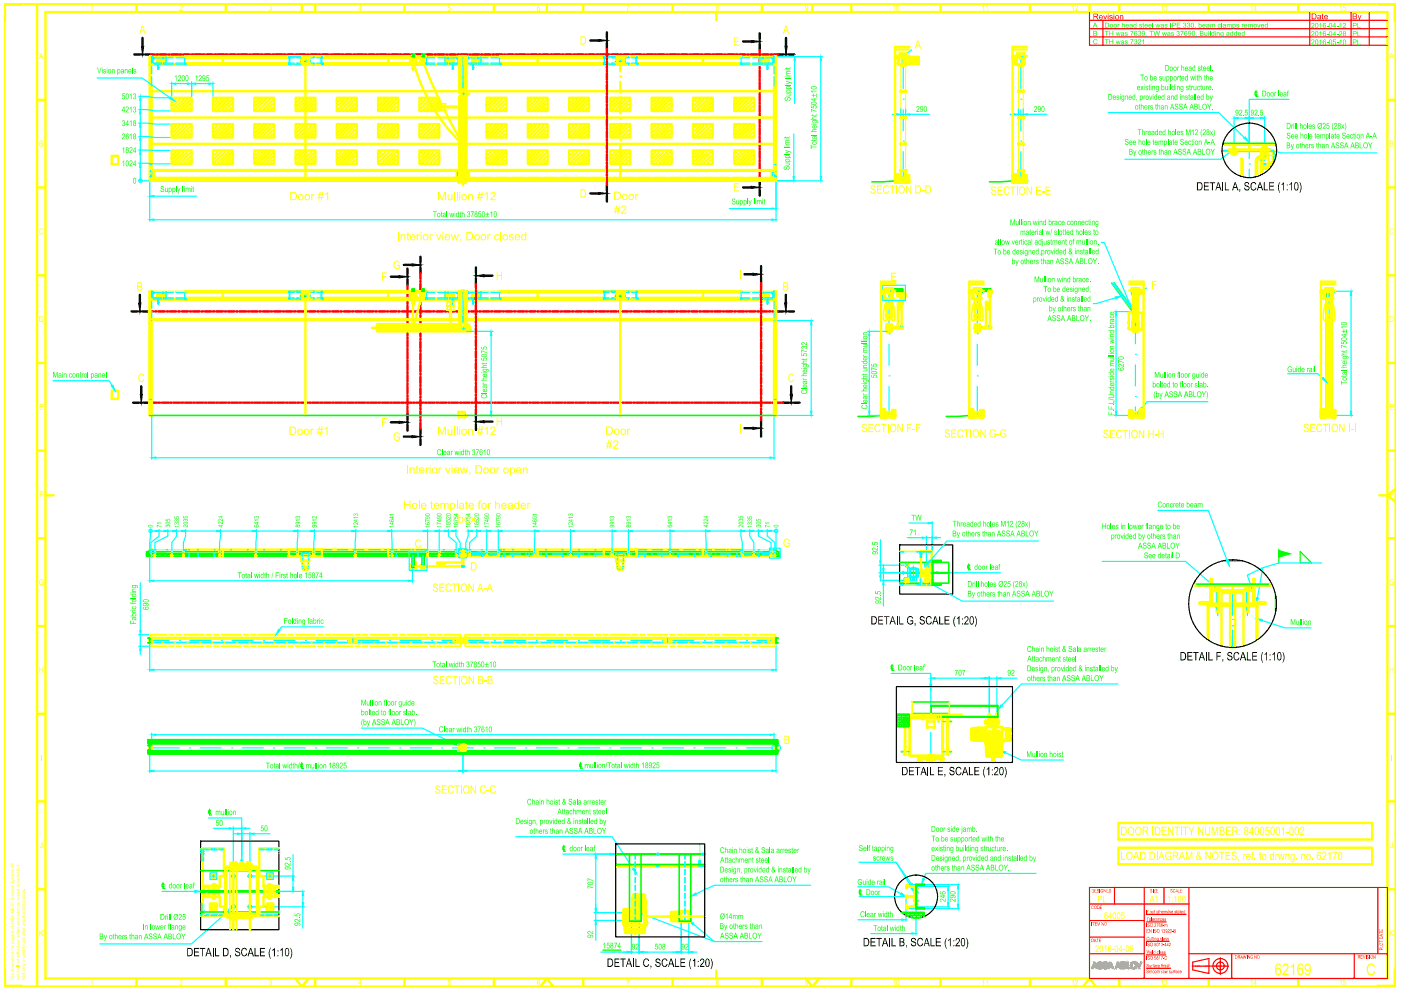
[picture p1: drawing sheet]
<svg xmlns="http://www.w3.org/2000/svg" width="297mm" height="210mm" viewBox="0 0 297 210" stroke-linecap="round" stroke-linejoin="round" font-family="sans-serif">
<!-- layer: interface-AM_1 -->
<path d="M281.2 61.8h1.2v26.3h-1.2z" fill="none" stroke="#0f0" stroke-width=".34"/>
<!-- layer: AM_7 -->
<path d="M216.4 12.6v6.2M216.4 21h.1M216.4 29.9h.1M216.4 23.3v4.4M216.4 32.2v6.1" fill="none" stroke="#0ff" stroke-width=".25"/>
<!-- layer: building-AM_6 -->
<path d="M214.9 38.3h3.1" fill="none" stroke="#0f0" stroke-width=".25"/>
<!-- layer: megadoor-AM_0 -->
<path d="M215.9 38v-.1v.4M215.9 38.3h1M216.9 37.9v.1zM216.9 38l.1 .1M217 38.1v.2M31.9 136.3h.1" fill="none" stroke="#ff0" stroke-width=".51"/>
<circle cx="31.9" cy="136.3" r=".25" fill="#ff0"/>
<path d="M31.9 136.3h.1M31.9 135.3h.1" fill="none" stroke="#ff0" stroke-width=".51"/>
<circle cx="31.9" cy="135.3" r=".25" fill="#ff0"/>
<path d="M31.9 135.2v.1M31.9 135.3h.1M31.9 136.3h.1M32.7 135.3v.1M32.7 136.2v.1M33.4 135.4v.8" fill="none" stroke="#ff0" stroke-width=".51"/>
<circle cx="32" cy="136" r=".25" fill="#ff0"/>
<path d="M31.9 136v.1M32 135.5h.1" fill="none" stroke="#ff0" stroke-width=".51"/>
<g fill="#ff0">
<circle cx="32" cy="136" r=".25"/>
<circle cx="32" cy="136.1" r=".25"/>
</g>
<path d="M31.9 136v-.2v.2M31.9 136h.1M31.9 135.5h.1M32 135.5h.1M32 136.1h.1" fill="none" stroke="#ff0" stroke-width=".51"/>
<circle cx="32" cy="135.5" r=".25" fill="#ff0"/>
<path d="M31.9 135.5v.2v-.2M31.9 135.5h.1M32 135.5h-.1" fill="none" stroke="#ff0" stroke-width=".51"/>
<circle cx="31.9" cy="135.7" r=".25" fill="#ff0"/>
<path d="M31.9 135.9v-.1l.1 .1" fill="none" stroke="#ff0" stroke-width=".51"/>
<circle cx="31.9" cy="135.5" r=".25" fill="#ff0"/>
<g fill="none" stroke="#ff0" stroke-width=".51">
<path d="M281.3 67.3v20.8M281.3 67.4v20.7M281.5 67.6v20.5M281.5 67.7v20.4M281.7 67.8v20.3M281.8 67.8v20.3M281.9 67.8v20.3M282.1 67.7v20.4M282.1 67.6v20.5M282.3 67.4v20.7M282.3 67.3v20.8M31.9 135.3h65.8"/>
<path d="M31.9 136.3h65.8M31.9 135.2h65.8M31.9 135.7h.1zM31.9 135.5h.1M31.9 135.7h.7l-.1 .3-.5-.1M31.9 136l.4 .1v.2M32 135.5h.1M32.3 135.3v.2l-.4 .1M32.7 135.4h64.1M32.7 136.2h64.1M33.4 135.4h62.8M33.4 136.2h62.8"/>
</g>
<!-- layer: megadoor-AM_3 -->
<g fill="none" stroke="#0ff" stroke-width=".25">
<path d="M32.7 135.3h1.5M32.7 136.3h1.5M34.8 135.3h2.1M34.8 136.3h2.1M37.4 135.3h2.1M37.4 136.3h2.1M40 135.3h2.1M40 136.3h2.1M42.7 135.3h2.1M42.7 136.3h2.1M45.3 135.3h2.1M45.3 136.3h2.1"/>
<path d="M47.9 135.3h2.1M47.9 136.3h2.1M50.6 135.3h2M50.6 136.3h2M53.2 135.3h2.1M53.2 136.3h2.1M55.8 135.3h2.1M55.8 136.3h2.1M58.4 135.3h2.2M58.4 136.3h2.2M61.1 135.3h2.1M61.1 136.3h2.1"/>
<path d="M63.7 135.3h2.1M63.7 136.3h2.1M66.4 135.3h2M66.4 136.3h2M69 135.3h2.1M69 136.3h2.1M71.6 135.3h2.1M71.6 136.3h2.1M74.2 135.3h2.2M74.2 136.3h2.2M76.9 135.3h2.1M76.9 136.3h2.1"/>
<path d="M79.5 135.3h2.1M79.5 136.3h2.1M82.2 135.3h2M82.2 136.3h2M84.8 135.3h2.1M84.8 136.3h2.1M87.4 135.3h2.1M87.4 136.3h2.1M90 135.3h2.1M90 136.3h2.1M92.7 135.3h2.1M92.7 136.3h2.1"/>
<path d="M95.3 135.3h1.5M95.3 136.3h1.5"/>
</g>
<!-- layer: AM_7 -->
<g fill="none" stroke="#0ff" stroke-width=".25">
<path d="M281.8 70.2h.1M281.8 79.1h.1M281.8 61.8v6.1M281.8 72.4v4.4M281.8 81.3v6.1M31.7 135.8h4.1M38 135.8h.1M40.2 135.8h4.5M46.9 135.8h.1M49.2 135.8h4.4M55.9 135.8h.1M58.1 135.8h4.5"/>
<path d="M64.8 135.8h.1M67 135.8h4.4M73.7 135.8h.1M75.9 135.8h4.5M82.6 135.8h.1M84.8 135.8h4.5M91.5 135.8h.1M93.7 135.8h4.1"/>
</g>
<!-- layer: megadoor-AM_11 -->
<g fill="none" stroke="#ff0" stroke-width=".34">
<path d="M31.9 136.3v.7h3.4M35.3 134.6h-3.4v.6M35.8 137h1.1M35.8 134.6h1.1M37.4 137h1.1M37.4 134.6h1.1M39 137h4.2M39 134.6h4.2M43.7 137h1.1M43.7 134.6h1.1M45.3 137h1M45.3 134.6h1"/>
<path d="M46.9 137h4.2M46.9 134.6h4.2M51.6 137h1M51.6 134.6h1M53.2 137h1.1M53.2 134.6h1.1M54.8 137h4.2M54.8 134.6h4.2M59.5 137h1.1M59.5 134.6h1.1M61.1 137h1M61.1 134.6h1"/>
<path d="M62.7 137h4.2M62.7 134.6h4.2M67.4 137h1M67.4 134.6h1M69 137h1M69 134.6h1M70.6 137h4.2M70.6 134.6h4.2M75.3 137h1.1M75.3 134.6h1.1M76.9 137h1M76.9 134.6h1"/>
<path d="M78.5 137h4.2M78.5 134.6h4.2M83.2 137h1M83.2 134.6h1M84.8 137h1M84.8 134.6h1M86.3 137h4.2M86.3 134.6h4.2M91.1 137h1M91.1 134.6h1M92.7 137h1M92.7 134.6h1"/>
<path d="M94.2 134.6h3.5v.6M97.7 136.3v.7h-3.5"/>
</g>
<!-- layer: megadoor-AM_0 -->
<path d="M215.9 13.7v24.2M216.9 13.7v24.2" fill="none" stroke="#ff0" stroke-width=".21"/>
<!-- layer: interface-AM_1 -->
<path d="M280.3 88.1h3" fill="none" stroke="#0f0" stroke-width=".34"/>
<!-- layer: megadoor-AM_7 -->
<path d="M31.7 136.1h.1M31.7 136h.1" fill="none" stroke="#0ff" stroke-width=".25"/>
<!-- layer: megadoor-AM_0 -->
<circle cx="31.8" cy="135.9" r=".25" fill="#ff0"/>
<path d="M31.8 136h.1M31.8 135.9h.1" fill="none" stroke="#ff0" stroke-width=".51"/>
<circle cx="31.8" cy="136" r=".25" fill="#ff0"/>
<path d="M31.7 136h.1M31.8 135.9v.1M31.8 136h.1" fill="none" stroke="#ff0" stroke-width=".51"/>
<circle cx="31.7" cy="136" r=".25" fill="#ff0"/>
<path d="M31.7 136h.1" fill="none" stroke="#ff0" stroke-width=".51"/>
<!-- layer: megadoor-AM_5 -->
<path d="M31.7 136h.1" fill="none" stroke="#0ff" stroke-width=".25"/>
<!-- layer: megadoor-AM_0 -->
<circle cx="31.7" cy="136.1" r=".25" fill="#ff0"/>
<path d="M31.7 136.1h.1" fill="none" stroke="#ff0" stroke-width=".51"/>
<circle cx="31.8" cy="136.1" r=".25" fill="#ff0"/>
<path d="M31.7 136.1h.1M31.8 136.1h.1" fill="none" stroke="#ff0" stroke-width=".51"/>
<!-- layer: megadoor-AM_5 -->
<path d="M31.7 136.1h.1" fill="none" stroke="#0ff" stroke-width=".25"/>
<!-- layer: megadoor-AM_7 -->
<path d="M31.7 135.6h.1M31.7 135.5h.1" fill="none" stroke="#0ff" stroke-width=".25"/>
<!-- layer: megadoor-AM_0 -->
<circle cx="31.8" cy="135.5" r=".25" fill="#ff0"/>
<path d="M31.7 135.5h.1" fill="none" stroke="#ff0" stroke-width=".51"/>
<circle cx="31.8" cy="135.5" r=".25" fill="#ff0"/>
<path d="M31.8 135.4h.1M31.8 135.5h-.1" fill="none" stroke="#ff0" stroke-width=".51"/>
<circle cx="31.7" cy="135.5" r=".25" fill="#ff0"/>
<path d="M31.7 135.5h.1" fill="none" stroke="#ff0" stroke-width=".51"/>
<circle cx="31.7" cy="135.5" r=".25" fill="#ff0"/>
<!-- layer: megadoor-AM_5 -->
<path d="M31.7 135.6h.1M31.7 135.5h.1" fill="none" stroke="#0ff" stroke-width=".25"/>
<!-- layer: megadoor-AM_0 -->
<path d="M31.7 135.6h.1" fill="none" stroke="#ff0" stroke-width=".51"/>
<g fill="#ff0">
<circle cx="31.8" cy="135.6" r=".25"/>
<circle cx="31.8" cy="135.7" r=".25"/>
</g>
<path d="M31.8 135.6h.1" fill="none" stroke="#ff0" stroke-width=".51"/>
<circle cx="31.8" cy="135.6" r=".25" fill="#ff0"/>
<path d="M31.8 135.6h.1M96.8 135.3v.1M96.9 135.9h.6M97 135.6l-.1 .1M97.6 136l-.3 .1" fill="none" stroke="#ff0" stroke-width=".51"/>
<circle cx="97.5" cy="136" r=".25" fill="#ff0"/>
<path d="M97.6 136v.1" fill="none" stroke="#ff0" stroke-width=".51"/>
<g fill="#ff0">
<circle cx="97.6" cy="136.1" r=".25"/>
<circle cx="97.5" cy="136" r=".25"/>
</g>
<path d="M97.5 136.1h.1" fill="none" stroke="#ff0" stroke-width=".51"/>
<circle cx="97.6" cy="136.1" r=".25" fill="#ff0"/>
<path d="M97.5 136l.1 .1M97.5 136.1h.1M97.6 136.1h.1" fill="none" stroke="#ff0" stroke-width=".51"/>
<circle cx="97.6" cy="136" r=".25" fill="#ff0"/>
<path d="M97.5 136h.1M97.6 136h.1M97.6 136v-.2v.2" fill="none" stroke="#ff0" stroke-width=".51"/>
<circle cx="97.6" cy="135.7" r=".25" fill="#ff0"/>
<path d="M97.5 135.9h.1l-.1-.1 .1 .1M97.5 135.5h.1M97.5 135.7h.1" fill="none" stroke="#ff0" stroke-width=".51"/>
<g fill="#ff0">
<circle cx="97.6" cy="135.5" r=".25"/>
<circle cx="97.5" cy="135.5" r=".25"/>
</g>
<path d="M97.5 135.5h.1M97.6 135.5h.1" fill="none" stroke="#ff0" stroke-width=".51"/>
<g fill="#ff0">
<circle cx="97.6" cy="135.5" r=".25"/>
<circle cx="97.5" cy="135.5" r=".25"/>
</g>
<path d="M97.5 135.5h.1" fill="none" stroke="#ff0" stroke-width=".51"/>
<circle cx="97.5" cy="135.5" r=".25" fill="#ff0"/>
<path d="M96.9 135.3h.4v.2l.3 .1M96.9 135.7v.2M97 135.6l.6 .1M97.3 136.1v.2h-.4M97.5 135.5h.1M97.5 135.7h.1M97.6 135.5h.1M97.6 135.5v.2v-.2" fill="none" stroke="#ff0" stroke-width=".51"/>
<g fill="#ff0">
<circle cx="97.8" cy="135.6" r=".25"/>
<circle cx="97.8" cy="135.7" r=".25"/>
</g>
<path d="M97.8 135.6h.1" fill="none" stroke="#ff0" stroke-width=".51"/>
<circle cx="97.8" cy="135.6" r=".25" fill="#ff0"/>
<path d="M97.8 135.6h.1" fill="none" stroke="#ff0" stroke-width=".51"/>
<g fill="#ff0">
<circle cx="97.7" cy="135.6" r=".25"/>
<circle cx="97.8" cy="135.6" r=".25"/>
</g>
<path d="M97.7 135.6h.1M97.8 135.6v.1M97.8 135.6h.1" fill="none" stroke="#ff0" stroke-width=".51"/>
<!-- layer: megadoor-AM_5 -->
<path d="M97.8 135.6h.1" fill="none" stroke="#0ff" stroke-width=".25"/>
<!-- layer: megadoor-AM_0 -->
<circle cx="97.9" cy="135.6" r=".25" fill="#ff0"/>
<path d="M97.8 135.6h.1M97.8 135.5h.1" fill="none" stroke="#ff0" stroke-width=".51"/>
<!-- layer: megadoor-AM_5 -->
<path d="M97.8 135.5h.1" fill="none" stroke="#0ff" stroke-width=".25"/>
<!-- layer: megadoor-AM_0 -->
<g fill="#ff0">
<circle cx="97.9" cy="135.5" r=".25"/>
<circle cx="97.8" cy="135.5" r=".25"/>
</g>
<path d="M97.8 135.4h.1" fill="none" stroke="#ff0" stroke-width=".51"/>
<circle cx="97.8" cy="135.5" r=".25" fill="#ff0"/>
<path d="M97.7 135.5h.1" fill="none" stroke="#ff0" stroke-width=".51"/>
<circle cx="97.8" cy="135.5" r=".25" fill="#ff0"/>
<path d="M97.8 135.4h.1" fill="none" stroke="#ff0" stroke-width=".51"/>
<circle cx="97.8" cy="135.5" r=".25" fill="#ff0"/>
<path d="M97.8 136.1h.1M97.8 135.4h.1" fill="none" stroke="#ff0" stroke-width=".51"/>
<!-- layer: megadoor-AM_7 -->
<path d="M97.7 135.6h.2M97.7 135.5h.2" fill="none" stroke="#0ff" stroke-width=".25"/>
<!-- layer: megadoor-AM_5 -->
<path d="M97.8 136.1h.1" fill="none" stroke="#0ff" stroke-width=".25"/>
<!-- layer: megadoor-AM_0 -->
<circle cx="97.8" cy="136.1" r=".25" fill="#ff0"/>
<path d="M97.7 136.1h.1" fill="none" stroke="#ff0" stroke-width=".51"/>
<circle cx="97.8" cy="136.1" r=".25" fill="#ff0"/>
<path d="M97.8 136.1h.1" fill="none" stroke="#ff0" stroke-width=".51"/>
<circle cx="97.8" cy="136.1" r=".25" fill="#ff0"/>
<path d="M97.8 136h.1M97.8 136.1h.1" fill="none" stroke="#ff0" stroke-width=".51"/>
<!-- layer: megadoor-AM_5 -->
<path d="M97.8 136h.1" fill="none" stroke="#0ff" stroke-width=".25"/>
<!-- layer: megadoor-AM_0 -->
<circle cx="97.8" cy="135.9" r=".25" fill="#ff0"/>
<path d="M97.7 136h.1M97.7 135.9h.1" fill="none" stroke="#ff0" stroke-width=".51"/>
<g fill="#ff0">
<circle cx="97.8" cy="136" r=".25"/>
<circle cx="97.7" cy="136" r=".25"/>
</g>
<path d="M96.8 136.2v.1M97.7 136.3h.1M97.7 136h.1" fill="none" stroke="#ff0" stroke-width=".51"/>
<!-- layer: megadoor-AM_7 -->
<path d="M97.7 136h.2M97.7 136.1h.2" fill="none" stroke="#0ff" stroke-width=".25"/>
<!-- layer: megadoor-AM_0 -->
<g fill="#ff0">
<circle cx="97.6" cy="136.3" r=".25"/>
<circle cx="97.7" cy="136.3" r=".25"/>
</g>
<path d="M96.2 135.4v.8M97.6 136.3h.1M97.7 135.2l-.1 .1M97.7 136.3h.1" fill="none" stroke="#ff0" stroke-width=".51"/>
<circle cx="97.6" cy="135.3" r=".25" fill="#ff0"/>
<path d="M97.6 135.3h.1M97.7 135.3h.1" fill="none" stroke="#ff0" stroke-width=".51"/>
<circle cx="97.6" cy="135.3" r=".25" fill="#ff0"/>
<path d="M97.6 135.3h.1M97.6 136.3h.1" fill="none" stroke="#ff0" stroke-width=".51"/>
<g fill="#ff0">
<circle cx="97.7" cy="136.3" r=".25"/>
<circle cx="97.6" cy="136.3" r=".25"/>
</g>
<path d="M280.9 61.8h1.4h-1.4M280.9 63.4h.9h-.9M280.9 61.8h1.4M281.8 63.4h.5h-.5M282.3 63.3v-1.4v1.4M282.3 63.4v-.3v.3M97.7 136.3h-.1" fill="none" stroke="#ff0" stroke-width=".51"/>
<circle cx="282.3" cy="63.4" r=".25" fill="#ff0"/>
<path d="M282.3 63.3v.1" fill="none" stroke="#ff0" stroke-width=".51"/>
<g fill="#ff0">
<circle cx="282.3" cy="63.3" r=".25"/>
<circle cx="281.8" cy="63.4" r=".25"/>
</g>
<path d="M281.8 63.4h.1" fill="none" stroke="#ff0" stroke-width=".51"/>
<g fill="#ff0">
<circle cx="282.3" cy="63.1" r=".25"/>
<circle cx="281.7" cy="62.2" r=".25"/>
<circle cx="281.6" cy="62.2" r=".25"/>
<circle cx="281.9" cy="62.2" r=".25"/>
</g>
<path d="M281.6 62.2h.1M281.7 62.2h.2M281.7 62h.2M281.9 62.2h.1M282.3 61.8v.2v-.2" fill="none" stroke="#ff0" stroke-width=".51"/>
<circle cx="282.3" cy="61.9" r=".25" fill="#ff0"/>
<path d="M281.9 61.9h.1" fill="none" stroke="#ff0" stroke-width=".51"/>
<g fill="#ff0">
<circle cx="281.9" cy="62.2" r=".25"/>
<circle cx="281.9" cy="61.9" r=".25"/>
<circle cx="282" cy="61.9" r=".25"/>
</g>
<path d="M282 61.9v.3" fill="none" stroke="#ff0" stroke-width=".51"/>
<circle cx="281.9" cy="62.2" r=".25" fill="#ff0"/>
<path d="M281.6 61.9h.1" fill="none" stroke="#ff0" stroke-width=".51"/>
<g fill="#ff0">
<circle cx="281.7" cy="62.2" r=".25"/>
<circle cx="281.7" cy="61.9" r=".25"/>
</g>
<path d="M280.9 63.1v.3M280.9 61.9v1.4v-1.4M281.6 61.9v.3" fill="none" stroke="#ff0" stroke-width=".51"/>
<circle cx="280.9" cy="63.4" r=".25" fill="#ff0"/>
<path d="M280.9 63.3v.1" fill="none" stroke="#ff0" stroke-width=".51"/>
<circle cx="280.9" cy="63.3" r=".25" fill="#ff0"/>
<path d="M280.9 63.1h.1M280.9 61.8v.2v-.2M280.9 61.8h.1" fill="none" stroke="#ff0" stroke-width=".51"/>
<circle cx="280.9" cy="61.9" r=".25" fill="#ff0"/>
<!-- layer: megadoor-AM_3 -->
<g fill="none" stroke="#0ff" stroke-width=".25">
<path d="M39.2 118h2.1M39.2 116.5h2.1M42.4 118h2.2M42.4 116.5h2.2M45.8 118h2.2M45.8 116.5h2.2M49 117.5h.1M49.1 118h2.2M49.1 116.5h2.2M52.5 117.5h.1M52.5 118h2.2M52.5 116.5h2.2"/>
<path d="M55.8 118h2.2M55.8 116.5h2.2M56 117.5h.1M59.2 118h2M59.2 116.5h2M59.5 117.5h.1M68.3 118h2.1M68.3 116.5h2.1M71.5 118h2.2M71.5 116.5h2.2M74.8 118h2.3M74.8 116.5h2.3"/>
<path d="M78.2 118h2.2M78.2 116.5h2.2M81.5 118h2.3M81.5 116.5h2.3M84.9 118h2.2M84.9 116.5h2.2M88.2 116.5h2.1v1.5h-2.1M74.1 135.4h.5M74.1 136.2l.5 .1M74.1 136.2h.5M74.6 135.3l-.5 .1M74.8 135.4v.8"/>
<path d="M75 135.3l.6 .1M75 135.4h.6M75 136.2h.6M75.6 136.2l-.6 .1"/>
</g>
<!-- layer: megadoor-AM_0 -->
<g fill="none" stroke="#ff0" stroke-width=".51">
<path d="M215.5 12h1.4h-1.4M215.5 13.6h.9M215.5 13.7h.9M215.5 12h1.4M216.5 13.6h.4v-.2v.2M216.5 13.7h.4M216.9 12.1v1.4M39.2 116.5h22M39.2 118h22M68.3 116.5h22M68.3 118h22M74.1 135.4v.8"/>
<path d="M74.8 135.3v.1M74.8 136.2v.1M75.6 135.4v.8"/>
<circle cx="74.2" cy="135.4" r=".02"/>
<circle cx="74.2" cy="136.2" r=".02"/>
<circle cx="74.2" cy="135.4" r=".06"/>
<circle cx="74.2" cy="136.2" r=".06"/>
<circle cx="74.3" cy="135.4" r=".02"/>
<circle cx="74.3" cy="136.2" r=".02"/>
<circle cx="74.3" cy="135.4" r=".06"/>
<circle cx="74.3" cy="136.2" r=".06"/>
<circle cx="74.6" cy="135.4" r=".02"/>
<circle cx="74.6" cy="136.2" r=".02"/>
<circle cx="74.6" cy="135.4" r=".06"/>
<circle cx="74.6" cy="136.2" r=".06"/>
<circle cx="74.7" cy="135.4" r=".02"/>
<circle cx="74.7" cy="136.2" r=".02"/>
<circle cx="74.7" cy="135.4" r=".06"/>
<circle cx="74.7" cy="136.2" r=".06"/>
<circle cx="75" cy="135.4" r=".02"/>
<circle cx="75" cy="136.2" r=".02"/>
<circle cx="75" cy="135.4" r=".06"/>
<circle cx="75" cy="136.2" r=".06"/>
<circle cx="75.1" cy="135.4" r=".02"/>
<circle cx="75.1" cy="136.2" r=".02"/>
<circle cx="75.1" cy="135.4" r=".06"/>
<circle cx="75.1" cy="136.2" r=".06"/>
<circle cx="75.4" cy="136.2" r=".02"/>
<circle cx="75.4" cy="135.4" r=".02"/>
<circle cx="75.4" cy="135.4" r=".06"/>
<circle cx="75.4" cy="136.2" r=".06"/>
<circle cx="75.5" cy="135.4" r=".02"/>
<circle cx="75.5" cy="136.2" r=".02"/>
<circle cx="75.5" cy="135.4" r=".06"/>
<circle cx="75.5" cy="136.2" r=".06"/>
</g>
<!-- layer: megadoor-AM_7 -->
<path d="M281.8 62.1v2.2M48.9 117.5h.2M49 117.4v.1M52.4 117.5h.2M52.5 117.4v.1M56 117.5h.1M56 117.4v.1M59.5 117.5h.1M59.5 117.4v.1" fill="none" stroke="#0ff" stroke-width=".25"/>
<!-- layer: 2 -->
<g fill="none" stroke="#ff0" stroke-width=".25">
<path d="M74.2 135.4h.1M74.2 136.2h.1M74.3 135.4h.1M74.3 136.2h.1M74.5 135.4h.1M74.6 136.2h.1M74.7 135.4h.1M74.7 136.2h.1M74.9 135.4h.1M75 136.2h.1M75 135.4h.1M75.1 136.2h.1"/>
<path d="M75.3 135.4h.1M75.3 136.2h.1M75.4 135.4h.1M75.5 136.2h.1"/>
<circle cx="74.2" cy="135.4" r=".02"/>
<circle cx="74.2" cy="136.2" r=".02"/>
<circle cx="74.3" cy="135.4" r=".02"/>
<circle cx="74.3" cy="136.2" r=".02"/>
<circle cx="74.6" cy="135.4" r=".02"/>
<circle cx="74.6" cy="136.2" r=".02"/>
<circle cx="74.7" cy="135.4" r=".02"/>
<circle cx="74.7" cy="136.2" r=".02"/>
<circle cx="75" cy="135.4" r=".02"/>
<circle cx="75" cy="136.2" r=".02"/>
<circle cx="75.1" cy="135.4" r=".02"/>
<circle cx="75.1" cy="136.2" r=".02"/>
<circle cx="75.4" cy="135.4" r=".02"/>
<circle cx="75.4" cy="136.2" r=".02"/>
<circle cx="75.5" cy="135.4" r=".02"/>
<circle cx="75.5" cy="136.2" r=".02"/>
</g>
<!-- layer: megadoor-AM_0 -->
<circle cx="216.9" cy="13.6" r=".25" fill="#ff0"/>
<path d="M216.4 13.6h.1M216.9 13.5h.1M217 13.6h.1" fill="none" stroke="#ff0" stroke-width=".51"/>
<g fill="#ff0">
<circle cx="216.9" cy="13.4" r=".25"/>
<circle cx="216.3" cy="12.4" r=".25"/>
<circle cx="216.6" cy="12.4" r=".25"/>
</g>
<path d="M216.3 12.4h.3M216.3 12.2h.3M216.9 12.1h.1M216.9 12v.3zM217 12h.1" fill="none" stroke="#ff0" stroke-width=".51"/>
<g fill="#ff0">
<circle cx="216.6" cy="12.2" r=".25"/>
<circle cx="216.6" cy="12.4" r=".25"/>
</g>
<path d="M215.9 37.9h.1" fill="none" stroke="#ff0" stroke-width=".51"/>
<g fill="#ff0">
<circle cx="215.9" cy="37.8" r=".25"/>
<circle cx="216.6" cy="12.2" r=".25"/>
</g>
<path d="M216.6 12.2v.2" fill="none" stroke="#ff0" stroke-width=".51"/>
<g fill="#ff0">
<circle cx="216.6" cy="12.4" r=".25"/>
<circle cx="216.3" cy="12.2" r=".25"/>
<circle cx="216.3" cy="12.4" r=".25"/>
</g>
<path d="M215.5 13.4v.2M215.5 12.1v1.4v-1.4M216.3 12.2v.2" fill="none" stroke="#ff0" stroke-width=".51"/>
<circle cx="215.5" cy="13.6" r=".25" fill="#ff0"/>
<path d="M215.5 13.6h.1" fill="none" stroke="#ff0" stroke-width=".51"/>
<circle cx="215.5" cy="13.5" r=".25" fill="#ff0"/>
<path d="M215.5 12v.3v-.2M215.5 13.4h.1M215.6 12h-.1" fill="none" stroke="#ff0" stroke-width=".51"/>
<circle cx="215.5" cy="12.1" r=".25" fill="#ff0"/>
<!-- layer: AM_7 -->
<g fill="none" stroke="#0ff" stroke-width=".25">
<path d="M31.7 117.5h3M35.8 117.5h.1M36.9 117.5h2.2M40.2 117.5h.1M41.4 117.5h2.2M44.7 117.5h.1M45.8 117.5h2.3M49.2 117.5h.1M50.3 117.5h2.2M53.6 117.5h.1M54.7 117.5h2.3M58.1 117.5h.1"/>
<path d="M59.2 117.5h2.2M62.6 117.5h.1M63.7 117.5h2.2M67 117.5h.1M68.1 117.5h2.2M71.4 117.5h.1M72.6 117.5h2.2M75.9 117.5h.1M77 117.5h2.2M80.4 117.5h.1M81.5 117.5h2.2M84.8 117.5h.1"/>
<path d="M85.9 117.5h2.3M89.3 117.5h.1M90.4 117.5h2.2M93.7 117.5h.1M94.9 117.5h2.9"/>
</g>
<!-- layer: megadoor-AM_3 -->
<g fill="none" stroke="#0ff" stroke-width=".25">
<path d="M39.4 116.5l.1 .1zM39.4 117.9l.1 .1zM48.9 116.5l.2 .1zM48.9 117.9l.2 .1zM52.4 116.5l.2 .1zM52.4 117.9l.2 .1zM55.9 116.5l.2 .1zM55.9 117.9l.2 .1zM59.4 116.5l.2 .1zM59.4 117.9l.2 .1zM60.9 116.5l.2 .1zM60.9 117.9l.2 .1z"/>
<path d="M68.4 116.5l.2 .1zM68.4 117.9l.2 .1zM90 116.5l.2 .1zM91 117.9l.1 .1z"/>
</g>
<!-- layer: megadoor-AM_0 -->
<path d="M97.4 117.4h.1M97.4 117.3v.1" fill="none" stroke="#ff0" stroke-width=".51"/>
<circle cx="97.4" cy="117.3" r=".25" fill="#ff0"/>
<path d="M97.3 117.3v.2" fill="none" stroke="#ff0" stroke-width=".51"/>
<circle cx="97.4" cy="117.5" r=".25" fill="#ff0"/>
<path d="M97.4 117.5h.1M97.4 117.4v.1" fill="none" stroke="#ff0" stroke-width=".51"/>
<circle cx="97.4" cy="117.3" r=".25" fill="#ff0"/>
<g fill="none" stroke="#ff0" stroke-width=".51">
<path d="M97.7 117.1h.1M97.7 117.1v.2M97.8 117.1v-.6h-.5v.8h.4h-.4M97.8 117.1h.1"/>
<circle cx="97.6" cy="117.1" r=".06"/>
</g>
<!-- layer: megadoor-AM_3 -->
<path d="M97.3 116.5h.5M97.5 116.5h.1M97.6 116.5h.1" fill="none" stroke="#0ff" stroke-width=".25"/>
<!-- layer: megadoor-AM_0 -->
<g fill="#ff0">
<circle cx="97.6" cy="117.3" r=".25"/>
<circle cx="97.5" cy="117.3" r=".25"/>
</g>
<!-- layer: megadoor-AM_3 -->
<path d="M97.3 116.6v.2M97.4 117.9h.1M97.3 117.7l.1 .2M97.3 116.6h.1M97.3 116.7h.1M97.3 117.8h.1M97.4 117.9l.3 .1M97.5 116.5v.1M97.6 116.5v.1M97.7 116.5l-.3 .1" fill="none" stroke="#0ff" stroke-width=".25"/>
<!-- layer: megadoor-AM_0 -->
<circle cx="97.4" cy="117.5" r=".25" fill="#ff0"/>
<g fill="none" stroke="#ff0" stroke-width=".51">
<path d="M97.3 117.5h.4zM97.7 117.7v.1M97.7 117.5l.1 .5h-.5v-.4"/>
<circle cx="97.6" cy="117.7" r=".06"/>
</g>
<!-- layer: megadoor-AM_3 -->
<path d="M97.3 118h.5" fill="none" stroke="#0ff" stroke-width=".25"/>
<!-- layer: megadoor-AM_0 -->
<g fill="#ff0">
<circle cx="97.5" cy="117.5" r=".25"/>
<circle cx="97.6" cy="117.5" r=".25"/>
<circle cx="97.6" cy="117.3" r=".25"/>
</g>
<path d="M97.6 117.4h.1" fill="none" stroke="#ff0" stroke-width=".51"/>
<g fill="#ff0">
<circle cx="97.5" cy="117.4" r=".25"/>
<circle cx="97.6" cy="117.4" r=".25"/>
</g>
<path d="M97.5 117.4h.1" fill="none" stroke="#ff0" stroke-width=".51"/>
<g fill="#ff0">
<circle cx="97.6" cy="117.6" r=".25"/>
<circle cx="97.5" cy="117.5" r=".25"/>
</g>
<path d="M97.5 117.5h.1" fill="none" stroke="#ff0" stroke-width=".51"/>
<g fill="#ff0">
<circle cx="97.6" cy="117.5" r=".25"/>
<circle cx="97.5" cy="117.5" r=".25"/>
</g>
<path d="M97.5 117.5h.1M97.5 117.6h.1M97.5 117.3h.1" fill="none" stroke="#ff0" stroke-width=".51"/>
<circle cx="97.6" cy="117.3" r=".25" fill="#ff0"/>
<path d="M97.5 117.3h.1" fill="none" stroke="#ff0" stroke-width=".51"/>
<g fill="#ff0">
<circle cx="97.6" cy="117.3" r=".25"/>
<circle cx="97.5" cy="117.3" r=".25"/>
</g>
<path d="M97.6 117.3h.1M97.5 117.6h.1" fill="none" stroke="#ff0" stroke-width=".51"/>
<g fill="#ff0">
<circle cx="97.6" cy="117.3" r=".25"/>
<circle cx="97.5" cy="117.3" r=".25"/>
</g>
<g fill="none" stroke="#ff0" stroke-width=".51">
<path d="M32.2 117.4h-.1M97.4 117.4h.2zM97.4 117.3v.1M97.4 117.5h.1M97.5 117.5h.1M97.5 117.4h.1M97.5 117.3v.1M97.6 117.3h.1M97.6 117.3v.1M97.6 117.5h.1M97.6 117.5h-.2h.2"/>
<circle cx="90.7" cy="117.1" r=".06"/>
<circle cx="90.7" cy="117.7" r=".06"/>
<circle cx="93.1" cy="117.7" r=".06"/>
<circle cx="93.1" cy="117.1" r=".06"/>
<circle cx="96.7" cy="117.1" r=".06"/>
</g>
<!-- layer: megadoor-AM_7 -->
<g fill="none" stroke="#0ff" stroke-width=".25">
<path d="M90.3 117.9h.1M90.3 116.6h.1M90.6 117.8h.1M90.6 117.1l.1 .1M90.7 117.7v.1M90.7 117.1h.1M93 117.8h.1M93 117.1l.1 .1M93.1 117.7l.1 .1M93.1 117.1h.1M95 117.2v.6M96.7 117.1v.1"/>
<path d="M96.7 117.1h.1M96.7 117.7v.1M96.8 117.8h-.1M97 117.2v.5M97.3 117.9h.1M97.3 116.6h.1M97.5 117.8h.1M97.6 117.1h-.1M97.6 117.7v.1"/>
</g>
<!-- layer: megadoor-AM_3 -->
<g fill="none" stroke="#0ff" stroke-width=".25">
<path d="M90.3 117.7v.3zM90.3 116.5v.3zM90.3 117.8h.1M90.3 117.9h.1M90.3 116.6h.1M90.3 116.7h.1M90.3 117.7l.1 .3zM90.3 116.5l.1 .3zM90.3 118h.5M90.3 116.5h.5M90.4 117.9l.1 .1zM90.4 116.5l.1 .1z"/>
<path d="M90.9 118h.6M90.9 116.5h.6M91.4 117.5h.1M91.6 118h.5M91.6 116.5h.5M92.2 118h.6M92.2 116.5h.6M92.9 118h.5M92.9 116.5h.5M93.5 118h.6M93.5 116.5h.6M94 117.5h.1"/>
<path d="M94 117.9l.2 .1zM94 116.5l.2 .1zM94.1 117.4l.2 .1zM94.2 118h.5M94.2 116.5h.5M94.9 117.6h.3h-.3M94.9 117.3h.3M94.9 118h.5M94.9 116.5h.5M94.9 117.6h.1M94.9 117.3h.3zM94.9 117.3h.1"/>
<path d="M94.9 117h-.6h.6M94.9 117.6h.3M94.9 117.3v.3M95 117.2h.1M95 117.6v.1M95 117.3h.1M95.1 117.2h.1M95.1 117.6l-.2 .1v-.5h.3v.4M95.1 117.3h.1M95.2 117.6h-.3h.3M95.2 117.6h.1M95.2 117.3h.1"/>
<path d="M95.2 117.3v.3M95.5 118h.5M95.5 116.5h.5M95.7 117.2h-.4h.4M95.8 117.2h.5M95.9 117.4l.1 .1zM96.2 118h.5M96.2 116.5h.5M96.4 117.9l.2 .1zM96.4 116.5l.2 .1zM96.6 117.5h.1M96.6 117.7v.1"/>
<path d="M96.6 117.8h.1M96.6 117.7h.1M96.8 117.8h.1M96.7 117.8h.1M96.7 117.7v.1M96.7 117.7h.1M96.8 117.7v.1M96.8 117.7h.1M96.8 117.2v.5M96.8 117.2v.6M96.8 117.2l.4 .1v.3h-.4h.4M96.8 117.3h.4"/>
<path d="M96.8 117.3h.3h-.3M96.8 117.6v.1M96.8 117.6h.1M96.8 117.3h.1M96.8 117.3h.3M96.8 118h.5M96.8 116.5h.5M96.8 117.6h.3M96.9 117.3v.3M96.9 117.2h.1M96.9 117.3h.1M96.9 117.2h.2"/>
<path d="M96.9 117.6l.1 .2M96.9 117.7h.2M97 117.7h.1M97.1 117.2h.1M97.1 117.3h.1M97.1 117.6h.1M97.1 117.3v.3M97.1 117.6h-.3h.3M97.1 117.6v.2h-.3M97.1 117.9l.2 .1zM97.1 116.5l.2 .1zM97.2 117.3v.3"/>
<path d="M97.3 117.7v.3zM97.3 116.5v.3zM97.3 117.8h.1M97.3 117.9h.1M97.3 116.6h.1M97.3 116.7h.1M97.4 117.9h.1M97.4 117.8h.1M97.4 116.7h.1M97.4 116.6h.1"/>
</g>
<!-- layer: 2 -->
<g fill="none" stroke="#ff0" stroke-width=".25">
<path d="M90.3 116.5h7v1.5h-7z"/>
<circle cx="96.7" cy="117.7" r=".06"/>
</g>
<!-- layer: 9 -->
<path d="M91.3 117.5h.1M91.4 117.4v.1M93.9 117.5h.4M93.9 117.4v.1M94.2 117.3v.3M95.8 117.5h.3M96 117.3v.3M96.5 117.5h.1M96.5 117.4v.1" fill="none" stroke="#0ff" stroke-width=".25"/>
<!-- layer: megadoor-AM_0 -->
<circle cx="32.1" cy="117.3" r=".25" fill="#ff0"/>
<g fill="none" stroke="#ff0" stroke-width=".51">
<path d="M31.8 117.1h.1M31.8 117.1v-.6h.4v.8h-.3h.3v.2M31.9 117.1v.2M32.1 117.5h.1M32.2 117.5h.1"/>
<circle cx="32" cy="117.1" r=".06"/>
</g>
<!-- layer: megadoor-AM_3 -->
<path d="M31.8 116.5h.4M31.9 116.5h.1M32 116.5h.1" fill="none" stroke="#0ff" stroke-width=".25"/>
<!-- layer: megadoor-AM_0 -->
<circle cx="32" cy="117.3" r=".25" fill="#ff0"/>
<!-- layer: megadoor-AM_3 -->
<path d="M31.8 116.5h.4M31.8 118h.4M31.9 116.5v.1M32 116.5v.1M32.2 116.5v.3M32.2 116.6h.1M32.2 116.7h.1M32.2 117.7v.3M32.2 117.8h.1M32.2 117.9h.1" fill="none" stroke="#0ff" stroke-width=".25"/>
<!-- layer: megadoor-AM_0 -->
<circle cx="32.2" cy="117.5" r=".25" fill="#ff0"/>
<g fill="none" stroke="#ff0" stroke-width=".51">
<path d="M31.8 117.8h.1M31.9 117.5l.3 .1zM31.9 117.5v.2M32.2 117.6v.4h-.4v-.2"/>
<circle cx="32" cy="117.7" r=".06"/>
</g>
<!-- layer: megadoor-AM_3 -->
<path d="M31.8 118h.4" fill="none" stroke="#0ff" stroke-width=".25"/>
<!-- layer: megadoor-AM_0 -->
<g fill="#ff0">
<circle cx="32" cy="117.5" r=".25"/>
<circle cx="31.9" cy="117.5" r=".25"/>
<circle cx="32" cy="117.3" r=".25"/>
</g>
<path d="M31.9 117.4h.1" fill="none" stroke="#ff0" stroke-width=".51"/>
<g fill="#ff0">
<circle cx="32" cy="117.4" r=".25"/>
<circle cx="31.9" cy="117.4" r=".25"/>
</g>
<path d="M31.9 117.4h.1" fill="none" stroke="#ff0" stroke-width=".51"/>
<circle cx="32" cy="117.6" r=".25" fill="#ff0"/>
<path d="M32 117.5h.1" fill="none" stroke="#ff0" stroke-width=".51"/>
<circle cx="31.9" cy="117.5" r=".25" fill="#ff0"/>
<path d="M31.9 117.5h.1M31.9 117.3h.1" fill="none" stroke="#ff0" stroke-width=".51"/>
<circle cx="32" cy="117.3" r=".25" fill="#ff0"/>
<path d="M31.9 117.3h.1" fill="none" stroke="#ff0" stroke-width=".51"/>
<g fill="#ff0">
<circle cx="32" cy="117.3" r=".25"/>
<circle cx="31.9" cy="117.3" r=".25"/>
</g>
<path d="M32 117.3h.1M31.9 117.6h.1" fill="none" stroke="#ff0" stroke-width=".51"/>
<g fill="#ff0">
<circle cx="31.9" cy="117.3" r=".25"/>
<circle cx="32" cy="117.3" r=".25"/>
</g>
<g fill="none" stroke="#ff0" stroke-width=".51">
<path d="M31.9 117.5h.2h-.2M31.9 117.4h.2zM31.9 117.3v.1M31.9 117.5h.1M31.9 117.4h.1M31.9 117.3h.1M32 117.3h.1M32 117.5h.1M32 117.4h.1M32.1 117.3v.1M32.1 117.5h.1M31.7 135.4l.1 .4 .4-.1-.4 .1-.1 .4 .4 .1 .1-.2-.1 .2-.4-.1v-.8l.4-.1 .1 .2-.1-.2z"/>
<path d="M97.4 135.3l.4 .1v.8l-.4 .1v-.2v.2l.4-.1-.1-.4h-.3h.3l.1-.4-.4-.1v.2z"/>
<circle cx="32.9" cy="117.1" r=".06"/>
<circle cx="36.5" cy="117.7" r=".06"/>
<circle cx="36.5" cy="117.1" r=".06"/>
<circle cx="38.9" cy="117.7" r=".06"/>
<circle cx="38.9" cy="117.1" r=".06"/>
</g>
<!-- layer: megadoor-AM_7 -->
<g fill="none" stroke="#0ff" stroke-width=".25">
<path d="M32 117.1h-.1M32 117.7l-.1 .1M32.1 117.1l-.1 .1M32.1 117.8h-.1M32.2 117.9h.1M32.2 116.6h.1M32.5 117.2v.5M32.8 117.8h.1M32.8 117.1h.1M32.8 117.7l.1 .1M32.9 117.1l-.1 .1M34.5 117.2v.6"/>
<path d="M36.4 117.7v.1M36.4 117.1h.1M36.5 117.8h-.1M36.5 117.1l-.1 .1M38.9 117.7l-.1 .1M38.9 117.1h-.1M38.9 117.8h.1M38.9 117.1v.1M39.1 117.9h.2M39.1 116.6h.2"/>
</g>
<!-- layer: megadoor-AM_3 -->
<g fill="none" stroke="#0ff" stroke-width=".25">
<path d="M32.2 117.9h.1M32.2 117.8h.1M32.2 116.7h.1M32.2 116.6h.1M32.2 118h.5M32.2 116.5h.5M32.2 117.9l.2 .1zM32.2 116.5l.2 .1zM32.2 117.7v.3v-.3M32.2 116.8v-.3v.3M32.4 117.6h.3h-.3M32.4 117.6v.2h.4"/>
<path d="M32.4 117.6h.1M32.4 117.3h.1M32.4 117.3v.3M32.4 117.3h.3M32.5 117.2h.1M32.5 117.3h.1M32.5 117.7l.1 .1zM32.5 117.7h.1M32.5 117.6h.1M32.5 117.6v.2M32.6 117.2h.1M32.6 117.3h.1"/>
<path d="M32.6 117.6h.1M32.7 117.3h-.3h.3M32.7 117.7v.1M32.7 117.6v.2M32.7 117.6h.1M32.7 117.3h.1M32.7 117.3v.3M32.7 117.3v.3h-.3M32.7 117.7h.1M32.7 117.8h.1M32.7 117.2v.6M32.7 117.2l.1 .6"/>
<path d="M32.7 117.2h-.4v.4h.4h-.3v-.3h.3M32.8 117.8h.1M32.8 117.7h.1M32.8 117.7v.1M32.8 118h.5M32.8 116.5h.5M32.9 117.8h.1M32.9 117.7l-.1 .1M32.9 117.7v.1M32.9 117.7h.1M32.9 117.5h.1M33 117.9l.1 .1z"/>
<path d="M33 116.5l.1 .1zM33.3 117.2h.4M33.5 118h.5M33.5 116.5h.5M33.5 117.4l.1 .1zM33.9 117.2h.4h-.4M34.1 118h.6M34.1 116.5h.6M34.3 117.6v-.4h.4v.4M34.3 117.3h.4M34.4 117.6h.3h-.3M34.4 117.3h.3z"/>
<path d="M34.4 117.6h.1M34.4 117.3h.1M34.4 117.6h.3M34.4 117.3h.3M34.4 117.3v.3M34.4 117.2h.1M34.4 117.6v.1M34.6 117.2h.1M34.6 117.6v.1M34.6 117.3h.1M34.6 117.3v.3M34.7 117.6h.1"/>
<path d="M34.7 117.3h.1M34.7 117h.5h-.5M34.7 117.6l-.3 .1M34.7 117.6h-.4h.4M34.8 118h.5M34.8 116.5h.5M35.3 117.4l.1 .1zM35.4 117.9l.1 .1zM35.4 116.5l.1 .1zM35.5 118h.5M35.5 116.5h.5M35.5 117.5h.1"/>
<path d="M36.1 118h.5M36.1 116.5h.5M36.8 118h.5M36.8 116.5h.5M37.4 118h.6M37.4 116.5h.6M38.1 118h.5M38.1 116.5h.5M38.1 117.5h.1M38.7 118h.5M38.7 116.5h.5M39 117.9l.1 .1z"/>
<path d="M39 116.5l.1 .1zM39.2 117.7v.3v-.3M39.2 117.8h.1M39.2 117.9h.1M39.2 116.8v-.3v.3M39.2 116.6h.1M39.2 116.7h.1"/>
</g>
<!-- layer: 2 -->
<g fill="none" stroke="#ff0" stroke-width=".25">
<path d="M32.2 116.5h7v1.5h-7z"/>
<circle cx="32.9" cy="117.7" r=".06"/>
</g>
<!-- layer: 9 -->
<path d="M32.9 117.5h.1M33 117.4v.1M33.4 117.5h.3M33.6 117.3v.3M35.2 117.5h.3M35.3 117.3v.3M35.5 117.5h.2M35.6 117.4v.1M38.1 117.5h.1M38.2 117.4v.1" fill="none" stroke="#0ff" stroke-width=".25"/>
<!-- layer: megadoor-AM_0 -->
<g fill="#ff0">
<circle cx="281.4" cy="63.6" r=".25"/>
<circle cx="282.2" cy="63.6" r=".25"/>
<circle cx="281.4" cy="63.4" r=".25"/>
<circle cx="282.2" cy="63.4" r=".25"/>
</g>
<path d="M281.3 63.5v.1M281.6 63.4l.4 .1zM281.6 63.6h.1M281.6 63.5l.4 .1zM281.8 63.7h.1M281.8 63.5h.3M281.9 63.6h.1M282.3 63.5v.1" fill="none" stroke="#ff0" stroke-width=".51"/>
<!-- layer: 2 -->
<path d="M281.8 63.6h.1" fill="none" stroke="#ff0" stroke-width=".25"/>
<!-- layer: megadoor-AM_0 -->
<circle cx="281.5" cy="63.5" r=".25" fill="#ff0"/>
<path d="M281.3 63.5h.5M281.8 63.5l-.5 .1M282.3 63.5v.1" fill="none" stroke="#ff0" stroke-width=".51"/>
<circle cx="282.1" cy="63.5" r=".25" fill="#ff0"/>
<path d="M281.8 63.4h.1M282.1 63.5h.2M282.3 63.6h.1" fill="none" stroke="#ff0" stroke-width=".51"/>
<circle cx="281.8" cy="63.4" r=".25" fill="#ff0"/>
<path d="M281.8 63.4h.1" fill="none" stroke="#ff0" stroke-width=".51"/>
<circle cx="281.8" cy="63.4" r=".25" fill="#ff0"/>
<path d="M281.8 63.4h.1M281.8 63.3h.1" fill="none" stroke="#ff0" stroke-width=".51"/>
<circle cx="281.8" cy="63.4" r=".25" fill="#ff0"/>
<path d="M281.3 63.4h.1M281.7 63.4h.2zM281.8 63.4h.1" fill="none" stroke="#ff0" stroke-width=".51"/>
<circle cx="281.4" cy="63.4" r=".25" fill="#ff0"/>
<path d="M282.3 63.4h.1" fill="none" stroke="#ff0" stroke-width=".51"/>
<g fill="#ff0">
<circle cx="216" cy="13.8" r=".25"/>
<circle cx="216.9" cy="13.8" r=".25"/>
<circle cx="216" cy="13.7" r=".25"/>
<circle cx="216.9" cy="13.7" r=".25"/>
</g>
<path d="M215.9 13.7v.2M216.3 13.7h.3zM216.4 13.8v.1M216.4 13.9h.1M216.4 13.7h.4M216.4 13.8h.4M216.9 13.7h.1M216.9 13.7v.2" fill="none" stroke="#ff0" stroke-width=".51"/>
<circle cx="216.4" cy="13.9" r=".25" fill="#ff0"/>
<path d="M216.4 13.8v.1M216.6 13.8h.1" fill="none" stroke="#ff0" stroke-width=".51"/>
<circle cx="216.6" cy="13.8" r=".25" fill="#ff0"/>
<!-- layer: 2 -->
<path d="M216.4 13.8h.1M216.5 13.8h.1M216.5 13.8h-.1" fill="none" stroke="#ff0" stroke-width=".25"/>
<!-- layer: megadoor-AM_0 -->
<circle cx="216.3" cy="13.8" r=".25" fill="#ff0"/>
<path d="M215.9 13.7h.2l-.1 .1M215.9 13.9h.1M216.4 13.7h-.3l.3 .1M216.5 13.6h-.1M216.6 13.8h-.3h.3M216.8 13.7v.1M216.9 13.9h.1M216.9 13.7v.1M216.9 13.7h-.1h.1" fill="none" stroke="#ff0" stroke-width=".51"/>
<circle cx="216.4" cy="13.6" r=".25" fill="#ff0"/>
<path d="M216.5 13.6h-.1" fill="none" stroke="#ff0" stroke-width=".51"/>
<circle cx="216.4" cy="13.6" r=".25" fill="#ff0"/>
<path d="M216.4 13.6h.1M216.5 13.6h-.1" fill="none" stroke="#ff0" stroke-width=".51"/>
<circle cx="216.4" cy="13.6" r=".25" fill="#ff0"/>
<path d="M215.9 13.7h.1M216.4 13.6h.1h-.1" fill="none" stroke="#ff0" stroke-width=".51"/>
<circle cx="216" cy="13.7" r=".25" fill="#ff0"/>
<path d="M216.9 13.7h.1M281.2 63.5h.1M281.3 63.5h-.1M281.3 63.5h.1" fill="none" stroke="#ff0" stroke-width=".51"/>
<circle cx="281.2" cy="63.5" r=".25" fill="#ff0"/>
<path d="M281.3 63.5h.1" fill="none" stroke="#ff0" stroke-width=".51"/>
<circle cx="282.3" cy="63.5" r=".25" fill="#ff0"/>
<path d="M282.3 63.5h.1" fill="none" stroke="#ff0" stroke-width=".51"/>
<!-- layer: 2 -->
<path d="M281.2 63.4v.2zM282.3 63.5h.1" fill="none" stroke="#ff0" stroke-width=".25"/>
<!-- layer: megadoor-AM_0 -->
<circle cx="215.9" cy="13.7" r=".25" fill="#ff0"/>
<path d="M215.9 13.7h.1" fill="none" stroke="#ff0" stroke-width=".51"/>
<circle cx="215.9" cy="13.7" r=".25" fill="#ff0"/>
<path d="M215.9 13.7h.1M217 13.7h.1" fill="none" stroke="#ff0" stroke-width=".51"/>
<circle cx="216.9" cy="13.7" r=".25" fill="#ff0"/>
<path d="M7.9 .8v208.4M9.6 2.6h284.6M217 13.7h.1M295.9 .8h-295v208.4h295M9.6 207.5h284.6" fill="none" stroke="#ff0" stroke-width=".51"/>
<!-- layer: 2 -->
<path d="M215.9 13.7h.1M216.9 13.7h.1" fill="none" stroke="#ff0" stroke-width=".25"/>
<!-- layer: megadoor-AM_0 -->
<path d="M8.5 104.2h.6v.2h-.5v.4h.4v.1h-.4v.5h-.1z" fill="#ff0"/>
<path d="M9.6 2.6v204.9" fill="none" stroke="#ff0" stroke-width=".51"/>
<path d="M57.1 207.8l.2-.1a.32 .32 0 0 1 .3 .2 .32 .32 0 0 1-.1 .4l.1 .3a.32 .32 0 0 1-.3 .4 .32 .32 0 0 1-.3-.4h.1a.23 .23 0 0 0 .3 .2 .23 .23 0 0 0 .2-.3 .23 .23 0 0 0-.3-.1v-.2a.19 .19 0 0 0 .2-.1 .19 .19 0 0 0-.2-.2 .19 .19 0 0 0-.2 .2z" fill="#ff0"/>
<path d="M1 205.5v3.5h3.6" fill="none" stroke="#ff0" stroke-width=".51"/>
<path d="M8.4 197.2h.1v.6l.5-.6h.2l-.4 .5 .4 .7h-.2l-.3-.6-.2 .2v.4h-.1z" fill="#ff0"/>
<path d="M7.9 188.5h1.7" fill="none" stroke="#ff0" stroke-width=".51"/>
<g fill="#ff0">
<path d="M8.8 178.6h.2v.8a.28 .28 0 0 1-.2 .5 .29 .29 0 0 1-.3-.5l.1 .3 .2-.1z"/>
<path d="M19.2 208l.4-.3v1.2h-.1v-.9l-.3 .2z"/>
</g>
<path d="M28.9 207.5v1.7" fill="none" stroke="#ff0" stroke-width=".51"/>
<path d="M38.2 207.8h.4l.1 .2-.1 .4-.4 .4h.5v.1h-.7l.5-.7a.2 .2 0 0 0 0-.3 .2 .2 0 0 0-.3 .2h-.1z" fill="#ff0"/>
<path d="M9.6 105h1.8M7.9 169.9h1.7M47.9 207.5v1.7" fill="none" stroke="#ff0" stroke-width=".51"/>
<path d="M8.7 160h.1v1.2h-.1z" fill="#ff0"/>
<path d="M7.9 151.3h1.7" fill="none" stroke="#ff0" stroke-width=".51"/>
<path d="M8.4 141.4h.1v.5h.5v-.5h.1v1.2h-.1v-.5h-.5v.5h-.1z" fill="#ff0"/>
<path d="M7.9 132.7h1.7" fill="none" stroke="#ff0" stroke-width=".51"/>
<path d="M8.5 122.9l.4-.1 .3 .4-.5-.3-.2 .2-.1 .5a.4 .4 0 0 0 .3 .3 .4 .4 0 0 0 .4-.1v-.2h-.3v-.2h.4v.5l-.2 .1-.4 .1-.2-.2-.1-.7z" fill="#ff0"/>
<path d="M7.9 114.1h1.7M62.6 207.5l1.4 1.7 1.4-1.7M66.8 207.5v1.7" fill="none" stroke="#ff0" stroke-width=".51"/>
<path d="M76.4 207.7h.1v.8h.1l-.1 .4h-.1v-.3h-.5zM76.4 208l-.4 .5h.4z" fill="#ff0"/>
<path d="M85.8 207.5v1.7" fill="none" stroke="#ff0" stroke-width=".51"/>
<path d="M95 207.7h.5v.2h-.4v.3a.36 .36 0 0 1 .5 .2 .36 .36 0 0 1-.2 .5 .36 .36 0 0 1-.5-.3h.1a.25 .25 0 0 0 .4 .1 .25 .25 0 0 0 .1-.3 .25 .25 0 0 0-.3-.1l-.3 .1z" fill="#ff0"/>
<path d="M104.7 207.5v1.7M114.5 209.2l1.4-1.7 1.4 1.7" fill="none" stroke="#ff0" stroke-width=".51"/>
<path d="M113.9 207.9l.1-.1a.26 .26 0 0 1 .3-.1 .26 .26 0 0 1 .2 .3h-.1a.24 .24 0 0 0-.4-.1 .24 .24 0 0 0-.1 .3l.1 .1a.36 .36 0 0 1 .5 .1 .36 .36 0 0 1-.1 .5l-.3 .1-.2-.3zM114 208.5a.25 .25 0 0 0 .5 0 .25 .25 0 0 0-.5 0z" fill="#ff0"/>
<path d="M123.6 207.5v1.7" fill="none" stroke="#ff0" stroke-width=".51"/>
<path d="M132.8 207.7h.7l-.4 1.2h-.1v-.3l.3-.7h-.5z" fill="#ff0"/>
<path d="M142.6 207.5v1.7" fill="none" stroke="#ff0" stroke-width=".51"/>
<path d="M57.1 1.2a.29 .29 0 0 1 .4 0 .29 .29 0 0 1 0 .4l.1 .4a.27 .27 0 0 1-.3 .3 .27 .27 0 0 1-.2-.4 .22 .22 0 0 0 .3 .2 .22 .22 0 0 0 .2-.2 .22 .22 0 0 0-.3-.2v-.1a.18 .18 0 0 0 .2-.3 .18 .18 0 0 0-.2-.1 .18 .18 0 0 0-.2 .2z" fill="#ff0"/>
<path d="M7.9 95.5h1.7" fill="none" stroke="#ff0" stroke-width=".51"/>
<path d="M8.4 85.6h.7v.2h-.6v.3h.6v.2h-.6v.4h.6v.2h-.7z" fill="#ff0"/>
<path d="M7.9 76.9h1.7" fill="none" stroke="#ff0" stroke-width=".51"/>
<path d="M8.3 67h.6l.2 .2 .1 .7-.2 .3-.7 .1zM8.5 67.2v.9h.4l.1-.3v-.5z" fill="#ff0"/>
<path d="M7.9 58.4h1.7" fill="none" stroke="#ff0" stroke-width=".51"/>
<path d="M8.5 48.5l.4-.1 .3 .3-.2 .1-.2-.3-.2 .1-.1 .7a.3 .3 0 0 0 .3 .3 .3 .3 0 0 0 .2-.4l.2 .1v.1l-.3 .3-.5-.2-.1-.7z" fill="#ff0"/>
<path d="M7.9 39.7h1.7" fill="none" stroke="#ff0" stroke-width=".51"/>
<path d="M8.4 29.8h.5l.2 .2-.1 .4 .1 .3a.29 .29 0 0 1 0 .3 .29 .29 0 0 1-.4 .1h-.3zM8.5 30v.4h.2a.2 .2 0 0 0 .3-.2 .2 .2 0 0 0-.3-.2zM8.5 30.5v.4h.2a.22 .22 0 0 0 .3-.2 .22 .22 0 0 0-.3-.2z" fill="#ff0"/>
<path d="M7.9 21.2h1.7" fill="none" stroke="#ff0" stroke-width=".51"/>
<path d="M8.7 11.2h.1l.4 1.3h-.2v-.4h-.5l-.2 .4zM8.7 11.4l-.1 .6h.3z" fill="#ff0"/>
<path d="M4.6 1h-3.6v3.5" fill="none" stroke="#ff0" stroke-width=".51"/>
<path d="M19.4 1.2l.2-.1v1.2h-.1v-1l-.3 .2z" fill="#ff0"/>
<path d="M28.9 .8v1.8" fill="none" stroke="#ff0" stroke-width=".51"/>
<path d="M38.1 1.2l.1-.1a.4 .4 0 0 1 .5 .3 .4 .4 0 0 1-.3 .5l-.2 .2h.5v.2h-.7l.5-.7a.22 .22 0 0 0 .1-.3 .22 .22 0 0 0-.4 .1h-.1z" fill="#ff0"/>
<path d="M47.9 .8v1.8M64 .8v1.8M66.8 .8v1.8" fill="none" stroke="#ff0" stroke-width=".51"/>
<path d="M76.4 1.1h.1v.8h.1l-.1 .4h-.1v-.3h-.5zM76.4 1.3l-.4 .6h.4z" fill="#ff0"/>
<path d="M85.8 .8v1.8" fill="none" stroke="#ff0" stroke-width=".51"/>
<path d="M95 1.1h.5v.1h-.4v.4a.37 .37 0 0 1 .5 .4 .37 .37 0 0 1-.7 .1l.1-.2a.25 .25 0 0 0 .4 .2 .25 .25 0 0 0 0-.4h-.5z" fill="#ff0"/>
<path d="M104.7 .8v1.8M115.9 .8v1.8" fill="none" stroke="#ff0" stroke-width=".51"/>
<path d="M113.9 1.2a.3 .3 0 0 1 .4-.1 .3 .3 0 0 1 .2 .3h-.1a.2 .2 0 0 0-.3-.2 .2 .2 0 0 0-.1 .3l-.1 .2 .4-.2 .2 .2v.4l-.2 .2a.66 .66 0 0 1-.4-1zM114 1.9a.23 .23 0 0 0 .4 0 .23 .23 0 0 0-.4 0z" fill="#ff0"/>
<path d="M123.6 .8v1.8" fill="none" stroke="#ff0" stroke-width=".51"/>
<path d="M132.8 1.1h.7l-.4 1.2h-.1v-.3l.3-.8h-.5z" fill="#ff0"/>
<path d="M142.6 .8v1.8M295.9 .8v208.4M295.9 103.6l-1.7 1.4" fill="none" stroke="#ff0" stroke-width=".51"/>
<path d="M294.7 104.2h.7v.2h-.5v.4h.4v.1h-.4v.5h-.2z" fill="#ff0"/>
<path d="M294.2 2.6v204.9M151.9 205.7v1.8" fill="none" stroke="#ff0" stroke-width=".51"/>
<path d="M151.8 207.8h.1a.31 .31 0 0 1 .4 .1 .31 .31 0 0 1-.1 .4l.2 .1v.4l-.4 .2-.2-.2v-.4l.1-.1-.1-.1zM151.9 208.1a.2 .2 0 0 0 .4 0 .2 .2 0 0 0-.4 0zM151.9 208.6a.22 .22 0 0 0 .4 0 .22 .22 0 0 0-.4 0z" fill="#ff0"/>
<path d="M161.5 207.5v1.7M170.8 207.5l1.4 1.7" fill="none" stroke="#ff0" stroke-width=".51"/>
<path d="M170.7 207.9l.4-.2 .3 .4-.2 .8h-.4l-.1-.1 .1-.2a.25 .25 0 0 0 .4 .2 .25 .25 0 0 0 0-.4l-.1 .1-.3-.1zM170.8 208.1a.23 .23 0 0 0 .4 0 .23 .23 0 0 0-.4 0z" fill="#ff0"/>
<path d="M173.6 207.5l-1.4 1.7M180.5 207.5v1.7" fill="none" stroke="#ff0" stroke-width=".51"/>
<g fill="#ff0">
<path d="M189.6 207.7l.1 1.2-.1-.9-.3 .2z"/>
<path d="M190.2 207.8h.3l.2 .2v.7l-.3 .3-.4-.4v-.5zM190.2 207.9l-.1 .6a.24 .24 0 0 0 .1 .3 .24 .24 0 0 0 .4 0 .24 .24 0 0 0-.1-.4v-.1a.27 .27 0 0 0 0-.3 .27 .27 0 0 0-.3-.1z"/>
</g>
<path d="M199.4 207.5v1.7" fill="none" stroke="#ff0" stroke-width=".51"/>
<g fill="#ff0">
<path d="M208.3 208l.3-.3v1.2h-.1v-.9l-.2 .2z"/>
<path d="M209.3 207.7l.1 1.2-.1-.9-.2 .2z"/>
</g>
<path d="M218.4 207.5v1.7" fill="none" stroke="#ff0" stroke-width=".51"/>
<g fill="#ff0">
<path d="M227.5 207.7l.1 1.2h-.1v-.9l-.3 .2z"/>
<path d="M228 207.9l.2-.2 .3 .2v.4l-.4 .5h.4v.1h-.6l.4-.6a.22 .22 0 0 0 .1-.4 .22 .22 0 0 0-.4 .2h-.1z"/>
</g>
<path d="M229.6 209.2l1.4-1.7 1.4 1.7M237.3 207.5v1.7M292.2 209h3.5" fill="none" stroke="#ff0" stroke-width=".51"/>
<g fill="#ff0">
<path d="M246.2 208l.3-.3v1.2h-.1v-.9l-.2 .2z"/>
<path d="M246.9 207.8h.1a.32 .32 0 0 1 .4 .1 .32 .32 0 0 1-.1 .4l.2 .1v.4l-.5 .1-.1-.3h.1a.23 .23 0 0 0 .3 .1 .23 .23 0 0 0 .1-.3 .23 .23 0 0 0-.3 0v-.2a.19 .19 0 0 0 .3-.1 .19 .19 0 0 0-.2-.2 .19 .19 0 0 0-.2 .2z"/>
</g>
<path d="M256.3 207.5v1.7" fill="none" stroke="#ff0" stroke-width=".51"/>
<g fill="#ff0">
<path d="M265.3 207.8l.2-.1v1.2h-.1v-.9l-.3 .2z"/>
<path d="M266.2 207.7l.1 .8h.2l-.2 .1v.3h-.1v-.3h-.4zM266.2 208l-.3 .5h.3z"/>
</g>
<path d="M275.2 207.5v1.7" fill="none" stroke="#ff0" stroke-width=".51"/>
<g fill="#ff0">
<path d="M284 208l.4-.3v1.2h-.1v-.9l-.2 .2z"/>
<path d="M284.8 207.7h.6v.2h-.4l-.1 .3a.36 .36 0 0 1 .5 .2 .36 .36 0 0 1-.2 .4 .36 .36 0 0 1-.4-.1l.1-.1a.25 .25 0 0 0 .4 .1 .25 .25 0 0 0-.1-.4l-.4 .1z"/>
</g>
<path d="M295.7 205.5v3.5" fill="none" stroke="#ff0" stroke-width=".51"/>
<path d="M294.7 197.2h.1v.6l.5-.6h.2l-.5 .5 .5 .7h-.2l-.3-.6-.2 .2v.4h-.1z" fill="#ff0"/>
<path d="M294.2 188.5h1.7" fill="none" stroke="#ff0" stroke-width=".51"/>
<path d="M295.1 178.6h.2v.9a.26 .26 0 0 1-.3 .4 .27 .27 0 0 1-.2-.5 .18 .18 0 0 0 .2 .3 .17 .17 0 0 0 .1-.3z" fill="#ff0"/>
<path d="M292.4 105h1.8M294.2 169.9h1.7" fill="none" stroke="#ff0" stroke-width=".51"/>
<path d="M295 160h.1v1.2h-.1z" fill="#ff0"/>
<path d="M294.2 151.3h1.7" fill="none" stroke="#ff0" stroke-width=".51"/>
<path d="M294.6 141.4h.2v.5h.5v-.5h.1v1.2h-.1v-.5h-.5v.5h-.2z" fill="#ff0"/>
<path d="M294.2 132.7h1.7" fill="none" stroke="#ff0" stroke-width=".51"/>
<path d="M294.8 122.9l.4-.1 .2 .2 .1 .2-.5-.3-.3 .3v.4l.3 .3 .4-.1v-.2h-.3v-.2h.4v.5l-.2 .1-.4 .1-.3-.3v-.6z" fill="#ff0"/>
<path d="M151.9 2.6v1.7M294.2 114.1h1.7M294.2 105l1.7 1.4" fill="none" stroke="#ff0" stroke-width=".51"/>
<path d="M151.8 1.2a.29 .29 0 0 1 .5 0 .29 .29 0 0 1-.1 .4l.2 .5-.4 .2-.2-.2v-.3l.1-.2zM151.9 1.4a.2 .2 0 0 0 .4 0 .2 .2 0 0 0-.4 0zM151.9 2a.23 .23 0 0 0 .4 0 .23 .23 0 0 0-.4 0z" fill="#ff0"/>
<path d="M161.5 .8v1.8M172.2 .8v1.8" fill="none" stroke="#ff0" stroke-width=".51"/>
<path d="M170.7 1.2h.1a.38 .38 0 0 1 .5 0 .38 .38 0 0 1 .1 .5l-.2 .6h-.4v-.3a.26 .26 0 0 0 .4 .1 .26 .26 0 0 0 0-.4 .36 .36 0 0 1-.5 0 .36 .36 0 0 1 0-.5zM170.7 1.5a.25 .25 0 0 0 .5 0 .25 .25 0 0 0-.5 0z" fill="#ff0"/>
<path d="M180.5 .8v1.8" fill="none" stroke="#ff0" stroke-width=".51"/>
<g fill="#ff0">
<path d="M189.6 1.1l.1 1.2-.1-1-.3 .2z"/>
<path d="M190.2 1.1h.3l.2 .2-.2 .9a.48 .48 0 0 1-.5-.2 .48 .48 0 0 1 0-.5zM190.2 1.2l-.1 .6a.22 .22 0 0 0 .1 .3 .22 .22 0 0 0 .3-.2v-.3a.24 .24 0 0 0 0-.3 .24 .24 0 0 0-.3-.1z"/>
</g>
<path d="M199.4 .8v1.8" fill="none" stroke="#ff0" stroke-width=".51"/>
<g fill="#ff0">
<path d="M208.6 1.1v1.2h-.1v-1l-.2 .2z"/>
<path d="M209.3 1.1l.1 1.2-.1-1-.2 .2z"/>
</g>
<path d="M218.4 .8v1.8" fill="none" stroke="#ff0" stroke-width=".51"/>
<g fill="#ff0">
<path d="M227.5 1.1h.1v1.2h-.1v-1l-.3 .2z"/>
<path d="M228.1 1.1a.45 .45 0 0 1 .5 .4 .45 .45 0 0 1-.4 .5l-.1 .1h.4v.2h-.6l.4-.7a.22 .22 0 0 0 .1-.4 .22 .22 0 0 0-.4 .2l-.1-.1z"/>
</g>
<path d="M231 .8v1.8M237.3 .8v1.8M294.2 95.5h1.7" fill="none" stroke="#ff0" stroke-width=".51"/>
<path d="M294.7 85.6h.7v.2h-.6v.3h.6v.2h-.6v.4h.6v.2h-.7z" fill="#ff0"/>
<path d="M294.2 76.9h1.7" fill="none" stroke="#ff0" stroke-width=".51"/>
<path d="M294.6 67h.6l.2 .2 .1 .6-.2 .4-.7 .1zM294.8 67.2v.9h.4l.1-.3v-.5z" fill="#ff0"/>
<path d="M294.2 58.4h1.7" fill="none" stroke="#ff0" stroke-width=".51"/>
<path d="M294.7 48.6l.5-.2 .3 .4-.2-.1a.44 .44 0 0 0-.6 .2 .44 .44 0 0 0 .1 .5l.3 .2 .2-.4a.34 .34 0 0 1-.1 .5 .34 .34 0 0 1-.5-.2l-.1-.4z" fill="#ff0"/>
<path d="M292.2 1h3.5v3.5M294.2 39.7h1.7" fill="none" stroke="#ff0" stroke-width=".51"/>
<g fill="#ff0">
<path d="M246.5 1v1.3h-.1v-1l-.2 .2z"/>
<path d="M247 1.1h.3a.31 .31 0 0 1 .2 .2 .31 .31 0 0 1-.2 .3l.2 .2v.3l-.2 .2a.26 .26 0 0 1-.3 0 .26 .26 0 0 1 0-.4 .22 .22 0 0 0 .2 .2 .22 .22 0 0 0 .2-.2 .22 .22 0 0 0-.3-.2v-.1a.19 .19 0 0 0 .3-.1 .19 .19 0 0 0-.2-.3 .19 .19 0 0 0-.2 .2h-.1z"/>
</g>
<path d="M256.3 .8v1.8" fill="none" stroke="#ff0" stroke-width=".51"/>
<g fill="#ff0">
<path d="M265.4 1.1h.1v1.2h-.1v-1l-.3 .2z"/>
<path d="M266.2 1.1l.1 .8h.2l-.2 .1v.3h-.1v-.3h-.4zM266.2 1.3l-.3 .6h.3z"/>
</g>
<path d="M275.2 .8v1.8" fill="none" stroke="#ff0" stroke-width=".51"/>
<g fill="#ff0">
<path d="M284.3 1l.1 1.3h-.1v-1l-.3 .2z"/>
<path d="M284.8 1.1h.6v.1h-.4l-.1 .4 .3-.1 .2 .1v.5a.3 .3 0 0 1-.4 .2 .3 .3 0 0 1-.2-.3h.1a.25 .25 0 0 0 .4 0 .25 .25 0 0 0-.1-.4l-.4 .1z"/>
<path d="M294.7 29.8l.6 .1 .1 .7a.34 .34 0 0 1 0 .3 .34 .34 0 0 1-.4 .2h-.3zM294.8 30v.4l.2-.1a.18 .18 0 0 0 .3-.2 .18 .18 0 0 0-.3-.1zM294.8 30.5v.4h.2a.22 .22 0 0 0 .3-.2 .22 .22 0 0 0-.3-.2z"/>
</g>
<path d="M294.2 21.2h1.7" fill="none" stroke="#ff0" stroke-width=".51"/>
<g fill="#ff0">
<path d="M2.3 207.4l.1 .1 .6 .1h-.6l-.1 .2z"/>
<path d="M2.3 207.2h.2v-.2h.5l-.5 .1 .5 .2z"/>
<path d="M2.5 206.8h.5z"/>
<path d="M2.4 206.4h.2v.2a.2 .2 0 0 1 .1-.3 .2 .2 0 0 1 .3 .1 .2 .2 0 0 1-.1 .3v-.3h-.1a.18 .18 0 0 1-.2 .3 .18 .18 0 0 1-.2-.3z"/>
<path d="M2.5 204.8h.1a.17 .17 0 0 0 0 .2 .17 .17 0 0 0 .2 .1 .17 .17 0 0 0 .1-.2l-.1-.1a.23 .23 0 0 1 0 .4 .23 .23 0 0 1-.4-.2z"/>
<path d="M2.5 204.4h.5v.3l-.5 .1 .4-.2z"/>
<path d="M2.5 203.7h.5l-.5 .1 .1 .2h.4l-.5 .2 .5 .1h-.5z"/>
<path d="M2.4 202.9l.6-.1-.5 .1 .1 .2 .4 .1h-.5z"/>
<path d="M2.3 202.6h.6l.1 .1-.5 .1z"/>
<path d="M2.5 201.8h.1l-.1 .2h.2a.17 .17 0 0 1 0-.2 .17 .17 0 0 1 .3 .1 .17 .17 0 0 1-.2 .2l.1-.2h-.1a.17 .17 0 0 1-.1 .2 .17 .17 0 0 1-.3-.1z"/>
<path d="M2.3 201.4l.7-.1-.5 .2z"/>
<path d="M2.4 201l.6-.1-.5 .1 .1 .2h.4h-.7h.2z"/>
<path d="M2.5 199.5l.5 .2h-.5z"/>
<path d="M2.5 197.9l.5 .2h-.5z"/>
<path d="M2.3 197.7h.7l-.5 .2z"/>
<path d="M2.5 197.3l.7 .2v.1l-.2-.1-.5 .1 .4-.2z"/>
<path d="M2.3 196.3l.7 .2-.5 .1z"/>
<path d="M2.3 195.1h.2l-.1 .3h.2a.21 .21 0 0 1 .1-.3 .21 .21 0 0 1 .3 .2 .21 .21 0 0 1-.3 .2l.2-.3-.2 .1a.21 .21 0 0 1-.3 .2 .21 .21 0 0 1-.1-.4z"/>
<path d="M2.4 194.6h.1l-.1 .3 .2-.1a.21 .21 0 0 1 .1-.3 .21 .21 0 0 1 .3 .2 .21 .21 0 0 1-.3 .2l.2-.2h-.2a.21 .21 0 0 1-.2 .3 .21 .21 0 0 1-.2-.1 .21 .21 0 0 1 .1-.3z"/>
<path d="M2.3 192.6h.6l.1-.3v.3z"/>
<path d="M2.3 191.1l.7 .3h-.3l-.4 .2 .3-.3z"/>
<path d="M2.3 190.4l.1 .3h.2v-.3l.1 .3h.2l.1-.3v.4h-.7z"/>
<path d="M2.4 190l.6-.1-.5 .1 .1 .2 .4 .1h-.5z"/>
<path d="M2.3 189.7l.6-.1 .1 .2-.5 .1z"/>
<path d="M2.4 189.4l.6 .2h-.5z"/>
<path d="M2.4 188.6l.6-.1-.5 .1 .1 .2 .4 .1h-.5z"/>
<path d="M2.4 188.2l.2-.1a.17 .17 0 0 0 .1 .3 .17 .17 0 0 0 .2-.2l-.1-.1a.24 .24 0 0 1 .1 .3 .24 .24 0 0 1-.3 .1 .24 .24 0 0 1-.2-.3z"/>
<path d="M2.3 187l.2-.1-.1 .4 .2-.1a.23 .23 0 0 1 .2-.3 .23 .23 0 0 1 .2 .2 .23 .23 0 0 1-.2 .3l.1-.3h-.2a.22 .22 0 0 1-.3 .3 .22 .22 0 0 1-.1-.4z"/>
<path d="M2.5 186.5l.6 .2 .1 .1-.1-.1-.6 .1 .4-.1z"/>
<path d="M2.4 186.2l.2-.1v.3l.2-.3a.17 .17 0 0 1 .2 .2 .17 .17 0 0 1-.2 .2l.1-.3h-.1a.18 .18 0 0 1-.2 .2 .18 .18 0 0 1-.2-.2z"/>
<path d="M2.3 186l.7-.1-.1 .1z"/>
<path d="M2.4 184.9l.6-.1-.5 .1 .1 .1h.4l-.5 .1 .1 .2 .4 .1h-.5z"/>
<path d="M2.5 184.4l.2 .2a.16 .16 0 0 1 0-.2 .16 .16 0 0 1 .2 .1 .16 .16 0 0 1 0 .2v-.2h-.1a.17 .17 0 0 1-.2 .2 .17 .17 0 0 1-.2-.2z"/>
<path d="M3.6 207.1l.5-.1-.4 .1v.1l.4 .1h-.5z"/>
<path d="M3.6 206h.2v.2v-.1a.16 .16 0 0 1 .2-.2 .16 .16 0 0 1 .2 .2 .16 .16 0 0 1-.2 .1l.1-.2-.2 .1a.17 .17 0 0 1-.2 .1 .17 .17 0 0 1-.1-.2z"/>
<path d="M3.6 205.6l.5-.1-.4 .1v.1l.4 .1h-.6h.2z"/>
<path d="M3.5 204.9h.6z"/>
<path d="M3.5 204.7l.6 .1z"/>
<path d="M3.6 204.1l.5-.1-.4 .1 .1 .2h.3h-.5z"/>
<path d="M3.5 203.4l.6-.1v.1z"/>
<path d="M3.6 202.5l.5 .1-.3 .2 .3 .1-.5 .2 .4-.2-.4-.1 .4-.2z"/>
<path d="M3.5 202.2l.6-.1v.1l-.4 .1z"/>
<path d="M3.6 201.7h.5l-.4 .1 .1 .2h.3h-.6h.2z"/>
<path d="M3.6 200.8h.5v.3l-.5 .1 .5-.2-.1-.1z"/>
<path d="M3.5 200.6l.6-.1-.1 .2z"/>
<path d="M3.6 199.5h.5v.3h-.5l.5-.1z"/>
<path d="M3.6 199.1l.5 .2h-.5z"/>
<path d="M3.6 198.3l.5 .1-.3 .2 .3 .2-.5 .1 .4-.2h-.4l.4-.2z"/>
<path d="M3.6 198.1l.5 .2h-.5z"/>
<path d="M3.5 197.7l.6-.1v.2z"/>
<path d="M3.5 197.5l.6-.1v.2z"/>
<path d="M3.6 196.7l.5-.1-.4 .1v.1l.4 .1h-.5z"/>
<path d="M3.6 195.1l.5 .3h-.5z"/>
<path d="M3.6 194.6l.5-.1-.4 .1v.2h.4h-.4v.2l.4 .1h-.5z"/>
<path d="M3.6 194.4h.5z"/>
<path d="M3.6 194h.2v.2a.19 .19 0 0 1 .1-.2 .19 .19 0 0 1 .2 0l-.1 .3 .1-.3-.2 .1a.16 .16 0 0 1-.2 .2 .16 .16 0 0 1-.1-.3z"/>
<path d="M3.6 193.6l.2-.1-.1 .3 .1-.1a.16 .16 0 0 1 .3-.1 .16 .16 0 0 1-.1 .3l.1-.2h-.2a.16 .16 0 0 1-.2 .2 .16 .16 0 0 1-.1-.3z"/>
<path d="M3.6 193.4h.5z"/>
<path d="M3.6 192.6l.5-.1-.4 .1v.1l.4 .1h-.5z"/>
<path d="M3.6 190.5h.2a.18 .18 0 0 0 0 .3 .18 .18 0 0 0 .3-.2l-.1-.1a.22 .22 0 0 1 0 .4 .22 .22 0 0 1-.4-.2z"/>
<path d="M4 188.3l.3 .1z"/>
<path d="M3.6 187.3h.5l-.4 .1v.1h.4l-.4 .1v.1l.4 .1h-.5z"/>
<path d="M3.6 186l.5 .3h-.5z"/>
<path d="M3.5 185.9l.6-.1v.2h-.4z"/>
<path d="M3.5 184.6l.6-.1v.1z"/>
<path d="M4.6 207.7l.7-.1v.2z"/>
<path d="M4.8 207.2h.5l-.4 .1v.2h.4h-.7h.3z"/>
<path d="M4.8 206.7l.5 .2h-.5z"/>
<path d="M4.8 204.9l.5 .2h-.5z"/>
<path d="M4.6 204.8l.7-.1v.1l-.4 .1z"/>
<path d="M4.8 204.2l.7 .3v.1l-.1-.1-.6 .1 .4-.1z"/>
<path d="M4.8 203.3l.5 .2h-.5z"/>
<path d="M4.8 202.7h.5v.3l-.5 .1 .5-.2z"/>
<path d="M4.8 202.3h.1v.2h.1a.18 .18 0 0 1 .2-.2 .18 .18 0 0 1 .1 .3h-.1v-.3l-.1 .2a.17 .17 0 0 1-.2 .1 .17 .17 0 0 1-.1-.3z"/>
<path d="M4.6 200.9l.7 .2h-.5z"/>
<path d="M4.8 200.2l.5 .2h-.5z"/>
<path d="M4.8 199.2l.5-.1-.4 .1v.2l.4 .1h-.5z"/>
<path d="M4.8 198.7l.7 .2v.1l-.2-.1-.5 .2 .4-.2z"/>
<path d="M4.6 197.9l.7-.1v.1z"/>
<path d="M4.6 197.6h.3v-.2h.4l-.4 .1v.1l.4 .1z"/>
<path d="M4.8 196.6l.5 .2h-.5z"/>
<path d="M4.8 196h.5v.3h-.5l.5-.1z"/>
<path d="M4.8 195.6h.5l-.4 .1v.1l.4 .1h-.5z"/>
<path d="M4.8 194.7h.5v.2l-.5 .1 .5-.2z"/>
<path d="M4.6 194.5l.7-.1v.1z"/>
<path d="M4.6 194.3h.3v-.3h.4l-.4 .1v.2h.4z"/>
<path d="M4.8 193.2l.5 .2h-.5z"/>
<path d="M4.8 192.6l.4 .3 .1-.3v.4l-.4-.2-.1 .2z"/>
<path d="M4.8 190.7h.5v.3h-.5l.5-.1z"/>
<path d="M4.8 190.4l.5 .2h-.5z"/>
<path d="M4.8 189.2l.1-.1v.2l.1-.1a.16 .16 0 0 1 .2-.1 .16 .16 0 0 1 .1 .2 .16 .16 0 0 1-.1 .1l.1-.1-.1-.1a.18 .18 0 0 1-.2 .2 .18 .18 0 0 1-.2-.2z"/>
<path d="M5.2 188.5h.1z"/>
<path d="M295 11.2h.1l.4 1.3h-.2v-.4h-.5l-.1 .4h-.1zM295 11.4l-.2 .6h.4z"/>
<path d="M2.3 205.7h.7l-.1 .1a.24 .24 0 0 1-.2 .3 .24 .24 0 0 1-.3-.2l.1-.1zM2.5 205.8v.1a.16 .16 0 0 0 .3 .1 .16 .16 0 0 0 0-.2z"/>
<path d="M2.5 205.4a.23 .23 0 0 1 .4 0 .23 .23 0 0 1-.4 0zM2.6 205.4a.17 .17 0 0 0 .3 0 .17 .17 0 0 0-.3 0z"/>
<path d="M2.6 203.3h.1v.3h.2l-.1-.3a.21 .21 0 0 1 .1 .3 .21 .21 0 0 1-.4 0 .21 .21 0 0 1 .1-.3zM2.6 203.4l.1 .2z"/>
<path d="M2.3 202.2l.1 .1zM2.5 202.2l.5 .1z"/>
<path d="M2.5 200.5l.2-.1 .1 .4v-.4a.23 .23 0 0 1 .1 .3 .23 .23 0 0 1-.3 .1 .23 .23 0 0 1-.1-.3zM2.6 200.6l.1 .2z"/>
<path d="M2.5 199.8a.23 .23 0 0 1 .3-.1 .23 .23 0 0 1 .1 .4h.3h-.7zM2.6 199.9a.16 .16 0 0 0 .3 0 .16 .16 0 0 0-.3 0z"/>
<path d="M2.5 199.2a.23 .23 0 0 1 .4 0 .23 .23 0 0 1-.4 0zM2.6 199.2a.15 .15 0 0 0 .3 0 .15 .15 0 0 0-.3 0z"/>
<path d="M2.4 198.7h.1a.22 .22 0 0 1 .3-.1 .22 .22 0 0 1 .1 .3l.3 .1h-.7zM2.6 198.8a.15 .15 0 0 0 .3 0 .15 .15 0 0 0-.3 0z"/>
<path d="M2.5 198.2h.2l.1 .3v-.3a.23 .23 0 0 1 .1 .3 .23 .23 0 0 1-.4 .1 .23 .23 0 0 1 0-.4zM2.6 198.3l.1 .2z"/>
<path d="M2.5 196.7v-.1a.26 .26 0 0 1 .4 0 .26 .26 0 0 1 .1 .3 .26 .26 0 0 1-.4 .1zM2.6 196.8a.16 .16 0 0 0 .3 0 .16 .16 0 0 0-.3 0z"/>
<path d="M2.3 195.8l.7-.2-.2 .1v.3l.2 .1zM2.4 195.9h.3v-.1z"/>
<path d="M2.3 194.2l.7-.2-.2 .1v.3l.2 .1zM2.4 194.3h.3v-.1z"/>
<path d="M2.3 193.4l.7-.2-.2 .2v.2l.2 .1zM2.4 193.5l.3 .1v-.2z"/>
<path d="M2.3 192.9l.6-.2 .1 .5h-.7zM2.4 192.9v.2h.2v-.2zM2.7 192.9v.2h.2v-.3z"/>
<path d="M2.3 191.8l.3-.2 .3 .2v.3l-.2 .1a.29 .29 0 0 1-.4-.1 .29 .29 0 0 1 0-.3zM2.4 191.9a.25 .25 0 0 0 .5 0 .25 .25 0 0 0-.5 0z"/>
<path d="M2.5 189h.5l-.1 .1a.19 .19 0 0 1-.1 .3 .21 .21 0 0 1-.1-.4l-.2 .3zM2.7 189.1a.12 .12 0 0 0 .2 0 .12 .12 0 0 0-.2 0z"/>
<path d="M2.5 187.7h.2l.1 .3v-.3a.22 .22 0 0 1 .1 .3 .22 .22 0 0 1-.3 .1 .22 .22 0 0 1-.1-.3zM2.6 187.8l.1 .2z"/>
<path d="M2.5 185.5l.2-.1v.3h.2l-.1-.3a.23 .23 0 0 1 .1 .4 .23 .23 0 0 1-.4 0 .23 .23 0 0 1 0-.3zM2.6 185.5l.1 .2z"/>
<path d="M2.3 183.8l.7-.2-.2 .1v.3l.2 .1zM2.4 183.8l.3 .1v-.1z"/>
<path d="M2.3 183.2l.6-.1 .1 .4h-.7zM2.4 183.2v.2h.2v-.2zM2.7 183.2v.2h.2v-.2z"/>
<path d="M3.6 207.5h.5a.18 .18 0 0 1 0 .3 .18 .18 0 0 1-.3 0 .18 .18 0 0 1 0-.3h-.1l.1 .3zM3.9 207.5l.1 .3 .1-.1z"/>
<path d="M3.5 206.6h.6a.21 .21 0 0 1-.2 .3 .21 .21 0 0 1-.2-.3zM3.7 206.7a.2 .2 0 0 0 .4 0 .2 .2 0 0 0-.4 0z"/>
<path d="M3.6 205.1h.5a.18 .18 0 0 1 0 .3 .18 .18 0 0 1-.3 0 .18 .18 0 0 1 0-.3h-.1l.1 .3zM3.9 205.1v.2h.2z"/>
<path d="M3.7 203.7a.24 .24 0 0 1 .4 0 .24 .24 0 0 1-.4 0zM3.7 203.7a.2 .2 0 0 0 .4 0 .2 .2 0 0 0-.4 0z"/>
<path d="M3.5 202.3v.1zM3.6 202.3l.5 .1z"/>
<path d="M3.7 201.4a.23 .23 0 0 1 .4 0 .23 .23 0 0 1-.4 0zM3.8 201.4a.16 .16 0 0 0 .3 0 .16 .16 0 0 0-.3 0z"/>
<path d="M3.7 200a.22 .22 0 0 1 .4 0 .22 .22 0 0 1-.4 0zM3.7 200a.2 .2 0 0 0 .4 0 .2 .2 0 0 0-.4 0z"/>
<path d="M3.5 197.9v.1zM3.6 197.9l.5 .1z"/>
<path d="M3.6 197.1l.3-.1 .1 .3h.1l-.1-.3a.24 .24 0 0 1-.1 .4 .24 .24 0 0 1-.3-.3zM3.7 197.1l.1 .2v-.2z"/>
<path d="M3.6 196l.1-.1a.25 .25 0 0 1 .3 0 .25 .25 0 0 1 .1 .3h.2h-.7zM3.8 196l-.1 .1a.19 .19 0 0 0 .2 .2 .19 .19 0 0 0 .1-.3z"/>
<path d="M3.6 195.6l.3-.2 .1 .4 .1-.1-.1-.3a.25 .25 0 0 1-.1 .5 .24 .24 0 0 1-.3-.3zM3.7 195.6l.1 .2v-.3z"/>
<path d="M3.7 193.1a.22 .22 0 0 1 .4 0 .22 .22 0 0 1-.4 0zM3.7 193.1a.2 .2 0 0 0 .4 0 .2 .2 0 0 0-.4 0z"/>
<path d="M3.6 191.9l.1-.1a.25 .25 0 0 1 .3 0 .25 .25 0 0 1 .1 .3h-.6h.2zM3.7 191.9a.17 .17 0 0 0 0 .2 .17 .17 0 0 0 .3 0 .17 .17 0 0 0 0-.2z"/>
<path d="M3.6 191.5l.3-.2 .1 .4 .1-.1-.1-.3a.25 .25 0 0 1-.1 .5 .24 .24 0 0 1-.3-.3zM3.7 191.5l.1 .2v-.3z"/>
<path d="M3.6 190.2a.25 .25 0 0 1 .5 0 .25 .25 0 0 1-.5 0zM3.7 190.2a.2 .2 0 0 0 .4 0 .2 .2 0 0 0-.4 0z"/>
<path d="M3.6 189.7l.2-.1a.21 .21 0 0 1 .3 0 .21 .21 0 0 1 0 .3l.2 .1h-.7zM3.7 189.7v.1a.16 .16 0 0 0 .2 .1 .16 .16 0 0 0 .1-.2z"/>
<path d="M3.5 189.4v.1zM3.6 189.4l.5 .1z"/>
<path d="M3.6 189.1l.3-.1 .1 .3 .1-.1-.1-.2a.24 .24 0 0 1-.1 .4 .24 .24 0 0 1-.3-.3zM3.7 189.1l.1 .2v-.3z"/>
<path d="M3.5 188.5l.6 .1a.21 .21 0 0 1-.2 .3 .21 .21 0 0 1-.2-.3zM3.8 188.6a.18 .18 0 0 0 .1 .3 .18 .18 0 0 0 .2-.2z"/>
<path d="M3.5 187.9v.1zM3.6 187.9l.5 .1z"/>
<path d="M3.6 186.9l.1-.1a.23 .23 0 0 1 .3 0 .23 .23 0 0 1 .1 .3h.2h-.7zM3.7 186.9a.2 .2 0 0 0 .4 0 .2 .2 0 0 0-.4 0z"/>
<path d="M3.6 186.4l.5-.1v.2a.18 .18 0 0 1-.2 .2 .18 .18 0 0 1-.1-.3l-.1 .1 .1 .2zM3.8 186.5a.15 .15 0 0 0 .3 0 .15 .15 0 0 0-.3 0z"/>
<path d="M3.6 185.5l.3-.1 .1 .3v-.3a.25 .25 0 0 1 .1 .3 .25 .25 0 0 1-.4 .1 .25 .25 0 0 1-.1-.3zM3.7 185.5l.1 .2v-.2z"/>
<path d="M3.5 185h.6a.2 .2 0 0 1-.2 .3 .2 .2 0 0 1-.2-.2zM3.7 185.1a.2 .2 0 0 0 .4 0 .2 .2 0 0 0-.4 0z"/>
<path d="M3.7 184.2a.22 .22 0 0 1 .4 0 .22 .22 0 0 1-.4 0zM3.7 184.2a.2 .2 0 0 0 .4 0 .2 .2 0 0 0-.4 0z"/>
<path d="M3.6 183.5h.5a.17 .17 0 0 1 0 .2 .17 .17 0 0 1-.2 0 .17 .17 0 0 1-.1-.2h-.1v.3zM3.8 183.6a.15 .15 0 0 0 .3 0 .15 .15 0 0 0-.3 0z"/>
<path d="M4.6 207l.1 .1zM4.8 207l.5 .1z"/>
<path d="M4.6 206.3l.7 .1a.22 .22 0 0 1-.2 .3 .22 .22 0 0 1-.2-.3zM4.9 206.4v.2l.4-.1-.1-.1z"/>
<path d="M4.8 205.7l.1-.1a.25 .25 0 0 1 .3 0 .25 .25 0 0 1 .1 .3l.2 .1h-.7zM4.9 205.7l.1 .2h.3l-.1-.2z"/>
<path d="M4.8 205.3h.5a.2 .2 0 0 1 0 .2 .2 .2 0 0 1-.3 0 .2 .2 0 0 1 0-.2h-.1v.3zM5 205.4a.15 .15 0 0 0 .3 0 .15 .15 0 0 0-.3 0z"/>
<path d="M4.8 203.8a.25 .25 0 0 1 .5 0 .25 .25 0 0 1-.5 0zM4.9 203.8a.17 .17 0 0 0 .3 0 .17 .17 0 0 0-.3 0z"/>
<path d="M4.8 201.9l.3-.1 .1 .3v-.3a.25 .25 0 0 1-.1 .5 .25 .25 0 0 1-.3-.4zM4.9 201.9v.1l.1 .1z"/>
<path d="M4.6 201.4l.7 .1a.22 .22 0 0 1-.2 .3 .22 .22 0 0 1-.2-.3zM4.9 201.5v.1a.16 .16 0 0 0 .2 .1 .16 .16 0 0 0 .1-.2z"/>
<path d="M4.8 200.7a.25 .25 0 0 1 .5 0 .25 .25 0 0 1-.5 0zM4.9 200.6a.17 .17 0 0 0 .3 0 .17 .17 0 0 0-.3 0z"/>
<path d="M4.8 199.6h.5a.2 .2 0 0 1 0 .3 .2 .2 0 0 1-.3 0 .2 .2 0 0 1 0-.3l-.1 .1v.2zM5 199.7a.15 .15 0 0 0 .3 0 .15 .15 0 0 0-.3 0z"/>
<path d="M4.8 198.2a.25 .25 0 0 1 .5 0 .25 .25 0 0 1-.5 0zM4.9 198.2a.17 .17 0 0 0 .3 0 .17 .17 0 0 0-.3 0z"/>
<path d="M4.8 197l.3-.1 .1 .3v-.3a.25 .25 0 0 1-.1 .4 .25 .25 0 0 1-.3-.3zM4.9 197l.1 .2v-.2z"/>
<path d="M4.8 195.1h.5v.1a.18 .18 0 0 1-.2 .3 .18 .18 0 0 1-.1-.3l-.1 .2zM5 195.3a.15 .15 0 0 0 .3 0 .15 .15 0 0 0-.3 0z"/>
<path d="M4.8 193.7a.25 .25 0 0 1 .5 0 .25 .25 0 0 1-.5 0zM4.9 193.6v.1a.16 .16 0 0 0 .2 .1 .16 .16 0 0 0 .1-.2z"/>
<path d="M4.6 193.1l.1 .1zM4.8 193.1l.5 .1z"/>
<path d="M4.8 192.3l.3-.1v.3h.1v-.3a.25 .25 0 0 1-.1 .4 .25 .25 0 0 1-.3-.3zM4.9 192.3v.1l.1 .1z"/>
<path d="M4.6 191.8l.7 .1a.22 .22 0 0 1-.2 .3 .22 .22 0 0 1-.2-.3zM4.9 191.9v.1a.16 .16 0 0 0 .2 .1 .16 .16 0 0 0 .1-.2z"/>
<path d="M4.8 191.2l.1-.1a.25 .25 0 0 1 .3 0 .25 .25 0 0 1 .1 .3l.2 .1h-.7zM4.9 191.3a.15 .15 0 0 0 .3 0 .15 .15 0 0 0-.3 0z"/>
<path d="M4.8 190h.1a.21 .21 0 0 1 .3 0 .21 .21 0 0 1 .1 .2l.2 .1h-.7zM4.9 190v.2l.4-.1z"/>
<path d="M4.8 189.7a.25 .25 0 0 1 .5 0 .25 .25 0 0 1-.5 0zM4.9 189.6v.1a.16 .16 0 0 0 .2 .1 .16 .16 0 0 0 .1-.2z"/>
<path d="M4.8 188.8l.3-.1 .1 .3 .1-.2-.1-.1a.22 .22 0 0 1-.1 .4 .22 .22 0 0 1-.3-.3zM4.9 188.8l.1 .2v-.3z"/>
</g>
<!-- layer: RAHM5 -->
<g fill="none" stroke="#f00" stroke-width=".25">
<path d="M231 191.7h21.1M231 195.2h11.6M252.1 188.2v19.3M294.2 188.2h-63.2v19.3h63.2M231 202.2h11.6M252.1 202.2h42.1M256.3 203.2v3.2l-3.4-.8v-1.6"/>
<circle cx="258.7" cy="204.8" r="1.59"/>
</g>
<g fill="#f00">
<path d="M231.5 192.1a.16 .16 0 0 1 .2-.1 .16 .16 0 0 1 .1 .2l-.2-.1-.1 .2a.22 .22 0 0 0 0 .3 .22 .22 0 0 0 .3-.1 .22 .22 0 0 1-.2 .2 .22 .22 0 0 1-.2-.3z"/>
<path d="M233.2 192h.4l-.3 .1v.2h.3l-.3 .1v.2l.3 .1h-.4z"/>
<path d="M232.1 188.5h.4l-.4 .1v.2h.4l-.4 .1v.2l.4 .1h-.4z"/>
<path d="M232.6 188.5l.4 .1h-.3l.1 .2a.24 .24 0 0 1 .2 .2 .24 .24 0 0 1-.2 .3 .24 .24 0 0 1-.2-.3l.3 .1v-.2a.24 .24 0 0 1-.3-.1 .24 .24 0 0 1 0-.3z"/>
<path d="M233.2 188.5v.7z"/>
<path d="M233.4 188.6a.21 .21 0 0 1 .3-.1 .21 .21 0 0 1 .1 .3 .23 .23 0 0 0-.4 0 .23 .23 0 0 0 .3 .3l.1-.1-.2-.1h.3l-.1 .3a.36 .36 0 0 1-.4-.2 .36 .36 0 0 1 0-.4z"/>
<path d="M234 188.5l.4 .6v-.6v.7l-.4-.5v.5z"/>
<path d="M234.6 188.5h.4l-.4 .1v.2h.4l-.4 .1v.2l.4 .1h-.4z"/>
<path d="M232.5 199h.4l-.1 .1v.7l-.1-.7z"/>
<path d="M233 199h.5l-.4 .1v.2h.3l-.3 .1v.3l.4 .1h-.5z"/>
<path d="M232 192.1h.1a.3 .3 0 0 1 .4 .2 .3 .3 0 0 1-.2 .4 .3 .3 0 0 1-.3-.4zM232.2 192.1l-.1 .1a.26 .26 0 0 0 0 .4 .26 .26 0 0 0 .3 0 .26 .26 0 0 0 0-.4z"/>
<path d="M232.6 192l.5 .1v.4l-.2 .2h-.3zM232.7 192.1v.5h.1a.28 .28 0 0 0 .2-.2 .28 .28 0 0 0-.2-.3z"/>
<path d="M231.5 188.5h.2a.35 .35 0 0 1 .3 .4 .35 .35 0 0 1-.3 .3h-.2zM231.5 188.6v.5h.3l.1-.4z"/>
<path d="M235.1 188.5l.4 .1-.1 .6h-.3zM235.2 188.6v.5h.2l.1-.4z"/>
<path d="M231.4 199l.5 .2v.4l-.2 .2h-.3zM231.5 199.1v.6h.2l.1-.5z"/>
<path d="M232.1 199l.4 .8-.2-.3-.4 .3zM232.2 199.1l-.1 .4h.2z"/>
</g>
<path d="M236.3 188.2v3.5" fill="none" stroke="#f00" stroke-width=".25"/>
<g fill="#f00">
<path d="M248.2 188.6l.2-.1 .2 .2a.18 .18 0 0 0-.2-.1 .18 .18 0 0 0-.1 .2 .24 .24 0 0 1 .3 .2 .24 .24 0 0 1-.2 .3 .24 .24 0 0 1-.3-.3 .18 .18 0 0 0 .3 .1 .18 .18 0 0 0 .1-.2l-.3-.1z"/>
<path d="M248.8 188.5h.3v.3a.23 .23 0 0 0-.4-.1 .23 .23 0 0 0 .1 .3l.1 .2 .3-.2-.1 .2-.4-.1z"/>
<path d="M249.8 188.5l.1 .6 .3 .1h-.4z"/>
<path d="M250.3 188.5h.4l-.4 .1v.2h.4l-.4 .1v.2l.4 .1h-.4z"/>
<path d="M249.5 188.5l.3 .7-.2-.2h-.2l-.2 .2zM249.5 188.6l-.1 .3h.2z"/>
</g>
<g fill="none" stroke="#f00" stroke-width=".25">
<path d="M242.6 188.2v19.3M246.8 188.2v3.5M294.2 188.2v19.3M256.3 203.2l-3.4 .8M258.7 203.4v.8M258.7 204.2v.3M258.7 204.6v.5M258.7 203.1v.3M258.7 205.1v1.5M261.1 202.2v5.3M287.1 202.2v5.3"/>
<circle cx="258.7" cy="204.8" r=".83"/>
</g>
<g fill="#f00">
<path d="M263.5 202.6l.2 .5 .1-.5 .3 .5 .2-.5-.2 .7-.2-.7-.2 .7z"/>
<path d="M264.4 202.6v.7z"/>
<path d="M264.6 202.6l.4 .5v-.5v.7l-.4-.6v.6z"/>
<path d="M265.2 202.6a.19 .19 0 0 1 .3-.1 .19 .19 0 0 1 .1 .3v-.1a.24 .24 0 0 0-.3 0 .24 .24 0 0 0 0 .4 .24 .24 0 0 0 .3 0l-.2-.2h.3l-.1 .3-.4-.1z"/>
<path d="M266 202.6l.3 .5 .1-.5v.7l-.3-.6-.1 .6z"/>
<path d="M292.5 200.8h.6l.1-.3v.4z"/>
<path d="M292.5 199.4l.1 .2 .6 .1h-.6l-.1 .1z"/>
<path d="M292.5 197.6l.1 .1 .6 .1h-.6l-.1 .2z"/>
<path d="M292.5 197l.1 .4h.2v-.3v.3h.3l.1-.4v.5h-.7z"/>
<path d="M288.5 202.6h.4h-.3v.2h.3l-.3 .1v.3l.3 .1h-.4z"/>
<path d="M289 202.6l.2 .6 .3-.6-.3 .7z"/>
<path d="M289.6 202.6l.1 .7z"/>
<path d="M289.8 202.6h.4v.2l-.3-.2v.2a.24 .24 0 0 1 .3 .1 .24 .24 0 0 1-.2 .4 .24 .24 0 0 1-.2-.3 .19 .19 0 0 0 .2 .2 .19 .19 0 0 0 .1-.2l-.3-.1z"/>
<path d="M290.4 202.6v.7z"/>
<path d="M291.2 202.6l.3 .5 .1-.5v.7l-.4-.6v.6z"/>
<path d="M261.9 202.6l.4 .1 .1 .3-.2 .3h-.3zM261.9 202.6v.6h.3l.1-.4z"/>
<path d="M262.5 202.6h.2a.19 .19 0 0 1 .2 .1 .19 .19 0 0 1-.2 .2l.3 .4-.3-.4h-.2v.4zM262.5 202.6v.2h.3v-.2z"/>
<path d="M263.2 202.6l.3 .7-.2-.2-.3 .2zM263.2 202.6l-.1 .4h.2z"/>
<path d="M266.6 202.9a.32 .32 0 0 1 .6 0 .32 .32 0 0 1-.6 0zM266.6 202.9a.25 .25 0 0 0 .5 0 .25 .25 0 0 0-.5 0z"/>
<path d="M292.6 201h.3v.3l.3 .1h-.7zM292.6 201.1v.2h.2v-.2z"/>
<path d="M292.5 200l.4-.1a.32 .32 0 0 1 .1 .6 .32 .32 0 0 1-.5-.2zM292.6 200.1a.25 .25 0 0 0 .5 0 .25 .25 0 0 0-.5 0z"/>
<path d="M292.6 198.7h.5l.1 .4h-.7zM292.6 198.7v.3h.5l-.1-.3z"/>
<path d="M292.5 198.3l.7-.3-.2 .2v.2l.2 .2zM292.6 198.3l.3 .1v-.2z"/>
<path d="M287.9 202.6h.2a.19 .19 0 0 1 .3 .1 .19 .19 0 0 1-.2 .2l.2 .4-.3-.4h-.1l-.1 .4zM288 202.6v.2h.3l-.1-.2z"/>
<path d="M290.6 202.6a.33 .33 0 0 1 .5 .1 .33 .33 0 0 1-.1 .4 .33 .33 0 0 1-.5-.1zM290.7 202.6l-.1 .2a.25 .25 0 0 0 .1 .3 .25 .25 0 0 0 .3 0 .25 .25 0 0 0-.1-.4z"/>
</g>
<path d="M292.1 188.2v14" fill="none" stroke="#f00" stroke-width=".25"/>
<g fill="#f00">
<path d="M243.9 188.6l.2-.1 .2 .2-.3-.1v.2a.25 .25 0 0 1 .3 0 .25 .25 0 0 1-.1 .4 .25 .25 0 0 1-.3-.1l-.1-.1a.16 .16 0 0 0 .2 .2 .16 .16 0 0 0 .1-.3l-.2-.1z"/>
<path d="M244.4 188.5l.1 .7z"/>
<path d="M244.6 188.5h.4l-.3 .6 .3 .1h-.4l.3-.6z"/>
<path d="M245.1 188.5h.4l-.3 .1v.2h.3l-.3 .1v.2l.4 .1h-.5z"/>
</g>
<g fill="none" stroke="#f00" stroke-width=".25">
<path d="M243 193.9h8.5M252.8 204.8h1M253.8 204.8h.8M254.7 204.8h.6M255.3 204.8h.3M255.7 204.8h.8M256.5 204.8h.6M257.2 204.8h.3M257.5 204.8h.8M258.4 204.8h.3M258.8 204.8h.2M259 204.8h.4"/>
<path d="M259.4 204.8h1.1"/>
</g>
<g fill="#f00">
<path d="M243.1 192.9l.1 .8z"/>
<path d="M243.3 193l.2-.1-.1 .1v.7z"/>
<path d="M243.8 193.1l.3 .1v.5l-.1-.5h-.1l-.1 .5z"/>
<path d="M244.7 193l.2 .1v.6l-.2-.1z"/>
<path d="M245.6 193l.2 .1v.6l-.2-.2z"/>
<path d="M245.9 192.9v.3h.3v.5v-.5h-.2l-.1 .5z"/>
<path d="M246.8 193.1h.2l-.1 .6z"/>
<path d="M247 193.1l.2 .4 .1-.4 .2 .4 .1-.4-.1 .6-.2-.5-.1 .5z"/>
<path d="M247.9 193.2h.3h-.2v.1a.18 .18 0 0 1 .2 .1 .18 .18 0 0 1-.1 .2 .18 .18 0 0 1-.2-.1l.2 .1-.2-.2z"/>
<path d="M249 193.2h.3v.1l-.2-.1v.1a.19 .19 0 0 1 .3 .2 .19 .19 0 0 1-.2 .2 .19 .19 0 0 1-.2-.2l.3 .1-.3-.2z"/>
<path d="M249.5 193l.1 .1v.6l-.1-.1z"/>
<path d="M250.2 193l.1 .7-.1-.1z"/>
<path d="M244.2 193.4a.26 .26 0 0 1 .5 0 .26 .26 0 0 1-.5 0zM244.3 193.4a.17 .17 0 0 0 .3 0 .17 .17 0 0 0-.3 0z"/>
<path d="M245.1 193.4a.25 .25 0 0 1 .5 0 .25 .25 0 0 1-.5 0zM245.2 193.4a.2 .2 0 0 0 .4 0 .2 .2 0 0 0-.4 0z"/>
<path d="M246.4 193.2a.23 .23 0 0 1 .2 0 .23 .23 0 0 1 .1 .2h-.3v.1h.3a.25 .25 0 0 1-.3 .1 .25 .25 0 0 1 0-.4zM246.5 193.2l-.1 .1h.3z"/>
<path d="M247.7 192.9l.1 .1zM247.7 193.1l.1 .6z"/>
<path d="M248.3 193.2a.22 .22 0 0 1 .3-.1 .22 .22 0 0 1 .1 .3h-.3v.2h.3a.27 .27 0 0 1-.4 0 .27 .27 0 0 1 0-.4zM248.4 193.2v.1h.2z"/>
<path d="M249.7 193.2h.3v.5v-.1a.17 .17 0 0 1-.2 .1 .17 .17 0 0 1-.2-.2 .17 .17 0 0 1 .2-.1l.2-.2-.3 .1zM249.8 193.4v.2h.1l.1-.2z"/>
<path d="M250.4 193.2a.22 .22 0 0 1 .3-.1 .22 .22 0 0 1 .1 .3h-.4l.1 .2 .3-.1a.25 .25 0 0 1-.4 .1 .25 .25 0 0 1 0-.4zM250.5 193.2l-.1 .1h.3z"/>
<path d="M250.9 193.2h.2l.1-.3v.8l-.3-.1zM250.9 193.4a.17 .17 0 0 0 .3 0 .17 .17 0 0 0-.3 0z"/>
<path d="M251.4 193.1v.1zM251.4 193.5v.2z"/>
</g>
<path d="M243.1 195.5h4.2" fill="none" stroke="#f00" stroke-width=".25"/>
<g fill="#f00">
<path d="M243.1 194.5h.5l-.2 .1v.7l-.1-.7z"/>
<path d="M244.1 194.5l.1 .8z"/>
<path d="M244.8 194.7l.2 .1-.2 .1v.4z"/>
<path d="M245.5 194.7l.4 .1v.5l-.1-.5h-.2l-.1 .5z"/>
<path d="M246 194.8l.2-.1 .1 .2a.16 .16 0 0 0-.2-.1 .16 .16 0 0 0 0 .3 .16 .16 0 0 0 .2 0 .23 .23 0 0 1-.3 .1 .23 .23 0 0 1 0-.4z"/>
<path d="M246.9 194.8h.3v.1l-.2-.1v.1a.18 .18 0 0 1 .2 .1 .18 .18 0 0 1-.1 .3 .18 .18 0 0 1-.2-.2l.2 .1z"/>
<path d="M243.1 195.8l.1 .7z"/>
<path d="M243.3 195.9h.1a.16 .16 0 0 1 .2-.1 .16 .16 0 0 1 .1 .2l-.3-.1v.1l.3 .1a.25 .25 0 0 1-.1 .4 .25 .25 0 0 1-.3-.2l.1-.1a.17 .17 0 0 0 .1 .2 .17 .17 0 0 0 .2-.2l-.4-.1z"/>
<path d="M244.8 195.8a.22 .22 0 0 1 .4 .2 .22 .22 0 0 1-.2 .2l-.2 .2 .3 .1h-.4l.2-.3a.19 .19 0 0 0 .2-.2 .19 .19 0 0 0-.3-.1v.1z"/>
<path d="M245.2 195.8h.4l-.2 .7-.1-.2 .2-.4z"/>
<path d="M246.6 196.2l.2 .1z"/>
<path d="M246.9 196l.4 .1 .1-.2 .1 .6-.1-.5-.1 .1v.4l-.2-.5-.2 .5z"/>
<path d="M243.1 197h.4l-.3 .1v.2h.3l-.3 .1v.3l.3 .1h-.4z"/>
<path d="M243.7 197l.3 .6 .1-.6v.8l-.4-.6v.6z"/>
<path d="M244.5 197l.1 .8z"/>
<path d="M244.8 197.1a.18 .18 0 0 1 .2-.1 .18 .18 0 0 1 .1 .2v-.1a.16 .16 0 0 0-.3 0 .16 .16 0 0 0 0 .2 .16 .16 0 0 0 .3 0v.1a.21 .21 0 0 1 .1 .3 .21 .21 0 0 1-.3 .1 .21 .21 0 0 1-.1-.3l.2 .2a.2 .2 0 0 0 0-.3 .2 .2 0 0 0-.2-.1z"/>
<path d="M246.2 197.2l.3-.2v.8l-.1-.6-.2 .1z"/>
<path d="M246.7 197.1a.19 .19 0 0 1 .3-.1 .19 .19 0 0 1-.1 .3l.1 .1a.21 .21 0 0 1-.1 .3 .21 .21 0 0 1-.3-.1 .16 .16 0 0 0 .2 .1 .16 .16 0 0 0 .1-.1 .16 .16 0 0 0-.1-.2l.1-.3-.3 .1z"/>
<path d="M247.6 197.1a.23 .23 0 0 1 .4 0 .23 .23 0 0 1-.2 .4l-.1 .2 .3 .1h-.4l.1-.4a.18 .18 0 0 0 .2-.1 .18 .18 0 0 0-.1-.2 .18 .18 0 0 0-.2 .1z"/>
<path d="M248.5 197.4l.2 .1z"/>
<path d="M243.6 195a.25 .25 0 0 1 .5 0 .25 .25 0 0 1-.5 0zM243.7 195a.17 .17 0 0 0 .3 0 .17 .17 0 0 0-.3 0z"/>
<path d="M244.3 194.8h.3l.1 .2-.4 .1 .4 .1a.27 .27 0 0 1-.4 0 .27 .27 0 0 1 0-.4zM244.4 194.8v.1h.2z"/>
<path d="M245.1 194.8h.3v.5l-.1-.1a.2 .2 0 0 1-.2 0 .2 .2 0 0 1-.1-.2 .2 .2 0 0 1 .3-.1v-.1l-.2 .1zM245.1 195.1a.15 .15 0 0 0 .3 0 .15 .15 0 0 0-.3 0z"/>
<path d="M246.4 194.8a.23 .23 0 0 1 .3 0 .23 .23 0 0 1 .1 .2h-.3v.2l.3-.1a.2 .2 0 0 1-.2 .2 .2 .2 0 0 1-.2-.3zM246.5 194.8v.1h.2z"/>
<path d="M243.9 195.9h.5l-.1 .6-.4-.1zM244 195.9v.4l.2 .2 .1-.2a.27 .27 0 0 0 0-.3 .27 .27 0 0 0-.3-.1z"/>
<path d="M245.7 195.8h.3l.1 .1a.17 .17 0 0 0-.3 0 .17 .17 0 0 0 0 .2 .2 .2 0 0 1 .3 .2 .2 .2 0 0 1-.3 .2 .2 .2 0 0 1-.1-.3zM245.8 196.1v.1a.17 .17 0 0 0 0 .2 .17 .17 0 0 0 .2 0 .17 .17 0 0 0-.1-.3z"/>
<path d="M246.2 195.8a.2 .2 0 0 1 .3 0 .2 .2 0 0 1 0 .3 .2 .2 0 0 1 0 .3 .2 .2 0 0 1-.3 .1 .2 .2 0 0 1 0-.3zM246.2 196a.1 .1 0 0 0 .2 0 .1 .1 0 0 0-.2 0zM246.2 196.3a.15 .15 0 0 0 .3 0 .15 .15 0 0 0-.3 0z"/>
<path d="M245.3 197.4a.35 .35 0 0 1 .7 0 .35 .35 0 0 1-.7 0zM245.3 197.4a.3 .3 0 0 0 .6 0 .3 .3 0 0 0-.6 0z"/>
<path d="M247.1 197.1l.3-.1 .1 .4a.21 .21 0 0 1-.1 .3 .21 .21 0 0 1-.3-.1l.2 .1 .1-.3a.23 .23 0 0 1-.3 0 .23 .23 0 0 1 0-.3zM247.1 197.3a.15 .15 0 0 0 .3 0 .15 .15 0 0 0-.3 0z"/>
<path d="M248.1 197h.2l.1 .3a.22 .22 0 0 1 0 .4 .22 .22 0 0 1-.3-.2zM248.2 197.1l-.1 .1a.21 .21 0 0 0 0 .3 .21 .21 0 0 0 .3 .1v-.4z"/>
<path d="M248.8 197l.4 .1 .1 .5-.2 .2h-.3zM248.9 197.1v.2h.3l-.1-.2zM248.9 197.4v.3l.3-.1v-.2z"/>
</g>
<path d="M243.1 199.6h4.8" fill="none" stroke="#f00" stroke-width=".25"/>
<g fill="#f00">
<path d="M243.1 198.7l.3-.1 .2 .2-.1 .1a.23 .23 0 0 0-.3-.1 .23 .23 0 0 0 0 .4l.2 .1 .2-.2a.31 .31 0 0 1-.5 .2 .31 .31 0 0 1 0-.5z"/>
<path d="M243.7 198.8l.1 .5 .2-.1 .1-.4v.6l-.4-.1z"/>
<path d="M244.2 198.7l.2 .7-.2-.1z"/>
<path d="M244.4 198.7l.2 .1v.6l-.2-.2z"/>
<path d="M244.7 198.8v.6z"/>
<path d="M244.8 198.8l.4 .1v.5l-.1-.5-.2 .1-.1 .4z"/>
<path d="M246 198.9l.3-.1 .1 .2a.2 .2 0 0 0-.4 0 .2 .2 0 0 0 .2 .3l.2-.1a.24 .24 0 0 1-.4 .1 .24 .24 0 0 1 0-.4z"/>
<path d="M246.5 198.7v.7z"/>
<path d="M247.1 198.9h.3h-.2v.1a.2 .2 0 0 1 .3 .1 .2 .2 0 0 1-.2 .3 .2 .2 0 0 1-.2-.2l.2 .1z"/>
<path d="M247.5 198.9h.3v.1l-.2-.1v.1a.2 .2 0 0 1 .3 .1 .2 .2 0 0 1-.2 .3 .2 .2 0 0 1-.2-.2l.3 .1z"/>
<path d="M243.1 199.9l.1 .7z"/>
<path d="M243.3 200h.1a.16 .16 0 0 1 .2-.1 .16 .16 0 0 1 .1 .2l-.3-.1v.2a.25 .25 0 0 1 .4 .2 .25 .25 0 0 1-.3 .3 .25 .25 0 0 1-.2-.3 .21 .21 0 0 0 .2 .2 .21 .21 0 0 0 .2-.3l-.4-.1z"/>
<path d="M245.7 200.1l.2-.2v.7v-.5z"/>
<path d="M246.2 199.9a.19 .19 0 0 1 .3 0 .19 .19 0 0 1-.1 .3 .19 .19 0 0 1 .1 .3 .19 .19 0 0 1-.3-.1l.1 .2a.19 .19 0 0 0 .2-.2 .19 .19 0 0 0-.2-.2l.2-.2-.3 .1z"/>
<path d="M246.6 200.3l.2 .1z"/>
<path d="M247.8 200a.26 .26 0 0 1 .5 .1 .26 .26 0 0 1-.3 .3l.2 .2h-.4l.1-.2a.21 .21 0 0 0 .2-.2 .21 .21 0 0 0-.1-.2l-.1 .1z"/>
<path d="M245.3 198.9l.4-.1-.1 .7h-.3v-.1l.3 .1v-.2a.26 .26 0 0 1-.3 0 .26 .26 0 0 1 0-.4zM245.3 199.1a.2 .2 0 0 0 .4 0 .2 .2 0 0 0-.4 0z"/>
<path d="M246.6 198.9a.21 .21 0 0 1 .3-.1 .21 .21 0 0 1 .1 .2v.4l-.1-.1a.17 .17 0 0 1-.2 .1 .17 .17 0 0 1-.1-.2 .17 .17 0 0 1 .2-.1l.1-.2zM246.7 199.2a.15 .15 0 0 0 .3 0 .15 .15 0 0 0-.3 0z"/>
<path d="M243.9 200h.5l-.1 .6-.4-.1zM244 200.2a.24 .24 0 0 0 .4 0 .24 .24 0 0 0-.4 0z"/>
<path d="M244.8 200a.35 .35 0 0 1 .4 .2 .35 .35 0 0 1-.2 .4l-.2-.2a.18 .18 0 0 0 .2 .1 .18 .18 0 0 0 .1-.2 .21 .21 0 0 1-.4 0 .21 .21 0 0 1 .1-.3zM244.7 200.1a.2 .2 0 0 0 .4 0 .2 .2 0 0 0-.4 0z"/>
<path d="M245.3 199.9l.3 .1v.4a.22 .22 0 0 1-.4 .2 .21 .21 0 0 1 0-.4zM245.3 200v.1a.21 .21 0 0 0-.1 .3 .21 .21 0 0 0 .3 .1v-.4z"/>
<path d="M247.1 199.9l.2 .4-.1 .3-.1-.2h-.2zM247.1 200l-.1 .3h.1z"/>
<path d="M247.6 199.9l.1 .7-.1-.2h-.3zM247.6 200l-.2 .3h.2z"/>
</g>
<path d="M243.1 202.5h4.1" fill="none" stroke="#f00" stroke-width=".25"/>
<g fill="#f00">
<path d="M243.1 201.5l.2 .6 .1-.6 .3 .6 .2-.6-.2 .7-.2-.6-.2 .6z"/>
<path d="M244.4 201.5l.1 .7z"/>
<path d="M245.3 201.7h.3v.2a.17 .17 0 0 0-.2-.1 .17 .17 0 0 0-.1 .2 .17 .17 0 0 0 .3 .1v-.1a.24 .24 0 0 1-.3 .1 .24 .24 0 0 1 0-.4z"/>
<path d="M245.7 201.5l.1 .7z"/>
<path d="M246.4 201.7l.3 .1-.2-.1v.2a.16 .16 0 0 1 .2 .1 .16 .16 0 0 1-.2 .2 .16 .16 0 0 1-.1-.1l.2 .1z"/>
<path d="M246.8 201.7l.3 .1-.2-.1v.2a.16 .16 0 0 1 .2 .1 .16 .16 0 0 1-.1 .2 .16 .16 0 0 1-.2-.1l.2 .1z"/>
<path d="M243.1 202.7l.1 .8z"/>
<path d="M243.3 202.8a.18 .18 0 0 1 .3-.1 .18 .18 0 0 1 .1 .2l-.1-.1h-.2l.3 .3v.3l-.3 .1v-.3a.16 .16 0 0 0 .2 .2 .16 .16 0 0 0 0-.3l-.3-.1z"/>
<path d="M244.8 202.8h.3l-.3 .2 .3 .1a.21 .21 0 0 1 0 .3 .21 .21 0 0 1-.3-.1 .16 .16 0 0 0 .1 .1 .16 .16 0 0 0 .2-.2 .16 .16 0 0 0-.2-.1h-.1z"/>
<path d="M245.7 202.9l.2-.2v.8v-.6l-.2 .1z"/>
<path d="M246.2 202.8h.3l-.2 .7-.1-.2 .3-.5z"/>
<path d="M246.6 203.1h.2v.2h-.2z"/>
<path d="M246.9 202.9h.1a.2 .2 0 0 1 .2-.2 .2 .2 0 0 1 .1 .3 .23 .23 0 0 0-.3-.1 .23 .23 0 0 0 0 .4l.3 .1v-.2a.25 .25 0 0 1-.3 .3 .25 .25 0 0 1-.1-.4z"/>
<path d="M244 201.7l.3 .1v.2h-.3v.2l.2-.2a.2 .2 0 0 1-.3 .2 .21 .21 0 0 1 .1-.4zM244.1 201.7l-.1 .2h.2z"/>
<path d="M244.6 201.7h.3v-.2v.7a.27 .27 0 0 1-.4-.1 .27 .27 0 0 1 .1-.4zM244.6 202a.2 .2 0 0 0 .4 0 .2 .2 0 0 0-.4 0z"/>
<path d="M245.9 201.7h.3l.1 .5h-.1a.18 .18 0 0 1-.3-.1 .18 .18 0 0 1 0-.2 .18 .18 0 0 1 .3 0zM246 202.1a.13 .13 0 0 0 .2 0 .13 .13 0 0 0-.2 0z"/>
<path d="M243.9 202.8l.3-.1 .2 .4a.33 .33 0 0 1-.5 .3 .33 .33 0 0 1 0-.6zM244 202.8v.1a.25 .25 0 0 0-.1 .4 .25 .25 0 0 0 .4-.1 .25 .25 0 0 0 0-.3 .25 .25 0 0 0-.3-.1z"/>
<path d="M245.2 202.8a.18 .18 0 0 1 .3 0 .18 .18 0 0 1 0 .3 .22 .22 0 0 1 0 .3 .22 .22 0 0 1-.3 0 .22 .22 0 0 1 .1-.3zM245.3 202.9a.11 .11 0 0 0 .2 0 .11 .11 0 0 0-.2 0zM245.3 203.3a.15 .15 0 0 0 .3 0 .15 .15 0 0 0-.3 0z"/>
</g>
<path d="M243.1 205.3h5.1" fill="none" stroke="#f00" stroke-width=".25"/>
<g fill="#f00">
<path d="M243.1 204.4h.4l.1 .2-.2-.1a.16 .16 0 0 0-.2 0 .16 .16 0 0 0 0 .2 .16 .16 0 0 0 .2 0 .2 .2 0 0 1 .2 .3 .2 .2 0 0 1-.3 .1 .2 .2 0 0 1-.1-.3v.2h.3l-.4-.4z"/>
<path d="M243.7 204.6l.1 .4 .2-.4v.5l-.3-.1z"/>
<path d="M244.2 204.6h.2l-.2 .1v.4z"/>
<path d="M244.5 204.4h.1l-.1 .1v.6z"/>
<path d="M245.1 204.6l.2-.1 .2 .2a.17 .17 0 0 0-.3 0 .17 .17 0 0 0 0 .2 .17 .17 0 0 0 .3 0 .24 .24 0 0 1-.4 .1 .24 .24 0 0 1 0-.4z"/>
<path d="M246.3 204.4h.2l-.1 .7-.2-.5z"/>
<path d="M246.7 204.6h.3v.5l-.1-.5-.2 .1v.4z"/>
<path d="M247.3 204.6h.3l-.2 .2a.18 .18 0 0 1 .2 0 .18 .18 0 0 1-.1 .3 .18 .18 0 0 1-.2-.2l.3 .1-.3-.2z"/>
<path d="M247.8 204.4v.2h.3v.5l-.1-.5-.2 .5z"/>
<path d="M243.1 205.6h.3l.2 .2-.4-.1v.2a.24 .24 0 0 1 .4 .1 .24 .24 0 0 1-.2 .4 .24 .24 0 0 1-.3-.3 .19 .19 0 0 0 .2 .2 .19 .19 0 0 0 .2-.2l-.1-.1a.25 .25 0 0 1-.2-.1 .25 .25 0 0 1-.1-.3z"/>
<path d="M243.7 205.8h.5v.6l-.1-.5-.1 .5-.1-.5-.2 .5z"/>
<path d="M245.4 205.6l.1 .8-.2-.5z"/>
<path d="M245.6 205.6v.3h.3v.5l-.1-.5-.2 .5z"/>
<path d="M246.2 205.8h.3l-.2 .1v.5z"/>
<path d="M247 205.8l.1 .4 .1-.4 .2 .4 .2-.4-.2 .6-.1-.5-.2 .5z"/>
<path d="M247.8 205.9h.3h-.2l.1 .1a.2 .2 0 0 1 .2 .2 .2 .2 0 0 1-.2 .2 .2 .2 0 0 1-.2-.2h.3z"/>
<path d="M248.3 205.8l.1 .5 .2-.5v.6l-.3-.1z"/>
<path d="M248.7 205.8h.3l-.2 .1v.5z"/>
<path d="M249.1 205.6h.1l-.1 .1v.7z"/>
<path d="M249.7 205.9l.3-.1 .1 .2a.16 .16 0 0 0-.3 0 .16 .16 0 0 0 .2 .2v-.1a.18 .18 0 0 1-.2 .3 .17 .17 0 0 1-.1-.3z"/>
<path d="M244.7 204.6h.3v.4a.2 .2 0 0 1-.3 .1 .2 .2 0 0 1-.1-.3 .2 .2 0 0 1 .3 0zM244.7 204.9a.15 .15 0 0 0 .3 0 .15 .15 0 0 0-.3 0z"/>
<path d="M245.6 204.6h.3v.2h-.3l.1 .2h.2a.26 .26 0 0 1-.4 0 .26 .26 0 0 1 .1-.4zM245.7 204.6l-.1 .2h.3z"/>
<path d="M246.5 204.4l.1 .1zM246.5 204.6l.1 .5z"/>
<path d="M247.1 204.4l.1 .1zM247.1 204.6l.1 .5z"/>
<path d="M244.3 206.1a.25 .25 0 0 1 .5 0 .25 .25 0 0 1-.5 0zM244.4 206.1a.2 .2 0 0 0 .4 0 .2 .2 0 0 0-.4 0z"/>
<path d="M244.8 206.1a.26 .26 0 0 1 .5 0 .26 .26 0 0 1-.5 0zM244.9 206.1a.17 .17 0 0 0 .3 0 .17 .17 0 0 0-.3 0z"/>
<path d="M246.5 205.9h.4v.5l-.1-.1a.19 .19 0 0 1-.2 0 .19 .19 0 0 1-.1-.2 .19 .19 0 0 1 .3-.1l-.1-.1-.1 .1zM246.6 206.1v.2l.2-.2z"/>
<path d="M249.3 205.9h.3v.5l-.1-.1a.19 .19 0 0 1-.3-.2 .19 .19 0 0 1 .3-.1v-.1l-.3 .1zM249.3 206.2a.15 .15 0 0 0 .3 0 .15 .15 0 0 0-.3 0z"/>
<path d="M250.1 205.9a.22 .22 0 0 1 .3-.1 .22 .22 0 0 1 .1 .3h-.3v.1h.3a.25 .25 0 0 1-.4 .1 .25 .25 0 0 1 0-.4zM250.3 205.9l-.1 .1h.2z"/>
</g>
<path d="M231 198.7h11.6" fill="none" stroke="#f00" stroke-width=".25"/>
<g fill="#f00">
<path d="M231.4 195.5l.1 .7z"/>
<path d="M231.6 195.5h.5l-.2 .1v.6l-.1-.6z"/>
<path d="M232.1 195.5h.5l-.4 .1v.2h.3l-.3 .1v.3h.4h-.5z"/>
<path d="M232.7 195.5l.2 .6 .3-.6v.7v-.5l-.2 .5-.3-.5v.5z"/>
<path d="M233.6 195.5l.4 .6v-.6v.7l-.4-.5v.5z"/>
<path d="M234.1 195.9a.3 .3 0 0 1 .6 0 .3 .3 0 0 1-.6 0zM234.3 195.6v.1a.26 .26 0 0 0 0 .4 .26 .26 0 0 0 .4-.1 .26 .26 0 0 0-.2-.3z"/>
</g>
<!-- layer: RAHM2 -->
<g fill="#b2b2b2" stroke="#b2b2b2" stroke-width=".21">
<path d="M240.2 204h.3z"/>
<path d="M239 204h.3z"/>
<path d="M236.9 204h.3z"/>
<path d="M238.5 204.5h.3z"/>
<path d="M238.4 204.8h.4z"/>
<path d="M238.4 205.2h.5z"/>
<path d="M233 204h.4z"/>
<path d="M235.6 204.9h.3z"/>
<path d="M233.2 205.4h.2z"/>
<path d="M241.8 204l-.3 .5h.3zM241.8 204h.4l-.4 .5z"/>
<path d="M240.8 204l.4 .5h.3zM240.8 204h.4l.3 .5z"/>
<path d="M241.2 204.5l.1 .3h.4zM241.2 204.5h.6l-.1 .3z"/>
<path d="M241.3 204.8l.4 .1zM241.3 204.8l.4 .1z"/>
<path d="M241.3 204.9v.5h.4zM241.3 204.9h.4v.5z"/>
<path d="M240.1 204h.5zM240.2 204h.4z"/>
<path d="M240 204h.7zM240.1 204h.6z"/>
<path d="M239.9 204.2h1zM239.9 204.2h1zM239.9 204.2h1zM239.9 204.2h1zM240 204l-.1 .2h1zM240 204l.9 .2z"/>
<path d="M239.8 204.2h1.1zM239.9 204.2h1z"/>
<path d="M239.8 204.2h.5zM239.8 204.2h.6z"/>
<path d="M240.4 204.2h.5zM240.4 204.2h.5z"/>
<path d="M239.8 204.2h.5zM239.8 204.2h.5z"/>
<path d="M240.4 204.2h.5zM240.4 204.2h.5z"/>
<path d="M239.8 204.2h.5zM239.8 204.2h.5z"/>
<path d="M240.4 204.2h.5zM240.4 204.2h.5z"/>
<path d="M239.8 204.2h.5zM239.8 204.2h.5z"/>
<path d="M240.4 204.2h.5zM240.4 204.2h.5z"/>
<path d="M239.8 204.2h.5zM239.8 204.2h.5z"/>
<path d="M240.4 204.2h.5zM240.4 204.2h.5z"/>
<path d="M239.8 204.2h.4zM239.8 204.2h.5z"/>
<path d="M240.4 204.2h.5zM240.4 204.2h.5z"/>
<path d="M239.8 204.2h.4zM239.8 204.2h.4z"/>
<path d="M240.5 204.2h.4zM240.5 204.2h.4z"/>
<path d="M239.8 204.2h.4zM239.8 204.2h.4z"/>
<path d="M240.5 204.2h.4zM240.5 204.2h.4z"/>
<path d="M239.8 204.2h.4zM239.8 204.2h.4z"/>
<path d="M240.5 204.2h.4zM240.5 204.2h.4z"/>
<path d="M239.8 204.2h.3zM239.8 204.2h.4z"/>
<path d="M240.5 204.2l.4 .1zM240.5 204.2l.4 .1z"/>
<path d="M239.8 204.2l.3 .1zM239.8 204.2l.3 .1z"/>
<path d="M240.5 204.3h.4zM240.5 204.3h.4z"/>
<path d="M239.8 204.3h.3zM239.8 204.3h.3z"/>
<path d="M240.6 204.3h.3zM240.6 204.3h.3z"/>
<path d="M239.8 204.3h.3zM239.8 204.3h.3z"/>
<path d="M240.6 204.3h.3zM240.6 204.3h.3z"/>
<path d="M239.8 204.3h.3zM239.8 204.3h.3z"/>
<path d="M240.6 204.3h.3zM240.6 204.3h.3zM240.6 204.3h.3zM240.6 204.3h.3z"/>
<path d="M239.8 204.3h.3zM239.8 204.3h.3z"/>
<path d="M240.6 204.3h.3zM240.6 204.3h.3z"/>
<path d="M239.7 204.3h.4zM239.8 204.3h.3z"/>
<path d="M240.6 204.3h.3zM240.6 204.3h.3z"/>
<path d="M239.7 204.3h.4zM239.7 204.3h.4z"/>
<path d="M240.6 204.3l.4 .1zM240.6 204.3l.4 .1z"/>
<path d="M239.7 204.3l.4 .1zM239.7 204.3l.4 .1z"/>
<path d="M240.7 204.4h.3zM240.7 204.4h.3z"/>
<path d="M239.7 204.4h.4zM239.7 204.4h.4z"/>
<path d="M240.7 204.4h.3zM240.7 204.4h.3z"/>
<path d="M239.7 204.4h.4zM239.7 204.4h.4z"/>
<path d="M240.7 204.4h.3zM240.7 204.4h.3z"/>
<path d="M239.7 204.4h.3zM239.7 204.4h.3zM239.7 204.4h.3zM239.7 204.4h.4z"/>
<path d="M240.7 204.4h.3zM240.7 204.4h.3z"/>
<path d="M239.7 204.4l.3 .1zM239.7 204.4l.3 .1z"/>
<path d="M240.7 204.4l.3 .1zM240.7 204.4l.3 .1z"/>
<path d="M239.7 204.5h.3zM239.7 204.5h.3z"/>
<path d="M240.7 204.5h.3zM240.7 204.5h.3z"/>
<path d="M239.7 204.5h.3zM239.7 204.5h.3z"/>
<path d="M240.7 204.5h.3zM240.7 204.5h.3z"/>
<path d="M240.7 204.5h.3zM240.7 204.5h.3z"/>
<path d="M239.7 204.5h.3zM239.7 204.5h.3z"/>
<path d="M240.7 204.5h.3zM240.7 204.5h.3z"/>
<path d="M239.7 204.5h.3zM239.7 204.5h.3z"/>
<path d="M240.7 204.5h.3zM240.7 204.5h.3z"/>
<path d="M239.7 204.5h.3zM239.7 204.5h.3z"/>
<path d="M240.7 204.5h.3zM240.7 204.5h.3z"/>
<path d="M239.7 204.5h.3zM239.7 204.5h.3z"/>
<path d="M240.7 204.5h.3zM240.7 204.5h.3z"/>
<path d="M239.7 204.5l.3 .1zM239.7 204.5l.3 .1z"/>
<path d="M240.7 204.5l.3 .1zM240.7 204.5l.3 .1z"/>
<path d="M239.7 204.6h.3zM239.7 204.6h.3z"/>
<path d="M240.7 204.6h.3zM240.7 204.6h.3z"/>
<path d="M239.7 204.6h.3zM239.7 204.6h.3z"/>
<path d="M240.7 204.6h.3zM240.7 204.6h.3zM240.7 204.6h.3zM240.7 204.6h.3z"/>
<path d="M239.7 204.6h.3zM239.7 204.6h.3z"/>
<path d="M240.7 204.6h.3zM240.7 204.6h.3z"/>
<path d="M239.7 204.6h.3zM239.7 204.6h.3z"/>
<path d="M240.7 204.6l.3 .1zM240.7 204.6l.3 .1z"/>
<path d="M239.7 204.6l.3 .1zM239.7 204.6l.3 .1z"/>
<path d="M240.7 204.7h.3zM240.7 204.7h.3z"/>
<path d="M239.7 204.7h.3zM239.7 204.7h.3z"/>
<path d="M240.7 204.7h.3zM240.7 204.7h.3z"/>
<path d="M239.7 204.7h.3zM239.7 204.7h.3z"/>
<path d="M240.7 204.7h.3zM240.7 204.7h.3z"/>
<path d="M239.7 204.7h.3zM239.7 204.7h.3z"/>
<path d="M240.7 204.7h.3zM240.7 204.7h.3z"/>
<path d="M239.6 204.8h.4zM239.7 204.7l.3 .1z"/>
<path d="M240.7 204.7l.3 .1zM240.7 204.7l.3 .1z"/>
<path d="M239.6 204.8h.4zM239.6 204.8h.4z"/>
<path d="M240.7 204.8h.3zM240.7 204.8h.3z"/>
<path d="M239.6 204.8h.4zM239.6 204.8h.4z"/>
<path d="M240.7 204.8h.3zM240.7 204.8h.3z"/>
<path d="M239.7 204.8h.3zM239.7 204.8h.3z"/>
<path d="M240.7 204.8h.3zM240.7 204.8h.3z"/>
<path d="M239.7 204.8h.3zM239.7 204.8h.3z"/>
<path d="M240.7 204.8h.3zM240.7 204.8h.3z"/>
<path d="M239.7 204.8h.3zM239.7 204.8h.3z"/>
<path d="M240.7 204.8h.3zM240.7 204.8h.3z"/>
<path d="M239.7 204.8h.3zM239.7 204.8h.3z"/>
<path d="M240.7 204.8h.3zM240.7 204.8h.3z"/>
<path d="M239.7 204.8l.3 .1zM239.7 204.8l.3 .1z"/>
<path d="M240.7 204.8l.3 .1zM240.7 204.8l.3 .1z"/>
<path d="M239.7 204.9h.3zM239.7 204.9h.3z"/>
<path d="M240.7 204.9h.3zM240.7 204.9h.3z"/>
<path d="M239.7 204.9h.3zM239.7 204.9h.3z"/>
<path d="M240.7 204.9h.3zM240.7 204.9h.3z"/>
<path d="M239.7 204.9h.3zM239.7 204.9h.3z"/>
<path d="M240.7 204.9h.3zM240.7 204.9h.3z"/>
<path d="M239.7 204.9h.3zM239.7 204.9h.3z"/>
<path d="M240.7 204.9h.3zM240.7 204.9h.3z"/>
<path d="M239.7 204.9l.3 .1zM239.7 204.9l.3 .1z"/>
<path d="M240.7 204.9l.3 .1zM240.7 204.9l.3 .1z"/>
<path d="M239.7 205h.3zM239.7 205h.3z"/>
<path d="M240.7 205h.3zM240.7 205h.3z"/>
<path d="M239.7 205h.3zM239.7 205h.3z"/>
<path d="M240.7 205h.3zM240.7 205h.3z"/>
<path d="M239.7 205h.3zM239.7 205h.3z"/>
<path d="M240.7 205h.3zM240.7 205h.3zM240.7 205h.3zM240.7 205h.3z"/>
<path d="M239.7 205h.4zM239.7 205h.4z"/>
<path d="M240.7 205h.3zM240.7 205h.3z"/>
<path d="M239.7 205h.4zM239.7 205h.4z"/>
<path d="M240.7 205h.3zM240.7 205h.3z"/>
<path d="M239.8 205h.3zM239.8 205h.3z"/>
<path d="M240.7 205h.2zM240.7 205h.3z"/>
<path d="M239.8 205h.3zM239.8 205h.3z"/>
<path d="M240.6 205h.3zM240.7 205h.2z"/>
<path d="M239.8 205l.3 .1zM239.8 205l.3 .1z"/>
<path d="M240.6 205l.3 .1zM240.6 205l.3 .1z"/>
<path d="M239.8 205.1h.3zM239.8 205.1h.3z"/>
<path d="M240.6 205.1h.3zM240.6 205.1h.3z"/>
<path d="M239.8 205.1h.3zM239.8 205.1h.3z"/>
<path d="M240.6 205.1h.3zM240.6 205.1h.3z"/>
<path d="M239.8 205.1h.3zM239.8 205.1h.3z"/>
<path d="M240.6 205.1h.3zM240.6 205.1h.3z"/>
<path d="M239.8 205.1h.3zM239.8 205.1h.3z"/>
<path d="M240.5 205.1h.4zM240.6 205.1h.3z"/>
<path d="M239.8 205.1h.4zM239.8 205.1h.4z"/>
<path d="M240.5 205.1h.4zM240.5 205.1h.4z"/>
<path d="M239.8 205.1h.4zM239.8 205.1h.4z"/>
<path d="M239 204v1.1h.3zM239 204h.3v1.1z"/>
<path d="M239.3 205.1h.9zM239.8 205.1h.4z"/>
<path d="M239 205.1h.3zM239 205.1h.3z"/>
<path d="M239 205.1h1.2zM239 205.1h1.2z"/>
<path d="M240.5 205.1h.4zM240.5 205.1h.4z"/>
<path d="M239 205.1h1.2zM239 205.1h1.2z"/>
<path d="M240.5 205.1h.4zM240.5 205.1h.4z"/>
<path d="M239 205.1l1.2 .1zM239 205.1l1.2 .1z"/>
<path d="M240.5 205.1l.4 .1zM240.5 205.1l.4 .1z"/>
<path d="M239 205.2h1.2zM239 205.2h1.2z"/>
<path d="M240.4 205.2h.5zM240.5 205.2h.4z"/>
<path d="M239 205.2h1.3zM239 205.2h1.3z"/>
<path d="M240.4 205.2h.5zM240.4 205.2h.5z"/>
<path d="M239 205.2h1.3zM239 205.2h1.3z"/>
<path d="M240.4 205.2h.5zM240.4 205.2h.5z"/>
<path d="M239 205.2h1.3zM239 205.2h1.3z"/>
<path d="M240.4 205.2h.5zM240.4 205.2h.5z"/>
<path d="M239 205.2h1.3zM239 205.2h1.3z"/>
<path d="M240.4 205.2h.5zM240.4 205.2h.5zM240.4 205.2h.5zM240.4 205.2h.5z"/>
<path d="M239 205.2h1.4zM239 205.2h1.4z"/>
<path d="M240.4 205.2h.5zM240.4 205.2h.5z"/>
<path d="M239 205.2h1.4zM239 205.2h1.4z"/>
<path d="M239 205.2h1.9zM239 205.2h1.9zM239 205.2h1.9zM239 205.2h1.9z"/>
<path d="M239.8 205.2l.3 .2h.6zM239.8 205.2h1.1l-.2 .2z"/>
<path d="M240.1 205.4h.5zM240.1 205.4h.6z"/>
<path d="M239 205.2v.2h.8zM239 205.2h.8v.2z"/>
<path d="M240.1 205.4h.3zM240.1 205.4h.5z"/>
<path d="M237.7 204h.7zM237.7 204h.7z"/>
<path d="M237.7 204h.7zM237.7 204h.7zM237.7 204h.7zM237.7 204h.7z"/>
<path d="M237.7 204h.8zM237.7 204h.8z"/>
<path d="M237.7 204h.9zM237.7 204h.9z"/>
<path d="M237.7 204h.9zM237.7 204h.9z"/>
<path d="M237.7 204l1 .1zM237.7 204l1 .1z"/>
<path d="M237.7 204.1h1zM237.7 204.1h1z"/>
<path d="M237.7 204.1l1.1 .1zM237.7 204.1l1.1 .1z"/>
<path d="M237.7 204.2h1.1zM237.7 204.2h1.1z"/>
<path d="M237.7 204.2h.3zM237.7 204.2h.6z"/>
<path d="M238.4 204.2h.4zM238.3 204.2h.5zM238.3 204.2h.5z"/>
<path d="M238.4 204.2h.4zM238.4 204.2h.4zM238.4 204.2h.4zM238.4 204.2h.4z"/>
<path d="M238.4 204.2h.4zM238.4 204.2h.4zM238.4 204.2h.4z"/>
<path d="M238.4 204.2l.4 .1zM238.4 204.2l.4 .1z"/>
<path d="M238.5 204.3h.3zM238.5 204.3h.3z"/>
<path d="M236.9 204l-.1 .3h.5zM236.9 204h.3l.1 .3z"/>
<path d="M238.5 204.3h.3zM238.5 204.3h.3z"/>
<path d="M238.5 204.3l.3 .1zM238.5 204.3l.3 .1z"/>
<path d="M238.5 204.4h.3zM238.5 204.4h.3z"/>
<path d="M238.5 204.4h.3zM238.5 204.4h.3z"/>
<path d="M238.5 204.5h.3zM238.5 204.4l.3 .1z"/>
<path d="M238.5 204.5h.3zM238.5 204.5h.3z"/>
<path d="M238.4 204.5h.4zM238.5 204.5h.3zM238.5 204.5h.3z"/>
<path d="M238.4 204.5h.3zM238.4 204.5h.4z"/>
<path d="M238.4 204.5h.3zM238.4 204.5h.3z"/>
<path d="M238.4 204.6h.3zM238.4 204.5l.3 .1z"/>
<path d="M238.3 204.6h.4zM238.4 204.6h.3z"/>
<path d="M237.7 204.2v.4h.3zM237.7 204.2h.3v.4z"/>
<path d="M238 204.6h.7zM238.3 204.6h.4z"/>
<path d="M237.7 204.6h.3zM237.7 204.6h.3z"/>
<path d="M237.7 204.6h.9zM237.7 204.6h.9zM237.7 204.6h.9zM237.7 204.6h1z"/>
<path d="M237.7 204.6v.2h1.1zM237.7 204.6l1.1 .2z"/>
<path d="M237.7 204.8h1.1zM237.7 204.8h1.1z"/>
<path d="M238.4 204.8h.4zM238.4 204.8h.4z"/>
<path d="M237.7 204.8h.3zM237.7 204.8h.7z"/>
<path d="M238.4 204.8h.4zM238.4 204.8h.4zM238.4 204.8h.4z"/>
<path d="M238.4 204.8h.4zM238.4 204.8h.4z"/>
<path d="M238.5 204.8h.3zM238.5 204.8h.3z"/>
<path d="M237.1 204.3l.1 .6h.4zM237.1 204.3h.2l.3 .6z"/>
<path d="M236.8 204.3l-.2 .6h.3zM236.8 204.3h.3l-.2 .6z"/>
<path d="M238.5 204.8l.4 .1zM238.5 204.8l.4 .1z"/>
<path d="M238.6 204.9h.3zM238.6 204.9h.3z"/>
<path d="M238.6 205h.3zM238.6 205h.3zM238.6 204.9l.3 .1zM238.6 204.9l.3 .1z"/>
<path d="M238.6 205h.3zM238.6 205h.3zM238.6 205h.3zM238.6 205h.3zM238.6 205h.3zM238.6 205h.3z"/>
<path d="M236.6 204.9l-.1 .2h1.1zM236.6 204.9h1v.2z"/>
<path d="M236.8 205.1h.8zM236.8 205.1h.8z"/>
<path d="M238.5 205.1h.4zM238.5 205.1h.4zM238.5 205.1h.4zM238.6 205l.3 .1z"/>
<path d="M238.5 205.1h.4zM238.5 205.1h.4zM238.5 205.1h.4zM238.5 205.1h.4z"/>
<path d="M238.4 205.2h.5zM238.4 205.2h.5zM238.5 205.1l.4 .1z"/>
<path d="M237.7 204.8v.4h.3zM237.7 204.8h.3v.4z"/>
<path d="M238 205.2h.9zM238.4 205.2h.5z"/>
<path d="M237.7 205.2h.3zM237.7 205.2h.3z"/>
<path d="M237.7 205.2h1.1zM237.7 205.2h1.2z"/>
<path d="M237.3 205.1v.1h.4zM237.3 205.1h.3l.1 .1z"/>
<path d="M237.7 205.2l1 .1zM237.7 205.2h1.1z"/>
<path d="M237.3 205.2l.4 .1zM237.3 205.2l.4 .1z"/>
<path d="M237.4 205.3h1.3zM237.4 205.3h1.3z"/>
<path d="M237.4 205.3l1.2 .1zM237.4 205.3h1.3z"/>
<path d="M237.4 205.4h1zM237.4 205.4h1zM237.4 205.4h1.2z"/>
<path d="M236.5 205.1l-.1 .3h.3zM236.5 205.1h.3l-.1 .3z"/>
<path d="M234.1 204h.4zM234.3 203.9l.2 .1z"/>
<path d="M233 204h.4zM233 204h.4z"/>
<path d="M234.1 204h.4zM234.1 204h.4z"/>
<path d="M233 204h.4zM233 204h.4z"/>
<path d="M234 204h.6zM234.1 204h.5z"/>
<path d="M232.9 204h.6zM233 204h.5z"/>
<path d="M234 204h.6zM234 204h.6z"/>
<path d="M232.9 204h.6zM232.9 204h.6z"/>
<path d="M233.9 204.1h.8zM234 204l.7 .1z"/>
<path d="M232.9 204.1h.7zM232.9 204l.7 .1z"/>
<path d="M233.9 204.1h.8zM233.9 204.1h.8z"/>
<path d="M232.8 204.1h.8zM232.9 204.1h.7z"/>
<path d="M233.9 204.1h.8zM233.9 204.1h.8z"/>
<path d="M232.8 204.1h.8zM232.8 204.1h.8z"/>
<path d="M233.9 204.1l.9 .1zM233.9 204.1l.9 .1z"/>
<path d="M232.8 204.1l.9 .1zM232.8 204.1l.9 .1z"/>
<path d="M233.8 204.2h1zM233.8 204.2h1z"/>
<path d="M234.3 204.2h.5zM234.3 204.2h.5z"/>
<path d="M233.8 204.2h.5zM233.8 204.2h.5z"/>
<path d="M232.7 204.2h1zM232.7 204.2h1z"/>
<path d="M233.8 204.2h.4zM233.8 204.2h.5z"/>
<path d="M233.2 204.2h.5zM233.2 204.2h.5z"/>
<path d="M232.7 204.2h.5zM232.7 204.2h.5zM232.7 204.2h.5zM232.7 204.2h.5z"/>
<path d="M234.3 204.2h.5zM234.3 204.2h.5z"/>
<path d="M233.2 204.2h.5zM233.2 204.2h.5z"/>
<path d="M233.8 204.2h.4zM233.8 204.2h.4z"/>
<path d="M232.7 204.2h.4zM232.7 204.2h.5z"/>
<path d="M234.3 204.2h.5zM234.3 204.2h.5z"/>
<path d="M233.2 204.2h.5zM233.2 204.2h.5z"/>
<path d="M233.8 204.2h.4zM233.8 204.2h.4z"/>
<path d="M232.7 204.2h.4zM232.7 204.2h.4z"/>
<path d="M234.4 204.2h.4zM234.4 204.2h.4z"/>
<path d="M233.3 204.2h.4zM233.3 204.2h.4z"/>
<path d="M233.8 204.2h.3zM233.8 204.2h.4z"/>
<path d="M232.7 204.2h.3zM232.7 204.2h.4z"/>
<path d="M234.4 204.2h.4zM234.4 204.2h.4z"/>
<path d="M233.3 204.2h.4zM233.3 204.2h.4z"/>
<path d="M233.8 204.2h.3zM233.8 204.2h.3z"/>
<path d="M232.7 204.2h.3zM232.7 204.2h.3z"/>
<path d="M233.8 204.2h.3zM233.8 204.2h.3z"/>
<path d="M232.7 204.2h.3zM232.7 204.2h.3z"/>
<path d="M234.5 204.2l.4 .1zM234.5 204.2l.4 .1z"/>
<path d="M233.4 204.3h.4zM233.4 204.3h.4zM233.4 204.2l.4 .1zM233.4 204.2l.4 .1z"/>
<path d="M234.5 204.3h.4zM234.5 204.3h.4z"/>
<path d="M233.8 204.2l.3 .1zM233.8 204.2l.3 .1z"/>
<path d="M232.7 204.2l.3 .1zM232.7 204.2l.3 .1z"/>
<path d="M234.5 204.3h.4zM234.5 204.3h.4z"/>
<path d="M233.4 204.3h.4zM233.4 204.3h.4z"/>
<path d="M233.8 204.3h.2zM233.8 204.3h.3z"/>
<path d="M232.7 204.3h.3zM232.7 204.3h.3z"/>
<path d="M235.3 204l-.2 .3h.6zM235.3 204h.3l.1 .3z"/>
<path d="M231.9 204l-.1 .3h.6zM231.9 204h.4l.1 .3z"/>
<path d="M234.5 204.3l.4 .1zM234.5 204.3l.4 .1z"/>
<path d="M233.4 204.3l.4 .1zM233.4 204.3l.4 .1z"/>
<path d="M233.8 204.3l.2 .1zM233.8 204.3l.2 .1z"/>
<path d="M232.7 204.3l.2 .1zM232.7 204.3h.3z"/>
<path d="M233.5 204.4h.3zM233.5 204.4h.3z"/>
<path d="M234.6 204.4h.3zM234.6 204.4h.3z"/>
<path d="M233.8 204.4h.2zM233.8 204.4h.2z"/>
<path d="M232.7 204.4h.2zM232.7 204.4h.2z"/>
<path d="M233.5 204.4h.3zM233.5 204.4h.3z"/>
<path d="M234.6 204.4h.3zM234.6 204.4h.3z"/>
<path d="M233.8 204.4h.2zM233.8 204.4h.2z"/>
<path d="M232.7 204.4h.3zM232.7 204.4h.3z"/>
<path d="M234.6 204.4h.3zM234.6 204.4h.3z"/>
<path d="M233.5 204.4h.3zM233.5 204.4h.3z"/>
<path d="M233.8 204.4h.3zM233.8 204.4h.3z"/>
<path d="M232.7 204.4h.3zM232.7 204.4h.3z"/>
<path d="M233.8 204.4l.3 .1zM233.8 204.4l.3 .1z"/>
<path d="M232.7 204.4l.3 .1zM232.7 204.4l.3 .1z"/>
<path d="M233.8 204.5h.3zM233.8 204.5h.3z"/>
<path d="M232.7 204.5h.3zM232.7 204.5h.3z"/>
<path d="M233.8 204.5h.3zM233.8 204.5h.3z"/>
<path d="M232.7 204.5h.3zM232.7 204.5h.3z"/>
<path d="M233.8 204.5h.3zM233.8 204.5h.3z"/>
<path d="M232.7 204.5h.3zM232.7 204.5h.3z"/>
<path d="M233.8 204.5h.3zM233.8 204.5h.3z"/>
<path d="M232.7 204.5h.4zM232.7 204.5h.4z"/>
<path d="M233.8 204.5h.4zM233.8 204.5h.4z"/>
<path d="M232.7 204.5h.4zM232.7 204.5h.4z"/>
<path d="M233.8 204.5h.4zM233.8 204.5h.4z"/>
<path d="M232.7 204.5h.4zM232.7 204.5h.4z"/>
<path d="M233.8 204.5h.4zM233.8 204.5h.4z"/>
<path d="M232.7 204.5h.4zM232.7 204.5h.4z"/>
<path d="M233.8 204.5h.4zM233.8 204.5h.4z"/>
<path d="M232.7 204.5h.4zM232.7 204.5h.4z"/>
<path d="M233.8 204.5h.4zM233.8 204.5h.4z"/>
<path d="M232.7 204.5h.4zM232.7 204.5h.4z"/>
<path d="M233.8 204.5h.5zM233.8 204.5h.5z"/>
<path d="M232.7 204.5h.5zM232.7 204.5h.5z"/>
<path d="M233.8 204.5h.6zM233.8 204.5h.6z"/>
<path d="M232.7 204.5h.6zM232.7 204.5h.6z"/>
<path d="M233.8 204.5h.6zM233.8 204.5h.6z"/>
<path d="M232.7 204.5h.6zM232.7 204.5h.6z"/>
<path d="M233.8 204.5h.6zM233.8 204.5h.6z"/>
<path d="M232.7 204.5h.6zM232.7 204.5h.6z"/>
<path d="M233.8 204.5l.7 .1zM233.8 204.5l.7 .1z"/>
<path d="M232.7 204.5l.7 .1zM232.7 204.5l.7 .1z"/>
<path d="M233.8 204.6h.8zM233.8 204.6h.8z"/>
<path d="M232.7 204.6h.8zM232.7 204.6h.8z"/>
<path d="M233.8 204.6h.8zM233.8 204.6h.8z"/>
<path d="M232.7 204.6h.8zM232.7 204.6h.8z"/>
<path d="M233.8 204.6l.9 .1zM233.8 204.6l.9 .1z"/>
<path d="M232.7 204.6l.9 .1zM232.7 204.6l.9 .1z"/>
<path d="M233.9 204.7h.8zM233.9 204.7h.8z"/>
<path d="M232.8 204.7h.8zM232.8 204.7h.8z"/>
<path d="M233.9 204.7h.9zM233.9 204.7h.9z"/>
<path d="M232.8 204.7h.9zM232.8 204.7h.9z"/>
<path d="M234 204.7h.8zM234 204.7h.8z"/>
<path d="M232.9 204.7h.8zM232.9 204.7h.8z"/>
<path d="M234 204.7l.8 .1zM234 204.7l.8 .1z"/>
<path d="M232.9 204.7l.8 .1zM232.9 204.7l.8 .1z"/>
<path d="M234 204.8h.9zM234 204.8h.9z"/>
<path d="M232.9 204.8h.9zM232.9 204.8h.9z"/>
<path d="M234.1 204.8h.8zM234.1 204.8h.8z"/>
<path d="M233 204.8h.8zM233 204.8h.8z"/>
<path d="M234.1 204.8h.8zM234.1 204.8h.8z"/>
<path d="M233 204.8h.8zM233 204.8h.8z"/>
<path d="M234.2 204.8h.7zM234.2 204.8h.7z"/>
<path d="M233.1 204.8h.7zM233.1 204.8h.7z"/>
<path d="M234.3 204.8h.6zM234.3 204.8h.6z"/>
<path d="M233.2 204.8h.6zM233.2 204.8h.6z"/>
<path d="M234.3 204.8h.6zM234.3 204.8h.6z"/>
<path d="M233.2 204.8h.6zM233.2 204.8h.6z"/>
<path d="M234.4 204.8h.5zM234.4 204.8h.5z"/>
<path d="M233.3 204.8h.5zM233.3 204.8h.5z"/>
<path d="M234.4 204.8h.5zM234.4 204.8h.5z"/>
<path d="M233.3 204.8h.5zM233.3 204.8h.5z"/>
<path d="M235.2 204.9h.7zM235.4 204.3l.2 .6h.3zM235.4 204.3h.3l.2 .6z"/>
<path d="M235.1 204.3l-.2 .6h.3zM235.1 204.3h.3l-.2 .6z"/>
<path d="M232.1 204.3l.2 .6h.3zM232.1 204.3h.3l.2 .6z"/>
<path d="M231.8 204.3l-.2 .6h.3zM231.8 204.3h.3l-.2 .6z"/>
<path d="M232.3 204.9h.3zM232.3 204.9h.3z"/>
<path d="M231.6 204.9h.7zM231.6 204.9h.7z"/>
<path d="M234.4 204.8l.5 .1zM234.4 204.8l.5 .1z"/>
<path d="M233.3 204.8l.5 .1zM233.3 204.8l.5 .1z"/>
<path d="M234.5 204.9h.4zM234.5 204.9h.4z"/>
<path d="M233.4 204.9h.4zM233.4 204.9h.4z"/>
<path d="M234.5 204.9h.4zM234.5 204.9h.4z"/>
<path d="M233.4 204.9h.4zM233.4 204.9h.4z"/>
<path d="M234.6 204.9h.3zM234.6 204.9h.3z"/>
<path d="M233.5 204.9h.3zM233.5 204.9h.3z"/>
<path d="M233.5 204.9h.5zM233.5 204.9h.5z"/>
<path d="M231.6 204.9h1zM231.6 204.9h1z"/>
<path d="M234.6 205h.3zM234.6 205h.3zM234.6 204.9l.3 .1zM234.6 204.9l.3 .1z"/>
<path d="M234.9 204.9l1.1 .1zM234.9 204.9l1.1 .1z"/>
<path d="M234.6 205h.3zM234.6 205h.3z"/>
<path d="M233.5 204.9l.5 .1zM233.5 204.9l.5 .1z"/>
<path d="M234.9 205h1.1zM234.9 205h1.1z"/>
<path d="M234.6 205h.3zM234.6 205h.3z"/>
<path d="M233.5 205h.5zM233.5 205h.5z"/>
<path d="M231.6 204.9l1.3 .1zM231.6 204.9l1.3 .1z"/>
<path d="M234.6 205h1.4zM234.6 205h1.4z"/>
<path d="M233.5 205h.5zM233.5 205h.5z"/>
<path d="M233.5 205h.5zM233.5 205h.5z"/>
<path d="M231.5 205h1.4zM231.5 205h1.4z"/>
<path d="M234.6 205h1.4zM234.6 205h1.4z"/>
<path d="M233.5 205h.5zM233.5 205h.5z"/>
<path d="M234.6 205l1.4 .1zM234.6 205l1.4 .1z"/>
<path d="M235.7 205.1h.3zM235.7 205.1h.3z"/>
<path d="M234.6 205.1h.5zM234.6 205.1h1.1z"/>
<path d="M231.5 205l1.4 .1zM231.5 205l1.4 .1z"/>
<path d="M231.5 205.1h.3zM231.5 205.1h.9z"/>
<path d="M233.5 205l.5 .1zM233.5 205l.5 .1z"/>
<path d="M232.4 205.1h.6zM232.4 205.1h.6z"/>
<path d="M234.6 205.1h.5zM234.6 205.1h.5z"/>
<path d="M233.5 205.1h.6zM233.5 205.1h.6z"/>
<path d="M233.5 205.1h.6zM233.5 205.1h.6z"/>
<path d="M232.4 205.1h.6zM232.4 205.1h.6z"/>
<path d="M234.6 205.1h.5zM234.6 205.1h.5z"/>
<path d="M233.5 205.1h.6zM233.5 205.1h.6z"/>
<path d="M233.5 205.1l.6 .1zM233.5 205.1l.6 .1z"/>
<path d="M232.4 205.1l.6 .1zM232.4 205.1l.6 .1z"/>
<path d="M234.5 205.2h.6zM234.6 205.1l.5 .1z"/>
<path d="M233.4 205.2h.7zM233.4 205.2h.7z"/>
<path d="M233.4 205.2h.8zM233.4 205.2h.8z"/>
<path d="M232.4 205.2h.7zM232.4 205.2h.7z"/>
<path d="M233.4 205.2h.8zM233.4 205.2h.8z"/>
<path d="M234.5 205.2h.6zM234.5 205.2h.6z"/>
<path d="M233.8 205.2h.4zM233.8 205.2h.4z"/>
<path d="M233.4 205.2h.4zM233.4 205.2h.4zM233.4 205.2h.4zM233.4 205.2h.4z"/>
<path d="M233.8 205.2h.4zM233.8 205.2h.4z"/>
<path d="M232.4 205.2h.7zM232.4 205.2h.7z"/>
<path d="M234.4 205.2h.7zM234.5 205.2h.6z"/>
<path d="M233.3 205.2h.5zM233.4 205.2h.4z"/>
<path d="M233.8 205.2h.5zM233.8 205.2h.5z"/>
<path d="M234.3 205.2h.8zM234.4 205.2h.7z"/>
<path d="M233.8 205.2h.5zM233.8 205.2h.5z"/>
<path d="M232.4 205.2h.8zM232.4 205.2h.8z"/>
<path d="M234.3 205.2h.8zM234.3 205.2h.8z"/>
<path d="M233.8 205.2h.5zM233.8 205.2h.5z"/>
<path d="M233.2 205.2h.6zM233.3 205.2h.5z"/>
<path d="M232.4 205.2h.8zM232.4 205.2h.8z"/>
<path d="M233.2 205.2h.6zM233.2 205.2h.6z"/>
<path d="M232.4 205.2h.8zM232.4 205.2h.8z"/>
<path d="M233.8 205.2h1.3zM233.8 205.2h1.3z"/>
<path d="M233.8 205.2l1.3 .1zM233.8 205.2l1.3 .1z"/>
<path d="M234.8 205.3h.3zM234.8 205.3h.3z"/>
<path d="M233.8 205.3h1zM233.8 205.3h1z"/>
<path d="M232.4 205.2l1.3 .1zM232.4 205.2h1.4z"/>
<path d="M232.7 205.3h1zM232.7 205.3h1z"/>
<path d="M233.8 205.3h.9zM233.8 205.3h1z"/>
<path d="M234 205.3l.6 .1zM234 205.3h.7z"/>
<path d="M232.8 205.3l.7 .1zM232.8 205.3h.9z"/>
<path d="M234 205.4h.6zM234 205.4h.6z"/>
<path d="M232.9 205.4h.6zM232.9 205.4h.6z"/>
<path d="M234.8 205.3l-.1 .1h.4zM234.8 205.3h.3v.1z"/>
<path d="M232.4 205.3l.4 .1zM232.4 205.3l.4 .1z"/>
<path d="M231.5 205.1l-.1 .3h.3zM231.5 205.1h.3l-.1 .3z"/>
<path d="M235.7 205.1l.1 .3h.3zM235.7 205.1h.3l.1 .3z"/>
<path d="M234.2 205.4h.3zM234 205.4h.5zM234 205.4h.6z"/>
<path d="M234.2 205.4h.3zM234.2 205.4h.3z"/>
<path d="M232.9 205.4h.5zM232.9 205.4h.6z"/>
</g>
<!-- layer: RAHM5 -->
<g fill="#ff0">
<path d="M272.1 204.5l.3-.2 .7 .2 .1 .8-1 1.1h1v.3h-1.3l.2-.5 .8-1 .1-.4-.2-.2a.39 .39 0 0 0-.5 0 .39 .39 0 0 0-.1 .4h-.3z"/>
<path d="M274.2 204.3h.2v2.4h-.3v-1.9l-.4 .4v-.3z"/>
<path d="M290.1 204.5l.7-.3 .4 .2 .3 .3v.3h-.3l-.2-.4h-.6l-.3 .6v.8l.3 .5h.5l.4-.6 .2 .1-.1 .5-.3 .2-.7 .1-.5-.6-.1-.9z"/>
<path d="M270.5 204.5l.4-.2h.3l.3 .2 .1 .4h-.2l-.1-.1a.39 .39 0 0 0-.5-.2 .39 .39 0 0 0-.2 .5v.4l.5-.4 .2 .1 .3 .4v.7l-.4 .5-.6-.2-.2-.4-.1-1zM270.8 205.5l-.2 .6 .3 .4h.2l.3-.3v-.5l-.3-.3z"/>
<path d="M275.2 204.6l.2-.3h.5l.4 .3v.3h-.2l-.1-.1a.42 .42 0 0 0-.5-.2 .42 .42 0 0 0-.2 .5v.4l.5-.4 .5 .5v.8l-.4 .4-.6-.1-.2-.5-.1-1zM275.5 205.5l-.2 .2 .1 .6a.45 .45 0 0 0 .6 .1 .45 .45 0 0 0 0-.7 .35 .35 0 0 0-.5-.2z"/>
<path d="M276.8 204.5l.6-.2 .3 .2 .2 .5v1l-.2 .5-.3 .3h-.4l-.3-.3-.1-.3 .3-.1 .2 .4a.65 .65 0 0 0 .6-.9l-.3 .3-.6-.1-.2-.5zM277.1 204.6l-.3 .4 .3 .6a.51 .51 0 0 0 .6-.3 .51 .51 0 0 0-.2-.6z"/>
</g>
<!-- layer: RAHM3 -->
<g fill="#ff0">
<path d="M232.3 200.6l.2-.2 .4 .2v.4l-.5 .7h.6v.1h-.8l.5-.7a.25 .25 0 0 0 .2-.3 .25 .25 0 0 0-.3-.2 .25 .25 0 0 0-.2 .3h-.2z"/>
<path d="M234.1 200.8l.5-.4v1.4h-.2v-1l-.2 .1z"/>
<path d="M235.8 201.2h.4v.3h-.4z"/>
<path d="M238.1 201.2h.4v.3h-.4z"/>
<path d="M239.7 200.5h.6v.1h-.5v.4l.2-.1 .3 .3v.5l-.2 .2-.5-.2v-.2h.1a.25 .25 0 0 0 .4 .2 .25 .25 0 0 0 0-.4l-.1-.2-.4 .1z"/>
<path d="M237.8 193.4h.6v.2h-.5v.4l.3-.1 .2 .4-.1 .5h-.2a.24 .24 0 0 1-.3 0 .24 .24 0 0 1 0-.3 .27 .27 0 0 0 .4 .1 .27 .27 0 0 0 .1-.4 .27 .27 0 0 0-.4-.1l-.2 .1z"/>
<path d="M233.8 189.9h.2v1.3h.6v.1h-.8z"/>
<path d="M245 190.2l.4-.3v1.4h-.2v-1.1l-.2 .2z"/>
<path d="M247.6 190.3l.4-.4v1.4h-.1v-1.1l-.3 .2z"/>
<path d="M248.9 190.2l.5-.3v1.4h-.2v-1.1l-.3 .2z"/>
<path d="M233.2 200.6l.1-.1a.66 .66 0 0 1 .5 1 .34 .34 0 0 1-.4 .4 .34 .34 0 0 1-.2-.4zM233.4 200.6l-.1 .8a.25 .25 0 0 0 .3 .3 .25 .25 0 0 0 .1-.4v-.5z"/>
<path d="M235.1 200.5a.35 .35 0 0 1 .3 0 .35 .35 0 0 1 .3 .3h-.2a.27 .27 0 0 0-.4-.1 .27 .27 0 0 0 0 .4v-.1a.41 .41 0 0 1 .6 .2 .41 .41 0 0 1-.2 .5 .41 .41 0 0 1-.6-.1v-.7zM235.1 201.4a.27 .27 0 0 0 .5 0 .27 .27 0 0 0-.5 0z"/>
<path d="M236.4 200.6l.1-.1a.66 .66 0 0 1 .6 1l-.1 .1a.33 .33 0 0 1-.4 .3 .33 .33 0 0 1-.2-.4zM236.5 200.7v.7a.25 .25 0 0 0 .3 .3 .25 .25 0 0 0 .1-.4v-.3a.26 .26 0 0 0 0-.3 .26 .26 0 0 0-.4 0z"/>
<path d="M237.7 200.4l.1 1h.2l-.2 .4h-.1v-.3h-.5zM237.7 200.7l-.4 .7h.4z"/>
<path d="M238.7 200.6l.3-.2 .3 .2 .1 .3-.1 .7a.4 .4 0 0 1-.5 .2 .4 .4 0 0 1-.1-.6zM238.9 200.6l-.1 .8a.25 .25 0 0 0 .3 .3 .25 .25 0 0 0 .2-.4v-.3a.28 .28 0 0 0-.1-.3 .28 .28 0 0 0-.3-.1z"/>
<path d="M234.2 193.6l.4-.2 .2 .5a.19 .19 0 0 0-.2 .2 .19 .19 0 0 0 .3 .2v.3a.42 .42 0 0 1-.7 .1 .42 .42 0 0 1 .1-.7l-.2-.2zM234.3 193.8a.21 .21 0 0 0 .4 0 .21 .21 0 0 0-.4 0zM234.3 194.4a.25 .25 0 0 0 .5 0 .25 .25 0 0 0-.5 0z"/>
<path d="M235.5 193.4l.1 .9h.1v.2h-.1v.3h-.2v-.3h-.5zM235.4 193.7l-.3 .6h.3z"/>
<path d="M236 193.5a.59 .59 0 0 1 .6 .2 .59 .59 0 0 1 0 .7l-.1 .4-.5-.1-.1-1zM236.1 193.6v.9a.2 .2 0 0 0 .2 .2 .2 .2 0 0 0 .2-.3v-.7z"/>
<path d="M236.9 193.5a.5 .5 0 0 1 .6 .2 .5 .5 0 0 1 0 .6v.2a.37 .37 0 0 1-.5 .3 .37 .37 0 0 1-.2-.5zM237.1 193.6l-.2 .7a.27 .27 0 0 0 .3 .4 .27 .27 0 0 0 .2-.4l-.1-.6z"/>
<path d="M232.8 189.9h.7l.2 .3-.1 .5h-.7v.6h-.1zM232.9 190.1v.5h.3a.23 .23 0 0 0 .3-.3 .23 .23 0 0 0-.3-.2z"/>
<path d="M244.2 189.9h.1l.5 1.4h-.2l-.1-.4h-.5l-.1 .4h-.2zM244.2 190.1l-.2 .6h.4z"/>
<path d="M248.4 190.3h.2v.2h-.2zM248.4 191.1h.2v.2h-.2z"/>
<path d="M249.8 190h.1a.61 .61 0 0 1 .6 .3 .61 .61 0 0 1-.1 .7v.1a.38 .38 0 0 1-.5 .2 .38 .38 0 0 1-.2-.6zM250 190.1l-.1 .9a.27 .27 0 0 0 .4 .1 .27 .27 0 0 0 0-.4v-.5z"/>
<path d="M250.7 190.1l.1-.1a.5 .5 0 0 1 .5 .2 .5 .5 0 0 1 .1 .6l-.2 .5h-.4l-.2-.5zM250.9 190.1l-.1 .7a.27 .27 0 0 0 .2 .4 .27 .27 0 0 0 .2-.4v-.6z"/>
</g>
<!-- layer: megadoor-AM_0 -->
<path d="M215.9 37.7h1M215.9 36v1.7M215.9 37.7h.1M216.9 37.7h.1M216.9 37.8h.1M217 37.9h.1M216.9 36v1.7" fill="none" stroke="#ff0" stroke-width=".51"/>
<circle cx="215.9" cy="37.9" r=".25" fill="#ff0"/>
<path d="M215.9 37.9h.1" fill="none" stroke="#ff0" stroke-width=".51"/>
<g fill="#ff0">
<circle cx="215.9" cy="37.9" r=".25"/>
<circle cx="215.9" cy="37.8" r=".25"/>
</g>
<path d="M215.9 37.8h.1M215.9 37.9h.1" fill="none" stroke="#ff0" stroke-width=".51"/>
<g fill="#ff0">
<circle cx="215.9" cy="37.9" r=".25"/>
<circle cx="215.9" cy="37.8" r=".25"/>
</g>
<path d="M215.9 37.8h.1M216.9 37.9h.1" fill="none" stroke="#ff0" stroke-width=".51"/>
<circle cx="215.9" cy="37.8" r=".25" fill="#ff0"/>
<path d="M215.9 37.8h.1" fill="none" stroke="#ff0" stroke-width=".51"/>
<circle cx="216.9" cy="37.9" r=".25" fill="#ff0"/>
<path d="M216.9 37.9h.1M216.9 37.8h.1M217 37.8h.1M217 37.9h.1M217 37.8h-.1" fill="none" stroke="#ff0" stroke-width=".51"/>
<circle cx="216.9" cy="37.8" r=".25" fill="#ff0"/>
<!-- layer: 2 -->
<path d="M215.9 37.7v.2zM215.9 37.9h.1M216.9 37.9h.1M216.9 37.7v.2z" fill="none" stroke="#ff0" stroke-width=".25"/>
<!-- layer: megadoor-AM_0 -->
<path d="M215.9 37.7h.2l-.1 .3zM215.9 36.1l.2 .1zM216.8 37.7h.1v.3zM216.9 36.1v.1zM217 37.8h.1" fill="none" stroke="#ff0" stroke-width=".51"/>
<!-- layer: megadoor-AM_7 -->
<path d="M70 117.5h.1M70 117.4v.1M73.5 117.5h.1M73.6 117.4v.1M77 117.5h.1M77 117.4v.1M80.5 117.5h.1M80.5 117.4v.1" fill="none" stroke="#0ff" stroke-width=".25"/>
<!-- layer: megadoor-AM_3 -->
<path d="M70.1 117.5h.1M73.6 117.5h.1M77.1 117.5h.1M80.6 117.5h.1" fill="none" stroke="#0ff" stroke-width=".25"/>
<!-- layer: megadoor-AM_5 -->
<path d="M31.7 158.9h.1" fill="none" stroke="#0ff" stroke-width=".25"/>
<!-- layer: megadoor-AM_0 -->
<circle cx="31.8" cy="158.2" r=".25" fill="#ff0"/>
<path d="M31.7 158.3h.1" fill="none" stroke="#ff0" stroke-width=".51"/>
<circle cx="31.8" cy="158.3" r=".25" fill="#ff0"/>
<path d="M31.8 158.2h.1M31.8 158.2l-.1 .1" fill="none" stroke="#ff0" stroke-width=".51"/>
<!-- layer: megadoor-AM_3 -->
<path d="M70 116.5l.1 .1zM70 117.9l.1 .1zM73.5 116.5l.1 .1zM73.5 117.9l.1 .1zM77 116.5l.1 .1zM77 117.9l.1 .1zM80.5 116.5l.1 .1zM80.5 117.9l.1 .1z" fill="none" stroke="#0ff" stroke-width=".25"/>
<!-- layer: AM_0 -->
<path d="M237.1 179.7h53.8v3.5h-53.8z" fill="none" stroke="#ff0" stroke-width=".51"/>
<g fill="#ff0">
<path d="M237.7 180.6h.2v1.5h.7v.2h-.9z"/>
<path d="M245.2 180.6h.2v1.7h-.2z"/>
<path d="M247.3 180.7l.6-.2 .4 .3 .1 .2-.2 .1-.3-.4-.4 .1-.2 .3v.7l.3 .3 .6-.1v-.4h-.4v-.2h.6v.7l-.3 .2h-.6l-.4-.3-.1-.8z"/>
<path d="M251.4 180.6h.3l.4 1.5 .4-1.5h.3v1.7h-.2v-1.4l-.4 1.4h-.2l-.4-1.5v1.5h-.2z"/>
<path d="M255.6 180.6h.2l.7 1.3v-1.3h.2v1.7h-.2l-.7-1.3v1.3h-.2z"/>
<path d="M258.5 180.6h1.1v.2h-.4v1.5h-.3v-1.5h-.4z"/>
<path d="M259.8 180.6h1v.2h-.8v.5h.8v.2h-.8v.6h.9v.2h-1.1z"/>
<path d="M261.2 180.7l.3-.2 .4 .1 .3 .4-.2 .1-.2-.3a.31 .31 0 0 0-.5 .2 .31 .31 0 0 0 .4 .3l.5 .2v.4l-.2 .4-.5 .1-.3-.2-.1-.4 .2-.1 .1 .3 .2 .1a.31 .31 0 0 0 .4-.2 .31 .31 0 0 0-.3-.3l-.5-.3z"/>
<path d="M262.5 182.1h.2l-.1 .6-.1-.1 .1-.2z"/>
<path d="M263.6 181h.1v.3l.1-.3h.3v.3a.25 .25 0 0 0-.3 0 .25 .25 0 0 0 0 .3v.7h-.2z"/>
<path d="M265.5 180.6h.4l-.3 .2v.2h.2v.2h-.2v1.1h-.2v-1.1h-.2z"/>
<path d="M266 182.1h.2v.2h-.2z"/>
<path d="M267.1 180.7l.2-.1v.4h.1v.2h-.1v.9h.1a.22 .22 0 0 1-.3 .2 .22 .22 0 0 1 0-.4v-.7h-.2z"/>
<path d="M270.4 181h.1v.3l.2-.3 .3 .1-.1 .2h-.2l-.1 .1v.9h-.2z"/>
<path d="M271 181h.1l.2 1.1 .3-1.1h.2l.2 1 .2-1h.2l-.3 1.3h-.2l-.3-1-.2 1h-.1z"/>
<path d="M272.5 181h.2v.2l.2-.2a.38 .38 0 0 1 .4 .1 .38 .38 0 0 1 .1 .5v.7h-.2v-.7a.28 .28 0 0 0-.3-.4 .28 .28 0 0 0-.2 .4v.7h-.2z"/>
<path d="M274.8 182.1h.2v.2h-.2z"/>
<path d="M275.9 181l.2 .2a.38 .38 0 0 1 .5-.1 .38 .38 0 0 1 .1 .5v.7h-.2v-.8a.28 .28 0 0 0-.3-.3 .28 .28 0 0 0-.2 .4v.7h-.1z"/>
<path d="M278.2 182.1h.2v.2h-.2z"/>
<path d="M280.4 180.7l.6-.1 .2 .1v.6l-.7 .8h.7v.2h-.9l.1-.3 .6-.7a.3 .3 0 0 0-.1-.5 .3 .3 0 0 0-.4 .3h-.2z"/>
<path d="M281.9 180.6h.2v1.7h-.2v-1.3l-.4 .2v-.2z"/>
<path d="M282.5 180.6h.9l-.4 1-.1 .7h-.2l.1-.4 .4-1.1h-.7z"/>
<path d="M239 180.7l.6-.2 .5 .5v.8l-.4 .5-.4 .1-.5-.5v-.8zM239.1 180.9l-.1 .4v.5l.3 .3h.3l.3-.4v-.7l-.3-.3z"/>
<path d="M240.8 180.6h.2l.6 1.7h-.2l-.2-.5h-.6l-.2 .5h-.2zM240.9 180.7l-.2 .9h.4z"/>
<path d="M241.7 180.6h.8l.4 .4v.8l-.4 .5h-.8zM241.9 180.8v1.3h.5l.3-.3v-.7l-.2-.3z"/>
<path d="M243.7 180.6h.8l.3 .3 .1 .7-.3 .7h-.9zM243.9 180.8v1.3h.3a.72 .72 0 0 0 .3-1.2z"/>
<path d="M246.2 180.6h.1l.6 1.7h-.2l-.2-.5h-.6l-.1 .5h-.2zM246.2 180.7l-.2 .9h.5z"/>
<path d="M248.7 180.6l1 .1 .1 .5-.4 .3 .5 .8h-.2l-.5-.7h-.4v.7h-.1zM248.8 180.7v.6h.5a.3 .3 0 0 0 .3-.3 .3 .3 0 0 0-.3-.3z"/>
<path d="M250.5 180.6h.2l.6 1.7h-.2l-.2-.5h-.6l-.2 .5h-.2zM250.6 180.7l-.3 .9h.6z"/>
<path d="M253.8 180.7l.2-.2 .4 .2 .1 .4-.3 .2 .3 .4v-.2l.2 .1-.1 .3 .2 .3-.1 .2-.2-.3-.3 .3-.4-.1-.2-.3 .1-.5a.27 .27 0 0 0 .2-.2 .27 .27 0 0 0-.1-.3zM254.1 180.7a.19 .19 0 0 0-.1 .3 .19 .19 0 0 0 .3 0v-.2zM253.9 181.5l-.1 .3a.3 .3 0 0 0 .2 .3 .3 .3 0 0 0 .4-.2z"/>
<path d="M257.2 180.7l.6-.2 .4 .3 .1 .9-.3 .6-.5 .1-.5-.5-.1-.6zM257.4 180.8l-.2 .2v.7l.2 .4h.4l.3-.3v-.6l-.3-.5z"/>
<path d="M264.4 181.1l.5-.1 .2 .3 .1 .4h-.8l.2 .5 .2-.1 .2-.2h.2l-.3 .4-.3 .1-.3-.3-.1-.6zM264.4 181.3v.3h.6v-.2a.28 .28 0 0 0-.3-.2 .28 .28 0 0 0-.3 .1z"/>
<path d="M267.7 181.2l.3-.2 .5 .3v.6l-.4 .5-.4-.1-.1-.3zM267.9 181.2l-.2 .6a.33 .33 0 0 0 .5 .3 .33 .33 0 0 0 .1-.5l-.1-.3z"/>
<path d="M269.3 181.2l.3-.2 .3 .2v-.6h.2v1.7h-.2v-.2l-.3 .3-.3-.3zM269.6 181.2l-.2 .3v.4a.3 .3 0 0 0 .5 .2 .3 .3 0 0 0 0-.5v-.3z"/>
<path d="M273.7 181.1l.4-.1 .2 .2v-.2h.2v1.4a.45 .45 0 0 1-.5 .4 .45 .45 0 0 1-.4-.4l.2 .2a.35 .35 0 0 0 .4-.1 .35 .35 0 0 0 .1-.4l-.2 .2-.4-.2-.1-.7zM273.9 181.2l-.1 .3v.4a.33 .33 0 0 0 .5 .1 .33 .33 0 0 0 0-.5l-.1-.2z"/>
<path d="M277.1 181.2l.3-.2 .5 .3-.1 .8-.3 .3-.4-.1-.1-.2zM277.2 181.3l-.1 .6 .4 .3 .2-.2v-.6l-.2-.2z"/>
<path d="M279.3 180.7l.2-.1a.45 .45 0 0 1 .6 .4h-.2a.31 .31 0 0 0-.4-.2 .31 .31 0 0 0-.2 .5v.1l.5-.2 .3 .2v.6l-.3 .4-.3-.1-.3-.3v-.9zM279.5 181.4l-.1 .4a.31 .31 0 0 0 .4 .3 .31 .31 0 0 0 .1-.5l-.1-.2z"/>
<path d="M283.8 180.7l.5-.1 .3 .4v.9l-.4 .5-.3-.1-.2-.4zM284 180.7l-.2 .4 .1 .7a.29 .29 0 0 0 .3 .3 .29 .29 0 0 0 .2-.4l-.1-.8z"/>
</g>
<path d="M237.1 174.5h53.8v3.5h-53.8z" fill="none" stroke="#ff0" stroke-width=".51"/>
<g fill="#ff0">
<path d="M244.3 175.3h.2v1.8h-.2z"/>
<path d="M246.3 175.3h1v.2h-.8v.6h.8v.2h-.8v.6h.9v.2h-1.1z"/>
<path d="M247.6 175.3h.2l.8 1.4v-1.4h.2v1.8h-.2l-.8-1.4v1.4h-.2z"/>
<path d="M249 175.3h1.1v.2h-.4v1.6h-.2v-1.6h-.5z"/>
<path d="M250.3 175.3h.3v1.8h-.3z"/>
<path d="M250.8 175.3h1.1v.2h-.5v1.6h-.2v-1.6h-.4z"/>
<path d="M252 175.3h.2l.4 .8 .5-.8h.2l-.6 1v.8h-.2v-.8z"/>
<path d="M254 175.3h.2l.8 1.4v-1.4h.1v1.8h-.2l-.7-1.4v1.4h-.2z"/>
<path d="M255.5 175.3h.1l.1 1.4 .2 .2a.39 .39 0 0 0 .4-.2 .39 .39 0 0 0 .1-.4v-1h.2l-.1 1.5-.4 .3-.5-.2z"/>
<path d="M256.9 175.3h.3l.4 1.5 .4-1.5h.3v1.8h-.2v-1.5l-.4 1.5h-.2l-.4-1.5v1.5h-.2z"/>
<path d="M259.9 175.3h1.1v.2h-.9v.6h.8v.2h-.8v.6h.9v.2h-1.1z"/>
<path d="M268.4 175.3h.7v.2h-.6v.5l.3-.1 .4 .4-.2 .7-.5 .1-.3-.5 .2 .1a.35 .35 0 0 0 .6 .1 .35 .35 0 0 0-.1-.6l-.1-.1-.5 .1z"/>
<path d="M272.1 175.3h.1v1.8h-.1v-1.4l-.4 .3v-.3z"/>
<path d="M272.7 176.3h.5v.2h-.5z"/>
<path d="M275.7 175.5l.5-.2 .3 .2v.5l-.7 .9h.7v.2h-.9l.1-.4 .6-.8a.3 .3 0 0 0-.2-.4 .3 .3 0 0 0-.3 .3h-.2z"/>
<path d="M237.7 175.3h.8l.3 .4 .1 .8-.4 .5-.8 .1zM237.9 175.5v1.4l.6-.1 .2-.5-.1-.6-.3-.2z"/>
<path d="M239.3 175.5l.3-.2h.4l.4 .4 .1 .7-.4 .6-.4 .1-.4-.3-.2-.5zM239.4 175.6l-.1 1 .2 .2 .4 .1 .4-.4-.1-.7-.4-.3z"/>
<path d="M240.8 175.5l.4-.2h.3l.4 .2 .1 .9-.3 .6-.4 .1-.5-.3-.1-.5zM241 175.6l-.1 1 .2 .2 .4 .1 .3-.4v-.7l-.4-.3z"/>
<path d="M242.3 175.3l1 .1 .1 .6-.4 .3 .5 .8h-.2l-.3-.6-.3-.2h-.2v.8h-.2zM242.5 175.5v.6h.5a.3 .3 0 0 0 .2-.3 .3 .3 0 0 0-.3-.3z"/>
<path d="M244.8 175.3h.8l.4 .4v.8l-.4 .5-.8 .1zM245.1 175.5v1.4h.4l.3-.4v-.8l-.3-.2z"/>
<path d="M258.6 175.3h.8l.2 .3v.3a.19 .19 0 0 0-.2 .2 .19 .19 0 0 0 .2 .2l.1 .4-.2 .3-.9 .1zM258.8 175.5v.6h.3a.28 .28 0 0 0 .3-.3 .28 .28 0 0 0-.3-.3zM258.8 176.3v.6l.6-.2a.33 .33 0 0 0-.3-.4z"/>
<path d="M261.3 175.3h.7l.3 .2 .1 .4-.4 .4 .5 .8h-.2l-.4-.7-.2-.1h-.3v.8h-.1zM261.4 175.5v.6h.5a.3 .3 0 0 0 .3-.3 .3 .3 0 0 0-.3-.3z"/>
<path d="M262.7 175.8h.2v.3h-.2zM262.7 176.8h.2v.3h-.2z"/>
<path d="M263.8 175.5l.3-.2h.3l.3 .4-.1 .2a.19 .19 0 0 0-.2 .2 .19 .19 0 0 0 .3 .2v.4l-.4 .4-.5-.2v-.6a.27 .27 0 0 0 .2-.2 .27 .27 0 0 0-.2-.3zM264 175.7a.27 .27 0 0 0 .5 0 .27 .27 0 0 0-.5 0zM263.9 176.5a.35 .35 0 0 0 .7 0 .35 .35 0 0 0-.7 0z"/>
<path d="M265.5 175.3h.1v1.1h.2v.2h-.2v.5h-.2v-.5h-.6zM265.4 175.7l-.4 .7h.4z"/>
<path d="M266.1 175.5l.5-.2 .3 .4v.9l-.3 .5h-.3l-.2-.3-.1-.7zM266.3 175.5l-.1 .3v.8a.31 .31 0 0 0 .4 .3 .31 .31 0 0 0 .1-.5v-.8z"/>
<path d="M267.3 175.4l.2-.1 .3 .1 .2 .5v.8l-.4 .4-.4-.2-.1-.3zM267.4 175.5l-.1 .4v.6a.3 .3 0 0 0 .4 .4 .3 .3 0 0 0 .2-.5l-.1-.5a.29 .29 0 0 0 0-.3 .29 .29 0 0 0-.4-.1z"/>
<path d="M269.5 175.5l.4-.2 .3 .4 .1 .8-.3 .6h-.4l-.2-.3zM269.7 175.5l-.2 .3v.8a.31 .31 0 0 0 .4 .3 .31 .31 0 0 0 .2-.5v-.6a.28 .28 0 0 0-.1-.3 .28 .28 0 0 0-.3 0z"/>
<path d="M270.7 175.4h.5l.2 .4v.8l-.2 .4-.2 .1-.4-.2-.1-.4v-.6zM270.8 175.5l-.2 .5 .1 .6a.31 .31 0 0 0 .4 .2 .31 .31 0 0 0 .1-.4v-.7l-.2-.2z"/>
<path d="M273.5 175.5l.4-.2 .4 .4v.8l-.3 .6h-.3l-.3-.3zM273.7 175.5l-.2 .3 .1 .8a.29 .29 0 0 0 .3 .3 .29 .29 0 0 0 .2-.5v-.6a.28 .28 0 0 0-.1-.3 .28 .28 0 0 0-.3 0z"/>
<path d="M274.7 175.4h.5l.2 .4v1l-.4 .3-.4-.2-.1-.4v-.6zM274.8 175.5l-.2 .5 .1 .6a.31 .31 0 0 0 .4 .2 .31 .31 0 0 0 .1-.4v-.7l-.2-.2z"/>
</g>
<!-- layer: interface-AM_1 -->
<path d="M31.1 117h134.2v.9h-134.2zM31.1 117.4l134.2 .1z" fill="none" stroke="#0f0" stroke-width=".34"/>
<!-- layer: AM_7 -->
<g fill="none" stroke="#0ff" stroke-width=".25">
<path d="M31.7 158.6h6.3M40.2 158.6h.1M42.4 158.6h4.5M49.1 158.6h.1M51.4 158.6h4.4M58 158.6h.1M60.3 158.6h4.4M67 158.6h.1M69.2 158.6h4.4M75.8 158.6h.1M78.1 158.6h4.4M84.8 158.6h.1"/>
<path d="M87 158.6h4.5M93.7 158.6h.1M95.9 158.6h4.5M102.6 158.6h.1M104.8 158.6h4.5M111.5 158.6h.1M113.7 158.6h4.5M120.4 158.6h.1M122.7 158.6h4.4M129.3 158.6h.1M131.6 158.6h4.4M138.2 158.6h.1"/>
<path d="M140.5 158.6h4.4M147.1 158.6h.1M149.4 158.6h4.4M156.1 158.6h.1M158.3 158.6h6.2"/>
</g>
<!-- layer: megadoor-AM_7 -->
<path d="M31.7 158.9h.1M31.7 158.7h.1" fill="none" stroke="#0ff" stroke-width=".25"/>
<!-- layer: megadoor-AM_0 -->
<circle cx="31.8" cy="158.7" r=".25" fill="#ff0"/>
<path d="M31.8 158.7h.1" fill="none" stroke="#ff0" stroke-width=".51"/>
<circle cx="31.8" cy="158.8" r=".25" fill="#ff0"/>
<path d="M31.7 158.7h.1M31.8 158.7h.1M31.8 158.8h.1M31.8 158.7v.1" fill="none" stroke="#ff0" stroke-width=".51"/>
<circle cx="31.7" cy="158.7" r=".25" fill="#ff0"/>
<path d="M31.7 158.7h.1" fill="none" stroke="#ff0" stroke-width=".51"/>
<!-- layer: megadoor-AM_5 -->
<path d="M31.7 158.7h.1" fill="none" stroke="#0ff" stroke-width=".25"/>
<!-- layer: megadoor-AM_0 -->
<circle cx="31.7" cy="158.9" r=".25" fill="#ff0"/>
<path d="M31.7 158.9h.1" fill="none" stroke="#ff0" stroke-width=".51"/>
<circle cx="31.8" cy="158.9" r=".25" fill="#ff0"/>
<path d="M31.7 158.4h.1M31.7 158.2h.1M31.7 158.9h.1M31.8 158.9h-.1M31.8 158.9h.1" fill="none" stroke="#ff0" stroke-width=".51"/>
<!-- layer: megadoor-AM_5 -->
<path d="M31.7 158.4h.1M31.7 158.9h.1M31.7 158.2h.1" fill="none" stroke="#0ff" stroke-width=".25"/>
<!-- layer: megadoor-AM_7 -->
<path d="M31.7 158.4h.1M31.7 158.2h.1" fill="none" stroke="#0ff" stroke-width=".25"/>
<!-- layer: megadoor-AM_0 -->
<circle cx="31.8" cy="158.4" r=".25" fill="#ff0"/>
<path d="M31.8 158.4h.1" fill="none" stroke="#ff0" stroke-width=".51"/>
<circle cx="31.8" cy="158.4" r=".25" fill="#ff0"/>
<path d="M31.8 158.4h.1" fill="none" stroke="#ff0" stroke-width=".51"/>
<!-- layer: megadoor-AM_5 -->
<path d="M31.7 158.4h.1M164.5 158.4h.1" fill="none" stroke="#0ff" stroke-width=".25"/>
<!-- layer: megadoor-AM_0 -->
<circle cx="164.5" cy="158.4" r=".25" fill="#ff0"/>
<path d="M164.5 158.4h.1" fill="none" stroke="#ff0" stroke-width=".51"/>
<circle cx="164.5" cy="158.4" r=".25" fill="#ff0"/>
<path d="M164.5 158.4h.1M164.6 158.2h.1M164.5 158.9h.1M164.6 158.4h.1" fill="none" stroke="#ff0" stroke-width=".51"/>
<!-- layer: megadoor-AM_5 -->
<path d="M164.5 158.2h.1M164.5 158.4h.1" fill="none" stroke="#0ff" stroke-width=".25"/>
<!-- layer: megadoor-AM_7 -->
<path d="M164.5 158.2h.1" fill="none" stroke="#0ff" stroke-width=".25"/>
<!-- layer: megadoor-AM_0 -->
<g fill="#ff0">
<circle cx="164.6" cy="158.2" r=".25"/>
<circle cx="164.5" cy="158.2" r=".25"/>
</g>
<path d="M164.5 158.2h.1M164.5 158.2v.1" fill="none" stroke="#ff0" stroke-width=".51"/>
<circle cx="164.5" cy="158.2" r=".25" fill="#ff0"/>
<path d="M164.5 158.2h.1" fill="none" stroke="#ff0" stroke-width=".51"/>
<circle cx="164.5" cy="158.3" r=".25" fill="#ff0"/>
<path d="M164.5 158.9h.1M164.5 158.2h.1" fill="none" stroke="#ff0" stroke-width=".51"/>
<!-- layer: megadoor-AM_7 -->
<path d="M164.5 158.4h.2" fill="none" stroke="#0ff" stroke-width=".25"/>
<!-- layer: megadoor-AM_5 -->
<path d="M164.5 158.9h.1" fill="none" stroke="#0ff" stroke-width=".25"/>
<!-- layer: megadoor-AM_0 -->
<circle cx="164.6" cy="158.7" r=".25" fill="#ff0"/>
<!-- layer: megadoor-AM_5 -->
<path d="M164.5 158.9h.1" fill="none" stroke="#0ff" stroke-width=".25"/>
<!-- layer: megadoor-AM_0 -->
<path d="M164.5 158.9h.1" fill="none" stroke="#ff0" stroke-width=".51"/>
<circle cx="164.5" cy="158.9" r=".25" fill="#ff0"/>
<path d="M164.5 158.7h.1M164.5 158.9h.1M164.6 158.9h.1M164.6 158.7h.1" fill="none" stroke="#ff0" stroke-width=".51"/>
<!-- layer: megadoor-AM_5 -->
<path d="M164.5 158.7h.1" fill="none" stroke="#0ff" stroke-width=".25"/>
<!-- layer: megadoor-AM_7 -->
<path d="M164.5 158.9h.1" fill="none" stroke="#0ff" stroke-width=".25"/>
<!-- layer: megadoor-AM_0 -->
<g fill="#ff0">
<circle cx="164.5" cy="158.7" r=".25"/>
<circle cx="164.5" cy="158.8" r=".25"/>
</g>
<path d="M164.2 158.1h.3v.9l-.3 .1-.1-.2 .1 .1h.3v-.4h-.4l.4-.1v-.4h-.3l-.1 .1zM164.5 158.7h.1" fill="none" stroke="#ff0" stroke-width=".51"/>
<!-- layer: megadoor-AM_7 -->
<path d="M164.5 158.7h.2" fill="none" stroke="#0ff" stroke-width=".25"/>
<!-- layer: AM_10 -->
<g fill="#ff0">
<path d="M91.8 123.9l.3-.2h.4l.3 .2 .1 .3h-.2l-.3-.3a.28 .28 0 0 0-.4 .2 .28 .28 0 0 0 .3 .3l.4 .2 .2 .2v.5l-.4 .2h-.4l-.3-.4 .1-.2 .3 .4h.3l.2-.2v-.3l-.9-.4z"/>
<path d="M93.2 123.7h1v.2h-.8v.5h.8v.3h-.8v.6h.9v.2h-1.1z"/>
<path d="M94.6 123.9l.6-.2 .4 .2 .1 .3-.2-.1a.5 .5 0 0 0-.7-.1 .5 .5 0 0 0-.2 .7l.2 .5 .1 .1a.42 .42 0 0 0 .6-.4h.2l-.3 .5h-.6l-.4-.8z"/>
<path d="M95.9 123.7h1.1v.2h-.5v1.6h-.2v-1.6h-.4z"/>
<path d="M97.2 123.7h.2v1.8h-.2z"/>
<path d="M99.3 123.7h.2l.8 1.4v-1.4h.1v1.8h-.2l-.7-1.4v1.4h-.2z"/>
<path d="M102.6 124.7h.5v.3h-.5z"/>
<path d="M97.9 123.9l.2-.2h.4l.5 .4 .1 .6-.3 .7-.6 .1-.3-.2-.2-.5zM98.2 123.9l-.3 .4v.6a.53 .53 0 0 0 .8 .2 .53 .53 0 0 0 .1-.7l-.2-.5z"/>
<path d="M101.7 123.7h.2l.6 1.8h-.2l-.2-.5h-.6l-.1 .5h-.2zM101.8 123.9l-.2 .8h.5z"/>
<path d="M103.7 123.7h.2l.6 1.8h-.2l-.2-.5h-.6l-.1 .5h-.2zM103.8 123.9l-.2 .8h.5z"/>
</g>
<!-- layer: megadoor-AM_0 -->
<path d="M31.7 158.1l.1 .4h.4l-.4 .1-.1 .4h.4l.1-.1-.1 .2-.4-.1v-.9h.4l.1 .1-.1-.1z" fill="none" stroke="#ff0" stroke-width=".51"/>
<!-- layer: AM_10 -->
<path d="M28.5 11.5h1.2M30 11.5h.4M30.2 8v1.8M30.8 11.5h1.2M164.9 11.5h1.2M166.5 11.5h.3M166.7 8v1.8M167.2 11.5h1.2" fill="none" stroke="#000" stroke-width=".51"/>
<path d="M30 9.8h.5l-.3 1.7zM166.4 9.8h.5l-.2 1.7z" fill="#000" stroke="#000" stroke-width=".21"/>
<g fill="none" stroke="#f00" stroke-width=".51">
<path d="M32 11.5h.8M33.2 11.5h.3M33.9 11.5h1.4M35.6 11.5h.4M36.4 11.5h1.3M38.1 11.5h.4M38.8 11.5h1.4M40.5 11.5h.4M41.3 11.5h1.4M43 11.5h.4M43.7 11.5h1.4M45.5 11.5h.3"/>
<path d="M46.2 11.5h1.4M47.9 11.5h.4M48.6 11.5h1.4M50.4 11.5h.3M51.1 11.5h1.4M52.8 11.5h.4M53.5 11.5h1.4M55.3 11.5h.4M56 11.5h1.4M57.7 11.5h.4M58.4 11.5h1.4M60.2 11.5h.4"/>
<path d="M60.9 11.5h1.4M62.6 11.5h.4M63.4 11.5h1.4M65.1 11.5h.4M65.8 11.5h1.4M67.5 11.5h.4M68.3 11.5h1.4M70 11.5h.4M70.7 11.5h1.4M72.5 11.5h.3M73.2 11.5h1.4M74.9 11.5h.4"/>
<path d="M75.6 11.5h1.4M77.4 11.5h.4M78.1 11.5h1.4M79.8 11.5h.4M80.5 11.5h1.4M82.3 11.5h.4M83 11.5h1.4M84.8 11.5h.3M85.5 11.5h1.4M87.2 11.5h.4M87.9 11.5h1.4M89.7 11.5h.3"/>
<path d="M90.4 11.5h1.4M92.1 11.5h.4M92.8 11.5h1.4M94.6 11.5h.3M95.3 11.5h1.4M97.1 11.5h.3M97.7 11.5h1.4M99.5 11.5h.4M100.2 11.5h1.4M102 11.5h.3M102.6 11.5h1.4M104.4 11.5h.4"/>
<path d="M105.1 11.5h1.4M106.9 11.5h.3M107.6 11.5h1.4M109.3 11.5h.4M110 11.5h1.4M111.8 11.5h.3M112.5 11.5h1.4M114.2 11.5h.4M114.9 11.5h1.4M116.7 11.5h.3M117.4 11.5h1.4M119.2 11.5h.3"/>
<path d="M119.8 11.5h1.4M121.6 11.5h.3M122.3 11.5h1.4M124.1 11.5h.3M124.7 11.5h1.4M126.5 11.5h.4M127.2 11.5h1.4M129 11.5h.3M129.7 11.5h1.3M131.4 11.5h.4M132.1 11.5h1.4M133.9 11.5h.3"/>
<path d="M134.6 11.5h1.4M136.3 11.5h.4M137 11.5h1.5M138.8 11.5h.3M139.5 11.5h1.4M141.3 11.5h.3M141.9 11.5h1.5M143.7 11.5h.3M144.4 11.5h1.4M146.2 11.5h.3M146.8 11.5h1.5M148.6 11.5h.4"/>
<path d="M149.3 11.5h1.4M151.1 11.5h.3M151.8 11.5h1.4M153.5 11.5h.4M154.2 11.5h1.4M156 11.5h.3M156.7 11.5h1.4M158.4 11.5h.4M159.2 11.5h1.4M160.9 11.5h.3M161.6 11.5h1.4M163.4 11.5h.3"/>
<path d="M164.1 11.5h.8"/>
</g>
<g fill="#ff0">
<path d="M92 143.4l.6-.1 .3 .3v.2h-.2a.34 .34 0 0 0-.3-.4 .34 .34 0 0 0-.3 .5 .34 .34 0 0 0 .5 .1l.3 .3v.5l-.2 .2-.6 .1-.3-.5 .2-.1 .2 .4h.4a.36 .36 0 0 0 .1-.5 .36 .36 0 0 0-.5-.2l-.3-.3z"/>
<path d="M93.2 143.3h1.1v.2h-.9v.5h.8v.3h-.8v.6h.9v.2h-1.1z"/>
<path d="M94.7 143.5l.3-.2h.4l.3 .3v.2h-.1l-.2-.3h-.4l-.3 .3v.8l.2 .3h.4l.3-.5 .2 .1-.4 .6-.5-.1-.3-.4-.1-.7z"/>
<path d="M95.9 143.3h1.2v.2h-.5v1.6h-.2v-1.6h-.5z"/>
<path d="M97.3 143.3h.2v1.8h-.2z"/>
<path d="M99.3 143.3h.3l.7 1.4v-1.4h.2v1.8h-.2l-.7-1.4v1.4h-.3z"/>
<path d="M102.6 144.3h.6v.3h-.6z"/>
<path d="M30.1 5.4h.2l.6 1.8h-.2l-.2-.6h-.6l-.2 .6h-.2zM30.2 5.6l-.2 .9h.5z"/>
<path d="M166.5 5.4h.2l.6 1.8h-.2l-.2-.6h-.5l-.2 .6h-.2zM166.6 5.6l-.2 .9h.5z"/>
<path d="M97.9 143.5l.3-.2h.4l.4 .4 .1 .7-.3 .6-.5 .1-.4-.3-.2-.7zM98.2 143.5l-.3 .5v.4l.2 .4 .4 .1 .4-.3v-.7l-.2-.4z"/>
<path d="M101.4 143.3h.7l.2 .2 .1 .4-.2 .2 .2 .2 .1 .3-.3 .4-.8 .1zM101.5 143.5v.5h.6a.28 .28 0 0 0 .1-.3 .28 .28 0 0 0-.4-.2zM101.5 144.3v.6h.4a.3 .3 0 0 0 .4-.4 .3 .3 0 0 0-.4-.2z"/>
<path d="M103.4 143.3h.5a.44 .44 0 0 1 .5 .3 .44 .44 0 0 1-.2 .5l.3 .3-.1 .5-.3 .2h-.7zM103.6 143.5v.5h.3a.28 .28 0 0 0 .3-.2 .28 .28 0 0 0-.3-.3zM103.6 144.3v.6h.3a.3 .3 0 0 0 .4-.3 .3 .3 0 0 0-.4-.3z"/>
</g>
<path d="M27.9 66h1.2M29.5 66h.3M29.7 62.5v1.7M30.2 66h1.2M164.8 66h1.3M166.4 66h.4M166.6 62.5v1.7M167.1 66h1.2" fill="none" stroke="#000" stroke-width=".51"/>
<path d="M29.4 64.2h.5l-.2 1.8zM166.4 64.2h.4l-.2 1.8z" fill="#000" stroke="#000" stroke-width=".21"/>
<g fill="none" stroke="#f00" stroke-width=".51">
<path d="M31.4 66h1.1M32.9 66h.3M33.6 66h1.4M35.3 66h.4M36 66h1.4M37.8 66h.3M38.5 66h1.4M40.2 66h.4M40.9 66h1.4M42.7 66h.3M43.4 66h1.4M45.2 66h.3"/>
<path d="M45.8 66h1.5M47.6 66h.3M48.3 66h1.4M50.1 66h.3M50.7 66h1.5M52.5 66h.4M53.2 66h1.4M55 66h.3M55.7 66h1.4M57.4 66h.4M58.1 66h1.4M59.9 66h.3"/>
<path d="M60.6 66h1.4M62.3 66h.4M63 66h1.5M64.8 66h.3M65.5 66h1.4M67.3 66h.3M68 66h1.4M69.7 66h.3M70.4 66h1.4M72.2 66h.3M72.9 66h1.4M74.6 66h.4"/>
<path d="M75.3 66h1.4M77.1 66h.3M77.8 66h1.4M79.5 66h.4M80.2 66h1.4M82 66h.3M82.7 66h1.4M84.4 66h.4M85.2 66h1.4M86.9 66h.3M87.6 66h1.4M89.4 66h.3"/>
<path d="M90.1 66h1.4M91.8 66h.3M92.5 66h1.4M94.3 66h.3M95 66h1.4M96.7 66h.4M97.4 66h1.4M99.2 66h.3M99.9 66h1.4M101.6 66h.4M102.3 66h1.4M104.1 66h.3"/>
<path d="M104.8 66h1.4M106.5 66h.4M107.3 66h1.4M109 66h.3M109.7 66h1.4M111.4 66h.4M112.2 66h1.4M113.9 66h.3M114.6 66h1.4M116.4 66h.3M117.1 66h1.4M118.8 66h.4"/>
<path d="M119.5 66h1.4M121.3 66h.4M122 66h1.4M123.7 66h.4M124.4 66h1.4M126.2 66h.4M126.9 66h1.4M128.6 66h.4M129.4 66h1.4M131.1 66h.4M131.8 66h1.4M133.5 66h.4"/>
<path d="M134.3 66h1.4M136 66h.4M136.7 66h1.4M138.5 66h.3M139.2 66h1.4M140.9 66h.4M141.6 66h1.4M143.4 66h.3M144.1 66h1.4M145.8 66h.4M146.5 66h1.4M148.3 66h.4"/>
<path d="M149 66h1.4M150.7 66h.4M151.5 66h1.4M153.2 66h.4M153.9 66h1.4M155.6 66h.4M156.4 66h1.4M158.1 66h.4M158.8 66h1.4M160.6 66h.3M161.3 66h1.4M163 66h.4"/>
<path d="M163.7 66h1.1"/>
</g>
<g fill="#ff0">
<path d="M166.1 59.8l.9 .2 .1 .4-.2 .3 .2 .4a.45 .45 0 0 1-.5 .5h-.5zM166.2 60.1v.5h.4a.28 .28 0 0 0 .3-.3 .28 .28 0 0 0-.4-.2zM166.2 60.8v.6h.4a.3 .3 0 0 0 .4-.3 .3 .3 0 0 0-.4-.3z"/>
<path d="M29.1 59.8l.8 .1 .2 .2v.4l-.2 .2 .2 .1 .1 .4-.2 .3-.9 .1zM29.3 60.1v.5h.3a.29 .29 0 0 0 .4-.3 .29 .29 0 0 0-.4-.2zM29.3 60.8v.6h.4a.3 .3 0 0 0 .3-.4 .3 .3 0 0 0-.4-.2z"/>
</g>
<path d="M28.2 85.4h1.2M29.8 85.4h.3M30 81.9v1.7M30.5 85.4h1.2M166 85.4h1.2M167.6 85.4h.3M167.8 81.9v1.7M168.3 85.4h1.2" fill="none" stroke="#000" stroke-width=".51"/>
<path d="M29.7 83.6h.5l-.2 1.8zM167.5 83.6h.5l-.2 1.8z" fill="#000" stroke="#000" stroke-width=".21"/>
<g fill="none" stroke="#f00" stroke-width=".51">
<path d="M31.7 85.4h1.6M33.6 85.4h.3M34.3 85.4h1.4M36.1 85.4h.3M36.8 85.4h1.4M38.5 85.4h.3M39.2 85.4h1.4M41 85.4h.3M41.7 85.4h1.4M43.4 85.4h.4M44.1 85.4h1.4M45.9 85.4h.4"/>
<path d="M46.6 85.4h1.4M48.3 85.4h.4M49.1 85.4h1.3M50.8 85.4h.4M51.5 85.4h1.4M53.2 85.4h.4M54 85.4h1.4M55.7 85.4h.4M56.4 85.4h1.4M58.2 85.4h.3M58.9 85.4h1.4M60.6 85.4h.4"/>
<path d="M61.3 85.4h1.4M63.1 85.4h.3M63.8 85.4h1.4M65.5 85.4h.4M66.2 85.4h1.4M68 85.4h.4M68.7 85.4h1.4M70.4 85.4h.4M71.1 85.4h1.4M72.9 85.4h.4M73.6 85.4h1.4M75.3 85.4h.4"/>
<path d="M76.1 85.4h1.4M77.8 85.4h.4M78.5 85.4h1.4M80.2 85.4h.4M81 85.4h1.4M82.7 85.4h.4M83.4 85.4h1.4M85.2 85.4h.3M85.9 85.4h1.4M87.6 85.4h.4M88.3 85.4h1.4M90.1 85.4h.4"/>
<path d="M90.8 85.4h1.4M92.6 85.4h.3M93.2 85.4h1.4M95 85.4h.4M95.7 85.4h1.4M97.5 85.4h.3M98.2 85.4h1.4M99.9 85.4h.4M100.6 85.4h1.4M102.4 85.4h.3M103.1 85.4h1.4M104.8 85.4h.4"/>
<path d="M105.5 85.4h1.4M107.3 85.4h.3M108 85.4h1.4M109.8 85.4h.3M110.4 85.4h1.4M112.2 85.4h.4M112.9 85.4h1.4M114.7 85.4h.3M115.3 85.4h1.4M117.1 85.4h.4M117.8 85.4h1.4M119.6 85.4h.3"/>
<path d="M120.3 85.4h1.4M122 85.4h.4M122.7 85.4h1.4M124.5 85.4h.3M125.2 85.4h1.4M126.9 85.4h.4M127.6 85.4h1.4M129.4 85.4h.3M130.1 85.4h1.4M131.9 85.4h.3M132.5 85.4h1.4M134.3 85.4h.3"/>
<path d="M135 85.4h1.4M136.8 85.4h.3M137.4 85.4h1.5M139.2 85.4h.4M139.9 85.4h1.4M141.7 85.4h.3M142.4 85.4h1.4M144.1 85.4h.4M144.8 85.4h1.4M146.6 85.4h.3M147.3 85.4h1.4M149 85.4h.4"/>
<path d="M149.7 85.4h1.5M151.5 85.4h.3M152.2 85.4h1.4M154 85.4h.3M154.6 85.4h1.5M156.4 85.4h.3M157.1 85.4h1.4M158.9 85.4h.3M159.5 85.4h1.5M161.3 85.4h.4M162 85.4h1.4M163.8 85.4h.3"/>
<path d="M164.5 85.4h1.5"/>
</g>
<g fill="#ff0">
<path d="M29.4 79.5l.3-.3h.5l.4 .5h-.2a.49 .49 0 0 0-.7-.2 .49 .49 0 0 0-.2 .7l.1 .3 .2 .3h.4l.2-.4h.2v.2l-.5 .4-.5-.1-.3-.6z"/>
<path d="M167.3 79.4l.4-.2h.3l.3 .2 .1 .3h-.2l-.2-.3h-.4l-.3 .4 .2 .9 .4 .1 .3-.4h.2l-.3 .5-.5 .1-.3-.2-.2-.6z"/>
<path d="M92.4 166.7l.5-.2 .3 .1 .1 .4h-.1l-.3-.3a.31 .31 0 0 0-.4 .2 .31 .31 0 0 0 .4 .3l.4 .3 .1 .5-.4 .3h-.3l-.3-.1-.2-.5h.2l.3 .3a.34 .34 0 0 0 .5-.2 .34 .34 0 0 0-.5-.3l-.4-.3z"/>
<path d="M93.7 166.5h1v.2h-.9v.6h.8v.2h-.8v.6h.9v.2h-1z"/>
<path d="M95.2 166.7l.5-.2 .5 .4-.2 .2-.2-.4h-.4l-.2 .3v.7a.42 .42 0 0 0 .4 .4 .42 .42 0 0 0 .4-.4l.2 .1-.3 .5h-.5l-.3-.2-.2-1z"/>
<path d="M96.3 166.5h1.2v.2h-.5v1.6h-.2v-1.6h-.5z"/>
<path d="M97.7 166.5h.2v1.8h-.2z"/>
<path d="M99.8 166.5h.2l.7 1.4v-1.4h.2v1.8h-.2l-.7-1.4v1.4h-.2z"/>
<path d="M102 166.7l.5-.2 .5 .4-.2 .2-.1-.3-.4-.1-.4 .5 .1 .7 .3 .2h.3l.2-.4h.2l-.3 .6h-.5l-.4-.3v-.9z"/>
<path d="M103.2 167.5h.5v.3h-.5z"/>
<path d="M104.1 166.7l.5-.2 .5 .4-.2 .2-.2-.4h-.4l-.2 .3v.7a.42 .42 0 0 0 .4 .4 .42 .42 0 0 0 .4-.4l.2 .1-.3 .5h-.5l-.3-.2-.1-1z"/>
<path d="M98.4 166.7l.6-.2 .5 .4v.9l-.5 .5-.5-.1-.3-.3v-.6zM98.6 166.7l-.2 .5v.6l.3 .3h.3l.3-.4v-.6l-.2-.4z"/>
</g>
<path d="M157.6 8.8h1.7M161.1 7.1v1.2M161.1 8.6v.4M161.1 9.3v1.3M157.6 39.7h1.7M161.1 38v1.2M161.1 39.5v.4M161.1 40.2v1.3" fill="none" stroke="#000" stroke-width=".51"/>
<path d="M159.3 8.6l1.8 .2-1.8 .2zM159.3 39.5l1.8 .2-1.8 .2z" fill="#000" stroke="#000" stroke-width=".21"/>
<g fill="none" stroke="#f00" stroke-width=".51">
<path d="M161.1 10.6v.9M161.1 11.8v.3M161.1 12.5v1.4M161.1 14.3v.3M161.1 15v1.4M161.1 16.7v.4M161.1 17.4v1.4M161.1 19.2v.3M161.1 19.9v1.4M161.1 21.6v.4M161.1 22.3v1.4M161.1 24.1v.4"/>
<path d="M161.1 24.8v1.4M161.1 26.5v.4M161.1 27.2v1.4M161.1 29v.4M161.1 29.7v1.4M161.1 31.4v.4M161.1 32.2v1.4M161.1 33.9v.4M161.1 34.6v1.4M161.1 36.4v.3M161.1 37.1v.9"/>
</g>
<g fill="#ff0">
<path d="M155.6 7.9h1v.2h-.8v.6h.8v.2h-.8v.6h.9v.2h-1.1z"/>
<path d="M155.6 38.8h1v.3h-.8v.5h.8v.2h-.8v.6h.9v.2h-1.1z"/>
<path d="M210.2 39.7l.3-.2h.3l.4 .3v.2l-.2 .1a.32 .32 0 0 0-.2-.4 .32 .32 0 0 0-.4 .1 .32 .32 0 0 0 .2 .4l.5 .3 .2 .3-.2 .4-.3 .1h-.5l-.2-.3v-.2l.2-.1v.3l.3 .1 .5-.1-.2-.4-.7-.4z"/>
<path d="M211.5 39.6h1v.1h-.8v.6h.8v.2h-.8v.6h.9v.2h-1.1z"/>
<path d="M213 39.7l.6-.2 .4 .4-.1 .2-.3-.4h-.3l-.3 .4v.7l.2 .3h.4l.3-.4 .2 .1-.4 .5h-.5l-.3-.3-.1-.8z"/>
<path d="M214.2 39.6h1.1v.1h-.4v1.6h-.2v-1.6h-.5z"/>
<path d="M215.5 39.6h.3v1.7h-.3z"/>
<path d="M217.7 39.6h.1l.8 1.3v-1.3h.2v1.7h-.2l-.8-1.4v1.4h-.1z"/>
<path d="M219.7 39.6h1v.1h-.8v.6h.8v.2h-.8v.6h.9v.2h-1.1z"/>
<path d="M220.9 40.5h.6v.3h-.6z"/>
<path d="M221.7 39.6h1v.1h-.8v.6h.8v.2h-.8v.6h.8v.2h-1z"/>
<path d="M216.3 39.7l.6-.2 .4 .4 .1 .8-.5 .6h-.5l-.3-.4v-.8zM216.4 39.8l-.2 .4 .1 .6 .1 .2 .5 .1 .3-.3v-.7l-.3-.4z"/>
</g>
<path d="M82.9 58.7h1.7M86.4 56.9v1.3M86.4 58.5v.3M86.4 59.2v1.2M82.9 89.5h1.7M86.4 87.8v1.2M86.4 89.4v.3M86.4 90.1v1.2" fill="none" stroke="#000" stroke-width=".51"/>
<path d="M84.6 58.4l1.8 .3-1.8 .2zM84.6 89.3l1.8 .2-1.8 .3z" fill="#000" stroke="#000" stroke-width=".21"/>
<g fill="none" stroke="#f00" stroke-width=".51">
<path d="M86.4 60.4v.9M86.4 61.6v.4M86.4 62.3v1.4M86.4 64.1v.4M86.4 64.8v1.4M86.4 66.5v.4M86.4 67.3v1.4M86.4 69v.4M86.4 69.7v1.4M86.4 71.5v.3M86.4 72.2v1.4M86.4 73.9v.4"/>
<path d="M86.4 74.6v1.4M86.4 76.4v.3M86.4 77.1v1.4M86.4 78.9v.3M86.4 79.5v1.4M86.4 81.3v.3M86.4 82v1.4M86.4 83.8v.3M86.4 84.4v1.4M86.4 86.2v.4M86.4 86.9v.9"/>
</g>
<g fill="#ff0">
<path d="M81 57.8h1v.2h-.8v.5h.7v.2h-.7v.8h-.2z"/>
<path d="M81 88.6h1v.2h-.8v.6h.7v.2h-.7v.8h-.2z"/>
<path d="M182.8 90.1l.3-.2h.4l.3 .2v.3l-.2-.1a.34 .34 0 0 0-.3-.3 .34 .34 0 0 0-.3 .4 .34 .34 0 0 0 .4 .2l.5 .4-.2 .6h-.6l-.4-.3v-.3h.2l.2 .4h.3a.34 .34 0 0 0 .3-.4 .34 .34 0 0 0-.5-.2l-.3-.2z"/>
<path d="M184.1 89.9h1.1v.2h-.9v.5h.8v.2h-.8v.6h.9v.2h-1.1z"/>
<path d="M185.6 90l.7-.1 .4 .4-.2 .1-.3-.4-.5 .2-.1 .8 .2 .3a.41 .41 0 0 0 .5 .1 .41 .41 0 0 0 .2-.4l.2 .1-.1 .2-.3 .3h-.4l-.3-.2-.2-.9z"/>
<path d="M186.8 89.9h1.1v.2h-.4v1.5h-.2v-1.5h-.5z"/>
<path d="M188.2 89.9h.2v1.7h-.2z"/>
<path d="M190.3 89.9h.1l.8 1.4v-1.4h.2v1.7h-.2l-.8-1.4v1.4h-.1z"/>
<path d="M192.3 89.9h1v.2h-.8v.5h.7v.2h-.7v.8h-.2z"/>
<path d="M193.4 90.9h.6v.2h-.6z"/>
<path d="M194.2 89.9h.9v.2h-.7v.5h.7v.2h-.7v.8h-.2z"/>
<path d="M188.8 90.1l.3-.2h.5l.4 .4v.7l-.4 .6h-.5l-.3-.3-.1-.8zM189.1 90.1l-.2 .3v.7l.2 .3 .3 .1 .4-.3v-.8l-.2-.3z"/>
</g>
<path d="M85.6 56.2h1.8M89.1 54.4v1.3M89.1 56v.3M89.1 56.7v1.2M85.6 92.6h1.8M89.1 90.8v1.3M89.1 92.4v.3M89.1 93.1v1.2" fill="none" stroke="#000" stroke-width=".51"/>
<path d="M87.4 56l1.7 .2-1.7 .2zM87.4 92.4l1.7 .2-1.7 .2z" fill="#000" stroke="#000" stroke-width=".21"/>
<g fill="none" stroke="#f00" stroke-width=".51">
<path d="M89.1 57.9v1.2M89.1 59.5v.3M89.1 60.2v1.4M89.1 61.9v.4M89.1 62.6v1.4M89.1 64.4v.3M89.1 65.1v1.4M89.1 66.8v.4M89.1 67.5v1.4M89.1 69.3v.3M89.1 70v1.4M89.1 71.7v.4"/>
<path d="M89.1 72.5v1.4M89.1 74.2v.3M89.1 74.9v1.4M89.1 76.7v.3M89.1 77.4v1.4M89.1 79.1v.3M89.1 79.8v1.4M89.1 81.6v.3M89.1 82.3v1.4M89.1 84v.4M89.1 84.7v1.4M89.1 86.5v.3"/>
<path d="M89.1 87.2v1.4M89.1 88.9v.4M89.1 89.6v1.2"/>
</g>
<g fill="#ff0">
<path d="M83.6 55.5l.3-.2 .7 .1 .1 .4h-.1l-.3-.3h-.3l-.3 .2-.1 .8 .2 .3 .5 .1 .3-.2v-.3h-.5v-.2h.7l-.1 .7-.4 .2-.6-.2-.3-.5z"/>
<path d="M83.6 91.9l.3-.2 .7 .1 .1 .4h-.1l-.2-.3-.6 .1-.2 .9 .2 .3 .5 .1 .3-.2v-.3h-.5v-.2h.7l-.1 .7-.4 .2-.6-.2-.3-.5z"/>
<path d="M200.5 91.1l.6-.1 .3 .6h-.2l-.1-.3a.32 .32 0 0 0-.6 .1 .32 .32 0 0 0 .4 .4l.5 .2v.5l-.2 .3h-.5l-.4-.2v-.4h.2l.3 .4a.32 .32 0 0 0 .4-.2 .32 .32 0 0 0-.3-.4l-.6-.3z"/>
<path d="M201.7 91h1v.3h-.8v.5h.8v.2h-.8v.6h.9v.2h-1.1z"/>
<path d="M203.1 91.3l.7-.3 .4 .3v.2l-.2 .1-.1-.3-.4-.1-.3 .4v.6l.2 .4h.4l.2-.4h.2l-.3 .6h-.5l-.3-.3-.1-.9z"/>
<path d="M204.4 91h1.1v.3h-.5v1.5h-.2v-1.5h-.4z"/>
<path d="M205.7 91h.2v1.8h-.2z"/>
<path d="M207.8 91h.2l.8 1.4v-1.4h.1v1.8h-.1l-.8-1.4v1.4h-.2z"/>
<path d="M210 91.2l.6-.2 .4 .3 .1 .2-.2 .1-.2-.4h-.4l-.3 .4v.7l.4 .3 .5-.2v-.3h-.4v-.2h.6v.7l-.1 .1-.7 .1-.4-.3-.1-.8z"/>
<path d="M211.3 92.1h.6v.2h-.6z"/>
<path d="M212.2 91.3l.4-.3 .7 .3v.2l-.1 .1-.3-.4-.4 .1-.3 .3v.6l.4 .4 .6-.2v-.3h-.4v-.2h.5l-.1 .8-.6 .1-.4-.2-.2-.4z"/>
<path d="M206.4 91.3l.4-.3 .6 .3 .2 .8-.4 .6-.5 .1-.3-.3-.2-.2zM206.6 91.3l-.2 .8 .3 .5h.3l.3-.2v-.8a.44 .44 0 0 0-.2-.4 .44 .44 0 0 0-.5 .1z"/>
</g>
<!-- layer: interface-AM_1 -->
<path d="M214.9 38.3l-5.1 .3" fill="none" stroke="#0f0" stroke-width=".34"/>
<!-- layer: megadoor-AM_5 -->
<path d="M264.9 24.7v6.8M265.8 25h1.4M268.1 24.7v5.6" fill="none" stroke="#0ff" stroke-width=".25"/>
<g fill="#0ff" stroke="#0ff" stroke-width=".21">
<path d="M267.2 24.9l.9 .1-.9 .2z"/>
<path d="M264.9 25l.9-.1v.3z"/>
</g>
<g fill="#0f0">
<path d="M266.1 23.4l.1-.1a.47 .47 0 0 1 .4 .4 .47 .47 0 0 1-.4 .5l-.1 .1h.5v.2h-.6l.4-.7a.22 .22 0 0 0 .1-.3 .22 .22 0 0 0-.2-.1 .22 .22 0 0 0-.2 .3l-.1-.1z"/>
<path d="M266.8 24.3h.2v.2h-.2z"/>
<path d="M267.3 23.3h.4v.1h-.3l-.1 .3 .4 .1 .1 .4a.32 .32 0 0 1-.4 .3 .32 .32 0 0 1-.2-.3h.1a.25 .25 0 0 0 .4 0 .25 .25 0 0 0-.2-.4l-.3 .1z"/>
<path d="M265.2 23.4l.1-.1a.54 .54 0 0 1 .6 .3 .54 .54 0 0 1-.1 .6 .3 .3 0 0 1-.3 .3 .3 .3 0 0 1-.3-.3h.1a.25 .25 0 0 0 .4 .1 .25 .25 0 0 0 0-.4 .34 .34 0 0 1-.5 0 .34 .34 0 0 1 0-.5zM265.3 23.5a.27 .27 0 0 0 .1 .4 .27 .27 0 0 0 .4-.2 .27 .27 0 0 0-.3-.3z"/>
</g>
<!-- layer: interface-AM_5 -->
<path d="M235 23.9h23.4l5.4 5.3" fill="none" stroke="#0ff" stroke-width=".25"/>
<path d="M263.7 29.3l.3-.3 .7 1z" fill="#0ff" stroke="#0ff" stroke-width=".21"/>
<g fill="#0f0">
<path d="M249.6 14.1l.1 .2 .3-.2-.2 .2v.7h-.2z"/>
<path d="M250.5 13.8h.1v.4a.27 .27 0 0 1 .4 0 .27 .27 0 0 1 .1 .3v.5h-.2v-.5a.19 .19 0 0 0-.2-.2 .19 .19 0 0 0-.1 .2v.5h-.1z"/>
<path d="M254 14.2l.4-.1 .1 .3-.1-.1a.18 .18 0 0 0-.3 0 .18 .18 0 0 0 0 .2 .18 .18 0 0 0 .3 0 .28 .28 0 0 1 0 .5 .28 .28 0 0 1-.5-.2l.2-.1a.17 .17 0 0 0 .2 .2 .17 .17 0 0 0 .1-.2 .17 .17 0 0 0-.2-.1l-.2-.1z"/>
<path d="M254.7 13.9l.1-.1v.3h.2l-.2 .7 .2 .2h-.3z"/>
<path d="M256.7 13.8h.1v1.2h-.1z"/>
<path d="M257 14.8h.2v.2h-.2z"/>
<path d="M241.8 15.8h.8v.2h-.4v1h-.1v-1h-.3z"/>
<path d="M245.8 16.2h.1a.26 .26 0 0 1 .3 0 .26 .26 0 0 1 .1 .2l-.4-.1v.2l.3 .1a.25 .25 0 0 1 .2 .3 .25 .25 0 0 1-.3 .2 .25 .25 0 0 1-.2-.3 .18 .18 0 0 0 .2 .2 .18 .18 0 0 0 .1-.3 .18 .18 0 0 0-.3 0l-.1-.2z"/>
<path d="M246.5 16.2h.1v.5a.2 .2 0 0 0 .2 .3 .2 .2 0 0 0 .2-.3v-.5h.1v.8l-.1-.1a.28 .28 0 0 1-.3 .1 .28 .28 0 0 1-.2-.3z"/>
<path d="M249.6 16.2l.2 .1v-.1h.2l-.2 .3v.5h-.2z"/>
<path d="M250.1 15.9h.2v.3h.1l-.1 .1 .1 .8-.3-.1z"/>
<path d="M252.4 16.2h.1l.1 .7 .2-.7h.1l.2 .7 .1-.7h.2l-.3 .8h-.1l-.2-.6-.1 .6h-.1z"/>
<path d="M253.8 15.9h.1v.3h.2l-.2 .1 .2 .8-.3-.1z"/>
<path d="M254.2 15.8h.1v.5a.24 .24 0 0 1 .3-.1 .24 .24 0 0 1 .1 .3v.5h-.1v-.7l-.3 .1v.6h-.1z"/>
<path d="M255.4 15.9h.1v.3h.1l-.1 .1 .1 .8-.2-.1z"/>
<path d="M255.7 15.8h.1v.5a.26 .26 0 0 1 .4-.1 .26 .26 0 0 1 .1 .3v.5h-.1l-.1-.7-.2 .1-.1 .6h-.1z"/>
<path d="M241.8 18.2l.3 .3 .2-.3h.2l-.3 .5 .3 .4-.4-.3-.1 .3h-.2l.2-.4z"/>
<path d="M242.9 18.3l.1-.1a.2 .2 0 0 1 .3 0 .2 .2 0 0 1 0 .3l-.2-.2a.18 .18 0 0 0-.1 .3 .18 .18 0 0 0 .3 0l.1 .1a.29 .29 0 0 1-.1 .4 .29 .29 0 0 1-.4-.2h.1a.16 .16 0 0 0 .2 .1 .16 .16 0 0 0 0-.3l-.3-.1z"/>
<path d="M243.6 18l.1-.1v.3h.2l-.2 .2 .2 .7-.3-.1z"/>
<path d="M244.3 18.2l.1 .2a.26 .26 0 0 1 .4-.2 .26 .26 0 0 1 .1 .4v.5h-.1v-.5a.19 .19 0 0 0-.2-.3 .19 .19 0 0 0-.2 .3v.5h-.1z"/>
<path d="M247 18.2h.2v.5a.2 .2 0 0 0 .1 .3 .2 .2 0 0 0 .2-.3v-.5h.1v.9l-.1-.1a.26 .26 0 0 1-.3 .1 .26 .26 0 0 1-.2-.3z"/>
<path d="M248.1 17.9h.2v1.2h-.2z"/>
<path d="M249.5 18.2l.2 .2a.26 .26 0 0 1 .3-.2 .26 .26 0 0 1 .1 .4v.5h-.1v-.5a.19 .19 0 0 0-.2-.3 .19 .19 0 0 0-.1 .3v.5h-.2z"/>
<path d="M251.5 18.3l.3-.1 .2 .2h-.1a.16 .16 0 0 0-.2-.1 .16 .16 0 0 0-.1 .2l.1 .1a.3 .3 0 0 1 .3 .2 .3 .3 0 0 1-.2 .4 .3 .3 0 0 1-.4-.3l.2-.1a.16 .16 0 0 0 .1 .3 .16 .16 0 0 0 .2-.2 .16 .16 0 0 0-.2-.2l-.2-.1z"/>
<path d="M252.2 18l.1-.1v.3h.2l-.2 .8 .2 .1-.3-.1z"/>
<path d="M252.6 18.2l.1 .2 .3-.2-.3 .2v.7h-.1z"/>
<path d="M253.1 18.2h.1v.5a.2 .2 0 0 0 .2 .3 .2 .2 0 0 0 .1-.3v-.5h.1v.9h-.1a.28 .28 0 0 1-.3 0 .28 .28 0 0 1-.1-.3z"/>
<path d="M253.9 18.3l.1-.1a.18 .18 0 0 1 .3 0 .18 .18 0 0 1 0 .3 .24 .24 0 0 0-.4 0 .24 .24 0 0 0 0 .3 .19 .19 0 0 0 .3 .2 .19 .19 0 0 0 .1-.2 .26 .26 0 0 1-.1 .3 .26 .26 0 0 1-.3-.1z"/>
<path d="M254.6 18l.1-.1v.3h.1l-.1 .2 .1 .7-.2-.1z"/>
<path d="M254.9 18.2h.1v.5a.2 .2 0 0 0 .2 .3 .2 .2 0 0 0 .2-.3v-.5h.1v.9l-.1-.1-.1 .1a.25 .25 0 0 1-.3 0 .25 .25 0 0 1-.1-.3z"/>
<path d="M255.7 18.2l.1 .2 .1-.2h.2l-.3 .2v.7h-.1z"/>
<path d="M257 19h.2v.1h-.2z"/>
<path d="M236.8 20.3h.5v.2l-.4-.1v.2a.32 .32 0 0 1 .4 .2 .32 .32 0 0 1-.2 .4 .32 .32 0 0 1-.4-.3h.1a.17 .17 0 0 0 .1 .2 .17 .17 0 0 0 .3-.1 .17 .17 0 0 0-.2-.2l-.2-.2z"/>
<path d="M238.6 20.3h.1a.27 .27 0 0 1 .3 0 .27 .27 0 0 1 .2 .3v.6h-.2v-.6a.2 .2 0 0 0-.2-.2 .2 .2 0 0 0-.1 .3l-.1 .5z"/>
<path d="M240.9 21h.2l-.1 .4z"/>
<path d="M242.5 20.3l.1 .1 .3-.1-.3 .2v.7h-.1z"/>
<path d="M243.7 20.3h.1l.2 .7 .2-.7h.1l-.3 .9h-.1z"/>
<path d="M248.3 20.3h.1a.28 .28 0 0 1 .3 0 .28 .28 0 0 1 .2 .3v.6h-.2v-.6a.19 .19 0 0 0-.2-.2 .19 .19 0 0 0-.1 .3v.5h-.1z"/>
<path d="M250.5 20.3h.1a.27 .27 0 0 1 .4 0 .27 .27 0 0 1 .1 .3v.6h-.1v-.6a.19 .19 0 0 0-.3-.2 .19 .19 0 0 0-.1 .3v.5h-.1z"/>
<path d="M251.3 20.3h.1a.18 .18 0 0 1 .3-.1 .18 .18 0 0 1 0 .3v-.1a.16 .16 0 0 0-.3 0 .16 .16 0 0 0 0 .2 .16 .16 0 0 0 .3 0 .28 .28 0 0 1 0 .5 .28 .28 0 0 1-.4-.2h.1a.17 .17 0 0 0 .1 .2 .17 .17 0 0 0 .2-.1 .17 .17 0 0 0-.1-.2l-.3-.2z"/>
<path d="M252 20.1l.2-.1v.3h.1l-.1 .1 .1 .8-.3-.1z"/>
<path d="M253.2 19.9h.1v1.3h-.1z"/>
<path d="M253.5 19.9h.1v1.3h-.1z"/>
<path d="M256.5 20.3h.1l.2 .7 .2-.7h.2l-.3 .9a.19 .19 0 0 1-.1 .2 .19 .19 0 0 1-.3 0h.2v-.2z"/>
<path d="M241.5 22.1l.1-.1v.3h.2l-.2 .8 .2 .1-.3-.1z"/>
<path d="M241.9 22h.1v.4a.27 .27 0 0 1 .4-.1 .27 .27 0 0 1 .1 .4v.5h-.2v-.5a.19 .19 0 0 0-.2-.2 .19 .19 0 0 0-.1 .3v.4h-.1z"/>
<path d="M243.4 22.3l.2 .2 .2-.2-.2 .3v.6h-.2z"/>
<path d="M243.9 22.4l.1-.1a.21 .21 0 0 1 .3 0 .21 .21 0 0 1 0 .3l-.3-.1 .2 .2a.28 .28 0 0 1 .2 .4 .28 .28 0 0 1-.4 0l-.1-.1 .1-.1a.17 .17 0 0 0 .2 .2 .17 .17 0 0 0 .1-.2l-.4-.2z"/>
<path d="M245 22.1l.1-.1v.3h.2l-.2 .8 .2 .1-.3-.1z"/>
<path d="M245.4 22h.1l.1 .4a.25 .25 0 0 1 .3 0 .25 .25 0 0 1 .1 .3v.5h-.1v-.5a.19 .19 0 0 0-.3-.2 .19 .19 0 0 0-.1 .3v.4h-.1z"/>
<path d="M247 22.3l.1 .1a.25 .25 0 0 1 .4 0 .25 .25 0 0 1 .1 .3v.5h-.2v-.5a.19 .19 0 0 0-.2-.2 .19 .19 0 0 0-.1 .3v.4h-.1z"/>
<path d="M249.2 22h.2a.28 .28 0 0 1 .3 0 .28 .28 0 0 1 .1 .3h-.1a.23 .23 0 0 0-.3-.2 .23 .23 0 0 0-.2 .3 .23 .23 0 0 0 .3 .1l.3 .3v.3l-.6 .1-.2-.4h.2v.2a.27 .27 0 0 0 .4 .1 .27 .27 0 0 0 .1-.4 .27 .27 0 0 0-.4-.1l-.2-.2z"/>
<path d="M250.1 22h.5l.2 .3h-.2l-.1-.2a.23 .23 0 0 0-.4 .2 .23 .23 0 0 0 .4 .2 .38 .38 0 0 1 .3 .5 .38 .38 0 0 1-.5 .3 .38 .38 0 0 1-.3-.4l.1-.1a.26 .26 0 0 0 .2 .4 .26 .26 0 0 0 .3-.2 .26 .26 0 0 0-.2-.3l-.4-.2z"/>
<path d="M254.2 22h.1v1.1h.5v.1h-.6z"/>
<path d="M255.9 22h.2l.3 .6 .3-.6h.2l-.4 .7v.5h-.2v-.5z"/>
<path d="M257 23.1h.2v.1h-.2z"/>
<path d="M247 13.8h.6l.2 .3 .1 .5-.3 .4h-.6zM247.2 14v.9h.3l.2-.2v-.6l-.1-.1z"/>
<path d="M248.1 14.3l.1-.2 .4 .1 .1 .5-.1 .3-.3 .1-.2-.2zM248.2 14.3l-.1 .2a.26 .26 0 0 0 .1 .4 .26 .26 0 0 0 .3 0 .26 .26 0 0 0 .1-.4l-.2-.2z"/>
<path d="M248.9 14.2l.4-.1 .1 .2 .1 .5-.2 .2-.4-.1zM249 14.3l-.1 .2a.24 .24 0 0 0 .1 .4 .24 .24 0 0 0 .3-.2v-.4z"/>
<path d="M251.3 14.3l.4-.2 .2 .2v.3h-.5a.2 .2 0 0 0 .1 .3 .2 .2 0 0 0 .2-.2 .24 .24 0 0 1-.1 .4 .24 .24 0 0 1-.3-.2zM251.4 14.3v.2h.3v-.2z"/>
<path d="M252 14.3l.2-.2a.31 .31 0 0 1 .3 0 .31 .31 0 0 1 .1 .4l.1 .5h-.3a.28 .28 0 0 1-.4-.3 .28 .28 0 0 1 .4-.2 .16 .16 0 0 0-.1-.3 .16 .16 0 0 0-.2 .2zM252.2 14.7a.2 .2 0 0 0 .4 0 .2 .2 0 0 0-.4 0z"/>
<path d="M252.9 14.2l.4 .1v-.5h.1v1.2l-.1-.1a.38 .38 0 0 1-.5-.1 .38 .38 0 0 1 0-.5zM253 14.3l-.1 .2a.26 .26 0 0 0 .1 .4 .26 .26 0 0 0 .3-.1 .26 .26 0 0 0 0-.3l-.1-.2z"/>
<path d="M255.1 14.2h.1a.35 .35 0 0 1 .4 0 .35 .35 0 0 1 .1 .4h-.5a.22 .22 0 0 0 .1 .3 .22 .22 0 0 0 .3-.2 .24 .24 0 0 1-.1 .3 .24 .24 0 0 1-.3 0l-.2-.2zM255.3 14.3l-.1 .2h.4l-.1-.2z"/>
<path d="M255.9 14.3l.4-.2 .2 .2v.3h-.5a.2 .2 0 0 0 .1 .3 .2 .2 0 0 0 .3-.2 .24 .24 0 0 1-.1 .4 .24 .24 0 0 1-.4-.2zM256.1 14.3l-.1 .2h.4l-.1-.2z"/>
<path d="M242.7 16.2h.4l.2 .3v.4l-.2 .2-.3-.1-.2-.2zM242.9 16.3l-.1 .2a.28 .28 0 0 0 0 .4 .28 .28 0 0 0 .4 0 .28 .28 0 0 0-.1-.4z"/>
<path d="M243.8 15.8h.2v.5a.41 .41 0 0 1 .5 .2 .41 .41 0 0 1-.3 .5h-.4zM244.1 16.3l-.1 .3a.26 .26 0 0 0 0 .3 .26 .26 0 0 0 .4-.1 .26 .26 0 0 0-.1-.3l-.1-.2z"/>
<path d="M244.6 16.3l.5-.1 .2 .3v.2h-.6a.21 .21 0 0 0 .2 .3 .21 .21 0 0 0 .2-.2h.1a.38 .38 0 0 1-.6 .2 .38 .38 0 0 1 0-.6zM244.8 16.3l-.1 .2h.4l-.1-.2z"/>
<path d="M247.3 16.2h.2a.4 .4 0 0 1 .4 .3 .4 .4 0 0 1-.1 .5l-.1 .1-.3-.1v.4h-.1zM247.5 16.3l-.1 .3a.26 .26 0 0 0 .2 .4 .27 .27 0 0 0 .2-.5l-.1-.2z"/>
<path d="M248.1 16.2h.1a.42 .42 0 0 1 .5 .2 .42 .42 0 0 1-.1 .6l-.1 .1-.3-.1v.4h-.1zM248.3 16.3l-.1 .2a.24 .24 0 0 0 0 .4 .24 .24 0 0 0 .4-.2l-.1-.4z"/>
<path d="M248.9 16.2h.3l.3 .3v.4l-.3 .2-.3-.1-.1-.2zM249.1 16.3l-.2 .2a.28 .28 0 0 0 .1 .4 .28 .28 0 0 0 .4 0 .28 .28 0 0 0-.1-.4z"/>
<path d="M250.5 16.3l.4-.1 .2 .2v.3h-.5a.2 .2 0 0 0 .1 .3 .2 .2 0 0 0 .3-.2l.1 .1-.2 .2-.4-.1zM250.6 16.3v.2h.4l-.1-.2z"/>
<path d="M251.3 16.2h.3l.1 .1v-.5h.2v1.2h-.2a.42 .42 0 0 1-.5-.2 .42 .42 0 0 1 .1-.6zM251.5 16.3l-.1 .3a.25 .25 0 0 0 0 .3 .25 .25 0 0 0 .4 0 .25 .25 0 0 0-.1-.4z"/>
<path d="M253.5 15.8h.1v.2h-.1zM253.5 16.2h.1v.8h-.1z"/>
<path d="M256.5 16.3l.4-.1 .3 .3v.2h-.6a.22 .22 0 0 0 .2 .3 .22 .22 0 0 0 .2-.2l.1 .1a.4 .4 0 0 1-.6 .1 .4 .4 0 0 1 0-.6zM256.7 16.3l-.1 .2h.4l-.1-.2z"/>
<path d="M241.1 18.4a.33 .33 0 0 1 .5-.2 .33 .33 0 0 1 .1 .5h-.5a.2 .2 0 0 0 .1 .3 .2 .2 0 0 0 .3-.2 .24 .24 0 0 1-.1 .4 .24 .24 0 0 1-.3-.2zM241.3 18.3l-.1 .3h.4z"/>
<path d="M242.6 17.9l.1 .2zM242.6 18.2l.1 .9z"/>
<path d="M244 17.9l.1 .2zM244 18.2h.1v.9h-.1z"/>
<path d="M245.1 18.3l.6-.1v1l-.2 .3a.3 .3 0 0 1-.3 0 .3 .3 0 0 1-.1-.3h.1a.21 .21 0 0 0 .3 .1 .21 .21 0 0 0 0-.3l-.1 .1-.3-.1zM245.1 18.7a.3 .3 0 0 0 .6 0 .3 .3 0 0 0-.6 0z"/>
<path d="M246.2 17.9h.2v.4a.4 .4 0 0 1 .5 .2 .4 .4 0 0 1-.1 .5l-.6 .1zM246.5 18.4l-.1 .3a.24 .24 0 0 0 .1 .3 .24 .24 0 0 0 .3-.1 .24 .24 0 0 0-.1-.3l-.1-.3z"/>
<path d="M247.8 17.9l.1 .2zM247.8 18.2h.1v.9h-.1z"/>
<path d="M248.5 18.3l.2-.1 .2 .1v-.4h.1v1.2l-.1-.1a.4 .4 0 0 1-.5-.2 .4 .4 0 0 1 .1-.5zM248.7 18.3l-.2 .2a.26 .26 0 0 0 0 .4 .26 .26 0 0 0 .4-.1v-.4z"/>
<path d="M249.2 17.9l.1 .2zM249.2 18.2l.1 .9z"/>
<path d="M250.3 18.3l.6-.1v.8a.31 .31 0 0 1-.2 .5 .31 .31 0 0 1-.4-.3 .28 .28 0 0 0 .4 .1 .28 .28 0 0 0 .1-.3 .4 .4 0 0 1-.5-.2 .4 .4 0 0 1 0-.5zM250.5 18.4l-.1 .2a.27 .27 0 0 0 .1 .4 .27 .27 0 0 0 .4-.2 .27 .27 0 0 0-.1-.3z"/>
<path d="M256.2 18.4l.4-.2 .2 .3v.2h-.5a.22 .22 0 0 0 .1 .3 .22 .22 0 0 0 .3-.2 .23 .23 0 0 1-.1 .3 .23 .23 0 0 1-.3 0l-.2-.2zM256.4 18.4l-.1 .2h.4l-.1-.2z"/>
<path d="M235 19.9h.5l.3 .3v.7l-.3 .3h-.5zM235.1 20.1v.9h.4l.2-.5a.29 .29 0 0 0-.1-.3 .29 .29 0 0 0-.3-.1z"/>
<path d="M236 20.4l.4-.1 .2 .2v.3l-.5 .1a.19 .19 0 0 0 .2 .2 .19 .19 0 0 0 .2-.2 .25 .25 0 0 1-.2 .3 .25 .25 0 0 1-.3-.2zM236.2 20.4l-.1 .2h.4l-.1-.2z"/>
<path d="M237.5 19.9l.1 .2zM237.5 20.3h.1v.9h-.1z"/>
<path d="M237.8 20.3h.4v.1l.2-.1v.8a.33 .33 0 0 1-.3 .4 .33 .33 0 0 1-.4-.3h.2a.22 .22 0 0 0 .3 .1 .22 .22 0 0 0 0-.3v.1a.42 .42 0 0 1-.5-.2 .42 .42 0 0 1 .1-.6zM237.9 20.4v.2a.24 .24 0 0 0 0 .4 .24 .24 0 0 0 .3-.2 .27 .27 0 0 0 0-.3 .27 .27 0 0 0-.3-.1z"/>
<path d="M239.4 20.3h.4l.2 .3v.2h-.6a.22 .22 0 0 0 .2 .2 .22 .22 0 0 0 .2-.1h.2l-.3 .3-.3-.1-.1-.6zM239.6 20.4l-.2 .2h.4v-.2z"/>
<path d="M240.2 20.3l.4 .1v-.5h.1v1.3l-.1-.1a.42 .42 0 0 1-.6-.2 .42 .42 0 0 1 .2-.6zM240.3 20.4l-.1 .2a.26 .26 0 0 0 .1 .4 .26 .26 0 0 0 .3 0 .26 .26 0 0 0 0-.4l-.1-.2z"/>
<path d="M241.7 20.3h.1a.45 .45 0 0 1 .5 .4 .45 .45 0 0 1-.3 .5l-.2-.1v.4h-.1zM242 20.3l-.2 .3a.22 .22 0 0 0 .1 .4 .22 .22 0 0 0 .3-.2v-.3z"/>
<path d="M242.9 20.4l.1-.1a.42 .42 0 0 1 .6 .4 .42 .42 0 0 1-.7 .3zM243.1 20.4v.5a.23 .23 0 0 0 .3 .1 .23 .23 0 0 0 0-.4l-.1-.2z"/>
<path d="M244.4 19.9l.1 .2zM244.4 20.3h.1v.9h-.1z"/>
<path d="M244.8 20.3l.4 .1v-.5h.1v1.3l-.1-.1a.42 .42 0 0 1-.5-.2 .42 .42 0 0 1 .1-.6zM244.9 20.4l-.1 .2a.26 .26 0 0 0 0 .4 .26 .26 0 0 0 .4 0 .26 .26 0 0 0 0-.4l-.1-.2z"/>
<path d="M245.6 20.3h.3l.3 .3v.2h-.6a.22 .22 0 0 0 .2 .3 .22 .22 0 0 0 .2-.2h.2l-.3 .3-.4-.2zM245.7 20.4l-.1 .2h.4l-.1-.2z"/>
<path d="M246.4 20.3l.3 .1v-.5h.2v1.3l-.1-.1a.42 .42 0 0 1-.6-.2 .42 .42 0 0 1 .2-.6zM246.5 20.4l-.1 .3a.26 .26 0 0 0 .1 .3 .26 .26 0 0 0 .3 0 .26 .26 0 0 0-.1-.4v-.2z"/>
<path d="M247.5 20.3h.1a.28 .28 0 0 1 .3 0 .28 .28 0 0 1 .2 .3v.6l-.2-.1a.3 .3 0 0 1-.4 0 .3 .3 0 0 1-.1-.4 .3 .3 0 0 1 .4-.1 .16 .16 0 0 0 0-.3 .16 .16 0 0 0-.2 .2h-.1zM247.6 20.9a.2 .2 0 0 0 .4 0 .2 .2 0 0 0-.4 0z"/>
<path d="M249.1 20.3h.3l.1 .1v-.5h.1v1.3l-.1-.1a.45 .45 0 0 1-.5-.2 .45 .45 0 0 1 .1-.6zM249.2 20.4l-.1 .2a.22 .22 0 0 0 .1 .4 .22 .22 0 0 0 .3-.2v-.4z"/>
<path d="M250.2 19.9l.1 .2zM250.2 20.3h.1v.9h-.1z"/>
<path d="M252.5 20.3a.32 .32 0 0 1 .4 0 .32 .32 0 0 1 .1 .3v.6h-.3l-.3-.1v-.3l.2-.2a.18 .18 0 0 0 .2-.1 .18 .18 0 0 0-.2-.2 .18 .18 0 0 0-.1 .3l-.1-.1zM252.5 20.8a.17 .17 0 0 0 .1 .2 .17 .17 0 0 0 .2-.1 .17 .17 0 0 0 0-.2z"/>
<path d="M253.9 20.3a.39 .39 0 0 1 .4 .1 .39 .39 0 0 1 .2 .4h-.6a.22 .22 0 0 0 .2 .3 .22 .22 0 0 0 .2-.2h.1a.37 .37 0 0 1-.6 .2 .37 .37 0 0 1 0-.6zM254 20.4l-.1 .2h.4l-.1-.2z"/>
<path d="M254.6 20.3h.4v.1v-.5h.2v1.3l-.2-.1a.42 .42 0 0 1-.5-.2 .42 .42 0 0 1 .1-.6zM254.8 20.4l-.1 .2a.24 .24 0 0 0 0 .4 .24 .24 0 0 0 .3-.1v-.4z"/>
<path d="M255.8 19.9h.1v.4a.43 .43 0 0 1 .5 .3 .43 .43 0 0 1-.2 .6h-.4zM255.9 20.4v.3a.25 .25 0 0 0 .1 .3 .25 .25 0 0 0 .3 0 .25 .25 0 0 0 0-.4l-.2-.2z"/>
<path d="M240.7 22.4l.5-.1 .1 .2v.5l-.1 .2-.5-.1zM240.9 22.5l-.1 .3a.25 .25 0 0 0 .3 .3 .25 .25 0 0 0 .1-.4l-.1-.2z"/>
<path d="M242.7 22.4l.4-.1 .2 .2v.3h-.6a.22 .22 0 0 0 .2 .3 .22 .22 0 0 0 .2-.2l.2 .2-.2 .1a.38 .38 0 0 1-.5-.4zM242.9 22.5l-.1 .2h.3v-.2z"/>
<path d="M246.2 22.4h.1a.27 .27 0 0 1 .3-.1 .27 .27 0 0 1 .1 .3l.1 .6-.1-.1-.3 .2-.2-.2v-.3l.1-.1a.17 .17 0 0 0 .3 0 .17 .17 0 0 0-.1-.3 .17 .17 0 0 0-.2 .2h-.1zM246.3 22.8a.19 .19 0 0 0 .1 .3 .19 .19 0 0 0 .2 0 .19 .19 0 0 0 0-.3z"/>
<path d="M248.4 22h.2l.4 1.2h-.2l-.1-.4h-.4l-.1 .4h-.1zM248.5 22.1l-.2 .6h.4z"/>
<path d="M251.2 22h.2l.4 1.2-.3-.4h-.4l-.2 .4zM251.3 22.1l-.2 .6h.4z"/>
<path d="M252.6 22h.1l.4 1.2h-.1l-.2-.4h-.4l-.1 .4h-.1zM252.6 22.1l-.1 .6h.3z"/>
<path d="M253.2 22h.5l.2 .2-.1 .4 .2 .1v.3l-.2 .2h-.6zM253.4 22.1v.4h.2a.2 .2 0 0 0 .2-.2 .2 .2 0 0 0-.2-.2zM253.4 22.7v.4h.2a.21 .21 0 0 0 .3-.2 .21 .21 0 0 0-.3-.2z"/>
<path d="M255 22.1l.6-.1 .2 .2 .1 .6-.3 .4h-.4l-.2-.3zM255.3 22.1l-.3 .4 .1 .3a.38 .38 0 0 0 .5 .2 .38 .38 0 0 0 .1-.5l-.1-.3z"/>
</g>
<!-- layer: megadoor-AM_5 -->
<path d="M181.8 188h6.6l2.6 1.5" fill="none" stroke="#0ff" stroke-width=".25"/>
<path d="M191.1 189.3l1 .8-1.2-.4z" fill="#0ff" stroke="#0ff" stroke-width=".21"/>
<g fill="#0f0">
<path d="M182 186.5l.4-.1a.24 .24 0 0 1 .3 .1 .24 .24 0 0 1 0 .3l-.1-.1a.41 .41 0 0 0-.6 0 .41 .41 0 0 0 .1 .6l.4 .2 .2-.4h-.3v-.1h.4v.4l-.2 .2h-.5l-.3-.4z"/>
<path d="M183 186.7h.1v.5a.19 .19 0 0 0 .2 .3 .19 .19 0 0 0 .1-.3v-.5h.1v.9l-.1-.1a.27 .27 0 0 1-.3 .1 .27 .27 0 0 1-.1-.3z"/>
<path d="M186 186.7l.1 .1h.3l-.2 .1-.1 .7h-.1z"/>
<path d="M187.6 186.4h.1v1.2h-.1z"/>
<path d="M183.8 186.4l.1 .1zM183.8 186.7h.1v.9h-.1z"/>
<path d="M184.1 186.8h.4v-.4h.1v1.2l-.1-.1a.38 .38 0 0 1-.5-.1 .38 .38 0 0 1 .1-.6zM184.2 186.8v.6a.17 .17 0 0 0 .2 .1 .17 .17 0 0 0 .1-.2v-.1a.25 .25 0 0 0 0-.3 .25 .25 0 0 0-.3-.1z"/>
<path d="M184.9 186.8l.4-.1 .1 .2v.3l-.5 .1a.19 .19 0 0 0 .2 .2 .19 .19 0 0 0 .2-.2 .24 .24 0 0 1-.1 .3 .24 .24 0 0 1-.3-.1zM185 186.8l-.1 .3h.4l-.1-.3z"/>
<path d="M186.5 186.8l.1-.1a.27 .27 0 0 1 .4 0 .27 .27 0 0 1 .1 .3v.6l-.1-.1a.28 .28 0 0 1-.4 .1 .28 .28 0 0 1-.1-.3 .28 .28 0 0 1 .3-.2 .16 .16 0 0 0 .1-.3 .16 .16 0 0 0-.3 .1l-.1 .1zM186.6 187.2a.19 .19 0 0 0 .1 .3 .19 .19 0 0 0 .2 0 .19 .19 0 0 0 0-.3z"/>
<path d="M187.3 186.4l.1 .1zM187.3 186.7h.1v.9h-.1z"/>
</g>
<!-- layer: interface-AM_5 -->
<path d="M219.7 185.2h-23.4l-.5 1.1" fill="none" stroke="#0ff" stroke-width=".25"/>
<path d="M195.7 186.3l.3 .1-.6 1.1z" fill="#0ff" stroke="#0ff" stroke-width=".21"/>
<g fill="#0f0">
<path d="M200.1 175.5l.1 .1 .1-.1h.2l-.3 .3v.6h-.1z"/>
<path d="M200.9 175.6l.5-.1 .1 .2-.5-.1 .2 .2a.3 .3 0 0 1 .3 .4 .3 .3 0 0 1-.4 .2 .3 .3 0 0 1-.2-.3l.1 .1a.16 .16 0 0 0 .2 .1 .16 .16 0 0 0 .1-.2l-.4-.3z"/>
<path d="M205 175.5l.1 .1a.22 .22 0 0 1 .2-.1 .22 .22 0 0 1 .2 .1 .24 .24 0 0 1 .3-.1 .24 .24 0 0 1 .2 .3v.6h-.1l-.1-.8-.2 .1v.7h-.2v-.6a.18 .18 0 0 0-.2-.2 .18 .18 0 0 0-.1 .3v.5h-.1z"/>
<path d="M207 176.2l.1 .2z"/>
<path d="M197.5 177.2h.8v.1h-.3v1.1h-.2v-1.1h-.3z"/>
<path d="M201.5 177.6l.3-.1 .3 .2-.3-.1a.18 .18 0 0 0-.1 .3 .18 .18 0 0 0 .3 0v.1a.3 .3 0 0 1-.1 .4 .3 .3 0 0 1-.4-.2h.1a.16 .16 0 0 0 .3 .1 .16 .16 0 0 0-.1-.3l-.3-.1z"/>
<path d="M202.3 177.5h.1v.5a.19 .19 0 0 0 .2 .3 .19 .19 0 0 0 .1-.3v-.5h.1v.9l-.1-.1a.25 .25 0 0 1-.4 .1 .25 .25 0 0 1 0-.3z"/>
<path d="M205.4 177.5l.1 .2 .3-.2-.3 .2v.7h-.1z"/>
<path d="M205.9 177.3l.1-.1v.3h.1l-.1 .8 .1 .1-.2-.1z"/>
<path d="M208.1 177.5h.1l.2 .8 .2-.8h.1l.1 .7 .2-.7h.1l-.2 .9h-.2l-.1-.7-.2 .7h-.1z"/>
<path d="M209.5 177.3l.2-.1v.3h.1l-.1 .2 .1 .7-.3-.1z"/>
<path d="M209.9 177.2h.1v.4a.27 .27 0 0 1 .4 0 .27 .27 0 0 1 .1 .3v.5h-.1v-.5a.18 .18 0 0 0-.2-.2 .18 .18 0 0 0-.2 .2v.5h-.1z"/>
<path d="M211.1 177.3l.1-.1v.3h.2l-.2 .2 .2 .7-.3-.1z"/>
<path d="M211.5 177.2h.1v.4l.1-.1a.27 .27 0 0 1 .3 .1 .27 .27 0 0 1 .1 .3v.5h-.2v-.5a.18 .18 0 0 0-.1-.2 .18 .18 0 0 0-.2 .2v.5h-.1z"/>
<path d="M198.3 179.6l.3 .3 .1-.3h.2l-.2 .4 .2 .5-.3-.4-.2 .4h-.2l.3-.5z"/>
<path d="M199.3 179.6h.1a.31 .31 0 0 1 .3 0 .31 .31 0 0 1 .2 .2l-.4-.1-.1 .1 .3 .1a.29 .29 0 0 1 .2 .4 .29 .29 0 0 1-.4 .2 .29 .29 0 0 1-.2-.3h.1a.17 .17 0 0 0 .1 .2 .17 .17 0 0 0 .2-.2 .17 .17 0 0 0-.2-.1l-.2-.2z"/>
<path d="M200.1 179.4l.1-.1v.3h.1l-.1 .1 .1 .8-.2-.2z"/>
<path d="M200.7 179.6l.2 .1a.26 .26 0 0 1 .3-.1 .26 .26 0 0 1 .1 .3v.6h-.1v-.6a.19 .19 0 0 0-.2-.2 .19 .19 0 0 0-.1 .3v.5h-.2z"/>
<path d="M203.5 179.6h.1v.5a.2 .2 0 0 0 .2 .3 .2 .2 0 0 0 .1-.3v-.5h.2v.9l-.2-.2a.26 .26 0 0 1-.3 .2 .26 .26 0 0 1-.1-.4z"/>
<path d="M204.6 179.2h.1v1.3h-.1z"/>
<path d="M206 179.6h.1a.28 .28 0 0 1 .4 0 .28 .28 0 0 1 .1 .3v.6h-.2v-.6a.19 .19 0 0 0-.2-.2 .19 .19 0 0 0-.1 .3v.5h-.1z"/>
<path d="M208 179.6h.4l.1 .1h-.4v.2a.3 .3 0 0 1 .4 .2 .3 .3 0 0 1-.3 .4 .3 .3 0 0 1-.3-.3h.1a.17 .17 0 0 0 .1 .2 .17 .17 0 0 0 .2-.1 .17 .17 0 0 0-.1-.2h-.1a.27 .27 0 0 1-.2-.2 .27 .27 0 0 1 .1-.3z"/>
<path d="M208.7 179.4l.1-.1 .1 .3v.9l-.2-.1v-.7h-.1z"/>
<path d="M209 179.6l.2 .1 .3-.1-.3 .1v.8h-.2z"/>
<path d="M209.5 179.6h.1v.5a.2 .2 0 0 0 .2 .3 .2 .2 0 0 0 .2-.3v-.5h.1v.9l-.1-.2a.28 .28 0 0 1-.3 .1 .28 .28 0 0 1-.2-.3z"/>
<path d="M210.3 179.6h.1a.28 .28 0 0 1 .3 0 .28 .28 0 0 1 .2 .2l-.1 .1a.25 .25 0 0 0-.4-.1 .25 .25 0 0 0 0 .4 .19 .19 0 0 0 .2 .2 .19 .19 0 0 0 .2-.2 .37 .37 0 0 1-.5 .1 .37 .37 0 0 1 0-.5z"/>
<path d="M211 179.4l.1-.1v.3h.2l-.2 .1 .1 .8-.2-.1z"/>
<path d="M211.4 179.6l.1 .5a.18 .18 0 0 0 .1 .2 .18 .18 0 0 0 .2-.1l.1-.6h.1v.9l-.1-.2-.1 .2a.28 .28 0 0 1-.3-.1 .28 .28 0 0 1-.1-.3z"/>
<path d="M212.2 179.6l.1 .1 .2-.1-.2 .2v.7h-.1z"/>
<path d="M213.5 180.3l.1 .2z"/>
<path d="M199.3 181.7l.1-.1a.2 .2 0 0 1 .3 0 .2 .2 0 0 1 0 .3l-.1-.2-.2 .1 .2 .2a.28 .28 0 0 1 .2 .4 .28 .28 0 0 1-.3 .2 .28 .28 0 0 1-.3-.4l.2 .2a.19 .19 0 0 0 .2 0 .19 .19 0 0 0 .1-.3 .19 .19 0 0 0-.3 0l-.2-.2z"/>
<path d="M201.1 181.6l.1 .2a.26 .26 0 0 1 .3-.2 .26 .26 0 0 1 .2 .4v.5h-.2v-.5a.19 .19 0 0 0-.2-.3 .19 .19 0 0 0-.1 .3v.5h-.1z"/>
<path d="M203.5 182.4h.1l-.1 .3z"/>
<path d="M205 181.6l.1 .2 .3-.2-.1 .2h-.2v.7h-.1z"/>
<path d="M206.1 181.6h.2l.2 .7 .2-.7h.1l-.2 .9h-.2z"/>
<path d="M210.8 181.6l.1 .2a.26 .26 0 0 1 .3-.2 .26 .26 0 0 1 .2 .4v.5h-.2v-.5a.19 .19 0 0 0-.2-.3 .19 .19 0 0 0-.1 .3v.5h-.1z"/>
<path d="M213 181.6l.2 .2 .1-.2 .3 .1v.8h-.1v-.5a.19 .19 0 0 0-.2-.3 .19 .19 0 0 0-.1 .3v.5h-.2z"/>
<path d="M213.8 181.7l.2-.1 .3 .1-.1 .2v-.2l-.3 .1v.1l.5 .3-.1 .3a.31 .31 0 0 1-.3 0 .31 .31 0 0 1-.2-.2h.1a.16 .16 0 0 0 .3 .1 .16 .16 0 0 0 0-.2l-.4-.2z"/>
<path d="M214.6 181.4l.1-.1v.3h.1l-.1 .1 .1 .8-.2-.1z"/>
<path d="M215.7 181.3h.1v1.2h-.1z"/>
<path d="M216 181.3h.1v1.2h-.1z"/>
<path d="M219 181.6h.1l.3 .8 .1-.8h.2l-.5 1.3h-.1l.2-.4z"/>
<path d="M198.4 183.5l.1-.1v.3h.1l-.1 .1 .1 .8-.2-.1z"/>
<path d="M198.7 183.3h.1l.1 .5a.24 .24 0 0 1 .3-.1 .24 .24 0 0 1 .1 .3v.6l-.1-.6a.2 .2 0 0 0-.2-.2 .2 .2 0 0 0-.2 .3v.5h-.1z"/>
<path d="M200.3 183.7l.1 .1 .1-.1h.2l-.3 .2v.7h-.1z"/>
<path d="M200.7 183.8l.1-.1a.28 .28 0 0 1 .3 0 .28 .28 0 0 1 .2 .2l-.4-.1 .1 .3a.29 .29 0 0 1 .3 .3 .29 .29 0 0 1-.4 .2 .29 .29 0 0 1-.2-.3h.1a.18 .18 0 0 0 .2 .2 .18 .18 0 0 0 .1-.3l-.4-.1z"/>
<path d="M201.9 183.5l.1-.1v.3h.1l-.1 .1 .1 .8-.2-.1z"/>
<path d="M202.3 183.3l.1 .5a.28 .28 0 0 1 .3-.1 .28 .28 0 0 1 .1 .3v.6h-.1v-.6a.2 .2 0 0 0-.2-.2 .2 .2 0 0 0-.2 .3v.5z"/>
<path d="M203.8 183.7l.1 .1a.23 .23 0 0 1 .3-.1 .23 .23 0 0 1 .2 .3v.6h-.1v-.5a.2 .2 0 0 0-.2-.3 .2 .2 0 0 0-.2 .3l-.1 .5z"/>
<path d="M205.9 183.5l.3-.2a.24 .24 0 0 1 .4 .1 .24 .24 0 0 1-.1 .3 .22 .22 0 0 0-.1-.3 .22 .22 0 0 0-.3 .2 .22 .22 0 0 0 .1 .2l.3 .1 .2 .4-.2 .3h-.4l-.2-.4 .3 .2a.23 .23 0 0 0 .3-.1 .23 .23 0 0 0-.2-.3l-.3-.1z"/>
<path d="M206.9 183.5l.5-.2 .2 .4-.3-.2a.23 .23 0 0 0-.3 .2 .23 .23 0 0 0 .4 .2l.1 .1 .1 .3-.2 .3h-.3l-.3-.4 .3 .2a.22 .22 0 0 0 .4-.1 .22 .22 0 0 0-.3-.2l-.3-.2z"/>
<path d="M211 183.3h.1v1.1h.6v.2h-.7z"/>
<path d="M212.8 183.3h.2l.2 .6 .4-.6h.1l-.4 .8v.5h-.1v-.5z"/>
<path d="M213.9 184.4l.1 .2z"/>
<path d="M197.5 175.2l.7 .1 .1 .7-.2 .3-.6 .1zM197.6 175.3v.9h.4l.2-.7-.2-.2z"/>
<path d="M198.5 175.6l.1-.1a.45 .45 0 0 1 .6 .3 .45 .45 0 0 1-.3 .6l-.4-.2zM198.7 175.6l-.1 .2a.27 .27 0 0 0 0 .4 .27 .27 0 0 0 .4 0 .27 .27 0 0 0 0-.4z"/>
<path d="M199.4 175.5h.3l.2 .2v.4l-.1 .2a.45 .45 0 0 1-.6-.2 .45 .45 0 0 1 .2-.6zM199.5 175.6l-.1 .2a.28 .28 0 0 0 0 .4 .28 .28 0 0 0 .4 0 .28 .28 0 0 0 0-.4z"/>
<path d="M201.6 175.2l.1 .1zM201.6 175.5h.1v.9h-.1z"/>
<path d="M202 175.6l.1-.1 .3 .1v-.4h.1v1.2l-.1-.1a.37 .37 0 0 1-.5-.2 .37 .37 0 0 1 .1-.4zM202.1 175.6l-.1 .3a.27 .27 0 0 0 .2 .3 .27 .27 0 0 0 .3-.1 .27 .27 0 0 0-.1-.4z"/>
<path d="M202.7 175.6l.1-.1a.38 .38 0 0 1 .5 .1 .38 .38 0 0 1 .1 .4l-.6 .1a.21 .21 0 0 0 .2 .2 .21 .21 0 0 0 .2-.2h.2l-.2 .2a.44 .44 0 0 1-.5-.1 .44 .44 0 0 1 0-.6zM202.9 175.6l-.1 .2h.4l-.1-.2z"/>
<path d="M203.9 175.2l.1 .1zM203.9 175.5h.1v1v.2h-.3l.2-.1z"/>
<path d="M204.2 175.5h.4l.2 .1v.8l-.2-.1a.29 .29 0 0 1-.4 0 .29 .29 0 0 1 0-.4 .29 .29 0 0 1 .4-.1v-.2l-.4 .2zM204.3 176.1a.2 .2 0 0 0 .4 0 .2 .2 0 0 0-.4 0z"/>
<path d="M206.1 175.2h.2v.4a.42 .42 0 0 1 .5 .2 .42 .42 0 0 1-.2 .5h-.3l-.2 .1zM206.4 175.6l-.1 .2a.24 .24 0 0 0 0 .4 .24 .24 0 0 0 .4-.2v-.3z"/>
<path d="M198.4 177.6l.3-.1 .3 .2v.5l-.1 .2-.5-.1zM198.6 177.7l-.1 .2a.27 .27 0 0 0 .1 .4 .27 .27 0 0 0 .3-.1 .27 .27 0 0 0 0-.4l-.1-.1z"/>
<path d="M199.6 177.2h.1v.4a.41 .41 0 0 1 .5 .2 .41 .41 0 0 1-.1 .5l-.5 .1zM199.8 177.7l-.1 .1a.24 .24 0 0 0 0 .4 .24 .24 0 0 0 .4 0v-.2a.25 .25 0 0 0 0-.3 .25 .25 0 0 0-.3 0z"/>
<path d="M200.4 177.7a.35 .35 0 0 1 .4-.1 .35 .35 0 0 1 .2 .4h-.5a.2 .2 0 0 0 .1 .3 .2 .2 0 0 0 .3-.2l.1 .1a.32 .32 0 0 1-.4 .2 .32 .32 0 0 1-.3-.4zM200.6 177.7l-.1 .2h.4l-.1-.2z"/>
<path d="M203 177.5l.1 .2a.36 .36 0 0 1 .6 0 .36 .36 0 0 1-.1 .5l-.1 .2-.4-.1v.5h-.1zM203.2 177.7l-.1 .3a.24 .24 0 0 0 .1 .3 .24 .24 0 0 0 .4-.1 .24 .24 0 0 0-.1-.3l-.1-.3z"/>
<path d="M203.8 177.5l.1 .2a.4 .4 0 0 1 .6 .1 .4 .4 0 0 1-.2 .5h-.4v.5h-.1zM204 177.7l-.1 .2a.23 .23 0 0 0 .1 .3 .23 .23 0 0 0 .3 0v-.2a.24 .24 0 0 0 0-.3 .24 .24 0 0 0-.3 0z"/>
<path d="M204.6 177.6l.3-.1 .3 .2v.5l-.2 .2-.4-.1zM204.8 177.7l-.1 .2a.27 .27 0 0 0 .1 .4 .27 .27 0 0 0 .3-.1 .27 .27 0 0 0 0-.4l-.1-.1z"/>
<path d="M206.3 177.6l.4-.1 .2 .3v.2h-.6a.22 .22 0 0 0 .2 .3 .22 .22 0 0 0 .2-.2l.2 .1-.2 .2-.4-.1zM206.4 177.7l-.1 .2h.4v-.2z"/>
<path d="M207 177.6l.2-.1 .3 .1v-.4h.1v1.2h-.1a.46 .46 0 0 1-.5-.3 .46 .46 0 0 1 0-.5zM207.2 177.6l-.1 .4a.22 .22 0 0 0 .3 .3 .22 .22 0 0 0 .1-.4z"/>
<path d="M209.2 177.2l.1 .2zM209.2 177.5h.1v.9h-.1z"/>
<path d="M212.3 177.6l.3-.1 .3 .2v.3h-.6a.22 .22 0 0 0 .2 .3 .22 .22 0 0 0 .3-.2 .24 .24 0 0 1-.1 .4 .24 .24 0 0 1-.4-.2l-.1-.2zM212.4 177.7l-.1 .2h.5l-.1-.2z"/>
<path d="M197.6 179.7l.4-.1 .1 .2 .1 .3h-.6a.2 .2 0 0 0 .2 .2 .2 .2 0 0 0 .2-.1l.1 .1a.42 .42 0 0 1-.6 0 .42 .42 0 0 1 .1-.6zM197.7 179.7l-.1 .2h.4l-.1-.2z"/>
<path d="M199 179.2l.2 .2zM199 179.6h.2v.9h-.2z"/>
<path d="M200.4 179.2l.2 .2zM200.4 179.6h.2v.9h-.2z"/>
<path d="M201.5 179.7l.6-.1v.8a.33 .33 0 0 1-.2 .4 .33 .33 0 0 1-.4-.3l.1 .1a.2 .2 0 0 0 .3 .1 .2 .2 0 0 0 .1-.3l-.3 .1-.2-.2zM201.7 179.7l-.1 .2a.28 .28 0 0 0 0 .4 .28 .28 0 0 0 .4-.1 .28 .28 0 0 0 0-.4z"/>
<path d="M202.7 179.2l.1 .5a.41 .41 0 0 1 .6 .2 .41 .41 0 0 1-.2 .5l-.5 .1zM202.9 179.7l-.1 .2a.27 .27 0 0 0 0 .4 .27 .27 0 0 0 .4 0 .27 .27 0 0 0 0-.4l-.1-.2z"/>
<path d="M204.3 179.2l.1 .2zM204.3 179.6l.1 .9z"/>
<path d="M204.9 179.6h.4v.1v-.5h.2v1.3l-.6-.1zM205.1 179.7l-.1 .2a.22 .22 0 0 0 .1 .4 .22 .22 0 0 0 .2-.2 .24 .24 0 0 0 .1-.3 .24 .24 0 0 0-.3-.1z"/>
<path d="M205.7 179.2l.1 .2zM205.7 179.6h.1v.9h-.1z"/>
<path d="M206.8 179.7l.6-.1-.1 .9a.3 .3 0 0 1-.3 .3 .3 .3 0 0 1-.3-.3l.2 .1a.21 .21 0 0 0 .3 .1 .21 .21 0 0 0 0-.3l-.3 .1-.1-.2zM207 179.7l-.1 .2a.25 .25 0 0 0 0 .4 .25 .25 0 0 0 .4-.1 .25 .25 0 0 0-.1-.3z"/>
<path d="M212.6 179.7l.2-.1a.37 .37 0 0 1 .4 .1 .37 .37 0 0 1 .1 .4l-.5 .1a.19 .19 0 0 0 .1 .2 .19 .19 0 0 0 .2-.2h.2l-.2 .3h-.3l-.2-.3zM212.8 179.7l-.1 .2h.4l-.1-.2z"/>
<path d="M197.5 181.3l.7 .1 .1 .7-.2 .4h-.6zM197.6 181.4v1h.4l.2-.7-.2-.3z"/>
<path d="M198.5 181.7h.1a.35 .35 0 0 1 .4 0 .35 .35 0 0 1 .1 .4l-.5 .1a.22 .22 0 0 0 .1 .2 .22 .22 0 0 0 .3-.1h.1a.41 .41 0 0 1-.6 0 .41 .41 0 0 1 0-.6zM198.7 181.7l-.1 .3h.4l-.1-.3z"/>
<path d="M200 181.3l.1 .2zM200 181.6h.1v.9h-.1z"/>
<path d="M200.3 181.7l.6-.1v1l-.2 .3a.29 .29 0 0 1-.3 0 .29 .29 0 0 1-.1-.3h.1a.22 .22 0 0 0 .3 .1 .22 .22 0 0 0 .1-.3l-.3 .1-.2-.1zM200.5 181.8l-.1 .2a.25 .25 0 0 0 .1 .4 .25 .25 0 0 0 .3-.1 .25 .25 0 0 0 0-.3l-.2-.3z"/>
<path d="M201.9 181.8l.4-.2 .2 .4v.1h-.5a.2 .2 0 0 0 .1 .3 .2 .2 0 0 0 .2-.2h.2a.41 .41 0 0 1-.6 .2 .41 .41 0 0 1 0-.6zM202.1 181.7l-.1 .3h.4l-.1-.3z"/>
<path d="M202.6 181.8l.2-.2 .3 .1v-.4h.1v1.2l-.1-.1a.42 .42 0 0 1-.5-.1 .42 .42 0 0 1 0-.5zM202.8 181.7l-.1 .5a.24 .24 0 0 0 .4 .2 .24 .24 0 0 0 0-.4v-.2z"/>
<path d="M204.2 181.6h.4l.2 .2v.6l-.4 .1-.1-.1v.5h-.1zM204.4 181.8l-.1 .1a.27 .27 0 0 0 0 .4 .27 .27 0 0 0 .4 0 .27 .27 0 0 0 0-.4l-.1-.2z"/>
<path d="M205.5 181.7l.4-.1 .1 .1 .1 .5-.2 .2a.44 .44 0 0 1-.5-.2 .44 .44 0 0 1 .1-.5zM205.7 181.7l-.1 .2a.28 .28 0 0 0 0 .4 .28 .28 0 0 0 .4 0 .28 .28 0 0 0-.1-.4z"/>
<path d="M207 181.3l.1 .2zM207 181.6h.1v.9h-.1z"/>
<path d="M207.2 181.8l.3-.2 .2 .1v-.4h.1v1.2l-.1-.1a.42 .42 0 0 1-.5-.1 .42 .42 0 0 1 0-.5zM207.5 181.7l-.2 .5a.24 .24 0 0 0 .4 .2 .24 .24 0 0 0 0-.4v-.2z"/>
<path d="M208.1 181.8l.3-.2 .2 .2 .1 .3h-.6a.2 .2 0 0 0 .2 .3 .2 .2 0 0 0 .2-.2l.1 .1a.37 .37 0 0 1-.5 .2 .37 .37 0 0 1-.1-.6zM208.3 181.7l-.2 .3h.4v-.2z"/>
<path d="M208.8 181.8l.2-.2 .3 .1v-.4h.1v1.2l-.2-.1a.42 .42 0 0 1-.4-.1 .42 .42 0 0 1 0-.5zM209 181.7l-.1 .3a.26 .26 0 0 0 .1 .4 .26 .26 0 0 0 .3-.1 .26 .26 0 0 0 0-.4z"/>
<path d="M210 181.7h.6v.8l-.2-.1a.27 .27 0 0 1-.4 0 .27 .27 0 0 1 .3-.4 .16 .16 0 0 0 .1-.3 .16 .16 0 0 0-.3 .1l-.1 .1zM210.1 182.1a.19 .19 0 0 0 .1 .3 .19 .19 0 0 0 .3-.1 .19 .19 0 0 0-.1-.2z"/>
<path d="M211.6 181.7l.3-.1 .1 .1v-.4h.2v1.2l-.2-.1a.44 .44 0 0 1-.5-.2 .44 .44 0 0 1 .1-.5zM211.8 181.7l-.1 .2a.27 .27 0 0 0-.1 .4 .27 .27 0 0 0 .4 0 .27 .27 0 0 0 0-.4z"/>
<path d="M212.8 181.3v.2zM212.8 181.6v.9z"/>
<path d="M215 181.7a.31 .31 0 0 1 .3-.1 .31 .31 0 0 1 .2 .3v.6l-.1-.1-.4 .1-.1-.1a.32 .32 0 0 1 .1-.4 .32 .32 0 0 1 .4 0 .18 .18 0 0 0-.1-.3 .18 .18 0 0 0-.3 .2h-.1zM215.1 182.1a.19 .19 0 0 0 .2 .3 .19 .19 0 0 0 .1-.3z"/>
<path d="M216.4 181.7l.3-.1 .2 .2v.3h-.5a.2 .2 0 0 0 .2 .3 .2 .2 0 0 0 .2-.2l.1 .1a.38 .38 0 0 1-.5 .2 .38 .38 0 0 1-.1-.6zM216.5 181.8l-.1 .2h.4v-.2z"/>
<path d="M217.2 181.7l.3-.1 .1 .1v-.4h.1v1.2l-.1-.1-.1 .1-.3-.1zM217.3 181.7l-.1 .2a.24 .24 0 0 0 0 .4 .24 .24 0 0 0 .4-.2v-.3z"/>
<path d="M218.3 181.3h.1v.4l.1-.1 .3 .1 .1 .6a.27 .27 0 0 1-.2 .2 .27 .27 0 0 1-.3-.1l-.1 .1zM218.5 181.8l-.1 .4a.23 .23 0 0 0 .4 .1 .23 .23 0 0 0 0-.4l-.1-.2z"/>
<path d="M197.6 183.8l.3-.1 .3 .3-.1 .4-.2 .2h-.3l-.1-.3zM197.8 183.8l-.2 .2a.28 .28 0 0 0 .1 .4 .28 .28 0 0 0 .4 0 .28 .28 0 0 0-.1-.4z"/>
<path d="M199.5 183.8l.4-.1 .2 .3v.2l-.5 .1a.21 .21 0 0 0 .2 .2 .21 .21 0 0 0 .2-.2h.1a.4 .4 0 0 1-.6 .1 .4 .4 0 0 1 0-.6zM199.7 183.8l-.1 .3h.4l-.1-.3z"/>
<path d="M203.1 183.8l.1-.1a.29 .29 0 0 1 .3 0 .29 .29 0 0 1 .1 .3l.1 .6-.2-.1a.29 .29 0 0 1-.4 0 .29 .29 0 0 1-.1-.4 .29 .29 0 0 1 .4 0 .17 .17 0 0 0 0-.3 .17 .17 0 0 0-.3 0l-.1 .1zM203.1 184.3a.2 .2 0 0 0 .4 0 .2 .2 0 0 0-.4 0z"/>
<path d="M205.3 183.3h.1l.4 1.3-.2-.4h-.5l-.2 .4zM205.3 183.5l-.1 .6h.3z"/>
<path d="M208.1 183.3h.1l.4 1.3h-.1l-.1-.4h-.5l-.1 .4h-.1zM208.1 183.5l-.1 .6h.3z"/>
<path d="M209.4 183.3h.2l.4 1.3-.3-.4h-.4l-.3 .4zM209.5 183.5l-.2 .6h.4z"/>
<path d="M210.1 183.3l.4 .1a.3 .3 0 0 1 .3 .2 .3 .3 0 0 1-.2 .3l.2 .2v.3l-.7 .2zM210.2 183.5v.4h.2a.19 .19 0 0 0 .2-.2 .19 .19 0 0 0-.2-.2zM210.2 184v.4h.3a.21 .21 0 0 0 .2-.2 .21 .21 0 0 0-.3-.2z"/>
<path d="M211.9 183.5l.5-.2 .2 .2 .1 .7-.2 .4h-.4l-.3-.3zM212.1 183.5l-.2 .3v.4l.4 .3 .2-.2 .1-.5-.2-.3z"/>
</g>
<!-- layer: AM_2 -->
<path d="M166.3 156h.7l.3 .2v.3l-.2 .3 .3 .2v.4l-.3 .3h-.8zM166.5 156.2v.5h.3a.26 .26 0 0 0 .3-.3 .26 .26 0 0 0-.3-.2zM166.5 156.9v.6h.4a.3 .3 0 0 0 .3-.3 .3 .3 0 0 0-.4-.3z" fill="#ff0"/>
<circle cx="164.6" cy="158.5" r=".91" fill="none" stroke="#0ff" stroke-width=".25"/>
<!-- layer: megadoor-AM_5 -->
<path d="M182.1 182.8h7.9l3.3 5.4M190 182.8l3.3 4.7" fill="none" stroke="#0ff" stroke-width=".25"/>
<g fill="#0ff" stroke="#0ff" stroke-width=".21">
<path d="M193.1 188.3l.3-.2 .5 1.1z"/>
<path d="M193.1 187.6l.3-.2 .6 1.1z"/>
</g>
<g fill="#0f0">
<path d="M182.2 179.3l.5-.1 .2 .2v.2h-.2a.21 .21 0 0 0-.1-.3 .21 .21 0 0 0-.3 .2 .21 .21 0 0 0 .2 .2l.4 .2v.3l-.4 .3a.26 .26 0 0 1-.3-.2 .26 .26 0 0 1 0-.3l.2 .3a.25 .25 0 0 0 .4-.2 .25 .25 0 0 0-.4-.2l-.3-.3z"/>
<path d="M183.8 179.2h.2v1.3h-.2z"/>
<path d="M184.2 179.3l.3-.1v.2h-.2v.2h.2h-.2v.9h-.1v-.9h-.1z"/>
<path d="M185 179.3l.1-.1v.4h.1h-.1l.1 .9-.2-.1z"/>
<path d="M188 179.6h.2a.26 .26 0 0 1 .3 0 .26 .26 0 0 1 .1 .3v.6l-.1-.6a.2 .2 0 0 0-.2-.3 .2 .2 0 0 0-.2 .3l-.1 .6z"/>
<path d="M185.2 181.7v-.1a.21 .21 0 0 1 .3 0 .21 .21 0 0 1 .1 .2l-.2-.1a.18 .18 0 0 0-.1 .2 .18 .18 0 0 0 .3 .1 .29 .29 0 0 1-.1 .5 .29 .29 0 0 1-.4-.3h.1a.16 .16 0 0 0 .1 .2 .16 .16 0 0 0 .2-.1 .16 .16 0 0 0-.1-.2l-.2-.1z"/>
<path d="M185.9 181.7a.26 .26 0 0 1 .3-.1 .26 .26 0 0 1 .2 .2l-.1 .1a.24 .24 0 0 0-.3-.1 .24 .24 0 0 0 0 .3 .19 .19 0 0 0 .1 .3 .19 .19 0 0 0 .2-.3l.1 .3-.4 .1-.2-.3z"/>
<path d="M186.5 181.6l.2 .1 .1-.1h.2l-.3 .2v.7h-.2z"/>
<path d="M187.7 181.6h.2l.1 .7 .2-.7h.1l.2 .7 .2-.7-.2 .9h-.1l-.2-.7-.1 .7h-.2z"/>
<path d="M188.8 181.7a.22 .22 0 0 1 .3-.2 .22 .22 0 0 1 .2 .3l-.2-.1a.17 .17 0 0 0-.2 .2 .17 .17 0 0 0 .3 .1h.1a.29 .29 0 0 1-.1 .5 .29 .29 0 0 1-.4-.3l.1 .1a.16 .16 0 0 0 .3 .1 .16 .16 0 0 0-.1-.3l-.3-.1z"/>
<path d="M183.1 179.7l.4-.2 .2 .3v.2h-.5a.22 .22 0 0 0 .1 .3 .22 .22 0 0 0 .3-.1h.1a.41 .41 0 0 1-.6 .1 .41 .41 0 0 1 0-.6zM183.3 179.6l-.1 .3h.4l-.1-.3z"/>
<path d="M185.4 179.6l.2-.1a.28 .28 0 0 1 .3 .1 .28 .28 0 0 1 .1 .3v.6l-.3-.1a.26 .26 0 0 1-.4-.1 .26 .26 0 0 1 .3-.4h.1a.18 .18 0 0 0 0-.3 .18 .18 0 0 0-.3 .2h-.1zM185.5 180.1a.2 .2 0 0 0 .4 0 .2 .2 0 0 0-.4 0z"/>
<path d="M186.1 179.6h.6v.6a.25 .25 0 0 1-.2 .3 .25 .25 0 0 1-.2-.2v.5h-.2zM186.3 179.7v.2a.27 .27 0 0 0-.1 .4 .27 .27 0 0 0 .4 0 .27 .27 0 0 0 0-.4l-.1-.3z"/>
<path d="M186.9 179.6h.2a.4 .4 0 0 1 .5 .2 .4 .4 0 0 1-.1 .5l-.2 .2-.2-.2v.5h-.2zM187.1 179.6v.5a.18 .18 0 0 0 .2 .2 .18 .18 0 0 0 .1-.2v-.4z"/>
<path d="M187.7 179.2l.1 .2zM187.7 179.6h.1v.9h-.1z"/>
<path d="M188.8 179.6h.6v.9l-.1 .2a.29 .29 0 0 1-.4 .1 .29 .29 0 0 1-.1-.3h.1a.22 .22 0 0 0 .3 .2 .22 .22 0 0 0 .1-.4 .4 .4 0 0 1-.6-.1 .4 .4 0 0 1 .1-.6zM189 179.7l-.1 .1a.28 .28 0 0 0 0 .4 .28 .28 0 0 0 .4 0 .28 .28 0 0 0-.1-.4z"/>
<path d="M187 181.8h.1a.33 .33 0 0 1 .4-.2 .33 .33 0 0 1 .1 .5h-.5a.22 .22 0 0 0 .2 .3 .22 .22 0 0 0 .2-.2 .23 .23 0 0 1 0 .3 .23 .23 0 0 1-.4-.1l-.1-.3zM187.3 181.7l-.2 .2h.4z"/>
</g>
<!-- layer: AM_5 -->
<path d="M184.6 197.9h8.7M194.2 192.6v5.7" fill="none" stroke="#0ff" stroke-width=".25"/>
<path d="M193.3 197.8l.9 .1-.9 .2z" fill="#0ff" stroke="#0ff" stroke-width=".21"/>
<g fill="#0f0">
<path d="M185.2 196.2h.8v.1h-.3v1.1h-.2v-1.1h-.3z"/>
<path d="M186.9 196.3l.1-.1v.3h.1l-.1 .7 .2 .2-.3-.1z"/>
<path d="M188 196.2h.2v1.2h-.2z"/>
<path d="M188.7 196.5h.1l.2 .7 .1-.7h.2l.1 .7 .2-.7h.1l-.3 .9h-.1l-.1-.7-.2 .7h-.1z"/>
<path d="M190.9 196.3l.1-.1v.3h.2l-.2 .1 .2 .8-.3-.1z"/>
<path d="M191.2 196.2h.2l.1 .3a.25 .25 0 0 1 .3 0 .25 .25 0 0 1 0 .3v.6h-.1v-.6a.18 .18 0 0 0-.2-.2 .18 .18 0 0 0-.1 .3v.5h-.2z"/>
<path d="M186.1 196.6a.41 .41 0 0 1 .6 .3 .41 .41 0 0 1-.5 .4l-.2-.3zM186.3 196.6l-.1 .2a.27 .27 0 0 0 0 .4 .27 .27 0 0 0 .4 0 .27 .27 0 0 0 0-.4z"/>
<path d="M187.3 196.6l.2-.1a.25 .25 0 0 1 .3 0 .25 .25 0 0 1 .1 .3v.6l-.2-.1a.3 .3 0 0 1-.5-.2 .3 .3 0 0 1 .5-.3 .16 .16 0 0 0-.1-.2 .16 .16 0 0 0-.2 .1zM187.4 197a.18 .18 0 0 0 .1 .3 .18 .18 0 0 0 .2-.2v-.2z"/>
<path d="M189.8 196.2l.1 .1zM189.8 196.5h.1v.9h-.1z"/>
<path d="M190.1 196.6l.2-.1 .3 .1 .1-.4v1.2l-.6-.1zM190.3 196.6l-.1 .4a.23 .23 0 0 0 .3 .3 .23 .23 0 0 0 .1-.4z"/>
</g>
<!-- layer: megadoor-AM_5 -->
<path d="M181.9 195h9.3M192.1 190.7v4.7" fill="none" stroke="#0ff" stroke-width=".25"/>
<path d="M191.2 194.8l.9 .2-.9 .1z" fill="#0ff" stroke="#0ff" stroke-width=".21"/>
<g fill="#0f0">
<path d="M182.6 193.3l.4-.1 .3 .3-.1 .1-.2-.2h-.3l-.1 .2v.5a.28 .28 0 0 0 .3 .2 .28 .28 0 0 0 .3-.3l.1 .2-.2 .3-.5-.1-.2-.5z"/>
<path d="M183.5 193.2h.1v1.3h-.1z"/>
<path d="M185.3 193.6l.1 .1 .2-.2 .1 .1-.2 .1-.1 .8h-.1z"/>
<path d="M186.1 193.6h.2l.1 .7 .1-.7h.2l.1 .7 .2-.7h.1l-.2 .9h-.1l-.2-.7-.1 .7h-.2z"/>
<path d="M188.3 193.4l.2-.1v.3h.1l-.1 .1 .1 .8-.3-.1z"/>
<path d="M188.7 193.2h.1v.5a.27 .27 0 0 1 .4-.1 .27 .27 0 0 1 .1 .3v.6h-.1v-.6a.19 .19 0 0 0-.2-.2 .19 .19 0 0 0-.2 .3v.5h-.1z"/>
<path d="M183.8 193.7a.33 .33 0 0 1 .4-.1 .33 .33 0 0 1 .2 .4l-.6 .1a.22 .22 0 0 0 .2 .2 .22 .22 0 0 0 .3-.1 .23 .23 0 0 1-.1 .3 .23 .23 0 0 1-.3-.1l-.2-.3zM184 193.7l-.1 .2h.4z"/>
<path d="M184.6 193.6a.34 .34 0 0 1 .6 .3v.6l-.2-.1a.29 .29 0 0 1-.4-.1 .29 .29 0 0 1 0-.4 .29 .29 0 0 1 .4 0 .18 .18 0 0 0-.1-.2 .18 .18 0 0 0-.3 .1h-.1zM184.7 194.1a.16 .16 0 0 0 .1 .2 .16 .16 0 0 0 .2 0 .16 .16 0 0 0-.1-.3z"/>
<path d="M187.2 193.2l.2 .2zM187.2 193.6h.2v.9h-.2z"/>
<path d="M187.5 193.7l.2-.2 .3 .2v-.5h.1v1.3l-.2-.1a.41 .41 0 0 1-.4-.2 .41 .41 0 0 1 0-.5zM187.7 193.7l-.1 .1a.27 .27 0 0 0 0 .4 .27 .27 0 0 0 .4 0 .3 .3 0 0 0 0-.4 .3 .3 0 0 0-.3-.1z"/>
</g>
<!-- layer: AM_2 -->
<path d="M193.3 10.6l-1.4 1" fill="none" stroke="#0ff" stroke-width=".25"/>
<path d="M194.5 8.6h.2l.6 1.7h-.2l-.2-.5h-.6l-.1 .5h-.2zM194.6 8.7l-.2 .9h.4z" fill="#ff0"/>
<circle cx="191.5" cy="12" r=".57" fill="none" stroke="#0ff" stroke-width=".25"/>
<!-- layer: megadoor-AM_5 -->
<path d="M214.2 24.2h.8M215.9 23.1v1.5M215.9 24.2h1M216.9 23.1v1.5M217.8 24.2h4.2" fill="none" stroke="#0ff" stroke-width=".25"/>
<g fill="#0ff" stroke="#0ff" stroke-width=".21">
<path d="M215 24.1l.9 .1-.9 .2z"/>
<path d="M216.9 24.2l.9-.1v.3z"/>
</g>
<g fill="#0f0">
<path d="M219.3 22.6l.1-.1a.43 .43 0 0 1 .5 .4 .43 .43 0 0 1-.3 .5l-.2 .2h.5v.1h-.7l.5-.7a.22 .22 0 0 0 0-.4 .22 .22 0 0 0-.3 .2h-.2z"/>
<path d="M220.1 22.5h.1a.47 .47 0 0 1 .5 .2 .47 .47 0 0 1 0 .6l-.1 .2a.28 .28 0 0 1-.3 .2 .28 .28 0 0 1-.3-.3h.2a.24 .24 0 0 0 .3 .1 .24 .24 0 0 0 0-.4l-.1 .2-.3-.1zM220.2 22.6v.4a.23 .23 0 0 0 .3 0 .23 .23 0 0 0 0-.3z"/>
<path d="M221 22.5l.4 .1v.8a.35 .35 0 0 1-.4 .3 .35 .35 0 0 1-.2-.5zM221 22.6v.8a.21 .21 0 0 0 .3 .2 .21 .21 0 0 0 0-.4v-.2a.24 .24 0 0 0 0-.3 .24 .24 0 0 0-.3-.1z"/>
</g>
<path d="M273 79.2h6.4l1 1" fill="none" stroke="#0ff" stroke-width=".25"/>
<path d="M280.3 80.3l.3-.3 .7 1.1z" fill="#0ff" stroke="#0ff" stroke-width=".21"/>
<g fill="#0f0">
<path d="M273.1 77.8l.4-.1a.24 .24 0 0 1 .3 0 .24 .24 0 0 1 0 .3l-.2-.2h-.3l-.2 .3 .1 .4a.36 .36 0 0 0 .2 .3 .36 .36 0 0 0 .4-.2v-.2h-.3v-.1h.4l-.1 .5-.4 .1-.3-.2-.1-.7z"/>
<path d="M274.1 78h.1v.5a.2 .2 0 0 0 .2 .3 .2 .2 0 0 0 .2-.3v-.5h.1v.9l-.1-.1a.26 .26 0 0 1-.4 .1 .26 .26 0 0 1-.1-.3z"/>
<path d="M277.1 78l.2 .2 .2-.2-.2 .3v.6h-.2z"/>
<path d="M278.7 77.7h.1v1.2h-.1z"/>
<path d="M274.9 77.7l.1 .1zM274.9 78h.1v.9h-.1z"/>
<path d="M275.3 78l.4 .1v-.4h.1v1.2l-.2-.1a.38 .38 0 0 1-.5-.1 .38 .38 0 0 1 .1-.5zM275.4 78.1l-.1 .2a.28 .28 0 0 0 0 .5 .28 .28 0 0 0 .4-.1 .28 .28 0 0 0-.1-.4z"/>
<path d="M276 78.2l.4-.2 .2 .3v.2h-.6a.22 .22 0 0 0 .2 .3 .22 .22 0 0 0 .3-.2h.1l-.1 .3h-.4l-.2-.3zM276.2 78.1l-.2 .3h.5l-.1-.2z"/>
<path d="M277.7 78h.1a.28 .28 0 0 1 .3 .1 .28 .28 0 0 1 .1 .2v.6h-.2a.29 .29 0 0 1-.5-.3 .28 .28 0 0 1 .5-.2v-.1a.17 .17 0 0 0-.1-.2 .17 .17 0 0 0-.2 .2zM277.7 78.6a.2 .2 0 0 0 .4 0 .2 .2 0 0 0-.4 0z"/>
<path d="M278.4 77.7l.1 .1zM278.4 78l.1 .9z"/>
</g>
<path d="M68.6 132.9h-8.9l-.5 .7" fill="none" stroke="#0ff" stroke-width=".25"/>
<path d="M59 133.5l.4 .2-.9 .9z" fill="#0ff" stroke="#0ff" stroke-width=".21"/>
<g fill="#0f0">
<path d="M60.3 131h.7v.2h-.6v.4h.5v.1h-.5v.6h-.1z"/>
<path d="M61.9 131l.1 1.3z"/>
<path d="M63.3 131.4l.1 .1 .2-.2 .3 .1v.9h-.1v-.6a.19 .19 0 0 0-.2-.2 .19 .19 0 0 0-.2 .3v.5h-.1z"/>
<path d="M65.3 131h.3v.2h-.2v.2h.2l-.2 .1v.8h-.1v-.8h-.1z"/>
<path d="M67.2 131.4l.1 .1 .1-.2 .2 .1-.3 .2v.7h-.1z"/>
<path d="M68.1 131.4l.3-.1 .2 .2v.1h-.1a.29 .29 0 0 0-.5 .1 .29 .29 0 0 0 .3 .5l.3-.3-.1 .3h-.4l-.1-.2z"/>
<path d="M61.2 131.4l.3-.1 .2 .2v.5a.36 .36 0 0 1-.5 .2 .36 .36 0 0 1-.1-.5zM61.3 131.5l-.1 .4a.27 .27 0 0 0 .4 .1 .27 .27 0 0 0 0-.4z"/>
<path d="M62.3 131.4l.4 .1v-.5h.1v1.3l-.1-.1a.42 .42 0 0 1-.6-.2 .42 .42 0 0 1 .2-.6zM62.4 131.5l-.1 .3a.26 .26 0 0 0 .1 .3 .26 .26 0 0 0 .3-.1 .26 .26 0 0 0 0-.3z"/>
<path d="M63 131l.1 .2zM63 131.4h.1v.9h-.1z"/>
<path d="M64.2 131.4h.5v1a.3 .3 0 0 1-.3 .2 .3 .3 0 0 1-.3-.3l.1 .1a.2 .2 0 0 0 .3 .1 .2 .2 0 0 0 0-.3l-.1 .1-.3-.1-.1-.5zM64.3 131.5l-.1 .4a.2 .2 0 0 0 .1 .2 .2 .2 0 0 0 .2-.2v-.4z"/>
<path d="M65.6 131.5l.1-.1a.29 .29 0 0 1 .4-.1 .29 .29 0 0 1 .1 .4l.1 .6-.1-.1h-.2a.29 .29 0 0 1-.4-.3 .29 .29 0 0 1 .5-.2 .16 .16 0 0 0-.1-.2 .16 .16 0 0 0-.2 .1zM65.8 131.9a.19 .19 0 0 0 .2 .3 .19 .19 0 0 0 .1-.3z"/>
<path d="M66.4 131h.2v.5a.38 .38 0 0 1 .5 .1 .38 .38 0 0 1-.1 .5l-.2 .2-.2-.1-.2 .1zM66.7 131.5l-.1 .4a.18 .18 0 0 0 .1 .3 .18 .18 0 0 0 .2-.3v-.3z"/>
<path d="M67.7 131l.1 .2zM67.7 131.4h.1v.9h-.1z"/>
</g>
<path d="M32.2 155.4v2.8M33 155.8h130.2M164.1 155.4v2.9" fill="none" stroke="#0ff" stroke-width=".25"/>
<g fill="#0ff" stroke="#0ff" stroke-width=".21">
<path d="M32.2 155.8l.8-.2v.3z"/>
<path d="M163.2 155.6l.9 .2-.9 .1z"/>
</g>
<g fill="#0f0">
<path d="M93.3 154.1l.4-.1 .3 .3-.4-.1a.33 .33 0 0 0-.4 .4v.3l.3 .2 .5-.3-.2 .4-.4 .1-.2-.2-.1-.6z"/>
<path d="M94.1 154h.2v1.3h-.2z"/>
<path d="M96 154.4l.1 .1 .1-.2 .2 .1v.1l-.3 .1v.7h-.1z"/>
<path d="M96.8 154.4h.1l.2 .7 .1-.7h.2l.1 .7 .1-.7h.2l-.2 .9h-.2l-.1-.8-.2 .8h-.1z"/>
<path d="M99 154.1l.1-.1v.4h.2l-.2 .1 .2 .8-.3-.1z"/>
<path d="M99.4 154l.2 .4a.23 .23 0 0 1 .2 0 .23 .23 0 0 1 .1 .2l.1 .7h-.1v-.6a.17 .17 0 0 0-.2-.2 .17 .17 0 0 0-.2 .2l-.1 .6z"/>
<path d="M100.7 154l.4 .1-.1 .5 .2 .2a.34 .34 0 0 1-.3 .5 .34 .34 0 0 1-.4-.4h.2a.21 .21 0 0 0 .2 .1 .21 .21 0 0 0 .1-.3 .21 .21 0 0 0-.3 0v-.2a.2 .2 0 0 0 .3 0 .2 .2 0 0 0-.1-.3 .2 .2 0 0 0-.2 .2l-.2-.1z"/>
<path d="M101.3 154h.6l-.4 1.3h-.1l.1-.4 .3-.7h-.5z"/>
<path d="M103.2 154l.1 1.3h-.1v-1l-.3 .2z"/>
<path d="M94.6 154.4a.37 .37 0 0 1 .4 0 .37 .37 0 0 1 .1 .4h-.6a.22 .22 0 0 0 .2 .3 .22 .22 0 0 0 .2-.1l.1 .1a.4 .4 0 0 1-.6-.1 .4 .4 0 0 1 .2-.6zM94.6 154.5l-.1 .2h.4l-.1-.2z"/>
<path d="M95.2 154.5l.1-.1a.31 .31 0 0 1 .4 0 .31 .31 0 0 1 .1 .3l.1 .6-.3-.1a.3 .3 0 0 1-.4-.3 .3 .3 0 0 1 .5-.2 .18 .18 0 0 0-.2-.2 .18 .18 0 0 0-.2 .1h-.1zM95.4 154.9a.17 .17 0 0 0 0 .2 .17 .17 0 0 0 .2 0 .17 .17 0 0 0 0-.3z"/>
<path d="M97.9 154l.1 .2zM97.9 154.4h.1v.9h-.1z"/>
<path d="M98.2 154.5l.2-.2 .3 .2v-.5h.1v1.3l-.1-.1a.44 .44 0 0 1-.6-.2 .44 .44 0 0 1 .1-.5zM98.4 154.5l-.1 .2a.24 .24 0 0 0 0 .4 .25 .25 0 0 0 .4-.3l-.1-.3z"/>
<path d="M102.1 154.2l.4-.2 .2 .2v.1h-.1a.22 .22 0 0 0-.3-.1 .22 .22 0 0 0-.1 .2v.2l.1-.1 .4 .1v.4l-.2 .3-.4-.2zM102.2 154.9a.25 .25 0 0 0 .5 0 .25 .25 0 0 0-.5 0z"/>
<path d="M103.7 154.1l.3-.1 .3 .2-.1 .9a.34 .34 0 0 1-.5 .1 .34 .34 0 0 1-.1-.5zM103.9 154.2l-.2 .6a.23 .23 0 0 0 .1 .3 .23 .23 0 0 0 .3-.1l.1-.6-.2-.3z"/>
</g>
<!-- layer: AM_5 -->
<path d="M282.6 61.8h4.2M286.5 62.6v24.6M282.1 88.1h4.7" fill="none" stroke="#0ff" stroke-width=".25"/>
<g fill="#0ff" stroke="#0ff" stroke-width=".21">
<path d="M286.5 61.8l.1 .8h-.3z"/>
<path d="M286.3 87.2h.3l-.1 .9z"/>
</g>
<g fill="#0f0">
<path d="M284.3 80.8h.2v.3h1.1v.1h-1.1v.4h-.2z"/>
<path d="M284.3 79.7h.4v-.1l.1 .1h.6l.2-.1-.1 .2-.7 .1z"/>
<path d="M284.3 78.6h1.3v.1h-1.3z"/>
<path d="M284.8 77.4h.8v.1h-.6a.2 .2 0 0 0-.2 .2 .2 .2 0 0 0 .3 .2l.5 .1h-1.3l.5-.1-.2-.2z"/>
<path d="M284.6 74.9l.2-.2h.8l-.6 .2a.19 .19 0 0 0-.2 .2 .19 .19 0 0 0 .3 .1h.5v.1h-1.3v-.1h.5z"/>
<path d="M284.3 74.4h.4v-.1l.1 .1h.6l.2-.2-.1 .3-.7 .1z"/>
<path d="M284.3 73.1l1.3 .4v.1l-1.1-.3v.5h-.2z"/>
<path d="M284.3 72.4h.2v.4h.3v-.3l.2-.2 .4 .1 .2 .2a.21 .21 0 0 1-.1 .3 .21 .21 0 0 1-.3 0 .25 .25 0 0 0 .1-.3 .25 .25 0 0 0-.3-.2 .25 .25 0 0 0-.1 .4l.1 .2-.7-.1z"/>
<path d="M284.3 69.2h1.3v.2h-1l.2 .2h-.2z"/>
<path d="M284.7 80.2l.5-.2 .4 .2-.2 .4-.3 .1a.36 .36 0 0 1-.4-.2 .36 .36 0 0 1 0-.3zM284.8 80.2v.2l.2 .1a.28 .28 0 0 0 .4 0 .28 .28 0 0 0-.1-.4 .28 .28 0 0 0-.4 .1z"/>
<path d="M284.7 79l.9-.1-.1 .1a.27 .27 0 0 1-.1 .5 .27 .27 0 0 1-.3-.3l-.1-.1a.16 .16 0 0 0-.2 .1 .16 .16 0 0 0 .1 .2v.1l-.2-.1zM285 79.2a.2 .2 0 0 0 .4 0 .2 .2 0 0 0-.4 0z"/>
<path d="M284.7 76.7l.4-.1 .1 .5a.21 .21 0 0 0 .2-.2 .21 .21 0 0 0-.1-.2v-.1l.3 .2-.1 .3-.2 .1h-.5l-.2-.2zM284.8 76.8l.2 .3v-.4z"/>
<path d="M284.3 76.3l.2 .1zM284.7 76.3l.9 .1z"/>
<path d="M284.7 75.5l1.1 .1 .1 .4-.3 .1a.26 .26 0 0 0 .2-.3 .26 .26 0 0 0-.3-.2h-.1a.38 .38 0 0 1-.1 .5 .38 .38 0 0 1-.5 0l-.2-.2zM284.8 75.7a.29 .29 0 0 0 .2 .4 .29 .29 0 0 0 .3-.1 .28 .28 0 0 0-.1-.4 .28 .28 0 0 0-.4 .1z"/>
<path d="M284.3 71.7l.9-.1a.35 .35 0 0 1 .4 .4 .35 .35 0 0 1-.6 .2h-.5zM284.6 71.7a.23 .23 0 0 0-.1 .3 .23 .23 0 0 0 .3 .1h.3a.24 .24 0 0 0 .3-.1 .24 .24 0 0 0 0-.3 .24 .24 0 0 0-.3 0z"/>
<path d="M284.3 70.9l1-.1 .3 .3h-.3v.4h-.2zM284.6 71.1l.5 .3v-.3z"/>
<path d="M284.5 70.2h.3v-.4h.2v.4h.4v.1h-.4v.3h-.2v-.3h-.3zM285.4 69.8h.2v.8h-.2z"/>
<path d="M284.3 68.5l.3-.2h.7l.3 .2v.2l-.4 .2h-.5l-.4-.2zM284.6 68.4a.27 .27 0 0 0 0 .4 .27 .27 0 0 0 .3 0h.1a.22 .22 0 0 0 .4 0 .22 .22 0 0 0-.2-.4z"/>
</g>
<path d="M31.7 136.6v5.8M164.5 136.8v5.6M32.6 142h131" fill="none" stroke="#0ff" stroke-width=".25"/>
<g fill="#0ff" stroke="#0ff" stroke-width=".21">
<path d="M31.7 142l.9-.1v.3z"/>
<path d="M163.6 141.9l.9 .1-.9 .2z"/>
</g>
<g fill="#0f0">
<path d="M91.7 140.2h.8v.2h-.4v1.1h-.1v-1.1h-.3z"/>
<path d="M93.5 140.3v.3h.1l-.1 .1 .1 .8-.2-.1v-.7h-.1z"/>
<path d="M94.6 140.2v1.3z"/>
<path d="M95.2 140.6h.1l.1 .7 .2-.7h.1l.2 .7 .1-.7h.2l-.3 .9h-.1l-.1-.7-.2 .7h-.1z"/>
<path d="M97.4 140.4l.1-.1v.3h.1l-.1 .1 .1 .8-.2-.1z"/>
<path d="M97.7 140.2h.2v.5a.27 .27 0 0 1 .3-.1 .27 .27 0 0 1 .1 .3v.6h-.1v-.6a.19 .19 0 0 0-.2-.2 .19 .19 0 0 0-.1 .3v.5h-.2z"/>
<path d="M98.9 140.4h.1a.31 .31 0 0 1 .4 0 .31 .31 0 0 1-.1 .4l.2 .1 .1 .3-.3 .3a.24 .24 0 0 1-.3-.1 .24 .24 0 0 1 0-.3 .23 .23 0 0 0 .3 .2 .23 .23 0 0 0 .1-.3 .23 .23 0 0 0-.3-.1v-.2a.19 .19 0 0 0 .3-.1 .19 .19 0 0 0-.2-.2 .19 .19 0 0 0-.2 .2z"/>
<path d="M99.7 140.3h.6l-.4 1.2h-.1l.1-.4 .2-.7h-.4z"/>
<path d="M101.3 140.3h.5v.1h-.3l-.1 .3a.37 .37 0 0 1 .5 .5 .37 .37 0 0 1-.7 .1l.2-.2a.24 .24 0 0 0 .4 .1 .24 .24 0 0 0-.2-.4l-.4 .1z"/>
<path d="M103.8 140.5l.4-.3v1.3h-.1v-1l-.2 .2z"/>
<path d="M92.6 140.7l.1-.1h.4l.1 .5a.36 .36 0 0 1-.5 .4 .36 .36 0 0 1-.1-.6zM92.7 140.8v.3a.24 .24 0 0 0 .4 .2 .24 .24 0 0 0 0-.4l-.1-.2z"/>
<path d="M93.8 140.7l.1-.1a.3 .3 0 0 1 .3 0 .3 .3 0 0 1 .1 .3l.1 .6h-.3a.29 .29 0 0 1-.4-.3 .29 .29 0 0 1 .4-.2v-.1a.16 .16 0 0 0 0-.3 .16 .16 0 0 0-.2 .2h-.1zM93.9 141.2a.2 .2 0 0 0 .4 0 .2 .2 0 0 0-.4 0z"/>
<path d="M96.3 140.2l.1 .2zM96.3 140.6h.1v.9h-.1z"/>
<path d="M96.6 140.7l.1-.1 .4 .1v-.5v1.3v-.1a.42 .42 0 0 1-.6-.2 .42 .42 0 0 1 .1-.5zM96.8 140.7l-.1 .3a.25 .25 0 0 0 0 .3 .25 .25 0 0 0 .4 0 .25 .25 0 0 0 0-.3l-.2-.3z"/>
<path d="M100.5 140.4l.1-.1a.29 .29 0 0 1 .4 0 .29 .29 0 0 1-.1 .5l.2 .4-.2 .3-.4-.2v-.3a.19 .19 0 0 0 .2-.2 .19 .19 0 0 0-.2-.2zM100.6 140.6a.2 .2 0 0 0 .4 0 .2 .2 0 0 0-.4 0zM100.6 141.1a.23 .23 0 0 0 .4 0 .23 .23 0 0 0-.4 0z"/>
<path d="M102.2 140.3a.59 .59 0 0 1 .4 .9l-.2 .3-.3-.1-.1-.8zM102.3 140.4l-.2 .6a.23 .23 0 0 0 .1 .3 .23 .23 0 0 0 .3-.1v-.7z"/>
<path d="M102.8 140.8h.4v-.4h.1v.4h.3v.1h-.3v.4h-.1v-.4h-.4zM102.8 141.3h.8v.2h-.8z"/>
<path d="M104.6 140.3l.3-.1 .2 .2v.8a.32 .32 0 0 1-.3 .3 .32 .32 0 0 1-.3-.5zM104.7 140.4l-.1 .5a.24 .24 0 0 0 .1 .4 .24 .24 0 0 0 .3-.1v-.7z"/>
</g>
<!-- layer: interface-AM_5 -->
<path d="M194.5 187.9h6.9M194.5 192.3h6.9M201 188.8v2.6" fill="none" stroke="#0ff" stroke-width=".25"/>
<g fill="#0ff" stroke="#0ff" stroke-width=".21">
<path d="M201 187.9l.2 .9h-.3z"/>
<path d="M200.9 191.4h.3l-.2 .9z"/>
</g>
<g fill="#0f0">
<path d="M199.3 190.7l.5-.1 .5 .4v-.5h.2v.7l-.7-.4a.22 .22 0 0 0-.2-.2 .22 .22 0 0 0-.2 .3 .22 .22 0 0 0 .2 .2v.1l-.3-.1z"/>
<path d="M199.2 189.9h.9l.1-.1 .3 .2h-.3v.4h-.1zM199.5 190l.6 .3v-.3z"/>
<path d="M199.3 189.1l.2-.1v.1a.28 .28 0 0 0 0 .4 .28 .28 0 0 0 .3 0l-.1-.2 .1-.3 .6 .1a.43 .43 0 0 1-.1 .5 .43 .43 0 0 1-.5 0l-.5-.1zM199.9 189.3a.25 .25 0 0 0 .5 0 .25 .25 0 0 0-.5 0z"/>
</g>
<path d="M192.8 187.6h10.7M192.8 192.6h10.7M203.1 188.4v3.4" fill="none" stroke="#0ff" stroke-width=".25"/>
<g fill="#0ff" stroke="#0ff" stroke-width=".21">
<path d="M203.1 187.6l.2 .8h-.3z"/>
<path d="M203 191.8h.3l-.2 .8z"/>
</g>
<g fill="#0f0">
<path d="M201.4 190.7l.5-.1 .5 .4v-.5h.2v.7l-.6-.4a.23 .23 0 0 0-.3-.2 .23 .23 0 0 0-.2 .3 .23 .23 0 0 0 .2 .2v.1l-.3-.1z"/>
<path d="M201.4 189.9l.9-.1 .3 .1a.29 .29 0 0 1 0 .4 .29 .29 0 0 1-.3 .1v-.1a.25 .25 0 0 0 .1-.4 .25 .25 0 0 0-.4 0h.1a.36 .36 0 0 1-.4 .5 .36 .36 0 0 1-.3-.5zM201.5 189.9a.25 .25 0 0 0 .3 .4 .23 .23 0 0 0 .1-.4z"/>
<path d="M201.4 189.2l.4-.2h.6a.33 .33 0 0 1 .2 .5 .33 .33 0 0 1-.5 .1h-.6zM201.5 189.2a.36 .36 0 0 0 .2 .3 .36 .36 0 0 0 .4 0h.2a.19 .19 0 0 0 .2-.3 .19 .19 0 0 0-.3-.1z"/>
</g>
<!-- layer: megadoor-AM_5 -->
<path d="M182.2 190.1h7.4" fill="none" stroke="#0ff" stroke-width=".25"/>
<path d="M182.4 188.5v1.3h.4M182.6 188.9l-.4-.1v.5l.2 .2 .2-.2" fill="none" stroke="#0f0" stroke-width=".25"/>
<g fill="#0f0">
<path d="M186.3 188.9l.1 .1 .3-.1-.3 .2v.7h-.1z"/>
<path d="M183.7 188.5h.5l.3 .4v.5l-.3 .4h-.5zM183.8 188.7v.9h.3l.2-.1 .1-.5-.2-.3z"/>
<path d="M184.8 188.9a.41 .41 0 0 1 .5 .5 .41 .41 0 0 1-.6 .3l-.1-.5zM184.9 189l-.1 .3a.25 .25 0 0 0 .3 .3 .25 .25 0 0 0 .1-.4l-.1-.2z"/>
<path d="M185.5 189l.5-.1 .1 .3-.1 .5-.3 .1-.2-.2zM185.7 189l-.1 .3a.26 .26 0 0 0 .2 .4 .26 .26 0 0 0 .2-.4l-.1-.3z"/>
</g>
<!-- layer: megadoor-AM_0 -->
<circle cx="216.9" cy="36.2" r=".25" fill="#ff0"/>
<path d="M215.9 36.2h1h-1v1.5h1h-1zM215.9 37.7h.1M215.9 36.1v.1M216.9 36.1v.1M216.9 37.7h.1M216.9 36.2v1.5" fill="none" stroke="#ff0" stroke-width=".51"/>
<circle cx="215.9" cy="36.1" r=".25" fill="#ff0"/>
<path d="M215.9 36.1h.1" fill="none" stroke="#ff0" stroke-width=".51"/>
<circle cx="215.9" cy="36.1" r=".25" fill="#ff0"/>
<path d="M215.9 36.1h.1M217 36.1h.1" fill="none" stroke="#ff0" stroke-width=".51"/>
<circle cx="216.9" cy="36.1" r=".25" fill="#ff0"/>
<path d="M217 36.1h.1" fill="none" stroke="#ff0" stroke-width=".51"/>
<!-- layer: 2 -->
<path d="M215.9 36.1v.1zM216.9 36.1v.1z" fill="none" stroke="#ff0" stroke-width=".25"/>
<!-- layer: megadoor-AM_5 -->
<path d="M29.4 137h2.1M29.4 134.6h2.1M29.7 123.6v10.1M29.7 134.6v2.4M29.7 137.9v.9" fill="none" stroke="#0ff" stroke-width=".25"/>
<g fill="#0ff" stroke="#0ff" stroke-width=".21">
<path d="M29.7 137l.2 .9h-.3z"/>
<path d="M29.6 133.7h.3l-.2 .9z"/>
</g>
<g fill="#0f0">
<path d="M27.6 131.6h.2v.6h.4v-.5h.1v.5h.6v.1h-1.3z"/>
<path d="M28 129.5h.1v.2l.8 .1v.1h-.9l.1-.1z"/>
<path d="M28 128.6h.3a.29 .29 0 0 0 .1 .4 .29 .29 0 0 0 .3-.3l-.1-.2a.37 .37 0 0 1 .2 .5 .37 .37 0 0 1-.5 .1 .32 .32 0 0 1-.3-.1 .32 .32 0 0 1 0-.4z"/>
<path d="M27.6 127.7l.2 .2 .3-.2v.2h.8v.1l-.9 .1-.3-.1z"/>
<path d="M27.6 126.7h1.3v.2h-1.3z"/>
<path d="M28 125l.1-.1h.8l-.6 .1a.19 .19 0 0 0-.2 .2 .19 .19 0 0 0 .3 .1h.5v.2h-.9l.1-.2z"/>
<path d="M28 131l.9-.2-.1 .2a.31 .31 0 0 1 .1 .4 .31 .31 0 0 1-.5 .1 .31 .31 0 0 1-.1-.5 .17 .17 0 0 0-.2 .1 .17 .17 0 0 0 .2 .2 .23 .23 0 0 1-.3 0 .23 .23 0 0 1 0-.3zM28.4 131.1a.2 .2 0 0 0 .4 0 .2 .2 0 0 0-.4 0z"/>
<path d="M27.6 130.5h.5a.4 .4 0 0 1 .1-.5 .4 .4 0 0 1 .6 .1l.1 .6h-1.3zM28.1 130.2v.3l.3 .1a.23 .23 0 0 0 .3-.2 .23 .23 0 0 0-.2-.2z"/>
<path d="M27.6 129.3l.2 .1zM28 129.3h.9v.1h-.9z"/>
<path d="M28 127.2l.3-.2 .5 .2a.43 .43 0 0 1-.3 .5 .43 .43 0 0 1-.5-.4zM28.1 127.2a.32 .32 0 0 0 .2 .4 .32 .32 0 0 0 .4-.2l-.1-.3z"/>
<path d="M27.6 126h1.3l-.1 .1a.38 .38 0 0 1-.1 .5 .38 .38 0 0 1-.6-.1l-.1-.1 .1-.3zM28.2 126.1a.2 .2 0 0 0-.1 .3 .2 .2 0 0 0 .3 0v.1a.25 .25 0 0 0 .3-.4 .25 .25 0 0 0-.4 0z"/>
<path d="M27.6 125.6l.2 .2zM28 125.6h.9v.2h-.9z"/>
<path d="M28 124.1h1.1l.1 .4-.2 .2v-.1a.2 .2 0 0 0 .1-.3 .2 .2 0 0 0-.3-.1l.1 .3-.5 .2a.3 .3 0 0 1-.4-.1 .3 .3 0 0 1 .1-.4zM28.1 124.2a.28 .28 0 0 0 .3 .4 .28 .28 0 0 0 .3-.4z"/>
<path d="M30.3 128.8l.3-.2v.2a.25 .25 0 0 0-.1 .3 .25 .25 0 0 0 .4 0l-.2-.1 .1-.3 .5-.1 .2 .2-.1 .4-.4 .1-.7-.2zM30.9 128.9a.25 .25 0 0 0 .5 0 .25 .25 0 0 0-.5 0z"/>
<path d="M30.3 128l.4-.2 .6 .1 .2 .1a.29 .29 0 0 1 0 .4 .29 .29 0 0 1-.3 .1l.1-.2a.24 .24 0 0 0 0-.3 .24 .24 0 0 0-.3 0 .38 .38 0 0 1-.3 .5 .38 .38 0 0 1-.4-.5zM30.5 128v.1a.22 .22 0 0 0 .1 .3 .22 .22 0 0 0 .2-.1 .22 .22 0 0 0 0-.3z"/>
<path d="M30.3 127.2l.3-.1h.6a.35 .35 0 0 1 .3 .5 .35 .35 0 0 1-.6 .1l-.5-.1zM30.5 127.2a.31 .31 0 0 0 .1 .4 .31 .31 0 0 0 .4 0 .25 .25 0 0 0 .4-.1 .25 .25 0 0 0-.1-.3 .25 .25 0 0 0-.3 0z"/>
</g>
<!-- layer: 2 -->
<g fill="none" stroke="#ff0" stroke-width=".25">
<path d="M217.2 12.2h.1M217.2 13.4h.1M217.3 12.1h.1M217.3 13.4h.1M217.3 12.2h.1M217.3 13.5h.1M217.3 13.4v.1M217.3 12.1v.1M282.6 63.2h.1M282.6 62h.1M282.6 61.9v.1M282.6 61.9h.1"/>
<path d="M282.7 61.9v.1M282.7 63.2h.1"/>
</g>
<!-- layer: 4 -->
<path d="M217.2 12.2h.1M217.2 13.4h.1M282.6 63.2h.1M282.6 62h.1M282.6 61.9h.1" fill="none" stroke="#0f0" stroke-width=".25"/>
<!-- layer: assembly-AM_7 -->
<path d="M216.9 12.2h.4M216.9 13.4h.4M282.3 62h.4M282.3 63.2h.4" fill="none" stroke="#0ff" stroke-width=".25"/>
<!-- layer: megadoor-AM_0 -->
<path d="M217.1 12h.1M217.2 12v.2v-.2M282.4 61.8l.1 .2zM282.5 62v1zM282.5 63v.3zM282.5 63.3h.1" fill="none" stroke="#ff0" stroke-width=".51"/>
<g fill="#ff0">
<circle cx="217.2" cy="12.2" r=".25"/>
<circle cx="217.1" cy="12.2" r=".25"/>
</g>
<path d="M217.2 12.4v-.2v.2" fill="none" stroke="#ff0" stroke-width=".51"/>
<circle cx="217.1" cy="12.4" r=".25" fill="#ff0"/>
<path d="M217.2 12.4v.8z" fill="none" stroke="#ff0" stroke-width=".51"/>
<g fill="#ff0">
<circle cx="217.2" cy="13.2" r=".25"/>
<circle cx="217.1" cy="13.2" r=".25"/>
</g>
<path d="M217.2 13.4v-.2v.2" fill="none" stroke="#ff0" stroke-width=".51"/>
<circle cx="217.1" cy="13.4" r=".25" fill="#ff0"/>
<g fill="none" stroke="#ff0" stroke-width=".51">
<path d="M190.6 13.4v.2M190.6 13.6v.1M190.7 13.6l-.1 .1M190.7 13.7h.1M190.9 13.6l-.1 .1M190.9 13.6v.1M191 13.6h.1M191.1 13.6l-.1 .1M191.2 13.6l-.1 .1M191.2 13.6v.1M191.3 13.6l-.1 .1M191.5 13.6l-.2 .1"/>
<path d="M191.5 13.6v.1M191.6 13.6l-.1 .1M191.7 13.6l-.1 .1M191.7 13.6v.1M191.7 13.7h.1M217.2 13.4v.2zM217.2 13.6h.1M47.2 116.5v1.5M82.3 116.5v1.5"/>
</g>
<!-- layer: megadoor-AM_7 -->
<path d="M40 117.5h.1M40.1 117.4v.1M41.9 117.5h.1M42 117.4v.1M45.4 117.5h.1M45.5 117.4v.1M84 117.5h.1M84.1 117.4v.1M88.5 117.5h.1M88.5 117.4v.1M90.5 117.4v.1" fill="none" stroke="#0ff" stroke-width=".25"/>
<!-- layer: megadoor-AM_3 -->
<g fill="none" stroke="#0ff" stroke-width=".25">
<path d="M40 116.5l.1 .1zM40 117.9l.1 .1zM40.1 117.5h.1M41.9 116.5l.1 .1zM41.9 117.9l.1 .1zM42 117.5h.1M45.4 117.5h.1zM45.4 116.5l.1 .1zM45.4 117.9l.1 .1zM84 116.5l.1 .1zM84 117.9l.1 .1zM84.1 117.5h.1"/>
<path d="M87.5 116.5l.2 .1zM88.6 117.5h.1M88.5 117.9l.1 .1zM89.4 116.5l.2 .1zM90.4 117.9l.1 .1zM90.5 117.5h.1"/>
</g>
<!-- layer: megadoor-AM_0 -->
<circle cx="192" cy="13.5" r=".25" fill="#ff0"/>
<path d="M191.9 13.6l-.1 .1" fill="none" stroke="#ff0" stroke-width=".51"/>
<circle cx="192" cy="13.5" r=".25" fill="#ff0"/>
<path d="M191.9 13.6h.1M192 13.5h.1" fill="none" stroke="#ff0" stroke-width=".51"/>
<circle cx="192" cy="13.5" r=".25" fill="#ff0"/>
<path d="M191.9 13.6v.1" fill="none" stroke="#ff0" stroke-width=".51"/>
<circle cx="192" cy="13.5" r=".25" fill="#ff0"/>
<path d="M191.9 13.6v.1" fill="none" stroke="#ff0" stroke-width=".51"/>
<circle cx="192" cy="13.6" r=".25" fill="#ff0"/>
<path d="M192 13.6l-.1 .1" fill="none" stroke="#ff0" stroke-width=".51"/>
<circle cx="192" cy="13.6" r=".25" fill="#ff0"/>
<path d="M191.1 12h-.1a.26 .26 0 0 0-.3 0 .26 .26 0 0 0-.1 .3M191.1 12h.1M191.2 12h.6M191.8 12h.1M191.8 12v.3zM191.9 12l.1 .1M192 13.6v.1M192 12.1v.1M192 12.2v.1" fill="none" stroke="#ff0" stroke-width=".51"/>
<g fill="#ff0">
<circle cx="191.7" cy="12" r=".25"/>
<circle cx="191.7" cy="13.6" r=".25"/>
</g>
<path d="M191.7 12.1v.1M191.8 13.6v-.2v.2M191.8 12v.6M191.8 13.1v.5M191.8 13.6h.1M192 13.4v.2v-.1M192 12.3v-.3v.3" fill="none" stroke="#ff0" stroke-width=".51"/>
<g fill="#ff0">
<circle cx="191.7" cy="12.2" r=".25"/>
<circle cx="191.7" cy="12.1" r=".25"/>
</g>
<path d="M190.6 12.1v1.4zM191.7 12.1h.1M191.7 13.5h.1M191.7 12.1l.1 .1M191.8 12.1v.5M191.8 13v.6l.1-.2M191.8 12.1h.1" fill="none" stroke="#ff0" stroke-width=".51"/>
<circle cx="191.8" cy="12.1" r=".25" fill="#ff0"/>
<path d="M191.8 12.1h.1" fill="none" stroke="#ff0" stroke-width=".51"/>
<g fill="#ff0">
<circle cx="191.8" cy="12.2" r=".25"/>
<circle cx="191.8" cy="12.1" r=".25"/>
</g>
<path d="M191.7 12.2h.1M191.7 12.1h.1M191.8 12.1v.1M191.8 12.1h.1M191.8 13.1v.5M191.8 12.1v.5M191.9 12.1v.3" fill="none" stroke="#ff0" stroke-width=".51"/>
<circle cx="190.6" cy="12" r=".25" fill="#ff0"/>
<path d="M190.6 12v.3zM190.6 13.4v.2zM190.6 12h1.1M190.6 12h.1M192 13.6h-1.4" fill="none" stroke="#ff0" stroke-width=".51"/>
<circle cx="192" cy="13.6" r=".25" fill="#ff0"/>
<path d="M192 12v.3" fill="none" stroke="#ff0" stroke-width=".51"/>
<circle cx="192" cy="12" r=".25" fill="#ff0"/>
<path d="M190.6 12h1.4h-.3M190.6 13.7h1.4M191.7 13.4v.1M192 12h.1M192 13.6h.1M192 12v.3M192 13.5v.1" fill="none" stroke="#ff0" stroke-width=".51"/>
<g fill="#ff0">
<circle cx="191.7" cy="13.4" r=".25"/>
<circle cx="191.7" cy="13.5" r=".25"/>
</g>
<path d="M191.8 13.4v.1M191.8 13.5h.1M191.8 13.4h.1" fill="none" stroke="#ff0" stroke-width=".51"/>
<g fill="#ff0">
<circle cx="191.8" cy="13.4" r=".25"/>
<circle cx="191.8" cy="13.5" r=".25"/>
</g>
<path d="M191.2 12.8h3.3M191.7 13.4h.1M191.7 13.5h.1M191.7 13.1v-.5l.1 .5M191.7 12.7v.2M191.7 12.6h.1M191.8 13.5h.1M191.8 12.4v.8l.2 .2M191.8 13.4v.1M192.7 12.2h.1M192.7 13.4h.1" fill="none" stroke="#ff0" stroke-width=".51"/>
<circle cx="191.7" cy="12.6" r=".25" fill="#ff0"/>
<path d="M192 13.4l.1 .2M192.1 13.6h.5M192.1 13.6h.1" fill="none" stroke="#ff0" stroke-width=".51"/>
<circle cx="192" cy="13.4" r=".25" fill="#ff0"/>
<path d="M192 13.4h.1M192.6 13.6h.1M192.7 13.4l.1 .2" fill="none" stroke="#ff0" stroke-width=".51"/>
<circle cx="192.7" cy="13.4" r=".25" fill="#ff0"/>
<path d="M191.3 13.2v.2M191.6 13.4h.1M191.7 13.2v.2M191.8 12.4h.1M192.1 12.3h-.2" fill="none" stroke="#ff0" stroke-width=".51"/>
<circle cx="191.3" cy="13.4" r=".25" fill="#ff0"/>
<path d="M191.3 12.2v1.2M191.6 13.4h.1M191.6 12.2v1.2" fill="none" stroke="#ff0" stroke-width=".51"/>
<g fill="#ff0">
<circle cx="191.6" cy="12.7" r=".25"/>
<circle cx="191.4" cy="12.7" r=".25"/>
</g>
<path d="M191.2 12.7h.5v.2h-.5zM191.3 12.7h.1M191.6 12.7h.1M191.7 12.7h.1" fill="none" stroke="#ff0" stroke-width=".51"/>
<g fill="#ff0">
<circle cx="191.3" cy="12.2" r=".25"/>
<circle cx="191.6" cy="12.2" r=".25"/>
</g>
<path d="M191.3 12.2v1M191.6 12.2l.1 1M192.1 12.3h.2M192.3 12.3h.3" fill="none" stroke="#ff0" stroke-width=".51"/>
<g fill="#ff0">
<circle cx="192" cy="12.3" r=".25"/>
<circle cx="192.1" cy="12.3" r=".25"/>
</g>
<path d="M192.3 12.3h.1M192.6 12.2h.1M192.7 12.2h.1M192.7 12.2l-.1 .1M192.8 12.2v.3h.1M192.9 13.2l-.1 .2" fill="none" stroke="#ff0" stroke-width=".51"/>
<circle cx="192.8" cy="12.5" r=".25" fill="#ff0"/>
<path d="M192.9 13.2h.7M193.6 12.5h-.7M194.3 12.9h.1M194.3 12.8h.1M194.3 12.5v.7M194.3 12.8l.2 .1M194.3 12.5l-.7-.1v.8h.6M194.3 13.1l-.1 .1M194.5 12.9h.1" fill="none" stroke="#ff0" stroke-width=".51"/>
<g fill="#ff0">
<circle cx="194.5" cy="12.3" r=".25"/>
<circle cx="194.5" cy="13.2" r=".25"/>
</g>
<path d="M194.3 12.9h.1M194.5 12.6v.1M194.5 12.9h.1" fill="none" stroke="#ff0" stroke-width=".51"/>
<!-- layer: megadoor-AM_3 -->
<path d="M194.3 12.9h.1" fill="none" stroke="#0ff" stroke-width=".25"/>
<!-- layer: megadoor-AM_0 -->
<g fill="#ff0">
<circle cx="194.5" cy="12.9" r=".25"/>
<circle cx="194.3" cy="12.9" r=".25"/>
<circle cx="194.5" cy="13.1" r=".25"/>
<circle cx="194.4" cy="13.1" r=".25"/>
<circle cx="194.5" cy="13.2" r=".25"/>
<circle cx="194.4" cy="13.2" r=".25"/>
<circle cx="194.3" cy="13.1" r=".25"/>
</g>
<path d="M194.5 12.9v.2" fill="none" stroke="#ff0" stroke-width=".51"/>
<circle cx="194.5" cy="13" r=".25" fill="#ff0"/>
<path d="M194.3 13h.2" fill="none" stroke="#ff0" stroke-width=".51"/>
<circle cx="194.3" cy="12.9" r=".25" fill="#ff0"/>
<path d="M194.3 12.9h.1M194.4 13.1h.1" fill="none" stroke="#ff0" stroke-width=".51"/>
<circle cx="194.5" cy="13.2" r=".25" fill="#ff0"/>
<path d="M194.3 13.1h.1M194.4 13.2h.1" fill="none" stroke="#ff0" stroke-width=".51"/>
<circle cx="194.3" cy="13.1" r=".25" fill="#ff0"/>
<path d="M194.4 13.1h.1" fill="none" stroke="#ff0" stroke-width=".51"/>
<circle cx="194.3" cy="13.1" r=".25" fill="#ff0"/>
<path d="M194.3 13.2h.2M194.3 13.1h.2M194.5 13h.1" fill="none" stroke="#ff0" stroke-width=".51"/>
<!-- layer: megadoor-AM_3 -->
<path d="M194.3 12.9h.1M194.3 12.7h.1" fill="none" stroke="#0ff" stroke-width=".25"/>
<!-- layer: megadoor-AM_0 -->
<g fill="#ff0">
<circle cx="194.5" cy="12.7" r=".25"/>
<circle cx="194.3" cy="12.7" r=".25"/>
</g>
<path d="M194.5 12.3v.4" fill="none" stroke="#ff0" stroke-width=".51"/>
<g fill="#ff0">
<circle cx="194.5" cy="12.3" r=".25"/>
<circle cx="194.5" cy="12.4" r=".25"/>
</g>
<path d="M194.2 12.4h.3M194.2 12.3v.1M194.2 12.4h.1M194.2 12.3h.3M194.3 12.6h.2" fill="none" stroke="#ff0" stroke-width=".51"/>
<circle cx="194.3" cy="12.7" r=".25" fill="#ff0"/>
<path d="M194.3 12.7h.1M194.3 12.6v.1" fill="none" stroke="#ff0" stroke-width=".51"/>
<circle cx="194.3" cy="12.9" r=".25" fill="#ff0"/>
<path d="M194.5 12.4h.1M194.5 12.3h.1" fill="none" stroke="#ff0" stroke-width=".51"/>
<circle cx="194.6" cy="12.9" r=".25" fill="#ff0"/>
<path d="M194.6 12.9v.2" fill="none" stroke="#ff0" stroke-width=".51"/>
<circle cx="194.5" cy="13.2" r=".25" fill="#ff0"/>
<path d="M194.6 13.1l-.1 .1" fill="none" stroke="#ff0" stroke-width=".51"/>
<g fill="#ff0">
<circle cx="194.5" cy="12.3" r=".25"/>
<circle cx="194.5" cy="12.4" r=".25"/>
</g>
<path d="M194.5 12.3h.1M194.5 12.4h.1M194.5 12.3v.1" fill="none" stroke="#ff0" stroke-width=".51"/>
<g fill="#ff0">
<circle cx="194.5" cy="12.4" r=".25"/>
<circle cx="194.5" cy="12.3" r=".25"/>
</g>
<path d="M194.5 12.7h.1" fill="none" stroke="#ff0" stroke-width=".51"/>
<circle cx="194.5" cy="12.7" r=".25" fill="#ff0"/>
<path d="M194.5 12.6v.1" fill="none" stroke="#ff0" stroke-width=".51"/>
<g fill="#ff0">
<circle cx="194.5" cy="12.7" r=".25"/>
<circle cx="194.6" cy="12.9" r=".25"/>
</g>
<path d="M194.5 12.7l.1 .2M194.5 12.4v.3" fill="none" stroke="#ff0" stroke-width=".51"/>
<circle cx="194.3" cy="13.2" r=".25" fill="#ff0"/>
<path d="M191.8 12.3h.1" fill="none" stroke="#ff0" stroke-width=".51"/>
<circle cx="191.8" cy="12.3" r=".25" fill="#ff0"/>
<g fill="none" stroke="#ff0" stroke-width=".51">
<path d="M190.4 13.6h.1M190.4 12v.2zM190.4 12.2v1zM190.4 13.2v.4zM191.2 12h.1M191.5 12v1.7M191.8 12.3h.1M191.8 13.2h.1M191.8 12h.1M215.3 13.6h.1M215.3 12v.2zM215.3 12.2v1z"/>
<path d="M215.3 13.2v.4zM280.7 61.8v.2zM280.7 62v1zM280.7 63v.3zM280.7 63.3h.1M61.2 118h2.8M61.3 117.7v.3v-.3M61.3 117.9l.2 .1zM65.6 118h2.7M68.1 117.9l.1 .1zM68.2 117.7l.1 .3zM68.2 117.9h.1"/>
<path d="M68.2 117.8h.1"/>
</g>
<!-- layer: 2 -->
<g fill="none" stroke="#ff0" stroke-width=".25">
<path d="M190.2 12.2h.1M190.2 13.4h.1M190.2 13.5h.1M190.2 13.4v.1M190.3 12.2h.1M190.3 13.4h.1M190.3 12.1v.1M190.3 12.1h.1M215.2 12.2h.1M215.2 13.4h.1M215.2 13.4v.1M215.2 12.1v.1"/>
<path d="M215.2 12.1h.1M215.3 12.2h.1M215.3 13.4h.1M280.6 61.9h.1M280.6 62h.1M280.6 61.9v.1M280.6 63.2h.1"/>
</g>
<!-- layer: 4 -->
<path d="M190.2 12.2h.1M190.2 13.4h.1M190.3 12.2h.1M190.3 13.4h.1M215.2 12.2h.1M215.2 13.4h.1M215.3 12.2h.1M215.3 13.4h.1M280.6 62h.1M280.6 61.9h.1M280.6 63.2h.1" fill="none" stroke="#0f0" stroke-width=".25"/>
<!-- layer: assembly-AM_7 -->
<path d="M190.2 12.2h.4M190.2 13.4h.4M215.2 12.2h.3M215.2 13.4h.3M280.5 62h.4M280.5 63.2h.4" fill="none" stroke="#0ff" stroke-width=".25"/>
<!-- layer: megadoor-AM_0 -->
<circle cx="61.3" cy="117.9" r=".25" fill="#ff0"/>
<path d="M61.2 117.9h.1" fill="none" stroke="#ff0" stroke-width=".51"/>
<circle cx="61.3" cy="117.8" r=".25" fill="#ff0"/>
<path d="M61.2 116.5h7.1M61.3 116.5l.2 .1z" fill="none" stroke="#ff0" stroke-width=".51"/>
<g fill="#ff0">
<circle cx="61.3" cy="116.6" r=".25"/>
<circle cx="61.3" cy="116.7" r=".25"/>
</g>
<g fill="none" stroke="#ff0" stroke-width=".51">
<path d="M61.2 116.6h.1M61.3 116.8v-.3v.3M63 117.5h.1M63 117.4v.1M63.8 116.5l.2 .1zM64 117.7h1.6M65.6 116.5l.1 .1zM66.4 117.5h.2M66.5 117.4v.1M68.1 116.5l.1 .1zM68.2 116.5l.1 .3zM68.2 116.6h.1"/>
<path d="M68.2 116.7h.1"/>
<circle cx="63" cy="117.4" r=".06"/>
<circle cx="66.6" cy="117.4" r=".06"/>
</g>
<!-- layer: megadoor-AM_3 -->
<path d="M64.5 117.7h.6M64.7 117.2h.2h-.2M64.7 117.6h.2M64.8 117.7h.1" fill="none" stroke="#0ff" stroke-width=".25"/>
<!-- layer: 9 -->
<path d="M64.8 117.7v.1" fill="none" stroke="#0ff" stroke-width=".25"/>
<!-- layer: 2 -->
<path d="M64 117.8h.1M64.5 117.7h-.4" fill="none" stroke="#ff0" stroke-width=".25"/>
<!-- layer: 1-RefEdit0 -->
<path d="M64.5 117.7h.1" fill="none" stroke="#f00" stroke-width=".25"/>
<!-- layer: megadoor-AM_0 -->
<circle cx="65.1" cy="117.7" r=".25" fill="#ff0"/>
<!-- layer: 2 -->
<g fill="none" stroke="#ff0" stroke-width=".25">
<path d="M64.2 118h.1M64.3 118.9l.1 .5M64.3 118.9h-.1v.6l.1-.1M64.3 117.7l-.1 .4M64.3 118.9h.1M64.4 117.9h.1M64.4 119.4v.7M64.4 118.7l.1 .1M64.4 118.9v.5M64.5 118.7l-.1 .2M65.1 117.7h.5M65.1 118.7l.1 .2v1.2"/>
<path d="M65.2 119.5v.1M65.2 117.7l.1 1h-1.1v-.6M65.2 117.9h.1M65.4 118h.1M65.5 117.8h.1M64.4 120.1l.3 .1M64.8 120.2h.2M65.2 120.1l-.2 .1"/>
</g>
<!-- layer: megadoor-AM_8 -->
<g fill="none" stroke="#0ff" stroke-width=".25">
<path d="M64 117.8h.1M64 117.7v.1M64 117.7h.1M64.1 117.7h.1M64.2 117.7h.1M64.3 117.7h.1M64.4 117.7h.1M64.5 117.7h.1M65.1 117.7h.1M65.2 117.7h.1M65.3 117.7h.1M65.4 117.7h.1"/>
<path d="M65.5 117.7h.1M65.5 117.8h.1M65.5 117.7l.1 .1"/>
</g>
<!-- layer: megadoor-AM_3 -->
<path d="M64.5 117.7h.1M64.7 117.2v.5M64.7 117.2h.1M64.9 117.2v.5M64.9 117.2h.1M65.1 117.7h.1" fill="none" stroke="#0ff" stroke-width=".25"/>
<!-- layer: 7 -->
<path d="M64.5 117.7h.1M65.1 117.7h.1" fill="none" stroke="#0ff" stroke-width=".25"/>
<!-- layer: megadoor-AM_0 -->
<path d="M64 117.8h.3M64.3 117.7v.1v-.1M65.2 117.7v.1M65.3 117.7v.1" fill="none" stroke="#ff0" stroke-width=".51"/>
<circle cx="64.3" cy="117.8" r=".25" fill="#ff0"/>
<path d="M64.3 117.8h.1M64.3 117.7h.9M65.2 117.8h.1M65.3 117.8h.2" fill="none" stroke="#ff0" stroke-width=".51"/>
<circle cx="65.2" cy="117.8" r=".25" fill="#ff0"/>
<!-- layer: megadoor-AM_8 -->
<path d="M64.3 117.7v.1M64.3 117.8h.1M65.2 117.7v.1" fill="none" stroke="#0ff" stroke-width=".25"/>
<!-- layer: megadoor-AM_0 -->
<path d="M64.2 117.6h.1" fill="none" stroke="#ff0" stroke-width=".51"/>
<circle cx="64.2" cy="117.7" r=".25" fill="#ff0"/>
<path d="M64.2 117.7h.1" fill="none" stroke="#ff0" stroke-width=".51"/>
<circle cx="64.2" cy="117.7" r=".25" fill="#ff0"/>
<path d="M64.2 117.7h.1M64.2 117.6h.1" fill="none" stroke="#ff0" stroke-width=".51"/>
<g fill="#ff0">
<circle cx="64.2" cy="117.6" r=".25"/>
<circle cx="64.2" cy="117.8" r=".25"/>
</g>
<path d="M64.2 117.7v.1M64.2 117.6v.1M64.2 117.8h.1M64.2 117.7h.1M64.5 117.7h.1M65.1 117.7h.1M65.3 117.7h.1M65.4 117.6h.1" fill="none" stroke="#ff0" stroke-width=".51"/>
<!-- layer: 2 -->
<path d="M64.1 117.7h.1" fill="none" stroke="#ff0" stroke-width=".25"/>
<!-- layer: megadoor-AM_0 -->
<circle cx="65.3" cy="117.7" r=".25" fill="#ff0"/>
<path d="M65.3 117.7h.1M65.4 117.7v.1" fill="none" stroke="#ff0" stroke-width=".51"/>
<!-- layer: 2 -->
<path d="M65.4 117.7h.1" fill="none" stroke="#ff0" stroke-width=".25"/>
<!-- layer: megadoor-AM_0 -->
<circle cx="65.3" cy="117.8" r=".25" fill="#ff0"/>
<path d="M65.3 117.6v.1M65.4 117.7v.1" fill="none" stroke="#ff0" stroke-width=".51"/>
<g fill="#ff0">
<circle cx="64.7" cy="120.4" r=".25"/>
<circle cx="64.7" cy="120.5" r=".25"/>
</g>
<path d="M64.6 120.2h.1" fill="none" stroke="#ff0" stroke-width=".51"/>
<!-- layer: megadoor-AM_3 -->
<path d="M64.6 120.2h.1" fill="none" stroke="#0ff" stroke-width=".25"/>
<!-- layer: megadoor-AM_0 -->
<circle cx="64.7" cy="120.3" r=".25" fill="#ff0"/>
<path d="M64.6 120.2l.1 .1M64.7 120.4v.2M64.8 120.5v.1" fill="none" stroke="#ff0" stroke-width=".51"/>
<!-- layer: megadoor-AM_3 -->
<path d="M64.6 120.2h.1M64.7 120.2h.1" fill="none" stroke="#0ff" stroke-width=".25"/>
<!-- layer: megadoor-AM_7 -->
<path d="M64.8 120.1v.4" fill="none" stroke="#0ff" stroke-width=".25"/>
<!-- layer: megadoor-AM_0 -->
<circle cx="64.8" cy="120.6" r=".25" fill="#ff0"/>
<path d="M64.7 120.6h.1" fill="none" stroke="#ff0" stroke-width=".51"/>
<circle cx="64.8" cy="120.6" r=".25" fill="#ff0"/>
<path d="M64.7 120.6h.1M64.8 120.4v.1" fill="none" stroke="#ff0" stroke-width=".51"/>
<circle cx="64.7" cy="120.4" r=".25" fill="#ff0"/>
<path d="M64.7 120.5h.1M64.7 120.4h.1M64.8 120.4h.1M64.9 120.4h.1M65 120.4l-.1 .1" fill="none" stroke="#ff0" stroke-width=".51"/>
<circle cx="64.9" cy="120.4" r=".25" fill="#ff0"/>
<path d="M64.9 120.4h.1" fill="none" stroke="#ff0" stroke-width=".51"/>
<g fill="#ff0">
<circle cx="64.9" cy="120.4" r=".25"/>
<circle cx="64.9" cy="120.5" r=".25"/>
</g>
<path d="M64.9 120.4h.1" fill="none" stroke="#ff0" stroke-width=".51"/>
<circle cx="64.9" cy="120.4" r=".25" fill="#ff0"/>
<path d="M64.8 120.5h.1" fill="none" stroke="#ff0" stroke-width=".51"/>
<circle cx="64.9" cy="120.4" r=".25" fill="#ff0"/>
<!-- layer: megadoor-AM_3 -->
<path d="M64.7 120.2h.1M64.8 120.2h.1" fill="none" stroke="#0ff" stroke-width=".25"/>
<!-- layer: megadoor-AM_0 -->
<circle cx="64.8" cy="120.3" r=".25" fill="#ff0"/>
<path d="M64.7 120.3h.1M64.9 120.2v.1" fill="none" stroke="#ff0" stroke-width=".51"/>
<circle cx="64.8" cy="120.3" r=".25" fill="#ff0"/>
<path d="M64.8 120.3h.1" fill="none" stroke="#ff0" stroke-width=".51"/>
<g fill="#ff0">
<circle cx="64.9" cy="120.3" r=".25"/>
<circle cx="64.9" cy="120.2" r=".25"/>
<circle cx="64.8" cy="120.5" r=".25"/>
</g>
<path d="M64.8 120.3v.1" fill="none" stroke="#ff0" stroke-width=".51"/>
<circle cx="64.7" cy="120.3" r=".25" fill="#ff0"/>
<path d="M64.2 119.8h.2M64.2 119.9h.2M64.7 120.3h.1M64.7 120.5h.1M64.7 120.3v.1" fill="none" stroke="#ff0" stroke-width=".51"/>
<!-- layer: megadoor-AM_3 -->
<path d="M64.1 117.3h.1M64.1 117.6h.1M64.1 117.3h.6M64.1 117.6h.6M64.7 117.2h.2v.4h-.2zM64.9 117.2h.1M64.9 117.6h.1M64.9 117.3h.5M64.9 117.6h.5M65.4 117.3h.1M65.4 117.6h.1" fill="none" stroke="#0ff" stroke-width=".25"/>
<!-- layer: megadoor-AM_0 -->
<circle cx="64.2" cy="119.9" r=".25" fill="#ff0"/>
<path d="M64.2 119.8h.1M64.2 119.9h.1" fill="none" stroke="#ff0" stroke-width=".51"/>
<circle cx="64" cy="117.8" r=".25" fill="#ff0"/>
<path d="M64 117.7v.1" fill="none" stroke="#ff0" stroke-width=".51"/>
<circle cx="65.6" cy="117.8" r=".25" fill="#ff0"/>
<path d="M65.6 117.7v.1" fill="none" stroke="#ff0" stroke-width=".51"/>
<!-- layer: megadoor-AM_3 -->
<path d="M63.9 117.9v.1" fill="none" stroke="#0ff" stroke-width=".25"/>
<!-- layer: 9 -->
<path d="M63.9 118v.1" fill="none" stroke="#0ff" stroke-width=".25"/>
<!-- layer: megadoor-AM_0 -->
<circle cx="63.9" cy="118" r=".25" fill="#ff0"/>
<!-- layer: megadoor-AM_3 -->
<path d="M63.9 118h.1" fill="none" stroke="#0ff" stroke-width=".25"/>
<!-- layer: megadoor-AM_0 -->
<circle cx="63.8" cy="118" r=".25" fill="#ff0"/>
<!-- layer: megadoor-AM_3 -->
<path d="M63.8 118h.1" fill="none" stroke="#0ff" stroke-width=".25"/>
<!-- layer: megadoor-AM_0 -->
<circle cx="63.9" cy="118" r=".25" fill="#ff0"/>
<!-- layer: megadoor-AM_3 -->
<path d="M63.9 118h.1" fill="none" stroke="#0ff" stroke-width=".25"/>
<!-- layer: megadoor-AM_0 -->
<circle cx="63.9" cy="118" r=".25" fill="#ff0"/>
<!-- layer: megadoor-AM_3 -->
<path d="M63.9 118h.1" fill="none" stroke="#0ff" stroke-width=".25"/>
<!-- layer: megadoor-AM_0 -->
<circle cx="63.9" cy="118" r=".25" fill="#ff0"/>
<!-- layer: megadoor-AM_3 -->
<path d="M63.9 118h.1" fill="none" stroke="#0ff" stroke-width=".25"/>
<!-- layer: megadoor-AM_0 -->
<circle cx="63.9" cy="118" r=".25" fill="#ff0"/>
<!-- layer: megadoor-AM_3 -->
<path d="M63.8 117.9h.1M63.9 118h.1M63.9 117.9h.1" fill="none" stroke="#0ff" stroke-width=".25"/>
<!-- layer: megadoor-AM_0 -->
<path d="M63.8 118h.1M63.9 118h.1M63.9 118h-.1" fill="none" stroke="#ff0" stroke-width=".51"/>
<circle cx="63.9" cy="118" r=".25" fill="#ff0"/>
<!-- layer: 4 -->
<path d="M63.9 118h.1" fill="none" stroke="#0f0" stroke-width=".25"/>
<!-- layer: megadoor-AM_0 -->
<circle cx="63.9" cy="118" r=".25" fill="#ff0"/>
<path d="M63.8 118v.1M63.9 118v.1" fill="none" stroke="#ff0" stroke-width=".51"/>
<!-- layer: megadoor-AM_3 -->
<path d="M63.8 117.9h.1M63.9 117.9h.1" fill="none" stroke="#0ff" stroke-width=".25"/>
<!-- layer: megadoor-AM_0 -->
<circle cx="63.9" cy="118" r=".25" fill="#ff0"/>
<!-- layer: megadoor-AM_3 -->
<path d="M63.9 118h.1" fill="none" stroke="#0ff" stroke-width=".25"/>
<!-- layer: megadoor-AM_0 -->
<circle cx="63.8" cy="118" r=".25" fill="#ff0"/>
<!-- layer: megadoor-AM_3 -->
<path d="M63.8 118h.1" fill="none" stroke="#0ff" stroke-width=".25"/>
<!-- layer: megadoor-AM_0 -->
<circle cx="64" cy="118" r=".25" fill="#ff0"/>
<!-- layer: megadoor-AM_3 -->
<path d="M64 118h.1" fill="none" stroke="#0ff" stroke-width=".25"/>
<!-- layer: megadoor-AM_0 -->
<circle cx="63.8" cy="118" r=".25" fill="#ff0"/>
<!-- layer: megadoor-AM_3 -->
<path d="M63.8 118h.1M63.9 117.9v.1" fill="none" stroke="#0ff" stroke-width=".25"/>
<!-- layer: 9 -->
<path d="M63.9 118v.1" fill="none" stroke="#0ff" stroke-width=".25"/>
<!-- layer: megadoor-AM_0 -->
<circle cx="63.8" cy="118" r=".25" fill="#ff0"/>
<path d="M63.8 118h.2" fill="none" stroke="#ff0" stroke-width=".51"/>
<circle cx="63.9" cy="118.1" r=".25" fill="#ff0"/>
<path d="M63.8 118h.1M63.9 118.1h.1M63.9 118v.1M63.9 118.1v.2M64 118l-.1 .1" fill="none" stroke="#ff0" stroke-width=".51"/>
<!-- layer: 4 -->
<path d="M63.8 118h.1M63.9 118h.1" fill="none" stroke="#0f0" stroke-width=".25"/>
<!-- layer: megadoor-AM_0 -->
<circle cx="63.9" cy="118.3" r=".25" fill="#ff0"/>
<path d="M63.9 118.1v.2" fill="none" stroke="#ff0" stroke-width=".51"/>
<circle cx="63.9" cy="118.3" r=".25" fill="#ff0"/>
<path d="M63.9 118.1v.2M63.9 118.1h.1M63.9 118.2h.1M63.9 118.3h.1" fill="none" stroke="#ff0" stroke-width=".51"/>
<circle cx="64.1" cy="119.2" r=".25" fill="#ff0"/>
<path d="M64 119.1l.1 .1M64.1 119.1h.1" fill="none" stroke="#ff0" stroke-width=".51"/>
<circle cx="64" cy="119.1" r=".25" fill="#ff0"/>
<path d="M64 119.1h.1" fill="none" stroke="#ff0" stroke-width=".51"/>
<circle cx="64" cy="119.1" r=".25" fill="#ff0"/>
<path d="M63.9 118.3l.1 .3-.1-.3M63.9 118.4h.1" fill="none" stroke="#ff0" stroke-width=".51"/>
<circle cx="63.9" cy="118.3" r=".25" fill="#ff0"/>
<path d="M63.9 118.3h.1M64 118.4v.2" fill="none" stroke="#ff0" stroke-width=".51"/>
<circle cx="63.9" cy="118.4" r=".25" fill="#ff0"/>
<path d="M64 118.4h.1" fill="none" stroke="#ff0" stroke-width=".51"/>
<circle cx="63.9" cy="118.4" r=".25" fill="#ff0"/>
<path d="M63.9 118.3l.1 .1" fill="none" stroke="#ff0" stroke-width=".51"/>
<circle cx="64" cy="118.6" r=".25" fill="#ff0"/>
<path d="M64 118.5h.1M64 118.6h.1" fill="none" stroke="#ff0" stroke-width=".51"/>
<circle cx="64" cy="118.6" r=".25" fill="#ff0"/>
<path d="M64 118.5v.1M64 118.5h.1" fill="none" stroke="#ff0" stroke-width=".51"/>
<circle cx="64" cy="118.5" r=".25" fill="#ff0"/>
<path d="M64 118.4v.1M64 118.4h.1M64 118.5h.1" fill="none" stroke="#ff0" stroke-width=".51"/>
<circle cx="64" cy="118.4" r=".25" fill="#ff0"/>
<path d="M64 118.4h.1" fill="none" stroke="#ff0" stroke-width=".51"/>
<circle cx="64" cy="118.4" r=".25" fill="#ff0"/>
<path d="M63.9 118.3l.1 .1M63.9 118.6h.1M63.9 118.7h.1M64 118.4h.1M64 118.6h.1" fill="none" stroke="#ff0" stroke-width=".51"/>
<circle cx="64" cy="118.6" r=".25" fill="#ff0"/>
<path d="M64 118.7h.1M64 118.7v.1M64.1 119.1h.1M64 118.6v.1M64.1 119v.1" fill="none" stroke="#ff0" stroke-width=".51"/>
<circle cx="64" cy="119.1" r=".25" fill="#ff0"/>
<path d="M64 119v.1M64 119h.1" fill="none" stroke="#ff0" stroke-width=".51"/>
<circle cx="64" cy="119" r=".25" fill="#ff0"/>
<path d="M64 119h.1" fill="none" stroke="#ff0" stroke-width=".51"/>
<circle cx="64" cy="119" r=".25" fill="#ff0"/>
<path d="M64 118.9v.1M64 119h.1" fill="none" stroke="#ff0" stroke-width=".51"/>
<circle cx="64" cy="118.9" r=".25" fill="#ff0"/>
<path d="M64 118.9h.1M64 118.7v.2M64 118.8h.1" fill="none" stroke="#ff0" stroke-width=".51"/>
<circle cx="64" cy="118.7" r=".25" fill="#ff0"/>
<path d="M64 118.6v.1M64 118.7h.1M64 118.9v.2" fill="none" stroke="#ff0" stroke-width=".51"/>
<circle cx="64" cy="118.9" r=".25" fill="#ff0"/>
<path d="M64 118.8v.1" fill="none" stroke="#ff0" stroke-width=".51"/>
<circle cx="64" cy="118.8" r=".25" fill="#ff0"/>
<path d="M64 118.7v.1" fill="none" stroke="#ff0" stroke-width=".51"/>
<circle cx="64" cy="118.7" r=".25" fill="#ff0"/>
<path d="M64 118.7l.1 .3" fill="none" stroke="#ff0" stroke-width=".51"/>
<circle cx="64" cy="118.3" r=".25" fill="#ff0"/>
<path d="M63.9 118.3h.1" fill="none" stroke="#ff0" stroke-width=".51"/>
<g fill="#ff0">
<circle cx="63.8" cy="118.3" r=".25"/>
<circle cx="63.9" cy="118.3" r=".25"/>
</g>
<g fill="none" stroke="#ff0" stroke-width=".51">
<path d="M31.9 13.7h-.2v24.6h.5v-20.1M31.9 13.7h65.8M33.5 12.6v.1h.4v-.1h-.4h.5v.2h-.5zM33.6 12.6h.3v.1h-.3zM33.6 12.6h.3zM33.6 12.6h.3h-.3M34 12.6l.1 .2zM34.2 12.6l.1 .2zM34.3 12.6h.1v.2zM34.4 12.6l.1 .2zM39.2 13.7h22M39.2 12.3h22"/>
<path d="M39.2 13.4h22M39.2 13.6h22M39.2 12h22M64.8 12v26.3M68.3 13.7h22M68.3 12.3h22M68.3 13.4h22M68.3 13.6h22M68.3 12h22M31.7 32.7h.5M31.9 38.3v-24.6h65.8v24.6M61.2 116.5h7.1v1.5h-2.7v-.3h-1.6v.3h-2.8z"/>
<path d="M62.9 117.1l.1 .1M62.9 117.8h.1M63 117.1h.1M63 117.7l.1 .1M63 116.5v.1M63.8 118.3h.1M64 117.7v.2h-.2l.2 .1M64 117.9h.1M64 119.1l.3 .7-.2-.7 .1 .1M64.1 119.2h.1M64.2 117.7v.1M64.2 119.2h.1"/>
<path d="M65.3 117.7v.1M65.6 117.7v.2M65.6 117.9h.1l-.1 .1M66.5 117.1h-.1M66.5 117.7l-.1 .1M66.5 116.5v.1M66.6 117.1l-.1 .1M66.6 117.8h-.1M64.4 120.1l-.1-.2 .1 .3 .3 .1-.3-.1"/>
<circle cx="63" cy="117.7" r=".06"/>
<circle cx="63" cy="117.1" r=".06"/>
<circle cx="66.6" cy="117.1" r=".06"/>
<circle cx="66.6" cy="117.7" r=".06"/>
</g>
<!-- layer: megadoor-AM_3 -->
<path d="M31.9 13.7h.3v2M32.2 16.2v2M31.7 34.9h.5" fill="none" stroke="#0ff" stroke-width=".25"/>
<!-- layer: megadoor-AM_0 -->
<circle cx="34.4" cy="12.7" r=".25" fill="#ff0"/>
<g fill="none" stroke="#ff0" stroke-width=".51">
<path d="M33.5 12.8h.1M33.6 13.1h.1M34.1 13.1h.1M34.3 13.1h.1M34.5 12.6l.1 .2zM34.6 12.7h.1M34.7 12.6v.2zM34.7 12.6h.1M34.7 12.6h.2l-.1 .2zM34.8 12.6h.1M34.8 13h.2l-.1 .2zM34.9 12.6l.1 .2z"/>
<path d="M34.9 12.6h.1"/>
</g>
<circle cx="33.4" cy="12.9" r=".25" fill="#ff0"/>
<path d="M33.4 12.9h1.6M33.5 12.9h-.1M35.1 12.9h.1" fill="none" stroke="#ff0" stroke-width=".51"/>
<circle cx="35" cy="12.9" r=".25" fill="#ff0"/>
<path d="M33.4 12.9h1.6M34.4 13v.1M34.4 13.1v.1M34.4 13v.2l-.2-.2v.2h.2M34.5 13h.1M34.5 13.1h.1M34.5 13.1v.1M34.6 13l-.1 .1M35 12.8h.1M35.1 12.9h.1" fill="none" stroke="#ff0" stroke-width=".51"/>
<circle cx="34.5" cy="13.1" r=".25" fill="#ff0"/>
<g fill="none" stroke="#ff0" stroke-width=".51">
<path d="M33.7 13.2h-.2l.1-.2 .1 .2M33.7 13.1h.1M33.7 13v.1M33.7 13.1v.1M33.7 13h.1M33.8 13.2h-.1M33.8 13.1h.1M33.8 13h-.1M33.8 13h.1M33.8 13.2h.1M34.8 13h.1M34.8 13l-.1 .2-.2-.2 .2 .2"/>
<path d="M34.8 13v.2"/>
</g>
<circle cx="34.7" cy="13.2" r=".25" fill="#ff0"/>
<path d="M33.9 13.1h.1M34 13.2h.1M34 13.1h.1M34 13.2l.1-.2v.2h-.1M34.7 13.2h.1" fill="none" stroke="#ff0" stroke-width=".51"/>
<circle cx="33.9" cy="13.1" r=".25" fill="#ff0"/>
<path d="M33.7 13.1h.1M33.8 13.1h.1M33.8 13.2h.1M33.8 13v.1M33.9 13.1h.1M33.9 13h.1M33.9 13.1v.1M33.9 13v.1M34 13h.1" fill="none" stroke="#ff0" stroke-width=".51"/>
<circle cx="33.7" cy="13.1" r=".25" fill="#ff0"/>
<g fill="none" stroke="#ff0" stroke-width=".51">
<path d="M32.2 12h-.4v1.7h.4M33.4 12.5h1.7v.8h-1.7zM33.7 13v.1M33.7 13h.1M33.8 13.1h.1M33.8 13h.1M34.7 13v.2zM94.5 12.8h.1M94.6 12.6h.4v.2h-.4zM94.6 12.6v.1h.4v-.1h-.4h.4v.1h-.4zM94.6 12.6h.4zM94.6 12.6h.4h-.4"/>
<path d="M94.6 13.1h.1M95.1 12.6h.1v.2h-.1zM95.2 13.1h.1M95.2 12.6l.1 .2zM95.3 12.6h.1v.2zM95.3 13.1h.1M95.5 12.6l.1 .2h-.2zM95.5 12.7h.1M95.6 12.6h.1v.2zM95.6 12.7h.1M95.7 12.6l.1 .2zM95.7 12.6h.1"/>
<path d="M95.8 12.6l.1 .2zM95.9 12.6h.1M95.9 13h.1v.2zM96 12.6v.2zM96 12.6h.1"/>
</g>
<g fill="#ff0" stroke="#ff0" stroke-width=".21">
<path d="M34.3 12.6h.1z"/>
<path d="M34.3 12.7h.1z"/>
<path d="M34.7 12.7h.2z"/>
<path d="M34.8 13.1h.2z"/>
<path d="M34.7 13h.1z"/>
<path d="M34.6 13.2h.1z"/>
<path d="M34.4 13.2h.1z"/>
<path d="M33.9 13.2h.2z"/>
<path d="M33.5 13.2h.1z"/>
<path d="M33.7 13.2h.1z"/>
<path d="M33.5 12.6h.5zM33.5 12.6h.5z"/>
<path d="M33.9 12.6l.1 .1zM33.9 12.6l.1 .1z"/>
<path d="M33.5 12.6v.1zM33.5 12.6v.1z"/>
<path d="M33.5 12.7l.5 .1zM33.5 12.7l.5 .1z"/>
<path d="M34 12.6l.1 .1zM34 12.6l.1 .1z"/>
<path d="M34.3 12.6h.1zM34.3 12.6h.1z"/>
<path d="M34.3 12.7h.1zM34.3 12.7h.1z"/>
<path d="M34.4 12.6l.1 .1zM34.4 12.6l.1 .1z"/>
<path d="M34.7 12.6h.2zM34.7 12.6h.2zM34.7 12.6h.2z"/>
<path d="M34.7 12.6h.2zM34.7 12.6h.2z"/>
<path d="M34.7 12.7h.2zM34.7 12.7h.2zM34.7 12.7h.2zM34.7 12.7h.2z"/>
<path d="M34.9 12.6h.1zM34.9 12.6h.1z"/>
<path d="M34.9 12.6h.1zM34.9 12.6h.1z"/>
<path d="M34.9 12.7h.1zM34.9 12.7h.1zM34.9 12.7h.1zM34.9 12.7h.1zM34.9 12.7h.1zM34.9 12.7h.1z"/>
<path d="M34.9 12.7h.1zM34.9 12.7h.1z"/>
<path d="M34.8 13l.1 .1zM34.8 13l.1 .1z"/>
<path d="M33.6 12.6h.3zM33.6 12.6h.3z"/>
<path d="M33.6 12.6h.3zM33.6 12.6h.3z"/>
<path d="M33.6 12.6h.3zM33.6 12.6h.3z"/>
<path d="M33.6 12.6h.3zM33.6 12.6h.3z"/>
<path d="M33.6 12.6l.3 .1zM33.6 12.6l.3 .1z"/>
<path d="M33.6 12.7h.3zM33.6 12.7h.3z"/>
<path d="M34.7 13h.1zM34.7 13h.1zM34.7 13h.1zM34.7 13h.1z"/>
<path d="M34.7 13h.1zM34.7 13h.1z"/>
<path d="M34.5 13l.1 .2zM34.5 13l.1 .2z"/>
<path d="M34.5 13.2h.2zM34.5 13.2h.2z"/>
<path d="M34.5 13.2h.2zM34.5 13.2h.2z"/>
<path d="M34.5 13.2h.2zM34.5 13.2h.2z"/>
<path d="M34.5 13.2h.2zM34.5 13.2h.2z"/>
<path d="M34.5 13.2h.2zM34.5 13.2h.2z"/>
<path d="M34.5 13.2h.2zM34.5 13.2h.2z"/>
<path d="M34.5 13.2h.2zM34.5 13.2h.2z"/>
<path d="M34.5 13.2h.2zM34.5 13.2h.2z"/>
<path d="M34.5 13.2h.2zM34.5 13.2h.2z"/>
<path d="M34.5 13.2h.2zM34.5 13.2h.2z"/>
<path d="M34.5 13.2h.3zM34.5 13.2h.3zM34.5 13.2h.3zM34.5 13.2h.3z"/>
<path d="M34.7 13.2h.1zM34.7 13.2h.1z"/>
<path d="M34.5 13.2h.2zM34.5 13.2h.2z"/>
<path d="M34.4 13h.1zM34.4 13h.1zM34.4 13h.1zM34.4 13h.1zM34.4 13h.1zM34.4 13h.1zM34.4 13h.1zM34.4 13h.1z"/>
<path d="M34.4 13h.1zM34.4 13h.1zM34.4 13h.1zM34.4 13h.1zM34.4 13h.1zM34.4 13h.1z"/>
<path d="M34.4 13.1h.1zM34.4 13.1h.1zM34.4 13.1h.1zM34.4 13.1h.1z"/>
<path d="M34.4 13.1h.1zM34.4 13.1h.1zM34.4 13.1h.1zM34.4 13.1h.1z"/>
<path d="M34.2 13.1l.2 .1zM34.2 13.1l.2 .1z"/>
<path d="M34.2 13.2h.2zM34.2 13.2h.2z"/>
<path d="M34.4 13.2h.1zM34.4 13.2h.1z"/>
<path d="M34.4 13.2h.1zM34.4 13.2h.1z"/>
<path d="M34.3 13.2h.2zM34.3 13.2h.2zM34.3 13.2h.2zM34.3 13.2h.2z"/>
<path d="M34.3 13.2h.1zM34.3 13.2h.1zM34.3 13.2h.2z"/>
<path d="M33.7 13h.1zM33.7 13h.1z"/>
<path d="M33.7 13h.1zM33.7 13h.1z"/>
<path d="M33.7 13h.1zM33.7 13h.1z"/>
<path d="M33.8 13h.2zM33.9 13h.1z"/>
<path d="M33.7 13h.1zM33.7 13h.1z"/>
<path d="M33.8 13h.2zM33.8 13h.2z"/>
<path d="M33.7 13h.1zM33.7 13h.1z"/>
<path d="M33.8 13.1h.1zM33.8 13.1h.1z"/>
<path d="M33.8 13.1h.1zM33.8 13.1h.1z"/>
<path d="M33.8 13.1h.1zM33.8 13.1h.1z"/>
<path d="M33.8 13.1h.1zM33.8 13.1h.1z"/>
<path d="M33.7 13.1h.1zM33.7 13.1h.1z"/>
<path d="M33.7 13.1h.1zM33.7 13.1h.1z"/>
<path d="M33.7 13.1h.1zM33.7 13.1h.1z"/>
<path d="M33.7 13.1h.1zM33.7 13.1h.1z"/>
<path d="M33.9 13.1h.1zM33.9 13.1h.1z"/>
<path d="M33.7 13.1h.1zM33.7 13.1h.1z"/>
<path d="M33.9 13.1h.1zM33.9 13.1h.1z"/>
<path d="M33.7 13.1h.1zM33.7 13.1h.1z"/>
<path d="M33.9 13.1h.1zM33.9 13.1h.1z"/>
<path d="M33.9 13.1h.1zM33.9 13.1h.1z"/>
<path d="M33.5 13.1l.1 .1zM33.5 13.1l.1 .1z"/>
<path d="M34 13.1l.1 .1zM34 13.1l.1 .1z"/>
<path d="M34 13.2h.1zM34 13.2h.1z"/>
<path d="M33.5 13.2h.2zM33.5 13.2h.2z"/>
<path d="M33.9 13.2h.2zM33.9 13.2h.2z"/>
<path d="M33.5 13.2h.2zM33.5 13.2h.2z"/>
<path d="M33.9 13.2h.2zM33.9 13.2h.2z"/>
<path d="M33.9 13.2h.2zM33.9 13.2h.2z"/>
<path d="M33.5 13.2h.2zM33.5 13.2h.2z"/>
<path d="M33.8 13.2h.1zM33.8 13.2h.1z"/>
<path d="M33.8 13.2h.1zM33.8 13.2h.1z"/>
<path d="M33.9 13.2h.1zM33.9 13.2h.1z"/>
<path d="M33.9 13.2h.1zM33.9 13.2h.1z"/>
<path d="M33.9 13.2h.1zM33.9 13.2h.1z"/>
<path d="M33.8 13.2h.2zM33.8 13.2h.2zM33.8 13.2h.2zM33.8 13.2h.2z"/>
<path d="M33.8 13.2h.2zM33.8 13.2h.2z"/>
<path d="M33.6 13.2h.2zM33.6 13.2h.2z"/>
<path d="M33.7 13.2h.1zM33.7 13.2h.1z"/>
<path d="M33.8 13.2h.1zM33.8 13.2h.2z"/>
<path d="M33.4 12.9h1.6zM33.4 12.9h1.6zM33.4 12.9h1.6zM33.4 12.9h1.6zM33.4 12.9h1.6zM33.4 12.9h1.6zM33.4 12.9h1.6zM33.4 12.9h1.6zM33.4 12.9h1.6zM33.4 12.9h1.6zM33.4 12.9h1.6zM33.4 12.9h1.6zM33.4 12.9h1.6zM33.4 12.9h1.6zM33.4 12.9h1.6zM33.4 12.9h1.6zM33.4 12.9h1.6zM33.4 12.9h1.6zM33.4 12.9h1.6zM33.4 12.9h1.6zM33.4 12.9h1.6zM33.4 12.9h1.6zM33.4 12.9h1.6zM33.4 12.9h1.6zM33.4 12.9h1.6zM33.4 12.9h1.6zM33.4 12.9h1.6zM33.4 12.9h1.6zM33.4 12.9h1.6zM33.4 12.9h1.6zM33.4 12.9h1.6zM33.4 12.9h1.6zM33.4 12.9h1.6zM33.4 12.9h1.6zM33.4 12.9h1.6zM33.4 12.9h1.6z"/>
<path d="M33.4 12.9h1.6zM33.4 12.9h1.6zM33.4 12.9h1.6zM33.4 12.9h1.6zM33.4 12.9h1.6zM33.4 12.9h1.6zM33.4 12.9h1.6zM33.4 12.9h1.6zM33.4 12.9h1.6zM33.4 12.9h1.6zM33.4 12.9h1.6zM33.4 12.9h1.6zM33.4 12.9h1.6zM33.4 12.9h1.6z"/>
<path d="M33.4 12.9h1.6zM33.4 12.9h1.6z"/>
</g>
<!-- layer: megadoor-AM_3 -->
<g fill="none" stroke="#0ff" stroke-width=".25">
<path d="M31.8 13.6h2.3M31.8 12h.4M32 13.5h.1M32 12.1h.1M32.1 13.6h.1M32.1 13.5h.1M32.1 12.1h.1M32.1 13.5v.1M32.2 13.5h.1M32.2 13.6h.1M32.2 12.1h.1M32.2 12.3h-.4v-.2h.4v1.5h-.4v-.2h2.3"/>
<path d="M32.2 13.4v.2v-.2M32.2 12.3v-.3v.3M32.2 12.3h1.9M32.2 12v1.7M32.2 12.1h.2v1.4h-.2zM32.3 13.6h.1M32.3 12.1h.1M32.4 12.3l-.1 1.3M32.4 12.3v1.3M32.4 12.2h.3v.2h-.3zM32.4 12.1v.2M32.5 12.3h.1"/>
<path d="M32.5 12.3v.1zM32.5 12.4h.1M32.8 12.1h.1M32.8 13.5h.1M33.3 13.4v.2M33.5 14.7h.1M33.5 14.7h.1zM33.5 13.7v.9l.1 .1M33.5 13.7l.1 1M33.5 14.3h.1M33.5 13.7v1M33.6 14h.1"/>
<path d="M33.6 13.6v1.1M33.6 14.3h.1M34.3 13.4v.2M34.4 12.2h.2v.2h-.2zM34.7 12.3h2.1M35.2 12v1.6M36.8 13.4h-2.1v.2h2.1M37.3 13.6h1.9M37.3 13.4h1.9v.3M39.1 12.3v1.1M39.2 12v.3h-1.9"/>
<circle cx="32.5" cy="12.3" r=".12"/>
</g>
<!-- layer: megadoor-AM_7 -->
<path d="M31.9 13.5h.1M31.9 12.1l.1 .1M32 13.4v.1M32 13.5h.1M32 12.1h.1M32.2 13.6h.1M32.2 12.1h.1" fill="none" stroke="#0ff" stroke-width=".25"/>
<!-- layer: 2 -->
<path d="M32.2 13.4v.3h7M39.2 12h-7v.3" fill="none" stroke="#ff0" stroke-width=".25"/>
<!-- layer: megadoor-AM_0 -->
<circle cx="94.5" cy="12.9" r=".25" fill="#ff0"/>
<path d="M94.5 12.9h1.6M94.5 12.9h.1M96.1 12.9h.1" fill="none" stroke="#ff0" stroke-width=".51"/>
<circle cx="96.1" cy="12.9" r=".25" fill="#ff0"/>
<path d="M94.5 12.9h1.6M95.5 13v.1M95.5 13h.1M95.6 13.1h.1M96.1 12.9h.1M96.1 12.8h.1" fill="none" stroke="#ff0" stroke-width=".51"/>
<circle cx="95.5" cy="13" r=".25" fill="#ff0"/>
<path d="M95.5 13.1h.1M95.5 13.1v.1M95.5 13l-.3 .2h.3M95.6 13.1h.1M95.6 13h.1M95.6 13.1v.1M95.6 13v.1" fill="none" stroke="#ff0" stroke-width=".51"/>
<circle cx="95.6" cy="13.1" r=".25" fill="#ff0"/>
<g fill="none" stroke="#ff0" stroke-width=".51">
<path d="M94.8 13.1h.1M94.8 13v.1M94.8 13h.1M94.9 13.1h-.1M94.9 13.1h.1M94.9 13h-.1M94.9 13.1l-.1 .1M94.9 13h.1M94.9 13.2l-.3-.2v.2h.1M94.9 13.2h.1M95.7 13.2l-.1-.2 .1 .2M95.9 13h.1"/>
<path d="M95.9 13l-.1 .1M95.9 13.1l-.1 .1"/>
</g>
<circle cx="95.8" cy="13.2" r=".25" fill="#ff0"/>
<path d="M94.9 13.1h.1M95 13.1h.1M95 13.2h.1M95 13.1h-.1M95 13.2l.2-.2v.2h-.2M95.1 13.1h.1M95.7 13.2h.1" fill="none" stroke="#ff0" stroke-width=".51"/>
<circle cx="94.9" cy="13.1" r=".25" fill="#ff0"/>
<path d="M94.9 13.1h.1M94.9 13v.1M94.9 13h.1M94.9 13.1l.1 .1M95 13h.1M95 13.2h.1M95 13.1h.1M95 13.1v.1M95.1 13h.1" fill="none" stroke="#ff0" stroke-width=".51"/>
<circle cx="94.9" cy="13.2" r=".25" fill="#ff0"/>
<path d="M94.8 13.1h.1M94.9 13.1h.1" fill="none" stroke="#ff0" stroke-width=".51"/>
<circle cx="94.8" cy="13.1" r=".25" fill="#ff0"/>
<path d="M31.8 12l-.1 1.7M94.4 12.5h1.8v.8h-1.8zM94.8 13v.1M94.8 13h.1M94.9 13h.1M94.9 13.1h.1M95.7 13.1l.1 .1zM97.3 12h.5v1.7h-.5" fill="none" stroke="#ff0" stroke-width=".51"/>
<g fill="#ff0" stroke="#ff0" stroke-width=".21">
<path d="M95.3 12.6h.1z"/>
<path d="M95.3 12.7h.1z"/>
<path d="M95.6 12.7h.1z"/>
<path d="M95.7 13h.2z"/>
<path d="M95.7 13.2h.1z"/>
<path d="M95.4 13.1h.1z"/>
<path d="M94.7 13h.2z"/>
<path d="M95.1 13.1h.1z"/>
<path d="M95 13.2h.2z"/>
<path d="M94.6 13.2h.1z"/>
<path d="M94.8 13.2h.1z"/>
<path d="M94.9 13.2h.2z"/>
<path d="M94.9 13.2h.1z"/>
<path d="M94.6 12.6h.4zM94.6 12.6h.4z"/>
<path d="M95 12.6v.1zM95 12.6v.1z"/>
<path d="M94.6 12.6v.1zM94.6 12.6v.1z"/>
<path d="M94.6 12.7l.4 .1zM94.6 12.7l.4 .1z"/>
<path d="M95.1 12.6l.1 .1zM95.1 12.6l.1 .1z"/>
<path d="M95.3 12.6h.1zM95.3 12.6h.1z"/>
<path d="M95.3 12.7h.1zM95.3 12.7h.1z"/>
<path d="M95.4 12.7h.2zM95.4 12.7h.2z"/>
<path d="M95.6 12.6h.1zM95.6 12.6h.1z"/>
<path d="M95.6 12.6h.1zM95.6 12.6h.1z"/>
<path d="M95.6 12.7h.1zM95.6 12.7h.1z"/>
<path d="M94.6 12.6h.4zM94.6 12.6h.4z"/>
<path d="M94.6 12.6h.4zM94.6 12.6h.4z"/>
<path d="M94.6 12.6h.4zM94.6 12.6h.4z"/>
<path d="M94.6 12.6h.4zM94.6 12.6h.4z"/>
<path d="M94.6 12.6l.4 .1zM94.6 12.6l.4 .1z"/>
<path d="M94.6 12.7h.4zM94.6 12.7h.4z"/>
<path d="M95.7 13h.2zM95.7 13h.2zM95.7 13h.2zM95.7 13h.2zM95.7 13h.2zM95.7 13h.2zM95.7 13h.2z"/>
<path d="M95.6 13l.1 .2zM95.6 13l.1 .2z"/>
<path d="M95.6 13.2h.2zM95.6 13.2h.2z"/>
<path d="M95.6 13.2h.2zM95.6 13.2h.2z"/>
<path d="M95.6 13.2h.2zM95.6 13.2h.2z"/>
<path d="M95.6 13.2h.2zM95.6 13.2h.2z"/>
<path d="M95.6 13.2h.2zM95.6 13.2h.2z"/>
<path d="M95.6 13.2h.2zM95.6 13.2h.2z"/>
<path d="M95.6 13.2h.2zM95.6 13.2h.2z"/>
<path d="M95.6 13.2h.2zM95.6 13.2h.2z"/>
<path d="M95.6 13.2h.2zM95.6 13.2h.2z"/>
<path d="M95.6 13.2h.2zM95.6 13.2h.2z"/>
<path d="M95.6 13.2h.3zM95.6 13.2h.3zM95.6 13.2h.3zM95.6 13.2h.3z"/>
<path d="M95.7 13.2h.1zM95.7 13.2h.2z"/>
<path d="M95.4 13h.1zM95.4 13h.1zM95.4 13h.1zM95.4 13h.1zM95.4 13h.1zM95.4 13h.1zM95.4 13h.1zM95.4 13h.1zM95.4 13h.1zM95.4 13h.1z"/>
<path d="M95.4 13h.2zM95.4 13h.2zM95.4 13h.2zM95.4 13h.2zM95.4 13h.2zM95.4 13h.2zM95.4 13h.2zM95.4 13h.2zM95.4 13h.2zM95.4 13h.2z"/>
<path d="M95.4 13l.1 .1zM95.4 13l.1 .1z"/>
<path d="M95.4 13.1h.2zM95.4 13.1h.2zM95.4 13.1h.2zM95.4 13.1h.2zM95.4 13.1h.2zM95.4 13.1h.2zM95.4 13.1h.2zM95.4 13.1h.2z"/>
<path d="M95.2 13.2h.2zM95.3 13.1l.1 .1z"/>
<path d="M95.3 13.2h.1zM95.3 13.2h.1z"/>
<path d="M95.4 13.2h.2zM95.4 13.2h.2z"/>
<path d="M95.4 13.2h.2zM95.4 13.2h.2z"/>
<path d="M95.4 13.2h.2zM95.4 13.2h.2z"/>
<path d="M95.4 13.2h.1zM95.4 13.2h.1zM95.4 13.2h.1zM95.4 13.2h.1zM95.4 13.2h.2z"/>
<path d="M94.9 13h.1zM94.9 13h.1z"/>
<path d="M94.9 13h.1zM94.9 13h.1z"/>
<path d="M94.9 13h.1zM94.9 13h.1z"/>
<path d="M94.9 13h.1zM94.9 13h.1z"/>
<path d="M94.7 13h.2zM94.7 13h.2z"/>
<path d="M94.9 13h.1zM94.9 13h.1z"/>
<path d="M94.7 13h.2zM94.7 13h.2z"/>
<path d="M94.7 13.1h.2zM94.7 13.1h.2z"/>
<path d="M94.7 13.1h.2zM94.7 13.1h.2z"/>
<path d="M94.9 13.1h.1zM94.9 13.1h.1z"/>
<path d="M94.7 13.1h.2zM94.7 13.1h.2z"/>
<path d="M94.9 13.1h.1zM94.9 13.1h.1z"/>
<path d="M94.7 13.1h.2zM94.7 13.1h.2z"/>
<path d="M94.9 13.1h.1zM94.9 13.1h.1z"/>
<path d="M94.7 13.1h.2zM94.7 13.1h.2z"/>
<path d="M94.9 13.1h.1zM94.9 13.1h.1z"/>
<path d="M94.9 13.1h.1zM94.9 13.1h.1z"/>
<path d="M94.9 13.1h.1zM94.9 13.1h.1z"/>
<path d="M94.8 13.1h.1zM94.8 13.1h.1z"/>
<path d="M94.8 13.1h.1zM94.8 13.1h.1z"/>
<path d="M94.6 13.2h.1zM94.6 13.1l.1 .1z"/>
<path d="M95 13.1l.2 .1zM95 13.1l.2 .1z"/>
<path d="M95 13.2h.2zM95 13.2h.2z"/>
<path d="M94.6 13.2h.2zM94.6 13.2h.2z"/>
<path d="M95 13.2h.2zM95 13.2h.2z"/>
<path d="M94.6 13.2h.2zM94.6 13.2h.2z"/>
<path d="M95 13.2h.2zM95 13.2h.2z"/>
<path d="M95 13.2h.2zM95 13.2h.2z"/>
<path d="M94.6 13.2h.2zM94.6 13.2h.2z"/>
<path d="M94.8 13.2h.1zM94.8 13.2h.1z"/>
<path d="M94.8 13.2h.1zM94.8 13.2h.1z"/>
<path d="M94.8 13.2h.1zM94.8 13.2h.1z"/>
<path d="M94.7 13.2h.1zM94.7 13.2h.1z"/>
<path d="M94.9 13.2h.2zM94.9 13.2h.2z"/>
<path d="M94.7 13.2h.1zM94.7 13.2h.1z"/>
<path d="M94.7 13.2h.1zM94.7 13.2h.1z"/>
<path d="M94.9 13.2h.2zM94.9 13.2h.2zM94.9 13.2h.2zM94.9 13.2h.2z"/>
<path d="M94.9 13.2h.1zM94.9 13.2h.1z"/>
<path d="M94.7 13.2h.2zM94.7 13.2h.2zM94.7 13.2h.2zM94.7 13.2h.2z"/>
<path d="M94.9 13.2h.1zM94.9 13.2h.1z"/>
<path d="M94.7 13.2h.2zM94.7 13.2h.2z"/>
<path d="M94.5 12.9h1.6zM94.5 12.9h1.6zM94.5 12.9h1.6zM94.5 12.9h1.6zM94.5 12.9h1.6zM94.5 12.9h1.6zM94.5 12.9h1.6zM94.5 12.9h1.6zM94.5 12.9h1.6zM94.5 12.9h1.6zM94.5 12.9h1.6zM94.5 12.9h1.6zM94.5 12.9h1.6zM94.5 12.9h1.6zM94.5 12.9h1.6zM94.5 12.9h1.6zM94.5 12.9h1.6zM94.5 12.9h1.6z"/>
<path d="M94.5 12.9h1.6zM94.5 12.9h1.6zM94.5 12.9h1.6zM94.5 12.9h1.6zM94.5 12.9h1.6zM94.5 12.9h1.6zM94.5 12.9h1.6zM94.5 12.9h1.6zM94.5 12.9h1.6zM94.5 12.9h1.6zM94.5 12.9h1.6zM94.5 12.9h1.6zM94.5 12.9h1.6zM94.5 12.9h1.6zM94.5 12.9h1.6zM94.5 12.9h1.6zM94.5 12.9h1.6zM94.5 12.9h1.6z"/>
<path d="M94.5 12.9h1.6zM94.5 12.9h1.6zM94.5 12.9h1.6z"/>
<path d="M94.5 12.9h1.6zM94.5 12.9h1.6zM94.5 12.9h1.6zM94.5 12.9h1.6zM94.5 12.9h1.6zM94.5 12.9h1.6zM94.5 12.9h1.6zM94.5 12.9h1.6zM94.5 12.9h1.6zM94.5 12.9h1.6zM94.5 12.9h1.6z"/>
<path d="M94.5 12.9h1.6zM94.5 12.9h1.6z"/>
</g>
<!-- layer: megadoor-AM_3 -->
<g fill="none" stroke="#0ff" stroke-width=".25">
<path d="M39.2 13.6h.1M39.1 13.6h.1M39.2 13.5h.1M39.1 12.1h.1M39.2 12.1h.1M39.1 13.5v.1M39.2 13.4v.2v-.2M39.2 12.3v-.3v.3M39.3 13.5h.1M39.3 13.6h.1M39.3 12.1h.1M39.3 13.5v.1"/>
<path d="M61.2 13.6h.1M61.2 12.1h.1M61.2 13.4v.2v-.2M61.2 13.5h.1M61.2 12.3v-.3v.3M61.3 13.5h.1M61.3 13.6h.1M61.3 12.1h.1M61.3 13.5v.1M61.4 13.6h.1M61.4 13.5h.1M61.4 12.1h.1"/>
<path d="M68.2 13.6h.1M68.2 13.5h.1M68.2 12.1h.1M68.3 13.4v.2v-.2M68.3 13.6h.1M68.3 13.5h.1M68.3 12.3v-.3v.3M68.3 12.1h.1M68.3 13.5v.1M68.4 13.6h.1M68.4 13.5h.1M68.4 12.1h.1"/>
<path d="M68.4 13.5v.1M90.3 13.6h.1M90.2 13.6h.1M90.2 13.5h.1M90.2 12.1h.1M90.2 13.5v.1M90.3 13.4v.2zM90.3 12v.3zM90.3 13.5h.1M90.3 12.1h.1M90.3 12.1v.2M90.3 13.6h1.9"/>
<path d="M90.3 13.4h1.9M90.3 12.3h1.9M90.3 13.4v.3M90.4 13.5h.1M90.4 13.6h.1M90.4 13.5v.1M90.4 12.1h.1M90.4 12.3v1.1M90.5 13.6h.1M90.5 13.5h.1M90.5 12.1h.1M92.8 13.4h2.1v.2h-2.1"/>
<path d="M92.8 12.3h2.1M94.3 12v1.6M95.3 13.4v.2M95.4 13.6h2.4M95.4 13.4h2.4M95.4 12.3h2.4M95.9 14.7h.1zM95.9 13.7v1M95.9 14.6l.1 .1M96 13.6v1.1v-1M96 14h.1M96 13.7v1"/>
<path d="M96 14.3h.1M96.3 13.4v.2M96.7 12.1h.1M96.7 13.5h.1M96.8 12.2h.3v.2h-.3zM96.9 12.2h.2v.2h-.2zM96.9 12.3h.2zM97 12.3v.1zM97 12.3h.1M97 12.4h.1M97.1 12.1h.2v1.4h-.2zM97.1 12.3l.1 1.3"/>
<path d="M97.3 13.6h.1M97.3 13.5h.1M97.3 12.1h.1M97.3 12.1l-.2 .2M97.4 13.4v.2v-.2M97.4 13.6h.1M97.4 13.5h.1M97.4 12.3v-.3v.3M97.4 12.1h.1M97.4 13.5v.1M97.4 12.3v-.2h.3v1.5h-.3v-.2M97.4 12.3v1.1"/>
<path d="M97.6 13.5h.1M97.6 12.1h.1M97.8 12h-.5v1.7"/>
<circle cx="95" cy="12.3" r=".12"/>
</g>
<!-- layer: megadoor-AM_7 -->
<path d="M39.2 13.6h.1M39.2 12.1h.1M61.2 13.6h.1M61.2 12.1h.1M68.3 13.6h.1M68.3 12.1h.1M90.3 13.6h.1M90.3 12.1h.1M97.3 13.6h.1M97.3 12.1h.1M97.5 12.1l.1 .1M97.6 13.4l-.1 .1" fill="none" stroke="#0ff" stroke-width=".25"/>
<!-- layer: 2 -->
<path d="M90.3 12h7v.3M97.3 13.4v.3h-7" fill="none" stroke="#ff0" stroke-width=".25"/>
<!-- layer: megadoor-AM_0 -->
<g fill="#ff0">
<circle cx="32.2" cy="13.7" r=".25"/>
<circle cx="97.4" cy="13.7" r=".25"/>
</g>
<g fill="none" stroke="#ff0" stroke-width=".51">
<path d="M31.9 19.3h65.8M39.2 12h51.1M47.2 12v1.7M82.3 12v1.7M31.7 38.3h.5M31.9 38.3h65.8M31.9 37.9h65.8M31.9 37.8h65.8M31.9 36.1h65.8M32.2 36.1h65.1v.1h-65.1zM32.2 37.7h65.1v.3h-65.1zM32.6 36.2h64.3v1.5h-64.2"/>
<path d="M32.6 36.2v1.5M32.7 36.2l-.1 1.5M32.7 37.5h.1M96.8 37.5h.1M96.8 36.2v1.5M97.4 38.3h.4"/>
</g>
<!-- layer: megadoor-AM_3 -->
<g fill="none" stroke="#0ff" stroke-width=".25">
<path d="M64.1 12.8a.66 .66 0 0 0 1 .6M64.5 12.3a.66 .66 0 0 1 .9 .5M64.7 12.4l.1 .8M31.9 37.4h.1M31.9 37.3h.1M31.9 37.5h.1M31.9 36.3h.1M31.9 36.4h.1M31.9 36.2v.2M31.9 37.3v.2M31.9 36.2h.1M32 36.2h.1"/>
<path d="M32 36.3h.1M32 36.4h.1M32 36.4h.5M32 36.2v.2M32.1 36.2v.2M32.4 36.6h.1M32.5 37.7h.1M32.5 36.2v1.5h-.3l-.2-.8M32.6 36.2h-.6M96.9 36.2h.7M97 36.2l-.1 1.5M97 36.4h.6"/>
<path d="M97.2 36.6h.1M97.1 36.6h.1M97.1 37.7h.2M97.4 36.2v.2M97.5 36.2v.2M97.5 36.9v.6l-.1 .2h-.4M97.6 36.2h.1M97.6 36.3h.1M97.6 36.4h.1M97.6 36.2v.2M97.6 37.3h.1M97.6 37.5h.1"/>
<path d="M97.6 36.3v.1M97.6 37.3v.2M97.6 37.4h.1"/>
</g>
<!-- layer: 2 -->
<g fill="none" stroke="#ff0" stroke-width=".25">
<path d="M64 13.2v.4v-.4M64 13.5h.1M64 12.3h.2h-.2M64 12.1h.1M64 13.3h.2v.3M64 12.1h1.6v1.5h-.3M64 13.6h.2M64.2 13.4h.1M64.2 12.1h.1M64.2 13.2h.1M64.2 12.9h.1M64.2 13.6h1.1"/>
<path d="M64.2 12.8h.1M64.2 13.6h.1M64.2 13.2l.1 .1M64.2 13v.2M64.2 13.2v.1M64.2 12.8v.4M64.2 12.8v.2M64.2 13.3h.1M64.2 12.8h.2M64.2 12.4h.1M64.2 12.3h.1M64.2 12.8v.1"/>
<path d="M64.3 12.4l-.1 .2zM64.3 12.3h.1M64.3 13.3h.1M64.3 13.4h.2h-.2M64.3 13.4h.1M64.3 12.8v.1M64.3 12.2v.1M64.3 12.2h.1M64.3 12.6h.1M64.3 12.6h-.1v.4M64.3 12.6v.4M64.4 12.2h.1"/>
<path d="M64.4 12.8h.1M64.4 12.8l-.2 .1M64.4 12.3h.1M64.4 12.8v.1M64.4 12.7v.1M64.4 12.9h.1M64.4 12.7h.1M64.4 12.2l-.2 .2M64.4 12.9v.1M64.4 12.6v.1M64.4 13h-.2M64.4 12.6h.1"/>
<path d="M64.5 13.1h.1M64.5 13.1v.2M64.5 12.2h-.1M64.5 13.3h.1M64.5 13.3v.1M64.5 12.2h.1M64.5 13.4h.1M64.5 13.4h.5M64.6 13.4h.1M64.6 12.2h.1M64.6 12.2h-.1M64.7 12.4l-.3 .4"/>
<path d="M64.7 13.2v.1M64.8 13.2h.1M64.8 12.2v.1M64.8 12.4a.4 .4 0 0 1 .4 .4 .4 .4 0 0 1-.4 .4 .4 .4 0 0 1-.4-.4M64.9 12.2h-.3M64.9 12.2h.1M65 12.2h.1M65 13.4h.1M65.1 12.2h.1M65.1 13.3h-.1M65.1 12.3h.1M65.1 12.3h.2"/>
<path d="M65.2 12.2h.1M65.2 12.3h.1M65.2 12.2l.1 .2M65.3 13.4h-.2h.2M65.3 13.4h.1M65.3 12.2h.1M65.3 12.2v.1M65.3 12.3h.1M65.3 13.3h.1M65.3 12.3h.2h-.2M65.3 12.3v.1M65.3 12.4l.1 .8"/>
<path d="M65.3 13.2h.1M65.3 13.2v.4M65.3 12.1h.1M65.3 13.3h.2M65.4 13.5h.1M65.4 13.3h.1M65.4 13.2v.1M65.4 13.2h.1M65.4 13.2l-.1 .1M65.4 13.6h.1M65.5 12.1v1.5"/>
<circle cx="64.2" cy="12.1" r=".02"/>
<circle cx="65.4" cy="12.1" r=".02"/>
</g>
<!-- layer: megadoor-AM_7 -->
<path d="M64 12.8h.8v.8M64.8 12.1v.7h.8M64.8 12.8v.2" fill="none" stroke="#0ff" stroke-width=".25"/>
<!-- layer: 9 -->
<path d="M64.2 13.4v.1M64.2 12.1v.1M65.3 12.1v.1M65.3 13.5h.1M65.3 13.4v.1" fill="none" stroke="#0ff" stroke-width=".25"/>
<!-- layer: megadoor-AM_0 -->
<g fill="#ff0">
<circle cx="64.8" cy="12.9" r=".25"/>
<circle cx="64.7" cy="12.9" r=".25"/>
</g>
<path d="M64.6 12.7v.2M64.9 12.7v.2" fill="none" stroke="#ff0" stroke-width=".51"/>
<circle cx="64.7" cy="12.9" r=".25" fill="#ff0"/>
<!-- layer: megadoor-AM_7 -->
<path d="M64.7 13h.1M64.8 13h.1" fill="none" stroke="#0ff" stroke-width=".25"/>
<!-- layer: megadoor-AM_0 -->
<path d="M64.8 12.9h.1M64.8 13v.2" fill="none" stroke="#ff0" stroke-width=".51"/>
<circle cx="64.7" cy="12.9" r=".25" fill="#ff0"/>
<path d="M64.7 13v.2h.1M64.8 12.9v.1v-.1M64.9 12.9v.1" fill="none" stroke="#ff0" stroke-width=".51"/>
<!-- layer: megadoor-AM_7 -->
<path d="M64.6 12.8h.2" fill="none" stroke="#0ff" stroke-width=".25"/>
<!-- layer: megadoor-AM_0 -->
<circle cx="64.7" cy="12.7" r=".25" fill="#ff0"/>
<!-- layer: megadoor-AM_7 -->
<path d="M64.8 12.7l.1 .1" fill="none" stroke="#0ff" stroke-width=".25"/>
<!-- layer: megadoor-AM_0 -->
<circle cx="64.8" cy="12.7" r=".25" fill="#ff0"/>
<path d="M64.7 12.7h.1" fill="none" stroke="#ff0" stroke-width=".51"/>
<circle cx="64.9" cy="12.7" r=".25" fill="#ff0"/>
<path d="M64.8 12.6l.1 .1" fill="none" stroke="#ff0" stroke-width=".51"/>
<g fill="#ff0">
<circle cx="64.7" cy="12.6" r=".25"/>
<circle cx="64.7" cy="12.7" r=".25"/>
</g>
<path d="M64.7 12.6v.1M64.7 12.4h.1" fill="none" stroke="#ff0" stroke-width=".51"/>
<circle cx="64.8" cy="12.9" r=".25" fill="#ff0"/>
<path d="M64.8 12.9h.1" fill="none" stroke="#ff0" stroke-width=".51"/>
<circle cx="64.7" cy="12.9" r=".25" fill="#ff0"/>
<path d="M64.7 12.4v.6M64.8 12.4v.5" fill="none" stroke="#ff0" stroke-width=".51"/>
<!-- layer: megadoor-AM_3 -->
<g fill="none" stroke="#0ff" stroke-width=".25">
<path d="M61.2 13.6h7.1M61.3 13.4v.2v-.2M61.3 13.6h.1M61.3 13.5h.1M61.3 12.3v-.3v.3M61.3 12.1h.1M61.3 12.1h.2v1.4h-.2zM62.4 12.3h-1.2v-.3h7.1v.3M62.4 13.4h-1.2v.3M62.9 12.3h3.8M62.9 13.4h3.8M63 12.1h.1"/>
<path d="M63 13.5h.1M63.8 12v.3M63.8 13.4v.2M63.9 13h.1M63.9 13.1v.1M64 12v1.6M64.1 12.8a.66 .66 0 0 0 1 .6M64.2 13.4a.77 .77 0 0 0 1.1 0M64.2 12.3a.77 .77 0 0 1 1.1 0M64.5 12.3a.66 .66 0 0 1 .9 .5M64.7 12.8h.2M64.8 13.2h.1"/>
<path d="M65.6 12v1.6M65.7 13.1h.1M65.7 12.9h.1M65.7 12v1.6M66.5 13.5h.1M66.5 12.1h.1M67.2 12.3h1.1M67.2 13.4h1.1M68.1 12.1h.1v1.4h-.1zM68.2 12l.1 .3zM68.2 13.4l.1 .2zM68.2 12.1h.1"/>
<path d="M68.2 13.6h.1M68.2 13.5h.1M68.3 13.4v.3"/>
</g>
<!-- layer: 9 -->
<path d="M63.8 12.9h.2h-.2M63.8 13.1h.2M63.9 13v-.1v.3v-.1M64.8 13.2h.1M65.6 12.9h.1M65.6 12.9v.1M65.7 13.1l-.1 .1" fill="none" stroke="#0ff" stroke-width=".25"/>
<!-- layer: 2 -->
<path d="M61.2 13.7h7.1M61.2 12h7.1M63.8 12.3v1.1M64 12v1.2M64 13.2v.4M65.5 12.1h.1M65.5 13.5h.1M65.6 13.4h.1M65.6 12.3h.1M65.6 12v1.6" fill="none" stroke="#ff0" stroke-width=".25"/>
<!-- layer: megadoor-AM_7 -->
<path d="M61.2 13.6h.1M61.2 12.1h.1M68.2 13.6h.1M68.2 12.1h.1" fill="none" stroke="#0ff" stroke-width=".25"/>
<!-- layer: megadoor-AM_0 -->
<circle cx="63.8" cy="12.9" r=".25" fill="#ff0"/>
<path d="M63.8 13.1h.1l-.1 .1M63.8 13.1v.1M63.8 13.1h.1M63.9 13.2h.1M63.9 12.9h.1M63.9 13h.1" fill="none" stroke="#ff0" stroke-width=".51"/>
<circle cx="63.9" cy="13" r=".25" fill="#ff0"/>
<path d="M63.9 12.9h.1" fill="none" stroke="#ff0" stroke-width=".51"/>
<!-- layer: megadoor-AM_1 -->
<path d="M63.9 13.1h.1" fill="none" stroke="#0f0" stroke-width=".34"/>
<!-- layer: megadoor-AM_4 -->
<path d="M63.9 13.1l.1 .1" fill="none" stroke="#0f0" stroke-width=".25"/>
<!-- layer: megadoor-AM_1 -->
<circle cx="63.9" cy="12.9" r=".17" fill="#0f0"/>
<!-- layer: megadoor-AM_0 -->
<path d="M63.9 13.1v.1M64 13.2h.1M64.2 13h.1z" fill="none" stroke="#ff0" stroke-width=".51"/>
<!-- layer: megadoor-AM_4 -->
<path d="M63.9 13.2h.1M63.9 13.1l.1 .1M63.9 13.1v-.2l.1 .2M63.9 13h.1M63.9 13.1h.1M64 13.2h.1M64 13.1h.1M64 13.1v.1" fill="none" stroke="#0f0" stroke-width=".25"/>
<!-- layer: 2 -->
<path d="M64 13.2h.1" fill="none" stroke="#ff0" stroke-width=".25"/>
<!-- layer: megadoor-AM_0 -->
<g fill="#ff0">
<circle cx="64.3" cy="13" r=".25"/>
<circle cx="64.2" cy="13" r=".25"/>
</g>
<path d="M64.2 13.1h.1" fill="none" stroke="#ff0" stroke-width=".51"/>
<circle cx="64.2" cy="13.1" r=".25" fill="#ff0"/>
<g fill="none" stroke="#ff0" stroke-width=".51">
<path d="M64.2 13.1h.1M64.2 13v.1M64.3 13v.1M64.3 13.1h.1M31.9 24.9h65.8M31.9 30.5h65.8M36.4 31.9h4.2v2.8h-4.2zM36.4 26.3h4.2v2.9h-4.2zM36.4 20.7h4.2v2.8h-4.2zM37.3 32.3l-.5 .5M37.3 26.7l-.5 .5M37.3 21.1l-.5 .5"/>
<path d="M38.1 32.3l-1.3 1.3M38.1 26.7l-1.3 1.3M38.1 21.1l-1.3 1.3M38.9 32.3l-2.1 2.1M38.9 26.7l-2.1 2.1M38.9 21.1l-2.1 2.1M39.7 32.3l-2.3 2.2M39.7 26.7l-2.3 2.2M39.7 21.1l-2.3 2.3M40.3 32.5l-2.1 2M40.3 33.3l-1.3 1.2M40.3 34l-.5 .5"/>
<path d="M40.3 26.9l-2.1 2M40.3 27.7l-1.3 1.2M40.3 28.4l-.5 .5M40.3 21.3l-2.1 2.1M40.3 22l-1.3 1.4M40.3 22.8l-.5 .6M45.2 31.9h4.2v2.8h-4.2zM45.2 26.3h4.2v2.9h-4.2zM45.2 20.7h4.2v2.8h-4.2zM46 32.3l-.5 .5M46 26.7l-.5 .5M46 21.1l-.5 .5"/>
<path d="M46.8 32.3l-1.3 1.3M46.8 26.7l-1.3 1.3M46.8 21.1l-1.3 1.3M47.6 32.3l-2.1 2.1M47.6 26.7l-2.1 2.1M47.6 21.1l-2.1 2.1M48.4 32.3l-2.2 2.2M48.4 26.7l-2.2 2.2M48.4 21.1l-2.2 2.3M49 32.5l-2.1 2M49 33.3l-1.3 1.2M49 34l-.5 .5"/>
<path d="M49 26.9l-2.1 2M49 27.7l-1.3 1.2M49 28.4l-.5 .5M49 21.3l-2.1 2.1M49 22l-1.3 1.4M49 22.8l-.5 .6M53.9 31.9h4.2v2.8h-4.2zM53.9 26.3h4.2v2.9h-4.2zM53.9 20.7h4.2v2.8h-4.2zM54.8 32.3l-.5 .5M54.8 26.7l-.5 .5M54.8 21.1l-.5 .5"/>
<path d="M55.6 32.3l-1.3 1.3M55.6 26.7l-1.3 1.3M55.6 21.1l-1.3 1.3M56.4 32.3l-2.1 2.1M56.4 26.7l-2.1 2.1M56.4 21.1l-2.1 2.1M57.2 32.3l-2.3 2.2M57.2 26.7l-2.3 2.2M57.2 21.1l-2.3 2.3M57.8 32.5l-2.1 2M57.8 33.3l-1.3 1.2M57.8 34l-.5 .5"/>
<path d="M57.8 26.9l-2.1 2M57.8 27.7l-1.3 1.2M57.8 28.4l-.5 .5M57.8 21.3l-2.1 2.1M57.8 22l-1.3 1.4M57.8 22.8l-.5 .6M62.7 31.9h4.2v2.8h-4.2zM62.7 26.3h4.2v2.9h-4.2zM62.7 20.7h4.2v2.8h-4.2zM63.6 32.3l-.6 .5M63.6 26.7l-.6 .5M63.6 21.1l-.6 .5"/>
<path d="M64.3 32.3l-1.3 1.3M64.3 26.7l-1.3 1.3M64.3 21.1l-1.3 1.3M65.1 32.3l-2.1 2.1M65.1 26.7l-2.1 2.1M65.1 21.1l-2.1 2.1M65.9 32.3l-2.2 2.2M65.9 26.7l-2.2 2.2M65.9 21.1l-2.2 2.3M66.5 32.5l-2 2M66.5 33.3l-1.3 1.2M66.5 34l-.5 .5"/>
<path d="M66.5 26.9l-2 2M66.5 27.7l-1.3 1.2M66.5 28.4l-.5 .5M66.5 21.3l-2 2.1M66.5 22l-1.3 1.4M66.5 22.8l-.5 .6M71.4 31.9h4.2v2.8h-4.2zM71.4 26.3h4.2v2.9h-4.2zM71.4 20.7h4.2v2.8h-4.2zM72.2 32.3l-.4 .4M72.2 26.7l-.4 .4M72.2 21.1l-.4 .4"/>
<path d="M73 32.3l-1.2 1.2M73 26.7l-1.2 1.2M73 21.1l-1.2 1.2M73.8 32.3l-2 2M73.8 26.7l-2 2M73.8 21.1l-2 2M74.6 32.3l-2.3 2.2M74.6 26.7l-2.3 2.2M74.6 21.1l-2.3 2.3M75.3 32.4l-2.2 2.1M75.3 33.1l-1.4 1.4M75.3 33.9l-.6 .6"/>
<path d="M75.3 26.7l-2.2 2.2M75.3 27.5l-1.4 1.4M75.3 28.3l-.6 .6M75.3 21.2l-2.2 2.2M75.3 22l-1.4 1.4M75.3 22.8l-.6 .6M80.2 31.9h4.2v2.8h-4.2zM80.2 26.3h4.2v2.9h-4.2zM80.2 20.7h4.2v2.8h-4.2zM80.8 32.3l-.3 .3M80.8 26.7l-.3 .3M80.8 21.1l-.3 .3"/>
<path d="M81.6 32.3l-1.1 1.1M81.6 26.7l-1.1 1.1M81.6 21.1l-1.1 1.1M82.4 32.3l-1.9 1.9M82.4 26.7l-1.9 1.9M82.4 21.1l-1.9 1.9M83.2 32.3l-2.2 2.2M83.2 26.7l-2.2 2.2M83.2 21.1l-2.2 2.3M84 32.3l-2.3 2.2M84 33l-1.5 1.5M84 33.8l-.7 .7"/>
<path d="M84 26.7l-2.3 2.2M84 27.5l-1.5 1.4M84 28.2l-.7 .7M84 21.1l-2.3 2.3M84 21.8l-1.5 1.6M84 22.6l-.7 .8M88.9 31.9h4.2v2.8h-4.2zM88.9 26.3h4.2v2.9h-4.2zM88.9 20.7h4.2v2.8h-4.2zM89.5 32.3l-.2 .2M89.5 26.7l-.2 .2M89.5 21.1l-.2 .2"/>
<path d="M90.3 32.3l-1 1M90.3 26.7l-1 1M90.3 21.1l-1 1M91.1 32.3l-1.8 1.8M91.1 26.7l-1.8 1.8M91.1 21.1l-1.8 1.8M91.8 32.3l-2.2 2.2M91.8 26.7l-2.2 2.2M91.8 21.1l-2.2 2.3M92.7 32.3l-2.3 2.2M92.7 26.7l-2.3 2.2M92.7 21.1l-2.3 2.3"/>
<path d="M92.8 32.9l-1.6 1.6M92.8 33.7l-.8 .8M92.8 34.5h-.1M92.8 27.3l-1.6 1.6M92.8 28.1l-.8 .8M92.8 28.9h-.1M92.8 21.7l-1.6 1.7M92.8 22.5l-.8 .9M92.8 23.3l-.1 .1M131.5 35.2v3.1"/>
</g>
<!-- layer: 4 -->
<path d="M64.2 13v.1M64.3 13v.1" fill="none" stroke="#0f0" stroke-width=".25"/>
<!-- layer: 9 -->
<path d="M64.2 12.9v.3" fill="none" stroke="#0ff" stroke-width=".25"/>
<!-- layer: megadoor-AM_1 -->
<path d="M64.2 13.2l.5-.1zM64.2 13.1v.1M64.3 13.1l-.1 .1" fill="none" stroke="#0f0" stroke-width=".34"/>
<!-- layer: 2 -->
<path d="M64 12.1v1.1v-1.1M64.2 13.2h.1M64.2 13.3h.1" fill="none" stroke="#ff0" stroke-width=".25"/>
<!-- layer: megadoor-AM_4 -->
<path d="M64.2 13.2h-.2h.2" fill="none" stroke="#0f0" stroke-width=".25"/>
<!-- layer: AM_7 -->
<path d="M63 12v.1M63 13.6v.1M66.5 12v.1M66.5 13.6v.1" fill="none" stroke="#0ff" stroke-width=".25"/>
<!-- layer: megadoor-AM_0 -->
<circle cx="131.5" cy="34.1" r=".25" fill="#ff0"/>
<path d="M131.5 30.7v2.3" fill="none" stroke="#ff0" stroke-width=".51"/>
<circle cx="131.5" cy="29.6" r=".25" fill="#ff0"/>
<path d="M131.5 26.3v2.2" fill="none" stroke="#ff0" stroke-width=".51"/>
<circle cx="131.5" cy="25.2" r=".25" fill="#ff0"/>
<path d="M131.5 21.8v2.2" fill="none" stroke="#ff0" stroke-width=".51"/>
<circle cx="131.5" cy="20.7" r=".25" fill="#ff0"/>
<path d="M131.5 17.3v2.3" fill="none" stroke="#ff0" stroke-width=".51"/>
<circle cx="131.5" cy="16.2" r=".25" fill="#ff0"/>
<g fill="none" stroke="#ff0" stroke-width=".51">
<path d="M98.6 13.7h65.8M100.2 12.6h.5v.2h-.5zM100.3 12.6v.1h.4v-.1h-.4h.4v.1h-.4zM100.3 12.6h.4zM100.3 12.6h.4h-.4M100.8 12.6l.1 .2zM100.9 12.6l.1 .2zM101 12.6l.1 .2zM101.2 12.6v.2h-.1zM105.9 13.7h22.1M105.9 12.3h22.1M105.9 13.4h22.1"/>
<path d="M105.9 13.6h2.2M105.9 12h2.2M109.2 13.6h2.2M109.2 12h2.2M112.6 13.6h2.2M112.6 12h2.2M115.9 13.6h2.2M115.9 12h2.2M119.2 13.6h2.2M119.2 12h2.2M122.5 13.6h2.3M122.5 12h2.3"/>
<path d="M125.9 13.6h2.1M125.9 12h2.1M131.5 12v3.1M135 13.7h22.1M135 12.3h22.1M135 13.4h22.1M135 13.6h2.1M135 12h2.1M138.2 13.6h2.3M138.2 12h2.3M141.6 13.6h2.2M141.6 12h2.2"/>
<path d="M144.9 13.6h2.3M144.9 12h2.3M148.3 13.6h2.2M148.3 12h2.2M151.6 13.6h2.3M151.6 12h2.3M155 13.6h2.1M155 12h2.1M164.5 13.7v24.6h-.4v-20.1M98.6 38.3v-24.6h65.8v24.6M164.1 32.7h.4"/>
</g>
<!-- layer: megadoor-AM_3 -->
<path d="M164.1 16.2v2M164.5 13.7h-.4v2M164.1 34.9h.4" fill="none" stroke="#0ff" stroke-width=".25"/>
<!-- layer: megadoor-AM_0 -->
<circle cx="101.2" cy="12.7" r=".25" fill="#ff0"/>
<g fill="none" stroke="#ff0" stroke-width=".51">
<path d="M100.2 12.8h.1M100.3 13.1h.1M100.8 13.1h.1M101 13.1h.1M101.2 12.6h.2l-.1 .2zM101.3 12.7h.1M101.4 12.6h.1v.2zM101.4 12.6h.1M101.5 12.6h.1v.2zM101.5 12.6h.1M101.5 13h.3l-.1 .2zM101.6 12.6l.1 .2z"/>
<path d="M101.7 12.6h.1"/>
</g>
<circle cx="100.2" cy="12.9" r=".25" fill="#ff0"/>
<path d="M100.2 12.9h1.6M100.2 12.9h.1M101.8 12.9h.1" fill="none" stroke="#ff0" stroke-width=".51"/>
<circle cx="101.8" cy="12.9" r=".25" fill="#ff0"/>
<path d="M100.2 12.9h1.6M101.2 13v.2M101.2 13h.1M101.2 13l-.3 .2h.3M101.2 13.1h.1M101.2 13.1v.1M101.3 13.1v.1M101.3 13h.1M101.3 13.1h.1M101.3 13v.1M101.8 12.8h.1M101.8 12.9h.1" fill="none" stroke="#ff0" stroke-width=".51"/>
<circle cx="101.2" cy="13.1" r=".25" fill="#ff0"/>
<g fill="none" stroke="#ff0" stroke-width=".51">
<path d="M100.4 13.1h.1M100.5 13.1h.1M100.5 13l-.1 .1M100.5 13h.1M100.5 13.2h.1M100.5 13.1v.1M100.6 13.1h.1M100.6 13.2h.1M100.6 13h.1M100.6 13.2l-.3-.2-.1 .2h.2M101.4 13.2l-.1-.2 .1 .2M101.4 13v.1"/>
<path d="M101.6 13v.1M101.6 13.1v.1M101.6 13h.1M101.6 13h-.2M101.6 13.2h-.1"/>
</g>
<circle cx="101.5" cy="13.2" r=".25" fill="#ff0"/>
<path d="M100.6 13.1h.1M100.7 13.1h.1M100.7 13.2h.1M100.7 13.2l.1-.2 .1 .2h-.2M101.4 13.2h.1" fill="none" stroke="#ff0" stroke-width=".51"/>
<circle cx="100.6" cy="13.1" r=".25" fill="#ff0"/>
<path d="M100.5 13.1h.1M100.6 13.2h.1M100.6 13.1h.1M100.6 13v.1M100.6 13h.1M100.7 13.1v.1M100.7 13.1h.1M100.7 13h.1M100.7 13.2h.1M100.7 13h-.1" fill="none" stroke="#ff0" stroke-width=".51"/>
<circle cx="100.5" cy="13.1" r=".25" fill="#ff0"/>
<g fill="none" stroke="#ff0" stroke-width=".51">
<path d="M99 12h-.5v1.7h.5M100.1 12.5h1.7v.8h-1.7zM100.5 13v.1M100.5 13h.1M100.5 13.1h.1M101.4 13.1l.1 .1zM161.3 12.6v.1h.4v-.1h-.4h.5v.2h-.5zM161.4 12.6h.3v.1h-.3zM161.4 12.6h.3zM161.4 12.6h.3h-.3M161.8 12.6l.2 .2zM162 12.6l.1 .2z"/>
<path d="M162.1 12.6h.1v.2zM162.2 12.6l.1 .2h-.1z"/>
</g>
<g fill="#ff0" stroke="#ff0" stroke-width=".21">
<path d="M101.2 12.7h.2z"/>
<path d="M101.4 12.7h.1z"/>
<path d="M101.5 12.7h.1z"/>
<path d="M101.3 13.2h.2z"/>
<path d="M101.4 13.2h.1z"/>
<path d="M101.2 13.2h.1z"/>
<path d="M100.6 13h.1z"/>
<path d="M100.7 13.2h.1z"/>
<path d="M100.4 13.2h.2z"/>
<path d="M100.2 12.6h.5zM100.2 12.6h.5z"/>
<path d="M100.7 12.6v.1zM100.7 12.6v.1z"/>
<path d="M100.2 12.6l.1 .1zM100.2 12.6l.1 .1z"/>
<path d="M100.2 12.7l.5 .1zM100.2 12.7l.5 .1z"/>
<path d="M100.8 12.6l.1 .1zM100.8 12.6l.1 .1z"/>
<path d="M100.9 12.6h.1zM100.9 12.6h.1z"/>
<path d="M100.9 12.6l.1 .1zM100.9 12.6l.1 .1z"/>
<path d="M100.9 12.7l.1 .1zM100.9 12.7l.1 .1z"/>
<path d="M101.2 12.6v.1zM101.2 12.6v.1z"/>
<path d="M101.2 12.6h.2zM101.2 12.6h.2z"/>
<path d="M101.2 12.6h.2zM101.2 12.6h.2z"/>
<path d="M101.2 12.7h.2zM101.2 12.7h.2z"/>
<path d="M101.4 12.6h.1zM101.4 12.6h.1zM101.4 12.6h.1z"/>
<path d="M101.4 12.6h.1zM101.4 12.6h.1z"/>
<path d="M101.4 12.7h.1zM101.4 12.7h.1zM101.4 12.7h.1zM101.4 12.7h.1z"/>
<path d="M101.5 12.6h.1zM101.5 12.6h.1zM101.5 12.6h.1z"/>
<path d="M101.5 12.6h.1zM101.5 12.6h.1z"/>
<path d="M101.5 12.7h.1zM101.5 12.7h.1zM101.5 12.7h.1zM101.5 12.7h.1z"/>
<path d="M100.3 12.6h.4zM100.3 12.6h.4z"/>
<path d="M100.3 12.6h.4zM100.3 12.6h.4z"/>
<path d="M100.3 12.6h.4zM100.3 12.6h.4z"/>
<path d="M100.3 12.6h.4zM100.3 12.6h.4z"/>
<path d="M100.3 12.6l.4 .1zM100.3 12.6l.4 .1z"/>
<path d="M100.3 12.7h.4zM100.3 12.7h.4z"/>
<path d="M101.4 13h.1zM101.4 13h.1zM101.4 13h.1zM101.4 13h.1zM101.4 13h.1zM101.4 13h.1zM101.4 13h.1zM101.4 13h.1zM101.4 13h.1z"/>
<path d="M101.3 13v.2zM101.3 13v.2z"/>
<path d="M101.3 13.2h.2zM101.3 13.2h.2z"/>
<path d="M101.3 13.2h.2zM101.3 13.2h.2z"/>
<path d="M101.3 13.2h.2zM101.3 13.2h.2z"/>
<path d="M101.3 13.2h.2zM101.3 13.2h.2z"/>
<path d="M101.3 13.2h.2zM101.3 13.2h.2z"/>
<path d="M101.3 13.2h.2zM101.3 13.2h.2z"/>
<path d="M101.3 13.2h.2zM101.3 13.2h.2z"/>
<path d="M101.3 13.2h.2zM101.3 13.2h.2z"/>
<path d="M101.3 13.2h.2zM101.3 13.2h.2z"/>
<path d="M101.3 13.2h.2zM101.3 13.2h.2z"/>
<path d="M101.3 13.2h.2zM101.3 13.2h.2zM101.3 13.2h.2zM101.3 13.2h.2z"/>
<path d="M101.3 13.2h.1zM101.3 13.2h.1z"/>
<path d="M101.1 13h.1zM101.1 13h.1zM101.1 13h.1zM101.1 13h.1zM101.1 13h.1zM101.1 13h.1zM101.1 13h.1zM101.1 13h.1zM101.1 13h.1zM101.1 13h.1zM101.1 13h.1zM101.1 13h.1z"/>
<path d="M101.1 13.1h.1zM101.1 13.1h.1zM101.1 13.1h.1zM101.1 13.1h.1zM101.1 13.1h.1zM101.1 13.1h.1zM101.1 13.1h.1zM101.1 13.1h.1z"/>
<path d="M101 13.1l.1 .1zM101 13.1l.1 .1z"/>
<path d="M101 13.2h.1zM101 13.2h.1z"/>
<path d="M101.1 13.2h.2zM101.1 13.2h.2z"/>
<path d="M101.1 13.2h.1zM101.1 13.2h.2z"/>
<path d="M101.1 13.2h.1zM101.1 13.2h.1zM101.1 13.2h.1zM101.1 13.2h.1z"/>
<path d="M101.1 13.2h.1zM101.1 13.2h.1zM101.1 13.2h.1z"/>
<path d="M100.6 13h.1zM100.6 13h.1z"/>
<path d="M100.6 13h.1zM100.6 13h.1z"/>
<path d="M100.4 13h.2zM100.4 13h.2z"/>
<path d="M100.6 13h.1zM100.6 13h.1z"/>
<path d="M100.4 13h.2zM100.4 13h.2z"/>
<path d="M100.6 13h.1zM100.6 13h.1z"/>
<path d="M100.4 13h.2zM100.4 13h.2z"/>
<path d="M100.4 13.1h.1zM100.4 13.1h.1z"/>
<path d="M100.6 13.1h.1zM100.6 13.1h.1z"/>
<path d="M100.4 13.1h.1zM100.4 13.1h.1z"/>
<path d="M100.6 13.1h.1zM100.6 13.1h.1z"/>
<path d="M100.6 13.1h.1zM100.6 13.1h.1z"/>
<path d="M100.6 13.1h.1zM100.6 13.1h.1z"/>
<path d="M100.6 13.1h.1zM100.6 13.1h.1z"/>
<path d="M100.4 13.1h.2zM100.4 13.1h.2z"/>
<path d="M100.4 13.1h.2zM100.4 13.1h.2z"/>
<path d="M100.4 13.1h.2zM100.4 13.1h.2z"/>
<path d="M100.4 13.1h.2zM100.4 13.1h.2z"/>
<path d="M100.4 13.1h.2zM100.4 13.1h.2z"/>
<path d="M100.4 13.1h.2zM100.4 13.1h.2z"/>
<path d="M100.3 13.1l.1 .1zM100.3 13.1l.1 .1z"/>
<path d="M100.7 13.1l.2 .1zM100.7 13.1l.2 .1z"/>
<path d="M100.7 13.2h.2zM100.7 13.2h.2z"/>
<path d="M100.3 13.2h.1zM100.3 13.2h.1z"/>
<path d="M100.7 13.2h.2zM100.7 13.2h.2z"/>
<path d="M100.3 13.2h.1zM100.3 13.2h.1z"/>
<path d="M100.7 13.2h.2zM100.7 13.2h.2z"/>
<path d="M100.7 13.2h.2zM100.7 13.2h.2z"/>
<path d="M100.3 13.2h.1zM100.3 13.2h.1z"/>
<path d="M100.4 13.2h.1zM100.4 13.2h.1z"/>
<path d="M100.4 13.2h.1zM100.4 13.2h.1z"/>
<path d="M100.4 13.2h.1zM100.4 13.2h.1z"/>
<path d="M100.4 13.2h.1zM100.4 13.2h.1z"/>
<path d="M100.4 13.2h.1zM100.4 13.2h.1z"/>
<path d="M100.4 13.2h.1zM100.4 13.2h.1z"/>
<path d="M100.6 13.2h.1zM100.6 13.2h.1zM100.6 13.2h.1zM100.6 13.2h.1z"/>
<path d="M100.6 13.2h.1zM100.6 13.2h.1z"/>
<path d="M100.4 13.2h.2zM100.4 13.2h.2z"/>
<path d="M100.4 13.2h.2zM100.4 13.2h.2z"/>
<path d="M100.6 13.2h.1zM100.6 13.2h.1zM100.6 13.2h.1zM100.6 13.2h.1z"/>
<path d="M100.2 12.9h1.6zM100.2 12.9h1.6zM100.2 12.9h1.6zM100.2 12.9h1.6zM100.2 12.9h1.6zM100.2 12.9h1.6zM100.2 12.9h1.6zM100.2 12.9h1.6zM100.2 12.9h1.6zM100.2 12.9h1.6zM100.2 12.9h1.6zM100.2 12.9h1.6zM100.2 12.9h1.6zM100.2 12.9h1.6zM100.2 12.9h1.6zM100.2 12.9h1.6zM100.2 12.9h1.6zM100.2 12.9h1.6zM100.2 12.9h1.6zM100.2 12.9h1.6zM100.2 12.9h1.6zM100.2 12.9h1.6zM100.2 12.9h1.6zM100.2 12.9h1.6zM100.2 12.9h1.6zM100.2 12.9h1.6zM100.2 12.9h1.6zM100.2 12.9h1.6zM100.2 12.9h1.6zM100.2 12.9h1.6zM100.2 12.9h1.6zM100.2 12.9h1.6zM100.2 12.9h1.6zM100.2 12.9h1.6zM100.2 12.9h1.6zM100.2 12.9h1.6z"/>
<path d="M100.2 12.9h1.6zM100.2 12.9h1.6zM100.2 12.9h1.6zM100.2 12.9h1.6zM100.2 12.9h1.6zM100.2 12.9h1.6zM100.2 12.9h1.6zM100.2 12.9h1.6zM100.2 12.9h1.6zM100.2 12.9h1.6zM100.2 12.9h1.6zM100.2 12.9h1.6zM100.2 12.9h1.6zM100.2 12.9h1.6z"/>
<path d="M100.2 12.9h1.6zM100.2 12.9h1.6z"/>
</g>
<!-- layer: megadoor-AM_3 -->
<g fill="none" stroke="#0ff" stroke-width=".25">
<path d="M98.5 13.6h2.4M98.5 12h.5v.3M98.7 13.5h.1M98.7 12.1h.1M98.8 13.6h.1M98.8 13.5h.1M98.8 12.1h.1M98.9 13.6h.1M98.9 13.5h.1M98.9 13.5v.1M98.9 12.1h.1M98.9 13.4l.1 .2z"/>
<path d="M98.9 12l.1 .3zM99 12.3h-.5v-.2h.4v1.5h-.4v-.2h2.4M99 12.3h1.9M99 13.4v.3M99 12.1h.1v1.4h-.1zM99 13.6h.1M99 13.5h.1M99 12.1h.1M99 12.1l.2 .2M99 12.3v1.1M99.1 12.4v1.2zM99.1 12.3v.1"/>
<path d="M99.2 12.2h.2v.2h-.2zM99.3 12.3h.1M99.3 12.4h.1M99.3 12.3v.1zM99.3 12.3h-.1h.2M99.6 12.1h.1M99.6 13.5h.1M100 13.4v.2M100.3 14.7h.1M100.4 14.7h.1M100.3 13.7l.1 .9M100.3 13.7v.6l.1-.6"/>
<path d="M100.3 14.3h.1M100.3 13.7v1M100.3 14h.1M100.3 13.6v1.1M100.4 14.3h.1M101 13.4v.2M101.2 12.2h.2v.2h-.2zM101.4 12.3h2.1M102 12v1.6M103.5 13.4h-2.1v.2h2.1M104 13.6h1.9M104 13.4h1.9v.3"/>
<path d="M105.9 12.3v1.1M105.9 12v.3h-1.9"/>
<circle cx="99.3" cy="12.3" r=".12"/>
</g>
<!-- layer: megadoor-AM_7 -->
<path d="M98.7 13.5h.1M98.7 12.1v.1M98.7 13.4v.1M98.7 12.1h.1M98.9 13.6h.1M98.9 12.1h.1" fill="none" stroke="#0ff" stroke-width=".25"/>
<!-- layer: 2 -->
<path d="M99 13.4v.3h6.9M105.9 12h-6.9v.3" fill="none" stroke="#ff0" stroke-width=".25"/>
<!-- layer: megadoor-AM_0 -->
<circle cx="162.2" cy="12.7" r=".25" fill="#ff0"/>
<g fill="none" stroke="#ff0" stroke-width=".51">
<path d="M161.3 12.8h.1M161.4 13.1h.1M161.9 13.1h.1M162.1 13.1h.1M162.3 12.6l.1 .2zM162.4 12.7h.1M162.5 12.6v.2zM162.5 12.6h.1M162.6 12.6v.2zM162.6 13h.2l-.1 .2zM162.6 12.6h.1M162.7 12.6l.1 .2z"/>
<path d="M162.7 12.6h.1"/>
</g>
<circle cx="161.2" cy="12.9" r=".25" fill="#ff0"/>
<path d="M161.2 12.9h1.6M161.3 12.9h.1M162.9 12.9h.1" fill="none" stroke="#ff0" stroke-width=".51"/>
<circle cx="162.8" cy="12.9" r=".25" fill="#ff0"/>
<path d="M161.2 12.9h1.6M162.2 13v.1M162.2 13.1h.1M162.2 13l-.2 .2h.2M162.3 13h.1M162.3 13.1h.1M162.3 13.1v.1M162.4 13h.1M162.4 13.1l-.1 .1M162.4 13v.1M162.9 12.8h.1M162.9 12.9h.1" fill="none" stroke="#ff0" stroke-width=".51"/>
<circle cx="162.3" cy="13.1" r=".25" fill="#ff0"/>
<g fill="none" stroke="#ff0" stroke-width=".51">
<path d="M161.5 13.2h.1M161.5 13.1h.1M161.5 13v.1M161.5 13.2l-.1-.2-.1 .2h.2M161.5 13h.1M161.5 13.1v.1M161.6 13.1v.1M161.6 13h-.1M161.6 13.1h.1M161.6 13h.1M161.6 13.2h.1M161.7 13.2h.1"/>
<path d="M162.6 13h.1M162.6 13l-.1 .2-.2-.2 .2 .2M162.6 13.2h.1M162.6 13l.1 .1M162.7 13.1l-.1 .1"/>
</g>
<circle cx="162.5" cy="13.2" r=".25" fill="#ff0"/>
<path d="M161.7 13.1h.1M161.8 13.2h-.1M161.8 13.1h.1M161.8 13.2l.1-.2 .1 .2h-.2M162.5 13.2h.1" fill="none" stroke="#ff0" stroke-width=".51"/>
<circle cx="161.7" cy="13.1" r=".25" fill="#ff0"/>
<path d="M161.5 13.1h.1M161.6 13.1h.1M161.6 13.1v.1M161.7 13.1h.1M161.7 13v.1M161.7 13h.1M161.7 13.1v.1M161.8 13.1h.1M161.8 13h.1" fill="none" stroke="#ff0" stroke-width=".51"/>
<circle cx="161.5" cy="13.1" r=".25" fill="#ff0"/>
<path d="M161.2 12.5h1.7v.8h-1.7zM161.5 13v.1M161.5 13h.1M161.6 13h-.1M161.6 13.1h.1M161.6 13h.1M162.5 13v.2zM164.1 13.7h.4M164.1 12h.4M164.5 12v1.7" fill="none" stroke="#ff0" stroke-width=".51"/>
<g fill="#ff0" stroke="#ff0" stroke-width=".21">
<path d="M162.1 12.6h.1z"/>
<path d="M162.1 12.7h.1z"/>
<path d="M162.4 13.2h.1z"/>
<path d="M162.2 13.1h.1z"/>
<path d="M162.2 13.2h.1z"/>
<path d="M161.7 13.2h.2z"/>
<path d="M161.3 13.2h.1z"/>
<path d="M161.7 13.2h.1z"/>
<path d="M161.3 12.6h.5zM161.3 12.6h.5z"/>
<path d="M161.7 12.6l.1 .1zM161.7 12.6l.1 .1z"/>
<path d="M161.3 12.6v.1zM161.3 12.6v.1z"/>
<path d="M161.3 12.7l.5 .1zM161.3 12.7l.5 .1z"/>
<path d="M161.8 12.6l.2 .1zM161.8 12.6l.2 .1z"/>
<path d="M162.1 12.6h.1zM162.1 12.6h.1z"/>
<path d="M162.1 12.7h.1zM162.1 12.7h.1z"/>
<path d="M162.7 12.6h.1zM162.7 12.6h.1z"/>
<path d="M162.7 12.6h.1zM162.7 12.6h.1z"/>
<path d="M162.7 12.7h.1zM162.7 12.7h.1zM162.7 12.7h.1zM162.7 12.7h.1zM162.7 12.7h.1zM162.7 12.7h.1z"/>
<path d="M162.7 12.7h.1zM162.7 12.7h.1z"/>
<path d="M162.6 13l.1 .1zM162.6 13l.1 .1z"/>
<path d="M161.4 12.6h.3zM161.4 12.6h.3z"/>
<path d="M161.4 12.6h.3zM161.4 12.6h.3z"/>
<path d="M161.4 12.6h.3zM161.4 12.6h.3z"/>
<path d="M161.4 12.6h.3zM161.4 12.6h.3z"/>
<path d="M161.4 12.6l.3 .1zM161.4 12.6l.3 .1z"/>
<path d="M161.4 12.7h.3zM161.4 12.7h.3z"/>
<path d="M162.5 13h.1zM162.5 13h.1zM162.5 13h.1zM162.5 13h.1zM162.5 13h.1zM162.5 13h.1zM162.5 13h.1zM162.5 13h.1z"/>
<path d="M162.3 13l.1 .2zM162.3 13l.1 .2z"/>
<path d="M162.3 13.2h.2zM162.3 13.2h.2z"/>
<path d="M162.3 13.2h.2zM162.3 13.2h.2z"/>
<path d="M162.3 13.2h.2zM162.3 13.2h.2z"/>
<path d="M162.3 13.2h.2zM162.3 13.2h.2z"/>
<path d="M162.3 13.2h.2zM162.3 13.2h.2z"/>
<path d="M162.3 13.2h.2zM162.3 13.2h.2z"/>
<path d="M162.3 13.2h.2zM162.3 13.2h.2z"/>
<path d="M162.3 13.2h.2zM162.3 13.2h.2z"/>
<path d="M162.3 13.2h.2zM162.3 13.2h.2z"/>
<path d="M162.3 13.2h.2zM162.3 13.2h.2z"/>
<path d="M162.3 13.2h.3zM162.3 13.2h.3zM162.3 13.2h.3zM162.3 13.2h.3z"/>
<path d="M162.5 13.2h.1zM162.5 13.2h.1z"/>
<path d="M162.3 13.2h.2zM162.3 13.2h.2z"/>
<path d="M162.2 13h.1zM162.2 13h.1zM162.2 13h.1zM162.2 13h.1zM162.2 13h.1zM162.2 13h.1zM162.2 13h.1zM162.2 13h.1zM162.2 13h.1zM162.2 13h.1z"/>
<path d="M162.2 13h.1zM162.2 13h.1zM162.2 13h.1zM162.2 13h.1zM162.2 13h.1zM162.2 13h.1z"/>
<path d="M162.2 13.1h.1zM162.2 13.1h.1zM162.2 13.1h.1zM162.2 13.1h.1zM162.2 13.1h.1zM162.2 13.1h.1zM162.2 13.1h.1zM162.2 13.1h.1z"/>
<path d="M162 13.2h.2zM162 13.1l.2 .1z"/>
<path d="M162 13.2h.2zM162 13.2h.2z"/>
<path d="M162.2 13.2h.1zM162.2 13.2h.1z"/>
<path d="M162.2 13.2h.1zM162.2 13.2h.1z"/>
<path d="M162.1 13.2h.2zM162.1 13.2h.2z"/>
<path d="M162.1 13.2h.2zM162.1 13.2h.2z"/>
<path d="M162.1 13.2h.1zM162.1 13.2h.1zM162.1 13.2h.2z"/>
<path d="M161.5 13h.1zM161.5 13h.1z"/>
<path d="M161.5 13h.1zM161.5 13h.1z"/>
<path d="M161.5 13h.1zM161.5 13h.1z"/>
<path d="M161.7 13h.1zM161.7 13h.1z"/>
<path d="M161.5 13h.1zM161.5 13h.1z"/>
<path d="M161.6 13h.2zM161.7 13h.1z"/>
<path d="M161.5 13h.1zM161.5 13h.1z"/>
<path d="M161.6 13.1h.1zM161.6 13.1h.1z"/>
<path d="M161.6 13.1h.1zM161.6 13.1h.1z"/>
<path d="M161.5 13.1h.1zM161.5 13.1h.1z"/>
<path d="M161.5 13.1h.1zM161.5 13.1h.1z"/>
<path d="M161.7 13.1h.1zM161.7 13.1h.1z"/>
<path d="M161.5 13.1h.1zM161.5 13.1h.1z"/>
<path d="M161.7 13.1h.1zM161.7 13.1h.1z"/>
<path d="M161.5 13.1h.1zM161.5 13.1h.1z"/>
<path d="M161.7 13.1h.1zM161.7 13.1h.1z"/>
<path d="M161.5 13.1h.1zM161.5 13.1h.1z"/>
<path d="M161.7 13.1h.1zM161.7 13.1h.1z"/>
<path d="M161.7 13.1h.1zM161.7 13.1h.1z"/>
<path d="M161.7 13.1h.1zM161.7 13.1h.1z"/>
<path d="M161.3 13.1l.2 .1zM161.3 13.1l.2 .1z"/>
<path d="M161.8 13.1l.2 .1zM161.8 13.1l.2 .1z"/>
<path d="M161.8 13.2h.2zM161.8 13.2h.2z"/>
<path d="M161.3 13.2h.2zM161.3 13.2h.2z"/>
<path d="M161.7 13.2h.3zM161.7 13.2h.3z"/>
<path d="M161.3 13.2h.2zM161.3 13.2h.2z"/>
<path d="M161.7 13.2h.3zM161.7 13.2h.3z"/>
<path d="M161.7 13.2h.3zM161.7 13.2h.3z"/>
<path d="M161.3 13.2h.2zM161.3 13.2h.2z"/>
<path d="M161.6 13.2h.1zM161.6 13.2h.1z"/>
<path d="M161.6 13.2h.1zM161.6 13.2h.1z"/>
<path d="M161.6 13.2h.1zM161.6 13.2h.1z"/>
<path d="M161.6 13.2h.1zM161.6 13.2h.1z"/>
<path d="M161.7 13.2h.1zM161.7 13.2h.1z"/>
<path d="M161.7 13.2h.1zM161.7 13.2h.1z"/>
<path d="M161.4 13.2h.2zM161.4 13.2h.2z"/>
<path d="M161.4 13.2h.2zM161.4 13.2h.2z"/>
<path d="M161.6 13.2h.2zM161.6 13.2h.2zM161.6 13.2h.2zM161.6 13.2h.2z"/>
<path d="M161.7 13.2h.1zM161.7 13.2h.1z"/>
<path d="M161.4 13.2h.2zM161.4 13.2h.2z"/>
<path d="M161.5 13.2h.1zM161.5 13.2h.1z"/>
<path d="M161.5 13.2h.1zM161.5 13.2h.1z"/>
<path d="M161.2 12.9h1.6zM161.2 12.9h1.6zM161.2 12.9h1.6zM161.2 12.9h1.6zM161.2 12.9h1.6zM161.2 12.9h1.6zM161.2 12.9h1.6zM161.2 12.9h1.6zM161.2 12.9h1.6zM161.2 12.9h1.6zM161.2 12.9h1.6zM161.2 12.9h1.6zM161.2 12.9h1.6zM161.2 12.9h1.6zM161.2 12.9h1.6zM161.2 12.9h1.6zM161.2 12.9h1.6zM161.2 12.9h1.6zM161.2 12.9h1.6zM161.2 12.9h1.6zM161.2 12.9h1.6zM161.2 12.9h1.6zM161.2 12.9h1.6zM161.2 12.9h1.6zM161.2 12.9h1.6zM161.2 12.9h1.6zM161.2 12.9h1.6zM161.2 12.9h1.6zM161.2 12.9h1.6zM161.2 12.9h1.6zM161.2 12.9h1.6zM161.2 12.9h1.6zM161.2 12.9h1.6zM161.2 12.9h1.6zM161.2 12.9h1.6zM161.2 12.9h1.6z"/>
<path d="M161.2 12.9h1.6zM161.2 12.9h1.6zM161.2 12.9h1.6zM161.2 12.9h1.6zM161.2 12.9h1.6zM161.2 12.9h1.6zM161.2 12.9h1.6zM161.2 12.9h1.6zM161.2 12.9h1.6zM161.2 12.9h1.6zM161.2 12.9h1.6zM161.2 12.9h1.6zM161.2 12.9h1.6zM161.2 12.9h1.6z"/>
<path d="M161.2 12.9h1.6zM161.2 12.9h1.6z"/>
</g>
<!-- layer: megadoor-AM_3 -->
<g fill="none" stroke="#0ff" stroke-width=".25">
<path d="M105.9 13.6h.1M105.9 12.1h.1M106 13.4v.2v-.2M106 13.6h.1M106 13.5h.1M106 12.3v-.3v.3M106 12.1h.1M106 13.5v.1M106.1 13.6h.1M106.1 13.5h.1M106.1 12.1h.1M128 13.4v.2z"/>
<path d="M128 12v.3zM128 13.6h.1M128 13.5h.1M128 12.1h.1M128 13.5v.1M128.1 13.6h.1M128.1 13.5h.1M128.1 12.1h.1M128.1 13.5v.1M135 13.6h.1M134.9 13.6h.1M134.9 13.5h.1"/>
<path d="M134.9 12.1h.1M134.9 13.5v.1M135 13.5h.1M135 12.1h.1M135 13.4l.1 .2zM135 12l.1 .3zM135.1 13.5h.1M135.1 13.6h.1M135.1 13.5v.1M135.1 12.1h.1M135.2 13.6h.1M135.2 13.5h.1"/>
<path d="M135.2 12.1h.1M157 13.6h.1M157 13.5h.1M157 12.1h.1M157 13.5v.1M157 13.4v.2v-.2M157 12.3v-.3v.3M157.1 13.6h1.9M157.1 13.4h1.9M157.1 12.3h1.9M157.1 12v1.7M157.1 13.5h.1"/>
<path d="M157.1 13.6h.1M157.1 12.1h.1M157.2 13.6h.1M157.2 13.5h.1M157.2 12.1h.1M157.2 13.5v.1M159.5 13.6h2.1M159.5 13.4h2.1M159.5 12.3h2.1M161.1 12v1.6M161.7 13.4v.2M162 13.4v.2"/>
<path d="M162.2 13.6h2.3M162.2 13.4h2.3M162.2 12.3h2.3M162.7 14.7h.1M162.7 14.3h.1M162.7 14h.1M162.7 13.6v1.1M162.8 14.7h.1M162.8 13.7l-.1 .9M162.8 13.7l-.1 1M162.8 14.3h.1M162.8 13.7v1"/>
<path d="M163 13.4v.2M163.4 12.1h.1M163.4 13.5h.1M163.6 12.2h.3v.2h-.3zM163.6 12.3h.2h-.1M163.7 12.3h.1M163.7 12.3v.1zM163.7 12.4h.1M163.9 12.1h.1v1.4h-.1zM163.9 12.3v.1M163.9 12.4v1.2zM164 13.6h.1"/>
<path d="M164 13.5h.1M164 12.1h.1M164 13.5v.1M164 12.1l-.1 .2M164.1 13.4v.2zM164.1 12v.3zM164.1 13.6h.1M164.1 13.5h.1M164.1 12.1h.1M164.1 12v1.7M164.1 13.5v.1M164.2 12.1h.3v1.5h-.3z"/>
<path d="M164.2 13.6h.1M164.2 13.5h.1M164.2 12.1h.1M164.2 13.5v.1M164.3 13.5h.1M164.3 12.1h.1M164.5 12l-.4 .1"/>
<circle cx="161.8" cy="12.3" r=".12"/>
</g>
<!-- layer: megadoor-AM_7 -->
<g fill="none" stroke="#0ff" stroke-width=".25">
<path d="M105.9 13.6h.1M105.9 12.1h.1M128 13.6h.1M128 12.1h.1M135 13.6h.1M135 12.1h.1M157 13.6h.1M157 12.1h.1M164.1 13.6h.1M164.1 12.1h.1M164.3 13.5h.1M164.3 12.1h.1"/>
<path d="M164.3 13.4v.1M164.3 12.1v.1"/>
</g>
<!-- layer: 2 -->
<path d="M157.1 12h7v.3M164.1 13.4v.3h-7" fill="none" stroke="#ff0" stroke-width=".25"/>
<!-- layer: megadoor-AM_0 -->
<g fill="#ff0">
<circle cx="98.9" cy="13.7" r=".25"/>
<circle cx="164.1" cy="13.7" r=".25"/>
</g>
<g fill="none" stroke="#ff0" stroke-width=".51">
<path d="M98.6 19.3h65.8M105.9 12h51.2M114 12v1.7M149 12v1.7M98.5 38.3h.4M98.6 38.3h65.8M98.6 37.9h65.8M98.6 37.8h65.8M98.6 36.1h65.8M98.6 24.9h65.8M98.6 30.5h65.8M99 36.1h65.1v.1h-65.1z"/>
<path d="M99 37.7h65.1v.3h-65.1zM99.4 37.5h.1M99.4 36.2v1.5v-1.5h1.5M99.4 37.7h1.5M102 37.7h2.2M102 36.2h2.2M105.4 37.7h2.2M105.4 36.2h2.2M108.7 37.7h2.2M108.7 36.2h2.2M112 37.7h2.2M112 36.2h2.2"/>
<path d="M115.4 37.7h2.2M115.4 36.2h2.2M118.7 37.7h2.2M118.7 36.2h2.2M122 37.7h2.3M122 36.2h2.3M125.4 37.7h2.2M125.4 36.2h2.2M128.7 37.7h2.3M128.7 36.2h2.3M132.1 37.7h2.2M132.1 36.2h2.2"/>
<path d="M135.4 37.7h2.3M135.4 36.2h2.3M138.8 37.7h2.2M138.8 36.2h2.2M142.1 37.7h2.2M142.1 36.2h2.2M145.4 37.7h2.3M145.4 36.2h2.3M148.8 37.7h2.2M148.8 36.2h2.2M152.1 37.7h2.2M152.1 36.2h2.2"/>
<path d="M155.5 37.7h2.2M155.5 36.2h2.2M158.8 37.7h2.2M158.8 36.2h2.2M162.2 36.2h1.5v1.5h-1.5M163.6 37.5h.1M163.6 36.2v1.5M164.1 38.3h.4"/>
</g>
<!-- layer: megadoor-AM_3 -->
<g fill="none" stroke="#0ff" stroke-width=".25">
<path d="M130.9 12.8a.64 .64 0 0 0 1 .6M131.2 12.3a.64 .64 0 0 1 1 .5M131.5 12.4h.1M131.5 12.4v.8M98.7 37.4h.1M98.6 37.4v.1M98.6 37.5h.1M98.7 37.3h.1M98.7 37.5h.1M98.7 36.3h.1M98.7 36.4h.1M98.7 37.3v.2"/>
<path d="M98.7 36.2v.2M98.7 36.4h.6M98.8 36.2v.2M98.9 36.2v.2M99.1 36.6h.1M99.3 37.7h.1M99.3 36.2v1.5h-.4l-.1-.8M99.4 36.2h-.7M163.7 36.2h.6M163.8 37.7h-.1M163.8 36.2v1.5h.3l.1-.8M163.8 36.4h.5"/>
<path d="M163.9 36.6h.1M164.2 36.2v.2M164.3 37.3h.1M164.3 37.5h.1M164.3 36.2h.1M164.3 36.3h.1M164.3 36.4h.1M164.3 36.2v.2M164.3 37.3v.2M164.4 37.3h.1M164.4 37.5h.1M164.4 36.3h.1"/>
<path d="M164.4 36.4h.1M164.4 37.4h.1M164.4 37.3v.2"/>
</g>
<!-- layer: 2 -->
<g fill="none" stroke="#ff0" stroke-width=".25">
<path d="M130.8 13.2v.4v-.4M130.8 13.5h.1M130.8 12.3h.2h-.2M130.8 12.1h.1M130.8 13.3h.1M130.8 13.6h.1M130.8 12.1h1.5M130.9 13.4h.1M130.9 12.1h.1M130.9 13.2h.1M130.9 13.6h1.2M130.9 13.3v.3"/>
<path d="M130.9 13.6h.1M130.9 13.2l.1 .1M130.9 13.2v.1M130.9 13.3h.1M131 12.4h.1M131 12.8h.1M131 12.8v.4zM131 12.3h.1M131 13.3h.1M131 13.4h.2h-.2M131 13.4h.1M131 12.8v.1"/>
<path d="M131 12.4v.2zM131 12.2v.1M131.1 12.2h-.1M131.1 12.3h-.1M131.1 12.2h.1M131.1 12.6h.1M131.1 12.6h-.2v.4l.2-.1M131.1 12.6v.4M131.1 12.2l-.1 .2M131.1 12.8h.1M131.1 12.3h.1M131.1 12.8v.1"/>
<path d="M131.1 12.7v.1M131.1 12.9h.1M131.1 12.7h.1M131.2 12.2h-.1M131.2 12.6l-.1 .1M131.2 12.6h.1M131.2 13.1l.1 .2M131.2 12.2h.1M131.3 13.3h.1M131.3 12.2h.1M131.3 13.4h.1M131.3 13.4h.4"/>
<path d="M131.3 12.2h-.1M131.4 12.2h.1M131.4 13.4h.1M131.5 13.2l-.1 .1M131.5 12.4l-.4 .4M131.5 12.2v.1M131.6 12.4a.4 .4 0 0 1 .3 .4 .4 .4 0 0 1-.4 .4 .4 .4 0 0 1-.4-.4M131.7 12.2h-.3M131.7 12.2h.1M131.8 12.2h.1M131.8 13.4h.1M131.8 13.3h.1"/>
<path d="M131.9 12.3h.1M131.9 12.2h.1M132 12.2h.1M132 12.2l.1 .2M132 12.3h.1M132 13.4h-.2h.2M132 13.4h.1M132.1 12.3h.1M132.1 12.4v.8M132.1 12.1h.1M132.1 12.3h.2h-.2M132.1 12.3v.1"/>
<path d="M132.1 13.2h.1M132.1 13.2v.4h.2M132.1 13.4v.1M132.1 13.3h.2M132.1 13.3h.1M132.2 13.2l-.1 .1M132.2 13.2h-.1M132.2 13.6h-.1M132.3 13.6v-1.5v1.5"/>
<circle cx="130.9" cy="12.1" r=".02"/>
<circle cx="132.1" cy="12.1" r=".02"/>
</g>
<!-- layer: megadoor-AM_7 -->
<path d="M130.8 12.8h.7v.8M131.5 12.1v.7h.8M131.5 12.8v.2" fill="none" stroke="#0ff" stroke-width=".25"/>
<!-- layer: 9 -->
<path d="M131 13.5h.1M131 12.1h.1M130.9 13.4v.1M130.9 12.1v.1M132.1 13.5h.1M132.1 12.1h.1M132.1 13.4v.1M132.1 12.1v.1" fill="none" stroke="#0ff" stroke-width=".25"/>
<!-- layer: megadoor-AM_0 -->
<g fill="#ff0">
<circle cx="131.6" cy="12.9" r=".25"/>
<circle cx="131.5" cy="12.9" r=".25"/>
<circle cx="131.4" cy="12.9" r=".25"/>
</g>
<path d="M131.4 12.7v.2M131.7 12.7l-.1 .2" fill="none" stroke="#ff0" stroke-width=".51"/>
<!-- layer: megadoor-AM_7 -->
<path d="M131.5 13h.1" fill="none" stroke="#0ff" stroke-width=".25"/>
<!-- layer: megadoor-AM_0 -->
<circle cx="131.6" cy="13.2" r=".25" fill="#ff0"/>
<path d="M131.6 13v.2" fill="none" stroke="#ff0" stroke-width=".51"/>
<g fill="#ff0">
<circle cx="131.4" cy="12.9" r=".25"/>
<circle cx="131.4" cy="13.1" r=".25"/>
<circle cx="131.5" cy="13.2" r=".25"/>
</g>
<path d="M131.4 12.7h.1M131.4 13l.2 .2M131.5 12.9v.1l.1-.1M131.6 12.9v.1" fill="none" stroke="#ff0" stroke-width=".51"/>
<!-- layer: megadoor-AM_7 -->
<path d="M131.4 12.8h.1M131.5 12.7l.1 .1" fill="none" stroke="#0ff" stroke-width=".25"/>
<!-- layer: megadoor-AM_0 -->
<g fill="#ff0">
<circle cx="131.6" cy="12.7" r=".25"/>
<circle cx="131.4" cy="12.7" r=".25"/>
</g>
<path d="M131.4 12.6v.1M131.4 12.6h.1M131.5 12.4h.1M131.6 12.6v.1" fill="none" stroke="#ff0" stroke-width=".51"/>
<g fill="#ff0">
<circle cx="131.6" cy="12.9" r=".25"/>
<circle cx="131.5" cy="12.9" r=".25"/>
</g>
<path d="M131.6 12.9h.1" fill="none" stroke="#ff0" stroke-width=".51"/>
<circle cx="131.5" cy="12.9" r=".25" fill="#ff0"/>
<path d="M131.5 12.4v.6M131.6 12.4v.5" fill="none" stroke="#ff0" stroke-width=".51"/>
<!-- layer: megadoor-AM_3 -->
<g fill="none" stroke="#0ff" stroke-width=".25">
<path d="M128 13.6h7M128 13.4v.2v-.2M128 13.6h.1M128 13.5h.1M128 12.3v-.3v.3M128 12.1h.1M128.1 12.1h.1v1.4h-.1zM129.1 12.3h-1.1v-.3h7v.3M129.1 13.4h-1.1v.3M129.7 12.3h3.7M129.7 13.4h3.7M129.8 12.1h.1"/>
<path d="M129.8 13.5h.1M130.5 12v.3M130.5 13.4v.2M130.6 13h.1M130.7 13.1l-.1 .1M130.7 12v1.6M130.9 12.8a.64 .64 0 0 0 1 .6M131 13.4a.72 .72 0 0 0 1 0M131 12.3a.72 .72 0 0 1 1 0M131.2 12.3a.64 .64 0 0 1 1 .5M131.4 12.8h.2M131.6 13.2h.1"/>
<path d="M132.3 12v1.6M132.4 12.9h.1M132.4 13.1v.1zM132.5 12v1.6M133.3 13.5h.1M133.3 12.1h.1M133.9 12.3h1.1M133.9 13.4h1.1M134.8 12.1h.1v1.4h-.1zM135 12v.3zM135 13.4v.2zM135 12.1h.1"/>
<path d="M135 13.6h.1M135 13.5h.1M135 13.4v.3"/>
</g>
<!-- layer: 9 -->
<path d="M130.5 13.1h.2M130.5 12.9h.2M130.6 12.9h.1M130.6 13v-.1v.3v-.1M131.5 13.2h.1M132.4 13.1h.1M132.4 12.9h.1M132.4 12.9v.1M132.4 13.1v.1" fill="none" stroke="#0ff" stroke-width=".25"/>
<!-- layer: 2 -->
<path d="M128 13.7h7M128 12h7M130.5 12.3v1.1M130.7 12v1.2M130.7 13.2v.4M132.3 12.1h.1M132.3 13.5h.1M132.3 13.4h.1M132.3 12.3h.1M132.3 12v1.6" fill="none" stroke="#ff0" stroke-width=".25"/>
<!-- layer: megadoor-AM_7 -->
<path d="M128 13.6h.1M128 12.1h.1M134.9 13.6h.1M134.9 12.1h.1" fill="none" stroke="#0ff" stroke-width=".25"/>
<!-- layer: megadoor-AM_0 -->
<circle cx="130.6" cy="12.9" r=".25" fill="#ff0"/>
<path d="M130.6 13.1v.1M130.6 13.2h.1M130.6 13.1h.1M130.7 12.9h.1M130.7 13.1h.1M130.6 12.9h.1M130.7 13.1l-.1-.1 .1 .1" fill="none" stroke="#ff0" stroke-width=".51"/>
<circle cx="130.6" cy="13.2" r=".25" fill="#ff0"/>
<path d="M130.6 13h.1M130.6 13.1h.1M130.6 13.2h.1M130.7 13h-.1" fill="none" stroke="#ff0" stroke-width=".51"/>
<circle cx="130.7" cy="13" r=".25" fill="#ff0"/>
<path d="M130.6 12.9h.1M130.7 12.9h-.1" fill="none" stroke="#ff0" stroke-width=".51"/>
<!-- layer: megadoor-AM_1 -->
<path d="M130.7 13.1h.1" fill="none" stroke="#0f0" stroke-width=".34"/>
<!-- layer: megadoor-AM_4 -->
<path d="M130.6 13.1l.1 .1" fill="none" stroke="#0f0" stroke-width=".25"/>
<!-- layer: megadoor-AM_1 -->
<circle cx="130.6" cy="12.9" r=".17" fill="#0f0"/>
<!-- layer: megadoor-AM_0 -->
<path d="M130.6 13.1l.1 .1M130.8 13.2h.1M131 13h.1z" fill="none" stroke="#ff0" stroke-width=".51"/>
<!-- layer: megadoor-AM_4 -->
<path d="M130.6 13.2h.2l-.2-.3 .2 .3M130.7 13h.1M130.7 13.1h.1M130.8 13.2h.1" fill="none" stroke="#0f0" stroke-width=".25"/>
<!-- layer: 2 -->
<path d="M130.8 13.2h.1" fill="none" stroke="#ff0" stroke-width=".25"/>
<!-- layer: megadoor-AM_0 -->
<circle cx="131" cy="13" r=".25" fill="#ff0"/>
<g fill="none" stroke="#ff0" stroke-width=".51">
<path d="M131 13.1h.1M131 13.1h.1zM131 13v.1M103.2 31.9h4.2v2.8h-4.2zM103.2 26.3h4.2v2.9h-4.2zM103.2 20.7h4.2v2.8h-4.2zM104 32.3l-.5 .5M104 26.7l-.5 .5M104 21.1l-.5 .5M104.8 32.3l-1.3 1.3M104.8 26.7l-1.3 1.3M104.8 21.1l-1.3 1.3"/>
<path d="M105.6 32.3l-2.1 2.1M105.6 26.7l-2.1 2.1M105.6 21.1l-2.1 2.1M106.4 32.3l-2.3 2.2M106.4 26.7l-2.3 2.2M106.4 21.1l-2.3 2.3M107 32.5l-2.1 2M107 33.3l-1.3 1.2M107 34l-.5 .5M107 26.9l-2.1 2M107 27.7l-1.3 1.2M107 28.4l-.5 .5"/>
<path d="M107 21.3l-2.1 2.1M107 22l-1.3 1.4M107 22.8l-.5 .6M111.9 31.9h4.2v2.8h-4.2zM111.9 26.3h4.2v2.9h-4.2zM111.9 20.7h4.2v2.8h-4.2zM112.8 32.3l-.5 .5M112.8 26.7l-.5 .5M112.8 21.1l-.5 .5M113.6 32.3l-1.3 1.3M113.6 26.7l-1.3 1.3M113.6 21.1l-1.3 1.3"/>
<path d="M114.4 32.3l-2.1 2.1M114.4 26.7l-2.1 2.1M114.4 21.1l-2.1 2.1M115.2 32.3l-2.3 2.2M115.2 26.7l-2.3 2.2M115.2 21.1l-2.3 2.3M115.8 32.5l-2.1 2M115.8 33.3l-1.3 1.2M115.8 34l-.5 .5M115.8 26.9l-2.1 2M115.8 27.7l-1.3 1.2M115.8 28.4l-.5 .5"/>
<path d="M115.8 21.3l-2.1 2.1M115.8 22l-1.3 1.4M115.8 22.8l-.5 .6M120.7 31.9h4.2v2.8h-4.2zM120.7 26.3h4.2v2.9h-4.2zM120.7 20.7h4.2v2.8h-4.2zM121.6 32.3l-.6 .5M121.6 26.7l-.6 .5M121.6 21.1l-.6 .5M122.3 32.3l-1.3 1.3M122.3 26.7l-1.3 1.3M122.3 21.1l-1.3 1.3"/>
<path d="M123.1 32.3l-2.1 2.1M123.1 26.7l-2.1 2.1M123.1 21.1l-2.1 2.1M123.9 32.3l-2.2 2.2M123.9 26.7l-2.2 2.2M123.9 21.1l-2.2 2.3M124.5 32.5l-2 2M124.5 33.3l-1.3 1.2M124.5 34l-.5 .5M124.5 26.9l-2 2M124.5 27.7l-1.3 1.2M124.5 28.4l-.5 .5"/>
<path d="M124.5 21.3l-2 2.1M124.5 22l-1.3 1.4M124.5 22.8l-.5 .6M129.4 31.9h4.2v2.8h-4.2zM129.4 26.3h4.2v2.9h-4.2zM129.4 20.7h4.2v2.8h-4.2zM130.3 32.3l-.5 .5M130.3 26.7l-.5 .5M130.3 21.1l-.5 .5M131.1 32.3l-1.3 1.3M131.1 26.7l-1.3 1.3M131.1 21.1l-1.3 1.3"/>
<path d="M131.9 32.3l-2.1 2.1M131.9 26.7l-2.1 2.1M131.9 21.1l-2.1 2.1M132.7 32.3l-2.3 2.2M132.7 26.7l-2.3 2.2M132.7 21.1l-2.3 2.3M133.3 32.5l-2.1 2M133.3 33.3l-1.3 1.2M133.3 34l-.5 .5M133.3 26.9l-2.1 2M133.3 27.7l-1.3 1.2M133.3 28.4l-.5 .5"/>
<path d="M133.3 21.3l-2.1 2.1M133.3 22l-1.3 1.4M133.3 22.8l-.5 .6M138.2 31.9h4.2v2.8h-4.2zM138.2 26.3h4.2v2.9h-4.2zM138.2 20.7h4.2v2.8h-4.2zM139 32.3l-.5 .4M139 26.7l-.5 .4M139 21.1l-.5 .4M139.7 32.3l-1.2 1.2M139.7 26.7l-1.2 1.2M139.7 21.1l-1.2 1.2"/>
<path d="M140.5 32.3l-2 2M140.5 26.7l-2 2M140.5 21.1l-2 2M141.3 32.3l-2.2 2.2M141.3 26.7l-2.2 2.2M141.3 21.1l-2.2 2.3M142 32.4l-2.1 2.1M142 33.1l-1.4 1.4M142 33.9l-.6 .6M142 26.7l-2.1 2.2M142 27.5l-1.4 1.4M142 28.3l-.6 .6"/>
<path d="M142 21.2l-2.1 2.2M142 22l-1.4 1.4M142 22.8l-.6 .6M146.9 31.9h4.2v2.8h-4.2zM146.9 26.3h4.2v2.9h-4.2zM146.9 20.7h4.2v2.8h-4.2zM147.6 32.3l-.3 .3M147.6 26.7l-.3 .3M147.6 21.1l-.3 .3M148.4 32.3l-1.1 1.1M148.4 26.7l-1.1 1.1M148.4 21.1l-1.1 1.1"/>
<path d="M149.2 32.3l-1.9 1.9M149.2 26.7l-1.9 1.9M149.2 21.1l-1.9 1.9M150 32.3l-2.3 2.2M150 26.7l-2.3 2.2M150 21.1l-2.3 2.3M150.7 32.3l-2.2 2.2M150.7 26.7l-2.2 2.2M150.7 21.1l-2.2 2.3M150.8 33l-1.5 1.5M150.8 33.8l-.7 .7M150.8 27.5l-1.5 1.4"/>
<path d="M150.8 28.2l-.7 .7M150.8 21.8l-1.5 1.6M150.8 22.6l-.7 .8M155.7 31.9h4.2v2.8h-4.2zM155.7 26.3h4.2v2.9h-4.2zM155.7 20.7h4.2v2.8h-4.2zM156.2 32.3l-.2 .2M156.2 26.7l-.2 .2M156.2 21.1l-.2 .2M157 32.3l-1 1M157 26.7l-1 1M157 21.1l-1 1"/>
<path d="M157.8 32.3l-1.8 1.8M157.8 26.7l-1.8 1.8M157.8 21.1l-1.8 1.8M158.6 32.3l-2.2 2.2M158.6 26.7l-2.2 2.2M158.6 21.1l-2.2 2.3M159.4 32.3l-2.3 2.2M159.4 26.7l-2.3 2.2M159.4 21.1l-2.3 2.3M159.5 32.9l-1.6 1.6M159.5 33.7l-.8 .8M159.5 34.5h.1"/>
<path d="M159.5 27.3l-1.6 1.6M159.5 28.1l-.8 .8M159.5 28.9h.1M159.5 21.7l-1.6 1.7M159.5 22.5l-.8 .9M159.5 23.3v.1"/>
</g>
<!-- layer: 4 -->
<path d="M131 13v.1" fill="none" stroke="#0f0" stroke-width=".25"/>
<!-- layer: 9 -->
<path d="M131 12.9v.3" fill="none" stroke="#0ff" stroke-width=".25"/>
<!-- layer: megadoor-AM_1 -->
<path d="M131 13.2h.1M131 13.2l.4-.1z" fill="none" stroke="#0f0" stroke-width=".34"/>
<!-- layer: 2 -->
<path d="M130.8 12.1v1.1v-1.1M130.9 13.2h.1M131 13.2h.1M131 13.3h.1" fill="none" stroke="#ff0" stroke-width=".25"/>
<!-- layer: megadoor-AM_4 -->
<path d="M130.8 13.2h.2M130.8 13.2h.1M130.9 13.2h-.1" fill="none" stroke="#0f0" stroke-width=".25"/>
<!-- layer: AM_7 -->
<path d="M129.8 12v.1M129.8 13.6v.1M133.3 12v.1M133.3 13.6v.1" fill="none" stroke="#0ff" stroke-width=".25"/>
<!-- layer: megadoor-AM_5 -->
<path d="M31.7 38.7v3.2M32.6 41.6h9.1" fill="none" stroke="#0ff" stroke-width=".25"/>
<path d="M31.7 41.6l.9-.2v.3z" fill="#0ff" stroke="#0ff" stroke-width=".21"/>
<g fill="#0f0">
<path d="M34.1 39.6l.4-.2 .3 .4-.2-.1a.23 .23 0 0 0-.3-.1 .23 .23 0 0 0-.1 .3 .23 .23 0 0 0 .3 .1h.1a.4 .4 0 0 1 0 .7 .4 .4 0 0 1-.6-.4l.3 .2a.25 .25 0 0 0 .4-.2 .25 .25 0 0 0-.4-.2l-.2-.2z"/>
<path d="M35 39.8h.1v.5a.2 .2 0 0 0 .2 .3 .2 .2 0 0 0 .2-.3v-.5h.1v.9l-.1-.1a.26 .26 0 0 1-.4 .1 .26 .26 0 0 1-.1-.3z"/>
<path d="M37.3 39.5h.2v1.2h-.2z"/>
<path d="M37.6 39.8h.1l.2 .7 .2-.7h.2l-.5 1.2-.2-.1 .3-.2z"/>
<path d="M38.7 39.5h.1v1.2h-.1z"/>
<path d="M39.4 39.8l.1 .1 .3-.1 .1 .1a.24 .24 0 0 1 .3-.1 .24 .24 0 0 1 .2 .3v.6h-.2v-.6a.16 .16 0 0 0-.1-.2 .18 .18 0 0 0-.2 .3v.5h-.1v-.6a.2 .2 0 0 0-.2-.2 .2 .2 0 0 0-.1 .3v.5h-.1z"/>
<path d="M40.9 39.6l.1-.1v.3h.1l-.1 .1 .1 .8-.2-.1z"/>
<path d="M35.8 39.8l.1 .1a.38 .38 0 0 1 .5 .1 .38 .38 0 0 1 0 .5l-.2 .2-.3-.1v.4h-.1zM36 39.9l-.1 .1a.26 .26 0 0 0 0 .4 .26 .26 0 0 0 .4 0v-.4z"/>
<path d="M36.6 39.8l.1 .1a.41 .41 0 0 1 .5 .2 .41 .41 0 0 1-.1 .5h-.4v.4h-.1zM36.8 39.9l-.1 .3a.26 .26 0 0 0 0 .3 .26 .26 0 0 0 .4 0 .26 .26 0 0 0 0-.3z"/>
<path d="M39.1 39.5l.1 .2zM39.1 39.8h.1v.9h-.1z"/>
<path d="M40.5 39.5l.2 .2zM40.5 39.8h.2v.9h-.2z"/>
</g>
<path d="M164.5 38.7v5.9M154.6 44.2h9" fill="none" stroke="#0ff" stroke-width=".25"/>
<path d="M163.6 44.1l.9 .1-.9 .2z" fill="#0ff" stroke="#0ff" stroke-width=".21"/>
<g fill="#0f0">
<path d="M155.2 42.2l.3-.1a.21 .21 0 0 1 .3 .1 .21 .21 0 0 1 0 .2 .22 .22 0 0 0-.3-.2 .22 .22 0 0 0-.2 .3 .22 .22 0 0 0 .3 .1l.3 .3v.3l-.6 .1-.2-.3 .2-.1v.3a.28 .28 0 0 0 .4 0 .28 .28 0 0 0 .1-.4 .28 .28 0 0 0-.4-.1l-.2-.2z"/>
<path d="M156.1 42.4h.1v.6a.19 .19 0 0 0 .2 .2 .19 .19 0 0 0 .2-.3v-.5h.1v.9l-.1-.1-.1 .1a.28 .28 0 0 1-.3 0 .28 .28 0 0 1-.1-.3z"/>
<path d="M158.4 42.1h.2v1.2h-.2z"/>
<path d="M158.7 42.4h.1l.2 .8 .2-.8h.2l-.5 1.3-.2-.2h.2l.1-.2z"/>
<path d="M159.8 42.1h.2v1.2h-.2z"/>
<path d="M160.5 42.4l.1 .2 .1-.2 .3 .1a.26 .26 0 0 1 .3-.1 .26 .26 0 0 1 .2 .3v.6h-.1l-.1-.7h-.2l-.2 .7v-.6a.18 .18 0 0 0-.2-.1 .18 .18 0 0 0-.1 .3v.4h-.1z"/>
<path d="M162 42.2l.1-.1v.3h.1l-.1 .2 .1 .7h-.2z"/>
<path d="M156.9 42.4l.1 .2 .3-.2 .2 .3v.5l-.2 .2-.3-.1v.4h-.1zM157.1 42.6l-.1 .3a.25 .25 0 0 0 .1 .3 .25 .25 0 0 0 .3 0 .25 .25 0 0 0 0-.4l-.1-.2z"/>
<path d="M157.7 42.4l.1 .2a.36 .36 0 0 1 .5 .1 .36 .36 0 0 1-.1 .5l-.2 .2-.2-.1v.4h-.1zM157.9 42.6l-.1 .3a.25 .25 0 0 0 .1 .3 .25 .25 0 0 0 .3-.1 .25 .25 0 0 0-.1-.4v-.1z"/>
<path d="M160.2 42.1l.1 .2zM160.2 42.4h.1v.9h-.1z"/>
<path d="M161.7 42.1l.1 .2zM161.7 42.4h.1v.9h-.1z"/>
</g>
<!-- layer: AM_5 -->
<path d="M31.7 38.7v8.2M164.5 38.7v8.2M32.6 46.6h131" fill="none" stroke="#0ff" stroke-width=".25"/>
<g fill="#0ff" stroke="#0ff" stroke-width=".21">
<path d="M31.7 46.6l.9-.2v.3z"/>
<path d="M163.6 46.4l.9 .2-.9 .1z"/>
</g>
<g fill="#0f0">
<path d="M91.8 44.8h.8v.1h-.3v1.1h-.2v-1.1h-.3z"/>
<path d="M93.5 44.9h.2v.3h.1l-.1 .1 .1 .7h-.3z"/>
<path d="M94.7 44.8h.1v1.2h-.1z"/>
<path d="M95.3 45.2h.1l.2 .6 .1-.6h.2l.1 .6 .2-.6h.1l-.2 .8h-.1l-.2-.6-.1 .6h-.2z"/>
<path d="M97.5 44.9h.1v.3h.2l-.2 .1 .2 .7h-.3z"/>
<path d="M97.9 44.8h.1v.4l.2-.1 .3 .1v.8h-.1v-.5a.19 .19 0 0 0-.2-.3 .19 .19 0 0 0-.2 .3v.5h-.1z"/>
<path d="M99.1 44.9a.3 .3 0 0 1 .5 0 .3 .3 0 0 1-.1 .5l.2 .1-.1 .3a.26 .26 0 0 1-.3 .2 .26 .26 0 0 1-.2-.3h.1a.21 .21 0 0 0 .3 .1 .21 .21 0 0 0 .1-.3 .21 .21 0 0 0-.3 0v-.2a.18 .18 0 0 0 .2-.1 .18 .18 0 0 0-.1-.2 .18 .18 0 0 0-.2 .2z"/>
<path d="M99.8 44.8h.7l-.4 1.2h-.1v-.3l.3-.7h-.5z"/>
<path d="M101.5 44.8h.5v.2h-.4l-.1 .3a.37 .37 0 0 1 .5 .1 .37 .37 0 0 1-.1 .5 .37 .37 0 0 1-.5-.2h.1a.25 .25 0 0 0 .3 .1 .25 .25 0 0 0 .2-.3 .25 .25 0 0 0-.4-.1l-.2 .1z"/>
<path d="M104 45.1l.3-.3v1.2h-.1v-.9l-.2 .1z"/>
<path d="M92.8 45.2l.2-.1 .2 .1 .1 .6a.38 .38 0 0 1-.5 .1 .38 .38 0 0 1-.1-.6zM92.9 45.3l-.1 .2a.28 .28 0 0 0 .1 .4 .28 .28 0 0 0 .4-.1 .28 .28 0 0 0-.1-.4z"/>
<path d="M93.9 45.2l.2-.1 .4 .1v.8h-.2a.26 .26 0 0 1-.4-.2 .26 .26 0 0 1 .3-.3h.1a.16 .16 0 0 0-.1-.3 .16 .16 0 0 0-.2 .2h-.1zM94.1 45.7a.19 .19 0 0 0 0 .2 .19 .19 0 0 0 .3-.1 .19 .19 0 0 0-.1-.2z"/>
<path d="M96.4 44.8l.1 .2zM96.4 45.2l.1 .8z"/>
<path d="M96.7 45.3l.2-.2 .3 .1v-.4h.1v1.2l-.6-.1zM96.9 45.2l-.1 .3a.28 .28 0 0 0 0 .4 .28 .28 0 0 0 .4-.1 .28 .28 0 0 0-.1-.4z"/>
<path d="M100.7 44.9l.1-.1a.36 .36 0 0 1 .4 .2 .36 .36 0 0 1-.1 .4l.1 .5-.1 .1h-.4l-.1-.3 .2-.3zM100.7 45.1a.2 .2 0 0 0 .4 0 .2 .2 0 0 0-.4 0zM100.7 45.7a.25 .25 0 0 0 .5 0 .25 .25 0 0 0-.5 0z"/>
<path d="M102.2 44.9h.1a.52 .52 0 0 1 .5 .2 .52 .52 0 0 1 0 .6 .33 .33 0 0 1-.4 .3 .33 .33 0 0 1-.2-.5zM102.4 44.9l-.1 .6a.24 .24 0 0 0 0 .4 .24 .24 0 0 0 .4-.2l-.1-.7z"/>
<path d="M102.9 45.3h.4v-.3h.1v.3h.3v.2h-.3v.3h-.1v-.3h-.4zM102.9 45.9h.8v.1h-.8z"/>
<path d="M104.8 44.9a.48 .48 0 0 1 .5 .2 .48 .48 0 0 1 0 .6v.1a.35 .35 0 0 1-.5 .2 .35 .35 0 0 1-.1-.5zM104.9 44.9l-.1 .6a.25 .25 0 0 0 .1 .4 .25 .25 0 0 0 .3-.1 .25 .25 0 0 0 0-.3l-.1-.5z"/>
</g>
<!-- layer: megadoor-AM_5 -->
<path d="M164.9 12h4M168.5 12.9v9" fill="none" stroke="#0ff" stroke-width=".25"/>
<path d="M168.5 12l.1 .9h-.3z" fill="#0ff" stroke="#0ff" stroke-width=".21"/>
<g fill="#0f0">
<path d="M166.4 20.8l.2-.2 .1 .2a.24 .24 0 0 0-.2 .3 .24 .24 0 0 0 .3 .1 .24 .24 0 0 0 .1-.3l.2-.3a.39 .39 0 0 1 .5 .4 .39 .39 0 0 1-.4 .4v-.1a.27 .27 0 0 0 .3-.3 .27 .27 0 0 0-.3-.3 .27 .27 0 0 0-.2 .4l-.2 .3-.3-.1z"/>
<path d="M166.7 19.8h.9l-.1 .2 .1 .1-.1 .3h-.8v-.1h.5a.2 .2 0 0 0 .3-.2 .2 .2 0 0 0-.3-.1h-.5z"/>
<path d="M166.4 18h1.2v.1h-1.2z"/>
<path d="M166.7 17.2l1.1 .3 .2 .3h-.2v-.2h-.2l-.9 .3v-.2l.7-.2-.7-.2z"/>
<path d="M166.4 16.5h1.2v.2h-1.2z"/>
<path d="M166.7 15.2l.9-.1v.1h-.6a.17 .17 0 0 0-.2 .2 .17 .17 0 0 0 .3 .1h.5v.1h-.7a.17 .17 0 0 0-.1 .2 .17 .17 0 0 0 .3 .1l.5 .1h-.9l.1-.1-.1-.3 .2-.1z"/>
<path d="M166.4 14.4h.3v-.1l.8 .1 .1-.1-.1 .2-.7 .1z"/>
<path d="M166.7 19.2l.2-.2h.5l.2 .2-.1 .3 .4 .1h-1.2l.1-.1zM166.9 19.2a.31 .31 0 0 0 .1 .4 .31 .31 0 0 0 .4-.1 .18 .18 0 0 0 0-.3 .18 .18 0 0 0-.2 0z"/>
<path d="M166.7 18.4l.7-.1a.25 .25 0 0 1 .2 .2 .25 .25 0 0 1-.1 .2h.4v.2h-1.2l.1-.2zM166.9 18.4a.32 .32 0 0 0 .2 .4 .32 .32 0 0 0 .4-.3l-.2-.1z"/>
<path d="M166.4 16.2h.2v.2h-.2zM166.7 16.2h.9v.2h-.9z"/>
<path d="M166.4 14.8h.2v.1h-.2zM166.7 14.8h.9v.1h-.9z"/>
</g>
<path d="M164.9 38.3h3.7M168.3 28.4v9.1" fill="none" stroke="#0ff" stroke-width=".25"/>
<path d="M168.1 37.5h.3l-.1 .8z" fill="#0ff" stroke="#0ff" stroke-width=".21"/>
<g fill="#0f0">
<path d="M166.3 35.3l.2-.1-.1 .3a.23 .23 0 0 0-.1 .3 .23 .23 0 0 0 .3 0 .23 .23 0 0 0 .1-.3 .38 .38 0 0 1 .5-.2 .38 .38 0 0 1 .2 .5 .38 .38 0 0 1-.4 .3l.1-.2a.26 .26 0 0 0 .2-.4 .26 .26 0 0 0-.4-.1 .26 .26 0 0 0-.1 .4 .37 .37 0 0 1-.6 .1 .37 .37 0 0 1 .1-.6z"/>
<path d="M166.5 34.5h.9l-.1 .1 .1 .1-.1 .3-.8 .1v-.1h.5a.2 .2 0 0 0 .3-.2 .2 .2 0 0 0-.3-.2h-.5z"/>
<path d="M166.2 32.6h1.2v.2h-1.2z"/>
<path d="M166.5 31.8l1.2 .4 .1 .2-.4-.2-.9 .3v-.1l.7-.2-.7-.3z"/>
<path d="M166.2 31.2h1.2v.1h-1.2z"/>
<path d="M166.5 29.8l.9-.1v.1h-.6a.18 .18 0 0 0-.2 .3 .18 .18 0 0 0 .3 0h.5v.2h-.6a.17 .17 0 0 0-.2 .2 .17 .17 0 0 0 .3 .1l.5 .1h-.9l.2-.1-.2-.3a.19 .19 0 0 0 .2-.2 .19 .19 0 0 0-.2-.1z"/>
<path d="M166.2 29.1h.3v-.2l.7 .2 .2-.2-.1 .3-.8 .1z"/>
<path d="M166.5 33.8l.4-.2 .3 .1a.25 .25 0 0 1 .2 .2 .25 .25 0 0 1-.1 .3l.5 .1h-1.3zM166.7 33.9a.32 .32 0 0 0 .2 .3 .32 .32 0 0 0 .4-.3l-.3-.1z"/>
<path d="M166.5 33l.5-.1a.31 .31 0 0 1 .4 .1 .31 .31 0 0 1-.1 .4h.5v.1h-1.3zM166.7 33v.1a.3 .3 0 0 0 .2 .3 .3 .3 0 0 0 .3-.1l-.1-.3z"/>
<path d="M166.2 30.9l.2 .1zM166.5 30.9h.9v.1h-.9z"/>
<path d="M166.2 29.4l.2 .1zM166.5 29.4h.9v.1h-.9z"/>
</g>
<!-- layer: AM_5 -->
<path d="M164.9 12h9.5M174 12.9v24.6M164.9 38.3h9.5" fill="none" stroke="#0ff" stroke-width=".25"/>
<g fill="#0ff" stroke="#0ff" stroke-width=".21">
<path d="M174 12l.2 .9h-.3z"/>
<path d="M173.9 37.5h.3l-.2 .8z"/>
</g>
<g fill="#0f0">
<path d="M171.9 30.8h.2v.3h1v.1h-1v.4h-.2z"/>
<path d="M171.9 29.7h.3v-.1l.2 .1 .8-.1-.1 .2-.7 .1z"/>
<path d="M171.9 28.6h1.2v.1h-1.2z"/>
<path d="M171.9 27.8h.4a.27 .27 0 0 1-.1-.3 .27 .27 0 0 1 .4-.1h.5v.1h-.5a.19 .19 0 0 0-.2 .2 .19 .19 0 0 0 .3 .1h.4v.2h-1.2z"/>
<path d="M172.3 24.8l.8-.1v.1h-.5a.17 .17 0 0 0-.2 .2 .17 .17 0 0 0 .2 .2h.5v.1h-1.2v-.1h.5z"/>
<path d="M171.9 24.4l1.3-.1-.1 .2h-.7v.1z"/>
<path d="M171.9 23.1l1.2 .4v.2l-1-.4v.5h-.2z"/>
<path d="M171.9 22.4h.2v.4h.3a.36 .36 0 0 1 .2-.4 .36 .36 0 0 1 .5 .1 .36 .36 0 0 1-.3 .5v-.1a.26 .26 0 0 0 .1-.3 .26 .26 0 0 0-.3-.2 .26 .26 0 0 0-.1 .3l.1 .3-.7-.1z"/>
<path d="M171.9 19.2h1.2v.2h-.9l.2 .2h-.2z"/>
<path d="M172.2 30.2l.3-.2 .5 .1a.42 .42 0 0 1-.2 .6 .42 .42 0 0 1-.6-.4zM172.5 30.2a.28 .28 0 0 0 .2 .4 .28 .28 0 0 0 .3-.4z"/>
<path d="M172.3 28.9h.8l-.1 .1a.28 .28 0 0 1 .1 .4 .28 .28 0 0 1-.4 .1 .28 .28 0 0 1-.1-.4v-.1a.18 .18 0 0 0-.3 .2 .17 .17 0 0 0 .2 .2v.1a.35 .35 0 0 1-.2-.6zM172.7 29a.21 .21 0 0 0 .1 .4 .2 .2 0 0 0 .2-.2z"/>
<path d="M172.3 26.7l.4-.1v.5a.22 .22 0 0 0 .3-.1 .22 .22 0 0 0-.1-.3v-.1l.2 .1v.4l-.2 .1h-.4a.31 .31 0 0 1-.3-.2 .31 .31 0 0 1 .1-.3zM172.5 26.7l-.1 .3 .2 .1v-.4z"/>
<path d="M171.9 26.3l.2 .1zM172.2 26.3h.9v.1h-.9z"/>
<path d="M172.2 25.5l1.1 .1a.3 .3 0 0 1 .2 .3 .3 .3 0 0 1-.3 .2l.1-.1a.22 .22 0 0 0 0-.3 .22 .22 0 0 0-.3-.1l.1 .4-.1 .1h-.5a.25 .25 0 0 1-.3-.2 .25 .25 0 0 1 .2-.3zM172.4 25.7a.28 .28 0 0 0 .3 .3 .28 .28 0 0 0 .3-.3z"/>
<path d="M171.9 21.7l.3-.1 .8 .1a.36 .36 0 0 1 0 .5 .36 .36 0 0 1-.5 0h-.3a.32 .32 0 0 1-.3-.5zM172.1 21.8a.27 .27 0 0 0 .1 .3 .27 .27 0 0 0 .3 0h.1a.25 .25 0 0 0 .4 0 .25 .25 0 0 0 0-.4 .25 .25 0 0 0-.4 0z"/>
<path d="M171.9 20.9h.8l.1-.1v.1h.3v.2h-.3v.4h-.1zM172.2 21.1l.5 .3v-.3z"/>
<path d="M172.1 20.2h.4v-.4h.1v.4h.3v.1h-.3v.3h-.1v-.3h-.4zM173 19.8h.1v.8h-.1z"/>
<path d="M171.9 18.4l.4-.1h.5a.31 .31 0 0 1 .4 .4 .31 .31 0 0 1-.5 .2h-.5a.32 .32 0 0 1-.3-.5zM172.1 18.5v.2l.5 .1a.24 .24 0 0 0 .3 0 .24 .24 0 0 0 0-.4z"/>
</g>
<g fill="#ff0">
<path d="M84.4 49.2h.2v1.8h-.2z"/>
<path d="M84.9 49.7h.3v.2l.2-.3 .5 .2 .1 1.2h-.2v-.8a.3 .3 0 0 0-.4-.3 .3 .3 0 0 0-.2 .3v.8h-.3z"/>
<path d="M86.3 49.3l.3-.1v.5h.2v.2h-.2v.8h.2v.3a.33 .33 0 0 1-.5-.4v-.7h-.1v-.2h.1z"/>
<path d="M88.3 49.7h.2v.2l.4-.3 .2 .1-.1 .2a.29 .29 0 0 0-.3 .1 .29 .29 0 0 0-.1 .3v.7h-.3z"/>
<path d="M91.1 49.7l.2 .2a.26 .26 0 0 1 .2-.3 .26 .26 0 0 1 .3 .1l-.1 .2a.29 .29 0 0 0-.3 .1 .29 .29 0 0 0-.1 .3v.7h-.2z"/>
<path d="M92.4 49.7h.3l.3 1 .4-1h.2l-.5 1.3h-.2z"/>
<path d="M95.6 49.7h.2l.2 1 .3-1h.2l.3 1 .3-1h.2l-.4 1.3h-.2l-.3-1-.2 1h-.2z"/>
<path d="M97.5 50.7h.3l-.2 .6z"/>
<path d="M103.3 49.7h.2v.2l.4-.3 .1 .1-.1 .2a.29 .29 0 0 0-.3 .1 .29 .29 0 0 0-.1 .3v.7h-.2z"/>
<path d="M104.8 49.9l.4-.3 .4 .1 .2 .2 .1 .2-.5-.3-.3 .1-.1 .5 .2 .3a.29 .29 0 0 0 .3 .1 .29 .29 0 0 0 .1-.3h.3l-.3 .4h-.6l-.2-.4z"/>
<path d="M106.1 49.2h.2v1.8h-.2z"/>
<path d="M107.9 49.9l.3-.3h.4l.3 .4-.3-.1a.22 .22 0 0 0-.2-.2 .22 .22 0 0 0-.2 .2 .22 .22 0 0 0 .2 .3l.4 .2a.5 .5 0 0 1-.3 .6 .5 .5 0 0 1-.6-.3l.2-.2 .1 .2a.27 .27 0 0 0 .4 .1 .27 .27 0 0 0 .1-.3 .27 .27 0 0 0-.4-.1l-.3-.2z"/>
<path d="M87.1 49.8l.6-.2 .3 .3 .1 .5h-.9l.2 .4 .7-.2-.2 .3-.6 .1-.3-.3-.1-.6zM87.3 49.9l-.1 .3h.7l-.2-.3z"/>
<path d="M89.2 49.2h.2v.2h-.2zM89.2 49.7h.2v1.3h-.2z"/>
<path d="M89.6 50.3a.65 .65 0 0 1 1.3 0 .65 .65 0 0 1-1.3 0zM90 49.9l-.1 .6a.42 .42 0 0 0 .6 .2 .42 .42 0 0 0 0-.7l-.2-.2z"/>
<path d="M93.8 49.2h.2v.2h-.2zM93.8 49.7h.2v1.3h-.2z"/>
<path d="M94.4 49.9l.6-.3 .4 .5v.3h-.9a.37 .37 0 0 0 .3 .4 .37 .37 0 0 0 .4-.3l.2 .1-.3 .4-.7-.2-.1-.4zM94.7 49.9l-.2 .3 .7-.1a.32 .32 0 0 0-.2-.3 .32 .32 0 0 0-.3 .1z"/>
<path d="M98.9 49.2h1l.3 .3 .1 .8-.3 .5-1.1 .2zM99.1 49.4v1.3h.8l.2-.3-.1-.8-.2-.2z"/>
<path d="M100.6 49.9l.4-.3 .5 .2 .2 .3-.1 .6-.3 .3-.6-.1-.2-.4zM101 49.9l-.3 .3 .1 .4 .4 .2 .3-.2v-.4l-.1-.3z"/>
<path d="M102 49.9l.3-.3 .6 .2 .2 .8-.3 .3h-.7l-.2-.5zM102.3 49.9l-.2 .2v.5l.2 .1a.45 .45 0 0 0 .6-.4 .45 .45 0 0 0-.6-.4z"/>
<path d="M106.5 50.3a.65 .65 0 0 1 1.3 0 .65 .65 0 0 1-1.3 0zM106.9 49.9l-.1 .2v.4a.35 .35 0 0 0 .4 .3 .35 .35 0 0 0 .3-.4v-.2a.36 .36 0 0 0-.6-.3z"/>
<path d="M109.2 49.9l.3-.3h.4l.4 .4v.4h-1l.2 .3a.31 .31 0 0 0 .4 .1 .31 .31 0 0 0 .2-.3l.2 .2-.3 .3-.7-.1-.2-.4zM109.5 49.9l-.1 .3h.7l-.3-.4z"/>
<path d="M110.6 49.8l.6-.2 .2 .2v-.6h.2v1.8h-.2v-.2l-.2 .2-.6-.2-.1-.7zM110.8 49.9l-.1 .7 .2 .2h.3l.2-.2v-.5l-.3-.3z"/>
</g>
<!-- layer: megadoor-AM_0 -->
<g fill="#ff0">
<path d="M134.7 41.1h.2v.2l.1-.2h.3v.2a.29 .29 0 0 0-.3 .1 .29 .29 0 0 0-.1 .3v.7h-.2z"/>
<path d="M131.8 43.7l.5-.2 .4 .3v.5l-.8 .8h.9v.2h-1.2l.2-.4 .8-.8-.2-.3a.34 .34 0 0 0-.4 0 .34 .34 0 0 0-.1 .3h-.2z"/>
<path d="M66 41.2h.2v.1l.2-.2 .3 .1-.1 .2-.4 .1v.9h-.2z"/>
<path d="M68.9 41.1l.7-.4v1.7h-.2v-1.3l-.5 .2z"/>
<path d="M92.9 40.7h.3l.5 1.5 .5-1.5h.4v1.7h-.3v-1.4l-.5 1.4h-.2l-.5-1.4v1.4h-.2z"/>
<path d="M94.9 41.2h.2v.7a.31 .31 0 0 0 .3 .4 .31 .31 0 0 0 .3-.4v-.7h.2v1.2h-.2v-.1l-.3 .2-.4-.1-.1-.2z"/>
<path d="M96.3 40.7h.2v1.7h-.2z"/>
<path d="M96.8 40.7h.2v1.7h-.2z"/>
<path d="M99.3 41.2h.1v.1l.3-.2 .5 .2 .1 1.1h-.2v-.8a.31 .31 0 0 0-.4-.3 .31 .31 0 0 0-.2 .5v.6h-.2z"/>
<path d="M102.8 41.1l.6-.4v1.7h-.2v-1.3l-.4 .2z"/>
<path d="M104.1 40.8l.5-.1 .4 .2v.6l-.8 .7h.9v.2h-1.2l.1-.3 .8-.8a.32 .32 0 0 0-.2-.4 .32 .32 0 0 0-.4 .3h-.2z"/>
<path d="M130.2 40.6h.9l.4 .3 .2 .7-.4 .7-1.1 .1zM130.5 40.8v1.3h.8l.1-.4v-.6l-.3-.3z"/>
<path d="M131.9 41.7a.65 .65 0 0 1 1.3 0 .65 .65 0 0 1-1.3 0zM132.3 41.3l-.2 .6a.42 .42 0 0 0 .6 .2 .42 .42 0 0 0 .1-.7l-.2-.1z"/>
<path d="M133.5 41.2l.6-.1 .2 .2 .1 .6-.2 .4-.5 .1-.4-.3v-.6zM133.6 41.3l-.1 .5a.42 .42 0 0 0 .6 .3 .42 .42 0 0 0 0-.7l-.1-.1z"/>
<path d="M130.7 43.5h.2l-.1 .6h.3l.2-.6h.1l-.1 .6h.2v.1h-.2l-.1 .4h.3v.3h-.3l-.2 .5h-.1l.1-.5h-.4l-.1 .5h-.2l.1-.5h-.2v-.3h.3v-.4h-.3v-.1h.4zM130.7 44.2l-.1 .4h.4l.1-.4z"/>
<path d="M61.5 40.7h1l.3 .2 .2 .9-.3 .5-1.2 .1zM61.8 40.9v1.3h.7l.2-.4-.1-.7-.2-.2z"/>
<path d="M63.2 41.8a.65 .65 0 0 1 1.3 0 .65 .65 0 0 1-1.3 0zM63.5 41.5l-.1 .6 .2 .2h.4l.2-.4-.1-.4-.3-.2z"/>
<path d="M64.5 41.8a.65 .65 0 0 1 1.3 0 .65 .65 0 0 1-1.3 0zM65 41.3l-.2 .4v.4l.2 .2h.3l.2-.3v-.5l-.2-.2z"/>
<path d="M67.8 40.7h.2l-.1 .5h.4l.1-.5h.2l-.2 .5h.3v.1h-.3l-.1 .5h.4v.2h-.4l-.1 .5h-.2l.1-.5h-.4l-.1 .5h-.1v-.5h-.2v-.2h.3l.1-.5h-.4v-.1h.4zM67.8 41.3v.5h.3l.1-.5z"/>
<path d="M97.4 40.7h.2v.2h-.2zM97.4 41.2h.2v1.2h-.2z"/>
<path d="M97.8 41.8a.65 .65 0 0 1 1.3 0 .65 .65 0 0 1-1.3 0zM98.1 41.4v.6a.43 .43 0 0 0 .6 .1 .43 .43 0 0 0 0-.7l-.3-.1z"/>
<path d="M101.6 40.7h.2l-.1 .5h.4l.1-.5h.1v.5h.2v.1h-.3l-.1 .5h.4v.2h-.4l-.1 .5h-.2l.1-.5h-.4l-.1 .5h-.2l.2-.5h-.2v-.2h.2l.1-.5h-.3v-.1h.3zM101.7 41.3l-.1 .5h.4l.1-.5z"/>
</g>
<g fill="none" stroke="#ff0" stroke-width=".51">
<path d="M31.7 61.8v26.3M31.7 63.4h.2M31.9 68v-4.6h65.8v4.6M31.9 63.5h65.8M32.2 63.4h.1M32.2 68v20.1M33.5 62.6h.1M33.5 62.3h.5v.2h-.5zM33.5 62.3h.4v.2h-.4zM33.6 62.3h.3h-.3h.3h-.3h.3v.2h-.3zM33.6 62.4h.3zM33.6 62.4l.3 .1z"/>
<path d="M33.6 62.8h.1M34 62.3l.1 .2zM34.1 62.9h.1M34.2 62.3l.1 .2zM34.3 62.4l.1 .1zM34.3 62.8h.1M34.4 62.3l.1 .2zM34.4 62.5h.1M34.5 62.3l.1 .2zM34.6 62.5h.1M34.7 62.3v.2zM34.7 62.4h.1"/>
<path d="M34.7 62.4l.2 .1zM34.8 62.4h.1M34.8 62.8h.2l-.1 .2zM34.9 62.3l.1 .2zM34.9 62.4h.1M39.2 62h22M39.2 63.1h22M39.2 61.8h22M64.8 61.8v26.3M68.3 62h22M68.3 63.1h22M68.3 61.8h22"/>
<path d="M97.4 63.4h.1M31.7 88.1h.5M31.7 82.4h.5"/>
</g>
<path d="M31.9 68h65.8M31.9 63.5h65.8M31.9 67.8h65.8M31.9 67.5h65.8" fill="none" stroke="#ff0" stroke-width=".21"/>
<!-- layer: megadoor-AM_3 -->
<path d="M31.9 63.4h.3v2M32.2 66v2M31.7 84.7h.5" fill="none" stroke="#0ff" stroke-width=".25"/>
<!-- layer: megadoor-AM_0 -->
<circle cx="33.4" cy="62.6" r=".25" fill="#ff0"/>
<path d="M33.4 62.6h1.6M33.4 62.6h.1M33.5 62.6h-.1M35.1 62.6h.1" fill="none" stroke="#ff0" stroke-width=".51"/>
<circle cx="35" cy="62.6" r=".25" fill="#ff0"/>
<path d="M33.4 62.6h1.6M34.4 62.9h.1M34.4 62.8v.1M34.4 62.8v.1l-.2-.1v.2h.2M34.5 62.9h.1M34.5 62.8h.1M34.5 62.7h.1M34.5 62.8l.1 .1M34.6 62.9h-.1M34.6 62.8h-.1M35.1 62.6h.1" fill="none" stroke="#ff0" stroke-width=".51"/>
<circle cx="34.5" cy="62.9" r=".25" fill="#ff0"/>
<g fill="none" stroke="#ff0" stroke-width=".51">
<path d="M33.6 62.8l.1 .2h-.2zM33.7 63h.1M33.7 62.8h.1M33.7 62.7v.1M33.7 62.9h.1M33.8 62.9h-.1M33.8 62.9h.1M33.8 62.8h-.1M33.8 62.7v.1M33.8 62.8h.1M33.8 63h.1M34.5 62.8l.2 .2h-.2z"/>
<path d="M34.8 62.8h.1M34.8 62.8l-.1 .1M34.8 62.9v.1M34.9 62.8h.1M34.9 62.9h-.1"/>
</g>
<circle cx="34.7" cy="63" r=".25" fill="#ff0"/>
<path d="M33.9 62.8h.1M34 62.9h.1M33.9 62.9h.1M34 62.8v.1M34 62.8l.1 .2h-.2zM34.7 62.9l.1 .1" fill="none" stroke="#ff0" stroke-width=".51"/>
<circle cx="33.9" cy="62.8" r=".25" fill="#ff0"/>
<path d="M33.7 62.8h.1M33.8 62.8h.1M33.8 62.9h.1M33.8 62.7v.1M33.8 62.8l.1 .1M33.9 62.8h.1M33.9 62.9h.1M34 62.8h.1" fill="none" stroke="#ff0" stroke-width=".51"/>
<circle cx="33.7" cy="62.8" r=".25" fill="#ff0"/>
<g fill="none" stroke="#ff0" stroke-width=".51">
<path d="M32.2 61.8h-.4v1.6h.4M33.4 62.2h1.7v.8h-1.7zM33.7 62.8h.1M33.8 62.9h.1M33.8 62.8h.1M94.5 62.6h.1M94.6 62.3h.4v.2h-.4zM94.6 62.3h.4v.2h-.4v-.2h.4h-.4h.4h-.4v.2h.4v-.2zM94.6 62.4h.4zM94.6 62.4l.4 .1zM94.6 62.8h.1M95.1 62.3h.1v.2h-.1z"/>
<path d="M95.2 62.9h.1M95.2 62.3l.1 .2zM95.3 62.4l.1 .1zM95.3 62.8h.1M95.5 62.3l.1 .2h-.2zM95.5 62.5h.1M95.6 62.3l.1 .2zM95.6 62.5h.1M95.7 62.3l.1 .2zM95.7 62.4h.1M95.8 62.3l.1 .2zM95.9 62.4h.1"/>
<path d="M95.9 62.8h.1v.2zM96 62.3v.2zM96 62.4h.1"/>
<circle cx="34.7" cy="62.9" r=".07"/>
</g>
<g fill="#ff0" stroke="#ff0" stroke-width=".21">
<path d="M34.3 62.5h.1z"/>
<path d="M34.7 62.5h.2z"/>
<path d="M34.8 62.9h.2z"/>
<path d="M34.6 62.9h.1z"/>
<path d="M34.4 62.9h.1z"/>
<path d="M33.9 62.9h.2z"/>
<path d="M33.5 62.9h.1z"/>
<path d="M33.9 62.9h.1z"/>
<path d="M33.7 62.9h.1z"/>
<path d="M33.5 62.3h.5zM33.5 62.3h.5z"/>
<path d="M33.9 62.3l.1 .2zM33.9 62.3l.1 .2z"/>
<path d="M33.5 62.3v.2zM33.5 62.3v.2z"/>
<path d="M33.5 62.5h.5zM33.5 62.5h.5z"/>
<path d="M34 62.3l.1 .1zM34 62.3l.1 .1z"/>
<path d="M34 62.4l.1 .1zM34 62.4l.1 .1z"/>
<path d="M34.3 62.4h.1zM34.3 62.4h.1zM34.3 62.4h.1z"/>
<path d="M34.3 62.5h.1zM34.3 62.5h.1z"/>
<path d="M34.4 62.3l.1 .1zM34.4 62.3l.1 .1z"/>
<path d="M34.7 62.4h.2zM34.7 62.4h.2zM34.7 62.4h.2zM34.7 62.4h.2zM34.7 62.4h.2z"/>
<path d="M34.7 62.5h.2zM34.7 62.5h.2zM34.7 62.5h.2zM34.7 62.5h.2z"/>
<path d="M34.9 62.4h.1zM34.9 62.4h.1zM34.9 62.3l.1 .1zM34.9 62.3l.1 .1z"/>
<path d="M34.9 62.4h.1zM34.9 62.4h.1z"/>
<path d="M34.9 62.5h.1zM34.9 62.5h.1zM34.9 62.5h.1zM34.9 62.5h.1zM34.9 62.4l.1 .1zM34.9 62.4l.1 .1z"/>
<path d="M34.8 62.8l.1 .1zM34.8 62.8l.1 .1z"/>
<path d="M33.6 62.3h.3zM33.6 62.3h.3z"/>
<path d="M33.6 62.3h.3zM33.6 62.3h.3z"/>
<path d="M33.6 62.4h.3zM33.6 62.4h.3z"/>
<path d="M33.6 62.4h.3zM33.6 62.4h.3z"/>
<path d="M33.6 62.4h.3zM33.6 62.4h.3z"/>
<path d="M33.6 62.5h.3zM33.6 62.5h.3z"/>
<path d="M34.7 62.8h.1zM34.7 62.8h.1zM34.7 62.8h.1zM34.7 62.8h.1zM34.7 62.8h.1z"/>
<path d="M34.7 62.8h.1zM34.7 62.8h.1z"/>
<path d="M34.5 62.8l.1 .1zM34.5 62.8l.1 .1z"/>
<path d="M34.5 62.9h.2zM34.5 62.9h.2z"/>
<path d="M34.5 62.9h.2zM34.5 62.9h.2z"/>
<path d="M34.5 62.9h.2zM34.5 62.9h.2z"/>
<path d="M34.5 62.9h.2zM34.5 62.9h.2z"/>
<path d="M34.5 62.9h.2zM34.5 62.9h.2z"/>
<path d="M34.5 62.9h.2zM34.5 62.9h.2z"/>
<path d="M34.5 62.9h.2zM34.5 62.9h.2z"/>
<path d="M34.5 62.9h.2zM34.5 62.9h.2z"/>
<path d="M34.5 62.9h.2zM34.5 62.9h.2z"/>
<path d="M34.5 62.9h.2zM34.5 62.9h.2z"/>
<path d="M34.5 62.9h.3zM34.5 62.9h.3zM34.5 62.9h.3zM34.5 62.9h.3z"/>
<path d="M34.7 62.9l.1 .1zM34.7 62.9l.1 .1z"/>
<path d="M34.5 62.9l.2 .1zM34.5 62.9l.2 .1z"/>
<path d="M34.4 62.8h.1zM34.4 62.8h.1zM34.4 62.8h.1zM34.4 62.8h.1zM34.4 62.8h.1zM34.4 62.8h.1zM34.4 62.8h.1zM34.4 62.8h.1z"/>
<path d="M34.4 62.8h.1zM34.4 62.8h.1zM34.4 62.8h.1zM34.4 62.8h.1zM34.4 62.8h.1zM34.4 62.8h.1z"/>
<path d="M34.4 62.9h.1zM34.4 62.9h.1zM34.4 62.9h.1zM34.4 62.9h.1z"/>
<path d="M34.4 62.9h.1zM34.4 62.9h.1zM34.4 62.9h.1zM34.4 62.9h.1z"/>
<path d="M34.3 62.8l.1 .1zM34.3 62.8l.1 .1z"/>
<path d="M34.2 62.9h.2zM34.2 62.9h.2z"/>
<path d="M34.2 62.9h.2zM34.2 62.9h.2z"/>
<path d="M34.4 62.9h.1zM34.4 62.9h.1z"/>
<path d="M34.4 62.9h.1zM34.4 62.9h.1z"/>
<path d="M34.3 62.9h.2zM34.3 62.9h.2z"/>
<path d="M34.3 62.9l.2 .1zM34.3 62.9l.2 .1z"/>
<path d="M34.3 63h.1zM34.3 63h.1zM34.3 63h.2z"/>
<path d="M33.7 62.8h.1zM33.7 62.8h.1z"/>
<path d="M33.7 62.8h.1zM33.7 62.8h.1z"/>
<path d="M33.7 62.8h.1zM33.7 62.8h.1z"/>
<path d="M33.8 62.8h.2zM33.9 62.8h.1z"/>
<path d="M33.7 62.8h.1zM33.7 62.8h.1z"/>
<path d="M33.8 62.8h.2zM33.8 62.8h.2z"/>
<path d="M33.7 62.8h.1zM33.7 62.8h.1z"/>
<path d="M33.8 62.9h.1zM33.8 62.9h.1z"/>
<path d="M33.8 62.9h.1zM33.8 62.9h.1z"/>
<path d="M33.8 62.9h.1zM33.8 62.9h.1z"/>
<path d="M33.8 62.9h.1zM33.8 62.9h.1z"/>
<path d="M33.7 62.9h.1zM33.7 62.9h.1z"/>
<path d="M33.7 62.9h.1zM33.7 62.9h.1z"/>
<path d="M33.7 62.9h.1zM33.7 62.9h.1z"/>
<path d="M33.7 62.9h.1zM33.7 62.9h.1z"/>
<path d="M33.9 62.9h.1zM33.9 62.9h.1z"/>
<path d="M33.7 62.9h.1zM33.7 62.9h.1z"/>
<path d="M33.9 62.9h.1zM33.9 62.9h.1z"/>
<path d="M33.7 62.9h.1zM33.7 62.9h.1z"/>
<path d="M33.9 62.9h.1zM33.9 62.9h.1z"/>
<path d="M33.9 62.9h.1zM33.9 62.9h.1z"/>
<path d="M33.5 62.9h.1zM33.5 62.9h.1z"/>
<path d="M34 62.9h.1zM34 62.9h.1z"/>
<path d="M34 62.9h.1zM34 62.9h.1z"/>
<path d="M33.5 62.9h.2zM33.5 62.9h.2z"/>
<path d="M33.9 62.9h.2zM33.9 62.9h.2z"/>
<path d="M33.5 62.9h.2zM33.5 62.9h.2z"/>
<path d="M33.9 62.9h.2zM33.9 62.9h.2z"/>
<path d="M33.9 62.9h.2zM33.9 62.9h.2z"/>
<path d="M33.5 62.9h.2zM33.5 62.9h.2z"/>
<path d="M33.8 62.9h.1zM33.8 62.9h.1z"/>
<path d="M33.8 62.9h.1zM33.8 62.9h.1z"/>
<path d="M33.9 62.9h.1zM33.9 62.9h.1z"/>
<path d="M33.9 62.9h.1zM33.9 62.9h.1z"/>
<path d="M33.9 62.9h.1zM33.9 62.9h.1z"/>
<path d="M33.8 62.9h.2zM33.8 62.9h.2zM33.8 62.9h.2zM33.8 62.9h.2z"/>
<path d="M33.8 62.9h.2zM33.8 62.9h.2z"/>
<path d="M33.6 62.9h.2zM33.6 62.9h.2z"/>
<path d="M33.7 62.9h.1zM33.7 62.9h.1z"/>
<path d="M33.8 62.9l.1 .1zM33.8 62.9h.2z"/>
<path d="M33.4 62.6h1.6zM33.4 62.6h1.6zM33.4 62.6h1.6zM33.4 62.6h1.6zM33.4 62.6h1.6zM33.4 62.6h1.6zM33.4 62.6h1.6zM33.4 62.6h1.6zM33.4 62.6h1.6zM33.4 62.6h1.6zM33.4 62.6h1.6zM33.4 62.6h1.6zM33.4 62.6h1.6zM33.4 62.6h1.6zM33.4 62.6h1.6zM33.4 62.6h1.6zM33.4 62.6h1.6zM33.4 62.6h1.6zM33.4 62.6h1.6zM33.4 62.6h1.6zM33.4 62.6h1.6zM33.4 62.6h1.6zM33.4 62.6h1.6zM33.4 62.6h1.6zM33.4 62.6h1.6zM33.4 62.6h1.6zM33.4 62.6h1.6zM33.4 62.6h1.6zM33.4 62.6h1.6zM33.4 62.6h1.6zM33.4 62.6h1.6zM33.4 62.6h1.6zM33.4 62.6h1.6zM33.4 62.6h1.6zM33.4 62.6h1.6zM33.4 62.6h1.6zM33.4 62.6h1.6zM33.4 62.6h1.6zM33.4 62.6h1.6zM33.4 62.6h1.6zM33.4 62.6h1.6zM33.4 62.6h1.6zM33.4 62.6h1.6zM33.4 62.6h1.6zM33.4 62.6h1.6zM33.4 62.6h1.6zM33.4 62.6h1.6zM33.4 62.6h1.6zM33.4 62.6h1.6zM33.4 62.6h1.6z"/>
<path d="M33.4 62.6h1.6zM33.4 62.6h1.6z"/>
</g>
<!-- layer: megadoor-AM_3 -->
<g fill="none" stroke="#0ff" stroke-width=".25">
<path d="M31.8 63.4h2.3M31.8 61.8h.4v1.6M32 63.2h.1M32 61.9h.1M32.1 63.4h.1M32.1 63.3h.1M32.1 61.9h.1M32.1 61.8h.1M32.1 61.8v.1M32.2 63.3h.1M32.2 63.4h.1M32.2 61.8h.1"/>
<path d="M32.2 61.9h.1M32.2 62h-.4v-.2h.4v1.5h-.4v-.2h2.3M32.2 63.1v.3v-.3M32.2 62v-.2v.2M32.2 62h1.9M32.2 63.3l-.1 .1M32.2 61.9h.2v1.4h-.2zM32.2 61.8l.1 .1M32.3 63.4h.1M32.3 63.3h-.1M32.3 63.3v.1M32.3 61.9h.1"/>
<path d="M32.3 61.8h.1M32.4 62l-.1 1.4M32.4 62.1h.1M32.4 62.1v1.3M32.4 61.9h.3v.3h-.3zM32.4 61.9v.1M32.5 62h.1v.2h-.1zM32.5 62.1h.1M32.5 62h.1M32.5 62.1v-.1l.1 .1M32.5 62.2h.1M32.8 61.9h.1"/>
<path d="M32.8 63.2h.1M33.3 63.1v.3M33.5 64.4h.1M33.5 64.4h.1zM33.5 63.4l.1 1M33.5 64.1h.1M33.5 63.4v1M33.6 63.7h.1M33.6 63.4v1.1M33.6 63.7v.1M33.6 64.1h.1M33.6 64.4h.1"/>
<path d="M34.3 63.1v.3M34.4 62h.2v.2h-.2zM34.7 62h2.1M35.2 61.8v1.6M36.8 63.1h-2.1v.3h2.1M37.3 63.1h1.9v.3h-1.9M39.1 62v1.1M39.2 61.8v.2h-1.9"/>
</g>
<!-- layer: megadoor-AM_7 -->
<path d="M31.9 63.2l.1 .1M32 63.2h.1M32 61.9h-.1M32 61.9v.1M32.2 63.3h.1M32.2 61.8h.1" fill="none" stroke="#0ff" stroke-width=".25"/>
<!-- layer: 2 -->
<path d="M32.2 63.1v.3h7M39.2 61.8h-7v.2" fill="none" stroke="#ff0" stroke-width=".25"/>
<!-- layer: megadoor-AM_0 -->
<circle cx="94.5" cy="62.6" r=".25" fill="#ff0"/>
<path d="M94.5 62.6h1.6M94.5 62.6h.1M96.1 62.6h.1" fill="none" stroke="#ff0" stroke-width=".51"/>
<circle cx="96.1" cy="62.6" r=".25" fill="#ff0"/>
<path d="M94.5 62.6h1.6M95.5 62.8v.1M95.5 62.8h.1M95.6 62.8h.1M96.1 62.6h.1" fill="none" stroke="#ff0" stroke-width=".51"/>
<circle cx="95.5" cy="62.8" r=".25" fill="#ff0"/>
<path d="M95.5 62.9h.1M95.5 62.8l-.1 .1-.1-.1-.1 .2h.3M95.6 62.7h.1M95.6 62.8h.1M95.6 62.9h.1M95.6 62.8v.1" fill="none" stroke="#ff0" stroke-width=".51"/>
<circle cx="95.6" cy="62.9" r=".25" fill="#ff0"/>
<g fill="none" stroke="#ff0" stroke-width=".51">
<path d="M94.7 62.8h.1M94.8 63h.1M94.8 62.9l-.2-.1v.2l.1-.1M94.8 62.9h.1M94.8 62.8h.1M94.8 62.8h-.1M94.9 62.9h-.1M94.9 62.9h.1M94.9 62.8h-.1M94.9 62.8h.1M94.9 63h.1M95.6 62.8l.1 .2z"/>
<path d="M95.9 62.8h.1M95.9 62.8l-.1 .1M95.9 62.9l-.1 .1M95.9 62.9h.1"/>
</g>
<circle cx="95.8" cy="63" r=".25" fill="#ff0"/>
<path d="M94.9 62.8h.1M95 62.8h.1M95 62.9h.1M95 62.8h-.1M95.1 62.8v.1M95.1 62.8l.1 .2h-.2zM95.7 62.9l.1 .1" fill="none" stroke="#ff0" stroke-width=".51"/>
<circle cx="94.9" cy="62.8" r=".25" fill="#ff0"/>
<path d="M94.9 62.8h.1M94.9 62.7v.1M94.9 62.9h.1M95 62.8h.1M95 62.9h.1M95.1 62.8h.1" fill="none" stroke="#ff0" stroke-width=".51"/>
<circle cx="94.9" cy="62.9" r=".25" fill="#ff0"/>
<path d="M94.8 62.8h.1M94.9 62.9h.1M94.9 62.8h.1M94.9 62.8v.1" fill="none" stroke="#ff0" stroke-width=".51"/>
<circle cx="94.8" cy="62.8" r=".25" fill="#ff0"/>
<path d="M31.8 61.8l-.1 1.6M32.2 63.4h.1M39.2 61.8h51.1M47.2 61.8v1.6M82.3 61.8v1.6M94.4 62.2h1.8v.8h-1.8zM94.8 62.8h.1M94.9 62.8h.1M94.9 62.9h.1M95.7 62.8l.1 .1zM97.3 61.8h.5v1.6h-.5M97.4 63.4h.1" fill="none" stroke="#ff0" stroke-width=".51"/>
<g fill="#ff0" stroke="#ff0" stroke-width=".21">
<path d="M95.3 62.5h.1z"/>
<path d="M95.6 62.5h.1z"/>
<path d="M95.7 62.8h.2z"/>
<path d="M95.7 62.9h.1z"/>
<path d="M95.4 62.9h.1z"/>
<path d="M94.7 62.8h.2z"/>
<path d="M95 62.9h.2z"/>
<path d="M94.6 62.9h.1z"/>
<path d="M94.8 62.9h.1z"/>
<path d="M94.9 62.9h.2z"/>
<path d="M94.9 63h.1z"/>
<path d="M94.6 62.3h.4zM94.6 62.3h.4z"/>
<path d="M95 62.3v.2zM95 62.3v.2z"/>
<path d="M94.6 62.3v.2zM94.6 62.3v.2z"/>
<path d="M94.6 62.5h.4zM94.6 62.5h.4z"/>
<path d="M95.2 62.3v.1zM95.2 62.3v.1z"/>
<path d="M95.1 62.3l.1 .1zM95.1 62.3l.1 .1z"/>
<path d="M95.1 62.4l.1 .1zM95.1 62.4l.1 .1z"/>
<path d="M95.3 62.4h.1zM95.3 62.4h.1zM95.3 62.4h.1z"/>
<path d="M95.3 62.5h.1zM95.3 62.5h.1z"/>
<path d="M95.4 62.5h.2zM95.4 62.5h.2z"/>
<path d="M95.6 62.4h.1zM95.6 62.4h.1zM95.6 62.3l.1 .1zM95.6 62.3l.1 .1z"/>
<path d="M95.6 62.5h.1zM95.6 62.5h.1z"/>
<path d="M95.9 62.8l.1 .1zM95.9 62.8l.1 .1z"/>
<path d="M94.6 62.3h.4zM94.6 62.3h.4z"/>
<path d="M94.6 62.3h.4zM94.6 62.3h.4z"/>
<path d="M94.6 62.4h.4zM94.6 62.4h.4z"/>
<path d="M94.6 62.4h.4zM94.6 62.4h.4z"/>
<path d="M94.6 62.4h.4zM94.6 62.4h.4z"/>
<path d="M94.6 62.5h.4zM94.6 62.5h.4z"/>
<path d="M95.7 62.8h.2zM95.7 62.8h.2zM95.7 62.8h.2zM95.7 62.8h.2zM95.7 62.8h.2zM95.7 62.8h.2zM95.7 62.8h.2z"/>
<path d="M95.6 62.8l.1 .1zM95.6 62.8l.1 .1z"/>
<path d="M95.6 62.9h.2zM95.6 62.9h.2z"/>
<path d="M95.6 62.9h.2zM95.6 62.9h.2z"/>
<path d="M95.6 62.9h.2zM95.6 62.9h.2z"/>
<path d="M95.6 62.9h.2zM95.6 62.9h.2z"/>
<path d="M95.6 62.9h.2zM95.6 62.9h.2z"/>
<path d="M95.6 62.9h.2zM95.6 62.9h.2z"/>
<path d="M95.6 62.9h.2zM95.6 62.9h.2z"/>
<path d="M95.6 62.9h.2zM95.6 62.9h.2z"/>
<path d="M95.6 62.9h.2zM95.6 62.9h.2z"/>
<path d="M95.6 62.9h.2zM95.6 62.9h.2z"/>
<path d="M95.6 62.9h.3zM95.6 62.9h.3zM95.6 62.9h.3zM95.6 62.9h.3z"/>
<path d="M95.7 62.9l.1 .1zM95.7 62.9h.2z"/>
<path d="M95.4 62.8h.1zM95.4 62.8h.1zM95.4 62.8h.1zM95.4 62.8h.1zM95.4 62.8h.1zM95.4 62.8h.1zM95.4 62.8h.1zM95.4 62.8h.1zM95.4 62.8h.1zM95.4 62.8h.1z"/>
<path d="M95.4 62.8h.2zM95.4 62.8h.2zM95.4 62.8h.2zM95.4 62.8h.2z"/>
<path d="M95.4 62.8h.2zM95.4 62.8h.2zM95.4 62.8h.2zM95.4 62.8h.2zM95.4 62.8h.2zM95.4 62.8h.2z"/>
<path d="M95.4 62.9h.2zM95.4 62.9h.2zM95.4 62.9h.2zM95.4 62.9h.2z"/>
<path d="M95.4 62.9h.2zM95.4 62.9h.2zM95.4 62.9h.2zM95.4 62.9h.2z"/>
<path d="M95.3 62.8l.1 .1zM95.3 62.8l.1 .1z"/>
<path d="M95.2 62.9h.2zM95.3 62.9h.1z"/>
<path d="M95.3 62.9h.1zM95.3 62.9h.1z"/>
<path d="M95.4 62.9h.2zM95.4 62.9h.2z"/>
<path d="M95.4 62.9h.2zM95.4 62.9h.2z"/>
<path d="M95.4 62.9h.2zM95.4 62.9h.2z"/>
<path d="M95.4 63h.1zM95.4 63h.1zM95.4 63h.1zM95.4 62.9l.1 .1zM95.4 62.9h.2z"/>
<path d="M94.9 62.8h.1zM94.9 62.8h.1z"/>
<path d="M94.9 62.8h.1zM94.9 62.8h.1z"/>
<path d="M94.9 62.8h.1zM94.9 62.8h.1z"/>
<path d="M94.9 62.8h.1zM94.9 62.8h.1z"/>
<path d="M94.7 62.8h.2zM94.7 62.8h.2z"/>
<path d="M94.9 62.8h.1zM94.9 62.8h.1z"/>
<path d="M94.7 62.8h.2zM94.7 62.8h.2z"/>
<path d="M94.7 62.9h.2zM94.7 62.9h.2z"/>
<path d="M94.7 62.9h.2zM94.7 62.9h.2z"/>
<path d="M94.9 62.9h.1zM94.9 62.9h.1z"/>
<path d="M94.7 62.9h.2zM94.7 62.9h.2z"/>
<path d="M94.9 62.9h.1zM94.9 62.9h.1z"/>
<path d="M94.7 62.9h.2zM94.7 62.9h.2z"/>
<path d="M94.9 62.9h.1zM94.9 62.9h.1z"/>
<path d="M94.7 62.9h.2zM94.7 62.9h.2z"/>
<path d="M94.9 62.9h.1zM94.9 62.9h.1z"/>
<path d="M94.9 62.9h.1zM94.9 62.9h.1z"/>
<path d="M94.9 62.9h.1zM94.9 62.9h.1z"/>
<path d="M94.8 62.9h.1zM94.8 62.9h.1z"/>
<path d="M94.8 62.9h.1zM94.8 62.9h.1z"/>
<path d="M95.1 62.9h.1zM95.1 62.8l.1 .1zM95.1 62.8l.1 .1z"/>
<path d="M94.6 62.8l.1 .1zM94.6 62.8l.1 .1z"/>
<path d="M94.6 62.9h.1zM94.6 62.9h.1z"/>
<path d="M95 62.9h.2zM95 62.9h.2z"/>
<path d="M95 62.9h.2zM95 62.9h.2z"/>
<path d="M94.6 62.9h.2zM94.6 62.9h.2z"/>
<path d="M95 62.9h.2zM95 62.9h.2z"/>
<path d="M94.6 62.9h.2zM94.6 62.9h.2z"/>
<path d="M95 62.9h.2zM95 62.9h.2z"/>
<path d="M95 62.9h.2zM95 62.9h.2z"/>
<path d="M94.6 62.9h.2zM94.6 62.9h.2z"/>
<path d="M94.8 62.9h.1zM94.8 62.9h.1zM94.8 62.9h.1zM94.8 62.9h.1z"/>
<path d="M94.8 62.9h.1zM94.8 62.9h.1z"/>
<path d="M94.7 62.9h.1zM94.7 62.9h.1z"/>
<path d="M94.9 62.9h.2zM94.9 62.9h.2z"/>
<path d="M94.7 62.9h.1zM94.7 62.9h.1z"/>
<path d="M94.7 62.9h.1zM94.7 62.9h.1z"/>
<path d="M94.9 62.9h.2zM94.9 62.9h.2zM94.9 62.9h.2zM94.9 62.9h.2z"/>
<path d="M94.9 62.9h.1zM94.9 62.9h.1z"/>
<path d="M94.7 62.9h.2zM94.7 62.9h.2zM94.7 62.9h.2zM94.7 62.9h.2z"/>
<path d="M94.9 62.9l.1 .1zM94.9 62.9l.1 .1z"/>
<path d="M94.7 62.9l.2 .1zM94.7 62.9l.2 .1z"/>
<path d="M94.5 62.6h1.6zM94.5 62.6h1.6zM94.5 62.6h1.6zM94.5 62.6h1.6zM94.5 62.6h1.6zM94.5 62.6h1.6zM94.5 62.6h1.6zM94.5 62.6h1.6zM94.5 62.6h1.6zM94.5 62.6h1.6zM94.5 62.6h1.6zM94.5 62.6h1.6zM94.5 62.6h1.6zM94.5 62.6h1.6zM94.5 62.6h1.6zM94.5 62.6h1.6zM94.5 62.6h1.6zM94.5 62.6h1.6z"/>
<path d="M94.5 62.6h1.6zM94.5 62.6h1.6zM94.5 62.6h1.6zM94.5 62.6h1.6zM94.5 62.6h1.6zM94.5 62.6h1.6zM94.5 62.6h1.6zM94.5 62.6h1.6zM94.5 62.6h1.6zM94.5 62.6h1.6zM94.5 62.6h1.6zM94.5 62.6h1.6zM94.5 62.6h1.6zM94.5 62.6h1.6zM94.5 62.6h1.6zM94.5 62.6h1.6zM94.5 62.6h1.6zM94.5 62.6h1.6zM94.5 62.6h1.6zM94.5 62.6h1.6z"/>
<path d="M94.5 62.6h1.6zM94.5 62.6h1.6zM94.5 62.6h1.6zM94.5 62.6h1.6zM94.5 62.6h1.6zM94.5 62.6h1.6zM94.5 62.6h1.6zM94.5 62.6h1.6zM94.5 62.6h1.6zM94.5 62.6h1.6zM94.5 62.6h1.6zM94.5 62.6h1.6z"/>
<path d="M94.5 62.6h1.6zM94.5 62.6h1.6z"/>
</g>
<!-- layer: megadoor-AM_3 -->
<g fill="none" stroke="#0ff" stroke-width=".25">
<path d="M39.1 63.4h.1M39.1 63.3h.1M39.2 61.9h.1M39.1 61.9h.1M39.1 61.8h.1M39.2 63.3h.1M39.2 63.3l-.1 .1M39.2 63.4h.1M39.2 61.8h.1M39.2 61.8l-.1 .1M39.2 63.1v.3v-.3M39.2 62v-.2v.2"/>
<path d="M39.3 61.8h.1M39.2 63.3l.1 .1M39.3 63.3h.1M39.3 63.4h.1M39.3 61.9h.1M39.3 61.8v.1M61.2 63.4h.1M61.2 63.3h.1M61.2 61.9h.1M61.2 61.8h.1M61.2 63.3v.1M61.2 63.1v.3v-.3"/>
<path d="M61.2 62v-.2v.2M61.3 63.3h.1M61.3 63.4h.1M61.3 61.8h.1M61.3 61.8v.1M61.3 63.3v.1M61.3 61.9h.1M61.4 61.9h.1M61.4 61.8h.1M64.1 62.6a.66 .66 0 0 0 1 .5M64.5 62a.66 .66 0 0 1 .9 .6M64.7 62.2l.1 .7"/>
<path d="M68.2 63.4h.1M68.2 63.3h.1M68.2 61.9h.1M68.2 61.8h.1M68.2 63.3v.1M68.3 63.1v.3v-.3M68.3 63.4h.1M68.3 63.3h.1M68.3 62v-.2v.2M68.3 61.8h.1M68.3 61.9h.1M68.4 63.3h.1"/>
<path d="M68.4 63.4h.1M68.4 61.9h.1M68.4 63.3v.1M68.4 61.8h.1M90.2 63.4h.1M90.2 63.3h.1M90.3 61.9h.1M90.2 61.9h.1M90.2 61.8h.1M90.2 63.3h.2M90.3 63.1v.3zM90.3 61.8v.2z"/>
<path d="M90.3 63.4h.1M90.3 63.3h.1M90.3 63.3l-.1 .1M90.3 61.8h.1M90.3 61.8l-.1 .1M90.3 63.1v.3h1.9M90.3 63.1h1.9M90.3 62h1.9M90.3 61.8v.2M90.4 63.3h.1M90.4 63.4h.1M90.4 61.8h.1"/>
<path d="M90.4 61.9h.1M90.5 63.3h.1M90.4 62v1.1M90.4 63.3v.1M90.5 63.4h.1M90.5 61.9h.1M90.5 61.8h.1M92.8 63.1h2.1v.3h-2.1M92.8 62h2.1M94.3 61.8v1.6M94.9 62h.2v.2h-.2zM95.3 63.1v.3"/>
<path d="M95.4 63.4h2.4M95.4 63.1h2.4M95.4 62h2.4M95.9 64.4h.1zM95.9 64.4h.1M96 63.4v1M96 64.1h.1M96 63.7h.1M96 63.4v1.1M96 63.7v.1M96 64.4h.1M96.3 63.1v.3"/>
<path d="M96.7 61.9h.1M96.7 63.2h.1M96.8 61.9h.3v.3h-.3zM96.9 62h.2v.2h-.2zM96.9 62.1h.2zM97 62.1v-.1v.1M97 62h.1M97 62.1h.1M97 62.2h.1M97.1 61.9h.2v1.4h-.2zM97.1 62.1l.1 1.3M97.1 62l.1 1.4"/>
<path d="M97.3 63.4h.1M97.3 63.3h.1M97.3 61.9h.1M97.3 61.8h.1M97.3 61.9l-.2 .1M97.3 63.3v.1M97.4 63.1v.3v-.3M97.4 63.4h.1M97.4 63.3h.1M97.4 62v-.2v.2M97.4 61.8h.1M97.4 62v-.2h.3v1.5h-.3v-.2"/>
<path d="M97.4 62v1.1M97.4 63.3v.1M97.4 61.9h.1M97.6 63.2h.1M97.6 61.9h.1M97.8 61.8h-.5v1.6"/>
</g>
<!-- layer: megadoor-AM_7 -->
<g fill="none" stroke="#0ff" stroke-width=".25">
<path d="M39.2 63.3h.1M39.2 61.8h.1M61.2 63.3h.1M61.2 61.8h.1M64 62.6h.8v.8M64.8 61.8v.8h.8M64.8 62.6v.1M68.3 63.3h.1M68.3 61.8h.1M90.3 63.3h.1M90.3 61.8h.1M97.3 63.3h.1"/>
<path d="M97.3 61.8h.1M97.5 63.2l.1 .1M97.5 61.9h.1M97.6 63.2h.1M97.6 61.9v.1"/>
</g>
<!-- layer: 2 -->
<g fill="none" stroke="#ff0" stroke-width=".25">
<path d="M64 63v.4v-.4M64 63.1h.2h-.2M64 63.3h.1M64 62.1h.2h-.2M64 61.9h.1M64 61.8h1.6v1.6h-1.6M64.2 61.9h.1M64.2 62.9h.1M64.2 62.9v.5M64.2 62.8h.1M64.2 63.2v.1M64.2 62.6h.1"/>
<path d="M64.2 63l.1 .1M64.2 63h.1M64.2 62.8v.1M64.2 63v.1M64.2 62.5v.4M64.2 62.5v.3M64.2 63.1h.1M64.2 62.6h.2M64.2 62.2h.1M64.2 62v.1M64.2 62.1h.1M64.3 62.1l-.1 .3z"/>
<path d="M64.3 62.1h.1M64.3 63.1h.1M64.3 63.1h.2h-.2M64.3 62.6h.1M64.3 62h.1M64.3 62.8h.1M64.3 62.4v.4M64.4 62h.1M64.4 62.6l.1 .3M64.4 62.6h.1M64.4 62.6h-.2M64.4 62.5v.1"/>
<path d="M64.4 62.6v.1M64.4 62.5h.1M64.4 62.7h.1M64.4 62l-.2 .1M64.4 62.4v.1M64.4 62.4h.1M64.4 62.4h-.2v.4M64.5 62.9h.1M64.5 62.9v.1M64.5 62.8v.1M64.5 63.1h.1M64.5 62.9l.3 .1"/>
<path d="M64.5 62h.1M64.5 63.1h.5M64.6 63.1h.1M64.6 61.9h.1M64.6 61.9l-.1 .1M64.6 62h.1M64.7 63.1h.1M64.7 62.2l-.3 .4M64.7 63v.1M64.8 62v.1M64.8 63h.1M64.8 62.2a.4 .4 0 0 1 .4 .4 .4 .4 0 0 1-.4 .4"/>
<path d="M64.9 62h-.3M64.9 62h.1M65 61.9h.1M65 61.9l.1 .1M65 61.9v.1M65 63.1h.1M65 62h.1M65.1 62h.1M65.1 63.1h-.1M65.1 62h.2M65.2 62h.1M65.2 62l.1 .1"/>
<path d="M65.3 63.1h-.2h.2M65.3 63.1h.1M65.3 62h.1M65.3 62v.1M65.3 62.1h.2h-.2M65.3 62.1h.1M65.3 62.1l.1 .8zM65.3 62.9h.1M65.3 63h.1M65.3 63l.1 .3M65.3 63.1h.2h-.2M65.3 61.9h.1"/>
<path d="M65.4 63.2l-.1 .1M65.4 63.1h.1M65.4 63v.1M65.4 63h.1M65.4 63l-.1 .1M65.5 61.8v1.6M90.3 61.8h7v.2M97.3 63.1v.3h-7"/>
<circle cx="64.2" cy="61.9" r=".02"/>
<circle cx="65.4" cy="61.9" r=".02"/>
</g>
<!-- layer: 9 -->
<path d="M64.2 61.9h.1M64.2 63.2v.1M65.3 63.2v.1M65.3 61.9h.1" fill="none" stroke="#0ff" stroke-width=".25"/>
<!-- layer: megadoor-AM_0 -->
<g fill="#ff0">
<circle cx="64.8" cy="62.7" r=".25"/>
<circle cx="64.7" cy="62.7" r=".25"/>
</g>
<path d="M64.6 62.4v.3M64.9 62.4v.3" fill="none" stroke="#ff0" stroke-width=".51"/>
<circle cx="64.7" cy="62.7" r=".25" fill="#ff0"/>
<!-- layer: megadoor-AM_7 -->
<path d="M64.7 62.7l.1 .1M64.8 62.7h.1" fill="none" stroke="#0ff" stroke-width=".25"/>
<!-- layer: megadoor-AM_0 -->
<circle cx="64.9" cy="62.7" r=".25" fill="#ff0"/>
<path d="M64.8 62.8v.1M64.8 62.7h.1" fill="none" stroke="#ff0" stroke-width=".51"/>
<circle cx="64.7" cy="62.7" r=".25" fill="#ff0"/>
<path d="M64.7 62.8l.1 .1M64.8 62.6v.2v-.2M64.9 62.6v.2" fill="none" stroke="#ff0" stroke-width=".51"/>
<!-- layer: megadoor-AM_7 -->
<path d="M64.6 62.6h.2" fill="none" stroke="#0ff" stroke-width=".25"/>
<!-- layer: megadoor-AM_0 -->
<circle cx="64.7" cy="62.5" r=".25" fill="#ff0"/>
<!-- layer: megadoor-AM_7 -->
<path d="M64.8 62.5l.1 .1" fill="none" stroke="#0ff" stroke-width=".25"/>
<!-- layer: megadoor-AM_0 -->
<circle cx="64.8" cy="62.4" r=".25" fill="#ff0"/>
<path d="M64.7 62.4h.1" fill="none" stroke="#ff0" stroke-width=".51"/>
<g fill="#ff0">
<circle cx="64.9" cy="62.5" r=".25"/>
<circle cx="64.8" cy="62.4" r=".25"/>
</g>
<path d="M64.8 62.4h.1M64.8 62.5h.1" fill="none" stroke="#ff0" stroke-width=".51"/>
<circle cx="64.7" cy="62.4" r=".25" fill="#ff0"/>
<path d="M64.7 62.1h.1" fill="none" stroke="#ff0" stroke-width=".51"/>
<g fill="#ff0">
<circle cx="64.8" cy="62.6" r=".25"/>
<circle cx="64.8" cy="62.7" r=".25"/>
</g>
<path d="M64.8 62.7h.1M64.8 62.6v.1" fill="none" stroke="#ff0" stroke-width=".51"/>
<circle cx="64.7" cy="62.6" r=".25" fill="#ff0"/>
<path d="M63.8 62.7h.1M63.8 62.9h.1M63.8 62.8h.1M63.8 62.8l.1 .1zM63.9 62.8l-.1 .1M63.9 62.9h.1M63.9 62.7h.1M63.9 62.8h.1M64.7 62.6v.2M64.7 62.1v.6M64.8 62.1v.5" fill="none" stroke="#ff0" stroke-width=".51"/>
<!-- layer: megadoor-AM_3 -->
<g fill="none" stroke="#0ff" stroke-width=".25">
<path d="M61.3 63.1v.3v-.3M61.3 63.4h.1M61.3 63.3h.1M61.3 62v-.2v.2M61.3 61.8h.1M61.3 61.9h.2v1.4h-.2zM62.4 62h-1.2v-.2h7.1v.2M62.4 63.1h-1.2v.3h7.1v-.3M62.9 62h3.8M62.9 63.1h3.8M63 61.9h.1M63 63.2h.1"/>
<path d="M63.8 61.8v.2M63.8 63.1v.3M63.9 62.9h.1M63.9 62.7h.1M64 61.8v1.1M64 63v.4M64.1 62.6a.66 .66 0 0 0 1 .5M64.2 63.1a.77 .77 0 0 0 1.1 0M64.2 62a.91 .91 0 0 1 1.1 0M64.5 62a.66 .66 0 0 1 .9 .6M64.7 62.6h.2M64.8 62.9h.1"/>
<path d="M65.6 61.8v1.6M65.7 62.7h.1M65.7 62.9h.1M65.7 61.8v1.6M66.5 63.2h.1M66.5 61.9h.1M67.2 62h1.1M67.2 63.1h1.1M68.1 61.9h.1v1.4h-.1zM68.2 61.8l.1 .2zM68.2 63.1l.1 .3zM68.2 61.8h.1"/>
<path d="M68.2 63.4h.1M68.2 63.3h.1"/>
</g>
<!-- layer: 9 -->
<path d="M63.8 62.7h.2h-.2M63.8 62.9h.2M63.9 62.8v.1zM63.9 62.6v.2zM64.8 62.9v.1M65.6 62.7h.1M65.6 62.6v.2M65.6 62.8l.1 .1" fill="none" stroke="#0ff" stroke-width=".25"/>
<!-- layer: 2 -->
<path d="M61.2 63.4h7.1M61.2 61.8h7.1M63.8 62v1.1M64 61.8v1.6M65.5 61.9h.1M65.5 63.3h.1M65.6 63.1h.1M65.6 62h.1M65.6 61.8v1.6" fill="none" stroke="#ff0" stroke-width=".25"/>
<!-- layer: megadoor-AM_7 -->
<path d="M61.2 63.3h.1M61.2 61.8h.1M68.2 63.3h.1M68.2 61.8h.1" fill="none" stroke="#0ff" stroke-width=".25"/>
<!-- layer: megadoor-AM_0 -->
<circle cx="63.9" cy="62.7" r=".25" fill="#ff0"/>
<path d="M63.9 62.7h.1" fill="none" stroke="#ff0" stroke-width=".51"/>
<!-- layer: megadoor-AM_1 -->
<path d="M63.9 62.9h.1" fill="none" stroke="#0f0" stroke-width=".34"/>
<!-- layer: megadoor-AM_4 -->
<path d="M63.9 62.9h.1" fill="none" stroke="#0f0" stroke-width=".25"/>
<!-- layer: megadoor-AM_1 -->
<circle cx="63.9" cy="62.7" r=".17" fill="#0f0"/>
<!-- layer: megadoor-AM_0 -->
<path d="M63.9 62.8v.1" fill="none" stroke="#ff0" stroke-width=".51"/>
<!-- layer: megadoor-AM_4 -->
<path d="M63.9 62.9l.1 .1M63.9 62.9h.1M63.9 62.9v-.2l.1 .3M63.9 62.8h.1M64 62.9h.1M64 62.9v.1M64 63h.1" fill="none" stroke="#0f0" stroke-width=".25"/>
<!-- layer: 2 -->
<path d="M64 62.9h.1M64 63h.1M64.1 62.9h.1" fill="none" stroke="#ff0" stroke-width=".25"/>
<!-- layer: megadoor-AM_0 -->
<circle cx="64" cy="62.9" r=".25" fill="#ff0"/>
<path d="M64.2 62.8h.1zM64.2 62.8h.1M64.2 62.9h.1M64.3 62.8h.1" fill="none" stroke="#ff0" stroke-width=".51"/>
<circle cx="64.3" cy="62.9" r=".25" fill="#ff0"/>
<path d="M64.2 62.9h.1" fill="none" stroke="#ff0" stroke-width=".51"/>
<circle cx="64.2" cy="62.9" r=".25" fill="#ff0"/>
<path d="M64.2 62.9h.1M64.2 62.8v.1M64.3 62.8v.1" fill="none" stroke="#ff0" stroke-width=".51"/>
<circle cx="64.3" cy="62.8" r=".25" fill="#ff0"/>
<!-- layer: 4 -->
<path d="M64.2 62.8h.1M64.3 62.8h.1" fill="none" stroke="#0f0" stroke-width=".25"/>
<!-- layer: megadoor-AM_0 -->
<circle cx="64.2" cy="62.8" r=".25" fill="#ff0"/>
<!-- layer: 9 -->
<path d="M64.2 62.7v.2" fill="none" stroke="#0ff" stroke-width=".25"/>
<!-- layer: megadoor-AM_1 -->
<path d="M64.3 62.9l-.1 .1 .5-.1M64.7 62.9h-.5" fill="none" stroke="#0f0" stroke-width=".34"/>
<!-- layer: 2 -->
<path d="M64 61.8v1.1v-1.1M64.2 63h.1M64.2 62.9h.1" fill="none" stroke="#ff0" stroke-width=".25"/>
<!-- layer: megadoor-AM_4 -->
<path d="M64 62.9l.2 .1M64 63h.2M64.1 63h.1M64.2 63h.1M64.2 63h-.1" fill="none" stroke="#0f0" stroke-width=".25"/>
<!-- layer: AM_7 -->
<path d="M63 61.7v.1M63 63.3v.1M66.5 61.7v.1M66.5 63.3v.1" fill="none" stroke="#0ff" stroke-width=".25"/>
<!-- layer: megadoor-AM_0 -->
<path d="M98.6 68h65.8M98.6 63.5h65.8M98.6 67.8h65.8M98.6 67.5h65.8" fill="none" stroke="#ff0" stroke-width=".21"/>
<g fill="none" stroke="#ff0" stroke-width=".51">
<path d="M98.6 68v-4.6h65.8v4.6M98.6 63.5h65.8M98.9 63.4h.1M100.2 62.6h.1M100.2 62.3h.5v.2h-.5zM100.3 62.3l.4 .1-.4-.1h.4h-.4v.2h.4v-.2h-.4h.4v.2h-.4zM100.3 62.4h.4zM100.3 62.4l.4 .1zM100.3 62.8h.1M100.8 62.3l.1 .2zM100.8 62.9h.1M100.9 62.3l.1 .2z"/>
<path d="M101 62.3l.1 .2zM101 62.8h.1M101.2 62.3v.2h-.1zM101.2 62.5h.1M101.2 62.3l.2 .2zM101.3 62.5h.1M101.4 62.4l.1 .1zM101.4 62.4h.1M101.5 62.4l.1 .1zM101.5 62.4h.1M101.5 62.8h.3l-.1 .2zM101.6 62.3l.1 .2z"/>
<path d="M101.7 62.4h.1M105.9 62h22.1M105.9 63.1h22.1M105.9 61.8h22.1M131.5 61.8v26.3M135 62h22.1M135 63.1h22.1M135 61.8h22.1M164.1 63.4h.1M164.5 63.4h.1M164.5 61.8v26.3h-.4v-20.1M164.1 82.4h.4"/>
</g>
<!-- layer: megadoor-AM_3 -->
<path d="M164.1 66v2M164.5 63.4h-.4v2M164.1 84.7h.4" fill="none" stroke="#0ff" stroke-width=".25"/>
<!-- layer: megadoor-AM_0 -->
<circle cx="100.2" cy="62.6" r=".25" fill="#ff0"/>
<path d="M100.2 62.6h1.6M100.2 62.6h.1M101.8 62.6h.1" fill="none" stroke="#ff0" stroke-width=".51"/>
<circle cx="101.8" cy="62.6" r=".25" fill="#ff0"/>
<path d="M100.2 62.6h1.6M101.2 62.8v.1M101.2 62.9h.1M101.2 62.8h.1M101.2 62.8l-.1 .1-.1-.1-.1 .2h.3M101.2 62.7h.1M101.3 62.8h.1M101.3 62.8v.1M101.3 62.9h.1M101.8 62.6h.1" fill="none" stroke="#ff0" stroke-width=".51"/>
<circle cx="101.2" cy="62.9" r=".25" fill="#ff0"/>
<g fill="none" stroke="#ff0" stroke-width=".51">
<path d="M100.3 62.8l.1 .2h-.2zM100.4 62.8h.1M100.4 63h.1M100.5 62.8h.1M100.5 62.7v.1M100.5 62.9h.1M100.6 62.9h.1M100.6 62.8h.1M100.6 63h.1M101.3 62.8l.1 .2h-.1zM101.4 62.8v.1M101.6 62.8h.1"/>
<path d="M101.6 62.9h.1M101.6 62.8h-.2M101.6 62.9l-.1 .1"/>
</g>
<circle cx="101.5" cy="63" r=".25" fill="#ff0"/>
<path d="M100.6 62.8h.1M100.7 62.8h.1M100.7 62.9h.1M100.7 62.8v.1M100.7 62.9l.1-.1 .1 .2-.2-.1M101.4 62.9l.1 .1" fill="none" stroke="#ff0" stroke-width=".51"/>
<circle cx="100.6" cy="62.8" r=".25" fill="#ff0"/>
<path d="M100.5 62.8h.1M100.5 62.9h.1M100.6 62.9h.1M100.6 62.8h.1M100.6 62.7v.1M100.7 62.9h.1M100.7 62.8h.1M100.7 62.8h-.1" fill="none" stroke="#ff0" stroke-width=".51"/>
<circle cx="100.5" cy="62.8" r=".25" fill="#ff0"/>
<g fill="none" stroke="#ff0" stroke-width=".51">
<path d="M99 61.8h-.5v1.6h.5M100.1 62.2h1.7v.8h-1.7zM100.5 62.8h.1M100.5 62.9h.1M101.4 62.8l.1 .1zM161.3 62.6h.1M161.3 62.3h.5v.2h-.5zM161.3 62.3h.4v.2h-.4zM161.4 62.3h.3h-.3h.3h-.3h.3v.2h-.3zM161.4 62.4h.3zM161.4 62.4l.3 .1zM161.4 62.8h.1"/>
<path d="M161.8 62.3l.2 .2zM161.9 62.9h.1M162 62.3l.1 .2zM162.1 62.4l.1 .1zM162.1 62.8h.1M162.2 62.3l.1 .2h-.1zM162.2 62.5h.1M162.3 62.3l.1 .2zM162.4 62.5h.1M162.5 62.3v.2zM162.5 62.4h.1M162.6 62.3l.1 .2z"/>
<path d="M162.6 62.8h.2l-.1 .2zM162.6 62.4h.1M162.7 62.3l.1 .2zM162.7 62.4h.1"/>
</g>
<g fill="#ff0" stroke="#ff0" stroke-width=".21">
<path d="M101.2 62.5h.2z"/>
<path d="M101.4 62.5h.1z"/>
<path d="M101.5 62.5h.1z"/>
<path d="M101.4 62.8h.1z"/>
<path d="M101.3 62.9h.2z"/>
<path d="M101.4 62.9h.1z"/>
<path d="M101.2 62.9h.1z"/>
<path d="M100.6 62.8h.1z"/>
<path d="M100.7 62.9h.1z"/>
<path d="M100.6 63h.1z"/>
<path d="M100.4 62.9h.2z"/>
<path d="M100.2 62.3h.5zM100.2 62.3h.5z"/>
<path d="M100.7 62.3v.2zM100.7 62.3v.2z"/>
<path d="M100.2 62.3l.1 .2zM100.2 62.3l.1 .2z"/>
<path d="M100.2 62.5h.5zM100.2 62.5h.5z"/>
<path d="M100.8 62.4l.1 .1zM100.8 62.4l.1 .1z"/>
<path d="M100.9 62.3l.1 .1zM100.9 62.3l.1 .1z"/>
<path d="M100.9 62.4l.1 .1zM100.9 62.4l.1 .1z"/>
<path d="M100.9 62.5h.1zM100.9 62.5h.1z"/>
<path d="M101.2 62.3v.1zM101.2 62.3v.1z"/>
<path d="M101.2 62.4h.2zM101.2 62.4h.2zM101.2 62.3l.2 .1zM101.2 62.3l.2 .1z"/>
<path d="M101.2 62.5h.2zM101.2 62.5h.2z"/>
<path d="M101.4 62.4h.1zM101.4 62.4h.1zM101.4 62.4h.1zM101.4 62.4h.1zM101.4 62.4h.1z"/>
<path d="M101.4 62.5h.1zM101.4 62.5h.1zM101.4 62.5h.1zM101.4 62.5h.1z"/>
<path d="M101.5 62.4h.1zM101.5 62.4h.1zM101.5 62.4h.1zM101.5 62.4h.1zM101.5 62.4h.1z"/>
<path d="M101.5 62.5h.1zM101.5 62.5h.1zM101.5 62.5h.1zM101.5 62.5h.1z"/>
<path d="M101.5 62.8l.1 .1zM101.5 62.8l.1 .1z"/>
<path d="M100.3 62.3h.4zM100.3 62.3h.4z"/>
<path d="M100.3 62.3h.4zM100.3 62.3h.4z"/>
<path d="M100.3 62.4h.4zM100.3 62.4h.4z"/>
<path d="M100.3 62.4h.4zM100.3 62.4h.4z"/>
<path d="M100.3 62.4h.4zM100.3 62.4h.4z"/>
<path d="M100.3 62.5h.4zM100.3 62.5h.4z"/>
<path d="M101.4 62.8h.1zM101.4 62.8h.1zM101.4 62.8h.1zM101.4 62.8h.1zM101.4 62.8h.1zM101.4 62.8h.1zM101.4 62.8h.1zM101.4 62.8h.1z"/>
<path d="M101.3 62.8v.1zM101.3 62.8v.1z"/>
<path d="M101.3 62.9h.2zM101.3 62.9h.2z"/>
<path d="M101.3 62.9h.2zM101.3 62.9h.2z"/>
<path d="M101.3 62.9h.2zM101.3 62.9h.2z"/>
<path d="M101.3 62.9h.2zM101.3 62.9h.2z"/>
<path d="M101.3 62.9h.2zM101.3 62.9h.2z"/>
<path d="M101.3 62.9h.2zM101.3 62.9h.2z"/>
<path d="M101.3 62.9h.2zM101.3 62.9h.2z"/>
<path d="M101.3 62.9h.2zM101.3 62.9h.2z"/>
<path d="M101.3 62.9h.2zM101.3 62.9h.2z"/>
<path d="M101.3 62.9h.2zM101.3 62.9h.2z"/>
<path d="M101.3 62.9h.2zM101.3 62.9h.2zM101.3 62.9h.2zM101.3 62.9h.2z"/>
<path d="M101.3 62.9l.1 .1zM101.3 62.9l.1 .1z"/>
<path d="M101.1 62.8h.1zM101.1 62.8h.1zM101.1 62.8h.1zM101.1 62.8h.1zM101.1 62.8h.1zM101.1 62.8h.1z"/>
<path d="M101.1 62.8h.1zM101.1 62.8h.1zM101.1 62.8h.1zM101.1 62.8h.1zM101.1 62.8h.1zM101.1 62.8h.1z"/>
<path d="M101.1 62.9h.1zM101.1 62.9h.1zM101.1 62.9h.1zM101.1 62.9h.1z"/>
<path d="M101.1 62.9h.1zM101.1 62.9h.1zM101.1 62.9h.1zM101.1 62.9h.1z"/>
<path d="M101 62.9h.1zM101 62.9h.1z"/>
<path d="M101 62.9h.1zM101 62.9h.1z"/>
<path d="M101.1 62.9h.2zM101.1 62.9h.2z"/>
<path d="M101.1 62.9h.1zM101.1 62.9h.2z"/>
<path d="M101.1 62.9h.1zM101.1 62.9h.1z"/>
<path d="M101.1 62.9l.1 .1zM101.1 62.9l.1 .1z"/>
<path d="M101.1 63h.1zM101.1 63h.1zM101.1 63h.1z"/>
<path d="M100.6 62.8h.1zM100.6 62.8h.1z"/>
<path d="M100.6 62.8h.1zM100.6 62.8h.1z"/>
<path d="M100.4 62.8h.2zM100.4 62.8h.2z"/>
<path d="M100.6 62.8h.1zM100.6 62.8h.1z"/>
<path d="M100.4 62.8h.2zM100.4 62.8h.2z"/>
<path d="M100.6 62.8h.1zM100.6 62.8h.1z"/>
<path d="M100.4 62.8h.2zM100.4 62.8h.2z"/>
<path d="M100.4 62.9h.1zM100.4 62.9h.1z"/>
<path d="M100.6 62.9h.1zM100.6 62.9h.1z"/>
<path d="M100.4 62.9h.1zM100.4 62.9h.1z"/>
<path d="M100.6 62.9h.1zM100.6 62.9h.1z"/>
<path d="M100.6 62.9h.1zM100.6 62.9h.1z"/>
<path d="M100.6 62.9h.1zM100.6 62.9h.1z"/>
<path d="M100.6 62.9h.1zM100.6 62.9h.1z"/>
<path d="M100.4 62.9h.2zM100.4 62.9h.2z"/>
<path d="M100.4 62.9h.2zM100.4 62.9h.2z"/>
<path d="M100.4 62.9h.2zM100.4 62.9h.2z"/>
<path d="M100.4 62.9h.2zM100.4 62.9h.2z"/>
<path d="M100.4 62.9h.2zM100.4 62.9h.2z"/>
<path d="M100.4 62.9h.2zM100.4 62.9h.2z"/>
<path d="M100.8 62.8l.1 .1zM100.8 62.8l.1 .1z"/>
<path d="M100.3 62.8l.1 .1zM100.3 62.8l.1 .1z"/>
<path d="M100.3 62.9h.1zM100.3 62.9h.1z"/>
<path d="M100.7 62.9h.2zM100.7 62.9h.2z"/>
<path d="M100.7 62.9h.2zM100.7 62.9h.2z"/>
<path d="M100.3 62.9h.1zM100.3 62.9h.1z"/>
<path d="M100.7 62.9h.2zM100.7 62.9h.2z"/>
<path d="M100.3 62.9h.1zM100.3 62.9h.1z"/>
<path d="M100.7 62.9h.2zM100.7 62.9h.2z"/>
<path d="M100.7 62.9h.2zM100.7 62.9h.2z"/>
<path d="M100.3 62.9h.1zM100.3 62.9h.1z"/>
<path d="M100.4 62.9h.1zM100.4 62.9h.1z"/>
<path d="M100.4 62.9h.1zM100.4 62.9h.1z"/>
<path d="M100.4 62.9h.1zM100.4 62.9h.1z"/>
<path d="M100.4 62.9h.1zM100.4 62.9h.1z"/>
<path d="M100.4 62.9h.1zM100.4 62.9h.1z"/>
<path d="M100.4 62.9h.1zM100.4 62.9h.1z"/>
<path d="M100.6 62.9h.1zM100.6 62.9h.1zM100.6 62.9h.1zM100.6 62.9h.1z"/>
<path d="M100.6 62.9h.1zM100.6 62.9h.1z"/>
<path d="M100.4 62.9h.2zM100.4 62.9h.2z"/>
<path d="M100.4 62.9h.2zM100.4 62.9h.2z"/>
<path d="M100.6 63h.1zM100.6 62.9l.1 .1zM100.6 62.9l.1 .1z"/>
<path d="M100.2 62.6h1.6zM100.2 62.6h1.6zM100.2 62.6h1.6zM100.2 62.6h1.6zM100.2 62.6h1.6zM100.2 62.6h1.6zM100.2 62.6h1.6zM100.2 62.6h1.6zM100.2 62.6h1.6zM100.2 62.6h1.6zM100.2 62.6h1.6zM100.2 62.6h1.6zM100.2 62.6h1.6zM100.2 62.6h1.6zM100.2 62.6h1.6zM100.2 62.6h1.6zM100.2 62.6h1.6zM100.2 62.6h1.6zM100.2 62.6h1.6zM100.2 62.6h1.6zM100.2 62.6h1.6zM100.2 62.6h1.6zM100.2 62.6h1.6zM100.2 62.6h1.6zM100.2 62.6h1.6zM100.2 62.6h1.6zM100.2 62.6h1.6zM100.2 62.6h1.6zM100.2 62.6h1.6zM100.2 62.6h1.6zM100.2 62.6h1.6zM100.2 62.6h1.6zM100.2 62.6h1.6zM100.2 62.6h1.6zM100.2 62.6h1.6zM100.2 62.6h1.6zM100.2 62.6h1.6zM100.2 62.6h1.6zM100.2 62.6h1.6zM100.2 62.6h1.6zM100.2 62.6h1.6zM100.2 62.6h1.6zM100.2 62.6h1.6zM100.2 62.6h1.6zM100.2 62.6h1.6zM100.2 62.6h1.6zM100.2 62.6h1.6zM100.2 62.6h1.6zM100.2 62.6h1.6zM100.2 62.6h1.6z"/>
<path d="M100.2 62.6h1.6zM100.2 62.6h1.6z"/>
</g>
<!-- layer: megadoor-AM_3 -->
<g fill="none" stroke="#0ff" stroke-width=".25">
<path d="M98.5 63.4h2.4M98.5 61.8h.5v.2M98.7 63.2h.1M98.7 61.9h.1M98.9 63.4h.1M98.8 63.3h.1M98.8 61.9h.1M98.8 61.8h.1M98.9 63.3h.1M98.9 63.3v.1M98.9 61.9h.1M98.9 63.1l.1 .3z"/>
<path d="M98.9 61.8l.1 .2zM98.9 61.8h.1M98.9 61.8v.1M99 62h-.5v-.2h.4v1.5h-.4v-.2h2.4M99 62h1.9M99 63.1v.3M99 61.9h.1v1.4h-.1zM99 63.4h.1M99 63.3h.1M99 63.3v.1M99 61.9h.1M99 61.8h.1"/>
<path d="M99 61.8v.1M99 62v1.1M99 63.3l-.1 .1M99 61.9l.2 .1M99.1 62.1v1.3zM99.1 62v.1M99.2 61.9h.2v.3h-.2zM99.2 62h.2v.2h-.2zM99.3 62v.1M99.3 62h.1M99.3 62.1h.1M99.3 62.2h.1"/>
<path d="M99.3 62.1h-.1h.2M99.6 61.9h.1M99.6 63.2h.1M100 63.1v.3M100.3 64.4h.1M100.4 64.4h.1M100.3 63.4l.1 1M100.3 63.4v.7l.1-.7M100.3 64.1h.1M100.3 63.4v1M100.3 63.7v.1M100.3 63.7h.1"/>
<path d="M100.3 63.4v1.1M100.4 64.1h.1M101 63.1v.3M101.2 62h.2v.2h-.2zM101.4 62h2.1M102 61.8v1.6M103.5 63.1h-2.1v.3h2.1M104 63.1h1.9v.3h-1.9M105.9 62v1.1M105.9 61.8v.2h-1.9"/>
</g>
<!-- layer: megadoor-AM_7 -->
<path d="M98.7 63.2v.1M98.7 63.2h.1M98.7 61.9h.1M98.8 61.9l-.1 .1M98.9 63.3h.1M98.9 61.8h.1" fill="none" stroke="#0ff" stroke-width=".25"/>
<!-- layer: 2 -->
<path d="M99 63.1v.3h6.9M105.9 61.8h-6.9v.2" fill="none" stroke="#ff0" stroke-width=".25"/>
<!-- layer: megadoor-AM_0 -->
<circle cx="161.2" cy="62.6" r=".25" fill="#ff0"/>
<path d="M161.2 62.6h1.6M161.3 62.6h.1M162.9 62.6h.1" fill="none" stroke="#ff0" stroke-width=".51"/>
<circle cx="162.8" cy="62.6" r=".25" fill="#ff0"/>
<path d="M161.2 62.6h1.6M162.2 62.9h.1M162.2 62.8v.1l-.1-.1-.1 .2h.2M162.3 62.8h.1M162.3 62.8v.1M162.3 62.9h.1M162.3 62.7h.1M162.4 62.8h-.1M162.4 62.9h-.1M162.9 62.6h.1" fill="none" stroke="#ff0" stroke-width=".51"/>
<circle cx="162.3" cy="62.9" r=".25" fill="#ff0"/>
<g fill="none" stroke="#ff0" stroke-width=".51">
<path d="M161.4 62.8l.1 .2h-.2zM161.5 63h.1M161.5 62.8h.1M161.5 62.7v.1M161.5 62.9h.1M161.6 62.8h-.1M161.6 62.9h.1M161.6 62.8h.1M161.6 62.7v.1M161.7 63h.1M161.7 62.9h.1M162.3 62.8l.2 .2h-.2z"/>
<path d="M162.6 62.8h.1M162.6 62.8l-.1 .1M162.6 62.9v.1M162.7 62.8h.1M162.7 62.9h-.1"/>
</g>
<circle cx="162.5" cy="63" r=".25" fill="#ff0"/>
<path d="M161.7 62.8h.1M161.7 62.9h.1M161.8 62.9h-.1M161.8 62.9h.1M161.8 62.8v.1M161.8 62.8l.2 .2h-.2zM162.5 62.9l.1 .1" fill="none" stroke="#ff0" stroke-width=".51"/>
<circle cx="161.7" cy="62.8" r=".25" fill="#ff0"/>
<path d="M161.5 62.8h.1M161.6 62.8h.1M161.6 62.9h.1M161.6 62.8l.1 .1M161.7 62.8h.1M161.7 62.7v.1M161.7 62.9h.1M161.8 62.8h.1M161.8 62.9h.1M161.8 62.7v.1" fill="none" stroke="#ff0" stroke-width=".51"/>
<circle cx="161.5" cy="62.8" r=".25" fill="#ff0"/>
<path d="M98.9 63.4h.1M105.9 61.8h51.2M114 61.8v1.6M149 61.8v1.6M161.2 62.2h1.7v.8h-1.7zM161.5 62.8h.1M161.6 62.9h.1M161.6 62.8h.1M162.5 62.8l.1 .1zM164.1 61.8h.4v1.6h-.4M164.1 63.4h.1M164.5 61.8v1.6" fill="none" stroke="#ff0" stroke-width=".51"/>
<g fill="#ff0" stroke="#ff0" stroke-width=".21">
<path d="M162.1 62.5h.1z"/>
<path d="M162.4 62.9h.1z"/>
<path d="M162.2 62.9h.1z"/>
<path d="M161.7 62.9h.2z"/>
<path d="M161.3 62.9h.1z"/>
<path d="M161.7 62.9h.1z"/>
<path d="M161.3 62.3h.5zM161.3 62.3h.5z"/>
<path d="M161.7 62.3l.1 .2zM161.7 62.3l.1 .2z"/>
<path d="M161.3 62.3v.2zM161.3 62.3v.2z"/>
<path d="M161.3 62.5h.5zM161.3 62.5h.5z"/>
<path d="M161.8 62.3l.1 .1zM161.8 62.3l.1 .1z"/>
<path d="M161.8 62.4l.2 .1zM161.8 62.4l.2 .1z"/>
<path d="M162.1 62.4h.1zM162.1 62.4h.1zM162.1 62.4h.1z"/>
<path d="M162.1 62.5h.1zM162.1 62.5h.1z"/>
<path d="M162.7 62.4h.1zM162.7 62.4h.1zM162.7 62.3l.1 .1zM162.7 62.3l.1 .1z"/>
<path d="M162.7 62.4h.1zM162.7 62.4h.1z"/>
<path d="M162.7 62.5h.1zM162.7 62.5h.1zM162.7 62.5h.1zM162.7 62.5h.1zM162.7 62.4l.1 .1zM162.7 62.4l.1 .1z"/>
<path d="M162.6 62.8l.1 .1zM162.6 62.8l.1 .1z"/>
<path d="M161.4 62.3h.3zM161.4 62.3h.3z"/>
<path d="M161.4 62.3h.3zM161.4 62.3h.3z"/>
<path d="M161.4 62.4h.3zM161.4 62.4h.3z"/>
<path d="M161.4 62.4h.3zM161.4 62.4h.3z"/>
<path d="M161.4 62.4h.3zM161.4 62.4h.3z"/>
<path d="M161.4 62.5h.3zM161.4 62.5h.3z"/>
<path d="M162.5 62.8h.1zM162.5 62.8h.1zM162.5 62.8h.1zM162.5 62.8h.1zM162.5 62.8h.1zM162.5 62.8h.1zM162.5 62.8h.1zM162.5 62.8h.1z"/>
<path d="M162.3 62.8l.1 .1zM162.3 62.8l.1 .1z"/>
<path d="M162.3 62.9h.2zM162.3 62.9h.2z"/>
<path d="M162.3 62.9h.2zM162.3 62.9h.2z"/>
<path d="M162.3 62.9h.2zM162.3 62.9h.2z"/>
<path d="M162.3 62.9h.2zM162.3 62.9h.2z"/>
<path d="M162.3 62.9h.2zM162.3 62.9h.2z"/>
<path d="M162.3 62.9h.2zM162.3 62.9h.2z"/>
<path d="M162.3 62.9h.2zM162.3 62.9h.2z"/>
<path d="M162.3 62.9h.2zM162.3 62.9h.2z"/>
<path d="M162.3 62.9h.2zM162.3 62.9h.2z"/>
<path d="M162.3 62.9h.2zM162.3 62.9h.2z"/>
<path d="M162.3 62.9h.3zM162.3 62.9h.3zM162.3 62.9h.3zM162.3 62.9h.3z"/>
<path d="M162.5 62.9l.1 .1zM162.5 62.9h.1z"/>
<path d="M162.3 62.9l.2 .1zM162.3 62.9l.2 .1z"/>
<path d="M162.2 62.8h.1zM162.2 62.8h.1zM162.2 62.8h.1zM162.2 62.8h.1zM162.2 62.8h.1zM162.2 62.8h.1zM162.2 62.8h.1zM162.2 62.8h.1zM162.2 62.8h.1zM162.2 62.8h.1z"/>
<path d="M162.2 62.8h.1zM162.2 62.8h.1zM162.2 62.8h.1zM162.2 62.8h.1zM162.2 62.8h.1zM162.2 62.8h.1z"/>
<path d="M162.2 62.9h.1zM162.2 62.9h.1zM162.2 62.9h.1zM162.2 62.9h.1z"/>
<path d="M162.2 62.9h.1zM162.2 62.9h.1zM162.2 62.9h.1zM162.2 62.9h.1z"/>
<path d="M162.1 62.8l.1 .1zM162.1 62.8l.1 .1z"/>
<path d="M162 62.9h.2zM162 62.9h.2z"/>
<path d="M162 62.9h.2zM162 62.9h.2z"/>
<path d="M162.2 62.9h.1zM162.2 62.9h.1z"/>
<path d="M162.2 62.9h.1zM162.2 62.9h.1z"/>
<path d="M162.1 62.9h.2zM162.1 62.9h.2z"/>
<path d="M162.1 62.9l.2 .1zM162.1 62.9h.2z"/>
<path d="M162.1 63h.1zM162.1 63h.1zM162.1 63h.2z"/>
<path d="M161.5 62.8h.1zM161.5 62.8h.1z"/>
<path d="M161.5 62.8h.1zM161.5 62.8h.1z"/>
<path d="M161.5 62.8h.1zM161.5 62.8h.1z"/>
<path d="M161.7 62.8h.1zM161.7 62.8h.1z"/>
<path d="M161.5 62.8h.1zM161.5 62.8h.1z"/>
<path d="M161.6 62.8h.2zM161.7 62.8h.1z"/>
<path d="M161.5 62.8h.1zM161.5 62.8h.1z"/>
<path d="M161.6 62.9h.1zM161.6 62.9h.1z"/>
<path d="M161.6 62.9h.1zM161.6 62.9h.1z"/>
<path d="M161.5 62.9h.1zM161.5 62.9h.1z"/>
<path d="M161.5 62.9h.1zM161.5 62.9h.1z"/>
<path d="M161.7 62.9h.1zM161.7 62.9h.1z"/>
<path d="M161.5 62.9h.1zM161.5 62.9h.1z"/>
<path d="M161.7 62.9h.1zM161.7 62.9h.1z"/>
<path d="M161.5 62.9h.1zM161.5 62.9h.1z"/>
<path d="M161.7 62.9h.1zM161.7 62.9h.1z"/>
<path d="M161.5 62.9h.1zM161.5 62.9h.1z"/>
<path d="M161.7 62.9h.1zM161.7 62.9h.1z"/>
<path d="M161.7 62.9h.1zM161.7 62.9h.1z"/>
<path d="M161.7 62.9h.1zM161.7 62.9h.1z"/>
<path d="M161.3 62.9h.2zM161.3 62.9h.2z"/>
<path d="M161.8 62.9h.2zM161.8 62.9h.2z"/>
<path d="M161.8 62.9h.2zM161.8 62.9h.2z"/>
<path d="M161.3 62.9h.2zM161.3 62.9h.2z"/>
<path d="M161.7 62.9h.3zM161.7 62.9h.3z"/>
<path d="M161.3 62.9h.2zM161.3 62.9h.2z"/>
<path d="M161.7 62.9h.3zM161.7 62.9h.3z"/>
<path d="M161.7 62.9h.3zM161.7 62.9h.3z"/>
<path d="M161.3 62.9h.2zM161.3 62.9h.2z"/>
<path d="M161.6 62.9h.1zM161.6 62.9h.1z"/>
<path d="M161.6 62.9h.1zM161.6 62.9h.1zM161.6 62.9h.1zM161.6 62.9h.1z"/>
<path d="M161.6 62.9h.1zM161.6 62.9h.1z"/>
<path d="M161.7 62.9h.1zM161.7 62.9h.1z"/>
<path d="M161.7 62.9h.1zM161.7 62.9h.1z"/>
<path d="M161.4 62.9h.2zM161.4 62.9h.2z"/>
<path d="M161.4 62.9h.2zM161.4 62.9h.2z"/>
<path d="M161.6 62.9h.2zM161.6 62.9h.2zM161.6 62.9h.2zM161.6 62.9h.2z"/>
<path d="M161.7 62.9h.1zM161.7 62.9h.1z"/>
<path d="M161.4 62.9h.2zM161.4 62.9h.2z"/>
<path d="M161.5 62.9h.1zM161.5 62.9h.1z"/>
<path d="M161.5 62.9l.1 .1zM161.5 62.9l.1 .1z"/>
<path d="M161.2 62.6h1.6zM161.2 62.6h1.6zM161.2 62.6h1.6zM161.2 62.6h1.6zM161.2 62.6h1.6zM161.2 62.6h1.6zM161.2 62.6h1.6zM161.2 62.6h1.6zM161.2 62.6h1.6zM161.2 62.6h1.6zM161.2 62.6h1.6zM161.2 62.6h1.6zM161.2 62.6h1.6zM161.2 62.6h1.6zM161.2 62.6h1.6zM161.2 62.6h1.6zM161.2 62.6h1.6zM161.2 62.6h1.6zM161.2 62.6h1.6zM161.2 62.6h1.6zM161.2 62.6h1.6zM161.2 62.6h1.6zM161.2 62.6h1.6zM161.2 62.6h1.6zM161.2 62.6h1.6zM161.2 62.6h1.6zM161.2 62.6h1.6zM161.2 62.6h1.6zM161.2 62.6h1.6zM161.2 62.6h1.6zM161.2 62.6h1.6zM161.2 62.6h1.6zM161.2 62.6h1.6zM161.2 62.6h1.6zM161.2 62.6h1.6zM161.2 62.6h1.6zM161.2 62.6h1.6zM161.2 62.6h1.6zM161.2 62.6h1.6zM161.2 62.6h1.6zM161.2 62.6h1.6zM161.2 62.6h1.6zM161.2 62.6h1.6zM161.2 62.6h1.6zM161.2 62.6h1.6zM161.2 62.6h1.6zM161.2 62.6h1.6zM161.2 62.6h1.6zM161.2 62.6h1.6zM161.2 62.6h1.6z"/>
<path d="M161.2 62.6h1.6zM161.2 62.6h1.6z"/>
</g>
<!-- layer: megadoor-AM_3 -->
<g fill="none" stroke="#0ff" stroke-width=".25">
<path d="M105.9 63.4h.1M105.9 63.3h.1M105.9 61.9h.1M105.9 61.8h.1M105.9 63.3v.1M106 63.1v.3v-.3M106 63.4h.1M106 63.3h.1M106 62v-.2v.2M106 61.8h.1M106 63.3v.1M106.1 61.9h.1"/>
<path d="M106.1 61.8h.1M128 63.1v.3zM128 61.8v.2zM128 63.4h.1M128 63.3h.1M128 61.9h.1M128 61.8h.1M128 63.3v.1M128.1 63.3h.1M128.1 63.4h.1M128.1 61.9h.1M128.1 63.3l-.1 .1"/>
<path d="M128.1 63.3v.1M128.1 61.8h.1M130.9 62.6a.64 .64 0 0 0 1 .5M131.2 62a.64 .64 0 0 1 .6 0 .64 .64 0 0 1 .4 .6M131.5 62.2h.1M131.5 62.2v.7M134.9 63.4h.1M134.9 63.3h.1M135 61.9h.1M134.9 61.9h.1M134.9 61.8h.1M134.9 63.3h.2"/>
<path d="M135 63.4h.1M135 63.3h.1M135 63.3l-.1 .1M135 61.8h.1M135 61.8l-.1 .1M135 63.1l.1 .3zM135 61.8l.1 .2zM135.1 63.3h.1M135.1 63.4h.1M135.1 61.8h.1M135.1 61.9h.1M135.2 61.9h.1"/>
<path d="M135.1 63.3v.1M135.2 61.8h.1M157 63.4h.1M157 63.3h.1M157 61.9h.1M157 61.8h.1M157 63.1v.3v-.3M157 62v-.2v.2M157 63.3v.1M157 61.8v.1M157.1 61.8v1.6h1.9M157.1 63.1h1.9"/>
<path d="M157.1 62h1.9M157.1 63.3h.1M157.1 63.4h.1M157.1 61.8h.1M157.1 61.9h.1M157.1 63.3l.1 .1M157.2 63.4h.1M157.2 63.3h.1M157.2 61.9h.1M157.2 61.8h.1M157.2 61.8v.1M159.5 63.4h2.1"/>
<path d="M159.5 63.1h2.1M159.5 62h2.1M161.1 61.8v1.6M161.7 63.1v.3M161.7 62h.2v.2h-.2zM162 63.1v.3M162.2 63.4h2.3M162.2 63.1h2.3M162.2 62h2.3M162.7 64.4h.1M162.7 64.1h.1M162.7 63.7v.1"/>
<path d="M162.7 63.7h.1M162.7 63.4v1.1M162.8 64.4h.1M162.8 63.4l-.1 1M162.8 64.1h.1M162.8 63.4v1M163 63.1v.3M163.4 61.9h.1M163.4 63.2h.1M163.6 61.9h.3v.3h-.3zM163.6 62.1h.2h-.1M163.6 62h.3v.2h-.3z"/>
<path d="M163.7 62.1h.1M163.7 62h.1M163.7 62l.1 .1zM163.8 62h.1M163.7 62.2h.1M163.9 61.9h.1v1.4h-.1zM163.9 62v.1M163.9 62.1v1.3zM164 63.4h.1M164 63.3h.1M164 61.9h.1M164 61.8h.1"/>
<path d="M164 63.3h.2M164 61.9l-.1 .1M164 63.3v.1M164 61.8v.1M164.1 63.1v.3zM164.1 61.8v.2zM164.1 63.3h.1M164.1 61.8h.1M164.1 63.4h.1M164.2 61.8h.1M164.1 61.9h.1M164.2 61.8h.3v1.5h-.3z"/>
<path d="M164.2 63.3h.1M164.2 63.4h.1M164.2 61.9h.1M164.2 63.3v.1M164.3 63.2h.1M164.3 61.9h.1M164.5 61.8h-.4v1.6"/>
</g>
<!-- layer: megadoor-AM_7 -->
<g fill="none" stroke="#0ff" stroke-width=".25">
<path d="M105.9 63.3h.1M105.9 61.8h.1M128 63.3h.1M128 61.8h.1M130.8 62.6h.7v.8M131.5 61.8v.8h.8M131.5 62.6v.1M135 63.3h.1M135 61.8h.1M157 63.3h.1M157 61.8h.1M164.1 63.3h.1"/>
<path d="M164.1 61.8h.1M164.3 63.2h.1M164.3 61.9h.1M164.3 61.9v.1M164.3 63.2v.1"/>
</g>
<!-- layer: 2 -->
<g fill="none" stroke="#ff0" stroke-width=".25">
<path d="M130.8 63v.4v-.4M130.8 63.1h.1h-.1M130.8 63.3h.1M130.8 62.1h.2h-.2M130.8 61.9h.1M130.8 63.4h1.5M130.8 61.8h1.5M130.9 61.9h.1M130.9 62.9h.1M130.9 62.9v.5M130.9 63.3v.1M130.9 63l.1 .1"/>
<path d="M130.9 63h.1M130.9 63.2v.1M131 62.2h.1M131 62.6h.1M131 62.1h.1M131 62.5v.4zM131 63.1h.1M131 63.1h.2h-.2M131 62v.1M131 62.1v.3zM131 62h.1M131.1 62h-.1"/>
<path d="M131.1 62h.1M131.1 62.8h.1M131.1 62.4v.4M131.1 62l-.1 .1M131.1 62.6l.2 .3M131.1 62.6h.1M131.1 62.5v.1M131.1 62.6v.1M131.1 62.5h.1M131.1 62.7h.1M131.2 62h-.1M131.2 62.4l-.1 .1"/>
<path d="M131.2 62.7h.1M131.2 62.4h.1M131.2 62.4h-.3v.4h.2M131.2 62.9h.1M131.2 62.9l.1 .1M131.2 62.8v.1M131.2 63.1h.1M131.2 62h.1M131.3 63.1h.1M131.3 62h.1M131.3 63.1h.4M131.3 61.9h.1"/>
<path d="M131.3 61.9l-.1 .1M131.4 62h.1M131.4 63.1h.1M131.5 63l-.1 .1M131.5 62.2l-.4 .4M131.5 62v.1M131.6 62.2a.4 .4 0 0 1 .3 .5 .4 .4 0 0 1-.6 .2M131.7 62h-.3M131.7 62h.1M131.7 61.9h.1M131.7 61.9l.1 .1M131.8 62h.1"/>
<path d="M131.8 63.1h.1M131.9 62h.1M132 62h.1M132 62l.1 .1M132 63.1h-.2h.2M132 63.1h.1M132 62v.1M132.1 62v.1M132.1 62.1v.8M132.1 61.9h.1M132.1 62.1h.2h-.2M132.1 63.1h-.1"/>
<path d="M132.1 62.1h.1M132.1 62.9h.1M132.1 63h.1M132.1 63v.4M132.1 63.2v.1M132.1 63.1h.2h-.2M132.1 63.1h.1M132.1 63.2h.1M132.1 63v.1M132.2 63.3l-.1 .1M132.2 63h.1M132.2 63l-.2 .1"/>
<path d="M132.3 63.4v-1.6v1.6M157.1 61.8h7v.2M164.1 63.1v.3h-7"/>
<circle cx="130.9" cy="61.9" r=".02"/>
<circle cx="132.1" cy="61.9" r=".02"/>
</g>
<!-- layer: 9 -->
<path d="M131 63.2h.1M131 61.9h.1M130.9 63.2v.1M130.9 61.9h.1M132.1 63.2h.1M132.2 61.9h.1M132.1 63.2v.1M132.1 61.9h.1" fill="none" stroke="#0ff" stroke-width=".25"/>
<!-- layer: megadoor-AM_0 -->
<g fill="#ff0">
<circle cx="131.6" cy="62.7" r=".25"/>
<circle cx="131.5" cy="62.7" r=".25"/>
<circle cx="131.4" cy="62.7" r=".25"/>
</g>
<path d="M131.4 62.4v.3M131.7 62.4v.3" fill="none" stroke="#ff0" stroke-width=".51"/>
<circle cx="131.4" cy="62.7" r=".25" fill="#ff0"/>
<!-- layer: megadoor-AM_7 -->
<path d="M131.5 62.7v.1M131.5 62.7h.1" fill="none" stroke="#0ff" stroke-width=".25"/>
<!-- layer: megadoor-AM_0 -->
<circle cx="131.6" cy="62.7" r=".25" fill="#ff0"/>
<path d="M131.6 62.7h.1" fill="none" stroke="#ff0" stroke-width=".51"/>
<circle cx="131.6" cy="62.9" r=".25" fill="#ff0"/>
<path d="M131.6 62.8v.1" fill="none" stroke="#ff0" stroke-width=".51"/>
<g fill="#ff0">
<circle cx="131.4" cy="62.7" r=".25"/>
<circle cx="131.4" cy="62.9" r=".25"/>
<circle cx="131.5" cy="62.9" r=".25"/>
</g>
<path d="M131.4 62.5h.1M131.4 62.8l.2 .1M131.5 62.6v.2l.1-.2M131.6 62.6v.2" fill="none" stroke="#ff0" stroke-width=".51"/>
<!-- layer: megadoor-AM_7 -->
<path d="M131.4 62.6h.1M131.5 62.5l.1 .1" fill="none" stroke="#0ff" stroke-width=".25"/>
<!-- layer: megadoor-AM_0 -->
<g fill="#ff0">
<circle cx="131.6" cy="62.4" r=".25"/>
<circle cx="131.4" cy="62.4" r=".25"/>
<circle cx="131.6" cy="62.5" r=".25"/>
</g>
<path d="M131.4 62.4h.1M131.5 62.1h.1M131.6 62.4h.1M131.6 62.5h.1" fill="none" stroke="#ff0" stroke-width=".51"/>
<g fill="#ff0">
<circle cx="131.6" cy="62.6" r=".25"/>
<circle cx="131.6" cy="62.7" r=".25"/>
<circle cx="131.5" cy="62.7" r=".25"/>
</g>
<path d="M131.6 62.6v.1" fill="none" stroke="#ff0" stroke-width=".51"/>
<g fill="#ff0">
<circle cx="131.5" cy="62.6" r=".25"/>
<circle cx="131.5" cy="62.7" r=".25"/>
</g>
<path d="M130.6 62.7h.1M130.6 62.9h.1M130.6 62.8v.1M130.7 62.7h.1M130.7 62.9h.1M131.5 62.6v.2M131.5 62.1l-.1 .6M131.6 62.1v.5" fill="none" stroke="#ff0" stroke-width=".51"/>
<!-- layer: megadoor-AM_3 -->
<g fill="none" stroke="#0ff" stroke-width=".25">
<path d="M128 63.1v.3v-.3M128 63.4h.1M128 63.3h.1M128 62v-.2v.2M128 61.8h.1M128.1 61.9h.1v1.4h-.1zM129.1 62h-1.1v-.2h7v.2M129.1 63.1h-1.1v.3h7v-.3M129.7 62h3.7M129.7 63.1h3.7M129.8 61.9h.1M129.8 63.2h.1"/>
<path d="M130.5 61.8v.2M130.5 63.1v.3M130.6 62.7h.1M130.7 62.9h-.1M130.7 61.8v1.1M130.7 63v.4M130.9 62.6a.64 .64 0 0 0 1 .5M131 63.1a.72 .72 0 0 0 1 0M131 62a.85 .85 0 0 1 1 0M131.2 62a.64 .64 0 0 1 .6 0 .64 .64 0 0 1 .4 .6M131.4 62.6h.2M131.6 62.9h.1"/>
<path d="M132.3 61.8v1.6M132.4 62.9h.1M132.4 62.7h.1M132.5 61.8v1.6M133.3 63.2h.1M133.3 61.9h.1M133.9 62h1.1M133.9 63.1h1.1M134.8 61.9h.1v1.4h-.1zM135 61.8v.2zM135 63.1v.3zM135 61.8h.1"/>
<path d="M135 63.4h.1M135 63.3h.1"/>
</g>
<!-- layer: 9 -->
<path d="M130.5 62.9h.2M130.5 62.7h.2M130.6 62.7h.1M130.6 62.8v.1zM130.6 62.6v.2zM131.5 62.9v.1M132.4 62.9h.1M132.4 62.7h.1M132.4 62.6v.2M132.4 62.8v.1" fill="none" stroke="#0ff" stroke-width=".25"/>
<!-- layer: 2 -->
<path d="M128 63.4h7M128 61.8h7M130.5 62v1.1M130.7 61.8v1.6M132.3 61.9h.1M132.3 63.3h.1M132.3 63.1h.1M132.3 62h.1M132.3 61.8v1.6" fill="none" stroke="#ff0" stroke-width=".25"/>
<!-- layer: megadoor-AM_7 -->
<path d="M128 63.3h.1M128 61.8h.1M134.9 63.3h.1M134.9 61.8h.1" fill="none" stroke="#0ff" stroke-width=".25"/>
<!-- layer: megadoor-AM_0 -->
<circle cx="130.6" cy="62.9" r=".25" fill="#ff0"/>
<path d="M130.6 62.7h.1M130.6 62.9h.1M130.6 62.8h.1M130.7 62.8h-.1" fill="none" stroke="#ff0" stroke-width=".51"/>
<!-- layer: megadoor-AM_1 -->
<path d="M130.7 62.9h.1" fill="none" stroke="#0f0" stroke-width=".34"/>
<!-- layer: megadoor-AM_4 -->
<path d="M130.6 62.9h.1" fill="none" stroke="#0f0" stroke-width=".25"/>
<!-- layer: megadoor-AM_1 -->
<circle cx="130.6" cy="62.7" r=".17" fill="#0f0"/>
<!-- layer: megadoor-AM_0 -->
<path d="M130.6 62.8l.1 .1" fill="none" stroke="#ff0" stroke-width=".51"/>
<!-- layer: megadoor-AM_4 -->
<path d="M130.6 62.9l.2 .1M130.6 62.8l.2 .2M130.6 62.8h.1M130.7 62.8h.1M130.7 62.9h.1M130.8 63h.1M130.8 62.9h.1" fill="none" stroke="#0f0" stroke-width=".25"/>
<!-- layer: 2 -->
<path d="M130.8 62.9h.1M130.8 63h.1" fill="none" stroke="#ff0" stroke-width=".25"/>
<!-- layer: megadoor-AM_0 -->
<circle cx="130.8" cy="62.9" r=".25" fill="#ff0"/>
<path d="M131 62.8h.1zM131 62.8h.1M131 62.9h.1" fill="none" stroke="#ff0" stroke-width=".51"/>
<circle cx="131" cy="62.9" r=".25" fill="#ff0"/>
<path d="M131 62.8h.1M131 62.8v.1M131.1 62.8l-.1 .1" fill="none" stroke="#ff0" stroke-width=".51"/>
<!-- layer: 4 -->
<path d="M131 62.8h.1" fill="none" stroke="#0f0" stroke-width=".25"/>
<!-- layer: megadoor-AM_0 -->
<circle cx="131" cy="62.8" r=".25" fill="#ff0"/>
<!-- layer: 9 -->
<path d="M131 62.7v.2" fill="none" stroke="#0ff" stroke-width=".25"/>
<!-- layer: megadoor-AM_1 -->
<path d="M131.4 62.9l-.4 .1 .4-.1" fill="none" stroke="#0f0" stroke-width=".34"/>
<!-- layer: 2 -->
<path d="M130.8 61.8v1.1v-1.1M130.9 62.9v.1M130.9 63h.1M131 62.9h.1M131 62.9l-.1 .1M131 63h.1" fill="none" stroke="#ff0" stroke-width=".25"/>
<!-- layer: megadoor-AM_4 -->
<path d="M130.8 62.9l.1 .1M130.8 63h.2M130.8 63h.1M130.9 63h.1" fill="none" stroke="#0f0" stroke-width=".25"/>
<!-- layer: AM_7 -->
<path d="M129.8 61.7v.1M129.8 63.3v.1M133.3 61.7v.1M133.3 63.3v.1" fill="none" stroke="#0ff" stroke-width=".25"/>
<!-- layer: megadoor-AM_0 -->
<g fill="none" stroke="#ff0" stroke-width=".51">
<path d="M97.8 18.6l-.4 .4v.7M97.9 11.9l.1 .1zM98.1 19.9h.4M98.2 18.6v20.7M98.3 19.7v.4M98.5 18.6h-.7v1.1M97.4 20.4v17.6h1.5v-19.6h-.4v19.6M97.4 34.5h.4M97.4 32.2h.4M97.4 38v.3h1.5v-.3M97.8 20.4v17.6M97.9 22.5h.1v.3h-.1z"/>
<path d="M98.5 34.5h.4M98.5 32.2h.4"/>
<circle cx="98.2" cy="30.6" r=".19"/>
</g>
<!-- layer: megadoor-AM_7N -->
<path d="M98 11.8v.7" fill="none" stroke="#0ff" stroke-width=".25"/>
<!-- layer: megadoor-AM_0N -->
<path d="M98 11.9h.1" fill="none" stroke="#ff0" stroke-width=".51"/>
<circle cx="98" cy="11.9" r=".25" fill="#ff0"/>
<path d="M97.9 12.4v-.5l.1 .5" fill="none" stroke="#ff0" stroke-width=".51"/>
<!-- layer: megadoor-AM_4N -->
<path d="M97.9 12v.4M98 12v.4" fill="none" stroke="#0ff" stroke-width=".25"/>
<!-- layer: megadoor-AM_0N -->
<circle cx="97.9" cy="11.9" r=".25" fill="#ff0"/>
<path d="M97.9 11.9h.1M97.9 12h.1" fill="none" stroke="#ff0" stroke-width=".51"/>
<!-- layer: megadoor-AM_4N -->
<path d="M98 12h.1" fill="none" stroke="#0ff" stroke-width=".25"/>
<!-- layer: megadoor-AM_0N -->
<circle cx="97.9" cy="12" r=".25" fill="#ff0"/>
<!-- layer: megadoor-AM_4N -->
<path d="M97.9 12h.1" fill="none" stroke="#0ff" stroke-width=".25"/>
<!-- layer: megadoor-AM_0N -->
<path d="M97.9 12.4h.1" fill="none" stroke="#ff0" stroke-width=".51"/>
<g fill="#ff0">
<circle cx="98" cy="12.4" r=".25"/>
<circle cx="97.9" cy="12.4" r=".25"/>
</g>
<!-- layer: megadoor-AM_0 -->
<path d="M98.2 11.9l.2 .1z" fill="none" stroke="#ff0" stroke-width=".51"/>
<!-- layer: megadoor-AM_7N -->
<path d="M98.3 11.8v.7" fill="none" stroke="#0ff" stroke-width=".25"/>
<!-- layer: megadoor-AM_0N -->
<path d="M98.3 11.9h.1" fill="none" stroke="#ff0" stroke-width=".51"/>
<circle cx="98.3" cy="11.9" r=".25" fill="#ff0"/>
<path d="M98.3 12.4l.1-.5-.1 .5" fill="none" stroke="#ff0" stroke-width=".51"/>
<!-- layer: megadoor-AM_4N -->
<path d="M98.3 12v.4" fill="none" stroke="#0ff" stroke-width=".25"/>
<!-- layer: megadoor-AM_0N -->
<circle cx="98.3" cy="11.9" r=".25" fill="#ff0"/>
<path d="M98.3 12h.1M98.3 11.9h.1" fill="none" stroke="#ff0" stroke-width=".51"/>
<!-- layer: megadoor-AM_4N -->
<path d="M98.3 12h.1" fill="none" stroke="#0ff" stroke-width=".25"/>
<!-- layer: megadoor-AM_0N -->
<circle cx="98.3" cy="12" r=".25" fill="#ff0"/>
<!-- layer: megadoor-AM_4N -->
<path d="M98.3 12h.1" fill="none" stroke="#0ff" stroke-width=".25"/>
<!-- layer: megadoor-AM_0N -->
<path d="M98.3 12.4h.1" fill="none" stroke="#ff0" stroke-width=".51"/>
<circle cx="98.3" cy="12.4" r=".25" fill="#ff0"/>
<!-- layer: assembly-AM_0 -->
<path d="M97.4 12h.4v1.7h-.4zM97.8 13.7h-.4v5.3l.4-.5M97.8 16.5v-4.2h.7v4.2M97.8 16.5h.7v3.3h1v.2l-1.4 .1v-.5h-.3zM97.8 12.3h.7M98.2 18.5h.3v.2h-.3zM98.5 13.7h.4v4.7h-.4M98.5 12h.4v1.7h-.4z" fill="none" stroke="#ff0" stroke-width=".51"/>
<!-- layer: assembly-AM_3 -->
<path d="M97.9 17.6h.5v.8h-.5zM97.9 12.3h.1M98.3 12.3h.1" fill="none" stroke="#0ff" stroke-width=".25"/>
<!-- layer: assembly-AM_7 -->
<path d="M98.1 19.9h.4M98.2 12.3v6.3M98.3 19.7v.4" fill="none" stroke="#0ff" stroke-width=".25"/>
<!-- layer: megadoor-AM_0 -->
<g fill="none" stroke="#ff0" stroke-width=".51">
<path d="M78.9 69.5h20.7M80.2 68.8h-.3v1.4h.3M80.2 69.2h17.6M83.7 68.7v.5M83.7 69.9v.4M86 68.7v.5M86 69.9v.4M95.3 69.2h.4v.2h-.4zM97.8 68.7h-17.6v1.6h19.6v-.4h-19.6M97.9 61.7h.1h-.1M98.1 69.7h.4M98.3 69.5v.3"/>
<path d="M98.5 68.7h.8l.3 .5M98.5 69.2h1.1v.7"/>
<circle cx="87.6" cy="69.5" r=".19"/>
</g>
<!-- layer: megadoor-AM_7N -->
<path d="M98 61.6v.7" fill="none" stroke="#0ff" stroke-width=".25"/>
<!-- layer: megadoor-AM_0N -->
<path d="M98 61.7h.1" fill="none" stroke="#ff0" stroke-width=".51"/>
<circle cx="98" cy="61.7" r=".25" fill="#ff0"/>
<path d="M97.9 62.2v-.5l.1 .5" fill="none" stroke="#ff0" stroke-width=".51"/>
<!-- layer: megadoor-AM_4N -->
<path d="M97.9 61.7v.5M98 61.7v.5" fill="none" stroke="#0ff" stroke-width=".25"/>
<!-- layer: megadoor-AM_0N -->
<g fill="#ff0">
<circle cx="97.9" cy="61.7" r=".25"/>
<circle cx="98" cy="61.7" r=".25"/>
</g>
<path d="M97.9 61.7h.1" fill="none" stroke="#ff0" stroke-width=".51"/>
<circle cx="98" cy="61.7" r=".25" fill="#ff0"/>
<!-- layer: megadoor-AM_4N -->
<path d="M98 61.7h.1" fill="none" stroke="#0ff" stroke-width=".25"/>
<!-- layer: megadoor-AM_0N -->
<circle cx="97.9" cy="61.7" r=".25" fill="#ff0"/>
<!-- layer: megadoor-AM_4N -->
<path d="M97.9 61.7h.1" fill="none" stroke="#0ff" stroke-width=".25"/>
<!-- layer: megadoor-AM_0N -->
<path d="M97.9 62.2h.1" fill="none" stroke="#ff0" stroke-width=".51"/>
<g fill="#ff0">
<circle cx="98" cy="62.2" r=".25"/>
<circle cx="97.9" cy="62.2" r=".25"/>
</g>
<!-- layer: megadoor-AM_0 -->
<path d="M98.2 61.7h.2h-.2" fill="none" stroke="#ff0" stroke-width=".51"/>
<!-- layer: megadoor-AM_7N -->
<path d="M98.3 61.6v.7" fill="none" stroke="#0ff" stroke-width=".25"/>
<!-- layer: megadoor-AM_0N -->
<path d="M98.3 61.7h.1" fill="none" stroke="#ff0" stroke-width=".51"/>
<circle cx="98.3" cy="61.7" r=".25" fill="#ff0"/>
<path d="M98.3 62.2l.1-.5-.1 .5" fill="none" stroke="#ff0" stroke-width=".51"/>
<!-- layer: megadoor-AM_4N -->
<path d="M98.3 61.7v.5" fill="none" stroke="#0ff" stroke-width=".25"/>
<!-- layer: megadoor-AM_0N -->
<circle cx="98.3" cy="61.7" r=".25" fill="#ff0"/>
<path d="M98.3 61.7h.1" fill="none" stroke="#ff0" stroke-width=".51"/>
<!-- layer: megadoor-AM_4N -->
<path d="M98.3 61.7h.1" fill="none" stroke="#0ff" stroke-width=".25"/>
<!-- layer: megadoor-AM_0N -->
<circle cx="98.3" cy="61.7" r=".25" fill="#ff0"/>
<!-- layer: megadoor-AM_4N -->
<path d="M98.3 61.7h.1" fill="none" stroke="#0ff" stroke-width=".25"/>
<!-- layer: megadoor-AM_0N -->
<path d="M98.3 62.2h.1" fill="none" stroke="#ff0" stroke-width=".51"/>
<circle cx="98.3" cy="62.2" r=".25" fill="#ff0"/>
<!-- layer: assembly-AM_0 -->
<path d="M97.4 61.8h.4v1.6h-.4zM97.8 63.4h-.4v5.3l.4-.4M97.8 66.3v-4.3h.7v4.3M97.8 66.3h.7v3.3l1 .1h-1v.2h-.4v-.5h-.3zM97.8 62h.7M98.2 68.3h.3v.2h-.3zM98.5 63.4h.4v4.8h-.4M98.5 61.8h.4v1.6h-.4z" fill="none" stroke="#ff0" stroke-width=".51"/>
<!-- layer: assembly-AM_3 -->
<path d="M97.9 67.3l.5 .1-.1 .8-.4-.1zM97.9 62.1h.1M97.9 62h.1M98.3 62h.1M98.3 62.1h.1" fill="none" stroke="#0ff" stroke-width=".25"/>
<!-- layer: assembly-AM_7 -->
<path d="M98.1 69.7h.4M98.2 62v6.3M98.3 69.5v.3" fill="none" stroke="#0ff" stroke-width=".25"/>
<!-- layer: megadoor-AM_0 -->
<g fill="#ff0">
<path d="M133 90.9h.2v.2l.3-.2 .2 .1-.2 .1a.28 .28 0 0 0-.2 .1 .28 .28 0 0 0-.1 .3v.7h-.2z"/>
<path d="M130 93.6l.3-.2h.4l.3 .2v.6l-.8 .7h.9v.3h-1.2l.2-.5 .7-.7a.32 .32 0 0 0-.2-.5 .32 .32 0 0 0-.4 .4h-.3z"/>
<path d="M65.9 90.9h.1v.2l.2-.2h.2v.3a.29 .29 0 0 0-.3 0 .29 .29 0 0 0 0 .4v.6h-.2z"/>
<path d="M68.8 90.9l.7-.4v1.7h-.3v-1.4l-.3 .3z"/>
<path d="M92.9 90.5h.3l.5 1.4 .5-1.4h.4v1.7h-.3v-1.5l-.5 1.5h-.2l-.5-1.5v1.5h-.2z"/>
<path d="M94.9 90.9h.2v.8a.31 .31 0 0 0 .3 .4 .31 .31 0 0 0 .3-.5v-.7h.2v1.3h-.2v-.2l-.3 .2-.4-.1z"/>
<path d="M96.3 90.5h.2v1.7h-.2z"/>
<path d="M96.8 90.5h.2v1.7h-.2z"/>
<path d="M99.3 90.9h.1v.2l.3-.2 .5 .2 .1 1.1h-.2v-.9l-.2-.2-.4 .1v1h-.2z"/>
<path d="M102.8 90.9l.6-.4v1.7h-.2v-1.4l-.4 .3z"/>
<path d="M104 90.7l.3-.2h.5l.3 .2-.1 .6-.8 .7h.9v.2h-1.2l.1-.4 .8-.6a.32 .32 0 0 0-.2-.5 .32 .32 0 0 0-.4 .3h-.2z"/>
<path d="M128.5 90.4h.8l.5 .3 .1 .9-.3 .5-1.1 .1zM128.7 90.6v1.4l.7-.1 .3-.3v-.7l-.4-.3z"/>
<path d="M130.3 91.1l.3-.2 .6 .1 .1 .8-.2 .3-.6 .1-.3-.3v-.5zM130.6 91.1l-.2 .5 .2 .4a.45 .45 0 0 0 .5-.5 .45 .45 0 0 0-.5-.4z"/>
<path d="M131.5 91.5a.65 .65 0 0 1 1.3 0 .65 .65 0 0 1-1.3 0zM131.9 91.1l-.1 .5a.41 .41 0 0 0 .6 .3 .41 .41 0 0 0 0-.6l-.2-.3z"/>
<path d="M129 93.3h.1v.6h.3l.1-.6h.2l-.1 .6h.2v.2h-.2l-.1 .4h.3v.1h-.4v.6h-.3l.2-.6h-.4l-.1 .6h-.2l.1-.6h-.2v-.1h.3v-.4h-.3v-.2h.4zM129 94.1l-.1 .4h.4l.1-.4z"/>
<path d="M61.4 90.5h.9l.4 .2 .2 .6-.4 .8-1.1 .1zM61.6 90.7v1.3l.8-.1 .2-.4-.1-.6-.3-.2z"/>
<path d="M63.1 91.6a.63 .63 0 0 1 1.2 0 .63 .63 0 0 1-1.2 0zM63.4 91.2l-.1 .6 .1 .2a.43 .43 0 0 0 .6-.5 .43 .43 0 0 0-.6-.3z"/>
<path d="M64.4 91.6a.65 .65 0 0 1 1.3 0 .65 .65 0 0 1-1.3 0zM64.8 91.1l-.2 .3 .2 .6h.4l.1-.5a.37 .37 0 0 0-.5-.4z"/>
<path d="M67.7 90.4h.1v.5h.3l.1-.5h.2l-.1 .5h.2v.2h-.2l-.1 .5h.3v.1h-.4v.5h-.3l.2-.5h-.4l-.1 .5h-.2l.1-.5h-.2v-.1h.3v-.5h-.3v-.2h.4zM67.7 91.1l-.1 .5h.4l.1-.5z"/>
<path d="M97.4 90.5h.2v.2h-.2zM97.4 90.9h.2v1.3h-.2z"/>
<path d="M97.9 91.1l.3-.2 .5 .1 .3 .4-.1 .6-.3 .2-.6-.1-.2-.3zM98.2 91.2l-.2 .6 .2 .2a.44 .44 0 0 0 .6-.5 .44 .44 0 0 0-.6-.3z"/>
<path d="M101.6 90.4h.2l-.1 .5h.4l.1-.5h.1v.5h.2v.2h-.3l-.1 .5h.4v.1h-.4l-.1 .5h-.2l.1-.5h-.4l-.1 .5h-.2l.2-.5h-.2v-.1h.2l.1-.5h-.3v-.2h.3zM101.7 91.1l-.1 .5h.4l.1-.5z"/>
</g>
<!-- layer: AM_5 -->
<g fill="#ff0">
<path d="M86.3 98.6h.2v1.8h-.2z"/>
<path d="M86.9 99.1h.2v.2l.3-.2 .4 .1 .1 1.2h-.2v-.8a.31 .31 0 0 0-.3-.3 .31 .31 0 0 0-.3 .4v.7h-.2z"/>
<path d="M88.3 98.8l.2-.1v.4h.2v.2h-.2v.9h.2v.2a.29 .29 0 0 1-.3-.1 .29 .29 0 0 1-.1-.3v-.7h-.2v-.2h.2z"/>
<path d="M90.3 99.1h.2v.2l.2-.2h.3l-.1 .2h-.2l-.2 .2v.9h-.2z"/>
<path d="M93 99.1h.2v.2l.4-.2v.2a.29 .29 0 0 0-.3 .1 .29 .29 0 0 0-.1 .3v.7h-.2z"/>
<path d="M94.3 99.1h.3l.3 1 .4-1h.2l-.4 1.3h-.2z"/>
<path d="M97.5 99.1h.2l.3 1 .2-1h.3l.2 1 .3-1h.2l-.4 1.3h-.2l-.2-1-.3 1h-.2z"/>
<path d="M99.5 100.1h.2l-.1 .6h-.2l.2-.3h-.1z"/>
<path d="M105.3 99.1h.1v.2l.2-.2h.3v.2a.28 .28 0 0 0-.4 .1 .28 .28 0 0 0 0 .3v.7h-.2z"/>
<path d="M110.9 99.1h.1v.2l.3-.2 .5 .2 .1 1.1h-.2v-1l-.3-.1-.3 .2v.9h-.2z"/>
<path d="M88.9 99.3l.4-.2h.3l.4 .4v.3h-.9l.2 .4a.31 .31 0 0 0 .3 0 .31 .31 0 0 0 .2-.2l.2 .1-.3 .3-.6-.1-.3-.3zM89.2 99.3l-.1 .3h.7l-.2-.3z"/>
<path d="M91.1 98.6h.2v.3h-.2zM91.1 99.1h.2v1.3h-.2z"/>
<path d="M91.6 99.7a.64 .64 0 0 1 1.2 0 .64 .64 0 0 1-1.2 0zM92 99.3l-.2 .4v.3l.5 .2 .2-.1v-.5l-.3-.3z"/>
<path d="M95.7 98.6h.3v.3h-.3zM95.7 99.1h.3v1.3h-.3z"/>
<path d="M96.3 99.3l.6-.2 .4 .2 .1 .5h-1l.2 .4 .8-.2-.2 .3-.6 .1-.3-.2-.1-.7zM96.6 99.3l-.2 .3h.7l-.1-.3z"/>
<path d="M100.8 98.6l1 .1 .3 .3 .1 .8-.3 .5-1.1 .1zM101 98.8v1.4l.8-.1 .2-.4v-.6l-.4-.3z"/>
<path d="M102.4 99.8a.65 .65 0 0 1 1.3 0 .65 .65 0 0 1-1.3 0zM102.9 99.3l-.2 .6a.41 .41 0 0 0 .6 .2 .41 .41 0 0 0 .1-.6l-.2-.2z"/>
<path d="M103.8 99.8a.65 .65 0 0 1 1.3 0 .65 .65 0 0 1-1.3 0zM104.2 99.3l-.2 .3 .1 .4a.42 .42 0 0 0 .6 .1 .42 .42 0 0 0 0-.7z"/>
<path d="M106.7 99.8a.63 .63 0 0 1 1.2 0 .63 .63 0 0 1-1.2 0zM107.1 99.3l-.2 .4v.3l.2 .2h.3l.2-.3v-.3l-.3-.3z"/>
<path d="M108.1 99.1h.2v.2l.1-.2h.4l.4 .4v.5l-.2 .3-.5 .1-.2-.1v.6h-.2zM108.5 99.3l-.2 .4a.39 .39 0 0 0 .5 .5 .39 .39 0 0 0 .2-.6v-.1a.28 .28 0 0 0-.2-.2 .28 .28 0 0 0-.3 0z"/>
<path d="M109.5 99.3l.3-.2 .5 .1 .3 .3v.3h-1v.1l.3 .3h.3l.1-.2h.3l-.1 .2-.3 .2h-.5l-.3-.4zM109.8 99.3l-.2 .3h.7a.38 .38 0 0 0-.5-.3z"/>
</g>
<!-- layer: megadoor-AM_5 -->
<path d="M32.2 88.4v9M33 97.1h130.2M164.1 88.4v9" fill="none" stroke="#0ff" stroke-width=".25"/>
<g fill="#0ff" stroke="#0ff" stroke-width=".21">
<path d="M32.2 97.1l.8-.2v.3z"/>
<path d="M163.2 96.9l.9 .2-.9 .1z"/>
</g>
<g fill="#0f0">
<path d="M92.8 95.4l.4-.2 .3 .3-.1 .1-.2-.2h-.2l-.2 .3 .1 .4a.28 .28 0 0 0 .3 .3 .28 .28 0 0 0 .2-.3h.2l-.3 .4-.5-.2-.1-.7z"/>
<path d="M93.7 95.3h.1v1.2h-.1z"/>
<path d="M95.6 95.6l.1 .1 .3-.1v.2h-.3v.7h-.1z"/>
<path d="M96.4 95.6h.1l.2 .7 .1-.7h.1l.2 .7 .3-.7-.3 .9h-.1l-.1-.7-.2 .7h-.1z"/>
<path d="M98.6 95.4l.1-.1v.3h.1l-.1 .1v.6l.2 .2-.3-.2z"/>
<path d="M99 95.3h.1v.4l.3-.1 .2 .1v.8h-.2v-.6a.19 .19 0 0 0-.2-.2 .19 .19 0 0 0-.1 .3v.5h-.1z"/>
<path d="M100.1 95.4l.2-.1a.29 .29 0 0 1 .4 .1 .29 .29 0 0 1-.1 .4l.1 .2v.4l-.4 .1-.2-.2 .1-.1a.22 .22 0 0 0 .3 .1 .22 .22 0 0 0 .1-.3 .22 .22 0 0 0-.2-.1v-.1a.19 .19 0 0 0 .2-.2 .19 .19 0 0 0-.2-.2 .19 .19 0 0 0-.2 .2z"/>
<path d="M100.9 95.3h.6l-.3 1.2h-.2v-.2l.4-.9h-.5z"/>
<path d="M102.8 95.3h.1v1.2h-.1v-1l-.2 .2z"/>
<path d="M94.1 95.7a.36 .36 0 0 1 .4 0 .36 .36 0 0 1 .1 .4h-.5a.2 .2 0 0 0 .1 .3 .2 .2 0 0 0 .3-.2l.1 .1a.38 .38 0 0 1-.5 .1 .38 .38 0 0 1 0-.6zM94.3 95.7l-.2 .3h.4v-.3z"/>
<path d="M94.9 95.7a.31 .31 0 0 1 .3-.1 .31 .31 0 0 1 .2 .3v.6l-.2-.1a.27 .27 0 0 1-.4 0 .27 .27 0 0 1 .3-.4h.1a.16 .16 0 0 0-.1-.3 .16 .16 0 0 0-.2 .2h-.1zM94.9 96.1a.19 .19 0 0 0 .1 .3 .19 .19 0 0 0 .3-.1 .19 .19 0 0 0-.1-.3z"/>
<path d="M97.5 95.3l.1 .1zM97.5 95.6h.1v.9h-.1z"/>
<path d="M97.8 95.7l.2-.1 .2 .1v-.4h.2v1.2l-.2-.1-.3 .1-.1-.2zM97.9 95.7v.3a.22 .22 0 0 0 0 .3 .22 .22 0 0 0 .3-.2 .24 .24 0 0 0 0-.3 .24 .24 0 0 0-.3-.1z"/>
<path d="M101.8 95.3h.1a.26 .26 0 0 1 .3 0 .26 .26 0 0 1 .1 .3h-.1a.24 .24 0 0 0-.4-.2 .24 .24 0 0 0 0 .4v.1a.37 .37 0 0 1 .6 .1 .37 .37 0 0 1-.3 .5h-.2l-.2-.3zM101.8 96.1a.25 .25 0 0 0 .5 0 .25 .25 0 0 0-.5 0z"/>
<path d="M103.3 95.4l.1-.1a.53 .53 0 0 1 .5 .3 .53 .53 0 0 1 0 .6l-.2 .3h-.3l-.2-.3zM103.4 95.4v.6a.26 .26 0 0 0 .1 .3 .26 .26 0 0 0 .3 0 .26 .26 0 0 0-.1-.4v-.5z"/>
</g>
<path d="M98.9 70.3h5.6M104.1 71.1v16.1M102 88.1h2.5" fill="none" stroke="#0ff" stroke-width=".25"/>
<g fill="#0ff" stroke="#0ff" stroke-width=".21">
<path d="M104.1 70.3l.2 .8h-.3z"/>
<path d="M104 87.2h.3l-.2 .9z"/>
</g>
<g fill="#0f0">
<path d="M102.1 83.8l.2-.2 .1 .1-.3 .2 .1 .2 .2 .2h.5a.3 .3 0 0 0 .3-.3 .3 .3 0 0 0-.4-.3l.2-.1 .3 .3-.1 .4-.3 .1h-.7l-.2-.3z"/>
<path d="M102 83.3h1.2v.1h-1.2z"/>
<path d="M102.4 81.1l.2 .3h.6v.1h-.9l.2-.1h-.2z"/>
<path d="M102 80.5h.4a.26 .26 0 0 1 0-.3 .26 .26 0 0 1 .3-.1h.5v.1h-.5a.19 .19 0 0 0-.2 .2 .19 .19 0 0 0 .3 .1h.4v.2h-1.2z"/>
<path d="M102 77.9l.4-.1a.28 .28 0 0 1 0-.3 .28 .28 0 0 1 .3-.1h.5v.1h-.5a.19 .19 0 0 0-.2 .3 .19 .19 0 0 0 .3 .1h.4v.1h-1.2z"/>
<path d="M102.1 77.1h.2v-.2l.2 .2 .8-.1-.1 .2-.7 .1z"/>
<path d="M102.1 75.8h.1v.5h.3l.1-.4h.6v.5l-.2 .1-.1-.1a.24 .24 0 0 0 .2-.3 .24 .24 0 0 0-.3-.2 .24 .24 0 0 0-.2 .2l.1 .4-.6-.1z"/>
<path d="M102.1 74.3l1.1 .3v.2l-1-.4v.5h-.1z"/>
<path d="M102.1 73.5h.1v.4l.3 .1a.36 .36 0 0 1 .2-.5 .36 .36 0 0 1 .5 .2 .36 .36 0 0 1-.3 .5v-.2a.24 .24 0 0 0 .1-.4 .24 .24 0 0 0-.4 .1l.1 .4-.6-.1z"/>
<path d="M102.4 82.6l.5-.1v.5a.19 .19 0 0 0 .3-.2 .19 .19 0 0 0-.2-.2v-.1l.2 .1a.45 .45 0 0 1-.3 .6 .45 .45 0 0 1-.6-.3zM102.6 82.6a.21 .21 0 0 0-.1 .3 .21 .21 0 0 0 .2 .1v-.4z"/>
<path d="M102.4 81.8l.8-.1v.3a.29 .29 0 0 1-.3 .4 .29 .29 0 0 1-.2-.5 .17 .17 0 0 0-.2 .1 .17 .17 0 0 0 .1 .2 .23 .23 0 0 1-.3 0 .23 .23 0 0 1 0-.3zM102.8 82a.2 .2 0 0 0 .4 0 .2 .2 0 0 0-.4 0z"/>
<path d="M102.4 79.4l.5-.1v.5a.22 .22 0 0 0 .2-.1 .22 .22 0 0 0-.1-.3v-.1l.2 .1 .1 .3-.4 .3-.5-.2zM102.5 79.4v.3l.2 .1v-.4z"/>
<path d="M102 79l.2 .1zM102.3 79h.9v.1h-.9z"/>
<path d="M102.3 78.2h.9a.32 .32 0 0 1 .4 .2 .32 .32 0 0 1-.3 .4l.1-.1a.2 .2 0 0 0 .1-.3 .2 .2 0 0 0-.3-.1 .41 .41 0 0 1-.4 .6 .41 .41 0 0 1-.5-.4l.2-.2zM102.6 78.3a.26 .26 0 0 0 .2 .4 .26 .26 0 0 0 .2-.4z"/>
<path d="M102.1 75.2l.8-.2 .3 .2 .1 .3-.3 .2h-.7l-.2-.1zM102.2 75.3a.37 .37 0 0 0 .5 .3h.1a.2 .2 0 0 0 .3-.1 .2 .2 0 0 0-.2-.3z"/>
</g>
<!-- layer: megadoor-AM_0N -->
<path d="M98.6 38.3h.1" fill="none" stroke="#ff0" stroke-width=".51"/>
<circle cx="98.6" cy="38.3" r=".25" fill="#ff0"/>
<path d="M98.6 38.3h.1M98.6 38.2h.1" fill="none" stroke="#ff0" stroke-width=".51"/>
<circle cx="98.6" cy="38.3" r=".25" fill="#ff0"/>
<!-- layer: megadoor-AM_7 -->
<path d="M98.6 38.2v.5" fill="none" stroke="#0ff" stroke-width=".25"/>
<!-- layer: megadoor-AM_0N -->
<circle cx="98.6" cy="38.3" r=".25" fill="#ff0"/>
<path d="M98.6 38.3h.1" fill="none" stroke="#ff0" stroke-width=".51"/>
<!-- layer: 2 -->
<path d="M98.6 38.3v.3v-.3M98.6 38.6h.1" fill="none" stroke="#ff0" stroke-width=".25"/>
<!-- layer: 4 -->
<path d="M98.6 38.3v.3" fill="none" stroke="#0f0" stroke-width=".25"/>
<!-- layer: megadoor-AM_0 -->
<path d="M98.6 38.6h.1" fill="none" stroke="#ff0" stroke-width=".51"/>
<circle cx="98.6" cy="38.6" r=".25" fill="#ff0"/>
<path d="M98.6 38.6h.1M98.6 38.7h.1" fill="none" stroke="#ff0" stroke-width=".51"/>
<!-- layer: 2 -->
<path d="M98.6 38.6h.1" fill="none" stroke="#ff0" stroke-width=".25"/>
<!-- layer: megadoor-AM_0 -->
<g fill="#ff0">
<circle cx="98.6" cy="38.7" r=".25"/>
<circle cx="98.6" cy="38.6" r=".25"/>
</g>
<path d="M98.6 38.6h.1" fill="none" stroke="#ff0" stroke-width=".51"/>
<!-- layer: 2 -->
<path d="M98.5 38.3h.1M98.5 38.3h.2M98.6 38.3h.1M98.6 38.2h.1M98.6 38.7h.1M98.6 38.2v.1M98.6 38.6h.1M98.7 38.3h.1" fill="none" stroke="#ff0" stroke-width=".25"/>
<!-- layer: 4 -->
<path d="M98.6 38.2v.1" fill="none" stroke="#0f0" stroke-width=".25"/>
<!-- layer: megadoor-AM_0N -->
<path d="M97.9 38.3h.1" fill="none" stroke="#ff0" stroke-width=".51"/>
<circle cx="97.9" cy="38.3" r=".25" fill="#ff0"/>
<path d="M97.9 38.3h.1M98 38.2h-.1" fill="none" stroke="#ff0" stroke-width=".51"/>
<circle cx="97.9" cy="38.3" r=".25" fill="#ff0"/>
<!-- layer: megadoor-AM_7 -->
<path d="M97.9 38.2v.5" fill="none" stroke="#0ff" stroke-width=".25"/>
<!-- layer: megadoor-AM_0N -->
<circle cx="98" cy="38.3" r=".25" fill="#ff0"/>
<path d="M97.9 38.3h.1" fill="none" stroke="#ff0" stroke-width=".51"/>
<circle cx="97.9" cy="38.3" r=".25" fill="#ff0"/>
<path d="M98 38.3h.1" fill="none" stroke="#ff0" stroke-width=".51"/>
<!-- layer: 2 -->
<path d="M98 38.6h.1M97.9 38.3v.3l.1-.3" fill="none" stroke="#ff0" stroke-width=".25"/>
<!-- layer: 4 -->
<path d="M97.9 38.3v.3M98 38.3v.3" fill="none" stroke="#0f0" stroke-width=".25"/>
<!-- layer: megadoor-AM_0 -->
<path d="M97.9 38.6h.1M98 38.6h.1" fill="none" stroke="#ff0" stroke-width=".51"/>
<g fill="#ff0">
<circle cx="97.9" cy="38.7" r=".25"/>
<circle cx="97.9" cy="38.6" r=".25"/>
</g>
<!-- layer: 2 -->
<path d="M97.9 38.3h.1M97.9 38.2h.1M97.9 38.7h.1M97.9 38.2v.1M97.9 38.6h.1M98 38.3h.1M98 38.2h.1M98 38.7h.1M98 38.2v.1" fill="none" stroke="#ff0" stroke-width=".25"/>
<!-- layer: megadoor-AM_0 -->
<path d="M97.9 38.6v.1M98 38.6v.1" fill="none" stroke="#ff0" stroke-width=".51"/>
<!-- layer: 4 -->
<path d="M97.9 38.2v.1M98 38.2v.1" fill="none" stroke="#0f0" stroke-width=".25"/>
<!-- layer: megadoor-AM_0N -->
<path d="M97.3 38.3h.1" fill="none" stroke="#ff0" stroke-width=".51"/>
<circle cx="97.3" cy="38.3" r=".25" fill="#ff0"/>
<path d="M97.3 38.3h.1M97.4 38.2h-.1" fill="none" stroke="#ff0" stroke-width=".51"/>
<circle cx="97.3" cy="38.3" r=".25" fill="#ff0"/>
<!-- layer: megadoor-AM_7 -->
<path d="M97.3 38.2v.5" fill="none" stroke="#0ff" stroke-width=".25"/>
<!-- layer: megadoor-AM_0N -->
<circle cx="97.3" cy="38.3" r=".25" fill="#ff0"/>
<path d="M97.3 38.3h.1" fill="none" stroke="#ff0" stroke-width=".51"/>
<circle cx="97.4" cy="38.3" r=".25" fill="#ff0"/>
<!-- layer: 2 -->
<path d="M97.3 38.3v.3v-.3M97.3 38.6h.1" fill="none" stroke="#ff0" stroke-width=".25"/>
<!-- layer: 4 -->
<path d="M97.3 38.3v.3" fill="none" stroke="#0f0" stroke-width=".25"/>
<!-- layer: megadoor-AM_0 -->
<path d="M97.3 38.6h.1" fill="none" stroke="#ff0" stroke-width=".51"/>
<circle cx="97.3" cy="38.6" r=".25" fill="#ff0"/>
<path d="M97.3 38.6h.1M97.3 38.7h.1" fill="none" stroke="#ff0" stroke-width=".51"/>
<!-- layer: 2 -->
<path d="M97.3 38.6h.1" fill="none" stroke="#ff0" stroke-width=".25"/>
<!-- layer: megadoor-AM_0 -->
<g fill="#ff0">
<circle cx="97.3" cy="38.7" r=".25"/>
<circle cx="97.3" cy="38.6" r=".25"/>
</g>
<path d="M97.2 37.8v.5h1.5M97.3 38.6h.1M97.3 38.3h.1M97.9 38.3h.1M98 38.3h.1M98.1 37.8v-.2h.4v.7M98.2 37.6v.7M98.2 38.3h.1M98.5 38.3h.1M98.5 37.6v.7M98.6 38.3h.1M98.7 38.3h.1" fill="none" stroke="#ff0" stroke-width=".51"/>
<!-- layer: 2 -->
<path d="M97.3 38.3h.1M97.3 38.2h.1M97.3 38.7h.1M97.3 38.2v.1M97.3 38.6h.1M97.4 38.3h.1" fill="none" stroke="#ff0" stroke-width=".25"/>
<!-- layer: 4 -->
<path d="M97.3 38.2v.1" fill="none" stroke="#0f0" stroke-width=".25"/>
<!-- layer: megadoor-AM_0 -->
<g fill="#ff0">
<circle cx="98.1" cy="37.9" r=".25"/>
<circle cx="98" cy="37.8" r=".25"/>
</g>
<path d="M98 37.6h-.8h.8v.2M98.1 37.8h.1M98.1 37.6v.2" fill="none" stroke="#ff0" stroke-width=".51"/>
<circle cx="98" cy="37.6" r=".25" fill="#ff0"/>
<path d="M97.2 37.6v.2zM97.2 37.8v.5" fill="none" stroke="#ff0" stroke-width=".51"/>
<circle cx="98.4" cy="38.3" r=".25" fill="#ff0"/>
<path d="M98.3 38.3h.1" fill="none" stroke="#ff0" stroke-width=".51"/>
<circle cx="98.4" cy="37.8" r=".25" fill="#ff0"/>
<path d="M98.3 37.8h.1" fill="none" stroke="#ff0" stroke-width=".51"/>
<circle cx="98.3" cy="38.1" r=".25" fill="#ff0"/>
<!-- layer: megadoor-AM_6 -->
<path d="M98.3 38.1h.1" fill="none" stroke="#0f0" stroke-width=".25"/>
<!-- layer: megadoor-AM_0 -->
<path d="M98.3 37.8v.5M98.4 37.8v.5" fill="none" stroke="#ff0" stroke-width=".51"/>
<!-- layer: megadoor-AM_0N -->
<circle cx="98.6" cy="88" r=".25" fill="#ff0"/>
<path d="M98.6 88h.1" fill="none" stroke="#ff0" stroke-width=".51"/>
<circle cx="98.6" cy="88" r=".25" fill="#ff0"/>
<!-- layer: megadoor-AM_7 -->
<path d="M98.6 88v.5" fill="none" stroke="#0ff" stroke-width=".25"/>
<!-- layer: megadoor-AM_0N -->
<path d="M98.6 88h.1" fill="none" stroke="#ff0" stroke-width=".51"/>
<circle cx="98.6" cy="88" r=".25" fill="#ff0"/>
<path d="M98.6 88h.1" fill="none" stroke="#ff0" stroke-width=".51"/>
<!-- layer: 2 -->
<path d="M98.6 88v.3v-.3" fill="none" stroke="#ff0" stroke-width=".25"/>
<!-- layer: 4 -->
<path d="M98.6 88v.3" fill="none" stroke="#0f0" stroke-width=".25"/>
<!-- layer: megadoor-AM_0 -->
<path d="M98.6 88.3v.1" fill="none" stroke="#ff0" stroke-width=".51"/>
<circle cx="98.6" cy="88.4" r=".25" fill="#ff0"/>
<path d="M98.6 88.4h.1" fill="none" stroke="#ff0" stroke-width=".51"/>
<circle cx="98.6" cy="88.3" r=".25" fill="#ff0"/>
<path d="M98.6 88.3h.1" fill="none" stroke="#ff0" stroke-width=".51"/>
<circle cx="98.6" cy="88.4" r=".25" fill="#ff0"/>
<path d="M98.6 88.3v.1M98.6 88.4h.1M98.6 88.4v.1" fill="none" stroke="#ff0" stroke-width=".51"/>
<!-- layer: 2 -->
<path d="M98.5 88h.1M98.5 88h.2M98.6 88.4h.1M98.6 88.5h.1M98.6 88h.1M98.7 88h.1" fill="none" stroke="#ff0" stroke-width=".25"/>
<!-- layer: 4 -->
<path d="M98.6 88h.1" fill="none" stroke="#0f0" stroke-width=".25"/>
<!-- layer: megadoor-AM_0N -->
<circle cx="98" cy="88" r=".25" fill="#ff0"/>
<path d="M97.9 88h.1" fill="none" stroke="#ff0" stroke-width=".51"/>
<circle cx="97.9" cy="88" r=".25" fill="#ff0"/>
<!-- layer: megadoor-AM_7 -->
<path d="M97.9 88v.5" fill="none" stroke="#0ff" stroke-width=".25"/>
<!-- layer: megadoor-AM_0N -->
<path d="M97.9 88h.1M98 88h.1" fill="none" stroke="#ff0" stroke-width=".51"/>
<circle cx="98" cy="88" r=".25" fill="#ff0"/>
<path d="M98 88h.1" fill="none" stroke="#ff0" stroke-width=".51"/>
<!-- layer: 2 -->
<path d="M97.9 88v.3l.1-.3" fill="none" stroke="#ff0" stroke-width=".25"/>
<!-- layer: 4 -->
<path d="M97.9 88v.3M98 88v.3" fill="none" stroke="#0f0" stroke-width=".25"/>
<!-- layer: megadoor-AM_0 -->
<path d="M97.9 88.3v.1M98 88.3v.1" fill="none" stroke="#ff0" stroke-width=".51"/>
<g fill="#ff0">
<circle cx="97.9" cy="88.4" r=".25"/>
<circle cx="97.9" cy="88.3" r=".25"/>
</g>
<path d="M97.9 88.4h.1M98 88.4v.1" fill="none" stroke="#ff0" stroke-width=".51"/>
<!-- layer: 2 -->
<path d="M97.9 88h.1M97.9 88.4h.1M97.9 88.5h.1M98 88.4h.1M98 88.5h.1M98 88h.1" fill="none" stroke="#ff0" stroke-width=".25"/>
<!-- layer: 4 -->
<path d="M97.9 88h.1M98 88h.1" fill="none" stroke="#0f0" stroke-width=".25"/>
<!-- layer: megadoor-AM_0N -->
<circle cx="97.3" cy="88" r=".25" fill="#ff0"/>
<path d="M97.3 88h.1M97.4 88h-.1" fill="none" stroke="#ff0" stroke-width=".51"/>
<circle cx="97.3" cy="88" r=".25" fill="#ff0"/>
<!-- layer: megadoor-AM_7 -->
<path d="M97.3 88v.5" fill="none" stroke="#0ff" stroke-width=".25"/>
<!-- layer: megadoor-AM_0N -->
<path d="M97.3 88h.1M97.4 88h.1" fill="none" stroke="#ff0" stroke-width=".51"/>
<!-- layer: 2 -->
<path d="M97.3 88v.3v-.3" fill="none" stroke="#ff0" stroke-width=".25"/>
<!-- layer: 4 -->
<path d="M97.3 88v.3" fill="none" stroke="#0f0" stroke-width=".25"/>
<!-- layer: megadoor-AM_0 -->
<path d="M97.3 88.3v.1" fill="none" stroke="#ff0" stroke-width=".51"/>
<circle cx="97.3" cy="88.4" r=".25" fill="#ff0"/>
<path d="M97.3 88.4h.1" fill="none" stroke="#ff0" stroke-width=".51"/>
<circle cx="97.3" cy="88.3" r=".25" fill="#ff0"/>
<path d="M97.3 88.3h.1" fill="none" stroke="#ff0" stroke-width=".51"/>
<circle cx="97.3" cy="88.4" r=".25" fill="#ff0"/>
<g fill="none" stroke="#ff0" stroke-width=".51">
<path d="M97.2 87.6v.5h1.5l-1.5-.1M97.3 88.3v.1M97.3 88.4h.1M97.3 88.4v.1M97.3 88v.1M97.3 88.1h.1M97.9 88.1h.1M98 88v.1M98.1 87.6v-.2h.4v.6M98.2 87.4v.6M98.2 88h.1M98.5 88h.1"/>
<path d="M98.5 87.4v.6M98.6 88.1h.1M98.6 88v.1"/>
</g>
<!-- layer: 2 -->
<path d="M97.3 88.4h.1M97.3 88.5h.1M97.3 88h.1M97.4 88h.1" fill="none" stroke="#ff0" stroke-width=".25"/>
<!-- layer: 4 -->
<path d="M97.3 88h.1" fill="none" stroke="#0f0" stroke-width=".25"/>
<!-- layer: megadoor-AM_0 -->
<circle cx="98.1" cy="87.7" r=".25" fill="#ff0"/>
<path d="M98 87.4h-.8h.8v.2M98.1 87.6h.1M98.1 87.4v.2" fill="none" stroke="#ff0" stroke-width=".51"/>
<circle cx="98" cy="87.4" r=".25" fill="#ff0"/>
<path d="M97.2 87.4v.2zM97.2 87.6v.4" fill="none" stroke="#ff0" stroke-width=".51"/>
<circle cx="98.4" cy="88" r=".25" fill="#ff0"/>
<path d="M98.3 88h.1" fill="none" stroke="#ff0" stroke-width=".51"/>
<circle cx="98.4" cy="87.6" r=".25" fill="#ff0"/>
<path d="M98.3 87.6h.1" fill="none" stroke="#ff0" stroke-width=".51"/>
<circle cx="98.3" cy="87.9" r=".25" fill="#ff0"/>
<!-- layer: megadoor-AM_6 -->
<path d="M98.3 87.9h.1" fill="none" stroke="#0f0" stroke-width=".25"/>
<!-- layer: megadoor-AM_0 -->
<path d="M98.3 87.6v.4M98.4 87.6v.4" fill="none" stroke="#ff0" stroke-width=".51"/>
<!-- layer: megadoor-AM_5 -->
<path d="M76.6 154.4h12.9l6.6 3.2" fill="none" stroke="#0ff" stroke-width=".25"/>
<path d="M96.2 157.4l1 .7-1.2-.3z" fill="#0ff" stroke="#0ff" stroke-width=".21"/>
<g fill="#0f0">
<path d="M76.6 148.4h.2l.3 1 .3-1h.2v1.2h-.1v-1l-.3 1h-.2l-.3-1.1v1.1h-.1z"/>
<path d="M77.8 148.7h.1v.5a.2 .2 0 0 0 .1 .3 .2 .2 0 0 0 .2-.3v-.5h.1v.9l-.1-.1a.26 .26 0 0 1-.3 .1 .26 .26 0 0 1-.1-.3z"/>
<path d="M78.6 148.4h.1v1.2h-.1z"/>
<path d="M78.9 148.4h.1v1.2h-.1z"/>
<path d="M80.3 148.7l.1 .1 .1-.1 .3 .1 .1 .8h-.1v-.6a.18 .18 0 0 0-.2-.2 .18 .18 0 0 0-.2 .2l-.1 .6z"/>
<path d="M81.5 148.4h.3l-.2 .1v.2h.1l-.1 .1v.8h-.1l-.1-.8z"/>
<path d="M81.8 148.4h.1v1.2h-.1z"/>
<path d="M83.7 148.7l.1 .1 .3-.1-.3 .2v.7h-.1z"/>
<path d="M85.4 148.7l.1 .5a.2 .2 0 0 0 0 .2 .2 .2 0 0 0 .3 0v-.7h.2v.9l-.2-.1a.26 .26 0 0 1-.3 .1 .26 .26 0 0 1-.1-.3z"/>
<path d="M78.2 150.4h.1v1.3h-.1z"/>
<path d="M78.5 150.5l.1-.1v.4h.2l-.2 .1 .2 .8-.3-.1z"/>
<path d="M81 150.4v.4h.1l-.1 .1v.6l.1 .2-.2-.1v-.7h-.1z"/>
<path d="M82.5 150.4h.2v.2h-.1v.2h.1l-.1 .1v.8h-.1v-.8h-.2z"/>
<path d="M82.8 150.4h.1v1.3h-.1z"/>
<path d="M84.7 150.8l.1 .1 .3-.1-.1 .1h-.2v.8h-.1z"/>
<path d="M85.5 150.8l.2-.1a.2 .2 0 0 1 .2 .1 .2 .2 0 0 1 0 .2v-.1h-.3l.5 .4-.1 .3-.1 .1a.2 .2 0 0 1-.3-.1 .2 .2 0 0 1 0-.2v.1a.19 .19 0 0 0 .3 0 .19 .19 0 0 0 0-.2 .19 .19 0 0 0-.2-.1l-.2-.1z"/>
<path d="M86.2 150.4h.1v1.3h-.1z"/>
<path d="M88.2 151.5l.1 .2z"/>
<path d="M76.8 152.5h.1l-.2 1 .2 .6-.3-.6z"/>
<path d="M77.8 152.8h.1l.2 .8 .2-.8h.2l-.5 1.3-.2-.2 .3-.2z"/>
<path d="M80 152.6l.4-.1 .2 .4-.2-.3a.25 .25 0 0 0-.4 .3 .24 .24 0 0 0 .4 .1l.2 .2a.4 .4 0 0 1-.3 .5 .4 .4 0 0 1-.4-.4l.3 .3a.23 .23 0 0 0 .3-.1 .23 .23 0 0 0-.2-.3l-.3-.1z"/>
<path d="M80.9 152.6l.5-.1 .2 .3-.1 .1a.25 .25 0 0 0-.3-.4 .25 .25 0 0 0-.2 .4 .25 .25 0 0 0 .4 .1l.2 .1v.4l-.2 .2h-.3l-.3-.4 .3 .3a.25 .25 0 0 0 .4-.2 .25 .25 0 0 0-.4-.3l-.3-.2z"/>
<path d="M85 152.5h.1v1.1h.5v.1h-.6z"/>
<path d="M86.8 152.5h.1l.3 .6 .3-.6h.2l-.4 .7v.5h-.1v-.5z"/>
<path d="M87.7 152.5l.4 .5v.6l-.2 .5h-.2l.3-.5v-.6z"/>
<path d="M79.2 148.4l.1 .1zM79.2 148.7h.1v.9h-.1z"/>
<path d="M79.6 148.7h.3l.2 .1v.5a.39 .39 0 0 1-.6 .1 .39 .39 0 0 1 .1-.6zM79.7 148.8l-.1 .2a.3 .3 0 0 0 0 .4 .3 .3 0 0 0 .4 0 .3 .3 0 0 0 0-.5z"/>
<path d="M82.2 148.8l.2-.1 .3 .1 .1 .5-.1 .2a.45 .45 0 0 1-.6-.1 .45 .45 0 0 1 .1-.6zM82.3 148.9l-.1 .1a.28 .28 0 0 0 .1 .4 .28 .28 0 0 0 .4 0 .28 .28 0 0 0-.1-.4l-.1-.2z"/>
<path d="M83 148.7h.1a.42 .42 0 0 1 .5 .5 .42 .42 0 0 1-.7 .2v-.4zM83.2 148.8l-.2 .5a.24 .24 0 0 0 .4 .1 .24 .24 0 0 0 0-.4z"/>
<path d="M84.6 148.8l.2-.1h.4v1a.25 .25 0 0 1-.3 .2 .25 .25 0 0 1-.2-.2 .22 .22 0 0 0 .2 .1 .22 .22 0 0 0 .1-.3l-.2 .1-.2-.2zM84.7 148.8v.3a.25 .25 0 0 0 0 .3 .25 .25 0 0 0 .3 0 .25 .25 0 0 0 0-.4l-.1-.2z"/>
<path d="M86.1 148.4l.2 .1zM86.1 148.7h.2v.9h-.2z"/>
<path d="M86.6 148.7l.3 .1v-.4h.1v1.2l-.1-.1a.42 .42 0 0 1-.5-.2 .42 .42 0 0 1 .2-.6zM86.7 148.8l-.1 .4a.22 .22 0 0 0 .3 .3 .22 .22 0 0 0 0-.4z"/>
<path d="M87.3 148.8l.3-.1 .3 .3v.2h-.6a.22 .22 0 0 0 .2 .3 .22 .22 0 0 0 .2-.2h.2l-.2 .2a.46 .46 0 0 1-.5-.2 .46 .46 0 0 1 .1-.5zM87.4 148.9l-.1 .1h.4l-.1-.2z"/>
<path d="M76.6 150.4h.1v.5l.3-.2 .2 .3v.4l-.2 .3-.3-.2-.1 .2zM76.8 150.9l-.1 .3a.24 .24 0 0 0 .1 .3 .24 .24 0 0 0 .4-.1 .24 .24 0 0 0-.1-.3l-.1-.2z"/>
<path d="M77.4 150.9l.5-.1 .1 .3v.3a.38 .38 0 0 1-.5 .2 .38 .38 0 0 1-.1-.6zM77.5 150.9v.3a.25 .25 0 0 0 .3 .3 .25 .25 0 0 0 .1-.4l-.1-.2z"/>
<path d="M78.9 150.9a.36 .36 0 0 1 .5-.1 .36 .36 0 0 1 .1 .4h-.5a.2 .2 0 0 0 .1 .3 .2 .2 0 0 0 .3-.1h.1a.38 .38 0 0 1-.6 .1 .38 .38 0 0 1 0-.6zM79.1 150.9l-.1 .2h.4l-.1-.2z"/>
<path d="M79.7 150.9l.2-.2 .2 .2v-.5h.1v1.3l-.1-.1a.42 .42 0 0 1-.5-.2 .42 .42 0 0 1 .1-.5zM79.9 150.9l-.2 .4a.24 .24 0 0 0 .4 .2 .24 .24 0 0 0 0-.4v-.2z"/>
<path d="M81.4 150.8l.2-.1 .3 .3v.4l-.2 .2a.46 .46 0 0 1-.5-.3 .46 .46 0 0 1 .2-.5zM81.4 150.9l-.1 .3a.26 .26 0 0 0 .4 .3 .26 .26 0 0 0 0-.4l-.1-.2z"/>
<path d="M83.2 150.8l.5 .1v.5a.39 .39 0 0 1-.6 .1 .39 .39 0 0 1 .1-.6zM83.3 150.9l-.1 .4a.24 .24 0 0 0 .3 .2 .24 .24 0 0 0 .1-.4v-.2z"/>
<path d="M84 150.8l.3-.1 .2 .2v.5l-.1 .2a.46 .46 0 0 1-.6-.3 .46 .46 0 0 1 .2-.5zM84 151.2a.26 .26 0 0 0 .5 0 .26 .26 0 0 0-.5 0z"/>
<path d="M86.6 150.8h.5l.1 .9-.3-.1a.25 .25 0 0 1-.4-.1 .25 .25 0 0 1 .3-.3l.1-.1a.16 .16 0 0 0-.1-.3 .16 .16 0 0 0-.2 .2h-.1zM86.7 151.3a.2 .2 0 0 0 .4 0 .2 .2 0 0 0-.4 0z"/>
<path d="M87.3 150.4h.1v.5l.3-.2 .3 .3v.4l-.3 .3-.3-.2-.1 .2zM87.5 150.9l-.1 .3a.25 .25 0 0 0 .1 .3 .25 .25 0 0 0 .3 0 .25 .25 0 0 0 0-.4l-.1-.2z"/>
<path d="M77.1 152.5h.1v.4a.41 .41 0 0 1 .6 .3 .41 .41 0 0 1-.3 .5l-.3-.1-.1 .1zM77.3 152.9l-.1 .2a.25 .25 0 0 0 .1 .5 .24 .24 0 0 0 .3-.3v-.2z"/>
<path d="M79.3 152.5h.1l.4 1.2h-.1l-.2-.3h-.4l-.1 .3h-.1zM79.3 152.6l-.2 .6h.4z"/>
<path d="M82.1 152.5h.1l.4 1.2-.2-.3h-.5l-.2 .3zM82.1 152.7l-.1 .5h.3z"/>
<path d="M83.4 152.5h.2l.4 1.2h-.2l-.1-.3h-.4l-.1 .3h-.2zM83.5 152.6l-.2 .6h.3z"/>
<path d="M84.1 152.5h.3a.3 .3 0 0 1 .4 .2 .3 .3 0 0 1-.1 .4l.1 .1v.4l-.7 .1zM84.2 152.6v.4h.2a.2 .2 0 0 0 .3-.2 .2 .2 0 0 0-.3-.2zM84.2 153.1v.5h.2a.22 .22 0 0 0 .3-.2 .22 .22 0 0 0-.3-.3z"/>
<path d="M85.8 152.7l.3-.2 .5 .1 .1 .6-.2 .5h-.4l-.3-.2zM86 152.7l-.1 .2 .1 .5a.39 .39 0 0 0 .5 0 .39 .39 0 0 0 .1-.5l-.3-.3z"/>
</g>
<!-- layer: megadoor-AM_3 -->
<g fill="none" stroke="#0ff" stroke-width=".25">
<path d="M97.9 117.1h.1zM97.9 117.8h.1zM98 117.2h.1M97.9 117.1h.1M98 117.7h.1M98 117.8h.1M97.9 117.8h.1M98 117.1v.1M98.3 117.1h.1M98.3 117.2h.1M98.3 117.8h.1M98.3 117.7h.1"/>
<path d="M98.3 117.1v.1"/>
</g>
<!-- layer: AM_0 -->
<g fill="none" stroke="#ff0" stroke-width=".51">
<path d="M95.3 69.4h.1M95.8 69.4h.1"/>
<circle cx="95.3" cy="69.3" r=".02"/>
<circle cx="95.8" cy="69.3" r=".02"/>
</g>
<!-- layer: AM_7 -->
<path d="M95.2 69.3h.1M95.2 69.3v.1M95.7 69.3h.1M95.8 69.3v.1" fill="none" stroke="#0ff" stroke-width=".25"/>
<!-- layer: Visible Edges(ISO) -->
<path d="M95.2 69.3h.1M95.3 65.7v3.7h.4v-3.7" fill="none" stroke="#ff0" stroke-width=".34"/>
<circle cx="95.3" cy="69.3" r=".17" fill="#ff0"/>
<path d="M95.2 69.3h.1" fill="none" stroke="#ff0" stroke-width=".34"/>
<circle cx="95.2" cy="69.3" r=".17" fill="#ff0"/>
<path d="M95.8 69.3h.1" fill="none" stroke="#ff0" stroke-width=".34"/>
<circle cx="95.7" cy="69.3" r=".17" fill="#ff0"/>
<path d="M95.8 69.3h.1" fill="none" stroke="#ff0" stroke-width=".34"/>
<g fill="#ff0">
<circle cx="95.8" cy="69.3" r=".17"/>
<circle cx="95.3" cy="69.2" r=".17"/>
<circle cx="95.3" cy="69.4" r=".17"/>
<circle cx="95.7" cy="69.4" r=".17"/>
<circle cx="95.7" cy="69.2" r=".17"/>
</g>
<path d="M95.2 69.2v.2M95.2 69.2l.1 .2h.4l.1-.2M95.2 69.5h.6M95.8 69.2v.2" fill="none" stroke="#ff0" stroke-width=".34"/>
<g fill="#ff0">
<circle cx="95.3" cy="69.2" r=".17"/>
<circle cx="95.7" cy="69.2" r=".17"/>
</g>
<path d="M95.2 69.4l.1 .1M95.3 69.2h-.1M95.8 69.2h.1M95.9 69.4l-.1 .1" fill="none" stroke="#ff0" stroke-width=".34"/>
<g fill="#ff0">
<circle cx="96.2" cy="65.7" r=".17"/>
<circle cx="96.2" cy="64.8" r=".17"/>
<circle cx="94.8" cy="65.7" r=".17"/>
</g>
<path d="M94.8 64.8h1.4v.9h-1.4z" fill="none" stroke="#ff0" stroke-width=".34"/>
<g fill="#ff0">
<circle cx="94.8" cy="64" r=".17"/>
<circle cx="94.8" cy="64.8" r=".17"/>
<circle cx="96.2" cy="64" r=".17"/>
</g>
<g fill="none" stroke="#ff0" stroke-width=".34">
<path d="M94.3 22.5h3.7v.3h-3.7M97.9 22.9h.1M97.9 22.5h.1M98 22.9h.1M98 22.4h.1M98 23h.1M94.8 64h1.4v.8h-1.4zM95.4 64.1h.2zM95.4 64.7h.2zM95.4 65h.2zM95.4 65.6h.2z"/>
<circle cx="95.6" cy="64.1" r=".02"/>
<circle cx="95.6" cy="65" r=".02"/>
<circle cx="95.6" cy="65.5" r=".02"/>
<circle cx="95.6" cy="64.7" r=".02"/>
<circle cx="95.6" cy="65.5" r=".06"/>
<circle cx="95.6" cy="64.7" r=".06"/>
<circle cx="95.6" cy="65" r=".06"/>
<circle cx="95.6" cy="64.1" r=".06"/>
</g>
<!-- layer: AM_0 -->
<g fill="none" stroke="#ff0" stroke-width=".51">
<path d="M98 22.9h.1M98 22.4h.1"/>
<circle cx="98" cy="23" r=".02"/>
<circle cx="98" cy="22.4" r=".02"/>
</g>
<!-- layer: AM_7 -->
<path d="M97.9 23h.1M97.9 22.4h.1M98 22.4v.1M98 22.9v.1" fill="none" stroke="#0ff" stroke-width=".25"/>
<!-- layer: Visible Edges(ISO) -->
<g fill="#ff0">
<circle cx="97.9" cy="22.9" r=".17"/>
<circle cx="98" cy="22.9" r=".17"/>
<circle cx="98" cy="22.5" r=".17"/>
<circle cx="97.9" cy="22.5" r=".17"/>
</g>
<path d="M97.8 22.4v.1M97.8 22.8v.2M97.9 23h.2M97.9 22.4h.2M97.9 22.5h.1v.4l-.1-.1M98.1 22.4v.6" fill="none" stroke="#ff0" stroke-width=".34"/>
<circle cx="97.9" cy="22.5" r=".17" fill="#ff0"/>
<path d="M97.8 23h.1M97.9 22.3l-.1 .1M98.1 22.3l.1 .1M98.2 23h-.1" fill="none" stroke="#ff0" stroke-width=".34"/>
<g fill="#ff0">
<circle cx="94.3" cy="22" r=".17"/>
<circle cx="93.5" cy="22" r=".17"/>
<circle cx="94.3" cy="23.4" r=".17"/>
<circle cx="93.5" cy="23.4" r=".17"/>
</g>
<path d="M93.5 22v1.4M93.5 22h.8v1.4h-.8" fill="none" stroke="#ff0" stroke-width=".34"/>
<g fill="#ff0">
<circle cx="92.6" cy="23.4" r=".17"/>
<circle cx="93.5" cy="23.4" r=".17"/>
<circle cx="92.6" cy="22" r=".17"/>
</g>
<g fill="none" stroke="#ff0" stroke-width=".34">
<path d="M92.6 22h.9v1.4h-.9zM92.8 22.8h.1M93.3 22.8h.1M93.7 22.8h.1M94.2 22.8h.1M87.4 69.1l-.1 .4M87.5 69h.2M87.6 69l-.2 .1M87.7 69l.1 .1M87.7 69.5h.1M87.8 69.5h.1M87.8 69.1l.1 .3-.1 .3h-.3l-.1-.3"/>
<circle cx="92.8" cy="22.7" r=".06"/>
<circle cx="92.8" cy="22.7" r=".02"/>
<circle cx="93.3" cy="22.7" r=".06"/>
<circle cx="93.3" cy="22.7" r=".02"/>
<circle cx="93.7" cy="22.7" r=".06"/>
<circle cx="93.7" cy="22.7" r=".02"/>
<circle cx="94.2" cy="22.7" r=".06"/>
<circle cx="94.2" cy="22.7" r=".02"/>
<circle cx="87.5" cy="69.1" r=".02"/>
<circle cx="87.6" cy="69.5" r=".23"/>
<circle cx="87.7" cy="69.1" r=".02"/>
</g>
<circle cx="87.7" cy="69.5" r=".17" fill="#ff0"/>
<path d="M87.7 69.5h.1M87.8 69.5h-.1M87.8 69.5h.1" fill="none" stroke="#ff0" stroke-width=".34"/>
<circle cx="87.7" cy="69.5" r=".17" fill="#ff0"/>
<path d="M87.8 69.5h.1" fill="none" stroke="#ff0" stroke-width=".34"/>
<circle cx="87.6" cy="69.6" r=".17" fill="#ff0"/>
<path d="M87.6 69.6h.1" fill="none" stroke="#ff0" stroke-width=".34"/>
<circle cx="87.6" cy="69.6" r=".17" fill="#ff0"/>
<path d="M87.6 69.7h.1M87.6 69.6v.1M87.6 69.6h.1" fill="none" stroke="#ff0" stroke-width=".34"/>
<g fill="#ff0">
<circle cx="87.6" cy="69.6" r=".17"/>
<circle cx="87.6" cy="69.7" r=".17"/>
</g>
<path d="M87.6 69.3v.1M87.6 69.6v.1M87.6 69.3h.1" fill="none" stroke="#ff0" stroke-width=".34"/>
<circle cx="87.6" cy="69.4" r=".17" fill="#ff0"/>
<path d="M87.6 69.3v.1" fill="none" stroke="#ff0" stroke-width=".34"/>
<circle cx="87.6" cy="69.3" r=".17" fill="#ff0"/>
<path d="M87.6 69.4h.1" fill="none" stroke="#ff0" stroke-width=".34"/>
<circle cx="87.6" cy="69.4" r=".17" fill="#ff0"/>
<path d="M87.6 69.3v.1M87.6 69.3h.1" fill="none" stroke="#ff0" stroke-width=".34"/>
<circle cx="87.5" cy="69.5" r=".17" fill="#ff0"/>
<path d="M87.5 69.5h.1" fill="none" stroke="#ff0" stroke-width=".34"/>
<circle cx="87.5" cy="69.5" r=".17" fill="#ff0"/>
<path d="M87.4 69.5h.1M87.5 69.5h.1M87.5 69.5h-.1" fill="none" stroke="#ff0" stroke-width=".34"/>
<circle cx="87.4" cy="69.5" r=".17" fill="#ff0"/>
<g fill="none" stroke="#ff0" stroke-width=".34">
<path d="M97.7 30.3l.2 .5M97.8 30.2l-.1 .1M97.8 30.2l.5 .2M98.2 30.5h.1M98.3 30.5h-.1M98.3 30.5h.1M98.3 30.3l.1 .5-.5-.1M87.4 69.5h.1M87.5 69.5h-.1"/>
<circle cx="97.8" cy="30.4" r=".02"/>
<circle cx="97.9" cy="30.2" r=".02"/>
<circle cx="98.2" cy="30.6" r=".23"/>
<circle cx="87.5" cy="69.5" r=".02"/>
<circle cx="87.6" cy="69.3" r=".02"/>
<circle cx="87.6" cy="69.6" r=".02"/>
<circle cx="87.8" cy="69.5" r=".02"/>
</g>
<!-- layer: AM_7 -->
<path d="M87.4 69.1h.1M87.5 69v.1M87.7 69.1h.1M87.7 69v.1" fill="none" stroke="#0ff" stroke-width=".25"/>
<!-- layer: Visible Edges(ISO) -->
<circle cx="98.2" cy="30.5" r=".17" fill="#ff0"/>
<path d="M98.2 30.5h.1M98.3 30.5h.1" fill="none" stroke="#ff0" stroke-width=".34"/>
<circle cx="98.2" cy="30.6" r=".17" fill="#ff0"/>
<path d="M98.2 30.5h.1M98.3 30.5h.1" fill="none" stroke="#ff0" stroke-width=".34"/>
<circle cx="98.2" cy="30.7" r=".17" fill="#ff0"/>
<path d="M98.2 30.7h.1M98.3 30.7h.1" fill="none" stroke="#ff0" stroke-width=".34"/>
<circle cx="98.3" cy="30.7" r=".17" fill="#ff0"/>
<path d="M98.2 30.7h.1M98.3 30.7h-.1M98.3 30.7h.1" fill="none" stroke="#ff0" stroke-width=".34"/>
<circle cx="98.2" cy="30.7" r=".17" fill="#ff0"/>
<path d="M98.2 30.7h.1" fill="none" stroke="#ff0" stroke-width=".34"/>
<circle cx="98.2" cy="30.7" r=".17" fill="#ff0"/>
<path d="M98 30.5h.1M98.2 30.7h.1" fill="none" stroke="#ff0" stroke-width=".34"/>
<circle cx="98.1" cy="30.5" r=".17" fill="#ff0"/>
<path d="M98 30.5h.1M98.1 30.5h.1" fill="none" stroke="#ff0" stroke-width=".34"/>
<circle cx="98" cy="30.5" r=".17" fill="#ff0"/>
<path d="M98.1 30.5l-.1 .1" fill="none" stroke="#ff0" stroke-width=".34"/>
<circle cx="98" cy="30.5" r=".17" fill="#ff0"/>
<path d="M98 30.5h.1M98 30.7h.1M98.1 30.7h.1" fill="none" stroke="#ff0" stroke-width=".34"/>
<circle cx="98" cy="30.7" r=".17" fill="#ff0"/>
<path d="M98 30.7h.1" fill="none" stroke="#ff0" stroke-width=".34"/>
<g fill="#ff0">
<circle cx="98" cy="30.7" r=".17"/>
<circle cx="98.1" cy="30.7" r=".17"/>
</g>
<path d="M98.1 30.7h.1" fill="none" stroke="#ff0" stroke-width=".34"/>
<circle cx="98" cy="30.7" r=".17" fill="#ff0"/>
<g fill="none" stroke="#ff0" stroke-width=".34">
<path d="M98 30.7h.1"/>
<circle cx="98.1" cy="30.7" r=".02"/>
<circle cx="98.1" cy="30.5" r=".02"/>
<circle cx="98.3" cy="30.5" r=".02"/>
<circle cx="98.3" cy="30.7" r=".02"/>
</g>
<!-- layer: AM_7 -->
<path d="M97.7 30.3h.1M97.7 30.4h.1M97.9 30.2h.1M97.9 30.3h.1" fill="none" stroke="#0ff" stroke-width=".25"/>
<!-- layer: AM_0 -->
<g fill="none" stroke="#ff0" stroke-width=".51">
<path d="M87.1 13.2h.4h-.4M87.2 13.6v.1M87.2 12.4h.1M87.2 13.6v-.5v.5M87.2 12.6h.8v.2h-.8zM87.2 12.5h.8M87.2 12.4l.8 .1M87.2 12.9h.8l-.7 .1h.5M87.3 13.1h.2M87.4 12.8h.3zM87.4 12.6h.2zM87.4 13.2v.4"/>
<path d="M87.5 13.1h-.4h.4M87.5 13.1v.4M87.6 13l-.1 .1M87.6 13h-.4h.8M88 12.5h.1"/>
</g>
<g fill="#ff0">
<circle cx="87.2" cy="13.6" r=".25"/>
<circle cx="87.2" cy="13.7" r=".25"/>
</g>
<path d="M87.4 13.6h-.2" fill="none" stroke="#ff0" stroke-width=".51"/>
<circle cx="87.2" cy="13.7" r=".25" fill="#ff0"/>
<!-- layer: AM_CL -->
<circle cx="87.2" cy="13.7" r=".25" fill="#000"/>
<!-- layer: AM_0 -->
<path d="M87.4 13.5l-.2 .2" fill="none" stroke="#ff0" stroke-width=".51"/>
<circle cx="87.4" cy="13.6" r=".25" fill="#ff0"/>
<path d="M87.1 13l.1 .1M87.1 12.8v.2M87.1 12.6v.2M87.2 13h.1M87.2 13l-.1 .2M87.2 12.5v.4M87.2 12.9v.1M87.2 12.9v-.4l-.1 .5M87.4 13.6h.1" fill="none" stroke="#ff0" stroke-width=".51"/>
<g fill="#ff0">
<circle cx="87.1" cy="12.8" r=".25"/>
<circle cx="87.1" cy="12.6" r=".25"/>
</g>
<path d="M87.1 12.5h.1" fill="none" stroke="#ff0" stroke-width=".51"/>
<g fill="#ff0">
<circle cx="87.1" cy="12.6" r=".25"/>
<circle cx="87.1" cy="12.5" r=".25"/>
<circle cx="87.2" cy="12.5" r=".25"/>
</g>
<path d="M87.3 13.1h.1" fill="none" stroke="#ff0" stroke-width=".51"/>
<g fill="#ff0">
<circle cx="87.3" cy="13.1" r=".25"/>
<circle cx="87.2" cy="13.1" r=".25"/>
</g>
<path d="M87.2 13v.1M87.2 13.1h.1M87.3 13.1h-.1M87.3 13.1h.1" fill="none" stroke="#ff0" stroke-width=".51"/>
<circle cx="87.2" cy="13.1" r=".25" fill="#ff0"/>
<path d="M87.2 13.1h.1" fill="none" stroke="#ff0" stroke-width=".51"/>
<circle cx="87.3" cy="13.1" r=".25" fill="#ff0"/>
<path d="M87.3 13.1h.1" fill="none" stroke="#ff0" stroke-width=".51"/>
<g fill="#ff0">
<circle cx="87.2" cy="13.1" r=".25"/>
<circle cx="87.3" cy="13.1" r=".25"/>
</g>
<path d="M87.2 12.9v.1M87.2 13.1h.1M87.3 13.1h.1" fill="none" stroke="#ff0" stroke-width=".51"/>
<circle cx="87.2" cy="13" r=".25" fill="#ff0"/>
<path d="M87.2 13h.1" fill="none" stroke="#ff0" stroke-width=".51"/>
<circle cx="87.2" cy="13" r=".25" fill="#ff0"/>
<path d="M87.2 12.5h.1M87.3 13.1h.1M87.3 12.7h.1M87.3 12.6l.1 .1zM87.4 12.6h.1M88 13.3h.1M88 13.2v.1" fill="none" stroke="#ff0" stroke-width=".51"/>
<circle cx="88" cy="13.3" r=".25" fill="#ff0"/>
<path d="M88 13.3h.1" fill="none" stroke="#ff0" stroke-width=".51"/>
<circle cx="88" cy="13.3" r=".25" fill="#ff0"/>
<path d="M87.8 12.8h.1M88 13.3h.1" fill="none" stroke="#ff0" stroke-width=".51"/>
<circle cx="87.8" cy="13" r=".25" fill="#ff0"/>
<g fill="none" stroke="#ff0" stroke-width=".51">
<path d="M87.5 13.1v.1M87.6 12.9h.1M87.6 13h.1M87.8 13h.1h-.2M88 13h-.4"/>
<circle cx="87.6" cy="12.9" r=".02"/>
</g>
<circle cx="87.6" cy="13" r=".25" fill="#ff0"/>
<path d="M87.6 12.9h.1" fill="none" stroke="#ff0" stroke-width=".51"/>
<circle cx="87.6" cy="12.9" r=".25" fill="#ff0"/>
<g fill="none" stroke="#ff0" stroke-width=".51">
<path d="M87.6 12.5h.1M87.6 12.6h.1M87.7 12.6h.1M87.7 13h.1"/>
<circle cx="87.6" cy="12.5" r=".02"/>
</g>
<circle cx="87.6" cy="12.5" r=".25" fill="#ff0"/>
<path d="M87.6 12.5h.1" fill="none" stroke="#ff0" stroke-width=".51"/>
<circle cx="87.6" cy="12.5" r=".25" fill="#ff0"/>
<path d="M87.6 12.5h.1" fill="none" stroke="#ff0" stroke-width=".51"/>
<circle cx="87.6" cy="12.5" r=".25" fill="#ff0"/>
<path d="M87.6 12.5h.1M87.7 12.6v.1zM87.7 12.8h.1M88 12.6v.3M88 12.5v.4v-.2M88 12.7l.1 .3-.1-.3M88.1 12.9v.1" fill="none" stroke="#ff0" stroke-width=".51"/>
<circle cx="88" cy="13.1" r=".25" fill="#ff0"/>
<path d="M87.9 13l.1 .1M88 13h-.2" fill="none" stroke="#ff0" stroke-width=".51"/>
<g fill="#ff0">
<circle cx="87.9" cy="13" r=".25"/>
<circle cx="88.1" cy="13.1" r=".25"/>
<circle cx="88" cy="13.1" r=".25"/>
</g>
<path d="M88 13.1h.1zM88 13.2h.1M88 13.1h.1M88.1 13.1h-.1h.1" fill="none" stroke="#ff0" stroke-width=".51"/>
<circle cx="88" cy="13.2" r=".25" fill="#ff0"/>
<path d="M88 13.1v.1M88 13.1h.1" fill="none" stroke="#ff0" stroke-width=".51"/>
<g fill="#ff0">
<circle cx="88" cy="13.2" r=".25"/>
<circle cx="88.1" cy="13.2" r=".25"/>
</g>
<path d="M88 13.1v.1" fill="none" stroke="#ff0" stroke-width=".51"/>
<circle cx="88.1" cy="13.1" r=".25" fill="#ff0"/>
<path d="M88 13.1v.1M88.1 13.1v.1" fill="none" stroke="#ff0" stroke-width=".51"/>
<g fill="#ff0">
<circle cx="88.1" cy="13.2" r=".25"/>
<circle cx="88" cy="13.2" r=".25"/>
<circle cx="88.1" cy="13.1" r=".25"/>
<circle cx="88" cy="13.1" r=".25"/>
</g>
<path d="M88 13.1h.1zM88 13.1h.1M88 12.9v.1M88.1 13.1h.1" fill="none" stroke="#ff0" stroke-width=".51"/>
<g fill="#ff0">
<circle cx="88" cy="13" r=".25"/>
<circle cx="88" cy="13.1" r=".25"/>
</g>
<path d="M88 12.9v.1" fill="none" stroke="#ff0" stroke-width=".51"/>
<circle cx="88" cy="13.1" r=".25" fill="#ff0"/>
<path d="M88.1 13v.1" fill="none" stroke="#ff0" stroke-width=".51"/>
<circle cx="88" cy="13.1" r=".25" fill="#ff0"/>
<path d="M88.1 13.1h.1" fill="none" stroke="#ff0" stroke-width=".51"/>
<circle cx="88" cy="12.9" r=".25" fill="#ff0"/>
<path d="M87.8 12.8h.1M87.9 12.8h.1M88 12.5l.1 .4" fill="none" stroke="#ff0" stroke-width=".51"/>
<circle cx="88" cy="12.7" r=".25" fill="#ff0"/>
<path d="M87.4 12.4l.6 .1-.8-.1M87.5 12.3h.1M88 12.5h.1M88 12.7h.1" fill="none" stroke="#ff0" stroke-width=".51"/>
<circle cx="87.3" cy="12.4" r=".25" fill="#ff0"/>
<path d="M87.3 12.4h-.1M87.4 12.4h-.2" fill="none" stroke="#ff0" stroke-width=".51"/>
<g fill="#ff0">
<circle cx="87.2" cy="12.4" r=".25"/>
<circle cx="87.3" cy="12.4" r=".25"/>
</g>
<path d="M87.4 12.3v.1M87.4 12.3h.1" fill="none" stroke="#ff0" stroke-width=".51"/>
<g fill="#ff0">
<circle cx="87.3" cy="12.4" r=".25"/>
<circle cx="87.4" cy="12.4" r=".25"/>
</g>
<!-- layer: AM_7 -->
<path d="M87.4 12.4h.1" fill="none" stroke="#0ff" stroke-width=".25"/>
<!-- layer: AM_0 -->
<circle cx="87.4" cy="12.4" r=".25" fill="#ff0"/>
<g fill="none" stroke="#ff0" stroke-width=".51">
<path d="M87.4 12.3h.1M87.5 12.3l.1 .1M87.7 12.3v.1M87.8 12.3h.1"/>
<circle cx="87.5" cy="12.4" r=".02"/>
<circle cx="87.8" cy="12.4" r=".02"/>
</g>
<!-- layer: AM_7 -->
<path d="M87.4 12.4h.1M87.6 12.1v.2M87.7 12.4h.1" fill="none" stroke="#0ff" stroke-width=".25"/>
<!-- layer: AM_CL -->
<circle cx="87.6" cy="12.2" r=".25" fill="#000"/>
<path d="M87.6 12.2h.1" fill="none" stroke="#000" stroke-width=".51"/>
<!-- layer: AM_0 -->
<circle cx="87.7" cy="12.4" r=".25" fill="#ff0"/>
<path d="M87.5 12.3h.1M87.5 12.2l-.1 .1M87.5 12.1v.1M87.7 12.3l.1 .1M87.7 12.2l.1 .1M87.8 12.3h-.1M87.8 12.1v.1" fill="none" stroke="#ff0" stroke-width=".51"/>
<!-- layer: AM_7 -->
<path d="M87.7 12.4h.1" fill="none" stroke="#0ff" stroke-width=".25"/>
<!-- layer: AM_3 -->
<path d="M87.5 12.3l.1-.2 .1 .2M87.5 12.1h.2" fill="none" stroke="#0ff" stroke-width=".25"/>
<!-- layer: megadoor-AM_0 -->
<circle cx="87.6" cy="14.1" r=".25" fill="#ff0"/>
<g fill="none" stroke="#ff0" stroke-width=".51">
<path d="M87.5 14.5h.2M87.6 14.4v.1M87.6 14v.1M87.6 14.6h.1M87.6 14h.1M87.6 14l.1 .1M87.7 14.5h.1"/>
<circle cx="87.6" cy="14.7" r=".02"/>
</g>
<!-- layer: megadoor-AM_7 -->
<path d="M87.6 13v1.8" fill="none" stroke="#0ff" stroke-width=".25"/>
<!-- layer: megadoor-AM_4N -->
<path d="M87.7 14.7h-.1" fill="none" stroke="#0ff" stroke-width=".25"/>
<!-- layer: megadoor-AM_0N -->
<circle cx="87.6" cy="14.7" r=".02" fill="none" stroke="#ff0" stroke-width=".51"/>
<!-- layer: megadoor-AM_0 -->
<circle cx="87.6" cy="14.6" r=".25" fill="#ff0"/>
<path d="M87.6 14.7v-.2v.2M87.6 14.6h.1M87.7 14.7h.1" fill="none" stroke="#ff0" stroke-width=".51"/>
<!-- layer: megadoor-AM_7 -->
<path d="M87.5 14.7h.2" fill="none" stroke="#0ff" stroke-width=".25"/>
<!-- layer: megadoor-AM_3 -->
<path d="M87.6 14.5h.1" fill="none" stroke="#0ff" stroke-width=".25"/>
<!-- layer: megadoor-AM_0 -->
<circle cx="87.6" cy="14.5" r=".25" fill="#ff0"/>
<path d="M87.6 14.4h-.1M87.7 14.4h.1" fill="none" stroke="#ff0" stroke-width=".51"/>
<!-- layer: megadoor-AM_3 -->
<path d="M87.6 14.5h.1" fill="none" stroke="#0ff" stroke-width=".25"/>
<!-- layer: megadoor-AM_0 -->
<circle cx="87.6" cy="14.5" r=".25" fill="#ff0"/>
<!-- layer: megadoor-AM_3 -->
<path d="M87.5 14.5h.1M87.6 14.5h.1" fill="none" stroke="#0ff" stroke-width=".25"/>
<!-- layer: megadoor-AM_0 -->
<circle cx="87.5" cy="14.5" r=".25" fill="#ff0"/>
<!-- layer: megadoor-AM_7 -->
<path d="M87.5 14.5h.2" fill="none" stroke="#0ff" stroke-width=".25"/>
<!-- layer: megadoor-AM_0 -->
<path d="M87.5 14.4h.2" fill="none" stroke="#ff0" stroke-width=".51"/>
<circle cx="87.6" cy="14.2" r=".25" fill="#ff0"/>
<path d="M87.6 14.1h.1" fill="none" stroke="#ff0" stroke-width=".51"/>
<circle cx="87.6" cy="14.2" r=".25" fill="#ff0"/>
<!-- layer: 2 -->
<path d="M87.5 14.2h.2" fill="none" stroke="#ff0" stroke-width=".25"/>
<!-- layer: megadoor-AM_0 -->
<path d="M87.5 14.2h.2" fill="none" stroke="#ff0" stroke-width=".51"/>
<g fill="#ff0">
<circle cx="87.5" cy="14.2" r=".25"/>
<circle cx="87.7" cy="14.2" r=".25"/>
</g>
<path d="M87.6 14.1v.1M87.7 14.1h-.1" fill="none" stroke="#ff0" stroke-width=".51"/>
<circle cx="87.6" cy="14.1" r=".25" fill="#ff0"/>
<path d="M87.6 14v.1" fill="none" stroke="#ff0" stroke-width=".51"/>
<circle cx="87.6" cy="14.1" r=".25" fill="#ff0"/>
<!-- layer: 2 -->
<path d="M87.5 14.2v.1M87.6 14.4h.1M87.7 14.2v.1M87.7 14.4h.1" fill="none" stroke="#ff0" stroke-width=".25"/>
<!-- layer: megadoor-AM_7 -->
<path d="M87.6 14.5h.1" fill="none" stroke="#0ff" stroke-width=".25"/>
<!-- layer: megadoor-AM_0 -->
<path d="M87.5 14.4h.2M87.6 13.2h.1M87.7 13.6v.1" fill="none" stroke="#ff0" stroke-width=".51"/>
<circle cx="87.6" cy="13.6" r=".25" fill="#ff0"/>
<path d="M87.6 13.6v.1" fill="none" stroke="#ff0" stroke-width=".51"/>
<g fill="#ff0">
<circle cx="87.6" cy="13.6" r=".25"/>
<circle cx="87.6" cy="13.7" r=".25"/>
</g>
<path d="M87.7 13.7h-.1" fill="none" stroke="#ff0" stroke-width=".51"/>
<circle cx="87.6" cy="13.8" r=".25" fill="#ff0"/>
<path d="M87.7 13.6v.1" fill="none" stroke="#ff0" stroke-width=".51"/>
<circle cx="87.7" cy="13.7" r=".25" fill="#ff0"/>
<path d="M87.6 13.7h.1" fill="none" stroke="#ff0" stroke-width=".51"/>
<circle cx="87.6" cy="13.7" r=".25" fill="#ff0"/>
<path d="M87.6 13.7h.1M87.6 13.6v.1" fill="none" stroke="#ff0" stroke-width=".51"/>
<circle cx="87.6" cy="13.7" r=".25" fill="#ff0"/>
<path d="M87.6 13.9v.1M87.6 13.7h.1" fill="none" stroke="#ff0" stroke-width=".51"/>
<circle cx="87.6" cy="14" r=".25" fill="#ff0"/>
<path d="M87.6 14h.1" fill="none" stroke="#ff0" stroke-width=".51"/>
<circle cx="87.6" cy="14" r=".25" fill="#ff0"/>
<path d="M87.7 14h-.1" fill="none" stroke="#ff0" stroke-width=".51"/>
<circle cx="87.6" cy="14" r=".25" fill="#ff0"/>
<path d="M87.6 14h.1M87.6 13.9h.1" fill="none" stroke="#ff0" stroke-width=".51"/>
<circle cx="87.6" cy="14" r=".25" fill="#ff0"/>
<path d="M87.6 14h.1" fill="none" stroke="#ff0" stroke-width=".51"/>
<circle cx="87.6" cy="14" r=".25" fill="#ff0"/>
<path d="M87.6 13.9h.1" fill="none" stroke="#ff0" stroke-width=".51"/>
<circle cx="87.6" cy="13.9" r=".25" fill="#ff0"/>
<path d="M87.7 13.9h-.1" fill="none" stroke="#ff0" stroke-width=".51"/>
<circle cx="87.6" cy="13.9" r=".25" fill="#ff0"/>
<path d="M87.6 13.8h.1M87.6 13.9h.1M87.6 13.8v.1M87.6 13.8l.1 .1" fill="none" stroke="#ff0" stroke-width=".51"/>
<g fill="#ff0">
<circle cx="87.6" cy="13.8" r=".25"/>
<circle cx="87.6" cy="13.9" r=".25"/>
</g>
<path d="M87.6 13.8h.1M87.7 13.8h-.1" fill="none" stroke="#ff0" stroke-width=".51"/>
<circle cx="87.6" cy="13.8" r=".25" fill="#ff0"/>
<path d="M87.6 13.8h.1" fill="none" stroke="#ff0" stroke-width=".51"/>
<circle cx="87.6" cy="13.8" r=".25" fill="#ff0"/>
<path d="M87.7 13.3h-.1" fill="none" stroke="#ff0" stroke-width=".51"/>
<circle cx="87.6" cy="13.3" r=".25" fill="#ff0"/>
<path d="M87.5 13.2h.1M87.6 13.3h.1" fill="none" stroke="#ff0" stroke-width=".51"/>
<circle cx="87.6" cy="13.3" r=".25" fill="#ff0"/>
<path d="M87.6 13.2h.1" fill="none" stroke="#ff0" stroke-width=".51"/>
<circle cx="87.7" cy="13.3" r=".25" fill="#ff0"/>
<path d="M87.6 13.2v.1" fill="none" stroke="#ff0" stroke-width=".51"/>
<circle cx="87.7" cy="13.2" r=".25" fill="#ff0"/>
<path d="M87.6 13.3h.1" fill="none" stroke="#ff0" stroke-width=".51"/>
<g fill="#ff0">
<circle cx="87.6" cy="13.3" r=".25"/>
<circle cx="87.7" cy="13.3" r=".25"/>
</g>
<path d="M87.6 13.2h.1M87.6 13.3h.1" fill="none" stroke="#ff0" stroke-width=".51"/>
<circle cx="87.6" cy="13.3" r=".25" fill="#ff0"/>
<path d="M87.5 13.2v.1M87.6 13.2h.1" fill="none" stroke="#ff0" stroke-width=".51"/>
<circle cx="87.6" cy="13.2" r=".25" fill="#ff0"/>
<path d="M87.6 13.4l.1 .1M87.6 13.2h.1M87.7 13.2h-.1" fill="none" stroke="#ff0" stroke-width=".51"/>
<circle cx="87.6" cy="13.5" r=".25" fill="#ff0"/>
<path d="M87.5 13.6h.1M87.7 13.5h-.1" fill="none" stroke="#ff0" stroke-width=".51"/>
<circle cx="87.6" cy="13.5" r=".25" fill="#ff0"/>
<path d="M87.6 13.5h.1" fill="none" stroke="#ff0" stroke-width=".51"/>
<circle cx="87.6" cy="13.6" r=".25" fill="#ff0"/>
<path d="M87.6 13.6h.1" fill="none" stroke="#ff0" stroke-width=".51"/>
<circle cx="87.6" cy="13.5" r=".25" fill="#ff0"/>
<path d="M87.6 13.6h.1" fill="none" stroke="#ff0" stroke-width=".51"/>
<circle cx="87.7" cy="13.5" r=".25" fill="#ff0"/>
<path d="M87.6 13.6h.1" fill="none" stroke="#ff0" stroke-width=".51"/>
<g fill="#ff0">
<circle cx="87.7" cy="13.5" r=".25"/>
<circle cx="87.7" cy="13.6" r=".25"/>
</g>
<path d="M87.6 13.5v.1" fill="none" stroke="#ff0" stroke-width=".51"/>
<g fill="#ff0">
<circle cx="87.7" cy="13.6" r=".25"/>
<circle cx="87.7" cy="13.5" r=".25"/>
<circle cx="87.6" cy="13.5" r=".25"/>
</g>
<path d="M87.6 13.6h.1" fill="none" stroke="#ff0" stroke-width=".51"/>
<g fill="#ff0">
<circle cx="87.6" cy="13.5" r=".25"/>
<circle cx="87.6" cy="13.6" r=".25"/>
</g>
<path d="M87.6 13.5h.1" fill="none" stroke="#ff0" stroke-width=".51"/>
<g fill="#ff0">
<circle cx="87.6" cy="13.6" r=".25"/>
<circle cx="87.6" cy="13.5" r=".25"/>
</g>
<path d="M87.6 13.6h.1" fill="none" stroke="#ff0" stroke-width=".51"/>
<circle cx="87.6" cy="13.5" r=".25" fill="#ff0"/>
<path d="M87.6 13.5h.1" fill="none" stroke="#ff0" stroke-width=".51"/>
<circle cx="87.7" cy="13.5" r=".25" fill="#ff0"/>
<path d="M87.6 13.5h.1" fill="none" stroke="#ff0" stroke-width=".51"/>
<circle cx="87.6" cy="13.5" r=".25" fill="#ff0"/>
<path d="M87.5 13.5v.1" fill="none" stroke="#ff0" stroke-width=".51"/>
<circle cx="87.6" cy="13.5" r=".25" fill="#ff0"/>
<path d="M87.6 13.4h.1" fill="none" stroke="#ff0" stroke-width=".51"/>
<circle cx="87.6" cy="13.4" r=".25" fill="#ff0"/>
<path d="M87.6 13.3l.1 .1" fill="none" stroke="#ff0" stroke-width=".51"/>
<circle cx="87.7" cy="13.4" r=".25" fill="#ff0"/>
<path d="M87.6 13.3h.1M87.6 13.4h.1" fill="none" stroke="#ff0" stroke-width=".51"/>
<circle cx="87.6" cy="13.4" r=".25" fill="#ff0"/>
<path d="M87.6 13.4h.1M87.7 13.4h-.1" fill="none" stroke="#ff0" stroke-width=".51"/>
<g fill="#ff0">
<circle cx="87.6" cy="13.5" r=".25"/>
<circle cx="87.7" cy="13.4" r=".25"/>
</g>
<path d="M87.6 13.5h.1" fill="none" stroke="#ff0" stroke-width=".51"/>
<circle cx="87.6" cy="13.3" r=".25" fill="#ff0"/>
<path d="M87.6 13.3h.1M87.6 13v.1" fill="none" stroke="#ff0" stroke-width=".51"/>
<circle cx="87.6" cy="13.1" r=".25" fill="#ff0"/>
<path d="M87.6 13.1h.1" fill="none" stroke="#ff0" stroke-width=".51"/>
<circle cx="87.6" cy="13.2" r=".25" fill="#ff0"/>
<path d="M87.6 13.1v.1M87.7 13l-.1 .1" fill="none" stroke="#ff0" stroke-width=".51"/>
<circle cx="87.6" cy="13.1" r=".25" fill="#ff0"/>
<path d="M87.6 13h.1M87.6 13.1v.1M87.6 13.1h.1" fill="none" stroke="#ff0" stroke-width=".51"/>
<circle cx="87.6" cy="13.1" r=".25" fill="#ff0"/>
<!-- layer: AM_0 -->
<path d="M87.5 12.1h.1M87.5 12v.1M87.6 12h.2M87.7 12.2l-.1 .1-.1-.1M87.7 12.1h.1" fill="none" stroke="#ff0" stroke-width=".51"/>
<circle cx="87.5" cy="12" r=".25" fill="#ff0"/>
<path d="M87.5 12h.1" fill="none" stroke="#ff0" stroke-width=".51"/>
<circle cx="87.5" cy="12.1" r=".25" fill="#ff0"/>
<path d="M87.7 12.1h.1" fill="none" stroke="#ff0" stroke-width=".51"/>
<circle cx="87.7" cy="12.1" r=".25" fill="#ff0"/>
<path d="M87.7 12.1h.1" fill="none" stroke="#ff0" stroke-width=".51"/>
<circle cx="87.7" cy="12" r=".25" fill="#ff0"/>
<g fill="none" stroke="#ff0" stroke-width=".51">
<path d="M87.5 12.2l.2 .1zM87.8 12v.1"/>
<circle cx="87.6" cy="12.2" r=".06"/>
</g>
<g fill="#ff0">
<circle cx="87.5" cy="12.1" r=".25"/>
<circle cx="87.3" cy="12.1" r=".25"/>
</g>
<path d="M87.4 12.1h.1M87.4 11.8v.1M87.4 11.8h.1M87.4 11.9h.1M87.7 11.9h.1M87.7 12.1h.1M87.7 11.8v.1M87.7 11.8l.1 .1M87.7 11.9l.1 .1M87.7 11.8h.1M87.7 11.9v.1M87.7 12h.1" fill="none" stroke="#ff0" stroke-width=".51"/>
<g fill="#ff0">
<circle cx="87.7" cy="11.9" r=".25"/>
<circle cx="87.8" cy="11.9" r=".25"/>
</g>
<path d="M87.8 11.9h-.1" fill="none" stroke="#ff0" stroke-width=".51"/>
<circle cx="87.7" cy="11.9" r=".25" fill="#ff0"/>
<path d="M87.4 11.9h.1M87.5 11.9h.1" fill="none" stroke="#ff0" stroke-width=".51"/>
<circle cx="87.4" cy="11.9" r=".25" fill="#ff0"/>
<path d="M87.4 11.8h.1" fill="none" stroke="#ff0" stroke-width=".51"/>
<circle cx="87.4" cy="11.9" r=".25" fill="#ff0"/>
<path d="M87.5 11.9h-.1" fill="none" stroke="#ff0" stroke-width=".51"/>
<circle cx="87.4" cy="11.9" r=".25" fill="#ff0"/>
<path d="M87.3 12.2h.1M87.4 12.1h.1" fill="none" stroke="#ff0" stroke-width=".51"/>
<circle cx="87.3" cy="12.2" r=".25" fill="#ff0"/>
<path d="M87.3 12.2h.1M87.4 12.2h.1" fill="none" stroke="#ff0" stroke-width=".51"/>
<circle cx="87.4" cy="12.1" r=".25" fill="#ff0"/>
<g fill="none" stroke="#ff0" stroke-width=".51">
<path d="M87.1 62.9h.4zM87.2 62.9v.5M87.2 63.4h.1M87.2 63.3v.1M87.2 62.9v.4M87.2 62.2h.1M87.2 62.4h.8v.2h-.8zM87.2 62.7h.8M87.2 62.2h.8M87.3 62.9h.2M87.4 62.6h.3zM87.4 62.4h.2z"/>
<path d="M87.4 62.9v.4M87.6 62.8l-.1 .5M87.6 62.8h-.4M88 62.3h-.8M88 62.2h.1M88 62.7h-.8M88 62.3h.1M88 62.7l-.7 .1h.5"/>
</g>
<circle cx="87.2" cy="63.4" r=".25" fill="#ff0"/>
<path d="M87.4 63.4h-.2" fill="none" stroke="#ff0" stroke-width=".51"/>
<circle cx="87.2" cy="63.4" r=".25" fill="#ff0"/>
<!-- layer: AM_CL -->
<path d="M87.2 63.4h.1" fill="none" stroke="#000" stroke-width=".51"/>
<!-- layer: AM_0 -->
<path d="M87.1 62.6l.1 .3M87.1 62.3v.2M87.2 62.8h.1M87.2 62.8l-.1 .1M87.2 62.3v.4M87.2 62.7v.1M87.2 62.7v-.5l-.1 .6M87.4 63.3l-.2 .1M87.4 63.4h.1M87.4 63.3h.1M87.4 63.3v.1" fill="none" stroke="#ff0" stroke-width=".51"/>
<g fill="#ff0">
<circle cx="87.1" cy="62.6" r=".25"/>
<circle cx="87.1" cy="62.5" r=".25"/>
<circle cx="87.1" cy="62.3" r=".25"/>
</g>
<path d="M87.1 62.2v.1" fill="none" stroke="#ff0" stroke-width=".51"/>
<g fill="#ff0">
<circle cx="87.1" cy="62.3" r=".25"/>
<circle cx="87.2" cy="62.3" r=".25"/>
</g>
<path d="M87.2 62.8h.1M87.3 62.9h.1" fill="none" stroke="#ff0" stroke-width=".51"/>
<circle cx="87.2" cy="62.9" r=".25" fill="#ff0"/>
<path d="M87.3 62.9h-.1" fill="none" stroke="#ff0" stroke-width=".51"/>
<circle cx="87.2" cy="62.9" r=".25" fill="#ff0"/>
<path d="M87.2 62.9h.1" fill="none" stroke="#ff0" stroke-width=".51"/>
<circle cx="87.3" cy="62.9" r=".25" fill="#ff0"/>
<path d="M87.3 62.9h.1" fill="none" stroke="#ff0" stroke-width=".51"/>
<g fill="#ff0">
<circle cx="87.2" cy="62.9" r=".25"/>
<circle cx="87.3" cy="62.9" r=".25"/>
</g>
<path d="M87.2 62.7h.1M87.2 62.8h.1M87.3 62.9h.1" fill="none" stroke="#ff0" stroke-width=".51"/>
<circle cx="87.2" cy="62.8" r=".25" fill="#ff0"/>
<path d="M87.2 62.8h.1M87.2 62.3h.1M87.3 62.8h.1M87.3 62.5h.1M87.3 62.4h.1M87.3 62.9h.1M87.4 62.4h.1" fill="none" stroke="#ff0" stroke-width=".51"/>
<circle cx="88" cy="63" r=".25" fill="#ff0"/>
<path d="M88 63h.1M88 63.1h.1" fill="none" stroke="#ff0" stroke-width=".51"/>
<circle cx="88" cy="63" r=".25" fill="#ff0"/>
<path d="M88 63.1h.1M88 63v.1" fill="none" stroke="#ff0" stroke-width=".51"/>
<g fill="#ff0">
<circle cx="87.8" cy="62.6" r=".25"/>
<circle cx="87.8" cy="62.8" r=".25"/>
</g>
<path d="M87.9 62.7l-.2 .1M87.9 62.7l-.1 .1M88 62.7l-.4 .1" fill="none" stroke="#ff0" stroke-width=".51"/>
<g fill="#ff0">
<circle cx="87.5" cy="62.9" r=".25"/>
<circle cx="87.6" cy="62.7" r=".25"/>
</g>
<g fill="none" stroke="#ff0" stroke-width=".51">
<path d="M87.6 62.7h.1"/>
<circle cx="87.6" cy="62.7" r=".02"/>
</g>
<circle cx="87.6" cy="62.7" r=".25" fill="#ff0"/>
<g fill="none" stroke="#ff0" stroke-width=".51">
<path d="M87.6 62.2h.1M87.7 62.4h.1M87.6 62.4h.1M87.7 62.8h.1"/>
<circle cx="87.6" cy="62.2" r=".02"/>
</g>
<circle cx="87.6" cy="62.3" r=".25" fill="#ff0"/>
<path d="M87.6 62.3h.1" fill="none" stroke="#ff0" stroke-width=".51"/>
<circle cx="87.6" cy="62.3" r=".25" fill="#ff0"/>
<path d="M87.6 62.3h.1M87.7 62.6h.1M87.7 62.4v.1z" fill="none" stroke="#ff0" stroke-width=".51"/>
<circle cx="87.7" cy="62.6" r=".25" fill="#ff0"/>
<path d="M87.7 62.6h.1M88 62.3v.4M88 62.2v.5M88 62.4v.3M88 62.5l.1 .3-.1-.3M88.1 62.6v.2" fill="none" stroke="#ff0" stroke-width=".51"/>
<circle cx="88" cy="62.8" r=".25" fill="#ff0"/>
<path d="M87.9 62.7l-.1 .1M88 62.7v.1" fill="none" stroke="#ff0" stroke-width=".51"/>
<circle cx="87.9" cy="62.7" r=".25" fill="#ff0"/>
<path d="M87.9 62.7v.1M88 62.8l.1 .1M88 62.9h.1M88 63h.1M88 62.8v.1M88.1 62.8h.1" fill="none" stroke="#ff0" stroke-width=".51"/>
<circle cx="88" cy="63" r=".25" fill="#ff0"/>
<path d="M88 63h.1" fill="none" stroke="#ff0" stroke-width=".51"/>
<g fill="#ff0">
<circle cx="88" cy="63" r=".25"/>
<circle cx="88" cy="62.9" r=".25"/>
</g>
<path d="M88 62.9v.1M88 63h.1" fill="none" stroke="#ff0" stroke-width=".51"/>
<circle cx="88" cy="62.9" r=".25" fill="#ff0"/>
<path d="M88 62.9h.1" fill="none" stroke="#ff0" stroke-width=".51"/>
<circle cx="88" cy="62.9" r=".25" fill="#ff0"/>
<path d="M88 62.9h.1" fill="none" stroke="#ff0" stroke-width=".51"/>
<g fill="#ff0">
<circle cx="88.1" cy="62.9" r=".25"/>
<circle cx="88" cy="62.9" r=".25"/>
</g>
<path d="M88 63h.1" fill="none" stroke="#ff0" stroke-width=".51"/>
<g fill="#ff0">
<circle cx="88" cy="62.9" r=".25"/>
<circle cx="88" cy="63" r=".25"/>
</g>
<path d="M88 63h.1" fill="none" stroke="#ff0" stroke-width=".51"/>
<circle cx="88" cy="62.9" r=".25" fill="#ff0"/>
<path d="M88 62.9v.1M88 62.9h.1" fill="none" stroke="#ff0" stroke-width=".51"/>
<g fill="#ff0">
<circle cx="88" cy="62.9" r=".25"/>
<circle cx="88.1" cy="62.9" r=".25"/>
</g>
<path d="M88 62.9h.1M88.1 62.9h.1" fill="none" stroke="#ff0" stroke-width=".51"/>
<circle cx="88.1" cy="62.9" r=".25" fill="#ff0"/>
<path d="M88 62.9h.1" fill="none" stroke="#ff0" stroke-width=".51"/>
<g fill="#ff0">
<circle cx="88.1" cy="62.9" r=".25"/>
<circle cx="88" cy="62.9" r=".25"/>
</g>
<path d="M88 62.8h.1zM88 62.8h.1M88 62.7h.1" fill="none" stroke="#ff0" stroke-width=".51"/>
<circle cx="88" cy="62.8" r=".25" fill="#ff0"/>
<path d="M88 62.8h.1" fill="none" stroke="#ff0" stroke-width=".51"/>
<circle cx="88" cy="62.8" r=".25" fill="#ff0"/>
<path d="M88 62.7h.1" fill="none" stroke="#ff0" stroke-width=".51"/>
<g fill="#ff0">
<circle cx="88" cy="62.8" r=".25"/>
<circle cx="88.1" cy="62.8" r=".25"/>
</g>
<path d="M87.8 62.6h.1M88 62.7h.1M88.1 62.8h.1" fill="none" stroke="#ff0" stroke-width=".51"/>
<circle cx="87.9" cy="62.6" r=".25" fill="#ff0"/>
<path d="M88 62.4h.1M88 62.2v.2M88 62.5l.1 .1" fill="none" stroke="#ff0" stroke-width=".51"/>
<circle cx="88" cy="62.5" r=".25" fill="#ff0"/>
<path d="M88 62.4h.1" fill="none" stroke="#ff0" stroke-width=".51"/>
<circle cx="88" cy="62.5" r=".25" fill="#ff0"/>
<path d="M87.4 62.2h.6h-.8M87.5 62.1h.1M88 62.3h.1" fill="none" stroke="#ff0" stroke-width=".51"/>
<circle cx="87.3" cy="62.2" r=".25" fill="#ff0"/>
<path d="M87.3 62.2h-.1M87.4 62.2h-.2" fill="none" stroke="#ff0" stroke-width=".51"/>
<circle cx="87.2" cy="62.2" r=".25" fill="#ff0"/>
<path d="M87.3 62.2h.1M87.4 62.1v.1" fill="none" stroke="#ff0" stroke-width=".51"/>
<g fill="#ff0">
<circle cx="87.3" cy="62.2" r=".25"/>
<circle cx="87.4" cy="62.2" r=".25"/>
</g>
<!-- layer: AM_7 -->
<path d="M87.4 62.1v.1" fill="none" stroke="#0ff" stroke-width=".25"/>
<!-- layer: AM_0 -->
<circle cx="87.4" cy="62.1" r=".25" fill="#ff0"/>
<g fill="none" stroke="#ff0" stroke-width=".51">
<path d="M87.4 62.1h.1M87.5 62.1v.1M87.5 62.1h.1M87.7 62.1v.1M87.8 62.1h.1"/>
<circle cx="87.5" cy="62.1" r=".02"/>
<circle cx="87.8" cy="62.1" r=".02"/>
</g>
<!-- layer: AM_7 -->
<path d="M87.4 62.1h.1M87.6 61.8v.3M87.7 62.1v.1" fill="none" stroke="#0ff" stroke-width=".25"/>
<!-- layer: AM_CL -->
<path d="M87.6 62h.1" fill="none" stroke="#000" stroke-width=".51"/>
<!-- layer: AM_0 -->
<circle cx="87.7" cy="62.1" r=".25" fill="#ff0"/>
<path d="M87.5 62v.1M87.5 62l-.1 .1M87.5 61.9h.1M87.7 62v.1M87.7 62.1h.1M87.7 62l.1 .1M87.8 62.1h-.1M87.8 61.9h.1M87.8 62.1v.1" fill="none" stroke="#ff0" stroke-width=".51"/>
<!-- layer: AM_7 -->
<path d="M87.7 62.1h.1" fill="none" stroke="#0ff" stroke-width=".25"/>
<!-- layer: AM_3 -->
<path d="M87.5 62l.1-.1 .1 .1M87.5 61.9h.2" fill="none" stroke="#0ff" stroke-width=".25"/>
<!-- layer: megadoor-AM_0 -->
<g fill="none" stroke="#ff0" stroke-width=".51">
<path d="M87.5 64.2h.1M87.5 64.3h.1M87.6 64.2h.1M87.6 64.3h.1M87.6 63.7v.1M87.6 64.2v.1M87.6 64.4h.1M87.6 63.7h.1M87.6 63.8h.1M87.7 64.2h.1"/>
<circle cx="87.6" cy="64.4" r=".02"/>
</g>
<!-- layer: megadoor-AM_7 -->
<path d="M87.6 62.8v1.7" fill="none" stroke="#0ff" stroke-width=".25"/>
<!-- layer: megadoor-AM_4N -->
<path d="M87.7 64.4l-.1 .1" fill="none" stroke="#0ff" stroke-width=".25"/>
<!-- layer: megadoor-AM_0N -->
<circle cx="87.6" cy="64.4" r=".02" fill="none" stroke="#ff0" stroke-width=".51"/>
<!-- layer: megadoor-AM_0 -->
<circle cx="87.6" cy="64.4" r=".25" fill="#ff0"/>
<path d="M87.6 64.4l.1 .1M87.6 64.4h.1M87.7 64.4l-.1 .1v-.2v.2" fill="none" stroke="#ff0" stroke-width=".51"/>
<!-- layer: megadoor-AM_7 -->
<path d="M87.5 64.5h.2" fill="none" stroke="#0ff" stroke-width=".25"/>
<!-- layer: megadoor-AM_3 -->
<path d="M87.6 64.2h.1" fill="none" stroke="#0ff" stroke-width=".25"/>
<!-- layer: megadoor-AM_0 -->
<circle cx="87.6" cy="64.2" r=".25" fill="#ff0"/>
<path d="M87.6 64.2h-.1M87.7 64.2h.1" fill="none" stroke="#ff0" stroke-width=".51"/>
<!-- layer: megadoor-AM_3 -->
<path d="M87.6 64.2h.1" fill="none" stroke="#0ff" stroke-width=".25"/>
<!-- layer: megadoor-AM_0 -->
<circle cx="87.6" cy="64.2" r=".25" fill="#ff0"/>
<!-- layer: megadoor-AM_3 -->
<path d="M87.5 64.2h.1M87.5 64.2h.2M87.7 64.2h.1M87.7 64.2h-.1" fill="none" stroke="#0ff" stroke-width=".25"/>
<!-- layer: megadoor-AM_0 -->
<circle cx="87.5" cy="64.2" r=".25" fill="#ff0"/>
<!-- layer: megadoor-AM_7 -->
<path d="M87.5 64.2h.2" fill="none" stroke="#0ff" stroke-width=".25"/>
<!-- layer: megadoor-AM_0 -->
<path d="M87.5 64.2h.2" fill="none" stroke="#ff0" stroke-width=".51"/>
<circle cx="87.6" cy="64" r=".25" fill="#ff0"/>
<path d="M87.6 63.9h.1" fill="none" stroke="#ff0" stroke-width=".51"/>
<circle cx="87.6" cy="64" r=".25" fill="#ff0"/>
<!-- layer: 2 -->
<path d="M87.5 64h.2" fill="none" stroke="#ff0" stroke-width=".25"/>
<!-- layer: megadoor-AM_0 -->
<path d="M87.5 64h.2z" fill="none" stroke="#ff0" stroke-width=".51"/>
<circle cx="87.5" cy="64" r=".25" fill="#ff0"/>
<path d="M87.5 64h.1M87.6 63.9v.1M87.6 63.8h.1M87.6 63.8v.1M87.7 64h.1M87.7 63.8l-.1 .1" fill="none" stroke="#ff0" stroke-width=".51"/>
<circle cx="87.6" cy="63.9" r=".25" fill="#ff0"/>
<path d="M87.6 63.9h.1" fill="none" stroke="#ff0" stroke-width=".51"/>
<g fill="#ff0">
<circle cx="87.6" cy="63.9" r=".25"/>
<circle cx="87.6" cy="63.8" r=".25"/>
</g>
<!-- layer: 2 -->
<path d="M87.5 64v.1M87.5 64.2h.2M87.5 64.1h.1M87.6 64.1h.1M87.7 64.1h.1M87.7 64v.1" fill="none" stroke="#ff0" stroke-width=".25"/>
<!-- layer: megadoor-AM_7 -->
<path d="M87.6 64.2h.1" fill="none" stroke="#0ff" stroke-width=".25"/>
<!-- layer: megadoor-AM_0 -->
<path d="M87.5 64.2h.2M87.6 62.9h.1M87.6 63.4v.1M87.6 63.3v.2M87.7 63.4v.1" fill="none" stroke="#ff0" stroke-width=".51"/>
<circle cx="87.6" cy="63.5" r=".25" fill="#ff0"/>
<path d="M87.7 63.5h-.1" fill="none" stroke="#ff0" stroke-width=".51"/>
<circle cx="87.6" cy="63.5" r=".25" fill="#ff0"/>
<path d="M87.7 63.4v.1M87.7 63.5h.1" fill="none" stroke="#ff0" stroke-width=".51"/>
<circle cx="87.6" cy="63.5" r=".25" fill="#ff0"/>
<path d="M87.6 63.5h.1M87.6 63.4v.1" fill="none" stroke="#ff0" stroke-width=".51"/>
<circle cx="87.6" cy="63.5" r=".25" fill="#ff0"/>
<path d="M87.6 63.4v.1M87.6 63.7h.1M87.6 63.5h.1" fill="none" stroke="#ff0" stroke-width=".51"/>
<circle cx="87.6" cy="63.7" r=".25" fill="#ff0"/>
<path d="M87.7 63.7h-.1" fill="none" stroke="#ff0" stroke-width=".51"/>
<circle cx="87.6" cy="63.7" r=".25" fill="#ff0"/>
<path d="M87.6 63.7h.1" fill="none" stroke="#ff0" stroke-width=".51"/>
<circle cx="87.6" cy="63.7" r=".25" fill="#ff0"/>
<path d="M87.6 63.7h.1" fill="none" stroke="#ff0" stroke-width=".51"/>
<circle cx="87.6" cy="63.7" r=".25" fill="#ff0"/>
<path d="M87.6 63.7h.1" fill="none" stroke="#ff0" stroke-width=".51"/>
<circle cx="87.6" cy="63.7" r=".25" fill="#ff0"/>
<path d="M87.7 63.6l-.1 .1" fill="none" stroke="#ff0" stroke-width=".51"/>
<circle cx="87.6" cy="63.7" r=".25" fill="#ff0"/>
<path d="M87.6 63.7h.1M87.6 63.5v.1M87.6 63.6h.1M87.6 63.6v.1M87.7 63.5v.1" fill="none" stroke="#ff0" stroke-width=".51"/>
<circle cx="87.6" cy="63.5" r=".25" fill="#ff0"/>
<path d="M87.6 63.5h.1" fill="none" stroke="#ff0" stroke-width=".51"/>
<circle cx="87.6" cy="63.5" r=".25" fill="#ff0"/>
<path d="M87.6 63h.1M87.7 63.1h.1" fill="none" stroke="#ff0" stroke-width=".51"/>
<circle cx="87.6" cy="63.1" r=".25" fill="#ff0"/>
<path d="M87.5 63h.1M87.6 63.1h.1" fill="none" stroke="#ff0" stroke-width=".51"/>
<circle cx="87.7" cy="63" r=".25" fill="#ff0"/>
<path d="M87.7 63l-.1 .1" fill="none" stroke="#ff0" stroke-width=".51"/>
<g fill="#ff0">
<circle cx="87.6" cy="63.1" r=".25"/>
<circle cx="87.7" cy="63.1" r=".25"/>
</g>
<path d="M87.6 63h.1" fill="none" stroke="#ff0" stroke-width=".51"/>
<g fill="#ff0">
<circle cx="87.6" cy="63.1" r=".25"/>
<circle cx="87.6" cy="63" r=".25"/>
</g>
<path d="M87.6 63h.1" fill="none" stroke="#ff0" stroke-width=".51"/>
<circle cx="87.5" cy="63" r=".25" fill="#ff0"/>
<path d="M87.6 62.9h.1" fill="none" stroke="#ff0" stroke-width=".51"/>
<circle cx="87.6" cy="62.9" r=".25" fill="#ff0"/>
<path d="M87.5 63.3h.1M87.6 63.2h.1M87.6 63.3h.1M87.6 62.9v.1M87.6 63.3h-.1M87.7 62.9h-.1" fill="none" stroke="#ff0" stroke-width=".51"/>
<circle cx="87.6" cy="63.2" r=".25" fill="#ff0"/>
<path d="M87.7 63.3h.1" fill="none" stroke="#ff0" stroke-width=".51"/>
<circle cx="87.6" cy="63.3" r=".25" fill="#ff0"/>
<path d="M87.6 63.3h.1" fill="none" stroke="#ff0" stroke-width=".51"/>
<g fill="#ff0">
<circle cx="87.7" cy="63.3" r=".25"/>
<circle cx="87.7" cy="63.4" r=".25"/>
</g>
<path d="M87.6 63.3h.1" fill="none" stroke="#ff0" stroke-width=".51"/>
<g fill="#ff0">
<circle cx="87.7" cy="63.4" r=".25"/>
<circle cx="87.7" cy="63.3" r=".25"/>
<circle cx="87.6" cy="63.4" r=".25"/>
</g>
<path d="M87.7 63.3h.1" fill="none" stroke="#ff0" stroke-width=".51"/>
<g fill="#ff0">
<circle cx="87.7" cy="63.3" r=".25"/>
<circle cx="87.6" cy="63.3" r=".25"/>
</g>
<path d="M87.6 63.3h.1" fill="none" stroke="#ff0" stroke-width=".51"/>
<circle cx="87.6" cy="63.4" r=".25" fill="#ff0"/>
<path d="M87.6 63.3h.1" fill="none" stroke="#ff0" stroke-width=".51"/>
<circle cx="87.6" cy="63.3" r=".25" fill="#ff0"/>
<path d="M87.6 63.3h.1" fill="none" stroke="#ff0" stroke-width=".51"/>
<circle cx="87.6" cy="63.3" r=".25" fill="#ff0"/>
<path d="M87.6 63.2v.1" fill="none" stroke="#ff0" stroke-width=".51"/>
<circle cx="87.7" cy="63.3" r=".25" fill="#ff0"/>
<path d="M87.6 63.3h.1" fill="none" stroke="#ff0" stroke-width=".51"/>
<g fill="#ff0">
<circle cx="87.6" cy="63.3" r=".25"/>
<circle cx="87.5" cy="63.3" r=".25"/>
<circle cx="87.6" cy="63.2" r=".25"/>
</g>
<path d="M87.6 63.2v.1" fill="none" stroke="#ff0" stroke-width=".51"/>
<circle cx="87.6" cy="63.2" r=".25" fill="#ff0"/>
<path d="M87.6 63.1h.1M87.7 63.1h.1" fill="none" stroke="#ff0" stroke-width=".51"/>
<circle cx="87.7" cy="63.1" r=".25" fill="#ff0"/>
<path d="M87.6 63.1h.1M87.7 63.1l-.1 .1" fill="none" stroke="#ff0" stroke-width=".51"/>
<g fill="#ff0">
<circle cx="87.6" cy="63.2" r=".25"/>
<circle cx="87.6" cy="63.1" r=".25"/>
</g>
<path d="M87.7 63.1v.1" fill="none" stroke="#ff0" stroke-width=".51"/>
<g fill="#ff0">
<circle cx="87.6" cy="63.2" r=".25"/>
<circle cx="87.7" cy="63.1" r=".25"/>
<circle cx="87.7" cy="63.2" r=".25"/>
</g>
<path d="M87.6 63.2h.1" fill="none" stroke="#ff0" stroke-width=".51"/>
<circle cx="87.6" cy="63.1" r=".25" fill="#ff0"/>
<path d="M87.6 63.1h.1M87.6 62.8h.1" fill="none" stroke="#ff0" stroke-width=".51"/>
<circle cx="87.6" cy="62.9" r=".25" fill="#ff0"/>
<path d="M87.6 62.9h.1" fill="none" stroke="#ff0" stroke-width=".51"/>
<circle cx="87.6" cy="62.9" r=".25" fill="#ff0"/>
<path d="M87.6 62.9h.1M87.7 62.8h-.1" fill="none" stroke="#ff0" stroke-width=".51"/>
<circle cx="87.6" cy="62.9" r=".25" fill="#ff0"/>
<path d="M87.6 62.8h.1M87.6 62.9h.1" fill="none" stroke="#ff0" stroke-width=".51"/>
<circle cx="87.6" cy="62.9" r=".25" fill="#ff0"/>
<!-- layer: AM_0 -->
<path d="M87.5 61.9h.1M87.5 61.8v.1M87.6 61.8h.2M87.7 61.9l-.1 .1-.1-.1M87.7 61.9h.1" fill="none" stroke="#ff0" stroke-width=".51"/>
<circle cx="87.5" cy="61.8" r=".25" fill="#ff0"/>
<path d="M87.5 61.8h.1" fill="none" stroke="#ff0" stroke-width=".51"/>
<circle cx="87.5" cy="61.9" r=".25" fill="#ff0"/>
<path d="M87.7 61.9h.1" fill="none" stroke="#ff0" stroke-width=".51"/>
<circle cx="87.7" cy="61.9" r=".25" fill="#ff0"/>
<path d="M87.7 61.9h.1" fill="none" stroke="#ff0" stroke-width=".51"/>
<circle cx="87.7" cy="61.8" r=".25" fill="#ff0"/>
<g fill="none" stroke="#ff0" stroke-width=".51">
<path d="M87.5 61.9l.1 .1zM87.8 61.8v.1"/>
<circle cx="87.6" cy="61.9" r=".06"/>
</g>
<g fill="#ff0">
<circle cx="87.5" cy="61.9" r=".25"/>
<circle cx="87.3" cy="61.9" r=".25"/>
</g>
<path d="M87.4 61.9h.1M87.4 61.6v.1M87.4 61.6h.1M87.4 61.7h.1M87.7 61.7h.1M87.7 61.9h.1M87.7 61.6v.1M87.7 61.6h.1" fill="none" stroke="#ff0" stroke-width=".51"/>
<circle cx="87.8" cy="61.7" r=".25" fill="#ff0"/>
<path d="M87.7 61.6h.1" fill="none" stroke="#ff0" stroke-width=".51"/>
<g fill="#ff0">
<circle cx="87.7" cy="61.7" r=".25"/>
<circle cx="87.8" cy="61.7" r=".25"/>
</g>
<path d="M87.8 61.7h-.1" fill="none" stroke="#ff0" stroke-width=".51"/>
<circle cx="87.7" cy="61.7" r=".25" fill="#ff0"/>
<path d="M87.4 61.7h.1M87.5 61.7h.1" fill="none" stroke="#ff0" stroke-width=".51"/>
<circle cx="87.4" cy="61.7" r=".25" fill="#ff0"/>
<path d="M87.4 61.6h.1" fill="none" stroke="#ff0" stroke-width=".51"/>
<circle cx="87.4" cy="61.7" r=".25" fill="#ff0"/>
<path d="M87.5 61.7h-.1" fill="none" stroke="#ff0" stroke-width=".51"/>
<circle cx="87.4" cy="61.7" r=".25" fill="#ff0"/>
<path d="M87.3 62h.1M87.4 61.8v.1M87.4 61.9v.1M87.4 61.9l-.1 .1M87.4 62h.1M87.4 61.8h-.1M87.4 61.9h.1" fill="none" stroke="#ff0" stroke-width=".51"/>
<circle cx="87.3" cy="62" r=".25" fill="#ff0"/>
<path d="M87.3 61.9h.1M87.3 62h.1M87.4 61.9h.1" fill="none" stroke="#ff0" stroke-width=".51"/>
<circle cx="87.4" cy="61.9" r=".25" fill="#ff0"/>
<!-- layer: megadoor-AM_3 -->
<g fill="none" stroke="#0ff" stroke-width=".25">
<path d="M105.9 118h2.2M105.9 116.5h2.2M106.1 116.5l.2 .1zM106.1 117.9l.2 .1zM109.2 118h2.2M109.2 116.5h2.2M112.6 118h2.2M112.6 116.5h2.2M115.6 116.5l.2 .1zM115.6 117.9l.2 .1zM115.8 117.5h.1M115.9 118h2.2"/>
<path d="M115.9 116.5h2.2M119.2 116.5l.1 .1zM119.2 117.9l.1 .1zM119.3 117.5h.1M119.2 118h2.2M119.2 116.5h2.2M122.5 118h2.3M122.5 116.5h2.3M122.7 116.5l.1 .1zM122.7 117.9l.1 .1zM122.8 117.5h.1M125.9 118h2.1"/>
<path d="M125.9 116.5h2.1M126.2 116.5l.1 .1zM126.2 117.9l.1 .1zM126.3 117.5h.1M127.7 116.5l.1 .1zM127.7 117.9l.1 .1zM135 118h2.1M135 116.5h2.1M135.2 116.5l.1 .1zM135.2 117.9l.1 .1zM138.2 118h2.3M138.2 116.5h2.3"/>
<path d="M141.6 118h2.2M141.6 116.5h2.2M144.9 118h2.3M144.9 116.5h2.3M148.3 118h2.2M148.3 116.5h2.2M151.6 118h2.3M151.6 116.5h2.3M155 116.5h2.1v1.5h-2.1M156.7 116.5l.2 .1zM156.7 117.9l.2 .1z"/>
</g>
<!-- layer: megadoor-AM_0 -->
<path d="M105.9 116.5h22.1M105.9 118h22.1M135 116.5h22.1M135 118h22.1M164.1 117.3h.1" fill="none" stroke="#ff0" stroke-width=".51"/>
<!-- layer: megadoor-AM_7 -->
<path d="M115.7 117.5h.1M115.7 117.4v.1M119.2 117.5h.1M119.2 117.4v.1M122.7 117.5h.1M122.8 117.4v.1M126.2 117.5h.1M126.3 117.4v.1" fill="none" stroke="#0ff" stroke-width=".25"/>
<!-- layer: AM_7 -->
<g fill="none" stroke="#0ff" stroke-width=".25">
<path d="M98.5 117.5h3M102.6 117.5h.1M103.7 117.5h2.2M107 117.5h.1M108.1 117.5h2.2M111.4 117.5h.1M112.6 117.5h2.2M115.9 117.5h.1M117 117.5h2.3M120.4 117.5h.1M121.5 117.5h2.2M124.8 117.5h.1"/>
<path d="M125.9 117.5h2.3M129.3 117.5h.1M130.4 117.5h2.2M133.8 117.5h.1M134.9 117.5h2.2M138.2 117.5h.1M139.3 117.5h2.2M142.6 117.5h.1M143.8 117.5h2.2M147.1 117.5h.1M148.2 117.5h2.2M151.6 117.5h.1"/>
<path d="M152.7 117.5h2.2M156 117.5h.1M157.1 117.5h2.3M160.5 117.5h.1M161.6 117.5h2.9"/>
</g>
<!-- layer: megadoor-AM_0 -->
<circle cx="164.2" cy="117.3" r=".25" fill="#ff0"/>
<path d="M164.1 117.3v.2M164.1 117.5h.1" fill="none" stroke="#ff0" stroke-width=".51"/>
<circle cx="164.1" cy="117.3" r=".25" fill="#ff0"/>
<g fill="none" stroke="#ff0" stroke-width=".51">
<path d="M164.4 117.1v.2M164.5 117.1h.1M164.5 117.1v-.6h-.4v.8h.3h-.3"/>
<circle cx="164.3" cy="117.1" r=".06"/>
</g>
<!-- layer: megadoor-AM_3 -->
<path d="M164.1 116.5h.4M164.3 116.5h.1" fill="none" stroke="#0ff" stroke-width=".25"/>
<!-- layer: megadoor-AM_0 -->
<circle cx="164.3" cy="117.3" r=".25" fill="#ff0"/>
<!-- layer: megadoor-AM_3 -->
<path d="M164.1 116.5v.3M164.1 116.6h.1M164.1 116.7h.1M164.1 117.7v.3M164.1 117.8h.1M164.1 117.9h.1M164.2 116.5h.3M164.2 118h.3M164.3 116.5v.1" fill="none" stroke="#0ff" stroke-width=".25"/>
<!-- layer: megadoor-AM_0 -->
<circle cx="164.1" cy="117.5" r=".25" fill="#ff0"/>
<g fill="none" stroke="#ff0" stroke-width=".51">
<path d="M164.1 117.6v.4h.4v-.2M164.1 117.5h.3zM164.4 117.5v.3M164.5 117.8h.1M164.5 117.7v.1"/>
<circle cx="164.3" cy="117.7" r=".06"/>
</g>
<!-- layer: megadoor-AM_3 -->
<path d="M164.1 118h.4" fill="none" stroke="#0ff" stroke-width=".25"/>
<!-- layer: megadoor-AM_0 -->
<circle cx="164.3" cy="117.5" r=".25" fill="#ff0"/>
<path d="M164.3 117.3h.1" fill="none" stroke="#ff0" stroke-width=".51"/>
<circle cx="164.3" cy="117.3" r=".25" fill="#ff0"/>
<path d="M164.3 117.4h.1" fill="none" stroke="#ff0" stroke-width=".51"/>
<circle cx="164.3" cy="117.4" r=".25" fill="#ff0"/>
<path d="M164.3 117.3h.1" fill="none" stroke="#ff0" stroke-width=".51"/>
<circle cx="164.3" cy="117.4" r=".25" fill="#ff0"/>
<path d="M164.3 117.6h.1" fill="none" stroke="#ff0" stroke-width=".51"/>
<g fill="#ff0">
<circle cx="164.3" cy="117.6" r=".25"/>
<circle cx="164.3" cy="117.5" r=".25"/>
</g>
<path d="M164.3 117.5h.1" fill="none" stroke="#ff0" stroke-width=".51"/>
<circle cx="164.3" cy="117.5" r=".25" fill="#ff0"/>
<path d="M164.3 117.6h.1" fill="none" stroke="#ff0" stroke-width=".51"/>
<circle cx="164.3" cy="117.5" r=".25" fill="#ff0"/>
<path d="M164.3 117.6h.1M164.3 117.3h.1" fill="none" stroke="#ff0" stroke-width=".51"/>
<circle cx="164.3" cy="117.3" r=".25" fill="#ff0"/>
<path d="M164.3 117.3h.1M164.3 117.6h.1" fill="none" stroke="#ff0" stroke-width=".51"/>
<circle cx="164.3" cy="117.6" r=".25" fill="#ff0"/>
<path d="M164.3 117.6h.1M164.3 117.3h.1" fill="none" stroke="#ff0" stroke-width=".51"/>
<circle cx="164.3" cy="117.3" r=".25" fill="#ff0"/>
<g fill="none" stroke="#ff0" stroke-width=".51">
<path d="M98.9 117.4h.1M98.9 117.3l.1 .1M164.2 117.4h.2zM164.2 117.3v.1M164.2 117.5h.1M164.3 117.3h.1M164.3 117.5h.1M164.3 117.4h.1M164.3 117.3v.1M164.4 117.5h-.2h.2M164.4 117.3v.1"/>
<circle cx="157.4" cy="117.7" r=".06"/>
<circle cx="157.4" cy="117.1" r=".06"/>
<circle cx="159.9" cy="117.7" r=".06"/>
<circle cx="159.9" cy="117.1" r=".06"/>
<circle cx="163.5" cy="117.1" r=".06"/>
</g>
<!-- layer: megadoor-AM_7 -->
<g fill="none" stroke="#0ff" stroke-width=".25">
<path d="M157 117.9h.1M157 116.6h.1M157.3 117.8h.1M157.3 117.1l.1 .1M157.4 117.7l.1 .1M157.4 117.1h.1M159.8 117.8h.1M159.8 117.1v.1M159.8 117.7l.1 .1M159.8 117.1h.1M161.8 117.2v.6M163.4 117.1l.1 .1"/>
<path d="M163.5 117.1h.1M163.5 117.7l-.1 .1M163.5 117.8h.1M163.7 117.2v.5M164 117.9h.1M164 116.6h.1M164.2 117.1l.1 .1M164.2 117.8h.1M164.3 117.1h.1M164.3 117.7l.1 .1"/>
</g>
<!-- layer: megadoor-AM_3 -->
<g fill="none" stroke="#0ff" stroke-width=".25">
<path d="M157 117.7v.3v-.3M157 117.8h.1M157 117.9h.1M157 116.8v-.3v.3M157 116.6h.1M157 116.7h.1M157.1 117.7v.3zM157.1 116.5v.3zM157.1 118h.5M157.1 116.5h.5M157.1 117.8h.1M157.1 117.9h.1"/>
<path d="M157.1 116.6h.1M157.1 116.7h.1M157.1 117.9l.2 .1zM157.1 116.5l.2 .1zM157.7 118h.5M157.7 116.5h.5M158.1 117.5h.1zM158.4 118h.5M158.4 116.5h.5M159 118h.5M159 116.5h.5M159.7 118h.5"/>
<path d="M159.7 116.5h.5M160.3 118h.6M160.3 116.5h.6M160.7 117.5h.1M160.8 117.9l.1 .1zM160.8 116.5l.1 .1zM160.9 117.4l.1 .1zM161 118h.5M161 116.5h.5M161.6 117.6h.4h-.4M161.6 117.3h.4M161.6 118h.6"/>
<path d="M161.6 116.5h.6M161.7 117.6h.1M161.7 117.3h.2zM161.7 117.3h.1M161.7 117h-.6h.6M161.7 117.6h.2M161.7 117.3h.2M161.7 117.3v.3M161.7 117.2h.1M161.7 117.6v.1M161.8 117.2h.1M161.8 117.6v.1"/>
<path d="M161.8 117.3h.1M161.9 117.6h-.2h.2M161.9 117.6h.1M161.9 117.3h.1M161.9 117.3v.3M162 117.6v-.4h-.4v.5h.2M162.3 118h.5M162.3 116.5h.5M162.5 117.2h-.5h.5M162.6 117.2h.4M162.7 117.4l.1 .1zM162.9 118h.6"/>
<path d="M162.9 116.5h.6M163.2 117.9l.1 .1zM163.2 116.5l.1 .1zM163.4 117.5h.1M163.4 117.7v.1M163.4 117.8h.1M163.4 117.7h.1M163.5 117.8h.1M163.5 117.7v.1M163.5 117.7h.1M163.6 117.7h.1M163.6 117.2v.5"/>
<path d="M163.6 117.2l-.1 .6M163.6 117.2h.3v.4h-.3h.3v-.3h-.3M163.6 117.3h.3h-.3M163.6 117.6v.1M163.6 117.6h.1M163.6 117.3h.1M163.6 117.3v.3M163.6 117.3v.3h.3M163.6 117.3h.3M163.6 118h.5M163.6 116.5h.5M163.7 117.2h.1"/>
<path d="M163.7 117.3h.1M163.8 117.7h.1M163.7 117.6h.1M163.7 117.7h.1M163.7 117.6v.2M163.8 117.2h.1M163.8 117.3h.1M163.8 117.6h.1M163.9 117.6h-.3h.3M163.9 117.6h.1M163.9 117.3h.1M163.9 117.3v.3"/>
<path d="M163.9 117.6v.2h-.4M163.9 117.9l.1 .1zM163.9 116.5l.1 .1zM164 117.7l.1 .3zM164 116.5l.1 .3zM164 117.8h.1M164 117.9h.1M164 116.6h.1M164 116.7h.1"/>
</g>
<!-- layer: 2 -->
<g fill="none" stroke="#ff0" stroke-width=".25">
<path d="M157.1 116.5h7v1.5h-7z"/>
<circle cx="163.5" cy="117.7" r=".06"/>
</g>
<!-- layer: 9 -->
<path d="M158.1 117.5h.1M158.1 117.4v.1M160.6 117.5h.2M160.7 117.4v.1M160.8 117.5h.3M160.9 117.3v.3M162.6 117.5h.3M162.7 117.3v.3M163.3 117.5h.1M163.3 117.4v.1" fill="none" stroke="#0ff" stroke-width=".25"/>
<!-- layer: megadoor-AM_0 -->
<circle cx="98.9" cy="117.3" r=".25" fill="#ff0"/>
<path d="M98.9 117.5h.1M99 117.5h-.1M99 117.3v.2" fill="none" stroke="#ff0" stroke-width=".51"/>
<circle cx="98.9" cy="117.3" r=".25" fill="#ff0"/>
<g fill="none" stroke="#ff0" stroke-width=".51">
<path d="M98.5 117.1h.1M98.5 117.1v-.6h.5v.8h-.4h.4M98.6 117.1h.1M98.6 117.1v.2"/>
<circle cx="98.8" cy="117.1" r=".06"/>
</g>
<!-- layer: megadoor-AM_3 -->
<path d="M98.5 116.5h.5M98.7 116.5h.1" fill="none" stroke="#0ff" stroke-width=".25"/>
<!-- layer: megadoor-AM_0 -->
<circle cx="98.7" cy="117.3" r=".25" fill="#ff0"/>
<!-- layer: megadoor-AM_3 -->
<path d="M98.5 116.5h.4M98.5 118h.4M98.7 116.5v.1M99 116.5v.3M99 116.6h.1M99 116.7h.1M99 117.7v.3M99 117.8h.1M99 117.9h.1" fill="none" stroke="#0ff" stroke-width=".25"/>
<!-- layer: megadoor-AM_0 -->
<circle cx="98.9" cy="117.5" r=".25" fill="#ff0"/>
<g fill="none" stroke="#ff0" stroke-width=".51">
<path d="M98.6 117.8h-.1M98.6 117.5l.4 .1zM98.6 117.5v.3M98.6 117.7l-.1 .1M99 117.6v.4h-.5v-.2"/>
<circle cx="98.8" cy="117.7" r=".06"/>
</g>
<!-- layer: megadoor-AM_3 -->
<path d="M98.5 118h.5" fill="none" stroke="#0ff" stroke-width=".25"/>
<!-- layer: megadoor-AM_0 -->
<circle cx="98.7" cy="117.5" r=".25" fill="#ff0"/>
<path d="M98.7 117.3h.1" fill="none" stroke="#ff0" stroke-width=".51"/>
<g fill="#ff0">
<circle cx="98.7" cy="117.3" r=".25"/>
<circle cx="98.7" cy="117.4" r=".25"/>
</g>
<path d="M98.7 117.4h.1" fill="none" stroke="#ff0" stroke-width=".51"/>
<circle cx="98.7" cy="117.4" r=".25" fill="#ff0"/>
<path d="M98.7 117.3h.1" fill="none" stroke="#ff0" stroke-width=".51"/>
<circle cx="98.7" cy="117.4" r=".25" fill="#ff0"/>
<path d="M98.7 117.6h.1" fill="none" stroke="#ff0" stroke-width=".51"/>
<g fill="#ff0">
<circle cx="98.7" cy="117.6" r=".25"/>
<circle cx="98.7" cy="117.5" r=".25"/>
</g>
<path d="M98.7 117.5h.1" fill="none" stroke="#ff0" stroke-width=".51"/>
<circle cx="98.7" cy="117.5" r=".25" fill="#ff0"/>
<path d="M98.7 117.6h.1" fill="none" stroke="#ff0" stroke-width=".51"/>
<circle cx="98.7" cy="117.5" r=".25" fill="#ff0"/>
<path d="M98.7 117.6h.1M98.7 117.3h.1" fill="none" stroke="#ff0" stroke-width=".51"/>
<circle cx="98.7" cy="117.3" r=".25" fill="#ff0"/>
<path d="M98.7 117.3h.1M98.7 117.6h.1" fill="none" stroke="#ff0" stroke-width=".51"/>
<circle cx="98.7" cy="117.6" r=".25" fill="#ff0"/>
<path d="M98.7 117.6h.1M98.7 117.3h.1" fill="none" stroke="#ff0" stroke-width=".51"/>
<circle cx="98.7" cy="117.3" r=".25" fill="#ff0"/>
<g fill="none" stroke="#ff0" stroke-width=".51">
<path d="M98.6 117.5h.2h-.2M98.6 117.4h.2zM98.6 117.3v.1M98.7 117.3h.1M98.7 117.5h.1M98.7 117.4h.1M98.7 117.3v.1M98.8 117.3v.1M98.8 117.5h.1M114 116.5v1.5M128 118h2.7M128 117.7v.3v-.3"/>
<path d="M128.1 117.9l.1 .1zM132.3 118h2.7M134.8 117.9l.1 .1zM134.9 117.9h.1M135 117.7v.3zM135 117.9h.1M135 117.8h.1M149 116.5v1.5"/>
<circle cx="99.6" cy="117.1" r=".06"/>
<circle cx="103.2" cy="117.7" r=".06"/>
<circle cx="103.2" cy="117.1" r=".06"/>
<circle cx="105.7" cy="117.7" r=".06"/>
<circle cx="105.7" cy="117.1" r=".06"/>
</g>
<!-- layer: megadoor-AM_7 -->
<g fill="none" stroke="#0ff" stroke-width=".25">
<path d="M98.7 117.1h.1M98.7 117.7v.1M98.8 117.1l-.1 .1M98.8 117.8h-.1M99 117.9h.1M99 116.6h.1M99.3 117.2v.5M99.5 117.8h.1M99.6 117.1h-.1M99.6 117.7v.1M99.6 117.1v.1M101.2 117.2v.6"/>
<path d="M103.2 117.7l-.1 .1M103.2 117.1h-.1M103.2 117.8h.1M103.2 117.1v.1M105.6 117.7v.1M105.6 117.1h.1M105.7 117.8h-.1M105.7 117.1l-.1 .1M105.9 117.9h.1M105.9 116.6h.1M106.8 117.5h.1M106.8 117.4v.1"/>
<path d="M108.7 117.5h.1M108.7 117.4v.1M112.2 117.5h.1M112.2 117.4v.1M136.7 117.5h.1M136.8 117.4v.1M143.7 117.5h.1M143.8 117.4v.1M147.3 117.5h.1M147.3 117.4v.1M150.8 117.5h.1M150.8 117.4v.1"/>
<path d="M154.2 117.5h.2M154.3 117.4v.1M156.2 117.5h.1M156.2 117.4v.1"/>
</g>
<!-- layer: megadoor-AM_3 -->
<g fill="none" stroke="#0ff" stroke-width=".25">
<path d="M98.9 117.9h.1M98.9 117.8h.1M98.9 116.7h.1M98.9 116.6h.1M99 118h.4M99 116.5h.4M99 117.9l.1 .1zM99 116.5l.1 .1zM99 117.7v.3v-.3M99 117.8h.1M99 117.9h.1M99 116.8v-.3v.3"/>
<path d="M99 116.6h.1M99 116.7h.1M99.2 117.6h.2h-.2M99.2 117.6v.2h.4M99.2 117.6h.1M99.2 117.3h.1M99.2 117.3v.3M99.2 117.3h.2M99.2 117.2h.1M99.2 117.2h.2M99.2 117.7h.1M99.3 117.2h.1"/>
<path d="M99.3 117.3h.1M99.3 117.7v.1zM99.3 117.7h.1M99.3 117.6v.2M99.3 117.6h.1M99.4 117.2h.1M99.4 117.3h-.2h.2M99.4 117.7h.1M99.4 117.6v.1M99.4 117.6h.1M99.4 117.3h.1M99.4 117.3v.3"/>
<path d="M99.4 117.3v.3h-.2M99.5 117.2v.5M99.5 117.2l.1 .6M99.5 117.2h-.4v.4h.4h-.4v-.3h.4M99.6 117.8h.1M99.6 117.7h.1M99.6 117.7v.1M99.6 118h.5M99.6 116.5h.5M99.6 117.7l.1 .1M99.7 117.7l-.1 .1M99.7 117.8h.1"/>
<path d="M99.7 117.7h-.1M99.7 117.7h.1M99.7 117.5h.1M99.7 117.9l.2 .1zM99.7 116.5l.2 .1zM100 117.2h.4M100.2 118h.5M100.2 116.5h.5M100.3 117.4v.1zM100.6 117.2h.4h-.4M100.9 118h.5M100.9 116.5h.5"/>
<path d="M101.1 117.6v-.4h.3v.5h-.2M101.1 117.3h.3M101.1 117.6h.3h-.3M101.1 117.3h.3zM101.1 117.6h.1M101.1 117.3h.1M101.1 117.6h.3M101.1 117.3v.3M101.2 117.2h.1M101.2 117.6v.1M101.2 117.3h.1M101.3 117.2h.1"/>
<path d="M101.3 117.6v.1M101.3 117.3h.1M101.4 117.6h.1M101.4 117.3h.1M101.4 117h.6h-.6M101.4 117.3v.3M101.4 117.6h-.3h.3M101.5 118h.6M101.5 116.5h.6M102.1 117.4v.1zM102.1 117.9l.2 .1zM102.1 116.5l.2 .1z"/>
<path d="M102.2 118h.5M102.2 116.5h.5M102.3 117.5h.1M102.9 118h.5M102.9 116.5h.5M103.5 118h.5M103.5 116.5h.5M104.2 118h.5M104.2 116.5h.5M104.8 118h.6M104.8 116.5h.6M104.9 117.5h.1"/>
<path d="M105.5 118h.4M105.5 116.5h.4M105.7 117.9l.2 .1zM105.7 116.5l.2 .1zM105.9 117.7v.3v-.3M105.9 117.8h.1M105.9 117.9h.1M105.9 116.8v-.3v.3M105.9 116.6h.1M105.9 116.7h.1M106 117.7v.3v-.3M106 117.8h.1"/>
<path d="M106 117.9h.1M106 116.8v-.3v.3M106 116.6h.1M106 116.7h.1M106.8 117.5h.1zM106.8 116.5l.1 .1zM106.8 117.9l.1 .1zM108.7 117.5h.1M108.7 116.5l.1 .1zM108.7 117.9l.1 .1zM112.3 117.5h.1M112.2 116.5l.1 .1z"/>
<path d="M112.2 117.9l.1 .1zM136.7 116.5l.1 .1zM136.7 117.9l.1 .1zM136.8 117.5h.1M143.7 116.5l.2 .1zM143.7 117.9l.2 .1zM143.8 117.5h.1M147.2 116.5l.2 .1zM147.2 117.9l.2 .1zM147.3 117.5h.1M150.7 116.5l.2 .1zM150.7 117.9l.2 .1z"/>
<path d="M150.9 117.5h.1M154.2 116.5l.2 .1zM154.2 117.9l.2 .1zM154.4 117.5h.1M156.2 116.5l.1 .1zM156.2 117.9l.1 .1zM156.3 117.5h.1"/>
</g>
<!-- layer: 2 -->
<g fill="none" stroke="#ff0" stroke-width=".25">
<path d="M99 116.5h6.9v1.5h-6.9z"/>
<circle cx="99.6" cy="117.7" r=".06"/>
</g>
<!-- layer: 9 -->
<path d="M99.6 117.5h.2M99.7 117.4v.1M100.2 117.5h.2M100.3 117.3v.3M102 117.5h.2M102.1 117.3v.3M102.3 117.5h.1M102.3 117.4v.1M104.8 117.5h.2M104.9 117.4v.1" fill="none" stroke="#0ff" stroke-width=".25"/>
<!-- layer: megadoor-AM_0 -->
<circle cx="128" cy="117.9" r=".25" fill="#ff0"/>
<path d="M128 117.9h.1" fill="none" stroke="#ff0" stroke-width=".51"/>
<circle cx="128" cy="117.8" r=".25" fill="#ff0"/>
<path d="M128 116.5h7M128.1 116.5l.1 .1z" fill="none" stroke="#ff0" stroke-width=".51"/>
<g fill="#ff0">
<circle cx="128" cy="116.6" r=".25"/>
<circle cx="128" cy="116.7" r=".25"/>
</g>
<g fill="none" stroke="#ff0" stroke-width=".51">
<path d="M128 116.6h.1M128 116.8v-.3v.3M129.7 117.5h.1M129.8 117.4v.1M130.5 116.5l.2 .1zM130.7 117.7h1.6M132.3 116.5l.2 .1zM133.2 117.5h.1M133.3 117.4v.1M134.8 116.5l.1 .1zM134.9 116.6h.1M135 116.5v.3z"/>
<path d="M135 116.6h.1M135 116.7h.1"/>
<circle cx="129.8" cy="117.4" r=".06"/>
<circle cx="133.3" cy="117.4" r=".06"/>
</g>
<!-- layer: megadoor-AM_3 -->
<path d="M131.3 117.7h.5M131.4 117.6h.2M131.5 117.7h.1M131.6 117.2h-.2h.2" fill="none" stroke="#0ff" stroke-width=".25"/>
<!-- layer: 9 -->
<path d="M131.5 117.7v.1" fill="none" stroke="#0ff" stroke-width=".25"/>
<!-- layer: 2 -->
<path d="M130.8 117.8h.1M130.8 117.7h.5M130.8 117.7h.1" fill="none" stroke="#ff0" stroke-width=".25"/>
<!-- layer: 1-RefEdit0 -->
<path d="M131.3 117.7h.1" fill="none" stroke="#f00" stroke-width=".25"/>
<!-- layer: megadoor-AM_0 -->
<circle cx="131.8" cy="117.7" r=".25" fill="#ff0"/>
<!-- layer: 2 -->
<g fill="none" stroke="#ff0" stroke-width=".25">
<path d="M131 118h.1M131.1 117.9h.1M131.1 118.9l.1 .5zM131.1 118.9h-.2v.6l.2-.1M131.1 117.7l-.2 .4v.6h1.2l-.1-.8M131.1 119.4v.7M131.2 118.7v.1M131.2 118.7l-.1 .2M131.8 117.7h.5M131.8 118.7l.1 .2v1.2M131.9 119.5v.1M131.9 117.7v.2"/>
<path d="M132.1 118h.1M132.3 117.8h.1M131.1 120.1l.2 .1M131.3 120.2h.2M131.9 120.1l-.3 .1"/>
</g>
<!-- layer: megadoor-AM_8 -->
<g fill="none" stroke="#0ff" stroke-width=".25">
<path d="M130.8 117.8h.1M130.8 117.7v.1M130.8 117.7h.1M130.9 117.7h.1M131 117.7h.1M131 117.8h.1M131.1 117.7l-.1 .1M131.1 117.7h.1M131.2 117.7h.1M131.8 117.7h.1M131.9 117.7h.1M132 117.7h.1"/>
<path d="M132 117.7v.1M132.1 117.7h.1M132.2 117.7h.1M132.3 117.7v.1"/>
</g>
<!-- layer: megadoor-AM_3 -->
<path d="M131.3 117.7h.1M131.4 117.2v.5M131.4 117.2h.1M131.6 117.2v.5M131.8 117.7h.1" fill="none" stroke="#0ff" stroke-width=".25"/>
<!-- layer: 7 -->
<path d="M131.3 117.7h.1M131.8 117.7h.1" fill="none" stroke="#0ff" stroke-width=".25"/>
<!-- layer: megadoor-AM_0 -->
<path d="M130.8 117.8h.3M130.9 117.6v.1M131 117.7v.1zM131.1 117.7h.8M131.9 117.8h.4M132 117.7v.1v-.1" fill="none" stroke="#ff0" stroke-width=".51"/>
<g fill="#ff0">
<circle cx="131" cy="117.7" r=".25"/>
<circle cx="130.9" cy="117.7" r=".25"/>
</g>
<path d="M130.9 117.7h.1" fill="none" stroke="#ff0" stroke-width=".51"/>
<circle cx="130.9" cy="117.7" r=".25" fill="#ff0"/>
<path d="M130.9 117.7h.1M130.9 117.6h.1" fill="none" stroke="#ff0" stroke-width=".51"/>
<circle cx="131" cy="117.8" r=".25" fill="#ff0"/>
<path d="M130.9 117.8h.1" fill="none" stroke="#ff0" stroke-width=".51"/>
<circle cx="130.9" cy="117.8" r=".25" fill="#ff0"/>
<path d="M131 117.7h.1M130.9 117.7h.1M130.9 117.6v.1M131.3 117.7h.1M131.8 117.7h.1M132.1 117.7h.1M132.2 117.6h.1" fill="none" stroke="#ff0" stroke-width=".51"/>
<!-- layer: 2 -->
<path d="M130.9 117.7h.1" fill="none" stroke="#ff0" stroke-width=".25"/>
<!-- layer: megadoor-AM_0 -->
<circle cx="132.1" cy="117.7" r=".25" fill="#ff0"/>
<path d="M132.1 117.7h.1M132.1 117.7l.1 .1M132.1 117.6h.1M132.1 117.7v.1M132.2 117.7h.1M132.2 117.7v.1" fill="none" stroke="#ff0" stroke-width=".51"/>
<!-- layer: 2 -->
<path d="M132.2 117.7h.1" fill="none" stroke="#ff0" stroke-width=".25"/>
<!-- layer: megadoor-AM_0 -->
<circle cx="132.1" cy="117.8" r=".25" fill="#ff0"/>
<path d="M132.1 117.6v.1M132.2 117.7v.1M131.3 120.2h.1M131.4 120.3h.1M131.4 120.4h.1M131.4 120.5h.1" fill="none" stroke="#ff0" stroke-width=".51"/>
<!-- layer: megadoor-AM_3 -->
<path d="M131.4 120.2h.1" fill="none" stroke="#0ff" stroke-width=".25"/>
<!-- layer: megadoor-AM_0 -->
<g fill="#ff0">
<circle cx="131.4" cy="120.4" r=".25"/>
<circle cx="131.4" cy="120.5" r=".25"/>
</g>
<path d="M131.4 120.4v.1M131.4 120.3h.1" fill="none" stroke="#ff0" stroke-width=".51"/>
<!-- layer: megadoor-AM_3 -->
<path d="M131.4 120.2h.1" fill="none" stroke="#0ff" stroke-width=".25"/>
<!-- layer: megadoor-AM_0 -->
<circle cx="131.3" cy="120.3" r=".25" fill="#ff0"/>
<path d="M131.3 120.2l.1 .1M131.4 120.5v.1M131.6 120.5v.1" fill="none" stroke="#ff0" stroke-width=".51"/>
<!-- layer: megadoor-AM_7 -->
<path d="M131.5 120.1v.4" fill="none" stroke="#0ff" stroke-width=".25"/>
<!-- layer: megadoor-AM_0 -->
<circle cx="131.6" cy="120.6" r=".25" fill="#ff0"/>
<path d="M131.5 120.6h.1M131.6 120.4v.1" fill="none" stroke="#ff0" stroke-width=".51"/>
<g fill="#ff0">
<circle cx="131.4" cy="120.4" r=".25"/>
<circle cx="131.4" cy="120.5" r=".25"/>
<circle cx="131.6" cy="120.4" r=".25"/>
</g>
<path d="M131.6 120.4h.1M131.6 120.5h.1" fill="none" stroke="#ff0" stroke-width=".51"/>
<circle cx="131.6" cy="120.4" r=".25" fill="#ff0"/>
<path d="M131.7 120.4v.1" fill="none" stroke="#ff0" stroke-width=".51"/>
<circle cx="131.6" cy="120.4" r=".25" fill="#ff0"/>
<path d="M131.6 120.4h.1" fill="none" stroke="#ff0" stroke-width=".51"/>
<g fill="#ff0">
<circle cx="131.6" cy="120.4" r=".25"/>
<circle cx="131.6" cy="120.5" r=".25"/>
</g>
<path d="M131.6 120.5h.1M131.6 120.4h.1" fill="none" stroke="#ff0" stroke-width=".51"/>
<!-- layer: megadoor-AM_3 -->
<path d="M131.4 120.2h.1M131.6 120.2h.1" fill="none" stroke="#0ff" stroke-width=".25"/>
<!-- layer: megadoor-AM_0 -->
<g fill="#ff0">
<circle cx="131.6" cy="120.3" r=".25"/>
<circle cx="131.4" cy="120.3" r=".25"/>
</g>
<path d="M131.6 120.3h.1M131.7 120.2v.1" fill="none" stroke="#ff0" stroke-width=".51"/>
<g fill="#ff0">
<circle cx="131.7" cy="120.3" r=".25"/>
<circle cx="131.7" cy="120.2" r=".25"/>
<circle cx="131.6" cy="120.5" r=".25"/>
</g>
<path d="M131.6 120.3v.1" fill="none" stroke="#ff0" stroke-width=".51"/>
<g fill="#ff0">
<circle cx="131.4" cy="120.3" r=".25"/>
<circle cx="131.4" cy="120.5" r=".25"/>
</g>
<path d="M131 119.9h.1M131 119.8h.1M131.4 120.3v.1" fill="none" stroke="#ff0" stroke-width=".51"/>
<!-- layer: megadoor-AM_3 -->
<path d="M130.9 117.3h.1M130.9 117.6h.1M130.9 117.6h.5v-.4h.2v.4M130.9 117.3h.5M130.9 117.6h.5M131.4 117.6h.2M131.6 117.6h.1M131.6 117.6h.6M131.6 117.3h.6M132.2 117.3h.1M132.2 117.6h.1" fill="none" stroke="#0ff" stroke-width=".25"/>
<!-- layer: megadoor-AM_0 -->
<circle cx="131" cy="119.9" r=".25" fill="#ff0"/>
<path d="M131 119.9h.1" fill="none" stroke="#ff0" stroke-width=".51"/>
<g fill="#ff0">
<circle cx="130.7" cy="117.8" r=".25"/>
<circle cx="130.8" cy="117.8" r=".25"/>
</g>
<path d="M130.8 117.7l-.1 .1" fill="none" stroke="#ff0" stroke-width=".51"/>
<circle cx="132.3" cy="117.8" r=".25" fill="#ff0"/>
<path d="M132.3 117.7v.1" fill="none" stroke="#ff0" stroke-width=".51"/>
<!-- layer: megadoor-AM_3 -->
<path d="M130.6 117.9v.1" fill="none" stroke="#0ff" stroke-width=".25"/>
<!-- layer: 9 -->
<path d="M130.6 118v.1" fill="none" stroke="#0ff" stroke-width=".25"/>
<!-- layer: megadoor-AM_0 -->
<circle cx="130.7" cy="118" r=".25" fill="#ff0"/>
<!-- layer: megadoor-AM_3 -->
<path d="M130.7 118h.1" fill="none" stroke="#0ff" stroke-width=".25"/>
<!-- layer: megadoor-AM_0 -->
<circle cx="130.6" cy="118" r=".25" fill="#ff0"/>
<!-- layer: megadoor-AM_3 -->
<path d="M130.6 118h.1" fill="none" stroke="#0ff" stroke-width=".25"/>
<!-- layer: megadoor-AM_0 -->
<circle cx="130.6" cy="118" r=".25" fill="#ff0"/>
<!-- layer: megadoor-AM_3 -->
<path d="M130.6 118h.1" fill="none" stroke="#0ff" stroke-width=".25"/>
<!-- layer: megadoor-AM_0 -->
<circle cx="130.7" cy="118" r=".25" fill="#ff0"/>
<!-- layer: megadoor-AM_3 -->
<path d="M130.7 118h.1" fill="none" stroke="#0ff" stroke-width=".25"/>
<!-- layer: megadoor-AM_0 -->
<circle cx="130.6" cy="118" r=".25" fill="#ff0"/>
<!-- layer: megadoor-AM_3 -->
<path d="M130.6 118h.1" fill="none" stroke="#0ff" stroke-width=".25"/>
<!-- layer: megadoor-AM_0 -->
<circle cx="130.6" cy="118" r=".25" fill="#ff0"/>
<!-- layer: megadoor-AM_3 -->
<path d="M130.6 117.9h.1M130.6 118h.1M130.7 117.9h.1" fill="none" stroke="#0ff" stroke-width=".25"/>
<!-- layer: megadoor-AM_0 -->
<path d="M130.6 118h.1M130.7 118h.1" fill="none" stroke="#ff0" stroke-width=".51"/>
<!-- layer: 4 -->
<path d="M130.6 118h.1M130.7 118h.1" fill="none" stroke="#0f0" stroke-width=".25"/>
<!-- layer: megadoor-AM_0 -->
<circle cx="130.7" cy="118" r=".25" fill="#ff0"/>
<path d="M130.6 118h.1" fill="none" stroke="#ff0" stroke-width=".51"/>
<circle cx="130.6" cy="118.1" r=".25" fill="#ff0"/>
<!-- layer: megadoor-AM_3 -->
<path d="M130.6 117.9h.1M130.7 117.9h.1" fill="none" stroke="#0ff" stroke-width=".25"/>
<!-- layer: megadoor-AM_0 -->
<circle cx="130.7" cy="118" r=".25" fill="#ff0"/>
<!-- layer: megadoor-AM_3 -->
<path d="M130.7 118h.1" fill="none" stroke="#0ff" stroke-width=".25"/>
<!-- layer: megadoor-AM_0 -->
<circle cx="130.6" cy="118" r=".25" fill="#ff0"/>
<!-- layer: megadoor-AM_3 -->
<path d="M130.6 118h.1" fill="none" stroke="#0ff" stroke-width=".25"/>
<!-- layer: megadoor-AM_0 -->
<circle cx="130.7" cy="118" r=".25" fill="#ff0"/>
<!-- layer: megadoor-AM_3 -->
<path d="M130.7 118h.1" fill="none" stroke="#0ff" stroke-width=".25"/>
<!-- layer: megadoor-AM_0 -->
<circle cx="130.6" cy="118" r=".25" fill="#ff0"/>
<!-- layer: megadoor-AM_3 -->
<path d="M130.6 118h.1M130.6 117.9v.1" fill="none" stroke="#0ff" stroke-width=".25"/>
<!-- layer: 9 -->
<path d="M130.6 118v.1" fill="none" stroke="#0ff" stroke-width=".25"/>
<!-- layer: megadoor-AM_0 -->
<g fill="#ff0">
<circle cx="130.6" cy="118" r=".25"/>
<circle cx="130.7" cy="118" r=".25"/>
<circle cx="130.7" cy="118.1" r=".25"/>
<circle cx="130.6" cy="118.1" r=".25"/>
</g>
<path d="M130.6 118h.1M130.6 118.1h.1M130.6 118.1l.1 .2zM130.6 118.1v.2M130.7 118.1h.1" fill="none" stroke="#ff0" stroke-width=".51"/>
<!-- layer: 4 -->
<path d="M130.6 118h.1M130.7 118h.1" fill="none" stroke="#0f0" stroke-width=".25"/>
<!-- layer: megadoor-AM_0 -->
<circle cx="130.6" cy="118.3" r=".25" fill="#ff0"/>
<path d="M130.6 118.1h.1M130.6 118.1v.2M130.6 118.2h.1M130.6 118.3h.1" fill="none" stroke="#ff0" stroke-width=".51"/>
<circle cx="130.8" cy="119.2" r=".25" fill="#ff0"/>
<path d="M130.8 119.1v.1M130.8 119.1h.1" fill="none" stroke="#ff0" stroke-width=".51"/>
<circle cx="130.8" cy="119.1" r=".25" fill="#ff0"/>
<path d="M130.8 119.1h.1" fill="none" stroke="#ff0" stroke-width=".51"/>
<circle cx="130.8" cy="119.1" r=".25" fill="#ff0"/>
<path d="M130.6 118.3l.1 .3" fill="none" stroke="#ff0" stroke-width=".51"/>
<g fill="#ff0">
<circle cx="130.7" cy="118.3" r=".25"/>
<circle cx="130.6" cy="118.3" r=".25"/>
</g>
<path d="M130.6 118.3l.1 .3M130.7 118.4h.1" fill="none" stroke="#ff0" stroke-width=".51"/>
<circle cx="130.6" cy="118.3" r=".25" fill="#ff0"/>
<path d="M130.6 118.3h.1M130.7 118.3h.1M130.7 118.5v.1" fill="none" stroke="#ff0" stroke-width=".51"/>
<circle cx="130.7" cy="118.5" r=".25" fill="#ff0"/>
<path d="M130.7 118.4v.1" fill="none" stroke="#ff0" stroke-width=".51"/>
<circle cx="130.7" cy="118.4" r=".25" fill="#ff0"/>
<path d="M130.7 118.3v.1" fill="none" stroke="#ff0" stroke-width=".51"/>
<circle cx="130.8" cy="118.6" r=".25" fill="#ff0"/>
<path d="M130.7 118.6h.1M130.8 118.5h.1M130.8 118.6h.1" fill="none" stroke="#ff0" stroke-width=".51"/>
<circle cx="130.7" cy="118.6" r=".25" fill="#ff0"/>
<path d="M130.7 118.5v.1M130.8 118.5h.1" fill="none" stroke="#ff0" stroke-width=".51"/>
<circle cx="130.7" cy="118.5" r=".25" fill="#ff0"/>
<path d="M130.7 118.4h.1M130.7 118.5h.1M130.7 118.4v.1" fill="none" stroke="#ff0" stroke-width=".51"/>
<circle cx="130.7" cy="118.4" r=".25" fill="#ff0"/>
<path d="M130.7 118.4h.1" fill="none" stroke="#ff0" stroke-width=".51"/>
<circle cx="130.7" cy="118.4" r=".25" fill="#ff0"/>
<path d="M130.7 118.3v.1M130.7 118.6h.1M130.7 118.4h.1" fill="none" stroke="#ff0" stroke-width=".51"/>
<circle cx="130.7" cy="118.7" r=".25" fill="#ff0"/>
<path d="M130.7 118.6l.1 .1M130.7 119.1h.1zM130.8 118.7h.1M130.8 118.7v.1M130.8 119v.1" fill="none" stroke="#ff0" stroke-width=".51"/>
<circle cx="130.8" cy="119.1" r=".25" fill="#ff0"/>
<path d="M130.8 119v.1M130.8 119h.1" fill="none" stroke="#ff0" stroke-width=".51"/>
<circle cx="130.8" cy="119" r=".25" fill="#ff0"/>
<path d="M130.8 119h.1" fill="none" stroke="#ff0" stroke-width=".51"/>
<circle cx="130.8" cy="119" r=".25" fill="#ff0"/>
<path d="M130.7 118.9l.1 .1M130.8 119h.1" fill="none" stroke="#ff0" stroke-width=".51"/>
<circle cx="130.7" cy="118.9" r=".25" fill="#ff0"/>
<path d="M130.7 118.7v.2M130.7 118.8h.1M130.8 118.8h.1M130.8 118.9h.1" fill="none" stroke="#ff0" stroke-width=".51"/>
<circle cx="130.7" cy="118.7" r=".25" fill="#ff0"/>
<path d="M130.7 118.6v.1M130.7 118.7h.1M130.8 119v.1" fill="none" stroke="#ff0" stroke-width=".51"/>
<circle cx="130.8" cy="119" r=".25" fill="#ff0"/>
<path d="M130.7 118.8l.1 .2" fill="none" stroke="#ff0" stroke-width=".51"/>
<circle cx="130.8" cy="118.8" r=".25" fill="#ff0"/>
<g fill="none" stroke="#ff0" stroke-width=".51">
<path d="M128 116.5h7v1.5h-2.7v-.3h-1.6v.3h-2.7zM129.7 117.1l.1 .1M129.7 117.8h.1M129.8 117.1h.1M129.8 117.7v.1M129.8 116.5v.1M130.6 118.3h.1M130.7 118.8v-.2l.2 .6M130.7 117.7v.2h-.2l.2 .1M130.8 117.9h-.1M130.8 119.2h.1M130.9 119.2h.1"/>
<path d="M130.9 117.7v.1M131 119.8l-.2-.7 .2 .7M132.1 117.7v.1M132.3 117.9h.1M132.3 117.7v.2h.2l-.2 .1M133.3 117.1h-.1M133.3 117.7l-.1 .1M133.3 116.5v.1M133.3 117.1v.1M133.3 117.8h.1M131.1 120.1l-.1-.2 .1 .3 .3 .1-.2-.1"/>
<circle cx="129.8" cy="117.1" r=".06"/>
<circle cx="129.8" cy="117.7" r=".06"/>
<circle cx="133.3" cy="117.1" r=".06"/>
<circle cx="133.3" cy="117.7" r=".06"/>
</g>
<circle cx="89.9" cy="12.1" r=".25" fill="#ff0"/>
<path d="M89.8 12.1h.1M89.9 12h.1" fill="none" stroke="#ff0" stroke-width=".51"/>
<g fill="#ff0">
<circle cx="89.9" cy="12.1" r=".25"/>
<circle cx="89.8" cy="12.1" r=".25"/>
</g>
<path d="M89.9 12h.1" fill="none" stroke="#ff0" stroke-width=".51"/>
<circle cx="89.9" cy="12.1" r=".25" fill="#ff0"/>
<path d="M89.8 12.1h.1" fill="none" stroke="#ff0" stroke-width=".51"/>
<circle cx="89.8" cy="12.1" r=".25" fill="#ff0"/>
<path d="M89.9 11.9h.1M89.9 12.1h.1" fill="none" stroke="#ff0" stroke-width=".51"/>
<g fill="#ff0">
<circle cx="89.9" cy="11.9" r=".25"/>
<circle cx="89.8" cy="11.9" r=".25"/>
</g>
<path d="M89.9 11.9h.1" fill="none" stroke="#ff0" stroke-width=".51"/>
<g fill="#ff0">
<circle cx="89.9" cy="11.9" r=".25"/>
<circle cx="89.9" cy="12" r=".25"/>
</g>
<path d="M89.8 12.1h.1M89.8 11.9h.1M89.9 12h.1M89.9 12l-.1 .1" fill="none" stroke="#ff0" stroke-width=".51"/>
<circle cx="89.9" cy="12.1" r=".25" fill="#ff0"/>
<path d="M89.9 12.1h.1" fill="none" stroke="#ff0" stroke-width=".51"/>
<circle cx="89.9" cy="12.1" r=".25" fill="#ff0"/>
<!-- layer: megadoor-AM_3 -->
<path d="M89.7 12.3h.1M89.8 12.2h.1M89.8 12.3h.1" fill="none" stroke="#0ff" stroke-width=".25"/>
<!-- layer: megadoor-AM_0 -->
<circle cx="89.8" cy="12.2" r=".25" fill="#ff0"/>
<path d="M89.7 12.1v.3M89.8 12v.2" fill="none" stroke="#ff0" stroke-width=".51"/>
<circle cx="89.8" cy="12.5" r=".25" fill="#ff0"/>
<path d="M89.8 13.2h.1M89.8 12.3l.1 .5M89.8 12.5v.7" fill="none" stroke="#ff0" stroke-width=".51"/>
<!-- layer: megadoor-AM_7 -->
<path d="M89.7 13.2h.1" fill="none" stroke="#0ff" stroke-width=".25"/>
<!-- layer: megadoor-AM_0 -->
<circle cx="89.5" cy="12.1" r=".25" fill="#ff0"/>
<path d="M89.6 12.1h.1M89.6 12h.1" fill="none" stroke="#ff0" stroke-width=".51"/>
<g fill="#ff0">
<circle cx="89.5" cy="12.1" r=".25"/>
<circle cx="89.6" cy="12.1" r=".25"/>
</g>
<path d="M89.6 12h.1" fill="none" stroke="#ff0" stroke-width=".51"/>
<circle cx="89.5" cy="12.1" r=".25" fill="#ff0"/>
<path d="M89.6 12.1h-.1" fill="none" stroke="#ff0" stroke-width=".51"/>
<circle cx="89.6" cy="12.1" r=".25" fill="#ff0"/>
<path d="M89.5 12.1h.1M89.5 11.9h.1" fill="none" stroke="#ff0" stroke-width=".51"/>
<g fill="#ff0">
<circle cx="89.6" cy="11.9" r=".25"/>
<circle cx="89.5" cy="11.9" r=".25"/>
</g>
<path d="M89.5 11.9h.1M89.6 11.9h.1" fill="none" stroke="#ff0" stroke-width=".51"/>
<g fill="#ff0">
<circle cx="89.6" cy="11.9" r=".25"/>
<circle cx="89.5" cy="11.9" r=".25"/>
<circle cx="89.5" cy="12" r=".25"/>
</g>
<path d="M89.5 12.1h.1" fill="none" stroke="#ff0" stroke-width=".51"/>
<g fill="#ff0">
<circle cx="89.6" cy="12.1" r=".25"/>
<circle cx="89.5" cy="12.1" r=".25"/>
</g>
<path d="M89.6 12h.1M89.5 11.9h.1M89.5 12l.1 .1M89.6 12v.1" fill="none" stroke="#ff0" stroke-width=".51"/>
<!-- layer: megadoor-AM_3 -->
<path d="M89.6 12.1v.1M89.6 12.4h.1" fill="none" stroke="#0ff" stroke-width=".25"/>
<!-- layer: megadoor-AM_0 -->
<circle cx="89.7" cy="12.6" r=".25" fill="#ff0"/>
<path d="M89.6 12.5h.1" fill="none" stroke="#ff0" stroke-width=".51"/>
<g fill="#ff0">
<circle cx="89.6" cy="13.2" r=".25"/>
<circle cx="89.7" cy="13.1" r=".25"/>
</g>
<g fill="none" stroke="#ff0" stroke-width=".51">
<path d="M89.2 12.4h.1M89.2 12.3l.1 .1M89.5 12h.4M89.5 12.1h.2M89.6 12.4v.1M89.7 12.2h.1M89.7 12.4h.1M89.7 12.6v.4M89.8 13.1h-.1"/>
<circle cx="89.3" cy="12.4" r=".02"/>
<circle cx="89.7" cy="12.4" r=".02"/>
<circle cx="89.7" cy="12.2" r=".02"/>
</g>
<!-- layer: megadoor-AM_3 -->
<path d="M89.3 12.3h-.1M89.3 12.4h.1M89.6 12.2h.2" fill="none" stroke="#0ff" stroke-width=".25"/>
<!-- layer: megadoor-AM_0 -->
<g fill="#ff0">
<circle cx="89.2" cy="12.6" r=".25"/>
<circle cx="89.2" cy="12.5" r=".25"/>
</g>
<path d="M89.3 12.4h.1" fill="none" stroke="#ff0" stroke-width=".51"/>
<circle cx="89.1" cy="13.2" r=".25" fill="#ff0"/>
<path d="M89.2 12.3v.8" fill="none" stroke="#ff0" stroke-width=".51"/>
<circle cx="89.2" cy="13.1" r=".25" fill="#ff0"/>
<g fill="none" stroke="#ff0" stroke-width=".51">
<path d="M89.2 13.1h.6M89.2 12.5h.6M89.3 12.4h.4M89.5 12.1l-.3 .2M89.7 12.6h-.4l-.1 .3v.1l.5 .1"/>
<circle cx="89.5" cy="12.8" r=".02"/>
</g>
<!-- layer: megadoor-AM_3 -->
<path d="M89.3 12.3h.4M89.3 12.4h.3" fill="none" stroke="#0ff" stroke-width=".25"/>
<!-- layer: megadoor-AM_0 -->
<circle cx="89.9" cy="61.8" r=".25" fill="#ff0"/>
<path d="M89.8 61.8h.1M89.9 61.8h.1" fill="none" stroke="#ff0" stroke-width=".51"/>
<circle cx="89.8" cy="61.8" r=".25" fill="#ff0"/>
<path d="M89.8 61.8h.1M89.9 61.7h.1M89.8 61.7h.1M89.9 61.6v.1M89.9 61.8h.1" fill="none" stroke="#ff0" stroke-width=".51"/>
<circle cx="89.9" cy="61.7" r=".25" fill="#ff0"/>
<path d="M89.8 61.8h.1M89.8 61.7h.1M89.8 61.7l.1 .1M89.9 61.7v.1M89.9 61.8h.1" fill="none" stroke="#ff0" stroke-width=".51"/>
<circle cx="89.9" cy="61.8" r=".25" fill="#ff0"/>
<path d="M89.9 61.8h.1" fill="none" stroke="#ff0" stroke-width=".51"/>
<circle cx="89.9" cy="61.8" r=".25" fill="#ff0"/>
<!-- layer: megadoor-AM_3 -->
<path d="M89.7 62.1h.1M89.8 62.1h.1M89.8 62h.1" fill="none" stroke="#0ff" stroke-width=".25"/>
<!-- layer: megadoor-AM_0 -->
<circle cx="89.8" cy="62" r=".25" fill="#ff0"/>
<path d="M89.7 61.9v.3M89.8 61.8v.2" fill="none" stroke="#ff0" stroke-width=".51"/>
<circle cx="89.8" cy="62.3" r=".25" fill="#ff0"/>
<path d="M89.8 62.3v.6" fill="none" stroke="#ff0" stroke-width=".51"/>
<circle cx="89.8" cy="62.9" r=".25" fill="#ff0"/>
<path d="M89.8 62.1l.1 .5" fill="none" stroke="#ff0" stroke-width=".51"/>
<!-- layer: megadoor-AM_7 -->
<path d="M89.7 62.9h.1" fill="none" stroke="#0ff" stroke-width=".25"/>
<!-- layer: megadoor-AM_0 -->
<circle cx="89.5" cy="61.8" r=".25" fill="#ff0"/>
<path d="M89.5 61.8h.1M89.5 61.7h.1M89.6 61.7h-.1M89.6 61.7h.1M89.6 61.8h.1M89.6 61.6h.1" fill="none" stroke="#ff0" stroke-width=".51"/>
<g fill="#ff0">
<circle cx="89.6" cy="61.7" r=".25"/>
<circle cx="89.5" cy="61.7" r=".25"/>
</g>
<path d="M89.5 61.8h.1" fill="none" stroke="#ff0" stroke-width=".51"/>
<g fill="#ff0">
<circle cx="89.6" cy="61.8" r=".25"/>
<circle cx="89.5" cy="61.8" r=".25"/>
</g>
<path d="M89.5 61.8l.1 .1M89.6 61.7v.1M89.6 61.7l-.1 .1" fill="none" stroke="#ff0" stroke-width=".51"/>
<!-- layer: megadoor-AM_3 -->
<path d="M89.6 61.9v.1M89.6 62.1v.1" fill="none" stroke="#0ff" stroke-width=".25"/>
<!-- layer: megadoor-AM_0 -->
<circle cx="89.7" cy="62.3" r=".25" fill="#ff0"/>
<path d="M89.6 62.2h.1" fill="none" stroke="#ff0" stroke-width=".51"/>
<g fill="#ff0">
<circle cx="89.6" cy="62.9" r=".25"/>
<circle cx="89.7" cy="62.9" r=".25"/>
</g>
<path d="M89.7 62.3v.5" fill="none" stroke="#ff0" stroke-width=".51"/>
<circle cx="89.6" cy="62.2" r=".25" fill="#ff0"/>
<g fill="none" stroke="#ff0" stroke-width=".51">
<path d="M89.2 62.2h.1M89.2 62l.1 .2M89.5 61.8h.4M89.5 61.9h.2M89.7 62h.1M89.7 62.2h.1M89.8 62.9h-.1"/>
<circle cx="89.3" cy="62.1" r=".02"/>
<circle cx="89.7" cy="61.9" r=".02"/>
<circle cx="89.7" cy="62.1" r=".02"/>
</g>
<!-- layer: megadoor-AM_3 -->
<path d="M89.3 62l-.1 .1M89.3 62.1v.1M89.6 62h.2" fill="none" stroke="#0ff" stroke-width=".25"/>
<!-- layer: megadoor-AM_0 -->
<g fill="#ff0">
<circle cx="89.2" cy="62.4" r=".25"/>
<circle cx="89.2" cy="62.3" r=".25"/>
</g>
<path d="M89.3 62.2h.1" fill="none" stroke="#ff0" stroke-width=".51"/>
<circle cx="89.1" cy="62.9" r=".25" fill="#ff0"/>
<path d="M89.2 62.1v.8" fill="none" stroke="#ff0" stroke-width=".51"/>
<circle cx="89.2" cy="62.9" r=".25" fill="#ff0"/>
<g fill="none" stroke="#ff0" stroke-width=".51">
<path d="M87.6 13.1a38.3 38.3 0 0 0 10.2 17.3M89.7 13.2a112.2 112.2 0 0 0 8.2 17M87.6 63.3l-.1 5.7M89.2 62.9h.6M89.2 62.2h.6M89.3 62.2h.4M89.5 61.9l-.3 .1M89.7 61.8l-2 7.2M89.7 62.3a.32 .32 0 0 0-.5 .3 .32 .32 0 0 0 .5 .2M87.3 119.8v.5zM87.2 120.6h.8v.2v-.2M87.3 120.4v-.1v.2h.7"/>
<path d="M87.3 120.3v.1M87.3 120.4h.7M88 120.6h.1M88 120.8h.1M88 120.5h.1"/>
<circle cx="89.5" cy="62.6" r=".02"/>
</g>
<!-- layer: megadoor-AM_3 -->
<path d="M89.3 62l.4 .1M89.3 62.1h.3" fill="none" stroke="#0ff" stroke-width=".25"/>
<!-- layer: megadoor-AM_0 -->
<circle cx="88" cy="120.8" r=".25" fill="#ff0"/>
<path d="M88 120.5v.1v-.1" fill="none" stroke="#ff0" stroke-width=".51"/>
<circle cx="88" cy="120.6" r=".25" fill="#ff0"/>
<path d="M88 120.5h.1M88 120.4v.1M88 120.4h.1" fill="none" stroke="#ff0" stroke-width=".51"/>
<g fill="#ff0">
<circle cx="88" cy="120.5" r=".25"/>
<circle cx="87.3" cy="120.5" r=".25"/>
<circle cx="87.3" cy="120.4" r=".25"/>
</g>
<path d="M87.2 120.5h.8M87.2 120.6h.8h-.8M87.2 120.8h.8M88 120.6v.2M88 120.8h.1" fill="none" stroke="#ff0" stroke-width=".51"/>
<circle cx="88" cy="120.8" r=".25" fill="#ff0"/>
<path d="M87.6 120.8h.1M87.7 120.5h.3v.1M88 120.4v.1" fill="none" stroke="#ff0" stroke-width=".51"/>
<circle cx="87.6" cy="120.8" r=".25" fill="#ff0"/>
<path d="M87.3 120.5h.1M87.6 120.8h.1" fill="none" stroke="#ff0" stroke-width=".51"/>
<circle cx="87.3" cy="120.4" r=".25" fill="#ff0"/>
<path d="M87.2 120.6v.2M87.2 120.7v.1" fill="none" stroke="#ff0" stroke-width=".51"/>
<circle cx="87.2" cy="120.8" r=".25" fill="#ff0"/>
<path d="M87.1 120.5l.1 .1M87.1 120.4h.1M87.2 120.8h.1" fill="none" stroke="#ff0" stroke-width=".51"/>
<circle cx="87.2" cy="120.6" r=".25" fill="#ff0"/>
<path d="M87.3 120.4h-.1l.1 .1" fill="none" stroke="#ff0" stroke-width=".51"/>
<circle cx="87.2" cy="120.5" r=".25" fill="#ff0"/>
<path d="M87.2 120.5v.1v-.1" fill="none" stroke="#ff0" stroke-width=".51"/>
<circle cx="87.2" cy="120.6" r=".25" fill="#ff0"/>
<path d="M87.1 120.4l.1 .1M87.2 120.4h.1" fill="none" stroke="#ff0" stroke-width=".51"/>
<circle cx="87.2" cy="120.5" r=".25" fill="#ff0"/>
<g fill="none" stroke="#ff0" stroke-width=".51">
<path d="M87.5 119.4h.5M87.5 119.9h.1M87.7 119.9h.3M88 119.2h.1M88 119.8h.1M88 119.2l-.5 .1h.5M88 119.4v.4v-.3M88 119.4v.4M88 119.9h.1M88 119.8v-.3v.3M88 119.9v.5M87.1 120.5h.1"/>
<path d="M87.2 120.4h.1M88 120.3l.1 .1M88.1 120.3v.1"/>
</g>
<circle cx="88" cy="120.4" r=".25" fill="#ff0"/>
<path d="M88 120.3h.1M88.1 120.3h.1" fill="none" stroke="#ff0" stroke-width=".51"/>
<g fill="#ff0">
<circle cx="88" cy="120.3" r=".25"/>
<circle cx="88" cy="120.2" r=".25"/>
<circle cx="88" cy="119.8" r=".25"/>
</g>
<path d="M88 119.8h.1" fill="none" stroke="#ff0" stroke-width=".51"/>
<g fill="#ff0">
<circle cx="88" cy="119.9" r=".25"/>
<circle cx="88" cy="119.8" r=".25"/>
</g>
<path d="M88 119.8v.1M88 119.9h.1" fill="none" stroke="#ff0" stroke-width=".51"/>
<g fill="#ff0">
<circle cx="88" cy="119.8" r=".25"/>
<circle cx="88" cy="119.9" r=".25"/>
</g>
<path d="M88 119.8h.1" fill="none" stroke="#ff0" stroke-width=".51"/>
<circle cx="88" cy="119.8" r=".25" fill="#ff0"/>
<path d="M88 119.2h.1M88 119.3v.1v-.1M88 119.4h.1M88 119.5h.1" fill="none" stroke="#ff0" stroke-width=".51"/>
<circle cx="88" cy="119.4" r=".25" fill="#ff0"/>
<path d="M88 119.4v.1M88 119.4h.1" fill="none" stroke="#ff0" stroke-width=".51"/>
<g fill="#ff0">
<circle cx="88" cy="119.3" r=".25"/>
<circle cx="88" cy="119.2" r=".25"/>
</g>
<path d="M87.4 119.7h.1M87.5 119.4v.4v-.4M87.5 119.5v.3M87.6 119.4v.4M87.6 119.8v-.4v.4M87.7 119.4v.4v-.4M87.7 119.8v-.4v.4M87.8 119.4v.4v-.4M87.9 119.4v.4v-.4M87.9 119.8v-.4v.4M87.9 119.4v.4" fill="none" stroke="#ff0" stroke-width=".51"/>
<circle cx="87.3" cy="119.7" r=".25" fill="#ff0"/>
<path d="M87.4 119.8h.1M87.4 120.1h.4M87.4 120h.4M87.7 120.1h.1M87.7 120h.1M87.8 120.1h.1M87.8 120.2h.1M87.8 120h.1" fill="none" stroke="#ff0" stroke-width=".51"/>
<g fill="#ff0">
<circle cx="87.8" cy="120.1" r=".25"/>
<circle cx="87.8" cy="120.2" r=".25"/>
</g>
<path d="M87.8 120.2h.1" fill="none" stroke="#ff0" stroke-width=".51"/>
<g fill="#ff0">
<circle cx="87.8" cy="120.1" r=".25"/>
<circle cx="87.8" cy="120" r=".25"/>
</g>
<path d="M87.8 120h.1" fill="none" stroke="#ff0" stroke-width=".51"/>
<circle cx="87.8" cy="120" r=".25" fill="#ff0"/>
<path d="M87.7 120v.1M87.7 120.1h.1M87.7 120.2h.1M87.7 120v.2M87.8 120v.1" fill="none" stroke="#ff0" stroke-width=".51"/>
<g fill="#ff0">
<circle cx="87.8" cy="120.2" r=".25"/>
<circle cx="87.8" cy="120.1" r=".25"/>
</g>
<path d="M87.8 120.2h.1M87.8 120.1h.1" fill="none" stroke="#ff0" stroke-width=".51"/>
<circle cx="87.7" cy="120.2" r=".25" fill="#ff0"/>
<path d="M87.8 120.1h.1" fill="none" stroke="#ff0" stroke-width=".51"/>
<g fill="#ff0">
<circle cx="87.8" cy="120.1" r=".25"/>
<circle cx="87.7" cy="120.1" r=".25"/>
</g>
<path d="M87.7 120.1h.1M87.7 120.2h.1" fill="none" stroke="#ff0" stroke-width=".51"/>
<circle cx="87.7" cy="120.1" r=".25" fill="#ff0"/>
<path d="M87.7 120.1h.1" fill="none" stroke="#ff0" stroke-width=".51"/>
<circle cx="87.7" cy="120.2" r=".25" fill="#ff0"/>
<path d="M87.7 120h.1M87.7 120.2h.1M87.7 120.1h.1M87.8 120h.1M87.8 120h-.1" fill="none" stroke="#ff0" stroke-width=".51"/>
<circle cx="87.7" cy="120" r=".25" fill="#ff0"/>
<path d="M87.7 120h.1" fill="none" stroke="#ff0" stroke-width=".51"/>
<circle cx="87.7" cy="120" r=".25" fill="#ff0"/>
<path d="M87.7 120h.1" fill="none" stroke="#ff0" stroke-width=".51"/>
<circle cx="87.7" cy="120" r=".25" fill="#ff0"/>
<path d="M87.7 120h.1" fill="none" stroke="#ff0" stroke-width=".51"/>
<circle cx="87.5" cy="120" r=".25" fill="#ff0"/>
<path d="M87.4 120.1l.1 .1M87.5 120h.1M87.5 120h-.1M87.5 120.1h.1M87.6 120.1h.1" fill="none" stroke="#ff0" stroke-width=".51"/>
<g fill="#ff0">
<circle cx="87.5" cy="120.2" r=".25"/>
<circle cx="87.5" cy="120.1" r=".25"/>
</g>
<path d="M87.5 120.1v.1" fill="none" stroke="#ff0" stroke-width=".51"/>
<circle cx="87.5" cy="120" r=".25" fill="#ff0"/>
<path d="M87.5 120h.1" fill="none" stroke="#ff0" stroke-width=".51"/>
<circle cx="87.5" cy="120" r=".25" fill="#ff0"/>
<path d="M87.4 120h.1M87.4 120v.1M87.4 120v.2M87.5 120v.1" fill="none" stroke="#ff0" stroke-width=".51"/>
<g fill="#ff0">
<circle cx="87.4" cy="120.1" r=".25"/>
<circle cx="87.4" cy="120.2" r=".25"/>
</g>
<path d="M87.4 120.1l.1 .1M87.4 120.1v.1" fill="none" stroke="#ff0" stroke-width=".51"/>
<circle cx="87.5" cy="120.1" r=".25" fill="#ff0"/>
<path d="M87.4 120.2h.1M87.4 120.1h.1" fill="none" stroke="#ff0" stroke-width=".51"/>
<g fill="#ff0">
<circle cx="87.5" cy="120.2" r=".25"/>
<circle cx="87.4" cy="120.2" r=".25"/>
</g>
<path d="M87.4 120.1h.1M87.4 120.2h.1" fill="none" stroke="#ff0" stroke-width=".51"/>
<circle cx="87.5" cy="120.1" r=".25" fill="#ff0"/>
<path d="M87.5 120.2h.1" fill="none" stroke="#ff0" stroke-width=".51"/>
<g fill="#ff0">
<circle cx="87.5" cy="120.1" r=".25"/>
<circle cx="87.4" cy="120.2" r=".25"/>
</g>
<path d="M87.4 120.1v.1M87.4 120.1h.1" fill="none" stroke="#ff0" stroke-width=".51"/>
<circle cx="87.4" cy="120.1" r=".25" fill="#ff0"/>
<path d="M87.4 120.1v.1" fill="none" stroke="#ff0" stroke-width=".51"/>
<g fill="#ff0">
<circle cx="87.4" cy="120" r=".25"/>
<circle cx="87.5" cy="120" r=".25"/>
</g>
<path d="M87.4 120h.1" fill="none" stroke="#ff0" stroke-width=".51"/>
<circle cx="87.5" cy="120" r=".25" fill="#ff0"/>
<path d="M87.4 120h.1" fill="none" stroke="#ff0" stroke-width=".51"/>
<circle cx="87.4" cy="120" r=".25" fill="#ff0"/>
<path d="M87.4 120h.1M87.5 120h.1" fill="none" stroke="#ff0" stroke-width=".51"/>
<g fill="#ff0">
<circle cx="87.5" cy="120" r=".25"/>
<circle cx="87.4" cy="120" r=".25"/>
</g>
<path d="M87.4 120h.1" fill="none" stroke="#ff0" stroke-width=".51"/>
<circle cx="87.4" cy="120" r=".25" fill="#ff0"/>
<path d="M87.4 120h.1" fill="none" stroke="#ff0" stroke-width=".51"/>
<circle cx="87.4" cy="120" r=".25" fill="#ff0"/>
<path d="M87.4 120h.1" fill="none" stroke="#ff0" stroke-width=".51"/>
<circle cx="87.4" cy="120" r=".25" fill="#ff0"/>
<path d="M87.4 120h.1" fill="none" stroke="#ff0" stroke-width=".51"/>
<circle cx="87.4" cy="120" r=".25" fill="#ff0"/>
<path d="M87.4 120h.1" fill="none" stroke="#ff0" stroke-width=".51"/>
<circle cx="87.4" cy="120" r=".25" fill="#ff0"/>
<path d="M87.4 120h.1" fill="none" stroke="#ff0" stroke-width=".51"/>
<circle cx="87.4" cy="120" r=".25" fill="#ff0"/>
<path d="M87.4 120h.1" fill="none" stroke="#ff0" stroke-width=".51"/>
<circle cx="87.4" cy="120" r=".25" fill="#ff0"/>
<path d="M87.4 119.9h.1M87.7 119.9h.1M87.7 119.8h.3" fill="none" stroke="#ff0" stroke-width=".51"/>
<circle cx="87.8" cy="119.8" r=".25" fill="#ff0"/>
<path d="M87.7 119.9h.3M87.7 119.8h.3" fill="none" stroke="#ff0" stroke-width=".51"/>
<circle cx="87.9" cy="119.8" r=".25" fill="#ff0"/>
<path d="M87.9 119.8h.1" fill="none" stroke="#ff0" stroke-width=".51"/>
<g fill="#ff0">
<circle cx="87.8" cy="119.8" r=".25"/>
<circle cx="87.9" cy="119.8" r=".25"/>
<circle cx="88" cy="119.8" r=".25"/>
</g>
<path d="M88 119.9h.1M88 119.8v.1" fill="none" stroke="#ff0" stroke-width=".51"/>
<circle cx="87.9" cy="119.8" r=".25" fill="#ff0"/>
<path d="M87.8 119.8h.2z" fill="none" stroke="#ff0" stroke-width=".51"/>
<g fill="#ff0">
<circle cx="87.8" cy="119.8" r=".25"/>
<circle cx="87.7" cy="119.8" r=".25"/>
</g>
<path d="M87.7 119.8v.1" fill="none" stroke="#ff0" stroke-width=".51"/>
<g fill="#ff0">
<circle cx="87.8" cy="119.8" r=".25"/>
<circle cx="87.7" cy="119.8" r=".25"/>
<circle cx="87.7" cy="119.9" r=".25"/>
</g>
<path d="M87.8 119.8h.1" fill="none" stroke="#ff0" stroke-width=".51"/>
<g fill="#ff0">
<circle cx="87.8" cy="119.8" r=".25"/>
<circle cx="87.7" cy="119.8" r=".25"/>
</g>
<path d="M87.7 119.8h.1M87.8 119.8h.1" fill="none" stroke="#ff0" stroke-width=".51"/>
<circle cx="87.7" cy="119.8" r=".25" fill="#ff0"/>
<path d="M87.7 119.8h.1" fill="none" stroke="#ff0" stroke-width=".51"/>
<g fill="#ff0">
<circle cx="87.7" cy="119.8" r=".25"/>
<circle cx="87.5" cy="119.8" r=".25"/>
<circle cx="87.5" cy="119.9" r=".25"/>
</g>
<path d="M87.4 119.8v.1M87.4 119.9h.1M87.5 119.8v.1M87.5 119.8h.1M87.5 119.9h.1" fill="none" stroke="#ff0" stroke-width=".51"/>
<circle cx="87.4" cy="119.9" r=".25" fill="#ff0"/>
<path d="M87.4 119.8h.1M87.4 119.9h.1M87.5 119.8v.1" fill="none" stroke="#ff0" stroke-width=".51"/>
<g fill="#ff0">
<circle cx="87.4" cy="119.8" r=".25"/>
<circle cx="87.5" cy="119.8" r=".25"/>
</g>
<path d="M87.5 119.7v.1" fill="none" stroke="#ff0" stroke-width=".51"/>
<circle cx="87.4" cy="119.8" r=".25" fill="#ff0"/>
<path d="M87.4 119.8h.1" fill="none" stroke="#ff0" stroke-width=".51"/>
<g fill="#ff0">
<circle cx="87.5" cy="119.8" r=".25"/>
<circle cx="87.4" cy="119.8" r=".25"/>
</g>
<path d="M87.3 119.7h.1M87.4 119.7l-.1 .1" fill="none" stroke="#ff0" stroke-width=".51"/>
<g fill="#ff0">
<circle cx="87.4" cy="119.8" r=".25"/>
<circle cx="87.4" cy="119.7" r=".25"/>
<circle cx="87.3" cy="119.7" r=".25"/>
<circle cx="87.3" cy="119.8" r=".25"/>
<circle cx="87.5" cy="119.7" r=".25"/>
</g>
<path d="M87.1 119.9v.1M87.2 119.8v.3M87.1 120.2h.1M87.1 120.3h.1" fill="none" stroke="#ff0" stroke-width=".51"/>
<circle cx="87.1" cy="120.4" r=".25" fill="#ff0"/>
<path d="M87.1 120.3v.1" fill="none" stroke="#ff0" stroke-width=".51"/>
<circle cx="87.1" cy="120.3" r=".25" fill="#ff0"/>
<path d="M87.1 120.2v.1" fill="none" stroke="#ff0" stroke-width=".51"/>
<circle cx="87.1" cy="120.3" r=".25" fill="#ff0"/>
<path d="M87.1 120.3h.1" fill="none" stroke="#ff0" stroke-width=".51"/>
<circle cx="87.1" cy="120.2" r=".25" fill="#ff0"/>
<path d="M87.1 120.2v.1M87.1 120.1h.1M87.1 120.1v.1M87.2 120.1v.1M87.2 120.2h.1" fill="none" stroke="#ff0" stroke-width=".51"/>
<g fill="#ff0">
<circle cx="87.1" cy="120.2" r=".25"/>
<circle cx="87.2" cy="120.2" r=".25"/>
</g>
<path d="M87.1 120.1h.1" fill="none" stroke="#ff0" stroke-width=".51"/>
<circle cx="87.1" cy="120.2" r=".25" fill="#ff0"/>
<path d="M87.1 120.1h.1M87.1 120.2h.1M87.1 120.1v.1" fill="none" stroke="#ff0" stroke-width=".51"/>
<circle cx="87.1" cy="120.1" r=".25" fill="#ff0"/>
<path d="M87.1 120.1h.1" fill="none" stroke="#ff0" stroke-width=".51"/>
<circle cx="87.2" cy="120.1" r=".25" fill="#ff0"/>
<path d="M87.1 120.1h.1" fill="none" stroke="#ff0" stroke-width=".51"/>
<circle cx="87.1" cy="120.1" r=".25" fill="#ff0"/>
<path d="M87.1 120v.1" fill="none" stroke="#ff0" stroke-width=".51"/>
<circle cx="87.1" cy="120" r=".25" fill="#ff0"/>
<path d="M87.1 120h.1" fill="none" stroke="#ff0" stroke-width=".51"/>
<circle cx="87.1" cy="120" r=".25" fill="#ff0"/>
<path d="M87.2 119.8h.1M87.3 119.7l-.2 .1h.2" fill="none" stroke="#ff0" stroke-width=".51"/>
<g fill="#ff0">
<circle cx="87.3" cy="119.8" r=".25"/>
<circle cx="87.3" cy="119.7" r=".25"/>
</g>
<path d="M87.2 119.8h.1M87.3 119.8h.1M87.3 119.7v.1" fill="none" stroke="#ff0" stroke-width=".51"/>
<g fill="#ff0">
<circle cx="87.3" cy="119.7" r=".25"/>
<circle cx="87.3" cy="119.8" r=".25"/>
</g>
<path d="M87.3 119.8h.1" fill="none" stroke="#ff0" stroke-width=".51"/>
<g fill="#ff0">
<circle cx="87.3" cy="119.7" r=".25"/>
<circle cx="87.3" cy="119.8" r=".25"/>
<circle cx="87.2" cy="119.8" r=".25"/>
</g>
<path d="M87.1 119.9v.1M87.1 119.8h.1" fill="none" stroke="#ff0" stroke-width=".51"/>
<circle cx="87.1" cy="119.9" r=".25" fill="#ff0"/>
<path d="M87.1 119.8v.1" fill="none" stroke="#ff0" stroke-width=".51"/>
<g fill="#ff0">
<circle cx="87.1" cy="119.9" r=".25"/>
<circle cx="87.1" cy="119.8" r=".25"/>
</g>
<path d="M87.1 119.7l.1 .1" fill="none" stroke="#ff0" stroke-width=".51"/>
<g fill="#ff0">
<circle cx="87.1" cy="119.8" r=".25"/>
<circle cx="87.2" cy="119.8" r=".25"/>
</g>
<path d="M87.1 119.8h.1M87.2 119.7h.1" fill="none" stroke="#ff0" stroke-width=".51"/>
<g fill="#ff0">
<circle cx="87.7" cy="119.5" r=".25"/>
<circle cx="87.7" cy="119.4" r=".25"/>
<circle cx="87.7" cy="119.3" r=".25"/>
</g>
<path d="M87.7 119.3h.1M87.8 119.3h.1M87.8 119.2h.1M87.9 119.3h.1M87.9 119.2h.1M87.9 119.2v.1M88 119.2h-.5h.5" fill="none" stroke="#ff0" stroke-width=".51"/>
<g fill="#ff0">
<circle cx="87.8" cy="119.3" r=".25"/>
<circle cx="87.8" cy="119.5" r=".25"/>
<circle cx="87.8" cy="119.4" r=".25"/>
</g>
<path d="M88 119.3l-.1 .1" fill="none" stroke="#ff0" stroke-width=".51"/>
<g fill="#ff0">
<circle cx="88" cy="119.4" r=".25"/>
<circle cx="87.9" cy="119.4" r=".25"/>
<circle cx="87.9" cy="119.5" r=".25"/>
<circle cx="87.8" cy="119.4" r=".25"/>
</g>
<path d="M87.9 119.3h.1" fill="none" stroke="#ff0" stroke-width=".51"/>
<circle cx="88" cy="119.3" r=".25" fill="#ff0"/>
<path d="M88 119.3h.1" fill="none" stroke="#ff0" stroke-width=".51"/>
<circle cx="87.9" cy="119.3" r=".25" fill="#ff0"/>
<path d="M87.8 119.3h.1" fill="none" stroke="#ff0" stroke-width=".51"/>
<g fill="#ff0">
<circle cx="87.7" cy="119.5" r=".25"/>
<circle cx="87.7" cy="119.4" r=".25"/>
<circle cx="87.8" cy="119.5" r=".25"/>
<circle cx="87.8" cy="119.4" r=".25"/>
<circle cx="87.7" cy="119.3" r=".25"/>
</g>
<path d="M87.7 119.3h.1" fill="none" stroke="#ff0" stroke-width=".51"/>
<g fill="#ff0">
<circle cx="87.8" cy="119.3" r=".25"/>
<circle cx="87.7" cy="119.3" r=".25"/>
</g>
<path d="M87.7 119.3h.1" fill="none" stroke="#ff0" stroke-width=".51"/>
<g fill="#ff0">
<circle cx="87.7" cy="119.3" r=".25"/>
<circle cx="87.8" cy="119.2" r=".25"/>
</g>
<path d="M88 119.2h-.1M88 119.2h.1" fill="none" stroke="#ff0" stroke-width=".51"/>
<g fill="#ff0">
<circle cx="88" cy="119.2" r=".25"/>
<circle cx="87.9" cy="119.2" r=".25"/>
<circle cx="87.8" cy="119.2" r=".25"/>
<circle cx="87.7" cy="119.2" r=".25"/>
</g>
<path d="M87.5 119.3v.1v-.1M87.5 119.3h.1M87.5 119.3l.1 .1M87.5 119.2v.1M87.6 119.2v.1M87.7 119.2v.1" fill="none" stroke="#ff0" stroke-width=".51"/>
<g fill="#ff0">
<circle cx="87.7" cy="119.4" r=".25"/>
<circle cx="87.6" cy="119.4" r=".25"/>
</g>
<path d="M87.6 119.4h.1" fill="none" stroke="#ff0" stroke-width=".51"/>
<g fill="#ff0">
<circle cx="87.6" cy="119.4" r=".25"/>
<circle cx="87.5" cy="119.5" r=".25"/>
</g>
<path d="M87.6 119.4h.1" fill="none" stroke="#ff0" stroke-width=".51"/>
<circle cx="87.5" cy="119.4" r=".25" fill="#ff0"/>
<path d="M87.5 119.4v.1" fill="none" stroke="#ff0" stroke-width=".51"/>
<g fill="#ff0">
<circle cx="87.5" cy="119.4" r=".25"/>
<circle cx="87.6" cy="119.3" r=".25"/>
</g>
<path d="M87.6 119.3h.1" fill="none" stroke="#ff0" stroke-width=".51"/>
<g fill="#ff0">
<circle cx="87.6" cy="119.3" r=".25"/>
<circle cx="87.5" cy="119.3" r=".25"/>
</g>
<path d="M87.5 119.3h.1" fill="none" stroke="#ff0" stroke-width=".51"/>
<circle cx="87.5" cy="119.3" r=".25" fill="#ff0"/>
<path d="M87.5 119.2h.1M87.6 119.2h.1" fill="none" stroke="#ff0" stroke-width=".51"/>
<g fill="#ff0">
<circle cx="87.7" cy="119.2" r=".25"/>
<circle cx="87.6" cy="119.2" r=".25"/>
</g>
<path d="M87.6 119.2h.1" fill="none" stroke="#ff0" stroke-width=".51"/>
<circle cx="87.5" cy="119.2" r=".25" fill="#ff0"/>
<path d="M87.5 119.2h.1" fill="none" stroke="#ff0" stroke-width=".51"/>
<circle cx="87.5" cy="119.2" r=".25" fill="#ff0"/>
<path d="M87.8 119.9h.1M88 119.9v.5M87.1 120.4h.1M87.2 120.2v.2" fill="none" stroke="#ff0" stroke-width=".51"/>
<g fill="#ff0">
<circle cx="88" cy="120.4" r=".25"/>
<circle cx="88.1" cy="120.4" r=".25"/>
</g>
<g fill="none" stroke="#ff0" stroke-width=".51">
<path d="M87.1 119.8v.6M87.3 119.8v.4M87.4 119.9l.4 .1zM87.4 119.9v.1M87.5 119.9v.4M87.6 119.9v.5M87.7 120h-.2M87.7 119.9h.1M88 119.9v.5v-.2M87.4 120.2l.4 .1zM87.4 120.2v.1M87.5 120.1h.2l-.2 .1"/>
<path d="M87.6 120.4h.1M87.7 120v.1M87.8 120.3h-.1"/>
</g>
<!-- layer: 2 -->
<path d="M87.5 119.9h.2M87.5 119.9h.2zM87.5 119.8h.1M87.6 119.8v.1M87.6 119.8h.1M87.7 119.8h.1" fill="none" stroke="#ff0" stroke-width=".25"/>
<!-- layer: megadoor-AM_0 -->
<circle cx="87.7" cy="120.4" r=".25" fill="#ff0"/>
<path d="M87.5 120.3h.2z" fill="none" stroke="#ff0" stroke-width=".51"/>
<circle cx="87.7" cy="120.3" r=".25" fill="#ff0"/>
<path d="M87.5 119.9h.2z" fill="none" stroke="#ff0" stroke-width=".51"/>
<circle cx="87.7" cy="119.9" r=".25" fill="#ff0"/>
<path d="M87.5 120.3l.2 .1zM87.6 120.4h.1M87.5 120.3h.1M87.6 120.3v.1M87.6 120.3l.1 .1M87.7 120.4h.1M87.7 120.3h.1M87.7 120.3h-.1" fill="none" stroke="#ff0" stroke-width=".51"/>
<circle cx="87.7" cy="120.4" r=".25" fill="#ff0"/>
<g fill="none" stroke="#ff0" stroke-width=".51">
<path d="M87.4 119.9h.1M87.7 119.9h.1M87.4 120.2h.1M87.4 120.2v.1M87.8 120.3h-.1"/>
<circle cx="87.5" cy="119.9" r=".02"/>
<circle cx="87.8" cy="119.9" r=".02"/>
<circle cx="87.5" cy="120.2" r=".02"/>
</g>
<circle cx="87.7" cy="120.2" r=".25" fill="#ff0"/>
<g fill="none" stroke="#ff0" stroke-width=".51">
<path d="M87.3 120.3h.1M87.8 120.2l-.1 .1M87.8 120.2v.1"/>
<circle cx="87.8" cy="120.2" r=".02"/>
</g>
<circle cx="87.4" cy="120.3" r=".25" fill="#ff0"/>
<g fill="none" stroke="#ff0" stroke-width=".51">
<path d="M89.5 120h.1M89.8 120h.1M89.2 120.2h.1M89.2 120h.1M89.5 120.3h.1M89.8 120.3h.1"/>
<circle cx="89.6" cy="119.9" r=".02"/>
<circle cx="89.9" cy="119.9" r=".02"/>
<circle cx="89.6" cy="120.2" r=".02"/>
<circle cx="89.9" cy="120.2" r=".02"/>
</g>
<g fill="#ff0">
<circle cx="89.3" cy="120" r=".25"/>
<circle cx="89.2" cy="120" r=".25"/>
</g>
<path d="M89.3 120h.1" fill="none" stroke="#ff0" stroke-width=".51"/>
<g fill="#ff0">
<circle cx="89.3" cy="120" r=".25"/>
<circle cx="89.2" cy="120" r=".25"/>
</g>
<path d="M89.1 119.9v.4M89.2 119.9h-.1M89.3 120h.1M89.5 119.9h.4v.4h-.4zM89.5 119.9h-.4M89.1 120h.1M89.1 120.2l.1 .1M89.1 120.1h.4M89.1 120h.4M89.1 120.3h.4M89.3 120.2h.1M89.3 120h.2" fill="none" stroke="#ff0" stroke-width=".51"/>
<circle cx="89.3" cy="120.2" r=".25" fill="#ff0"/>
<path d="M89.1 119.9h.4M89.3 120h.1M89.2 120.1h.3M89.2 120h.3M89.3 120.2h.1M98.6 136.3h.1M98.7 136.3h-.1" fill="none" stroke="#ff0" stroke-width=".51"/>
<g fill="#ff0">
<circle cx="98.7" cy="136.3" r=".25"/>
<circle cx="98.6" cy="136.3" r=".25"/>
</g>
<path d="M98.6 135.3h.1M98.7 136.3h.1M98.7 136.3h-.1" fill="none" stroke="#ff0" stroke-width=".51"/>
<g fill="#ff0">
<circle cx="98.6" cy="135.3" r=".25"/>
<circle cx="98.7" cy="135.3" r=".25"/>
</g>
<path d="M98.6 135.3h.1M98.6 135.2v.1M98.6 136.3h.1M99.5 135.3v.1M99.5 136.2v.1M100.1 135.4v.8" fill="none" stroke="#ff0" stroke-width=".51"/>
<circle cx="98.8" cy="136" r=".25" fill="#ff0"/>
<path d="M98.7 136v.1M98.8 135.5h.1" fill="none" stroke="#ff0" stroke-width=".51"/>
<circle cx="98.7" cy="136" r=".25" fill="#ff0"/>
<path d="M98.7 136v-.2v.2M98.7 136.1h.1M98.7 136h.1M98.7 135.5h.1M98.7 136v.1" fill="none" stroke="#ff0" stroke-width=".51"/>
<circle cx="98.7" cy="135.5" r=".25" fill="#ff0"/>
<path d="M98.7 135.5v.2v-.2M98.7 135.9v-.1l.1 .1M98.7 135.7h.1M98.7 135.5h.1" fill="none" stroke="#ff0" stroke-width=".51"/>
<circle cx="98.7" cy="135.5" r=".25" fill="#ff0"/>
<path d="M98.7 135.7h.1h-.1M98.7 135.5h.1" fill="none" stroke="#ff0" stroke-width=".51"/>
<circle cx="98.7" cy="135.5" r=".25" fill="#ff0"/>
<path d="M98.6 135.3h65.8M98.6 136.3h65.8M98.6 135.2h65.8M98.7 135.7h.6v.3l-.5-.1M98.7 136l.3 .1v.2M99 135.3v.2l-.3 .1M99.5 135.4h64.1M99.5 136.2h64.1M100.1 135.4h62.8M100.1 136.2h62.8" fill="none" stroke="#ff0" stroke-width=".51"/>
<!-- layer: megadoor-AM_3 -->
<g fill="none" stroke="#0ff" stroke-width=".25">
<path d="M99.5 135.3h1.5M99.5 136.3h1.5M101.5 135.3h2.1M101.5 136.3h2.1M104.2 135.3h2M104.2 136.3h2M106.8 135.3h2.1M106.8 136.3h2.1M109.4 135.3h2.1M109.4 136.3h2.1M112 135.3h2.2M112 136.3h2.2"/>
<path d="M114.7 135.3h2.1M114.7 136.3h2.1M117.3 135.3h2.1M117.3 136.3h2.1M120 135.3h2M120 136.3h2M122.6 135.3h2.1M122.6 136.3h2.1M125.2 135.3h2.1M125.2 136.3h2.1M127.8 135.3h2.1M127.8 136.3h2.1"/>
<path d="M130.5 135.3h2.1M130.5 136.3h2.1M133.1 135.3h2.1M133.1 136.3h2.1M135.7 135.3h2.1M135.7 136.3h2.1M138.4 135.3h2M138.4 136.3h2M141 135.3h2.1M141 136.3h2.1M143.6 135.3h2.1M143.6 136.3h2.1"/>
<path d="M146.2 135.3h2.2M146.2 136.3h2.2M148.9 135.3h2.1M148.9 136.3h2.1M151.5 135.3h2.1M151.5 136.3h2.1M154.2 135.3h2M154.2 136.3h2M156.8 135.3h2.1M156.8 136.3h2.1M159.4 135.3h2.1M159.4 136.3h2.1"/>
<path d="M162 135.3h1.6M162 136.3h1.6"/>
</g>
<!-- layer: AM_7 -->
<g fill="none" stroke="#0ff" stroke-width=".25">
<path d="M98.5 135.8h4.1M104.8 135.8h.1M107 135.8h4.4M113.7 135.8h.1M115.9 135.8h4.5M122.6 135.8h.1M124.8 135.8h4.5M131.5 135.8h.1M133.8 135.8h4.4M140.4 135.8h.1M142.6 135.8h4.5M149.3 135.8h.1"/>
<path d="M151.6 135.8h4.4M158.3 135.8h.1M160.5 135.8h4"/>
</g>
<!-- layer: megadoor-AM_11 -->
<g fill="none" stroke="#ff0" stroke-width=".34">
<path d="M98.6 136.3v.7h3.5M102.1 134.6h-3.5v.6M102.6 137h1M102.6 134.6h1M104.2 137h1M104.2 134.6h1M105.7 137h4.2M105.7 134.6h4.2M110.5 137h1M110.5 134.6h1M112 137h1.1M112 134.6h1.1"/>
<path d="M113.6 137h4.2M113.6 134.6h4.2M118.3 137h1.1M118.3 134.6h1.1M120 137h1M120 134.6h1M121.5 137h4.2M121.5 134.6h4.2M126.3 137h1M126.3 134.6h1M127.8 137h1.1M127.8 134.6h1.1"/>
<path d="M129.4 137h4.2M129.4 134.6h4.2M134.1 137h1.1M134.1 134.6h1.1M135.7 137h1.1M135.7 134.6h1.1M137.3 137h4.2M137.3 134.6h4.2M142.1 137h1M142.1 134.6h1M143.6 137h1.1M143.6 134.6h1.1"/>
<path d="M145.2 137h4.2M145.2 134.6h4.2M149.9 137h1.1M149.9 134.6h1.1M151.5 137h1.1M151.5 134.6h1.1M153.1 137h4.2M153.1 134.6h4.2M157.8 137h1.1M157.8 134.6h1.1M159.4 137h1.1M159.4 134.6h1.1"/>
<path d="M161 134.6h3.4v.6M164.4 136.3v.7h-3.4"/>
</g>
<!-- layer: megadoor-AM_7 -->
<path d="M98.4 136h.2M98.4 136.1h.1" fill="none" stroke="#0ff" stroke-width=".25"/>
<!-- layer: megadoor-AM_0 -->
<g fill="#ff0">
<circle cx="98.5" cy="135.9" r=".25"/>
<circle cx="98.5" cy="136" r=".25"/>
</g>
<path d="M98.5 136h.1M98.6 135.9v.1" fill="none" stroke="#ff0" stroke-width=".51"/>
<circle cx="98.4" cy="136" r=".25" fill="#ff0"/>
<path d="M98.5 136h.1" fill="none" stroke="#ff0" stroke-width=".51"/>
<!-- layer: megadoor-AM_5 -->
<path d="M98.4 136h.1" fill="none" stroke="#0ff" stroke-width=".25"/>
<!-- layer: megadoor-AM_0 -->
<circle cx="98.5" cy="136.1" r=".25" fill="#ff0"/>
<path d="M98.5 136.1h.1" fill="none" stroke="#ff0" stroke-width=".51"/>
<circle cx="98.5" cy="136.1" r=".25" fill="#ff0"/>
<path d="M98.5 136.1h.1" fill="none" stroke="#ff0" stroke-width=".51"/>
<!-- layer: megadoor-AM_5 -->
<path d="M98.5 136.1h.1" fill="none" stroke="#0ff" stroke-width=".25"/>
<!-- layer: megadoor-AM_7 -->
<path d="M98.4 135.6h.2M98.4 135.5h.1" fill="none" stroke="#0ff" stroke-width=".25"/>
<!-- layer: megadoor-AM_0 -->
<circle cx="98.5" cy="135.5" r=".25" fill="#ff0"/>
<path d="M98.5 135.4h.1M98.5 135.5h.1" fill="none" stroke="#ff0" stroke-width=".51"/>
<circle cx="98.5" cy="135.5" r=".25" fill="#ff0"/>
<path d="M98.5 135.4h.1" fill="none" stroke="#ff0" stroke-width=".51"/>
<circle cx="98.5" cy="135.5" r=".25" fill="#ff0"/>
<path d="M98.5 135.5h.1" fill="none" stroke="#ff0" stroke-width=".51"/>
<circle cx="98.5" cy="135.5" r=".25" fill="#ff0"/>
<!-- layer: megadoor-AM_5 -->
<path d="M98.4 135.6h.1M98.5 135.5h.1" fill="none" stroke="#0ff" stroke-width=".25"/>
<!-- layer: megadoor-AM_0 -->
<path d="M98.5 135.6h.1" fill="none" stroke="#ff0" stroke-width=".51"/>
<g fill="#ff0">
<circle cx="98.5" cy="135.6" r=".25"/>
<circle cx="98.5" cy="135.7" r=".25"/>
</g>
<path d="M98.5 135.6h.1" fill="none" stroke="#ff0" stroke-width=".51"/>
<circle cx="98.5" cy="135.6" r=".25" fill="#ff0"/>
<path d="M98.5 135.6h.1M98.5 135.6v.1M98.6 135.6h.1M163.6 135.3v.1M163.7 135.9h.5M163.8 135.6l-.1 .1M164.4 136l-.4 .1" fill="none" stroke="#ff0" stroke-width=".51"/>
<circle cx="164.2" cy="136" r=".25" fill="#ff0"/>
<path d="M164.3 136v.1" fill="none" stroke="#ff0" stroke-width=".51"/>
<circle cx="164.3" cy="136" r=".25" fill="#ff0"/>
<path d="M164.2 135.9h.2l-.1-.1 .1 .1M164.2 135.5h.1M164.3 136.1h.1M164.3 135.7h.1M164.3 135.5h.1M164.4 136h-.1M164.4 136v-.2v.2M164.4 135.5h-.1" fill="none" stroke="#ff0" stroke-width=".51"/>
<circle cx="164.3" cy="135.5" r=".25" fill="#ff0"/>
<path d="M164.2 135.5h.1M164.3 135.7h.1M164.3 135.5h.1M164.4 135.5v.2v-.2" fill="none" stroke="#ff0" stroke-width=".51"/>
<circle cx="164.3" cy="135.5" r=".25" fill="#ff0"/>
<path d="M163.6 135.3h.4v.2l.4 .1M163.7 135.7v.2M163.8 135.6l.6 .1M164 136.1v.2h-.4" fill="none" stroke="#ff0" stroke-width=".51"/>
<circle cx="164.5" cy="135.6" r=".25" fill="#ff0"/>
<path d="M164.5 135.6h.1M164.5 135.7h.1" fill="none" stroke="#ff0" stroke-width=".51"/>
<circle cx="164.5" cy="135.6" r=".25" fill="#ff0"/>
<path d="M164.5 135.6h.1M164.5 135.5h.1" fill="none" stroke="#ff0" stroke-width=".51"/>
<!-- layer: megadoor-AM_5 -->
<path d="M164.5 135.5h.1M164.5 135.6h.1" fill="none" stroke="#0ff" stroke-width=".25"/>
<!-- layer: megadoor-AM_0 -->
<g fill="#ff0">
<circle cx="164.6" cy="135.5" r=".25"/>
<circle cx="164.5" cy="135.5" r=".25"/>
</g>
<path d="M164.5 135.5h.1M164.5 135.4h.1" fill="none" stroke="#ff0" stroke-width=".51"/>
<circle cx="164.5" cy="135.5" r=".25" fill="#ff0"/>
<path d="M164.5 136.1h.1M164.5 135.4h.1" fill="none" stroke="#ff0" stroke-width=".51"/>
<!-- layer: megadoor-AM_7 -->
<path d="M164.5 135.6h.2M164.5 135.5h.1" fill="none" stroke="#0ff" stroke-width=".25"/>
<!-- layer: megadoor-AM_5 -->
<path d="M164.5 136.1h.1" fill="none" stroke="#0ff" stroke-width=".25"/>
<!-- layer: megadoor-AM_0 -->
<circle cx="164.5" cy="136.1" r=".25" fill="#ff0"/>
<path d="M164.5 135.9h.1M164.5 136h.1M164.5 136.1h.1M164.6 136.1h.1M164.6 136h.1" fill="none" stroke="#ff0" stroke-width=".51"/>
<!-- layer: megadoor-AM_5 -->
<path d="M164.5 136h.1" fill="none" stroke="#0ff" stroke-width=".25"/>
<!-- layer: megadoor-AM_0 -->
<g fill="#ff0">
<circle cx="164.5" cy="136" r=".25"/>
<circle cx="164.5" cy="135.9" r=".25"/>
</g>
<path d="M163.6 136.2v.1M164.4 136.3h.1M164.5 136h.1" fill="none" stroke="#ff0" stroke-width=".51"/>
<!-- layer: megadoor-AM_7 -->
<path d="M164.5 136h.2M164.5 136.1h.1" fill="none" stroke="#0ff" stroke-width=".25"/>
<!-- layer: megadoor-AM_0 -->
<circle cx="164.4" cy="136.3" r=".25" fill="#ff0"/>
<path d="M162.9 135.4v.8M164.3 135.3h.2M164.4 136.3h.1M164.4 135.2v.1" fill="none" stroke="#ff0" stroke-width=".51"/>
<circle cx="164.4" cy="135.3" r=".25" fill="#ff0"/>
<path d="M164.5 135.3h.1" fill="none" stroke="#ff0" stroke-width=".51"/>
<circle cx="164.4" cy="135.3" r=".25" fill="#ff0"/>
<path d="M164.3 135.3h.1" fill="none" stroke="#ff0" stroke-width=".51"/>
<circle cx="164.4" cy="135.3" r=".25" fill="#ff0"/>
<path d="M164.3 135.3h.2M164.3 136.3h.2M164.4 135.3h.1M164.4 136.3h.1" fill="none" stroke="#ff0" stroke-width=".51"/>
<g fill="#ff0">
<circle cx="164.5" cy="136.3" r=".25"/>
<circle cx="164.4" cy="136.3" r=".25"/>
<circle cx="164.3" cy="136.3" r=".25"/>
</g>
<g fill="none" stroke="#ff0" stroke-width=".51">
<path d="M98.5 135.4v.4l.4-.1-.4 .1v.4l.4 .1v-.2v.2l-.4-.1v-.8l.4-.1v.2v-.2zM140.8 135.4v.8M141.5 135.3v.1M141.5 136.2v.1M142.4 135.4v.8M164.2 135.3l.3 .1v.8l-.3 .1-.1-.2 .1 .2 .3-.1v-.4h-.4h.4v-.4l-.3-.1-.1 .2zM164.3 136.3h.2M164.4 136.3h.1"/>
<circle cx="141" cy="135.4" r=".02"/>
<circle cx="141" cy="136.2" r=".02"/>
<circle cx="141" cy="135.4" r=".06"/>
<circle cx="141" cy="136.2" r=".06"/>
<circle cx="141.1" cy="136.2" r=".02"/>
<circle cx="141.1" cy="135.4" r=".02"/>
<circle cx="141.1" cy="135.4" r=".06"/>
<circle cx="141.1" cy="136.2" r=".06"/>
<circle cx="141.4" cy="136.2" r=".02"/>
<circle cx="141.4" cy="135.4" r=".02"/>
<circle cx="141.4" cy="135.4" r=".06"/>
<circle cx="141.4" cy="136.2" r=".06"/>
<circle cx="141.5" cy="136.2" r=".02"/>
<circle cx="141.5" cy="135.4" r=".02"/>
<circle cx="141.5" cy="135.4" r=".06"/>
<circle cx="141.5" cy="136.2" r=".06"/>
<circle cx="141.7" cy="136.2" r=".02"/>
<circle cx="141.7" cy="135.4" r=".02"/>
<circle cx="141.7" cy="135.4" r=".06"/>
<circle cx="141.7" cy="136.2" r=".06"/>
<circle cx="141.8" cy="136.2" r=".02"/>
<circle cx="141.8" cy="135.4" r=".02"/>
<circle cx="141.8" cy="136.2" r=".06"/>
<circle cx="141.8" cy="135.4" r=".06"/>
<circle cx="142.1" cy="135.4" r=".02"/>
<circle cx="142.1" cy="136.2" r=".02"/>
<circle cx="142.1" cy="135.4" r=".06"/>
<circle cx="142.1" cy="136.2" r=".06"/>
<circle cx="142.2" cy="136.2" r=".02"/>
<circle cx="142.2" cy="135.4" r=".02"/>
<circle cx="142.2" cy="135.4" r=".06"/>
<circle cx="142.2" cy="136.2" r=".06"/>
</g>
<!-- layer: 2 -->
<g fill="none" stroke="#ff0" stroke-width=".25">
<path d="M140.9 135.4h.1M140.9 136.2h.1M141 136.2h.1M141 135.4h.1M141.1 136.2h.1M141.3 135.4h.1M141.3 136.2h.1M141.4 135.4h.1M141.5 136.2h.1M141.7 135.4h.1M141.7 136.2h.1M141.8 135.4h.1"/>
<path d="M141.8 136.2h.1M142.1 135.4h.1M142.1 136.2h.1M142.2 135.4h.1M142.2 136.2h.1"/>
<circle cx="141" cy="136.2" r=".02"/>
<circle cx="141" cy="135.4" r=".02"/>
<circle cx="141.1" cy="135.4" r=".02"/>
<circle cx="141.1" cy="136.2" r=".02"/>
<circle cx="141.4" cy="135.4" r=".02"/>
<circle cx="141.4" cy="136.2" r=".02"/>
<circle cx="141.5" cy="136.2" r=".02"/>
<circle cx="141.5" cy="135.4" r=".02"/>
<circle cx="141.7" cy="136.2" r=".02"/>
<circle cx="141.7" cy="135.4" r=".02"/>
<circle cx="141.8" cy="135.4" r=".02"/>
<circle cx="141.8" cy="136.2" r=".02"/>
<circle cx="142.1" cy="135.4" r=".02"/>
<circle cx="142.1" cy="136.2" r=".02"/>
<circle cx="142.2" cy="136.2" r=".02"/>
<circle cx="142.2" cy="135.4" r=".02"/>
</g>
<!-- layer: megadoor-AM_3 -->
<path d="M140.8 135.4h.5M140.8 136.2l.5 .1M140.8 136.2h.5M141.3 135.3l-.5 .1M141.5 135.4v.8M141.8 135.3l.6 .1M141.8 135.4h.6M141.8 136.2h.6M142.4 136.2l-.6 .1" fill="none" stroke="#0ff" stroke-width=".25"/>
<!-- layer: Visible Edges(ISO) -->
<g fill="#ff0">
<circle cx="92.6" cy="119.4" r=".17"/>
<circle cx="93.5" cy="119.4" r=".17"/>
<circle cx="92.6" cy="119.3" r=".17"/>
</g>
<path d="M92.6 119.3l.9 .1z" fill="none" stroke="#ff0" stroke-width=".34"/>
<g fill="#ff0">
<circle cx="93.5" cy="119.4" r=".17"/>
<circle cx="94.3" cy="119.4" r=".17"/>
<circle cx="93.5" cy="119.3" r=".17"/>
</g>
<path d="M93.5 119.3v.1M93.5 119.3h.8l-.8 .1" fill="none" stroke="#ff0" stroke-width=".34"/>
<g fill="#ff0">
<circle cx="92.6" cy="119.5" r=".17"/>
<circle cx="93.5" cy="119.5" r=".17"/>
<circle cx="92.6" cy="119.4" r=".17"/>
</g>
<path d="M92.6 119.4l.9 .1z" fill="none" stroke="#ff0" stroke-width=".34"/>
<g fill="#ff0">
<circle cx="93.5" cy="119.5" r=".17"/>
<circle cx="94.3" cy="119.5" r=".17"/>
<circle cx="93.5" cy="119.4" r=".17"/>
</g>
<path d="M92.7 119.5h.1M93.3 119.6h.1M93.5 119.4v.1M93.5 119.4h.8l-.8 .1" fill="none" stroke="#ff0" stroke-width=".34"/>
<circle cx="93.3" cy="119.5" r=".17" fill="#ff0"/>
<path d="M93.6 119.5h.1M94.2 119.6h.1" fill="none" stroke="#ff0" stroke-width=".34"/>
<g fill="#ff0">
<circle cx="94.2" cy="119.5" r=".17"/>
<circle cx="94.1" cy="119.5" r=".17"/>
</g>
<path d="M92.7 119.5h.1M92.8 119.5h.1M93.2 119.5h.2M93.6 119.5h.1M94.1 119.5h.1" fill="none" stroke="#ff0" stroke-width=".34"/>
<g fill="#ff0">
<circle cx="92.8" cy="119.5" r=".17"/>
<circle cx="92.7" cy="119.5" r=".17"/>
</g>
<path d="M92.7 119.5h.1M92.8 119.5h.1M93.3 119.5h.1M93.2 119.5h.1" fill="none" stroke="#ff0" stroke-width=".34"/>
<g fill="#ff0">
<circle cx="93.3" cy="119.5" r=".17"/>
<circle cx="93.2" cy="119.5" r=".17"/>
</g>
<path d="M93.2 119.5h.1M93.3 119.5h.1M93.6 119.5h.1" fill="none" stroke="#ff0" stroke-width=".34"/>
<circle cx="93.7" cy="119.5" r=".17" fill="#ff0"/>
<path d="M93.6 119.5h.1" fill="none" stroke="#ff0" stroke-width=".34"/>
<circle cx="93.6" cy="119.5" r=".17" fill="#ff0"/>
<path d="M93.6 119.5h.1M93.7 119.5h.1M94.2 119.5h.1M94.1 119.5h.1" fill="none" stroke="#ff0" stroke-width=".34"/>
<g fill="#ff0">
<circle cx="94.2" cy="119.5" r=".17"/>
<circle cx="94.1" cy="119.5" r=".17"/>
</g>
<path d="M94.1 119.5h.1M94.2 119.5h.1M97.9 118.1h.1M97.9 117.9l.1 .1M98 117.9v.1M98 118h.1" fill="none" stroke="#ff0" stroke-width=".34"/>
<!-- layer: AM_7N -->
<path d="M97.9 117.9v.1M98 117.9v.2" fill="none" stroke="#0ff" stroke-width=".25"/>
<!-- layer: Visible Edges(ISO) -->
<g fill="#ff0">
<circle cx="97.9" cy="118" r=".17"/>
<circle cx="97.9" cy="118.1" r=".17"/>
<circle cx="98" cy="118" r=".17"/>
</g>
<path d="M98 117.9h.1M98 118h.1" fill="none" stroke="#ff0" stroke-width=".34"/>
<!-- layer: AM_0N -->
<path d="M97.9 118h.1" fill="none" stroke="#ff0" stroke-width=".51"/>
<!-- layer: Visible Edges(ISO) -->
<g fill="#ff0">
<circle cx="97.9" cy="118" r=".17"/>
<circle cx="98" cy="118" r=".17"/>
</g>
<path d="M97.6 119.2h-5v.1h5M97.9 118h.1M97.9 118h.2zM97.9 118.1v-1.3h.1v1.3M97.9 118.2v.8l-.3 .2M98 118.2v.9l-.4 .2" fill="none" stroke="#ff0" stroke-width=".34"/>
<!-- layer: megadoor-AM_3 -->
<path d="M97.9 118h.1M98 118h.1" fill="none" stroke="#0ff" stroke-width=".25"/>
<!-- layer: megadoor-AM_7 -->
<path d="M98 118h.1" fill="none" stroke="#0ff" stroke-width=".25"/>
<!-- layer: megadoor-AM_0 -->
<circle cx="97.9" cy="117" r=".25" fill="#ff0"/>
<path d="M97.9 116.9h.5l-.5 .1z" fill="none" stroke="#ff0" stroke-width=".51"/>
<circle cx="98.3" cy="117.9" r=".25" fill="#ff0"/>
<path d="M97.9 117.9h.4l.1 .1h-.5zM97.9 118h.4M98 117v1.3M98.3 117v1.3" fill="none" stroke="#ff0" stroke-width=".51"/>
<!-- layer: megadoor-AM_3 -->
<path d="M98 116.9h.2zM98 116.9h.1M98 117.9l-.1 .1M98 116.9v.1M98.1 116.9h.1M98.2 116.9h.1M98.3 116.9h.1M98.3 118h.1M98.3 116.9v.1M98.3 117.9v.1" fill="none" stroke="#0ff" stroke-width=".25"/>
<!-- layer: Visible Edges(ISO) -->
<path d="M98.3 120h-.4h.4" fill="none" stroke="#ff0" stroke-width=".34"/>
<g fill="#ff0">
<circle cx="98" cy="120.2" r=".17"/>
<circle cx="98.3" cy="120.2" r=".17"/>
<circle cx="97.9" cy="120" r=".17"/>
<circle cx="98.3" cy="120" r=".17"/>
</g>
<path d="M98 117v.9M98.3 117v.9M97.9 120v-2h.4v2" fill="none" stroke="#ff0" stroke-width=".34"/>
<circle cx="98.3" cy="120" r=".17" fill="#ff0"/>
<path d="M97.9 116.9h.5h-.5M97.9 120.2h.5z" fill="none" stroke="#ff0" stroke-width=".34"/>
<g fill="#ff0">
<circle cx="98.4" cy="116.9" r=".17"/>
<circle cx="97.9" cy="116.9" r=".17"/>
</g>
<path d="M98.3 120h.1" fill="none" stroke="#ff0" stroke-width=".34"/>
<g fill="#ff0">
<circle cx="97.9" cy="120" r=".17"/>
<circle cx="98.4" cy="120" r=".17"/>
</g>
<path d="M97.9 120h.5M97.9 120.1h.5M98.3 120l-.4 .1 .5-.1" fill="none" stroke="#ff0" stroke-width=".34"/>
<circle cx="98.3" cy="120.3" r=".17" fill="#ff0"/>
<path d="M98.3 120.3h.1M98.2 120.3h.1M98.3 120.2v.1" fill="none" stroke="#ff0" stroke-width=".34"/>
<g fill="#ff0">
<circle cx="98.2" cy="120.2" r=".17"/>
<circle cx="98.3" cy="120.2" r=".17"/>
</g>
<path d="M98.2 120.3h.1M98.2 120.2l-.1 .1" fill="none" stroke="#ff0" stroke-width=".34"/>
<circle cx="98" cy="120.3" r=".17" fill="#ff0"/>
<path d="M98 120.3h.1" fill="none" stroke="#ff0" stroke-width=".34"/>
<circle cx="98" cy="120.2" r=".17" fill="#ff0"/>
<path d="M98 120.2v.1" fill="none" stroke="#ff0" stroke-width=".34"/>
<circle cx="98" cy="120.2" r=".17" fill="#ff0"/>
<path d="M98 116.8h.1" fill="none" stroke="#ff0" stroke-width=".34"/>
<circle cx="98" cy="116.8" r=".17" fill="#ff0"/>
<path d="M98 116.8h.1M98.1 116.8h.1" fill="none" stroke="#ff0" stroke-width=".34"/>
<g fill="#ff0">
<circle cx="98.2" cy="116.8" r=".17"/>
<circle cx="98.3" cy="116.8" r=".17"/>
</g>
<path d="M98.2 116.8h.1M98.3 116.8h.1" fill="none" stroke="#ff0" stroke-width=".34"/>
<g fill="#ff0">
<circle cx="98.2" cy="116.8" r=".17"/>
<circle cx="98.3" cy="116.8" r=".17"/>
</g>
<path d="M98 116.9h.1M98.1 116.9h.2M98.2 116.8h.1M98 120.2h.1M98.1 120.2h.2" fill="none" stroke="#ff0" stroke-width=".34"/>
<!-- layer: megadoor-AM_0 -->
<path d="M98 120.1h.1M98.1 120v.1M98.2 120.1h.1M98.3 120v.1" fill="none" stroke="#0ff" stroke-width=".51"/>
<!-- layer: megadoor-AM_5 -->
<path d="M31.7 159.5v4.3M98.2 159.6v4.2M32.6 163.5h64.7" fill="none" stroke="#0ff" stroke-width=".25"/>
<g fill="#0ff" stroke="#0ff" stroke-width=".21">
<path d="M97.3 163.3l.9 .2-.9 .1z"/>
<path d="M31.7 163.5l.9-.2v.3z"/>
</g>
<g fill="#0f0">
<path d="M56.4 161.7h.8v.1h-.3v1.1h-.2v-1.1h-.3z"/>
<path d="M58.1 161.8l.1-.1v.3h.2l-.2 .8 .2 .1-.3-.1z"/>
<path d="M59.3 161.7h.1v1.2h-.1z"/>
<path d="M59.9 162h.1l.2 .8 .1-.8h.1l.2 .7 .2-.7h.1l-.3 .9h-.1l-.1-.7-.2 .7h-.1z"/>
<path d="M62.1 161.8l.1-.1v.3h.1l-.1 .7 .2 .2h-.3v-.7h-.1z"/>
<path d="M62.5 161.7h.1v.4l.3-.1 .2 .2v.7h-.2v-.5a.18 .18 0 0 0-.2-.2 .18 .18 0 0 0-.1 .2v.5h-.1z"/>
<path d="M63.4 161.7h.2l-.3 1.2h-.2z"/>
<path d="M57.3 162.1l.3-.1 .3 .2v.5l-.1 .2-.5-.1zM57.5 162.2l-.1 .4a.21 .21 0 0 0 .3 .2 .21 .21 0 0 0 .1-.3 .21 .21 0 0 0 0-.3 .21 .21 0 0 0-.3 0z"/>
<path d="M58.6 162.1l.2-.1 .3 .2v.7h-.2a.28 .28 0 0 1-.4-.2 .28 .28 0 0 1 .3-.3h.1a.16 .16 0 0 0-.1-.3 .16 .16 0 0 0-.2 .1l-.2 .1zM58.7 162.5l-.1 .1a.18 .18 0 0 0 .2 .2 .18 .18 0 0 0 .2-.2v-.1z"/>
<path d="M61 161.7l.1 .2zM61 162h.1v.9h-.1z"/>
<path d="M61.3 162.1l.2-.1 .3 .1v-.4h.1v1.2l-.1-.1a.41 .41 0 0 1-.5-.1 .41 .41 0 0 1 0-.6zM61.5 162.2l-.1 .2a.26 .26 0 0 0 0 .3 .26 .26 0 0 0 .4 0v-.5z"/>
</g>
<path d="M63.8 162.1v.4M63.8 162.5l.2 .2 .2-.2M64 161.7v1.2h.4M64.2 162.1l-.2-.2-.2 .2" fill="none" stroke="#0f0" stroke-width=".25"/>
<g fill="#0f0">
<path d="M64.9 162l.1 .2 .2-.2 .2 .2a.23 .23 0 0 1 .3-.2 .23 .23 0 0 1 .2 .3v.6h-.2v-.5a.16 .16 0 0 0-.2-.2 .16 .16 0 0 0-.1 .2v.5h-.1v-.6a.17 .17 0 0 0-.2-.1 .17 .17 0 0 0-.1 .3v.4h-.1z"/>
<path d="M66.1 162l.1 .5a.18 .18 0 0 0 .1 .3 .18 .18 0 0 0 .2-.2l.1-.6v.9h-.2a.25 .25 0 0 1-.3 0 .25 .25 0 0 1 0-.3z"/>
<path d="M66.8 161.7h.2v1.2h-.2z"/>
<path d="M67.1 161.7h.2v1.2h-.2z"/>
<path d="M68.6 162l.1 .2a.28 .28 0 0 1 .3-.2 .28 .28 0 0 1 .2 .4v.5h-.2v-.5a.18 .18 0 0 0-.2-.2 .18 .18 0 0 0-.1 .2v.5h-.1z"/>
<path d="M70 161.7h.2v1.2h-.2v-.9l-.2 .2z"/>
<path d="M72.2 161.7a.47 .47 0 0 1 .5 .4 .47 .47 0 0 1-.4 .5l-.1 .2h.5v.1h-.7l.4-.6a.22 .22 0 0 0 .2-.3 .22 .22 0 0 0-.2-.2 .22 .22 0 0 0-.2 .3l-.2-.1z"/>
<path d="M72.9 161.7h.5v.2h-.3l-.1 .3 .3-.1 .1 .1v.5a.3 .3 0 0 1-.3 .2 .3 .3 0 0 1-.3-.3h.2a.24 .24 0 0 0 .4 .1 .24 .24 0 0 0-.1-.4h-.5z"/>
<path d="M67.5 161.7l.1 .2zM67.5 162h.1v.9h-.1z"/>
<path d="M67.8 162.1l.3-.1 .3 .2v.5a.4 .4 0 0 1-.7 .1 .4 .4 0 0 1 .1-.6zM68 162.1l-.2 .4a.27 .27 0 0 0 .4 .3 .27 .27 0 0 0 .1-.5z"/>
<path d="M70.6 161.8a.29 .29 0 0 1 .4 0 .29 .29 0 0 1-.1 .4l.2 .3v.2a.33 .33 0 0 1-.5 .1 .33 .33 0 0 1 .1-.6l-.2-.1zM70.6 162a.2 .2 0 0 0 .4 0 .2 .2 0 0 0-.4 0zM70.6 162.6a.22 .22 0 0 0 .4 0 .22 .22 0 0 0-.4 0z"/>
<path d="M71.3 161.8l.4-.1 .2 .2v.7a.3 .3 0 0 1-.3 .3 .3 .3 0 0 1-.3-.3l.1 .1a.26 .26 0 0 0 .3 0 .26 .26 0 0 0 .1-.4 .35 .35 0 0 1-.5 0 .35 .35 0 0 1 0-.5zM71.4 161.9a.26 .26 0 0 0 0 .4 .26 .26 0 0 0 .4-.1 .26 .26 0 0 0-.1-.3z"/>
</g>
<path d="M98.2 159.6v4.2M164.5 159.5v4.3M99 163.4h64.6" fill="none" stroke="#0ff" stroke-width=".25"/>
<g fill="#0ff" stroke="#0ff" stroke-width=".21">
<path d="M98.2 163.4l.8-.1v.3z"/>
<path d="M163.6 163.3l.9 .1-.9 .2z"/>
</g>
<path d="M122.9 162.1v.4M123.1 161.7v1.2h.4M123.3 162.1l-.2-.2-.2 .2M123.3 162.4l-.2 .2-.2-.2" fill="none" stroke="#0f0" stroke-width=".25"/>
<g fill="#0f0">
<path d="M124 162l.5 .1a.25 .25 0 0 1 .3-.1 .25 .25 0 0 1 .2 .3v.6h-.1l-.1-.8-.2 .1v.7h-.2v-.7a.2 .2 0 0 0-.2 0 .2 .2 0 0 0-.1 .2v.5h-.1z"/>
<path d="M125.2 162h.1v.5a.19 .19 0 0 0 .2 .3 .19 .19 0 0 0 .1-.3v-.5h.2v.9l-.2-.1a.25 .25 0 0 1-.3 .1 .25 .25 0 0 1-.1-.2z"/>
<path d="M126 161.7l.1 1.2z"/>
<path d="M126.3 161.7h.1v1.2h-.1z"/>
<path d="M127.7 162h.1a.26 .26 0 0 1 .4 0 .26 .26 0 0 1 .1 .3v.6h-.2v-.6a.19 .19 0 0 0-.2-.2 .19 .19 0 0 0-.1 .3v.5h-.1z"/>
<path d="M128.6 161.7h.2l-.4 1.2z"/>
<path d="M128.8 161.7h.8v.1h-.3v1.1h-.2v-1.1h-.3z"/>
<path d="M130.5 161.8l.1-.1v.3h.2l-.2 .7 .2 .2-.3-.1z"/>
<path d="M131.6 161.7h.2v1.2h-.2z"/>
<path d="M132.3 162h.1l.2 .7 .1-.7h.1l.2 .7 .2-.7h.1l-.3 .9h-.1l-.1-.7-.2 .7h-.1z"/>
<path d="M134.5 161.8l.1-.1v.3h.1l-.1 .7 .2 .2-.3-.1v-.7h-.1z"/>
<path d="M134.9 161.7h.1v.4a.27 .27 0 0 1 .3-.1 .27 .27 0 0 1 .2 .3v.6h-.2v-.6a.18 .18 0 0 0-.2-.2 .18 .18 0 0 0-.1 .3v.5h-.1z"/>
<path d="M136.1 162l.4-.3v1.2h-.2v-1l-.2 .2z"/>
<path d="M138.4 161.8l.1-.1 .5 .1v.4l-.5 .5h.5v.2h-.7l.5-.7a.21 .21 0 0 0 .1-.3 .21 .21 0 0 0-.3-.1 .21 .21 0 0 0-.1 .2h-.1z"/>
<path d="M139.3 161.7h.5v.1h-.5v.3a.37 .37 0 0 1 .5 .2 .37 .37 0 0 1-.2 .5 .37 .37 0 0 1-.5-.2l.2-.1a.26 .26 0 0 0 .3 .1 .26 .26 0 0 0 .1-.3 .26 .26 0 0 0-.4-.1l-.1 .1z"/>
<path d="M126.6 161.7l.1 .1zM126.6 162h.1v.9h-.1z"/>
<path d="M127 162h.4l.1 .6a.37 .37 0 0 1-.5 .3 .37 .37 0 0 1-.1-.6zM127.1 162.1l-.1 .3a.27 .27 0 0 0 0 .3 .27 .27 0 0 0 .4 0 .27 .27 0 0 0 0-.3l-.1-.3z"/>
<path d="M129.7 162.1l.1-.1a.42 .42 0 0 1 .5 .5 .42 .42 0 0 1-.5 .3l-.1-.2zM129.9 162.2l-.1 .4a.25 .25 0 0 0 .4 .1 .25 .25 0 0 0 0-.4l-.1-.2z"/>
<path d="M130.9 162.1l.2-.1a.25 .25 0 0 1 .3 0 .25 .25 0 0 1 .1 .3v.6l-.2-.1a.28 .28 0 0 1-.5-.1 .28 .28 0 0 1 .4-.3l.1-.1a.16 .16 0 0 0-.1-.2 .16 .16 0 0 0-.2 .1h-.2zM131 162.5a.18 .18 0 0 0 .1 .3 .18 .18 0 0 0 .2-.2v-.2z"/>
<path d="M133.4 161.7l.1 .1zM133.4 162h.1v.9h-.1z"/>
<path d="M133.7 162.1l.2-.1 .2 .1v-.4h.2v1.2l-.1-.1a.41 .41 0 0 1-.6-.2 .41 .41 0 0 1 .1-.5zM133.9 162.1l-.1 .2a.28 .28 0 0 0 0 .4 .28 .28 0 0 0 .4-.1 .28 .28 0 0 0-.1-.4z"/>
<path d="M136.8 161.8l.1-.1a.32 .32 0 0 1 .5 .1 .32 .32 0 0 1-.1 .4l.1 .2a.35 .35 0 0 1-.2 .5 .35 .35 0 0 1-.4-.2 .35 .35 0 0 1 .2-.5zM136.9 162a.2 .2 0 0 0 .4 0 .2 .2 0 0 0-.4 0zM136.9 162.5a.25 .25 0 0 0 .5 0 .25 .25 0 0 0-.5 0z"/>
<path d="M137.7 161.7a.57 .57 0 0 1 .5 .9l-.1 .2a.29 .29 0 0 1-.4 .1 .29 .29 0 0 1-.1-.3h.1a.24 .24 0 0 0 .4 .1 .24 .24 0 0 0 0-.4 .37 .37 0 0 1-.5-.1 .37 .37 0 0 1 .1-.5zM137.6 162.1a.25 .25 0 0 0 .5 0 .25 .25 0 0 0-.5 0z"/>
</g>
<!-- layer: interface-AM_1 -->
<path d="M187 88.1h3" fill="none" stroke="#0f0" stroke-width=".34"/>
<!-- layer: AM_7 -->
<path d="M188.5 70.8h.1M188.5 79.7h.1M188.5 62.4v6.2M188.5 73v4.5M188.5 81.9v6.2" fill="none" stroke="#0ff" stroke-width=".25"/>
<!-- layer: megadoor-AM_11 -->
<path d="M188 63.5a9.5 9.5 0 0 0-.6 4.3 .34 .34 0 0 0 .3 .2 .34 .34 0 0 0 .3-.4M189 63.5a8.9 8.9 0 0 1 .7 4.3 .37 .37 0 0 1-.4 .2 .37 .37 0 0 1-.3-.4" fill="none" stroke="#ff0" stroke-width=".34"/>
<!-- layer: megadoor-AM_0 -->
<g fill="#ff0">
<circle cx="188.1" cy="63.6" r=".25"/>
<circle cx="189" cy="63.6" r=".25"/>
<circle cx="188.1" cy="63.4" r=".25"/>
<circle cx="189" cy="63.4" r=".25"/>
</g>
<path d="M188 63.4v.2M188.3 63.4l.4 .1zM188.5 63.5h.4M188.5 63.6v.1M188.5 63.7h.1M189 63.5v.1" fill="none" stroke="#ff0" stroke-width=".51"/>
<circle cx="188.5" cy="63.7" r=".25" fill="#ff0"/>
<path d="M188.5 63.6v.1" fill="none" stroke="#ff0" stroke-width=".51"/>
<circle cx="188.7" cy="63.6" r=".25" fill="#ff0"/>
<!-- layer: 2 -->
<path d="M188.5 63.6h.1" fill="none" stroke="#ff0" stroke-width=".25"/>
<!-- layer: megadoor-AM_0 -->
<path d="M188.4 63.6h.1M188.3 63.5l.4 .1z" fill="none" stroke="#ff0" stroke-width=".51"/>
<circle cx="188.2" cy="63.5" r=".25" fill="#ff0"/>
<path d="M188 63.5h.5M188.5 63.5l-.5 .1M189 63.5v.1" fill="none" stroke="#ff0" stroke-width=".51"/>
<circle cx="188.9" cy="63.5" r=".25" fill="#ff0"/>
<path d="M188 63.4h.1M188.5 63.4h.1zM188.5 63.4h.1M188.5 63.3h.1M188.9 63.5h.1M189 63.6h.1" fill="none" stroke="#ff0" stroke-width=".51"/>
<circle cx="188.1" cy="63.4" r=".25" fill="#ff0"/>
<path d="M189 63.4h.1" fill="none" stroke="#ff0" stroke-width=".51"/>
<circle cx="188" cy="63.5" r=".25" fill="#ff0"/>
<path d="M188 63.5h.1" fill="none" stroke="#ff0" stroke-width=".51"/>
<circle cx="188" cy="63.5" r=".25" fill="#ff0"/>
<path d="M188 63.5h.1" fill="none" stroke="#ff0" stroke-width=".51"/>
<circle cx="189" cy="63.5" r=".25" fill="#ff0"/>
<path d="M188 67v.2zM188 66.9h1M188 66.9h.1M188.1 65.3h-.1M189 67a.52 .52 0 0 1-.4 .7 .52 .52 0 0 1-.6-.5M189 65.3v1.6M189 65.3h-1v1.6M189 65.3h.1M189 63.5h.1M189 66.9h.1M189.1 63.5h.1" fill="none" stroke="#ff0" stroke-width=".51"/>
<!-- layer: 2 -->
<path d="M188 63.4v.2zM189 63.4v.2z" fill="none" stroke="#ff0" stroke-width=".25"/>
<!-- layer: interface-AM_1 -->
<path d="M187 88.1l-5.1 .2" fill="none" stroke="#0f0" stroke-width=".34"/>
<!-- layer: megadoor-AM_0 -->
<circle cx="189" cy="65.3" r=".25" fill="#ff0"/>
<path d="M188 65.3h.1M189 65.3h.1M189 67h.1M189 67v.1" fill="none" stroke="#ff0" stroke-width=".51"/>
<circle cx="188" cy="67" r=".25" fill="#ff0"/>
<path d="M188 67.1h.1M188 67v.1" fill="none" stroke="#ff0" stroke-width=".51"/>
<circle cx="188" cy="67" r=".25" fill="#ff0"/>
<path d="M188 67h.1M188 67v.1M188 67.1h.1" fill="none" stroke="#ff0" stroke-width=".51"/>
<circle cx="188" cy="67" r=".25" fill="#ff0"/>
<path d="M188 67h.1M188 66.9h.1" fill="none" stroke="#ff0" stroke-width=".51"/>
<circle cx="188" cy="67" r=".25" fill="#ff0"/>
<path d="M188 66.9h.1" fill="none" stroke="#ff0" stroke-width=".51"/>
<circle cx="188" cy="65.3" r=".25" fill="#ff0"/>
<path d="M188 65.3h.1M188 65.2v.1" fill="none" stroke="#ff0" stroke-width=".51"/>
<circle cx="188" cy="65.3" r=".25" fill="#ff0"/>
<path d="M188 65.2h.1M189 67v.1M189 67h.1M189.1 66.9h.1M189.1 67.1h.1" fill="none" stroke="#ff0" stroke-width=".51"/>
<circle cx="189" cy="65.3" r=".25" fill="#ff0"/>
<g fill="none" stroke="#ff0" stroke-width=".51">
<path d="M188 66.9h.2h-.2l.1 .2zM188 65.2l.2 .1zM188.9 66.9h.1v.2v-.2zM189 65.2l-.1 .1zM189 67v.2M189 65.3h.1M189.1 65.2v.1M190.2 62.7h.1M190.2 62.3v.4M190.2 62.6l.1 .1M190.4 62.6h.1M190.3 62.7h-.1"/>
<path d="M190.4 62.2l-.1 .4M190.4 62.5h-.2h.2M190.5 62.5h.3h-.3M190.5 62.6h.3h-.3M190.5 62.6h.4M190.5 62.2v.6h.4M190.5 62.2h.4zM190.5 62.5h.4M190.5 62.7h.4M190.5 62.3h.4M190.6 62.6h.1h-.1M190.7 62.4h-.1h.1"/>
<path d="M190.9 62.4h-.4h.4M190.9 62.3h-.4h.4"/>
</g>
<!-- layer: 2 -->
<path d="M188 67h.1M188 66.9v.1zM188 65.2v.1zM189 67h.1M189 66.9v.1zM189 65.2v.1z" fill="none" stroke="#ff0" stroke-width=".25"/>
<!-- layer: megadoor-AM_0 -->
<circle cx="190.2" cy="62.7" r=".25" fill="#ff0"/>
<path d="M190.2 62.6h.1" fill="none" stroke="#ff0" stroke-width=".51"/>
<circle cx="190.3" cy="62.6" r=".25" fill="#ff0"/>
<path d="M190.3 62.6h.1" fill="none" stroke="#ff0" stroke-width=".51"/>
<circle cx="190.2" cy="62.6" r=".25" fill="#ff0"/>
<path d="M190.2 62.6h.1" fill="none" stroke="#ff0" stroke-width=".51"/>
<circle cx="190.2" cy="62.5" r=".25" fill="#ff0"/>
<path d="M190.4 62.7h.1M190.4 62.7l.1 .1M190.5 62.6v.1" fill="none" stroke="#ff0" stroke-width=".51"/>
<circle cx="190.4" cy="62.7" r=".25" fill="#ff0"/>
<path d="M190.5 62.8h.1" fill="none" stroke="#ff0" stroke-width=".51"/>
<g fill="#ff0">
<circle cx="190.5" cy="62.7" r=".25"/>
<circle cx="190.5" cy="62.8" r=".25"/>
</g>
<path d="M190.5 62.7h.1" fill="none" stroke="#ff0" stroke-width=".51"/>
<g fill="#ff0">
<circle cx="190.4" cy="62.6" r=".25"/>
<circle cx="190.4" cy="62.5" r=".25"/>
</g>
<path d="M190.5 62.6h.1" fill="none" stroke="#ff0" stroke-width=".51"/>
<circle cx="190.5" cy="62.6" r=".25" fill="#ff0"/>
<path d="M190.5 62.6h.1" fill="none" stroke="#ff0" stroke-width=".51"/>
<g fill="#ff0">
<circle cx="190.5" cy="62.6" r=".25"/>
<circle cx="190.5" cy="62.5" r=".25"/>
</g>
<path d="M190.2 62.5h.2h-.2M190.2 62.3h.1M190.3 62.4h.1M190.3 62.3h.1M190.4 62.3h.1" fill="none" stroke="#ff0" stroke-width=".51"/>
<circle cx="190.2" cy="62.5" r=".25" fill="#ff0"/>
<path d="M190.3 62.4h.1M190.2 62.4h.1M190.2 62.3h.1M190.3 62.3h-.1" fill="none" stroke="#ff0" stroke-width=".51"/>
<circle cx="190.3" cy="62.3" r=".25" fill="#ff0"/>
<path d="M190.3 62.3h.1" fill="none" stroke="#ff0" stroke-width=".51"/>
<g fill="#ff0">
<circle cx="190.4" cy="62.5" r=".25"/>
<circle cx="190.4" cy="62.4" r=".25"/>
<circle cx="190.5" cy="62.5" r=".25"/>
<circle cx="190.5" cy="62.4" r=".25"/>
</g>
<path d="M190.5 62.4h.1" fill="none" stroke="#ff0" stroke-width=".51"/>
<g fill="#ff0">
<circle cx="190.5" cy="62.4" r=".25"/>
<circle cx="190.6" cy="62.4" r=".25"/>
</g>
<path d="M190.5 62.4h.1" fill="none" stroke="#ff0" stroke-width=".51"/>
<circle cx="190.6" cy="62.4" r=".25" fill="#ff0"/>
<path d="M190.4 62.2h.1h-.1M190.4 62.3h.1" fill="none" stroke="#ff0" stroke-width=".51"/>
<circle cx="190.4" cy="62.3" r=".25" fill="#ff0"/>
<path d="M190.4 62.3h.1" fill="none" stroke="#ff0" stroke-width=".51"/>
<g fill="#ff0">
<circle cx="190.4" cy="62.2" r=".25"/>
<circle cx="190.5" cy="62.3" r=".25"/>
</g>
<path d="M190.5 62.2v.1" fill="none" stroke="#ff0" stroke-width=".51"/>
<circle cx="190.5" cy="62.3" r=".25" fill="#ff0"/>
<path d="M190.5 62.3h.1" fill="none" stroke="#ff0" stroke-width=".51"/>
<g fill="#ff0">
<circle cx="190.5" cy="62.3" r=".25"/>
<circle cx="190.5" cy="62.2" r=".25"/>
</g>
<path d="M190.5 62.2h.1" fill="none" stroke="#ff0" stroke-width=".51"/>
<g fill="#ff0">
<circle cx="191.2" cy="62.2" r=".25"/>
<circle cx="191.1" cy="62.2" r=".25"/>
</g>
<path d="M190.9 62.9h.6zM191.1 62.1v.1M191.2 62.1v.1M191.5 63.4h.1M191.5 62.8h.1M191.5 62.2h-.6h.6" fill="none" stroke="#ff0" stroke-width=".51"/>
<circle cx="190.8" cy="62.8" r=".25" fill="#ff0"/>
<path d="M190.9 62.6v.3v-.3M190.9 62.9v.5M190.9 63.4h.1M191 62.9v.5M191 63.4v-.5l.1 .5M191.5 62.9h.1" fill="none" stroke="#ff0" stroke-width=".51"/>
<g fill="#ff0">
<circle cx="191" cy="63.4" r=".25"/>
<circle cx="190.9" cy="63.4" r=".25"/>
</g>
<path d="M191 63.4h.1" fill="none" stroke="#ff0" stroke-width=".51"/>
<g fill="#ff0">
<circle cx="190.9" cy="62.9" r=".25"/>
<circle cx="190.8" cy="62.9" r=".25"/>
</g>
<path d="M190.8 62.9h.1" fill="none" stroke="#ff0" stroke-width=".51"/>
<circle cx="190.9" cy="62.9" r=".25" fill="#ff0"/>
<path d="M190.9 62.8l-.1 .1" fill="none" stroke="#ff0" stroke-width=".51"/>
<circle cx="190.9" cy="62.9" r=".25" fill="#ff0"/>
<path d="M190.9 62.9h.1M191.1 62.9v.5v-.5M191.1 62.9v.5M191.2 62.9v.5v-.5M191.2 62.9v.5M191.3 62.9v.5M191.4 62.9v.5M191.5 62.9v.5v-.5" fill="none" stroke="#ff0" stroke-width=".51"/>
<circle cx="191.2" cy="63.4" r=".25" fill="#ff0"/>
<path d="M191.1 63.4h.1" fill="none" stroke="#ff0" stroke-width=".51"/>
<circle cx="191.1" cy="63.4" r=".25" fill="#ff0"/>
<path d="M191.2 63.4h.1" fill="none" stroke="#ff0" stroke-width=".51"/>
<circle cx="191.2" cy="63.4" r=".25" fill="#ff0"/>
<path d="M191.2 63.4h.1M191.4 63.4h.1" fill="none" stroke="#ff0" stroke-width=".51"/>
<circle cx="191.3" cy="63.4" r=".25" fill="#ff0"/>
<path d="M191.2 63.4h.1" fill="none" stroke="#ff0" stroke-width=".51"/>
<circle cx="191.4" cy="63.4" r=".25" fill="#ff0"/>
<path d="M190.7 62.6h.2zM190.8 62.5v.1M190.9 62.8h.6M191 62.4h.1M191.4 63.4h.1M191.5 62.9h.1" fill="none" stroke="#ff0" stroke-width=".51"/>
<circle cx="190.8" cy="62.6" r=".25" fill="#ff0"/>
<path d="M190.9 62.6v.2M190.9 62.8h.1M191 62.6v.2v-.2M191 62.6v.2M191 62.8v-.2v.2" fill="none" stroke="#ff0" stroke-width=".51"/>
<circle cx="190.9" cy="62.6" r=".25" fill="#ff0"/>
<path d="M190.8 62.6h.1M190.9 62.6h.1" fill="none" stroke="#ff0" stroke-width=".51"/>
<circle cx="191" cy="62.6" r=".25" fill="#ff0"/>
<path d="M190.9 62.6h.1" fill="none" stroke="#ff0" stroke-width=".51"/>
<circle cx="191" cy="62.6" r=".25" fill="#ff0"/>
<path d="M190.7 62.4h.1M190.8 62.4h.1" fill="none" stroke="#ff0" stroke-width=".51"/>
<g fill="#ff0">
<circle cx="190.8" cy="62.4" r=".25"/>
<circle cx="190.7" cy="62.4" r=".25"/>
</g>
<path d="M190.9 62.2v.1M190.9 62.4v.1" fill="none" stroke="#ff0" stroke-width=".51"/>
<circle cx="190.8" cy="62.5" r=".25" fill="#ff0"/>
<path d="M190.8 62.5h.1" fill="none" stroke="#ff0" stroke-width=".51"/>
<circle cx="190.8" cy="62.4" r=".25" fill="#ff0"/>
<path d="M190.9 62.3l-.1 .1" fill="none" stroke="#ff0" stroke-width=".51"/>
<g fill="#ff0">
<circle cx="190.8" cy="62.3" r=".25"/>
<circle cx="190.8" cy="62.4" r=".25"/>
</g>
<path d="M190.8 62.3v.1M191 62.4h.1" fill="none" stroke="#ff0" stroke-width=".51"/>
<circle cx="191" cy="62.4" r=".25" fill="#ff0"/>
<path d="M190.9 62.4h.1M191 62.4h.1" fill="none" stroke="#ff0" stroke-width=".51"/>
<circle cx="191" cy="62.4" r=".25" fill="#ff0"/>
<path d="M190.9 62.2h.1M190.9 62.2v.1" fill="none" stroke="#ff0" stroke-width=".51"/>
<circle cx="190.9" cy="62.2" r=".25" fill="#ff0"/>
<path d="M190.9 62.1h.1M191.2 62.5h.1M191.4 62.4v.1M191.5 62.5h.1" fill="none" stroke="#ff0" stroke-width=".51"/>
<g fill="#ff0">
<circle cx="191.2" cy="62.6" r=".25"/>
<circle cx="191.2" cy="62.8" r=".25"/>
</g>
<path d="M191.1 62.8v-.2v.2M191.1 62.8h.1M191.1 62.6v.2v-.2M191.2 62.8v-.2v.2M191.2 62.6v.2" fill="none" stroke="#ff0" stroke-width=".51"/>
<circle cx="191.1" cy="62.8" r=".25" fill="#ff0"/>
<path d="M191.2 62.8h.1" fill="none" stroke="#ff0" stroke-width=".51"/>
<g fill="#ff0">
<circle cx="191.2" cy="62.8" r=".25"/>
<circle cx="191.1" cy="62.6" r=".25"/>
<circle cx="191.2" cy="62.6" r=".25"/>
<circle cx="191.2" cy="62.5" r=".25"/>
</g>
<path d="M191.2 62.6v.2M191.3 62.6v.2M191.3 62.8v-.2v.2M191.4 62.6v.2zM191.5 62.8v-.2v.2" fill="none" stroke="#ff0" stroke-width=".51"/>
<circle cx="191.3" cy="62.8" r=".25" fill="#ff0"/>
<path d="M191.2 62.8h.1" fill="none" stroke="#ff0" stroke-width=".51"/>
<circle cx="191.3" cy="62.8" r=".25" fill="#ff0"/>
<path d="M191.3 62.6h.1M191.3 62.8h.2" fill="none" stroke="#ff0" stroke-width=".51"/>
<circle cx="191.4" cy="62.6" r=".25" fill="#ff0"/>
<path d="M191.3 62.6h.1" fill="none" stroke="#ff0" stroke-width=".51"/>
<g fill="#ff0">
<circle cx="191.4" cy="62.6" r=".25"/>
<circle cx="191.5" cy="62.6" r=".25"/>
</g>
<path d="M191.4 62.5h.1" fill="none" stroke="#ff0" stroke-width=".51"/>
<g fill="#ff0">
<circle cx="191.4" cy="62.5" r=".25"/>
<circle cx="191.5" cy="62.5" r=".25"/>
<circle cx="191.2" cy="62.4" r=".25"/>
<circle cx="191.2" cy="62.5" r=".25"/>
</g>
<path d="M191.2 62.4h.1" fill="none" stroke="#ff0" stroke-width=".51"/>
<circle cx="191.2" cy="62.5" r=".25" fill="#ff0"/>
<path d="M191 62.4h.1M191.1 62.4h.1M191.2 62.4h.1" fill="none" stroke="#ff0" stroke-width=".51"/>
<circle cx="191.1" cy="62.4" r=".25" fill="#ff0"/>
<path d="M191 62.4h.1" fill="none" stroke="#ff0" stroke-width=".51"/>
<circle cx="191.1" cy="62.4" r=".25" fill="#ff0"/>
<path d="M191.2 62.4v.1" fill="none" stroke="#ff0" stroke-width=".51"/>
<g fill="#ff0">
<circle cx="191.1" cy="62.5" r=".25"/>
<circle cx="191.2" cy="62.4" r=".25"/>
<circle cx="191.1" cy="62.4" r=".25"/>
</g>
<g fill="none" stroke="#ff0" stroke-width=".51">
<path d="M191 62.4h.1M191.1 62.4h.1"/>
<circle cx="191.2" cy="62.4" r=".02"/>
</g>
<circle cx="191.2" cy="62.4" r=".25" fill="#ff0"/>
<path d="M191.2 62.4v.1M191.2 62.4h.1" fill="none" stroke="#ff0" stroke-width=".51"/>
<circle cx="191.2" cy="62.5" r=".25" fill="#ff0"/>
<path d="M191.2 62.4v.1" fill="none" stroke="#ff0" stroke-width=".51"/>
<circle cx="191.2" cy="62.5" r=".25" fill="#ff0"/>
<path d="M191.3 62.4h.1" fill="none" stroke="#ff0" stroke-width=".51"/>
<circle cx="191.2" cy="62.4" r=".25" fill="#ff0"/>
<path d="M191.2 62.3v.1M191.2 62.3l.1 .1" fill="none" stroke="#ff0" stroke-width=".51"/>
<circle cx="191.2" cy="62.4" r=".25" fill="#ff0"/>
<path d="M191.2 62.4h.1" fill="none" stroke="#ff0" stroke-width=".51"/>
<circle cx="191.2" cy="62.4" r=".25" fill="#ff0"/>
<path d="M191.2 62.4h.1M191.2 62.3h.1" fill="none" stroke="#ff0" stroke-width=".51"/>
<circle cx="191.2" cy="62.4" r=".25" fill="#ff0"/>
<path d="M191.2 62.2h.1M191.2 62.3h.1M191.3 62.4h.1" fill="none" stroke="#ff0" stroke-width=".51"/>
<circle cx="191.1" cy="62.2" r=".25" fill="#ff0"/>
<path d="M191.2 62.3h.1" fill="none" stroke="#ff0" stroke-width=".51"/>
<circle cx="191.2" cy="62.2" r=".25" fill="#ff0"/>
<path d="M191.2 62.2h.1" fill="none" stroke="#ff0" stroke-width=".51"/>
<circle cx="191.2" cy="62.2" r=".25" fill="#ff0"/>
<path d="M191.2 62.2h.1" fill="none" stroke="#ff0" stroke-width=".51"/>
<circle cx="191.2" cy="62.2" r=".25" fill="#ff0"/>
<path d="M191.2 62.2h.1M191.3 62.4h.1M191.5 62.4h-.1" fill="none" stroke="#ff0" stroke-width=".51"/>
<g fill="#ff0">
<circle cx="191.3" cy="62.4" r=".25"/>
<circle cx="191.4" cy="62.4" r=".25"/>
</g>
<path d="M191.4 62.4h.1" fill="none" stroke="#ff0" stroke-width=".51"/>
<g fill="#ff0">
<circle cx="191.4" cy="62.4" r=".25"/>
<circle cx="191.4" cy="62.5" r=".25"/>
</g>
<path d="M191.4 62.4h.1" fill="none" stroke="#ff0" stroke-width=".51"/>
<g fill="#ff0">
<circle cx="191.5" cy="62.5" r=".25"/>
<circle cx="191.5" cy="62.4" r=".25"/>
</g>
<path d="M191.5 62.4h.1" fill="none" stroke="#ff0" stroke-width=".51"/>
<circle cx="191.4" cy="62.4" r=".25" fill="#ff0"/>
<path d="M191.5 62.9h.1M191.5 62.9v.5M191.5 62.8h.1M191.5 62.2v.7" fill="none" stroke="#ff0" stroke-width=".51"/>
<circle cx="191.5" cy="62.9" r=".25" fill="#ff0"/>
<path d="M191.5 62.9h.1M191.5 62.8h.1M191.5 62.3v.4M191.5 62.7h.3M191.5 62.7l.2 .1h-.2M191.7 62.7v-.4v.4M191.7 62.3v.5M191.8 62.3v.4M191.8 62.4v.2zM191.8 62.7l-.1 .1h.1" fill="none" stroke="#ff0" stroke-width=".51"/>
<g fill="#ff0">
<circle cx="191.5" cy="62.8" r=".25"/>
<circle cx="191.5" cy="62.7" r=".25"/>
</g>
<path d="M191.7 62.8h.1" fill="none" stroke="#ff0" stroke-width=".51"/>
<circle cx="191.7" cy="62.7" r=".25" fill="#ff0"/>
<path d="M191.8 62.6v.1M191.9 62.6v.1" fill="none" stroke="#ff0" stroke-width=".51"/>
<circle cx="191.8" cy="62.7" r=".25" fill="#ff0"/>
<path d="M191.8 62.7h.1M191.9 62.7l-.1 .1" fill="none" stroke="#ff0" stroke-width=".51"/>
<circle cx="191.8" cy="62.8" r=".25" fill="#ff0"/>
<path d="M191.8 62.7h.1M191.9 62.7h.1" fill="none" stroke="#ff0" stroke-width=".51"/>
<g fill="#ff0">
<circle cx="191.9" cy="62.7" r=".25"/>
<circle cx="191.9" cy="62.6" r=".25"/>
</g>
<path d="M191.5 62.2l.2 .1M191.5 62.1h.1M191.7 62.3h.1h-.1M191.7 62.2h-.2l.2 .1M191.7 62.3h.1M191.9 62.6h.1" fill="none" stroke="#ff0" stroke-width=".51"/>
<circle cx="191.5" cy="62.2" r=".25" fill="#ff0"/>
<path d="M191.5 62.1h.1M191.7 62.3h.1M191.7 62.2v.1M191.8 62.3h.1M191.9 62.3h-.1" fill="none" stroke="#ff0" stroke-width=".51"/>
<g fill="#ff0">
<circle cx="191.9" cy="62.3" r=".25"/>
<circle cx="191.8" cy="62.3" r=".25"/>
</g>
<path d="M191.1 62.1h.1M191.1 61.9v.3M191.2 62v-.2v.4" fill="none" stroke="#ff0" stroke-width=".51"/>
<circle cx="191.1" cy="62.1" r=".25" fill="#ff0"/>
<path d="M191.1 62.1h.1M191.1 62.1v.1" fill="none" stroke="#ff0" stroke-width=".51"/>
<g fill="#ff0">
<circle cx="191.1" cy="62.2" r=".25"/>
<circle cx="191.1" cy="62.1" r=".25"/>
</g>
<path d="M191.1 62.1h.1M191.2 62v.2" fill="none" stroke="#ff0" stroke-width=".51"/>
<g fill="#ff0">
<circle cx="191.2" cy="62.1" r=".25"/>
<circle cx="191.2" cy="62.2" r=".25"/>
</g>
<path d="M191.2 62.1v.1" fill="none" stroke="#ff0" stroke-width=".51"/>
<circle cx="191.2" cy="62.1" r=".25" fill="#ff0"/>
<path d="M191.2 62h.1M191.2 61.8h.1" fill="none" stroke="#ff0" stroke-width=".51"/>
<g fill="#ff0">
<circle cx="191.1" cy="61.9" r=".25"/>
<circle cx="191.2" cy="61.9" r=".25"/>
</g>
<path d="M191.1 62l.1 .2h-.1z" fill="none" stroke="#ff0" stroke-width=".51"/>
<g fill="#ff0">
<circle cx="191.2" cy="62.2" r=".25"/>
<circle cx="191.2" cy="62.1" r=".25"/>
<circle cx="191.2" cy="62" r=".25"/>
<circle cx="191.1" cy="62" r=".25"/>
<circle cx="191.1" cy="62.1" r=".25"/>
<circle cx="191.1" cy="62.2" r=".25"/>
</g>
<path d="M191.2 63.8h.1" fill="none" stroke="#ff0" stroke-width=".51"/>
<circle cx="191.2" cy="63.9" r=".25" fill="#ff0"/>
<!-- layer: megadoor-AM_7 -->
<path d="M191.2 63.4v.9" fill="none" stroke="#0ff" stroke-width=".25"/>
<!-- layer: megadoor-AM_0 -->
<path d="M191.2 64.3v.2" fill="none" stroke="#ff0" stroke-width=".51"/>
<circle cx="191.2" cy="64.3" r=".25" fill="#ff0"/>
<path d="M191.1 64.3v.2" fill="none" stroke="#ff0" stroke-width=".51"/>
<circle cx="191.1" cy="64.3" r=".25" fill="#ff0"/>
<path d="M191.2 64.3v.2" fill="none" stroke="#ff0" stroke-width=".51"/>
<circle cx="191.2" cy="64.4" r=".25" fill="#ff0"/>
<path d="M191.2 64.4v.1M191.3 64.4v.1" fill="none" stroke="#ff0" stroke-width=".51"/>
<g fill="#ff0">
<circle cx="191.2" cy="64.4" r=".25"/>
<circle cx="191.2" cy="64.5" r=".25"/>
</g>
<path d="M191.1 64.3v.1" fill="none" stroke="#ff0" stroke-width=".51"/>
<circle cx="191.1" cy="64.4" r=".25" fill="#ff0"/>
<!-- layer: megadoor-AM_7 -->
<path d="M191 64.5h.2" fill="none" stroke="#0ff" stroke-width=".25"/>
<!-- layer: megadoor-AM_0 -->
<path d="M191.1 64.4h.1M191.1 64.5h.1M191.2 64.2v.1" fill="none" stroke="#ff0" stroke-width=".51"/>
<!-- layer: megadoor-AM_3 -->
<path d="M191.1 64.2h.1" fill="none" stroke="#0ff" stroke-width=".25"/>
<!-- layer: megadoor-AM_0 -->
<g fill="#ff0">
<circle cx="191.2" cy="64" r=".25"/>
<circle cx="191.2" cy="63.9" r=".25"/>
</g>
<path d="M191.1 64h.1zM191.1 63.9h.1M191.2 63.9h.1" fill="none" stroke="#ff0" stroke-width=".51"/>
<!-- layer: 2 -->
<path d="M191.1 64h.1" fill="none" stroke="#ff0" stroke-width=".25"/>
<!-- layer: megadoor-AM_0 -->
<g fill="#ff0">
<circle cx="191.2" cy="64" r=".25"/>
<circle cx="191.1" cy="64" r=".25"/>
</g>
<g fill="none" stroke="#ff0" stroke-width=".51">
<path d="M191.1 64.2h.1M191.1 64h.1M191.1 64.2v.1M191.2 64h.1M191.2 64.2h.1"/>
<circle cx="191.2" cy="64.2" r=".02"/>
</g>
<!-- layer: megadoor-AM_7 -->
<path d="M191.2 64.2h-.1M191.2 64.2h.1" fill="none" stroke="#0ff" stroke-width=".25"/>
<!-- layer: megadoor-AM_0 -->
<circle cx="191.2" cy="64.2" r=".25" fill="#ff0"/>
<!-- layer: 2 -->
<path d="M191.1 64.2h.1M191.1 64.1h.1M191.1 63.9v.2M191.2 64.2h.1M191.3 64.1h-.1M191.3 63.9v.2M191.3 64.1h.1" fill="none" stroke="#ff0" stroke-width=".25"/>
<!-- layer: megadoor-AM_0 -->
<g fill="none" stroke="#ff0" stroke-width=".51">
<path d="M191.2 64.2h.1M191.2 64.2v.1M191.2 64.3h.1"/>
<circle cx="191.2" cy="64.2" r=".02"/>
</g>
<!-- layer: megadoor-AM_7 -->
<path d="M191.2 64.2h.1" fill="none" stroke="#0ff" stroke-width=".25"/>
<!-- layer: megadoor-AM_0 -->
<circle cx="191.2" cy="64.2" r=".25" fill="#ff0"/>
<!-- layer: megadoor-AM_7 -->
<path d="M191.1 64.2h.1M191.2 64.2h.1" fill="none" stroke="#0ff" stroke-width=".25"/>
<!-- layer: megadoor-AM_0 -->
<path d="M191.1 64.2v.1M191.1 64.3h.1M191.2 64.2h.1" fill="none" stroke="#ff0" stroke-width=".51"/>
<circle cx="191.1" cy="64.2" r=".25" fill="#ff0"/>
<path d="M191.1 63.8h.1M191.2 63.8h.1M191.2 63.9h.1M191.2 63.7v.1" fill="none" stroke="#ff0" stroke-width=".51"/>
<g fill="#ff0">
<circle cx="191.2" cy="63.8" r=".25"/>
<circle cx="191.1" cy="63.4" r=".25"/>
<circle cx="191.2" cy="63.4" r=".25"/>
</g>
<path d="M191.1 63.4h.1M191.2 63.4h.1" fill="none" stroke="#ff0" stroke-width=".51"/>
<g fill="#ff0">
<circle cx="191.2" cy="63.5" r=".25"/>
<circle cx="191.1" cy="63.4" r=".25"/>
</g>
<path d="M191.1 63.4v.1M191.2 63.5h.1M191.2 63.4v.1" fill="none" stroke="#ff0" stroke-width=".51"/>
<circle cx="191.2" cy="63.4" r=".25" fill="#ff0"/>
<path d="M191.2 63.6h.1M191.2 63.4h.1" fill="none" stroke="#ff0" stroke-width=".51"/>
<circle cx="191.2" cy="63.7" r=".25" fill="#ff0"/>
<path d="M191.1 63.7h.1M191.2 63.7h.1" fill="none" stroke="#ff0" stroke-width=".51"/>
<circle cx="191.2" cy="63.7" r=".25" fill="#ff0"/>
<path d="M191.2 63.7h.1" fill="none" stroke="#ff0" stroke-width=".51"/>
<circle cx="191.2" cy="63.7" r=".25" fill="#ff0"/>
<path d="M191.2 63.6v.1" fill="none" stroke="#ff0" stroke-width=".51"/>
<circle cx="191.2" cy="63.7" r=".25" fill="#ff0"/>
<path d="M191.2 63.7h.1" fill="none" stroke="#ff0" stroke-width=".51"/>
<circle cx="191.2" cy="63.7" r=".25" fill="#ff0"/>
<path d="M191.2 63.6h.1M191.2 63.5v.1" fill="none" stroke="#ff0" stroke-width=".51"/>
<circle cx="191.2" cy="63.6" r=".25" fill="#ff0"/>
<path d="M191.2 63.5v.1" fill="none" stroke="#ff0" stroke-width=".51"/>
<g fill="#ff0">
<circle cx="191.2" cy="63.6" r=".25"/>
<circle cx="191.1" cy="63.6" r=".25"/>
</g>
<path d="M191.2 63.5v.1" fill="none" stroke="#ff0" stroke-width=".51"/>
<circle cx="191.2" cy="63.5" r=".25" fill="#ff0"/>
<path d="M191.2 63.5h.1" fill="none" stroke="#ff0" stroke-width=".51"/>
<circle cx="191.2" cy="63.5" r=".25" fill="#ff0"/>
<!-- layer: 2 -->
<path d="M191.3 61.8l.1 .3zM191.3 61.9l.1 .1" fill="none" stroke="#ff0" stroke-width=".25"/>
<!-- layer: AM_0 -->
<g fill="#ff0">
<circle cx="191.2" cy="61.9" r=".25"/>
<circle cx="191.2" cy="62" r=".25"/>
</g>
<path d="M191 61.9l.1 .2zM191 61.9v.1M191.2 61.9l.1 .2zM191.3 61.9v.1M191.4 61.9v.1z" fill="none" stroke="#ff0" stroke-width=".51"/>
<!-- layer: 2 -->
<path d="M191 61.8v.3zM191 61.9h.1" fill="none" stroke="#ff0" stroke-width=".25"/>
<!-- layer: AM_0 -->
<circle cx="191.4" cy="62" r=".25" fill="#ff0"/>
<path d="M191 61.9v.1z" fill="none" stroke="#ff0" stroke-width=".51"/>
<circle cx="191" cy="62" r=".25" fill="#ff0"/>
<!-- layer: 2 -->
<path d="M190.9 62h.1M191.4 61.9v.1M191.4 62h.1M191.4 61.9h.1M191.5 61.9v.1M191.5 61.9h.1" fill="none" stroke="#ff0" stroke-width=".25"/>
<!-- layer: AM_0 -->
<path d="M190.8 62h.1" fill="none" stroke="#ff0" stroke-width=".51"/>
<circle cx="190.8" cy="61.9" r=".25" fill="#ff0"/>
<path d="M190.8 61.9h.2l-.2 .1M190.9 62h.1M190.9 61.9h.1M190.9 61.9v.1" fill="none" stroke="#ff0" stroke-width=".51"/>
<g fill="#ff0">
<circle cx="190.9" cy="62" r=".25"/>
<circle cx="190.8" cy="62" r=".25"/>
<circle cx="191" cy="61.9" r=".25"/>
</g>
<path d="M191 61.9h.1M191 61.7h.1M191 61.6v.1M191 61.6h.1M191.3 61.9h.1M191.3 61.6h.1M191.3 61.7h.1M191.3 61.6v.1" fill="none" stroke="#ff0" stroke-width=".51"/>
<circle cx="191" cy="61.7" r=".25" fill="#ff0"/>
<path d="M191 61.6h.1" fill="none" stroke="#ff0" stroke-width=".51"/>
<circle cx="191" cy="61.7" r=".25" fill="#ff0"/>
<path d="M191 61.7h.1" fill="none" stroke="#ff0" stroke-width=".51"/>
<circle cx="191" cy="61.7" r=".25" fill="#ff0"/>
<path d="M191.3 61.7h.1M191.4 61.7h.1" fill="none" stroke="#ff0" stroke-width=".51"/>
<circle cx="191.3" cy="61.7" r=".25" fill="#ff0"/>
<path d="M191.3 61.6h.1" fill="none" stroke="#ff0" stroke-width=".51"/>
<circle cx="191.3" cy="61.7" r=".25" fill="#ff0"/>
<path d="M191.4 61.7h-.1" fill="none" stroke="#ff0" stroke-width=".51"/>
<circle cx="191.3" cy="61.7" r=".25" fill="#ff0"/>
<path d="M191 62v-.2v.2" fill="none" stroke="#ff0" stroke-width=".51"/>
<g fill="#ff0">
<circle cx="191.1" cy="61.9" r=".25"/>
<circle cx="191.1" cy="62" r=".25"/>
<circle cx="191" cy="61.8" r=".25"/>
<circle cx="191" cy="62" r=".25"/>
</g>
<!-- layer: megadoor-AM_0 -->
<path d="M187.6 61.8h1.4h-1.4M187.6 63.4h.9h-.9M187.6 61.8h1.4M188.5 63.4h.5h-.5M189 61.9v1.4M189 63.4v-.3v.3" fill="none" stroke="#ff0" stroke-width=".51"/>
<circle cx="189" cy="63.4" r=".25" fill="#ff0"/>
<path d="M189 63.3h.1M189 63.3v.1" fill="none" stroke="#ff0" stroke-width=".51"/>
<circle cx="188.5" cy="63.4" r=".25" fill="#ff0"/>
<path d="M188.5 63.4h.1" fill="none" stroke="#ff0" stroke-width=".51"/>
<g fill="#ff0">
<circle cx="189" cy="63.1" r=".25"/>
<circle cx="188.4" cy="62.2" r=".25"/>
<circle cx="188.7" cy="62.2" r=".25"/>
</g>
<path d="M188.4 62.2h.3M188.4 62h.3M189 61.9h.1M189 61.8v.2zM189 61.8h.1" fill="none" stroke="#ff0" stroke-width=".51"/>
<g fill="#ff0">
<circle cx="188.7" cy="61.9" r=".25"/>
<circle cx="188.7" cy="62.2" r=".25"/>
</g>
<path d="M188.7 61.9v.3" fill="none" stroke="#ff0" stroke-width=".51"/>
<g fill="#ff0">
<circle cx="188.4" cy="61.9" r=".25"/>
<circle cx="188.4" cy="62.2" r=".25"/>
</g>
<path d="M187.6 63.1v.3v-.3M187.6 61.9v1.4M188.4 61.9v.3" fill="none" stroke="#ff0" stroke-width=".51"/>
<circle cx="187.6" cy="63.4" r=".25" fill="#ff0"/>
<path d="M187.6 63.3h.1M187.6 63.3l.1 .1" fill="none" stroke="#ff0" stroke-width=".51"/>
<circle cx="187.6" cy="63.1" r=".25" fill="#ff0"/>
<path d="M187.6 61.8v.2M187.7 61.8h-.1" fill="none" stroke="#ff0" stroke-width=".51"/>
<circle cx="187.6" cy="61.8" r=".25" fill="#ff0"/>
<path d="M187.4 61.8v.2zM187.4 62v1zM187.4 63v.3zM187.4 63.3h.1M187.6 61.8v.2M187.6 61.9h.1M187.6 61.8h.1M187.9 69.3h.2v.4h-.2zM189.1 61.8l.1 .2zM189.2 62v1zM189.2 63v.3zM189.2 63.3h.1" fill="none" stroke="#ff0" stroke-width=".51"/>
<!-- layer: 2 -->
<path d="M187.3 61.9h.1M187.3 62h.1M187.3 61.9v.1M187.3 63.2h.1M189.3 62h.1M189.3 61.9h.1M189.3 63.2h.1M189.4 63.2h.1M189.3 61.9v.1M189.4 61.9h.1M189.4 61.9v.1M189.4 61.9l-.1 .1" fill="none" stroke="#ff0" stroke-width=".25"/>
<!-- layer: 4 -->
<path d="M187.3 62h.1M187.3 61.9h.1M187.3 63.2h.1M189.3 61.9h.1M189.3 62h.1M189.3 63.2h.1" fill="none" stroke="#0f0" stroke-width=".25"/>
<!-- layer: assembly-AM_7 -->
<path d="M187.3 62h.3M187.3 63.2h.3M189 62h.4M189 63.2h.4" fill="none" stroke="#0ff" stroke-width=".25"/>
<!-- layer: megadoor-AM_0 -->
<circle cx="189" cy="69.7" r=".25" fill="#ff0"/>
<path d="M189 69.3h.1v.4h-.1zM189.1 69.3v.4" fill="none" stroke="#ff0" stroke-width=".51"/>
<!-- layer: megadoor-AM_3 -->
<path d="M187.9 69.6l.2 .1M187.9 69.4h.1M187.9 69.3h.2M187.9 69.5h.1M188 69.4h.1M188 69.5v.1M188 69.3h.1M189 69.3h.1M189 69.7h.1" fill="none" stroke="#0ff" stroke-width=".25"/>
<!-- layer: Visible Edges(ISO) -->
<path d="M191 69.3v.4M191.1 69.3v.4" fill="none" stroke="#ff0" stroke-width=".34"/>
<g fill="#ff0">
<circle cx="191.2" cy="69.3" r=".17"/>
<circle cx="191.2" cy="69.7" r=".17"/>
</g>
<path d="M188.1 69.3h.9M188.1 69.7h.9M191.1 69.3h-2v.4h2" fill="none" stroke="#ff0" stroke-width=".34"/>
<g fill="#ff0">
<circle cx="191.1" cy="69.3" r=".17"/>
<circle cx="191.1" cy="69.7" r=".17"/>
</g>
<path d="M187.9 69.3v.4v-.4M191.2 69.3l.1 .4z" fill="none" stroke="#ff0" stroke-width=".34"/>
<g fill="#ff0">
<circle cx="187.9" cy="69.7" r=".17"/>
<circle cx="187.9" cy="69.3" r=".17"/>
</g>
<path d="M191.1 69.3h.1v.4h-.1zM191.1 69l.1 .8zM191.3 69.5h.1" fill="none" stroke="#ff0" stroke-width=".34"/>
<circle cx="191.3" cy="69.5" r=".17" fill="#ff0"/>
<path d="M191.3 69.7h.1" fill="none" stroke="#ff0" stroke-width=".34"/>
<circle cx="191.3" cy="69.7" r=".17" fill="#ff0"/>
<path d="M191.3 69.6h.1M191.3 69.7h.1M191.3 69.4h.1" fill="none" stroke="#ff0" stroke-width=".34"/>
<circle cx="191.3" cy="69.4" r=".17" fill="#ff0"/>
<path d="M191.3 69.3h.1M191.3 69.4h.1" fill="none" stroke="#ff0" stroke-width=".34"/>
<circle cx="191.3" cy="69.3" r=".17" fill="#ff0"/>
<path d="M191.3 69.3v.1" fill="none" stroke="#ff0" stroke-width=".34"/>
<g fill="#ff0">
<circle cx="191.3" cy="69.4" r=".17"/>
<circle cx="191.3" cy="69.3" r=".17"/>
<circle cx="187.9" cy="69.6" r=".17"/>
</g>
<path d="M187.9 69.6h.1" fill="none" stroke="#ff0" stroke-width=".34"/>
<g fill="#ff0">
<circle cx="187.9" cy="69.7" r=".17"/>
<circle cx="187.9" cy="69.6" r=".17"/>
</g>
<path d="M187.9 69.6h.1M187.9 69.3h.1M187.9 69.4h.1" fill="none" stroke="#ff0" stroke-width=".34"/>
<g fill="#ff0">
<circle cx="187.9" cy="69.3" r=".17"/>
<circle cx="187.9" cy="69.4" r=".17"/>
</g>
<path d="M187.9 69.3v.1" fill="none" stroke="#ff0" stroke-width=".34"/>
<g fill="#ff0">
<circle cx="187.9" cy="69.4" r=".17"/>
<circle cx="187.9" cy="69.3" r=".17"/>
<circle cx="187.9" cy="69.5" r=".17"/>
</g>
<path d="M187.9 69.5h.1M187.9 69.6h.1M187.9 69.3v.2M191.3 69.3v.2M191.3 69.7h.1" fill="none" stroke="#ff0" stroke-width=".34"/>
<!-- layer: megadoor-AM_0 -->
<path d="M191.1 69h.1M191.2 69.1h.1" fill="none" stroke="#0ff" stroke-width=".51"/>
<!-- layer: assembly-AM_0 -->
<path d="M188 68.8l.2-.1-.2 .1 .1 .4h.2h-.2zM188.4 69.9h.1M188.3 69.9h.1M188.5 68.7h.1l-.1 .4 .3 .1h-.5l.2-.1zM188.9 68.7l.1 .1v.4h-.2h.1z" fill="none" stroke="#ff0" stroke-width=".51"/>
<circle cx="188.3" cy="69.9" r=".25" fill="#ff0"/>
<path d="M188.3 69.9h.5h-.3l.1 .4h-.1v-.4z" fill="none" stroke="#ff0" stroke-width=".51"/>
<circle cx="188.4" cy="69.1" r=".25" fill="#ff0"/>
<path d="M188.4 69.1h-.1" fill="none" stroke="#ff0" stroke-width=".51"/>
<circle cx="188.3" cy="69.1" r=".25" fill="#ff0"/>
<path d="M188.1 69.9h.2h-.2l-.1 .4h.2h-.2zM188.2 69.9h.1M188.4 69.1h.1" fill="none" stroke="#ff0" stroke-width=".51"/>
<circle cx="188.2" cy="69.9" r=".25" fill="#ff0"/>
<path d="M188.2 69.9h.1" fill="none" stroke="#ff0" stroke-width=".51"/>
<circle cx="188.2" cy="69.9" r=".25" fill="#ff0"/>
<path d="M188.2 69.8h.1" fill="none" stroke="#ff0" stroke-width=".51"/>
<g fill="#ff0">
<circle cx="188.2" cy="69.9" r=".25"/>
<circle cx="188.2" cy="69.2" r=".25"/>
</g>
<path d="M188.2 69.1v.1M188.2 69.1h.1" fill="none" stroke="#ff0" stroke-width=".51"/>
<circle cx="188.2" cy="69.1" r=".25" fill="#ff0"/>
<path d="M188.2 69.1h.1" fill="none" stroke="#ff0" stroke-width=".51"/>
<circle cx="188.2" cy="69.1" r=".25" fill="#ff0"/>
<path d="M188.2 69.2h.1M188.2 69.1v.1M188.7 69.9h.1M188.7 69.1h.1M188.8 69.9h.1M188.8 69.8h.1" fill="none" stroke="#ff0" stroke-width=".51"/>
<circle cx="188.7" cy="69.1" r=".25" fill="#ff0"/>
<path d="M188.7 69.1h.1M188.8 69.9h.2v.4h-.1v-.4zM188.8 69.1h.1M188.8 69.9h.1M188.8 69.2h.1M188.9 69.1h-.1" fill="none" stroke="#ff0" stroke-width=".51"/>
<circle cx="188.7" cy="69.1" r=".25" fill="#ff0"/>
<path d="M188.4 69.9h.1M188.7 69.1h.1" fill="none" stroke="#ff0" stroke-width=".51"/>
<circle cx="188.7" cy="69.9" r=".25" fill="#ff0"/>
<path d="M188.3 69.1h.1M188.3 69.9h.1M188.4 69.1h-.1M188.4 69.9h.1M188.7 69.9h.1" fill="none" stroke="#ff0" stroke-width=".51"/>
<!-- layer: Visible Edges(ISO) -->
<g fill="#ff0">
<circle cx="190.5" cy="64" r=".17"/>
<circle cx="190.5" cy="64.8" r=".17"/>
<circle cx="190.4" cy="64" r=".17"/>
</g>
<path d="M190.4 64l.1 .8z" fill="none" stroke="#ff0" stroke-width=".34"/>
<g fill="#ff0">
<circle cx="190.5" cy="64.8" r=".17"/>
<circle cx="190.5" cy="65.7" r=".17"/>
<circle cx="190.4" cy="64.8" r=".17"/>
</g>
<path d="M190.4 64.8l.1 .9z" fill="none" stroke="#ff0" stroke-width=".34"/>
<g fill="#ff0">
<circle cx="190.5" cy="64" r=".17"/>
<circle cx="190.5" cy="64.8" r=".17"/>
</g>
<path d="M190.5 64v.8z" fill="none" stroke="#ff0" stroke-width=".34"/>
<g fill="#ff0">
<circle cx="190.5" cy="64.8" r=".17"/>
<circle cx="190.5" cy="65.7" r=".17"/>
</g>
<path d="M190.5 64.8v.9zM190.6 64.2h.1" fill="none" stroke="#ff0" stroke-width=".34"/>
<g fill="#ff0">
<circle cx="190.6" cy="64.1" r=".17"/>
<circle cx="190.6" cy="64.2" r=".17"/>
</g>
<path d="M190.6 64.7h.1" fill="none" stroke="#ff0" stroke-width=".34"/>
<g fill="#ff0">
<circle cx="190.6" cy="64.6" r=".17"/>
<circle cx="190.6" cy="64.7" r=".17"/>
</g>
<path d="M190.6 65h.1" fill="none" stroke="#ff0" stroke-width=".34"/>
<circle cx="190.6" cy="65.1" r=".17" fill="#ff0"/>
<path d="M190.6 65h.1" fill="none" stroke="#ff0" stroke-width=".34"/>
<circle cx="190.6" cy="65.1" r=".17" fill="#ff0"/>
<path d="M190.6 65.5h.1" fill="none" stroke="#ff0" stroke-width=".34"/>
<g fill="#ff0">
<circle cx="190.6" cy="65.6" r=".17"/>
<circle cx="190.6" cy="65.5" r=".17"/>
</g>
<path d="M190.5 65.5v.1M190.5 65v.1M190.5 64.6v.1M190.5 64.1l.1 .1zM190.6 64.1h.1" fill="none" stroke="#ff0" stroke-width=".34"/>
<circle cx="190.6" cy="64.2" r=".17" fill="#ff0"/>
<path d="M190.6 64.1h.1" fill="none" stroke="#ff0" stroke-width=".34"/>
<circle cx="190.6" cy="64.2" r=".17" fill="#ff0"/>
<path d="M190.6 64.6v.1M190.6 64.1h.1M190.6 64.2h.1M190.6 64.7h.1" fill="none" stroke="#ff0" stroke-width=".34"/>
<g fill="#ff0">
<circle cx="190.6" cy="64.7" r=".17"/>
<circle cx="190.6" cy="64.6" r=".17"/>
</g>
<path d="M190.6 65v.1M190.6 64.6h.1M190.6 64.7h.1M190.6 65h.1" fill="none" stroke="#ff0" stroke-width=".34"/>
<g fill="#ff0">
<circle cx="190.6" cy="65.1" r=".17"/>
<circle cx="190.6" cy="65" r=".17"/>
</g>
<path d="M190.6 65h.1M190.6 65.1h.1M190.6 65.5v.1" fill="none" stroke="#ff0" stroke-width=".34"/>
<circle cx="190.6" cy="65.6" r=".17" fill="#ff0"/>
<path d="M190.6 65.5v.1" fill="none" stroke="#ff0" stroke-width=".34"/>
<circle cx="190.6" cy="65.5" r=".17" fill="#ff0"/>
<path d="M189 69.3h.1M189.1 69.3l-.1 .1M189.1 69.3v.1M190.6 65.5h.1M190.6 65.6h.1" fill="none" stroke="#ff0" stroke-width=".34"/>
<!-- layer: AM_7N -->
<path d="M189 69.3h.1" fill="none" stroke="#0ff" stroke-width=".25"/>
<!-- layer: Visible Edges(ISO) -->
<circle cx="189.1" cy="69.3" r=".17" fill="#ff0"/>
<path d="M189 69.3h.1M189.1 69.3h.1M189.1 69.4h.1" fill="none" stroke="#ff0" stroke-width=".34"/>
<!-- layer: AM_0N -->
<path d="M189.1 69.3v.1" fill="none" stroke="#ff0" stroke-width=".51"/>
<!-- layer: Visible Edges(ISO) -->
<g fill="#ff0">
<circle cx="189.1" cy="69.3" r=".17"/>
<circle cx="189.1" cy="69.4" r=".17"/>
</g>
<path d="M189 69.2h.1M189.1 69.2l-.1 .3zM189.2 69.2h-1.3v.2h1.3M189.3 69.2h.7M189.3 69.4h.7M190.3 69v-5h.1v5M190.3 69l-.3 .2M190.4 69l-.4 .4" fill="none" stroke="#ff0" stroke-width=".34"/>
<!-- layer: megadoor-AM_3 -->
<path d="M189 69.3h.1M189 69.4h.1" fill="none" stroke="#0ff" stroke-width=".25"/>
<!-- layer: megadoor-AM_7 -->
<path d="M189 69.3h.1" fill="none" stroke="#0ff" stroke-width=".25"/>
<!-- layer: interface-AM_1 -->
<path d="M188.5 61.3v.5M191.4 61.3h-2.9h2.9v.5h-2.9h2.9M205.7 88.1h3M87.4 117.5h.4v2.8h-.4zM89.5 117.5h.4v2.8h-.4z" fill="none" stroke="#0f0" stroke-width=".34"/>
<path d="M87.6 117.5v1.1M87.6 119.2v1.1M89.7 117.5v1.1M89.7 119.2v1.1" fill="none" stroke="#0ff" stroke-width=".25"/>
<!-- layer: megadoor-AM_0 -->
<path d="M191.2 64.5v4.6" fill="none" stroke="#ff0" stroke-width=".51"/>
<!-- layer: AM_7 -->
<path d="M207.2 70.8h.1M207.2 79.7h.1M207.2 62.4v6.2M207.2 73v4.5M207.2 81.9v6.2" fill="none" stroke="#0ff" stroke-width=".25"/>
<!-- layer: megadoor-AM_11 -->
<path d="M206.7 63.5a6.6 6.6 0 0 0-.5 4.4 .34 .34 0 0 0 .5-.3M207.7 63.5a8.9 8.9 0 0 1 .7 4.3 .37 .37 0 0 1-.4 .2 .37 .37 0 0 1-.3-.4" fill="none" stroke="#ff0" stroke-width=".34"/>
<!-- layer: megadoor-AM_0 -->
<g fill="#ff0">
<circle cx="206.8" cy="63.6" r=".25"/>
<circle cx="207.7" cy="63.6" r=".25"/>
<circle cx="206.8" cy="63.4" r=".25"/>
<circle cx="207.7" cy="63.4" r=".25"/>
</g>
<path d="M206.7 63.4v.2M207 63.4l.4 .1zM207.2 63.5h.4M207.2 63.6v.1M207.2 63.7h.1M207.7 63.5v.1" fill="none" stroke="#ff0" stroke-width=".51"/>
<circle cx="207.2" cy="63.7" r=".25" fill="#ff0"/>
<path d="M207.2 63.6v.1" fill="none" stroke="#ff0" stroke-width=".51"/>
<circle cx="207.4" cy="63.6" r=".25" fill="#ff0"/>
<!-- layer: 2 -->
<path d="M207.2 63.6h.1" fill="none" stroke="#ff0" stroke-width=".25"/>
<!-- layer: megadoor-AM_0 -->
<path d="M207.1 63.6h.1M207 63.5l.4 .1z" fill="none" stroke="#ff0" stroke-width=".51"/>
<circle cx="206.9" cy="63.5" r=".25" fill="#ff0"/>
<path d="M206.7 63.5h.5M207.2 63.5l-.5 .1M207.7 63.5v.1" fill="none" stroke="#ff0" stroke-width=".51"/>
<circle cx="207.6" cy="63.5" r=".25" fill="#ff0"/>
<path d="M207.2 63.4h.1M207.6 63.5h.1M207.7 63.6h.1" fill="none" stroke="#ff0" stroke-width=".51"/>
<circle cx="207.2" cy="63.4" r=".25" fill="#ff0"/>
<path d="M207.2 63.3h.1" fill="none" stroke="#ff0" stroke-width=".51"/>
<circle cx="207.2" cy="63.4" r=".25" fill="#ff0"/>
<path d="M206.7 63.4h.1M207.2 63.4h.1M207.2 63.4h.1z" fill="none" stroke="#ff0" stroke-width=".51"/>
<circle cx="206.8" cy="63.4" r=".25" fill="#ff0"/>
<path d="M207.7 63.4h.1" fill="none" stroke="#ff0" stroke-width=".51"/>
<circle cx="206.7" cy="63.5" r=".25" fill="#ff0"/>
<path d="M206.7 63.5h.1" fill="none" stroke="#ff0" stroke-width=".51"/>
<circle cx="206.7" cy="63.5" r=".25" fill="#ff0"/>
<path d="M206.7 63.5h.1" fill="none" stroke="#ff0" stroke-width=".51"/>
<circle cx="207.8" cy="63.5" r=".25" fill="#ff0"/>
<path d="M206.7 67v.2zM207.7 67a.52 .52 0 0 1-.4 .7 .52 .52 0 0 1-.6-.5M207.7 65.3v1.6h-1M207.8 63.5h.1" fill="none" stroke="#ff0" stroke-width=".51"/>
<!-- layer: 2 -->
<path d="M206.7 63.5h.1M207.7 63.5h.1" fill="none" stroke="#ff0" stroke-width=".25"/>
<!-- layer: interface-AM_1 -->
<path d="M205.7 88.1l-5.1 .2" fill="none" stroke="#0f0" stroke-width=".34"/>
<!-- layer: megadoor-AM_0 -->
<circle cx="206.7" cy="66.9" r=".25" fill="#ff0"/>
<path d="M206.7 65.3v1.6h1M206.7 66.9h.1M206.7 65.3h1M206.8 65.3h-.1M207.7 65.3v1.6M207.7 65.3h.1M207.8 66.9h-.1" fill="none" stroke="#ff0" stroke-width=".51"/>
<circle cx="207.8" cy="65.3" r=".25" fill="#ff0"/>
<path d="M206.7 67h.1M206.7 65.3h.1M207.8 65.3h.1M207.8 67h.1M207.8 67v.1" fill="none" stroke="#ff0" stroke-width=".51"/>
<circle cx="206.7" cy="67.1" r=".25" fill="#ff0"/>
<path d="M206.7 67v.1" fill="none" stroke="#ff0" stroke-width=".51"/>
<circle cx="206.7" cy="67" r=".25" fill="#ff0"/>
<path d="M206.7 67v.1M206.7 67h.1M206.7 67.1h.1" fill="none" stroke="#ff0" stroke-width=".51"/>
<circle cx="206.7" cy="67" r=".25" fill="#ff0"/>
<path d="M206.7 67h.1M206.7 66.9h.1" fill="none" stroke="#ff0" stroke-width=".51"/>
<circle cx="206.7" cy="67" r=".25" fill="#ff0"/>
<path d="M206.7 66.9h.1" fill="none" stroke="#ff0" stroke-width=".51"/>
<circle cx="206.7" cy="65.3" r=".25" fill="#ff0"/>
<path d="M206.7 65.3h.1M206.7 65.2v.1" fill="none" stroke="#ff0" stroke-width=".51"/>
<circle cx="206.7" cy="65.3" r=".25" fill="#ff0"/>
<path d="M206.7 65.2h.1M207.8 66.9h.1M207.8 67v.1M207.8 67h.1M207.8 67.1h.1" fill="none" stroke="#ff0" stroke-width=".51"/>
<circle cx="207.8" cy="65.3" r=".25" fill="#ff0"/>
<g fill="none" stroke="#ff0" stroke-width=".51">
<path d="M206.3 61.8h1.4h-1.4M206.3 63.4h.9h-.9M206.3 61.8h1.4M206.7 66.9h.2h-.2l.1 .2zM206.7 65.2l.2 .1zM207.2 63.4h.5h-.5M207.6 66.9h.1v.2v-.2zM207.7 65.2l-.1 .1zM207.7 63.3v-1.4v1.4M207.7 63.1v.3M207.7 67v.2M207.8 65.2v.1"/>
<path d="M207.8 65.3h.1M207.8 63.1v.3"/>
</g>
<!-- layer: 2 -->
<path d="M206.7 67h.1M206.7 65.3h.1M207.7 67h.1M207.7 65.3h.1M207.8 67h.1" fill="none" stroke="#ff0" stroke-width=".25"/>
<!-- layer: megadoor-AM_0 -->
<circle cx="207.7" cy="63.4" r=".25" fill="#ff0"/>
<path d="M207.8 63.3l-.1 .1" fill="none" stroke="#ff0" stroke-width=".51"/>
<g fill="#ff0">
<circle cx="207.7" cy="63.3" r=".25"/>
<circle cx="207.2" cy="63.4" r=".25"/>
</g>
<path d="M207.2 63.4h.1M207.7 63.1h.1" fill="none" stroke="#ff0" stroke-width=".51"/>
<g fill="#ff0">
<circle cx="207.1" cy="62.2" r=".25"/>
<circle cx="207.4" cy="62.2" r=".25"/>
</g>
<path d="M207.1 62.2h.2M207.1 62h.2M207.8 61.8l-.1 .2 .1-.2" fill="none" stroke="#ff0" stroke-width=".51"/>
<g fill="#ff0">
<circle cx="207.7" cy="61.9" r=".25"/>
<circle cx="207.4" cy="61.9" r=".25"/>
<circle cx="207.3" cy="62.2" r=".25"/>
<circle cx="207.3" cy="61.9" r=".25"/>
</g>
<path d="M207.4 61.9v.3" fill="none" stroke="#ff0" stroke-width=".51"/>
<g fill="#ff0">
<circle cx="207.1" cy="61.9" r=".25"/>
<circle cx="207.1" cy="62.2" r=".25"/>
</g>
<path d="M206.3 61.9v1.4v-1.4M206.3 63.1v.3v-.3M207 61.9v.3" fill="none" stroke="#ff0" stroke-width=".51"/>
<circle cx="206.3" cy="63.4" r=".25" fill="#ff0"/>
<path d="M206.3 63.3v.1" fill="none" stroke="#ff0" stroke-width=".51"/>
<g fill="#ff0">
<circle cx="206.3" cy="63.3" r=".25"/>
<circle cx="206.3" cy="63.1" r=".25"/>
</g>
<path d="M206.3 61.8v.2v-.2" fill="none" stroke="#ff0" stroke-width=".51"/>
<circle cx="206.3" cy="61.9" r=".25" fill="#ff0"/>
<!-- layer: 2 -->
<path d="M206 61.9h.1M206 62h.1M206 61.9v.1M206 63.2h.1M208 63.2h.1M208 61.9v.1M208.1 62h.1M208.1 61.9h.1M208.1 61.9v.1M208.1 63.2h.1" fill="none" stroke="#ff0" stroke-width=".25"/>
<!-- layer: 4 -->
<path d="M206 62h.1M206 61.9h.1M206 63.2h.1M208 63.2h.1M208 61.9h.1M208 62h.1M208.1 62h.1M208.1 61.9h.1M208.1 63.2h.1" fill="none" stroke="#0f0" stroke-width=".25"/>
<!-- layer: assembly-AM_7 -->
<path d="M205.9 62h.4M205.9 63.2h.4M207.7 62h.4M207.8 63.2h.3" fill="none" stroke="#0ff" stroke-width=".25"/>
<!-- layer: megadoor-AM_0 -->
<path d="M206.1 61.8v.2zM206.1 62v1zM206.1 63v.3zM206.1 63.3h.1M206.7 69.3v.4zM207.8 61.8l.1 .2zM207.9 62v1zM207.9 63v.3zM207.9 63.3h.1" fill="none" stroke="#ff0" stroke-width=".51"/>
<circle cx="207.7" cy="69.7" r=".25" fill="#ff0"/>
<path d="M207.7 69.3l.1 .4zM207.8 69.3v.4" fill="none" stroke="#ff0" stroke-width=".51"/>
<!-- layer: megadoor-AM_3 -->
<path d="M206.7 69.6v.1M206.7 69.7h.1M206.7 69.4h.1M206.7 69.3h.1M206.7 69.5h.1M206.7 69.3v.4M206.7 69.3v.2M207.7 69.3h.1M207.7 69.7h.1" fill="none" stroke="#0ff" stroke-width=".25"/>
<!-- layer: Visible Edges(ISO) -->
<path d="M209.7 69.7v-.4v.4" fill="none" stroke="#ff0" stroke-width=".34"/>
<g fill="#ff0">
<circle cx="210" cy="69.3" r=".17"/>
<circle cx="210" cy="69.7" r=".17"/>
<circle cx="209.7" cy="69.3" r=".17"/>
<circle cx="209.7" cy="69.7" r=".17"/>
</g>
<path d="M206.7 69.7h1M206.7 69.3h1M209.7 69.3h-1.9v.4h1.9" fill="none" stroke="#ff0" stroke-width=".34"/>
<circle cx="209.7" cy="69.7" r=".17" fill="#ff0"/>
<path d="M206.6 69.3l.1 .4zM209.7 69.3h.3v.4h-.3zM209.8 69l.1 .8zM210 69.3v.4zM210 69.5h.1" fill="none" stroke="#ff0" stroke-width=".34"/>
<circle cx="210" cy="69.5" r=".17" fill="#ff0"/>
<path d="M210 69.5h.1" fill="none" stroke="#ff0" stroke-width=".34"/>
<circle cx="210" cy="69.5" r=".17" fill="#ff0"/>
<path d="M210 69.7h.1" fill="none" stroke="#ff0" stroke-width=".34"/>
<g fill="#ff0">
<circle cx="210" cy="69.6" r=".17"/>
<circle cx="210" cy="69.7" r=".17"/>
</g>
<path d="M210 69.7h.1M210 69.4h.1" fill="none" stroke="#ff0" stroke-width=".34"/>
<circle cx="210" cy="69.3" r=".17" fill="#ff0"/>
<path d="M210 69.4h.1" fill="none" stroke="#ff0" stroke-width=".34"/>
<g fill="#ff0">
<circle cx="210" cy="69.3" r=".17"/>
<circle cx="210" cy="69.4" r=".17"/>
</g>
<path d="M210 69.3v.1" fill="none" stroke="#ff0" stroke-width=".34"/>
<g fill="#ff0">
<circle cx="210" cy="69.4" r=".17"/>
<circle cx="210" cy="69.3" r=".17"/>
<circle cx="206.6" cy="69.6" r=".17"/>
</g>
<path d="M206.6 69.6h.1" fill="none" stroke="#ff0" stroke-width=".34"/>
<g fill="#ff0">
<circle cx="206.6" cy="69.7" r=".17"/>
<circle cx="206.6" cy="69.6" r=".17"/>
</g>
<path d="M206.6 69.6h.1M206.6 69.3h.1M206.6 69.4h.1" fill="none" stroke="#ff0" stroke-width=".34"/>
<g fill="#ff0">
<circle cx="206.6" cy="69.3" r=".17"/>
<circle cx="206.6" cy="69.4" r=".17"/>
</g>
<path d="M206.6 69.3v.1" fill="none" stroke="#ff0" stroke-width=".34"/>
<g fill="#ff0">
<circle cx="206.6" cy="69.4" r=".17"/>
<circle cx="206.6" cy="69.3" r=".17"/>
<circle cx="206.6" cy="69.5" r=".17"/>
</g>
<path d="M206.6 69.3v.2M206.6 69.6h.1M210 69.3v.2M210 69.7h.1" fill="none" stroke="#ff0" stroke-width=".34"/>
<!-- layer: megadoor-AM_0 -->
<path d="M209.8 69h.1M209.9 69.1h.1" fill="none" stroke="#0ff" stroke-width=".51"/>
<!-- layer: assembly-AM_0 -->
<path d="M206.7 68.8l.1 .4h.2h-.2l-.1-.4 .2-.1zM207.1 69.9h.1M207.2 68.7v.4l.3 .1h-.5l.2-.1zM207.5 68.7l.2 .1-.1 .4h-.1h.1l.1-.4z" fill="none" stroke="#ff0" stroke-width=".51"/>
<circle cx="207" cy="69.9" r=".25" fill="#ff0"/>
<path d="M207 69.9h.1" fill="none" stroke="#ff0" stroke-width=".51"/>
<circle cx="207" cy="69.9" r=".25" fill="#ff0"/>
<path d="M207 69.9h.5h-.3v.4v-.4z" fill="none" stroke="#ff0" stroke-width=".51"/>
<g fill="#ff0">
<circle cx="207.1" cy="69.1" r=".25"/>
<circle cx="207" cy="69.1" r=".25"/>
</g>
<path d="M207.1 69.1h-.1" fill="none" stroke="#ff0" stroke-width=".51"/>
<circle cx="207" cy="69.1" r=".25" fill="#ff0"/>
<path d="M206.8 69.9h.2h-.2l-.1 .4h.2h-.2zM207.1 69.1h.1" fill="none" stroke="#ff0" stroke-width=".51"/>
<circle cx="206.9" cy="69.9" r=".25" fill="#ff0"/>
<path d="M206.9 69.9h.1" fill="none" stroke="#ff0" stroke-width=".51"/>
<g fill="#ff0">
<circle cx="207" cy="69.9" r=".25"/>
<circle cx="206.9" cy="69.9" r=".25"/>
</g>
<path d="M206.9 69.9h.1" fill="none" stroke="#ff0" stroke-width=".51"/>
<circle cx="206.9" cy="69.9" r=".25" fill="#ff0"/>
<path d="M206.9 69.8h.1" fill="none" stroke="#ff0" stroke-width=".51"/>
<g fill="#ff0">
<circle cx="206.9" cy="69.9" r=".25"/>
<circle cx="206.9" cy="69.2" r=".25"/>
</g>
<path d="M206.9 69.1v.1M206.9 69.1h.1" fill="none" stroke="#ff0" stroke-width=".51"/>
<g fill="#ff0">
<circle cx="207" cy="69.1" r=".25"/>
<circle cx="206.9" cy="69.1" r=".25"/>
</g>
<path d="M206.9 69.1h.1" fill="none" stroke="#ff0" stroke-width=".51"/>
<circle cx="206.9" cy="69.1" r=".25" fill="#ff0"/>
<path d="M206.9 69.2h.1M206.9 69.1v.1" fill="none" stroke="#ff0" stroke-width=".51"/>
<circle cx="206.9" cy="69.2" r=".25" fill="#ff0"/>
<path d="M207.3 69.9h.1M207.4 69.9h.1M207.5 69.9h.1M207.6 69.8h.1" fill="none" stroke="#ff0" stroke-width=".51"/>
<circle cx="207.4" cy="69.9" r=".25" fill="#ff0"/>
<path d="M207.3 69.9h.1M207.4 69.1h.1" fill="none" stroke="#ff0" stroke-width=".51"/>
<g fill="#ff0">
<circle cx="207.4" cy="69.1" r=".25"/>
<circle cx="207.3" cy="69.1" r=".25"/>
</g>
<path d="M207.4 69.1h.1M207.5 69.9h.1l.1 .4h-.2h.2l-.1-.4zM207.5 69.1h.1M207.5 69.9h.1M207.5 69.2h.1M207.6 69.9h.1M207.6 69.1h.1" fill="none" stroke="#ff0" stroke-width=".51"/>
<circle cx="207.4" cy="69.1" r=".25" fill="#ff0"/>
<path d="M207.1 69.9h.1M207.4 69.1h.1" fill="none" stroke="#ff0" stroke-width=".51"/>
<circle cx="207.4" cy="69.9" r=".25" fill="#ff0"/>
<path d="M207.1 69.1h-.1M207.4 69.9h.1" fill="none" stroke="#ff0" stroke-width=".51"/>
<circle cx="207" cy="69.1" r=".25" fill="#ff0"/>
<path d="M207 69.1h.1" fill="none" stroke="#ff0" stroke-width=".51"/>
<circle cx="207" cy="69.1" r=".25" fill="#ff0"/>
<path d="M207 69.9h.1" fill="none" stroke="#ff0" stroke-width=".51"/>
<circle cx="207" cy="69.9" r=".25" fill="#ff0"/>
<path d="M207 69.9h.1" fill="none" stroke="#ff0" stroke-width=".51"/>
<circle cx="207" cy="69.9" r=".25" fill="#ff0"/>
<path d="M207 69.9h.1" fill="none" stroke="#ff0" stroke-width=".51"/>
<!-- layer: Visible Edges(ISO) -->
<g fill="#ff0">
<circle cx="209.2" cy="64" r=".17"/>
<circle cx="209.2" cy="64.8" r=".17"/>
<circle cx="209.1" cy="64" r=".17"/>
</g>
<path d="M209.1 64l.1 .8z" fill="none" stroke="#ff0" stroke-width=".34"/>
<g fill="#ff0">
<circle cx="209.2" cy="64.8" r=".17"/>
<circle cx="209.2" cy="65.7" r=".17"/>
<circle cx="209.1" cy="64.8" r=".17"/>
</g>
<path d="M209.1 64.8l.1 .9z" fill="none" stroke="#ff0" stroke-width=".34"/>
<g fill="#ff0">
<circle cx="209.2" cy="64" r=".17"/>
<circle cx="209.2" cy="64.8" r=".17"/>
</g>
<path d="M209.2 64v.8" fill="none" stroke="#ff0" stroke-width=".34"/>
<g fill="#ff0">
<circle cx="209.2" cy="65.7" r=".17"/>
<circle cx="209.2" cy="64.8" r=".17"/>
</g>
<path d="M209.2 64.8v.9M209.3 64.2h.1" fill="none" stroke="#ff0" stroke-width=".34"/>
<g fill="#ff0">
<circle cx="209.3" cy="64.1" r=".17"/>
<circle cx="209.3" cy="64.2" r=".17"/>
</g>
<path d="M209.3 64.7h.1" fill="none" stroke="#ff0" stroke-width=".34"/>
<g fill="#ff0">
<circle cx="209.3" cy="64.6" r=".17"/>
<circle cx="209.3" cy="64.7" r=".17"/>
</g>
<path d="M209.3 65h.1" fill="none" stroke="#ff0" stroke-width=".34"/>
<circle cx="209.3" cy="65.1" r=".17" fill="#ff0"/>
<path d="M209.3 65h.1" fill="none" stroke="#ff0" stroke-width=".34"/>
<circle cx="209.3" cy="65.1" r=".17" fill="#ff0"/>
<path d="M209.3 65.5h.1" fill="none" stroke="#ff0" stroke-width=".34"/>
<g fill="#ff0">
<circle cx="209.3" cy="65.6" r=".17"/>
<circle cx="209.3" cy="65.5" r=".17"/>
</g>
<path d="M209.2 65.5v.1M209.2 65v.1M209.2 64.6v.1M209.2 64.1v.1zM209.3 64.1h.1" fill="none" stroke="#ff0" stroke-width=".34"/>
<circle cx="209.3" cy="64.2" r=".17" fill="#ff0"/>
<path d="M209.2 64.1h.1M209.3 64.1h.1" fill="none" stroke="#ff0" stroke-width=".34"/>
<circle cx="209.2" cy="64.2" r=".17" fill="#ff0"/>
<path d="M209.2 64.6v.1M209.2 64.1h.1M209.2 64.2h.1M209.3 64.7h.1" fill="none" stroke="#ff0" stroke-width=".34"/>
<g fill="#ff0">
<circle cx="209.3" cy="64.7" r=".17"/>
<circle cx="209.3" cy="64.6" r=".17"/>
<circle cx="209.2" cy="64.6" r=".17"/>
<circle cx="209.2" cy="64.7" r=".17"/>
</g>
<path d="M209.2 65v.1M209.2 64.6h.1M209.2 64.7h.1M209.3 65h.1" fill="none" stroke="#ff0" stroke-width=".34"/>
<g fill="#ff0">
<circle cx="209.3" cy="65.1" r=".17"/>
<circle cx="209.3" cy="65" r=".17"/>
<circle cx="209.2" cy="65" r=".17"/>
<circle cx="209.2" cy="65.1" r=".17"/>
</g>
<path d="M209.2 65h.1M209.2 65.1h.1M209.3 65.5v.1" fill="none" stroke="#ff0" stroke-width=".34"/>
<circle cx="209.3" cy="65.6" r=".17" fill="#ff0"/>
<path d="M209.2 65.5v.1M209.3 65.5v.1" fill="none" stroke="#ff0" stroke-width=".34"/>
<g fill="#ff0">
<circle cx="209.3" cy="65.5" r=".17"/>
<circle cx="209.2" cy="65.5" r=".17"/>
</g>
<path d="M207.7 69.3h.1M207.7 69.4h.1M207.8 69.3h.1M209.2 65.5h.1M209.3 65.6h.1" fill="none" stroke="#ff0" stroke-width=".34"/>
<!-- layer: AM_7N -->
<path d="M207.7 69.3h.1" fill="none" stroke="#0ff" stroke-width=".25"/>
<!-- layer: Visible Edges(ISO) -->
<g fill="#ff0">
<circle cx="207.8" cy="69.3" r=".17"/>
<circle cx="207.8" cy="69.4" r=".17"/>
</g>
<!-- layer: AM_0N -->
<path d="M207.8 69.3v.1" fill="none" stroke="#ff0" stroke-width=".51"/>
<!-- layer: Visible Edges(ISO) -->
<path d="M207.7 69.3h.1M207.8 69.3h.1M207.8 69.2h.1M207.9 69.2h-1.3v.2h1.3M208 69.2h.7M208 69.4h.7M208.9 69v-5h.2v5M209 69l-.3 .2M209.1 69l-.4 .4" fill="none" stroke="#ff0" stroke-width=".34"/>
<circle cx="207.8" cy="69.2" r=".17" fill="#ff0"/>
<path d="M207.8 69.5h.1M207.8 69.2v.2v-.2" fill="none" stroke="#ff0" stroke-width=".34"/>
<!-- layer: megadoor-AM_3 -->
<path d="M207.8 69.3h.1M207.8 69.4h.1" fill="none" stroke="#0ff" stroke-width=".25"/>
<!-- layer: megadoor-AM_7 -->
<path d="M207.7 69.3h.1" fill="none" stroke="#0ff" stroke-width=".25"/>
<!-- layer: megadoor-AM_0 -->
<path d="M209.9 63.1v6.1" fill="none" stroke="#ff0" stroke-width=".51"/>
<!-- layer: interface-AM_1 -->
<path d="M207.2 61.3v.5M210 61.3h-2.8h2.8v.5h-2.8h2.8" fill="none" stroke="#0f0" stroke-width=".34"/>
<!-- layer: megadoor-AM_5 -->
<path d="M184 70.3h4.2M184.3 71.1v16.1M184 88.1h4.2" fill="none" stroke="#0ff" stroke-width=".25"/>
<g fill="#0ff" stroke="#0ff" stroke-width=".21">
<path d="M184.3 70.3l.1 .8h-.2z"/>
<path d="M184.2 87.2h.2l-.1 .9z"/>
</g>
<g fill="#0f0">
<path d="M182.7 86l.3-.2v.2a.33 .33 0 0 0-.1 .5 .33 .33 0 0 0 .4 .1h.1a.32 .32 0 0 0 .4-.3 .32 .32 0 0 0-.3-.3l.1-.2 .3 .4v.3l-.4 .2-.8-.1z"/>
<path d="M182.7 85.6h1.2v.1h-1.2z"/>
<path d="M183 83.5h.2v.2h.7v.1h-.9l.1-.1z"/>
<path d="M183 82.4h.9v.1h-.6a.19 .19 0 0 0-.2 .2 .19 .19 0 0 0 .3 .1h.5v.2h-1.2v-.2h.4l-.1-.1z"/>
<path d="M182.7 80.2l.3-.1a.28 .28 0 0 1 0-.3 .28 .28 0 0 1 .3-.1h.6v.1h-.6a.19 .19 0 0 0-.2 .3 .19 .19 0 0 0 .3 .1h.5v.1h-1.2z"/>
<path d="M182.7 79.4h.3v-.2l.1 .2 .8-.1-.1 .2-.7 .1z"/>
<path d="M183 78.1h.9l-.1 .2h.1a.28 .28 0 0 1-.1 .3 .28 .28 0 0 1-.3 .1h-.5v-.1h.5a.2 .2 0 0 0 .3-.2 .2 .2 0 0 0-.3-.1h-.5z"/>
<path d="M183 77.4h.9v.1h-.6a.19 .19 0 0 0-.2 .2 .19 .19 0 0 0 .3 .1h.5v.2h-.9l.1-.2z"/>
<path d="M183 75.3h.2v.2h.7v.1h-.9l.1-.1z"/>
<path d="M183 73.9l.9-.2v.2h-.6a.18 .18 0 0 0-.2 .2 .18 .18 0 0 0 .3 .1h.5v.1h-.6a.18 .18 0 0 0-.2 .3 .17 .17 0 0 0 .3 0h.5v.1h-.9l.1-.1-.1-.1 .1-.3z"/>
<path d="M183 73h.9l-.1 .1a.25 .25 0 0 1 .1 .4 .25 .25 0 0 1-.4 .1h-.5v-.2h.5a.2 .2 0 0 0 .3-.1 .2 .2 0 0 0-.3-.2h-.5z"/>
<path d="M182.7 72.7h1.2v.1h-1.2z"/>
<path d="M182.7 72.3h1.2v.2h-1.2z"/>
<path d="M183 70.6l.9-.1v.1h-.6a.19 .19 0 0 0-.2 .2 .19 .19 0 0 0 .3 .1h.5v.2h-.9l.1-.2z"/>
<path d="M184.7 79.5h.2v.4l.3 .1-.1-.3 .2-.2h.6v.5l-.2 .1-.1-.1a.23 .23 0 0 0 .1-.3 .23 .23 0 0 0-.3-.1 .23 .23 0 0 0 0 .4v.1l-.7-.1z"/>
<path d="M184.7 77.9l1.3 .4v.1l-1.1-.4v.6h-.2z"/>
<path d="M184.7 77.2h.2v.3l.3 .1-.1-.2 .2-.3 .6 .1a.29 .29 0 0 1 0 .4 .29 .29 0 0 1-.3 .2v-.2a.25 .25 0 0 0 .1-.3 .25 .25 0 0 0-.3-.1 .25 .25 0 0 0-.1 .3l.1 .3-.7-.2z"/>
<path d="M183 84.9l.5-.2v.6a.22 .22 0 0 0 .3-.2 .22 .22 0 0 0-.2-.2l.2-.1 .1 .2v.2l-.3 .2-.5-.1zM183.2 84.9l-.1 .3 .3 .1v-.4z"/>
<path d="M183 84.1l.9-.1-.1 .1a.3 .3 0 0 1 .1 .4 .3 .3 0 0 1-.4 .1 .3 .3 0 0 1-.1-.4 .16 .16 0 0 0-.3 .1 .16 .16 0 0 0 .2 .2l-.1 .1-.2-.1zM183.4 84.3a.2 .2 0 0 0 .4 0 .2 .2 0 0 0-.4 0z"/>
<path d="M183 81.7l.5-.2v.6a.2 .2 0 0 0 .3-.2 .2 .2 0 0 0-.2-.2l.1-.1 .2 .2-.2 .4h-.6zM183.2 81.7l-.1 .3 .3 .1v-.4z"/>
<path d="M182.7 81.3l.1 .1zM183 81.3h.9v.1h-.9z"/>
<path d="M183 80.5h1.1l.2 .4-.2 .2-.1-.1a.2 .2 0 0 0 .1-.3 .2 .2 0 0 0-.3-.1 .42 .42 0 0 1-.2 .5 .42 .42 0 0 1-.6-.1l.1-.4zM183.2 80.6v.1a.25 .25 0 0 0 .1 .3 .25 .25 0 0 0 .3-.1 .25 .25 0 0 0-.1-.3z"/>
<path d="M182.7 76.6h1.2l-.1 .1a.44 .44 0 0 1-.2 .6 .44 .44 0 0 1-.6-.3l.1-.3h-.4zM183.1 76.8l.1 .2 .3 .1a.24 .24 0 0 0 .3-.3 .24 .24 0 0 0-.4-.1z"/>
<path d="M183 75.9l.5-.1v.5a.22 .22 0 0 0 .3-.1 .22 .22 0 0 0-.2-.3v-.1h.2l.1 .5-.7 .1a.31 .31 0 0 1-.2-.2 .31 .31 0 0 1 0-.3zM183.2 75.9l-.1 .3 .3 .1v-.4z"/>
<path d="M182.7 72l.1 .2zM183 72h.9v.2h-.9z"/>
<path d="M183 71.4l.7-.2 .2 .3-.1 .3-.6 .1a.31 .31 0 0 1-.2-.2 .31 .31 0 0 1 0-.3zM183.2 71.4l-.1 .3 .2 .1a.25 .25 0 0 0 .4-.1 .25 .25 0 0 0-.2-.3z"/>
<path d="M184.7 78.9l.3-.2h.7a.36 .36 0 0 1 .2 .5 .36 .36 0 0 1-.5 .1l-.6-.1zM184.9 78.9a.56 .56 0 0 0 .8 .3 .24 .24 0 0 0 .1-.4 .24 .24 0 0 0-.4 0z"/>
</g>
<!-- layer: megadoor-AM_7 -->
<path d="M209.9 62.9h.1" fill="none" stroke="#0ff" stroke-width=".25"/>
<!-- layer: megadoor-AM_0 -->
<path d="M209.8 62.9h.1zM209.8 61.8v.2l.1-.2M209.8 62.1h.1" fill="none" stroke="#ff0" stroke-width=".51"/>
<circle cx="209.8" cy="62" r=".25" fill="#ff0"/>
<path d="M209.8 62h.1" fill="none" stroke="#ff0" stroke-width=".51"/>
<g fill="#ff0">
<circle cx="209.8" cy="61.9" r=".25"/>
<circle cx="209.9" cy="61.9" r=".25"/>
<circle cx="209.8" cy="62" r=".25"/>
</g>
<path d="M209.7 62.3h.1M209.8 62v.5M209.8 62.2h.1M209.9 62v.9M209.9 62.2h.1M209.9 62.3h.1M210 61.8h.1" fill="none" stroke="#ff0" stroke-width=".51"/>
<circle cx="210" cy="62" r=".25" fill="#ff0"/>
<path d="M209.9 61.9h.1" fill="none" stroke="#ff0" stroke-width=".51"/>
<circle cx="210" cy="61.9" r=".25" fill="#ff0"/>
<path d="M210 62h.1M209.9 61.9v.1M210 61.9h.1" fill="none" stroke="#ff0" stroke-width=".51"/>
<circle cx="210" cy="62.2" r=".25" fill="#ff0"/>
<path d="M209.9 62.1h.1" fill="none" stroke="#ff0" stroke-width=".51"/>
<circle cx="210" cy="62.1" r=".25" fill="#ff0"/>
<path d="M209.9 62.1h.1" fill="none" stroke="#ff0" stroke-width=".51"/>
<circle cx="210" cy="62.1" r=".25" fill="#ff0"/>
<path d="M209.9 61.9h.1M209.9 62.2h.1M210 62.2h.1M210 62.1v.1M210 62.1h.1" fill="none" stroke="#ff0" stroke-width=".51"/>
<circle cx="209.9" cy="62" r=".25" fill="#ff0"/>
<path d="M209.7 61.9l.1 .1M209.7 61.9h.1M209.7 62h.1M209.8 61.9h.1M209.8 62h.1M209.8 61.9v.3M209.9 61.9h.1M209.9 61.9v.3zM210 62h.1M210 61.9h.1M210 61.8h.1" fill="none" stroke="#ff0" stroke-width=".51"/>
<g fill="#ff0">
<circle cx="209.8" cy="61.9" r=".25"/>
<circle cx="209.8" cy="62" r=".25"/>
</g>
<path d="M209.8 62.1h.1" fill="none" stroke="#ff0" stroke-width=".51"/>
<g fill="#ff0">
<circle cx="209.8" cy="62.2" r=".25"/>
<circle cx="209.8" cy="62.1" r=".25"/>
</g>
<path d="M209.8 62.1l-.1 .1" fill="none" stroke="#ff0" stroke-width=".51"/>
<circle cx="209.8" cy="62.1" r=".25" fill="#ff0"/>
<path d="M209.8 62.2h.1M209.8 62h.1M209.8 61.9v.3" fill="none" stroke="#ff0" stroke-width=".51"/>
<circle cx="210" cy="61.8" r=".25" fill="#ff0"/>
<path d="M210 61.6v.1M210 61.7h.1" fill="none" stroke="#ff0" stroke-width=".51"/>
<g fill="#ff0">
<circle cx="210" cy="61.7" r=".25"/>
<circle cx="210" cy="61.8" r=".25"/>
</g>
<path d="M210 61.8h.1" fill="none" stroke="#ff0" stroke-width=".51"/>
<circle cx="209.7" cy="61.8" r=".25" fill="#ff0"/>
<path d="M209.7 61.8h.1M209.8 61.8h-.1" fill="none" stroke="#ff0" stroke-width=".51"/>
<circle cx="209.7" cy="61.8" r=".25" fill="#ff0"/>
<path d="M209.7 61.8h.1M209.7 61.7h.1M209.7 61.6v.1M209.8 61.8h.1" fill="none" stroke="#ff0" stroke-width=".51"/>
<circle cx="209.7" cy="61.7" r=".25" fill="#ff0"/>
<path d="M209.6 61.8h.5zM209.7 61.8h.1" fill="none" stroke="#ff0" stroke-width=".51"/>
<circle cx="209.7" cy="61.8" r=".25" fill="#ff0"/>
<path d="M209.7 61.8h.1M209.7 61.7v.1M210 61.8h.1M210 61.7h.1M210 61.7v.1" fill="none" stroke="#ff0" stroke-width=".51"/>
<g fill="#ff0">
<circle cx="210" cy="61.8" r=".25"/>
<circle cx="209.8" cy="62.5" r=".25"/>
</g>
<path d="M209.7 62.3v.6zM209.7 62.9h.1M209.7 62.2h.1" fill="none" stroke="#ff0" stroke-width=".51"/>
<circle cx="209.9" cy="62.5" r=".25" fill="#ff0"/>
<path d="M210 62.3v.6zM210.1 62.2h.1M210.1 62.9h-.4" fill="none" stroke="#ff0" stroke-width=".51"/>
<!-- layer: assembly-AM_7 -->
<path d="M240.7 62v8.3" fill="none" stroke="#0ff" stroke-width=".25"/>
<!-- layer: assembly-AM_3 -->
<path d="M240.4 62.1h.1M240.4 62h.1M240.4 62l.1 .1M240.5 62h.1M241 62h.1M241.1 62.1h.1M241 62.1h.1" fill="none" stroke="#0ff" stroke-width=".25"/>
<!-- layer: assembly-AM_0 -->
<path d="M240.1 62h1.3" fill="none" stroke="#ff0" stroke-width=".51"/>
<!-- layer: AM_7 -->
<path d="M240.7 66.2h.1M240.7 75.1h.1M240.7 61.8v2.2M240.7 68.4v4.5M240.7 77.4v4.4M240.7 84.1h.1M240.7 86.3v2.2" fill="none" stroke="#0ff" stroke-width=".25"/>
<!-- layer: megadoor-AM_10 -->
<path d="M100.9 56.7v1.2M100.9 58.3v.3M100.9 59v1.2M102.6 58.4h1.8M100.9 87.7v1.2M100.9 89.2v.4M100.9 89.9v1.3M102.6 89.4h1.8" fill="none" stroke="#000" stroke-width=".51"/>
<path d="M100.9 58.4l1.7-.2v.5zM100.9 89.4l1.7-.2v.4z" fill="#000" stroke="#000" stroke-width=".21"/>
<g fill="none" stroke="#f00" stroke-width=".51">
<path d="M100.9 60.2v.9M100.9 61.5v.3M100.9 62.2v1.4M100.9 64v.3M100.9 64.6v1.4M100.9 66.4v.3M100.9 67.1v1.4M100.9 68.9v.3M100.9 69.5v1.4M100.9 71.3v.4M100.9 72v1.4M100.9 73.8v.3"/>
<path d="M100.9 74.5v1.3M100.9 76.2v.4M100.9 76.9v1.4M100.9 78.7v.3M100.9 79.4v1.4M100.9 81.1v.4M100.9 81.8v1.4M100.9 83.6v.3M100.9 84.3v1.4M100.9 86v.4M100.9 86.7v1"/>
</g>
<g fill="#ff0">
<path d="M105.3 57.6h.2v.7h.7v-.7h.2v1.7h-.2v-.8h-.7v.8h-.2z"/>
<path d="M105.3 88.5h.2v.7h.7v-.7h.2v1.8h-.2v-.9h-.7v.9h-.2z"/>
<path d="M234 91.3l.7-.2 .3 .4v.1h-.2a.29 .29 0 0 0-.2-.3 .29 .29 0 0 0-.4 .2 .29 .29 0 0 0 .2 .3l.6 .3v.6l-.4 .2h-.3l-.4-.4v-.1h.2a.37 .37 0 0 0 .4 .4 .37 .37 0 0 0 .2-.6l-.7-.4z"/>
<path d="M235.3 91.2h1.1v.1h-.9v.6h.8v.2h-.8v.6h.9v.2h-1.1z"/>
<path d="M236.8 91.4l.3-.3 .5 .1 .2 .2 .1 .2-.3 .1-.2-.4h-.3l-.3 .5 .2 .9h.4l.3-.4 .2 .1-.3 .4-.4 .1-.4-.2-.2-.5z"/>
<path d="M238 91.2h1.1v.1h-.4v1.6h-.2v-1.6h-.5z"/>
<path d="M239.4 91.2h.2v1.7h-.2z"/>
<path d="M241.5 91.2h.2l.7 1.3v-1.3h.2v1.7h-.2l-.8-1.4v1.4h-.1z"/>
<path d="M243.5 91.2h.2v.7h.7v-.7h.2v1.7h-.2v-.8h-.7v.8h-.2z"/>
<path d="M244.8 92.1h.5v.3h-.5z"/>
<path d="M245.6 91.2h.2v.7h.7v-.7h.2v1.7h-.2v-.8h-.7v.8h-.2z"/>
<path d="M240 91.4l.2-.2 .5-.1 .4 .4 .1 .9-.3 .5h-.5l-.4-.3-.2-.8zM240.2 91.4l-.1 .3v.7l.2 .3h.4l.3-.3v-.7l-.3-.4z"/>
</g>
<!-- layer: megadoor-AM_0 -->
<path d="M240.1 88l1.3 .1zM241.3 87.6v-.2v.3M241.4 87.4l-.1 .2" fill="none" stroke="#ff0" stroke-width=".51"/>
<!-- layer: 9 -->
<path d="M240.3 88v.1M241.2 88v.1" fill="none" stroke="#0ff" stroke-width=".25"/>
<!-- layer: megadoor-AM_3 -->
<path d="M240.3 88v.1M241.2 88v.1" fill="none" stroke="#0ff" stroke-width=".25"/>
<!-- layer: megadoor-AM_0 -->
<circle cx="241.3" cy="87.7" r=".25" fill="#ff0"/>
<path d="M240.1 87.4l.1 .2M240.2 87.7v-.3v.6M241.3 87.4v.6" fill="none" stroke="#ff0" stroke-width=".51"/>
<circle cx="240.2" cy="87.7" r=".25" fill="#ff0"/>
<path d="M240.1 87.4l.1 .3M240.1 88h.1M241.4 88h.1" fill="none" stroke="#ff0" stroke-width=".51"/>
<circle cx="240.1" cy="87.4" r=".25" fill="#ff0"/>
<path d="M240.1 87.4v.6M240.2 87.4h1.1M241.3 87.4h.1M241.4 87.4v.6" fill="none" stroke="#ff0" stroke-width=".51"/>
<!-- layer: megadoor-AM_0N -->
<circle cx="240.3" cy="88" r=".25" fill="#ff0"/>
<path d="M240.3 88h.1M240.4 88h-.1" fill="none" stroke="#ff0" stroke-width=".51"/>
<circle cx="240.3" cy="88" r=".25" fill="#ff0"/>
<path d="M240.3 88h.1M240.4 88h.1" fill="none" stroke="#ff0" stroke-width=".51"/>
<!-- layer: megadoor-AM_7 -->
<path d="M240.3 88v.5" fill="none" stroke="#0ff" stroke-width=".25"/>
<!-- layer: megadoor-AM_0N -->
<circle cx="240.3" cy="88" r=".25" fill="#ff0"/>
<path d="M240.3 88h.1" fill="none" stroke="#ff0" stroke-width=".51"/>
<!-- layer: 2 -->
<path d="M240.3 88v.3v-.3" fill="none" stroke="#ff0" stroke-width=".25"/>
<!-- layer: 4 -->
<path d="M240.3 88v.3" fill="none" stroke="#0f0" stroke-width=".25"/>
<!-- layer: megadoor-AM_0 -->
<path d="M240.3 88.3v.1" fill="none" stroke="#ff0" stroke-width=".51"/>
<circle cx="240.3" cy="88.4" r=".25" fill="#ff0"/>
<path d="M240.3 88.4h.1" fill="none" stroke="#ff0" stroke-width=".51"/>
<circle cx="240.3" cy="88.3" r=".25" fill="#ff0"/>
<path d="M240.3 88.3h.1" fill="none" stroke="#ff0" stroke-width=".51"/>
<circle cx="240.3" cy="88.4" r=".25" fill="#ff0"/>
<path d="M240.3 88.4h.1M240.3 88.3v.1M240.3 88.4v.1" fill="none" stroke="#ff0" stroke-width=".51"/>
<!-- layer: 2 -->
<path d="M240.3 88.4h.1M240.3 88.5h.1M240.3 88h.1M240.4 88h.1" fill="none" stroke="#ff0" stroke-width=".25"/>
<!-- layer: 4 -->
<path d="M240.3 88h.1" fill="none" stroke="#0f0" stroke-width=".25"/>
<!-- layer: megadoor-AM_0N -->
<circle cx="241.2" cy="88" r=".25" fill="#ff0"/>
<path d="M241.2 88h.1" fill="none" stroke="#ff0" stroke-width=".51"/>
<circle cx="241.2" cy="88" r=".25" fill="#ff0"/>
<path d="M241.2 88h.1" fill="none" stroke="#ff0" stroke-width=".51"/>
<!-- layer: megadoor-AM_7 -->
<path d="M241.2 88v.5" fill="none" stroke="#0ff" stroke-width=".25"/>
<!-- layer: megadoor-AM_0N -->
<circle cx="241.2" cy="88" r=".25" fill="#ff0"/>
<path d="M241.2 88h.1" fill="none" stroke="#ff0" stroke-width=".51"/>
<!-- layer: 2 -->
<path d="M241.2 88v.3v-.3" fill="none" stroke="#ff0" stroke-width=".25"/>
<!-- layer: 4 -->
<path d="M241.2 88v.3" fill="none" stroke="#0f0" stroke-width=".25"/>
<!-- layer: megadoor-AM_0 -->
<path d="M241.2 88.3v.1" fill="none" stroke="#ff0" stroke-width=".51"/>
<circle cx="241.2" cy="88.4" r=".25" fill="#ff0"/>
<path d="M241.2 88.4h.1" fill="none" stroke="#ff0" stroke-width=".51"/>
<circle cx="241.2" cy="88.3" r=".25" fill="#ff0"/>
<path d="M241.2 88.3h.1" fill="none" stroke="#ff0" stroke-width=".51"/>
<circle cx="241.2" cy="88.4" r=".25" fill="#ff0"/>
<path d="M241.2 88.4h.1M241.2 88.3v.1M241.2 88.4v.1" fill="none" stroke="#ff0" stroke-width=".51"/>
<!-- layer: 2 -->
<path d="M241.2 88.4h.1M241.2 88.5h.1M241.2 88h.1" fill="none" stroke="#ff0" stroke-width=".25"/>
<!-- layer: 4 -->
<path d="M241.2 88h.1" fill="none" stroke="#0f0" stroke-width=".25"/>
<!-- layer: interface-AM_1N -->
<path d="M236.2 60l3.9 5.3M235.7 60l4 5.6" fill="none" stroke="#0f0" stroke-width=".34"/>
<!-- layer: interface-AM_3N -->
<g fill="none" stroke="#0ff" stroke-width=".25">
<path d="M236.2 60l.3 .4M235.7 60l.4 .5M236.3 60.7l.6 .9M236.7 60.6l.6 .9M237.1 61.8l.6 .8M237.4 61.7l.6 .9M237.8 62.9l.6 .8M238.2 62.8l.6 .8M238.6 64l.6 .8M239 63.8l.6 .9M239.4 65l.4 .5M239.7 64.9l.4 .4"/>
<path d="M240.1 65.3v.3h-.3"/>
</g>
<!-- layer: interface-AM_1 -->
<g fill="none" stroke="#0f0" stroke-width=".34">
<path d="M239.7 65.6h.1M239.8 65.6l.4 .5M240 65.3l.2 .1M240.1 65.3l-.3 .1v.2M240.2 65.4v.7z"/>
<circle cx="240" cy="65.5" r=".06"/>
</g>
<!-- layer: interface-AM_7 -->
<path d="M240.1 65.5v.1M240.1 65.9h.1" fill="none" stroke="#0ff" stroke-width=".25"/>
<!-- layer: megadoor-AM_5 -->
<path d="M233.5 51.4h.6l5.4 13" fill="none" stroke="#0ff" stroke-width=".25"/>
<path d="M239.3 64.5l.4-.2 .3 1.2z" fill="#0ff" stroke="#0ff" stroke-width=".21"/>
<g fill="#0f0">
<path d="M214.2 46.5h.2l.3 1.1 .3-1.1h.2v1.2h-.1v-1l-.3 1h-.1l-.3-1v1h-.2z"/>
<path d="M215.4 46.8h.1v.6a.21 .21 0 0 0 .2 .3 .21 .21 0 0 0 .1-.4v-.5h.2v.9l-.1-.1a.28 .28 0 0 1-.4 .1 .28 .28 0 0 1-.1-.3z"/>
<path d="M216.2 46.5h.1v1.2h-.1z"/>
<path d="M216.5 46.5h.1v1.2h-.1z"/>
<path d="M217.9 46.8l.2 .1a.28 .28 0 0 1 .3 0 .28 .28 0 0 1 .1 .3v.5h-.1v-.5a.17 .17 0 0 0-.2-.2 .17 .17 0 0 0-.2 .2l-.1 .5z"/>
<path d="M219 46.8h.1l.2 .8 .1-.8h.2l.1 .7 .2-.7h.1l-.3 .9h-.1l-.1-.6-.2 .6h-.1z"/>
<path d="M220.4 46.8l.1 .2 .2-.2 .3 .1v.8h-.1l-.1-.7-.3 .1v.6h-.1z"/>
<path d="M223.1 46.8l.2 .2 .2-.2v.2h-.2v.7h-.2z"/>
<path d="M224.4 47l.3-.2 .3 .3h-.1a.29 .29 0 0 0-.5 .1 .29 .29 0 0 0 .2 .4l.3-.2v.1a.38 .38 0 0 1-.5 .1 .38 .38 0 0 1 0-.6z"/>
<path d="M226.3 46.9l.3-.1 .3 .3h-.2a.29 .29 0 0 0-.4 .1 .29 .29 0 0 0 .3 .4l.1-.2a.25 .25 0 0 1-.1 .4 .25 .25 0 0 1-.3-.2z"/>
<path d="M227.7 46.8l.2 .2a.26 .26 0 0 1 .3-.1 .26 .26 0 0 1 .1 .3v.5h-.1v-.5a.19 .19 0 0 0-.2-.3 .19 .19 0 0 0-.1 .3v.5h-.2z"/>
<path d="M228.5 46.8l.1 .2a.28 .28 0 0 1 .4-.1 .28 .28 0 0 1 .1 .3v.5h-.1v-.5a.19 .19 0 0 0-.2-.3 .19 .19 0 0 0-.1 .3v.5h-.2z"/>
<path d="M230.2 46.8h.4l.1 .3h-.1a.29 .29 0 0 0-.5 .1 .29 .29 0 0 0 .3 .4l.3-.2-.2 .3-.4-.1z"/>
<path d="M230.8 46.6l.2-.1v.3h.1l-.1 .1 .1 .8h-.3z"/>
<path d="M231.5 46.8l.1 .2 .2-.2 .3 .1v.8h-.1v-.5a.19 .19 0 0 0-.2-.3 .19 .19 0 0 0-.2 .3v.5h-.1z"/>
<path d="M216.4 48.9l.1 .2 .2-.2 .2 .1a.23 .23 0 0 1 .3-.1 .23 .23 0 0 1 .2 .3v.6h-.2v-.6a.17 .17 0 0 0-.2-.1 .17 .17 0 0 0-.1 .2v.5h-.1v-.7h-.2l-.2 .7z"/>
<path d="M218.3 48.7l.2-.1v.3h.1l-.1 .7 .1 .2-.3-.1z"/>
<path d="M219.5 48.9l.1 .2 .3-.2v.2h-.2l-.1 .7h-.1z"/>
<path d="M221.1 48.6h.1v1.2h-.1z"/>
<path d="M221.7 48.9h.1l.2 .7 .1-.7h.1l.2 .7 .3-.7-.3 .9h-.1l-.1-.7-.2 .7h-.1z"/>
<path d="M223 48.5l-.3 1.3z"/>
<path d="M223.6 49h.5v.1l-.4-.1v.2l.4 .2a.3 .3 0 0 1-.2 .4 .3 .3 0 0 1-.4-.3h.1a.17 .17 0 0 0 .2 .2 .17 .17 0 0 0 .2-.2 .17 .17 0 0 0-.2-.1l-.3-.1z"/>
<path d="M224.3 48.6h.1v1.2h-.1z"/>
<path d="M225.4 48.7l.1-.1v.3h.1l-.1 .1v.6l.2 .2-.3-.1z"/>
<path d="M225.8 48.7l.1-.1v.3h.1l-.1 .1 .1 .8-.2-.1z"/>
<path d="M228.1 48.6l.1 .4a.28 .28 0 0 1 .4-.1 .28 .28 0 0 1 .1 .3v.6h-.1v-.6a.18 .18 0 0 0-.2-.2 .18 .18 0 0 0-.2 .3l-.1 .5z"/>
<path d="M229.6 48.5h.2v1.3h-.2z"/>
<path d="M230.7 49l.4-.1 .2 .2h-.4l.4 .3v.3l-.4 .1-.2-.2 .1-.1a.16 .16 0 0 0 .2 .2 .16 .16 0 0 0 .1-.3l-.4-.1z"/>
<path d="M231.9 48.7l.1-.1v.3h.1l-.1 .1 .1 .8-.2-.1z"/>
<path d="M211.7 50.7h.2v1.2h-.2z"/>
<path d="M212.1 50.7h.1v1.2h-.1z"/>
<path d="M213 51h.2l.1 .7 .2-.7h.1l.2 .7 .1-.7h.2l-.2 .9h-.2l-.1-.7-.2 .7h-.1z"/>
<path d="M214.5 51h.1l.2 .7 .2-.7h.2l-.3 .9z"/>
<path d="M216.1 51l.1 .1 .1-.1h.1l-.2 .2v.7h-.1z"/>
<path d="M216.6 50.8l.1-.1v1.1l.1 .1-.2-.1v-.7h-.2z"/>
<path d="M217.3 51a.22 .22 0 0 1 .3 0 .22 .22 0 0 1 .1 .3 .27 .27 0 0 0-.4-.1 .27 .27 0 0 0 0 .4 .2 .2 0 0 0 .3 .2 .2 .2 0 0 0 .1-.3l.1 .2a.36 .36 0 0 1-.5 .1 .36 .36 0 0 1-.1-.6z"/>
<path d="M218.7 50.7l.1 1.2h-.1z"/>
<path d="M221.3 51l.1 .5a.18 .18 0 0 0 .1 .3 .18 .18 0 0 0 .2-.3l.1-.5h.1v.9l-.1-.1a.26 .26 0 0 1-.4 .1 .26 .26 0 0 1-.1-.4z"/>
<path d="M222.1 51.1a.3 .3 0 0 1 .3-.1 .3 .3 0 0 1 .2 .2h-.1a.16 .16 0 0 0-.2-.1 .16 .16 0 0 0-.1 .2l.4 .2a.3 .3 0 0 1-.2 .4 .3 .3 0 0 1-.4-.3h.2a.18 .18 0 0 0 .2 .2 .18 .18 0 0 0 .1-.3 .18 .18 0 0 0-.3 0z"/>
<path d="M222.8 50.7h.1v.3h.1l-.1 .1v.6l.2 .2-.3-.2z"/>
<path d="M223.2 51h.4l.1 .1a.22 .22 0 0 1 .3-.1 .22 .22 0 0 1 .1 .3v.6l-.1-.6a.16 .16 0 0 0-.2-.2 .16 .16 0 0 0-.1 .2v.6h-.1v-.6a.18 .18 0 0 0-.3-.2 .18 .18 0 0 0 0 .3v.5h-.1z"/>
<path d="M225.1 51l.1 .1a.27 .27 0 0 1 .4-.1 .27 .27 0 0 1 .1 .3v.5h-.1v-.5a.19 .19 0 0 0-.2-.2 .19 .19 0 0 0-.2 .3v.4h-.1z"/>
<path d="M225.9 50.7h.1v.3h.2l-.2 .1 .2 .8-.3-.1z"/>
<path d="M227.5 50.7l.3-.1-.2 .2 .2 .2-.2 .1v.7h-.1l-.1-.7z"/>
<path d="M228.2 51l.2 .1 .3-.1 .1 .1a.22 .22 0 0 1 .3-.1 .22 .22 0 0 1 .1 .3l.1 .5h-.2v-.5a.18 .18 0 0 0-.2-.2 .18 .18 0 0 0-.1 .2v.5h-.1v-.6a.18 .18 0 0 0-.3-.1 .18 .18 0 0 0 0 .3v.4h-.2z"/>
<path d="M229.4 51h.2v.5a.2 .2 0 0 0 .1 .3 .2 .2 0 0 0 .2-.3v-.5h.1v.8l-.1-.1-.1 .1a.28 .28 0 0 1-.3 0 .28 .28 0 0 1-.1-.3z"/>
<path d="M230.2 50.6h.1v1.2h-.1z"/>
<path d="M230.5 50.6l.1 1.2z"/>
<path d="M231.9 51l.2 .1v-.1h.4v.8h-.1v-.5a.19 .19 0 0 0-.2-.2 .19 .19 0 0 0-.1 .3v.4h-.2z"/>
<path d="M232.7 51.7h.2v.1h-.2z"/>
<path d="M210.7 52.7h.7v.2h-.3v1.1h-.1v-1.1h-.3z"/>
<path d="M216.3 53.2a.3 .3 0 0 1 .3-.2 .3 .3 0 0 1 .2 .3l-.4-.1v.1l.1 .1a.3 .3 0 0 1 .3 .3 .3 .3 0 0 1-.3 .3 .3 .3 0 0 1-.3-.3h.2a.18 .18 0 0 0 .2 .1 .18 .18 0 0 0 .1-.2 .18 .18 0 0 0-.3-.1z"/>
<path d="M218.1 53.1l.1 .1a.23 .23 0 0 1 .3-.2 .23 .23 0 0 1 .1 .3l.1 .7h-.1v-.6a.18 .18 0 0 0-.2-.2 .18 .18 0 0 0-.2 .2l-.1 .6z"/>
<path d="M220.5 53.7h.1l-.1 .5z"/>
<path d="M221.6 53l.1 .2 .3-.1-.3 .2v.6h-.1z"/>
<path d="M222.7 53h.2l.2 .7 .2-.7h.1l-.2 .9h-.2z"/>
<path d="M228.2 53l.2 .1a.28 .28 0 0 1 .3 0 .28 .28 0 0 1 .1 .3v.5h-.1v-.5a.19 .19 0 0 0-.2-.2 .19 .19 0 0 0-.1 .3v.4h-.2z"/>
<path d="M229 53.1h.1a.31 .31 0 0 1 .3-.1 .31 .31 0 0 1 .2 .3l-.2-.1a.17 .17 0 0 0-.2-.1 .17 .17 0 0 0-.1 .3 .17 .17 0 0 0 .2 0 .28 .28 0 0 1 .1 .5 .28 .28 0 0 1-.4-.2l.1-.1a.17 .17 0 0 0 .2 .2 .17 .17 0 0 0 .1-.2 .17 .17 0 0 0-.2-.1l-.2-.1z"/>
<path d="M229.7 52.8l.2-.1v.3h.1l-.1 .7 .1 .2h-.2z"/>
<path d="M230.9 52.7h.1v1.2h-.1z"/>
<path d="M231.2 52.7h.1v1.2h-.1z"/>
<path d="M215.3 55.1h.1l.2 .8 .2-.8h.2l-.5 1.3h-.2l.2-.4z"/>
<path d="M217.2 54.9l.2-.1v.3h.1l-.1 .1 .1 .8-.3-.1z"/>
<path d="M217.6 54.8h.1v.4a.28 .28 0 0 1 .4-.1 .28 .28 0 0 1 .1 .3v.6h-.1v-.6a.19 .19 0 0 0-.2-.2 .19 .19 0 0 0-.2 .3v.5h-.1z"/>
<path d="M219.2 55.1l.1 .2 .1-.2h.2l-.3 .3v.6h-.1z"/>
<path d="M219.7 55.1a.28 .28 0 0 1 .3 0 .28 .28 0 0 1 .2 .3l-.1-.1a.16 .16 0 0 0-.2-.1 .16 .16 0 0 0-.1 .2l.2 .1a.3 .3 0 0 1 .2 .3 .3 .3 0 0 1-.3 .3 .3 .3 0 0 1-.3-.4l.1 .1a.17 .17 0 0 0 .2 .1 .17 .17 0 0 0 .2-.2 .17 .17 0 0 0-.3-.1l-.2-.2z"/>
<path d="M220.8 54.9l.1-.1v.3h.1l-.1 .1 .1 .8h-.2z"/>
<path d="M221.1 54.8h.2v.4a.27 .27 0 0 1 .3-.1 .27 .27 0 0 1 .1 .3v.6h-.1v-.6a.19 .19 0 0 0-.2-.2 .19 .19 0 0 0-.1 .3v.5h-.2z"/>
<path d="M222.7 55.1h.2a.28 .28 0 0 1 .3 .1 .28 .28 0 0 1 .1 .2v.6h-.1v-.6a.19 .19 0 0 0-.3-.2 .19 .19 0 0 0-.1 .3v.5h-.1z"/>
<path d="M224.9 54.9l.5-.1 .2 .3h-.2a.23 .23 0 0 0-.2-.2 .23 .23 0 0 0-.2 .3 .23 .23 0 0 0 .3 .1l.2 .1a.41 .41 0 0 1-.2 .6 .41 .41 0 0 1-.5-.4h.1a.25 .25 0 0 0 .3 .3 .25 .25 0 0 0 .2-.4l-.5-.2z"/>
<path d="M225.8 54.9l.3-.1a.25 .25 0 0 1 .3 0 .25 .25 0 0 1 0 .3 .24 .24 0 0 0-.2-.3 .24 .24 0 0 0-.3 .2 .24 .24 0 0 0 .3 .3l.3 .2a.41 .41 0 0 1-.3 .5 .41 .41 0 0 1-.5-.4l.3 .2a.25 .25 0 0 0 .4-.1 .25 .25 0 0 0-.4-.3l-.2-.1z"/>
<path d="M229.9 54.8h.1v1.1h.5v.1h-.6z"/>
<path d="M231.7 54.8h.1l.3 .6 .3-.6h.2l-.4 .7v.5h-.1v-.5z"/>
<path d="M232.7 55.8h.2v.2h-.2z"/>
<path d="M216.8 46.5l.1 .2zM216.8 46.8h.1v.9h-.1z"/>
<path d="M217.1 47l.2-.2 .4 .2v.5l-.1 .2-.5-.1zM217.3 47l-.1 .5a.23 .23 0 0 0 .4 .1 .23 .23 0 0 0 0-.4l-.1-.2z"/>
<path d="M220.1 46.5l.1 .2zM220.1 46.8h.1v.9h-.1z"/>
<path d="M221.2 46.9l.2-.1 .2 .1v-.4h.2v1.2h-.2a.43 .43 0 0 1-.5-.2 .43 .43 0 0 1 .1-.6zM221.3 47v.2a.26 .26 0 0 0 0 .4 .26 .26 0 0 0 .4-.1 .26 .26 0 0 0-.1-.4z"/>
<path d="M222.4 46.5h.1v.4l.2-.1 .2 .1 .1 .6a.27 .27 0 0 1-.3 .3 .27 .27 0 0 1-.3-.2v.1zM222.6 46.9l-.1 .5a.18 .18 0 0 0 .1 .2 .18 .18 0 0 0 .2-.2v-.4z"/>
<path d="M223.6 46.9l.2-.1a.25 .25 0 0 1 .3 .1 .25 .25 0 0 1 .1 .2v.6l-.1-.1-.4 .1-.1-.1a.35 .35 0 0 1 .1-.3 .35 .35 0 0 1 .4-.1 .18 .18 0 0 0-.2-.3 .18 .18 0 0 0-.2 .2h-.1zM223.8 47.4h-.1a.2 .2 0 0 0 .3 .2 .2 .2 0 0 0 .1-.3z"/>
<path d="M225.2 46.9l.3-.1 .2 .3v.2l-.5 .1a.2 .2 0 0 0 .1 .2 .2 .2 0 0 0 .3-.2l.1 .2-.2 .1-.4-.1-.1-.4zM225.3 46.9l-.1 .3h.4z"/>
<path d="M227 47v-.1a.4 .4 0 0 1 .6 .1 .4 .4 0 0 1-.1 .6 .4 .4 0 0 1-.6-.1zM227.2 46.9l-.1 .2a.28 .28 0 0 0 0 .4 .28 .28 0 0 0 .4 0 .28 .28 0 0 0-.1-.4z"/>
<path d="M229.3 46.9h.1a.35 .35 0 0 1 .4 0 .35 .35 0 0 1 .1 .4l-.5 .1a.19 .19 0 0 0 .2 .2 .19 .19 0 0 0 .2-.2l.1 .1-.2 .2-.4-.1zM229.5 47l-.1 .2h.4l-.1-.3z"/>
<path d="M231.2 46.5l.1 .2zM231.2 46.8l.1 .9z"/>
<path d="M232.3 46.9l.1-.1h.5v1a.3 .3 0 0 1-.4 .3 .3 .3 0 0 1-.2-.3h.1a.18 .18 0 0 0 .2 .1 .18 .18 0 0 0 .1-.2l-.4-.1zM232.5 46.9l-.1 .3a.25 .25 0 0 0 .1 .3 .25 .25 0 0 0 .3-.1 .25 .25 0 0 0-.1-.3z"/>
<path d="M217.5 49.1l.3-.2a.23 .23 0 0 1 .3 0 .23 .23 0 0 1 0 .3l.1 .6h-.3a.3 .3 0 0 1-.4-.3 .3 .3 0 0 1 .5-.2 .16 .16 0 0 0-.1-.3 .16 .16 0 0 0-.2 .2zM217.7 49.4l-.1 .1a.21 .21 0 0 0 .3 .2 .21 .21 0 0 0 .1-.4z"/>
<path d="M218.8 49l.4-.1 .2 .3v.2h-.6a.22 .22 0 0 0 .2 .3 .22 .22 0 0 0 .2-.2l.2 .1-.2 .2a.46 .46 0 0 1-.5-.2 .46 .46 0 0 1 .1-.6zM218.9 49.1l-.1 .2h.4l-.1-.2z"/>
<path d="M219.9 48.6l.2 .2zM219.9 48.9h.2v.9h-.2z"/>
<path d="M220.3 49l.2-.1a.26 .26 0 0 1 .3 0 .26 .26 0 0 1 .1 .3v.6l-.2-.1a.27 .27 0 0 1-.3 .1 .27 .27 0 0 1-.2-.4 .27 .27 0 0 1 .4-.1 .16 .16 0 0 0 .1-.3 .16 .16 0 0 0-.3 .1l-.2 .1zM220.4 49.4a.21 .21 0 0 0 .3 .3 .21 .21 0 0 0 .1-.4z"/>
<path d="M224.6 49l.2-.1 .4 .1v.6l-.1 .2-.5-.1zM224.7 49.1v.4a.24 .24 0 0 0 .3 .2 .24 .24 0 0 0 .1-.4l-.2-.3z"/>
<path d="M226.2 49l.1-.1a.37 .37 0 0 1 .4 .1 .37 .37 0 0 1 .1 .4h-.5a.2 .2 0 0 0 .1 .3 .2 .2 0 0 0 .2-.2h.2a.38 .38 0 0 1-.6 .2 .38 .38 0 0 1 0-.6zM226.3 49.1v.2h.3l-.1-.3z"/>
<path d="M227 49l.3-.1 .1 .1v-.4h.1v1.2l-.1-.1a.42 .42 0 0 1-.5-.2 .42 .42 0 0 1 .1-.5zM227.1 49l-.1 .2a.27 .27 0 0 0 0 .4 .27 .27 0 0 0 .4 0 .27 .27 0 0 0 0-.4z"/>
<path d="M228.9 49.1a.42 .42 0 0 1 .6 .2 .42 .42 0 0 1-.4 .5l-.3-.3zM229.1 49l-.1 .5a.26 .26 0 0 0 .4 .1 .26 .26 0 0 0-.1-.4z"/>
<path d="M230 49.1l.1-.2a.37 .37 0 0 1 .4 .1 .37 .37 0 0 1 .1 .4l-.5 .1a.21 .21 0 0 0 .2 .2 .21 .21 0 0 0 .2-.2l.1 .1a.4 .4 0 0 1-.6 .1 .4 .4 0 0 1 0-.6zM230.2 49l-.1 .3h.4l-.1-.3z"/>
<path d="M232.3 49l.3-.1 .3 .2v.5l-.3 .2-.4-.2zM232.4 49v.4a.24 .24 0 0 0 .3 .2 .24 .24 0 0 0 0-.4l-.1-.2z"/>
<path d="M211 51.1a.33 .33 0 0 1 .3-.1 .33 .33 0 0 1 .3 .3v.6l-.2-.1a.27 .27 0 0 1-.4 0 .27 .27 0 0 1 0-.3 .27 .27 0 0 1 .3-.1l.1-.1a.16 .16 0 0 0-.1-.2 .16 .16 0 0 0-.2 .1l-.2 .1zM211.1 51.5a.18 .18 0 0 0 .1 .3 .18 .18 0 0 0 .2-.2v-.2z"/>
<path d="M212.4 51.1l.3-.1 .3 .1-.1 .7a.46 .46 0 0 1-.5-.2 .46 .46 0 0 1 0-.5zM212.5 51.1v.2a.28 .28 0 0 0 0 .4 .28 .28 0 0 0 .4 0 .28 .28 0 0 0-.1-.4z"/>
<path d="M215.3 51.1a.35 .35 0 0 1 .4-.1 .35 .35 0 0 1 .2 .5h-.5a.2 .2 0 0 0 .1 .3 .2 .2 0 0 0 .3-.2l.1 .1-.2 .2-.4-.1-.1-.3zM215.5 51.1l-.1 .2h.4z"/>
<path d="M216.9 50.7l.1 .1zM216.9 51h.1v.9h-.1z"/>
<path d="M218 51.1l.1-.1 .4 .1 .1 .8-.2-.1-.2 .1a.26 .26 0 0 1-.3-.3 .26 .26 0 0 1 .3-.2l.1-.1a.17 .17 0 0 0 0-.2 .18 .18 0 0 0-.3 .2h-.1zM218.1 51.5a.19 .19 0 0 0 .2 .3 .19 .19 0 0 0 .1-.3z"/>
<path d="M219.4 51.1l.1-.1a.3 .3 0 0 1 .4 0 .3 .3 0 0 1 .1 .3v.6l-.2-.1a.27 .27 0 0 1-.4-.2 .27 .27 0 0 1 .3-.3h.2a.18 .18 0 0 0-.2-.2 .18 .18 0 0 0-.2 .2h-.1zM219.6 51.5a.16 .16 0 0 0 0 .2 .16 .16 0 0 0 .2 0 .16 .16 0 0 0 0-.2z"/>
<path d="M220.2 51h.3l.2 .1v-.4h.1v1.2l-.2-.1a.44 .44 0 0 1-.5-.2 .44 .44 0 0 1 .1-.5zM220.4 51.1l-.1 .2a.27 .27 0 0 0 0 .4 .27 .27 0 0 0 .4-.1 .27 .27 0 0 0-.1-.3z"/>
<path d="M221 50.7l.1 .1zM221 51h.1v1.1l-.3 .1 .2-.1z"/>
<path d="M224.4 51h.4l.2 .3v.2h-.6a.2 .2 0 0 0 .2 .3 .2 .2 0 0 0 .2-.2h.1v.2a.46 .46 0 0 1-.6-.2 .46 .46 0 0 1 .1-.6zM224.6 51.1l-.2 .2h.4v-.2z"/>
<path d="M226.7 51.1l.4-.1 .2 .2v.3a.38 .38 0 0 1-.5 .3 .38 .38 0 0 1-.1-.6zM226.9 51.1l-.1 .4a.27 .27 0 0 0 .4 .2 .27 .27 0 0 0-.1-.5z"/>
<path d="M230.8 50.6l.2 .2zM230.8 51h.2v.8h-.2z"/>
<path d="M231.3 51l.4 .1 .1 .4a.36 .36 0 0 1-.5 .3 .36 .36 0 0 1-.2-.5zM231.3 51.1l-.1 .2a.25 .25 0 0 0 .1 .4 .25 .25 0 0 0 .3-.2 .3 .3 0 0 0 0-.3 .3 .3 0 0 0-.3-.1z"/>
<path d="M211.6 53.2l.2-.2 .4 .2-.1 .7a.45 .45 0 0 1-.6-.1 .45 .45 0 0 1 .1-.6zM211.7 53.2v.3a.27 .27 0 0 0 .1 .3 .27 .27 0 0 0 .3-.1 .27 .27 0 0 0 0-.3l-.2-.2z"/>
<path d="M212.8 52.7h.1v.5l.1-.2 .3 .2v.5a.25 .25 0 0 1-.1 .3 .25 .25 0 0 1-.3-.2l-.1 .2zM213 53.2l-.1 .2a.26 .26 0 0 0 0 .4 .26 .26 0 0 0 .4-.1 .26 .26 0 0 0-.1-.3z"/>
<path d="M213.6 53.2v-.1a.35 .35 0 0 1 .5 0 .35 .35 0 0 1 .1 .4l-.6 .1a.22 .22 0 0 0 .2 .2 .22 .22 0 0 0 .2-.1l.2 .1-.2 .2-.4-.2zM213.8 53.2l-.2 .2h.4z"/>
<path d="M214.7 53.2l.2-.2 .3 .2v-.5h.1v1.3l-.1-.2-.4 .1zM214.9 53.2l-.1 .2a.27 .27 0 0 0 0 .4 .27 .27 0 0 0 .4-.1 .27 .27 0 0 0 0-.3z"/>
<path d="M215.5 53.1a.36 .36 0 0 1 .5 0 .36 .36 0 0 1 .1 .4h-.5a.2 .2 0 0 0 .1 .3 .2 .2 0 0 0 .3-.1h.1a.38 .38 0 0 1-.6 .1 .38 .38 0 0 1 0-.6zM215.6 53.2v.2h.4l-.1-.2z"/>
<path d="M217 52.7l.1 .2zM217 53.1h.1v.9h-.1z"/>
<path d="M217.3 53.1h.6l-.1 1.1a.28 .28 0 0 1-.4 .1 .28 .28 0 0 1-.1-.3 .25 .25 0 0 0 .3 .2 .25 .25 0 0 0 .1-.4v.1a.45 .45 0 0 1-.5-.2 .45 .45 0 0 1 .1-.6zM217.5 53.2l-.1 .3a.26 .26 0 0 0 .1 .3 .26 .26 0 0 0 .3-.1 .26 .26 0 0 0-.1-.3z"/>
<path d="M218.8 53.2h.1a.35 .35 0 0 1 .4-.1 .35 .35 0 0 1 .2 .4h-.6a.22 .22 0 0 0 .2 .3 .22 .22 0 0 0 .3-.1h.1l-.1 .2-.4 .1-.2-.3zM219.1 53.2l-.2 .2h.5l-.2-.2z"/>
<path d="M220.1 52.7h.1v1.3l-.1-.2a.38 .38 0 0 1-.5-.1 .38 .38 0 0 1 .1-.5l.1-.2 .3 .2zM219.8 53.2l-.1 .4a.24 .24 0 0 0 .4 .1 .24 .24 0 0 0 0-.4z"/>
<path d="M220.8 53l.1 .1a.4 .4 0 0 1 .5 .4 .4 .4 0 0 1-.5 .4v.4h-.1zM221.1 53.2l-.2 .2a.24 .24 0 0 0 .1 .4 .24 .24 0 0 0 .3-.2v-.4z"/>
<path d="M222.1 53.2l.3-.2 .3 .2v.4l-.2 .3a.44 .44 0 0 1-.5-.2 .44 .44 0 0 1 .1-.5zM222.3 53.2l-.1 .2a.28 .28 0 0 0 0 .4 .28 .28 0 0 0 .4-.1 .28 .28 0 0 0-.1-.4z"/>
<path d="M223.5 52.7l.2 .2zM223.5 53h.2v.9h-.2z"/>
<path d="M223.9 53.1l.4 .1v-.5h.1v1.2l-.5-.1-.1-.5zM224.1 53.2l-.2 .3a.26 .26 0 0 0 .1 .3 .26 .26 0 0 0 .4-.1 .26 .26 0 0 0-.1-.3l-.1-.2z"/>
<path d="M224.7 53.1h.1a.37 .37 0 0 1 .4 0 .37 .37 0 0 1 .1 .4l-.6 .1a.21 .21 0 0 0 .2 .2 .21 .21 0 0 0 .3-.1v.1l-.2 .2-.4-.2zM224.8 53.2l-.1 .2h.5l-.2-.2z"/>
<path d="M225.5 53.1l.3-.1 .1 .2v-.5h.1v1.2l-.1-.1a.4 .4 0 0 1-.5-.1 .4 .4 0 0 1 .1-.5zM225.6 53.2l-.1 .3a.26 .26 0 0 0 .1 .3 .26 .26 0 0 0 .3-.1 .26 .26 0 0 0 0-.3l-.1-.2z"/>
<path d="M226.7 52.8a.28 .28 0 0 1 .5 0 .28 .28 0 0 1-.2 .4l.1 .3 .3-.1-.1 .6a.17 .17 0 0 0-.2-.2 .17 .17 0 0 0-.1 .2h-.1a.4 .4 0 0 1-.3-.4 .4 .4 0 0 1 .2-.4zM226.9 52.8v.4a.18 .18 0 0 0 .2-.3 .17 .17 0 0 0-.2-.1zM226.9 53.3a.23 .23 0 0 0-.2 .4 .23 .23 0 0 0 .4 0z"/>
<path d="M227.9 52.7l.1 .2zM227.9 53h.1v.9h-.1z"/>
<path d="M230.1 53.2l.1-.2a.31 .31 0 0 1 .4 0 .31 .31 0 0 1 .1 .4v.5l-.2-.1a.28 .28 0 0 1-.4 .1 .28 .28 0 0 1 0-.4 .28 .28 0 0 1 .4-.1 .16 .16 0 0 0 0-.3 .16 .16 0 0 0-.3 .1zM230.2 53.6a.2 .2 0 0 0 .4 0 .2 .2 0 0 0-.4 0z"/>
<path d="M231.6 53.1l.4-.1 .1 .3v.2l-.5 .1a.2 .2 0 0 0 .2 .2 .2 .2 0 0 0 .2-.2l.1 .1a.39 .39 0 0 1-.5 .1 .39 .39 0 0 1-.1-.6zM231.7 53.2l-.1 .2h.4l-.1-.2z"/>
<path d="M232.3 53.2l.1-.2 .4 .1v-.4h.1v1.2l-.1-.1-.3 .2-.2-.2zM232.5 53.2l-.1 .1a.25 .25 0 0 0 0 .4 .25 .25 0 0 0 .4-.1l-.1-.4z"/>
<path d="M214.6 54.8h.1v.4a.4 .4 0 0 1 .5 .4 .4 .4 0 0 1-.5 .4h-.1zM214.8 55.2l-.1 .2a.24 .24 0 0 0 0 .4 .24 .24 0 0 0 .4-.1l-.1-.4z"/>
<path d="M216.4 55.3l.2-.1a.44 .44 0 0 1 .5 .3 .44 .44 0 0 1-.3 .5l-.4-.2zM216.6 55.2l-.1 .3a.27 .27 0 0 0 .1 .4 .27 .27 0 0 0 .4-.1 .27 .27 0 0 0-.1-.4z"/>
<path d="M218.4 55.2l.4-.1 .2 .3v.2h-.5a.2 .2 0 0 0 .1 .3 .2 .2 0 0 0 .3-.2l.1 .1-.2 .2-.4-.1zM218.6 55.2l-.1 .3h.4l-.1-.3z"/>
<path d="M221.9 55.2l.2-.1a.33 .33 0 0 1 .4 .3v.6l-.1-.1a.28 .28 0 0 1-.4 0 .28 .28 0 0 1-.1-.4 .28 .28 0 0 1 .4 0l.1-.1a.17 .17 0 0 0-.2-.2 .17 .17 0 0 0-.2 .2zM222.1 55.7a.2 .2 0 0 0 .4 0 .2 .2 0 0 0-.4 0z"/>
<path d="M224.2 54.8h.1l.4 1.2h-.1l-.1-.4h-.4l-.3 .4zM224.2 54.9l-.1 .6h.3z"/>
<path d="M227 54.8h.1l.4 1.2-.2-.4h-.4l-.3 .4zM227.1 54.9l-.2 .6h.3z"/>
<path d="M228.3 54.8h.2l.4 1.2h-.2l-.1-.4h-.4l-.1 .4h-.1zM228.4 54.9l-.2 .6h.3z"/>
<path d="M229 54.8h.5l.2 .2-.1 .4 .1 .1v.3l-.2 .2h-.5zM229.1 54.9v.4h.2a.2 .2 0 0 0 .3-.2 .2 .2 0 0 0-.3-.2zM229.1 55.4v.5h.3a.21 .21 0 0 0 .2-.3 .21 .21 0 0 0-.3-.2z"/>
<path d="M230.8 54.9l.4-.2 .3 .3 .1 .5-.3 .5h-.3l-.3-.3zM231 54.9l-.2 .4 .1 .4a.32 .32 0 0 0 .4 .1 .32 .32 0 0 0 .2-.4l-.1-.4z"/>
</g>
<path d="M236.5 63.1l-4.1 1.3h-.6" fill="none" stroke="#0ff" stroke-width=".25"/>
<path d="M236.5 62.9l1.2-.1-1.1 .6z" fill="#0ff" stroke="#0ff" stroke-width=".21"/>
<g fill="#0f0">
<path d="M219.4 58.6h.2l.3 1.1 .2-1.1h.2v1.2h-.1v-1l-.3 1h-.1l-.3-1v1h-.1z"/>
<path d="M220.5 59h.1v.5a.21 .21 0 0 0 .2 .3 .22 .22 0 0 0 .2-.4v-.4h.1v.8l-.1-.1a.26 .26 0 0 1-.4 .1 .26 .26 0 0 1-.1-.3z"/>
<path d="M221.3 58.6h.1v1.2h-.1z"/>
<path d="M221.6 58.6h.1v1.2h-.1z"/>
<path d="M223 59l.1 .1a.26 .26 0 0 1 .4-.1 .26 .26 0 0 1 .1 .3v.5l-.1-.5a.2 .2 0 0 0-.2-.2 .2 .2 0 0 0-.2 .3v.4h-.1z"/>
<path d="M224.1 59h.1l.2 .7 .1-.7h.1l.2 .6 .2-.6h.1l-.2 .8h-.2l-.1-.6-.2 .6h-.1z"/>
<path d="M225.5 59h.2a.28 .28 0 0 1 .3 0 .28 .28 0 0 1 .1 .3v.5h-.1v-.5a.17 .17 0 0 0-.2-.2 .17 .17 0 0 0-.1 .2l-.2 .5z"/>
<path d="M228.2 59l.2 .1 .1-.2 .2 .1-.3 .2v.6h-.2z"/>
<path d="M229.6 59h.1a.21 .21 0 0 1 .3 0 .21 .21 0 0 1 0 .3 .25 .25 0 0 0-.4-.1 .25 .25 0 0 0 0 .3 .19 .19 0 0 0 .2 .2 .19 .19 0 0 0 .2-.2l.1 .1-.2 .2a.45 .45 0 0 1-.4-.2 .45 .45 0 0 1 .1-.6z"/>
<path d="M231 59.7l.2 .1z"/>
<path d="M221.3 60.7l.7-.1v.2h-.3v1.1h-.1v-1.1h-.3z"/>
<path d="M226.9 61.1v-.1a.27 .27 0 0 1 .3 0 .27 .27 0 0 1 .2 .2h-.5l.3 .2a.29 .29 0 0 1 .2 .3 .29 .29 0 0 1-.3 .2 .29 .29 0 0 1-.3-.3h.1a.17 .17 0 0 0 .2 .2 .17 .17 0 0 0 .2-.2 .17 .17 0 0 0-.3-.1l-.2-.2z"/>
<path d="M228.7 61l.1 .1a.28 .28 0 0 1 .3-.1 .28 .28 0 0 1 .2 .3v.6h-.2v-.6a.2 .2 0 0 0-.2-.2 .2 .2 0 0 0-.1 .3l-.1 .5z"/>
<path d="M231 61.7h.2l-.1 .4z"/>
<path d="M219.9 63.1l.1 .1 .1-.1h.2l-.3 .3v.6h-.1z"/>
<path d="M221.1 63.1h.1l.2 .7 .2-.7h.1l-.3 .9z"/>
<path d="M226.5 63.1h.1a.27 .27 0 0 1 .4 0 .27 .27 0 0 1 .1 .3v.6h-.1v-.6a.19 .19 0 0 0-.3-.2 .19 .19 0 0 0-.1 .3v.5h-.1z"/>
<path d="M227.3 63.1h.1a.28 .28 0 0 1 .3 0 .28 .28 0 0 1 .1 .2l-.1-.1a.16 .16 0 0 0-.3 0 .16 .16 0 0 0 0 .2 .16 .16 0 0 0 .3 0 .29 .29 0 0 1 .1 .4 .29 .29 0 0 1-.3 .2 .29 .29 0 0 1-.2-.3h.1a.16 .16 0 0 0 .1 .2 .16 .16 0 0 0 .2-.2 .16 .16 0 0 0-.2-.1l-.2-.2z"/>
<path d="M228 62.9l.2-.1v.3h.1l-.1 .1 .1 .8-.3-.1z"/>
<path d="M229.2 62.7h.1v1.3h-.1z"/>
<path d="M229.5 62.7h.1v1.3h-.1z"/>
<path d="M223.2 65.1h.1l.2 .8 .2-.8h.1l-.4 1.3-.2-.2 .3-.2z"/>
<path d="M225.2 64.9l.1-.1v1.1l.1 .1-.2-.1v-.7h-.2z"/>
<path d="M225.5 64.8h.1v.4a.26 .26 0 0 1 .4-.1 .26 .26 0 0 1 .1 .3v.6h-.1v-.6a.19 .19 0 0 0-.3-.2 .19 .19 0 0 0-.1 .3v.5h-.1z"/>
<path d="M227.1 65.1l.1 .2 .1-.2h.2l-.3 .3v.6h-.1z"/>
<path d="M227.5 65.2l.4-.1 .2 .2h-.5l.5 .3-.1 .4h-.4l-.1-.2 .1-.1a.17 .17 0 0 0 .2 .2 .17 .17 0 0 0 .1-.2 .17 .17 0 0 0-.2-.1z"/>
<path d="M228.7 64.9l.1-.1v.3h.1l-.1 .1 .1 .8-.2-.1z"/>
<path d="M229 64.8h.1v.4a.26 .26 0 0 1 .4-.1 .26 .26 0 0 1 .1 .3v.6h-.1v-.6a.19 .19 0 0 0-.3-.2 .19 .19 0 0 0-.1 .3v.5h-.1z"/>
<path d="M230.6 65.1h.1a.28 .28 0 0 1 .4 0 .28 .28 0 0 1 .1 .3v.6h-.2v-.5a.19 .19 0 0 0-.2-.3 .19 .19 0 0 0-.1 .3v.5h-.1z"/>
<path d="M223.2 67l.5-.1 .1 .3-.3-.2a.24 .24 0 0 0-.2 .3 .24 .24 0 0 0 .3 .1 .37 .37 0 0 1 0 .7 .37 .37 0 0 1-.5-.4l.3 .2a.22 .22 0 0 0 .3-.1 .22 .22 0 0 0-.2-.3l-.3-.1z"/>
<path d="M224.1 67l.5-.2 .2 .2-.2 .2a.23 .23 0 0 0-.2-.3 .23 .23 0 0 0-.2 .3 .23 .23 0 0 0 .3 .2l.3 .2v.2l-.2 .3h-.3l-.2-.2-.1-.2 .3 .2a.26 .26 0 0 0 .4-.1 .26 .26 0 0 0-.4-.3l-.2-.2z"/>
<path d="M228.2 66.8h.1v1.1h.5v.2h-.6z"/>
<path d="M230 66.8h.2l.2 .6 .3-.6h.2l-.4 .7v.6h-.1v-.6z"/>
<path d="M231 67.9l.2 .2z"/>
<path d="M221.9 58.6l.1 .2zM221.9 59l.2 .8h-.2z"/>
<path d="M222.2 59.1l.2-.1h.4l.1 .6-.2 .2-.5-.1zM222.4 59.1v.5a.23 .23 0 0 0 .3 .1 .23 .23 0 0 0 0-.4l-.1-.2z"/>
<path d="M225.2 58.6l.1 .2zM225.2 59h.1v.8h-.1z"/>
<path d="M226.3 59.1l.3-.2 .2 .1v-.4h.1v1.2h-.1a.42 .42 0 0 1-.5-.2 .42 .42 0 0 1 0-.5zM226.5 59.1l-.1 .2a.25 .25 0 0 0 0 .3 .25 .25 0 0 0 .3 .1l.1-.2a.25 .25 0 0 0 0-.3 .25 .25 0 0 0-.3-.1z"/>
<path d="M227.5 58.6h.1v.4l.2-.1 .2 .1 .1 .5a.28 .28 0 0 1-.2 .3 .28 .28 0 0 1-.3-.1l-.1 .1zM227.7 59l-.1 .3a.26 .26 0 0 0 .1 .4 .26 .26 0 0 0 .3-.1 .26 .26 0 0 0 0-.3z"/>
<path d="M228.8 59h.2a.23 .23 0 0 1 .2 0 .23 .23 0 0 1 .1 .3v.5l-.1-.1-.2 .1a.27 .27 0 0 1-.3-.3 .27 .27 0 0 1 .4-.2 .16 .16 0 0 0-.1-.3 .16 .16 0 0 0-.2 .2h-.1zM228.9 59.5h-.1a.18 .18 0 0 0 .2 .3 .18 .18 0 0 0 .2-.3v-.1z"/>
<path d="M230.2 59l.4-.1 .2 .3v.2l-.5 .1a.22 .22 0 0 0 .1 .2 .22 .22 0 0 0 .3-.2l.1 .1a.38 .38 0 0 1-.5 .1 .38 .38 0 0 1-.1-.6zM230.4 59l-.1 .3h.4z"/>
<path d="M222.2 61.2l.1-.2a.43 .43 0 0 1 .5 .5 .43 .43 0 0 1-.5 .4l-.2-.3zM222.4 61.1l-.2 .5a.28 .28 0 0 0 .5 0 .28 .28 0 0 0-.2-.4z"/>
<path d="M223.3 60.6h.2v.5l.3-.1 .2 .3-.1 .4-.2 .2h-.4zM223.5 61.2v.1a.24 .24 0 0 0 0 .4 .24 .24 0 0 0 .3-.2 .28 .28 0 0 0 0-.3 .28 .28 0 0 0-.3 0z"/>
<path d="M224.1 61.1h.1a.33 .33 0 0 1 .5 0 .33 .33 0 0 1 0 .4h-.5a.22 .22 0 0 0 .1 .2 .22 .22 0 0 0 .3-.1l.1 .1-.2 .2-.4-.1zM224.3 61.1l-.1 .3h.4l-.1-.3z"/>
<path d="M225.3 61.1l.4-.1v.1v-.5h.2v1.3l-.2-.1a.42 .42 0 0 1-.5-.2 .42 .42 0 0 1 .1-.5zM225.5 61.1l-.1 .4a.24 .24 0 0 0 .3 .3 .24 .24 0 0 0 0-.4v-.2z"/>
<path d="M226.1 61.1h.1a.34 .34 0 0 1 .4 0 .34 .34 0 0 1 .1 .4h-.5a.2 .2 0 0 0 .1 .3 .2 .2 0 0 0 .3-.2l.1 .2-.2 .1a.5 .5 0 0 1-.5-.3 .5 .5 0 0 1 .1-.5zM226.3 61.1l-.1 .3h.4l-.1-.3z"/>
<path d="M227.6 60.6l.1 .2zM227.6 61h.1v.9h-.1z"/>
<path d="M227.9 61.1l.3-.1 .1 .1 .2-.1v1l-.5 .3-.1-.3a.25 .25 0 0 0 .3 .1 .25 .25 0 0 0 .1-.3 .43 .43 0 0 1-.5-.2 .43 .43 0 0 1 .1-.5zM228 61.1v.2a.24 .24 0 0 0 0 .4 .24 .24 0 0 0 .3-.2 .29 .29 0 0 0 0-.3 .29 .29 0 0 0-.3-.1z"/>
<path d="M229.5 61h.4l.2 .3v.2l-.6 .1a.21 .21 0 0 0 .2 .2 .21 .21 0 0 0 .2-.2l.2 .1-.3 .2-.3-.1-.1-.6zM229.6 61.1l-.1 .3h.4v-.3z"/>
<path d="M230.3 61l.4 .1v-.5h.1v1.3l-.1-.1a.42 .42 0 0 1-.6-.2 .42 .42 0 0 1 .2-.5zM230.4 61.1l-.1 .3a.26 .26 0 0 0 .1 .3 .26 .26 0 0 0 .3 0 .26 .26 0 0 0 0-.4l-.1-.2z"/>
<path d="M219.1 63.1l.1 .1a.41 .41 0 0 1 .6 .2 .41 .41 0 0 1-.2 .5l-.2 .1-.2-.1v.4h-.1zM219.2 63.5a.26 .26 0 0 0 .5 0 .26 .26 0 0 0-.5 0z"/>
<path d="M220.3 63.2l.2-.1h.3l.2 .5a.36 .36 0 0 1-.5 .3 .36 .36 0 0 1-.2-.5zM220.5 63.2l-.1 .3a.27 .27 0 0 0 .3 .4 .27 .27 0 0 0 .1-.5v-.2z"/>
<path d="M221.8 62.7l.1 .2zM221.8 63.1h.1v.9h-.1z"/>
<path d="M222.2 63.1h.3l.1 .1v-.5h.1v1.3l-.1-.1a.42 .42 0 0 1-.5-.2 .42 .42 0 0 1 .1-.6zM222.3 63.2l-.1 .2a.25 .25 0 0 0 0 .4 .25 .25 0 0 0 .4 0 .25 .25 0 0 0 0-.4l-.1-.2z"/>
<path d="M223 63.2l.3-.1 .2 .2v.3h-.5a.22 .22 0 0 0 .1 .3 .22 .22 0 0 0 .3-.2h.1l-.1 .3-.4-.1zM223.1 63.2l-.1 .2h.4v-.2z"/>
<path d="M223.7 63.2l.1-.1 .4 .1v-.5h.1v1.3l-.1-.1a.38 .38 0 0 1-.5-.1 .38 .38 0 0 1 0-.5zM223.9 63.2l-.1 .2a.25 .25 0 0 0 0 .4 .25 .25 0 0 0 .4 0 .25 .25 0 0 0 0-.4l-.1-.2z"/>
<path d="M225 62.9a.27 .27 0 0 1 .5 0 .27 .27 0 0 1-.2 .4l.2 .3 .1-.2-.1 .3 .2 .2-.1 .1-.1-.2a.37 .37 0 0 1-.6 0 .37 .37 0 0 1 .2-.6zM225.1 63a.17 .17 0 0 0 .3 0 .17 .17 0 0 0-.3 0zM225 63.4a.22 .22 0 0 0 0 .4 .22 .22 0 0 0 .4-.1l-.2-.3z"/>
<path d="M226.2 62.7l.1 .2zM226.2 63.1h.1v.9h-.1z"/>
<path d="M228.5 63.1a.32 .32 0 0 1 .4 0 .32 .32 0 0 1 .1 .3l.1 .6h-.3a.28 .28 0 0 1-.4-.3 .28 .28 0 0 1 .4-.3 .17 .17 0 0 0 0-.2 .17 .17 0 0 0-.2-.1 .17 .17 0 0 0-.1 .3l-.1-.1zM228.5 63.6a.18 .18 0 0 0 .2 .2 .18 .18 0 0 0 .1-.3z"/>
<path d="M229.9 63.1h.1a.36 .36 0 0 1 .4 0 .36 .36 0 0 1 0 .4h-.5v.2a.19 .19 0 0 0 .3 .2 .19 .19 0 0 0 .1-.2l.1 .1-.2 .2-.4-.2zM230 63.2l-.1 .2h.4l-.1-.2z"/>
<path d="M230.6 63.1h.4v-.4h.2v1.3l-.2-.1a.45 .45 0 0 1-.5-.2 .45 .45 0 0 1 .1-.6zM230.7 63.2v.2a.25 .25 0 0 0-.1 .3 .25 .25 0 0 0 .4 .1 .25 .25 0 0 0 0-.4v-.2z"/>
<path d="M222.4 64.8h.2v.4l.3-.1 .2 .2v.5l-.2 .2-.3-.1-.2 .1zM222.7 65.2l-.1 .3a.25 .25 0 0 0 0 .4 .25 .25 0 0 0 .4-.1 .25 .25 0 0 0 0-.3z"/>
<path d="M224.4 65.2l.1-.1 .4 .1v.6a.38 .38 0 0 1-.6 .1 .38 .38 0 0 1 0-.6zM224.5 65.3l-.1 .3a.25 .25 0 0 0 .4 .3 .24 .24 0 0 0 0-.4v-.2z"/>
<path d="M226.4 65.1h.4l.1 .4v.1h-.5a.2 .2 0 0 0 .1 .3 .2 .2 0 0 0 .3-.2h.1l-.1 .2a.46 .46 0 0 1-.6-.2 .46 .46 0 0 1 .2-.6zM226.5 65.2l-.1 .3h.4l-.1-.3z"/>
<path d="M229.8 65.2l.2-.1a.29 .29 0 0 1 .3 0 .29 .29 0 0 1 .1 .3v.6h-.2a.28 .28 0 0 1-.4-.3 .28 .28 0 0 1 .4-.2 .17 .17 0 0 0-.1-.3 .17 .17 0 0 0-.2 .2zM229.9 65.7a.2 .2 0 0 0 .4 0 .2 .2 0 0 0-.4 0z"/>
<path d="M222.4 66.9h.2l.4 1.2h-.1l-.2-.4h-.4l-.1 .4h-.1zM222.5 67l-.1 .6h.3z"/>
<path d="M225.3 66.8h.1l.4 1.3h-.1l-.1-.4h-.4l-.3 .4zM225.3 67l-.1 .6h.3z"/>
<path d="M226.6 66.8h.2l.3 1.3-.2-.4h-.4l-.3 .4zM226.7 67l-.2 .5h.4z"/>
<path d="M227.3 66.8h.4a.33 .33 0 0 1 .2 .3 .33 .33 0 0 1-.1 .3l.2 .1v.4l-.7 .2zM227.4 67v.4h.2a.19 .19 0 0 0 .2-.2 .19 .19 0 0 0-.2-.2zM227.4 67.5v.4h.3a.21 .21 0 0 0 .2-.2 .21 .21 0 0 0-.3-.2z"/>
<path d="M229.1 66.9l.5-.1 .3 .3v.6l-.3 .4h-.4l-.2-.4zM229.3 67l-.2 .3v.4a.38 .38 0 0 0 .6 .1 .38 .38 0 0 0 0-.6l-.2-.2z"/>
</g>
<path d="M29.4 38.3h2.1" fill="none" stroke="#0ff" stroke-width=".25"/>
<path d="M28.3 37.8a.45 .45 0 0 1 .5 .1 .45 .45 0 0 1 .1 .6l-.1 .2a.35 .35 0 0 1-.5 .2 .35 .35 0 0 1-.1-.6zM28.4 37.8l-.1 .6a.27 .27 0 0 0 .1 .4 .27 .27 0 0 0 .4-.1 .27 .27 0 0 0-.1-.4l-.1-.5z" fill="#0f0"/>
<g fill="none" stroke="#0ff" stroke-width=".25">
<path d="M29.4 20.4h1.7l1.8 .3h3.2M29.7 20.4v17.9"/>
<circle cx="29.8" cy="38.3" r=".36"/>
</g>
<g fill="#0f0">
<path d="M26 19.8h.5v.2h-.4l-.1 .3a.36 .36 0 0 1 .5 .1 .36 .36 0 0 1-.1 .5 .36 .36 0 0 1-.5-.1v-.1h.1a.21 .21 0 0 0 .3 .2 .21 .21 0 0 0 .1-.3l-.1-.3-.4 .1z"/>
<path d="M27.8 19.8l.1 1.2h-.1v-.9l-.3 .2z"/>
<path d="M28.3 19.9v-.1a.32 .32 0 0 1 .5 .2 .32 .32 0 0 1-.1 .4l.2 .1-.1 .4a.3 .3 0 0 1-.4 .1 .3 .3 0 0 1-.2-.3h.1a.22 .22 0 0 0 .3 .1 .22 .22 0 0 0 .2-.2 .22 .22 0 0 0-.3-.2v-.1a.19 .19 0 0 0 .2-.1 .19 .19 0 0 0-.1-.3 .19 .19 0 0 0-.3 .2h-.1z"/>
<path d="M26.7 19.9h.1a.48 .48 0 0 1 .5 .2 .48 .48 0 0 1 0 .5l-.2 .4a.52 .52 0 0 1-.5-.3 .52 .52 0 0 1 .1-.5zM26.9 19.9l-.1 .7a.25 .25 0 0 0 0 .3 .25 .25 0 0 0 .4 0 .25 .25 0 0 0 0-.4v-.4z"/>
</g>
<path d="M29.7 20.4l.2 .9h-.3z" fill="#0ff" stroke="#0ff" stroke-width=".21"/>
<path d="M29.4 23.2h1.7l1.8 .3h3.2" fill="none" stroke="#0ff" stroke-width=".25"/>
<g fill="#0f0">
<path d="M26.7 22.7l.4-.1 .2 .2-.1 .4-.4 .5h.5v.1h-.7l.5-.6a.22 .22 0 0 0 0-.4 .22 .22 0 0 0-.3 .2h-.1z"/>
<path d="M27.8 22.6l.1 1.2h-.1v-.9l-.3 .2z"/>
<path d="M28.3 22.7l.3-.1 .2 .1-.1 .5 .2 .1v.4l-.5 .2-.2-.2 .1-.2a.22 .22 0 0 0 .3 .2 .22 .22 0 0 0 .2-.3 .22 .22 0 0 0-.3-.1v-.2a.21 .21 0 0 0 .2-.2 .21 .21 0 0 0-.3-.1l-.2 .1z"/>
<path d="M26.3 22.6h.1v.8h.1l-.1 .4h-.1v-.3h-.5zM26.3 22.8l-.4 .6h.4z"/>
</g>
<path d="M29.7 23.2l.2 .9h-.3z" fill="#0ff" stroke="#0ff" stroke-width=".21"/>
<path d="M29.4 26.1l6.7 .2" fill="none" stroke="#0ff" stroke-width=".25"/>
<g fill="#0f0">
<path d="M25.9 25.6h.1a.29 .29 0 0 1 .4 0 .29 .29 0 0 1-.1 .5l.2 .2v.2a.32 .32 0 0 1-.4 .2 .32 .32 0 0 1-.2-.3h.1a.22 .22 0 0 0 .3 .2 .22 .22 0 0 0 .1-.3 .22 .22 0 0 0-.3-.2v-.1a.19 .19 0 0 0 .3-.1 .19 .19 0 0 0-.2-.2 .19 .19 0 0 0-.2 .2z"/>
<path d="M27.5 25.8l.4-.3v1.2h-.1v-.9l-.2 .1z"/>
<path d="M27.1 25.5l.1 .8h.1l-.1 .4h-.2v-.3h-.4zM27 25.7l-.3 .6h.3z"/>
<path d="M28.3 25.6h.1a.29 .29 0 0 1 .4 .1 .29 .29 0 0 1-.1 .4l.2 .1v.4l-.2 .1a.35 .35 0 0 1-.5-.2 .35 .35 0 0 1 .2-.4l-.1-.2zM28.4 25.8a.2 .2 0 0 0 .4 0 .2 .2 0 0 0-.4 0zM28.3 26.4a.25 .25 0 0 0 .5 0 .25 .25 0 0 0-.5 0z"/>
</g>
<path d="M29.7 26.1l.2 .9h-.3z" fill="#0ff" stroke="#0ff" stroke-width=".21"/>
<path d="M29.4 28.9l6.7 .3" fill="none" stroke="#0ff" stroke-width=".25"/>
<g fill="#0f0">
<path d="M25.9 28.5l.3-.2a.51 .51 0 0 1 .3 .5 .51 .51 0 0 1-.4 .5l-.1 .1h.5v.1h-.6l.5-.7a.21 .21 0 0 0-.1-.4 .2 .2 0 0 0-.3 .2h-.1z"/>
<path d="M27.5 28.6l.4-.3v1.2h-.1v-.9l-.3 .2z"/>
<path d="M26.7 28.5l.1-.1a.26 .26 0 0 1 .3-.1 .26 .26 0 0 1 .2 .2l-.1 .1a.25 .25 0 0 0-.4-.1 .25 .25 0 0 0-.1 .4l.4-.2 .2 .2v.4l-.3 .3-.3-.3zM26.8 29.2a.25 .25 0 0 0 .5 0 .25 .25 0 0 0-.5 0z"/>
<path d="M28.3 28.3h.1a.3 .3 0 0 1 .4 .2 .3 .3 0 0 1-.1 .4l.1 .1a.36 .36 0 0 1-.1 .5 .36 .36 0 0 1-.5-.1 .36 .36 0 0 1 .2-.5l-.1-.1zM28.4 28.6a.18 .18 0 0 0 .3 0 .18 .18 0 0 0-.3 0zM28.3 29.2a.25 .25 0 0 0 .5 0 .25 .25 0 0 0-.5 0z"/>
</g>
<path d="M29.7 28.9l.2 .9h-.3z" fill="#0ff" stroke="#0ff" stroke-width=".21"/>
<path d="M29.4 31.8l6.7 .1" fill="none" stroke="#0ff" stroke-width=".25"/>
<g fill="#0f0">
<path d="M26.2 31.2l.1 1.2h-.1v-.9l-.2 .2z"/>
<path d="M27.5 31.3l.1-.1a.41 .41 0 0 1 .5 .3 .41 .41 0 0 1-.3 .5l-.2 .3h.5v.1h-.7l.5-.7a.21 .21 0 0 0-.1-.4 .19 .19 0 0 0-.2 .3h-.1z"/>
<path d="M26.7 31.3l.3-.1 .3 .3-.2 .3 .2 .3-.2 .4-.4-.3v-.3l.1-.1zM26.8 31.5a.2 .2 0 0 0 .4 0 .2 .2 0 0 0-.4 0zM26.8 32.1a.22 .22 0 0 0 .4 0 .22 .22 0 0 0-.4 0z"/>
<path d="M28.6 31.2l.1 .8h.2l-.2 .4h-.1v-.3h-.4zM28.6 31.4l-.3 .6h.3z"/>
</g>
<path d="M29.7 31.8l.2 .9h-.3z" fill="#0ff" stroke="#0ff" stroke-width=".21"/>
<path d="M29.4 34.6l6.7 .1" fill="none" stroke="#0ff" stroke-width=".25"/>
<g fill="#0f0">
<path d="M26 34.3l.3-.3v1.2h-.1v-.9l-.2 .1z"/>
<path d="M27.5 34.1h.1a.4 .4 0 0 1 .5 .2 .4 .4 0 0 1-.3 .5l-.2 .3h.5v.1h-.7l.5-.6a.22 .22 0 0 0 0-.4 .22 .22 0 0 0-.3 .2h-.1z"/>
<path d="M26.8 34.1a.52 .52 0 0 1 .5 .2 .52 .52 0 0 1 0 .6l-.1 .1a.35 .35 0 0 1-.5 .2 .35 .35 0 0 1 0-.5zM26.9 34.1l-.1 .6a.26 .26 0 0 0 .1 .4 .26 .26 0 0 0 .3-.1 .26 .26 0 0 0 0-.3v-.4z"/>
<path d="M28.6 34l.1 .8h.2l-.2 .4h-.1v-.2h-.4zM28.6 34.2l-.3 .6h.3z"/>
</g>
<g fill="#0ff" stroke="#0ff" stroke-width=".21">
<path d="M29.7 34.6l.2 .9h-.3z"/>
<path d="M39.7 17.6l.9 .1-.9 .2z"/>
<path d="M36.4 17.7l.9-.1v.3z"/>
</g>
<path d="M36.4 17.4v3M37.3 17.7h2.4M40.6 17.4v3" fill="none" stroke="#0ff" stroke-width=".25"/>
<g fill="#0f0">
<path d="M37.3 15.9l.1 1.3-.1-1-.2 .2z"/>
<path d="M37.8 16h.2a.43 .43 0 0 1 .4 .4 .43 .43 0 0 1-.4 .4l-.1 .2h.5v.2h-.7l.5-.7a.22 .22 0 0 0 0-.4 .22 .22 0 0 0-.3 .2h-.2z"/>
<path d="M38.6 16l.3-.1 .2 .3 .1 .6-.3 .4-.3-.2zM38.8 16.1l-.1 .6a.24 .24 0 0 0 0 .3 .24 .24 0 0 0 .3 0 .24 .24 0 0 0 .1-.3v-.2a.29 .29 0 0 0-.1-.3 .29 .29 0 0 0-.2-.1z"/>
<path d="M39.4 16.1l.3-.2 .2 .3v.7l-.2 .3h-.2l-.2-.3zM39.6 16.1l-.2 .6a.26 .26 0 0 0 .1 .4 .26 .26 0 0 0 .4-.1 .26 .26 0 0 0-.1-.4v-.4z"/>
</g>
<path d="M40.6 17.4v3M41.5 17.7h2.8M45.2 17.4v3" fill="none" stroke="#0ff" stroke-width=".25"/>
<g fill="#0ff" stroke="#0ff" stroke-width=".21">
<path d="M40.6 17.7l.9-.1v.3z"/>
<path d="M44.3 17.6l.9 .1-.9 .2z"/>
</g>
<g fill="#0f0">
<path d="M41.4 16.2l.4-.3v1.3h-.1v-1l-.2 .2z"/>
<path d="M42.3 16h.3l.2 .3-.5 .7h.5v.2h-.7l.5-.8a.21 .21 0 0 0-.1-.3 .21 .21 0 0 0-.3 .2h-.1z"/>
<path d="M43.8 16h.5v.1h-.4l-.1 .4 .3-.1 .2 .1 .1 .4-.2 .2a.31 .31 0 0 1-.4 .1 .31 .31 0 0 1-.1-.3h.1a.23 .23 0 0 0 .3 .1 .23 .23 0 0 0 .1-.4 .23 .23 0 0 0-.4 0h-.1z"/>
<path d="M43 16a.54 .54 0 0 1 .6 .3 .54 .54 0 0 1-.1 .6l-.2 .3-.3-.1v-.2a.24 .24 0 0 0 .4 .1 .24 .24 0 0 0 0-.4v.1a.37 .37 0 0 1-.5-.2 .37 .37 0 0 1 .1-.5zM43.2 16.1l-.2 .1a.26 .26 0 0 0 .1 .4 .26 .26 0 0 0 .4-.1 .26 .26 0 0 0-.2-.4z"/>
</g>
<path d="M164.8 68h7.6M172 68.9v18.3M164.9 88.1h7.5" fill="none" stroke="#0ff" stroke-width=".25"/>
<g fill="#0ff" stroke="#0ff" stroke-width=".21">
<path d="M172 68l.2 .9h-.3z"/>
<path d="M171.9 87.2h.3l-.2 .9z"/>
</g>
<g fill="#0f0">
<path d="M169.9 82.8l.3-.2 .1 .2-.3 .2v.2l.6 .2 .4-.3-.1-.3-.2-.1 .1-.1 .3 .2v.4l-.3 .3h-.5l-.4-.2z"/>
<path d="M169.9 82.4h1.2v.1h-1.2z"/>
<path d="M170.2 80.2h.2v.3h.7v.1h-.9l.2-.1z"/>
<path d="M169.9 79.6h.4a.27 .27 0 0 1-.1-.3 .27 .27 0 0 1 .3-.2h.6v.2h-.6a.19 .19 0 0 0-.2 .2 .19 .19 0 0 0 .3 .1h.5v.1h-1.2z"/>
<path d="M169.9 76.9h.4a.26 .26 0 0 1 0-.3 .26 .26 0 0 1 .2-.1h.6v.1h-.6a.19 .19 0 0 0-.2 .2 .19 .19 0 0 0 .3 .1h.5v.2h-1.2z"/>
<path d="M169.9 76.1h.3v-.1l.1 .1h.8v.2l-.8 .1z"/>
<path d="M169.9 74.9h.1v.4l.4 .1-.1-.3 .2-.2 .6 .1a.24 .24 0 0 1 0 .4 .24 .24 0 0 1-.3 0 .23 .23 0 0 0 .1-.3 .23 .23 0 0 0-.3-.1 .23 .23 0 0 0-.1 .4v.1l-.6-.1z"/>
<path d="M169.9 74.1l1.2 .4v.1l-1.1-.3v.4h-.1z"/>
<path d="M169.9 73.5l.1-.1 .5 .1 .2-.2 .4 .2a.28 .28 0 0 1 0 .3 .28 .28 0 0 1-.2 .1h-.1a.24 .24 0 0 0 .2-.3 .24 .24 0 0 0-.3-.2 .24 .24 0 0 0-.2 .3h-.1a.2 .2 0 0 0-.2-.2 .2 .2 0 0 0-.2 .3l.2 .2-.3-.2z"/>
<path d="M169.9 72.7l.4-.2 .7 .6v-.6h.1v.7l-.6-.4a.21 .21 0 0 0-.3-.2 .21 .21 0 0 0-.2 .3 .21 .21 0 0 0 .3 .2v.1l-.4-.1z"/>
<path d="M170.2 81.7l.5-.2 .1 .6a.22 .22 0 0 0 .2-.2 .22 .22 0 0 0-.2-.3h.1a.4 .4 0 0 1 0 .6 .4 .4 0 0 1-.6-.1zM170.4 81.7l-.1 .2 .3 .2v-.5z"/>
<path d="M170.3 80.8h.8v.1a.3 .3 0 0 1 0 .4 .3 .3 0 0 1-.4 .1 .3 .3 0 0 1-.1-.4 .17 .17 0 0 0-.3 .1 .17 .17 0 0 0 .2 .2 .21 .21 0 0 1-.3-.1 .21 .21 0 0 1 0-.2zM170.6 81.1a.2 .2 0 0 0 .4 0 .2 .2 0 0 0-.4 0z"/>
<path d="M170.3 78.5l.4-.2 .1 .6a.19 .19 0 0 0 .2-.2 .19 .19 0 0 0-.2-.2l.2-.2 .1 .3v.3l-.2 .1-.6-.1zM170.4 78.5a.21 .21 0 0 0-.1 .2 .21 .21 0 0 0 .3 .2v-.4z"/>
<path d="M169.9 78l.1 .2zM170.2 78h.9v.2h-.9z"/>
<path d="M170.2 77.2l.9 .1a.3 .3 0 0 1 .4 .2 .3 .3 0 0 1-.3 .4l.1-.1a.24 .24 0 0 0 0-.3 .24 .24 0 0 0-.3-.1h.1a.4 .4 0 0 1-.4 .5 .4 .4 0 0 1-.4-.5zM170.4 77.4l-.1 .3 .3 .1a.27 .27 0 0 0 .3-.1 .27 .27 0 0 0-.1-.4 .27 .27 0 0 0-.3 .1z"/>
</g>
<!-- layer: megadoor-AM_10 -->
<path d="M125.2 8.6h1.7M128.7 6.8v1.3M128.7 8.4v.3M128.7 9.1v1.2M128.7 39.3v1.2M125.2 41h1.7M128.7 40.8v.4M128.7 41.5v1.2" fill="none" stroke="#000" stroke-width=".51"/>
<path d="M126.9 8.4l1.8 .2-1.8 .2zM126.9 40.8l1.8 .2-1.8 .2z" fill="#000" stroke="#000" stroke-width=".21"/>
<g fill="none" stroke="#f00" stroke-width=".51">
<path d="M128.7 10.3v1.7M128.7 12.3v.4M128.7 13v1.5M128.7 14.8v.3M128.7 15.5v1.4M128.7 17.3v.3M128.7 17.9v1.5M128.7 19.7v.4M128.7 20.4v1.4M128.7 22.2v.3M128.7 22.8v1.5M128.7 24.6v.4"/>
<path d="M128.7 25.3v1.4M128.7 27.1v.3M128.7 27.8v1.4M128.7 29.5v.4M128.7 30.2v1.5M128.7 32v.3M128.7 32.7v1.4M128.7 34.4v.4M128.7 35.1v1.5M128.7 36.9v.3M128.7 37.6v1.7"/>
</g>
<g fill="#ff0">
<path d="M184.6 39.5l.2-.2h.5l.3 .3-.2 .2a.32 .32 0 0 0-.2-.4 .32 .32 0 0 0-.4 .4 .32 .32 0 0 0 .4 .2l.4 .3 .1 .5-.3 .2-.4 .1-.4-.2-.1-.4h.2l.2 .3 .3 .1 .3-.2v-.2l-.9-.5z"/>
<path d="M186 39.3h1v.2h-.9v.5h.8v.2h-.8v.6h.9v.2h-1z"/>
<path d="M187.4 39.5l.7-.2 .4 .4-.2 .1-.2-.3h-.4l-.3 .3v.7l.2 .3 .4 .1 .3-.4h.2l-.4 .5h-.5l-.3-.4-.1-.7z"/>
<path d="M188.6 39.3h1.2v.2h-.5v1.5h-.2v-1.5h-.5z"/>
<path d="M190 39.3h.2v1.7h-.2z"/>
<path d="M192.1 39.3h.2l.7 1.4v-1.4h.2v1.7h-.2l-.7-1.3v1.3h-.2z"/>
<path d="M195.4 40.3h.6v.2h-.6z"/>
<path d="M123.1 7.7h.7l.4 .3 .1 .8-.4 .6-.8 .1zM123.3 7.9v1.4l.6-.1 .2-.3v-.7l-.3-.3z"/>
<path d="M123.1 40.1l.8 .1 .3 .3 .1 .8-.4 .6h-.8zM123.3 40.3v1.4l.6-.1 .2-.3v-.6l-.3-.4z"/>
<path d="M190.7 39.5l.6-.2 .5 .4v.7l-.3 .6-.5 .1-.4-.3-.2-.7zM191 39.5l-.3 .4v.5l.2 .4 .4 .1 .3-.3v-.7l-.3-.4z"/>
<path d="M194.1 39.3h.7l.4 .3 .1 .9-.4 .5h-.8zM194.3 39.5v1.3h.5l.3-.3v-.7l-.3-.3z"/>
<path d="M196.2 39.3h.8l.3 .3 .1 .9-.4 .5h-.8zM196.4 39.5v1.3h.5l.3-.3v-.7l-.3-.3z"/>
</g>
<!-- layer: AM_7 -->
<path d="M191.5 12.6v6.2M191.5 21h.1M191.5 29.9h.1M191.5 23.3v4.4M191.5 32.2v6.1" fill="none" stroke="#0ff" stroke-width=".25"/>
<!-- layer: building-AM_6 -->
<path d="M190 38.3h3" fill="none" stroke="#0f0" stroke-width=".25"/>
<!-- layer: megadoor-AM_0 -->
<path d="M191 37.9v.1zM191 38v.3M191 38.3h1zM192 37.9v.1zM192 38l.1 .2-.1 .1" fill="none" stroke="#ff0" stroke-width=".51"/>
<path d="M191 13.7v24.2M192 13.7v24.2" fill="none" stroke="#ff0" stroke-width=".21"/>
<g fill="#ff0">
<circle cx="191" cy="13.8" r=".25"/>
<circle cx="191.9" cy="13.8" r=".25"/>
<circle cx="191" cy="13.7" r=".25"/>
<circle cx="191.9" cy="13.7" r=".25"/>
</g>
<path d="M191 13.7v.2M191.3 13.7h.4zM191.5 13.8v.1M191.5 13.9h.1M191.5 13.7h.3M191.5 13.8h.3M192 13.7h.1M192 13.7v.2" fill="none" stroke="#ff0" stroke-width=".51"/>
<circle cx="191.5" cy="13.9" r=".25" fill="#ff0"/>
<path d="M191.5 13.8v.1M191.7 13.8h.1" fill="none" stroke="#ff0" stroke-width=".51"/>
<g fill="#ff0">
<circle cx="191.6" cy="13.8" r=".25"/>
<circle cx="191.7" cy="13.8" r=".25"/>
</g>
<!-- layer: 2 -->
<path d="M191.5 13.8h.1" fill="none" stroke="#ff0" stroke-width=".25"/>
<!-- layer: megadoor-AM_0 -->
<circle cx="191.3" cy="13.8" r=".25" fill="#ff0"/>
<path d="M191 13.7h.1l-.1 .1M191 13.9h.1M191.5 13.7h-.4l.4 .1M191.7 13.8h-.4h.4M191.8 13.7v.1M191.9 13.9h.1M192 13.7l-.1 .1M192 13.7h-.2h.2" fill="none" stroke="#ff0" stroke-width=".51"/>
<circle cx="191.5" cy="13.6" r=".25" fill="#ff0"/>
<path d="M191.5 13.6h.1" fill="none" stroke="#ff0" stroke-width=".51"/>
<circle cx="191.5" cy="13.6" r=".25" fill="#ff0"/>
<path d="M191.5 13.6h.1" fill="none" stroke="#ff0" stroke-width=".51"/>
<circle cx="191.5" cy="13.6" r=".25" fill="#ff0"/>
<path d="M191 13.7h.1M191.4 13.6h.1h-.1" fill="none" stroke="#ff0" stroke-width=".51"/>
<circle cx="191" cy="13.7" r=".25" fill="#ff0"/>
<path d="M192 13.7h.1" fill="none" stroke="#ff0" stroke-width=".51"/>
<circle cx="191" cy="13.7" r=".25" fill="#ff0"/>
<path d="M191 13.7h.1" fill="none" stroke="#ff0" stroke-width=".51"/>
<circle cx="191" cy="13.7" r=".25" fill="#ff0"/>
<path d="M191 13.7h.1" fill="none" stroke="#ff0" stroke-width=".51"/>
<circle cx="192" cy="13.7" r=".25" fill="#ff0"/>
<path d="M192.1 13.7h-.1M191 37.7h.1M191 37.7h1M191 36v1.7M192 37.7h.1M192 37.8h.1M192 36v1.7" fill="none" stroke="#ff0" stroke-width=".51"/>
<!-- layer: 2 -->
<path d="M191 13.7h.1M192 13.7h.1" fill="none" stroke="#ff0" stroke-width=".25"/>
<!-- layer: megadoor-AM_0 -->
<g fill="#ff0">
<circle cx="192" cy="37.9" r=".25"/>
<circle cx="192.1" cy="37.9" r=".25"/>
<circle cx="191" cy="37.9" r=".25"/>
</g>
<path d="M191 37.9h.1" fill="none" stroke="#ff0" stroke-width=".51"/>
<g fill="#ff0">
<circle cx="191" cy="37.9" r=".25"/>
<circle cx="191" cy="37.8" r=".25"/>
</g>
<path d="M191 37.8h.1M191 37.9h.1" fill="none" stroke="#ff0" stroke-width=".51"/>
<circle cx="191" cy="37.9" r=".25" fill="#ff0"/>
<path d="M191 37.9h.1" fill="none" stroke="#ff0" stroke-width=".51"/>
<circle cx="191" cy="37.8" r=".25" fill="#ff0"/>
<path d="M191 37.8h.1" fill="none" stroke="#ff0" stroke-width=".51"/>
<circle cx="191" cy="37.8" r=".25" fill="#ff0"/>
<path d="M191 37.8h.1M192.1 37.9h-.1" fill="none" stroke="#ff0" stroke-width=".51"/>
<g fill="#ff0">
<circle cx="192" cy="37.9" r=".25"/>
<circle cx="192.1" cy="37.9" r=".25"/>
</g>
<path d="M191 37.7h.1l-.1 .3zM191 36.1l.1 .1zM191.8 37.7h.2v.3zM191.9 36.1l.1 .1h-.2zM192 37.8h.1M192 37.9h.1M192.1 37.8h-.1" fill="none" stroke="#ff0" stroke-width=".51"/>
<!-- layer: 2 -->
<path d="M191 37.9h.1M191 37.7v.2zM192 37.9h.1M192 37.7v.2z" fill="none" stroke="#ff0" stroke-width=".25"/>
<!-- layer: interface-AM_1 -->
<path d="M190 38.3l-5.1 .3" fill="none" stroke="#0f0" stroke-width=".34"/>
<!-- layer: megadoor-AM_5 -->
<path d="M189.2 24.2h.9M191 23.1v1.5M191 24.2h1M192 23.1v1.5M192.9 24.2h4.1" fill="none" stroke="#0ff" stroke-width=".25"/>
<g fill="#0ff" stroke="#0ff" stroke-width=".21">
<path d="M190.1 24.1l.9 .1-.9 .2z"/>
<path d="M192 24.2l.9-.1v.3z"/>
</g>
<g fill="#0f0">
<path d="M194.3 22.6l.3-.1 .3 .1v.4l-.4 .6h.4v.1h-.6l.4-.6a.24 .24 0 0 0 .2-.2 .24 .24 0 0 0-.2-.3 .24 .24 0 0 0-.3 .2h-.1z"/>
<path d="M195.1 22.6l.3-.1 .3 .1v.9a.23 .23 0 0 1-.3 .2 .23 .23 0 0 1-.2-.3 .23 .23 0 0 0 .4 .1 .23 .23 0 0 0 0-.3l-.2 .1-.3-.1zM195.3 22.6a.25 .25 0 0 0-.1 .4 .25 .25 0 0 0 .4-.1l-.1-.3z"/>
<path d="M196 22.5l.5 .1v.8a.33 .33 0 0 1-.5 .3 .33 .33 0 0 1-.1-.5zM196.1 22.6l-.1 .6a.25 .25 0 0 0 0 .4 .25 .25 0 0 0 .4-.1 .25 .25 0 0 0 0-.3v-.2a.24 .24 0 0 0-.1-.3 .24 .24 0 0 0-.2-.1z"/>
</g>
<!-- layer: megadoor-AM_0 -->
<path d="M191 37.7h.1M191 36.2h1v1.5h-1zM191 37.7h1M191 36.1v.1M192 36.2h-1v1.5M192 36.1v.1M192 37.7h.1M192 36.2v1.5" fill="none" stroke="#ff0" stroke-width=".51"/>
<circle cx="191" cy="36.1" r=".25" fill="#ff0"/>
<path d="M191 36.1h.1" fill="none" stroke="#ff0" stroke-width=".51"/>
<circle cx="191" cy="36.1" r=".25" fill="#ff0"/>
<path d="M191 36.1h.1" fill="none" stroke="#ff0" stroke-width=".51"/>
<circle cx="192" cy="36.1" r=".25" fill="#ff0"/>
<path d="M192 36.1h.1M192.1 36.1h-.1" fill="none" stroke="#ff0" stroke-width=".51"/>
<!-- layer: 2 -->
<path d="M191 36.1v.1zM192 36.1v.1z" fill="none" stroke="#ff0" stroke-width=".25"/>
<!-- layer: megadoor-AM_0 -->
<circle cx="191" cy="19.3" r=".25" fill="#ff0"/>
<path d="M191 19.3v.1" fill="none" stroke="#ff0" stroke-width=".51"/>
<circle cx="191" cy="19.3" r=".25" fill="#ff0"/>
<path d="M191 19.3h.1" fill="none" stroke="#ff0" stroke-width=".51"/>
<g fill="#ff0">
<circle cx="192" cy="19.3" r=".25"/>
<circle cx="192" cy="19.4" r=".25"/>
</g>
<path d="M192 19.3h.1M192.1 19.3h-.1M23.7 33h1.4v1.8h-1.4zM23.7 82.8h1.4v1.8h-1.4z" fill="none" stroke="#ff0" stroke-width=".51"/>
<!-- layer: 2 -->
<path d="M191 19.3h.1M192 19.3h.1" fill="none" stroke="#ff0" stroke-width=".25"/>
<!-- layer: megadoor-AM_5 -->
<path d="M11.2 80.7h11.9l.7 1.1" fill="none" stroke="#0ff" stroke-width=".25"/>
<path d="M23.6 81.9l.3-.3 .5 1.2z" fill="#0ff" stroke="#0ff" stroke-width=".21"/>
<g fill="#0f0">
<path d="M11.2 78.9h.3l.3 1 .3-1h.1v1.2h-.1v-1.1l-.3 1.1h-.1l-.3-1.1v1.1h-.2z"/>
<path d="M13.5 79.2l.1 .1a.24 .24 0 0 1 .3-.1 .24 .24 0 0 1 .2 .2v.7h-.1v-.6a.18 .18 0 0 0-.2-.2 .18 .18 0 0 0-.1 .2l-.2 .6z"/>
<path d="M14.7 79.3h.1a.28 .28 0 0 1 .3-.1 .28 .28 0 0 1 .2 .2h-.2a.26 .26 0 0 0-.4 .1 .26 .26 0 0 0 .1 .4l.3 .1 .1-.3a.3 .3 0 0 1-.4 .4 .3 .3 0 0 1-.2-.5z"/>
<path d="M16.2 79.2l.1 .1 .1-.1a.28 .28 0 0 1 .3 0 .28 .28 0 0 1 0 .3v.6h-.1v-.6a.19 .19 0 0 0-.2-.2 .19 .19 0 0 0-.1 .3v.5h-.1z"/>
<path d="M17 78.9h.1v.3h.1l-.1 .1v.6l.2 .2-.3-.1z"/>
<path d="M17.3 79.2l.2 .1 .1-.2 .1 .1-.2 .2v.7h-.2z"/>
<path d="M18.6 78.9l.1 1.2z"/>
<path d="M20.9 79.2l.1 .1a.26 .26 0 0 1 .3-.1 .26 .26 0 0 1 .1 .3v.6h-.1v-.6a.19 .19 0 0 0-.2-.2 .19 .19 0 0 0-.1 .3v.5h-.1z"/>
<path d="M22.4 78.9h.1v1.2h-.1z"/>
<path d="M12.4 79.3l.2-.1a.32 .32 0 0 1 .4 .3l.1 .6-.2-.1a.29 .29 0 0 1-.4 0 .29 .29 0 0 1-.1-.4 .29 .29 0 0 1 .4-.1 .18 .18 0 0 0-.1-.3 .18 .18 0 0 0-.2 .2h-.1zM12.5 79.7a.2 .2 0 0 0 .3 .2 .2 .2 0 0 0 .1-.3z"/>
<path d="M13.2 78.9l.1 .1zM13.2 79.2h.1v.9h-.1z"/>
<path d="M15.4 79.3a.4 .4 0 0 1 .7 .2 .4 .4 0 0 1-.5 .5 .4 .4 0 0 1-.2-.6zM15.6 79.3l-.1 .2a.28 .28 0 0 0 0 .4 .28 .28 0 0 0 .4-.1 .28 .28 0 0 0 0-.4l-.1-.1z"/>
<path d="M17.8 79.3h.1a.42 .42 0 0 1 .6 .2 .42 .42 0 0 1-.4 .6l-.3-.2zM18 79.3l-.1 .4a.26 .26 0 0 0 .3 .2 .26 .26 0 0 0 .1-.4l-.1-.2z"/>
<path d="M19.3 79.2h.5l.1 .5a.29 .29 0 0 1-.1 .3 .29 .29 0 0 1-.4 0v.4h-.1zM19.5 79.3l-.1 .2a.24 .24 0 0 0 .1 .4 .24 .24 0 0 0 .3-.2v-.3z"/>
<path d="M20.1 79.3l.2-.2 .3 .1 .1 .9-.1-.1a.29 .29 0 0 1-.4 0 .29 .29 0 0 1-.1-.4 .29 .29 0 0 1 .4-.1 .17 .17 0 0 0-.1-.2 .17 .17 0 0 0-.2 .1h-.1zM20.2 79.8a.2 .2 0 0 0 .4 0 .2 .2 0 0 0-.4 0z"/>
<path d="M21.7 79.3l.3-.2 .3 .4v.2h-.6a.2 .2 0 0 0 .2 .2 .2 .2 0 0 0 .2-.1h.2a.39 .39 0 0 1-.6 .2 .39 .39 0 0 1-.1-.6zM21.9 79.3l-.2 .2h.4v-.2z"/>
</g>
<!-- layer: megadoor-AM_0 -->
<path d="M88 120.1h9.5" fill="none" stroke="#ff0" stroke-width=".51"/>
<!-- layer: megadoor-AM_2 -->
<path d="M88.1 114.7l.6-.4 .5 .4 .1 .2h-.2l-.2-.3h-.4l-.3 .4 .2 .9 .4 .1 .3-.5 .2 .1-.3 .5h-.5l-.3-.1-.2-.7z" fill="#ff0"/>
<path d="M86.8 117h3.7v3.9h-3.7z" fill="none" stroke="#0ff" stroke-width=".25"/>
<!-- layer: megadoor-AM_5 -->
<path d="M119.3 181.1h10" fill="none" stroke="#0ff" stroke-width=".25"/>
<path d="M129.3 180.9l1.2 .2-1.2 .2z" fill="#0ff" stroke="#0ff" stroke-width=".21"/>
<path d="M119.3 179.6v.5M119.5 179.2v1.3h.4M119.7 179.6l-.1-.2-.2 .2M119.4 180.1l.2 .1 .1-.1" fill="none" stroke="#0f0" stroke-width=".25"/>
<g fill="#0f0">
<path d="M123.2 179.6l.1 .1 .1-.1h.2l-.3 .2v.7h-.1z"/>
<path d="M124 179.2h.1v1.3h-.1z"/>
<path d="M126 179.3l.3-.1-.2 .2 .1 .2-.1 .1v.8h-.2l-.1-.8z"/>
<path d="M121.3 179.2h.1v1.3l-.1-.1a.38 .38 0 0 1-.5-.2 .38 .38 0 0 1 0-.5l.2-.1 .3 .1zM120.9 179.8v.1a.24 .24 0 0 0 0 .4 .24 .24 0 0 0 .4-.1v-.1a.26 .26 0 0 0 0-.3 .26 .26 0 0 0-.4 0z"/>
<path d="M121.7 179.6a.42 .42 0 0 1 .5 .4 .42 .42 0 0 1-.5 .4l-.1-.2zM121.7 179.8v.1a.28 .28 0 0 0 .1 .4 .28 .28 0 0 0 .4-.1 .28 .28 0 0 0-.1-.3l-.1-.2z"/>
<path d="M122.4 179.7l.2-.1 .4 .1v.3l-.1 .5-.5-.1zM122.5 179.7v.2a.24 .24 0 0 0 .1 .4 .24 .24 0 0 0 .3-.2v-.3z"/>
<path d="M124.4 179.6h.4l.2 .4-.6 .1a.2 .2 0 0 0 .2 .3 .2 .2 0 0 0 .2-.2l.2 .1-.3 .2-.3-.1zM124.6 179.7l-.2 .2h.4v-.1z"/>
<path d="M125.2 179.6h.1a.29 .29 0 0 1 .3 0 .29 .29 0 0 1 .1 .3l.1 .6-.3-.1a.29 .29 0 0 1-.3 0 .29 .29 0 0 1 0-.4 .29 .29 0 0 1 .3-.1 .17 .17 0 0 0 0-.2 .17 .17 0 0 0-.2 .2zM125.2 180.2a.2 .2 0 0 0 .4 0 .2 .2 0 0 0-.4 0z"/>
</g>
<path d="M126 181.1h4.2M126 193.5h7.5M126.3 182v10.6" fill="none" stroke="#0ff" stroke-width=".25"/>
<g fill="#0ff" stroke="#0ff" stroke-width=".21">
<path d="M126.3 181.1l.2 .9h-.3z"/>
<path d="M126.2 192.6h.3l-.2 .9z"/>
</g>
<g fill="#0f0">
<path d="M124.6 187.8l1.2 .4v.1l-1.1-.4v.5h-.1z"/>
<path d="M124.6 186.2l1.2 .4v.1l-1.1-.3v.4h-.1z"/>
<path d="M124.6 187.1l.4-.1h.5l.3 .4-.4 .2h-.7l-.2-.2zM124.7 187.2a.37 .37 0 0 0 .6 .3 .22 .22 0 0 0 .3-.1 .22 .22 0 0 0-.1-.3z"/>
</g>
<path d="M126 193.5h7.5M126 195.1h7.5M126.3 191.8v.8M126.3 193.5v1.6M126.3 196v3.4" fill="none" stroke="#0ff" stroke-width=".25"/>
<g fill="#0ff" stroke="#0ff" stroke-width=".21">
<path d="M126.2 192.6h.3l-.2 .9z"/>
<path d="M126.3 195.1l.2 .9h-.3z"/>
</g>
<g fill="#0f0">
<path d="M124.5 197.6l.2-.2h.3l.6 .5v-.5h.2v.7l-.6-.4a.27 .27 0 0 0-.3-.2 .27 .27 0 0 0-.2 .4h.2a.25 .25 0 0 1-.3 0 .25 .25 0 0 1-.1-.3z"/>
<path d="M124.6 198.4l.2-.2h.8l.2 .4-.2 .2-.1-.1a.24 .24 0 0 0 .1-.4 .24 .24 0 0 0-.4 0l.1 .1a.37 .37 0 0 1-.4 .4 .37 .37 0 0 1-.3-.4zM124.7 198.6a.25 .25 0 0 0 .5 0 .25 .25 0 0 0-.5 0z"/>
</g>
<path d="M133.9 195.5v6.7M135.5 195.5v6.7M132.2 201.9h.8M133.9 201.9h1.6M136.4 201.9h.9" fill="none" stroke="#0ff" stroke-width=".25"/>
<g fill="#0ff" stroke="#0ff" stroke-width=".21">
<path d="M133 201.7l.9 .2-.9 .1z"/>
<path d="M135.5 201.9l.9-.2v.3z"/>
</g>
<g fill="#0f0">
<path d="M134.8 200.2l.1-.1a.42 .42 0 0 1 .5 .3 .42 .42 0 0 1-.3 .5l-.2 .3h.5v.1h-.7l.5-.6a.22 .22 0 0 0 .1-.4 .22 .22 0 0 0-.4 .2l-.1-.1z"/>
<path d="M134.1 200.2l.3-.1 .2 .3v.8l-.5 .1-.1-.1 .1-.2a.17 .17 0 0 0 .2 .2 .17 .17 0 0 0 .2-.2v-.2a.38 .38 0 0 1-.5-.1 .38 .38 0 0 1 .1-.5zM134 200.5a.25 .25 0 0 0 .5 0 .25 .25 0 0 0-.5 0z"/>
</g>
<path d="M135.5 195.5v6.7M144.4 195.5v6.7M136.4 201.9h7.1" fill="none" stroke="#0ff" stroke-width=".25"/>
<g fill="#0ff" stroke="#0ff" stroke-width=".21">
<path d="M135.5 201.9l.9-.2v.3z"/>
<path d="M143.5 201.7l.9 .2-.9 .1z"/>
</g>
<g fill="#0f0">
<path d="M139 200.1h.5v.2h-.4l-.1 .3 .3-.1 .2 .3v.3a.32 .32 0 0 1-.4 .2 .32 .32 0 0 1-.3-.3h.2a.24 .24 0 0 0 .3 .1 .24 .24 0 0 0 .1-.3 .24 .24 0 0 0-.3-.1h-.2z"/>
<path d="M139.8 200.1h.4l.1 .3v.6l-.2 .3a.52 .52 0 0 1-.5-.3 .52 .52 0 0 1 0-.5zM139.9 200.2l-.1 .9 .1 .1a.26 .26 0 0 0 .3-.1 .26 .26 0 0 0 0-.3l-.1-.5z"/>
<path d="M140.5 200.2a.29 .29 0 0 1 .5 0 .29 .29 0 0 1-.1 .4l.2 .3-.2 .4a.37 .37 0 0 1-.4-.2 .37 .37 0 0 1 .1-.5l-.2-.1zM140.6 200.4a.17 .17 0 0 0 .3 0 .17 .17 0 0 0-.3 0zM140.5 201a.25 .25 0 0 0 .5 0 .25 .25 0 0 0-.5 0z"/>
</g>
<path d="M144.4 195.5v6.7M146 195.5v6.7M142.6 201.9h.9M144.4 201.9h1.6M146.9 201.9h.9" fill="none" stroke="#0ff" stroke-width=".25"/>
<g fill="#0ff" stroke="#0ff" stroke-width=".21">
<path d="M143.5 201.7l.9 .2-.9 .1z"/>
<path d="M146 201.9l.9-.2v.3z"/>
</g>
<g fill="#0f0">
<path d="M145.3 200.3l.2-.2 .4 .1v.4l-.5 .6h.6v.1h-.7l.4-.7a.21 .21 0 0 0 .1-.3 .21 .21 0 0 0-.2-.1 .21 .21 0 0 0-.2 .3z"/>
<path d="M144.6 200.2a.52 .52 0 0 1 .6 .2 .52 .52 0 0 1-.1 .6v.1a.3 .3 0 0 1-.3 .2 .3 .3 0 0 1-.3-.3h.1a.2 .2 0 0 0 .3 .2 .2 .2 0 0 0 .1-.3l.1-.2-.1 .1a.37 .37 0 0 1-.5-.1 .37 .37 0 0 1 .1-.5zM144.5 200.5a.25 .25 0 0 0 .5 0 .25 .25 0 0 0-.5 0z"/>
</g>
<path d="M31.7 118.3v5.2M32.6 123.1h54M87.4 120.6v2.9" fill="none" stroke="#0ff" stroke-width=".25"/>
<g fill="#0ff" stroke="#0ff" stroke-width=".21">
<path d="M86.6 123l.8 .1-.8 .2z"/>
<path d="M31.7 123.1l.9-.1v.3z"/>
</g>
<g fill="#0f0">
<path d="M50.4 121.4h.8v.1h-.3v1.1h-.2v-1.1h-.3z"/>
<path d="M52.1 121.5l.1-.1v.3h.2l-.2 .7 .2 .2-.3-.2z"/>
<path d="M53.2 121.4h.2v1.2h-.2z"/>
<path d="M53.9 121.7h.1l.2 .7 .1-.7h.1l.2 .7 .2-.7h.1l-.3 .9h-.1l-.1-.7-.2 .7h-.1z"/>
<path d="M56.1 121.5l.1-.1v.3h.2l-.2 .1 .2 .8-.3-.1z"/>
<path d="M56.5 121.4h.1v.3a.27 .27 0 0 1 .4 0 .27 .27 0 0 1 .1 .3v.6h-.2v-.6a.19 .19 0 0 0-.2-.2 .19 .19 0 0 0-.1 .3v.5h-.1z"/>
<path d="M57.9 121.4l-.3 1.2z"/>
<path d="M58.4 121.4h.7v.1h-.5v.4h.4v.1h-.4v.6h-.2z"/>
<path d="M59.6 121.7l.1 .1 .3-.1v.2h-.3v.7h-.1z"/>
<path d="M60.1 121.8v-.1a.31 .31 0 0 1 .3 0 .31 .31 0 0 1 .2 .2l-.2-.1a.18 .18 0 0 0-.2 0 .18 .18 0 0 0 0 .3 .18 .18 0 0 0 .2 0 .29 .29 0 0 1 .1 .5 .29 .29 0 0 1-.5-.3h.1a.17 .17 0 0 0 .2 .2 .17 .17 0 0 0 .2-.2 .17 .17 0 0 0-.3-.1l-.1-.1z"/>
<path d="M60.8 121.5l.1-.1v.3h.1l-.1 .7 .2 .2-.3-.2z"/>
<path d="M61.5 121.4h.2v.4a.26 .26 0 0 1 .3-.1 .26 .26 0 0 1 .1 .3v.6h-.1v-.6a.19 .19 0 0 0-.2-.2 .19 .19 0 0 0-.1 .3v.5h-.2z"/>
<path d="M63.1 121.4h.1v1.2h-.1z"/>
<path d="M64.7 121.7l.4-.3v1.2h-.2v-1l-.2 .2z"/>
<path d="M65.5 121.4h.5v.1h-.4l-.1 .4h.4l.1 .4-.1 .3h-.3l-.3-.2 .2-.2a.26 .26 0 0 0 .3 .2 .26 .26 0 0 0 .2-.3 .26 .26 0 0 0-.4-.2l-.2 .1z"/>
<path d="M66.9 121.4h.7l-.4 1.2h-.2l.1-.3 .3-.8h-.5z"/>
<path d="M51.3 121.9l.2-.2h.3l.1 .7a.39 .39 0 0 1-.6 .1 .39 .39 0 0 1 0-.6zM51.5 121.8l-.1 .2a.25 .25 0 0 0 0 .4 .25 .25 0 0 0 .4-.2v-.3z"/>
<path d="M52.5 121.8l.1-.1a.3 .3 0 0 1 .3 0 .3 .3 0 0 1 .2 .3v.6l-.2-.1a.28 .28 0 0 1-.4 0 .28 .28 0 0 1 0-.4 .28 .28 0 0 1 .4 0v-.1a.16 .16 0 0 0-.1-.2 .16 .16 0 0 0-.2 .1zM52.6 122.2v.1a.18 .18 0 0 0 .1 .2 .18 .18 0 0 0 .3-.1 .18 .18 0 0 0-.1-.2z"/>
<path d="M55 121.4l.1 .1zM55 121.7h.1v.9h-.1z"/>
<path d="M55.4 121.7l.3 .1v-.4h.2v1.2l-.1-.1a.42 .42 0 0 1-.6-.2 .42 .42 0 0 1 .2-.5zM55.5 121.8l-.1 .4a.22 .22 0 0 0 .3 .2 .22 .22 0 0 0 .1-.3l-.1-.3z"/>
<path d="M59.3 121.4l.1 .1zM59.3 121.7h.1v.9h-.1z"/>
<path d="M62.3 121.8l.2-.1 .4 .1 .1 .5-.2 .3h-.2l-.3-.1zM62.5 121.9l-.1 .2a.26 .26 0 0 0 .1 .3 .26 .26 0 0 0 .3 0 .26 .26 0 0 0 .1-.3l-.2-.3z"/>
<path d="M63.4 121.8l.2-.1a.35 .35 0 0 1 .4 .1 .35 .35 0 0 1 0 .4h-.5a.2 .2 0 0 0 .2 .3 .2 .2 0 0 0 .2-.2 .25 .25 0 0 1-.1 .3 .25 .25 0 0 1-.4-.1zM63.6 121.8l-.1 .3h.4l-.1-.3z"/>
<path d="M66.2 121.4h.1a.32 .32 0 0 1 .4 .1 .32 .32 0 0 1-.1 .4l.1 .2a.33 .33 0 0 1-.1 .5 .33 .33 0 0 1-.4-.4l.1-.3-.1-.2zM66.3 121.7a.18 .18 0 0 0 .3 0 .18 .18 0 0 0-.3 0zM66.2 122.2a.25 .25 0 0 0 .5 0 .25 .25 0 0 0-.5 0z"/>
<path d="M68.1 121.4h.1v.8h.2l-.2 .4h-.1v-.3h-.4zM68.1 121.6l-.3 .6h.3z"/>
</g>
<path d="M133.9 195.5v6.7M127.4 201.9h5.6" fill="none" stroke="#0ff" stroke-width=".25"/>
<path d="M133 201.7l.9 .2-.9 .1z" fill="#0ff" stroke="#0ff" stroke-width=".21"/>
<path d="M127.8 201.5h3.9" fill="none" stroke="#0f0" stroke-width=".25"/>
<g fill="#0f0">
<path d="M128 200.1l.3-.2v1.2h-.1v-1l-.3 .2z"/>
<path d="M128.7 199.9h.5v.1h-.4v.3a.35 .35 0 0 1 .5 .3 .35 .35 0 0 1-.3 .4 .35 .35 0 0 1-.4-.2h.1a.23 .23 0 0 0 .3 .1 .23 .23 0 0 0 .1-.4 .23 .23 0 0 0-.3 0h-.2z"/>
<path d="M130.2 199.9h.6l-.3 1.2h-.2v-.2l.4-.9h-.5z"/>
<path d="M129.5 200l.1-.1a.3 .3 0 0 1 .4 .1 .3 .3 0 0 1-.1 .4l.1 .2v.3a.35 .35 0 0 1-.5 .1 .35 .35 0 0 1 .1-.6zM129.6 200.2a.18 .18 0 0 0 .3 0 .18 .18 0 0 0-.3 0zM129.5 200.7a.25 .25 0 0 0 .5 0 .25 .25 0 0 0-.5 0z"/>
<path d="M131.4 199.9l.1 .7h.1l-.1 .5h-.2v-.3h-.4zM131.3 200.1l-.3 .5h.3z"/>
</g>
<path d="M171.9 187.7h-20.4l-3.9 1.8" fill="none" stroke="#0ff" stroke-width=".25"/>
<path d="M146.5 190.1l1-.8 .1 .4z" fill="#0ff" stroke="#0ff" stroke-width=".21"/>
<g fill="#0f0">
<path d="M152.9 179.7l.3-.1 .4 .4h-.2a.34 .34 0 0 0-.5-.2 .34 .34 0 0 0-.1 .5l.1 .2a.3 .3 0 0 0 .3 .3 .3 .3 0 0 0 .2-.3h.2l-.3 .4-.5-.2-.1-.7z"/>
<path d="M153.7 179.6h.1v.5l.1-.1a.25 .25 0 0 1 .3 0 .25 .25 0 0 1 .1 .3v.6h-.1v-.6a.2 .2 0 0 0-.2-.2 .2 .2 0 0 0-.2 .3v.5h-.1z"/>
<path d="M155.6 180l.1 .1a.28 .28 0 0 1 .3-.1 .28 .28 0 0 1 .2 .3v.6h-.1v-.6a.18 .18 0 0 0-.2-.2 .18 .18 0 0 0-.2 .2v.6h-.1z"/>
<path d="M156.8 179.6l.1 .5 .1-.1a.24 .24 0 0 1 .2 0 .24 .24 0 0 1 .1 .2l.1 .7h-.1v-.7l-.2-.1-.2 .1-.1 .7z"/>
<path d="M158.7 180.1l.1-.1a.18 .18 0 0 1 .3 0 .18 .18 0 0 1 0 .2l-.2-.1a.18 .18 0 0 0-.1 .2 .18 .18 0 0 0 .3 .1 .29 .29 0 0 1-.1 .5 .29 .29 0 0 1-.4-.3l.1 .1a.16 .16 0 0 0 .3 .1 .16 .16 0 0 0-.1-.3l-.2-.1z"/>
<path d="M159.4 179.8l.1-.1v.3h.1l-.1 .1 .1 .8-.2-.1z"/>
<path d="M161.5 179.7l.5-.1 .2 .3-.1 .1a.22 .22 0 0 0-.2-.3 .22 .22 0 0 0-.2 .3 .22 .22 0 0 0 .3 .2 .37 .37 0 0 1 .2 .5 .37 .37 0 0 1-.5 .2 .37 .37 0 0 1-.3-.4h.2l.1 .2a.25 .25 0 0 0 .4-.2 .25 .25 0 0 0-.3-.2l-.3-.2z"/>
<path d="M163.2 179.6h.1v1.3h-.1z"/>
<path d="M165.5 180l.1 .1 .2-.1-.2 .2v.7h-.1z"/>
<path d="M165.9 180l.1 .1 .3-.1-.2 .2v.7h-.2z"/>
<path d="M167.2 180.1a.28 .28 0 0 1 .3-.2 .28 .28 0 0 1 .2 .3h-.5l.5 .3a.3 .3 0 0 1-.2 .4 .3 .3 0 0 1-.4-.3h.1a.16 .16 0 0 0 .1 .2 .16 .16 0 0 0 .2-.1 .16 .16 0 0 0-.1-.2l-.2-.2z"/>
<path d="M167.9 179.8l.1-.1v.3h.1l-.1 .7 .2 .2-.3-.1z"/>
<path d="M169.1 180v.1l.3-.1-.2 .2-.1 .7z"/>
<path d="M153.7 181.8l.2-.1v.3h.1l-.1 .1 .1 .8h-.3z"/>
<path d="M154.1 181.8l.1-.1v.3h.2l-.2 .1 .2 .8-.3-.1z"/>
<path d="M155.3 182.2l.1-.1a.21 .21 0 0 1 .3-.1 .21 .21 0 0 1 0 .3 .26 .26 0 0 0-.4 0 .26 .26 0 0 0 .1 .4l.2 .1 .3-.2-.2 .3h-.3l-.2-.3z"/>
<path d="M156 181.7h.1l.1 .4a.28 .28 0 0 1 .3 0 .28 .28 0 0 1 .1 .3v.5h-.2v-.5a.19 .19 0 0 0-.2-.2 .19 .19 0 0 0-.1 .2v.5h-.1z"/>
<path d="M156.7 182l.6 .1a.25 .25 0 0 1 .3-.1 .25 .25 0 0 1 .2 .3v.6h-.2v-.5a.18 .18 0 0 0-.2-.3 .18 .18 0 0 0-.1 .3l-.1 .5v-.6a.19 .19 0 0 0-.2-.1 .19 .19 0 0 0-.1 .2v.5h-.2z"/>
<path d="M158.7 182l.1 .1a.26 .26 0 0 1 .4-.1 .26 .26 0 0 1 .1 .4v.5l-.1-.5a.2 .2 0 0 0-.2-.3 .2 .2 0 0 0-.2 .3v.5h-.1z"/>
<path d="M159.5 181.8l.1-.1v.3h.2l-.2 .7 .2 .2h-.3v-.8h-.1z"/>
<path d="M160.3 182.1h.5v.2l-.4-.2v.2l.3 .1 .2 .3-.4 .3-.2-.2-.1-.1h.1a.16 .16 0 0 0 .2 .2 .16 .16 0 0 0 .2-.2 .16 .16 0 0 0-.2-.2 .27 .27 0 0 1-.3-.1 .27 .27 0 0 1 .1-.3z"/>
<path d="M161 181.8l.1-.1v.3h.2l-.2 .1 .2 .8h-.3z"/>
<path d="M162.9 181.7h.2v1.2h-.2z"/>
<path d="M154.5 184.2l.4-.1 .1 .2h-.5l.3 .2a.28 .28 0 0 1 .2 .3 .28 .28 0 0 1-.3 .2 .28 .28 0 0 1-.3-.3h.1a.16 .16 0 0 0 .1 .2 .16 .16 0 0 0 .2-.1 .16 .16 0 0 0 0-.2l-.3-.1z"/>
<path d="M156.3 184.1h.1a.28 .28 0 0 1 .4 0 .28 .28 0 0 1 .1 .3v.6h-.2v-.6a.2 .2 0 0 0-.2-.2 .2 .2 0 0 0-.1 .3l-.1 .5z"/>
<path d="M157.1 184.8h.1l-.1 .4z"/>
<path d="M158.6 184.1l.1 .1 .3-.1-.3 .2v.7h-.1z"/>
<path d="M159.8 184.1h.1l.2 .7 .2-.7h.2l-.3 .9h-.2z"/>
<path d="M165.3 184.1l.1 .1a.25 .25 0 0 1 .4-.1 .25 .25 0 0 1 0 .3v.6h-.1v-.6a.19 .19 0 0 0-.2-.2 .19 .19 0 0 0-.1 .3v.5h-.1z"/>
<path d="M166 184.2h.1a.29 .29 0 0 1 .3-.1 .29 .29 0 0 1 .2 .2h-.5l.5 .3-.2 .4a.21 .21 0 0 1-.3 0 .21 .21 0 0 1 0-.3 .17 .17 0 0 0 .1 .2 .17 .17 0 0 0 .2-.1 .17 .17 0 0 0-.1-.2l-.2-.1z"/>
<path d="M166.8 183.9l.1-.1v.3h.1l-.1 .1 .1 .8-.2-.1z"/>
<path d="M167.9 183.8h.1v1.2h-.1z"/>
<path d="M168.2 183.8h.1v1.2h-.1z"/>
<path d="M171.2 184.1h.2l.2 .7 .1-.7h.2l-.5 1.3-.1-.2 .2-.2z"/>
<path d="M153.5 186l.2-.1v.3h.1l-.1 .1 .1 .8-.3-.1z"/>
<path d="M153.9 185.8h.1v.4a.28 .28 0 0 1 .4 0 .28 .28 0 0 1 .1 .3v.6h-.1v-.6a.17 .17 0 0 0-.2-.2 .17 .17 0 0 0-.2 .2v.6h-.1z"/>
<path d="M155.5 186.2l.1 .1 .3-.1-.3 .2v.7h-.1z"/>
<path d="M155.9 186.3a.29 .29 0 0 1 .3-.2 .29 .29 0 0 1 .2 .3l-.3-.1-.1 .2h.2a.29 .29 0 0 1 .3 .4 .29 .29 0 0 1-.4 .2 .29 .29 0 0 1-.2-.3h.1a.17 .17 0 0 0 .2 .1 .17 .17 0 0 0 .2-.1l-.5-.3z"/>
<path d="M157 186l.2-.1v.3h.1l-.1 .7 .1 .2-.3-.2z"/>
<path d="M157.4 185.8h.2v.5a.27 .27 0 0 1 .3-.1 .27 .27 0 0 1 .1 .3v.6h-.1v-.6a.17 .17 0 0 0-.2-.2 .17 .17 0 0 0-.1 .2v.6h-.2z"/>
<path d="M159 186.2l.1 .1a.28 .28 0 0 1 .3-.1 .28 .28 0 0 1 .2 .3v.6h-.1v-.6a.18 .18 0 0 0-.2-.2 .18 .18 0 0 0-.2 .2v.6h-.1z"/>
<path d="M161.1 186l.4-.2 .3 .4-.1-.2a.23 .23 0 0 0-.4-.1 .23 .23 0 0 0-.1 .4 .23 .23 0 0 0 .4 0l.2 .2 .1 .3-.2 .2-.3 .1a.25 .25 0 0 1-.3-.2 .25 .25 0 0 1 .1-.3 .25 .25 0 0 0 .1 .3 .25 .25 0 0 0 .4-.1 .25 .25 0 0 0-.1-.3l-.5-.2z"/>
<path d="M162.1 186l.4-.2 .2 .1 .1 .3-.2-.2a.23 .23 0 0 0-.3-.1 .23 .23 0 0 0-.1 .3 .23 .23 0 0 0 .3 .1v.1a.38 .38 0 0 1 .1 .7 .38 .38 0 0 1-.6-.4l.1-.1 .1 .2a.24 .24 0 0 0 .3 .2 .24 .24 0 0 0 .1-.3 .24 .24 0 0 0-.2-.2l-.3-.2z"/>
<path d="M166.2 185.8h.1v1.1h.5v.2h-.6z"/>
<path d="M168 185.8h.1l.3 .6 .3-.6h.2l-.4 .7v.6h-.2v-.6z"/>
<path d="M154.5 180h.2a.25 .25 0 0 1 .3 0 .25 .25 0 0 1 .1 .3v.6l-.2-.1a.31 .31 0 0 1-.5-.2 .31 .31 0 0 1 .5-.3 .18 .18 0 0 0-.1-.2 .18 .18 0 0 0-.2 .1h-.1zM154.7 180.5l-.1 .1a.17 .17 0 0 0 .1 .2 .17 .17 0 0 0 .2-.2l.1-.2z"/>
<path d="M155.3 179.6l.1 .2zM155.3 180h.1v.9h-.1z"/>
<path d="M157.6 180.1l.4-.1 .2 .2-.1 .4a.38 .38 0 0 1-.5 .1 .38 .38 0 0 1 0-.5zM157.7 180.1l-.1 .1a.3 .3 0 0 0 .1 .5 .3 .3 0 0 0 .4-.1 .3 .3 0 0 0-.1-.4z"/>
<path d="M158.4 179.6v.2zM158.4 180v.9z"/>
<path d="M160.3 179.7a.28 .28 0 0 1 .4 .1 .28 .28 0 0 1-.2 .4l.2 .3 .2-.2-.1 .4h.1v.2l-.2-.2-.1 .1a.36 .36 0 0 1-.5-.2 .36 .36 0 0 1 .2-.4zM160.3 179.9a.15 .15 0 0 0 .3 0 .15 .15 0 0 0-.3 0zM160.3 180.3a.22 .22 0 0 0 0 .4 .22 .22 0 0 0 .3-.1z"/>
<path d="M162.5 180h.1a.25 .25 0 0 1 .3 0 .25 .25 0 0 1 .1 .3v.6l-.2-.1a.26 .26 0 0 1-.4-.2 .26 .26 0 0 1 .3-.2l.1-.1a.16 .16 0 0 0-.1-.2 .16 .16 0 0 0-.2 .1h-.1zM162.5 180.5a.18 .18 0 0 0 .1 .3 .18 .18 0 0 0 .2-.2l.1-.2z"/>
<path d="M163.5 180.1l.2-.1a.25 .25 0 0 1 .3 0 .25 .25 0 0 1 .1 .3v.6l-.2-.1a.26 .26 0 0 1-.4-.2 .26 .26 0 0 1 .3-.2l.1-.1a.16 .16 0 0 0-.1-.2 .16 .16 0 0 0-.2 .1h-.1zM163.6 180.5a.19 .19 0 0 0 .1 .3 .19 .19 0 0 0 .2 0 .19 .19 0 0 0 0-.3z"/>
<path d="M164.7 180.1l.2-.2 .4 .2v.8l-.2-.1a.3 .3 0 0 1-.5-.2 .3 .3 0 0 1 .5-.3 .16 .16 0 0 0-.1-.2 .16 .16 0 0 0-.2 .1zM164.8 180.5a.2 .2 0 0 0 0 .3 .2 .2 0 0 0 .3 0 .2 .2 0 0 0 0-.3z"/>
<path d="M166.4 180.1l.3-.2 .3 .4v.2h-.5a.22 .22 0 0 0 .1 .3 .22 .22 0 0 0 .3-.2h.1a.37 .37 0 0 1-.5 .2 .37 .37 0 0 1-.1-.6zM166.6 180.1l-.1 .2h.4l-.1-.2z"/>
<path d="M168.3 180.1l.3-.2 .3 .3v.3h-.6a.22 .22 0 0 0 .2 .2 .22 .22 0 0 0 .3-.1l.1 .1a.4 .4 0 0 1-.7 0 .4 .4 0 0 1 .1-.6zM168.4 180.1l-.1 .2h.5l-.1-.2z"/>
<path d="M153.1 181.7h.1l.4 1.2-.2-.4h-.5l-.2 .4zM153.1 181.8l-.1 .6h.3z"/>
<path d="M154.5 182.1h.6v.8h-.6v-.4l.1-.1a.17 .17 0 0 0 .3 0 .17 .17 0 0 0-.1-.3 .17 .17 0 0 0-.2 .2h-.1zM154.6 182.6a.2 .2 0 0 0 .4 0 .2 .2 0 0 0-.4 0z"/>
<path d="M158 182.1l.4-.1 .2 .3v.2h-.6a.22 .22 0 0 0 .2 .3 .22 .22 0 0 0 .2-.2l.2 .1-.3 .3-.4-.2zM158.1 182.1l-.1 .3h.4l-.1-.3z"/>
<path d="M161.4 182.2l.1-.1a.37 .37 0 0 1 .4 0 .37 .37 0 0 1 .1 .4h-.6a.22 .22 0 0 0 .2 .3 .22 .22 0 0 0 .3-.2l.1 .1a.39 .39 0 0 1-.6 .1 .39 .39 0 0 1 0-.6zM161.6 182.1l-.2 .3h.5l-.1-.3z"/>
<path d="M162.2 182.1a.39 .39 0 0 1 .5 0 .39 .39 0 0 1 .1 .4h-.6a.22 .22 0 0 0 .2 .3 .22 .22 0 0 0 .3-.2l.1 .1-.2 .2h-.3l-.2-.2zM162.3 182.1l-.1 .3h.5l-.2-.3z"/>
<path d="M152.7 183.8l.7 .1 .1 .6-.2 .4-.6 .1zM152.8 183.9v1l.4-.1 .1-.8z"/>
<path d="M153.7 184.2l.1-.1a.33 .33 0 0 1 .4 .1 .33 .33 0 0 1 .1 .4h-.5a.2 .2 0 0 0 .1 .3 .2 .2 0 0 0 .3-.2 .23 .23 0 0 1-.1 .3 .23 .23 0 0 1-.3-.1l-.1-.1zM153.9 184.2l-.1 .3h.4l-.1-.3z"/>
<path d="M155.2 183.8l.1 .1zM155.2 184.1h.1v.9h-.1z"/>
<path d="M155.5 184.2l.4-.1v.1l.2-.1v.8a.33 .33 0 0 1-.3 .4 .33 .33 0 0 1-.4-.2h.2a.23 .23 0 0 0 .3 .1 .23 .23 0 0 0 0-.3v.1l-.4-.1zM155.6 184.2v.2a.24 .24 0 0 0 0 .4 .24 .24 0 0 0 .3-.2 .24 .24 0 0 0 0-.3 .24 .24 0 0 0-.3-.1z"/>
<path d="M157.8 184.1l.2 .1a.43 .43 0 0 1 .5 .2 .43 .43 0 0 1-.2 .6l-.4-.1-.1 .4zM158.1 184.2l-.2 .2 .1 .3a.21 .21 0 0 0 .3 .1 .21 .21 0 0 0 0-.3z"/>
<path d="M159.1 184.2l.4-.1 .2 .1v.5l-.2 .3-.4-.1zM159.2 184.2v.3a.27 .27 0 0 0 .1 .3 .27 .27 0 0 0 .3-.1 .27 .27 0 0 0-.1-.4z"/>
<path d="M160.6 183.8l.1 .1zM160.6 184.1h.1v.9h-.1z"/>
<path d="M160.9 184.1l.4 .1v-.4h.1v1.2v-.1a.28 .28 0 0 1-.4 .1 .28 .28 0 0 1-.1-.4zM161.1 184.2l-.2 .4a.25 .25 0 0 0 .4 .2 .25 .25 0 0 0 0-.4z"/>
<path d="M161.7 184.2l.4-.1 .2 .3v.2h-.6a.23 .23 0 0 0 .2 .3 .23 .23 0 0 0 .3-.2l.1 .1-.2 .2-.4-.1zM161.8 184.3l-.1 .2h.5l-.1-.2z"/>
<path d="M162.5 184.1l.4 .1v-.4h.1v1.2l-.1-.1a.46 .46 0 0 1-.5-.2 .46 .46 0 0 1 .1-.6zM162.6 184.2l-.1 .4a.21 .21 0 0 0 .3 .3 .21 .21 0 0 0 .1-.3v-.3z"/>
<path d="M163.8 183.8a.28 .28 0 0 1 .4 .1 .28 .28 0 0 1-.2 .4l.2 .3v-.2h.2v.6l-.2-.1-.5 .1-.1-.5a.33 .33 0 0 0 .1-.6zM163.9 183.9v.3l.2-.3zM163.9 184.4a.22 .22 0 0 0-.2 .4 .22 .22 0 0 0 .4-.1z"/>
<path d="M165 183.8l.1 .1zM165 184.1h.1v.9h-.1z"/>
<path d="M167.2 184.2l.1-.1a.29 .29 0 0 1 .3 0 .29 .29 0 0 1 .1 .3l.1 .6-.2-.1a.27 .27 0 0 1-.5-.1 .27 .27 0 0 1 .3-.3l.2-.1a.17 .17 0 0 0-.2-.2 .17 .17 0 0 0-.2 .2zM167.2 184.7a.2 .2 0 0 0 .4 0 .2 .2 0 0 0-.4 0z"/>
<path d="M168.6 184.2l.1-.1a.33 .33 0 0 1 .4 .1 .33 .33 0 0 1 0 .4h-.5a.2 .2 0 0 0 .2 .3 .2 .2 0 0 0 .2-.2 .23 .23 0 0 1 0 .3 .23 .23 0 0 1-.4-.1l-.1-.1zM168.7 184.2l-.1 .3h.4l-.1-.3z"/>
<path d="M169.4 184.2h.4v-.4h.1v1.2l-.1-.1-.2 .1-.2-.1zM169.5 184.2l-.1 .3a.26 .26 0 0 0 .1 .4 .26 .26 0 0 0 .3-.1 .26 .26 0 0 0 0-.4l-.1-.2z"/>
<path d="M170.5 183.8h.1v.4a.4 .4 0 0 1 .5 .4 .4 .4 0 0 1-.5 .3l-.1 .1zM170.7 184.2l-.1 .2a.27 .27 0 0 0 0 .4 .27 .27 0 0 0 .4 0 .27 .27 0 0 0 0-.3l-.1-.3z"/>
<path d="M152.9 186.2l.4 .1v.5a.38 .38 0 0 1-.6 .1 .38 .38 0 0 1 0-.6zM152.9 186.3l-.1 .1a.3 .3 0 0 0 0 .5 .3 .3 0 0 0 .5-.1 .3 .3 0 0 0-.1-.4z"/>
<path d="M154.8 186.2h.3l.2 .2v.2h-.5a.22 .22 0 0 0 .1 .3 .22 .22 0 0 0 .3-.1h.1a.39 .39 0 0 1-.6 .2 .39 .39 0 0 1 0-.6zM154.8 186.3v.2h.4l-.1-.2z"/>
<path d="M158.3 186.2h.1a.25 .25 0 0 1 .3 0 .25 .25 0 0 1 .1 .3v.6l-.1-.2-.4 .2-.1-.2a.27 .27 0 0 1 0-.3 .27 .27 0 0 1 .3-.1h.1a.16 .16 0 0 0-.1-.2 .16 .16 0 0 0-.2 .1h-.1zM158.4 186.7l-.1 .2 .4-.1v-.2z"/>
<path d="M160.5 185.8h.1l.4 1.3h-.1l-.2-.4h-.4l-.1 .4h-.2zM160.5 186l-.2 .5h.4z"/>
<path d="M163.3 185.8h.1l.4 1.3-.2-.4h-.5l-.2 .4zM163.4 186l-.2 .5h.3z"/>
<path d="M164.6 185.8h.1l.5 1.3h-.2l-.1-.4h-.4l-.1 .4h-.2zM164.7 186l-.2 .5h.3z"/>
<path d="M165.3 185.8l.6 .2 .1 .2-.2 .2 .2 .2a.33 .33 0 0 1-.4 .5h-.3zM165.4 186v.3h.2a.2 .2 0 0 0 .2-.2 .2 .2 0 0 0-.2-.1zM165.4 186.5v.4h.3a.2 .2 0 0 0 .2-.2 .2 .2 0 0 0-.3-.2z"/>
<path d="M167 186l.2-.1a.45 .45 0 0 1 .5 0 .45 .45 0 0 1 .2 .5l-.1 .5-.6 .2-.3-.4zM167.3 186l-.2 .3 .1 .5a.44 .44 0 0 0 .6-.1 .44 .44 0 0 0-.1-.6z"/>
</g>
<path d="M109.4 177.4h20.4l4.5 6.9" fill="none" stroke="#0ff" stroke-width=".25"/>
<path d="M134.1 184.3l.4-.2 .5 1.2z" fill="#0ff" stroke="#0ff" stroke-width=".21"/>
<g fill="#0f0">
<path d="M111.9 169.6l.2-.2 .5 .1 .1 .2-.5-.2-.3 .4 .2 .6h.2l.3-.3h.1l-.2 .4h-.4l-.2-.2z"/>
<path d="M112.8 169.4h.2v.4a.25 .25 0 0 1 .3-.1 .25 .25 0 0 1 .1 .3v.6h-.1v-.6a.19 .19 0 0 0-.2-.2 .19 .19 0 0 0-.1 .3v.5h-.2z"/>
<path d="M114.7 169.7l.2 .1a.26 .26 0 0 1 .3-.1 .26 .26 0 0 1 .1 .3v.6h-.1v-.5a.19 .19 0 0 0-.2-.3 .19 .19 0 0 0-.2 .3v.5h-.1z"/>
<path d="M115.9 169.4h.1l.1 .4a.26 .26 0 0 1 .3-.1 .26 .26 0 0 1 .1 .3v.6h-.1v-.6a.19 .19 0 0 0-.3-.2 .19 .19 0 0 0-.1 .3v.5h-.1z"/>
<path d="M117.8 169.7h.3l.2 .3-.1-.1a.17 .17 0 0 0-.3-.1 .17 .17 0 0 0 0 .3 .17 .17 0 0 0 .2 0l.1 .1a.29 .29 0 0 1-.1 .4 .29 .29 0 0 1-.4-.3l.1 .1a.18 .18 0 0 0 .3 .1 .18 .18 0 0 0 .1-.2 .18 .18 0 0 0-.3-.1l-.2-.2z"/>
<path d="M118.5 169.5l.1-.1v.3h.1l-.1 .1 .1 .8-.2-.1z"/>
<path d="M120.6 169.5l.5-.1 .2 .3-.2-.1a.25 .25 0 0 0-.3-.1 .25 .25 0 0 0 0 .4 .25 .25 0 0 0 .3 0l.3 .3-.2 .4h-.5l-.1-.3 .1-.1a.26 .26 0 0 0 .2 .3 .26 .26 0 0 0 .3-.2 .26 .26 0 0 0-.3-.3l-.3-.1z"/>
<path d="M122.3 169.4h.1v1.2h-.1z"/>
<path d="M124.6 169.7l.1 .2 .3-.2-.3 .2v.7h-.1z"/>
<path d="M125 169.7l.1 .2 .3-.2-.2 .3v.6h-.2z"/>
<path d="M126.3 169.8l.3-.1 .2 .3-.3-.2a.18 .18 0 0 0 0 .3 .18 .18 0 0 0 .2 0l.2 .2-.2 .3h-.3l-.2-.2 .2-.1a.17 .17 0 0 0 .1 .2 .17 .17 0 0 0 .2-.2 .17 .17 0 0 0-.3-.1z"/>
<path d="M127 169.5l.2-.1v.3h.1l-.1 .1v.8l-.2-.1z"/>
<path d="M128.2 169.7l.1 .2 .3-.2-.3 .2v.7h-.1z"/>
<path d="M119.2 171.6l.2-.2v.4h.1l-.1 .1 .1 .8-.3-.1z"/>
<path d="M119.6 171.6l.1-.2v.4h.2l-.2 .1 .2 .8-.3-.1z"/>
<path d="M120.8 171.9l.3-.2 .3 .2-.2 .1a.27 .27 0 0 0-.4 0 .27 .27 0 0 0 .1 .5h.2l.1-.2a.21 .21 0 0 1 0 .3 .21 .21 0 0 1-.3 0l-.2-.3z"/>
<path d="M121.5 171.4h.1v.5l.1-.1a.23 .23 0 0 1 .3 0 .23 .23 0 0 1 .1 .3v.6h-.2v-.6a.18 .18 0 0 0-.2-.2 .18 .18 0 0 0-.1 .3v.5h-.1z"/>
<path d="M122.2 171.8l.2 .1a.22 .22 0 0 1 .2-.2 .22 .22 0 0 1 .2 .2 .22 .22 0 0 1 .3-.2 .22 .22 0 0 1 .2 .2v.8h-.2v-.6a.19 .19 0 0 0-.2-.2 .19 .19 0 0 0-.1 .3l-.1 .5v-.7a.19 .19 0 0 0-.3-.1 .19 .19 0 0 0 0 .3v.5h-.2z"/>
<path d="M124.2 171.8l.1 .1a.26 .26 0 0 1 .4-.2 .26 .26 0 0 1 .1 .4v.6l-.1-.6a.18 .18 0 0 0-.1-.2 .18 .18 0 0 0-.2 .2l-.1 .6h-.1z"/>
<path d="M125.1 171.4v.4h.2l-.2 .1v.5l.2 .3-.3-.1v-.7h-.1z"/>
<path d="M125.8 171.8l.3-.1 .2 .3-.2-.1a.17 .17 0 0 0-.2 .2 .17 .17 0 0 0 .3 .1 .3 .3 0 0 1-.1 .5 .3 .3 0 0 1-.4-.3h.1a.17 .17 0 0 0 .2 .2 .17 .17 0 0 0 .2-.2 .17 .17 0 0 0-.2-.2 .26 .26 0 0 1-.2-.2 .26 .26 0 0 1 0-.2z"/>
<path d="M126.6 171.4v.4h.2l-.2 .1v.6l.2 .2-.3-.1-.1-.7z"/>
<path d="M128.4 171.4h.2v1.3h-.2z"/>
<path d="M111.2 173.8l.5 .1v.2l-.4-.2 .1 .3a.29 .29 0 0 1 .3 .3 .29 .29 0 0 1-.3 .3 .29 .29 0 0 1-.3-.4l.1 .1a.19 .19 0 0 0 .3 .1 .19 .19 0 0 0 .1-.3 .19 .19 0 0 0-.3 0l-.2-.2z"/>
<path d="M112.9 173.8l.2 .2a.26 .26 0 0 1 .3-.2 .26 .26 0 0 1 .1 .4v.5h-.1v-.5a.19 .19 0 0 0-.2-.3 .19 .19 0 0 0-.1 .3v.5h-.2z"/>
<path d="M113.8 174.6h.1l-.1 .3z"/>
<path d="M115.3 173.8l.1 .2 .3-.2-.1 .2h-.2v.7h-.1z"/>
<path d="M116.4 173.8h.2l.2 .7 .2-.7h.1l-.2 .9h-.2z"/>
<path d="M121.9 173.8l.1 .2a.28 .28 0 0 1 .4-.2 .28 .28 0 0 1 .1 .4v.5h-.1v-.5a.19 .19 0 0 0-.2-.3 .19 .19 0 0 0-.1 .3v.5h-.2z"/>
<path d="M122.7 173.9a.3 .3 0 0 1 .3-.1 .3 .3 0 0 1 .3 .3l-.4-.2-.1 .2 .2 .1a.29 .29 0 0 1 .2 .3 .29 .29 0 0 1-.3 .3 .29 .29 0 0 1-.2-.4h.1a.17 .17 0 0 0 .2 .2 .17 .17 0 0 0 .1-.2 .17 .17 0 0 0-.2-.1l-.2-.1z"/>
<path d="M123.4 173.6l.2-.1v.3h.1l-.1 .1v.6l.1 .2-.3-.1z"/>
<path d="M124.6 173.5h.1v1.2h-.1z"/>
<path d="M124.9 173.5h.1v1.2h-.1z"/>
<path d="M127.9 173.8h.1l.2 .8 .2-.8h.2l-.5 1.3h-.1l.2-.4z"/>
<path d="M113.2 175.7l.1-.1v.3h.1l-.1 .1 .1 .8-.2-.2z"/>
<path d="M113.6 175.5h.1v.5a.26 .26 0 0 1 .3-.1 .26 .26 0 0 1 .2 .3v.6h-.2v-.6a.19 .19 0 0 0-.2-.2 .19 .19 0 0 0-.1 .3v.5h-.1z"/>
<path d="M115.1 175.9l.2 .2v-.2h.2l-.2 .2v.7h-.2z"/>
<path d="M115.6 175.9l.5 .1v.1l-.2-.1-.2 .1 .2 .2a.29 .29 0 0 1 .2 .3 .29 .29 0 0 1-.3 .2 .29 .29 0 0 1-.2-.3l.1 .1a.16 .16 0 0 0 .2 .1 .16 .16 0 0 0 .1-.2 .16 .16 0 0 0-.2-.1l-.2-.2z"/>
<path d="M116.7 175.7l.1-.1v.3h.2l-.2 .1 .2 .8-.3-.1v-.7h-.1z"/>
<path d="M117.1 175.5h.1v.5a.26 .26 0 0 1 .3-.1 .26 .26 0 0 1 .2 .3v.6h-.2v-.6a.19 .19 0 0 0-.2-.2 .19 .19 0 0 0-.1 .3v.5h-.1z"/>
<path d="M118.6 175.9l.2 .1a.28 .28 0 0 1 .3-.1 .28 .28 0 0 1 .1 .4v.5h-.1v-.5a.19 .19 0 0 0-.2-.3 .19 .19 0 0 0-.1 .3v.5h-.2z"/>
<path d="M120.8 175.7l.5-.2 .2 .2v.2h-.1a.25 .25 0 0 0-.2-.3 .25 .25 0 0 0-.3 .3 .25 .25 0 0 0 .4 .2l.2 .3a.4 .4 0 0 1-.4 .4 .4 .4 0 0 1-.4-.4l.2 .2a.26 .26 0 0 0 .4 .1 .26 .26 0 0 0 .1-.3 .26 .26 0 0 0-.3-.2l-.3-.2z"/>
<path d="M121.8 175.6l.4-.1 .3 .4-.3-.2a.2 .2 0 0 0-.3 .1 .2 .2 0 0 0 .2 .3l.4 .2-.1 .4-.5 .1-.2-.2v-.2h.1a.25 .25 0 0 0 .1 .3 .25 .25 0 0 0 .3-.1 .25 .25 0 0 0 0-.3l-.5-.2z"/>
<path d="M125.8 175.5h.2v1.1h.5v.2h-.7z"/>
<path d="M127.6 175.5h.2l.3 .6 .3-.6h.2l-.4 .8v.5h-.2v-.5z"/>
<path d="M113.7 169.8l.1-.1a.28 .28 0 0 1 .3 .1 .28 .28 0 0 1 .1 .2v.6h-.3a.29 .29 0 0 1-.3-.3 .29 .29 0 0 1 .4-.2 .19 .19 0 0 0-.1-.3 .19 .19 0 0 0-.2 .2zM113.7 170.3a.2 .2 0 0 0 .4 0 .2 .2 0 0 0-.4 0z"/>
<path d="M114.4 169.4l.1 .1zM114.4 169.7h.1v.9h-.1z"/>
<path d="M116.7 169.9l.1-.2h.4v.7a.39 .39 0 0 1-.5 .1 .39 .39 0 0 1 0-.6zM116.9 169.8l-.2 .3a.27 .27 0 0 0 .1 .3 .27 .27 0 0 0 .4 0 .27 .27 0 0 0 0-.4l-.1-.1z"/>
<path d="M117.5 169.4l.1 .1zM117.5 169.7h.1v.9h-.1z"/>
<path d="M119.4 169.4h.1a.28 .28 0 0 1 .3 .2 .28 .28 0 0 1-.2 .3l.2 .3 .1-.2 .1 .1v.5l-.2-.1-.2 .1h-.2l-.2-.5a.25 .25 0 0 0 .3-.2 .25 .25 0 0 0-.2-.3zM119.5 169.5a.16 .16 0 0 0 0 .3 .16 .16 0 0 0 .2 0 .16 .16 0 0 0 0-.3zM119.5 170l-.1 .1a.22 .22 0 0 0 0 .3 .22 .22 0 0 0 .3-.1z"/>
<path d="M121.5 169.8h.1a.31 .31 0 0 1 .3-.1 .31 .31 0 0 1 .2 .3l.1 .6h-.3a.28 .28 0 0 1-.4-.3 .28 .28 0 0 1 .4-.2v-.1a.17 .17 0 0 0-.1-.2 .17 .17 0 0 0-.2 .2zM121.7 170.3a.18 .18 0 0 0 0 .2 .18 .18 0 0 0 .3-.1 .18 .18 0 0 0-.1-.2z"/>
<path d="M122.6 169.8l.2-.1a.3 .3 0 0 1 .3 0 .3 .3 0 0 1 .1 .3v.6l-.2-.1a.28 .28 0 0 1-.4-.2 .28 .28 0 0 1 .4-.2v-.1a.17 .17 0 0 0-.1-.2 .17 .17 0 0 0-.2 .2zM122.8 170.2a.17 .17 0 0 0-.1 .2 .17 .17 0 0 0 .3 .1 .17 .17 0 0 0 0-.2l.1-.1z"/>
<path d="M123.8 169.8l.1-.1a.28 .28 0 0 1 .3 .1 .28 .28 0 0 1 .2 .2v.6h-.3a.29 .29 0 0 1-.4-.3 .29 .29 0 0 1 .5-.2 .17 .17 0 0 0-.1-.3 .17 .17 0 0 0-.2 .2zM123.9 170.3a.2 .2 0 0 0 .4 0 .2 .2 0 0 0-.4 0z"/>
<path d="M125.5 169.8l.4-.1 .2 .3v.2l-.5 .1a.21 .21 0 0 0 .2 .2 .21 .21 0 0 0 .2-.2h.1a.41 .41 0 0 1-.6 .1 .41 .41 0 0 1 0-.6zM125.7 169.8l-.1 .3h.4l-.1-.3z"/>
<path d="M127.5 169.7h.4l.1 .5h-.5a.22 .22 0 0 0 .1 .3 .22 .22 0 0 0 .3-.2l.1 .1-.2 .2-.4-.1-.1-.5zM127.6 169.8l-.1 .3h.4l-.1-.2z"/>
<path d="M118.6 171.4h.1l.4 1.3-.2-.4h-.5l-.2 .4zM118.6 171.6l-.1 .6h.3z"/>
<path d="M120 171.9l.1-.1a.3 .3 0 0 1 .4 0 .3 .3 0 0 1 .1 .3v.6l-.1-.2a.29 .29 0 0 1-.4 .1 .29 .29 0 0 1-.1-.4 .29 .29 0 0 1 .4-.1 .17 .17 0 0 0-.1-.3 .17 .17 0 0 0-.2 .2h-.1zM120.1 172.3a.19 .19 0 0 0 .1 .2 .19 .19 0 0 0 .3 0 .19 .19 0 0 0-.1-.3z"/>
<path d="M123.5 171.9l.3-.2 .3 .3v.2h-.6a.22 .22 0 0 0 .2 .3 .22 .22 0 0 0 .2-.1h.2l-.2 .2a.46 .46 0 0 1-.5-.2 .46 .46 0 0 1 .1-.5zM123.6 171.9l-.1 .2h.4v-.2z"/>
<path d="M126.9 171.9l.3-.2 .3 .3v.2l-.5 .1a.19 .19 0 0 0 .2 .2 .19 .19 0 0 0 .2-.1l.1 .1-.2 .2-.4-.2zM127.1 171.9l-.2 .2h.5l-.2-.2z"/>
<path d="M127.7 171.9l.2-.2 .2 .1 .2 .3v.1h-.6a.22 .22 0 0 0 .2 .3 .22 .22 0 0 0 .3-.1h.1a.38 .38 0 0 1-.6 .1 .38 .38 0 0 1 0-.6zM127.9 171.9l-.2 .2h.5z"/>
<path d="M109.4 173.5l.7 .1 .1 .8-.2 .3h-.6zM109.5 173.6v1h.4l.2-.7-.3-.3z"/>
<path d="M110.4 173.9l.1-.1a.37 .37 0 0 1 .4 .1 .37 .37 0 0 1 .1 .4h-.6a.23 .23 0 0 0 .2 .3 .23 .23 0 0 0 .3-.1 .41 .41 0 0 1-.6 0 .41 .41 0 0 1 .1-.6zM110.6 173.9l-.2 .3h.5l-.2-.3z"/>
<path d="M111.8 173.5l.2 .2zM111.8 173.8h.2v.9h-.2z"/>
<path d="M112.2 173.9l.6-.1v1l-.2 .3a.29 .29 0 0 1-.4 0 .29 .29 0 0 1-.1-.3h.2a.22 .22 0 0 0 .3 .1 .22 .22 0 0 0 0-.3 .4 .4 0 0 1-.5-.1 .4 .4 0 0 1 .1-.6zM112.4 173.9l-.1 .2a.26 .26 0 0 0 0 .4 .26 .26 0 0 0 .4 0 .26 .26 0 0 0-.1-.4z"/>
<path d="M114.5 173.8l.1 .1a.41 .41 0 0 1 .6 .3 .41 .41 0 0 1-.3 .5l-.3-.1v.5h-.1zM114.8 173.9l-.2 .2a.27 .27 0 0 0 0 .4 .27 .27 0 0 0 .4 0 .27 .27 0 0 0 0-.4z"/>
<path d="M115.8 173.9l.3-.1 .2 .1 .1 .5-.2 .3a.44 .44 0 0 1-.5-.3 .44 .44 0 0 1 .1-.5zM115.9 174v.1a.27 .27 0 0 0-.1 .4 .27 .27 0 0 0 .4 0 .27 .27 0 0 0 0-.4l-.1-.2z"/>
<path d="M117.2 173.5l.2 .2zM117.2 173.8h.2v.9h-.2z"/>
<path d="M117.5 174l.3-.2 .2 .1v-.4h.1v1.2l-.1-.1-.3 .1-.2-.1zM117.8 173.9l-.2 .5a.24 .24 0 0 0 .4 .2 .24 .24 0 0 0 0-.4v-.2z"/>
<path d="M118.3 174l.4-.2 .3 .4v.1l-.6 .1a.2 .2 0 0 0 .2 .2 .2 .2 0 0 0 .2-.2l.1 .1a.39 .39 0 0 1-.5 .1 .39 .39 0 0 1-.1-.5zM118.6 173.9l-.2 .3h.4v-.2z"/>
<path d="M119.1 174l.2-.2 .3 .1v-.4h.1v1.2l-.1-.1-.3 .1-.2-.1zM119.3 173.9l-.1 .5a.24 .24 0 0 0 .3 .2 .24 .24 0 0 0 .1-.4z"/>
<path d="M120.4 173.6a.28 .28 0 0 1 .5 0 .28 .28 0 0 1-.2 .4l.1 .3 .1-.2 .2 .1-.2 .2 .2 .2-.1 .1-.1-.1-.1 .1a.36 .36 0 0 1-.5-.3 .36 .36 0 0 1 .2-.4zM120.5 173.8a.16 .16 0 0 0 .3 0 .16 .16 0 0 0-.3 0zM120.5 174.1l-.1 .1a.22 .22 0 0 0 .1 .4 .22 .22 0 0 0 .3-.2z"/>
<path d="M121.6 173.5l.1 .2zM121.6 173.8h.1v.9h-.1z"/>
<path d="M123.9 173.9v-.1a.3 .3 0 0 1 .4 0 .3 .3 0 0 1 .1 .3v.6h-.2a.29 .29 0 0 1-.4-.1 .29 .29 0 0 1 0-.3 .29 .29 0 0 1 .4-.1v-.1a.17 .17 0 0 0-.1-.2 .17 .17 0 0 0-.2 .2h-.1zM123.9 174.4a.2 .2 0 0 0 .4 0 .2 .2 0 0 0-.4 0z"/>
<path d="M125.3 173.9v-.1a.37 .37 0 0 1 .4 .1 .37 .37 0 0 1 .1 .4h-.5a.22 .22 0 0 0 .1 .3 .22 .22 0 0 0 .3-.2l.1 .1a.41 .41 0 0 1-.6 0 .41 .41 0 0 1 .1-.6zM125.4 173.9l-.1 .3h.4l-.1-.3z"/>
<path d="M126 173.9l.2-.1 .3 .1v-.4h.1v1.2l-.6-.1zM126.2 174l-.1 .1a.27 .27 0 0 0 0 .4 .27 .27 0 0 0 .4 0 .27 .27 0 0 0 0-.4l-.1-.2z"/>
<path d="M127.2 173.5h.1v.4l.1-.1 .3 .1 .1 .4a.3 .3 0 0 1-.1 .4 .3 .3 0 0 1-.4-.1l-.1 .1zM127.4 173.9l-.1 .3a.26 .26 0 0 0 0 .4 .26 .26 0 0 0 .4-.1 .26 .26 0 0 0 0-.4z"/>
<path d="M112.5 175.9h.4l.1 .5a.38 .38 0 0 1-.5 .3 .38 .38 0 0 1-.1-.6zM112.6 176l-.1 .5a.24 .24 0 0 0 .4 .1 .24 .24 0 0 0 0-.4z"/>
<path d="M114.4 176l.4-.1 .2 .2v.3h-.5a.2 .2 0 0 0 .1 .2 .2 .2 0 0 0 .2-.1l.2 .1-.2 .2-.4-.1zM114.5 176v.3h.3v-.3z"/>
<path d="M117.9 176l.1-.1a.3 .3 0 0 1 .3 0 .3 .3 0 0 1 .2 .3v.6h-.2a.29 .29 0 0 1-.5-.3 .29 .29 0 0 1 .5-.2 .17 .17 0 0 0-.1-.3 .17 .17 0 0 0-.2 .2zM118 176.4a.17 .17 0 0 0 .1 .3 .17 .17 0 0 0 .2-.2v-.2z"/>
<path d="M120.1 175.5h.2l.4 1.3h-.2l-.1-.4h-.4l-.3 .4zM120.2 175.7l-.2 .6h.4z"/>
<path d="M122.9 175.5h.2l.4 1.3-.3-.4h-.4l-.3 .4zM123 175.7l-.2 .6h.4z"/>
<path d="M124.3 175.5h.1l.4 1.3h-.1l-.2-.4h-.4l-.1 .4h-.1zM124.3 175.7l-.2 .6h.4z"/>
<path d="M124.9 175.5l.7 .2-.1 .4 .2 .3a.29 .29 0 0 1-.1 .3 .29 .29 0 0 1-.3 .1h-.4zM125 175.7v.4h.3a.2 .2 0 0 0 .2-.2 .2 .2 0 0 0-.2-.2zM125 176.2v.4h.3a.21 .21 0 0 0 .2-.2 .21 .21 0 0 0-.2-.2z"/>
<path d="M126.7 175.8l.2-.3h.3l.3 .3 .1 .5-.2 .4-.4 .1-.3-.2-.1-.2zM126.9 175.8l-.2 .3 .2 .5h.3l.2-.5a.34 .34 0 0 0-.1-.4 .34 .34 0 0 0-.4 .1z"/>
</g>
<path d="M136.6 194l14.9 5.6M147 195.9l4.5 3.7h10.1" fill="none" stroke="#0ff" stroke-width=".25"/>
<g fill="#0ff" stroke="#0ff" stroke-width=".21">
<path d="M146 195.1l1.1 .6-.3 .4z"/>
<path d="M135.5 193.5l1.2 .2-.1 .4z"/>
</g>
<g fill="#0f0">
<path d="M153.9 194l.3-.3v1.2h-.1v-.9l-.2 .1z"/>
<path d="M155.4 194l.5 .1a.23 .23 0 0 1 .3-.1 .23 .23 0 0 1 .2 .3v.6h-.2v-.6a.17 .17 0 0 0-.2-.2 .17 .17 0 0 0-.1 .3v.5h-.1v-.6a.17 .17 0 0 0-.2-.2 .17 .17 0 0 0-.1 .3v.5h-.1z"/>
<path d="M156.5 194l.6 .1a.25 .25 0 0 1 .3-.1 .25 .25 0 0 1 .2 .3v.6h-.2v-.6a.18 .18 0 0 0-.2-.2 .18 .18 0 0 0-.1 .3l-.1 .5v-.6a.19 .19 0 0 0-.3-.2 .19 .19 0 0 0 0 .3v.5h-.2z"/>
<path d="M153.5 196.1h.2l.2 .7 .2-.7h.1l-.5 1.2-.1-.2 .2-.1z"/>
<path d="M155.5 195.8l.1-.1v.4h.2l-.2 .1 .2 .8-.3-.1z"/>
<path d="M155.9 195.7h.1v.4a.26 .26 0 0 1 .3 0 .26 .26 0 0 1 .1 .3v.6v-.6a.17 .17 0 0 0-.2-.2 .17 .17 0 0 0-.2 .2v.6h-.1z"/>
<path d="M157.4 196.1l.2 .1 .2-.1v.1h-.2v.8h-.2z"/>
<path d="M157.9 196.2l.2-.2 .3 .1v.2l-.3-.1-.1 .1 .4 .2v.3a.3 .3 0 0 1-.3 .2 .3 .3 0 0 1-.3-.3h.2a.16 .16 0 0 0 .2 .2 .16 .16 0 0 0 .1-.3l-.4-.2z"/>
<path d="M159 195.8l.2-.1v.4h.1l-.1 .1 .1 .8-.3-.1z"/>
<path d="M159.4 195.7h.1v.5a.26 .26 0 0 1 .4-.1 .26 .26 0 0 1 .1 .3v.6h-.1v-.6a.19 .19 0 0 0-.3-.2 .19 .19 0 0 0-.1 .3v.5h-.1z"/>
<path d="M161 196.1l.1 .1a.27 .27 0 0 1 .3-.1 .27 .27 0 0 1 .2 .3v.6h-.2v-.6a.18 .18 0 0 0-.1-.2 .18 .18 0 0 0-.2 .2l-.1 .6z"/>
<path d="M153.7 197.9l.2-.1a.36 .36 0 0 1 .4 0 .36 .36 0 0 1 .2 .3l-.3-.1a.21 .21 0 0 0-.2-.1 .21 .21 0 0 0-.1 .2 .21 .21 0 0 0 .2 .2l.4 .2-.1 .4-.4 .1-.3-.2 .1-.2a.28 .28 0 0 0 .3 .3 .28 .28 0 0 0 .3-.2l-.4-.3a.3 .3 0 0 1-.3-.2 .3 .3 0 0 1 0-.3z"/>
<path d="M154.7 197.9l.3-.1a.23 .23 0 0 1 .3 0 .23 .23 0 0 1 0 .3l-.1-.1a.21 .21 0 0 0-.3-.1 .21 .21 0 0 0-.1 .2 .21 .21 0 0 0 .3 .2l.3 .2v.4l-.5 .1-.3-.2v-.2l.2 .1a.27 .27 0 0 0 .3 .2 .27 .27 0 0 0 .2-.3 .27 .27 0 0 0-.4-.2l-.2-.1z"/>
<path d="M158.8 197.8h.1v1.1h.5v.1h-.6z"/>
<path d="M160.6 197.8l.4 .6 .5-.6-.4 .7v.5h-.1v-.5z"/>
<path d="M152.8 193.9l.2-.2 .5 .1 .1-.2 .1 .9-.3 .3-.7 .1 .1-.2-.1-.3zM153 193.8l-.2 .5 .1 .3 .5-.7zM153.4 194l-.5 .7 .1 .1 .4-.2z"/>
<path d="M155 193.7h.1v.8h.1l-.1 .4h-.1v-.3h-.5zM155 193.9l-.4 .6h.4z"/>
<path d="M152.7 195.7h.4a.3 .3 0 0 1 .3 .2 .3 .3 0 0 1-.1 .4l.1 .2v.3l-.7 .2zM152.8 195.9v.3h.3a.2 .2 0 0 0 .2-.2 .2 .2 0 0 0-.3-.1zM152.8 196.4v.4h.3a.22 .22 0 0 0 .2-.2 .22 .22 0 0 0-.2-.2z"/>
<path d="M154.8 196.1l.5 .1v.4a.39 .39 0 0 1-.5 .3 .39 .39 0 0 1-.1-.6zM154.9 196.2l-.1 .2a.28 .28 0 0 0 0 .4 .28 .28 0 0 0 .4-.1 .28 .28 0 0 0 0-.4z"/>
<path d="M156.7 196.2l.3-.2 .3 .4v.1l-.6 .1a.21 .21 0 0 0 .2 .2 .21 .21 0 0 0 .3-.1h.1l-.2 .2a.44 .44 0 0 1-.5-.2 .44 .44 0 0 1 .1-.5zM156.9 196.2l-.2 .2h.5l-.2-.2z"/>
<path d="M160.2 196.1h.1a.3 .3 0 0 1 .3 0 .3 .3 0 0 1 .2 .3v.6l-.2-.1a.3 .3 0 0 1-.4 0 .3 .3 0 0 1 0-.4 .3 .3 0 0 1 .4-.1 .17 .17 0 0 0-.1-.3 .17 .17 0 0 0-.2 .2h-.1zM160.3 196.6a.2 .2 0 0 0 .4 0 .2 .2 0 0 0-.4 0z"/>
<path d="M153.1 197.8h.1l.4 1.2-.2-.3h-.5l-.2 .3zM153.1 197.9l-.1 .6h.3z"/>
<path d="M155.9 197.8h.1l.4 1.2h-.1l-.1-.3h-.5l-.1 .3h-.1zM155.9 197.9l-.1 .6h.3z"/>
<path d="M157.2 197.8h.1l.5 1.2-.3-.3h-.4l-.3 .3zM157.3 197.9l-.2 .6h.4z"/>
<path d="M157.8 197.8h.5a.3 .3 0 0 1 .3 .2 .3 .3 0 0 1-.2 .4l.2 .2a.29 .29 0 0 1 0 .3 .29 .29 0 0 1-.3 .1h-.5zM158 197.9v.4h.2a.2 .2 0 0 0 .2-.2 .2 .2 0 0 0-.2-.2zM158 198.4v.5h.3a.21 .21 0 0 0 .2-.3 .21 .21 0 0 0-.3-.2z"/>
<path d="M159.7 197.9l.5-.1 .2 .2 .1 .6-.2 .4h-.4l-.2-.1-.2-.4zM159.9 197.9l-.2 .2v.6l.4 .2 .2-.2 .1-.5-.2-.3z"/>
</g>
<!-- layer: megadoor-AM_2 -->
<path d="M99.9 119.2h.8l.3 .4v1l-.3 .3-.8 .1zM100.1 119.4v1.4l.5-.1 .2-.3v-.8l-.3-.2z" fill="#ff0"/>
<path d="M97.3 116.4h1.6v1.9h-1.6z" fill="none" stroke="#0ff" stroke-width=".25"/>
<!-- layer: megadoor-AM_5 -->
<path d="M34.4 189h6.9" fill="none" stroke="#0ff" stroke-width=".25"/>
<path d="M41.3 188.8l1.2 .2-1.2 .2z" fill="#0ff" stroke="#0ff" stroke-width=".21"/>
<path d="M34.4 187.6v.3M34.4 187.9l.2 .2 .2-.2M34.6 187.1v1.3h.4M34.8 187.5l-.2-.1-.2 .1" fill="none" stroke="#0f0" stroke-width=".25"/>
<g fill="#0f0">
<path d="M38.2 187.5l.1 .1 .3-.1-.3 .2v.7h-.1z"/>
<path d="M39.1 187.1h.1v1.3h-.1z"/>
<path d="M41 187.1h.3l-.2 .2 .2 .3h-.2v.8h-.1l-.1-.9z"/>
<path d="M36 187.5l.3 .1v-.5h.1v1.3l-.1-.1a.45 .45 0 0 1-.5-.2 .45 .45 0 0 1 .2-.6zM36 187.6v.4a.25 .25 0 0 0 .4 .1 .25 .25 0 0 0-.1-.4z"/>
<path d="M36.6 187.6l.3-.2 .3 .2 .1 .5-.2 .2a.44 .44 0 0 1-.5-.2 .44 .44 0 0 1 0-.5zM36.8 187.6l-.1 .2a.28 .28 0 0 0 .1 .4 .28 .28 0 0 0 .4-.1 .28 .28 0 0 0-.1-.4z"/>
<path d="M37.5 187.6l.3-.2 .2 .2v.6l-.1 .1a.45 .45 0 0 1-.5-.2 .45 .45 0 0 1 .1-.5zM37.7 187.6l-.2 .2a.27 .27 0 0 0 .1 .4 .27 .27 0 0 0 .3-.1 .27 .27 0 0 0 0-.3z"/>
<path d="M39.4 187.6a.34 .34 0 0 1 .4-.1 .34 .34 0 0 1 .2 .4h-.5a.2 .2 0 0 0 .1 .3 .2 .2 0 0 0 .3-.1h.1l-.1 .2h-.4l-.1-.1zM39.6 187.6l-.1 .2h.4l-.2-.2z"/>
<path d="M40.2 187.5h.2a.25 .25 0 0 1 .3 0 .25 .25 0 0 1 .1 .3v.6l-.2-.1a.3 .3 0 0 1-.5-.2 .3 .3 0 0 1 .5-.3 .18 .18 0 0 0-.1-.2 .18 .18 0 0 0-.3 .1zM40.3 188a.16 .16 0 0 0 .1 .3 .16 .16 0 0 0 .2-.1v-.3z"/>
</g>
<path d="M44.2 173.4h7.1v9" fill="none" stroke="#0ff" stroke-width=".25"/>
<path d="M51 182.4h.5l-.2 1.2z" fill="#0ff" stroke="#0ff" stroke-width=".21"/>
<path d="M44.2 172v.4M44.3 172.3l.2 .2 .1-.2M44.4 171.6v1.2h.5M44.6 172l-.1-.2-.2 .2" fill="none" stroke="#0f0" stroke-width=".25"/>
<g fill="#0f0">
<path d="M45.7 171.9l.2 .1 .2-.1 .2 .1a.23 .23 0 0 1 .3-.1 .23 .23 0 0 1 .1 .3v.6h-.1v-.6a.16 .16 0 0 0-.2-.2 .16 .16 0 0 0-.1 .3v.5h-.1v-.6a.18 .18 0 0 0-.3-.2 .17 .17 0 0 0 0 .3v.5h-.2z"/>
<path d="M46.9 171.9l.1 .6a.17 .17 0 0 0 .2 .2 .17 .17 0 0 0 .2-.2v-.6h.1v.9l-.1-.1a.26 .26 0 0 1-.4 .1 .26 .26 0 0 1-.1-.3z"/>
<path d="M47.7 171.6h.1v1.2h-.1z"/>
<path d="M48 171.6h.1v1.2h-.1z"/>
<path d="M49.4 171.9l.1 .1 .2-.1 .3 .1v.8h-.1v-.6a.18 .18 0 0 0-.2-.2 .18 .18 0 0 0-.1 .3v.5h-.2z"/>
<path d="M48.3 171.6l.2 .1zM48.3 171.9h.2v.9h-.2z"/>
<path d="M48.7 172l.3-.1 .2 .1v.6a.38 .38 0 0 1-.6 .1 .38 .38 0 0 1 .1-.6zM48.8 172l-.1 .3a.27 .27 0 0 0 .1 .3 .27 .27 0 0 0 .4 0 .27 .27 0 0 0-.1-.4v-.2z"/>
</g>
<path d="M48.6 193l-8 7.1h-19.4" fill="none" stroke="#0ff" stroke-width=".25"/>
<path d="M48.4 192.8l1.1-.7-.8 1z" fill="#0ff" stroke="#0ff" stroke-width=".21"/>
<g fill="#0f0">
<path d="M35 194.1l.2 .2 .2-.2v.2l-.2 .1v.6h-.2z"/>
<path d="M35.8 193.8h.1v1.2h-.1z"/>
<path d="M36.1 193.8h.2v1.2h-.2z"/>
<path d="M38 193.8h.3l.3 .2-.1 .4-.5 .5h.6v.1h-.7l.4-.6a.22 .22 0 0 0 .1-.4 .22 .22 0 0 0-.4 .1h-.1z"/>
<path d="M38.8 193.8h.5v.2h-.4l-.1 .3h.4l.2 .4-.2 .3-.3 .1-.2-.3 .1-.1a.25 .25 0 0 0 .3 .1 .25 .25 0 0 0 .2-.3 .25 .25 0 0 0-.3-.2l-.3 .1z"/>
<path d="M30.4 195.9h.1v1.2h-.1z"/>
<path d="M30.8 196.2v.1l.1-.1a.24 .24 0 0 1 .3 0 .24 .24 0 0 1 .1 .3l.1 .6h-.2v-.6a.2 .2 0 0 0-.2-.2 .2 .2 0 0 0-.2 .3v.5z"/>
<path d="M31.9 195.9h.1v1.2h-.1z"/>
<path d="M32.9 196.2h.1l.2 .7 .1-.7h.2l.1 .7 .2-.7h.1l-.2 .9h-.1l-.2-.7-.1 .7h-.2z"/>
<path d="M34.8 196.2l.1 .1 .3-.1-.2 .2v.7h-.2z"/>
<path d="M35.8 195.9h.2l-.2 .1v.2h.2l-.2 .1v.8h-.1v-.8h-.1z"/>
<path d="M36.1 195.9h.1v1.2h-.1z"/>
<path d="M37.2 196.2l.1 .1a.26 .26 0 0 1 .3-.1 .26 .26 0 0 1 .1 .3v.6h-.1v-.6a.18 .18 0 0 0-.2-.2 .18 .18 0 0 0-.1 .3v.5h-.1z"/>
<path d="M22 198.3h.2l.2 .7 .1-.7h.2l-.4 1.2h-.2l.2-.3z"/>
<path d="M24 198.1l.1-.2v.4h.1l-.1 .1 .1 .8-.2-.1z"/>
<path d="M24.4 197.9h.1v.5a.26 .26 0 0 1 .3-.1 .26 .26 0 0 1 .2 .3v.6h-.2v-.6a.19 .19 0 0 0-.2-.2 .19 .19 0 0 0-.1 .3v.5h-.1z"/>
<path d="M25.9 198.3l.1 .1 .3-.1-.2 .2v.7h-.2z"/>
<path d="M26.4 198.3a.2 .2 0 0 1 .3-.1 .2 .2 0 0 1 .1 .3l-.2-.1-.1 .1 .1 .1a.29 .29 0 0 1 .3 .3 .29 .29 0 0 1-.2 .3 .29 .29 0 0 1-.3-.3l.1 .1a.16 .16 0 0 0 .2 .1 .16 .16 0 0 0 .1-.2 .16 .16 0 0 0-.2-.1l-.2-.2z"/>
<path d="M27.5 198.1l.1-.2v.4h.2l-.2 .7 .2 .2-.3-.2z"/>
<path d="M27.9 197.9h.1v.5a.26 .26 0 0 1 .3-.1 .26 .26 0 0 1 .2 .3v.6h-.2v-.6a.19 .19 0 0 0-.2-.2 .19 .19 0 0 0-.1 .3v.5h-.1z"/>
<path d="M29.4 198.3l.1 .1a.28 .28 0 0 1 .4-.1 .28 .28 0 0 1 .1 .3v.6h-.1v-.6a.18 .18 0 0 0-.2-.2 .18 .18 0 0 0-.1 .3v.5h-.2z"/>
<path d="M31.6 198l.3-.1a.23 .23 0 0 1 .3 .1 .23 .23 0 0 1 0 .3l-.1-.2a.21 .21 0 0 0-.4 0 .21 .21 0 0 0 .2 .3l.4 .2-.1 .5-.4 .1-.2-.2-.1-.3 .2 .1a.25 .25 0 0 0 .3 .3 .25 .25 0 0 0 .1-.4l-.5-.3z"/>
<path d="M32.6 198l.4-.1 .2 .4-.2-.2a.23 .23 0 0 0-.3 0 .23 .23 0 0 0-.1 .3 .23 .23 0 0 0 .4 0v.1a.39 .39 0 0 1 .2 .5 .39 .39 0 0 1-.5 .2 .39 .39 0 0 1-.2-.5l.1 .2a.22 .22 0 0 0 .3 .2 .22 .22 0 0 0 .2-.3 .22 .22 0 0 0-.3-.2l-.1-.1a.29 .29 0 0 1-.2-.2 .29 .29 0 0 1 .1-.3z"/>
<path d="M36.6 197.9h.2v1.1h.5v.2h-.7z"/>
<path d="M38.4 197.9h.2l.3 .6 .3-.6h.2l-.5 .8v.5h-.1v-.5z"/>
<path d="M34 193.8h.6l.2 .2 .1 .6-.3 .4h-.6zM34.2 194v.9h.3l.2-.2v-.5l-.1-.2z"/>
<path d="M35.5 193.8l.1 .2zM35.5 194.1h.1v.9h-.1z"/>
<path d="M37 193.9l.8-.1-.1 .2 .1 .5-.3 .5h-.7l.1-.2-.1-.6zM37.1 194l-.2 .3 .1 .4 .5-.7zM37.6 194.1l-.5 .7 .1 .1 .4-.1z"/>
<path d="M32.2 196.3a.39 .39 0 0 1 .6 .1 .39 .39 0 0 1 0 .5 .39 .39 0 0 1-.6 0zM32.4 196.3l-.1 .2a.28 .28 0 0 0 .1 .4 .28 .28 0 0 0 .4 0 .28 .28 0 0 0-.1-.4z"/>
<path d="M34.1 196.3l.3-.1 .3 .3v.2h-.6a.22 .22 0 0 0 .2 .3 .22 .22 0 0 0 .2-.2l.2 .1-.2 .2-.4-.1zM34.2 196.3l-.1 .2h.4l-.1-.2z"/>
<path d="M36.4 196.3l.2-.1 .3 .1 .1 .8-.3-.1a.29 .29 0 0 1-.4-.3 .29 .29 0 0 1 .5-.2 .18 .18 0 0 0-.1-.2 .18 .18 0 0 0-.2 .2h-.1zM36.5 196.7a.19 .19 0 0 0 .1 .3 .19 .19 0 0 0 .2-.1 .19 .19 0 0 0 0-.2z"/>
<path d="M38 196.3l.6-.1v.8a.33 .33 0 0 1-.3 .4 .33 .33 0 0 1-.4-.2h.1a.18 .18 0 0 0 .3 .1 .18 .18 0 0 0 .1-.2v-.1l-.1 .1-.3-.1zM38.2 196.3l-.2 .2a.24 .24 0 0 0 .1 .4 .24 .24 0 0 0 .3-.1l-.1-.5z"/>
<path d="M38.8 196.3v-.1a.35 .35 0 0 1 .5 .1 .35 .35 0 0 1 .1 .4h-.6a.22 .22 0 0 0 .2 .3 .22 .22 0 0 0 .2-.2l.1 .1a.4 .4 0 0 1-.6 0 .4 .4 0 0 1 .1-.6zM38.9 196.3l-.1 .2h.4l-.1-.2z"/>
<path d="M21.2 197.9h.3a.32 .32 0 0 1 .4 .2 .32 .32 0 0 1-.2 .4l.2 .2v.3l-.7 .2zM21.3 198.1v.3h.2a.2 .2 0 0 0 .2-.2 .2 .2 0 0 0-.2-.1zM21.3 198.6v.4h.2a.22 .22 0 0 0 .3-.2 .22 .22 0 0 0-.3-.2z"/>
<path d="M23.2 198.4l.2-.2 .3 .1 .1 .2v.4a.38 .38 0 0 1-.6 .2 .38 .38 0 0 1 0-.6zM23.3 198.4v.1a.3 .3 0 0 0 0 .5 .3 .3 0 0 0 .4-.1 .3 .3 0 0 0 0-.4l-.2-.1z"/>
<path d="M25.2 198.4l.3-.2 .3 .3v.2l-.5 .1a.19 .19 0 0 0 .1 .2 .19 .19 0 0 0 .2-.1 .23 .23 0 0 1-.1 .3 .23 .23 0 0 1-.3-.2l-.1-.1zM25.3 198.4l-.1 .2h.4v-.2z"/>
<path d="M28.7 198.3h.1a.27 .27 0 0 1 .3 0 .27 .27 0 0 1 .1 .3l.1 .6-.1-.2-.2 .2-.4-.1v-.2l.2-.2a.18 .18 0 0 0 .3-.1 .18 .18 0 0 0-.1-.2 .18 .18 0 0 0-.2 .1h-.2zM28.8 198.8a.2 .2 0 0 0 .1 .2 .2 .2 0 0 0 .3 0 .2 .2 0 0 0-.1-.3z"/>
<path d="M30.9 197.9h.2l.4 1.3h-.2l-.1-.4h-.4l-.1 .4h-.2zM31 198.1l-.2 .6h.3z"/>
<path d="M33.7 197.9h.2l.4 1.3-.3-.4h-.4l-.3 .4zM33.8 198.1l-.2 .6h.4z"/>
<path d="M35 197.9h.2l.4 1.3h-.1l-.2-.4h-.4l-.1 .4h-.1zM35.1 198.1l-.1 .6h.3z"/>
<path d="M35.7 197.9h.6l.1 .2-.1 .4 .2 .4-.3 .3h-.5zM35.8 198.1v.3h.3a.2 .2 0 0 0 .2-.1 .2 .2 0 0 0-.2-.2zM35.8 198.6v.4h.3a.21 .21 0 0 0 .2-.2 .21 .21 0 0 0-.2-.2z"/>
<path d="M37.5 198.1l.5-.2 .3 .2v.7l-.2 .3-.6-.1-.1-.2zM37.6 198.1l-.1 .6 .2 .3a.44 .44 0 0 0 .5-.2 .44 .44 0 0 0 0-.6l-.2-.1z"/>
</g>
<!-- layer: megadoor-AM_0N -->
<path d="M241.2 61.5h.1M241.3 62l-.1-.5v.5h.3" fill="none" stroke="#ff0" stroke-width=".51"/>
<circle cx="241.2" cy="61.5" r=".25" fill="#ff0"/>
<path d="M241.4 62h.1" fill="none" stroke="#ff0" stroke-width=".51"/>
<circle cx="241.5" cy="62" r=".25" fill="#ff0"/>
<path d="M240.1 62h.1M240.3 61.9l-.1 .1M240.3 61.5v.5h-.2h.1M240.3 61.5v.5M240.3 61.5h.1" fill="none" stroke="#ff0" stroke-width=".51"/>
<circle cx="240.1" cy="62" r=".25" fill="#ff0"/>
<!-- layer: megadoor-AM_5 -->
<path d="M256.1 85.2h-12.9l-1.1 1.4" fill="none" stroke="#0ff" stroke-width=".25"/>
<path d="M241.9 86.4l.3 .3-.9 .8z" fill="#0ff" stroke="#0ff" stroke-width=".21"/>
<g fill="#0f0">
<path d="M244.8 78.9h.3l.2 1 .3-1h.2v1.2h-.1v-1.1l-.3 1.1h-.1l-.3-1.1v1.1h-.2z"/>
<path d="M246 79.2h.2v.5a.2 .2 0 0 0 .1 .3 .2 .2 0 0 0 .2-.3v-.5h.1v.9l-.1-.1-.3 .1-.2-.1z"/>
<path d="M246.8 78.9h.1v1.2h-.1z"/>
<path d="M247.1 78.9l.1 1.2z"/>
<path d="M248.5 79.2l.2 .1 .1-.2 .3 .1v.9h-.1v-.6a.19 .19 0 0 0-.2-.2 .19 .19 0 0 0-.1 .3v.5h-.2z"/>
<path d="M249.8 78.9l.2-.1v.2h-.2v.2h.2l-.2 .1v.8h-.1l-.1-.8z"/>
<path d="M250.1 78.9h.1v1.2h-.1z"/>
<path d="M252 79.2l.1 .1 .1-.2 .2 .1-.3 .2v.7h-.1z"/>
<path d="M253.6 79.2h.1v.5a.2 .2 0 0 0 .2 .3 .2 .2 0 0 0 .2-.3v-.5h.1v.9l-.1-.1a.27 .27 0 0 1-.4 .1 .27 .27 0 0 1-.1-.4z"/>
<path d="M246 80.9h.1v1.3h-.1z"/>
<path d="M246.3 81l.2-.1v.3h.1l-.1 .2 .1 .8-.3-.2z"/>
<path d="M248.7 81l.1-.1v.3h.1l-.1 .2 .1 .8-.2-.1z"/>
<path d="M250.3 80.9h.3l-.2 .2 .1 .1-.1 .2v.8h-.1v-.8h-.2z"/>
<path d="M250.6 80.9h.1v1.3h-.1z"/>
<path d="M252.5 81.2l.1 .2 .3-.1-.3 .2v.7h-.1z"/>
<path d="M253.4 81.3a.28 .28 0 0 1 .3-.1 .28 .28 0 0 1 .2 .3l-.4-.1-.1 .1 .2 .1a.29 .29 0 0 1 .3 .3 .29 .29 0 0 1-.3 .3 .29 .29 0 0 1-.3-.3h.1a.17 .17 0 0 0 .2 .1 .17 .17 0 0 0 .2-.2 .17 .17 0 0 0-.3-.1l-.2-.2z"/>
<path d="M254.1 80.9l.1 1.3z"/>
<path d="M256 81.9h.1v.3h-.1z"/>
<path d="M244.8 83h.2l-.2 .5 .2 1.1-.4-.6z"/>
<path d="M245.8 83.3h.1l.3 .7 .2-.7h.1l-.5 1.3-.1-.2h.1l.1-.2z"/>
<path d="M248 83.1l.4-.1 .3 .2-.2 .1a.24 .24 0 0 0-.3-.2 .24 .24 0 0 0-.1 .3 .24 .24 0 0 0 .3 .1l.3 .2v.4l-.5 .1-.3-.4 .2 .2a.24 .24 0 0 0 .3 .1 .24 .24 0 0 0 .1-.3 .24 .24 0 0 0-.3-.2l-.3-.2z"/>
<path d="M248.9 83.1l.5-.1 .2 .3h-.1a.23 .23 0 0 0-.3-.2 .23 .23 0 0 0-.2 .3 .23 .23 0 0 0 .3 .1l.3 .2a.4 .4 0 0 1-.3 .5 .4 .4 0 0 1-.5-.4l.2 .2a.26 .26 0 0 0 .4 .1 .26 .26 0 0 0 .1-.3 .26 .26 0 0 0-.3-.2l-.3-.2z"/>
<path d="M253 83h.1v1.1h.5v.1h-.6z"/>
<path d="M254.8 83h.2l.3 .6 .3-.6h.1l-.4 .7v.5h-.1v-.5z"/>
<path d="M255.8 83l.3 .5v.6l-.2 .5h-.1l.2-.5v-.7z"/>
<path d="M247.4 78.9l.2 .1zM247.4 79.2h.2v.9h-.2z"/>
<path d="M247.8 79.3l.1-.2 .4 .2 .1 .6-.2 .1h-.4zM247.9 79.3l-.1 .4a.24 .24 0 0 0 .4 .2 .24 .24 0 0 0 0-.4l-.1-.2z"/>
<path d="M250.4 79.3h.1a.43 .43 0 0 1 .6 .2 .43 .43 0 0 1-.3 .6l-.4-.2zM250.6 79.3l-.1 .2a.27 .27 0 0 0 0 .4 .27 .27 0 0 0 .4 0 .27 .27 0 0 0 0-.4l-.1-.2z"/>
<path d="M251.2 79.2l.4-.1 .1 .2 .1 .5a.38 .38 0 0 1-.6 .2 .38 .38 0 0 1 0-.6zM251.4 79.3l-.1 .2a.28 .28 0 0 0 0 .4 .28 .28 0 0 0 .4-.1 .28 .28 0 0 0 0-.4z"/>
<path d="M252.8 79.3l.6-.1v.8a.3 .3 0 0 1-.3 .4 .3 .3 0 0 1-.3-.3l.1 .1a.2 .2 0 0 0 .3 .1 .2 .2 0 0 0 .1-.3l-.2 .1-.3-.1zM253 79.3l-.1 .4a.24 .24 0 0 0 .4 .2 .24 .24 0 0 0 0-.4l-.1-.2z"/>
<path d="M254.4 78.9l.1 .1zM254.4 79.2h.1v.9h-.1z"/>
<path d="M254.7 79.2l.3-.1 .2 .2v-.4h.1v1.2l-.2-.1a.42 .42 0 0 1-.4-.2 .42 .42 0 0 1 0-.5zM254.9 79.3l-.1 .2a.27 .27 0 0 0 0 .4 .27 .27 0 0 0 .4-.1 .27 .27 0 0 0-.1-.4z"/>
<path d="M255.6 79.2a.35 .35 0 0 1 .4 .1 .35 .35 0 0 1 .1 .4h-.5a.22 .22 0 0 0 .1 .3 .22 .22 0 0 0 .3-.2l.1 .1-.2 .2-.4-.1-.1-.5zM255.6 79.3v.2h.4l-.2-.2z"/>
<path d="M244.4 80.9h.1v.5a.42 .42 0 0 1 .6 .2 .42 .42 0 0 1-.2 .5l-.4-.1-.1 .2zM244.7 81.4l-.2 .2a.26 .26 0 0 0 .1 .4 .26 .26 0 0 0 .4-.1 .26 .26 0 0 0-.1-.3l-.1-.2z"/>
<path d="M245.3 81.3l.3-.1 .2 .2 .1 .5-.2 .2a.45 .45 0 0 1-.5-.3 .45 .45 0 0 1 .1-.5zM245.4 81.4l-.1 .4a.26 .26 0 0 0 .4 .1 .26 .26 0 0 0 0-.4l-.1-.1z"/>
<path d="M246.7 81.4l.4-.2 .2 .3v.2l-.5 .1a.21 .21 0 0 0 .2 .2 .21 .21 0 0 0 .2-.1h.1l-.1 .2a.44 .44 0 0 1-.5-.2 .44 .44 0 0 1 0-.5zM246.9 81.4l-.1 .2h.4l-.1-.2z"/>
<path d="M247.9 80.9h.2v1.3l-.2-.2a.27 .27 0 0 1-.3 .1 .27 .27 0 0 1-.1-.3v-.4a.25 .25 0 0 1 .2-.2 .25 .25 0 0 1 .2 .2zM247.7 81.4l-.1 .4a.23 .23 0 0 0 .3 .2 .23 .23 0 0 0 0-.4l-.1-.2z"/>
<path d="M249.1 81.4l.1-.2 .4 .2 .1 .5-.2 .2-.4-.1zM249.2 81.4l-.1 .2a.27 .27 0 0 0 .1 .4 .27 .27 0 0 0 .4-.1 .27 .27 0 0 0-.1-.3l-.1-.2z"/>
<path d="M251 81.3h.4l.2 .5a.39 .39 0 0 1-.6 .3 .39 .39 0 0 1-.1-.6zM251.1 81.4l-.1 .2a.28 .28 0 0 0 .1 .4 .28 .28 0 0 0 .4-.1 .28 .28 0 0 0-.1-.4l-.1-.1z"/>
<path d="M251.7 81.4l.1-.1a.45 .45 0 0 1 .6 .3 .45 .45 0 0 1-.3 .6l-.4-.2zM251.9 81.4l-.1 .2a.27 .27 0 0 0 0 .4 .27 .27 0 0 0 .4-.1 .27 .27 0 0 0 0-.3z"/>
<path d="M254.4 81.3l.1-.1a.29 .29 0 0 1 .4 .1 .29 .29 0 0 1 .1 .3v.6l-.2-.1a.3 .3 0 0 1-.4 0 .3 .3 0 0 1 0-.4 .3 .3 0 0 1 .4-.1 .18 .18 0 0 0-.1-.3 .18 .18 0 0 0-.2 .2zM254.5 81.8a.2 .2 0 0 0 .4 0 .2 .2 0 0 0-.4 0z"/>
<path d="M255.1 80.9h.2v.5a.42 .42 0 0 1 .5 .2 .42 .42 0 0 1-.2 .5l-.3-.1-.2 .2zM255.4 81.4l-.1 .3a.24 .24 0 0 0 .3 .3 .24 .24 0 0 0 0-.4v-.2z"/>
<path d="M245.1 83h.1l.1 .4a.43 .43 0 0 1 .5 .2 .43 .43 0 0 1-.2 .6h-.5zM245.3 83.4l-.1 .4a.24 .24 0 0 0 .3 .3 .24 .24 0 0 0 .1-.4v-.2z"/>
<path d="M247.3 83h.1l.4 1.2h-.1l-.1-.4h-.5l-.1 .4h-.1zM247.3 83.1l-.1 .6h.3z"/>
<path d="M250.1 83h.1l.4 1.2-.2-.4h-.4l-.3 .4zM250.2 83.1l-.2 .6h.3z"/>
<path d="M251.4 83h.2l.4 1.2h-.2l-.1-.4h-.4l-.1 .4h-.2zM251.5 83.1l-.2 .6h.4z"/>
<path d="M252.1 83l.7 .1v.3l-.2 .2h.2v.4l-.1 .2h-.6zM252.2 83.1v.4h.2a.2 .2 0 0 0 .3-.2 .2 .2 0 0 0-.3-.2zM252.2 83.6v.5h.3a.22 .22 0 0 0 .2-.3 .22 .22 0 0 0-.2-.2z"/>
<path d="M253.9 83.1l.5-.1 .2 .1 .1 .6-.2 .4-.3 .1-.3-.2-.1-.6zM254.1 83.1l-.2 .7 .4 .3 .2-.2 .1-.6-.3-.2z"/>
</g>
<path d="M236.3 66.1h3.5M236.6 67v20.2M236.3 88.1h4.1" fill="none" stroke="#0ff" stroke-width=".25"/>
<g fill="#0ff" stroke="#0ff" stroke-width=".21">
<path d="M236.5 87.2h.3l-.2 .9z"/>
<path d="M236.6 66.1l.2 .9h-.3z"/>
</g>
<g fill="#0f0">
<path d="M235 87.4h.1v.5h.4v-.5h.2v.5h.5v.1h-1.2z"/>
<path d="M236.1 87.1l.1 .1z"/>
<path d="M235 86.1h.1v.6h.4v-.5h.2v.5h.5v.1h-1.2z"/>
<path d="M236.1 85.8l.1 .1z"/>
<path d="M235 85.5h1.1v-.6h.1v.7h-1.2z"/>
<path d="M235 84.5l1.2 .3v.1l-1.2-.3z"/>
<path d="M235 83.6l1.1 .1 .1 .4-.1 .3h-1.1v-.1h.7a.3 .3 0 0 0 .4-.3 .3 .3 0 0 0-.4-.3h-.7z"/>
<path d="M235.3 83l.3-.2h.6v.1h-.5a.19 .19 0 0 0-.3 .2 .19 .19 0 0 0 .3 .2h.5v.1h-.8l.1-.1z"/>
<path d="M235.3 80.7h.2l.1 .2h.6v.2h-.8l.1-.2z"/>
<path d="M235.4 80.1l.2-.1-.1 .2a.16 .16 0 0 0-.1 .2 .16 .16 0 0 0 .3 .1l.1-.4a.3 .3 0 0 1 .5 .2 .3 .3 0 0 1-.3 .3v-.1a.17 .17 0 0 0 .1-.2 .17 .17 0 0 0-.2-.1 .17 .17 0 0 0-.1 .2 .28 .28 0 0 1-.4 .2 .28 .28 0 0 1 0-.5z"/>
<path d="M235.4 76.7l.8-.1v.1h-.6a.18 .18 0 0 0-.2 .3 .17 .17 0 0 0 .3 0h.5v.2h-.6l-.2 .2 .8 .1v.1h-.8l.1-.1a.22 .22 0 0 1-.2-.2 .22 .22 0 0 1 .2-.2l-.2-.2z"/>
<path d="M235.4 75.8h.8v.2a.28 .28 0 0 1 0 .3 .28 .28 0 0 1-.3 .1h-.5v-.1h.4a.2 .2 0 0 0 .3-.2 .2 .2 0 0 0-.3-.1h-.4z"/>
<path d="M235 75.6h1.2v.1h-1.2z"/>
<path d="M235 75.2h1.2v.1h-1.2z"/>
<path d="M235.4 73.4l.8-.1v.2h-.5a.19 .19 0 0 0-.3 .2 .19 .19 0 0 0 .3 .1h.5v.1h-.8l.1-.1-.2-.1z"/>
<path d="M235.4 71.9l.8 .2v.1l-.7 .1 .7 .2v.1l-.8 .2v-.1l.6-.2-.6-.1v-.1l.6-.2z"/>
<path d="M235.4 70.9h.8v.1h-.5a.19 .19 0 0 0-.3 .2 .19 .19 0 0 0 .3 .1h.5v.1h-.8l.1-.1-.2-.1z"/>
<path d="M235.3 68.4h.2l.1 .2h.6v.1h-.8l.1-.1z"/>
<path d="M235.4 67h.2a.29 .29 0 0 0 .2 .4 .29 .29 0 0 0 .3-.3l-.2-.3 .3 .2v.3l-.6 .2-.3-.2z"/>
<path d="M237.1 77.3l.4-.1 .7 .4v-.4h.1v.6l-.7-.5a.22 .22 0 0 0-.4 .1 .22 .22 0 0 0 .2 .3 .26 .26 0 0 1-.3 0 .26 .26 0 0 1 0-.4z"/>
<path d="M237.1 76.4l1.2 .3v.2l-1.1-.4v.5h-.1z"/>
<path d="M235 82h1.2v.2a.4 .4 0 0 1-.2 .5 .4 .4 0 0 1-.5-.1l-.2-.2 .1-.2h-.4zM235.6 82.2a.31 .31 0 0 0 .1 .4 .31 .31 0 0 0 .4-.2 .36 .36 0 0 0-.5-.2z"/>
<path d="M235.4 81.4l.4-.2v.5a.2 .2 0 0 0 .3-.1 .2 .2 0 0 0-.1-.2v-.2a.39 .39 0 0 1 .1 .6 .39 .39 0 0 1-.6 0l-.2-.2zM235.5 81.4l-.1 .2 .3 .1v-.3z"/>
<path d="M235 79.7l.2 .2zM235.4 79.7h.8v.2h-.8z"/>
<path d="M235 79h1.2v.1a.4 .4 0 0 1-.2 .5 .4 .4 0 0 1-.5-.1l-.2-.1 .1-.3h-.4zM235.5 79.1v.1a.28 .28 0 0 0 .3 .3 .28 .28 0 0 0 .2-.4z"/>
<path d="M235.4 78.3l.4-.2 .1 .6a.2 .2 0 0 0 .2-.2 .2 .2 0 0 0-.1-.2v-.1a.37 .37 0 0 1 .2 .5 .37 .37 0 0 1-.6 .1l-.3-.2zM235.5 78.3a.21 .21 0 0 0-.1 .3 .21 .21 0 0 0 .3 .1v-.4z"/>
<path d="M235 74.9l.2 .1zM235.4 74.9h.8v.1h-.8z"/>
<path d="M235.4 74.2l.3-.1h.4l.1 .4-.2 .2h-.4l-.3-.2zM235.5 74.3a.32 .32 0 0 0 .3 .3 .32 .32 0 0 0 .3-.3l-.2-.1z"/>
<path d="M235 71.6l.2 .1zM235.4 71.6h.8v.1h-.8z"/>
<path d="M235 70h1.2l-.1 .2a.43 .43 0 0 1-.2 .5 .43 .43 0 0 1-.5-.1v-.4h-.4zM235.5 70.2a.3 .3 0 0 0 .2 .4 .3 .3 0 0 0 .4-.1l-.1-.3z"/>
<path d="M235.4 69l.4-.1a.3 .3 0 0 1 .4 .1 .3 .3 0 0 1-.1 .4l.1 .1h-1.2v-.1h.4zM235.6 69a.29 .29 0 0 0 .2 .4 .29 .29 0 0 0 .3-.3z"/>
<path d="M235.4 67.7l.8-.1v.2a.27 .27 0 0 1-.1 .5 .27 .27 0 0 1-.4-.3v-.2a.16 .16 0 0 0-.3 .1 .16 .16 0 0 0 .1 .2l.1 .2-.2-.2zM235.8 67.8a.17 .17 0 0 0 .1 .3 .17 .17 0 0 0 .2-.2z"/>
<path d="M235.4 66.3l.4-.2v.6a.22 .22 0 0 0 .3-.2 .22 .22 0 0 0-.1-.3 .41 .41 0 0 1 0 .6 .41 .41 0 0 1-.6-.2zM235.5 66.3a.21 .21 0 0 0-.1 .2 .21 .21 0 0 0 .3 .2v-.5z"/>
<path d="M237.1 78h.2a.2 .2 0 0 0-.1 .3 .2 .2 0 0 0 .2 .1l.2 .1a.34 .34 0 0 1 .1-.5 .34 .34 0 0 1 .5 .1 .34 .34 0 0 1-.2 .5l-.9-.1zM237.7 78.2a.22 .22 0 0 0 .4 0 .22 .22 0 0 0-.4 0z"/>
<path d="M237.1 75.7l.9-.1a.36 .36 0 0 1 .2 .6 .36 .36 0 0 1-.6 0h-.3a.29 .29 0 0 1-.3-.2 .29 .29 0 0 1 .1-.3zM237.3 75.8a.33 .33 0 0 0 .1 .3 .33 .33 0 0 0 .4 0 .24 .24 0 0 0 .3-.1 .24 .24 0 0 0 0-.3 .24 .24 0 0 0-.4 0z"/>
</g>
<!-- layer: megadoor-AM_2 -->
<path d="M189 57.8h1v.2h-.8v.6h.8v.2h-.8v.6h.9v.2h-1.1z" fill="#ff0"/>
<path d="M187.1 60.5h4.9v3.2h-4.9zM243.1 61.1l-1.5 .6" fill="none" stroke="#0ff" stroke-width=".25"/>
<path d="M244.2 59.5h1v.3h-.7v.5h.6v.2h-.6v.8h-.3z" fill="#ff0"/>
<circle cx="240.8" cy="62" r=".91" fill="none" stroke="#0ff" stroke-width=".25"/>
<!-- layer: megadoor-AM_0 -->
<path d="M240.4 61.7h.1h-.1" fill="none" stroke="#ff0" stroke-width=".51"/>
<!-- layer: megadoor-AM_7N -->
<path d="M240.4 61.6v.7" fill="none" stroke="#0ff" stroke-width=".25"/>
<!-- layer: megadoor-AM_0N -->
<path d="M240.5 61.7h-.1" fill="none" stroke="#ff0" stroke-width=".51"/>
<circle cx="240.4" cy="61.7" r=".25" fill="#ff0"/>
<path d="M240.4 62.2l.1-.5-.1 .5" fill="none" stroke="#ff0" stroke-width=".51"/>
<!-- layer: megadoor-AM_4N -->
<path d="M240.4 61.8v.4" fill="none" stroke="#0ff" stroke-width=".25"/>
<!-- layer: megadoor-AM_0N -->
<circle cx="240.4" cy="61.7" r=".25" fill="#ff0"/>
<path d="M240.4 61.7h.1M240.4 61.8h.1" fill="none" stroke="#ff0" stroke-width=".51"/>
<!-- layer: megadoor-AM_4N -->
<path d="M240.4 61.8h.1" fill="none" stroke="#0ff" stroke-width=".25"/>
<!-- layer: megadoor-AM_0N -->
<circle cx="240.4" cy="61.8" r=".25" fill="#ff0"/>
<!-- layer: megadoor-AM_4N -->
<path d="M240.4 61.8h.1" fill="none" stroke="#0ff" stroke-width=".25"/>
<!-- layer: megadoor-AM_0N -->
<path d="M240.4 62.2h.1" fill="none" stroke="#ff0" stroke-width=".51"/>
<circle cx="240.4" cy="62.2" r=".25" fill="#ff0"/>
<!-- layer: megadoor-AM_0 -->
<path d="M241 61.7h.1h-.1" fill="none" stroke="#ff0" stroke-width=".51"/>
<!-- layer: megadoor-AM_7N -->
<path d="M241.1 61.6v.7" fill="none" stroke="#0ff" stroke-width=".25"/>
<!-- layer: megadoor-AM_0N -->
<path d="M241.1 61.7h.1" fill="none" stroke="#ff0" stroke-width=".51"/>
<circle cx="241.1" cy="61.7" r=".25" fill="#ff0"/>
<path d="M241 62.2v-.5l.1 .5" fill="none" stroke="#ff0" stroke-width=".51"/>
<!-- layer: megadoor-AM_4N -->
<path d="M241 61.8v.4M241.1 61.8v.4" fill="none" stroke="#0ff" stroke-width=".25"/>
<!-- layer: megadoor-AM_0N -->
<circle cx="241" cy="61.7" r=".25" fill="#ff0"/>
<path d="M241 61.7h.1M241 61.8h.1" fill="none" stroke="#ff0" stroke-width=".51"/>
<!-- layer: megadoor-AM_4N -->
<path d="M241.1 61.8h.1" fill="none" stroke="#0ff" stroke-width=".25"/>
<!-- layer: megadoor-AM_0N -->
<circle cx="241" cy="61.8" r=".25" fill="#ff0"/>
<!-- layer: megadoor-AM_4N -->
<path d="M241 61.8h.1" fill="none" stroke="#0ff" stroke-width=".25"/>
<!-- layer: megadoor-AM_0N -->
<path d="M241 62.2h.1" fill="none" stroke="#ff0" stroke-width=".51"/>
<g fill="#ff0">
<circle cx="241.1" cy="62.2" r=".25"/>
<circle cx="241" cy="62.2" r=".25"/>
</g>
<!-- layer: megadoor-AM_5 -->
<path d="M233.7 119h17.7l5.8 5.1" fill="none" stroke="#0ff" stroke-width=".25"/>
<path d="M257.4 124l.8 1-1.1-.7z" fill="#0ff" stroke="#0ff" stroke-width=".21"/>
<g fill="#0f0">
<path d="M233.7 110.9h.1v.5h.6v-.5h.1v1.3h-.1v-.6h-.6v.6h-.1z"/>
<path d="M235.5 110.9h.1v1.3h-.1z"/>
<path d="M236.6 111.3h.1a.28 .28 0 0 1 .3 0 .28 .28 0 0 1 .1 .2l-.2-.1a.16 .16 0 0 0-.2 .2 .16 .16 0 0 0 .3 .1l.1 .1a.31 .31 0 0 1-.2 .4 .31 .31 0 0 1-.4-.3h.2a.16 .16 0 0 0 .2 .2 .16 .16 0 0 0 .1-.3h-.1a.31 .31 0 0 1-.3-.1 .31 .31 0 0 1 0-.4z"/>
<path d="M238 111.3h.2a.29 .29 0 0 1 .3 0 .29 .29 0 0 1 .1 .4v.5h-.2v-.5a.19 .19 0 0 0-.2-.3 .19 .19 0 0 0-.1 .3v.5h-.1z"/>
<path d="M239.2 110.9h.1v1.3h-.1z"/>
<path d="M240.2 111.3h.1l.2 .7 .1-.7h.1l.2 .7 .3-.7-.3 .9h-.1l-.1-.7-.2 .7h-.1z"/>
<path d="M242 111.3l.2 .1 .1-.1h.2l-.3 .2v.7h-.2z"/>
<path d="M243 111l.3-.1-.2 .3 .1 .1-.1 .1v.8l-.1-.8h-.1z"/>
<path d="M243.3 110.9h.1v1.3h-.1z"/>
<path d="M244.4 111.3l.2 .1a.26 .26 0 0 1 .3-.1 .26 .26 0 0 1 .1 .4v.5h-.1v-.5a.19 .19 0 0 0-.2-.3 .19 .19 0 0 0-.2 .3v.5h-.1z"/>
<path d="M247.2 111.1l.1-.1v.3h.1l-.1 .1 .1 .8-.2-.1z"/>
<path d="M236.4 113.4l.1 .1 .3-.1v.1h-.3v.7h-.1z"/>
<path d="M237.6 113.4h.1l.2 .7 .2-.7h.1l-.2 .8h-.1z"/>
<path d="M242.1 113.4h.2l.1 .7 .2-.7h.2l-.5 1.2h-.1l.2-.4z"/>
<path d="M244.1 113.1l.1-.1v.4h.1l-.1 .1 .1 .7h-.2z"/>
<path d="M244.5 113h.1v.4a.27 .27 0 0 1 .3 0 .27 .27 0 0 1 .2 .3v.5h-.2v-.5a.19 .19 0 0 0-.2-.3 .19 .19 0 0 0-.1 .3v.5h-.1z"/>
<path d="M246 113.4l.1 .1 .3-.1-.2 .2v.6h-.2z"/>
<path d="M246.5 113.4h.1a.18 .18 0 0 1 .3-.1 .18 .18 0 0 1 0 .3l-.2-.2-.1 .2 .1 .1a.29 .29 0 0 1 .3 .3 .29 .29 0 0 1-.2 .3 .29 .29 0 0 1-.3-.3l.1-.1a.17 .17 0 0 0 .1 .3 .17 .17 0 0 0 .2-.2 .17 .17 0 0 0-.2-.1l-.2-.2z"/>
<path d="M247.6 113.1l.1-.1v.4h.1l-.1 .1 .1 .7-.2-.1z"/>
<path d="M248 113h.1v.4a.27 .27 0 0 1 .3 0 .27 .27 0 0 1 .2 .3v.5h-.2v-.5a.19 .19 0 0 0-.2-.3 .19 .19 0 0 0-.1 .3v.5h-.1z"/>
<path d="M249.5 113.4l.1 .1a.28 .28 0 0 1 .4-.1 .28 .28 0 0 1 .1 .3v.5h-.1v-.5a.19 .19 0 0 0-.2-.3 .19 .19 0 0 0-.1 .3v.5h-.2z"/>
<path d="M242.4 115.1l.3-.1a.23 .23 0 0 1 .3 .2 .23 .23 0 0 1-.1 .2v-.1a.23 .23 0 0 0-.4-.1 .23 .23 0 0 0 0 .3 .23 .23 0 0 0 .3 .1l.3 .2v.3l-.2 .2h-.3l-.3-.4 .3 .2a.25 .25 0 0 0 .4-.2 .25 .25 0 0 0-.4-.2l-.3-.2z"/>
<path d="M243.4 115.1l.3-.1 .3 .4-.2-.1a.23 .23 0 0 0-.3-.1 .23 .23 0 0 0-.1 .3 .23 .23 0 0 0 .3 .1l.3 .1a.39 .39 0 0 1-.3 .6 .39 .39 0 0 1-.5-.4l.5 .3a.25 .25 0 0 0 .2-.3 .25 .25 0 0 0-.4-.2l-.2-.2z"/>
<path d="M247.4 115.1h.2v1h.5v.2h-.7z"/>
<path d="M249.2 115.1h.2l.3 .5 .3-.5h.1l-.4 .7v.5h-.1v-.5z"/>
<path d="M242.7 117.2h.5l.2 .1-.2 .2a.22 .22 0 0 0-.1-.3 .22 .22 0 0 0-.3 .2 .22 .22 0 0 0 .2 .2l.1 .1a.38 .38 0 0 1 .2 .5 .38 .38 0 0 1-.4 .2 .38 .38 0 0 1-.3-.4l.4 .3a.22 .22 0 0 0 .2-.2 .22 .22 0 0 0-.1-.3h-.2a.31 .31 0 0 1-.3-.2 .31 .31 0 0 1 .1-.4z"/>
<path d="M247.1 117.2h.2v.3h.1l-.1 .1 .1 .8-.3-.1z"/>
<path d="M248.6 117.2h.1v1.2h-.1z"/>
<path d="M234.8 111.4l.4-.1 .2 .6a.39 .39 0 0 1-.6 .2 .39 .39 0 0 1-.1-.6zM234.9 111.4l-.1 .2a.28 .28 0 0 0 0 .4 .28 .28 0 0 0 .4 0 .28 .28 0 0 0 0-.4z"/>
<path d="M235.9 111.4l.4-.1 .2 .4-.6 .1a.2 .2 0 0 0 .1 .3 .2 .2 0 0 0 .3-.2l.1 .1-.2 .2-.4-.1zM236 111.4l-.1 .3h.4l-.1-.3z"/>
<path d="M237.7 110.9h.1v.3h-.1zM237.7 111.3h.1v.9h-.1z"/>
<path d="M239.5 111.4l.2-.1 .4 .1v.6l-.1 .2-.5-.1zM239.6 111.4v.2a.27 .27 0 0 0 0 .4 .27 .27 0 0 0 .4 0 .27 .27 0 0 0 0-.4l-.2-.2z"/>
<path d="M241.3 111.4a.34 .34 0 0 1 .5-.1 .34 .34 0 0 1 .1 .5l-.5 .1a.21 .21 0 0 0 .2 .2 .21 .21 0 0 0 .2-.2l.1 .1a.4 .4 0 0 1-.6 .1 .4 .4 0 0 1 0-.7zM241.5 111.4l-.1 .3h.4l-.1-.3z"/>
<path d="M243.6 111.4h.1a.29 .29 0 0 1 .3-.1 .29 .29 0 0 1 .2 .3v.6h-.2a.29 .29 0 0 1-.4-.4 .29 .29 0 0 1 .4-.1 .17 .17 0 0 0 0-.3 .18 .18 0 0 0-.3 .2zM243.7 111.9a.2 .2 0 0 0 .4 0 .2 .2 0 0 0-.4 0z"/>
<path d="M245.2 111.4l.1-.1 .3 .1 .2-.1v1.1l-.2 .2a.29 .29 0 0 1-.3-.1 .29 .29 0 0 1-.1-.2h.1a.2 .2 0 0 0 .3 .1 .2 .2 0 0 0 0-.3 .42 .42 0 0 1-.5-.2 .42 .42 0 0 1 .1-.5zM245.4 111.4l-.1 .3a.26 .26 0 0 0 0 .3 .26 .26 0 0 0 .4 0 .26 .26 0 0 0-.1-.4v-.2z"/>
<path d="M246.1 111.3h.4l.1 .4v.1h-.5a.22 .22 0 0 0 .1 .3 .22 .22 0 0 0 .3-.2l.1 .1a.39 .39 0 0 1-.6 .1 .39 .39 0 0 1 0-.6zM246.2 111.4l-.1 .3h.4l-.1-.3z"/>
<path d="M247.6 111.4l.3-.1 .2 .1 .1 .5-.2 .2a.44 .44 0 0 1-.5-.2 .44 .44 0 0 1 .1-.5zM247.7 111.4l-.1 .2a.28 .28 0 0 0 .1 .4 .28 .28 0 0 0 .4 0 .28 .28 0 0 0-.1-.4z"/>
<path d="M248.7 110.9h.1v.5a.41 .41 0 0 1 .6 .2 .41 .41 0 0 1-.3 .6h-.4zM248.9 111.4l-.1 .3a.26 .26 0 0 0 .1 .3 .26 .26 0 0 0 .4 0 .26 .26 0 0 0-.1-.4l-.1-.2z"/>
<path d="M249.5 111.4a.34 .34 0 0 1 .5-.1 .34 .34 0 0 1 .1 .5l-.5 .1a.21 .21 0 0 0 .2 .2 .21 .21 0 0 0 .2-.2l.1 .1a.4 .4 0 0 1-.6 .1 .4 .4 0 0 1 0-.7zM249.7 111.4l-.1 .3h.4l-.1-.3z"/>
<path d="M235.6 113.4l.1 .1 .2-.2 .2 .1 .1 .5a.31 .31 0 0 1-.1 .3 .31 .31 0 0 1-.4 0v.4h-.1zM235.9 113.4l-.2 .3a.24 .24 0 0 0 .1 .3 .24 .24 0 0 0 .3-.1v-.4z"/>
<path d="M236.9 113.4l.3-.1 .3 .3v.4l-.2 .2a.46 .46 0 0 1-.5-.3 .46 .46 0 0 1 .1-.5zM237.1 113.4l-.1 .3a.27 .27 0 0 0 0 .4 .27 .27 0 0 0 .4-.1 .27 .27 0 0 0-.1-.3z"/>
<path d="M238.4 113l.1 .2zM238.4 113.4h.1v.8h-.1z"/>
<path d="M238.7 113.5l.2-.2 .2 .1v-.4h.2v1.2h-.2a.41 .41 0 0 1-.5-.2 .41 .41 0 0 1 .1-.5zM238.9 113.4l-.2 .3a.28 .28 0 0 0 .1 .4 .28 .28 0 0 0 .4-.1 .28 .28 0 0 0-.1-.4z"/>
<path d="M239.5 113.5l.3-.2 .3 .3v.2l-.5 .1a.2 .2 0 0 0 .1 .2 .2 .2 0 0 0 .2-.2l.2 .2-.2 .1h-.4l-.1-.3zM239.7 113.4l-.1 .3h.3z"/>
<path d="M240.2 113.5l.2-.2 .3 .1v-.4h.1v1.2h-.1a.42 .42 0 0 1-.5-.2 .42 .42 0 0 1 0-.5zM240.4 113.4l-.1 .3a.28 .28 0 0 0 0 .4 .28 .28 0 0 0 .4-.1 .28 .28 0 0 0 0-.4z"/>
<path d="M241.4 113h.1v.4l.3-.1 .2 .2v.4l-.2 .3-.3-.1-.1 .1zM241.5 113.6a.26 .26 0 0 0 0 .4 .26 .26 0 0 0 .4-.1v-.1a.23 .23 0 0 0 0-.3 .23 .23 0 0 0-.4 .1z"/>
<path d="M243.3 113.5l.2-.2 .2 .1 .2 .2v.4a.38 .38 0 0 1-.6 .1 .38 .38 0 0 1 0-.6zM243.4 113.5v.2a.28 .28 0 0 0 0 .4 .28 .28 0 0 0 .4-.1 .28 .28 0 0 0-.1-.4z"/>
<path d="M245.3 113.4l.3-.1 .3 .3v.2l-.6 .1a.21 .21 0 0 0 .2 .2 .21 .21 0 0 0 .2-.2l.2 .1-.2 .2h-.4zM245.4 113.5l-.1 .2h.4l-.1-.2z"/>
<path d="M248.8 113.4h.1a.27 .27 0 0 1 .3-.1 .27 .27 0 0 1 .1 .4l.1 .5h-.2a.3 .3 0 0 1-.5-.2 .3 .3 0 0 1 .4-.3h.1a.16 .16 0 0 0-.1-.3 .16 .16 0 0 0-.2 .2h-.2zM248.9 113.9a.19 .19 0 0 0 0 .2 .19 .19 0 0 0 .3 0 .19 .19 0 0 0 0-.2z"/>
<path d="M241.7 115.1h.1l.5 1.2h-.2l-.1-.4h-.5v.4h-.2zM241.8 115.2l-.2 .6h.3z"/>
<path d="M244.5 115.1h.1l.5 1.2h-.2l-.1-.4h-.4l-.3 .4zM244.5 115.2l-.1 .6h.4z"/>
<path d="M245.8 115.1h.2l.4 1.2-.3-.4h-.4l-.3 .4zM245.9 115.2l-.2 .6h.4z"/>
<path d="M246.5 115.1h.4a.3 .3 0 0 1 .3 .2 .3 .3 0 0 1-.2 .3l.2 .3a.32 .32 0 0 1 0 .3 .32 .32 0 0 1-.3 .1h-.4zM246.6 115.2v.4h.3a.2 .2 0 0 0 .2-.2 .2 .2 0 0 0-.3-.2zM246.6 115.7v.4h.3a.22 .22 0 0 0 .2-.2 .22 .22 0 0 0-.3-.2z"/>
<path d="M248.3 115.3l.4-.3 .4 .3v.6l-.2 .4h-.4l-.3-.2zM248.5 115.2l-.2 .3 .1 .4a.37 .37 0 0 0 .5 .2 .37 .37 0 0 0 0-.6v-.2z"/>
<path d="M243.6 117.6a.35 .35 0 0 1 .5 0 .35 .35 0 0 1 .1 .4l-.5 .1a.21 .21 0 0 0 .1 .2 .21 .21 0 0 0 .3-.2h.1l-.2 .2a.46 .46 0 0 1-.4-.1 .46 .46 0 0 1 0-.6zM243.8 117.6l-.1 .2h.4l-.1-.2z"/>
<path d="M244.4 117.5h.2a.39 .39 0 0 1 .4 .5h-.5a.2 .2 0 0 0 .1 .3 .2 .2 0 0 0 .2-.2h.2a.38 .38 0 0 1-.6 .2 .38 .38 0 0 1 0-.6zM244.5 117.6v.2h.3l-.1-.2z"/>
<path d="M245.6 117.5h.3l.1 .1v-.4h.1v1.2l-.1-.1-.3 .1-.2-.2zM245.7 117.6l-.1 .3a.26 .26 0 0 0 .1 .3 .26 .26 0 0 0 .3 0 .26 .26 0 0 0 0-.4z"/>
<path d="M246.4 117.5h.3l.2 .2v.3h-.5a.2 .2 0 0 0 .1 .3 .2 .2 0 0 0 .3-.2h.1a.38 .38 0 0 1-.6 .2 .38 .38 0 0 1 0-.6zM246.5 117.6l-.1 .2h.4l-.1-.2z"/>
<path d="M247.5 117.6l.1-.1a.29 .29 0 0 1 .3 0 .29 .29 0 0 1 .2 .3v.6l-.1-.1h-.2a.29 .29 0 0 1-.4-.3 .29 .29 0 0 1 .5-.2 .16 .16 0 0 0-.1-.2 .16 .16 0 0 0-.2 .2h-.1zM247.6 118a.19 .19 0 0 0 .2 .3 .19 .19 0 0 0 .1-.3z"/>
<path d="M248.3 117.2l.1 .1zM248.3 117.5h.1v.9h-.1z"/>
<path d="M249.3 117.2h.6l.1 .1 .1 .6-.2 .4-.6 .1zM249.4 117.3v.9h.4l.2-.1v-.6l-.2-.2z"/>
</g>
<path d="M267.6 131.6l4.8 1.5h5.5" fill="none" stroke="#0ff" stroke-width=".25"/>
<path d="M266.4 131.2l1.3 .1-.2 .4z" fill="#0ff" stroke="#0ff" stroke-width=".21"/>
<g fill="#0f0">
<path d="M273.7 131.3h.2l.3 1 .3-1h.1v1.2h-.1v-1.1l-.3 1.1h-.1l-.3-1.1v1.1h-.1z"/>
<path d="M274.8 131.6h.1v.5a.2 .2 0 0 0 .2 .3 .2 .2 0 0 0 .2-.3v-.5h.1v.9l-.1-.1a.28 .28 0 0 1-.3 .1 .28 .28 0 0 1-.2-.3z"/>
<path d="M275.6 131.3h.1v1.2h-.1z"/>
<path d="M275.9 131.3h.1v1.2h-.1z"/>
<path d="M277.4 131.6v.1a.28 .28 0 0 1 .4-.1 .28 .28 0 0 1 .1 .3v.6h-.1v-.6a.19 .19 0 0 0-.2-.2 .19 .19 0 0 0-.1 .3v.5h-.1z"/>
<path d="M276.3 131.3l.1 .1zM276.3 131.6h.1v.9h-.1z"/>
<path d="M276.5 131.7l.3-.1 .3 .1v.7h-.5zM276.7 131.7l-.1 .4a.26 .26 0 0 0 .4 .2 .26 .26 0 0 0 .1-.4l-.2-.2z"/>
</g>
<path d="M197.3 143.5v8.2M198.2 143.8h10.7M209.7 143.5v7.5" fill="none" stroke="#0ff" stroke-width=".25"/>
<g fill="#0ff" stroke="#0ff" stroke-width=".21">
<path d="M197.3 143.8l.9-.1v.3z"/>
<path d="M208.9 143.7l.8 .1-.8 .2z"/>
</g>
<g fill="#0f0">
<path d="M202.4 142.1h.7l-.4 1.1h-.1v-.4l.3-.6h-.5z"/>
<path d="M204 142.1h.7l-.4 1.1h-.1v-.3l.3-.7h-.5z"/>
<path d="M203.3 142.2a.42 .42 0 0 1 .6 .1 .42 .42 0 0 1 0 .5l-.1 .3a.36 .36 0 0 1-.5 0 .36 .36 0 0 1-.1-.5zM203.4 142.2v.5a.26 .26 0 0 0 0 .4 .26 .26 0 0 0 .4 0 .26 .26 0 0 0-.1-.4v-.1a.25 .25 0 0 0 0-.3 .25 .25 0 0 0-.3-.1z"/>
</g>
<path d="M208 143.8h.9M209.7 143.5v7.5M209.7 143.8h1.7M211.4 143.5v8.1M212.2 143.8h3.4" fill="none" stroke="#0ff" stroke-width=".25"/>
<g fill="#0ff" stroke="#0ff" stroke-width=".21">
<path d="M208.9 143.7l.8 .1-.8 .2z"/>
<path d="M211.4 143.8l.8-.1v.3z"/>
</g>
<g fill="#0f0">
<path d="M214.5 142.1l.2-.1 .3 .1 .1 .4-.5 .6h.5v.1h-.7l.5-.6a.22 .22 0 0 0 0-.4 .22 .22 0 0 0-.3 .2h-.2z"/>
<path d="M213.7 142.1h.1a.61 .61 0 0 1 .4 .9l-.3 .3-.3-.3 .2-.1a.23 .23 0 0 0 .3 .1 .23 .23 0 0 0 .1-.3l-.3 .2-.2-.2zM213.7 142.4a.25 .25 0 0 0 .5 0 .25 .25 0 0 0-.5 0z"/>
</g>
<path d="M189 142.8h8.3v2.2" fill="none" stroke="#0ff" stroke-width=".25"/>
<path d="M197.1 145h.5l-.3 1.2z" fill="#0ff" stroke="#0ff" stroke-width=".21"/>
<path d="M189 141.3v.4M189 141.7l.2 .2 .1-.2M189.1 140.9v1.2h.5M189.3 141.3l-.1-.2-.2 .2" fill="none" stroke="#0f0" stroke-width=".25"/>
<g fill="#0f0">
<path d="M193 141.3l.2 .1 .2-.1-.2 .2v.6h-.2z"/>
<path d="M193.9 140.9h.1v1.2h-.1z"/>
<path d="M195.8 141l.3-.1-.2 .2 .2 .2-.2 .1v.7l-.1-.7h-.1z"/>
<path d="M190.4 140.9h.6l.2 .2 .1 .7-.2 .3h-.7zM190.6 141v1h.4l.2-.3-.1-.5-.1-.2z"/>
<path d="M191.5 141.4l.2-.2 .4 .2-.1 .7h-.5zM191.6 141.4l-.1 .1a.26 .26 0 0 0 .1 .5 .26 .26 0 0 0 .4-.3 .25 .25 0 0 0-.1-.3 .25 .25 0 0 0-.3 0z"/>
<path d="M192.3 141.3l.3-.1 .2 .1 .1 .6a.4 .4 0 0 1-.7 .1 .4 .4 0 0 1 .1-.7zM192.4 141.4l-.1 .2a.26 .26 0 0 0 .1 .4 .26 .26 0 0 0 .4-.1 .26 .26 0 0 0-.1-.4l-.1-.2z"/>
<path d="M194.2 141.4l.1-.1a.29 .29 0 0 1 .4 0 .29 .29 0 0 1 .1 .3v.1h-.5a.22 .22 0 0 0 .1 .3 .22 .22 0 0 0 .3-.2l.1 .1a.38 .38 0 0 1-.6 .1 .38 .38 0 0 1 0-.6zM194.4 141.3l-.1 .3h.4z"/>
<path d="M195 141.4l.2-.2 .4 .1v.8h-.6l-.1-.3 .2-.2a.18 .18 0 0 0 .3 0 .18 .18 0 0 0-.1-.3 .18 .18 0 0 0-.2 .2zM195.1 141.8a.17 .17 0 0 0 .1 .2 .17 .17 0 0 0 .2-.2v-.1z"/>
</g>
<path d="M213.2 159.6l3.3 1.5h9" fill="none" stroke="#0ff" stroke-width=".25"/>
<path d="M212 159.1l1.3 .3-.3 .4z" fill="#0ff" stroke="#0ff" stroke-width=".21"/>
<g fill="#0f0">
<path d="M217.7 159.3h.2l.3 1 .3-1h.2v1.2h-.1v-1l-.3 1h-.2l-.2-1v1h-.2z"/>
<path d="M218.9 159.6h.1v.5a.2 .2 0 0 0 .2 .3 .2 .2 0 0 0 .2-.3v-.5h.1v.9l-.2-.1a.25 .25 0 0 1-.3 .1 .25 .25 0 0 1-.1-.3z"/>
<path d="M219.7 159.3h.1v1.2h-.1z"/>
<path d="M220 159.3h.1v1.2h-.1z"/>
<path d="M221.4 159.6l.1 .2 .1-.2 .3 .1 .1 .8h-.1v-.5a.19 .19 0 0 0-.2-.2 .19 .19 0 0 0-.2 .2v.5h-.1z"/>
<path d="M222.6 159.3h.1v.4a.28 .28 0 0 1 .3 0 .28 .28 0 0 1 .2 .3v.5h-.2v-.5a.19 .19 0 0 0-.2-.2 .19 .19 0 0 0-.1 .2v.5h-.1z"/>
<path d="M224.4 159.7h.1a.27 .27 0 0 1 .3-.1 .27 .27 0 0 1 .1 .2h-.4l.3 .2a.29 .29 0 0 1 .2 .3 .29 .29 0 0 1-.4 .3 .29 .29 0 0 1-.2-.3l.1-.1a.17 .17 0 0 0 .1 .3 .17 .17 0 0 0 .2-.2 .17 .17 0 0 0-.1-.2l-.3-.1z"/>
<path d="M225.2 159.4l.1-.1v.3h.1l-.1 .2 .1 .8-.2-.2z"/>
<path d="M220.3 159.3l.1 .2zM220.3 159.6h.1v.9h-.1z"/>
<path d="M220.7 159.7l.5 .1v.4a.37 .37 0 0 1-.5 .3 .37 .37 0 0 1-.1-.6zM220.8 159.8l-.1 .4a.24 .24 0 0 0 .4 .1 .24 .24 0 0 0 0-.3l-.1-.2z"/>
<path d="M223.3 159.8l.2-.2 .4 .2 .1 .5-.2 .2-.3 .1-.2-.2zM223.5 159.8l-.1 .2a.27 .27 0 0 0 .1 .4 .27 .27 0 0 0 .4-.1 .27 .27 0 0 0-.1-.3l-.1-.2z"/>
<path d="M224.1 159.3l.2 .2zM224.1 159.6h.2v.9h-.2z"/>
</g>
<!-- layer: megadoor-AM_11 -->
<path d="M281.3 63.5a8 8 0 0 0-.6 4.3 .34 .34 0 0 0 .3 .2 .34 .34 0 0 0 .3-.4M282.3 63.5a8 8 0 0 1 .6 4.3 .34 .34 0 0 1-.3 .2 .34 .34 0 0 1-.3-.4" fill="none" stroke="#ff0" stroke-width=".34"/>
<!-- layer: megadoor-AM_0 -->
<path d="M281.3 67v.2zM281.3 67.2a.53 .53 0 0 0 .5 .5 .53 .53 0 0 0 .5-.5M282.3 67v.2" fill="none" stroke="#ff0" stroke-width=".51"/>
<circle cx="282.3" cy="65.3" r=".25" fill="#ff0"/>
<path d="M282.3 65.3v1.6" fill="none" stroke="#ff0" stroke-width=".51"/>
<circle cx="282.3" cy="66.9" r=".25" fill="#ff0"/>
<path d="M281.3 66.9h1" fill="none" stroke="#ff0" stroke-width=".51"/>
<circle cx="281.3" cy="66.9" r=".25" fill="#ff0"/>
<path d="M281.2 65.3h.1M281.3 65.3v1.6M281.3 66.9h1M281.3 65.3h1zM281.4 65.3h-.1M282.3 65.3h.1M282.3 65.3v1.6M282.3 67h.1M282.3 67v.1" fill="none" stroke="#ff0" stroke-width=".51"/>
<g fill="#ff0">
<circle cx="281.2" cy="67" r=".25"/>
<circle cx="281.2" cy="67.1" r=".25"/>
</g>
<path d="M281.2 67h.1M281.3 67h.1M281.3 67h-.1M281.3 66.9h.1M281.3 67v.1" fill="none" stroke="#ff0" stroke-width=".51"/>
<circle cx="281.2" cy="67" r=".25" fill="#ff0"/>
<path d="M281.2 65.3h.1M281.3 65.3h-.1M281.3 65.2v.1M281.3 66.9h.1" fill="none" stroke="#ff0" stroke-width=".51"/>
<circle cx="281.2" cy="65.3" r=".25" fill="#ff0"/>
<path d="M281.3 65.2h.1M282.3 67.1h.1M282.3 67v.1" fill="none" stroke="#ff0" stroke-width=".51"/>
<circle cx="282.3" cy="67" r=".25" fill="#ff0"/>
<path d="M281.3 66.9h.1h-.1l.1 .2zM281.3 65.2l.1 .1zM282.2 66.9h.1v.2v-.2zM282.2 65.2l.1 .1zM282.3 67v.2M282.3 66.9h.1M282.3 65.2v.1M282.3 67h.1M282.3 65.3h.1" fill="none" stroke="#ff0" stroke-width=".51"/>
<!-- layer: 2 -->
<path d="M281.3 67h.1M281.2 66.9v.1zM281.2 65.2v.1zM282.3 67h.1M282.3 65.2v.1z" fill="none" stroke="#ff0" stroke-width=".25"/>
<!-- layer: megadoor-AM_10 -->
<path d="M157.8 58.2h1.8M161.4 56.4v1.2M161.4 58v.3M161.4 58.7v1.2M157.8 90.8h1.8M161.4 89.1v1.2M161.4 90.6v.4M161.4 91.3v1.3" fill="none" stroke="#000" stroke-width=".51"/>
<path d="M159.6 57.9l1.8 .3-1.8 .2zM159.6 90.6l1.8 .2-1.8 .2z" fill="#000" stroke="#000" stroke-width=".21"/>
<g fill="none" stroke="#f00" stroke-width=".51">
<path d="M161.4 59.9v1.8M161.4 62v.4M161.4 62.7v1.4M161.4 64.5v.3M161.4 65.2v1.4M161.4 67v.3M161.4 67.6v1.4M161.4 69.4v.4M161.4 70.1v1.4M161.4 71.9v.3M161.4 72.5v1.4M161.4 74.3v.4"/>
<path d="M161.4 75v1.4M161.4 76.8v.3M161.4 77.5v1.4M161.4 79.2v.4M161.4 79.9v1.4M161.4 81.7v.3M161.4 82.4v1.4M161.4 84.1v.4M161.4 84.8v1.4M161.4 86.6v.3M161.4 87.3v1.8"/>
</g>
<g fill="#ff0">
<path d="M156.8 57.3h.2v1.7h-.2z"/>
<path d="M156.8 89.9h.2v1.8h-.2z"/>
<path d="M276.5 89.9l.6-.1 .3 .3 .1 .2h-.2a.32 .32 0 0 0-.4-.3 .32 .32 0 0 0-.3 .3 .32 .32 0 0 0 .5 .3l.3 .2 .1 .5-.2 .3h-.5l-.3-.2-.1-.4h.1l.3 .4h.4l.2-.3-.9-.5-.1-.4z"/>
<path d="M277.8 89.9h1v.2h-.8v.5h.8v.2h-.8v.6h.9v.2h-1.1z"/>
<path d="M279.2 90.1l.3-.2 .4-.1 .4 .5-.2 .1-.1-.3-.4-.1-.3 .5v.6a.41 .41 0 0 0 .5 .3 .41 .41 0 0 0 .3-.4l.2 .2-.2 .4h-.5l-.3-.1-.3-.7z"/>
<path d="M280.5 89.9h1.1v.2h-.5v1.5h-.1v-1.5h-.5z"/>
<path d="M281.8 89.9h.2v1.7h-.2z"/>
<path d="M283.9 89.9h.2l.8 1.3v-1.3h.2v1.7h-.3l-.7-1.4v1.4h-.2z"/>
<path d="M286 89.9h.2v1.7h-.2z"/>
<path d="M286.4 90.9h.5v.2h-.5z"/>
<path d="M287.2 89.9h.2v1.7h-.2z"/>
<path d="M282.5 90.1l.2-.2 .5-.1 .4 .4 .1 .8-.3 .5-.5 .1-.5-.3-.1-.8zM282.6 90.2l-.1 .8 .3 .4h.4l.2-.3v-.7l-.2-.4z"/>
</g>
<!-- layer: megadoor-AM_5 -->
<path d="M20.6 16.5h9.5l6 4.2" fill="none" stroke="#0ff" stroke-width=".25"/>
<path d="M36.2 20.6l.9 .8-1.2-.5z" fill="#0ff" stroke="#0ff" stroke-width=".21"/>
<g fill="#0f0">
<path d="M20.6 14.3h.1l.3 1.1 .4-1.1h.1l-.4 1.3h-.1z"/>
<path d="M22 14.7h.3l.2 .2-.2-.1a.18 .18 0 0 0-.3 0 .18 .18 0 0 0 0 .3 .18 .18 0 0 0 .3 0 .29 .29 0 0 1 0 .5 .29 .29 0 0 1-.4-.3h.1a.17 .17 0 0 0 .2 .2 .17 .17 0 0 0 .1-.3 .17 .17 0 0 0-.2-.1h-.2z"/>
<path d="M23.7 14.7l.2 .1a.28 .28 0 0 1 .3-.1 .28 .28 0 0 1 .1 .3v.6h-.1v-.6a.19 .19 0 0 0-.2-.2 .19 .19 0 0 0-.1 .3v.5h-.2z"/>
<path d="M26.4 14.7l.2 .1a.26 .26 0 0 1 .3-.1 .26 .26 0 0 1 .1 .3v.6h-.1v-.6a.19 .19 0 0 0-.2-.2 .19 .19 0 0 0-.1 .3v.5h-.2z"/>
<path d="M28 14.3h.1v1.3h-.1z"/>
<path d="M28.3 14.8l.1-.1a.25 .25 0 0 1 .3 0 .25 .25 0 0 1 .2 .2l-.2-.1a.16 .16 0 0 0-.2 0 .16 .16 0 0 0 0 .2 .16 .16 0 0 0 .2 .1 .28 .28 0 0 1 0 .4 .28 .28 0 0 1-.4-.2h.1a.16 .16 0 0 0 .2 .2 .16 .16 0 0 0 .1-.2 .16 .16 0 0 0-.2-.1l-.2-.2z"/>
<path d="M21.6 14.3l.1 .2zM21.6 14.7h.1v.9h-.1z"/>
<path d="M22.6 14.3l.2 .2zM22.6 14.7h.2v.9h-.2z"/>
<path d="M23 14.8l.4-.1 .2 .2v.5l-.3 .2-.4-.2zM23.1 14.8l-.1 .2a.29 .29 0 0 0 .1 .4 .29 .29 0 0 0 .4 0 .29 .29 0 0 0-.1-.4z"/>
<path d="M24.9 14.7l.1 .1 .3-.1 .2 .6a.29 .29 0 0 1-.2 .3 .29 .29 0 0 1-.3-.1v.4h-.1zM25.1 14.8l-.1 .3a.22 .22 0 0 0 .1 .3 .22 .22 0 0 0 .3-.2 .25 .25 0 0 0 0-.3 .25 .25 0 0 0-.3-.1z"/>
<path d="M25.7 14.8l.1-.1a.33 .33 0 0 1 .5 .3v.6l-.2-.1a.28 .28 0 0 1-.4 0 .28 .28 0 0 1 0-.4 .28 .28 0 0 1 .4 0 .17 .17 0 0 0-.1-.3 .17 .17 0 0 0-.2 .2zM25.9 15.2a.17 .17 0 0 0 0 .3 .17 .17 0 0 0 .2-.2v-.2z"/>
<path d="M27.3 14.8l.4-.1 .2 .3v.2h-.6a.22 .22 0 0 0 .2 .3 .22 .22 0 0 0 .3-.2h.1l-.1 .1a.41 .41 0 0 1-.6 0 .41 .41 0 0 1 .1-.6zM27.4 14.8l-.1 .3h.5l-.2-.3z"/>
</g>
<path d="M49.5 176.8h.9M51.3 176.4v7.3M51.3 176.8h1.7M53 176.4v10.5M53.9 176.8h3.3" fill="none" stroke="#0ff" stroke-width=".25"/>
<g fill="#0ff" stroke="#0ff" stroke-width=".21">
<path d="M50.4 176.6l.9 .2-.9 .1z"/>
<path d="M53 176.8l.9-.2v.3z"/>
</g>
<g fill="#0f0">
<path d="M55.4 175h.5v.2h-.4l-.1 .3 .3-.1 .2 .2 .1 .4-.2 .2a.29 .29 0 0 1-.3 .1 .29 .29 0 0 1-.2-.3h.1a.24 .24 0 0 0 .4 0 .24 .24 0 0 0 0-.4 .24 .24 0 0 0-.4 .1z"/>
<path d="M56.1 175.2h.1a.28 .28 0 0 1 .3-.2 .28 .28 0 0 1 .2 .4v.7l-.4 .2-.2-.3zM56.2 175.2v.5a.24 .24 0 0 0 0 .4 .24 .24 0 0 0 .4-.2v-.4a.22 .22 0 0 0-.1-.3 .22 .22 0 0 0-.3 0z"/>
</g>
<path d="M45.2 175.6h3.4M49.5 175.3v11.6M49.5 175.6h1.8M51.3 175.3v6M52.1 175.6h.9" fill="none" stroke="#0ff" stroke-width=".25"/>
<g fill="#0ff" stroke="#0ff" stroke-width=".21">
<path d="M51.3 175.6l.8-.1v.3z"/>
<path d="M48.6 175.5l.9 .1-.9 .2z"/>
</g>
<g fill="#0f0">
<path d="M45.9 173.9h.5v.1h-.4l-.1 .4a.36 .36 0 0 1 .5 .1 .36 .36 0 0 1-.1 .5 .36 .36 0 0 1-.5-.1l.1-.1a.24 .24 0 0 0 .4 0 .24 .24 0 0 0-.2-.4l-.3 .1z"/>
<path d="M46.7 173.9h.3l.2 .2-.1 .9a.48 .48 0 0 1-.6-.2 .48 .48 0 0 1 .1-.5zM46.8 174l-.1 .6a.25 .25 0 0 0 0 .3 .25 .25 0 0 0 .4 0 .25 .25 0 0 0 0-.3v-.2a.24 .24 0 0 0-.1-.3 .24 .24 0 0 0-.2-.1z"/>
</g>
<path d="M53.3 185.7h9.2M59.5 189h3M62.1 181.2v4.5M62.1 186.6v1.5" fill="none" stroke="#0ff" stroke-width=".25"/>
<g fill="#0ff" stroke="#0ff" stroke-width=".21">
<path d="M62 188.1h.3l-.2 .9z"/>
<path d="M62.1 185.7l.2 .9h-.3z"/>
</g>
<g fill="#0f0">
<path d="M60.4 183h.5l.6 .4v-.5h.1v.7l-.7-.5a.2 .2 0 0 0-.4 0 .2 .2 0 0 0 .2 .3v.1l-.3-.1z"/>
<path d="M61.4 182.6l.2 .1z"/>
<path d="M60.4 181.8h.1v.4h.3a.37 .37 0 0 1 .2-.4 .37 .37 0 0 1 .5 .1 .37 .37 0 0 1-.1 .5l-.1-.1a.23 .23 0 0 0 .1-.4 .23 .23 0 0 0-.4 0 .23 .23 0 0 0 0 .3v.2l-.6-.1z"/>
<path d="M60.4 183.8l.4-.1h.5l.3 .2v.2l-.3 .2v-.1a.23 .23 0 0 0 .1-.3 .23 .23 0 0 0-.4-.1l.2 .4-.3 .1h-.3a.28 .28 0 0 1-.2-.2 .28 .28 0 0 1 0-.3zM60.5 184.1a.25 .25 0 0 0 .5 0 .25 .25 0 0 0-.5 0z"/>
</g>
<path d="M53.3 192.3h11.2M59.5 189h5M64.2 189.9v1.5M64.2 192.3v4.5" fill="none" stroke="#0ff" stroke-width=".25"/>
<g fill="#0ff" stroke="#0ff" stroke-width=".21">
<path d="M64.2 189l.2 .9h-.3z"/>
<path d="M64.1 191.4h.3l-.2 .9z"/>
</g>
<g fill="#0f0">
<path d="M62.5 195l.4-.2 .6 .5v-.5h.2v.7l-.3-.1-.4-.4a.22 .22 0 0 0-.4 0 .22 .22 0 0 0 .2 .4 .23 .23 0 0 1-.3 0 .23 .23 0 0 1-.1-.3z"/>
<path d="M63.5 194.5l.2 .1z"/>
<path d="M62.5 193.7h.1v.4l.3 .1a.37 .37 0 0 1 .2-.5 .37 .37 0 0 1 .5 .1 .37 .37 0 0 1-.2 .5l-.1-.1a.24 .24 0 0 0 .1-.4 .24 .24 0 0 0-.4 .1l.1 .4-.6-.1z"/>
<path d="M62.5 195.8l.3-.2 .5 .1a.3 .3 0 0 1 .4 .2 .3 .3 0 0 1-.3 .3v-.1a.21 .21 0 0 0 .1-.3 .21 .21 0 0 0-.4 0 .37 .37 0 0 1-.3 .5 .37 .37 0 0 1-.3-.5zM62.6 196a.23 .23 0 0 0 .4 0 .23 .23 0 0 0-.4 0z"/>
</g>
<path d="M237 145h-20.4l-4.2 4.5" fill="none" stroke="#0ff" stroke-width=".25"/>
<path d="M212.2 149.4l.3 .3-.9 .8z" fill="#0ff" stroke="#0ff" stroke-width=".21"/>
<g fill="#0f0">
<path d="M218 137.1l.3-.1a.24 .24 0 0 1 .3 .1 .24 .24 0 0 1 0 .3h-.1a.34 .34 0 0 0-.5-.2 .34 .34 0 0 0 0 .5v.1a.3 .3 0 0 0 .3 .3 .3 .3 0 0 0 .3-.3l.1 .1-.2 .3h-.3l-.3-.2-.1-.6z"/>
<path d="M218.8 137h.2v.4a.26 .26 0 0 1 .3-.1 .26 .26 0 0 1 .1 .4v.5h-.1v-.5a.19 .19 0 0 0-.2-.3 .19 .19 0 0 0-.1 .3v.5h-.2z"/>
<path d="M220.7 137.3l.2 .1a.25 .25 0 0 1 .3-.1 .25 .25 0 0 1 .1 .4v.5h-.1v-.5a.21 .21 0 0 0-.3-.3 .19 .19 0 0 0-.1 .3v.5h-.1z"/>
<path d="M221.9 137h.1v.4a.28 .28 0 0 1 .4 0 .28 .28 0 0 1 .1 .3v.5h-.1v-.5a.21 .21 0 0 0-.3-.3 .19 .19 0 0 0-.1 .3v.5h-.1z"/>
<path d="M223.8 137.4a.29 .29 0 0 1 .3-.1 .29 .29 0 0 1 .2 .3l-.4-.2-.1 .2 .3 .1a.29 .29 0 0 1 .2 .3 .29 .29 0 0 1-.3 .3 .29 .29 0 0 1-.3-.3l.1-.1a.17 .17 0 0 0 .2 .2 .17 .17 0 0 0 .2-.2h-.1a.32 .32 0 0 1-.3-.5z"/>
<path d="M224.5 137.1l.1-.1v.3h.1l-.1 .1 .1 .8-.2-.1z"/>
<path d="M226.6 137.1l.4-.1a.23 .23 0 0 1 .2 .1 .23 .23 0 0 1 0 .3 .24 .24 0 0 0-.2-.4 .24 .24 0 0 0-.3 .2 .24 .24 0 0 0 .3 .3l.3 .2v.4l-.4 .1-.3-.2v-.2l.1 .1a.25 .25 0 0 0 .2 .3 .25 .25 0 0 0 .3-.3 .25 .25 0 0 0-.3-.2l-.3-.3z"/>
<path d="M228.3 137h.1v1.2h-.1z"/>
<path d="M230.6 137.3l.1 .1h.3l-.3 .1v.7h-.1z"/>
<path d="M231 137.3l.1 .1h.3l-.2 .1v.7h-.2z"/>
<path d="M232.3 137.4l.4-.1 .1 .2-.4-.1v.3a.3 .3 0 0 1 .4 .2 .3 .3 0 0 1-.2 .3 .3 .3 0 0 1-.4-.2l.2-.1a.17 .17 0 0 0 .1 .2 .17 .17 0 0 0 .1-.2l-.1-.1a.27 .27 0 0 1-.3-.2 .27 .27 0 0 1 .1-.2z"/>
<path d="M233 137.1l.2-.1v.3v.9h-.2v-.8h-.1z"/>
<path d="M234.2 137.3l.1 .1h.3l-.3 .1v.7h-.1z"/>
<path d="M218.8 139.1h.2v.3h.1l-.1 .1 .1 .8-.3-.1z"/>
<path d="M219.2 139.1h.2v.3h.1l-.1 .1 .1 .8-.3-.1z"/>
<path d="M220.4 139.5h.1a.28 .28 0 0 1 .3-.1 .28 .28 0 0 1 .2 .2h-.2a.24 .24 0 0 0-.3 0 .24 .24 0 0 0 0 .4 .19 .19 0 0 0 .2 .2 .19 .19 0 0 0 .2-.3 .27 .27 0 0 1-.3 .4 .27 .27 0 0 1-.2-.4z"/>
<path d="M221.1 139.1h.1v.4l.3-.2 .2 .2v.8h-.1v-.6a.19 .19 0 0 0-.3-.2 .19 .19 0 0 0-.1 .3v.5h-.1z"/>
<path d="M221.9 139.4l.1 .1 .3-.2 .1 .2a.24 .24 0 0 1 .3-.2 .24 .24 0 0 1 .2 .3v.7h-.2v-.7a.17 .17 0 0 0-.2-.1 .17 .17 0 0 0-.1 .2v.6h-.1v-.7l-.2-.1-.1 .8h-.1z"/>
<path d="M223.8 139.4l.1 .1a.28 .28 0 0 1 .4-.1 .28 .28 0 0 1 .1 .3v.6h-.1v-.6a.18 .18 0 0 0-.2-.2 .18 .18 0 0 0-.1 .2l-.2 .6z"/>
<path d="M224.6 139.1h.2v.3h.1l-.1 .1 .1 .8-.3-.1z"/>
<path d="M225.4 139.5l.4-.1 .1 .2-.4-.1 .1 .2a.29 .29 0 0 1 .3 .3 .29 .29 0 0 1-.2 .3 .29 .29 0 0 1-.3-.3l.1 .1a.16 .16 0 0 0 .2 .1 .16 .16 0 0 0 .1-.3l-.4-.2z"/>
<path d="M226.1 139.1h.2v.3h.1l-.1 .1 .1 .8-.3-.1z"/>
<path d="M228 139.1h.2v1.2h-.2z"/>
<path d="M219.6 141.5a.28 .28 0 0 1 .3-.1 .28 .28 0 0 1 .2 .3l-.2-.2a.18 .18 0 0 0-.2 .3 .16 .16 0 0 0 .2 0l.2 .1-.1 .4h-.3l-.2-.2h.2a.18 .18 0 0 0 .2 .2 .18 .18 0 0 0 .1-.3 .18 .18 0 0 0-.3-.1z"/>
<path d="M221.4 141.4l.1 .1 .1-.1a.29 .29 0 0 1 .3 .1 .29 .29 0 0 1 .1 .3v.5h-.1v-.5a.19 .19 0 0 0-.2-.3 .19 .19 0 0 0-.2 .3v.5h-.1z"/>
<path d="M222.2 142.1h.1l-.1 .5z"/>
<path d="M223.7 141.4l.1 .2 .1-.2 .2 .1-.3 .2v.6h-.1z"/>
<path d="M224.9 141.4h.1l.2 .7 .3-.7h.1l-.3 .9h-.1z"/>
<path d="M230.4 141.4l.1 .1a.28 .28 0 0 1 .3 0 .28 .28 0 0 1 .2 .3v.5h-.2v-.5a.19 .19 0 0 0-.2-.3 .19 .19 0 0 0-.1 .3v.5h-.1z"/>
<path d="M231.2 141.5h.5v.2l-.4-.2 .1 .3a.31 .31 0 0 1 .3 .3 .31 .31 0 0 1-.3 .3 .31 .31 0 0 1-.3-.3h.1a.18 .18 0 0 0 .2 .2 .18 .18 0 0 0 .2-.3 .18 .18 0 0 0-.3-.1l-.2-.1z"/>
<path d="M231.9 141.2l.1-.1v.3h.1l-.1 .1 .1 .9-.2-.1z"/>
<path d="M233 141.1h.2v1.2h-.2z"/>
<path d="M233.3 141.1h.2v1.2h-.2z"/>
<path d="M236.3 141.4h.2l.2 .7 .2-.7h.1l-.5 1.3h-.1l.2-.3z"/>
<path d="M218.6 143.3l.2-.1v.3h.1l-.1 .1v.8l-.2-.1z"/>
<path d="M219 143.2h.1v.4l.4-.1 .1 .2v.7h-.1v-.6a.19 .19 0 0 0-.2-.2 .19 .19 0 0 0-.2 .3v.5h-.1z"/>
<path d="M220.6 143.5l.1 .2 .3-.2-.3 .2v.7h-.1z"/>
<path d="M221.1 143.6a.21 .21 0 0 1 .3-.1 .21 .21 0 0 1 .1 .2 .16 .16 0 0 0-.2-.1 .16 .16 0 0 0-.1 .2l.1 .1a.29 .29 0 0 1 .3 .3 .29 .29 0 0 1-.3 .3 .29 .29 0 0 1-.3-.4h.1a.16 .16 0 0 0 .2 .2 .16 .16 0 0 0 .1-.3 .32 .32 0 0 1-.3-.1 .32 .32 0 0 1 0-.3z"/>
<path d="M222.2 143.3l.1-.1v.3h.1l-.1 .1 .1 .8-.2-.1z"/>
<path d="M222.5 143.2h.2v.4a.26 .26 0 0 1 .3-.1 .26 .26 0 0 1 .1 .3v.6h-.1v-.6a.19 .19 0 0 0-.2-.2 .19 .19 0 0 0-.1 .3v.5h-.2z"/>
<path d="M224.1 143.5l.1 .1 .1-.1 .3 .1 .1 .8h-.1v-.5a.19 .19 0 0 0-.2-.3 .19 .19 0 0 0-.2 .3v.5h-.1z"/>
<path d="M226.3 143.3l.3-.1a.23 .23 0 0 1 .2 0 .23 .23 0 0 1 0 .3 .22 .22 0 0 0-.1-.3 .22 .22 0 0 0-.3 .2 .22 .22 0 0 0 .2 .3h.2a.39 .39 0 0 1-.1 .7 .39 .39 0 0 1-.5-.4h.1a.28 .28 0 0 0 .3 .3 .28 .28 0 0 0 .3-.3 .28 .28 0 0 0-.4-.2l-.3-.2z"/>
<path d="M227.2 143.2h.3a.25 .25 0 0 1 .3 0 .25 .25 0 0 1 0 .3 .24 .24 0 0 0-.3-.2 .24 .24 0 0 0-.2 .3l.6 .3v.3l-.5 .2-.3-.2v-.2h.1a.25 .25 0 0 0 .3 .3 .25 .25 0 0 0 .2-.4l-.3-.1a.33 .33 0 0 1-.2-.6z"/>
<path d="M231.3 143.2h.1v1.1h.5v.1h-.6z"/>
<path d="M233.1 143.2h.1l.3 .5 .3-.5h.2l-.4 .7v.5h-.1v-.5z"/>
<path d="M219.6 137.4h.1a.3 .3 0 0 1 .4 0 .3 .3 0 0 1 .1 .3v.5h-.3a.28 .28 0 0 1-.3-.3 .28 .28 0 0 1 .4-.2 .16 .16 0 0 0 0-.3 .16 .16 0 0 0-.3 .1zM219.7 137.9a.2 .2 0 0 0 .4 0 .2 .2 0 0 0-.4 0z"/>
<path d="M220.4 137l.1 .1zM220.4 137.3l.1 .9z"/>
<path d="M222.7 137.4l.4-.1 .2 .3v.4l-.3 .2-.3-.1zM222.8 137.5l-.1 .2a.27 .27 0 0 0 .1 .4 .27 .27 0 0 0 .4-.1 .27 .27 0 0 0 0-.3l-.2-.3z"/>
<path d="M223.5 137l.1 .1zM223.5 137.3h.1v.9h-.1z"/>
<path d="M225.4 137h.1a.27 .27 0 0 1 .3 .2 .27 .27 0 0 1-.2 .3l.2 .3 .2-.1v.5a.17 .17 0 0 0-.2-.1 .17 .17 0 0 0-.2 .1l-.3-.1-.1-.4a.27 .27 0 0 0 .3-.2 .27 .27 0 0 0-.2-.3zM225.4 137.3a.16 .16 0 0 0 .3 0 .16 .16 0 0 0-.3 0zM225.5 137.6l-.1 .1a.22 .22 0 0 0 0 .4 .22 .22 0 0 0 .3-.1z"/>
<path d="M227.5 137.4l.2-.1 .4 .1 .1 .8h-.2a.29 .29 0 0 1-.4 0 .29 .29 0 0 1-.1-.4 .29 .29 0 0 1 .4-.1 .17 .17 0 0 0-.1-.3 .17 .17 0 0 0-.2 .2zM227.6 137.9a.2 .2 0 0 0 .4 0 .2 .2 0 0 0-.4 0z"/>
<path d="M228.7 137.4l.1-.1a.29 .29 0 0 1 .3 0 .29 .29 0 0 1 .1 .4v.5l-.1-.1a.29 .29 0 0 1-.4 .1 .29 .29 0 0 1-.1-.4 .29 .29 0 0 1 .4-.1h.1a.18 .18 0 0 0-.2-.3 .17 .17 0 0 0-.2 .2h-.1zM228.8 137.8a.18 .18 0 0 0 0 .3 .18 .18 0 0 0 .2 0 .18 .18 0 0 0 .1-.2z"/>
<path d="M229.8 137.4h.1a.29 .29 0 0 1 .3-.1 .29 .29 0 0 1 .2 .4v.5h-.2a.29 .29 0 0 1-.5-.2 .29 .29 0 0 1 .5-.3 .17 .17 0 0 0 0-.3 .17 .17 0 0 0-.3 .1l-.1 .1zM229.9 137.9a.2 .2 0 0 0 .4 0 .2 .2 0 0 0-.4 0z"/>
<path d="M231.6 137.4a.37 .37 0 0 1 .4 0 .37 .37 0 0 1 .1 .4h-.5a.22 .22 0 0 0 .1 .3 .22 .22 0 0 0 .3-.1l.1 .1-.2 .1-.4-.1zM231.7 137.4l-.1 .3h.4l-.1-.3z"/>
<path d="M233.4 137.5l.1-.1a.37 .37 0 0 1 .4 0 .37 .37 0 0 1 .1 .4l-.5 .1a.19 .19 0 0 0 .2 .2 .19 .19 0 0 0 .2-.1h.1l-.1 .2h-.4l-.2-.3zM233.6 137.4l-.1 .3h.4l-.1-.2z"/>
<path d="M218.2 139.1h.1l.4 1.2-.2-.4h-.5l-.2 .4zM218.3 139.2l-.2 .6h.3z"/>
<path d="M219.6 139.5l.2-.2a.28 .28 0 0 1 .3 .1 .28 .28 0 0 1 .1 .3v.6l-.2-.1a.27 .27 0 0 1-.4-.1 .27 .27 0 0 1 .3-.3l.1-.1a.16 .16 0 0 0 0-.2 .16 .16 0 0 0-.3 .1h-.1zM219.7 140a.2 .2 0 0 0 .4 0 .2 .2 0 0 0-.4 0z"/>
<path d="M223 139.5l.4-.2 .3 .3v.3h-.6a.21 .21 0 0 0 .2 .3 .21 .21 0 0 0 .2-.2h.2l-.2 .2a.46 .46 0 0 1-.5-.1 .46 .46 0 0 1 0-.6zM223.3 139.5l-.2 .2h.4l-.1-.2z"/>
<path d="M226.5 139.5l.1-.1a.35 .35 0 0 1 .4 .1 .35 .35 0 0 1 .1 .4h-.5a.2 .2 0 0 0 .1 .2 .2 .2 0 0 0 .3-.1l.1 .1-.2 .2-.4-.1zM226.6 139.5v.2h.4l-.1-.2z"/>
<path d="M227.3 139.5l.4-.2 .2 .4v.2h-.5a.22 .22 0 0 0 .1 .2 .22 .22 0 0 0 .3-.1h.1l-.1 .2h-.4zM227.5 139.5l-.1 .2h.4l-.1-.2z"/>
<path d="M217.8 141.1h.6l.2 .3v.4l-.2 .5h-.6zM217.9 141.3v.9h.4l.2-.2v-.5l-.2-.2z"/>
<path d="M218.9 141.5h.4l.1 .3v.1l-.5 .1a.2 .2 0 0 0 .1 .2 .2 .2 0 0 0 .3-.1h.1a.37 .37 0 0 1-.5 .2 .37 .37 0 0 1-.1-.6zM219 141.5l-.1 .3h.4l-.1-.2z"/>
<path d="M220.3 141.1h.1v.2h-.1zM220.3 141.4h.1v.9h-.1z"/>
<path d="M220.6 141.6l.2-.2 .3 .1 .1-.1v1.1l-.2 .1a.18 .18 0 0 1-.3 .1 .18 .18 0 0 1 0-.3 .2 .2 0 0 0 .3 .1 .2 .2 0 0 0 .1-.3 .4 .4 0 0 1-.5-.1 .4 .4 0 0 1 0-.5zM220.8 141.5l-.1 .3a.22 .22 0 0 0 .1 .4 .22 .22 0 0 0 .3-.3l-.1-.3z"/>
<path d="M223 141.4l.1 .1a.4 .4 0 0 1 .5 .2 .4 .4 0 0 1-.1 .5l-.2 .2-.2-.2v.5h-.1zM223.2 141.5l-.1 .5a.18 .18 0 0 0 .2 .2 .18 .18 0 0 0 .1-.2h.1a.29 .29 0 0 0-.1-.3 .29 .29 0 0 0-.2-.2z"/>
<path d="M224.2 141.6l.4-.2 .2 .3v.3a.39 .39 0 0 1-.6 .2 .39 .39 0 0 1 0-.6zM224.4 141.5l-.1 .5a.27 .27 0 0 0 .4 .1 .27 .27 0 0 0-.1-.4z"/>
<path d="M225.7 141.1h.1v.2h-.1zM225.7 141.4h.1v.9h-.1z"/>
<path d="M226 141.5l.2-.1 .3 .1v-.4h.1v1.2l-.1-.1a.42 .42 0 0 1-.5-.1 .42 .42 0 0 1 0-.6zM226.2 141.5l-.1 .3a.25 .25 0 0 0 0 .3 .25 .25 0 0 0 .4 0v-.1a.29 .29 0 0 0 0-.3 .29 .29 0 0 0-.3-.2z"/>
<path d="M226.8 141.6l.1-.1a.35 .35 0 0 1 .4 0 .35 .35 0 0 1 .1 .4h-.5a.22 .22 0 0 0 .1 .3 .22 .22 0 0 0 .3-.1h.1l-.1 .2h-.4l-.2-.2zM227 141.5l-.1 .3h.4l-.2-.3z"/>
<path d="M227.6 141.5l.1-.1 .3 .1v-.4h.2v1.2l-.2-.1a.42 .42 0 0 1-.5-.1 .42 .42 0 0 1 .1-.6zM227.7 141.5v.3a.23 .23 0 0 0-.1 .3 .23 .23 0 0 0 .4 0v-.1a.29 .29 0 0 0 0-.3 .29 .29 0 0 0-.3-.2z"/>
<path d="M228.8 141.2h.1a.27 .27 0 0 1 .4 .1 .27 .27 0 0 1-.2 .3l.2 .3v-.1h.2v.6l-.2-.2-.2 .2-.3-.2-.1-.4 .2-.2zM229 141.2l.1 .3 .1-.2zM229 141.7v.1a.21 .21 0 0 0-.1 .3 .21 .21 0 0 0 .3 0z"/>
<path d="M230.1 141.1h.1v.2h-.1zM230.1 141.4h.1v.9h-.1z"/>
<path d="M232.3 141.5h.1a.28 .28 0 0 1 .3-.1 .28 .28 0 0 1 .1 .4l.1 .5h-.2a.28 .28 0 0 1-.5-.2 .28 .28 0 0 1 .4-.3 .16 .16 0 0 0 0-.3 .16 .16 0 0 0-.2 .2h-.2zM232.4 142a.2 .2 0 0 0 .4 0 .2 .2 0 0 0-.4 0z"/>
<path d="M233.8 141.5h.3l.2 .3v.1l-.5 .1a.2 .2 0 0 0 .1 .2 .2 .2 0 0 0 .2-.1h.2l-.2 .2a.45 .45 0 0 1-.5-.3 .45 .45 0 0 1 .2-.5zM233.9 141.5l-.1 .3h.3v-.2z"/>
<path d="M234.9 141.1h.1v1.2l-.4 .1-.2-.2v-.5a.25 .25 0 0 1 .2-.3 .25 .25 0 0 1 .3 .1zM234.6 141.5l-.1 .4a.24 .24 0 0 0 .3 .3 .24 .24 0 0 0 .1-.4l-.1-.3z"/>
<path d="M235.6 141.1h.1v.4l.3-.1 .2 .3v.4l-.2 .3-.4-.1zM235.8 141.5l-.1 .3a.23 .23 0 0 0 0 .3 .23 .23 0 0 0 .4 0v-.1a.29 .29 0 0 0 0-.3 .29 .29 0 0 0-.3-.2z"/>
<path d="M217.8 143.7l.3-.2a.47 .47 0 0 1 .4 .5 .47 .47 0 0 1-.5 .4l-.2-.3zM218 143.6l-.1 .3a.27 .27 0 0 0 .1 .3 .27 .27 0 0 0 .4 0 .27 .27 0 0 0-.1-.4z"/>
<path d="M219.8 143.6l.4-.1 .2 .2v.3h-.5a.22 .22 0 0 0 .1 .3 .22 .22 0 0 0 .3-.2l.1 .1-.2 .2-.4-.1zM220 143.6l-.1 .3h.4l-.1-.3z"/>
<path d="M223.3 143.6l.2-.1a.25 .25 0 0 1 .3 0 .25 .25 0 0 1 .1 .3v.6l-.1-.1a.28 .28 0 0 1-.4 .1 .28 .28 0 0 1-.1-.4 .28 .28 0 0 1 .4-.1 .17 .17 0 0 0-.1-.3 .17 .17 0 0 0-.2 .2zM223.4 144.1a.2 .2 0 0 0 .4 0 .2 .2 0 0 0-.4 0z"/>
<path d="M225.6 143.2h.1l.4 1.2h-.1l-.2-.4h-.4l-.1 .4h-.1zM225.6 143.3l-.1 .6h.3z"/>
<path d="M228.4 143.2h.1l.4 1.2-.2-.4h-.5l-.2 .4zM228.5 143.3l-.2 .6h.3z"/>
<path d="M229.7 143.2h.2l.4 1.2h-.2l-.1-.4h-.4l-.1 .4h-.2zM229.8 143.3l-.2 .6h.3z"/>
<path d="M230.4 143.2h.4a.35 .35 0 0 1 .2 .5l.1 .2v.4l-.7 .1zM230.5 143.3v.4h.2a.18 .18 0 0 0 .3-.2 .18 .18 0 0 0-.3-.2zM230.5 143.8v.5h.2a.22 .22 0 0 0 .3-.3 .22 .22 0 0 0-.3-.2z"/>
<path d="M232.2 143.3l.5-.1 .3 .3v.6l-.4 .3h-.3l-.2-.3zM232.4 143.3l-.2 .3 .1 .5a.39 .39 0 0 0 .5 0 .39 .39 0 0 0 .1-.5l-.1-.1a.28 .28 0 0 0-.1-.2 .28 .28 0 0 0-.3 0z"/>
</g>
<!-- layer: megadoor-AM_0 -->
<path d="M191.8 12.1h.1M191.8 13.5v-.2v.2M191.8 13.3v-1v1M191.8 12.3v-.2v.2M191.8 13.3h.1M191.8 12.3h.1M191.8 13.4h.1M191.8 12.2h.1M192.9 12.1h-1.1h1.2M192.9 13.5h-1.1h1.1" fill="none" stroke="#ff0" stroke-width=".51"/>
<g fill="#ff0">
<circle cx="194.4" cy="12.1" r=".25"/>
<circle cx="194.8" cy="12.1" r=".25"/>
</g>
<path d="M191.9 12.3h.1M191.9 13.3h.1M192.4 12.1h.1M192.5 13.5h-.1M192.8 12.1h.1M192.8 13.5h.1M192.9 12.1h1.9h-1.9" fill="none" stroke="#ff0" stroke-width=".51"/>
<circle cx="192.9" cy="12.1" r=".25" fill="#ff0"/>
<path d="M194.4 13.5h.1" fill="none" stroke="#ff0" stroke-width=".51"/>
<circle cx="194.2" cy="13.5" r=".25" fill="#ff0"/>
<path d="M194.6 13.5h.1" fill="none" stroke="#ff0" stroke-width=".51"/>
<circle cx="194.6" cy="13.5" r=".25" fill="#ff0"/>
<path d="M194.8 13.5h.1" fill="none" stroke="#ff0" stroke-width=".51"/>
<circle cx="194.6" cy="13.5" r=".25" fill="#ff0"/>
<path d="M194.6 13.5h.1" fill="none" stroke="#ff0" stroke-width=".51"/>
<circle cx="194.6" cy="13.5" r=".25" fill="#ff0"/>
<path d="M194.6 13.5h.1" fill="none" stroke="#ff0" stroke-width=".51"/>
<circle cx="194.6" cy="13.5" r=".25" fill="#ff0"/>
<path d="M194.6 13.5h.1M194.8 13.5h.1" fill="none" stroke="#ff0" stroke-width=".51"/>
<circle cx="194.2" cy="13.5" r=".25" fill="#ff0"/>
<path d="M194.8 13.5v-1.3v1.3" fill="none" stroke="#ff0" stroke-width=".51"/>
<circle cx="193.5" cy="12.1" r=".25" fill="#ff0"/>
<path d="M194.8 12.1h.1" fill="none" stroke="#ff0" stroke-width=".51"/>
<circle cx="194.6" cy="12.1" r=".25" fill="#ff0"/>
<path d="M194.6 12.1h.1M194.8 12.1h.1" fill="none" stroke="#ff0" stroke-width=".51"/>
<g fill="#ff0">
<circle cx="194.2" cy="12.1" r=".25"/>
<circle cx="193.5" cy="13.5" r=".25"/>
</g>
<path d="M192.9 13.5h.1M192.9 12.1h.1" fill="none" stroke="#ff0" stroke-width=".51"/>
<circle cx="192.9" cy="12.2" r=".25" fill="#ff0"/>
<path d="M193 13.4v.1M193 12.2h1.8M194.8 13.5h-1.8h1.8M194.8 13.5h-1.9" fill="none" stroke="#ff0" stroke-width=".51"/>
<circle cx="192.9" cy="13.5" r=".25" fill="#ff0"/>
<path d="M193 13.4v.1" fill="none" stroke="#ff0" stroke-width=".51"/>
<circle cx="192.9" cy="13.5" r=".25" fill="#ff0"/>
<path d="M192.9 13.4l.1 .1" fill="none" stroke="#ff0" stroke-width=".51"/>
<g fill="#ff0">
<circle cx="192.8" cy="12.1" r=".25"/>
<circle cx="192.9" cy="12.1" r=".25"/>
<circle cx="192.4" cy="12.1" r=".25"/>
</g>
<path d="M193 12.1v1.4M194.4 12.1v1.4" fill="none" stroke="#ff0" stroke-width=".51"/>
<circle cx="193.5" cy="12.1" r=".25" fill="#ff0"/>
<path d="M194.6 12.1h.1" fill="none" stroke="#ff0" stroke-width=".51"/>
<circle cx="194.6" cy="12.1" r=".25" fill="#ff0"/>
<path d="M194.8 12.1v.1" fill="none" stroke="#ff0" stroke-width=".51"/>
<circle cx="194.6" cy="12.1" r=".25" fill="#ff0"/>
<path d="M194.6 12.1h.1" fill="none" stroke="#ff0" stroke-width=".51"/>
<circle cx="194.6" cy="12.1" r=".25" fill="#ff0"/>
<path d="M194.4 12.2h.1M194.6 12.1h.1" fill="none" stroke="#ff0" stroke-width=".51"/>
<circle cx="194.2" cy="12.1" r=".25" fill="#ff0"/>
<path d="M192.9 12.1v1.4M192.9 12.1v.1" fill="none" stroke="#ff0" stroke-width=".51"/>
<circle cx="192.9" cy="12.1" r=".25" fill="#ff0"/>
<path d="M193 12.1h.1" fill="none" stroke="#ff0" stroke-width=".51"/>
<circle cx="192.9" cy="12.1" r=".25" fill="#ff0"/>
<path d="M193 12.1h.1M64.1 118.9v1.5l.2 .4h.9M65.4 118.9v1.5l-.2 .4M65.2 120.8h.1" fill="none" stroke="#ff0" stroke-width=".51"/>
<!-- layer: megadoor-AM_3 -->
<path d="M64.1 118.9v1.5l.2 .3h.9l.2-.3v-1.5" fill="none" stroke="#0ff" stroke-width=".25"/>
<!-- layer: 9 -->
<path d="M64.2 120.6h.1M64.5 120.7v.1M65 120.7v.1M65.3 120.6h.1" fill="none" stroke="#0ff" stroke-width=".25"/>
<!-- layer: megadoor-AM_7 -->
<path d="M64.2 119.5h.1M64.2 120.1h.1M64.5 120.7v.1M65 120.7v.1" fill="none" stroke="#0ff" stroke-width=".25"/>
<!-- layer: megadoor-AM_0 -->
<circle cx="65.4" cy="120.4" r=".25" fill="#ff0"/>
<!-- layer: megadoor-AM_7 -->
<path d="M64.1 117.7v.1M64.1 118.9h.1M64.1 118.7h.1M64.1 118.4h.1M65.4 119.5h.1M65.4 120.1h.1" fill="none" stroke="#0ff" stroke-width=".25"/>
<!-- layer: megadoor-AM_3 -->
<path d="M64 117.7h.1M64.1 117.7h.1M64.1 117.8h.1M65.4 118.9h-1.3v-1.1h1.3v1.1" fill="none" stroke="#0ff" stroke-width=".25"/>
<!-- layer: megadoor-AM_0 -->
<path d="M64.1 118.9h.1M64.1 118v.9h1.3v-.9" fill="none" stroke="#ff0" stroke-width=".51"/>
<!-- layer: megadoor-AM_2 -->
<path d="M64.1 118.9h.1" fill="none" stroke="#0ff" stroke-width=".25"/>
<!-- layer: 2 -->
<path d="M64.1 118.9h.1" fill="none" stroke="#ff0" stroke-width=".25"/>
<!-- layer: megadoor-AM_0 -->
<circle cx="65.4" cy="118.9" r=".25" fill="#ff0"/>
<path d="M65.4 118.9h.1" fill="none" stroke="#ff0" stroke-width=".51"/>
<!-- layer: megadoor-AM_3 -->
<path d="M65.4 118.9h.1" fill="none" stroke="#0ff" stroke-width=".25"/>
<!-- layer: megadoor-AM_7 -->
<path d="M65.4 118.9h.1" fill="none" stroke="#0ff" stroke-width=".25"/>
<!-- layer: 2 -->
<path d="M65.4 118.9h.1" fill="none" stroke="#ff0" stroke-width=".25"/>
<!-- layer: megadoor-AM_0 -->
<circle cx="65.4" cy="118.9" r=".25" fill="#ff0"/>
<!-- layer: megadoor-AM_2 -->
<path d="M65.4 118.9h.1" fill="none" stroke="#0ff" stroke-width=".25"/>
<!-- layer: megadoor-AM_7 -->
<path d="M64.1 118.6h.1M65.4 118.7h.1M65.4 118.6h.1M65.4 118.4h.1M65.5 117.7v.1M130.9 119.5h.1M130.9 120.1h.1M131.3 120.7v.1M131.7 120.7v.1" fill="none" stroke="#0ff" stroke-width=".25"/>
<!-- layer: megadoor-AM_3 -->
<path d="M64.1 117.8v.2M65.4 117.7h.1M65.4 117.8h.1M65.4 117.8v.2M65.5 117.7h.1M130.9 118.9v1.5l.2 .3h.8l.3-.3v-1.5" fill="none" stroke="#0ff" stroke-width=".25"/>
<!-- layer: megadoor-AM_0 -->
<path d="M130.9 118.9v1.5l.2 .4h.8M132.2 118.9v1.5l-.3 .4M131.9 120.8h.1" fill="none" stroke="#ff0" stroke-width=".51"/>
<!-- layer: 9 -->
<path d="M131 120.6h.1M131.3 120.7v.1M131.7 120.7v.1M132 120.6h.1" fill="none" stroke="#0ff" stroke-width=".25"/>
<!-- layer: megadoor-AM_0 -->
<circle cx="132.2" cy="120.4" r=".25" fill="#ff0"/>
<!-- layer: megadoor-AM_7 -->
<path d="M130.8 118.9h.1M132.2 119.5h.1M132.2 120.1h.1" fill="none" stroke="#0ff" stroke-width=".25"/>
<!-- layer: megadoor-AM_3 -->
<path d="M132.2 117.8h-1.3v1.1h1.3" fill="none" stroke="#0ff" stroke-width=".25"/>
<!-- layer: megadoor-AM_0 -->
<path d="M130.8 118.9h.1M130.9 118v.9h1.3" fill="none" stroke="#ff0" stroke-width=".51"/>
<!-- layer: megadoor-AM_2 -->
<path d="M130.8 118.9h.1" fill="none" stroke="#0ff" stroke-width=".25"/>
<!-- layer: megadoor-AM_0 -->
<circle cx="130.8" cy="118.9" r=".25" fill="#ff0"/>
<!-- layer: 2 -->
<path d="M130.9 118.9h.1" fill="none" stroke="#ff0" stroke-width=".25"/>
<!-- layer: megadoor-AM_7 -->
<path d="M130.8 118.7h.1M130.8 118.4h.1M130.8 117.7v.1" fill="none" stroke="#0ff" stroke-width=".25"/>
<!-- layer: megadoor-AM_3 -->
<path d="M130.8 117.7h.1M130.9 117.7h.1M130.9 117.8h.1M132.2 117.8v1.1" fill="none" stroke="#0ff" stroke-width=".25"/>
<!-- layer: megadoor-AM_0 -->
<path d="M132.2 118v.9" fill="none" stroke="#ff0" stroke-width=".51"/>
<circle cx="132.2" cy="118.9" r=".25" fill="#ff0"/>
<path d="M132.2 118.9h.1" fill="none" stroke="#ff0" stroke-width=".51"/>
<!-- layer: megadoor-AM_3 -->
<path d="M132.2 118.9h.1" fill="none" stroke="#0ff" stroke-width=".25"/>
<!-- layer: megadoor-AM_7 -->
<path d="M132.2 118.9h.1" fill="none" stroke="#0ff" stroke-width=".25"/>
<!-- layer: 2 -->
<path d="M132.2 118.9h.1" fill="none" stroke="#ff0" stroke-width=".25"/>
<!-- layer: megadoor-AM_0 -->
<circle cx="132.2" cy="118.9" r=".25" fill="#ff0"/>
<!-- layer: megadoor-AM_2 -->
<path d="M132.2 118.9h.1" fill="none" stroke="#0ff" stroke-width=".25"/>
<!-- layer: megadoor-AM_7 -->
<path d="M130.8 118.6h.1M132.2 118.7h.1M132.2 118.6h.1M132.2 118.4h.1M132.2 117.7v.1" fill="none" stroke="#0ff" stroke-width=".25"/>
<!-- layer: megadoor-AM_3 -->
<path d="M130.9 117.8v.2M132.2 117.8v.2M132.2 117.7h.1M132.2 117.8h.1" fill="none" stroke="#0ff" stroke-width=".25"/>
<!-- layer: megadoor-AM_0 -->
<g fill="#ff0">
<circle cx="65.4" cy="12.1" r=".25"/>
<circle cx="65.5" cy="12.2" r=".25"/>
</g>
<!-- layer: megadoor-AM_7 -->
<path d="M65.5 12.2h-.1" fill="none" stroke="#0ff" stroke-width=".25"/>
<!-- layer: megadoor-AM_0 -->
<circle cx="65.4" cy="12.1" r=".25" fill="#ff0"/>
<!-- layer: megadoor-AM_7 -->
<path d="M65.3 12.1h.1" fill="none" stroke="#0ff" stroke-width=".25"/>
<!-- layer: megadoor-AM_0 -->
<path d="M65.4 12.1v.1" fill="none" stroke="#ff0" stroke-width=".51"/>
<!-- layer: megadoor-AM_3 -->
<path d="M65.4 12.1v.1" fill="none" stroke="#0ff" stroke-width=".25"/>
<!-- layer: megadoor-AM_0 -->
<circle cx="65.4" cy="12.1" r=".25" fill="#ff0"/>
<!-- layer: 4 -->
<path d="M65.4 12.1h.1" fill="none" stroke="#0f0" stroke-width=".25"/>
<!-- layer: megadoor-AM_7 -->
<path d="M65.4 12.1h.1" fill="none" stroke="#0ff" stroke-width=".25"/>
<!-- layer: megadoor-AM_0 -->
<circle cx="65.4" cy="12.1" r=".25" fill="#ff0"/>
<!-- layer: megadoor-AM_3 -->
<path d="M65.4 12.1h.1" fill="none" stroke="#0ff" stroke-width=".25"/>
<!-- layer: megadoor-AM_0 -->
<path d="M65.4 12.1h.1" fill="none" stroke="#ff0" stroke-width=".51"/>
<circle cx="65.3" cy="12.1" r=".25" fill="#ff0"/>
<path d="M65.3 12.1h.1" fill="none" stroke="#ff0" stroke-width=".51"/>
<circle cx="65.3" cy="12.1" r=".25" fill="#ff0"/>
<path d="M65.3 12.1h.1" fill="none" stroke="#ff0" stroke-width=".51"/>
<circle cx="65.3" cy="12.1" r=".25" fill="#ff0"/>
<path d="M65.3 12.1h.1" fill="none" stroke="#ff0" stroke-width=".51"/>
<circle cx="65.3" cy="12.1" r=".25" fill="#ff0"/>
<path d="M65.3 12.1h.1" fill="none" stroke="#ff0" stroke-width=".51"/>
<circle cx="65.3" cy="12.1" r=".25" fill="#ff0"/>
<path d="M65.2 12.1v.1" fill="none" stroke="#ff0" stroke-width=".51"/>
<!-- layer: megadoor-AM_7 -->
<path d="M65 12.1h.1" fill="none" stroke="#0ff" stroke-width=".25"/>
<!-- layer: megadoor-AM_0 -->
<circle cx="65" cy="12.1" r=".25" fill="#ff0"/>
<!-- layer: megadoor-AM_7 -->
<path d="M64.5 12.1h.1" fill="none" stroke="#0ff" stroke-width=".25"/>
<!-- layer: megadoor-AM_0 -->
<circle cx="64.5" cy="12.1" r=".25" fill="#ff0"/>
<!-- layer: megadoor-AM_7 -->
<path d="M64.5 12.1h.1M65.4 13.4h.1" fill="none" stroke="#0ff" stroke-width=".25"/>
<!-- layer: megadoor-AM_0 -->
<circle cx="65.4" cy="13.5" r=".25" fill="#ff0"/>
<!-- layer: 9 -->
<path d="M65.4 13.5h.1" fill="none" stroke="#0ff" stroke-width=".25"/>
<!-- layer: megadoor-AM_0 -->
<circle cx="65.4" cy="13.5" r=".25" fill="#ff0"/>
<!-- layer: megadoor-AM_7 -->
<path d="M65.3 13.5h.1" fill="none" stroke="#0ff" stroke-width=".25"/>
<!-- layer: megadoor-AM_3 -->
<path d="M65.4 13.5h.1" fill="none" stroke="#0ff" stroke-width=".25"/>
<!-- layer: megadoor-AM_0 -->
<path d="M65.4 13.5h.1" fill="none" stroke="#ff0" stroke-width=".51"/>
<!-- layer: 4 -->
<path d="M65.4 13.5h.1" fill="none" stroke="#0f0" stroke-width=".25"/>
<!-- layer: megadoor-AM_0 -->
<circle cx="65.5" cy="13.4" r=".25" fill="#ff0"/>
<!-- layer: megadoor-AM_7 -->
<path d="M65.5 13.4h.1" fill="none" stroke="#0ff" stroke-width=".25"/>
<!-- layer: megadoor-AM_0 -->
<path d="M65.4 13.5h.1" fill="none" stroke="#ff0" stroke-width=".51"/>
<circle cx="65.3" cy="13.5" r=".25" fill="#ff0"/>
<path d="M65.3 13.5h.1" fill="none" stroke="#ff0" stroke-width=".51"/>
<circle cx="65.3" cy="13.5" r=".25" fill="#ff0"/>
<path d="M65.3 13.5h.1" fill="none" stroke="#ff0" stroke-width=".51"/>
<circle cx="65.3" cy="13.5" r=".25" fill="#ff0"/>
<path d="M65.3 13.5h.1" fill="none" stroke="#ff0" stroke-width=".51"/>
<circle cx="65.3" cy="13.5" r=".25" fill="#ff0"/>
<path d="M65.3 13.5h.1" fill="none" stroke="#ff0" stroke-width=".51"/>
<circle cx="65.3" cy="13.5" r=".25" fill="#ff0"/>
<path d="M65.2 13.5h.1" fill="none" stroke="#ff0" stroke-width=".51"/>
<!-- layer: megadoor-AM_7 -->
<path d="M65 13.5h.1" fill="none" stroke="#0ff" stroke-width=".25"/>
<!-- layer: megadoor-AM_0 -->
<circle cx="65" cy="13.5" r=".25" fill="#ff0"/>
<!-- layer: megadoor-AM_7 -->
<path d="M64.5 13.5h.1" fill="none" stroke="#0ff" stroke-width=".25"/>
<!-- layer: megadoor-AM_0 -->
<circle cx="64.5" cy="13.5" r=".25" fill="#ff0"/>
<!-- layer: megadoor-AM_7 -->
<path d="M64.5 13.5h.1" fill="none" stroke="#0ff" stroke-width=".25"/>
<!-- layer: megadoor-AM_0 -->
<path d="M64.2 12.1h.1M64.3 12.1v.1M65.4 12.1v1.4M65.5 12.1v1.4" fill="none" stroke="#ff0" stroke-width=".51"/>
<!-- layer: megadoor-AM_5 -->
<path d="M65.2 12.2v1.2" fill="none" stroke="#0ff" stroke-width=".25"/>
<!-- layer: megadoor-AM_3 -->
<path d="M65.4 12.2v1.3" fill="none" stroke="#0ff" stroke-width=".25"/>
<!-- layer: megadoor-AM_0 -->
<circle cx="64.2" cy="12.1" r=".25" fill="#ff0"/>
<path d="M64.3 12.1h.1" fill="none" stroke="#ff0" stroke-width=".51"/>
<circle cx="64.2" cy="12.1" r=".25" fill="#ff0"/>
<path d="M64.2 12.1h.1" fill="none" stroke="#ff0" stroke-width=".51"/>
<circle cx="64.2" cy="12.1" r=".25" fill="#ff0"/>
<path d="M64.2 12.1h.1" fill="none" stroke="#ff0" stroke-width=".51"/>
<circle cx="64.2" cy="12.1" r=".25" fill="#ff0"/>
<path d="M64.2 12.1h.1" fill="none" stroke="#ff0" stroke-width=".51"/>
<circle cx="64.1" cy="12.1" r=".25" fill="#ff0"/>
<!-- layer: megadoor-AM_7 -->
<path d="M64.1 12.1h.1" fill="none" stroke="#0ff" stroke-width=".25"/>
<!-- layer: megadoor-AM_0 -->
<path d="M64.1 12.1v.1" fill="none" stroke="#ff0" stroke-width=".51"/>
<!-- layer: megadoor-AM_3 -->
<path d="M64.1 12.1v.1" fill="none" stroke="#0ff" stroke-width=".25"/>
<!-- layer: megadoor-AM_0 -->
<circle cx="64.1" cy="12.1" r=".25" fill="#ff0"/>
<!-- layer: 4 -->
<path d="M64.1 12.1h.1" fill="none" stroke="#0f0" stroke-width=".25"/>
<!-- layer: megadoor-AM_0 -->
<circle cx="64.1" cy="12.2" r=".25" fill="#ff0"/>
<!-- layer: megadoor-AM_7 -->
<path d="M64.1 12.2h.1" fill="none" stroke="#0ff" stroke-width=".25"/>
<!-- layer: megadoor-AM_0 -->
<circle cx="64.1" cy="12.1" r=".25" fill="#ff0"/>
<!-- layer: megadoor-AM_7 -->
<path d="M64.1 12.1h.1" fill="none" stroke="#0ff" stroke-width=".25"/>
<!-- layer: megadoor-AM_0 -->
<g fill="#ff0">
<circle cx="64.1" cy="12.1" r=".25"/>
<circle cx="64.2" cy="12.1" r=".25"/>
</g>
<!-- layer: megadoor-AM_3 -->
<path d="M64.2 12.1h.1" fill="none" stroke="#0ff" stroke-width=".25"/>
<!-- layer: megadoor-AM_0 -->
<path d="M64 12.1h.1M64.2 13.5h.1M64.3 13.5h.1" fill="none" stroke="#ff0" stroke-width=".51"/>
<circle cx="64.2" cy="13.5" r=".25" fill="#ff0"/>
<path d="M64.3 13.5h.1" fill="none" stroke="#ff0" stroke-width=".51"/>
<circle cx="64.2" cy="13.5" r=".25" fill="#ff0"/>
<path d="M64.2 13.5h.1" fill="none" stroke="#ff0" stroke-width=".51"/>
<circle cx="64.2" cy="13.5" r=".25" fill="#ff0"/>
<path d="M64.2 13.5h.1" fill="none" stroke="#ff0" stroke-width=".51"/>
<circle cx="64.2" cy="13.5" r=".25" fill="#ff0"/>
<path d="M64.1 13.5h.1M64.2 13.5h.1" fill="none" stroke="#ff0" stroke-width=".51"/>
<!-- layer: 9 -->
<path d="M64.1 13.5h.1" fill="none" stroke="#0ff" stroke-width=".25"/>
<!-- layer: megadoor-AM_3 -->
<path d="M64.1 13.5h.1M64.2 13.5h.1" fill="none" stroke="#0ff" stroke-width=".25"/>
<!-- layer: megadoor-AM_0 -->
<circle cx="64.2" cy="13.5" r=".25" fill="#ff0"/>
<path d="M64.1 13.5h.1" fill="none" stroke="#ff0" stroke-width=".51"/>
<!-- layer: megadoor-AM_7 -->
<path d="M64.1 13.5h.1" fill="none" stroke="#0ff" stroke-width=".25"/>
<!-- layer: megadoor-AM_0 -->
<circle cx="64.1" cy="13.5" r=".25" fill="#ff0"/>
<!-- layer: 4 -->
<path d="M64.1 13.5h.1" fill="none" stroke="#0f0" stroke-width=".25"/>
<!-- layer: megadoor-AM_7 -->
<path d="M64.1 13.4h.1" fill="none" stroke="#0ff" stroke-width=".25"/>
<!-- layer: megadoor-AM_0 -->
<circle cx="64.1" cy="13.5" r=".25" fill="#ff0"/>
<!-- layer: megadoor-AM_7 -->
<path d="M64.1 13.5h.1" fill="none" stroke="#0ff" stroke-width=".25"/>
<!-- layer: megadoor-AM_0 -->
<g fill="#ff0">
<circle cx="64.1" cy="13.5" r=".25"/>
<circle cx="64.1" cy="13.4" r=".25"/>
</g>
<!-- layer: megadoor-AM_7 -->
<path d="M64.1 13.4h.1" fill="none" stroke="#0ff" stroke-width=".25"/>
<!-- layer: megadoor-AM_0 -->
<path d="M64 12.1v1.4h1.4h-1.3M64.1 13.5v-1.4v1.4M64.1 12.2h1.3M64.2 12.2v1.3M64.2 12.1h1.2M65.4 12.1h-1.3h1.3" fill="none" stroke="#ff0" stroke-width=".51"/>
<!-- layer: megadoor-AM_5 -->
<path d="M64.3 12.2v1.2" fill="none" stroke="#0ff" stroke-width=".25"/>
<!-- layer: megadoor-AM_3 -->
<path d="M64.2 12.2v1.3h1.2M64.2 12.1h1.2" fill="none" stroke="#0ff" stroke-width=".25"/>
<!-- layer: megadoor-AM_0 -->
<g fill="#ff0">
<circle cx="64.2" cy="13.5" r=".25"/>
<circle cx="65.4" cy="13.5" r=".25"/>
<circle cx="132.2" cy="12.1" r=".25"/>
<circle cx="132.2" cy="12.2" r=".25"/>
</g>
<!-- layer: megadoor-AM_7 -->
<path d="M132.2 12.2h.1" fill="none" stroke="#0ff" stroke-width=".25"/>
<!-- layer: megadoor-AM_0 -->
<path d="M132.2 12.1h.1" fill="none" stroke="#ff0" stroke-width=".51"/>
<circle cx="132.2" cy="12.1" r=".25" fill="#ff0"/>
<!-- layer: megadoor-AM_7 -->
<path d="M132.1 12.1h.1" fill="none" stroke="#0ff" stroke-width=".25"/>
<!-- layer: megadoor-AM_0 -->
<path d="M132.2 12.1v.1" fill="none" stroke="#ff0" stroke-width=".51"/>
<!-- layer: megadoor-AM_3 -->
<path d="M132.2 12.1v.1" fill="none" stroke="#0ff" stroke-width=".25"/>
<!-- layer: megadoor-AM_0 -->
<circle cx="132.2" cy="12.1" r=".25" fill="#ff0"/>
<!-- layer: 4 -->
<path d="M132.2 12.1h.1" fill="none" stroke="#0f0" stroke-width=".25"/>
<!-- layer: megadoor-AM_7 -->
<path d="M132.2 12.1h.1" fill="none" stroke="#0ff" stroke-width=".25"/>
<!-- layer: megadoor-AM_0 -->
<circle cx="132.2" cy="12.1" r=".25" fill="#ff0"/>
<!-- layer: megadoor-AM_3 -->
<path d="M132.2 12.1h.1" fill="none" stroke="#0ff" stroke-width=".25"/>
<!-- layer: megadoor-AM_0 -->
<path d="M132.2 12.1h.1" fill="none" stroke="#ff0" stroke-width=".51"/>
<circle cx="132" cy="12.1" r=".25" fill="#ff0"/>
<path d="M132.1 12.1h.1" fill="none" stroke="#ff0" stroke-width=".51"/>
<circle cx="132" cy="12.1" r=".25" fill="#ff0"/>
<path d="M132.1 12.1h.1" fill="none" stroke="#ff0" stroke-width=".51"/>
<g fill="#ff0">
<circle cx="132" cy="12.1" r=".25"/>
<circle cx="132.1" cy="12.1" r=".25"/>
</g>
<path d="M132.1 12.1h.1" fill="none" stroke="#ff0" stroke-width=".51"/>
<g fill="#ff0">
<circle cx="132.1" cy="12.1" r=".25"/>
<circle cx="132" cy="12.1" r=".25"/>
</g>
<path d="M132.1 12.1h.1" fill="none" stroke="#ff0" stroke-width=".51"/>
<circle cx="132.1" cy="12.1" r=".25" fill="#ff0"/>
<path d="M131.9 12.1v.1" fill="none" stroke="#ff0" stroke-width=".51"/>
<!-- layer: megadoor-AM_7 -->
<path d="M131.7 12.1h.1" fill="none" stroke="#0ff" stroke-width=".25"/>
<!-- layer: megadoor-AM_0 -->
<circle cx="131.7" cy="12.1" r=".25" fill="#ff0"/>
<!-- layer: megadoor-AM_7 -->
<path d="M131.3 12.1h.1" fill="none" stroke="#0ff" stroke-width=".25"/>
<!-- layer: megadoor-AM_0 -->
<circle cx="131.3" cy="12.1" r=".25" fill="#ff0"/>
<!-- layer: megadoor-AM_7 -->
<path d="M131.3 12.1h.1M132.2 13.4h.1" fill="none" stroke="#0ff" stroke-width=".25"/>
<!-- layer: megadoor-AM_0 -->
<path d="M132.2 13.5h.1" fill="none" stroke="#ff0" stroke-width=".51"/>
<circle cx="132.2" cy="13.5" r=".25" fill="#ff0"/>
<!-- layer: 9 -->
<path d="M132.1 13.5h.1" fill="none" stroke="#0ff" stroke-width=".25"/>
<!-- layer: megadoor-AM_0 -->
<circle cx="132.2" cy="13.5" r=".25" fill="#ff0"/>
<!-- layer: megadoor-AM_7 -->
<path d="M132.1 13.5h.1" fill="none" stroke="#0ff" stroke-width=".25"/>
<!-- layer: megadoor-AM_3 -->
<path d="M132.2 13.5h.1" fill="none" stroke="#0ff" stroke-width=".25"/>
<!-- layer: megadoor-AM_0 -->
<path d="M132.2 13.5h.1" fill="none" stroke="#ff0" stroke-width=".51"/>
<!-- layer: 4 -->
<path d="M132.2 13.5h.1" fill="none" stroke="#0f0" stroke-width=".25"/>
<!-- layer: megadoor-AM_0 -->
<circle cx="132.2" cy="13.4" r=".25" fill="#ff0"/>
<!-- layer: megadoor-AM_7 -->
<path d="M132.2 13.4h.1" fill="none" stroke="#0ff" stroke-width=".25"/>
<!-- layer: megadoor-AM_0 -->
<path d="M132.2 13.5h.1" fill="none" stroke="#ff0" stroke-width=".51"/>
<circle cx="132" cy="13.5" r=".25" fill="#ff0"/>
<path d="M132.1 13.5h.1" fill="none" stroke="#ff0" stroke-width=".51"/>
<circle cx="132" cy="13.5" r=".25" fill="#ff0"/>
<path d="M132.1 13.5h.1" fill="none" stroke="#ff0" stroke-width=".51"/>
<g fill="#ff0">
<circle cx="132" cy="13.5" r=".25"/>
<circle cx="132.1" cy="13.5" r=".25"/>
</g>
<path d="M132.1 13.5h.1" fill="none" stroke="#ff0" stroke-width=".51"/>
<g fill="#ff0">
<circle cx="132.1" cy="13.5" r=".25"/>
<circle cx="132" cy="13.5" r=".25"/>
</g>
<path d="M132.1 13.5h.1" fill="none" stroke="#ff0" stroke-width=".51"/>
<circle cx="132.1" cy="13.5" r=".25" fill="#ff0"/>
<path d="M131.9 13.5h.1" fill="none" stroke="#ff0" stroke-width=".51"/>
<!-- layer: megadoor-AM_7 -->
<path d="M131.7 13.5h.1" fill="none" stroke="#0ff" stroke-width=".25"/>
<!-- layer: megadoor-AM_0 -->
<circle cx="131.7" cy="13.5" r=".25" fill="#ff0"/>
<!-- layer: megadoor-AM_7 -->
<path d="M131.3 13.5h.1" fill="none" stroke="#0ff" stroke-width=".25"/>
<!-- layer: megadoor-AM_0 -->
<circle cx="131.3" cy="13.5" r=".25" fill="#ff0"/>
<!-- layer: megadoor-AM_7 -->
<path d="M131.3 13.5h.1" fill="none" stroke="#0ff" stroke-width=".25"/>
<!-- layer: megadoor-AM_0 -->
<path d="M131 12.1h.1M131.1 12.1v.1M132.2 13.5v-1.4v1.4M132.2 12.2v1.3M132.2 12.1v1.4" fill="none" stroke="#ff0" stroke-width=".51"/>
<!-- layer: megadoor-AM_5 -->
<path d="M131.9 12.2v1.2" fill="none" stroke="#0ff" stroke-width=".25"/>
<!-- layer: megadoor-AM_3 -->
<path d="M132.2 12.2v1.3" fill="none" stroke="#0ff" stroke-width=".25"/>
<!-- layer: megadoor-AM_0 -->
<circle cx="131" cy="12.1" r=".25" fill="#ff0"/>
<path d="M131 12.1h.1" fill="none" stroke="#ff0" stroke-width=".51"/>
<circle cx="131" cy="12.1" r=".25" fill="#ff0"/>
<path d="M131 12.1h.1" fill="none" stroke="#ff0" stroke-width=".51"/>
<circle cx="131" cy="12.1" r=".25" fill="#ff0"/>
<path d="M131 12.1h.1" fill="none" stroke="#ff0" stroke-width=".51"/>
<circle cx="131" cy="12.1" r=".25" fill="#ff0"/>
<path d="M131 12.1h.1" fill="none" stroke="#ff0" stroke-width=".51"/>
<circle cx="130.9" cy="12.1" r=".25" fill="#ff0"/>
<!-- layer: megadoor-AM_7 -->
<path d="M130.9 12.1h.1" fill="none" stroke="#0ff" stroke-width=".25"/>
<!-- layer: megadoor-AM_0 -->
<path d="M130.9 12.1v.1" fill="none" stroke="#ff0" stroke-width=".51"/>
<!-- layer: megadoor-AM_3 -->
<path d="M130.9 12.1v.1" fill="none" stroke="#0ff" stroke-width=".25"/>
<!-- layer: megadoor-AM_0 -->
<circle cx="130.9" cy="12.1" r=".25" fill="#ff0"/>
<!-- layer: 4 -->
<path d="M130.9 12.1h.1" fill="none" stroke="#0f0" stroke-width=".25"/>
<!-- layer: megadoor-AM_0 -->
<circle cx="130.8" cy="12.2" r=".25" fill="#ff0"/>
<!-- layer: megadoor-AM_7 -->
<path d="M130.8 12.2h.1" fill="none" stroke="#0ff" stroke-width=".25"/>
<!-- layer: megadoor-AM_0 -->
<circle cx="130.8" cy="12.1" r=".25" fill="#ff0"/>
<!-- layer: megadoor-AM_7 -->
<path d="M130.8 12.1h.1" fill="none" stroke="#0ff" stroke-width=".25"/>
<!-- layer: megadoor-AM_0 -->
<path d="M130.8 12.1h.1M130.9 12.1h.1M131 13.5h.1M131.1 13.5h.1" fill="none" stroke="#ff0" stroke-width=".51"/>
<!-- layer: megadoor-AM_3 -->
<path d="M130.9 12.1h.1" fill="none" stroke="#0ff" stroke-width=".25"/>
<!-- layer: megadoor-AM_0 -->
<circle cx="131" cy="13.5" r=".25" fill="#ff0"/>
<path d="M131 13.5h.1" fill="none" stroke="#ff0" stroke-width=".51"/>
<circle cx="131" cy="13.5" r=".25" fill="#ff0"/>
<path d="M131 13.5h.1" fill="none" stroke="#ff0" stroke-width=".51"/>
<circle cx="131" cy="13.5" r=".25" fill="#ff0"/>
<path d="M131 13.5h.1" fill="none" stroke="#ff0" stroke-width=".51"/>
<circle cx="131" cy="13.5" r=".25" fill="#ff0"/>
<path d="M130.9 13.5h.1M131 13.5h.1" fill="none" stroke="#ff0" stroke-width=".51"/>
<!-- layer: 9 -->
<path d="M130.9 13.5h.1" fill="none" stroke="#0ff" stroke-width=".25"/>
<!-- layer: megadoor-AM_3 -->
<path d="M130.9 13.5h.1" fill="none" stroke="#0ff" stroke-width=".25"/>
<!-- layer: megadoor-AM_7 -->
<path d="M130.9 13.5h.1" fill="none" stroke="#0ff" stroke-width=".25"/>
<!-- layer: megadoor-AM_0 -->
<circle cx="130.9" cy="13.5" r=".25" fill="#ff0"/>
<!-- layer: 4 -->
<path d="M130.9 13.5h.1" fill="none" stroke="#0f0" stroke-width=".25"/>
<!-- layer: megadoor-AM_7 -->
<path d="M130.8 13.4h.1" fill="none" stroke="#0ff" stroke-width=".25"/>
<!-- layer: megadoor-AM_0 -->
<circle cx="130.8" cy="13.5" r=".25" fill="#ff0"/>
<!-- layer: megadoor-AM_7 -->
<path d="M130.8 13.5h.1" fill="none" stroke="#0ff" stroke-width=".25"/>
<!-- layer: megadoor-AM_0 -->
<path d="M130.8 13.5h.1" fill="none" stroke="#ff0" stroke-width=".51"/>
<circle cx="130.8" cy="13.4" r=".25" fill="#ff0"/>
<!-- layer: megadoor-AM_7 -->
<path d="M130.8 13.4h.1" fill="none" stroke="#0ff" stroke-width=".25"/>
<!-- layer: megadoor-AM_0 -->
<path d="M130.8 12.1v1.4h1.4h-1.3M130.9 13.5v-1.4v1.4M130.9 12.1h1.3M132.2 12.1h-1.3h1.3M132.2 12.2h-1.3v1.3" fill="none" stroke="#ff0" stroke-width=".51"/>
<!-- layer: megadoor-AM_5 -->
<path d="M131.1 12.2v1.2" fill="none" stroke="#0ff" stroke-width=".25"/>
<!-- layer: megadoor-AM_3 -->
<path d="M130.9 12.2v1.3h1.3M130.9 12.1h1.3" fill="none" stroke="#0ff" stroke-width=".25"/>
<!-- layer: megadoor-AM_0 -->
<g fill="#ff0">
<circle cx="130.9" cy="13.5" r=".25"/>
<circle cx="132.2" cy="13.5" r=".25"/>
<circle cx="65.4" cy="61.9" r=".25"/>
<circle cx="65.5" cy="62" r=".25"/>
</g>
<!-- layer: megadoor-AM_7 -->
<path d="M65.3 61.9h.1M65.4 62h.1" fill="none" stroke="#0ff" stroke-width=".25"/>
<!-- layer: megadoor-AM_0 -->
<path d="M65.4 61.9h.1" fill="none" stroke="#ff0" stroke-width=".51"/>
<!-- layer: megadoor-AM_3 -->
<path d="M65.4 61.9h.1" fill="none" stroke="#0ff" stroke-width=".25"/>
<!-- layer: megadoor-AM_0 -->
<circle cx="65.4" cy="61.9" r=".25" fill="#ff0"/>
<path d="M65.4 61.9h.1" fill="none" stroke="#ff0" stroke-width=".51"/>
<!-- layer: 4 -->
<path d="M65.4 61.9h.1" fill="none" stroke="#0f0" stroke-width=".25"/>
<!-- layer: megadoor-AM_7 -->
<path d="M65.4 61.9h.1" fill="none" stroke="#0ff" stroke-width=".25"/>
<!-- layer: megadoor-AM_0 -->
<circle cx="65.4" cy="61.9" r=".25" fill="#ff0"/>
<!-- layer: megadoor-AM_3 -->
<path d="M65.4 61.9h.1" fill="none" stroke="#0ff" stroke-width=".25"/>
<!-- layer: megadoor-AM_0 -->
<path d="M65.4 61.9h.1" fill="none" stroke="#ff0" stroke-width=".51"/>
<circle cx="65.3" cy="61.9" r=".25" fill="#ff0"/>
<path d="M65.3 61.9h.1" fill="none" stroke="#ff0" stroke-width=".51"/>
<circle cx="65.3" cy="61.9" r=".25" fill="#ff0"/>
<path d="M65.3 61.9h.1" fill="none" stroke="#ff0" stroke-width=".51"/>
<circle cx="65.3" cy="61.9" r=".25" fill="#ff0"/>
<path d="M65.3 61.9h.1" fill="none" stroke="#ff0" stroke-width=".51"/>
<circle cx="65.3" cy="61.9" r=".25" fill="#ff0"/>
<path d="M65.3 61.9h.1" fill="none" stroke="#ff0" stroke-width=".51"/>
<circle cx="65.3" cy="61.9" r=".25" fill="#ff0"/>
<path d="M65.2 61.9h.1" fill="none" stroke="#ff0" stroke-width=".51"/>
<!-- layer: megadoor-AM_7 -->
<path d="M65 61.9h.1" fill="none" stroke="#0ff" stroke-width=".25"/>
<!-- layer: megadoor-AM_0 -->
<circle cx="65" cy="61.9" r=".25" fill="#ff0"/>
<!-- layer: megadoor-AM_7 -->
<path d="M64.5 61.9h.1" fill="none" stroke="#0ff" stroke-width=".25"/>
<!-- layer: megadoor-AM_0 -->
<circle cx="64.5" cy="61.9" r=".25" fill="#ff0"/>
<!-- layer: megadoor-AM_7 -->
<path d="M64.5 61.9h.1M65.4 63.2h.1" fill="none" stroke="#0ff" stroke-width=".25"/>
<!-- layer: megadoor-AM_0 -->
<path d="M65.4 63.2v.1" fill="none" stroke="#ff0" stroke-width=".51"/>
<!-- layer: 9 -->
<path d="M65.4 63.3h.1" fill="none" stroke="#0ff" stroke-width=".25"/>
<!-- layer: megadoor-AM_0 -->
<circle cx="65.4" cy="63.3" r=".25" fill="#ff0"/>
<!-- layer: megadoor-AM_7 -->
<path d="M65.3 63.3h.1" fill="none" stroke="#0ff" stroke-width=".25"/>
<!-- layer: megadoor-AM_3 -->
<path d="M65.4 63.2v.1" fill="none" stroke="#0ff" stroke-width=".25"/>
<!-- layer: megadoor-AM_0 -->
<path d="M65.4 63.2h.1" fill="none" stroke="#ff0" stroke-width=".51"/>
<!-- layer: 4 -->
<path d="M65.4 63.3h.1M65.4 63.2h.1" fill="none" stroke="#0f0" stroke-width=".25"/>
<!-- layer: megadoor-AM_0 -->
<circle cx="65.5" cy="63.2" r=".25" fill="#ff0"/>
<!-- layer: megadoor-AM_7 -->
<path d="M65.5 63.2h.1" fill="none" stroke="#0ff" stroke-width=".25"/>
<!-- layer: megadoor-AM_0 -->
<path d="M65.4 63.3h.1" fill="none" stroke="#ff0" stroke-width=".51"/>
<circle cx="65.3" cy="63.3" r=".25" fill="#ff0"/>
<path d="M65.3 63.2v.1" fill="none" stroke="#ff0" stroke-width=".51"/>
<circle cx="65.3" cy="63.3" r=".25" fill="#ff0"/>
<path d="M65.3 63.3h.1" fill="none" stroke="#ff0" stroke-width=".51"/>
<circle cx="65.3" cy="63.3" r=".25" fill="#ff0"/>
<path d="M65.3 63.3h.1" fill="none" stroke="#ff0" stroke-width=".51"/>
<circle cx="65.3" cy="63.3" r=".25" fill="#ff0"/>
<path d="M65.3 63.2v.1" fill="none" stroke="#ff0" stroke-width=".51"/>
<circle cx="65.3" cy="63.3" r=".25" fill="#ff0"/>
<path d="M65.2 63.2v.1" fill="none" stroke="#ff0" stroke-width=".51"/>
<!-- layer: megadoor-AM_7 -->
<path d="M65 63.2v.1" fill="none" stroke="#0ff" stroke-width=".25"/>
<!-- layer: megadoor-AM_0 -->
<circle cx="65" cy="63.3" r=".25" fill="#ff0"/>
<!-- layer: megadoor-AM_7 -->
<path d="M64.5 63.2v.1" fill="none" stroke="#0ff" stroke-width=".25"/>
<!-- layer: megadoor-AM_0 -->
<circle cx="64.5" cy="63.3" r=".25" fill="#ff0"/>
<!-- layer: megadoor-AM_7 -->
<path d="M64.5 63.3h.1" fill="none" stroke="#0ff" stroke-width=".25"/>
<!-- layer: megadoor-AM_0 -->
<path d="M64.2 61.9h.1M64.3 61.9h.1M65.4 61.9v1.4M65.5 61.9v1.4" fill="none" stroke="#ff0" stroke-width=".51"/>
<!-- layer: megadoor-AM_5 -->
<path d="M65.2 61.9v1.3" fill="none" stroke="#0ff" stroke-width=".25"/>
<!-- layer: megadoor-AM_3 -->
<path d="M65.4 61.9v1.3" fill="none" stroke="#0ff" stroke-width=".25"/>
<!-- layer: megadoor-AM_0 -->
<circle cx="64.2" cy="61.9" r=".25" fill="#ff0"/>
<path d="M64.3 61.9h.1" fill="none" stroke="#ff0" stroke-width=".51"/>
<circle cx="64.2" cy="61.9" r=".25" fill="#ff0"/>
<path d="M64.2 61.9h.1" fill="none" stroke="#ff0" stroke-width=".51"/>
<circle cx="64.2" cy="61.9" r=".25" fill="#ff0"/>
<path d="M64.2 61.9h.1" fill="none" stroke="#ff0" stroke-width=".51"/>
<circle cx="64.2" cy="61.9" r=".25" fill="#ff0"/>
<path d="M64.2 61.9h.1" fill="none" stroke="#ff0" stroke-width=".51"/>
<circle cx="64.1" cy="61.9" r=".25" fill="#ff0"/>
<!-- layer: megadoor-AM_7 -->
<path d="M64.1 61.9h.1" fill="none" stroke="#0ff" stroke-width=".25"/>
<!-- layer: megadoor-AM_0 -->
<path d="M64.1 61.9h.1" fill="none" stroke="#ff0" stroke-width=".51"/>
<!-- layer: megadoor-AM_3 -->
<path d="M64.1 61.9h.1" fill="none" stroke="#0ff" stroke-width=".25"/>
<!-- layer: megadoor-AM_0 -->
<circle cx="64.1" cy="61.9" r=".25" fill="#ff0"/>
<path d="M64.1 61.9h.1" fill="none" stroke="#ff0" stroke-width=".51"/>
<!-- layer: 4 -->
<path d="M64.1 61.9h.1" fill="none" stroke="#0f0" stroke-width=".25"/>
<!-- layer: megadoor-AM_0 -->
<circle cx="64.1" cy="62" r=".25" fill="#ff0"/>
<!-- layer: megadoor-AM_7 -->
<path d="M64.1 61.9h.1M64.1 62h.1" fill="none" stroke="#0ff" stroke-width=".25"/>
<!-- layer: megadoor-AM_0 -->
<path d="M64.1 61.9h.1" fill="none" stroke="#ff0" stroke-width=".51"/>
<g fill="#ff0">
<circle cx="64.1" cy="61.9" r=".25"/>
<circle cx="64.2" cy="61.9" r=".25"/>
</g>
<!-- layer: megadoor-AM_3 -->
<path d="M64.2 61.9h.1" fill="none" stroke="#0ff" stroke-width=".25"/>
<!-- layer: megadoor-AM_0 -->
<path d="M64 61.9h.1M64.2 63.3h.1M64.3 63.2v.1" fill="none" stroke="#ff0" stroke-width=".51"/>
<circle cx="64.2" cy="63.3" r=".25" fill="#ff0"/>
<path d="M64.3 63.3h.1" fill="none" stroke="#ff0" stroke-width=".51"/>
<circle cx="64.2" cy="63.3" r=".25" fill="#ff0"/>
<path d="M64.2 63.2v.1" fill="none" stroke="#ff0" stroke-width=".51"/>
<circle cx="64.2" cy="63.3" r=".25" fill="#ff0"/>
<path d="M64.2 63.3h.1" fill="none" stroke="#ff0" stroke-width=".51"/>
<circle cx="64.2" cy="63.3" r=".25" fill="#ff0"/>
<path d="M64.1 63.3h.1M64.2 63.2v.1" fill="none" stroke="#ff0" stroke-width=".51"/>
<!-- layer: 9 -->
<path d="M64.1 63.3h.1" fill="none" stroke="#0ff" stroke-width=".25"/>
<!-- layer: megadoor-AM_0 -->
<circle cx="64.1" cy="63.3" r=".25" fill="#ff0"/>
<!-- layer: megadoor-AM_3 -->
<path d="M64.1 63.2v.1M64.2 63.3h.1" fill="none" stroke="#0ff" stroke-width=".25"/>
<!-- layer: megadoor-AM_0 -->
<circle cx="64.2" cy="63.3" r=".25" fill="#ff0"/>
<path d="M64.1 63.2v.1" fill="none" stroke="#ff0" stroke-width=".51"/>
<!-- layer: megadoor-AM_7 -->
<path d="M64.1 63.3h.1" fill="none" stroke="#0ff" stroke-width=".25"/>
<!-- layer: megadoor-AM_0 -->
<circle cx="64.1" cy="63.2" r=".25" fill="#ff0"/>
<path d="M64.1 63.3h.1" fill="none" stroke="#ff0" stroke-width=".51"/>
<!-- layer: 4 -->
<path d="M64.1 63.2h.1M64.1 63.3h.1" fill="none" stroke="#0f0" stroke-width=".25"/>
<!-- layer: megadoor-AM_7 -->
<path d="M64.1 63.2h.1M64.1 63.3h.1" fill="none" stroke="#0ff" stroke-width=".25"/>
<!-- layer: megadoor-AM_0 -->
<g fill="#ff0">
<circle cx="64.1" cy="63.3" r=".25"/>
<circle cx="64.1" cy="63.2" r=".25"/>
</g>
<!-- layer: megadoor-AM_7 -->
<path d="M64.1 63.2h.1" fill="none" stroke="#0ff" stroke-width=".25"/>
<!-- layer: megadoor-AM_0 -->
<path d="M64 61.9v1.4h1.4M64.1 63.3v-1.4v1.4M64.1 61.9h1.3M64.1 63.2h1.3M64.2 61.9v1.3M64.2 61.9h1.2M65.4 61.9h-1.3h1.3" fill="none" stroke="#ff0" stroke-width=".51"/>
<!-- layer: megadoor-AM_5 -->
<path d="M64.3 61.9v1.3" fill="none" stroke="#0ff" stroke-width=".25"/>
<!-- layer: megadoor-AM_3 -->
<path d="M64.2 61.9v1.3M64.2 61.9h1.2M64.2 63.3h1.2" fill="none" stroke="#0ff" stroke-width=".25"/>
<!-- layer: megadoor-AM_0 -->
<circle cx="65.4" cy="63.3" r=".25" fill="#ff0"/>
<path d="M64.1 63.3h.1" fill="none" stroke="#ff0" stroke-width=".51"/>
<g fill="#ff0">
<circle cx="64.1" cy="63.3" r=".25"/>
<circle cx="64.2" cy="63.3" r=".25"/>
<circle cx="65.4" cy="63.3" r=".25"/>
<circle cx="132.2" cy="61.9" r=".25"/>
<circle cx="132.2" cy="62" r=".25"/>
</g>
<!-- layer: megadoor-AM_7 -->
<path d="M132.2 62h.1" fill="none" stroke="#0ff" stroke-width=".25"/>
<!-- layer: megadoor-AM_0 -->
<path d="M132.2 61.9h.1" fill="none" stroke="#ff0" stroke-width=".51"/>
<circle cx="132.2" cy="61.9" r=".25" fill="#ff0"/>
<!-- layer: megadoor-AM_7 -->
<path d="M132.1 61.9h.1" fill="none" stroke="#0ff" stroke-width=".25"/>
<!-- layer: megadoor-AM_0 -->
<path d="M132.2 61.9h.1" fill="none" stroke="#ff0" stroke-width=".51"/>
<!-- layer: megadoor-AM_3 -->
<path d="M132.2 61.9h.1" fill="none" stroke="#0ff" stroke-width=".25"/>
<!-- layer: megadoor-AM_0 -->
<circle cx="132.2" cy="61.9" r=".25" fill="#ff0"/>
<path d="M132.2 61.9h.1" fill="none" stroke="#ff0" stroke-width=".51"/>
<!-- layer: 4 -->
<path d="M132.2 61.9h.1" fill="none" stroke="#0f0" stroke-width=".25"/>
<!-- layer: megadoor-AM_7 -->
<path d="M132.2 61.9h.1" fill="none" stroke="#0ff" stroke-width=".25"/>
<!-- layer: megadoor-AM_0 -->
<circle cx="132.2" cy="61.9" r=".25" fill="#ff0"/>
<!-- layer: megadoor-AM_3 -->
<path d="M132.2 61.9h.1" fill="none" stroke="#0ff" stroke-width=".25"/>
<!-- layer: megadoor-AM_0 -->
<path d="M132.2 61.9h.1" fill="none" stroke="#ff0" stroke-width=".51"/>
<circle cx="132" cy="61.9" r=".25" fill="#ff0"/>
<path d="M132.1 61.9h.1" fill="none" stroke="#ff0" stroke-width=".51"/>
<circle cx="132" cy="61.9" r=".25" fill="#ff0"/>
<path d="M132.1 61.9h.1" fill="none" stroke="#ff0" stroke-width=".51"/>
<g fill="#ff0">
<circle cx="132" cy="61.9" r=".25"/>
<circle cx="132.1" cy="61.9" r=".25"/>
</g>
<path d="M132.1 61.9h.1" fill="none" stroke="#ff0" stroke-width=".51"/>
<g fill="#ff0">
<circle cx="132.1" cy="61.9" r=".25"/>
<circle cx="132" cy="61.9" r=".25"/>
</g>
<path d="M132.1 61.9h.1" fill="none" stroke="#ff0" stroke-width=".51"/>
<circle cx="132.1" cy="61.9" r=".25" fill="#ff0"/>
<path d="M131.9 61.9h.1" fill="none" stroke="#ff0" stroke-width=".51"/>
<!-- layer: megadoor-AM_7 -->
<path d="M131.7 61.9h.1" fill="none" stroke="#0ff" stroke-width=".25"/>
<!-- layer: megadoor-AM_0 -->
<circle cx="131.7" cy="61.9" r=".25" fill="#ff0"/>
<!-- layer: megadoor-AM_7 -->
<path d="M131.3 61.9h.1" fill="none" stroke="#0ff" stroke-width=".25"/>
<!-- layer: megadoor-AM_0 -->
<circle cx="131.3" cy="61.9" r=".25" fill="#ff0"/>
<!-- layer: megadoor-AM_7 -->
<path d="M131.3 61.9h.1M132.2 63.2h.1" fill="none" stroke="#0ff" stroke-width=".25"/>
<!-- layer: megadoor-AM_0 -->
<path d="M132.2 63.2v.1" fill="none" stroke="#ff0" stroke-width=".51"/>
<g fill="#ff0">
<circle cx="132.2" cy="63.3" r=".25"/>
<circle cx="132.2" cy="63.2" r=".25"/>
</g>
<!-- layer: 9 -->
<path d="M132.1 63.3h.1" fill="none" stroke="#0ff" stroke-width=".25"/>
<!-- layer: megadoor-AM_0 -->
<circle cx="132.2" cy="63.3" r=".25" fill="#ff0"/>
<!-- layer: megadoor-AM_7 -->
<path d="M132.1 63.3h.1" fill="none" stroke="#0ff" stroke-width=".25"/>
<!-- layer: megadoor-AM_3 -->
<path d="M132.2 63.2v.1" fill="none" stroke="#0ff" stroke-width=".25"/>
<!-- layer: megadoor-AM_0 -->
<path d="M132.2 63.2h.1" fill="none" stroke="#ff0" stroke-width=".51"/>
<!-- layer: 4 -->
<path d="M132.2 63.3h.1M132.2 63.2h.1" fill="none" stroke="#0f0" stroke-width=".25"/>
<!-- layer: megadoor-AM_0 -->
<circle cx="132.2" cy="63.2" r=".25" fill="#ff0"/>
<!-- layer: megadoor-AM_7 -->
<path d="M132.2 63.2h.1" fill="none" stroke="#0ff" stroke-width=".25"/>
<!-- layer: megadoor-AM_0 -->
<path d="M132.2 63.3h.1" fill="none" stroke="#ff0" stroke-width=".51"/>
<circle cx="132" cy="63.3" r=".25" fill="#ff0"/>
<path d="M132.1 63.2v.1" fill="none" stroke="#ff0" stroke-width=".51"/>
<circle cx="132" cy="63.3" r=".25" fill="#ff0"/>
<path d="M132.1 63.3h.1" fill="none" stroke="#ff0" stroke-width=".51"/>
<g fill="#ff0">
<circle cx="132" cy="63.3" r=".25"/>
<circle cx="132.1" cy="63.3" r=".25"/>
</g>
<path d="M132.1 63.3h.1" fill="none" stroke="#ff0" stroke-width=".51"/>
<g fill="#ff0">
<circle cx="132.1" cy="63.3" r=".25"/>
<circle cx="132" cy="63.3" r=".25"/>
</g>
<path d="M132.1 63.2v.1" fill="none" stroke="#ff0" stroke-width=".51"/>
<circle cx="132.1" cy="63.3" r=".25" fill="#ff0"/>
<path d="M131.9 63.2v.1" fill="none" stroke="#ff0" stroke-width=".51"/>
<!-- layer: megadoor-AM_7 -->
<path d="M131.7 63.2v.1" fill="none" stroke="#0ff" stroke-width=".25"/>
<!-- layer: megadoor-AM_0 -->
<circle cx="131.7" cy="63.3" r=".25" fill="#ff0"/>
<!-- layer: megadoor-AM_7 -->
<path d="M131.3 63.2v.1" fill="none" stroke="#0ff" stroke-width=".25"/>
<!-- layer: megadoor-AM_0 -->
<circle cx="131.3" cy="63.3" r=".25" fill="#ff0"/>
<!-- layer: megadoor-AM_7 -->
<path d="M131.3 63.3h.1" fill="none" stroke="#0ff" stroke-width=".25"/>
<!-- layer: megadoor-AM_0 -->
<path d="M131 61.9h.1M131.1 61.9h.1M132.2 63.3v-1.4v1.4M132.2 61.9v1.3M132.2 61.9v1.4" fill="none" stroke="#ff0" stroke-width=".51"/>
<!-- layer: megadoor-AM_5 -->
<path d="M131.9 61.9v1.3" fill="none" stroke="#0ff" stroke-width=".25"/>
<!-- layer: megadoor-AM_3 -->
<path d="M132.2 61.9v1.3" fill="none" stroke="#0ff" stroke-width=".25"/>
<!-- layer: megadoor-AM_0 -->
<circle cx="131" cy="61.9" r=".25" fill="#ff0"/>
<path d="M131 61.9h.1" fill="none" stroke="#ff0" stroke-width=".51"/>
<circle cx="131" cy="61.9" r=".25" fill="#ff0"/>
<path d="M131 61.9h.1" fill="none" stroke="#ff0" stroke-width=".51"/>
<circle cx="131" cy="61.9" r=".25" fill="#ff0"/>
<path d="M131 61.9h.1" fill="none" stroke="#ff0" stroke-width=".51"/>
<circle cx="131" cy="61.9" r=".25" fill="#ff0"/>
<path d="M131 61.9h.1" fill="none" stroke="#ff0" stroke-width=".51"/>
<circle cx="130.9" cy="61.9" r=".25" fill="#ff0"/>
<!-- layer: megadoor-AM_7 -->
<path d="M130.9 61.9h.1" fill="none" stroke="#0ff" stroke-width=".25"/>
<!-- layer: megadoor-AM_0 -->
<path d="M130.9 61.9h.1" fill="none" stroke="#ff0" stroke-width=".51"/>
<!-- layer: megadoor-AM_3 -->
<path d="M130.9 61.9h.1" fill="none" stroke="#0ff" stroke-width=".25"/>
<!-- layer: megadoor-AM_0 -->
<circle cx="130.9" cy="61.9" r=".25" fill="#ff0"/>
<path d="M130.9 61.9h.1" fill="none" stroke="#ff0" stroke-width=".51"/>
<!-- layer: 4 -->
<path d="M130.9 61.9h.1" fill="none" stroke="#0f0" stroke-width=".25"/>
<!-- layer: megadoor-AM_0 -->
<circle cx="130.8" cy="62" r=".25" fill="#ff0"/>
<!-- layer: megadoor-AM_7 -->
<path d="M130.8 62h.1M130.8 61.9h.1" fill="none" stroke="#0ff" stroke-width=".25"/>
<!-- layer: megadoor-AM_0 -->
<path d="M130.8 61.9h.1M131 63.3h.1M131.1 63.2v.1" fill="none" stroke="#ff0" stroke-width=".51"/>
<!-- layer: megadoor-AM_3 -->
<path d="M130.9 61.9h.1" fill="none" stroke="#0ff" stroke-width=".25"/>
<!-- layer: megadoor-AM_0 -->
<circle cx="131" cy="63.3" r=".25" fill="#ff0"/>
<path d="M131 63.3h.1" fill="none" stroke="#ff0" stroke-width=".51"/>
<circle cx="131" cy="63.3" r=".25" fill="#ff0"/>
<path d="M131 63.2v.1" fill="none" stroke="#ff0" stroke-width=".51"/>
<circle cx="131" cy="63.3" r=".25" fill="#ff0"/>
<path d="M131 63.3h.1" fill="none" stroke="#ff0" stroke-width=".51"/>
<circle cx="131" cy="63.3" r=".25" fill="#ff0"/>
<path d="M130.9 63.3h.1M131 63.2v.1" fill="none" stroke="#ff0" stroke-width=".51"/>
<!-- layer: 9 -->
<path d="M130.9 63.3h.1" fill="none" stroke="#0ff" stroke-width=".25"/>
<!-- layer: megadoor-AM_0 -->
<circle cx="130.9" cy="63.3" r=".25" fill="#ff0"/>
<!-- layer: megadoor-AM_3 -->
<path d="M130.9 63.2v.1" fill="none" stroke="#0ff" stroke-width=".25"/>
<!-- layer: megadoor-AM_0 -->
<path d="M130.9 63.2v.1" fill="none" stroke="#ff0" stroke-width=".51"/>
<!-- layer: megadoor-AM_7 -->
<path d="M130.9 63.3h.1" fill="none" stroke="#0ff" stroke-width=".25"/>
<!-- layer: megadoor-AM_0 -->
<circle cx="130.9" cy="63.2" r=".25" fill="#ff0"/>
<path d="M130.9 63.3h.1" fill="none" stroke="#ff0" stroke-width=".51"/>
<!-- layer: 4 -->
<path d="M130.9 63.2h.1M130.9 63.3h.1" fill="none" stroke="#0f0" stroke-width=".25"/>
<!-- layer: megadoor-AM_7 -->
<path d="M130.8 63.2h.1M130.8 63.3h.1" fill="none" stroke="#0ff" stroke-width=".25"/>
<!-- layer: megadoor-AM_0 -->
<circle cx="130.8" cy="63.2" r=".25" fill="#ff0"/>
<!-- layer: megadoor-AM_7 -->
<path d="M130.8 63.2h.1" fill="none" stroke="#0ff" stroke-width=".25"/>
<!-- layer: megadoor-AM_0 -->
<path d="M130.8 61.9v1.4h1.4M130.9 63.3v-1.4v1.4M130.9 61.9h1.3M132.2 61.9h-1.3h1.3M132.2 61.9h-1.3v1.3h1.3" fill="none" stroke="#ff0" stroke-width=".51"/>
<!-- layer: megadoor-AM_5 -->
<path d="M131.1 61.9v1.3" fill="none" stroke="#0ff" stroke-width=".25"/>
<!-- layer: megadoor-AM_3 -->
<path d="M130.9 61.9v1.3M130.9 61.9h1.3M130.9 63.3h1.3" fill="none" stroke="#0ff" stroke-width=".25"/>
<!-- layer: megadoor-AM_0 -->
<circle cx="132.2" cy="63.3" r=".25" fill="#ff0"/>
<path d="M130.9 63.3h.1" fill="none" stroke="#ff0" stroke-width=".51"/>
<g fill="#ff0">
<circle cx="130.9" cy="63.3" r=".25"/>
<circle cx="132.2" cy="63.3" r=".25"/>
</g>
<!-- layer: 16 -->
<g fill="#f00">
<path d="M280.3 2.9h.2v.3h.1l-.1 .1v.6l.2 .2-.4-.1v-.7h-.1z"/>
<path d="M233.9 3.2h.2l.2 .7 .3-.7h.1l-.3 .9h-.1z"/>
<path d="M235.2 3.3l.3-.1a.2 .2 0 0 1 .3 0 .2 .2 0 0 1-.1 .3 .17 .17 0 0 0-.2-.2 .17 .17 0 0 0-.1 .2l.2 .1a.32 .32 0 0 1 .3 .3 .32 .32 0 0 1-.3 .3 .32 .32 0 0 1-.4-.2v-.2l.2 .1a.17 .17 0 0 0 .1 .2 .17 .17 0 0 0 .2-.2 .17 .17 0 0 0-.1-.1l-.4-.2z"/>
<path d="M237.4 3.2l.2 .2 .1-.2a.3 .3 0 0 1 .4 0 .3 .3 0 0 1 .1 .4v.5h-.2v-.5a.21 .21 0 0 0-.2-.3 .21 .21 0 0 0-.2 .3v.5h-.2z"/>
<path d="M278.1 2.9h.7l.2 .1 .1 .7-.2 .3-.8 .1zM278.3 3v.9h.5l.2-.2-.1-.6z"/>
<path d="M279.4 3.2h.5l.2 .1v.8l-.2-.1-.2 .1a.28 .28 0 0 1-.4-.2 .28 .28 0 0 1 .3-.3l.1-.1a.17 .17 0 0 0 .2-.1 .17 .17 0 0 0-.2-.2 .17 .17 0 0 0-.2 .2l-.2 .1zM279.5 3.7a.21 .21 0 0 0 .3 .3 .21 .21 0 0 0 .1-.4z"/>
<path d="M280.8 3.3l.4-.1 .3 .3v.2h-.6a.26 .26 0 0 0 .2 .3 .26 .26 0 0 0 .3-.2h.1l-.1 .2h-.5l-.2-.2zM281 3.3l-.1 .2h.5l-.2-.2z"/>
<path d="M231.8 2.9l1 .1v.4l-.3 .2 .4 .5h-.2l-.4-.5h-.3v.5h-.2zM232 3v.4h.4a.2 .2 0 0 0 .3-.2 .2 .2 0 0 0-.3-.2z"/>
<path d="M233 3.4l.3-.2h.3l.2 .5h-.6v.1l.1 .2 .4-.2 .1 .2-.2 .1h-.4l-.2-.3zM233.2 3.4v.2h.5l-.2-.3z"/>
<path d="M234.9 2.9h.1v.2h-.1zM234.9 3.2h.1v.9h-.1z"/>
<path d="M236.1 2.9h.1v.2h-.1zM236.1 3.2h.1v.9h-.1z"/>
<path d="M236.4 3.7a.45 .45 0 0 1 .9 0 .45 .45 0 0 1-.9 0zM236.6 3.4v.2a.31 .31 0 0 0 .1 .4 .31 .31 0 0 0 .4-.1 .31 .31 0 0 0 0-.4l-.2-.2z"/>
</g>
<path d="M231 2.6v1.7h63.2M277.7 2.6v1.7M290.3 2.6v1.7" fill="none" stroke="#f00" stroke-width=".25"/>
<g fill="#f00">
<path d="M287.9 3.2h.1l.3 .7 .2-.7h.2l-.6 1.2h-.2l.3-.3z"/>
<path d="M286.8 2.9h.7l.2 .2-.2 .3 .2 .1a.38 .38 0 0 1-.1 .5 .38 .38 0 0 1-.3 .1h-.5zM287 3v.4h.3a.2 .2 0 0 0 .2-.2 .2 .2 0 0 0-.3-.2zM287 3.5v.4h.3a.23 .23 0 0 0 .3-.2 .23 .23 0 0 0-.3-.2z"/>
</g>
<path d="M231 4.3v1.8h63.2M233.8 4.3v1.8M277.7 4.3v1.8M286.5 2.6v3.5M290.3 4.3v1.8" fill="none" stroke="#f00" stroke-width=".25"/>
<!-- layer: 15 -->
<g fill="#0f0">
<path d="M237 5.1h.4l-.3 .2v.6h-.1z"/>
<path d="M237.9 4.8h.1v.4l.1-.1a.24 .24 0 0 1 .3 0 .24 .24 0 0 1 .1 .3v.5h-.1v-.5a.2 .2 0 0 0-.3-.2 .2 .2 0 0 0-.1 .2v.5h-.1z"/>
<path d="M241.5 5.2l.2-.1a.18 .18 0 0 1 .2 0 .18 .18 0 0 1 .1 .2l-.2-.1a.18 .18 0 0 0 0 .2 .18 .18 0 0 0 .2 0 .3 .3 0 0 1-.1 .5 .3 .3 0 0 1-.4-.3h.1a.16 .16 0 0 0 .2 .2 .16 .16 0 0 0 .1-.2l-.4-.2z"/>
<path d="M242.3 4.9l.1-.1v.3h.2l-.2 .1v.5l.2 .2-.3-.1z"/>
<path d="M244.3 4.8h.2v1.1h-.2z"/>
<path d="M245 5.1h.1l.2 .6 .1-.6h.2l.1 .6 .2-.6h.1l-.2 .8h-.2l-.1-.6-.2 .6h-.1z"/>
<path d="M247 5.2h.5l-.1 .1-.3-.1 .1 .2a.28 .28 0 0 1 .3 .3 .28 .28 0 0 1-.3 .3 .28 .28 0 0 1-.3-.3l.1-.1a.17 .17 0 0 0 .2 .2 .17 .17 0 0 0 .2-.2l-.1-.1a.25 .25 0 0 1-.3 0 .25 .25 0 0 1 0-.3z"/>
<path d="M248.1 4.8h.2v1.1h-.2z"/>
<path d="M249.5 4.8h.8v.1h-.7v.3h.6v.2h-.6v.3h.7v.2h-.8z"/>
<path d="M250.9 4.9h.1a.26 .26 0 0 1 .4 0 .26 .26 0 0 1-.1 .4l.2 .1-.1 .4h-.5v-.2h.1a.22 .22 0 0 0 .2 .2 .22 .22 0 0 0 .2-.3 .22 .22 0 0 0-.3-.1v-.2a.18 .18 0 0 0 .2-.1 .18 .18 0 0 0-.2-.2 .18 .18 0 0 0-.1 .2z"/>
<path d="M251.7 4.9l.3-.1a.25 .25 0 0 1 .3 .2 .25 .25 0 0 1-.2 .3l.2 .1a.33 .33 0 0 1-.2 .5 .33 .33 0 0 1-.4-.3h.1a.2 .2 0 0 0 .2 .1 .2 .2 0 0 0 .2-.2 .2 .2 0 0 0-.3-.1v-.2a.18 .18 0 0 0 .2-.1 .18 .18 0 0 0-.2-.2 .18 .18 0 0 0-.1 .2z"/>
<path d="M253.4 5.7h.1l-.1 .4z"/>
<path d="M256.6 5.1l.6 .1a.25 .25 0 0 1 .2-.1 .25 .25 0 0 1 .2 .2v.6h-.1v-.7h-.3v.7h-.2v-.6a.17 .17 0 0 0-.2-.1 .17 .17 0 0 0-.1 .2v.5h-.1z"/>
<path d="M258.2 5.2l.4-.1 .3 .2h-.2a.23 .23 0 0 0-.4 0 .23 .23 0 0 0 .1 .4 .23 .23 0 0 0 .3-.1h.2l-.2 .2h-.4z"/>
<path d="M258.9 4.8h.2v1.1h-.2z"/>
<path d="M260.1 5.1l.6 .1a.25 .25 0 0 1 .3-.1 .25 .25 0 0 1 .1 .2v.6h-.1v-.7h-.3v.7h-.2v-.6a.17 .17 0 0 0-.2-.1 .17 .17 0 0 0 0 .2v.5h-.2z"/>
<path d="M262.2 5.2h.5l-.1 .1-.4-.1 .2 .2a.25 .25 0 0 1 .3 .3 .25 .25 0 0 1-.4 .2l-.2-.2 .1-.1a.16 .16 0 0 0 .2 .2 .16 .16 0 0 0 .1-.1 .16 .16 0 0 0-.2-.2l-.2-.1z"/>
<path d="M263.3 5.1h.4l-.3 .2v.6h-.1z"/>
<path d="M264.6 5.1h.9l.1 .8h-.1v-.5a.17 .17 0 0 0-.2-.2 .17 .17 0 0 0-.1 .2v.5h-.2v-.6a.17 .17 0 0 0-.2-.1 .17 .17 0 0 0-.1 .2v.5h-.1z"/>
<path d="M266.6 5.1h.1l.2 .6 .2-.6h.2l-.3 .8h-.1z"/>
<path d="M278.1 4.9h.1a.4 .4 0 0 1 .5 .3 .4 .4 0 0 1-.4 .5l-.1 .1h.5v.1h-.7l.4-.5a.22 .22 0 0 0 .1-.3 .22 .22 0 0 0-.3 .1h-.2z"/>
<path d="M279.7 5.1l.4-.2v1h-.1v-.8l-.2 .1z"/>
<path d="M281.2 5.4h.5v.2h-.5z"/>
<path d="M283.4 5.4h.4v.2h-.4z"/>
<path d="M284 5.1l.4-.2v1h-.1v-.8l-.3 .1z"/>
<path d="M284.8 5l.1-.1 .5 .1v.3l-.6 .5h.6v.1h-.7l.5-.6v-.2a.21 .21 0 0 0-.2-.1 .21 .21 0 0 0-.2 .2z"/>
<path d="M287.8 4.9h.1v.9h.6v.1h-.7z"/>
<path d="M232.1 4.8h.2l.4 1.1h-.2l-.1-.4h-.4l-.2 .4h-.1zM232.2 4.9l-.2 .5h.4z"/>
<path d="M234.3 4.8l.8 .1v.7l-.2 .2-.6 .1zM234.4 4.9v.8h.5l.1-.6z"/>
<path d="M235.3 5.5a.4 .4 0 0 1 .8 0 .4 .4 0 0 1-.8 0zM235.4 5.5a.26 .26 0 0 0 .5 0 .26 .26 0 0 0-.5 0z"/>
<path d="M236.1 5.5a.4 .4 0 0 1 .8 0 .4 .4 0 0 1-.8 0zM236.2 5.5a.3 .3 0 0 0 .6 0 .3 .3 0 0 0-.6 0z"/>
<path d="M238.7 5.2l.2-.1a.38 .38 0 0 1 .4 .4l-.5 .1a.21 .21 0 0 0 .2 .2 .21 .21 0 0 0 .2-.2h.1a.39 .39 0 0 1-.6 .2 .39 .39 0 0 1 0-.6zM238.8 5.2v.2h.4l-.1-.2z"/>
<path d="M239.5 5.2l.2-.1 .4 .1 .1 .7-.3-.1a.23 .23 0 0 1-.4 0 .23 .23 0 0 1 .2-.4h.2a.16 .16 0 0 0 0-.3 .18 .18 0 0 0-.3 .2h-.1zM239.7 5.5a.16 .16 0 0 0 0 .3 .16 .16 0 0 0 .2-.1 .16 .16 0 0 0 0-.2z"/>
<path d="M240.4 5.2l.3-.1 .1 .1v-.4h.1v1.1l-.1-.2-.1 .2-.3-.1-.1-.4zM240.4 5.5a.26 .26 0 0 0 .5 0 .26 .26 0 0 0-.5 0z"/>
<path d="M242.7 5.2l.4-.1 .3 .3v.1h-.6a.24 .24 0 0 0 .2 .3 .24 .24 0 0 0 .2-.2h.2l-.2 .2a.41 .41 0 0 1-.5-.1 .41 .41 0 0 1 0-.5zM242.9 5.2l-.1 .2h.4l-.1-.2z"/>
<path d="M243.5 5.2l.4-.1 .3 .2v.2h-.6a.3 .3 0 0 0 .3 .3 .3 .3 0 0 0 .3-.2 .39 .39 0 0 1-.6 .2 .39 .39 0 0 1-.1-.6zM243.7 5.2l-.1 .2h.4l-.1-.2z"/>
<path d="M246.2 5.2l.2-.1 .3 .1 .1 .7-.7-.1v-.3l.3-.1a.16 .16 0 0 0 .2 0 .16 .16 0 0 0 0-.3 .16 .16 0 0 0-.3 .1l-.2 .1zM246.3 5.5a.17 .17 0 0 0 0 .3 .17 .17 0 0 0 .3-.1 .17 .17 0 0 0-.1-.2z"/>
<path d="M248.5 4.8h.6l.2 .2-.1 .4h-.5v.5h-.2zM248.7 4.9v.4h.2a.2 .2 0 0 0 .3-.2 .2 .2 0 0 0-.3-.2z"/>
<path d="M252.5 5l.2-.2 .4 .1v.7l-.1 .2a.52 .52 0 0 1-.5-.2 .52 .52 0 0 1 0-.6zM252.7 4.9l-.1 .5a.25 .25 0 0 0 .3 .3 .25 .25 0 0 0 .1-.4 .25 .25 0 0 0 0-.3 .25 .25 0 0 0-.3-.1z"/>
<path d="M254.2 4.8h.1v.4l.1-.1 .3 .1 .1 .5-.2 .2h-.4zM254.2 5.5a.3 .3 0 0 0 .6 0 .3 .3 0 0 0-.6 0z"/>
<path d="M255 5.2l.3-.1 .3 .2v.2l-.5 .1a.19 .19 0 0 0 .2 .2 .19 .19 0 0 0 .2-.2l.1 .1-.2 .2-.4-.1zM255.2 5.2l-.2 .2h.5l-.1-.2z"/>
<path d="M255.8 5.2l.4-.1 .2 .1v.7h-.5a.21 .21 0 0 1-.2-.3 .21 .21 0 0 1 .3-.2h.2a.17 .17 0 0 0-.1-.3 .17 .17 0 0 0-.2 .2h-.1zM255.9 5.5a.17 .17 0 0 0 .1 .3 .17 .17 0 0 0 .2-.2l.1-.1z"/>
<path d="M259.3 5.2l.4-.1 .2 .1 .1 .7h-.6a.21 .21 0 0 1-.2-.3 .21 .21 0 0 1 .3-.2h.2a.17 .17 0 0 0-.1-.3 .17 .17 0 0 0-.2 .2h-.1zM259.4 5.5a.17 .17 0 0 0 .1 .3 .17 .17 0 0 0 .2-.2l.1-.1z"/>
<path d="M261.3 5.1l.2 .1 .1-.1a.38 .38 0 0 1 .4 .4 .38 .38 0 0 1-.5 .3v.4h-.2zM261.4 5.5a.3 .3 0 0 0 .6 0 .3 .3 0 0 0-.6 0z"/>
<path d="M263.8 5.2l.3-.1 .3 .2v.2h-.5a.22 .22 0 0 0 .2 .3 .22 .22 0 0 0 .2-.2l.1 .1-.1 .1a.4 .4 0 0 1-.5-.1 .4 .4 0 0 1 0-.5zM264 5.2l-.1 .2h.4l-.1-.2z"/>
<path d="M265.8 5.5a.38 .38 0 0 1 .7 0 .38 .38 0 0 1-.7 0zM265.9 5.5a.25 .25 0 0 0 .5 0 .25 .25 0 0 0-.5 0z"/>
<path d="M267.4 5.2l.3-.1 .3 .2v.2h-.5a.22 .22 0 0 0 .2 .3 .22 .22 0 0 0 .2-.2h.1l-.1 .2a.42 .42 0 0 1-.5-.1 .42 .42 0 0 1 0-.5zM267.6 5.2l-.1 .2h.4l-.1-.2z"/>
<path d="M268.2 5.2l.2-.1 .3 .1v-.4h.1v1.1l-.6-.2zM268.4 5.2l-.1 .1a.27 .27 0 0 0 0 .4 .27 .27 0 0 0 .4 0 .27 .27 0 0 0-.1-.4z"/>
<path d="M279 4.9l.4 .1 .1 .6a.39 .39 0 0 1-.5 .2 .39 .39 0 0 1-.2-.6zM279 5v.4a.27 .27 0 0 0 0 .4 .27 .27 0 0 0 .4 0 .27 .27 0 0 0 0-.4l-.1-.3z"/>
<path d="M280.6 4.9h.3l.2 .2a.29 .29 0 0 0-.3-.1 .29 .29 0 0 0-.2 .3l.2-.1a.36 .36 0 0 1 .3 .5 .36 .36 0 0 1-.5 .2 .36 .36 0 0 1-.2-.5zM280.6 5.6a.22 .22 0 0 0 .4 0 .22 .22 0 0 0-.4 0z"/>
<path d="M281.8 5l.1-.1a.48 .48 0 0 1 .6 .3 .48 .48 0 0 1-.1 .5l-.2 .2a.59 .59 0 0 1-.4-.9zM282 5l-.1 .6a.24 .24 0 0 0 .4 .2 .24 .24 0 0 0 0-.4v-.4z"/>
<path d="M283 4.9l.1 .6h.2l-.2 .4h-.1v-.2h-.5zM283 5.1l-.4 .4h.4z"/>
<path d="M286.8 4.9h.6l.2 .2-.1 .3-.5 .1v.4h-.2zM287 5v.4h.3a.2 .2 0 0 0 .2-.2 .2 .2 0 0 0-.2-.2z"/>
</g>
<!-- layer: megadoor-AM_5 -->
<path d="M260.6 32.4l-1.8 1.4h-20.3" fill="none" stroke="#0ff" stroke-width=".25"/>
<path d="M260.5 32.2l1.1-.6-.8 .9z" fill="#0ff" stroke="#0ff" stroke-width=".21"/>
<g fill="#0f0">
<path d="M241.2 27.4h.8v.1h-.3v1.1h-.2v-1.1h-.3z"/>
<path d="M242.1 27.4h.2v.4a.28 .28 0 0 1 .3 0 .28 .28 0 0 1 .1 .3v.5h-.1v-.5a.19 .19 0 0 0-.2-.2 .19 .19 0 0 0-.1 .3v.4h-.2z"/>
<path d="M242.9 27.8l.1 .1 .3-.1-.2 .1-.1 .7h-.1z"/>
<path d="M247.7 27.4h.1v.4a.27 .27 0 0 1 .4 0 .27 .27 0 0 1 .1 .3v.5h-.2v-.5a.19 .19 0 0 0-.2-.2 .19 .19 0 0 0-.1 .3v.4h-.1z"/>
<path d="M249.2 27.4h.2v1.2h-.2z"/>
<path d="M250.3 27.8h.1a.2 .2 0 0 1 .3-.1 .2 .2 0 0 1 0 .3v-.1h-.3l.2 .2a.28 .28 0 0 1 .2 .4 .28 .28 0 0 1-.3 .2 .28 .28 0 0 1-.2-.3l.1-.1a.18 .18 0 0 0 .2 .3 .17 .17 0 0 0 .1-.3l-.4-.2z"/>
<path d="M251.4 27.4h.3l.2 1.1 .3-1.1h.2v1.2h-.1v-1l-.3 1h-.1l-.3-1v1h-.2z"/>
<path d="M252.9 27.4h.2v1.2h-.2v-.9l-.2 .2z"/>
<path d="M253.4 27.5h.1a.43 .43 0 0 1 .5 .3 .43 .43 0 0 1-.4 .5l-.1 .2h.5v.1h-.6l.4-.6a.22 .22 0 0 0 .1-.3 .22 .22 0 0 0-.3-.1 .22 .22 0 0 0-.1 .2h-.1z"/>
<path d="M254.8 27.4l-.1 .9 .2 .7-.4-.7z"/>
<path d="M255 27.5h.2a.41 .41 0 0 1 .5 .3 .41 .41 0 0 1-.4 .5l-.2 .2h.5v.1h-.6l.4-.6a.22 .22 0 0 0 .2-.3 .22 .22 0 0 0-.3-.2 .22 .22 0 0 0-.2 .3h-.1z"/>
<path d="M256.5 27.8h.2l.1 .3 .4-.3-.3 .4 .3 .4h-.2l-.1-.3-.4 .3 .3-.4z"/>
<path d="M257.2 27.4h.2l.2 .6v.5l-.3 .5 .2-1.1z"/>
<path d="M238.6 29.5h.5l.2 .3-.2-.1a.23 .23 0 0 0-.3-.1 .23 .23 0 0 0-.1 .3 .23 .23 0 0 0 .3 .1 .38 .38 0 0 1 .2 .5 .38 .38 0 0 1-.4 .3 .38 .38 0 0 1-.3-.5l.1 .1a.25 .25 0 0 0 .2 .3 .25 .25 0 0 0 .3-.2 .25 .25 0 0 0-.2-.3l-.4-.2z"/>
<path d="M241.4 29.5h.1v.4a.27 .27 0 0 1 .4-.1 .27 .27 0 0 1 .1 .4v.5h-.1v-.5a.18 .18 0 0 0-.2-.2 .18 .18 0 0 0-.2 .2v.5h-.1z"/>
<path d="M243 29.5h.1v1.2h-.1z"/>
<path d="M244.5 29.6l.1-.1 .1 .3-.1 .8 .2 .1h-.3v-.7h-.1z"/>
<path d="M245.6 29.8l.1 .2 .3-.2 .2 .2a.25 .25 0 0 1 .3-.2 .25 .25 0 0 1 .1 .3v.6h-.1v-.6a.16 .16 0 0 0-.2-.1 .16 .16 0 0 0-.1 .2v.5h-.1v-.6a.18 .18 0 0 0-.3-.1 .18 .18 0 0 0 0 .3v.4h-.2z"/>
<path d="M247.6 29.5h.1v1.2h-.1z"/>
<path d="M248.7 29.6l.1-.1v.3h.1l-.1 .8 .2 .1-.3-.1z"/>
<path d="M250.3 29.5h.5l.2 .3-.2-.1a.23 .23 0 0 0-.3-.1 .23 .23 0 0 0-.1 .3 .23 .23 0 0 0 .3 .1l.3 .2v.3l-.4 .2a.25 .25 0 0 1-.3-.1 .25 .25 0 0 1 0-.3 .25 .25 0 0 0 .2 .3 .25 .25 0 0 0 .3-.1 .25 .25 0 0 0-.1-.3l-.2-.1a.31 .31 0 0 1-.3-.3 .31 .31 0 0 1 .1-.3z"/>
<path d="M252 30a.25 .25 0 0 1 .3-.2 .25 .25 0 0 1 .1 .3 .22 .22 0 0 0-.3-.1 .22 .22 0 0 0 0 .4 .19 .19 0 0 0 .2 .2 .19 .19 0 0 0 .2-.2 .27 .27 0 0 1-.3 .3 .27 .27 0 0 1-.2-.4z"/>
<path d="M252.7 29.6l.1-.1v.3h.1l-.1 .7 .2 .2h-.3v-.7h-.1z"/>
<path d="M254.2 29.8l.1 .1a.27 .27 0 0 1 .3-.1 .27 .27 0 0 1 .1 .4v.5h-.1v-.5a.18 .18 0 0 0-.2-.2 .18 .18 0 0 0-.1 .2v.5h-.1z"/>
<path d="M256.2 30.2h.4v.1h-.4z"/>
<path d="M240.3 31.9h.1l.2 .7 .2-.7h.1l-.4 1.2h-.2l.2-.3z"/>
<path d="M242.2 31.7l.1-.1v.3h.2l-.2 .7 .2 .2-.3-.1z"/>
<path d="M242.6 31.6h.1v.4l.1-.1a.25 .25 0 0 1 .3 0 .25 .25 0 0 1 .1 .3v.6h-.1v-.6a.19 .19 0 0 0-.3-.2 .19 .19 0 0 0-.1 .3v.5h-.1z"/>
<path d="M244.2 31.9l.1 .1 .1-.1h.1l-.2 .2v.7h-.1z"/>
<path d="M244.6 32l.4-.1 .2 .2-.1 .1a.16 .16 0 0 0-.2-.2 .16 .16 0 0 0-.1 .2 .3 .3 0 0 1 .4 .3 .3 .3 0 0 1-.3 .3 .3 .3 0 0 1-.3-.3l.1 .1a.16 .16 0 0 0 .3 .1 .16 .16 0 0 0-.1-.3l-.3-.1z"/>
<path d="M245.7 31.7l.2-.1v.3h.1l-.1 .7 .1 .2h-.2z"/>
<path d="M246.1 31.6h.1v.4l.1-.1a.25 .25 0 0 1 .3 0 .25 .25 0 0 1 .1 .3v.6h-.1v-.6a.19 .19 0 0 0-.3-.2 .19 .19 0 0 0-.1 .3v.5h-.1z"/>
<path d="M247.7 31.9l.1 .1a.27 .27 0 0 1 .4-.1 .27 .27 0 0 1 .1 .3v.6h-.2v-.6a.19 .19 0 0 0-.2-.2 .19 .19 0 0 0-.1 .3v.5h-.1z"/>
<path d="M249.8 31.7l.5-.2 .3 .4-.3-.2a.23 .23 0 0 0-.3 0 .23 .23 0 0 0-.1 .3 .23 .23 0 0 0 .4 .1l.3 .2-.1 .4-.5 .1-.2-.4 .1 .1a.26 .26 0 0 0 .4 .2 .26 .26 0 0 0 .1-.4 .26 .26 0 0 0-.4-.1l-.2-.3z"/>
<path d="M250.8 31.7l.4-.2 .3 .4-.3-.2a.22 .22 0 0 0-.3 0 .22 .22 0 0 0 0 .3 .22 .22 0 0 0 .3 .1l.2 .1 .1 .4-.2 .2h-.4l-.2-.4 .3 .3a.23 .23 0 0 0 .4-.2 .23 .23 0 0 0-.3-.3l-.3-.1z"/>
<path d="M254.9 31.6h.1v1h.5v.2h-.6z"/>
<path d="M256.7 31.6h.1l.3 .5 .3-.5h.2l-.4 .7v.5h-.2v-.5z"/>
<path d="M243.4 27.9l.4-.1 .2 .2v.2l-.5 .1a.2 .2 0 0 0 .2 .3 .2 .2 0 0 0 .2-.3 .24 .24 0 0 1-.1 .4 .24 .24 0 0 1-.4-.1l-.1-.3zM243.6 27.9l-.1 .2h.4l-.1-.2z"/>
<path d="M244.2 27.8h.1a.33 .33 0 0 1 .5 .3v.5l-.2-.1a.28 .28 0 0 1-.4 .1 .28 .28 0 0 1-.1-.3 .28 .28 0 0 1 .4-.2 .19 .19 0 0 0 .1-.2 .19 .19 0 0 0-.3-.1 .19 .19 0 0 0-.1 .3l-.1-.1zM244.3 28.4a.2 .2 0 0 0 .4 0 .2 .2 0 0 0-.4 0z"/>
<path d="M245 27.8h.4v-.4h.1v1.2l-.1-.1a.21 .21 0 0 1-.2 .2 .21 .21 0 0 1-.2-.2zM245.1 27.9l-.1 .4a.24 .24 0 0 0 .3 .2 .24 .24 0 0 0 .1-.4l-.1-.2z"/>
<path d="M245.7 27.9l.2-.1a.32 .32 0 0 1 .4 .3l.1 .1h-.6v.2a.21 .21 0 0 0 .2 .2 .21 .21 0 0 0 .2-.3l.2 .1-.2 .2h-.3l-.2-.2zM245.9 27.9l-.1 .2h.4l-.1-.2z"/>
<path d="M246.5 27.8h.5v-.4h.1v1.2l-.1-.1-.2 .2-.3-.1zM246.7 27.9l-.1 .3a.24 .24 0 0 0 .1 .3 .24 .24 0 0 0 .3 0 .24 .24 0 0 0 0-.4l-.1-.2z"/>
<path d="M248.5 27.8l.5 .1 .1 .5a.4 .4 0 0 1-.6 .1 .4 .4 0 0 1-.1-.6zM248.7 27.9l-.2 .2a.24 .24 0 0 0 .2 .4 .24 .24 0 0 0 .2-.3v-.3z"/>
<path d="M249.6 27.9l.4-.1 .2 .2v.2l-.5 .1a.2 .2 0 0 0 .1 .3 .2 .2 0 0 0 .2-.3 .24 .24 0 0 1 0 .4 .24 .24 0 0 1-.4-.1l-.1-.3zM249.8 27.9l-.2 .2h.4v-.2z"/>
<path d="M255.8 27.5l.4-.1 .2 .2-.2 .4 .2 .4-.3 .3-.3-.3 .2-.4-.2-.2zM255.9 27.7a.2 .2 0 0 0 .4 0 .2 .2 0 0 0-.4 0zM255.9 28.3a.22 .22 0 0 0 .4 0 .22 .22 0 0 0-.4 0z"/>
<path d="M239.5 30l.3-.2 .3 .2v.3h-.5a.21 .21 0 0 0 .1 .3 .21 .21 0 0 0 .2-.2l.2 .1-.2 .2-.4-.1zM239.6 30v.2h.4l-.1-.2z"/>
<path d="M240.3 29.9l.3-.1 .3 .3v.2h-.6a.22 .22 0 0 0 .2 .3 .22 .22 0 0 0 .2-.2l.2 .1-.2 .2-.4-.1zM240.4 30l-.1 .2h.4v-.2z"/>
<path d="M242.2 29.9a.41 .41 0 0 1 .6 .3 .41 .41 0 0 1-.5 .5l-.2-.3zM242.4 30l-.1 .2a.27 .27 0 0 0 0 .3 .27 .27 0 0 0 .4 0 .27 .27 0 0 0 0-.4z"/>
<path d="M243.4 29.9l.3-.1 .2 .3v.2h-.5a.22 .22 0 0 0 .1 .3 .22 .22 0 0 0 .3-.2l.1 .1a.39 .39 0 0 1-.6 .1 .39 .39 0 0 1 0-.6zM243.4 30v.2h.4l-.1-.2z"/>
<path d="M244.9 29.9l.4-.1 .2 .3v.2h-.6a.22 .22 0 0 0 .2 .3 .22 .22 0 0 0 .2-.2l.2 .1-.2 .2-.4-.1-.1-.5zM245 30l-.1 .2h.4v-.2z"/>
<path d="M246.8 29.8l.1 .2a.38 .38 0 0 1 .5 0 .38 .38 0 0 1 0 .6l-.1 .1-.4-.1v.5h-.1zM247 30l-.1 .3a.24 .24 0 0 0 .1 .3 .24 .24 0 0 0 .3-.1 .24 .24 0 0 0 0-.3l-.1-.3z"/>
<path d="M247.9 30l.2-.2a.25 .25 0 0 1 .3 0 .25 .25 0 0 1 .1 .3v.6h-.2a.28 .28 0 0 1-.5-.2 .28 .28 0 0 1 .4-.3 .17 .17 0 0 0 .1-.2 .17 .17 0 0 0-.2-.1 .17 .17 0 0 0-.1 .2zM248.1 30.3a.16 .16 0 0 0 0 .3 .16 .16 0 0 0 .2-.1l.1-.2z"/>
<path d="M249.1 30l.3-.2 .3 .3v.2h-.5a.22 .22 0 0 0 .1 .3 .22 .22 0 0 0 .3-.2l.1 .1a.41 .41 0 0 1-.6 .1 .41 .41 0 0 1 0-.6zM249.2 30v.2h.4l-.1-.2z"/>
<path d="M251.2 30l.3-.2 .3 .3v.2h-.5a.22 .22 0 0 0 .1 .3 .22 .22 0 0 0 .3-.2l.1 .1a.41 .41 0 0 1-.6 .1 .41 .41 0 0 1 0-.6zM251.4 30l-.1 .2h.4l-.1-.2z"/>
<path d="M253.1 29.5l.1 .2zM253.1 29.8h.1v.9h-.1z"/>
<path d="M253.4 30a.39 .39 0 0 1 .5 0 .39 .39 0 0 1 0 .6 .39 .39 0 0 1-.5-.1zM253.5 30v.3a.25 .25 0 0 0 .4 .2 .25 .25 0 0 0 0-.4l-.2-.2z"/>
<path d="M255.6 29.5h.2l.4 1.2h-.2l-.1-.4h-.4l-.1 .4h-.1zM255.7 29.6l-.2 .6h.3z"/>
<path d="M257 29.5h.2l.4 1.2h-.2l-.1-.4h-.4l-.2 .4zM257.1 29.6l-.2 .6h.4z"/>
<path d="M239.4 31.6h.4a.32 .32 0 0 1 .3 .2 .32 .32 0 0 1-.1 .4l.1 .1v.3l-.2 .2h-.5zM239.6 31.7v.4h.2a.2 .2 0 0 0 .2-.2 .2 .2 0 0 0-.3-.2zM239.6 32.2v.4h.2a.21 .21 0 0 0 .2-.2 .21 .21 0 0 0-.2-.2z"/>
<path d="M241.5 32l.3-.1 .2 .1v.6l-.1 .2a.45 .45 0 0 1-.5-.3 .45 .45 0 0 1 .1-.5zM241.6 32l-.1 .2a.27 .27 0 0 0 .1 .4 .27 .27 0 0 0 .3 0 .27 .27 0 0 0 0-.4l-.1-.2z"/>
<path d="M243.4 32a.35 .35 0 0 1 .4 0 .35 .35 0 0 1 .2 .4h-.5a.2 .2 0 0 0 .1 .3 .2 .2 0 0 0 .3-.2l.1 .1-.2 .2-.4-.1-.1-.3zM243.6 32l-.1 .2h.4z"/>
<path d="M246.9 32l.1-.1a.29 .29 0 0 1 .3 0 .29 .29 0 0 1 .2 .3v.6h-.2a.29 .29 0 0 1-.4-.4 .29 .29 0 0 1 .4-.2 .17 .17 0 0 0-.1-.2 .17 .17 0 0 0-.2 .2h-.1zM247 32.4a.18 .18 0 0 0 .2 .3 .17 .17 0 0 0 .1-.2l.1-.2z"/>
<path d="M249.2 31.6h.1l.4 1.2h-.2l-.1-.4h-.4l-.1 .4h-.1zM249.2 31.7l-.2 .6h.4z"/>
<path d="M252 31.6h.1l.4 1.2-.2-.4h-.5l-.2 .4zM252 31.7l-.1 .6h.3z"/>
<path d="M253.3 31.6h.1l.5 1.2h-.2l-.1-.4h-.5v.4h-.2zM253.4 31.7l-.2 .6h.3z"/>
<path d="M253.9 31.6h.4a.32 .32 0 0 1 .4 .2 .32 .32 0 0 1-.2 .4l.2 .1v.4l-.8 .1zM254.1 31.7v.4h.2a.2 .2 0 0 0 .2-.2 .2 .2 0 0 0-.2-.2zM254.1 32.2v.4h.2a.22 .22 0 0 0 .3-.2 .22 .22 0 0 0-.3-.2z"/>
<path d="M255.7 31.7l.3-.2 .5 .2 .1 .6-.2 .5h-.4l-.3-.2zM255.9 31.7l-.1 .6 .1 .3a.46 .46 0 0 0 .6-.3 .46 .46 0 0 0-.2-.6z"/>
</g>
<!-- layer: megadoor-AM_0N -->
<path d="M216.1 11.9v.2" fill="none" stroke="#0ff" stroke-width=".25"/>
<path d="M216.1 12h.1" fill="none" stroke="#ff0" stroke-width=".51"/>
<circle cx="216.1" cy="12.1" r=".25" fill="#ff0"/>
<path d="M216.1 11.9v.2v-.2" fill="none" stroke="#ff0" stroke-width=".51"/>
<path d="M216.1 11.9v.2" fill="none" stroke="#0ff" stroke-width=".25"/>
<circle cx="216.1" cy="12.1" r=".25" fill="#ff0"/>
<path d="M216.1 12.1h.1" fill="none" stroke="#ff0" stroke-width=".51"/>
<circle cx="216.1" cy="12.1" r=".25" fill="#ff0"/>
<path d="M216.1 12.1h.1" fill="none" stroke="#0ff" stroke-width=".25"/>
<circle cx="216.1" cy="12.1" r=".25" fill="#ff0"/>
<path d="M216.1 12.1h.1" fill="none" stroke="#0ff" stroke-width=".25"/>
<path d="M216.1 11.9h.1" fill="none" stroke="#ff0" stroke-width=".51"/>
<circle cx="216.1" cy="11.9" r=".25" fill="#ff0"/>
<!-- layer: megadoor-AM_0 -->
<path d="M216 12.1h.2h-.2" fill="none" stroke="#ff0" stroke-width=".51"/>
<!-- layer: megadoor-AM_0N -->
<path d="M191.8 11.9v.3" fill="none" stroke="#0ff" stroke-width=".25"/>
<path d="M191.8 11.9h.1" fill="none" stroke="#ff0" stroke-width=".51"/>
<circle cx="191.8" cy="11.9" r=".25" fill="#ff0"/>
<path d="M191.8 11.9v.3z" fill="none" stroke="#ff0" stroke-width=".51"/>
<path d="M191.8 12v.2" fill="none" stroke="#0ff" stroke-width=".25"/>
<circle cx="191.8" cy="12" r=".25" fill="#ff0"/>
<path d="M191.8 11.9h.1" fill="none" stroke="#ff0" stroke-width=".51"/>
<circle cx="191.8" cy="12" r=".25" fill="#ff0"/>
<path d="M191.8 12h.1" fill="none" stroke="#0ff" stroke-width=".25"/>
<circle cx="191.8" cy="12" r=".25" fill="#ff0"/>
<path d="M191.8 12h.1" fill="none" stroke="#0ff" stroke-width=".25"/>
<path d="M191.8 12.2h.1" fill="none" stroke="#ff0" stroke-width=".51"/>
<g fill="#ff0">
<circle cx="191.8" cy="12.2" r=".25"/>
<circle cx="191.8" cy="12.1" r=".25"/>
</g>
<path d="M191.8 12.1h.1M191.8 12h.1" fill="none" stroke="#ff0" stroke-width=".51"/>
<circle cx="191.8" cy="12.1" r=".25" fill="#ff0"/>
<path d="M191.8 12.1h.1" fill="none" stroke="#ff0" stroke-width=".51"/>
<path d="M191.8 12v.1" fill="none" stroke="#0ff" stroke-width=".25"/>
<circle cx="191.8" cy="12.1" r=".25" fill="#ff0"/>
<path d="M191.8 12.1h.1" fill="none" stroke="#ff0" stroke-width=".51"/>
<!-- layer: megadoor-AM_0 -->
<g fill="none" stroke="#ff0" stroke-width=".51">
<path d="M191.8 12h.1h-.1M191.8 12l.1 .1zM31.9 117.7l.2 .1zM31.9 117.8h.1"/>
<circle cx="32" cy="117.7" r=".02"/>
</g>
<!-- layer: megadoor-AM_3 -->
<path d="M191.8 12h.1" fill="none" stroke="#0ff" stroke-width=".25"/>
<!-- layer: megadoor-AM_0 -->
<path d="M32 117.7l-.1 .1" fill="none" stroke="#0ff" stroke-width=".25"/>
<!-- layer: megadoor-AM_5 -->
<path d="M261.6 24.7v5.6M262.5 25h1.5M264.9 24.7v6.8" fill="none" stroke="#0ff" stroke-width=".25"/>
<g fill="#0ff" stroke="#0ff" stroke-width=".21">
<path d="M264 24.9l.9 .1-.9 .2z"/>
<path d="M261.6 25l.9-.1v.3z"/>
</g>
<g fill="#0f0">
<path d="M262.8 23.4l.4-.1 .1 .1v.5l-.4 .4h.5v.2h-.7l.5-.7a.21 .21 0 0 0 0-.4 .21 .21 0 0 0-.3 .3l-.2-.1z"/>
<path d="M263.6 24.3l.1 .2z"/>
<path d="M264 23.3h.5v.1h-.4v.3a.37 .37 0 0 1 .5 .2 .37 .37 0 0 1-.2 .5 .37 .37 0 0 1-.5-.2h.1a.24 .24 0 0 0 .3 .1 .24 .24 0 0 0 .2-.3 .24 .24 0 0 0-.3-.2l-.3 .1z"/>
<path d="M262 23.4l.2-.1 .3 .1v.8a.3 .3 0 0 1-.3 .3 .3 .3 0 0 1-.3-.3h.2a.21 .21 0 0 0 .3 .2 .21 .21 0 0 0 .1-.4v-.1l-.2 .2-.3-.2zM262 23.7a.25 .25 0 0 0 .5 0 .25 .25 0 0 0-.5 0z"/>
</g>
<path d="M273.3 21.1h-8.4v9.6" fill="none" stroke="#0ff" stroke-width=".25"/>
<path d="M264.7 30.7h.4l-.2 1.2z" fill="#0ff" stroke="#0ff" stroke-width=".21"/>
<path d="M266.1 19.6v.5M266.3 19.2v1.2h.4M266.5 19.6l-.2-.2-.2 .2M266.1 20l.2 .2 .2-.2" fill="none" stroke="#0f0" stroke-width=".25"/>
<g fill="#0f0">
<path d="M270.2 19.5l.1 .2 .3-.1-.3 .2v.6h-.1z"/>
<path d="M271 19.2h.2v1.2h-.2z"/>
<path d="M273 19.2h.3l-.2 .2 .1 .1-.1 .2v.7h-.1l-.1-.7z"/>
<path d="M267.6 19.2h.6l.2 .3 .1 .5-.3 .4h-.6zM267.7 19.4v.9h.4l.2-.2v-.6l-.2-.1z"/>
<path d="M268.6 19.7l.4-.2 .2 .2v.6l-.2 .2a.52 .52 0 0 1-.4-.8zM268.8 19.7l-.1 .2a.28 .28 0 0 0 .1 .4 .28 .28 0 0 0 .4-.1 .28 .28 0 0 0-.1-.4z"/>
<path d="M269.4 19.7l.4-.2 .2 .3v.4l-.2 .3-.4-.2zM269.6 19.7l-.1 .2a.27 .27 0 0 0 0 .4 .27 .27 0 0 0 .4 0 .27 .27 0 0 0 0-.4v-.2z"/>
<path d="M271.4 19.7l.1-.1a.35 .35 0 0 1 .4 .1 .35 .35 0 0 1 .1 .4h-.6a.22 .22 0 0 0 .2 .2 .22 .22 0 0 0 .3-.1l.1 .1-.2 .2-.4-.2zM271.6 19.7l-.1 .2h.4l-.1-.2z"/>
<path d="M272.1 19.7l.2-.1a.3 .3 0 0 1 .3 0 .3 .3 0 0 1 .1 .3l.1 .5h-.3a.29 .29 0 0 1-.4-.3 .29 .29 0 0 1 .4-.2 .17 .17 0 0 0-.1-.2 .17 .17 0 0 0-.2 .1zM272.3 20.2a.2 .2 0 0 0 .4 0 .2 .2 0 0 0-.4 0z"/>
</g>
<!-- layer: megadoor-AM_0 -->
<path d="M32 117.7v.1" fill="none" stroke="#ff0" stroke-width=".51"/>
<!-- layer: megadoor-AM_5 -->
<path d="M31.9 112.3l-.2 4.2" fill="none" stroke="#0ff" stroke-width=".25"/>
<path d="M31.4 111.4l.3-.1h.4a.24 .24 0 0 1 .3 .3 .24 .24 0 0 1-.4 .2l-.5-.1zM31.5 111.4v.3h.4a.21 .21 0 0 0 .3 0 .21 .21 0 0 0 0-.3 .21 .21 0 0 0-.3 0z" fill="#0f0"/>
<g fill="none" stroke="#0ff" stroke-width=".25">
<path d="M31.9 112.6h64.8M33.7 112.3v1.4l-1.7 1.3v1.8"/>
<circle cx="31.9" cy="112.6" r=".36"/>
</g>
<g fill="#0f0">
<path d="M33.3 111.3l.9 .4-.8-.3v.4h-.1z"/>
<path d="M33.3 110.8h.9v.1h-.7l.1 .2h-.1z"/>
</g>
<path d="M32.9 112.5l.8 .1-.8 .1z" fill="#0ff" stroke="#0ff" stroke-width=".21"/>
<path d="M35.6 112.3v1.4l-2.8 1.3v1.8" fill="none" stroke="#0ff" stroke-width=".25"/>
<g fill="#0f0">
<path d="M35.1 111.4l.1-.1 .3 .1a.28 .28 0 0 1 .5 0 .28 .28 0 0 1-.2 .4l.1-.1a.17 .17 0 0 0 0-.2 .17 .17 0 0 0-.2-.1 .17 .17 0 0 0-.1 .2l-.4-.2v.2l.2 .1-.2 .1z"/>
<path d="M35.1 110.1h.1v.3h.3v-.3h.3a.22 .22 0 0 1 .3 .2 .22 .22 0 0 1-.3 .2 .18 .18 0 0 0 .1-.3 .18 .18 0 0 0-.3 0 .18 .18 0 0 0 0 .2v.2l-.5-.1z"/>
<path d="M35.1 110.8l.8-.1a.24 .24 0 0 1 .2 .3 .24 .24 0 0 1-.3 .2l-.6-.1zM35.2 110.8a.3 .3 0 0 0 .2 .3 .3 .3 0 0 0 .4 0 .19 .19 0 0 0 .2-.3 .19 .19 0 0 0-.3 0z"/>
</g>
<path d="M34.7 112.5l.9 .1-.9 .1z" fill="#0ff" stroke="#0ff" stroke-width=".21"/>
<path d="M37.5 112.3v1.4l-1.1 1.3v1.8" fill="none" stroke="#0ff" stroke-width=".25"/>
<g fill="#0f0">
<path d="M37 111.5l1 .1h-.8l.1 .2h-.1z"/>
<path d="M37 110.9l.1-.1 .3 .1a.28 .28 0 0 1 .5-.1 .28 .28 0 0 1-.2 .5v-.1a.19 .19 0 0 0 .1-.3 .19 .19 0 0 0-.2-.1 .19 .19 0 0 0-.1 .3l-.4-.2v.2l.1 .1h-.1z"/>
<path d="M37 110.3l.8-.2 .2 .4-.3 .1a.18 .18 0 0 0 .1-.2 .18 .18 0 0 0-.2-.2 .18 .18 0 0 0-.1 .2l-.4-.1 .1 .3-.2-.1z"/>
<path d="M37 109.5h.1v.3l.3 .1a.31 .31 0 0 1 .1-.4 .31 .31 0 0 1 .4 .1 .2 .2 0 0 1 .1 .3 .2 .2 0 0 1-.3 0 .18 .18 0 0 0 .1-.2 .18 .18 0 0 0-.3-.1 .18 .18 0 0 0 0 .3v.1l-.5-.1z"/>
</g>
<path d="M36.6 112.5l.9 .1-.9 .1z" fill="#0ff" stroke="#0ff" stroke-width=".21"/>
<path d="M39.4 112.3v1.4l-.5 1.3v1.8" fill="none" stroke="#0ff" stroke-width=".25"/>
<g fill="#0f0">
<path d="M38.8 111.4l.4-.1 .5 .4v-.4h.1v.5l-.5-.3a.19 .19 0 0 0-.2-.2 .19 .19 0 0 0-.2 .2 .19 .19 0 0 0 .2 .2 .21 .21 0 0 1-.2 0 .21 .21 0 0 1-.1-.3z"/>
<path d="M38.8 110.2l.6-.1a.27 .27 0 0 1 .4 .1 .27 .27 0 0 1-.2 .4v-.2a.17 .17 0 0 0 .1-.2 .17 .17 0 0 0-.3-.1 .17 .17 0 0 0 0 .2h-.1a.16 .16 0 0 0-.2-.1 .16 .16 0 0 0-.1 .2l.1 .2-.3-.2z"/>
<path d="M38.8 109.4h.2v.4h.2a.29 .29 0 0 1 .1-.4 .29 .29 0 0 1 .4 .1 .29 .29 0 0 1-.1 .4v-.1a.18 .18 0 0 0 0-.3 .18 .18 0 0 0-.2 0 .18 .18 0 0 0-.1 .3l.1 .1-.6-.1z"/>
<path d="M38.8 110.8l.7-.2a.3 .3 0 0 1 .3 .5 .3 .3 0 0 1-.5 .1l-.4-.1zM39 110.8v.2l.4 .1a.21 .21 0 0 0 .3-.1 .21 .21 0 0 0 0-.3 .21 .21 0 0 0-.3 .1z"/>
</g>
<path d="M38.5 112.5l.9 .1-.9 .1z" fill="#0ff" stroke="#0ff" stroke-width=".21"/>
<path d="M46.8 112.3l-.2 4.5" fill="none" stroke="#0ff" stroke-width=".25"/>
<g fill="#0f0">
<path d="M46.3 110.7l.4-.1 .4 .4v-.4h.2v.6l-.5-.3a.18 .18 0 0 0-.2-.2 .18 .18 0 0 0-.2 .2 .18 .18 0 0 0 .2 .2l-.1 .1a.27 .27 0 0 1-.2-.2 .27 .27 0 0 1 0-.3z"/>
<path d="M46.3 110.1l.4-.1 .4 .4v-.4h.2v.6l-.5-.4a.18 .18 0 0 0-.2-.1 .18 .18 0 0 0-.2 .2 .18 .18 0 0 0 .2 .1l-.2 .1z"/>
<path d="M46.3 111.4h.6l.1-.2 .3 .2h-.3l-.1 .4zM46.5 111.4l.4 .3v-.3z"/>
<path d="M46.3 109.5h.6l.1-.1 .3 .2h-.3l-.1 .3zM46.5 109.6l.4 .2v-.2z"/>
</g>
<path d="M45.9 112.5l.9 .1-.9 .1z" fill="#0ff" stroke="#0ff" stroke-width=".21"/>
<path d="M54.4 112.3l-.1 4.5" fill="none" stroke="#0ff" stroke-width=".25"/>
<g fill="#0f0">
<path d="M53.9 110.2h.9v.1h-.7l.2 .2h-.2z"/>
<path d="M53.9 109.6l.8-.2 .2 .4-.3 .1a.21 .21 0 0 0 .2-.2 .21 .21 0 0 0-.2-.2 .21 .21 0 0 0-.2 .2v.1a.22 .22 0 0 0-.2-.3 .22 .22 0 0 0-.2 .2l.1 .2-.2-.1z"/>
<path d="M53.9 111.4l.2-.1-.1 .2 .3 .2v-.3l.4-.1a.31 .31 0 0 1 .1 .4 .31 .31 0 0 1-.4 .1h-.1a.29 .29 0 0 1-.4-.1 .29 .29 0 0 1 0-.3zM54.4 111.5a.2 .2 0 0 0 .4 0 .2 .2 0 0 0-.4 0z"/>
<path d="M53.9 110.8l.7-.2 .2 .3h-.2v.3h-.1zM54.1 110.9l.4 .2v-.2z"/>
</g>
<path d="M53.5 112.5l.9 .1-.9 .1z" fill="#0ff" stroke="#0ff" stroke-width=".21"/>
<path d="M63.1 112.3l-.1 4.5" fill="none" stroke="#0ff" stroke-width=".25"/>
<g fill="#0f0">
<path d="M62.6 110.2h1.1v.1h-.8l.1 .2h-.1z"/>
<path d="M62.7 109.5l.6-.1a.24 .24 0 0 1 .4 .2 .24 .24 0 0 1-.3 .2 .17 .17 0 0 0 .1-.2 .17 .17 0 0 0-.2-.1 .17 .17 0 0 0-.1 .3l-.3-.3-.1 .3h.1a.18 .18 0 0 1-.2 0 .18 .18 0 0 1 0-.2z"/>
<path d="M62.7 111.4l.3-.1 .1 .1 .1-.1a.29 .29 0 0 1 .4 .1 .29 .29 0 0 1-.1 .4 .29 .29 0 0 1-.4-.1h-.1a.25 .25 0 0 1-.3 0 .25 .25 0 0 1 0-.3zM62.8 111.5a.15 .15 0 0 0 .3 0 .15 .15 0 0 0-.3 0zM63.2 111.5a.18 .18 0 0 0 .3 0 .18 .18 0 0 0-.3 0z"/>
<path d="M62.7 110.8l.6-.1a.27 .27 0 0 1 .4 .2 .27 .27 0 0 1-.3 .3v-.1a.18 .18 0 0 0 .1-.3 .18 .18 0 0 0-.3 0 .28 .28 0 0 1-.2 .4 .28 .28 0 0 1-.3-.4zM62.8 111a.2 .2 0 0 0 .4 0 .2 .2 0 0 0-.4 0z"/>
</g>
<path d="M62.3 112.5l.8 .1-.8 .1z" fill="#0ff" stroke="#0ff" stroke-width=".21"/>
<path d="M66.7 112.3l-.2 4.5" fill="none" stroke="#0ff" stroke-width=".25"/>
<g fill="#0f0">
<path d="M66.2 110.2h1v.1h-.8l.1 .2h-.1z"/>
<path d="M66.2 109.5l.3-.1 .5 .4v-.4h.2v.6l-.5-.3a.21 .21 0 0 0-.2-.2 .21 .21 0 0 0-.1 .3v.1l-.2-.1z"/>
<path d="M66.2 111.4l.2-.1 .7 .1a.17 .17 0 0 1 .1 .3 .17 .17 0 0 1-.3 0 .16 .16 0 0 0 .1-.2 .16 .16 0 0 0-.2-.1v.2l-.2 .2-.4-.1zM66.3 111.6a.18 .18 0 0 0 .3 0 .18 .18 0 0 0-.3 0z"/>
<path d="M66.2 110.7h.6a.27 .27 0 0 1 .4 .2 .27 .27 0 0 1-.3 .3l.1-.1a.2 .2 0 0 0 0-.3 .2 .2 0 0 0-.3 0 .28 .28 0 0 1-.3 .4 .28 .28 0 0 1-.2-.5zM66.3 111a.2 .2 0 0 0 .4 0 .2 .2 0 0 0-.4 0z"/>
</g>
<path d="M65.8 112.5l.9 .1-.9 .1z" fill="#0ff" stroke="#0ff" stroke-width=".21"/>
<path d="M75.4 112.3l-.1 4.5" fill="none" stroke="#0ff" stroke-width=".25"/>
<g fill="#0f0">
<path d="M74.9 111.5l1 .1h-.7l.1 .2h-.1z"/>
<path d="M75 110.9l.4-.1 .4 .4v-.5h.1v.6l-.4-.3a.2 .2 0 0 0-.2-.2 .2 .2 0 0 0-.2 .3l.1 .1a.2 .2 0 0 1-.3-.1 .2 .2 0 0 1 .1-.2z"/>
<path d="M74.9 109.6h1v.2h-.7l.1 .1h-.1z"/>
<path d="M75 109l.6-.1a.24 .24 0 0 1 .3 .1 .24 .24 0 0 1-.3 .3 .18 .18 0 0 0 .2-.2 .18 .18 0 0 0-.3-.2 .18 .18 0 0 0 0 .3l-.4-.2-.1 .2 .2 .1-.1 .1z"/>
<path d="M75 110.2h.6l.1-.1 .2 .2h-.2l-.1 .4zM75.1 110.3l.5 .3v-.3z"/>
</g>
<path d="M74.6 112.5l.8 .1-.8 .1z" fill="#0ff" stroke="#0ff" stroke-width=".21"/>
<path d="M83 112.3l.1 4.5" fill="none" stroke="#0ff" stroke-width=".25"/>
<g fill="#0f0">
<path d="M82.5 111.5l1 .1h-.8l.2 .2h-.1z"/>
<path d="M82.5 109h1v.1h-.8l.2 .2h-.1z"/>
<path d="M82.5 110.9l.8-.2 .2 .2h-.2v.4h-.1zM82.7 110.9l.5 .3v-.3z"/>
<path d="M82.5 110.3l.3-.2-.1 .3 .3 .2-.1-.3 .2-.2a.32 .32 0 0 1 .4 .4 .32 .32 0 0 1-.5 .1h-.4zM83 110.3a.2 .2 0 0 0 .4 0 .2 .2 0 0 0-.4 0z"/>
<path d="M82.5 109.6l.8-.1 .2 .2h-.2v.4h-.1zM82.7 109.7l.5 .3v-.3z"/>
</g>
<path d="M82.2 112.5l.8 .1-.8 .1z" fill="#0ff" stroke="#0ff" stroke-width=".21"/>
<path d="M90.7 112.3v4.5" fill="none" stroke="#0ff" stroke-width=".25"/>
<g fill="#0f0">
<path d="M90.2 111.5l.9 .1h-.7v.2z"/>
<path d="M90.2 110.1l.9 .4-.8-.3v.4h-.1z"/>
<path d="M90.2 110.9l.2-.1a.22 .22 0 0 0-.1 .3 .22 .22 0 0 0 .3 .1 .28 .28 0 0 1 .1-.5 .28 .28 0 0 1 .4 .2l-.1 .3-.5 .1-.3-.1zM90.7 111a.2 .2 0 0 0 .4 0 .2 .2 0 0 0-.4 0z"/>
<path d="M90.2 109.6l.8-.1a.24 .24 0 0 1 .2 .3 .24 .24 0 0 1-.3 .2v-.1a.2 .2 0 0 0 .1-.3 .2 .2 0 0 0-.3 0 .28 .28 0 0 1-.3 .4 .28 .28 0 0 1-.2-.4zM90.2 109.8a.2 .2 0 0 0 .4 0 .2 .2 0 0 0-.4 0z"/>
<path d="M90.2 109l.2-.1 .7 .1-.1 .3-.5 .1a.28 .28 0 0 1-.3-.1 .28 .28 0 0 1 0-.3zM90.3 109a.29 .29 0 0 0 .1 .3 .29 .29 0 0 0 .4 0l.2-.1a.29 .29 0 0 0-.2-.3 .29 .29 0 0 0-.3 .1z"/>
</g>
<path d="M89.8 112.5l.9 .1-.9 .1z" fill="#0ff" stroke="#0ff" stroke-width=".21"/>
<path d="M93.1 112.3v4.5" fill="none" stroke="#0ff" stroke-width=".25"/>
<g fill="#0f0">
<path d="M92.6 111.5l1 .1h-.8l.1 .2z"/>
<path d="M92.6 110.7l1 .3v.2l-.9-.3v.3h-.1z"/>
<path d="M92.6 110.2l.8-.1 .2 .2h-.2v.4h-.2zM92.8 110.3l.4 .3v-.3z"/>
<path d="M92.7 109.6l.8-.1a.24 .24 0 0 1 .1 .3 .24 .24 0 0 1-.2 .2v-.1a.2 .2 0 0 0 0-.3 .2 .2 0 0 0-.3 0h.1a.28 .28 0 0 1-.3 .4 .28 .28 0 0 1-.2-.4zM92.7 109.8a.2 .2 0 0 0 .4 0 .2 .2 0 0 0-.4 0z"/>
<path d="M92.6 109l.3-.1h.5l.2 .3-.2 .2h-.6zM92.8 109a.29 .29 0 0 0 .1 .3 .29 .29 0 0 0 .3 0l.2-.1a.29 .29 0 0 0-.1-.3 .29 .29 0 0 0-.4 .1z"/>
</g>
<path d="M92.2 112.5l.9 .1-.9 .1z" fill="#0ff" stroke="#0ff" stroke-width=".21"/>
<path d="M95.1 112.3v1.4l1.6 1.3v1.8" fill="none" stroke="#0ff" stroke-width=".25"/>
<g fill="#0f0">
<path d="M94.6 111.5l.9 .1h-.7v.2z"/>
<path d="M94.6 110.1h.1v.4h.2a.3 .3 0 0 1 .3-.4 .3 .3 0 0 1 .3 .3l-.1 .2-.1-.1a.21 .21 0 0 0 .1-.3 .21 .21 0 0 0-.3-.1 .21 .21 0 0 0-.1 .3l.1 .2h-.5z"/>
<path d="M94.6 109.6l.3-.1 .5 .4v-.4h.1v.5l-.4-.2a.18 .18 0 0 0-.3-.2 .17 .17 0 0 0 0 .3l.1 .1h-.3z"/>
<path d="M94.6 110.9l.1-.1 .3 .1 .2-.2 .3 .2-.1 .3h-.4a.26 .26 0 0 1-.3 0 .26 .26 0 0 1-.1-.3zM94.6 111a.15 .15 0 0 0 .3 0 .15 .15 0 0 0-.3 0zM95.1 111a.19 .19 0 0 0 .3 0 .19 .19 0 0 0-.3 0z"/>
<path d="M94.6 109l.2-.1h.5l.3 .2-.2 .3h-.6l-.2-.2zM94.7 109a.29 .29 0 0 0 .1 .3 .29 .29 0 0 0 .4 0l.2-.1a.29 .29 0 0 0-.2-.3 .29 .29 0 0 0-.3 .1z"/>
</g>
<path d="M94.2 112.5l.9 .1-.9 .1z" fill="#0ff" stroke="#0ff" stroke-width=".21"/>
<path d="M96.7 112.3v1.4l.9 1.3v1.8" fill="none" stroke="#0ff" stroke-width=".25"/>
<g fill="#0f0">
<path d="M96.2 111.5l.9 .1h-.7l.1 .2h-.1z"/>
<path d="M96.2 110.1l.9 .4-.8-.3-.1 .4z"/>
<path d="M96.2 109.5l.1 .3 .3 .1a.27 .27 0 0 1 .1-.4 .27 .27 0 0 1 .4 .2 .27 .27 0 0 1-.2 .3v-.1a.19 .19 0 0 0 .1-.2 .19 .19 0 0 0-.3-.1 .19 .19 0 0 0 0 .3v.1l-.5-.1z"/>
<path d="M96.3 110.8l.3 .1a.29 .29 0 0 1 .5-.1 .29 .29 0 0 1 0 .4 .29 .29 0 0 1-.5-.1v.1a.26 .26 0 0 1-.3 0 .26 .26 0 0 1 0-.4zM96.3 111a.15 .15 0 0 0 .3 0 .15 .15 0 0 0-.3 0zM96.7 111a.2 .2 0 0 0 .4 0 .2 .2 0 0 0-.4 0z"/>
<path d="M96.2 109l.7-.1 .2 .2h-.2v.3h-.1zM96.4 109.1l.4 .2v-.2z"/>
</g>
<path d="M95.8 112.5l.9 .1-.9 .1z" fill="#0ff" stroke="#0ff" stroke-width=".21"/>
<path d="M164.5 112.3v4.2" fill="none" stroke="#0ff" stroke-width=".25"/>
<path d="M164.1 111.4l.6-.1a.26 .26 0 0 1 .3 .2 .26 .26 0 0 1-.3 .3l-.6-.1zM164.2 111.4a.33 .33 0 0 0 .2 .4 .33 .33 0 0 0 .4-.1 .21 .21 0 0 0 .1-.3 .21 .21 0 0 0-.4 0z" fill="#0f0"/>
<g fill="none" stroke="#0ff" stroke-width=".25">
<path d="M99.3 112.6h65.2M162.7 112.3v1.4l1.6 1.3v1.8"/>
<circle cx="164.6" cy="112.6" r=".36"/>
</g>
<g fill="#0f0">
<path d="M162.2 111.3l1 .4-.9-.3v.4h-.1z"/>
<path d="M162.2 110.8h1v.1h-.8l.1 .2h-.1z"/>
</g>
<path d="M162.7 112.6l.9-.1v.2z" fill="#0ff" stroke="#0ff" stroke-width=".21"/>
<path d="M160.8 112.3v1.4l2.7 1.3v1.8" fill="none" stroke="#0ff" stroke-width=".25"/>
<g fill="#0f0">
<path d="M160.3 111.4l.2-.1 .3 .1a.28 .28 0 0 1 .4 0 .28 .28 0 0 1-.1 .4v-.1a.19 .19 0 0 0 .1-.2 .19 .19 0 0 0-.3-.1 .19 .19 0 0 0 0 .2l-.4-.2-.1 .2 .2 .1-.1 .1z"/>
<path d="M160.3 110.1h.2v.3h.2v-.3h.4a.22 .22 0 0 1 .2 .2 .22 .22 0 0 1-.2 .2 .18 .18 0 0 0 0-.3 .18 .18 0 0 0-.2 0 .18 .18 0 0 0 0 .2v.2l-.6-.1z"/>
<path d="M160.3 110.8l.8-.1a.31 .31 0 0 1 .1 .4 .31 .31 0 0 1-.4 .1l-.4-.1zM160.5 110.8a.28 .28 0 0 0 .1 .3 .28 .28 0 0 0 .3 0h.1a.19 .19 0 0 0 .2-.3 .19 .19 0 0 0-.3 0z"/>
</g>
<path d="M160.8 112.6l.9-.1v.2z" fill="#0ff" stroke="#0ff" stroke-width=".21"/>
<path d="M158.9 112.3v1.4l.9 1.3v1.8" fill="none" stroke="#0ff" stroke-width=".25"/>
<g fill="#0f0">
<path d="M158.4 111.5l1.1 .1h-.8l.1 .2h-.1z"/>
<path d="M158.5 110.9l.3-.1 .1 .1 .3-.2a.28 .28 0 0 1 .3 .3 .28 .28 0 0 1-.3 .3v-.1a.19 .19 0 0 0 .1-.3 .19 .19 0 0 0-.2-.1 .19 .19 0 0 0-.1 .3l-.4-.2v.2l.1 .1a.2 .2 0 0 1-.2-.1 .2 .2 0 0 1 0-.2z"/>
<path d="M158.5 110.3l.7-.2a.22 .22 0 0 1 .3 .3 .22 .22 0 0 1-.3 .2 .18 .18 0 0 0 .1-.2 .18 .18 0 0 0-.2-.2 .18 .18 0 0 0-.1 .2l-.1-.1a.16 .16 0 0 0-.3 0 .16 .16 0 0 0 0 .2l.1 .1-.2-.1z"/>
<path d="M158.5 109.5h.1v.3l.3 .1a.27 .27 0 0 1 .1-.4 .27 .27 0 0 1 .4 .1 .27 .27 0 0 1-.2 .4v-.1a.18 .18 0 0 0 .1-.2 .18 .18 0 0 0-.3-.1 .18 .18 0 0 0 0 .3v.1l-.5-.1z"/>
</g>
<path d="M158.9 112.6l.9-.1v.2z" fill="#0ff" stroke="#0ff" stroke-width=".21"/>
<path d="M157.1 112.3v1.4l.3 1.3v1.8" fill="none" stroke="#0ff" stroke-width=".25"/>
<g fill="#0f0">
<path d="M156.6 111.4l.4-.1 .5 .4v-.4h.1v.5l-.6-.4a.17 .17 0 0 0-.3 0 .17 .17 0 0 0 .1 .3h-.2z"/>
<path d="M156.7 110.1l.3 .1 .4-.1a.26 .26 0 0 1 .2 .2 .26 .26 0 0 1-.3 .3l.1-.2a.18 .18 0 0 0 0-.3 .18 .18 0 0 0-.3 .2l-.4-.1v.2h.2l-.2 .1-.1-.2z"/>
<path d="M156.6 109.4l.1 .4h.3v-.3l.3-.1a.25 .25 0 0 1 .3 .2 .25 .25 0 0 1-.3 .2 .2 .2 0 0 0 .1-.3 .2 .2 0 0 0-.3 0v.4l-.5-.1z"/>
<path d="M156.6 110.8l.7-.1a.26 .26 0 0 1 .3 .3 .26 .26 0 0 1-.4 .2h-.2a.26 .26 0 0 1-.4-.1 .26 .26 0 0 1 0-.3zM156.7 110.8v.2l.3 .1a.23 .23 0 0 0 .3 0 .23 .23 0 0 0 .1-.3z"/>
</g>
<path d="M157.1 112.6l.9-.1v.2z" fill="#0ff" stroke="#0ff" stroke-width=".21"/>
<path d="M149.6 112.3l.1 4.5" fill="none" stroke="#0ff" stroke-width=".25"/>
<g fill="#0f0">
<path d="M149.2 110.8l.3-.2 .5 .4v-.4h.1v.6l-.5-.4a.18 .18 0 0 0-.3 0 .18 .18 0 0 0 .2 .3 .21 .21 0 0 1-.3-.1 .21 .21 0 0 1 0-.2z"/>
<path d="M149.2 110.1l.3-.1 .5 .4v-.4h.1v.6l-.5-.4a.18 .18 0 0 0-.3-.1 .18 .18 0 0 0 .2 .3 .21 .21 0 0 1-.3 0 .21 .21 0 0 1 0-.3z"/>
<path d="M149.2 111.4l.7-.2 .2 .2h-.2v.4h-.1zM149.3 111.4l.5 .3v-.3z"/>
<path d="M149.2 109.5l.7-.1 .2 .2h-.2v.3h-.1zM149.3 109.6l.5 .2v-.2z"/>
</g>
<path d="M149.6 112.6l.9-.1v.2z" fill="#0ff" stroke="#0ff" stroke-width=".21"/>
<path d="M142.1 112.3v4.5" fill="none" stroke="#0ff" stroke-width=".25"/>
<g fill="#0f0">
<path d="M141.5 110.2h1v.1h-.7l.1 .1-.1 .1z"/>
<path d="M141.6 109.5l.8-.1a.22 .22 0 0 1 .2 .3 .22 .22 0 0 1-.3 .1 .2 .2 0 0 0 .1-.2 .2 .2 0 0 0-.3-.1 .2 .2 0 0 0 0 .3 .21 .21 0 0 0-.2-.3 .21 .21 0 0 0-.3 .2l.2 .2-.3-.1z"/>
<path d="M141.5 111.4l.3-.1v.1a.18 .18 0 0 0-.1 .3 .18 .18 0 0 0 .3 0 .27 .27 0 0 1 .1-.4 .27 .27 0 0 1 .4 .2 .27 .27 0 0 1-.3 .3h-.3a.29 .29 0 0 1-.3-.1 .29 .29 0 0 1-.1-.3zM142 111.5a.2 .2 0 0 0 .4 0 .2 .2 0 0 0-.4 0z"/>
<path d="M141.5 110.8l.8-.2 .2 .3h-.2v.3h-.1zM141.8 110.9l.4 .2v-.2z"/>
</g>
<path d="M142.1 112.6l.8-.1v.2z" fill="#0ff" stroke="#0ff" stroke-width=".21"/>
<path d="M133.3 112.3v4.5" fill="none" stroke="#0ff" stroke-width=".25"/>
<g fill="#0f0">
<path d="M132.8 110.2h1v.1h-.8l.1 .1-.1 .1z"/>
<path d="M132.8 109.5h.5v-.1a.25 .25 0 0 1 .4 .1 .25 .25 0 0 1-.2 .3 .18 .18 0 0 0 .1-.2 .18 .18 0 0 0-.2-.1 .18 .18 0 0 0-.1 .3l-.3-.3a.19 .19 0 0 0-.1 .2 .19 .19 0 0 0 .1 .2l-.2-.1z"/>
<path d="M132.8 111.4h.4l.3-.1a.29 .29 0 0 1 .2 .5 .29 .29 0 0 1-.5-.1 .25 .25 0 0 1-.4 0 .25 .25 0 0 1 0-.3zM132.9 111.5a.15 .15 0 0 0 .3 0 .15 .15 0 0 0-.3 0zM133.3 111.5a.2 .2 0 0 0 .4 0 .2 .2 0 0 0-.4 0z"/>
<path d="M132.8 110.8l.3-.2 .6 .2a.21 .21 0 0 1 .1 .2 .21 .21 0 0 1-.3 .2v-.1a.19 .19 0 0 0 .1-.3 .19 .19 0 0 0-.3 0 .31 .31 0 0 1-.2 .4 .31 .31 0 0 1-.3-.4zM132.9 111a.2 .2 0 0 0 .4 0 .2 .2 0 0 0-.4 0z"/>
</g>
<path d="M133.3 112.6l.8-.1v.2z" fill="#0ff" stroke="#0ff" stroke-width=".21"/>
<path d="M129.8 112.3v4.5" fill="none" stroke="#0ff" stroke-width=".25"/>
<g fill="#0f0">
<path d="M129.3 110.2h.9v.1h-.7l.1 .1-.1 .1z"/>
<path d="M129.3 109.5h.4l.1-.1a.25 .25 0 0 1 .4 .1 .25 .25 0 0 1-.2 .3 .17 .17 0 0 0 .1-.2 .17 .17 0 0 0-.2-.1 .17 .17 0 0 0-.1 .3 .21 .21 0 0 0-.2-.3 .21 .21 0 0 0-.2 .3h.1a.2 .2 0 0 1-.2 0 .2 .2 0 0 1 0-.3z"/>
<path d="M129.3 111.4l.2-.1h.5a.2 .2 0 0 1 .3 .2 .2 .2 0 0 1-.3 .2 .17 .17 0 0 0 .1-.2 .17 .17 0 0 0-.2-.1h-.1a.3 .3 0 0 1-.2 .4 .3 .3 0 0 1-.3-.4zM129.4 111.6a.2 .2 0 0 0 .4 0 .2 .2 0 0 0-.4 0z"/>
<path d="M129.3 110.8l.3-.2 .6 .2a.21 .21 0 0 1 .1 .2 .21 .21 0 0 1-.3 .2v-.1a.2 .2 0 0 0 .1-.3 .2 .2 0 0 0-.3 0 .3 .3 0 0 1-.2 .4 .3 .3 0 0 1-.3-.4zM129.4 111a.2 .2 0 0 0 .4 0 .2 .2 0 0 0-.4 0z"/>
</g>
<path d="M129.8 112.6l.8-.1v.2z" fill="#0ff" stroke="#0ff" stroke-width=".21"/>
<path d="M121 112.3v4.5" fill="none" stroke="#0ff" stroke-width=".25"/>
<g fill="#0f0">
<path d="M120.5 111.5l1 .1h-.8l.1 .2h-.1z"/>
<path d="M120.5 110.9l.4-.1 .5 .4v-.5h.1v.6l-.4-.3a.21 .21 0 0 0-.3-.2 .21 .21 0 0 0-.1 .4h.1h-.3z"/>
<path d="M120.5 109.6h1v.2h-.8l.1 .1h-.1z"/>
<path d="M120.5 109l.6-.1 .4 .1a.21 .21 0 0 1 0 .3 .21 .21 0 0 1-.3 0 .2 .2 0 0 0 .2-.3 .2 .2 0 0 0-.3-.1 .2 .2 0 0 0-.1 .3l-.2-.2a.19 .19 0 0 0-.2 .2 .19 .19 0 0 0 .2 .2l-.3-.2z"/>
<path d="M120.5 110.2h.6l.1-.1 .3 .2h-.3l-.1 .4zM120.7 110.3l.4 .3v-.3z"/>
</g>
<path d="M121 112.6l.9-.1v.2z" fill="#0ff" stroke="#0ff" stroke-width=".21"/>
<path d="M113.4 112.3l-.1 4.5" fill="none" stroke="#0ff" stroke-width=".25"/>
<g fill="#0f0">
<path d="M112.9 111.5l1 .1h-.8v.2z"/>
<path d="M112.9 109h1v.1h-.8v.2z"/>
<path d="M112.9 110.9l.8-.2 .2 .2h-.2v.4h-.2zM113.1 110.9l.4 .3v-.3z"/>
<path d="M112.9 110.2l.2-.1a.23 .23 0 0 0-.1 .4 .23 .23 0 0 0 .4 0 .25 .25 0 0 1 0-.3 .25 .25 0 0 1 .4 .1 .25 .25 0 0 1-.1 .3h-.7zM113.4 110.3a.2 .2 0 0 0 .4 0 .2 .2 0 0 0-.4 0z"/>
<path d="M112.9 109.6l.8-.1a.34 .34 0 0 1 0 .5 .34 .34 0 0 1-.5 0l-.3-.1zM113.1 109.6a.32 .32 0 0 0 .1 .4 .32 .32 0 0 0 .4-.1 .21 .21 0 0 0 .1-.3 .21 .21 0 0 0-.3 0z"/>
</g>
<path d="M113.4 112.6l.8-.1v.2z" fill="#0ff" stroke="#0ff" stroke-width=".21"/>
<path d="M105.6 112.3v4.5" fill="none" stroke="#0ff" stroke-width=".25"/>
<g fill="#0f0">
<path d="M105.1 111.5l1 .1h-.7v.2z"/>
<path d="M105.1 110.1l1 .4-.8-.3v.4h-.2z"/>
<path d="M105.1 110.9l.3-.1a.22 .22 0 0 0-.1 .3 .22 .22 0 0 0 .3 .1 .28 .28 0 0 1 .2-.5 .28 .28 0 0 1 .3 .4 .28 .28 0 0 1-.4 .2l-.5-.1zM105.6 110.9a.18 .18 0 0 0 .1 .2 .18 .18 0 0 0 .2 0 .18 .18 0 0 0 0-.2z"/>
<path d="M105.2 109.6l.5-.1a.28 .28 0 0 1 .4 .1 .28 .28 0 0 1-.2 .4v-.1a.2 .2 0 0 0 .1-.3 .2 .2 0 0 0-.4 0h.1a.28 .28 0 0 1-.3 .4 .28 .28 0 0 1-.2-.4zM105.3 109.8a.2 .2 0 0 0 .4 0 .2 .2 0 0 0-.4 0z"/>
<path d="M105.1 109l.3-.1h.4a.3 .3 0 0 1 .3 .4 .3 .3 0 0 1-.5 .1l-.4-.1zM105.3 109a.29 .29 0 0 0 .1 .3 .29 .29 0 0 0 .4 0l.1-.1a.29 .29 0 0 0-.1-.3 .29 .29 0 0 0-.3 .1z"/>
</g>
<path d="M105.6 112.6l.9-.1v.2z" fill="#0ff" stroke="#0ff" stroke-width=".21"/>
<path d="M103.2 112.3v4.5" fill="none" stroke="#0ff" stroke-width=".25"/>
<g fill="#0f0">
<path d="M102.7 111.5l1 .1h-.8v.2z"/>
<path d="M102.7 110.7l1 .3v.2l-.9-.3v.3h-.1z"/>
<path d="M102.7 110.2l.7-.1 .3 .2h-.3v.4h-.1zM102.9 110.3l.4 .3v-.3z"/>
<path d="M102.8 109.5h.4a.28 .28 0 0 1 .5 .1 .28 .28 0 0 1-.3 .4v-.1a.2 .2 0 0 0 .1-.3 .2 .2 0 0 0-.3 0 .28 .28 0 0 1-.3 .4 .28 .28 0 0 1-.1-.5zM102.8 109.8a.2 .2 0 0 0 .4 0 .2 .2 0 0 0-.4 0z"/>
<path d="M102.7 109l.6-.1a.3 .3 0 0 1 .3 .4 .3 .3 0 0 1-.4 .1l-.4-.1zM102.9 109a.29 .29 0 0 0 .1 .3 .29 .29 0 0 0 .3 0l.2-.1a.29 .29 0 0 0-.1-.3 .29 .29 0 0 0-.4 .1z"/>
</g>
<path d="M103.2 112.6l.8-.1v.2z" fill="#0ff" stroke="#0ff" stroke-width=".21"/>
<path d="M101.1 112.3v1.4l-1.5 1.3v1.8" fill="none" stroke="#0ff" stroke-width=".25"/>
<g fill="#0f0">
<path d="M100.6 111.5l.9 .1h-.7l.2 .2h-.2z"/>
<path d="M100.6 110.1h.1v.4h.3a.29 .29 0 0 1 .1-.4 .29 .29 0 0 1 .4 .2 .29 .29 0 0 1-.2 .3v-.1a.18 .18 0 0 0 0-.3 .18 .18 0 0 0-.3 .1l.1 .3h-.5z"/>
<path d="M100.6 109.6l.4-.1 .5 .4v-.4v.5l-.4-.2a.22 .22 0 0 0-.2-.2 .22 .22 0 0 0-.2 .2l.2 .1a.18 .18 0 0 1-.3 0 .18 .18 0 0 1 0-.3z"/>
<path d="M100.6 110.9l.8-.2 .2 .2-.1 .3h-.5a.25 .25 0 0 1-.4 0 .25 .25 0 0 1 0-.3zM100.7 111a.15 .15 0 0 0 .3 0 .15 .15 0 0 0-.3 0zM101.1 111a.2 .2 0 0 0 .4 0 .2 .2 0 0 0-.4 0z"/>
<path d="M100.6 109l.2-.1h.6a.3 .3 0 0 1 0 .5 .3 .3 0 0 1-.4 0l-.4-.1zM100.7 109a.26 .26 0 0 0 .1 .3 .26 .26 0 0 0 .4 0 .21 .21 0 0 0 .3-.2 .21 .21 0 0 0-.4-.1z"/>
</g>
<path d="M101.1 112.6l.9-.1v.2z" fill="#0ff" stroke="#0ff" stroke-width=".21"/>
<path d="M99.3 112.3v1.4l-.6 1.3v1.8" fill="none" stroke="#0ff" stroke-width=".25"/>
<g fill="#0f0">
<path d="M98.7 111.5l1 .1h-.7l.1 .2h-.1z"/>
<path d="M98.8 110.1l.9 .4-.8-.3-.1 .4z"/>
<path d="M98.8 109.5l.1 .3 .2 .1 .1-.4h.5l.1 .3-.3 .2 .2-.2-.1-.1a.19 .19 0 0 0-.3-.1 .19 .19 0 0 0 0 .3v.1l-.5-.1z"/>
<path d="M98.8 110.9l.3-.1 .1 .1a.29 .29 0 0 1 .5-.1 .29 .29 0 0 1 0 .4 .29 .29 0 0 1-.5-.1v.1a.26 .26 0 0 1-.3 0 .26 .26 0 0 1-.1-.3zM98.9 111a.15 .15 0 0 0 .3 0 .15 .15 0 0 0-.3 0zM99.3 111a.2 .2 0 0 0 .4 0 .2 .2 0 0 0-.4 0z"/>
<path d="M98.7 109l.8-.1 .2 .2h-.2v.3h-.1zM99 109.1l.4 .2v-.2z"/>
</g>
<path d="M99.3 112.6l.8-.1v.2z" fill="#0ff" stroke="#0ff" stroke-width=".21"/>
<!-- layer: AM_5 -->
<g fill="#ff0">
<path d="M85.7 106.2h.2v.7h.9v-.7h.2v1.7h-.2v-.8h-.9v.8h-.2z"/>
<path d="M88.8 106.2h.2v1.7h-.2z"/>
<path d="M91.4 106.3l.2-.1v.4h.2v.2h-.2v.9h.2v.2a.29 .29 0 0 1-.4 0 .29 .29 0 0 1 0-.3v-.8h-.2z"/>
<path d="M93.4 106.6h.2v.2l.2-.2h.3a.27 .27 0 0 0 .2 .2 .27 .27 0 0 0 .3-.2l.5 .2v1.1h-.2v-.8a.28 .28 0 0 0-.3-.3 .28 .28 0 0 0-.3 .4v.7h-.2v-.8a.29 .29 0 0 0-.3-.3 .29 .29 0 0 0-.2 .5v.6h-.2z"/>
<path d="M96.8 106.2h.2v1.7h-.2z"/>
<path d="M98.7 106.3l.3-.1v.4h.2v.2h-.2v.9h.2v.2a.29 .29 0 0 1-.4 0 .29 .29 0 0 1-.1-.3v-.8h-.1z"/>
<path d="M101.5 106.2h.6l-.1 .1-.3 .1v.2h.2v.2h-.2v1.1h-.2v-1.1h-.2z"/>
<path d="M103.5 106.6h.2v.2l.1-.2h.3v.3a.29 .29 0 0 0-.3 0 .29 .29 0 0 0-.1 .4v.6h-.2z"/>
<path d="M105 106.2h.2v.6l.2-.2h.4l.2 .2v1.1h-.2v-.9a.31 .31 0 0 0-.4-.2 .31 .31 0 0 0-.2 .4v.7h-.2z"/>
<path d="M111.8 106.6h.2v.2l.1-.2h.3v.3a.28 .28 0 0 0-.4 0 .28 .28 0 0 0 0 .4v.6h-.2z"/>
<path d="M99.8 109.5h.3l.3 .5 .3-.5h.2l-.4 .6 .5 .7h-.3l-.3-.5-.4 .5h-.2l.4-.6z"/>
<path d="M87.3 107.3a.65 .65 0 0 1 1.3 0 .65 .65 0 0 1-1.3 0zM87.7 106.8l-.2 .3 .1 .5a.44 .44 0 0 0 .7-.2 .44 .44 0 0 0-.3-.6z"/>
<path d="M89.4 106.8l.6-.2 .4 .5v.2l-.9 .1a.34 .34 0 0 0 .3 .4 .34 .34 0 0 0 .4-.3l.2 .1-.3 .3h-.6l-.3-.5zM89.6 106.8l-.1 .3h.7l-.2-.3z"/>
<path d="M92.1 106.8l.2-.2h.5l.3 .3v.4h-.9l.2 .4a.33 .33 0 0 0 .5-.2l.2 .1-.2 .3-.8-.1-.1-.2zM92.4 106.8l-.2 .3 .7-.1a.31 .31 0 0 0-.2-.2 .31 .31 0 0 0-.3 0z"/>
<path d="M95.4 106.6h.2v.2l.6-.2 .3 .5-.2 .8h-.4l-.2-.1v.6h-.3zM95.8 106.8l-.2 .4 .2 .5a.45 .45 0 0 0 .5-.3 .45 .45 0 0 0-.1-.5z"/>
<path d="M97.4 106.8l.2-.2 .7 .2 .2 1.1-.3-.1-.3 .1h-.4a.46 .46 0 0 1-.1-.6 .46 .46 0 0 1 .6-.2 .23 .23 0 0 0 .1-.3 .23 .23 0 0 0-.4 0l-.2 .2h-.2zM97.6 107.4a.28 .28 0 0 0 .2 .4 .28 .28 0 0 0 .3-.3l.1-.2z"/>
<path d="M99.4 106.9l.3-.3h.4l.3 .4 .1 .3h-.9l.1 .4a.33 .33 0 0 0 .6-.2l.2 .1-.4 .3h-.5l-.3-.5zM99.6 106.9v.2h.7l-.2-.3z"/>
<path d="M102.1 106.9l.3-.3 .5 .1 .3 .5-.1 .5-.3 .2h-.5l-.2-.3zM102.5 106.8l-.2 .2v.5l.1 .2h.4l.2-.5a.38 .38 0 0 0-.5-.4z"/>
<path d="M106.3 106.9l.3-.3h.5l.3 .3v.4h-.9l.1 .3a.35 .35 0 0 0 .3 .2 .35 .35 0 0 0 .3-.3l.2 .1-.2 .3-.7-.1-.3-.5zM106.7 106.8l-.2 .3h.7l-.2-.3z"/>
<path d="M107.7 106.8l.3-.2h.5l.2 .2 .1 1.1-.3-.1-.6 .1-.2-.1v-.5l.4-.1a.23 .23 0 0 0 .3 0 .23 .23 0 0 0 0-.3l-.4-.1-.1 .2h-.3zM107.9 107.5a.34 .34 0 0 0 .4 .2 .34 .34 0 0 0 .2-.4z"/>
<path d="M109.2 106.7l.5-.1 .2 .2v-.6h.2v1.7l-.3-.1-.4 .1-.3-.1-.1-.8zM109.3 106.8l-.1 .7 .3 .3 .3-.2v-.6a.31 .31 0 0 0-.1-.2 .31 .31 0 0 0-.4 0z"/>
<path d="M110.5 106.8l.2-.2 .7 .2 .1 .5h-.9l.3 .5 .6-.3-.1 .3-.6 .1-.4-.2-.1-.6zM110.7 106.8l-.1 .3h.7l-.1-.3z"/>
<path d="M97.2 109.1h.2v.6l.2-.2h.3l.3 .3v.7l-.3 .4-.5-.2v.1h-.2zM97.5 109.8l-.1 .5a.32 .32 0 0 0 .3 .4 .32 .32 0 0 0 .3-.4l.1-.2a.37 .37 0 0 0-.6-.3z"/>
<path d="M98.5 110.2a.63 .63 0 0 1 1.2 0 .63 .63 0 0 1-1.2 0zM98.8 109.8l-.1 .6 .3 .3 .3-.1 .1-.7a.36 .36 0 0 0-.6-.1z"/>
</g>
<!-- layer: megadoor-AM_2 -->
<path d="M166.4 114.3l.6-.1 .4 .3v.2l-.2 .1v-.3l-.5-.1-.4 .4 .1 .7 .3 .3 .5-.2v-.3h-.4v-.2h.7v.6l-.4 .3h-.5l-.4-.4-.1-.7z" fill="#ff0"/>
<path d="M163.1 116.2h2.3v2.1h-2.3z" fill="none" stroke="#0ff" stroke-width=".25"/>
<!-- layer: megadoor-AM_5 -->
<path d="M192.3 114h3.2M196.4 113.7v5.5M196.4 114h1.2M197.6 113.7v4.2M198.5 114h.9" fill="none" stroke="#0ff" stroke-width=".25"/>
<g fill="#0ff" stroke="#0ff" stroke-width=".21">
<path d="M197.6 114l.9-.1v.3z"/>
<path d="M195.5 113.9l.9 .1-.9 .2z"/>
</g>
<g fill="#0f0">
<path d="M192.9 112.3h.6l-.3 1.2h-.2l.1-.4 .3-.7h-.5z"/>
<path d="M193.7 112.6l.4-.3v1.2h-.1v-1l-.3 .2z"/>
</g>
<path d="M192.7 110.9h4.1M197.6 110.6v7.9" fill="none" stroke="#0ff" stroke-width=".25"/>
<path d="M196.8 110.8l.8 .1-.8 .2z" fill="#0ff" stroke="#0ff" stroke-width=".21"/>
<g fill="#0f0">
<path d="M193.2 109.2h.8v.1h-.3v1.1h-.1v-1.1h-.4z"/>
<path d="M194.1 109.2h.1l.2 1 .2-1h.2l.2 1 .2-1h.2l-.3 1.2h-.1l-.3-1.1-.2 1.1h-.2z"/>
</g>
<path d="M186.3 119.8h5.4M186.7 114.4v4.5M186.7 119.8v1.6M186.3 121.4h4.1M186.7 122.3v.9" fill="none" stroke="#0ff" stroke-width=".25"/>
<g fill="#0ff" stroke="#0ff" stroke-width=".21">
<path d="M186.7 121.4l.1 .9h-.3z"/>
<path d="M186.5 118.9h.3l-.1 .9z"/>
</g>
<g fill="#0f0">
<path d="M184.9 116.3l.5-.2 .6 .5v-.5h.1v.7l-.7-.5a.21 .21 0 0 0-.3-.1 .21 .21 0 0 0-.1 .3 .21 .21 0 0 0 .3 .1 .26 .26 0 0 1-.4 0 .26 .26 0 0 1 0-.3z"/>
<path d="M186 115.8l.1 .1z"/>
<path d="M184.9 115h.2v.4h.3v-.4h.5a.32 .32 0 0 1 .2 .3 .32 .32 0 0 1-.3 .3v-.1a.25 .25 0 0 0 .1-.5 .27 .27 0 0 0-.5 .2l.1 .4-.6-.1z"/>
<path d="M184.9 117l.8-.1a.33 .33 0 0 1 .4 .3 .33 .33 0 0 1-.3 .3l.1-.1a.23 .23 0 0 0 .1-.3 .23 .23 0 0 0-.3-.1h-.2l.1 .1a.36 .36 0 0 1-.4 .4 .36 .36 0 0 1-.3-.5zM185.1 117.3a.24 .24 0 0 0 .4 0 .24 .24 0 0 0-.4 0z"/>
</g>
<path d="M187.3 119.7v.9M187 123h5M187 121.4h4.2M187.3 121.4v1.6M187.3 123.9v4.6" fill="none" stroke="#0ff" stroke-width=".25"/>
<g fill="#0ff" stroke="#0ff" stroke-width=".21">
<path d="M187.1 120.6h.3l-.1 .8z"/>
<path d="M187.3 123l.1 .9h-.3z"/>
</g>
<g fill="#0f0">
<path d="M185.6 126.6h.4l.6 .4v-.5h.2v.7l-.8-.5a.21 .21 0 0 0-.3 .1 .21 .21 0 0 0 .2 .3v.1l-.3-.1z"/>
<path d="M186.6 126.2h.2v.2h-.2z"/>
<path d="M185.5 125.4h.2v.4h.3a.35 .35 0 0 1 .2-.4 .35 .35 0 0 1 .5 .2 .35 .35 0 0 1-.2 .4v-.1a.22 .22 0 0 0 .1-.3 .22 .22 0 0 0-.2-.1h-.1a.2 .2 0 0 0-.2 .2 .2 .2 0 0 0 .1 .2v.1l-.7-.1z"/>
<path d="M185.5 127.5l.3-.2h.7l.2 .2a.21 .21 0 0 1 .1 .3 .21 .21 0 0 1-.3 0 .24 .24 0 0 0 .1-.3 .24 .24 0 0 0-.4 0h.1a.37 .37 0 0 1-.4 .5 .37 .37 0 0 1-.4-.4zM185.7 127.5a.24 .24 0 0 0 .2 .4 .24 .24 0 0 0 .3-.3 .24 .24 0 0 0-.4-.1z"/>
</g>
<path d="M198.9 121.4h13.2" fill="none" stroke="#0ff" stroke-width=".25"/>
<path d="M197.6 121.4l1.3-.2v.5z" fill="#0ff" stroke="#0ff" stroke-width=".21"/>
<path d="M205.4 119.6v1.2h.4M205.6 120l-.2-.2-.2 .2M205.2 120v.4M205.2 120.4l.2 .2 .2-.2" fill="none" stroke="#0f0" stroke-width=".25"/>
<g fill="#0f0">
<path d="M209 119.9l.1 .1h.3l-.2 .1v.7h-.2z"/>
<path d="M209.9 119.6h.1v1.2h-.1z"/>
<path d="M211.8 119.6h.3l-.2 .1 .1 .2-.1 .1v.8h-.1l-.1-.8z"/>
<path d="M206.7 120l.3-.1 .1 .1v-.4h.1v1.2l-.5-.1zM206.9 120l-.2 .3a.26 .26 0 0 0 .1 .4 .26 .26 0 0 0 .4-.1 .26 .26 0 0 0-.1-.3l-.1-.3z"/>
<path d="M207.5 120h.1a.45 .45 0 0 1 .5 .4 .45 .45 0 0 1-.4 .4l-.3-.2zM207.6 120l-.1 .3a.28 .28 0 0 0 .1 .4 .28 .28 0 0 0 .4-.1 .28 .28 0 0 0-.1-.4z"/>
<path d="M208.3 120h.1a.45 .45 0 0 1 .5 .3 .45 .45 0 0 1-.4 .5l-.3-.2zM208.4 120l-.1 .3a.27 .27 0 0 0 .1 .4 .27 .27 0 0 0 .3-.1 .27 .27 0 0 0 0-.3l-.1-.3z"/>
<path d="M210.2 120l.4-.1 .2 .3v.2l-.5 .1a.2 .2 0 0 0 .2 .2 .2 .2 0 0 0 .2-.2l.1 .1-.1 .2h-.4l-.2-.3zM210.4 120l-.1 .3h.4l-.1-.3z"/>
<path d="M211 120l.4-.1 .2 .2v.7h-.3a.29 .29 0 0 1-.4-.3 .29 .29 0 0 1 .5-.2 .18 .18 0 0 0-.2-.3 .17 .17 0 0 0-.1 .2zM211.1 120.4a.16 .16 0 0 0 .1 .3 .16 .16 0 0 0 .2-.1 .16 .16 0 0 0 0-.2z"/>
</g>
<path d="M280.2 119.4h-9.1l-3.4 1-3.3 1.5 .7 1.9M267.7 120.4l-1.1 6.4" fill="none" stroke="#0ff" stroke-width=".25"/>
<g fill="#0ff" stroke="#0ff" stroke-width=".21">
<path d="M264.9 123.9l.4-.2 .2 1.3z"/>
<path d="M266.4 126.7l.4 .1-.4 1.2z"/>
</g>
<path d="M271.1 116.4v3M275.7 116.9l2.4 2.5h-2.4z" fill="none" stroke="#0f0" stroke-width=".25"/>
<path d="M271.1 116.7l2.5 .7-2.5 .7z" fill="#0f0" stroke="#0f0" stroke-width=".21"/>
<!-- layer: megadoor-AM_0N -->
<g fill="none" stroke="#ff0" stroke-width=".51">
<path d="M97.8 117.9l.1 .1M97.9 117.9h.1M97.9 118h.6M97.9 116.9l-.1 1M97.9 116.9h.6v1h-.6M98.5 116.9h.1M98.5 117v.9M98.5 117.9v.1M97.8 136.2h.1M97.9 136.3h.6h-.6M97.9 135.2l-.1 1.1M97.9 135.3h.1"/>
<path d="M98.5 135.3h-.6h.6M98.5 135.3v1M98.5 135.2v.1M98.5 136.2v.1"/>
</g>
<!-- layer: megadoor-AM_3 -->
<path d="M140.3 117.5h.1M140.2 116.5l.2 .1zM140.2 117.9l.2 .1z" fill="none" stroke="#0ff" stroke-width=".25"/>
<!-- layer: megadoor-AM_7 -->
<path d="M140.2 117.5h.2M140.3 117.4v.1" fill="none" stroke="#0ff" stroke-width=".25"/>
<!-- layer: megadoor-AM_0 -->
<path d="M191 19.2v.1h1v-.1v.3v-.1h-1v.1zM188 64.3v.1h1v-.1v.3v-.1h-1v.1zM188 64.6v.1h1v-.1v.3v-.1h-1v.1zM188 64.9v.2h1v-.2v.3v-.1h-1v.1zM206.7 64.3v.1h1v-.1v.3v-.1h-1v.1zM206.7 64.6v.1h1v-.1v.3v-.1h-1v.1zM206.7 64.9v.2h1v-.2v.3v-.1h-1v.1zM281.3 64.3v.1h1v-.1v.3v-.1h-1v.1zM281.3 64.6v.1h1v-.1v.3v-.1h-1v.1zM281.3 64.9v.2h1v-.2v.3v-.1h-1v.1z" fill="none" stroke="#ff0" stroke-width=".51"/>
<circle cx="191" cy="24.9" r=".25" fill="#ff0"/>
<path d="M191 24.9v.1M191 24.9h.1" fill="none" stroke="#ff0" stroke-width=".51"/>
<circle cx="191" cy="24.9" r=".25" fill="#ff0"/>
<path d="M191 24.9h.1" fill="none" stroke="#ff0" stroke-width=".51"/>
<g fill="#ff0">
<circle cx="192" cy="24.9" r=".25"/>
<circle cx="192" cy="25" r=".25"/>
</g>
<path d="M191 30.5h.1M191 24.8v.1h1v-.1v.3v-.1h-1v.1zM192 24.9h.1M192.1 24.9h-.1" fill="none" stroke="#ff0" stroke-width=".51"/>
<!-- layer: 2 -->
<path d="M191 24.9v.1zM192 24.9v.1z" fill="none" stroke="#ff0" stroke-width=".25"/>
<!-- layer: megadoor-AM_0 -->
<g fill="#ff0">
<circle cx="191" cy="30.6" r=".25"/>
<circle cx="191" cy="30.5" r=".25"/>
</g>
<path d="M191 30.4v.1h1v-.1v.3v-.1h-1v.1zM191 30.5h.1M192 30.6h.1M192.1 30.5h-.1" fill="none" stroke="#ff0" stroke-width=".51"/>
<!-- layer: 2 -->
<path d="M191 30.5v.1zM192 30.5v.1z" fill="none" stroke="#ff0" stroke-width=".25"/>
<!-- layer: megadoor-AM_0 -->
<circle cx="215.9" cy="19.3" r=".25" fill="#ff0"/>
<path d="M215.9 19.3v.1M215.9 19.3h.1" fill="none" stroke="#ff0" stroke-width=".51"/>
<circle cx="215.9" cy="19.3" r=".25" fill="#ff0"/>
<path d="M215.9 19.3h.1M217 19.3h.1" fill="none" stroke="#ff0" stroke-width=".51"/>
<g fill="#ff0">
<circle cx="216.9" cy="19.3" r=".25"/>
<circle cx="216.9" cy="19.4" r=".25"/>
</g>
<path d="M215.9 19.2l.1 .1h.9v-.1v.3v-.1h-.9l-.1 .1zM217 19.3h.1" fill="none" stroke="#ff0" stroke-width=".51"/>
<!-- layer: 2 -->
<path d="M215.9 19.3h.1M216.9 19.3h.1" fill="none" stroke="#ff0" stroke-width=".25"/>
<!-- layer: megadoor-AM_0 -->
<circle cx="215.9" cy="24.9" r=".25" fill="#ff0"/>
<path d="M215.9 24.9v.1M215.9 24.9h.1" fill="none" stroke="#ff0" stroke-width=".51"/>
<circle cx="215.9" cy="24.9" r=".25" fill="#ff0"/>
<path d="M215.9 24.9h.1M217 24.9h.1" fill="none" stroke="#ff0" stroke-width=".51"/>
<g fill="#ff0">
<circle cx="216.9" cy="24.9" r=".25"/>
<circle cx="216.9" cy="25" r=".25"/>
</g>
<path d="M215.9 30.5h.1M215.9 24.8l.1 .1h.9v-.1v.3v-.1h-.9l-.1 .1zM217 24.9h.1" fill="none" stroke="#ff0" stroke-width=".51"/>
<!-- layer: 2 -->
<path d="M215.9 24.9v.1zM216.9 24.9v.1z" fill="none" stroke="#ff0" stroke-width=".25"/>
<!-- layer: megadoor-AM_0 -->
<g fill="#ff0">
<circle cx="215.9" cy="30.6" r=".25"/>
<circle cx="215.9" cy="30.5" r=".25"/>
</g>
<path d="M215.9 30.5h.1M217 30.5h.1" fill="none" stroke="#ff0" stroke-width=".51"/>
<g fill="#ff0">
<circle cx="216.9" cy="30.5" r=".25"/>
<circle cx="216.9" cy="30.6" r=".25"/>
</g>
<g fill="none" stroke="#ff0" stroke-width=".51">
<path d="M214.7 11.9h.8v.5h-.8zM214.7 11.9v26.9M214.7 10.5h3M214.7 11.9h.8M214.7 12h.8M214.7 12.1h.8M214.7 12.2h.8M214.7 12.3h.8M214.7 12.4h.8M214.8 11.9v.1M214.8 12.1v.1M214.8 12.3v.1"/>
<path d="M215 11.9v.1M215 12.1v.1M215 12.3v.1M215.2 11.9v.1M215.2 12.1v.1M215.2 12.3v.1M215.4 11.9v.1M215.4 12.1v.1M215.4 12.3v.1M215.6 11.3h1.6v.6h-1.6zM215.6 11.9h1.6M215.6 11.8h1.6"/>
<path d="M216 12h.9zM216.4 12h.1M217.7 9.9h-3v2h3M214.7 37h.8v1.8h-.8zM214.7 37.1h.8M214.7 37.2h.8M214.7 37.3h.8M214.7 37.4h.8M214.7 37.5h.8M214.7 37.6h.8M214.7 37.7h.8M214.7 37.8h.8"/>
<path d="M214.7 37.9h.8M214.7 38h.8M214.7 38.1h.8M214.7 38.2h.8M214.7 38.3h.8M214.7 38.4h.8M214.7 38.5h.8M214.7 38.6h.8M214.7 38.7h.8M214.8 37.1v.1M214.8 37.2v.1M214.8 37.4v.1"/>
<path d="M214.8 37.6v.1M214.8 37.7v.1M214.8 37.9v.1M214.8 38.1v.1M214.8 38.3v.1M214.8 38.5v.1M214.8 38.6v.1M214.9 37v.1M214.9 37.2h.1M214.9 37.3v.1M214.9 37.5v.1M214.9 37.7h.1"/>
<path d="M214.9 37.8v.1M214.9 38v.1M214.9 38.2v.1M214.9 38.4v.1M214.9 38.6h.1M214.9 38.7v.1M215 37.1v.1M215 37.2v.1M215 37.4v.1M215 37.6v.1M215 37.7v.1M215 37.9v.1"/>
<path d="M215 38.1v.1M215 38.3v.1M215 38.5v.1M215 38.6v.1M215.1 37v.1M215.1 37.2h.1M215.1 37.3v.1M215.1 37.5v.1M215.1 37.7h.1M215.1 37.8v.1M215.1 38v.1M215.1 38.2v.1"/>
<path d="M215.1 38.4v.1M215.1 38.6h.1M215.1 38.7v.1M215.2 37.1v.1M215.2 37.2v.1M215.2 37.4v.1M215.2 37.6v.1M215.2 37.7v.1M215.2 37.9v.1M215.2 38.1v.1M215.2 38.3v.1M215.2 38.5v.1"/>
<path d="M215.2 38.6v.1M215.3 37v.1M215.3 37.2h.1M215.3 37.3v.1M215.3 37.5v.1M215.3 37.7h.1M215.3 37.8v.1M215.3 38v.1M215.3 38.2v.1M215.3 38.4v.1M215.3 38.6h.1M215.3 38.7v.1"/>
<path d="M215.4 37.1v.1M215.4 37.2v.1M215.4 37.4v.1M215.4 37.6v.1M215.4 37.7v.1M215.4 37.9v.1M215.4 38.1v.1M215.4 38.3v.1M215.4 38.5v.1M215.4 38.6v.1M215.5 37v.1M215.5 37.2h.1"/>
<path d="M215.5 37.3v.1M215.5 37.5v.1M215.5 37.7h.1M215.5 37.8v.1M215.5 38v.1M215.5 38.2v.1M215.5 38.4v.1M215.5 38.6h.1M215.5 38.7v.1M215.5 38.3h1.6v.5h-1.6zM215.9 30.4l.1 .1h.9v-.1v.3v-.1h-.9l-.1 .1zM216.6 38.3h1.1"/>
<path d="M217 30.5h.1M217.1 37.2h.6v1.6h-.6zM217.1 38.3l.6 .1M217.2 37.2h.1M217.2 37.3v.1M217.2 37.5v.1M217.2 37.7h.1M217.2 37.8v.1M217.2 38v.1M217.2 38.2v.1M217.2 38.4v.1M217.2 38.6h.1"/>
<path d="M217.2 38.7v.1M217.3 37.2v.1M217.3 37.4v.1M217.3 37.6v.1M217.3 37.7v.1M217.3 37.9v.1M217.3 38.1v.1M217.3 38.3v.1M217.3 38.5v.1M217.3 38.6v.1M217.4 37.2h.1M217.4 37.3v.1"/>
<path d="M217.4 37.5v.1M217.4 37.7h.1M217.4 37.8v.1M217.4 38v.1M217.4 38.2v.1M217.4 38.4v.1M217.4 38.6h.1M217.4 38.7v.1M217.5 37.2v.1M217.5 37.4v.1M217.5 37.6v.1M217.5 37.7v.1"/>
<path d="M217.5 37.9v.1M217.5 38.1v.1M217.5 38.3v.1M217.5 38.5v.1M217.5 38.6v.1M217.5 37.2h.1M217.5 37.3v.1M217.5 37.5v.1M217.5 37.7h.1M217.5 37.8v.1M217.5 38v.1M217.5 38.2v.1"/>
<path d="M217.5 38.4v.1M217.5 38.6h.1M217.5 38.7v.1M217.6 37.2v.1M217.6 37.4v.1M217.6 37.6v.1M217.6 37.7v.1M217.6 37.9v.1M217.6 38.1v.1M217.6 38.3v.1M217.6 38.5v.1M217.6 38.6v.1"/>
<path d="M217.7 38.6l-.6 .1 .6 .1M217.7 37.2h.1M217.7 37.2h-.6l.6 .1M217.7 37.4h-.6l.6 .1M217.7 37.6h-.6l.6 .1M217.7 37.7h-.6l.6 .1M217.7 37.9h-.6l.6 .1M217.7 38.1h-.6l.6 .1M217.7 38.5h-.6l.6 .1"/>
</g>
<!-- layer: 2 -->
<path d="M215.9 30.5v.1zM216.9 30.5v.1z" fill="none" stroke="#ff0" stroke-width=".25"/>
<!-- layer: megadoor-AM_0N -->
<g fill="none" stroke="#ff0" stroke-width=".51">
<path d="M188 69.8v-.6h1l.1 .6h-1.1M188.1 69.8h.1M188.1 69.1l-.1 .1M188.1 69.2h-.1M189 69.1l-1 .1M189 69.2v.6M206.7 69.2v.6v-.6M206.7 69.2h1M206.8 69.8h.1M206.8 69.1l-.1 .1M206.8 69.2h-.1M207.7 69.1l.1 .1"/>
<path d="M207.7 69.2v.6M207.7 69.8h.1M207.8 69.2v.6M207.8 69.8h-1.1"/>
</g>
<!-- layer: assembly-AM_0 -->
<g fill="none" stroke="#ff0" stroke-width=".51">
<path d="M239.3 68.3h-.1v.2h.1M240.2 69.5h-.1v-1.3h1.4v1.3h-.2M240.2 66.3h-.9v3.3h-.1l.3 .1v.2l.7-.1M240.2 68.8l.2-.1-.1 .1v.4l.4-.1v-.4l.1 .4 .4 .1v-.4l-.1-.1 .1 .1v.4h-.9zM240.3 68.3v.4h.1h-.2l.1-.4h.9v.4h-.1h.1v-.4l-.4 .1v.3l-.1-.3zM240.3 69.9v.4h.1h-.2l.1-.4h.9v.4h-.1h.1v-.4h-.4v.4l-.1-.4zM240.3 69.2h.9M240.3 68.2v.1M240.3 69.1v.7l.9 .1 .1-.2-.1-.6M240.4 63.4v4.8M240.4 68.3v.4M240.5 61.8h.5v1.6h-.5z"/>
<path d="M240.5 63.4v4.8M240.6 63.4v4.8M240.7 68.2v.1M240.7 61.8l.1 1.6zM240.7 63.4v4.8M240.7 68.4v.3M240.8 68.2v.5M240.9 63.4v4.8M241 63.4v4.8M241.1 63.4v4.8M241.1 68.3v.4M241.2 68.2v.1"/>
<path d="M241.2 63.4h-1v4.8M241.2 62v6.7M241.3 68.2v-6.2h-1.1v6.7M241.3 66.3h.8v3.6l-.8-.1"/>
</g>
<!-- layer: assembly-AM_7 -->
<path d="M239.1 69.7h3.1M240.7 67.8v.2h-.1M240.7 62v7M240.9 68h-.2v.2" fill="none" stroke="#0ff" stroke-width=".25"/>
<!-- layer: assembly-AM_3 -->
<g fill="none" stroke="#0ff" stroke-width=".25">
<path d="M240.7 67.9l.1 .2z"/>
<circle cx="240.7" cy="68" r=".12"/>
</g>
<!-- layer: megadoor-AM_0 -->
<path d="M215.5 38.3v.5h1.6zM215.5 38.3h1.6v.5z" fill="#ff0" stroke="#ff0" stroke-width=".21"/>
<circle cx="214.7" cy="12.4" r=".25" fill="#ff0"/>
<path d="M214.7 11.9h.1M214.7 12v.1M214.7 12.2v.1" fill="none" stroke="#ff0" stroke-width=".51"/>
<circle cx="214.9" cy="12.4" r=".25" fill="#ff0"/>
<path d="M214.9 11.9h.1M214.9 12v.1M214.9 12.2v.1" fill="none" stroke="#ff0" stroke-width=".51"/>
<circle cx="215.1" cy="12.4" r=".25" fill="#ff0"/>
<path d="M215.1 11.9h.1M215.1 12v.1M215.1 12.2v.1" fill="none" stroke="#ff0" stroke-width=".51"/>
<circle cx="215.3" cy="12.4" r=".25" fill="#ff0"/>
<path d="M215.3 11.9h.1M215.3 12v.1M215.3 12.2v.1" fill="none" stroke="#ff0" stroke-width=".51"/>
<circle cx="215.5" cy="12.4" r=".25" fill="#ff0"/>
<path d="M215.5 11.9h.1M215.5 12v.1M215.5 12.2v.1" fill="none" stroke="#ff0" stroke-width=".51"/>
<!-- layer: megadoor-AM_0N -->
<path d="M191.2 11.9v.2" fill="none" stroke="#0ff" stroke-width=".25"/>
<path d="M191.2 12h.1" fill="none" stroke="#ff0" stroke-width=".51"/>
<circle cx="191.2" cy="12.1" r=".25" fill="#ff0"/>
<path d="M191.1 11.9l.1 .2v-.2" fill="none" stroke="#ff0" stroke-width=".51"/>
<path d="M191.2 12.1v-.2v.2" fill="none" stroke="#0ff" stroke-width=".25"/>
<circle cx="191.1" cy="12.1" r=".25" fill="#ff0"/>
<path d="M191.1 12.1h.1" fill="none" stroke="#ff0" stroke-width=".51"/>
<path d="M191.2 12.1h.1" fill="none" stroke="#0ff" stroke-width=".25"/>
<circle cx="191.1" cy="12.1" r=".25" fill="#ff0"/>
<path d="M191.1 12.1h.1" fill="none" stroke="#0ff" stroke-width=".25"/>
<path d="M191.1 11.9h.1" fill="none" stroke="#ff0" stroke-width=".51"/>
<!-- layer: megadoor-AM_0 -->
<g fill="none" stroke="#ff0" stroke-width=".51">
<path d="M189.8 11.9h.8v.5h-.8zM189.8 10.5h3M189.8 11.9v26.9M189.8 11.9h.8M189.8 12h.8M189.8 12.1h.8M189.8 12.2h.8M189.8 12.3h.8M189.8 12.4h.8M189.9 11.9v.1M189.9 12.1v.1M189.9 12.3v.1"/>
<path d="M190.1 11.9v.1M190.1 12.1v.1M190.1 12.3v.1M190.2 11.9v.1M190.2 12.1v.1M190.2 12.3v.1M190.4 11.9v.1M190.4 12.1v.1M190.4 12.3v.1M190.7 11.3h1.6v.6h-1.6zM190.7 11.9h1.6M190.7 11.8h1.6"/>
<path d="M191 12h.9zM191.1 12.1h.1h-.1M191.5 12h.1M192.8 9.9h-3v2h3M189.8 37h.8v1.8h-.8zM189.8 37.1h.8M189.8 37.2h.8M189.8 37.3h.8M189.8 37.4h.8M189.8 37.5h.8M189.8 37.6h.8M189.8 37.7h.8"/>
<path d="M189.8 37.8h.8M189.8 37.9h.8M189.8 38h.8M189.8 38.1h.8M189.8 38.2h.8M189.8 38.3h.8M189.8 38.4h.8M189.8 38.5h.8M189.8 38.6h.8M189.8 38.7h.8M189.8 37v.1M189.8 37.2h.1"/>
<path d="M189.8 37.3v.1M189.8 37.5v.1M189.8 37.7h.1M189.8 37.8v.1M189.8 38v.1M189.8 38.2v.1M189.8 38.4v.1M189.8 38.6h.1M189.8 38.7v.1M189.9 37.1v.1M189.9 37.2v.1M189.9 37.4v.1"/>
<path d="M189.9 37.6v.1M189.9 37.7v.1M189.9 37.9v.1M189.9 38.1v.1M189.9 38.3v.1M189.9 38.5v.1M189.9 38.6v.1M190 37v.1M190 37.2h.1M190 37.3v.1M190 37.5v.1M190 37.7h.1"/>
<path d="M190 37.8v.1M190 38v.1M190 38.2v.1M190 38.4v.1M190 38.6h.1M190 38.7v.1M190.1 37.1v.1M190.1 37.2v.1M190.1 37.4v.1M190.1 37.6v.1M190.1 37.7v.1M190.1 37.9v.1"/>
<path d="M190.1 38.1v.1M190.1 38.3v.1M190.1 38.5v.1M190.1 38.6v.1M190.1 37v.1M190.1 37.2h.1M190.1 37.3v.1M190.1 37.5v.1M190.1 37.7h.1M190.1 37.8v.1M190.1 38v.1M190.1 38.2v.1"/>
<path d="M190.1 38.4v.1M190.1 38.6h.1M190.1 38.7v.1M190.2 37.1v.1M190.2 37.2v.1M190.2 37.4v.1M190.2 37.6v.1M190.2 37.7v.1M190.2 37.9v.1M190.2 38.1v.1M190.2 38.3v.1M190.2 38.5v.1"/>
<path d="M190.2 38.6v.1M190.3 37v.1M190.3 37.2h.1M190.3 37.3v.1M190.3 37.5v.1M190.3 37.7h.1M190.3 37.8v.1M190.3 38v.1M190.3 38.2v.1M190.3 38.4v.1M190.3 38.6h.1M190.3 38.7v.1"/>
<path d="M190.4 37.1v.1M190.4 37.2v.1M190.4 37.4v.1M190.4 37.6v.1M190.4 37.7v.1M190.4 37.9v.1M190.4 38.1v.1M190.4 38.3v.1M190.4 38.5v.1M190.4 38.6v.1M190.5 37v.1M190.5 37.2h.1"/>
<path d="M190.5 37.3v.1M190.5 37.5v.1M190.5 37.7h.1M190.5 37.8v.1M190.5 38v.1M190.5 38.2v.1M190.5 38.4v.1M190.5 38.6h.1M190.5 38.7v.1M190.6 38.3h1.5v.5h-1.5zM191.7 38.3h1.1M192.1 37.2h.6v1.6h-.6z"/>
<path d="M192.1 37.2h.6M192.1 37.3h.6M192.1 37.4h.6M192.1 37.5h.6M192.1 37.6h.6M192.1 37.7h.6M192.1 37.8h.6M192.1 37.9h.6M192.1 38h.6M192.1 38.1h.6M192.1 38.2h.6M192.1 38.4h.6"/>
<path d="M192.1 38.5h.6M192.1 38.6h.6M192.1 38.7l.7 .1M192.2 37.2v.1M192.2 37.4v.1M192.2 37.6v.1M192.2 37.7v.1M192.2 37.9v.1M192.2 38.1v.1M192.2 38.3v.1M192.2 38.5v.1M192.2 38.6v.1"/>
<path d="M192.3 37.2h.1M192.3 37.3v.1M192.3 37.5v.1M192.3 37.7h.1M192.3 37.8v.1M192.3 38v.1M192.3 38.2v.1M192.3 38.4v.1M192.3 38.6h.1M192.3 38.7v.1M192.3 37.2v.1M192.3 37.4v.1"/>
<path d="M192.3 37.6v.1M192.3 37.7v.1M192.3 37.9v.1M192.3 38.1v.1M192.3 38.3v.1M192.3 38.5v.1M192.3 38.6v.1M192.4 37.2h.1M192.4 37.3v.1M192.4 37.5v.1M192.4 37.7h.1M192.4 37.8v.1"/>
<path d="M192.4 38v.1M192.4 38.2v.1M192.4 38.4v.1M192.4 38.6h.1M192.4 38.7v.1M192.5 37.2v.1M192.5 37.4v.1M192.5 37.6v.1M192.5 37.7v.1M192.5 37.9v.1M192.5 38.1v.1M192.5 38.3v.1"/>
<path d="M192.5 38.5v.1M192.5 38.6v.1M192.6 37.2h.1M192.6 37.3v.1M192.6 37.5v.1M192.6 37.7h.1M192.6 37.8v.1M192.6 38v.1M192.6 38.2v.1M192.6 38.4v.1M192.6 38.6h.1M192.6 38.7v.1"/>
<path d="M192.7 37.2v.1M192.7 37.4v.1M192.7 37.6v.1M192.7 37.7v.1M192.7 37.9v.1M192.7 38.1v.1M192.7 38.3v.1M192.7 38.5v.1M192.7 38.6v.1M192.7 37.2h.1"/>
</g>
<path d="M190.6 38.3v.5h1.5zM190.6 38.3h1.5v.5z" fill="#ff0" stroke="#ff0" stroke-width=".21"/>
<circle cx="189.8" cy="12.4" r=".25" fill="#ff0"/>
<path d="M189.8 11.9h.1M189.8 12v.1M189.8 12.2v.1" fill="none" stroke="#ff0" stroke-width=".51"/>
<circle cx="190" cy="12.4" r=".25" fill="#ff0"/>
<path d="M190 11.9h.1M190 12v.1M190 12.2v.1" fill="none" stroke="#ff0" stroke-width=".51"/>
<circle cx="190.1" cy="12.4" r=".25" fill="#ff0"/>
<path d="M190.1 11.9h.1M190.1 12v.1M190.1 12.2v.1" fill="none" stroke="#ff0" stroke-width=".51"/>
<circle cx="190.3" cy="12.4" r=".25" fill="#ff0"/>
<path d="M190.3 11.9h.1M190.3 12v.1M190.3 12.2v.1" fill="none" stroke="#ff0" stroke-width=".51"/>
<circle cx="190.5" cy="12.4" r=".25" fill="#ff0"/>
<path d="M190.5 11.9h.1M190.5 12v.1M190.5 12.2v.1" fill="none" stroke="#ff0" stroke-width=".51"/>
<!-- layer: megadoor-AM_0N -->
<path d="M188.2 61.6v.3" fill="none" stroke="#0ff" stroke-width=".25"/>
<path d="M188.2 61.8h.1" fill="none" stroke="#ff0" stroke-width=".51"/>
<circle cx="188.2" cy="61.8" r=".25" fill="#ff0"/>
<path d="M188.2 61.7v.1v-.1" fill="none" stroke="#ff0" stroke-width=".51"/>
<path d="M188.2 61.7v.1" fill="none" stroke="#0ff" stroke-width=".25"/>
<circle cx="188.2" cy="61.8" r=".25" fill="#ff0"/>
<path d="M188.2 61.8h.1" fill="none" stroke="#ff0" stroke-width=".51"/>
<path d="M188.2 61.8h.1" fill="none" stroke="#0ff" stroke-width=".25"/>
<circle cx="188.2" cy="61.8" r=".25" fill="#ff0"/>
<path d="M188.2 61.8h.1" fill="none" stroke="#0ff" stroke-width=".25"/>
<path d="M188.2 61.7h.1" fill="none" stroke="#ff0" stroke-width=".51"/>
<circle cx="188.2" cy="61.7" r=".25" fill="#ff0"/>
<!-- layer: megadoor-AM_0 -->
<g fill="none" stroke="#ff0" stroke-width=".51">
<path d="M189.9 59.7h-3.1v1.9h3.1M186.8 61.6h.8v.6h-.8zM186.8 60.2h3.1M186.8 61.6v26.9M186.8 61.7h.8M186.8 61.8h.8M186.8 61.9h.8M186.8 62h.8M186.8 62.1h.8M186.8 61.6v.1M186.8 61.8v.1M186.8 62h.1"/>
<path d="M186.8 62.1v.1M186.9 61.7v.1M186.9 61.9v.1M186.9 62v.1M187 61.6v.1M187 61.8v.1M187 62h.1M187 62.1v.1M187.1 61.7v.1M187.1 61.9v.1M187.1 62v.1M187.2 61.6v.1"/>
<path d="M187.2 61.8v.1M187.2 62h.1M187.2 62.1v.1M187.3 61.7v.1M187.3 61.9v.1M187.3 62v.1M187.4 61.6v.1M187.4 61.8v.1M187.4 62h.1M187.4 62.1v.1M187.4 61.7v.1M187.4 61.9v.1"/>
<path d="M187.4 62v.1M187.5 61.6v.1M187.5 61.8v.1M187.5 62h.1M187.5 62.1v.1M187.7 61.1h1.6v.5h-1.6zM187.7 61.6h1.6M188.1 61.7l.9 .1zM188.1 61.8h.1h-.1M188.5 61.7h.1M186.8 86.8h.8v1.7h-.8zM186.8 86.8h.8"/>
<path d="M186.8 86.9h.8M186.8 87h.8M186.8 87.1h.8M186.8 87.2h.8M186.8 87.3h.8M186.8 87.4h.8M186.8 87.5h.8M186.8 87.6h.8M186.8 87.7h.8M186.8 87.8h.8M186.8 87.9h.8M186.8 88h.8"/>
<path d="M186.8 88.1h.8M186.8 88.2h.8M186.8 88.3h.8M186.8 88.4h.8M186.8 88.5h.8M186.8 86.8h.1M186.8 86.9v.1M186.8 87.1v.1M186.8 87.2v.1M186.8 87.4v.1M186.8 87.6v.1M186.8 87.8v.1"/>
<path d="M186.8 88h.1M186.8 88.1v.1M186.8 88.3v.1M186.8 88.5h.1M186.9 86.8v.1M186.9 87v.1M186.9 87.2h.1M186.9 87.3v.1M186.9 87.5v.1M186.9 87.7v.1M186.9 87.9v.1M186.9 88v.1"/>
<path d="M186.9 88.2v.1M186.9 88.4v.1M187 86.8h.1M187 86.9v.1M187 87.1v.1M187 87.2v.1M187 87.4v.1M187 87.6v.1M187 87.8v.1M187 88h.1M187 88.1v.1M187 88.3v.1"/>
<path d="M187 88.5h.1M187.1 86.8v.1M187.1 87v.1M187.1 87.2h.1M187.1 87.3v.1M187.1 87.5v.1M187.1 87.7v.1M187.1 87.9v.1M187.1 88v.1M187.1 88.2v.1M187.1 88.4v.1M187.2 86.8h.1"/>
<path d="M187.2 86.9v.1M187.2 87.1v.1M187.2 87.2v.1M187.2 87.4v.1M187.2 87.6v.1M187.2 87.8v.1M187.2 88h.1M187.2 88.1v.1M187.2 88.3v.1M187.2 88.5h.1M187.3 86.8v.1M187.3 87v.1"/>
<path d="M187.3 87.2h.1M187.3 87.3v.1M187.3 87.5v.1M187.3 87.7v.1M187.3 87.9v.1M187.3 88v.1M187.3 88.2v.1M187.3 88.4v.1M187.4 86.8h.1M187.4 86.9v.1M187.4 87.1v.1M187.4 87.2v.1"/>
<path d="M187.4 87.4v.1M187.4 87.6v.1M187.4 87.8v.1M187.4 88h.1M187.4 88.1v.1M187.4 88.3v.1M187.4 88.5h.1M187.4 86.8v.1M187.4 87v.1M187.4 87.2h.1M187.4 87.3v.1M187.4 87.5v.1"/>
<path d="M187.4 87.7v.1M187.4 87.9v.1M187.4 88v.1M187.4 88.2v.1M187.4 88.4v.1M187.5 86.8h.1M187.5 86.9v.1M187.5 87.1v.1M187.5 87.2v.1M187.5 87.4v.1M187.5 87.6v.1M187.5 87.8v.1"/>
<path d="M187.5 88h.1M187.5 88.1v.1M187.5 88.3v.1M187.5 88.5h.1M187.6 88.1h1.6v.4h-1.6zM188.7 88.1h1.2M189.2 86.9h.6v1.6h-.6zM189.2 87h.6M189.2 87.1h.6M189.2 87.2h.6M189.2 87.3h.6M189.2 87.4h.6"/>
<path d="M189.2 87.5h.6M189.2 87.6h.6M189.2 87.7h.6M189.2 87.8h.6M189.2 87.9h.6M189.2 88h.6M189.2 88.1h.6M189.2 88.2h.6M189.2 88.3h.6M189.2 88.4h.6M189.2 88.5h.6M189.2 87v.1"/>
<path d="M189.2 87.2h.1M189.2 87.3v.1M189.2 87.5v.1M189.2 87.7v.1M189.2 87.9v.1M189.2 88v.1M189.2 88.2v.1M189.2 88.4v.1M189.3 86.9v.1M189.3 87.1v.1M189.3 87.2v.1M189.3 87.4v.1"/>
<path d="M189.3 87.6v.1M189.3 87.8v.1M189.3 88h.1M189.3 88.1v.1M189.3 88.3v.1M189.3 88.5h.1M189.4 87v.1M189.4 87.2h.1M189.4 87.3v.1M189.4 87.5v.1M189.4 87.7v.1M189.4 87.9v.1"/>
<path d="M189.4 88v.1M189.4 88.2v.1M189.4 88.4v.1M189.5 86.9v.1M189.5 87.1v.1M189.5 87.2v.1M189.5 87.4v.1M189.5 87.6v.1M189.5 87.8v.1M189.5 88h.1M189.5 88.1v.1M189.5 88.3v.1"/>
<path d="M189.5 88.5h.1M189.6 87v.1M189.6 87.2h.1M189.6 87.3v.1M189.6 87.5v.1M189.6 87.7v.1M189.6 87.9v.1M189.6 88v.1M189.6 88.2v.1M189.6 88.4v.1M189.6 86.9v.1M189.6 87.1v.1"/>
<path d="M189.6 87.2v.1M189.6 87.4v.1M189.6 87.6v.1M189.6 87.8v.1M189.6 88h.1M189.6 88.1v.1M189.6 88.3v.1M189.6 88.5h.1M189.7 87v.1M189.7 87.2h.1M189.7 87.3v.1M189.7 87.5v.1"/>
<path d="M189.7 87.7v.1M189.7 87.9v.1M189.7 88v.1M189.7 88.2v.1M189.7 88.4v.1M189.8 88.5h.1M189.8 86.9h.1"/>
</g>
<path d="M187.6 88.1v.4h1.6zM187.6 88.1h1.6v.4z" fill="#ff0" stroke="#ff0" stroke-width=".21"/>
<!-- layer: megadoor-AM_0N -->
<path d="M206.9 61.6v.3" fill="none" stroke="#0ff" stroke-width=".25"/>
<path d="M206.9 61.8h.1" fill="none" stroke="#ff0" stroke-width=".51"/>
<circle cx="206.9" cy="61.8" r=".25" fill="#ff0"/>
<path d="M206.9 61.7v.1v-.1" fill="none" stroke="#ff0" stroke-width=".51"/>
<path d="M206.9 61.7v.1" fill="none" stroke="#0ff" stroke-width=".25"/>
<circle cx="206.9" cy="61.8" r=".25" fill="#ff0"/>
<path d="M206.9 61.8h.1" fill="none" stroke="#ff0" stroke-width=".51"/>
<path d="M206.9 61.8h.1" fill="none" stroke="#0ff" stroke-width=".25"/>
<circle cx="206.9" cy="61.8" r=".25" fill="#ff0"/>
<path d="M206.9 61.8h.1" fill="none" stroke="#0ff" stroke-width=".25"/>
<path d="M206.9 61.7h.1" fill="none" stroke="#ff0" stroke-width=".51"/>
<circle cx="206.9" cy="61.7" r=".25" fill="#ff0"/>
<!-- layer: megadoor-AM_0 -->
<g fill="none" stroke="#ff0" stroke-width=".51">
<path d="M208.6 59.7h-3.1v1.9h3.1M239.4 59.7h3.1v1.9h-3.1M205.5 61.6h.8v.6h-.8zM205.5 61.6v26.9M205.5 60.2h3.1M205.5 61.7h.8M205.5 61.8h.8M205.5 61.9h.8M205.5 62h.8M205.5 62.1h.8M205.6 61.7v.1M205.6 61.9v.1"/>
<path d="M205.6 62v.1M205.7 61.6v.1M205.7 61.8v.1M205.7 62h.1M205.7 62.1v.1M205.8 61.7v.1M205.8 61.9v.1M205.8 62v.1M205.9 61.6v.1M205.9 61.8v.1M205.9 62h.1M205.9 62.1v.1"/>
<path d="M206 61.7v.1M206 61.9v.1M206 62v.1M206.1 61.6v.1M206.1 61.8v.1M206.1 62h.1M206.1 62.1v.1M206.1 61.7v.1M206.1 61.9v.1M206.1 62v.1M206.2 61.6v.1M206.2 61.8v.1"/>
<path d="M206.2 62h.1M206.2 62.1v.1M206.4 61.1h1.6v.5h-1.6zM206.4 61.6h1.6M206.8 61.7l.9 .1zM206.8 61.8h.2h-.2M207.2 61.7h.1M239.4 60.2h3.1M239.9 61.1h1.6v.5h-1.6zM239.9 61.6h1.6M240.3 61.7l.9 .1zM240.7 61.7h.1"/>
<path d="M241.7 61.6h.8v.6h-.8zM241.7 61.7h.8M241.7 61.8h.8M241.7 61.9h.8M241.7 62h.8M241.7 62.1h.8M241.7 61.6v.1M241.7 61.8v.1M241.7 62h.1M241.7 62.1v.1M241.8 61.7v.1M241.8 61.9v.1"/>
<path d="M241.8 62v.1M241.9 61.6v.1M241.9 61.8v.1M241.9 62h.1M241.9 62.1v.1M242 61.7v.1M242 61.9v.1M242 62v.1M242.1 61.6v.1M242.1 61.8v.1M242.1 62h.1M242.1 62.1v.1"/>
<path d="M242.2 61.7v.1M242.2 61.9v.1M242.2 62v.1M242.3 61.6v.1M242.3 61.8v.1M242.3 62h.1M242.3 62.1v.1M242.3 61.7v.1M242.3 61.9v.1M242.3 62v.1M242.4 61.6v.1M242.4 61.8v.1"/>
<path d="M242.4 62h.1M242.4 62.1v.1M242.5 61.6v26.9M205.5 86.8h.8v1.7h-.8zM205.5 86.8h.8M205.5 86.9h.8M205.5 87h.8M205.5 87.1h.8M205.5 87.2h.8M205.5 87.3h.8M205.5 87.4h.8M205.5 87.5h.8"/>
<path d="M205.5 87.6h.8M205.5 87.7h.8M205.5 87.8h.8M205.5 87.9h.8M205.5 88h.8M205.5 88.1h.8M205.5 88.2h.8M205.5 88.3h.8M205.5 88.4h.8M205.5 88.5h.8M205.6 86.8v.1M205.6 87v.1"/>
<path d="M205.6 87.2h.1M205.6 87.3v.1M205.6 87.5v.1M205.6 87.7v.1M205.6 87.9v.1M205.6 88v.1M205.6 88.2v.1M205.6 88.4v.1M205.7 86.8h.1M205.7 86.9v.1M205.7 87.1v.1M205.7 87.2v.1"/>
<path d="M205.7 87.4v.1M205.7 87.6v.1M205.7 87.8v.1M205.7 88h.1M205.7 88.1v.1M205.7 88.3v.1M205.7 88.5h.1M205.8 86.8v.1M205.8 87v.1M205.8 87.2h.1M205.8 87.3v.1M205.8 87.5v.1"/>
<path d="M205.8 87.7v.1M205.8 87.9v.1M205.8 88v.1M205.8 88.2v.1M205.8 88.4v.1M205.9 86.8h.1M205.9 86.9v.1M205.9 87.1v.1M205.9 87.2v.1M205.9 87.4v.1M205.9 87.6v.1M205.9 87.8v.1"/>
<path d="M205.9 88h.1M205.9 88.1v.1M205.9 88.3v.1M205.9 88.5h.1M206 86.8v.1M206 87v.1M206 87.2h.1M206 87.3v.1M206 87.5v.1M206 87.7v.1M206 87.9v.1M206 88v.1"/>
<path d="M206 88.2v.1M206 88.4v.1M206.1 86.8h.1M206.1 86.9v.1M206.1 87.1v.1M206.1 87.2v.1M206.1 87.4v.1M206.1 87.6v.1M206.1 87.8v.1M206.1 88h.1M206.1 88.1v.1M206.1 88.3v.1"/>
<path d="M206.1 88.5h.1M206.1 86.8v.1M206.1 87v.1M206.1 87.2h.1M206.1 87.3v.1M206.1 87.5v.1M206.1 87.7v.1M206.1 87.9v.1M206.1 88v.1M206.1 88.2v.1M206.1 88.4v.1M206.2 86.8h.1"/>
<path d="M206.2 86.9v.1M206.2 87.1v.1M206.2 87.2v.1M206.2 87.4v.1M206.2 87.6v.1M206.2 87.8v.1M206.2 88h.1M206.2 88.1v.1M206.2 88.3v.1M206.2 88.5h.1M206.3 88.1h1.6v.4h-1.6zM207.4 88.1h1.2"/>
<path d="M207.9 86.9h.6v1.6h-.6zM208 86.9v.1M208 87.1v.1M208 87.2v.1M208 87.4v.1M208 87.6v.1M208 87.8v.1M208 88h.1M208 88.1v.1M208 88.3v.1M208 88.5h.1M208.1 87v.1"/>
<path d="M208.1 87.2h.1M208.1 87.3v.1M208.1 87.5v.1M208.1 87.7v.1M208.1 87.9v.1M208.1 88v.1M208.1 88.2v.1M208.1 88.4v.1M208.2 86.9v.1M208.2 87.1v.1M208.2 87.2v.1M208.2 87.4v.1"/>
<path d="M208.2 87.6v.1M208.2 87.8v.1M208.2 88h.1M208.2 88.1v.1M208.2 88.3v.1M208.2 88.5h.1M208.3 87v.1M208.3 87.2h.1M208.3 87.3v.1M208.3 87.5v.1M208.3 87.7v.1M208.3 87.9v.1"/>
<path d="M208.3 88v.1M208.3 88.2v.1M208.3 88.4v.1M208.4 86.9v.1M208.4 87.1v.1M208.4 87.2v.1M208.4 87.4v.1M208.4 87.6v.1M208.4 87.8v.1M208.4 88h.1M208.4 88.1v.1M208.4 88.3v.1"/>
<path d="M208.4 88.5h.1M208.4 87v.1M208.4 87.2h.1M208.4 87.3v.1M208.4 87.5v.1M208.4 87.7v.1M208.4 87.9v.1M208.4 88v.1M208.4 88.2v.1M208.4 88.4v.1M208.5 88.4h-.6l.6 .1M208.5 87h-.6l.6 .1"/>
<path d="M208.5 87.2h-.6h.6M208.5 87.3h-.6v.1h.6M208.5 87.5h-.6l.6 .1M208.5 87.7h-.6l.6 .1M208.5 87.9h-.6l.6 .1M208.5 88h-.6l.6 .1M208.5 88.2h-.6l.6 .1M208.5 88.5h.1M208.5 86.9h.1M239.4 88.5h.1M239.4 88.1h1.1M239.4 86.9h.1"/>
<path d="M239.5 86.9h.6v1.6h-.6zM239.5 88.4h.6l-.6 .1M239.5 87h.6l-.6 .1M239.5 87.2h.6h-.6M239.5 87.3h.6v.1h-.6M239.5 87.5h.6l-.6 .1M239.5 87.7h.6l-.6 .1M239.5 87.9h.6l-.6 .1M239.5 88h.6l-.6 .1M239.5 88.2h.6l-.6 .1M239.6 87v.1M239.6 87.2h.1"/>
<path d="M239.6 87.3v.1M239.6 87.5v.1M239.6 87.7v.1M239.6 87.9v.1M239.6 88v.1M239.6 88.2v.1M239.6 88.4v.1M239.6 86.9v.1M239.6 87.1v.1M239.6 87.2v.1M239.6 87.4v.1M239.6 87.6v.1"/>
<path d="M239.6 87.8v.1M239.6 88h.1M239.6 88.1v.1M239.6 88.3v.1M239.6 88.5h.1M239.7 87v.1M239.7 87.2h.1M239.7 87.3v.1M239.7 87.5v.1M239.7 87.7v.1M239.7 87.9v.1M239.7 88v.1"/>
<path d="M239.7 88.2v.1M239.7 88.4v.1M239.8 86.9v.1M239.8 87.1v.1M239.8 87.2v.1M239.8 87.4v.1M239.8 87.6v.1M239.8 87.8v.1M239.8 88h.1M239.8 88.1v.1M239.8 88.3v.1M239.8 88.5h.1"/>
<path d="M239.9 87v.1M239.9 87.2h.1M239.9 87.3v.1M239.9 87.5v.1M239.9 87.7v.1M239.9 87.9v.1M239.9 88v.1M239.9 88.2v.1M239.9 88.4v.1M240 86.9v.1M240 87.1v.1M240 87.2v.1"/>
<path d="M240 87.4v.1M240 87.6v.1M240 87.8v.1M240 88h.1M240 88.1v.1M240 88.3v.1M240 88.5h.1M240.1 88.1h1.6v.4h-1.6zM241.7 86.8h.8v1.7h-.8zM241.7 86.8h.8M241.7 86.9h.8M241.7 87h.8"/>
<path d="M241.7 87.1h.8M241.7 87.2h.8M241.7 87.3h.8M241.7 87.4h.8M241.7 87.5h.8M241.7 87.6h.8M241.7 87.7h.8M241.7 87.8h.8M241.7 87.9h.8M241.7 88h.8M241.7 88.1h.8M241.7 88.2h.8"/>
<path d="M241.7 88.3h.8M241.7 88.4h.8M241.7 88.5h.8M241.7 86.8h.1M241.7 86.9v.1M241.7 87.1v.1M241.7 87.2v.1M241.7 87.4v.1M241.7 87.6v.1M241.7 87.8v.1M241.7 88h.1M241.7 88.1v.1"/>
<path d="M241.7 88.3v.1M241.7 88.5h.1M241.8 86.8v.1M241.8 87v.1M241.8 87.2h.1M241.8 87.3v.1M241.8 87.5v.1M241.8 87.7v.1M241.8 87.9v.1M241.8 88v.1M241.8 88.2v.1M241.8 88.4v.1"/>
<path d="M241.9 86.8h.1M241.9 86.9v.1M241.9 87.1v.1M241.9 87.2v.1M241.9 87.4v.1M241.9 87.6v.1M241.9 87.8v.1M241.9 88h.1M241.9 88.1v.1M241.9 88.3v.1M241.9 88.5h.1M242 86.8v.1"/>
<path d="M242 87v.1M242 87.2h.1M242 87.3v.1M242 87.5v.1M242 87.7v.1M242 87.9v.1M242 88v.1M242 88.2v.1M242 88.4v.1M242.1 86.8h.1M242.1 86.9v.1M242.1 87.1v.1"/>
<path d="M242.1 87.2v.1M242.1 87.4v.1M242.1 87.6v.1M242.1 87.8v.1M242.1 88h.1M242.1 88.1v.1M242.1 88.3v.1M242.1 88.5h.1M242.2 86.8v.1M242.2 87v.1M242.2 87.2h.1M242.2 87.3v.1"/>
<path d="M242.2 87.5v.1M242.2 87.7v.1M242.2 87.9v.1M242.2 88v.1M242.2 88.2v.1M242.2 88.4v.1M242.3 86.8h.1M242.3 86.9v.1M242.3 87.1v.1M242.3 87.2v.1M242.3 87.4v.1M242.3 87.6v.1"/>
<path d="M242.3 87.8v.1M242.3 88h.1M242.3 88.1v.1M242.3 88.3v.1M242.3 88.5h.1M242.3 86.8v.1M242.3 87v.1M242.3 87.2h.1M242.3 87.3v.1M242.3 87.5v.1M242.3 87.7v.1M242.3 87.9v.1"/>
<path d="M242.3 88v.1M242.3 88.2v.1M242.3 88.4v.1M242.4 86.8h.1M242.4 86.9v.1M242.4 87.1v.1M242.4 87.2v.1M242.4 87.4v.1M242.4 87.6v.1M242.4 87.8v.1M242.4 88h.1M242.4 88.1v.1"/>
<path d="M242.4 88.3v.1M242.4 88.5h.1"/>
</g>
<g fill="#ff0" stroke="#ff0" stroke-width=".21">
<path d="M206.3 88.1v.4h1.6zM206.3 88.1h1.6v.4z"/>
<path d="M240.1 88.5l1.6-.4v.4zM240.1 88.1v.4l1.6-.4z"/>
</g>
<!-- layer: megadoor-AM_5 -->
<path d="M269.3 31.8l2.3 .6h20.3" fill="none" stroke="#0ff" stroke-width=".25"/>
<path d="M268.1 31.4l1.3 .2-.2 .4z" fill="#0ff" stroke="#0ff" stroke-width=".21"/>
<g fill="#0f0">
<path d="M273.8 26.4l.1 .1 .3-.1-.2 .2-.1 .7h-.1z"/>
<path d="M274.6 26.1h.1v1.2h-.1z"/>
<path d="M274.9 26.1h.1v1.2h-.1z"/>
<path d="M275.6 26.1h.1v.4a.26 .26 0 0 1 .4-.1 .26 .26 0 0 1 .1 .3v.6h-.1v-.6a.19 .19 0 0 0-.2-.2 .19 .19 0 0 0-.2 .3v.5h-.1z"/>
<path d="M277.1 26.1h.2v1.2h-.2z"/>
<path d="M278.2 26.5l.5-.1 .1 .3-.3-.2a.26 .26 0 0 0 0 .3 .26 .26 0 0 0 .3 .1v.1a.32 .32 0 0 1-.3 .3 .32 .32 0 0 1-.3-.3h.1a.18 .18 0 0 0 .2 .2 .18 .18 0 0 0 .2-.2 .18 .18 0 0 0-.3-.1z"/>
<path d="M280.4 26.2l.1-.1a.38 .38 0 0 1 .6 .2 .38 .38 0 0 1-.2 .5l-.3 .4h.5v.1h-.7l.4-.6a.22 .22 0 0 0 .2-.3 .22 .22 0 0 0-.2-.2 .22 .22 0 0 0-.2 .2h-.2z"/>
<path d="M281.3 26.1h.5v.1h-.4v.4l.3-.1 .1 .5a.32 .32 0 0 1-.3 .3 .32 .32 0 0 1-.3-.3h.1a.24 .24 0 0 0 .4 0 .24 .24 0 0 0-.1-.3h-.4z"/>
<path d="M282.6 26.1l-.1 .9 .2 .7-.3-.7z"/>
<path d="M282.9 26.2l.2-.1 .3 .1 .1 .3-.5 .7h.5v.1h-.7l.5-.6a.22 .22 0 0 0 0-.4 .22 .22 0 0 0-.3 .1h-.1z"/>
<path d="M284.4 26.4h.2l.1 .3 .3-.3-.2 .4 .3 .5h-.2l-.2-.3-.2 .3h-.2l.3-.5z"/>
<path d="M285.1 26.1l.3 .6-.2 1 .1-1z"/>
<path d="M272.9 28.3l.3-.2a.24 .24 0 0 1 .3 .1 .24 .24 0 0 1 0 .3 .21 .21 0 0 0-.2-.3 .21 .21 0 0 0-.3 .2 .21 .21 0 0 0 .2 .2l.4 .3a.37 .37 0 0 1-.3 .5 .37 .37 0 0 1-.4-.5l.2 .3a.25 .25 0 0 0 .4-.2 .25 .25 0 0 0-.4-.2l-.2-.1z"/>
<path d="M275.7 28.1l.1 .5a.28 .28 0 0 1 .4-.1 .28 .28 0 0 1 .1 .3v.6h-.1v-.6a.17 .17 0 0 0-.2-.2 .17 .17 0 0 0-.1 .2l-.2 .6z"/>
<path d="M277.3 28.1h.1v1.3h-.1z"/>
<path d="M278.8 28.3l.1-.1v.3h.1l-.1 .1 .1 .8-.2-.1z"/>
<path d="M279.9 28.5l.6 .1a.25 .25 0 0 1 .3-.1 .25 .25 0 0 1 .2 .3v.6h-.2v-.8h-.3l-.1 .8v-.6a.19 .19 0 0 0-.3-.2 .19 .19 0 0 0 0 .3v.5h-.2z"/>
<path d="M281.9 28.1h.1v1.3h-.1z"/>
<path d="M283 28.3l.2-.1v.3h.1l-.1 .1 .1 .8-.3-.1z"/>
<path d="M284.6 28.2l.3-.1a.23 .23 0 0 1 .3 .1 .23 .23 0 0 1 0 .3 .23 .23 0 0 0-.2-.3 .23 .23 0 0 0-.3 .2 .23 .23 0 0 0 .3 .2l.3 .2v.4l-.4 .2-.3-.2v-.2l.1-.1 .1 .3a.25 .25 0 0 0 .4-.2 .25 .25 0 0 0-.4-.2 .33 .33 0 0 1-.2-.6z"/>
<path d="M286.3 28.6l.1-.1a.31 .31 0 0 1 .3 0 .31 .31 0 0 1 .2 .2l-.1 .1a.28 .28 0 0 0-.5 0 .28 .28 0 0 0 .2 .4l.1 .1 .2-.3a.26 .26 0 0 1-.2 .4 .26 .26 0 0 1-.3-.3z"/>
<path d="M287 28.3l.1-.1v.3h.2l-.2 .1 .2 .8-.3-.1z"/>
<path d="M288.5 28.5l.1 .1a.26 .26 0 0 1 .3-.1 .26 .26 0 0 1 .2 .3v.6h-.1v-.6a.19 .19 0 0 0-.3-.2 .19 .19 0 0 0-.1 .3v.5h-.1z"/>
<path d="M290.5 28.9h.4v.1h-.4z"/>
<path d="M273.7 30.6h.1l.2 .7 .2-.7h.1l-.3 1.1-.2 .1-.1-.1 .2-.3z"/>
<path d="M275.6 30.3h.1v.3h.2l-.2 .7 .2 .1-.3-.1z"/>
<path d="M276 30.2h.1v.4a.27 .27 0 0 1 .4 0 .27 .27 0 0 1 .1 .3v.5h-.1v-.5a.18 .18 0 0 0-.2-.2 .18 .18 0 0 0-.2 .2v.5h-.1z"/>
<path d="M277.6 30.6l.1 .1 .2-.1-.2 .2v.6h-.1z"/>
<path d="M278 30.6h.5v.2l-.3-.1v.2a.29 .29 0 0 1 .4 .2 .29 .29 0 0 1-.3 .4 .29 .29 0 0 1-.3-.3l.1-.1a.18 .18 0 0 0 .2 .3 .17 .17 0 0 0 .1-.3l-.4-.2z"/>
<path d="M279.1 30.3h.2v.3h.1l-.1 .7 .1 .1h-.2z"/>
<path d="M279.5 30.2h.1l.1 .4a.25 .25 0 0 1 .3 0 .25 .25 0 0 1 .1 .3v.5h-.1v-.5a.18 .18 0 0 0-.2-.2 .18 .18 0 0 0-.2 .2v.5h-.1z"/>
<path d="M281.1 30.6h.1a.27 .27 0 0 1 .4 0 .27 .27 0 0 1 .1 .3v.5h-.2v-.5a.18 .18 0 0 0-.2-.2 .18 .18 0 0 0-.1 .2v.5h-.1z"/>
<path d="M283.2 30.3l.4-.1a.23 .23 0 0 1 .2 .1 .23 .23 0 0 1 0 .3l-.1-.2a.23 .23 0 0 0-.3-.1 .23 .23 0 0 0-.1 .3 .23 .23 0 0 0 .4 .1l.3 .2-.1 .4-.5 .1-.2-.3 .1-.1 .1 .2a.27 .27 0 0 0 .3 .1 .27 .27 0 0 0 .1-.4 .27 .27 0 0 0-.4-.1l-.2-.2z"/>
<path d="M284.2 30.3l.4-.1a.2 .2 0 0 1 .2 .1 .2 .2 0 0 1 0 .3 .26 .26 0 0 0-.3-.3 .26 .26 0 0 0-.2 .3l.6 .3v.4l-.2 .1h-.4l-.2-.2 .1-.2a.26 .26 0 0 0 .3 .3 .26 .26 0 0 0 .2-.3l-.2-.2a.35 .35 0 0 1-.3-.5z"/>
<path d="M288.3 30.2h.1v1.1h.5v.1h-.6z"/>
<path d="M290.1 30.2h.1l.3 .6 .3-.6h.2l-.4 .7v.5h-.2v-.5z"/>
<path d="M272.8 26.1h.6l.2 .2v.6l-.3 .4h-.5zM273 26.2v1h.3l.2-.3v-.5z"/>
<path d="M274.3 26.1l.1 .1zM274.3 26.4h.1v.9h-.1z"/>
<path d="M276.5 26.4h.3l.2 .3v.5l-.2 .1-.4-.1zM276.6 26.5l-.1 .3a.27 .27 0 0 0 .1 .4 .27 .27 0 0 0 .4-.2 .27 .27 0 0 0-.2-.3z"/>
<path d="M277.5 26.5l.1-.1a.37 .37 0 0 1 .4 .1 .37 .37 0 0 1 .1 .4h-.5a.22 .22 0 0 0 .1 .3 .22 .22 0 0 0 .3-.2l.1 .2-.2 .1-.4-.1zM277.7 26.5l-.1 .3h.4l-.1-.3z"/>
<path d="M279.5 26.2l.8-.1-.1 .2 .1 .7-.3 .3h-.7zM279.6 26.3l-.1 .7 .6-.7-.2-.1zM280.1 26.4l-.5 .7a.45 .45 0 0 0 .5-.1 .45 .45 0 0 0 0-.6z"/>
<path d="M283.7 26.2l.3-.1 .3 .2-.2 .4h.2v.3l-.3 .3-.4-.2 .1-.4h.1l-.1-.2zM283.8 26.4a.2 .2 0 0 0 .4 0 .2 .2 0 0 0-.4 0zM283.7 26.9a.25 .25 0 0 0 .5 0 .25 .25 0 0 0-.5 0z"/>
<path d="M273.8 28.6l.4-.1 .2 .2v.3h-.5a.2 .2 0 0 0 .1 .3 .2 .2 0 0 0 .3-.2h.1l-.1 .2h-.5l-.1-.3zM274 28.6l-.1 .3h.4l-.1-.3z"/>
<path d="M274.6 28.6a.29 .29 0 0 1 .4-.1 .29 .29 0 0 1 .2 .3v.2h-.6l.1 .1a.19 .19 0 0 0 .2 .2 .19 .19 0 0 0 .2-.2h.1l-.2 .3-.4-.2zM274.7 28.6l-.1 .3h.5l-.2-.3z"/>
<path d="M276.5 28.6l.1-.1a.42 .42 0 0 1 .6 .5 .42 .42 0 0 1-.7 .2zM276.7 28.6l-.1 .5a.23 .23 0 0 0 .4 .1 .23 .23 0 0 0 0-.3l-.1-.3z"/>
<path d="M277.7 28.6l.1-.1a.38 .38 0 0 1 .4 .1 .38 .38 0 0 1 0 .4h-.5v.1a.19 .19 0 0 0 .2 .2 .19 .19 0 0 0 .2-.2h.1l-.1 .3-.5-.2zM277.8 28.6l-.1 .3h.4l-.1-.3z"/>
<path d="M279.2 28.6h.1a.36 .36 0 0 1 .4 0 .36 .36 0 0 1 .1 .4h-.5v.1a.19 .19 0 0 0 .2 .2 .19 .19 0 0 0 .2-.2h.1l-.2 .3-.4-.2zM279.3 28.6v.3h.4l-.1-.3z"/>
<path d="M281.1 28.5l.1 .1a.42 .42 0 0 1 .6 .2 .42 .42 0 0 1-.3 .6l-.3-.1v.4h-.1zM281.3 28.6l-.1 .2a.27 .27 0 0 0 0 .4 .27 .27 0 0 0 .4 0 .27 .27 0 0 0 0-.4l-.1-.2z"/>
<path d="M282.3 28.5a.31 .31 0 0 1 .4 0 .31 .31 0 0 1 .1 .3l.1 .6h-.4a.3 .3 0 0 1-.3-.4 .3 .3 0 0 1 .4-.2 .17 .17 0 0 0-.1-.3 .18 .18 0 0 0-.2 .3l-.1-.1zM282.4 29a.18 .18 0 0 0 .1 .3 .18 .18 0 0 0 .2-.2v-.2z"/>
<path d="M283.4 28.6l.4-.1 .2 .2v.3h-.5a.2 .2 0 0 0 .1 .3 .2 .2 0 0 0 .3-.2 .24 .24 0 0 1-.1 .3 .24 .24 0 0 1-.4-.1zM283.6 28.6l-.1 .3h.4l-.1-.3z"/>
<path d="M285.5 28.6l.4-.1 .2 .2v.3h-.5a.2 .2 0 0 0 .2 .2 .2 .2 0 0 0 .2-.1l.1 .1-.2 .2-.4-.2zM285.7 28.6l-.1 .3h.4l-.1-.3z"/>
<path d="M287.4 28.1l.1 .2zM287.4 28.5h.1v.9h-.1z"/>
<path d="M287.7 28.6l.1-.1a.46 .46 0 0 1 .5 .4 .46 .46 0 0 1-.3 .5l-.4-.3zM287.9 28.6l-.1 .2a.29 .29 0 0 0 0 .4 .29 .29 0 0 0 .4 0 .29 .29 0 0 0 0-.4z"/>
<path d="M289.9 28.1h.2l.4 1.3-.3-.4h-.4l-.1 .4h-.2zM290 28.3l-.2 .6h.4z"/>
<path d="M291.4 28.1h.1l.4 1.3h-.2l-.1-.4h-.4l-.1 .4h-.2zM291.4 28.3l-.2 .6h.4z"/>
<path d="M272.8 30.2h.4a.32 .32 0 0 1 .3 .2 .32 .32 0 0 1-.1 .4l.1 .1a.33 .33 0 0 1 0 .4 .33 .33 0 0 1-.3 .1h-.4zM273 30.3v.4h.2a.2 .2 0 0 0 .2-.2 .2 .2 0 0 0-.3-.2zM273 30.9v.4h.2a.21 .21 0 0 0 .2-.2 .21 .21 0 0 0-.2-.2z"/>
<path d="M274.9 30.6a.41 .41 0 0 1 .6 .4 .41 .41 0 0 1-.6 .4zM275.1 30.6l-.2 .4a.27 .27 0 0 0 .3 .3 .27 .27 0 0 0 .1-.5z"/>
<path d="M276.8 30.7l.1-.1a.36 .36 0 0 1 .4 0 .36 .36 0 0 1 .1 .4h-.6l.3 .4 .3-.2-.1 .2a.44 .44 0 0 1-.5-.1 .44 .44 0 0 1 0-.6zM277 30.7l-.1 .2h.4l-.1-.2z"/>
<path d="M280.3 30.6h.1a.27 .27 0 0 1 .4-.1 .27 .27 0 0 1 .1 .3v.6h-.2a.29 .29 0 0 1-.4-.3 .29 .29 0 0 1 .4-.2 .18 .18 0 0 0-.1-.2 .18 .18 0 0 0-.2 .1h-.1zM280.4 31.1a.19 .19 0 0 0 0 .2 .19 .19 0 0 0 .3 0 .19 .19 0 0 0 0-.2l.1-.1z"/>
<path d="M282.6 30.2h.1l.4 1.2h-.2l-.1-.3h-.4l-.1 .3h-.1zM282.6 30.3l-.2 .6h.4z"/>
<path d="M285.4 30.2h.1l.4 1.2-.2-.3h-.5l-.2 .3zM285.4 30.3l-.1 .6h.3z"/>
<path d="M286.7 30.2h.1l.5 1.2h-.2l-.1-.3h-.5v.3h-.2zM286.8 30.3l-.2 .6h.3z"/>
<path d="M287.3 30.2h.6l.2 .2-.2 .4 .2 .1v.3l-.2 .2h-.6zM287.5 30.3v.4h.2a.2 .2 0 0 0 .2-.2 .2 .2 0 0 0-.2-.2zM287.5 30.9v.4h.3a.21 .21 0 0 0 .2-.2 .21 .21 0 0 0-.3-.2z"/>
<path d="M289.2 30.3l.3-.1 .4 .2 .1 .6-.3 .4h-.4l-.2-.2-.1-.6zM289.4 30.3l-.2 .7 .2 .3h.2l.2-.2v-.5z"/>
</g>
<!-- layer: megadoor-AM_0N -->
<path d="M216.7 11.9v.3" fill="none" stroke="#0ff" stroke-width=".25"/>
<path d="M216.8 11.9h-.1" fill="none" stroke="#ff0" stroke-width=".51"/>
<g fill="#ff0">
<circle cx="216.7" cy="11.9" r=".25"/>
<circle cx="216.8" cy="11.9" r=".25"/>
</g>
<path d="M216.7 12.2v-.3l.1 .3" fill="none" stroke="#ff0" stroke-width=".51"/>
<path d="M216.7 12v.2M216.8 12v.2" fill="none" stroke="#0ff" stroke-width=".25"/>
<g fill="#ff0">
<circle cx="216.8" cy="12" r=".25"/>
<circle cx="216.7" cy="12" r=".25"/>
</g>
<path d="M216.7 11.9h.1" fill="none" stroke="#ff0" stroke-width=".51"/>
<circle cx="216.7" cy="12" r=".25" fill="#ff0"/>
<path d="M216.7 12h.1" fill="none" stroke="#0ff" stroke-width=".25"/>
<circle cx="216.8" cy="12" r=".25" fill="#ff0"/>
<path d="M216.8 12h.1" fill="none" stroke="#0ff" stroke-width=".25"/>
<path d="M216.7 12.2h.1" fill="none" stroke="#ff0" stroke-width=".51"/>
<g fill="#ff0">
<circle cx="216.8" cy="12.2" r=".25"/>
<circle cx="216.8" cy="12.1" r=".25"/>
</g>
<path d="M216.7 12.1h.1M216.7 12h.1" fill="none" stroke="#ff0" stroke-width=".51"/>
<path d="M216.7 12v.1" fill="none" stroke="#0ff" stroke-width=".25"/>
<g fill="#ff0">
<circle cx="216.8" cy="12.1" r=".25"/>
<circle cx="216.7" cy="12.1" r=".25"/>
</g>
<path d="M216.8 12.1h.1M188.9 61.7h-.1" fill="none" stroke="#ff0" stroke-width=".51"/>
<!-- layer: megadoor-AM_0 -->
<path d="M216.7 12h.1h-.1M216.7 12l.1 .1z" fill="none" stroke="#ff0" stroke-width=".51"/>
<!-- layer: megadoor-AM_3 -->
<path d="M216.7 12h.1M216.8 12h.1" fill="none" stroke="#0ff" stroke-width=".25"/>
<!-- layer: megadoor-AM_0N -->
<path d="M188.8 61.7v.3" fill="none" stroke="#0ff" stroke-width=".25"/>
<circle cx="188.8" cy="61.7" r=".25" fill="#ff0"/>
<path d="M188.8 61.7h.1M188.8 61.7v.2" fill="none" stroke="#ff0" stroke-width=".51"/>
<path d="M188.8 61.8v.1" fill="none" stroke="#0ff" stroke-width=".25"/>
<circle cx="188.9" cy="61.7" r=".25" fill="#ff0"/>
<path d="M188.8 61.7h.1M188.8 61.8h.1" fill="none" stroke="#ff0" stroke-width=".51"/>
<path d="M188.8 61.8h.1" fill="none" stroke="#0ff" stroke-width=".25"/>
<circle cx="188.9" cy="61.8" r=".25" fill="#ff0"/>
<path d="M188.9 61.8h.1" fill="none" stroke="#0ff" stroke-width=".25"/>
<path d="M188.8 61.9h.1" fill="none" stroke="#ff0" stroke-width=".51"/>
<circle cx="188.9" cy="61.9" r=".25" fill="#ff0"/>
<path d="M188.8 61.8h.1" fill="none" stroke="#ff0" stroke-width=".51"/>
<circle cx="188.8" cy="61.8" r=".25" fill="#ff0"/>
<path d="M188.8 61.8h.1M188.9 61.8h-.1" fill="none" stroke="#ff0" stroke-width=".51"/>
<circle cx="188.8" cy="61.8" r=".25" fill="#ff0"/>
<path d="M188.8 61.8h.1M207.5 61.7v.3" fill="none" stroke="#0ff" stroke-width=".25"/>
<path d="M188.8 61.8h.1M188.9 61.8h.1M207.6 61.7h-.1" fill="none" stroke="#ff0" stroke-width=".51"/>
<!-- layer: megadoor-AM_0 -->
<path d="M188.8 61.7h.1h-.1M188.8 61.8h.1h-.1" fill="none" stroke="#ff0" stroke-width=".51"/>
<!-- layer: megadoor-AM_3 -->
<path d="M188.8 61.7v.1M188.9 61.7v.1" fill="none" stroke="#0ff" stroke-width=".25"/>
<!-- layer: megadoor-AM_0N -->
<circle cx="207.5" cy="61.7" r=".25" fill="#ff0"/>
<path d="M207.5 61.7h.1M207.5 61.8h.1M207.5 61.7v.2" fill="none" stroke="#ff0" stroke-width=".51"/>
<path d="M207.5 61.8h.1M207.5 61.8v.1" fill="none" stroke="#0ff" stroke-width=".25"/>
<circle cx="207.5" cy="61.8" r=".25" fill="#ff0"/>
<path d="M207.5 61.8h.1" fill="none" stroke="#0ff" stroke-width=".25"/>
<path d="M207.5 61.9h.1" fill="none" stroke="#ff0" stroke-width=".51"/>
<circle cx="207.5" cy="61.9" r=".25" fill="#ff0"/>
<path d="M207.5 61.8h.1" fill="none" stroke="#ff0" stroke-width=".51"/>
<circle cx="207.5" cy="61.8" r=".25" fill="#ff0"/>
<path d="M207.5 61.8h.1M207.6 61.8h-.1" fill="none" stroke="#ff0" stroke-width=".51"/>
<circle cx="207.5" cy="61.8" r=".25" fill="#ff0"/>
<path d="M207.5 61.8h.1M282.1 61.8v.1M282.1 61.7v.3" fill="none" stroke="#0ff" stroke-width=".25"/>
<path d="M207.5 61.8h.1M207.6 61.8h.1M282.1 61.9l.1-.2-.1 .2M282.2 61.7h-.1" fill="none" stroke="#ff0" stroke-width=".51"/>
<!-- layer: megadoor-AM_0 -->
<path d="M207.5 61.7h.1h-.1M207.5 61.8h.1h-.1" fill="none" stroke="#ff0" stroke-width=".51"/>
<!-- layer: megadoor-AM_3 -->
<path d="M207.5 61.7v.1M207.6 61.7v.1" fill="none" stroke="#0ff" stroke-width=".25"/>
<!-- layer: megadoor-AM_0N -->
<circle cx="282.1" cy="61.7" r=".25" fill="#ff0"/>
<path d="M282.1 61.7h.1M282.1 61.8h.1" fill="none" stroke="#ff0" stroke-width=".51"/>
<path d="M282.1 61.8h.1" fill="none" stroke="#0ff" stroke-width=".25"/>
<circle cx="282.1" cy="61.8" r=".25" fill="#ff0"/>
<path d="M282.1 61.8h.1" fill="none" stroke="#0ff" stroke-width=".25"/>
<path d="M282.1 61.9h.1" fill="none" stroke="#ff0" stroke-width=".51"/>
<circle cx="282.1" cy="61.9" r=".25" fill="#ff0"/>
<path d="M282.1 61.8h.1" fill="none" stroke="#ff0" stroke-width=".51"/>
<circle cx="282.1" cy="61.8" r=".25" fill="#ff0"/>
<path d="M282.1 61.8h.1M282.2 61.8h-.1" fill="none" stroke="#ff0" stroke-width=".51"/>
<circle cx="282.1" cy="61.8" r=".25" fill="#ff0"/>
<path d="M281.5 61.7v.2M281.5 61.7v.1M282.1 61.8h.1" fill="none" stroke="#0ff" stroke-width=".25"/>
<path d="M281.5 61.8h.1M281.5 61.7v.1M282.1 61.8h.1" fill="none" stroke="#ff0" stroke-width=".51"/>
<!-- layer: megadoor-AM_0 -->
<path d="M282.1 61.7h.1h-.1M282.1 61.8h.1h-.1" fill="none" stroke="#ff0" stroke-width=".51"/>
<!-- layer: megadoor-AM_3 -->
<path d="M282.1 61.7v.1M282.2 61.7v.1" fill="none" stroke="#0ff" stroke-width=".25"/>
<!-- layer: megadoor-AM_0N -->
<circle cx="281.5" cy="61.8" r=".25" fill="#ff0"/>
<path d="M281.5 61.8h.1" fill="none" stroke="#ff0" stroke-width=".51"/>
<path d="M281.5 61.8h.1" fill="none" stroke="#0ff" stroke-width=".25"/>
<circle cx="281.5" cy="61.8" r=".25" fill="#ff0"/>
<path d="M281.5 61.8h.1M32.8 117.1h.1M32.9 117.1h.1" fill="none" stroke="#0ff" stroke-width=".25"/>
<g fill="none" stroke="#ff0" stroke-width=".51">
<path d="M281.5 61.7h.1"/>
<circle cx="32.9" cy="117.1" r=".02"/>
</g>
<!-- layer: megadoor-AM_0 -->
<g fill="none" stroke="#ff0" stroke-width=".51">
<path d="M283.2 59.7h-3.1v1.9h3.1M280.1 61.6h.8v.6h-.8zM280.1 60.2h3.1M280.1 61.6v26.9M280.1 61.7h.8M280.1 61.8h.8M280.1 61.9h.8M280.1 62h.8M280.1 62.1h.8M280.1 61.6v.1M280.1 61.8v.1M280.1 62h.1"/>
<path d="M280.1 62.1v.1M280.2 61.7v.1M280.2 61.9v.1M280.2 62v.1M280.3 61.6v.1M280.3 61.8v.1M280.3 62h.1M280.3 62.1v.1M280.4 61.7v.1M280.4 61.9v.1M280.4 62v.1M280.5 61.6v.1"/>
<path d="M280.5 61.8v.1M280.5 62h.1M280.5 62.1v.1M280.6 61.7v.1M280.6 61.9v.1M280.6 62v.1M280.7 61.6v.1M280.7 61.8v.1M280.7 62h.1M280.7 62.1v.1M280.7 61.7v.1M280.7 61.9v.1"/>
<path d="M280.7 62v.1M280.8 61.6v.1M280.8 61.8v.1M280.8 62h.1M280.8 62.1v.1M281 61.1h1.6v.5h-1.6zM281 61.6h1.6M281.4 61.7l.8 .1zM281.4 61.8h.1zM281.8 61.7h.1M280.1 86.8h.8v1.7h-.8zM280.1 86.8h.8"/>
<path d="M280.1 86.9h.8M280.1 87h.8M280.1 87.1h.8M280.1 87.2h.8M280.1 87.3h.8M280.1 87.4h.8M280.1 87.5h.8M280.1 87.6h.8M280.1 87.7h.8M280.1 87.8h.8M280.1 87.9h.8M280.1 88h.8"/>
<path d="M280.1 88.1h.8M280.1 88.2h.8M280.1 88.3h.8M280.1 88.4h.8M280.1 88.5h.8M280.1 86.8h.1M280.1 86.9v.1M280.1 87.1v.1M280.1 87.2v.1M280.1 87.4v.1M280.1 87.6v.1M280.1 87.8v.1"/>
<path d="M280.1 88h.1M280.1 88.1v.1M280.1 88.3v.1M280.1 88.5h.1M280.2 86.8v.1M280.2 87v.1M280.2 87.2h.1M280.2 87.3v.1M280.2 87.5v.1M280.2 87.7v.1M280.2 87.9v.1M280.2 88v.1"/>
<path d="M280.2 88.2v.1M280.2 88.4v.1M280.3 86.8h.1M280.3 86.9v.1M280.3 87.1v.1M280.3 87.2v.1M280.3 87.4v.1M280.3 87.6v.1M280.3 87.8v.1M280.3 88h.1M280.3 88.1v.1M280.3 88.3v.1"/>
<path d="M280.3 88.5h.1M280.4 86.8v.1M280.4 87v.1M280.4 87.2h.1M280.4 87.3v.1M280.4 87.5v.1M280.4 87.7v.1M280.4 87.9v.1M280.4 88v.1M280.4 88.2v.1M280.4 88.4v.1M280.5 86.8h.1"/>
<path d="M280.5 86.9v.1M280.5 87.1v.1M280.5 87.2v.1M280.5 87.4v.1M280.5 87.6v.1M280.5 87.8v.1M280.5 88h.1M280.5 88.1v.1M280.5 88.3v.1M280.5 88.5h.1M280.6 86.8v.1M280.6 87v.1"/>
<path d="M280.6 87.2h.1M280.6 87.3v.1M280.6 87.5v.1M280.6 87.7v.1M280.6 87.9v.1M280.6 88v.1M280.6 88.2v.1M280.6 88.4v.1M280.7 86.8h.1M280.7 86.9v.1M280.7 87.1v.1M280.7 87.2v.1"/>
<path d="M280.7 87.4v.1M280.7 87.6v.1M280.7 87.8v.1M280.7 88h.1M280.7 88.1v.1M280.7 88.3v.1M280.7 88.5h.1M280.7 86.8v.1M280.7 87v.1M280.7 87.2h.1M280.7 87.3v.1M280.7 87.5v.1"/>
<path d="M280.7 87.7v.1M280.7 87.9v.1M280.7 88v.1M280.7 88.2v.1M280.7 88.4v.1M280.8 86.8h.1M280.8 86.9v.1M280.8 87.1v.1M280.8 87.2v.1M280.8 87.4v.1M280.8 87.6v.1M280.8 87.8v.1"/>
<path d="M280.8 88h.1M280.8 88.1v.1M280.8 88.3v.1M280.8 88.5h.1M280.9 88.1h1.6v.4h-1.6zM282 88.1h1.2M282.5 86.9h.6v1.6h-.6zM282.5 88.4l.6 .1zM282.5 87h.6zM282.5 87.2h.6zM282.5 87.3h.6l-.1 .1h-.5zM282.5 87.5h.6z"/>
<path d="M282.5 87.7h.6zM282.5 87.9h.6zM282.5 88h.6zM282.5 88.2h.6zM282.6 86.9v.1M282.6 87.1v.1M282.6 87.2v.1M282.6 87.4v.1M282.6 87.6v.1M282.6 87.8v.1M282.6 88h.1M282.6 88.1v.1"/>
<path d="M282.6 88.3v.1M282.6 88.5h.1M282.6 87v.1M282.6 87.2h.1M282.6 87.3v.1M282.6 87.5v.1M282.6 87.7v.1M282.6 87.9v.1M282.6 88v.1M282.6 88.2v.1M282.6 88.4v.1M282.7 86.9v.1"/>
<path d="M282.7 87.1v.1M282.7 87.2v.1M282.7 87.4v.1M282.7 87.6v.1M282.7 87.8v.1M282.7 88h.1M282.7 88.1v.1M282.7 88.3v.1M282.7 88.5h.1M282.9 87v.1M282.9 87.2h.1M282.9 87.3v.1"/>
<path d="M282.9 87.5v.1M282.9 87.7v.1M282.9 87.9v.1M282.9 88v.1M282.9 88.2v.1M282.9 88.4v.1M282.9 86.9v.1M282.9 87.1v.1M282.9 87.2v.1M282.9 87.4v.1M282.9 87.6v.1M282.9 87.8v.1"/>
<path d="M282.9 88h.1M282.9 88.1v.1M282.9 88.3v.1M282.9 88.5h.1M283.1 88.5h.1M283.1 86.9h.1"/>
<circle cx="32.9" cy="117.1" r=".02"/>
</g>
<path d="M280.9 88.1v.4h1.6zM280.9 88.1h1.6v.4z" fill="#ff0" stroke="#ff0" stroke-width=".21"/>
<!-- layer: megadoor-AM_3 -->
<path d="M32.8 117l.1 .2z" fill="none" stroke="#0ff" stroke-width=".25"/>
<!-- layer: megadoor-AM_2 -->
<g fill="#000">
<path d="M186.2 130.7h1v.1h-.8v.6h.8v.2h-.8v.6h.9v.2h-1.1zM187.4 130.7h1.2v.1h-.5v1.6h-.2v-1.6h-.5zM190.1 130.7h.2v1.7h-.2zM190.7 130.7h.1v1.5h.7v.2h-.8zM192.5 130.8l.3-.2h.4l.3 .3 .1 .2-.2 .1-.2-.4-.5 .1-.2 .3v.5l.2 .5h.4l.3-.1v-.4h-.4v-.2h.6v.7l-.7 .2-.5-.2-.1-1zM193.9 132.2h.2l-.1 .5zM195.1 130.8l.3-.2h.3l.3 .3 .1 .2-.2 .1a.31 .31 0 0 0-.2-.4 .31 .31 0 0 0-.4 .1 .31 .31 0 0 0 .2 .4l.5 .3 .1 .3-.1 .4-.6 .1-.4-.3-.1-.2 .2-.1 .1 .3 .2 .1 .5-.1a.48 .48 0 0 0-.6-.6l-.3-.2zM196.5 130.9l.3-.3h.3l.4 .4 .1 .1-.3 .1-.2-.4h-.3l-.3 .5 .2 .9h.4l.3-.4 .2 .1-.3 .4-.4 .1-.4-.2-.2-.5zM199.1 130.7h.2v1.5h.8v.2h-1zM200.3 130.7h1v.1h-.8v.6h.7v.2h-.7v.6h.8v.2h-1zM202.5 130.6l.1 .1-.3 1.2 .3 1h-.2l-.3-.9 .1-.7zM203.3 130.6h.1v1.8h-.2v-1.4l-.3 .3v-.2z"/>
<path d="M204.5 130.8l.5-.2 .3 .2v.5l-.6 .9h.6v.2h-.9l.1-.3 .7-.8a.3 .3 0 0 0-.2-.5 .3 .3 0 0 0-.4 .4l-.1-.1zM206.7 130.6l.2 .2 .2 .6v.8l-.3 .7h-.1l.2-.6 .1-.8z"/>
<path d="M184.7 130.7h.8l.3 .2 .1 .9-.2 .5-1 .1zM184.9 130.8v1.4h.6l.2-.6v-.6l-.2-.1z"/>
<path d="M189.2 130.7h.1l.6 1.7h-.2l-.1-.5h-.6l-.2 .5h-.2zM189.3 130.8l-.3 .9h.5z"/>
<path d="M198.2 130.7h.2l.6 1.7h-.2l-.2-.5h-.6l-.1 .5h-.3zM198.3 130.8l-.2 .9h.5z"/>
<path d="M204 131.1h.2v.3h-.2zM204 132.2h.2v.2h-.2z"/>
<path d="M205.7 130.8a.64 .64 0 0 1 .7 .2 .64 .64 0 0 1 .1 .7l-.3 .7h-.3l-.2-.1-.1-1.1zM205.9 130.8l-.2 .4 .1 .9a.29 .29 0 0 0 .4 .1 .29 .29 0 0 0 .1-.4v-.6a.29 .29 0 0 0-.1-.3 .29 .29 0 0 0-.3-.1z"/>
</g>
<path d="M190.7 115.5h11.3v10.5h-11.3z" fill="none" stroke="#000" stroke-width=".25"/>
<!-- layer: interface-AM_1 -->
<g fill="none" stroke="#0f0" stroke-width=".34">
<path d="M31.4 156.8h133.5v.8h-133.5zM31.4 159.2h133.5v.6h-133.5zM31.4 156.8l133.5 .1M31.6 156.8v.1M31.6 157v.1M31.6 157.2v.1M31.6 157.4v.1M31.6 157.6h.1M31.8 156.8v.1M31.8 157v.1M31.8 157.2v.1M31.8 157.4v.1"/>
<path d="M31.8 157.6h.1M31.9 156.8v.1M31.9 157v.1M31.9 157.2v.1M31.9 157.4v.1M31.9 157.6h.1M32.1 156.8v.1M32.1 157v.1M32.1 157.2v.1M32.1 157.4v.1M32.1 157.6h.1M32.3 156.8v.1"/>
<path d="M32.3 157v.1M32.3 157.2v.1M32.3 157.4v.1M32.3 157.6h.1M32.5 156.8v.1M32.5 157v.1M32.5 157.2v.1M32.5 157.4v.1M32.5 157.6h.1M32.6 156.8v.1M32.6 157v.1M32.6 157.2v.1"/>
<path d="M32.6 157.4v.1M32.6 157.6h.1M32.8 156.8v.1M32.8 157v.1M32.8 157.2v.1M32.8 157.4v.1M32.8 157.6h.1M33 156.8v.1M33 157v.1M33 157.2v.1M33 157.4v.1M33 157.6h.1"/>
<path d="M33.2 156.8v.1M33.2 157v.1M33.2 157.2v.1M33.2 157.4v.1M33.2 157.6h.1M33.3 156.8v.1M33.3 157v.1M33.3 157.2v.1M33.3 157.4v.1M33.3 157.6h.1M33.5 156.8v.1M33.5 157v.1"/>
<path d="M33.5 157.2v.1M33.5 157.4v.1M33.5 157.6h.1M33.7 156.8v.1M33.7 157v.1M33.7 157.2v.1M33.7 157.4v.1M33.7 157.6h.1M33.9 156.8v.1M33.9 157v.1M33.9 157.2v.1M33.9 157.4v.1"/>
<path d="M33.9 157.6h.1M34.1 156.8v.1M34.1 157v.1M34.1 157.2v.1M34.1 157.4v.1M34.1 157.6h.1M34.2 156.8v.1M34.2 157v.1M34.2 157.2v.1M34.2 157.4v.1M34.2 157.6h.1M34.4 156.8v.1"/>
<path d="M34.4 157v.1M34.4 157.2v.1M34.4 157.4v.1M34.4 157.6h.1M34.6 156.8v.1M34.6 157v.1M34.6 157.2v.1M34.6 157.4v.1M34.6 157.6h.1M34.7 156.8v.1M34.7 157v.1M34.7 157.2v.1"/>
<path d="M34.7 157.4v.1M34.7 157.6h.1M34.9 156.8v.1M34.9 157v.1M34.9 157.2v.1M34.9 157.4v.1M34.9 157.6h.1M35.1 156.8v.1M35.1 157v.1M35.1 157.2v.1M35.1 157.4v.1M35.1 157.6h.1"/>
<path d="M35.3 156.8v.1M35.3 157v.1M35.3 157.2v.1M35.3 157.4v.1M35.3 157.6h.1M35.5 156.8v.1M35.5 157v.1M35.5 157.2v.1M35.5 157.4v.1M35.5 157.6h.1M35.6 156.8v.1M35.6 157v.1"/>
<path d="M35.6 157.2v.1M35.6 157.4v.1M35.6 157.6h.1M35.8 156.8v.1M35.8 157v.1M35.8 157.2v.1M35.8 157.4v.1M35.8 157.6h.1M36 156.8v.1M36 157v.1M36 157.2v.1M36 157.4v.1"/>
<path d="M36 157.6h.1M36.1 156.8v.1M36.1 157v.1M36.1 157.2v.1M36.1 157.4v.1M36.1 157.6h.1M36.3 156.8v.1M36.3 157v.1M36.3 157.2v.1M36.3 157.4v.1M36.3 157.6h.1M36.5 156.8v.1"/>
<path d="M36.5 157v.1M36.5 157.2v.1M36.5 157.4v.1M36.5 157.6h.1M36.7 156.8v.1M36.7 157v.1M36.7 157.2v.1M36.7 157.4v.1M36.7 157.6h.1M36.9 156.8v.1M36.9 157v.1M36.9 157.2v.1"/>
<path d="M36.9 157.4v.1M36.9 157.6h.1M37 156.8v.1M37 157v.1M37 157.2v.1M37 157.4v.1M37 157.6h.1M37.2 156.8v.1M37.2 157v.1M37.2 157.2v.1M37.2 157.4v.1M37.2 157.6h.1"/>
<path d="M37.4 156.8v.1M37.4 157v.1M37.4 157.2v.1M37.4 157.4v.1M37.4 157.6h.1M37.5 156.8v.1M37.5 157v.1M37.5 157.2v.1M37.5 157.4v.1M37.5 157.6h.1M37.7 156.8v.1M37.7 157v.1"/>
<path d="M37.7 157.2v.1M37.7 157.4v.1M37.7 157.6h.1M37.9 156.8v.1M37.9 157v.1M37.9 157.2v.1M37.9 157.4v.1M37.9 157.6h.1M38.1 156.8v.1M38.1 157v.1M38.1 157.2v.1M38.1 157.4v.1"/>
<path d="M38.1 157.6h.1M38.3 156.8v.1M38.3 157v.1M38.3 157.2v.1M38.3 157.4v.1M38.3 157.6h.1M38.4 156.8v.1M38.4 157v.1M38.4 157.2v.1M38.4 157.4v.1M38.4 157.6h.1M38.6 156.8v.1"/>
<path d="M38.6 157v.1M38.6 157.2v.1M38.6 157.4v.1M38.6 157.6h.1M38.8 156.8v.1M38.8 157v.1M38.8 157.2v.1M38.8 157.4v.1M38.8 157.6h.1M39 156.8v.1M39 157v.1M39 157.2v.1"/>
<path d="M39 157.4v.1M39 157.6h.1M39.1 156.8v.1M39.1 157v.1M39.1 157.2v.1M39.1 157.4v.1M39.1 157.6h.1M39.3 156.8v.1M39.3 157v.1M39.3 157.2v.1M39.3 157.4v.1M39.3 157.6h.1"/>
<path d="M39.5 156.8v.1M39.5 157v.1M39.5 157.2v.1M39.5 157.4v.1M39.5 157.6h.1M39.7 156.8v.1M39.7 157v.1M39.7 157.2v.1M39.7 157.4v.1M39.7 157.6h.1M39.8 156.8v.1M39.8 157v.1"/>
<path d="M39.8 157.2v.1M39.8 157.4v.1M39.8 157.6h.1M40 156.8v.1M40 157v.1M40 157.2v.1M40 157.4v.1M40 157.6h.1M40.2 156.8v.1M40.2 157v.1M40.2 157.2v.1M40.2 157.4v.1"/>
<path d="M40.2 157.6h.1M40.4 156.8v.1M40.4 157v.1M40.4 157.2v.1M40.4 157.4v.1M40.4 157.6h.1M40.5 156.8v.1M40.5 157v.1M40.5 157.2v.1M40.5 157.4v.1M40.5 157.6h.1M40.7 156.8v.1"/>
<path d="M40.7 157v.1M40.7 157.2v.1M40.7 157.4v.1M40.7 157.6h.1M40.9 156.8v.1M40.9 157v.1M40.9 157.2v.1M40.9 157.4v.1M40.9 157.6h.1M41 156.8v.1M41 157v.1M41 157.2v.1"/>
<path d="M41 157.4v.1M41 157.6h.1M41.2 156.8v.1M41.2 157v.1M41.2 157.2v.1M41.2 157.4v.1M41.2 157.6h.1M41.4 156.8v.1M41.4 157v.1M41.4 157.2v.1M41.4 157.4v.1M41.4 157.6h.1"/>
<path d="M41.6 156.8v.1M41.6 157v.1M41.6 157.2v.1M41.6 157.4v.1M41.6 157.6h.1M41.8 156.8v.1M41.8 157v.1M41.8 157.2v.1M41.8 157.4v.1M41.8 157.6h.1M41.9 156.8v.1M41.9 157v.1"/>
<path d="M41.9 157.2v.1M41.9 157.4v.1M41.9 157.6h.1M42.1 156.8v.1M42.1 157v.1M42.1 157.2v.1M42.1 157.4v.1M42.1 157.6h.1M42.3 156.8v.1M42.3 157v.1M42.3 157.2v.1M42.3 157.4v.1"/>
<path d="M42.3 157.6h.1M42.4 156.8v.1M42.4 157v.1M42.4 157.2v.1M42.4 157.4v.1M42.4 157.6h.1M42.7 156.8v.1M42.7 157v.1M42.7 157.2v.1M42.7 157.4v.1M42.7 157.6h.1M42.8 156.8v.1"/>
<path d="M42.8 157v.1M42.8 157.2v.1M42.8 157.4v.1M42.8 157.6h.1M43 156.8v.1M43 157v.1M43 157.2v.1M43 157.4v.1M43 157.6h.1M43.2 156.8v.1M43.2 157v.1M43.2 157.2v.1"/>
<path d="M43.2 157.4v.1M43.2 157.6h.1M43.3 156.8v.1M43.3 157v.1M43.3 157.2v.1M43.3 157.4v.1M43.3 157.6h.1M43.5 156.8v.1M43.5 157v.1M43.5 157.2v.1M43.5 157.4v.1M43.5 157.6h.1"/>
<path d="M43.7 156.8v.1M43.7 157v.1M43.7 157.2v.1M43.7 157.4v.1M43.7 157.6h.1M43.9 156.8v.1M43.9 157v.1M43.9 157.2v.1M43.9 157.4v.1M43.9 157.6h.1M44.1 156.8v.1M44.1 157v.1"/>
<path d="M44.1 157.2v.1M44.1 157.4v.1M44.1 157.6h.1M44.2 156.8v.1M44.2 157v.1M44.2 157.2v.1M44.2 157.4v.1M44.2 157.6h.1M44.4 156.8v.1M44.4 157v.1M44.4 157.2v.1M44.4 157.4v.1"/>
<path d="M44.4 157.6h.1M44.6 156.8v.1M44.6 157v.1M44.6 157.2v.1M44.6 157.4v.1M44.6 157.6h.1M44.7 156.8v.1M44.7 157v.1M44.7 157.2v.1M44.7 157.4v.1M44.7 157.6h.1M44.9 156.8v.1"/>
<path d="M44.9 157v.1M44.9 157.2v.1M44.9 157.4v.1M44.9 157.6h.1M45.1 156.8v.1M45.1 157v.1M45.1 157.2v.1M45.1 157.4v.1M45.1 157.6h.1M45.3 156.8v.1M45.3 157v.1M45.3 157.2v.1"/>
<path d="M45.3 157.4v.1M45.3 157.6h.1M45.5 156.8v.1M45.5 157v.1M45.5 157.2v.1M45.5 157.4v.1M45.5 157.6h.1M45.6 156.8v.1M45.6 157v.1M45.6 157.2v.1M45.6 157.4v.1M45.6 157.6h.1"/>
<path d="M45.8 156.8v.1M45.8 157v.1M45.8 157.2v.1M45.8 157.4v.1M45.8 157.6h.1M46 156.8v.1M46 157v.1M46 157.2v.1M46 157.4v.1M46 157.6h.1M46.1 156.8v.1M46.1 157v.1"/>
<path d="M46.1 157.2v.1M46.1 157.4v.1M46.1 157.6h.1M46.3 156.8v.1M46.3 157v.1M46.3 157.2v.1M46.3 157.4v.1M46.3 157.6h.1M46.5 156.8v.1M46.5 157v.1M46.5 157.2v.1M46.5 157.4v.1"/>
<path d="M46.5 157.6h.1M46.7 156.8v.1M46.7 157v.1M46.7 157.2v.1M46.7 157.4v.1M46.7 157.6h.1M46.8 156.8v.1M46.8 157v.1M46.8 157.2v.1M46.8 157.4v.1M46.8 157.6h.1M47 156.8v.1"/>
<path d="M47 157v.1M47 157.2v.1M47 157.4v.1M47 157.6h.1M47.2 156.8v.1M47.2 157v.1M47.2 157.2v.1M47.2 157.4v.1M47.2 157.6h.1M47.4 156.8v.1M47.4 157v.1M47.4 157.2v.1"/>
<path d="M47.4 157.4v.1M47.4 157.6h.1M47.6 156.8v.1M47.6 157v.1M47.6 157.2v.1M47.6 157.4v.1M47.6 157.6h.1M47.7 156.8v.1M47.7 157v.1M47.7 157.2v.1M47.7 157.4v.1M47.7 157.6h.1"/>
<path d="M47.9 156.8v.1M47.9 157v.1M47.9 157.2v.1M47.9 157.4v.1M47.9 157.6h.1M48.1 156.8v.1M48.1 157v.1M48.1 157.2v.1M48.1 157.4v.1M48.1 157.6h.1M48.2 156.8v.1M48.2 157v.1"/>
<path d="M48.2 157.2v.1M48.2 157.4v.1M48.2 157.6h.1M48.4 156.8v.1M48.4 157v.1M48.4 157.2v.1M48.4 157.4v.1M48.4 157.6h.1M48.6 156.8v.1M48.6 157v.1M48.6 157.2v.1M48.6 157.4v.1"/>
<path d="M48.6 157.6h.1M48.8 156.8v.1M48.8 157v.1M48.8 157.2v.1M48.8 157.4v.1M48.8 157.6h.1M49 156.8v.1M49 157v.1M49 157.2v.1M49 157.4v.1M49 157.6h.1M49.1 156.8v.1"/>
<path d="M49.1 157v.1M49.1 157.2v.1M49.1 157.4v.1M49.1 157.6h.1M49.3 156.8v.1M49.3 157v.1M49.3 157.2v.1M49.3 157.4v.1M49.3 157.6h.1M49.5 156.8v.1M49.5 157v.1M49.5 157.2v.1"/>
<path d="M49.5 157.4v.1M49.5 157.6h.1M49.6 156.8v.1M49.6 157v.1M49.6 157.2v.1M49.6 157.4v.1M49.6 157.6h.1M49.9 156.8v.1M49.9 157v.1M49.9 157.2v.1M49.9 157.4v.1M49.9 157.6h.1"/>
<path d="M50 156.8v.1M50 157v.1M50 157.2v.1M50 157.4v.1M50 157.6h.1M50.2 156.8v.1M50.2 157v.1M50.2 157.2v.1M50.2 157.4v.1M50.2 157.6h.1M50.4 156.8v.1M50.4 157v.1"/>
<path d="M50.4 157.2v.1M50.4 157.4v.1M50.4 157.6h.1M50.5 156.8v.1M50.5 157v.1M50.5 157.2v.1M50.5 157.4v.1M50.5 157.6h.1M50.7 156.8v.1M50.7 157v.1M50.7 157.2v.1M50.7 157.4v.1"/>
<path d="M50.7 157.6h.1M50.9 156.8v.1M50.9 157v.1M50.9 157.2v.1M50.9 157.4v.1M50.9 157.6h.1M51.1 156.8v.1M51.1 157v.1M51.1 157.2v.1M51.1 157.4v.1M51.1 157.6h.1M51.3 156.8v.1"/>
<path d="M51.3 157v.1M51.3 157.2v.1M51.3 157.4v.1M51.3 157.6h.1M51.4 156.8v.1M51.4 157v.1M51.4 157.2v.1M51.4 157.4v.1M51.4 157.6h.1M51.6 156.8v.1M51.6 157v.1M51.6 157.2v.1"/>
<path d="M51.6 157.4v.1M51.6 157.6h.1M51.8 156.8v.1M51.8 157v.1M51.8 157.2v.1M51.8 157.4v.1M51.8 157.6h.1M51.9 156.8v.1M51.9 157v.1M51.9 157.2v.1M51.9 157.4v.1M51.9 157.6h.1"/>
<path d="M52.1 156.8v.1M52.1 157v.1M52.1 157.2v.1M52.1 157.4v.1M52.1 157.6h.1M52.3 156.8v.1M52.3 157v.1M52.3 157.2v.1M52.3 157.4v.1M52.3 157.6h.1M52.5 156.8v.1M52.5 157v.1"/>
<path d="M52.5 157.2v.1M52.5 157.4v.1M52.5 157.6h.1M52.6 156.8v.1M52.6 157v.1M52.6 157.2v.1M52.6 157.4v.1M52.6 157.6h.1M52.8 156.8v.1M52.8 157v.1M52.8 157.2v.1M52.8 157.4v.1"/>
<path d="M52.8 157.6h.1M53 156.8v.1M53 157v.1M53 157.2v.1M53 157.4v.1M53 157.6h.1M53.2 156.8v.1M53.2 157v.1M53.2 157.2v.1M53.2 157.4v.1M53.2 157.6h.1M53.3 156.8v.1"/>
<path d="M53.3 157v.1M53.3 157.2v.1M53.3 157.4v.1M53.3 157.6h.1M53.5 156.8v.1M53.5 157v.1M53.5 157.2v.1M53.5 157.4v.1M53.5 157.6h.1M53.7 156.8v.1M53.7 157v.1M53.7 157.2v.1"/>
<path d="M53.7 157.4v.1M53.7 157.6h.1M53.9 156.8v.1M53.9 157v.1M53.9 157.2v.1M53.9 157.4v.1M53.9 157.6h.1M54 156.8v.1M54 157v.1M54 157.2v.1M54 157.4v.1M54 157.6h.1"/>
<path d="M54.2 156.8v.1M54.2 157v.1M54.2 157.2v.1M54.2 157.4v.1M54.2 157.6h.1M54.4 156.8v.1M54.4 157v.1M54.4 157.2v.1M54.4 157.4v.1M54.4 157.6h.1M54.6 156.8v.1M54.6 157v.1"/>
<path d="M54.6 157.2v.1M54.6 157.4v.1M54.6 157.6h.1M54.8 156.8v.1M54.8 157v.1M54.8 157.2v.1M54.8 157.4v.1M54.8 157.6h.1M54.9 156.8v.1M54.9 157v.1M54.9 157.2v.1M54.9 157.4v.1"/>
<path d="M54.9 157.6h.1M55.1 156.8v.1M55.1 157v.1M55.1 157.2v.1M55.1 157.4v.1M55.1 157.6h.1M55.3 156.8v.1M55.3 157v.1M55.3 157.2v.1M55.3 157.4v.1M55.3 157.6h.1M55.4 156.8v.1"/>
<path d="M55.4 157v.1M55.4 157.2v.1M55.4 157.4v.1M55.4 157.6h.1M55.6 156.8v.1M55.6 157v.1M55.6 157.2v.1M55.6 157.4v.1M55.6 157.6h.1M55.8 156.8v.1M55.8 157v.1M55.8 157.2v.1"/>
<path d="M55.8 157.4v.1M55.8 157.6h.1M56 156.8v.1M56 157v.1M56 157.2v.1M56 157.4v.1M56 157.6h.1M56.2 156.8v.1M56.2 157v.1M56.2 157.2v.1M56.2 157.4v.1M56.2 157.6h.1"/>
<path d="M56.3 156.8v.1M56.3 157v.1M56.3 157.2v.1M56.3 157.4v.1M56.3 157.6h.1M56.5 156.8v.1M56.5 157v.1M56.5 157.2v.1M56.5 157.4v.1M56.5 157.6h.1M56.7 156.8v.1M56.7 157v.1"/>
<path d="M56.7 157.2v.1M56.7 157.4v.1M56.7 157.6h.1M56.8 156.8v.1M56.8 157v.1M56.8 157.2v.1M56.8 157.4v.1M56.8 157.6h.1M57 156.8v.1M57 157v.1M57 157.2v.1M57 157.4v.1"/>
<path d="M57 157.6h.1M57.2 156.8v.1M57.2 157v.1M57.2 157.2v.1M57.2 157.4v.1M57.2 157.6h.1M57.4 156.8v.1M57.4 157v.1M57.4 157.2v.1M57.4 157.4v.1M57.4 157.6h.1M57.6 156.8v.1"/>
<path d="M57.6 157v.1M57.6 157.2v.1M57.6 157.4v.1M57.6 157.6h.1M57.7 156.8v.1M57.7 157v.1M57.7 157.2v.1M57.7 157.4v.1M57.7 157.6h.1M57.9 156.8v.1M57.9 157v.1M57.9 157.2v.1"/>
<path d="M57.9 157.4v.1M57.9 157.6h.1M58.1 156.8v.1M58.1 157v.1M58.1 157.2v.1M58.1 157.4v.1M58.1 157.6h.1M58.2 156.8v.1M58.2 157v.1M58.2 157.2v.1M58.2 157.4v.1M58.2 157.6h.1"/>
<path d="M58.4 156.8v.1M58.4 157v.1M58.4 157.2v.1M58.4 157.4v.1M58.4 157.6h.1M58.6 156.8v.1M58.6 157v.1M58.6 157.2v.1M58.6 157.4v.1M58.6 157.6h.1M58.8 156.8v.1M58.8 157v.1"/>
<path d="M58.8 157.2v.1M58.8 157.4v.1M58.8 157.6h.1M59 156.8v.1M59 157v.1M59 157.2v.1M59 157.4v.1M59 157.6h.1M59.1 156.8v.1M59.1 157v.1M59.1 157.2v.1M59.1 157.4v.1"/>
<path d="M59.1 157.6h.1M59.3 156.8v.1M59.3 157v.1M59.3 157.2v.1M59.3 157.4v.1M59.3 157.6h.1M59.5 156.8v.1M59.5 157v.1M59.5 157.2v.1M59.5 157.4v.1M59.5 157.6h.1M59.7 156.8v.1"/>
<path d="M59.7 157v.1M59.7 157.2v.1M59.7 157.4v.1M59.7 157.6h.1M59.8 156.8v.1M59.8 157v.1M59.8 157.2v.1M59.8 157.4v.1M59.8 157.6h.1M60 156.8v.1M60 157v.1M60 157.2v.1"/>
<path d="M60 157.4v.1M60 157.6h.1M60.2 156.8v.1M60.2 157v.1M60.2 157.2v.1M60.2 157.4v.1M60.2 157.6h.1M60.4 156.8v.1M60.4 157v.1M60.4 157.2v.1M60.4 157.4v.1M60.4 157.6h.1"/>
<path d="M60.5 156.8v.1M60.5 157v.1M60.5 157.2v.1M60.5 157.4v.1M60.5 157.6h.1M60.7 156.8v.1M60.7 157v.1M60.7 157.2v.1M60.7 157.4v.1M60.7 157.6h.1M60.9 156.8v.1M60.9 157v.1"/>
<path d="M60.9 157.2v.1M60.9 157.4v.1M60.9 157.6h.1M61.1 156.8v.1M61.1 157v.1M61.1 157.2v.1M61.1 157.4v.1M61.1 157.6h.1M61.2 156.8v.1M61.2 157v.1M61.2 157.2v.1M61.2 157.4v.1"/>
<path d="M61.2 157.6h.1M61.4 156.8v.1M61.4 157v.1M61.4 157.2v.1M61.4 157.4v.1M61.4 157.6h.1M61.6 156.8v.1M61.6 157v.1M61.6 157.2v.1M61.6 157.4v.1M61.6 157.6h.1M61.8 156.8v.1"/>
<path d="M61.8 157v.1M61.8 157.2v.1M61.8 157.4v.1M61.8 157.6h.1M61.9 156.8v.1M61.9 157v.1M61.9 157.2v.1M61.9 157.4v.1M61.9 157.6h.1M62.1 156.8v.1M62.1 157v.1M62.1 157.2v.1"/>
<path d="M62.1 157.4v.1M62.1 157.6h.1M62.3 156.8v.1M62.3 157v.1M62.3 157.2v.1M62.3 157.4v.1M62.3 157.6h.1M62.5 156.8v.1M62.5 157v.1M62.5 157.2v.1M62.5 157.4v.1M62.5 157.6h.1"/>
<path d="M62.6 156.8v.1M62.6 157v.1M62.6 157.2v.1M62.6 157.4v.1M62.6 157.6h.1M62.8 156.8v.1M62.8 157v.1M62.8 157.2v.1M62.8 157.4v.1M62.8 157.6h.1M63 156.8v.1M63 157v.1"/>
<path d="M63 157.2v.1M63 157.4v.1M63 157.6h.1M63.1 156.8v.1M63.1 157v.1M63.1 157.2v.1M63.1 157.4v.1M63.1 157.6h.1M63.4 156.8v.1M63.4 157v.1M63.4 157.2v.1M63.4 157.4v.1"/>
<path d="M63.4 157.6h.1M63.5 156.8v.1M63.5 157v.1M63.5 157.2v.1M63.5 157.4v.1M63.5 157.6h.1M63.7 156.8v.1M63.7 157v.1M63.7 157.2v.1M63.7 157.4v.1M63.7 157.6h.1M63.9 156.8v.1"/>
<path d="M63.9 157v.1M63.9 157.2v.1M63.9 157.4v.1M63.9 157.6h.1M64 156.8v.1M64 157v.1M64 157.2v.1M64 157.4v.1M64 157.6h.1M64.2 156.8v.1M64.2 157v.1M64.2 157.2v.1"/>
<path d="M64.2 157.4v.1M64.2 157.6h.1M64.4 156.8v.1M64.4 157v.1M64.4 157.2v.1M64.4 157.4v.1M64.4 157.6h.1M64.6 156.8v.1M64.6 157v.1M64.6 157.2v.1M64.6 157.4v.1M64.6 157.6h.1"/>
<path d="M64.8 156.8v.1M64.8 157v.1M64.8 157.2v.1M64.8 157.4v.1M64.8 157.6h.1M64.9 156.8v.1M64.9 157v.1M64.9 157.2v.1M64.9 157.4v.1M64.9 157.6h.1M65.1 156.8v.1M65.1 157v.1"/>
<path d="M65.1 157.2v.1M65.1 157.4v.1M65.1 157.6h.1M65.3 156.8v.1M65.3 157v.1M65.3 157.2v.1M65.3 157.4v.1M65.3 157.6h.1M65.4 156.8v.1M65.4 157v.1M65.4 157.2v.1M65.4 157.4v.1"/>
<path d="M65.4 157.6h.1M65.6 156.8v.1M65.6 157v.1M65.6 157.2v.1M65.6 157.4v.1M65.6 157.6h.1M65.8 156.8v.1M65.8 157v.1M65.8 157.2v.1M65.8 157.4v.1M65.8 157.6h.1M66 156.8v.1"/>
<path d="M66 157v.1M66 157.2v.1M66 157.4v.1M66 157.6h.1M66.2 156.8v.1M66.2 157v.1M66.2 157.2v.1M66.2 157.4v.1M66.2 157.6h.1M66.3 156.8v.1M66.3 157v.1M66.3 157.2v.1"/>
<path d="M66.3 157.4v.1M66.3 157.6h.1M66.5 156.8v.1M66.5 157v.1M66.5 157.2v.1M66.5 157.4v.1M66.5 157.6h.1M66.7 156.8v.1M66.7 157v.1M66.7 157.2v.1M66.7 157.4v.1M66.7 157.6h.1"/>
<path d="M66.8 156.8v.1M66.8 157v.1M66.8 157.2v.1M66.8 157.4v.1M66.8 157.6h.1M67 156.8v.1M67 157v.1M67 157.2v.1M67 157.4v.1M67 157.6h.1M67.2 156.8v.1M67.2 157v.1"/>
<path d="M67.2 157.2v.1M67.2 157.4v.1M67.2 157.6h.1M67.4 156.8v.1M67.4 157v.1M67.4 157.2v.1M67.4 157.4v.1M67.4 157.6h.1M67.5 156.8v.1M67.5 157v.1M67.5 157.2v.1M67.5 157.4v.1"/>
<path d="M67.5 157.6h.1M67.7 156.8v.1M67.7 157v.1M67.7 157.2v.1M67.7 157.4v.1M67.7 157.6h.1M67.9 156.8v.1M67.9 157v.1M67.9 157.2v.1M67.9 157.4v.1M67.9 157.6h.1M68.1 156.8v.1"/>
<path d="M68.1 157v.1M68.1 157.2v.1M68.1 157.4v.1M68.1 157.6h.1M68.3 156.8v.1M68.3 157v.1M68.3 157.2v.1M68.3 157.4v.1M68.3 157.6h.1M68.4 156.8v.1M68.4 157v.1M68.4 157.2v.1"/>
<path d="M68.4 157.4v.1M68.4 157.6h.1M68.6 156.8v.1M68.6 157v.1M68.6 157.2v.1M68.6 157.4v.1M68.6 157.6h.1M68.8 156.8v.1M68.8 157v.1M68.8 157.2v.1M68.8 157.4v.1M68.8 157.6h.1"/>
<path d="M68.9 156.8v.1M68.9 157v.1M68.9 157.2v.1M68.9 157.4v.1M68.9 157.6h.1M69.1 156.8v.1M69.1 157v.1M69.1 157.2v.1M69.1 157.4v.1M69.1 157.6h.1M69.3 156.8v.1M69.3 157v.1"/>
<path d="M69.3 157.2v.1M69.3 157.4v.1M69.3 157.6h.1M69.5 156.8v.1M69.5 157v.1M69.5 157.2v.1M69.5 157.4v.1M69.5 157.6h.1M69.7 156.8v.1M69.7 157v.1M69.7 157.2v.1M69.7 157.4v.1"/>
<path d="M69.7 157.6h.1M69.8 156.8v.1M69.8 157v.1M69.8 157.2v.1M69.8 157.4v.1M69.8 157.6h.1M70 156.8v.1M70 157v.1M70 157.2v.1M70 157.4v.1M70 157.6h.1M70.2 156.8v.1"/>
<path d="M70.2 157v.1M70.2 157.2v.1M70.2 157.4v.1M70.2 157.6h.1M70.3 156.8v.1M70.3 157v.1M70.3 157.2v.1M70.3 157.4v.1M70.3 157.6h.1M70.5 156.8v.1M70.5 157v.1M70.5 157.2v.1"/>
<path d="M70.5 157.4v.1M70.5 157.6h.1M70.7 156.8v.1M70.7 157v.1M70.7 157.2v.1M70.7 157.4v.1M70.7 157.6h.1M70.9 156.8v.1M70.9 157v.1M70.9 157.2v.1M70.9 157.4v.1M70.9 157.6h.1"/>
<path d="M71.1 156.8v.1M71.1 157v.1M71.1 157.2v.1M71.1 157.4v.1M71.1 157.6h.1M71.2 156.8v.1M71.2 157v.1M71.2 157.2v.1M71.2 157.4v.1M71.2 157.6h.1M71.4 156.8v.1M71.4 157v.1"/>
<path d="M71.4 157.2v.1M71.4 157.4v.1M71.4 157.6h.1M71.6 156.8v.1M71.6 157v.1M71.6 157.2v.1M71.6 157.4v.1M71.6 157.6h.1M71.7 156.8v.1M71.7 157v.1M71.7 157.2v.1M71.7 157.4v.1"/>
<path d="M71.7 157.6h.1M72 156.8v.1M72 157v.1M72 157.2v.1M72 157.4v.1M72 157.6h.1M72.1 156.8v.1M72.1 157v.1M72.1 157.2v.1M72.1 157.4v.1M72.1 157.6h.1M72.3 156.8v.1"/>
<path d="M72.3 157v.1M72.3 157.2v.1M72.3 157.4v.1M72.3 157.6h.1M72.5 156.8v.1M72.5 157v.1M72.5 157.2v.1M72.5 157.4v.1M72.5 157.6h.1M72.6 156.8v.1M72.6 157v.1M72.6 157.2v.1"/>
<path d="M72.6 157.4v.1M72.6 157.6h.1M72.8 156.8v.1M72.8 157v.1M72.8 157.2v.1M72.8 157.4v.1M72.8 157.6h.1M73 156.8v.1M73 157v.1M73 157.2v.1M73 157.4v.1M73 157.6h.1"/>
<path d="M73.2 156.8v.1M73.2 157v.1M73.2 157.2v.1M73.2 157.4v.1M73.2 157.6h.1M73.3 156.8v.1M73.3 157v.1M73.3 157.2v.1M73.3 157.4v.1M73.3 157.6h.1M73.5 156.8v.1M73.5 157v.1"/>
<path d="M73.5 157.2v.1M73.5 157.4v.1M73.5 157.6h.1M73.7 156.8v.1M73.7 157v.1M73.7 157.2v.1M73.7 157.4v.1M73.7 157.6h.1M73.9 156.8v.1M73.9 157v.1M73.9 157.2v.1M73.9 157.4v.1"/>
<path d="M73.9 157.6h.1M74 156.8v.1M74 157v.1M74 157.2v.1M74 157.4v.1M74 157.6h.1M74.2 156.8v.1M74.2 157v.1M74.2 157.2v.1M74.2 157.4v.1M74.2 157.6h.1M74.4 156.8v.1"/>
<path d="M74.4 157v.1M74.4 157.2v.1M74.4 157.4v.1M74.4 157.6h.1M74.6 156.8v.1M74.6 157v.1M74.6 157.2v.1M74.6 157.4v.1M74.6 157.6h.1M74.7 156.8v.1M74.7 157v.1M74.7 157.2v.1"/>
<path d="M74.7 157.4v.1M74.7 157.6h.1M74.9 156.8v.1M74.9 157v.1M74.9 157.2v.1M74.9 157.4v.1M74.9 157.6h.1M75.1 156.8v.1M75.1 157v.1M75.1 157.2v.1M75.1 157.4v.1M75.1 157.6h.1"/>
<path d="M75.3 156.8v.1M75.3 157v.1M75.3 157.2v.1M75.3 157.4v.1M75.3 157.6h.1M75.5 156.8v.1M75.5 157v.1M75.5 157.2v.1M75.5 157.4v.1M75.5 157.6h.1M75.6 156.8v.1M75.6 157v.1"/>
<path d="M75.6 157.2v.1M75.6 157.4v.1M75.6 157.6h.1M75.8 156.8v.1M75.8 157v.1M75.8 157.2v.1M75.8 157.4v.1M75.8 157.6h.1M76 156.8v.1M76 157v.1M76 157.2v.1M76 157.4v.1"/>
<path d="M76 157.6h.1M76.1 156.8v.1M76.1 157v.1M76.1 157.2v.1M76.1 157.4v.1M76.1 157.6h.1M76.3 156.8v.1M76.3 157v.1M76.3 157.2v.1M76.3 157.4v.1M76.3 157.6h.1M76.5 156.8v.1"/>
<path d="M76.5 157v.1M76.5 157.2v.1M76.5 157.4v.1M76.5 157.6h.1M76.7 156.8v.1M76.7 157v.1M76.7 157.2v.1M76.7 157.4v.1M76.7 157.6h.1M76.9 156.8v.1M76.9 157v.1M76.9 157.2v.1"/>
<path d="M76.9 157.4v.1M76.9 157.6h.1M77 156.8v.1M77 157v.1M77 157.2v.1M77 157.4v.1M77 157.6h.1M77.2 156.8v.1M77.2 157v.1M77.2 157.2v.1M77.2 157.4v.1M77.2 157.6h.1"/>
<path d="M77.4 156.8v.1M77.4 157v.1M77.4 157.2v.1M77.4 157.4v.1M77.4 157.6h.1M77.5 156.8v.1M77.5 157v.1M77.5 157.2v.1M77.5 157.4v.1M77.5 157.6h.1M77.7 156.8v.1M77.7 157v.1"/>
<path d="M77.7 157.2v.1M77.7 157.4v.1M77.7 157.6h.1M77.9 156.8v.1M77.9 157v.1M77.9 157.2v.1M77.9 157.4v.1M77.9 157.6h.1M78.1 156.8v.1M78.1 157v.1M78.1 157.2v.1M78.1 157.4v.1"/>
<path d="M78.1 157.6h.1M78.3 156.8v.1M78.3 157v.1M78.3 157.2v.1M78.3 157.4v.1M78.3 157.6h.1M78.4 156.8v.1M78.4 157v.1M78.4 157.2v.1M78.4 157.4v.1M78.4 157.6h.1M78.6 156.8v.1"/>
<path d="M78.6 157v.1M78.6 157.2v.1M78.6 157.4v.1M78.6 157.6h.1M78.8 156.8v.1M78.8 157v.1M78.8 157.2v.1M78.8 157.4v.1M78.8 157.6h.1M78.9 156.8v.1M78.9 157v.1M78.9 157.2v.1"/>
<path d="M78.9 157.4v.1M78.9 157.6h.1M79.1 156.8v.1M79.1 157v.1M79.1 157.2v.1M79.1 157.4v.1M79.1 157.6h.1M79.3 156.8v.1M79.3 157v.1M79.3 157.2v.1M79.3 157.4v.1M79.3 157.6h.1"/>
<path d="M79.5 156.8v.1M79.5 157v.1M79.5 157.2v.1M79.5 157.4v.1M79.5 157.6h.1M79.7 156.8v.1M79.7 157v.1M79.7 157.2v.1M79.7 157.4v.1M79.7 157.6h.1M79.8 156.8v.1M79.8 157v.1"/>
<path d="M79.8 157.2v.1M79.8 157.4v.1M79.8 157.6h.1M80 156.8v.1M80 157v.1M80 157.2v.1M80 157.4v.1M80 157.6h.1M80.2 156.8v.1M80.2 157v.1M80.2 157.2v.1M80.2 157.4v.1"/>
<path d="M80.2 157.6h.1M80.4 156.8v.1M80.4 157v.1M80.4 157.2v.1M80.4 157.4v.1M80.4 157.6h.1M80.5 156.8v.1M80.5 157v.1M80.5 157.2v.1M80.5 157.4v.1M80.5 157.6h.1M80.7 156.8v.1"/>
<path d="M80.7 157v.1M80.7 157.2v.1M80.7 157.4v.1M80.7 157.6h.1M80.9 156.8v.1M80.9 157v.1M80.9 157.2v.1M80.9 157.4v.1M80.9 157.6h.1M81.1 156.8v.1M81.1 157v.1M81.1 157.2v.1"/>
<path d="M81.1 157.4v.1M81.1 157.6h.1M81.2 156.8v.1M81.2 157v.1M81.2 157.2v.1M81.2 157.4v.1M81.2 157.6h.1M81.4 156.8v.1M81.4 157v.1M81.4 157.2v.1M81.4 157.4v.1M81.4 157.6h.1"/>
<path d="M81.6 156.8v.1M81.6 157v.1M81.6 157.2v.1M81.6 157.4v.1M81.6 157.6h.1M81.8 156.8v.1M81.8 157v.1M81.8 157.2v.1M81.8 157.4v.1M81.8 157.6h.1M81.9 156.8v.1M81.9 157v.1"/>
<path d="M81.9 157.2v.1M81.9 157.4v.1M81.9 157.6h.1M82.1 156.8v.1M82.1 157v.1M82.1 157.2v.1M82.1 157.4v.1M82.1 157.6h.1M82.3 156.8v.1M82.3 157v.1M82.3 157.2v.1M82.3 157.4v.1"/>
<path d="M82.3 157.6h.1M82.5 156.8v.1M82.5 157v.1M82.5 157.2v.1M82.5 157.4v.1M82.5 157.6h.1M82.6 156.8v.1M82.6 157v.1M82.6 157.2v.1M82.6 157.4v.1M82.6 157.6h.1M82.8 156.8v.1"/>
<path d="M82.8 157v.1M82.8 157.2v.1M82.8 157.4v.1M82.8 157.6h.1M83 156.8v.1M83 157v.1M83 157.2v.1M83 157.4v.1M83 157.6h.1M83.2 156.8v.1M83.2 157v.1M83.2 157.2v.1"/>
<path d="M83.2 157.4v.1M83.2 157.6h.1M83.3 156.8v.1M83.3 157v.1M83.3 157.2v.1M83.3 157.4v.1M83.3 157.6h.1M83.5 156.8v.1M83.5 157v.1M83.5 157.2v.1M83.5 157.4v.1M83.5 157.6h.1"/>
<path d="M83.7 156.8v.1M83.7 157v.1M83.7 157.2v.1M83.7 157.4v.1M83.7 157.6h.1M83.8 156.8v.1M83.8 157v.1M83.8 157.2v.1M83.8 157.4v.1M83.8 157.6h.1M84.1 156.8v.1M84.1 157v.1"/>
<path d="M84.1 157.2v.1M84.1 157.4v.1M84.1 157.6h.1M84.2 156.8v.1M84.2 157v.1M84.2 157.2v.1M84.2 157.4v.1M84.2 157.6h.1M84.4 156.8v.1M84.4 157v.1M84.4 157.2v.1M84.4 157.4v.1"/>
<path d="M84.4 157.6h.1M84.6 156.8v.1M84.6 157v.1M84.6 157.2v.1M84.6 157.4v.1M84.6 157.6h.1M84.7 156.8v.1M84.7 157v.1M84.7 157.2v.1M84.7 157.4v.1M84.7 157.6h.1M84.9 156.8v.1"/>
<path d="M84.9 157v.1M84.9 157.2v.1M84.9 157.4v.1M84.9 157.6h.1M85.1 156.8v.1M85.1 157v.1M85.1 157.2v.1M85.1 157.4v.1M85.1 157.6h.1M85.3 156.8v.1M85.3 157v.1M85.3 157.2v.1"/>
<path d="M85.3 157.4v.1M85.3 157.6h.1M85.5 156.8v.1M85.5 157v.1M85.5 157.2v.1M85.5 157.4v.1M85.5 157.6h.1M85.6 156.8v.1M85.6 157v.1M85.6 157.2v.1M85.6 157.4v.1M85.6 157.6h.1"/>
<path d="M85.8 156.8v.1M85.8 157v.1M85.8 157.2v.1M85.8 157.4v.1M85.8 157.6h.1M86 156.8v.1M86 157v.1M86 157.2v.1M86 157.4v.1M86 157.6h.1M86.1 156.8v.1M86.1 157v.1"/>
<path d="M86.1 157.2v.1M86.1 157.4v.1M86.1 157.6h.1M86.3 156.8v.1M86.3 157v.1M86.3 157.2v.1M86.3 157.4v.1M86.3 157.6h.1M86.5 156.8v.1M86.5 157v.1M86.5 157.2v.1M86.5 157.4v.1"/>
<path d="M86.5 157.6h.1M86.7 156.8v.1M86.7 157v.1M86.7 157.2v.1M86.7 157.4v.1M86.7 157.6h.1M86.9 156.8v.1M86.9 157v.1M86.9 157.2v.1M86.9 157.4v.1M86.9 157.6h.1M87 156.8v.1"/>
<path d="M87 157v.1M87 157.2v.1M87 157.4v.1M87 157.6h.1M87.2 156.8v.1M87.2 157v.1M87.2 157.2v.1M87.2 157.4v.1M87.2 157.6h.1M87.4 156.8v.1M87.4 157v.1M87.4 157.2v.1"/>
<path d="M87.4 157.4v.1M87.4 157.6h.1M87.5 156.8v.1M87.5 157v.1M87.5 157.2v.1M87.5 157.4v.1M87.5 157.6h.1M87.7 156.8v.1M87.7 157v.1M87.7 157.2v.1M87.7 157.4v.1M87.7 157.6h.1"/>
<path d="M87.9 156.8v.1M87.9 157v.1M87.9 157.2v.1M87.9 157.4v.1M87.9 157.6h.1M88.1 156.8v.1M88.1 157v.1M88.1 157.2v.1M88.1 157.4v.1M88.1 157.6h.1M88.3 156.8v.1M88.3 157v.1"/>
<path d="M88.3 157.2v.1M88.3 157.4v.1M88.3 157.6h.1M88.4 156.8v.1M88.4 157v.1M88.4 157.2v.1M88.4 157.4v.1M88.4 157.6h.1M88.6 156.8v.1M88.6 157v.1M88.6 157.2v.1M88.6 157.4v.1"/>
<path d="M88.6 157.6h.1M88.8 156.8v.1M88.8 157v.1M88.8 157.2v.1M88.8 157.4v.1M88.8 157.6h.1M89 156.8v.1M89 157v.1M89 157.2v.1M89 157.4v.1M89 157.6h.1M89.1 156.8v.1"/>
<path d="M89.1 157v.1M89.1 157.2v.1M89.1 157.4v.1M89.1 157.6h.1M89.3 156.8v.1M89.3 157v.1M89.3 157.2v.1M89.3 157.4v.1M89.3 157.6h.1M89.5 156.8v.1M89.5 157v.1M89.5 157.2v.1"/>
<path d="M89.5 157.4v.1M89.5 157.6h.1M89.6 156.8v.1M89.6 157v.1M89.6 157.2v.1M89.6 157.4v.1M89.6 157.6h.1M89.8 156.8v.1M89.8 157v.1M89.8 157.2v.1M89.8 157.4v.1M89.8 157.6h.1"/>
<path d="M90 156.8v.1M90 157v.1M90 157.2v.1M90 157.4v.1M90 157.6h.1M90.2 156.8v.1M90.2 157v.1M90.2 157.2v.1M90.2 157.4v.1M90.2 157.6h.1M90.4 156.8v.1M90.4 157v.1"/>
<path d="M90.4 157.2v.1M90.4 157.4v.1M90.4 157.6h.1M90.5 156.8v.1M90.5 157v.1M90.5 157.2v.1M90.5 157.4v.1M90.5 157.6h.1M90.7 156.8v.1M90.7 157v.1M90.7 157.2v.1M90.7 157.4v.1"/>
<path d="M90.7 157.6h.1M90.9 156.8v.1M90.9 157v.1M90.9 157.2v.1M90.9 157.4v.1M90.9 157.6h.1M91 156.8v.1M91 157v.1M91 157.2v.1M91 157.4v.1M91 157.6h.1M91.2 156.8v.1"/>
<path d="M91.2 157v.1M91.2 157.2v.1M91.2 157.4v.1M91.2 157.6h.1M91.4 156.8v.1M91.4 157v.1M91.4 157.2v.1M91.4 157.4v.1M91.4 157.6h.1M91.6 156.8v.1M91.6 157v.1M91.6 157.2v.1"/>
<path d="M91.6 157.4v.1M91.6 157.6h.1M91.8 156.8v.1M91.8 157v.1M91.8 157.2v.1M91.8 157.4v.1M91.8 157.6h.1M91.9 156.8v.1M91.9 157v.1M91.9 157.2v.1M91.9 157.4v.1M91.9 157.6h.1"/>
<path d="M92.1 156.8v.1M92.1 157v.1M92.1 157.2v.1M92.1 157.4v.1M92.1 157.6h.1M92.3 156.8v.1M92.3 157v.1M92.3 157.2v.1M92.3 157.4v.1M92.3 157.6h.1M92.4 156.8v.1M92.4 157v.1"/>
<path d="M92.4 157.2v.1M92.4 157.4v.1M92.4 157.6h.1M92.7 156.8v.1M92.7 157v.1M92.7 157.2v.1M92.7 157.4v.1M92.7 157.6h.1M92.8 156.8v.1M92.8 157v.1M92.8 157.2v.1M92.8 157.4v.1"/>
<path d="M92.8 157.6h.1M93 156.8v.1M93 157v.1M93 157.2v.1M93 157.4v.1M93 157.6h.1M93.2 156.8v.1M93.2 157v.1M93.2 157.2v.1M93.2 157.4v.1M93.2 157.6h.1M93.3 156.8v.1"/>
<path d="M93.3 157v.1M93.3 157.2v.1M93.3 157.4v.1M93.3 157.6h.1M93.5 156.8v.1M93.5 157v.1M93.5 157.2v.1M93.5 157.4v.1M93.5 157.6h.1M93.7 156.8v.1M93.7 157v.1M93.7 157.2v.1"/>
<path d="M93.7 157.4v.1M93.7 157.6h.1M93.9 156.8v.1M93.9 157v.1M93.9 157.2v.1M93.9 157.4v.1M93.9 157.6h.1M94.1 156.8v.1M94.1 157v.1M94.1 157.2v.1M94.1 157.4v.1M94.1 157.6h.1"/>
<path d="M94.2 156.8v.1M94.2 157v.1M94.2 157.2v.1M94.2 157.4v.1M94.2 157.6h.1M94.4 156.8v.1M94.4 157v.1M94.4 157.2v.1M94.4 157.4v.1M94.4 157.6h.1M94.6 156.8v.1M94.6 157v.1"/>
<path d="M94.6 157.2v.1M94.6 157.4v.1M94.6 157.6h.1M94.7 156.8v.1M94.7 157v.1M94.7 157.2v.1M94.7 157.4v.1M94.7 157.6h.1M94.9 156.8v.1M94.9 157v.1M94.9 157.2v.1M94.9 157.4v.1"/>
<path d="M94.9 157.6h.1M95.1 156.8v.1M95.1 157v.1M95.1 157.2v.1M95.1 157.4v.1M95.1 157.6h.1M95.3 156.8v.1M95.3 157v.1M95.3 157.2v.1M95.3 157.4v.1M95.3 157.6h.1M95.4 156.8v.1"/>
<path d="M95.4 157v.1M95.4 157.2v.1M95.4 157.4v.1M95.4 157.6h.1M95.6 156.8v.1M95.6 157v.1M95.6 157.2v.1M95.6 157.4v.1M95.6 157.6h.1M95.8 156.8v.1M95.8 157v.1M95.8 157.2v.1"/>
<path d="M95.8 157.4v.1M95.8 157.6h.1M96 156.8v.1M96 157v.1M96 157.2v.1M96 157.4v.1M96 157.6h.1M96.1 156.8v.1M96.1 157v.1M96.1 157.2v.1M96.1 157.4v.1M96.1 157.6h.1"/>
<path d="M96.3 156.8v.1M96.3 157v.1M96.3 157.2v.1M96.3 157.4v.1M96.3 157.6h.1M96.5 156.8v.1M96.5 157v.1M96.5 157.2v.1M96.5 157.4v.1M96.5 157.6h.1M96.7 156.8v.1M96.7 157v.1"/>
<path d="M96.7 157.2v.1M96.7 157.4v.1M96.7 157.6h.1M96.8 156.8v.1M96.8 157v.1M96.8 157.2v.1M96.8 157.4v.1M96.8 157.6h.1M97 156.8v.1M97 157v.1M97 157.2v.1M97 157.4v.1"/>
<path d="M97 157.6h.1M97.2 156.8v.1M97.2 157v.1M97.2 157.2v.1M97.2 157.4v.1M97.2 157.6h.1M97.4 156.8v.1M97.4 157v.1M97.4 157.2v.1M97.4 157.4v.1M97.4 157.6h.1M97.6 156.8v.1"/>
<path d="M97.6 157v.1M97.6 157.2v.1M97.6 157.4v.1M97.6 157.6h.1M97.7 156.8v.1M97.7 157v.1M97.7 157.2v.1M97.7 157.4v.1M97.7 157.6h.1M97.9 156.8v.1M97.9 157v.1M97.9 157.2v.1"/>
<path d="M97.9 157.4v.1M97.9 157.6h.1M98.1 156.8v.1M98.1 157v.1M98.1 157.2v.1M98.1 157.4v.1M98.1 157.6h.1M98.2 156.8v.1M98.2 157v.1M98.2 157.2v.1M98.2 157.4v.1M98.2 157.6h.1"/>
<path d="M98.4 156.8v.1M98.4 157v.1M98.4 157.2v.1M98.4 157.4v.1M98.4 157.6h.1M98.6 156.8v.1M98.6 157v.1M98.6 157.2v.1M98.6 157.4v.1M98.6 157.6h.1M98.8 156.8v.1M98.8 157v.1"/>
<path d="M98.8 157.2v.1M98.8 157.4v.1M98.8 157.6h.1M99 156.8v.1M99 157v.1M99 157.2v.1M99 157.4v.1M99 157.6h.1M99.1 156.8v.1M99.1 157v.1M99.1 157.2v.1M99.1 157.4v.1"/>
<path d="M99.1 157.6h.1M99.3 156.8v.1M99.3 157v.1M99.3 157.2v.1M99.3 157.4v.1M99.3 157.6h.1M99.5 156.8v.1M99.5 157v.1M99.5 157.2v.1M99.5 157.4v.1M99.5 157.6h.1M99.6 156.8v.1"/>
<path d="M99.6 157v.1M99.6 157.2v.1M99.6 157.4v.1M99.6 157.6h.1M99.9 156.8v.1M99.9 157v.1M99.9 157.2v.1M99.9 157.4v.1M99.9 157.6h.1M100 156.8v.1M100 157v.1M100 157.2v.1"/>
<path d="M100 157.4v.1M100 157.6h.1M100.2 156.8v.1M100.2 157v.1M100.2 157.2v.1M100.2 157.4v.1M100.2 157.6h.1M100.4 156.8v.1M100.4 157v.1M100.4 157.2v.1M100.4 157.4v.1M100.4 157.6h.1"/>
<path d="M100.5 156.8v.1M100.5 157v.1M100.5 157.2v.1M100.5 157.4v.1M100.5 157.6h.1M100.7 156.8v.1M100.7 157v.1M100.7 157.2v.1M100.7 157.4v.1M100.7 157.6h.1M100.9 156.8v.1M100.9 157v.1"/>
<path d="M100.9 157.2v.1M100.9 157.4v.1M100.9 157.6h.1M101.1 156.8v.1M101.1 157v.1M101.1 157.2v.1M101.1 157.4v.1M101.1 157.6h.1M101.2 156.8v.1M101.2 157v.1M101.2 157.2v.1M101.2 157.4v.1"/>
<path d="M101.2 157.6h.1M101.4 156.8v.1M101.4 157v.1M101.4 157.2v.1M101.4 157.4v.1M101.4 157.6h.1M101.6 156.8v.1M101.6 157v.1M101.6 157.2v.1M101.6 157.4v.1M101.6 157.6h.1M101.8 156.8v.1"/>
<path d="M101.8 157v.1M101.8 157.2v.1M101.8 157.4v.1M101.8 157.6h.1M101.9 156.8v.1M101.9 157v.1M101.9 157.2v.1M101.9 157.4v.1M101.9 157.6h.1M102.1 156.8v.1M102.1 157v.1M102.1 157.2v.1"/>
<path d="M102.1 157.4v.1M102.1 157.6h.1M102.3 156.8v.1M102.3 157v.1M102.3 157.2v.1M102.3 157.4v.1M102.3 157.6h.1M102.5 156.8v.1M102.5 157v.1M102.5 157.2v.1M102.5 157.4v.1M102.5 157.6h.1"/>
<path d="M102.6 156.8v.1M102.6 157v.1M102.6 157.2v.1M102.6 157.4v.1M102.6 157.6h.1M102.8 156.8v.1M102.8 157v.1M102.8 157.2v.1M102.8 157.4v.1M102.8 157.6h.1M103 156.8v.1M103 157v.1"/>
<path d="M103 157.2v.1M103 157.4v.1M103 157.6h.1M103.2 156.8v.1M103.2 157v.1M103.2 157.2v.1M103.2 157.4v.1M103.2 157.6h.1M103.3 156.8v.1M103.3 157v.1M103.3 157.2v.1M103.3 157.4v.1"/>
<path d="M103.3 157.6h.1M103.5 156.8v.1M103.5 157v.1M103.5 157.2v.1M103.5 157.4v.1M103.5 157.6h.1M103.7 156.8v.1M103.7 157v.1M103.7 157.2v.1M103.7 157.4v.1M103.7 157.6h.1M103.9 156.8v.1"/>
<path d="M103.9 157v.1M103.9 157.2v.1M103.9 157.4v.1M103.9 157.6h.1M104 156.8v.1M104 157v.1M104 157.2v.1M104 157.4v.1M104 157.6h.1M104.2 156.8v.1M104.2 157v.1M104.2 157.2v.1"/>
<path d="M104.2 157.4v.1M104.2 157.6h.1M104.4 156.8v.1M104.4 157v.1M104.4 157.2v.1M104.4 157.4v.1M104.4 157.6h.1M104.5 156.8v.1M104.5 157v.1M104.5 157.2v.1M104.5 157.4v.1M104.5 157.6h.1"/>
<path d="M104.8 156.8v.1M104.8 157v.1M104.8 157.2v.1M104.8 157.4v.1M104.8 157.6h.1M104.9 156.8v.1M104.9 157v.1M104.9 157.2v.1M104.9 157.4v.1M104.9 157.6h.1M105.1 156.8v.1M105.1 157v.1"/>
<path d="M105.1 157.2v.1M105.1 157.4v.1M105.1 157.6h.1M105.3 156.8v.1M105.3 157v.1M105.3 157.2v.1M105.3 157.4v.1M105.3 157.6h.1M105.4 156.8v.1M105.4 157v.1M105.4 157.2v.1M105.4 157.4v.1"/>
<path d="M105.4 157.6h.1M105.6 156.8v.1M105.6 157v.1M105.6 157.2v.1M105.6 157.4v.1M105.6 157.6h.1M105.8 156.8v.1M105.8 157v.1M105.8 157.2v.1M105.8 157.4v.1M105.8 157.6h.1M106 156.8v.1"/>
<path d="M106 157v.1M106 157.2v.1M106 157.4v.1M106 157.6h.1M106.2 156.8v.1M106.2 157v.1M106.2 157.2v.1M106.2 157.4v.1M106.2 157.6h.1M106.3 156.8v.1M106.3 157v.1M106.3 157.2v.1"/>
<path d="M106.3 157.4v.1M106.3 157.6h.1M106.5 156.8v.1M106.5 157v.1M106.5 157.2v.1M106.5 157.4v.1M106.5 157.6h.1M106.7 156.8v.1M106.7 157v.1M106.7 157.2v.1M106.7 157.4v.1M106.7 157.6h.1"/>
<path d="M106.8 156.8v.1M106.8 157v.1M106.8 157.2v.1M106.8 157.4v.1M106.8 157.6h.1M107 156.8v.1M107 157v.1M107 157.2v.1M107 157.4v.1M107 157.6h.1M107.2 156.8v.1M107.2 157v.1"/>
<path d="M107.2 157.2v.1M107.2 157.4v.1M107.2 157.6h.1M107.4 156.8v.1M107.4 157v.1M107.4 157.2v.1M107.4 157.4v.1M107.4 157.6h.1M107.6 156.8v.1M107.6 157v.1M107.6 157.2v.1M107.6 157.4v.1"/>
<path d="M107.6 157.6h.1M107.7 156.8v.1M107.7 157v.1M107.7 157.2v.1M107.7 157.4v.1M107.7 157.6h.1M107.9 156.8v.1M107.9 157v.1M107.9 157.2v.1M107.9 157.4v.1M107.9 157.6h.1M108.1 156.8v.1"/>
<path d="M108.1 157v.1M108.1 157.2v.1M108.1 157.4v.1M108.1 157.6h.1M108.2 156.8v.1M108.2 157v.1M108.2 157.2v.1M108.2 157.4v.1M108.2 157.6h.1M108.4 156.8v.1M108.4 157v.1M108.4 157.2v.1"/>
<path d="M108.4 157.4v.1M108.4 157.6h.1M108.6 156.8v.1M108.6 157v.1M108.6 157.2v.1M108.6 157.4v.1M108.6 157.6h.1M108.8 156.8v.1M108.8 157v.1M108.8 157.2v.1M108.8 157.4v.1M108.8 157.6h.1"/>
<path d="M109 156.8v.1M109 157v.1M109 157.2v.1M109 157.4v.1M109 157.6h.1M109.1 156.8v.1M109.1 157v.1M109.1 157.2v.1M109.1 157.4v.1M109.1 157.6h.1M109.3 156.8v.1M109.3 157v.1"/>
<path d="M109.3 157.2v.1M109.3 157.4v.1M109.3 157.6h.1M109.5 156.8v.1M109.5 157v.1M109.5 157.2v.1M109.5 157.4v.1M109.5 157.6h.1M109.7 156.8v.1M109.7 157v.1M109.7 157.2v.1M109.7 157.4v.1"/>
<path d="M109.7 157.6h.1M109.8 156.8v.1M109.8 157v.1M109.8 157.2v.1M109.8 157.4v.1M109.8 157.6h.1M110 156.8v.1M110 157v.1M110 157.2v.1M110 157.4v.1M110 157.6h.1M110.2 156.8v.1"/>
<path d="M110.2 157v.1M110.2 157.2v.1M110.2 157.4v.1M110.2 157.6h.1M110.3 156.8v.1M110.3 157v.1M110.3 157.2v.1M110.3 157.4v.1M110.3 157.6h.1M110.5 156.8v.1M110.5 157v.1M110.5 157.2v.1"/>
<path d="M110.5 157.4v.1M110.5 157.6h.1M110.7 156.8v.1M110.7 157v.1M110.7 157.2v.1M110.7 157.4v.1M110.7 157.6h.1M110.9 156.8v.1M110.9 157v.1M110.9 157.2v.1M110.9 157.4v.1M110.9 157.6h.1"/>
<path d="M111.1 156.8v.1M111.1 157v.1M111.1 157.2v.1M111.1 157.4v.1M111.1 157.6h.1M111.2 156.8v.1M111.2 157v.1M111.2 157.2v.1M111.2 157.4v.1M111.2 157.6h.1M111.4 156.8v.1M111.4 157v.1"/>
<path d="M111.4 157.2v.1M111.4 157.4v.1M111.4 157.6h.1M111.6 156.8v.1M111.6 157v.1M111.6 157.2v.1M111.6 157.4v.1M111.6 157.6h.1M111.7 156.8v.1M111.7 157v.1M111.7 157.2v.1M111.7 157.4v.1"/>
<path d="M111.7 157.6h.1M111.9 156.8v.1M111.9 157v.1M111.9 157.2v.1M111.9 157.4v.1M111.9 157.6h.1M112.1 156.8v.1M112.1 157v.1M112.1 157.2v.1M112.1 157.4v.1M112.1 157.6h.1M112.3 156.8v.1"/>
<path d="M112.3 157v.1M112.3 157.2v.1M112.3 157.4v.1M112.3 157.6h.1M112.5 156.8v.1M112.5 157v.1M112.5 157.2v.1M112.5 157.4v.1M112.5 157.6h.1M112.6 156.8v.1M112.6 157v.1M112.6 157.2v.1"/>
<path d="M112.6 157.4v.1M112.6 157.6h.1M112.8 156.8v.1M112.8 157v.1M112.8 157.2v.1M112.8 157.4v.1M112.8 157.6h.1M113 156.8v.1M113 157v.1M113 157.2v.1M113 157.4v.1M113 157.6h.1"/>
<path d="M113.1 156.8v.1M113.1 157v.1M113.1 157.2v.1M113.1 157.4v.1M113.1 157.6h.1M113.4 156.8v.1M113.4 157v.1M113.4 157.2v.1M113.4 157.4v.1M113.4 157.6h.1M113.5 156.8v.1M113.5 157v.1"/>
<path d="M113.5 157.2v.1M113.5 157.4v.1M113.5 157.6h.1M113.7 156.8v.1M113.7 157v.1M113.7 157.2v.1M113.7 157.4v.1M113.7 157.6h.1M113.9 156.8v.1M113.9 157v.1M113.9 157.2v.1M113.9 157.4v.1"/>
<path d="M113.9 157.6h.1M114 156.8v.1M114 157v.1M114 157.2v.1M114 157.4v.1M114 157.6h.1M114.2 156.8v.1M114.2 157v.1M114.2 157.2v.1M114.2 157.4v.1M114.2 157.6h.1M114.4 156.8v.1"/>
<path d="M114.4 157v.1M114.4 157.2v.1M114.4 157.4v.1M114.4 157.6h.1M114.6 156.8v.1M114.6 157v.1M114.6 157.2v.1M114.6 157.4v.1M114.6 157.6h.1M114.8 156.8v.1M114.8 157v.1M114.8 157.2v.1"/>
<path d="M114.8 157.4v.1M114.8 157.6h.1M114.9 156.8v.1M114.9 157v.1M114.9 157.2v.1M114.9 157.4v.1M114.9 157.6h.1M115.1 156.8v.1M115.1 157v.1M115.1 157.2v.1M115.1 157.4v.1M115.1 157.6h.1"/>
<path d="M115.3 156.8v.1M115.3 157v.1M115.3 157.2v.1M115.3 157.4v.1M115.3 157.6h.1M115.4 156.8v.1M115.4 157v.1M115.4 157.2v.1M115.4 157.4v.1M115.4 157.6h.1M115.6 156.8v.1M115.6 157v.1"/>
<path d="M115.6 157.2v.1M115.6 157.4v.1M115.6 157.6h.1M115.8 156.8v.1M115.8 157v.1M115.8 157.2v.1M115.8 157.4v.1M115.8 157.6h.1M116 156.8v.1M116 157v.1M116 157.2v.1M116 157.4v.1"/>
<path d="M116 157.6h.1M116.1 156.8v.1M116.1 157v.1M116.1 157.2v.1M116.1 157.4v.1M116.1 157.6h.1M116.3 156.8v.1M116.3 157v.1M116.3 157.2v.1M116.3 157.4v.1M116.3 157.6h.1M116.5 156.8v.1"/>
<path d="M116.5 157v.1M116.5 157.2v.1M116.5 157.4v.1M116.5 157.6h.1M116.7 156.8v.1M116.7 157v.1M116.7 157.2v.1M116.7 157.4v.1M116.7 157.6h.1M116.8 156.8v.1M116.8 157v.1M116.8 157.2v.1"/>
<path d="M116.8 157.4v.1M116.8 157.6h.1M117 156.8v.1M117 157v.1M117 157.2v.1M117 157.4v.1M117 157.6h.1M117.2 156.8v.1M117.2 157v.1M117.2 157.2v.1M117.2 157.4v.1M117.2 157.6h.1"/>
<path d="M117.4 156.8v.1M117.4 157v.1M117.4 157.2v.1M117.4 157.4v.1M117.4 157.6h.1M117.5 156.8v.1M117.5 157v.1M117.5 157.2v.1M117.5 157.4v.1M117.5 157.6h.1M117.7 156.8v.1M117.7 157v.1"/>
<path d="M117.7 157.2v.1M117.7 157.4v.1M117.7 157.6h.1M117.9 156.8v.1M117.9 157v.1M117.9 157.2v.1M117.9 157.4v.1M117.9 157.6h.1M118.1 156.8v.1M118.1 157v.1M118.1 157.2v.1M118.1 157.4v.1"/>
<path d="M118.1 157.6h.1M118.3 156.8v.1M118.3 157v.1M118.3 157.2v.1M118.3 157.4v.1M118.3 157.6h.1M118.4 156.8v.1M118.4 157v.1M118.4 157.2v.1M118.4 157.4v.1M118.4 157.6h.1M118.6 156.8v.1"/>
<path d="M118.6 157v.1M118.6 157.2v.1M118.6 157.4v.1M118.6 157.6h.1M118.8 156.8v.1M118.8 157v.1M118.8 157.2v.1M118.8 157.4v.1M118.8 157.6h.1M118.9 156.8v.1M118.9 157v.1M118.9 157.2v.1"/>
<path d="M118.9 157.4v.1M118.9 157.6h.1M119.1 156.8v.1M119.1 157v.1M119.1 157.2v.1M119.1 157.4v.1M119.1 157.6h.1M119.3 156.8v.1M119.3 157v.1M119.3 157.2v.1M119.3 157.4v.1M119.3 157.6h.1"/>
<path d="M119.5 156.8v.1M119.5 157v.1M119.5 157.2v.1M119.5 157.4v.1M119.5 157.6h.1M119.7 156.8v.1M119.7 157v.1M119.7 157.2v.1M119.7 157.4v.1M119.7 157.6h.1M119.8 156.8v.1M119.8 157v.1"/>
<path d="M119.8 157.2v.1M119.8 157.4v.1M119.8 157.6h.1M120 156.8v.1M120 157v.1M120 157.2v.1M120 157.4v.1M120 157.6h.1M120.2 156.8v.1M120.2 157v.1M120.2 157.2v.1M120.2 157.4v.1"/>
<path d="M120.2 157.6h.1M120.3 156.8v.1M120.3 157v.1M120.3 157.2v.1M120.3 157.4v.1M120.3 157.6h.1M120.5 156.8v.1M120.5 157v.1M120.5 157.2v.1M120.5 157.4v.1M120.5 157.6h.1M120.7 156.8v.1"/>
<path d="M120.7 157v.1M120.7 157.2v.1M120.7 157.4v.1M120.7 157.6h.1M120.9 156.8v.1M120.9 157v.1M120.9 157.2v.1M120.9 157.4v.1M120.9 157.6h.1M121.1 156.8v.1M121.1 157v.1M121.1 157.2v.1"/>
<path d="M121.1 157.4v.1M121.1 157.6h.1M121.2 156.8v.1M121.2 157v.1M121.2 157.2v.1M121.2 157.4v.1M121.2 157.6h.1M121.4 156.8v.1M121.4 157v.1M121.4 157.2v.1M121.4 157.4v.1M121.4 157.6h.1"/>
<path d="M121.6 156.8v.1M121.6 157v.1M121.6 157.2v.1M121.6 157.4v.1M121.6 157.6h.1M121.8 156.8v.1M121.8 157v.1M121.8 157.2v.1M121.8 157.4v.1M121.8 157.6h.1M121.9 156.8v.1M121.9 157v.1"/>
<path d="M121.9 157.2v.1M121.9 157.4v.1M121.9 157.6h.1M122.1 156.8v.1M122.1 157v.1M122.1 157.2v.1M122.1 157.4v.1M122.1 157.6h.1M122.3 156.8v.1M122.3 157v.1M122.3 157.2v.1M122.3 157.4v.1"/>
<path d="M122.3 157.6h.1M122.5 156.8v.1M122.5 157v.1M122.5 157.2v.1M122.5 157.4v.1M122.5 157.6h.1M122.6 156.8v.1M122.6 157v.1M122.6 157.2v.1M122.6 157.4v.1M122.6 157.6h.1M122.8 156.8v.1"/>
<path d="M122.8 157v.1M122.8 157.2v.1M122.8 157.4v.1M122.8 157.6h.1M123 156.8v.1M123 157v.1M123 157.2v.1M123 157.4v.1M123 157.6h.1M123.2 156.8v.1M123.2 157v.1M123.2 157.2v.1"/>
<path d="M123.2 157.4v.1M123.2 157.6h.1M123.3 156.8v.1M123.3 157v.1M123.3 157.2v.1M123.3 157.4v.1M123.3 157.6h.1M123.5 156.8v.1M123.5 157v.1M123.5 157.2v.1M123.5 157.4v.1M123.5 157.6h.1"/>
<path d="M123.7 156.8v.1M123.7 157v.1M123.7 157.2v.1M123.7 157.4v.1M123.7 157.6h.1M123.9 156.8v.1M123.9 157v.1M123.9 157.2v.1M123.9 157.4v.1M123.9 157.6h.1M124 156.8v.1M124 157v.1"/>
<path d="M124 157.2v.1M124 157.4v.1M124 157.6h.1M124.2 156.8v.1M124.2 157v.1M124.2 157.2v.1M124.2 157.4v.1M124.2 157.6h.1M124.4 156.8v.1M124.4 157v.1M124.4 157.2v.1M124.4 157.4v.1"/>
<path d="M124.4 157.6h.1M124.6 156.8v.1M124.6 157v.1M124.6 157.2v.1M124.6 157.4v.1M124.6 157.6h.1M124.7 156.8v.1M124.7 157v.1M124.7 157.2v.1M124.7 157.4v.1M124.7 157.6h.1M124.9 156.8v.1"/>
<path d="M124.9 157v.1M124.9 157.2v.1M124.9 157.4v.1M124.9 157.6h.1M125.1 156.8v.1M125.1 157v.1M125.1 157.2v.1M125.1 157.4v.1M125.1 157.6h.1M125.3 156.8v.1M125.3 157v.1M125.3 157.2v.1"/>
<path d="M125.3 157.4v.1M125.3 157.6h.1M125.5 156.8v.1M125.5 157v.1M125.5 157.2v.1M125.5 157.4v.1M125.5 157.6h.1M125.6 156.8v.1M125.6 157v.1M125.6 157.2v.1M125.6 157.4v.1M125.6 157.6h.1"/>
<path d="M125.8 156.8v.1M125.8 157v.1M125.8 157.2v.1M125.8 157.4v.1M125.8 157.6h.1M126 156.8v.1M126 157v.1M126 157.2v.1M126 157.4v.1M126 157.6h.1M126.1 156.8v.1M126.1 157v.1"/>
<path d="M126.1 157.2v.1M126.1 157.4v.1M126.1 157.6h.1M126.3 156.8v.1M126.3 157v.1M126.3 157.2v.1M126.3 157.4v.1M126.3 157.6h.1M126.5 156.8v.1M126.5 157v.1M126.5 157.2v.1M126.5 157.4v.1"/>
<path d="M126.5 157.6h.1M126.7 156.8v.1M126.7 157v.1M126.7 157.2v.1M126.7 157.4v.1M126.7 157.6h.1M126.9 156.8v.1M126.9 157v.1M126.9 157.2v.1M126.9 157.4v.1M126.9 157.6h.1M127 156.8v.1"/>
<path d="M127 157v.1M127 157.2v.1M127 157.4v.1M127 157.6h.1M127.2 156.8v.1M127.2 157v.1M127.2 157.2v.1M127.2 157.4v.1M127.2 157.6h.1M127.4 156.8v.1M127.4 157v.1M127.4 157.2v.1"/>
<path d="M127.4 157.4v.1M127.4 157.6h.1M127.5 156.8v.1M127.5 157v.1M127.5 157.2v.1M127.5 157.4v.1M127.5 157.6h.1M127.7 156.8v.1M127.7 157v.1M127.7 157.2v.1M127.7 157.4v.1M127.7 157.6h.1"/>
<path d="M127.9 156.8v.1M127.9 157v.1M127.9 157.2v.1M127.9 157.4v.1M127.9 157.6h.1M128.1 156.8v.1M128.1 157v.1M128.1 157.2v.1M128.1 157.4v.1M128.1 157.6h.1M128.3 156.8v.1M128.3 157v.1"/>
<path d="M128.3 157.2v.1M128.3 157.4v.1M128.3 157.6h.1M128.4 156.8v.1M128.4 157v.1M128.4 157.2v.1M128.4 157.4v.1M128.4 157.6h.1M128.6 156.8v.1M128.6 157v.1M128.6 157.2v.1M128.6 157.4v.1"/>
<path d="M128.6 157.6h.1M128.8 156.8v.1M128.8 157v.1M128.8 157.2v.1M128.8 157.4v.1M128.8 157.6h.1M128.9 156.8v.1M128.9 157v.1M128.9 157.2v.1M128.9 157.4v.1M128.9 157.6h.1M129.1 156.8v.1"/>
<path d="M129.1 157v.1M129.1 157.2v.1M129.1 157.4v.1M129.1 157.6h.1M129.3 156.8v.1M129.3 157v.1M129.3 157.2v.1M129.3 157.4v.1M129.3 157.6h.1M129.5 156.8v.1M129.5 157v.1M129.5 157.2v.1"/>
<path d="M129.5 157.4v.1M129.5 157.6h.1M129.7 156.8v.1M129.7 157v.1M129.7 157.2v.1M129.7 157.4v.1M129.7 157.6h.1M129.8 156.8v.1M129.8 157v.1M129.8 157.2v.1M129.8 157.4v.1M129.8 157.6h.1"/>
<path d="M130 156.8v.1M130 157v.1M130 157.2v.1M130 157.4v.1M130 157.6h.1M130.2 156.8v.1M130.2 157v.1M130.2 157.2v.1M130.2 157.4v.1M130.2 157.6h.1M130.4 156.8v.1M130.4 157v.1"/>
<path d="M130.4 157.2v.1M130.4 157.4v.1M130.4 157.6h.1M130.5 156.8v.1M130.5 157v.1M130.5 157.2v.1M130.5 157.4v.1M130.5 157.6h.1M130.7 156.8v.1M130.7 157v.1M130.7 157.2v.1M130.7 157.4v.1"/>
<path d="M130.7 157.6h.1M130.9 156.8v.1M130.9 157v.1M130.9 157.2v.1M130.9 157.4v.1M130.9 157.6h.1M131 156.8v.1M131 157v.1M131 157.2v.1M131 157.4v.1M131 157.6h.1M131.2 156.8v.1"/>
<path d="M131.2 157v.1M131.2 157.2v.1M131.2 157.4v.1M131.2 157.6h.1M131.4 156.8v.1M131.4 157v.1M131.4 157.2v.1M131.4 157.4v.1M131.4 157.6h.1M131.6 156.8v.1M131.6 157v.1M131.6 157.2v.1"/>
<path d="M131.6 157.4v.1M131.6 157.6h.1M131.8 156.8v.1M131.8 157v.1M131.8 157.2v.1M131.8 157.4v.1M131.8 157.6h.1M131.9 156.8v.1M131.9 157v.1M131.9 157.2v.1M131.9 157.4v.1M131.9 157.6h.1"/>
<path d="M132.1 156.8v.1M132.1 157v.1M132.1 157.2v.1M132.1 157.4v.1M132.1 157.6h.1M132.3 156.8v.1M132.3 157v.1M132.3 157.2v.1M132.3 157.4v.1M132.3 157.6h.1M132.4 156.8v.1M132.4 157v.1"/>
<path d="M132.4 157.2v.1M132.4 157.4v.1M132.4 157.6h.1M132.6 156.8v.1M132.6 157v.1M132.6 157.2v.1M132.6 157.4v.1M132.6 157.6h.1M132.8 156.8v.1M132.8 157v.1M132.8 157.2v.1M132.8 157.4v.1"/>
<path d="M132.8 157.6h.1M133 156.8v.1M133 157v.1M133 157.2v.1M133 157.4v.1M133 157.6h.1M133.2 156.8v.1M133.2 157v.1M133.2 157.2v.1M133.2 157.4v.1M133.2 157.6h.1M133.3 156.8v.1"/>
<path d="M133.3 157v.1M133.3 157.2v.1M133.3 157.4v.1M133.3 157.6h.1M133.5 156.8v.1M133.5 157v.1M133.5 157.2v.1M133.5 157.4v.1M133.5 157.6h.1M133.7 156.8v.1M133.7 157v.1M133.7 157.2v.1"/>
<path d="M133.7 157.4v.1M133.7 157.6h.1M133.8 156.8v.1M133.8 157v.1M133.8 157.2v.1M133.8 157.4v.1M133.8 157.6h.1M134.1 156.8v.1M134.1 157v.1M134.1 157.2v.1M134.1 157.4v.1M134.1 157.6h.1"/>
<path d="M134.2 156.8v.1M134.2 157v.1M134.2 157.2v.1M134.2 157.4v.1M134.2 157.6h.1M134.4 156.8v.1M134.4 157v.1M134.4 157.2v.1M134.4 157.4v.1M134.4 157.6h.1M134.6 156.8v.1M134.6 157v.1"/>
<path d="M134.6 157.2v.1M134.6 157.4v.1M134.6 157.6h.1M134.7 156.8v.1M134.7 157v.1M134.7 157.2v.1M134.7 157.4v.1M134.7 157.6h.1M134.9 156.8v.1M134.9 157v.1M134.9 157.2v.1M134.9 157.4v.1"/>
<path d="M134.9 157.6h.1M135.1 156.8v.1M135.1 157v.1M135.1 157.2v.1M135.1 157.4v.1M135.1 157.6h.1M135.3 156.8v.1M135.3 157v.1M135.3 157.2v.1M135.3 157.4v.1M135.3 157.6h.1M135.5 156.8v.1"/>
<path d="M135.5 157v.1M135.5 157.2v.1M135.5 157.4v.1M135.5 157.6h.1M135.6 156.8v.1M135.6 157v.1M135.6 157.2v.1M135.6 157.4v.1M135.6 157.6h.1M135.8 156.8v.1M135.8 157v.1M135.8 157.2v.1"/>
<path d="M135.8 157.4v.1M135.8 157.6h.1M136 156.8v.1M136 157v.1M136 157.2v.1M136 157.4v.1M136 157.6h.1M136.1 156.8v.1M136.1 157v.1M136.1 157.2v.1M136.1 157.4v.1M136.1 157.6h.1"/>
<path d="M136.3 156.8v.1M136.3 157v.1M136.3 157.2v.1M136.3 157.4v.1M136.3 157.6h.1M136.5 156.8v.1M136.5 157v.1M136.5 157.2v.1M136.5 157.4v.1M136.5 157.6h.1M136.7 156.8v.1M136.7 157v.1"/>
<path d="M136.7 157.2v.1M136.7 157.4v.1M136.7 157.6h.1M136.8 156.8v.1M136.8 157v.1M136.8 157.2v.1M136.8 157.4v.1M136.8 157.6h.1M137 156.8v.1M137 157v.1M137 157.2v.1M137 157.4v.1"/>
<path d="M137 157.6h.1M137.2 156.8v.1M137.2 157v.1M137.2 157.2v.1M137.2 157.4v.1M137.2 157.6h.1M137.4 156.8v.1M137.4 157v.1M137.4 157.2v.1M137.4 157.4v.1M137.4 157.6h.1M137.5 156.8v.1"/>
<path d="M137.5 157v.1M137.5 157.2v.1M137.5 157.4v.1M137.5 157.6h.1M137.7 156.8v.1M137.7 157v.1M137.7 157.2v.1M137.7 157.4v.1M137.7 157.6h.1M137.9 156.8v.1M137.9 157v.1M137.9 157.2v.1"/>
<path d="M137.9 157.4v.1M137.9 157.6h.1M138.1 156.8v.1M138.1 157v.1M138.1 157.2v.1M138.1 157.4v.1M138.1 157.6h.1M138.2 156.8v.1M138.2 157v.1M138.2 157.2v.1M138.2 157.4v.1M138.2 157.6h.1"/>
<path d="M138.4 156.8v.1M138.4 157v.1M138.4 157.2v.1M138.4 157.4v.1M138.4 157.6h.1M138.6 156.8v.1M138.6 157v.1M138.6 157.2v.1M138.6 157.4v.1M138.6 157.6h.1M138.8 156.8v.1M138.8 157v.1"/>
<path d="M138.8 157.2v.1M138.8 157.4v.1M138.8 157.6h.1M139 156.8v.1M139 157v.1M139 157.2v.1M139 157.4v.1M139 157.6h.1M139.1 156.8v.1M139.1 157v.1M139.1 157.2v.1M139.1 157.4v.1"/>
<path d="M139.1 157.6h.1M139.3 156.8v.1M139.3 157v.1M139.3 157.2v.1M139.3 157.4v.1M139.3 157.6h.1M139.5 156.8v.1M139.5 157v.1M139.5 157.2v.1M139.5 157.4v.1M139.5 157.6h.1M139.6 156.8v.1"/>
<path d="M139.6 157v.1M139.6 157.2v.1M139.6 157.4v.1M139.6 157.6h.1M139.8 156.8v.1M139.8 157v.1M139.8 157.2v.1M139.8 157.4v.1M139.8 157.6h.1M140 156.8v.1M140 157v.1M140 157.2v.1"/>
<path d="M140 157.4v.1M140 157.6h.1M140.2 156.8v.1M140.2 157v.1M140.2 157.2v.1M140.2 157.4v.1M140.2 157.6h.1M140.4 156.8v.1M140.4 157v.1M140.4 157.2v.1M140.4 157.4v.1M140.4 157.6h.1"/>
<path d="M140.5 156.8v.1M140.5 157v.1M140.5 157.2v.1M140.5 157.4v.1M140.5 157.6h.1M140.7 156.8v.1M140.7 157v.1M140.7 157.2v.1M140.7 157.4v.1M140.7 157.6h.1M140.9 156.8v.1M140.9 157v.1"/>
<path d="M140.9 157.2v.1M140.9 157.4v.1M140.9 157.6h.1M141 156.8v.1M141 157v.1M141 157.2v.1M141 157.4v.1M141 157.6h.1M141.2 156.8v.1M141.2 157v.1M141.2 157.2v.1M141.2 157.4v.1"/>
<path d="M141.2 157.6h.1M141.4 156.8v.1M141.4 157v.1M141.4 157.2v.1M141.4 157.4v.1M141.4 157.6h.1M141.6 156.8v.1M141.6 157v.1M141.6 157.2v.1M141.6 157.4v.1M141.6 157.6h.1M141.8 156.8v.1"/>
<path d="M141.8 157v.1M141.8 157.2v.1M141.8 157.4v.1M141.8 157.6h.1M141.9 156.8v.1M141.9 157v.1M141.9 157.2v.1M141.9 157.4v.1M141.9 157.6h.1M142.1 156.8v.1M142.1 157v.1M142.1 157.2v.1"/>
<path d="M142.1 157.4v.1M142.1 157.6h.1M142.3 156.8v.1M142.3 157v.1M142.3 157.2v.1M142.3 157.4v.1M142.3 157.6h.1M142.4 156.8v.1M142.4 157v.1M142.4 157.2v.1M142.4 157.4v.1M142.4 157.6h.1"/>
<path d="M142.6 156.8v.1M142.6 157v.1M142.6 157.2v.1M142.6 157.4v.1M142.6 157.6h.1M142.8 156.8v.1M142.8 157v.1M142.8 157.2v.1M142.8 157.4v.1M142.8 157.6h.1M143 156.8v.1M143 157v.1"/>
<path d="M143 157.2v.1M143 157.4v.1M143 157.6h.1M143.2 156.8v.1M143.2 157v.1M143.2 157.2v.1M143.2 157.4v.1M143.2 157.6h.1M143.3 156.8v.1M143.3 157v.1M143.3 157.2v.1M143.3 157.4v.1"/>
<path d="M143.3 157.6h.1M143.5 156.8v.1M143.5 157v.1M143.5 157.2v.1M143.5 157.4v.1M143.5 157.6h.1M143.7 156.8v.1M143.7 157v.1M143.7 157.2v.1M143.7 157.4v.1M143.7 157.6h.1M143.9 156.8v.1"/>
<path d="M143.9 157v.1M143.9 157.2v.1M143.9 157.4v.1M143.9 157.6h.1M144 156.8v.1M144 157v.1M144 157.2v.1M144 157.4v.1M144 157.6h.1M144.2 156.8v.1M144.2 157v.1M144.2 157.2v.1"/>
<path d="M144.2 157.4v.1M144.2 157.6h.1M144.4 156.8v.1M144.4 157v.1M144.4 157.2v.1M144.4 157.4v.1M144.4 157.6h.1M144.6 156.8v.1M144.6 157v.1M144.6 157.2v.1M144.6 157.4v.1M144.6 157.6h.1"/>
<path d="M144.7 156.8v.1M144.7 157v.1M144.7 157.2v.1M144.7 157.4v.1M144.7 157.6h.1M144.9 156.8v.1M144.9 157v.1M144.9 157.2v.1M144.9 157.4v.1M144.9 157.6h.1M145.1 156.8v.1M145.1 157v.1"/>
<path d="M145.1 157.2v.1M145.1 157.4v.1M145.1 157.6h.1M145.3 156.8v.1M145.3 157v.1M145.3 157.2v.1M145.3 157.4v.1M145.3 157.6h.1M145.4 156.8v.1M145.4 157v.1M145.4 157.2v.1M145.4 157.4v.1"/>
<path d="M145.4 157.6h.1M145.6 156.8v.1M145.6 157v.1M145.6 157.2v.1M145.6 157.4v.1M145.6 157.6h.1M145.8 156.8v.1M145.8 157v.1M145.8 157.2v.1M145.8 157.4v.1M145.8 157.6h.1M146 156.8v.1"/>
<path d="M146 157v.1M146 157.2v.1M146 157.4v.1M146 157.6h.1M146.2 156.8v.1M146.2 157v.1M146.2 157.2v.1M146.2 157.4v.1M146.2 157.6h.1M146.3 156.8v.1M146.3 157v.1M146.3 157.2v.1"/>
<path d="M146.3 157.4v.1M146.3 157.6h.1M146.5 156.8v.1M146.5 157v.1M146.5 157.2v.1M146.5 157.4v.1M146.5 157.6h.1M146.7 156.8v.1M146.7 157v.1M146.7 157.2v.1M146.7 157.4v.1M146.7 157.6h.1"/>
<path d="M146.8 156.8v.1M146.8 157v.1M146.8 157.2v.1M146.8 157.4v.1M146.8 157.6h.1M147 156.8v.1M147 157v.1M147 157.2v.1M147 157.4v.1M147 157.6h.1M147.2 156.8v.1M147.2 157v.1"/>
<path d="M147.2 157.2v.1M147.2 157.4v.1M147.2 157.6h.1M147.4 156.8v.1M147.4 157v.1M147.4 157.2v.1M147.4 157.4v.1M147.4 157.6h.1M147.6 156.8v.1M147.6 157v.1M147.6 157.2v.1M147.6 157.4v.1"/>
<path d="M147.6 157.6h.1M147.7 156.8v.1M147.7 157v.1M147.7 157.2v.1M147.7 157.4v.1M147.7 157.6h.1M147.9 156.8v.1M147.9 157v.1M147.9 157.2v.1M147.9 157.4v.1M147.9 157.6h.1M148.1 156.8v.1"/>
<path d="M148.1 157v.1M148.1 157.2v.1M148.1 157.4v.1M148.1 157.6h.1M148.2 156.8v.1M148.2 157v.1M148.2 157.2v.1M148.2 157.4v.1M148.2 157.6h.1M148.4 156.8v.1M148.4 157v.1M148.4 157.2v.1"/>
<path d="M148.4 157.4v.1M148.4 157.6h.1M148.6 156.8v.1M148.6 157v.1M148.6 157.2v.1M148.6 157.4v.1M148.6 157.6h.1M148.8 156.8v.1M148.8 157v.1M148.8 157.2v.1M148.8 157.4v.1M148.8 157.6h.1"/>
<path d="M149 156.8v.1M149 157v.1M149 157.2v.1M149 157.4v.1M149 157.6h.1M149.1 156.8v.1M149.1 157v.1M149.1 157.2v.1M149.1 157.4v.1M149.1 157.6h.1M149.3 156.8v.1M149.3 157v.1"/>
<path d="M149.3 157.2v.1M149.3 157.4v.1M149.3 157.6h.1M149.5 156.8v.1M149.5 157v.1M149.5 157.2v.1M149.5 157.4v.1M149.5 157.6h.1M149.6 156.8v.1M149.6 157v.1M149.6 157.2v.1M149.6 157.4v.1"/>
<path d="M149.6 157.6h.1M149.8 156.8v.1M149.8 157v.1M149.8 157.2v.1M149.8 157.4v.1M149.8 157.6h.1M150 156.8v.1M150 157v.1M150 157.2v.1M150 157.4v.1M150 157.6h.1M150.2 156.8v.1"/>
<path d="M150.2 157v.1M150.2 157.2v.1M150.2 157.4v.1M150.2 157.6h.1M150.4 156.8v.1M150.4 157v.1M150.4 157.2v.1M150.4 157.4v.1M150.4 157.6h.1M150.5 156.8v.1M150.5 157v.1M150.5 157.2v.1"/>
<path d="M150.5 157.4v.1M150.5 157.6h.1M150.7 156.8v.1M150.7 157v.1M150.7 157.2v.1M150.7 157.4v.1M150.7 157.6h.1M150.9 156.8v.1M150.9 157v.1M150.9 157.2v.1M150.9 157.4v.1M150.9 157.6h.1"/>
<path d="M151.1 156.8v.1M151.1 157v.1M151.1 157.2v.1M151.1 157.4v.1M151.1 157.6h.1M151.2 156.8v.1M151.2 157v.1M151.2 157.2v.1M151.2 157.4v.1M151.2 157.6h.1M151.4 156.8v.1M151.4 157v.1"/>
<path d="M151.4 157.2v.1M151.4 157.4v.1M151.4 157.6h.1M151.6 156.8v.1M151.6 157v.1M151.6 157.2v.1M151.6 157.4v.1M151.6 157.6h.1M151.8 156.8v.1M151.8 157v.1M151.8 157.2v.1M151.8 157.4v.1"/>
<path d="M151.8 157.6h.1M151.9 156.8v.1M151.9 157v.1M151.9 157.2v.1M151.9 157.4v.1M151.9 157.6h.1M152.1 156.8v.1M152.1 157v.1M152.1 157.2v.1M152.1 157.4v.1M152.1 157.6h.1M152.3 156.8v.1"/>
<path d="M152.3 157v.1M152.3 157.2v.1M152.3 157.4v.1M152.3 157.6h.1M152.5 156.8v.1M152.5 157v.1M152.5 157.2v.1M152.5 157.4v.1M152.5 157.6h.1M152.6 156.8v.1M152.6 157v.1M152.6 157.2v.1"/>
<path d="M152.6 157.4v.1M152.6 157.6h.1M152.8 156.8v.1M152.8 157v.1M152.8 157.2v.1M152.8 157.4v.1M152.8 157.6h.1M153 156.8v.1M153 157v.1M153 157.2v.1M153 157.4v.1M153 157.6h.1"/>
<path d="M153.1 156.8v.1M153.1 157v.1M153.1 157.2v.1M153.1 157.4v.1M153.1 157.6h.1M153.3 156.8v.1M153.3 157v.1M153.3 157.2v.1M153.3 157.4v.1M153.3 157.6h.1M153.5 156.8v.1M153.5 157v.1"/>
<path d="M153.5 157.2v.1M153.5 157.4v.1M153.5 157.6h.1M153.7 156.8v.1M153.7 157v.1M153.7 157.2v.1M153.7 157.4v.1M153.7 157.6h.1M153.9 156.8v.1M153.9 157v.1M153.9 157.2v.1M153.9 157.4v.1"/>
<path d="M153.9 157.6h.1M154 156.8v.1M154 157v.1M154 157.2v.1M154 157.4v.1M154 157.6h.1M154.2 156.8v.1M154.2 157v.1M154.2 157.2v.1M154.2 157.4v.1M154.2 157.6h.1M154.4 156.8v.1"/>
<path d="M154.4 157v.1M154.4 157.2v.1M154.4 157.4v.1M154.4 157.6h.1M154.5 156.8v.1M154.5 157v.1M154.5 157.2v.1M154.5 157.4v.1M154.5 157.6h.1M154.8 156.8v.1M154.8 157v.1M154.8 157.2v.1"/>
<path d="M154.8 157.4v.1M154.8 157.6h.1M154.9 156.8v.1M154.9 157v.1M154.9 157.2v.1M154.9 157.4v.1M154.9 157.6h.1M155.1 156.8v.1M155.1 157v.1M155.1 157.2v.1M155.1 157.4v.1M155.1 157.6h.1"/>
<path d="M155.3 156.8v.1M155.3 157v.1M155.3 157.2v.1M155.3 157.4v.1M155.3 157.6h.1M155.4 156.8v.1M155.4 157v.1M155.4 157.2v.1M155.4 157.4v.1M155.4 157.6h.1M155.6 156.8v.1M155.6 157v.1"/>
<path d="M155.6 157.2v.1M155.6 157.4v.1M155.6 157.6h.1M155.8 156.8v.1M155.8 157v.1M155.8 157.2v.1M155.8 157.4v.1M155.8 157.6h.1M156 156.8v.1M156 157v.1M156 157.2v.1M156 157.4v.1"/>
<path d="M156 157.6h.1M156.2 156.8v.1M156.2 157v.1M156.2 157.2v.1M156.2 157.4v.1M156.2 157.6h.1M156.3 156.8v.1M156.3 157v.1M156.3 157.2v.1M156.3 157.4v.1M156.3 157.6h.1M156.5 156.8v.1"/>
<path d="M156.5 157v.1M156.5 157.2v.1M156.5 157.4v.1M156.5 157.6h.1M156.7 156.8v.1M156.7 157v.1M156.7 157.2v.1M156.7 157.4v.1M156.7 157.6h.1M156.8 156.8v.1M156.8 157v.1M156.8 157.2v.1"/>
<path d="M156.8 157.4v.1M156.8 157.6h.1M157 156.8v.1M157 157v.1M157 157.2v.1M157 157.4v.1M157 157.6h.1M157.2 156.8v.1M157.2 157v.1M157.2 157.2v.1M157.2 157.4v.1M157.2 157.6h.1"/>
<path d="M157.4 156.8v.1M157.4 157v.1M157.4 157.2v.1M157.4 157.4v.1M157.4 157.6h.1M157.6 156.8v.1M157.6 157v.1M157.6 157.2v.1M157.6 157.4v.1M157.6 157.6h.1M157.7 156.8v.1M157.7 157v.1"/>
<path d="M157.7 157.2v.1M157.7 157.4v.1M157.7 157.6h.1M157.9 156.8v.1M157.9 157v.1M157.9 157.2v.1M157.9 157.4v.1M157.9 157.6h.1M158.1 156.8v.1M158.1 157v.1M158.1 157.2v.1M158.1 157.4v.1"/>
<path d="M158.1 157.6h.1M158.2 156.8v.1M158.2 157v.1M158.2 157.2v.1M158.2 157.4v.1M158.2 157.6h.1M158.4 156.8v.1M158.4 157v.1M158.4 157.2v.1M158.4 157.4v.1M158.4 157.6h.1M158.6 156.8v.1"/>
<path d="M158.6 157v.1M158.6 157.2v.1M158.6 157.4v.1M158.6 157.6h.1M158.8 156.8v.1M158.8 157v.1M158.8 157.2v.1M158.8 157.4v.1M158.8 157.6h.1M158.9 156.8v.1M158.9 157v.1M158.9 157.2v.1"/>
<path d="M158.9 157.4v.1M158.9 157.6h.1M159.1 156.8v.1M159.1 157v.1M159.1 157.2v.1M159.1 157.4v.1M159.1 157.6h.1M159.3 156.8v.1M159.3 157v.1M159.3 157.2v.1M159.3 157.4v.1M159.3 157.6h.1"/>
<path d="M159.5 156.8v.1M159.5 157v.1M159.5 157.2v.1M159.5 157.4v.1M159.5 157.6h.1M159.7 156.8v.1M159.7 157v.1M159.7 157.2v.1M159.7 157.4v.1M159.7 157.6h.1M159.8 156.8v.1M159.8 157v.1"/>
<path d="M159.8 157.2v.1M159.8 157.4v.1M159.8 157.6h.1M160 156.8v.1M160 157v.1M160 157.2v.1M160 157.4v.1M160 157.6h.1M160.2 156.8v.1M160.2 157v.1M160.2 157.2v.1M160.2 157.4v.1"/>
<path d="M160.2 157.6h.1M160.3 156.8v.1M160.3 157v.1M160.3 157.2v.1M160.3 157.4v.1M160.3 157.6h.1M160.5 156.8v.1M160.5 157v.1M160.5 157.2v.1M160.5 157.4v.1M160.5 157.6h.1M160.7 156.8v.1"/>
<path d="M160.7 157v.1M160.7 157.2v.1M160.7 157.4v.1M160.7 157.6h.1M160.9 156.8v.1M160.9 157v.1M160.9 157.2v.1M160.9 157.4v.1M160.9 157.6h.1M161.1 156.8v.1M161.1 157v.1M161.1 157.2v.1"/>
<path d="M161.1 157.4v.1M161.1 157.6h.1M161.2 156.8v.1M161.2 157v.1M161.2 157.2v.1M161.2 157.4v.1M161.2 157.6h.1M161.4 156.8v.1M161.4 157v.1M161.4 157.2v.1M161.4 157.4v.1M161.4 157.6h.1"/>
<path d="M161.6 156.8v.1M161.6 157v.1M161.6 157.2v.1M161.6 157.4v.1M161.6 157.6h.1M161.7 156.8v.1M161.7 157v.1M161.7 157.2v.1M161.7 157.4v.1M161.7 157.6h.1M161.9 156.8v.1M161.9 157v.1"/>
<path d="M161.9 157.2v.1M161.9 157.4v.1M161.9 157.6h.1M162.1 156.8v.1M162.1 157v.1M162.1 157.2v.1M162.1 157.4v.1M162.1 157.6h.1M162.3 156.8v.1M162.3 157v.1M162.3 157.2v.1M162.3 157.4v.1"/>
<path d="M162.3 157.6h.1M162.5 156.8v.1M162.5 157v.1M162.5 157.2v.1M162.5 157.4v.1M162.5 157.6h.1M162.6 156.8v.1M162.6 157v.1M162.6 157.2v.1M162.6 157.4v.1M162.6 157.6h.1M162.8 156.8v.1"/>
<path d="M162.8 157v.1M162.8 157.2v.1M162.8 157.4v.1M162.8 157.6h.1M163 156.8v.1M163 157v.1M163 157.2v.1M163 157.4v.1M163 157.6h.1M163.1 156.8v.1M163.1 157v.1M163.1 157.2v.1"/>
<path d="M163.1 157.4v.1M163.1 157.6h.1M163.4 156.8v.1M163.4 157v.1M163.4 157.2v.1M163.4 157.4v.1M163.4 157.6h.1M163.5 156.8v.1M163.5 157v.1M163.5 157.2v.1M163.5 157.4v.1M163.5 157.6h.1"/>
<path d="M163.7 156.8v.1M163.7 157v.1M163.7 157.2v.1M163.7 157.4v.1M163.7 157.6h.1M163.9 156.8v.1M163.9 157v.1M163.9 157.2v.1M163.9 157.4v.1M163.9 157.6h.1M164 156.8v.1M164 157v.1"/>
<path d="M164 157.2v.1M164 157.4v.1M164 157.6h.1M164.2 156.8v.1M164.2 157v.1M164.2 157.2v.1M164.2 157.4v.1M164.2 157.6h.1M164.4 156.8v.1M164.4 157v.1M164.4 157.2v.1M164.4 157.4v.1"/>
<path d="M164.4 157.6h.1M164.6 156.8v.1M164.6 157v.1M164.6 157.2v.1M164.6 157.4v.1M164.6 157.6h.1M164.7 156.8v.1M164.7 157v.1M164.7 157.2v.1M164.7 157.4v.1M164.7 157.6h.1M164.9 157.6h-133.5h133.5"/>
<path d="M164.9 157h-133.5l133.5 .1M164.9 157.2h-133.5l133.5 .1M164.9 157.4h-133.5l133.5 .1"/>
</g>
<circle cx="31.5" cy="157.6" r=".17" fill="#0f0"/>
<path d="M31.5 156.9v.1M31.5 157.1v.1M31.5 157.3v.1M31.5 157.5v.1" fill="none" stroke="#0f0" stroke-width=".34"/>
<circle cx="31.7" cy="157.6" r=".17" fill="#0f0"/>
<path d="M31.7 156.9v.1M31.7 157.1v.1M31.7 157.3v.1M31.7 157.5v.1" fill="none" stroke="#0f0" stroke-width=".34"/>
<circle cx="31.9" cy="157.6" r=".17" fill="#0f0"/>
<path d="M31.9 156.9v.1M31.9 157.1v.1M31.9 157.3v.1M31.9 157.5v.1" fill="none" stroke="#0f0" stroke-width=".34"/>
<circle cx="32" cy="157.6" r=".17" fill="#0f0"/>
<path d="M32 156.9v.1M32 157.1v.1M32 157.3v.1M32 157.5v.1" fill="none" stroke="#0f0" stroke-width=".34"/>
<circle cx="32.2" cy="157.6" r=".17" fill="#0f0"/>
<path d="M32.2 156.9v.1M32.2 157.1v.1M32.2 157.3v.1M32.2 157.5v.1" fill="none" stroke="#0f0" stroke-width=".34"/>
<circle cx="32.4" cy="157.6" r=".17" fill="#0f0"/>
<path d="M32.4 156.9v.1M32.4 157.1v.1M32.4 157.3v.1M32.4 157.5v.1" fill="none" stroke="#0f0" stroke-width=".34"/>
<circle cx="32.5" cy="157.6" r=".17" fill="#0f0"/>
<path d="M32.5 156.9v.1M32.5 157.1v.1M32.5 157.3v.1M32.5 157.5v.1" fill="none" stroke="#0f0" stroke-width=".34"/>
<circle cx="32.7" cy="157.6" r=".17" fill="#0f0"/>
<path d="M32.7 156.9v.1M32.7 157.1v.1M32.7 157.3v.1M32.7 157.5v.1" fill="none" stroke="#0f0" stroke-width=".34"/>
<circle cx="32.9" cy="157.6" r=".17" fill="#0f0"/>
<path d="M32.9 156.9v.1M32.9 157.1v.1M32.9 157.3v.1M32.9 157.5v.1" fill="none" stroke="#0f0" stroke-width=".34"/>
<circle cx="33.1" cy="157.6" r=".17" fill="#0f0"/>
<path d="M33.1 156.9v.1M33.1 157.1v.1M33.1 157.3v.1M33.1 157.5v.1" fill="none" stroke="#0f0" stroke-width=".34"/>
<circle cx="33.3" cy="157.6" r=".17" fill="#0f0"/>
<path d="M33.3 156.9v.1M33.3 157.1v.1M33.3 157.3v.1M33.3 157.5v.1" fill="none" stroke="#0f0" stroke-width=".34"/>
<circle cx="33.4" cy="157.6" r=".17" fill="#0f0"/>
<path d="M33.4 156.9v.1M33.4 157.1v.1M33.4 157.3v.1M33.4 157.5v.1" fill="none" stroke="#0f0" stroke-width=".34"/>
<circle cx="33.6" cy="157.6" r=".17" fill="#0f0"/>
<path d="M33.6 156.9v.1M33.6 157.1v.1M33.6 157.3v.1M33.6 157.5v.1" fill="none" stroke="#0f0" stroke-width=".34"/>
<circle cx="33.8" cy="157.6" r=".17" fill="#0f0"/>
<path d="M33.8 156.9v.1M33.8 157.1v.1M33.8 157.3v.1M33.8 157.5v.1" fill="none" stroke="#0f0" stroke-width=".34"/>
<circle cx="33.9" cy="157.6" r=".17" fill="#0f0"/>
<path d="M33.9 156.9v.1M33.9 157.1v.1M33.9 157.3v.1M33.9 157.5v.1" fill="none" stroke="#0f0" stroke-width=".34"/>
<circle cx="34.1" cy="157.6" r=".17" fill="#0f0"/>
<path d="M34.1 156.9v.1M34.1 157.1v.1M34.1 157.3v.1M34.1 157.5v.1" fill="none" stroke="#0f0" stroke-width=".34"/>
<circle cx="34.3" cy="157.6" r=".17" fill="#0f0"/>
<path d="M34.3 156.9v.1M34.3 157.1v.1M34.3 157.3v.1M34.3 157.5v.1" fill="none" stroke="#0f0" stroke-width=".34"/>
<circle cx="34.5" cy="157.6" r=".17" fill="#0f0"/>
<path d="M34.5 156.9v.1M34.5 157.1v.1M34.5 157.3v.1M34.5 157.5v.1" fill="none" stroke="#0f0" stroke-width=".34"/>
<circle cx="34.7" cy="157.6" r=".17" fill="#0f0"/>
<path d="M34.7 156.9v.1M34.7 157.1v.1M34.7 157.3v.1M34.7 157.5v.1" fill="none" stroke="#0f0" stroke-width=".34"/>
<circle cx="34.8" cy="157.6" r=".17" fill="#0f0"/>
<path d="M34.8 156.9v.1M34.8 157.1v.1M34.8 157.3v.1M34.8 157.5v.1" fill="none" stroke="#0f0" stroke-width=".34"/>
<circle cx="35" cy="157.6" r=".17" fill="#0f0"/>
<path d="M35 156.9v.1M35 157.1v.1M35 157.3v.1M35 157.5v.1" fill="none" stroke="#0f0" stroke-width=".34"/>
<circle cx="35.2" cy="157.6" r=".17" fill="#0f0"/>
<path d="M35.2 156.9v.1M35.2 157.1v.1M35.2 157.3v.1M35.2 157.5v.1" fill="none" stroke="#0f0" stroke-width=".34"/>
<circle cx="35.4" cy="157.6" r=".17" fill="#0f0"/>
<path d="M35.4 156.9v.1M35.4 157.1v.1M35.4 157.3v.1M35.4 157.5v.1" fill="none" stroke="#0f0" stroke-width=".34"/>
<circle cx="35.5" cy="157.6" r=".17" fill="#0f0"/>
<path d="M35.5 156.9v.1M35.5 157.1v.1M35.5 157.3v.1M35.5 157.5v.1" fill="none" stroke="#0f0" stroke-width=".34"/>
<circle cx="35.7" cy="157.6" r=".17" fill="#0f0"/>
<path d="M35.7 156.9v.1M35.7 157.1v.1M35.7 157.3v.1M35.7 157.5v.1" fill="none" stroke="#0f0" stroke-width=".34"/>
<circle cx="35.9" cy="157.6" r=".17" fill="#0f0"/>
<path d="M35.9 156.9v.1M35.9 157.1v.1M35.9 157.3v.1M35.9 157.5v.1" fill="none" stroke="#0f0" stroke-width=".34"/>
<circle cx="36.1" cy="157.6" r=".17" fill="#0f0"/>
<path d="M36.1 156.9v.1M36.1 157.1v.1M36.1 157.3v.1M36.1 157.5v.1" fill="none" stroke="#0f0" stroke-width=".34"/>
<circle cx="36.2" cy="157.6" r=".17" fill="#0f0"/>
<path d="M36.2 156.9v.1M36.2 157.1v.1M36.2 157.3v.1M36.2 157.5v.1" fill="none" stroke="#0f0" stroke-width=".34"/>
<circle cx="36.4" cy="157.6" r=".17" fill="#0f0"/>
<path d="M36.4 156.9v.1M36.4 157.1v.1M36.4 157.3v.1M36.4 157.5v.1" fill="none" stroke="#0f0" stroke-width=".34"/>
<circle cx="36.6" cy="157.6" r=".17" fill="#0f0"/>
<path d="M36.6 156.9v.1M36.6 157.1v.1M36.6 157.3v.1M36.6 157.5v.1" fill="none" stroke="#0f0" stroke-width=".34"/>
<circle cx="36.8" cy="157.6" r=".17" fill="#0f0"/>
<path d="M36.8 156.9v.1M36.8 157.1v.1M36.8 157.3v.1M36.8 157.5v.1" fill="none" stroke="#0f0" stroke-width=".34"/>
<circle cx="36.9" cy="157.6" r=".17" fill="#0f0"/>
<path d="M36.9 156.9v.1M36.9 157.1v.1M36.9 157.3v.1M36.9 157.5v.1" fill="none" stroke="#0f0" stroke-width=".34"/>
<circle cx="37.1" cy="157.6" r=".17" fill="#0f0"/>
<path d="M37.1 156.9v.1M37.1 157.1v.1M37.1 157.3v.1M37.1 157.5v.1" fill="none" stroke="#0f0" stroke-width=".34"/>
<circle cx="37.3" cy="157.6" r=".17" fill="#0f0"/>
<path d="M37.3 156.9v.1M37.3 157.1v.1M37.3 157.3v.1M37.3 157.5v.1" fill="none" stroke="#0f0" stroke-width=".34"/>
<circle cx="37.5" cy="157.6" r=".17" fill="#0f0"/>
<path d="M37.5 156.9v.1M37.5 157.1v.1M37.5 157.3v.1M37.5 157.5v.1" fill="none" stroke="#0f0" stroke-width=".34"/>
<circle cx="37.7" cy="157.6" r=".17" fill="#0f0"/>
<path d="M37.7 156.9v.1M37.7 157.1v.1M37.7 157.3v.1M37.7 157.5v.1" fill="none" stroke="#0f0" stroke-width=".34"/>
<circle cx="37.8" cy="157.6" r=".17" fill="#0f0"/>
<path d="M37.8 156.9v.1M37.8 157.1v.1M37.8 157.3v.1M37.8 157.5v.1" fill="none" stroke="#0f0" stroke-width=".34"/>
<circle cx="38" cy="157.6" r=".17" fill="#0f0"/>
<path d="M38 156.9v.1M38 157.1v.1M38 157.3v.1M38 157.5v.1" fill="none" stroke="#0f0" stroke-width=".34"/>
<circle cx="38.2" cy="157.6" r=".17" fill="#0f0"/>
<path d="M38.2 156.9v.1M38.2 157.1v.1M38.2 157.3v.1M38.2 157.5v.1" fill="none" stroke="#0f0" stroke-width=".34"/>
<circle cx="38.3" cy="157.6" r=".17" fill="#0f0"/>
<path d="M38.3 156.9v.1M38.3 157.1v.1M38.3 157.3v.1M38.3 157.5v.1" fill="none" stroke="#0f0" stroke-width=".34"/>
<circle cx="38.5" cy="157.6" r=".17" fill="#0f0"/>
<path d="M38.5 156.9v.1M38.5 157.1v.1M38.5 157.3v.1M38.5 157.5v.1" fill="none" stroke="#0f0" stroke-width=".34"/>
<circle cx="38.7" cy="157.6" r=".17" fill="#0f0"/>
<path d="M38.7 156.9v.1M38.7 157.1v.1M38.7 157.3v.1M38.7 157.5v.1" fill="none" stroke="#0f0" stroke-width=".34"/>
<circle cx="38.9" cy="157.6" r=".17" fill="#0f0"/>
<path d="M38.9 156.9v.1M38.9 157.1v.1M38.9 157.3v.1M38.9 157.5v.1" fill="none" stroke="#0f0" stroke-width=".34"/>
<circle cx="39.1" cy="157.6" r=".17" fill="#0f0"/>
<path d="M39.1 156.9v.1M39.1 157.1v.1M39.1 157.3v.1M39.1 157.5v.1" fill="none" stroke="#0f0" stroke-width=".34"/>
<circle cx="39.2" cy="157.6" r=".17" fill="#0f0"/>
<path d="M39.2 156.9v.1M39.2 157.1v.1M39.2 157.3v.1M39.2 157.5v.1" fill="none" stroke="#0f0" stroke-width=".34"/>
<circle cx="39.4" cy="157.6" r=".17" fill="#0f0"/>
<path d="M39.4 156.9v.1M39.4 157.1v.1M39.4 157.3v.1M39.4 157.5v.1" fill="none" stroke="#0f0" stroke-width=".34"/>
<circle cx="39.6" cy="157.6" r=".17" fill="#0f0"/>
<path d="M39.6 156.9v.1M39.6 157.1v.1M39.6 157.3v.1M39.6 157.5v.1" fill="none" stroke="#0f0" stroke-width=".34"/>
<circle cx="39.7" cy="157.6" r=".17" fill="#0f0"/>
<path d="M39.7 156.9v.1M39.7 157.1v.1M39.7 157.3v.1M39.7 157.5v.1" fill="none" stroke="#0f0" stroke-width=".34"/>
<circle cx="39.9" cy="157.6" r=".17" fill="#0f0"/>
<path d="M39.9 156.9v.1M39.9 157.1v.1M39.9 157.3v.1M39.9 157.5v.1" fill="none" stroke="#0f0" stroke-width=".34"/>
<circle cx="40.1" cy="157.6" r=".17" fill="#0f0"/>
<path d="M40.1 156.9v.1M40.1 157.1v.1M40.1 157.3v.1M40.1 157.5v.1" fill="none" stroke="#0f0" stroke-width=".34"/>
<circle cx="40.3" cy="157.6" r=".17" fill="#0f0"/>
<path d="M40.3 156.9v.1M40.3 157.1v.1M40.3 157.3v.1M40.3 157.5v.1" fill="none" stroke="#0f0" stroke-width=".34"/>
<circle cx="40.5" cy="157.6" r=".17" fill="#0f0"/>
<path d="M40.5 156.9v.1M40.5 157.1v.1M40.5 157.3v.1M40.5 157.5v.1" fill="none" stroke="#0f0" stroke-width=".34"/>
<circle cx="40.6" cy="157.6" r=".17" fill="#0f0"/>
<path d="M40.6 156.9v.1M40.6 157.1v.1M40.6 157.3v.1M40.6 157.5v.1" fill="none" stroke="#0f0" stroke-width=".34"/>
<circle cx="40.8" cy="157.6" r=".17" fill="#0f0"/>
<path d="M40.8 156.9v.1M40.8 157.1v.1M40.8 157.3v.1M40.8 157.5v.1" fill="none" stroke="#0f0" stroke-width=".34"/>
<circle cx="41" cy="157.6" r=".17" fill="#0f0"/>
<path d="M41 156.9v.1M41 157.1v.1M41 157.3v.1M41 157.5v.1" fill="none" stroke="#0f0" stroke-width=".34"/>
<circle cx="41.1" cy="157.6" r=".17" fill="#0f0"/>
<path d="M41.1 156.9v.1M41.1 157.1v.1M41.1 157.3v.1M41.1 157.5v.1" fill="none" stroke="#0f0" stroke-width=".34"/>
<circle cx="41.3" cy="157.6" r=".17" fill="#0f0"/>
<path d="M41.3 156.9v.1M41.3 157.1v.1M41.3 157.3v.1M41.3 157.5v.1" fill="none" stroke="#0f0" stroke-width=".34"/>
<circle cx="41.5" cy="157.6" r=".17" fill="#0f0"/>
<path d="M41.5 156.9v.1M41.5 157.1v.1M41.5 157.3v.1M41.5 157.5v.1" fill="none" stroke="#0f0" stroke-width=".34"/>
<circle cx="41.7" cy="157.6" r=".17" fill="#0f0"/>
<path d="M41.7 156.9v.1M41.7 157.1v.1M41.7 157.3v.1M41.7 157.5v.1" fill="none" stroke="#0f0" stroke-width=".34"/>
<circle cx="41.9" cy="157.6" r=".17" fill="#0f0"/>
<path d="M41.9 156.9v.1M41.9 157.1v.1M41.9 157.3v.1M41.9 157.5v.1" fill="none" stroke="#0f0" stroke-width=".34"/>
<circle cx="42" cy="157.6" r=".17" fill="#0f0"/>
<path d="M42 156.9v.1M42 157.1v.1M42 157.3v.1M42 157.5v.1" fill="none" stroke="#0f0" stroke-width=".34"/>
<circle cx="42.2" cy="157.6" r=".17" fill="#0f0"/>
<path d="M42.2 156.9v.1M42.2 157.1v.1M42.2 157.3v.1M42.2 157.5v.1" fill="none" stroke="#0f0" stroke-width=".34"/>
<circle cx="42.4" cy="157.6" r=".17" fill="#0f0"/>
<path d="M42.4 156.9v.1M42.4 157.1v.1M42.4 157.3v.1M42.4 157.5v.1" fill="none" stroke="#0f0" stroke-width=".34"/>
<circle cx="42.6" cy="157.6" r=".17" fill="#0f0"/>
<path d="M42.6 156.9v.1M42.6 157.1v.1M42.6 157.3v.1M42.6 157.5v.1" fill="none" stroke="#0f0" stroke-width=".34"/>
<circle cx="42.7" cy="157.6" r=".17" fill="#0f0"/>
<path d="M42.7 156.9v.1M42.7 157.1v.1M42.7 157.3v.1M42.7 157.5v.1" fill="none" stroke="#0f0" stroke-width=".34"/>
<circle cx="42.9" cy="157.6" r=".17" fill="#0f0"/>
<path d="M42.9 156.9v.1M42.9 157.1v.1M42.9 157.3v.1M42.9 157.5v.1" fill="none" stroke="#0f0" stroke-width=".34"/>
<circle cx="43.1" cy="157.6" r=".17" fill="#0f0"/>
<path d="M43.1 156.9v.1M43.1 157.1v.1M43.1 157.3v.1M43.1 157.5v.1" fill="none" stroke="#0f0" stroke-width=".34"/>
<circle cx="43.3" cy="157.6" r=".17" fill="#0f0"/>
<path d="M43.3 156.9v.1M43.3 157.1v.1M43.3 157.3v.1M43.3 157.5v.1" fill="none" stroke="#0f0" stroke-width=".34"/>
<circle cx="43.4" cy="157.6" r=".17" fill="#0f0"/>
<path d="M43.4 156.9v.1M43.4 157.1v.1M43.4 157.3v.1M43.4 157.5v.1" fill="none" stroke="#0f0" stroke-width=".34"/>
<circle cx="43.6" cy="157.6" r=".17" fill="#0f0"/>
<path d="M43.6 156.9v.1M43.6 157.1v.1M43.6 157.3v.1M43.6 157.5v.1" fill="none" stroke="#0f0" stroke-width=".34"/>
<circle cx="43.8" cy="157.6" r=".17" fill="#0f0"/>
<path d="M43.8 156.9v.1M43.8 157.1v.1M43.8 157.3v.1M43.8 157.5v.1" fill="none" stroke="#0f0" stroke-width=".34"/>
<circle cx="44" cy="157.6" r=".17" fill="#0f0"/>
<path d="M44 156.9v.1M44 157.1v.1M44 157.3v.1M44 157.5v.1" fill="none" stroke="#0f0" stroke-width=".34"/>
<circle cx="44.1" cy="157.6" r=".17" fill="#0f0"/>
<path d="M44.1 156.9v.1M44.1 157.1v.1M44.1 157.3v.1M44.1 157.5v.1" fill="none" stroke="#0f0" stroke-width=".34"/>
<circle cx="44.3" cy="157.6" r=".17" fill="#0f0"/>
<path d="M44.3 156.9v.1M44.3 157.1v.1M44.3 157.3v.1M44.3 157.5v.1" fill="none" stroke="#0f0" stroke-width=".34"/>
<circle cx="44.5" cy="157.6" r=".17" fill="#0f0"/>
<path d="M44.5 156.9v.1M44.5 157.1v.1M44.5 157.3v.1M44.5 157.5v.1" fill="none" stroke="#0f0" stroke-width=".34"/>
<circle cx="44.6" cy="157.6" r=".17" fill="#0f0"/>
<path d="M44.6 156.9v.1M44.6 157.1v.1M44.6 157.3v.1M44.6 157.5v.1" fill="none" stroke="#0f0" stroke-width=".34"/>
<circle cx="44.8" cy="157.6" r=".17" fill="#0f0"/>
<path d="M44.8 156.9v.1M44.8 157.1v.1M44.8 157.3v.1M44.8 157.5v.1" fill="none" stroke="#0f0" stroke-width=".34"/>
<circle cx="45" cy="157.6" r=".17" fill="#0f0"/>
<path d="M45 156.9v.1M45 157.1v.1M45 157.3v.1M45 157.5v.1" fill="none" stroke="#0f0" stroke-width=".34"/>
<circle cx="45.2" cy="157.6" r=".17" fill="#0f0"/>
<path d="M45.2 156.9v.1M45.2 157.1v.1M45.2 157.3v.1M45.2 157.5v.1" fill="none" stroke="#0f0" stroke-width=".34"/>
<circle cx="45.4" cy="157.6" r=".17" fill="#0f0"/>
<path d="M45.4 156.9v.1M45.4 157.1v.1M45.4 157.3v.1M45.4 157.5v.1" fill="none" stroke="#0f0" stroke-width=".34"/>
<circle cx="45.5" cy="157.6" r=".17" fill="#0f0"/>
<path d="M45.5 156.9v.1M45.5 157.1v.1M45.5 157.3v.1M45.5 157.5v.1" fill="none" stroke="#0f0" stroke-width=".34"/>
<circle cx="45.7" cy="157.6" r=".17" fill="#0f0"/>
<path d="M45.7 156.9v.1M45.7 157.1v.1M45.7 157.3v.1M45.7 157.5v.1" fill="none" stroke="#0f0" stroke-width=".34"/>
<circle cx="45.9" cy="157.6" r=".17" fill="#0f0"/>
<path d="M45.9 156.9v.1M45.9 157.1v.1M45.9 157.3v.1M45.9 157.5v.1" fill="none" stroke="#0f0" stroke-width=".34"/>
<circle cx="46" cy="157.6" r=".17" fill="#0f0"/>
<path d="M46 156.9v.1M46 157.1v.1M46 157.3v.1M46 157.5v.1" fill="none" stroke="#0f0" stroke-width=".34"/>
<circle cx="46.3" cy="157.6" r=".17" fill="#0f0"/>
<path d="M46.3 156.9v.1M46.3 157.1v.1M46.3 157.3v.1M46.3 157.5v.1" fill="none" stroke="#0f0" stroke-width=".34"/>
<circle cx="46.4" cy="157.6" r=".17" fill="#0f0"/>
<path d="M46.4 156.9v.1M46.4 157.1v.1M46.4 157.3v.1M46.4 157.5v.1" fill="none" stroke="#0f0" stroke-width=".34"/>
<circle cx="46.6" cy="157.6" r=".17" fill="#0f0"/>
<path d="M46.6 156.9v.1M46.6 157.1v.1M46.6 157.3v.1M46.6 157.5v.1" fill="none" stroke="#0f0" stroke-width=".34"/>
<circle cx="46.8" cy="157.6" r=".17" fill="#0f0"/>
<path d="M46.8 156.9v.1M46.8 157.1v.1M46.8 157.3v.1M46.8 157.5v.1" fill="none" stroke="#0f0" stroke-width=".34"/>
<circle cx="46.9" cy="157.6" r=".17" fill="#0f0"/>
<path d="M46.9 156.9v.1M46.9 157.1v.1M46.9 157.3v.1M46.9 157.5v.1" fill="none" stroke="#0f0" stroke-width=".34"/>
<circle cx="47.1" cy="157.6" r=".17" fill="#0f0"/>
<path d="M47.1 156.9v.1M47.1 157.1v.1M47.1 157.3v.1M47.1 157.5v.1" fill="none" stroke="#0f0" stroke-width=".34"/>
<circle cx="47.3" cy="157.6" r=".17" fill="#0f0"/>
<path d="M47.3 156.9v.1M47.3 157.1v.1M47.3 157.3v.1M47.3 157.5v.1" fill="none" stroke="#0f0" stroke-width=".34"/>
<circle cx="47.5" cy="157.6" r=".17" fill="#0f0"/>
<path d="M47.5 156.9v.1M47.5 157.1v.1M47.5 157.3v.1M47.5 157.5v.1" fill="none" stroke="#0f0" stroke-width=".34"/>
<circle cx="47.7" cy="157.6" r=".17" fill="#0f0"/>
<path d="M47.7 156.9v.1M47.7 157.1v.1M47.7 157.3v.1M47.7 157.5v.1" fill="none" stroke="#0f0" stroke-width=".34"/>
<circle cx="47.8" cy="157.6" r=".17" fill="#0f0"/>
<path d="M47.8 156.9v.1M47.8 157.1v.1M47.8 157.3v.1M47.8 157.5v.1" fill="none" stroke="#0f0" stroke-width=".34"/>
<circle cx="48" cy="157.6" r=".17" fill="#0f0"/>
<path d="M48 156.9v.1M48 157.1v.1M48 157.3v.1M48 157.5v.1" fill="none" stroke="#0f0" stroke-width=".34"/>
<circle cx="48.2" cy="157.6" r=".17" fill="#0f0"/>
<path d="M48.2 156.9v.1M48.2 157.1v.1M48.2 157.3v.1M48.2 157.5v.1" fill="none" stroke="#0f0" stroke-width=".34"/>
<circle cx="48.3" cy="157.6" r=".17" fill="#0f0"/>
<path d="M48.3 156.9v.1M48.3 157.1v.1M48.3 157.3v.1M48.3 157.5v.1" fill="none" stroke="#0f0" stroke-width=".34"/>
<circle cx="48.5" cy="157.6" r=".17" fill="#0f0"/>
<path d="M48.5 156.9v.1M48.5 157.1v.1M48.5 157.3v.1M48.5 157.5v.1" fill="none" stroke="#0f0" stroke-width=".34"/>
<circle cx="48.7" cy="157.6" r=".17" fill="#0f0"/>
<path d="M48.7 156.9v.1M48.7 157.1v.1M48.7 157.3v.1M48.7 157.5v.1" fill="none" stroke="#0f0" stroke-width=".34"/>
<circle cx="48.9" cy="157.6" r=".17" fill="#0f0"/>
<path d="M48.9 156.9v.1M48.9 157.1v.1M48.9 157.3v.1M48.9 157.5v.1" fill="none" stroke="#0f0" stroke-width=".34"/>
<circle cx="49.1" cy="157.6" r=".17" fill="#0f0"/>
<path d="M49.1 156.9v.1M49.1 157.1v.1M49.1 157.3v.1M49.1 157.5v.1" fill="none" stroke="#0f0" stroke-width=".34"/>
<circle cx="49.2" cy="157.6" r=".17" fill="#0f0"/>
<path d="M49.2 156.9v.1M49.2 157.1v.1M49.2 157.3v.1M49.2 157.5v.1" fill="none" stroke="#0f0" stroke-width=".34"/>
<circle cx="49.4" cy="157.6" r=".17" fill="#0f0"/>
<path d="M49.4 156.9v.1M49.4 157.1v.1M49.4 157.3v.1M49.4 157.5v.1" fill="none" stroke="#0f0" stroke-width=".34"/>
<circle cx="49.6" cy="157.6" r=".17" fill="#0f0"/>
<path d="M49.6 156.9v.1M49.6 157.1v.1M49.6 157.3v.1M49.6 157.5v.1" fill="none" stroke="#0f0" stroke-width=".34"/>
<circle cx="49.7" cy="157.6" r=".17" fill="#0f0"/>
<path d="M49.7 156.9v.1M49.7 157.1v.1M49.7 157.3v.1M49.7 157.5v.1" fill="none" stroke="#0f0" stroke-width=".34"/>
<circle cx="49.9" cy="157.6" r=".17" fill="#0f0"/>
<path d="M49.9 156.9v.1M49.9 157.1v.1M49.9 157.3v.1M49.9 157.5v.1" fill="none" stroke="#0f0" stroke-width=".34"/>
<circle cx="50.1" cy="157.6" r=".17" fill="#0f0"/>
<path d="M50.1 156.9v.1M50.1 157.1v.1M50.1 157.3v.1M50.1 157.5v.1" fill="none" stroke="#0f0" stroke-width=".34"/>
<circle cx="50.3" cy="157.6" r=".17" fill="#0f0"/>
<path d="M50.3 156.9v.1M50.3 157.1v.1M50.3 157.3v.1M50.3 157.5v.1" fill="none" stroke="#0f0" stroke-width=".34"/>
<circle cx="50.4" cy="157.6" r=".17" fill="#0f0"/>
<path d="M50.4 156.9v.1M50.4 157.1v.1M50.4 157.3v.1M50.4 157.5v.1" fill="none" stroke="#0f0" stroke-width=".34"/>
<circle cx="50.6" cy="157.6" r=".17" fill="#0f0"/>
<path d="M50.6 156.9v.1M50.6 157.1v.1M50.6 157.3v.1M50.6 157.5v.1" fill="none" stroke="#0f0" stroke-width=".34"/>
<circle cx="50.8" cy="157.6" r=".17" fill="#0f0"/>
<path d="M50.8 156.9v.1M50.8 157.1v.1M50.8 157.3v.1M50.8 157.5v.1" fill="none" stroke="#0f0" stroke-width=".34"/>
<circle cx="51" cy="157.6" r=".17" fill="#0f0"/>
<path d="M51 156.9v.1M51 157.1v.1M51 157.3v.1M51 157.5v.1" fill="none" stroke="#0f0" stroke-width=".34"/>
<circle cx="51.2" cy="157.6" r=".17" fill="#0f0"/>
<path d="M51.2 156.9v.1M51.2 157.1v.1M51.2 157.3v.1M51.2 157.5v.1" fill="none" stroke="#0f0" stroke-width=".34"/>
<circle cx="51.3" cy="157.6" r=".17" fill="#0f0"/>
<path d="M51.3 156.9v.1M51.3 157.1v.1M51.3 157.3v.1M51.3 157.5v.1" fill="none" stroke="#0f0" stroke-width=".34"/>
<circle cx="51.5" cy="157.6" r=".17" fill="#0f0"/>
<path d="M51.5 156.9v.1M51.5 157.1v.1M51.5 157.3v.1M51.5 157.5v.1" fill="none" stroke="#0f0" stroke-width=".34"/>
<circle cx="51.7" cy="157.6" r=".17" fill="#0f0"/>
<path d="M51.7 156.9v.1M51.7 157.1v.1M51.7 157.3v.1M51.7 157.5v.1" fill="none" stroke="#0f0" stroke-width=".34"/>
<circle cx="51.8" cy="157.6" r=".17" fill="#0f0"/>
<path d="M51.8 156.9v.1M51.8 157.1v.1M51.8 157.3v.1M51.8 157.5v.1" fill="none" stroke="#0f0" stroke-width=".34"/>
<circle cx="52" cy="157.6" r=".17" fill="#0f0"/>
<path d="M52 156.9v.1M52 157.1v.1M52 157.3v.1M52 157.5v.1" fill="none" stroke="#0f0" stroke-width=".34"/>
<circle cx="52.2" cy="157.6" r=".17" fill="#0f0"/>
<path d="M52.2 156.9v.1M52.2 157.1v.1M52.2 157.3v.1M52.2 157.5v.1" fill="none" stroke="#0f0" stroke-width=".34"/>
<circle cx="52.4" cy="157.6" r=".17" fill="#0f0"/>
<path d="M52.4 156.9v.1M52.4 157.1v.1M52.4 157.3v.1M52.4 157.5v.1" fill="none" stroke="#0f0" stroke-width=".34"/>
<circle cx="52.6" cy="157.6" r=".17" fill="#0f0"/>
<path d="M52.6 156.9v.1M52.6 157.1v.1M52.6 157.3v.1M52.6 157.5v.1" fill="none" stroke="#0f0" stroke-width=".34"/>
<circle cx="52.7" cy="157.6" r=".17" fill="#0f0"/>
<path d="M52.7 156.9v.1M52.7 157.1v.1M52.7 157.3v.1M52.7 157.5v.1" fill="none" stroke="#0f0" stroke-width=".34"/>
<circle cx="52.9" cy="157.6" r=".17" fill="#0f0"/>
<path d="M52.9 156.9v.1M52.9 157.1v.1M52.9 157.3v.1M52.9 157.5v.1" fill="none" stroke="#0f0" stroke-width=".34"/>
<circle cx="53.1" cy="157.6" r=".17" fill="#0f0"/>
<path d="M53.1 156.9v.1M53.1 157.1v.1M53.1 157.3v.1M53.1 157.5v.1" fill="none" stroke="#0f0" stroke-width=".34"/>
<circle cx="53.2" cy="157.6" r=".17" fill="#0f0"/>
<path d="M53.2 156.9v.1M53.2 157.1v.1M53.2 157.3v.1M53.2 157.5v.1" fill="none" stroke="#0f0" stroke-width=".34"/>
<circle cx="53.4" cy="157.6" r=".17" fill="#0f0"/>
<path d="M53.4 156.9v.1M53.4 157.1v.1M53.4 157.3v.1M53.4 157.5v.1" fill="none" stroke="#0f0" stroke-width=".34"/>
<circle cx="53.6" cy="157.6" r=".17" fill="#0f0"/>
<path d="M53.6 156.9v.1M53.6 157.1v.1M53.6 157.3v.1M53.6 157.5v.1" fill="none" stroke="#0f0" stroke-width=".34"/>
<circle cx="53.8" cy="157.6" r=".17" fill="#0f0"/>
<path d="M53.8 156.9v.1M53.8 157.1v.1M53.8 157.3v.1M53.8 157.5v.1" fill="none" stroke="#0f0" stroke-width=".34"/>
<circle cx="54" cy="157.6" r=".17" fill="#0f0"/>
<path d="M54 156.9v.1M54 157.1v.1M54 157.3v.1M54 157.5v.1" fill="none" stroke="#0f0" stroke-width=".34"/>
<circle cx="54.1" cy="157.6" r=".17" fill="#0f0"/>
<path d="M54.1 156.9v.1M54.1 157.1v.1M54.1 157.3v.1M54.1 157.5v.1" fill="none" stroke="#0f0" stroke-width=".34"/>
<circle cx="54.3" cy="157.6" r=".17" fill="#0f0"/>
<path d="M54.3 156.9v.1M54.3 157.1v.1M54.3 157.3v.1M54.3 157.5v.1" fill="none" stroke="#0f0" stroke-width=".34"/>
<circle cx="54.5" cy="157.6" r=".17" fill="#0f0"/>
<path d="M54.5 156.9v.1M54.5 157.1v.1M54.5 157.3v.1M54.5 157.5v.1" fill="none" stroke="#0f0" stroke-width=".34"/>
<circle cx="54.6" cy="157.6" r=".17" fill="#0f0"/>
<path d="M54.6 156.9v.1M54.6 157.1v.1M54.6 157.3v.1M54.6 157.5v.1" fill="none" stroke="#0f0" stroke-width=".34"/>
<circle cx="54.8" cy="157.6" r=".17" fill="#0f0"/>
<path d="M54.8 156.9v.1M54.8 157.1v.1M54.8 157.3v.1M54.8 157.5v.1" fill="none" stroke="#0f0" stroke-width=".34"/>
<circle cx="55" cy="157.6" r=".17" fill="#0f0"/>
<path d="M55 156.9v.1M55 157.1v.1M55 157.3v.1M55 157.5v.1" fill="none" stroke="#0f0" stroke-width=".34"/>
<circle cx="55.2" cy="157.6" r=".17" fill="#0f0"/>
<path d="M55.2 156.9v.1M55.2 157.1v.1M55.2 157.3v.1M55.2 157.5v.1" fill="none" stroke="#0f0" stroke-width=".34"/>
<circle cx="55.4" cy="157.6" r=".17" fill="#0f0"/>
<path d="M55.4 156.9v.1M55.4 157.1v.1M55.4 157.3v.1M55.4 157.5v.1" fill="none" stroke="#0f0" stroke-width=".34"/>
<circle cx="55.5" cy="157.6" r=".17" fill="#0f0"/>
<path d="M55.5 156.9v.1M55.5 157.1v.1M55.5 157.3v.1M55.5 157.5v.1" fill="none" stroke="#0f0" stroke-width=".34"/>
<circle cx="55.7" cy="157.6" r=".17" fill="#0f0"/>
<path d="M55.7 156.9v.1M55.7 157.1v.1M55.7 157.3v.1M55.7 157.5v.1" fill="none" stroke="#0f0" stroke-width=".34"/>
<circle cx="55.9" cy="157.6" r=".17" fill="#0f0"/>
<path d="M55.9 156.9v.1M55.9 157.1v.1M55.9 157.3v.1M55.9 157.5v.1" fill="none" stroke="#0f0" stroke-width=".34"/>
<circle cx="56.1" cy="157.6" r=".17" fill="#0f0"/>
<path d="M56.1 156.9v.1M56.1 157.1v.1M56.1 157.3v.1M56.1 157.5v.1" fill="none" stroke="#0f0" stroke-width=".34"/>
<circle cx="56.2" cy="157.6" r=".17" fill="#0f0"/>
<path d="M56.2 156.9v.1M56.2 157.1v.1M56.2 157.3v.1M56.2 157.5v.1" fill="none" stroke="#0f0" stroke-width=".34"/>
<circle cx="56.4" cy="157.6" r=".17" fill="#0f0"/>
<path d="M56.4 156.9v.1M56.4 157.1v.1M56.4 157.3v.1M56.4 157.5v.1" fill="none" stroke="#0f0" stroke-width=".34"/>
<circle cx="56.6" cy="157.6" r=".17" fill="#0f0"/>
<path d="M56.6 156.9v.1M56.6 157.1v.1M56.6 157.3v.1M56.6 157.5v.1" fill="none" stroke="#0f0" stroke-width=".34"/>
<circle cx="56.8" cy="157.6" r=".17" fill="#0f0"/>
<path d="M56.8 156.9v.1M56.8 157.1v.1M56.8 157.3v.1M56.8 157.5v.1" fill="none" stroke="#0f0" stroke-width=".34"/>
<circle cx="56.9" cy="157.6" r=".17" fill="#0f0"/>
<path d="M56.9 156.9v.1M56.9 157.1v.1M56.9 157.3v.1M56.9 157.5v.1" fill="none" stroke="#0f0" stroke-width=".34"/>
<circle cx="57.1" cy="157.6" r=".17" fill="#0f0"/>
<path d="M57.1 156.9v.1M57.1 157.1v.1M57.1 157.3v.1M57.1 157.5v.1" fill="none" stroke="#0f0" stroke-width=".34"/>
<circle cx="57.3" cy="157.6" r=".17" fill="#0f0"/>
<path d="M57.3 156.9v.1M57.3 157.1v.1M57.3 157.3v.1M57.3 157.5v.1" fill="none" stroke="#0f0" stroke-width=".34"/>
<circle cx="57.5" cy="157.6" r=".17" fill="#0f0"/>
<path d="M57.5 156.9v.1M57.5 157.1v.1M57.5 157.3v.1M57.5 157.5v.1" fill="none" stroke="#0f0" stroke-width=".34"/>
<circle cx="57.6" cy="157.6" r=".17" fill="#0f0"/>
<path d="M57.6 156.9v.1M57.6 157.1v.1M57.6 157.3v.1M57.6 157.5v.1" fill="none" stroke="#0f0" stroke-width=".34"/>
<circle cx="57.8" cy="157.6" r=".17" fill="#0f0"/>
<path d="M57.8 156.9v.1M57.8 157.1v.1M57.8 157.3v.1M57.8 157.5v.1" fill="none" stroke="#0f0" stroke-width=".34"/>
<circle cx="58" cy="157.6" r=".17" fill="#0f0"/>
<path d="M58 156.9v.1M58 157.1v.1M58 157.3v.1M58 157.5v.1" fill="none" stroke="#0f0" stroke-width=".34"/>
<circle cx="58.2" cy="157.6" r=".17" fill="#0f0"/>
<path d="M58.2 156.9v.1M58.2 157.1v.1M58.2 157.3v.1M58.2 157.5v.1" fill="none" stroke="#0f0" stroke-width=".34"/>
<circle cx="58.3" cy="157.6" r=".17" fill="#0f0"/>
<path d="M58.3 156.9v.1M58.3 157.1v.1M58.3 157.3v.1M58.3 157.5v.1" fill="none" stroke="#0f0" stroke-width=".34"/>
<circle cx="58.5" cy="157.6" r=".17" fill="#0f0"/>
<path d="M58.5 156.9v.1M58.5 157.1v.1M58.5 157.3v.1M58.5 157.5v.1" fill="none" stroke="#0f0" stroke-width=".34"/>
<circle cx="58.7" cy="157.6" r=".17" fill="#0f0"/>
<path d="M58.7 156.9v.1M58.7 157.1v.1M58.7 157.3v.1M58.7 157.5v.1" fill="none" stroke="#0f0" stroke-width=".34"/>
<circle cx="58.9" cy="157.6" r=".17" fill="#0f0"/>
<path d="M58.9 156.9v.1M58.9 157.1v.1M58.9 157.3v.1M58.9 157.5v.1" fill="none" stroke="#0f0" stroke-width=".34"/>
<circle cx="59" cy="157.6" r=".17" fill="#0f0"/>
<path d="M59 156.9v.1M59 157.1v.1M59 157.3v.1M59 157.5v.1" fill="none" stroke="#0f0" stroke-width=".34"/>
<circle cx="59.2" cy="157.6" r=".17" fill="#0f0"/>
<path d="M59.2 156.9v.1M59.2 157.1v.1M59.2 157.3v.1M59.2 157.5v.1" fill="none" stroke="#0f0" stroke-width=".34"/>
<circle cx="59.4" cy="157.6" r=".17" fill="#0f0"/>
<path d="M59.4 156.9v.1M59.4 157.1v.1M59.4 157.3v.1M59.4 157.5v.1" fill="none" stroke="#0f0" stroke-width=".34"/>
<circle cx="59.5" cy="157.6" r=".17" fill="#0f0"/>
<path d="M59.5 156.9v.1M59.5 157.1v.1M59.5 157.3v.1M59.5 157.5v.1" fill="none" stroke="#0f0" stroke-width=".34"/>
<circle cx="59.8" cy="157.6" r=".17" fill="#0f0"/>
<path d="M59.8 156.9v.1M59.8 157.1v.1M59.8 157.3v.1M59.8 157.5v.1" fill="none" stroke="#0f0" stroke-width=".34"/>
<circle cx="59.9" cy="157.6" r=".17" fill="#0f0"/>
<path d="M59.9 156.9v.1M59.9 157.1v.1M59.9 157.3v.1M59.9 157.5v.1" fill="none" stroke="#0f0" stroke-width=".34"/>
<circle cx="60.1" cy="157.6" r=".17" fill="#0f0"/>
<path d="M60.1 156.9v.1M60.1 157.1v.1M60.1 157.3v.1M60.1 157.5v.1" fill="none" stroke="#0f0" stroke-width=".34"/>
<circle cx="60.3" cy="157.6" r=".17" fill="#0f0"/>
<path d="M60.3 156.9v.1M60.3 157.1v.1M60.3 157.3v.1M60.3 157.5v.1" fill="none" stroke="#0f0" stroke-width=".34"/>
<circle cx="60.4" cy="157.6" r=".17" fill="#0f0"/>
<path d="M60.4 156.9v.1M60.4 157.1v.1M60.4 157.3v.1M60.4 157.5v.1" fill="none" stroke="#0f0" stroke-width=".34"/>
<circle cx="60.6" cy="157.6" r=".17" fill="#0f0"/>
<path d="M60.6 156.9v.1M60.6 157.1v.1M60.6 157.3v.1M60.6 157.5v.1" fill="none" stroke="#0f0" stroke-width=".34"/>
<circle cx="60.8" cy="157.6" r=".17" fill="#0f0"/>
<path d="M60.8 156.9v.1M60.8 157.1v.1M60.8 157.3v.1M60.8 157.5v.1" fill="none" stroke="#0f0" stroke-width=".34"/>
<circle cx="61" cy="157.6" r=".17" fill="#0f0"/>
<path d="M61 156.9v.1M61 157.1v.1M61 157.3v.1M61 157.5v.1" fill="none" stroke="#0f0" stroke-width=".34"/>
<circle cx="61.2" cy="157.6" r=".17" fill="#0f0"/>
<path d="M61.2 156.9v.1M61.2 157.1v.1M61.2 157.3v.1M61.2 157.5v.1" fill="none" stroke="#0f0" stroke-width=".34"/>
<circle cx="61.3" cy="157.6" r=".17" fill="#0f0"/>
<path d="M61.3 156.9v.1M61.3 157.1v.1M61.3 157.3v.1M61.3 157.5v.1" fill="none" stroke="#0f0" stroke-width=".34"/>
<circle cx="61.5" cy="157.6" r=".17" fill="#0f0"/>
<path d="M61.5 156.9v.1M61.5 157.1v.1M61.5 157.3v.1M61.5 157.5v.1" fill="none" stroke="#0f0" stroke-width=".34"/>
<circle cx="61.7" cy="157.6" r=".17" fill="#0f0"/>
<path d="M61.7 156.9v.1M61.7 157.1v.1M61.7 157.3v.1M61.7 157.5v.1" fill="none" stroke="#0f0" stroke-width=".34"/>
<circle cx="61.8" cy="157.6" r=".17" fill="#0f0"/>
<path d="M61.8 156.9v.1M61.8 157.1v.1M61.8 157.3v.1M61.8 157.5v.1" fill="none" stroke="#0f0" stroke-width=".34"/>
<circle cx="62" cy="157.6" r=".17" fill="#0f0"/>
<path d="M62 156.9v.1M62 157.1v.1M62 157.3v.1M62 157.5v.1" fill="none" stroke="#0f0" stroke-width=".34"/>
<circle cx="62.2" cy="157.6" r=".17" fill="#0f0"/>
<path d="M62.2 156.9v.1M62.2 157.1v.1M62.2 157.3v.1M62.2 157.5v.1" fill="none" stroke="#0f0" stroke-width=".34"/>
<circle cx="62.4" cy="157.6" r=".17" fill="#0f0"/>
<path d="M62.4 156.9v.1M62.4 157.1v.1M62.4 157.3v.1M62.4 157.5v.1" fill="none" stroke="#0f0" stroke-width=".34"/>
<circle cx="62.6" cy="157.6" r=".17" fill="#0f0"/>
<path d="M62.6 156.9v.1M62.6 157.1v.1M62.6 157.3v.1M62.6 157.5v.1" fill="none" stroke="#0f0" stroke-width=".34"/>
<circle cx="62.7" cy="157.6" r=".17" fill="#0f0"/>
<path d="M62.7 156.9v.1M62.7 157.1v.1M62.7 157.3v.1M62.7 157.5v.1" fill="none" stroke="#0f0" stroke-width=".34"/>
<circle cx="62.9" cy="157.6" r=".17" fill="#0f0"/>
<path d="M62.9 156.9v.1M62.9 157.1v.1M62.9 157.3v.1M62.9 157.5v.1" fill="none" stroke="#0f0" stroke-width=".34"/>
<circle cx="63.1" cy="157.6" r=".17" fill="#0f0"/>
<path d="M63.1 156.9v.1M63.1 157.1v.1M63.1 157.3v.1M63.1 157.5v.1" fill="none" stroke="#0f0" stroke-width=".34"/>
<circle cx="63.3" cy="157.6" r=".17" fill="#0f0"/>
<path d="M63.3 156.9v.1M63.3 157.1v.1M63.3 157.3v.1M63.3 157.5v.1" fill="none" stroke="#0f0" stroke-width=".34"/>
<circle cx="63.4" cy="157.6" r=".17" fill="#0f0"/>
<path d="M63.4 156.9v.1M63.4 157.1v.1M63.4 157.3v.1M63.4 157.5v.1" fill="none" stroke="#0f0" stroke-width=".34"/>
<circle cx="63.6" cy="157.6" r=".17" fill="#0f0"/>
<path d="M63.6 156.9v.1M63.6 157.1v.1M63.6 157.3v.1M63.6 157.5v.1" fill="none" stroke="#0f0" stroke-width=".34"/>
<circle cx="63.8" cy="157.6" r=".17" fill="#0f0"/>
<path d="M63.8 156.9v.1M63.8 157.1v.1M63.8 157.3v.1M63.8 157.5v.1" fill="none" stroke="#0f0" stroke-width=".34"/>
<circle cx="64" cy="157.6" r=".17" fill="#0f0"/>
<path d="M64 156.9v.1M64 157.1v.1M64 157.3v.1M64 157.5v.1" fill="none" stroke="#0f0" stroke-width=".34"/>
<circle cx="64.1" cy="157.6" r=".17" fill="#0f0"/>
<path d="M64.1 156.9v.1M64.1 157.1v.1M64.1 157.3v.1M64.1 157.5v.1" fill="none" stroke="#0f0" stroke-width=".34"/>
<circle cx="64.3" cy="157.6" r=".17" fill="#0f0"/>
<path d="M64.3 156.9v.1M64.3 157.1v.1M64.3 157.3v.1M64.3 157.5v.1" fill="none" stroke="#0f0" stroke-width=".34"/>
<circle cx="64.5" cy="157.6" r=".17" fill="#0f0"/>
<path d="M64.5 156.9v.1M64.5 157.1v.1M64.5 157.3v.1M64.5 157.5v.1" fill="none" stroke="#0f0" stroke-width=".34"/>
<circle cx="64.7" cy="157.6" r=".17" fill="#0f0"/>
<path d="M64.7 156.9v.1M64.7 157.1v.1M64.7 157.3v.1M64.7 157.5v.1" fill="none" stroke="#0f0" stroke-width=".34"/>
<circle cx="64.8" cy="157.6" r=".17" fill="#0f0"/>
<path d="M64.8 156.9v.1M64.8 157.1v.1M64.8 157.3v.1M64.8 157.5v.1" fill="none" stroke="#0f0" stroke-width=".34"/>
<circle cx="65" cy="157.6" r=".17" fill="#0f0"/>
<path d="M65 156.9v.1M65 157.1v.1M65 157.3v.1M65 157.5v.1" fill="none" stroke="#0f0" stroke-width=".34"/>
<circle cx="65.2" cy="157.6" r=".17" fill="#0f0"/>
<path d="M65.2 156.9v.1M65.2 157.1v.1M65.2 157.3v.1M65.2 157.5v.1" fill="none" stroke="#0f0" stroke-width=".34"/>
<circle cx="65.3" cy="157.6" r=".17" fill="#0f0"/>
<path d="M65.3 156.9v.1M65.3 157.1v.1M65.3 157.3v.1M65.3 157.5v.1" fill="none" stroke="#0f0" stroke-width=".34"/>
<circle cx="65.5" cy="157.6" r=".17" fill="#0f0"/>
<path d="M65.5 156.9v.1M65.5 157.1v.1M65.5 157.3v.1M65.5 157.5v.1" fill="none" stroke="#0f0" stroke-width=".34"/>
<circle cx="65.7" cy="157.6" r=".17" fill="#0f0"/>
<path d="M65.7 156.9v.1M65.7 157.1v.1M65.7 157.3v.1M65.7 157.5v.1" fill="none" stroke="#0f0" stroke-width=".34"/>
<circle cx="65.9" cy="157.6" r=".17" fill="#0f0"/>
<path d="M65.9 156.9v.1M65.9 157.1v.1M65.9 157.3v.1M65.9 157.5v.1" fill="none" stroke="#0f0" stroke-width=".34"/>
<circle cx="66.1" cy="157.6" r=".17" fill="#0f0"/>
<path d="M66.1 156.9v.1M66.1 157.1v.1M66.1 157.3v.1M66.1 157.5v.1" fill="none" stroke="#0f0" stroke-width=".34"/>
<circle cx="66.2" cy="157.6" r=".17" fill="#0f0"/>
<path d="M66.2 156.9v.1M66.2 157.1v.1M66.2 157.3v.1M66.2 157.5v.1" fill="none" stroke="#0f0" stroke-width=".34"/>
<circle cx="66.4" cy="157.6" r=".17" fill="#0f0"/>
<path d="M66.4 156.9v.1M66.4 157.1v.1M66.4 157.3v.1M66.4 157.5v.1" fill="none" stroke="#0f0" stroke-width=".34"/>
<circle cx="66.6" cy="157.6" r=".17" fill="#0f0"/>
<path d="M66.6 156.9v.1M66.6 157.1v.1M66.6 157.3v.1M66.6 157.5v.1" fill="none" stroke="#0f0" stroke-width=".34"/>
<circle cx="66.7" cy="157.6" r=".17" fill="#0f0"/>
<path d="M66.7 156.9v.1M66.7 157.1v.1M66.7 157.3v.1M66.7 157.5v.1" fill="none" stroke="#0f0" stroke-width=".34"/>
<circle cx="67" cy="157.6" r=".17" fill="#0f0"/>
<path d="M67 156.9v.1M67 157.1v.1M67 157.3v.1M67 157.5v.1" fill="none" stroke="#0f0" stroke-width=".34"/>
<circle cx="67.1" cy="157.6" r=".17" fill="#0f0"/>
<path d="M67.1 156.9v.1M67.1 157.1v.1M67.1 157.3v.1M67.1 157.5v.1" fill="none" stroke="#0f0" stroke-width=".34"/>
<circle cx="67.3" cy="157.6" r=".17" fill="#0f0"/>
<path d="M67.3 156.9v.1M67.3 157.1v.1M67.3 157.3v.1M67.3 157.5v.1" fill="none" stroke="#0f0" stroke-width=".34"/>
<circle cx="67.5" cy="157.6" r=".17" fill="#0f0"/>
<path d="M67.5 156.9v.1M67.5 157.1v.1M67.5 157.3v.1M67.5 157.5v.1" fill="none" stroke="#0f0" stroke-width=".34"/>
<circle cx="67.6" cy="157.6" r=".17" fill="#0f0"/>
<path d="M67.6 156.9v.1M67.6 157.1v.1M67.6 157.3v.1M67.6 157.5v.1" fill="none" stroke="#0f0" stroke-width=".34"/>
<circle cx="67.8" cy="157.6" r=".17" fill="#0f0"/>
<path d="M67.8 156.9v.1M67.8 157.1v.1M67.8 157.3v.1M67.8 157.5v.1" fill="none" stroke="#0f0" stroke-width=".34"/>
<circle cx="68" cy="157.6" r=".17" fill="#0f0"/>
<path d="M68 156.9v.1M68 157.1v.1M68 157.3v.1M68 157.5v.1" fill="none" stroke="#0f0" stroke-width=".34"/>
<circle cx="68.2" cy="157.6" r=".17" fill="#0f0"/>
<path d="M68.2 156.9v.1M68.2 157.1v.1M68.2 157.3v.1M68.2 157.5v.1" fill="none" stroke="#0f0" stroke-width=".34"/>
<circle cx="68.4" cy="157.6" r=".17" fill="#0f0"/>
<path d="M68.4 156.9v.1M68.4 157.1v.1M68.4 157.3v.1M68.4 157.5v.1" fill="none" stroke="#0f0" stroke-width=".34"/>
<circle cx="68.5" cy="157.6" r=".17" fill="#0f0"/>
<path d="M68.5 156.9v.1M68.5 157.1v.1M68.5 157.3v.1M68.5 157.5v.1" fill="none" stroke="#0f0" stroke-width=".34"/>
<circle cx="68.7" cy="157.6" r=".17" fill="#0f0"/>
<path d="M68.7 156.9v.1M68.7 157.1v.1M68.7 157.3v.1M68.7 157.5v.1" fill="none" stroke="#0f0" stroke-width=".34"/>
<circle cx="68.9" cy="157.6" r=".17" fill="#0f0"/>
<path d="M68.9 156.9v.1M68.9 157.1v.1M68.9 157.3v.1M68.9 157.5v.1" fill="none" stroke="#0f0" stroke-width=".34"/>
<circle cx="69" cy="157.6" r=".17" fill="#0f0"/>
<path d="M69 156.9v.1M69 157.1v.1M69 157.3v.1M69 157.5v.1" fill="none" stroke="#0f0" stroke-width=".34"/>
<circle cx="69.2" cy="157.6" r=".17" fill="#0f0"/>
<path d="M69.2 156.9v.1M69.2 157.1v.1M69.2 157.3v.1M69.2 157.5v.1" fill="none" stroke="#0f0" stroke-width=".34"/>
<circle cx="69.4" cy="157.6" r=".17" fill="#0f0"/>
<path d="M69.4 156.9v.1M69.4 157.1v.1M69.4 157.3v.1M69.4 157.5v.1" fill="none" stroke="#0f0" stroke-width=".34"/>
<circle cx="69.6" cy="157.6" r=".17" fill="#0f0"/>
<path d="M69.6 156.9v.1M69.6 157.1v.1M69.6 157.3v.1M69.6 157.5v.1" fill="none" stroke="#0f0" stroke-width=".34"/>
<circle cx="69.8" cy="157.6" r=".17" fill="#0f0"/>
<path d="M69.8 156.9v.1M69.8 157.1v.1M69.8 157.3v.1M69.8 157.5v.1" fill="none" stroke="#0f0" stroke-width=".34"/>
<circle cx="69.9" cy="157.6" r=".17" fill="#0f0"/>
<path d="M69.9 156.9v.1M69.9 157.1v.1M69.9 157.3v.1M69.9 157.5v.1" fill="none" stroke="#0f0" stroke-width=".34"/>
<circle cx="70.1" cy="157.6" r=".17" fill="#0f0"/>
<path d="M70.1 156.9v.1M70.1 157.1v.1M70.1 157.3v.1M70.1 157.5v.1" fill="none" stroke="#0f0" stroke-width=".34"/>
<circle cx="70.3" cy="157.6" r=".17" fill="#0f0"/>
<path d="M70.3 156.9v.1M70.3 157.1v.1M70.3 157.3v.1M70.3 157.5v.1" fill="none" stroke="#0f0" stroke-width=".34"/>
<circle cx="70.4" cy="157.6" r=".17" fill="#0f0"/>
<path d="M70.4 156.9v.1M70.4 157.1v.1M70.4 157.3v.1M70.4 157.5v.1" fill="none" stroke="#0f0" stroke-width=".34"/>
<circle cx="70.6" cy="157.6" r=".17" fill="#0f0"/>
<path d="M70.6 156.9v.1M70.6 157.1v.1M70.6 157.3v.1M70.6 157.5v.1" fill="none" stroke="#0f0" stroke-width=".34"/>
<circle cx="70.8" cy="157.6" r=".17" fill="#0f0"/>
<path d="M70.8 156.9v.1M70.8 157.1v.1M70.8 157.3v.1M70.8 157.5v.1" fill="none" stroke="#0f0" stroke-width=".34"/>
<circle cx="71" cy="157.6" r=".17" fill="#0f0"/>
<path d="M71 156.9v.1M71 157.1v.1M71 157.3v.1M71 157.5v.1" fill="none" stroke="#0f0" stroke-width=".34"/>
<circle cx="71.1" cy="157.6" r=".17" fill="#0f0"/>
<path d="M71.1 156.9v.1M71.1 157.1v.1M71.1 157.3v.1M71.1 157.5v.1" fill="none" stroke="#0f0" stroke-width=".34"/>
<circle cx="71.3" cy="157.6" r=".17" fill="#0f0"/>
<path d="M71.3 156.9v.1M71.3 157.1v.1M71.3 157.3v.1M71.3 157.5v.1" fill="none" stroke="#0f0" stroke-width=".34"/>
<circle cx="71.5" cy="157.6" r=".17" fill="#0f0"/>
<path d="M71.5 156.9v.1M71.5 157.1v.1M71.5 157.3v.1M71.5 157.5v.1" fill="none" stroke="#0f0" stroke-width=".34"/>
<circle cx="71.7" cy="157.6" r=".17" fill="#0f0"/>
<path d="M71.7 156.9v.1M71.7 157.1v.1M71.7 157.3v.1M71.7 157.5v.1" fill="none" stroke="#0f0" stroke-width=".34"/>
<circle cx="71.9" cy="157.6" r=".17" fill="#0f0"/>
<path d="M71.9 156.9v.1M71.9 157.1v.1M71.9 157.3v.1M71.9 157.5v.1" fill="none" stroke="#0f0" stroke-width=".34"/>
<circle cx="72" cy="157.6" r=".17" fill="#0f0"/>
<path d="M72 156.9v.1M72 157.1v.1M72 157.3v.1M72 157.5v.1" fill="none" stroke="#0f0" stroke-width=".34"/>
<circle cx="72.2" cy="157.6" r=".17" fill="#0f0"/>
<path d="M72.2 156.9v.1M72.2 157.1v.1M72.2 157.3v.1M72.2 157.5v.1" fill="none" stroke="#0f0" stroke-width=".34"/>
<circle cx="72.4" cy="157.6" r=".17" fill="#0f0"/>
<path d="M72.4 156.9v.1M72.4 157.1v.1M72.4 157.3v.1M72.4 157.5v.1" fill="none" stroke="#0f0" stroke-width=".34"/>
<circle cx="72.5" cy="157.6" r=".17" fill="#0f0"/>
<path d="M72.5 156.9v.1M72.5 157.1v.1M72.5 157.3v.1M72.5 157.5v.1" fill="none" stroke="#0f0" stroke-width=".34"/>
<circle cx="72.7" cy="157.6" r=".17" fill="#0f0"/>
<path d="M72.7 156.9v.1M72.7 157.1v.1M72.7 157.3v.1M72.7 157.5v.1" fill="none" stroke="#0f0" stroke-width=".34"/>
<circle cx="72.9" cy="157.6" r=".17" fill="#0f0"/>
<path d="M72.9 156.9v.1M72.9 157.1v.1M72.9 157.3v.1M72.9 157.5v.1" fill="none" stroke="#0f0" stroke-width=".34"/>
<circle cx="73.1" cy="157.6" r=".17" fill="#0f0"/>
<path d="M73.1 156.9v.1M73.1 157.1v.1M73.1 157.3v.1M73.1 157.5v.1" fill="none" stroke="#0f0" stroke-width=".34"/>
<circle cx="73.3" cy="157.6" r=".17" fill="#0f0"/>
<path d="M73.3 156.9v.1M73.3 157.1v.1M73.3 157.3v.1M73.3 157.5v.1" fill="none" stroke="#0f0" stroke-width=".34"/>
<circle cx="73.4" cy="157.6" r=".17" fill="#0f0"/>
<path d="M73.4 156.9v.1M73.4 157.1v.1M73.4 157.3v.1M73.4 157.5v.1" fill="none" stroke="#0f0" stroke-width=".34"/>
<circle cx="73.6" cy="157.6" r=".17" fill="#0f0"/>
<path d="M73.6 156.9v.1M73.6 157.1v.1M73.6 157.3v.1M73.6 157.5v.1" fill="none" stroke="#0f0" stroke-width=".34"/>
<circle cx="73.8" cy="157.6" r=".17" fill="#0f0"/>
<path d="M73.8 156.9v.1M73.8 157.1v.1M73.8 157.3v.1M73.8 157.5v.1" fill="none" stroke="#0f0" stroke-width=".34"/>
<circle cx="73.9" cy="157.6" r=".17" fill="#0f0"/>
<path d="M73.9 156.9v.1M73.9 157.1v.1M73.9 157.3v.1M73.9 157.5v.1" fill="none" stroke="#0f0" stroke-width=".34"/>
<circle cx="74.1" cy="157.6" r=".17" fill="#0f0"/>
<path d="M74.1 156.9v.1M74.1 157.1v.1M74.1 157.3v.1M74.1 157.5v.1" fill="none" stroke="#0f0" stroke-width=".34"/>
<circle cx="74.3" cy="157.6" r=".17" fill="#0f0"/>
<path d="M74.3 156.9v.1M74.3 157.1v.1M74.3 157.3v.1M74.3 157.5v.1" fill="none" stroke="#0f0" stroke-width=".34"/>
<circle cx="74.5" cy="157.6" r=".17" fill="#0f0"/>
<path d="M74.5 156.9v.1M74.5 157.1v.1M74.5 157.3v.1M74.5 157.5v.1" fill="none" stroke="#0f0" stroke-width=".34"/>
<circle cx="74.7" cy="157.6" r=".17" fill="#0f0"/>
<path d="M74.7 156.9v.1M74.7 157.1v.1M74.7 157.3v.1M74.7 157.5v.1" fill="none" stroke="#0f0" stroke-width=".34"/>
<circle cx="74.8" cy="157.6" r=".17" fill="#0f0"/>
<path d="M74.8 156.9v.1M74.8 157.1v.1M74.8 157.3v.1M74.8 157.5v.1" fill="none" stroke="#0f0" stroke-width=".34"/>
<circle cx="75" cy="157.6" r=".17" fill="#0f0"/>
<path d="M75 156.9v.1M75 157.1v.1M75 157.3v.1M75 157.5v.1" fill="none" stroke="#0f0" stroke-width=".34"/>
<circle cx="75.2" cy="157.6" r=".17" fill="#0f0"/>
<path d="M75.2 156.9v.1M75.2 157.1v.1M75.2 157.3v.1M75.2 157.5v.1" fill="none" stroke="#0f0" stroke-width=".34"/>
<circle cx="75.3" cy="157.6" r=".17" fill="#0f0"/>
<path d="M75.3 156.9v.1M75.3 157.1v.1M75.3 157.3v.1M75.3 157.5v.1" fill="none" stroke="#0f0" stroke-width=".34"/>
<circle cx="75.6" cy="157.6" r=".17" fill="#0f0"/>
<path d="M75.6 156.9v.1M75.6 157.1v.1M75.6 157.3v.1M75.6 157.5v.1" fill="none" stroke="#0f0" stroke-width=".34"/>
<circle cx="75.7" cy="157.6" r=".17" fill="#0f0"/>
<path d="M75.7 156.9v.1M75.7 157.1v.1M75.7 157.3v.1M75.7 157.5v.1" fill="none" stroke="#0f0" stroke-width=".34"/>
<circle cx="75.9" cy="157.6" r=".17" fill="#0f0"/>
<path d="M75.9 156.9v.1M75.9 157.1v.1M75.9 157.3v.1M75.9 157.5v.1" fill="none" stroke="#0f0" stroke-width=".34"/>
<circle cx="76.1" cy="157.6" r=".17" fill="#0f0"/>
<path d="M76.1 156.9v.1M76.1 157.1v.1M76.1 157.3v.1M76.1 157.5v.1" fill="none" stroke="#0f0" stroke-width=".34"/>
<circle cx="76.2" cy="157.6" r=".17" fill="#0f0"/>
<path d="M76.2 156.9v.1M76.2 157.1v.1M76.2 157.3v.1M76.2 157.5v.1" fill="none" stroke="#0f0" stroke-width=".34"/>
<circle cx="76.4" cy="157.6" r=".17" fill="#0f0"/>
<path d="M76.4 156.9v.1M76.4 157.1v.1M76.4 157.3v.1M76.4 157.5v.1" fill="none" stroke="#0f0" stroke-width=".34"/>
<circle cx="76.6" cy="157.6" r=".17" fill="#0f0"/>
<path d="M76.6 156.9v.1M76.6 157.1v.1M76.6 157.3v.1M76.6 157.5v.1" fill="none" stroke="#0f0" stroke-width=".34"/>
<circle cx="76.8" cy="157.6" r=".17" fill="#0f0"/>
<path d="M76.8 156.9v.1M76.8 157.1v.1M76.8 157.3v.1M76.8 157.5v.1" fill="none" stroke="#0f0" stroke-width=".34"/>
<circle cx="76.9" cy="157.6" r=".17" fill="#0f0"/>
<path d="M76.9 156.9v.1M76.9 157.1v.1M76.9 157.3v.1M76.9 157.5v.1" fill="none" stroke="#0f0" stroke-width=".34"/>
<circle cx="77.1" cy="157.6" r=".17" fill="#0f0"/>
<path d="M77.1 156.9v.1M77.1 157.1v.1M77.1 157.3v.1M77.1 157.5v.1" fill="none" stroke="#0f0" stroke-width=".34"/>
<circle cx="77.3" cy="157.6" r=".17" fill="#0f0"/>
<path d="M77.3 156.9v.1M77.3 157.1v.1M77.3 157.3v.1M77.3 157.5v.1" fill="none" stroke="#0f0" stroke-width=".34"/>
<circle cx="77.5" cy="157.6" r=".17" fill="#0f0"/>
<path d="M77.5 156.9v.1M77.5 157.1v.1M77.5 157.3v.1M77.5 157.5v.1" fill="none" stroke="#0f0" stroke-width=".34"/>
<circle cx="77.6" cy="157.6" r=".17" fill="#0f0"/>
<path d="M77.6 156.9v.1M77.6 157.1v.1M77.6 157.3v.1M77.6 157.5v.1" fill="none" stroke="#0f0" stroke-width=".34"/>
<circle cx="77.8" cy="157.6" r=".17" fill="#0f0"/>
<path d="M77.8 156.9v.1M77.8 157.1v.1M77.8 157.3v.1M77.8 157.5v.1" fill="none" stroke="#0f0" stroke-width=".34"/>
<circle cx="78" cy="157.6" r=".17" fill="#0f0"/>
<path d="M78 156.9v.1M78 157.1v.1M78 157.3v.1M78 157.5v.1" fill="none" stroke="#0f0" stroke-width=".34"/>
<circle cx="78.2" cy="157.6" r=".17" fill="#0f0"/>
<path d="M78.2 156.9v.1M78.2 157.1v.1M78.2 157.3v.1M78.2 157.5v.1" fill="none" stroke="#0f0" stroke-width=".34"/>
<circle cx="78.3" cy="157.6" r=".17" fill="#0f0"/>
<path d="M78.3 156.9v.1M78.3 157.1v.1M78.3 157.3v.1M78.3 157.5v.1" fill="none" stroke="#0f0" stroke-width=".34"/>
<circle cx="78.5" cy="157.6" r=".17" fill="#0f0"/>
<path d="M78.5 156.9v.1M78.5 157.1v.1M78.5 157.3v.1M78.5 157.5v.1" fill="none" stroke="#0f0" stroke-width=".34"/>
<circle cx="78.7" cy="157.6" r=".17" fill="#0f0"/>
<path d="M78.7 156.9v.1M78.7 157.1v.1M78.7 157.3v.1M78.7 157.5v.1" fill="none" stroke="#0f0" stroke-width=".34"/>
<circle cx="78.9" cy="157.6" r=".17" fill="#0f0"/>
<path d="M78.9 156.9v.1M78.9 157.1v.1M78.9 157.3v.1M78.9 157.5v.1" fill="none" stroke="#0f0" stroke-width=".34"/>
<circle cx="79" cy="157.6" r=".17" fill="#0f0"/>
<path d="M79 156.9v.1M79 157.1v.1M79 157.3v.1M79 157.5v.1" fill="none" stroke="#0f0" stroke-width=".34"/>
<circle cx="79.2" cy="157.6" r=".17" fill="#0f0"/>
<path d="M79.2 156.9v.1M79.2 157.1v.1M79.2 157.3v.1M79.2 157.5v.1" fill="none" stroke="#0f0" stroke-width=".34"/>
<circle cx="79.4" cy="157.6" r=".17" fill="#0f0"/>
<path d="M79.4 156.9v.1M79.4 157.1v.1M79.4 157.3v.1M79.4 157.5v.1" fill="none" stroke="#0f0" stroke-width=".34"/>
<circle cx="79.6" cy="157.6" r=".17" fill="#0f0"/>
<path d="M79.6 156.9v.1M79.6 157.1v.1M79.6 157.3v.1M79.6 157.5v.1" fill="none" stroke="#0f0" stroke-width=".34"/>
<circle cx="79.7" cy="157.6" r=".17" fill="#0f0"/>
<path d="M79.7 156.9v.1M79.7 157.1v.1M79.7 157.3v.1M79.7 157.5v.1" fill="none" stroke="#0f0" stroke-width=".34"/>
<circle cx="79.9" cy="157.6" r=".17" fill="#0f0"/>
<path d="M79.9 156.9v.1M79.9 157.1v.1M79.9 157.3v.1M79.9 157.5v.1" fill="none" stroke="#0f0" stroke-width=".34"/>
<circle cx="80.1" cy="157.6" r=".17" fill="#0f0"/>
<path d="M80.1 156.9v.1M80.1 157.1v.1M80.1 157.3v.1M80.1 157.5v.1" fill="none" stroke="#0f0" stroke-width=".34"/>
<circle cx="80.2" cy="157.6" r=".17" fill="#0f0"/>
<path d="M80.2 156.9v.1M80.2 157.1v.1M80.2 157.3v.1M80.2 157.5v.1" fill="none" stroke="#0f0" stroke-width=".34"/>
<circle cx="80.5" cy="157.6" r=".17" fill="#0f0"/>
<path d="M80.5 156.9v.1M80.5 157.1v.1M80.5 157.3v.1M80.5 157.5v.1" fill="none" stroke="#0f0" stroke-width=".34"/>
<circle cx="80.6" cy="157.6" r=".17" fill="#0f0"/>
<path d="M80.6 156.9v.1M80.6 157.1v.1M80.6 157.3v.1M80.6 157.5v.1" fill="none" stroke="#0f0" stroke-width=".34"/>
<circle cx="80.8" cy="157.6" r=".17" fill="#0f0"/>
<path d="M80.8 156.9v.1M80.8 157.1v.1M80.8 157.3v.1M80.8 157.5v.1" fill="none" stroke="#0f0" stroke-width=".34"/>
<circle cx="81" cy="157.6" r=".17" fill="#0f0"/>
<path d="M81 156.9v.1M81 157.1v.1M81 157.3v.1M81 157.5v.1" fill="none" stroke="#0f0" stroke-width=".34"/>
<circle cx="81.1" cy="157.6" r=".17" fill="#0f0"/>
<path d="M81.1 156.9v.1M81.1 157.1v.1M81.1 157.3v.1M81.1 157.5v.1" fill="none" stroke="#0f0" stroke-width=".34"/>
<circle cx="81.3" cy="157.6" r=".17" fill="#0f0"/>
<path d="M81.3 156.9v.1M81.3 157.1v.1M81.3 157.3v.1M81.3 157.5v.1" fill="none" stroke="#0f0" stroke-width=".34"/>
<circle cx="81.5" cy="157.6" r=".17" fill="#0f0"/>
<path d="M81.5 156.9v.1M81.5 157.1v.1M81.5 157.3v.1M81.5 157.5v.1" fill="none" stroke="#0f0" stroke-width=".34"/>
<circle cx="81.7" cy="157.6" r=".17" fill="#0f0"/>
<path d="M81.7 156.9v.1M81.7 157.1v.1M81.7 157.3v.1M81.7 157.5v.1" fill="none" stroke="#0f0" stroke-width=".34"/>
<circle cx="81.9" cy="157.6" r=".17" fill="#0f0"/>
<path d="M81.9 156.9v.1M81.9 157.1v.1M81.9 157.3v.1M81.9 157.5v.1" fill="none" stroke="#0f0" stroke-width=".34"/>
<circle cx="82" cy="157.6" r=".17" fill="#0f0"/>
<path d="M82 156.9v.1M82 157.1v.1M82 157.3v.1M82 157.5v.1" fill="none" stroke="#0f0" stroke-width=".34"/>
<circle cx="82.2" cy="157.6" r=".17" fill="#0f0"/>
<path d="M82.2 156.9v.1M82.2 157.1v.1M82.2 157.3v.1M82.2 157.5v.1" fill="none" stroke="#0f0" stroke-width=".34"/>
<circle cx="82.4" cy="157.6" r=".17" fill="#0f0"/>
<path d="M82.4 156.9v.1M82.4 157.1v.1M82.4 157.3v.1M82.4 157.5v.1" fill="none" stroke="#0f0" stroke-width=".34"/>
<circle cx="82.5" cy="157.6" r=".17" fill="#0f0"/>
<path d="M82.5 156.9v.1M82.5 157.1v.1M82.5 157.3v.1M82.5 157.5v.1" fill="none" stroke="#0f0" stroke-width=".34"/>
<circle cx="82.7" cy="157.6" r=".17" fill="#0f0"/>
<path d="M82.7 156.9v.1M82.7 157.1v.1M82.7 157.3v.1M82.7 157.5v.1" fill="none" stroke="#0f0" stroke-width=".34"/>
<circle cx="82.9" cy="157.6" r=".17" fill="#0f0"/>
<path d="M82.9 156.9v.1M82.9 157.1v.1M82.9 157.3v.1M82.9 157.5v.1" fill="none" stroke="#0f0" stroke-width=".34"/>
<circle cx="83.1" cy="157.6" r=".17" fill="#0f0"/>
<path d="M83.1 156.9v.1M83.1 157.1v.1M83.1 157.3v.1M83.1 157.5v.1" fill="none" stroke="#0f0" stroke-width=".34"/>
<circle cx="83.3" cy="157.6" r=".17" fill="#0f0"/>
<path d="M83.3 156.9v.1M83.3 157.1v.1M83.3 157.3v.1M83.3 157.5v.1" fill="none" stroke="#0f0" stroke-width=".34"/>
<circle cx="83.4" cy="157.6" r=".17" fill="#0f0"/>
<path d="M83.4 156.9v.1M83.4 157.1v.1M83.4 157.3v.1M83.4 157.5v.1" fill="none" stroke="#0f0" stroke-width=".34"/>
<circle cx="83.6" cy="157.6" r=".17" fill="#0f0"/>
<path d="M83.6 156.9v.1M83.6 157.1v.1M83.6 157.3v.1M83.6 157.5v.1" fill="none" stroke="#0f0" stroke-width=".34"/>
<circle cx="83.8" cy="157.6" r=".17" fill="#0f0"/>
<path d="M83.8 156.9v.1M83.8 157.1v.1M83.8 157.3v.1M83.8 157.5v.1" fill="none" stroke="#0f0" stroke-width=".34"/>
<circle cx="83.9" cy="157.6" r=".17" fill="#0f0"/>
<path d="M83.9 156.9v.1M83.9 157.1v.1M83.9 157.3v.1M83.9 157.5v.1" fill="none" stroke="#0f0" stroke-width=".34"/>
<circle cx="84.1" cy="157.6" r=".17" fill="#0f0"/>
<path d="M84.1 156.9v.1M84.1 157.1v.1M84.1 157.3v.1M84.1 157.5v.1" fill="none" stroke="#0f0" stroke-width=".34"/>
<circle cx="84.3" cy="157.6" r=".17" fill="#0f0"/>
<path d="M84.3 156.9v.1M84.3 157.1v.1M84.3 157.3v.1M84.3 157.5v.1" fill="none" stroke="#0f0" stroke-width=".34"/>
<circle cx="84.5" cy="157.6" r=".17" fill="#0f0"/>
<path d="M84.5 156.9v.1M84.5 157.1v.1M84.5 157.3v.1M84.5 157.5v.1" fill="none" stroke="#0f0" stroke-width=".34"/>
<circle cx="84.7" cy="157.6" r=".17" fill="#0f0"/>
<path d="M84.7 156.9v.1M84.7 157.1v.1M84.7 157.3v.1M84.7 157.5v.1" fill="none" stroke="#0f0" stroke-width=".34"/>
<circle cx="84.8" cy="157.6" r=".17" fill="#0f0"/>
<path d="M84.8 156.9v.1M84.8 157.1v.1M84.8 157.3v.1M84.8 157.5v.1" fill="none" stroke="#0f0" stroke-width=".34"/>
<circle cx="85" cy="157.6" r=".17" fill="#0f0"/>
<path d="M85 156.9v.1M85 157.1v.1M85 157.3v.1M85 157.5v.1" fill="none" stroke="#0f0" stroke-width=".34"/>
<circle cx="85.2" cy="157.6" r=".17" fill="#0f0"/>
<path d="M85.2 156.9v.1M85.2 157.1v.1M85.2 157.3v.1M85.2 157.5v.1" fill="none" stroke="#0f0" stroke-width=".34"/>
<circle cx="85.4" cy="157.6" r=".17" fill="#0f0"/>
<path d="M85.4 156.9v.1M85.4 157.1v.1M85.4 157.3v.1M85.4 157.5v.1" fill="none" stroke="#0f0" stroke-width=".34"/>
<circle cx="85.5" cy="157.6" r=".17" fill="#0f0"/>
<path d="M85.5 156.9v.1M85.5 157.1v.1M85.5 157.3v.1M85.5 157.5v.1" fill="none" stroke="#0f0" stroke-width=".34"/>
<circle cx="85.7" cy="157.6" r=".17" fill="#0f0"/>
<path d="M85.7 156.9v.1M85.7 157.1v.1M85.7 157.3v.1M85.7 157.5v.1" fill="none" stroke="#0f0" stroke-width=".34"/>
<circle cx="85.9" cy="157.6" r=".17" fill="#0f0"/>
<path d="M85.9 156.9v.1M85.9 157.1v.1M85.9 157.3v.1M85.9 157.5v.1" fill="none" stroke="#0f0" stroke-width=".34"/>
<circle cx="86" cy="157.6" r=".17" fill="#0f0"/>
<path d="M86 156.9v.1M86 157.1v.1M86 157.3v.1M86 157.5v.1" fill="none" stroke="#0f0" stroke-width=".34"/>
<circle cx="86.2" cy="157.6" r=".17" fill="#0f0"/>
<path d="M86.2 156.9v.1M86.2 157.1v.1M86.2 157.3v.1M86.2 157.5v.1" fill="none" stroke="#0f0" stroke-width=".34"/>
<circle cx="86.4" cy="157.6" r=".17" fill="#0f0"/>
<path d="M86.4 156.9v.1M86.4 157.1v.1M86.4 157.3v.1M86.4 157.5v.1" fill="none" stroke="#0f0" stroke-width=".34"/>
<circle cx="86.6" cy="157.6" r=".17" fill="#0f0"/>
<path d="M86.6 156.9v.1M86.6 157.1v.1M86.6 157.3v.1M86.6 157.5v.1" fill="none" stroke="#0f0" stroke-width=".34"/>
<circle cx="86.8" cy="157.6" r=".17" fill="#0f0"/>
<path d="M86.8 156.9v.1M86.8 157.1v.1M86.8 157.3v.1M86.8 157.5v.1" fill="none" stroke="#0f0" stroke-width=".34"/>
<circle cx="86.9" cy="157.6" r=".17" fill="#0f0"/>
<path d="M86.9 156.9v.1M86.9 157.1v.1M86.9 157.3v.1M86.9 157.5v.1" fill="none" stroke="#0f0" stroke-width=".34"/>
<circle cx="87.1" cy="157.6" r=".17" fill="#0f0"/>
<path d="M87.1 156.9v.1M87.1 157.1v.1M87.1 157.3v.1M87.1 157.5v.1" fill="none" stroke="#0f0" stroke-width=".34"/>
<circle cx="87.3" cy="157.6" r=".17" fill="#0f0"/>
<path d="M87.3 156.9v.1M87.3 157.1v.1M87.3 157.3v.1M87.3 157.5v.1" fill="none" stroke="#0f0" stroke-width=".34"/>
<circle cx="87.4" cy="157.6" r=".17" fill="#0f0"/>
<path d="M87.4 156.9v.1M87.4 157.1v.1M87.4 157.3v.1M87.4 157.5v.1" fill="none" stroke="#0f0" stroke-width=".34"/>
<circle cx="87.7" cy="157.6" r=".17" fill="#0f0"/>
<path d="M87.7 156.9v.1M87.7 157.1v.1M87.7 157.3v.1M87.7 157.5v.1" fill="none" stroke="#0f0" stroke-width=".34"/>
<circle cx="87.8" cy="157.6" r=".17" fill="#0f0"/>
<path d="M87.8 156.9v.1M87.8 157.1v.1M87.8 157.3v.1M87.8 157.5v.1" fill="none" stroke="#0f0" stroke-width=".34"/>
<circle cx="88" cy="157.6" r=".17" fill="#0f0"/>
<path d="M88 156.9v.1M88 157.1v.1M88 157.3v.1M88 157.5v.1" fill="none" stroke="#0f0" stroke-width=".34"/>
<circle cx="88.2" cy="157.6" r=".17" fill="#0f0"/>
<path d="M88.2 156.9v.1M88.2 157.1v.1M88.2 157.3v.1M88.2 157.5v.1" fill="none" stroke="#0f0" stroke-width=".34"/>
<circle cx="88.3" cy="157.6" r=".17" fill="#0f0"/>
<path d="M88.3 156.9v.1M88.3 157.1v.1M88.3 157.3v.1M88.3 157.5v.1" fill="none" stroke="#0f0" stroke-width=".34"/>
<circle cx="88.5" cy="157.6" r=".17" fill="#0f0"/>
<path d="M88.5 156.9v.1M88.5 157.1v.1M88.5 157.3v.1M88.5 157.5v.1" fill="none" stroke="#0f0" stroke-width=".34"/>
<circle cx="88.7" cy="157.6" r=".17" fill="#0f0"/>
<path d="M88.7 156.9v.1M88.7 157.1v.1M88.7 157.3v.1M88.7 157.5v.1" fill="none" stroke="#0f0" stroke-width=".34"/>
<circle cx="88.9" cy="157.6" r=".17" fill="#0f0"/>
<path d="M88.9 156.9v.1M88.9 157.1v.1M88.9 157.3v.1M88.9 157.5v.1" fill="none" stroke="#0f0" stroke-width=".34"/>
<circle cx="89.1" cy="157.6" r=".17" fill="#0f0"/>
<path d="M89.1 156.9v.1M89.1 157.1v.1M89.1 157.3v.1M89.1 157.5v.1" fill="none" stroke="#0f0" stroke-width=".34"/>
<circle cx="89.2" cy="157.6" r=".17" fill="#0f0"/>
<path d="M89.2 156.9v.1M89.2 157.1v.1M89.2 157.3v.1M89.2 157.5v.1" fill="none" stroke="#0f0" stroke-width=".34"/>
<circle cx="89.4" cy="157.6" r=".17" fill="#0f0"/>
<path d="M89.4 156.9v.1M89.4 157.1v.1M89.4 157.3v.1M89.4 157.5v.1" fill="none" stroke="#0f0" stroke-width=".34"/>
<circle cx="89.6" cy="157.6" r=".17" fill="#0f0"/>
<path d="M89.6 156.9v.1M89.6 157.1v.1M89.6 157.3v.1M89.6 157.5v.1" fill="none" stroke="#0f0" stroke-width=".34"/>
<circle cx="89.7" cy="157.6" r=".17" fill="#0f0"/>
<path d="M89.7 156.9v.1M89.7 157.1v.1M89.7 157.3v.1M89.7 157.5v.1" fill="none" stroke="#0f0" stroke-width=".34"/>
<circle cx="89.9" cy="157.6" r=".17" fill="#0f0"/>
<path d="M89.9 156.9v.1M89.9 157.1v.1M89.9 157.3v.1M89.9 157.5v.1" fill="none" stroke="#0f0" stroke-width=".34"/>
<circle cx="90.1" cy="157.6" r=".17" fill="#0f0"/>
<path d="M90.1 156.9v.1M90.1 157.1v.1M90.1 157.3v.1M90.1 157.5v.1" fill="none" stroke="#0f0" stroke-width=".34"/>
<circle cx="90.3" cy="157.6" r=".17" fill="#0f0"/>
<path d="M90.3 156.9v.1M90.3 157.1v.1M90.3 157.3v.1M90.3 157.5v.1" fill="none" stroke="#0f0" stroke-width=".34"/>
<circle cx="90.5" cy="157.6" r=".17" fill="#0f0"/>
<path d="M90.5 156.9v.1M90.5 157.1v.1M90.5 157.3v.1M90.5 157.5v.1" fill="none" stroke="#0f0" stroke-width=".34"/>
<circle cx="90.6" cy="157.6" r=".17" fill="#0f0"/>
<path d="M90.6 156.9v.1M90.6 157.1v.1M90.6 157.3v.1M90.6 157.5v.1" fill="none" stroke="#0f0" stroke-width=".34"/>
<circle cx="90.8" cy="157.6" r=".17" fill="#0f0"/>
<path d="M90.8 156.9v.1M90.8 157.1v.1M90.8 157.3v.1M90.8 157.5v.1" fill="none" stroke="#0f0" stroke-width=".34"/>
<circle cx="91" cy="157.6" r=".17" fill="#0f0"/>
<path d="M91 156.9v.1M91 157.1v.1M91 157.3v.1M91 157.5v.1" fill="none" stroke="#0f0" stroke-width=".34"/>
<circle cx="91.1" cy="157.6" r=".17" fill="#0f0"/>
<path d="M91.1 156.9v.1M91.1 157.1v.1M91.1 157.3v.1M91.1 157.5v.1" fill="none" stroke="#0f0" stroke-width=".34"/>
<circle cx="91.3" cy="157.6" r=".17" fill="#0f0"/>
<path d="M91.3 156.9v.1M91.3 157.1v.1M91.3 157.3v.1M91.3 157.5v.1" fill="none" stroke="#0f0" stroke-width=".34"/>
<circle cx="91.5" cy="157.6" r=".17" fill="#0f0"/>
<path d="M91.5 156.9v.1M91.5 157.1v.1M91.5 157.3v.1M91.5 157.5v.1" fill="none" stroke="#0f0" stroke-width=".34"/>
<circle cx="91.7" cy="157.6" r=".17" fill="#0f0"/>
<path d="M91.7 156.9v.1M91.7 157.1v.1M91.7 157.3v.1M91.7 157.5v.1" fill="none" stroke="#0f0" stroke-width=".34"/>
<circle cx="91.8" cy="157.6" r=".17" fill="#0f0"/>
<path d="M91.8 156.9v.1M91.8 157.1v.1M91.8 157.3v.1M91.8 157.5v.1" fill="none" stroke="#0f0" stroke-width=".34"/>
<circle cx="92" cy="157.6" r=".17" fill="#0f0"/>
<path d="M92 156.9v.1M92 157.1v.1M92 157.3v.1M92 157.5v.1" fill="none" stroke="#0f0" stroke-width=".34"/>
<circle cx="92.2" cy="157.6" r=".17" fill="#0f0"/>
<path d="M92.2 156.9v.1M92.2 157.1v.1M92.2 157.3v.1M92.2 157.5v.1" fill="none" stroke="#0f0" stroke-width=".34"/>
<circle cx="92.4" cy="157.6" r=".17" fill="#0f0"/>
<path d="M92.4 156.9v.1M92.4 157.1v.1M92.4 157.3v.1M92.4 157.5v.1" fill="none" stroke="#0f0" stroke-width=".34"/>
<circle cx="92.6" cy="157.6" r=".17" fill="#0f0"/>
<path d="M92.6 156.9v.1M92.6 157.1v.1M92.6 157.3v.1M92.6 157.5v.1" fill="none" stroke="#0f0" stroke-width=".34"/>
<circle cx="92.7" cy="157.6" r=".17" fill="#0f0"/>
<path d="M92.7 156.9v.1M92.7 157.1v.1M92.7 157.3v.1M92.7 157.5v.1" fill="none" stroke="#0f0" stroke-width=".34"/>
<circle cx="92.9" cy="157.6" r=".17" fill="#0f0"/>
<path d="M92.9 156.9v.1M92.9 157.1v.1M92.9 157.3v.1M92.9 157.5v.1" fill="none" stroke="#0f0" stroke-width=".34"/>
<circle cx="93.1" cy="157.6" r=".17" fill="#0f0"/>
<path d="M93.1 156.9v.1M93.1 157.1v.1M93.1 157.3v.1M93.1 157.5v.1" fill="none" stroke="#0f0" stroke-width=".34"/>
<circle cx="93.2" cy="157.6" r=".17" fill="#0f0"/>
<path d="M93.2 156.9v.1M93.2 157.1v.1M93.2 157.3v.1M93.2 157.5v.1" fill="none" stroke="#0f0" stroke-width=".34"/>
<circle cx="93.4" cy="157.6" r=".17" fill="#0f0"/>
<path d="M93.4 156.9v.1M93.4 157.1v.1M93.4 157.3v.1M93.4 157.5v.1" fill="none" stroke="#0f0" stroke-width=".34"/>
<circle cx="93.6" cy="157.6" r=".17" fill="#0f0"/>
<path d="M93.6 156.9v.1M93.6 157.1v.1M93.6 157.3v.1M93.6 157.5v.1" fill="none" stroke="#0f0" stroke-width=".34"/>
<circle cx="93.8" cy="157.6" r=".17" fill="#0f0"/>
<path d="M93.8 156.9v.1M93.8 157.1v.1M93.8 157.3v.1M93.8 157.5v.1" fill="none" stroke="#0f0" stroke-width=".34"/>
<circle cx="94" cy="157.6" r=".17" fill="#0f0"/>
<path d="M94 156.9v.1M94 157.1v.1M94 157.3v.1M94 157.5v.1" fill="none" stroke="#0f0" stroke-width=".34"/>
<circle cx="94.1" cy="157.6" r=".17" fill="#0f0"/>
<path d="M94.1 156.9v.1M94.1 157.1v.1M94.1 157.3v.1M94.1 157.5v.1" fill="none" stroke="#0f0" stroke-width=".34"/>
<circle cx="94.3" cy="157.6" r=".17" fill="#0f0"/>
<path d="M94.3 156.9v.1M94.3 157.1v.1M94.3 157.3v.1M94.3 157.5v.1" fill="none" stroke="#0f0" stroke-width=".34"/>
<circle cx="94.5" cy="157.6" r=".17" fill="#0f0"/>
<path d="M94.5 156.9v.1M94.5 157.1v.1M94.5 157.3v.1M94.5 157.5v.1" fill="none" stroke="#0f0" stroke-width=".34"/>
<circle cx="94.6" cy="157.6" r=".17" fill="#0f0"/>
<path d="M94.6 156.9v.1M94.6 157.1v.1M94.6 157.3v.1M94.6 157.5v.1" fill="none" stroke="#0f0" stroke-width=".34"/>
<circle cx="94.8" cy="157.6" r=".17" fill="#0f0"/>
<path d="M94.8 156.9v.1M94.8 157.1v.1M94.8 157.3v.1M94.8 157.5v.1" fill="none" stroke="#0f0" stroke-width=".34"/>
<circle cx="95" cy="157.6" r=".17" fill="#0f0"/>
<path d="M95 156.9v.1M95 157.1v.1M95 157.3v.1M95 157.5v.1" fill="none" stroke="#0f0" stroke-width=".34"/>
<circle cx="95.2" cy="157.6" r=".17" fill="#0f0"/>
<path d="M95.2 156.9v.1M95.2 157.1v.1M95.2 157.3v.1M95.2 157.5v.1" fill="none" stroke="#0f0" stroke-width=".34"/>
<circle cx="95.4" cy="157.6" r=".17" fill="#0f0"/>
<path d="M95.4 156.9v.1M95.4 157.1v.1M95.4 157.3v.1M95.4 157.5v.1" fill="none" stroke="#0f0" stroke-width=".34"/>
<circle cx="95.5" cy="157.6" r=".17" fill="#0f0"/>
<path d="M95.5 156.9v.1M95.5 157.1v.1M95.5 157.3v.1M95.5 157.5v.1" fill="none" stroke="#0f0" stroke-width=".34"/>
<circle cx="95.7" cy="157.6" r=".17" fill="#0f0"/>
<path d="M95.7 156.9v.1M95.7 157.1v.1M95.7 157.3v.1M95.7 157.5v.1" fill="none" stroke="#0f0" stroke-width=".34"/>
<circle cx="95.9" cy="157.6" r=".17" fill="#0f0"/>
<path d="M95.9 156.9v.1M95.9 157.1v.1M95.9 157.3v.1M95.9 157.5v.1" fill="none" stroke="#0f0" stroke-width=".34"/>
<circle cx="96" cy="157.6" r=".17" fill="#0f0"/>
<path d="M96 156.9v.1M96 157.1v.1M96 157.3v.1M96 157.5v.1" fill="none" stroke="#0f0" stroke-width=".34"/>
<circle cx="96.3" cy="157.6" r=".17" fill="#0f0"/>
<path d="M96.3 156.9v.1M96.3 157.1v.1M96.3 157.3v.1M96.3 157.5v.1" fill="none" stroke="#0f0" stroke-width=".34"/>
<circle cx="96.4" cy="157.6" r=".17" fill="#0f0"/>
<path d="M96.4 156.9v.1M96.4 157.1v.1M96.4 157.3v.1M96.4 157.5v.1" fill="none" stroke="#0f0" stroke-width=".34"/>
<circle cx="96.6" cy="157.6" r=".17" fill="#0f0"/>
<path d="M96.6 156.9v.1M96.6 157.1v.1M96.6 157.3v.1M96.6 157.5v.1" fill="none" stroke="#0f0" stroke-width=".34"/>
<circle cx="96.8" cy="157.6" r=".17" fill="#0f0"/>
<path d="M96.8 156.9v.1M96.8 157.1v.1M96.8 157.3v.1M96.8 157.5v.1" fill="none" stroke="#0f0" stroke-width=".34"/>
<circle cx="96.9" cy="157.6" r=".17" fill="#0f0"/>
<path d="M96.9 156.9v.1M96.9 157.1v.1M96.9 157.3v.1M96.9 157.5v.1" fill="none" stroke="#0f0" stroke-width=".34"/>
<circle cx="97.1" cy="157.6" r=".17" fill="#0f0"/>
<path d="M97.1 156.9v.1M97.1 157.1v.1M97.1 157.3v.1M97.1 157.5v.1" fill="none" stroke="#0f0" stroke-width=".34"/>
<circle cx="97.3" cy="157.6" r=".17" fill="#0f0"/>
<path d="M97.3 156.9v.1M97.3 157.1v.1M97.3 157.3v.1M97.3 157.5v.1" fill="none" stroke="#0f0" stroke-width=".34"/>
<circle cx="97.5" cy="157.6" r=".17" fill="#0f0"/>
<path d="M97.5 156.9v.1M97.5 157.1v.1M97.5 157.3v.1M97.5 157.5v.1" fill="none" stroke="#0f0" stroke-width=".34"/>
<circle cx="97.6" cy="157.6" r=".17" fill="#0f0"/>
<path d="M97.6 156.9v.1M97.6 157.1v.1M97.6 157.3v.1M97.6 157.5v.1" fill="none" stroke="#0f0" stroke-width=".34"/>
<circle cx="97.8" cy="157.6" r=".17" fill="#0f0"/>
<path d="M97.8 156.9v.1M97.8 157.1v.1M97.8 157.3v.1M97.8 157.5v.1" fill="none" stroke="#0f0" stroke-width=".34"/>
<circle cx="98" cy="157.6" r=".17" fill="#0f0"/>
<path d="M98 156.9v.1M98 157.1v.1M98 157.3v.1M98 157.5v.1" fill="none" stroke="#0f0" stroke-width=".34"/>
<circle cx="98.2" cy="157.6" r=".17" fill="#0f0"/>
<path d="M98.2 156.9v.1M98.2 157.1v.1M98.2 157.3v.1M98.2 157.5v.1" fill="none" stroke="#0f0" stroke-width=".34"/>
<circle cx="98.3" cy="157.6" r=".17" fill="#0f0"/>
<path d="M98.3 156.9v.1M98.3 157.1v.1M98.3 157.3v.1M98.3 157.5v.1" fill="none" stroke="#0f0" stroke-width=".34"/>
<circle cx="98.5" cy="157.6" r=".17" fill="#0f0"/>
<path d="M98.5 156.9v.1M98.5 157.1v.1M98.5 157.3v.1M98.5 157.5v.1" fill="none" stroke="#0f0" stroke-width=".34"/>
<circle cx="98.7" cy="157.6" r=".17" fill="#0f0"/>
<path d="M98.7 156.9v.1M98.7 157.1v.1M98.7 157.3v.1M98.7 157.5v.1" fill="none" stroke="#0f0" stroke-width=".34"/>
<circle cx="98.9" cy="157.6" r=".17" fill="#0f0"/>
<path d="M98.9 156.9v.1M98.9 157.1v.1M98.9 157.3v.1M98.9 157.5v.1" fill="none" stroke="#0f0" stroke-width=".34"/>
<circle cx="99" cy="157.6" r=".17" fill="#0f0"/>
<path d="M99 156.9v.1M99 157.1v.1M99 157.3v.1M99 157.5v.1" fill="none" stroke="#0f0" stroke-width=".34"/>
<circle cx="99.2" cy="157.6" r=".17" fill="#0f0"/>
<path d="M99.2 156.9v.1M99.2 157.1v.1M99.2 157.3v.1M99.2 157.5v.1" fill="none" stroke="#0f0" stroke-width=".34"/>
<circle cx="99.4" cy="157.6" r=".17" fill="#0f0"/>
<path d="M99.4 156.9v.1M99.4 157.1v.1M99.4 157.3v.1M99.4 157.5v.1" fill="none" stroke="#0f0" stroke-width=".34"/>
<circle cx="99.6" cy="157.6" r=".17" fill="#0f0"/>
<path d="M99.6 156.9v.1M99.6 157.1v.1M99.6 157.3v.1M99.6 157.5v.1" fill="none" stroke="#0f0" stroke-width=".34"/>
<circle cx="99.7" cy="157.6" r=".17" fill="#0f0"/>
<path d="M99.7 156.9v.1M99.7 157.1v.1M99.7 157.3v.1M99.7 157.5v.1" fill="none" stroke="#0f0" stroke-width=".34"/>
<circle cx="99.9" cy="157.6" r=".17" fill="#0f0"/>
<path d="M99.9 156.9v.1M99.9 157.1v.1M99.9 157.3v.1M99.9 157.5v.1" fill="none" stroke="#0f0" stroke-width=".34"/>
<circle cx="100.1" cy="157.6" r=".17" fill="#0f0"/>
<path d="M100.1 156.9v.1M100.1 157.1v.1M100.1 157.3v.1M100.1 157.5v.1" fill="none" stroke="#0f0" stroke-width=".34"/>
<circle cx="100.3" cy="157.6" r=".17" fill="#0f0"/>
<path d="M100.3 156.9v.1M100.3 157.1v.1M100.3 157.3v.1M100.3 157.5v.1" fill="none" stroke="#0f0" stroke-width=".34"/>
<circle cx="100.4" cy="157.6" r=".17" fill="#0f0"/>
<path d="M100.4 156.9v.1M100.4 157.1v.1M100.4 157.3v.1M100.4 157.5v.1" fill="none" stroke="#0f0" stroke-width=".34"/>
<circle cx="100.6" cy="157.6" r=".17" fill="#0f0"/>
<path d="M100.6 156.9v.1M100.6 157.1v.1M100.6 157.3v.1M100.6 157.5v.1" fill="none" stroke="#0f0" stroke-width=".34"/>
<circle cx="100.8" cy="157.6" r=".17" fill="#0f0"/>
<path d="M100.8 156.9v.1M100.8 157.1v.1M100.8 157.3v.1M100.8 157.5v.1" fill="none" stroke="#0f0" stroke-width=".34"/>
<circle cx="101" cy="157.6" r=".17" fill="#0f0"/>
<path d="M101 156.9v.1M101 157.1v.1M101 157.3v.1M101 157.5v.1" fill="none" stroke="#0f0" stroke-width=".34"/>
<circle cx="101.2" cy="157.6" r=".17" fill="#0f0"/>
<path d="M101.2 156.9v.1M101.2 157.1v.1M101.2 157.3v.1M101.2 157.5v.1" fill="none" stroke="#0f0" stroke-width=".34"/>
<circle cx="101.3" cy="157.6" r=".17" fill="#0f0"/>
<path d="M101.3 156.9v.1M101.3 157.1v.1M101.3 157.3v.1M101.3 157.5v.1" fill="none" stroke="#0f0" stroke-width=".34"/>
<circle cx="101.5" cy="157.6" r=".17" fill="#0f0"/>
<path d="M101.5 156.9v.1M101.5 157.1v.1M101.5 157.3v.1M101.5 157.5v.1" fill="none" stroke="#0f0" stroke-width=".34"/>
<circle cx="101.7" cy="157.6" r=".17" fill="#0f0"/>
<path d="M101.7 156.9v.1M101.7 157.1v.1M101.7 157.3v.1M101.7 157.5v.1" fill="none" stroke="#0f0" stroke-width=".34"/>
<circle cx="101.8" cy="157.6" r=".17" fill="#0f0"/>
<path d="M101.8 156.9v.1M101.8 157.1v.1M101.8 157.3v.1M101.8 157.5v.1" fill="none" stroke="#0f0" stroke-width=".34"/>
<circle cx="102" cy="157.6" r=".17" fill="#0f0"/>
<path d="M102 156.9v.1M102 157.1v.1M102 157.3v.1M102 157.5v.1" fill="none" stroke="#0f0" stroke-width=".34"/>
<circle cx="102.2" cy="157.6" r=".17" fill="#0f0"/>
<path d="M102.2 156.9v.1M102.2 157.1v.1M102.2 157.3v.1M102.2 157.5v.1" fill="none" stroke="#0f0" stroke-width=".34"/>
<circle cx="102.4" cy="157.6" r=".17" fill="#0f0"/>
<path d="M102.4 156.9v.1M102.4 157.1v.1M102.4 157.3v.1M102.4 157.5v.1" fill="none" stroke="#0f0" stroke-width=".34"/>
<circle cx="102.6" cy="157.6" r=".17" fill="#0f0"/>
<path d="M102.6 156.9v.1M102.6 157.1v.1M102.6 157.3v.1M102.6 157.5v.1" fill="none" stroke="#0f0" stroke-width=".34"/>
<circle cx="102.7" cy="157.6" r=".17" fill="#0f0"/>
<path d="M102.7 156.9v.1M102.7 157.1v.1M102.7 157.3v.1M102.7 157.5v.1" fill="none" stroke="#0f0" stroke-width=".34"/>
<circle cx="102.9" cy="157.6" r=".17" fill="#0f0"/>
<path d="M102.9 156.9v.1M102.9 157.1v.1M102.9 157.3v.1M102.9 157.5v.1" fill="none" stroke="#0f0" stroke-width=".34"/>
<circle cx="103.1" cy="157.6" r=".17" fill="#0f0"/>
<path d="M103.1 156.9v.1M103.1 157.1v.1M103.1 157.3v.1M103.1 157.5v.1" fill="none" stroke="#0f0" stroke-width=".34"/>
<circle cx="103.2" cy="157.6" r=".17" fill="#0f0"/>
<path d="M103.2 156.9v.1M103.2 157.1v.1M103.2 157.3v.1M103.2 157.5v.1" fill="none" stroke="#0f0" stroke-width=".34"/>
<circle cx="103.4" cy="157.6" r=".17" fill="#0f0"/>
<path d="M103.4 156.9v.1M103.4 157.1v.1M103.4 157.3v.1M103.4 157.5v.1" fill="none" stroke="#0f0" stroke-width=".34"/>
<circle cx="103.6" cy="157.6" r=".17" fill="#0f0"/>
<path d="M103.6 156.9v.1M103.6 157.1v.1M103.6 157.3v.1M103.6 157.5v.1" fill="none" stroke="#0f0" stroke-width=".34"/>
<circle cx="103.8" cy="157.6" r=".17" fill="#0f0"/>
<path d="M103.8 156.9v.1M103.8 157.1v.1M103.8 157.3v.1M103.8 157.5v.1" fill="none" stroke="#0f0" stroke-width=".34"/>
<circle cx="104" cy="157.6" r=".17" fill="#0f0"/>
<path d="M104 156.9v.1M104 157.1v.1M104 157.3v.1M104 157.5v.1" fill="none" stroke="#0f0" stroke-width=".34"/>
<circle cx="104.1" cy="157.6" r=".17" fill="#0f0"/>
<path d="M104.1 156.9v.1M104.1 157.1v.1M104.1 157.3v.1M104.1 157.5v.1" fill="none" stroke="#0f0" stroke-width=".34"/>
<circle cx="104.3" cy="157.6" r=".17" fill="#0f0"/>
<path d="M104.3 156.9v.1M104.3 157.1v.1M104.3 157.3v.1M104.3 157.5v.1" fill="none" stroke="#0f0" stroke-width=".34"/>
<circle cx="104.5" cy="157.6" r=".17" fill="#0f0"/>
<path d="M104.5 156.9v.1M104.5 157.1v.1M104.5 157.3v.1M104.5 157.5v.1" fill="none" stroke="#0f0" stroke-width=".34"/>
<circle cx="104.6" cy="157.6" r=".17" fill="#0f0"/>
<path d="M104.6 156.9v.1M104.6 157.1v.1M104.6 157.3v.1M104.6 157.5v.1" fill="none" stroke="#0f0" stroke-width=".34"/>
<circle cx="104.8" cy="157.6" r=".17" fill="#0f0"/>
<path d="M104.8 156.9v.1M104.8 157.1v.1M104.8 157.3v.1M104.8 157.5v.1" fill="none" stroke="#0f0" stroke-width=".34"/>
<circle cx="105" cy="157.6" r=".17" fill="#0f0"/>
<path d="M105 156.9v.1M105 157.1v.1M105 157.3v.1M105 157.5v.1" fill="none" stroke="#0f0" stroke-width=".34"/>
<circle cx="105.2" cy="157.6" r=".17" fill="#0f0"/>
<path d="M105.2 156.9v.1M105.2 157.1v.1M105.2 157.3v.1M105.2 157.5v.1" fill="none" stroke="#0f0" stroke-width=".34"/>
<circle cx="105.4" cy="157.6" r=".17" fill="#0f0"/>
<path d="M105.4 156.9v.1M105.4 157.1v.1M105.4 157.3v.1M105.4 157.5v.1" fill="none" stroke="#0f0" stroke-width=".34"/>
<circle cx="105.5" cy="157.6" r=".17" fill="#0f0"/>
<path d="M105.5 156.9v.1M105.5 157.1v.1M105.5 157.3v.1M105.5 157.5v.1" fill="none" stroke="#0f0" stroke-width=".34"/>
<circle cx="105.7" cy="157.6" r=".17" fill="#0f0"/>
<path d="M105.7 156.9v.1M105.7 157.1v.1M105.7 157.3v.1M105.7 157.5v.1" fill="none" stroke="#0f0" stroke-width=".34"/>
<circle cx="105.9" cy="157.6" r=".17" fill="#0f0"/>
<path d="M105.9 156.9v.1M105.9 157.1v.1M105.9 157.3v.1M105.9 157.5v.1" fill="none" stroke="#0f0" stroke-width=".34"/>
<circle cx="106.1" cy="157.6" r=".17" fill="#0f0"/>
<path d="M106.1 156.9v.1M106.1 157.1v.1M106.1 157.3v.1M106.1 157.5v.1" fill="none" stroke="#0f0" stroke-width=".34"/>
<circle cx="106.2" cy="157.6" r=".17" fill="#0f0"/>
<path d="M106.2 156.9v.1M106.2 157.1v.1M106.2 157.3v.1M106.2 157.5v.1" fill="none" stroke="#0f0" stroke-width=".34"/>
<circle cx="106.4" cy="157.6" r=".17" fill="#0f0"/>
<path d="M106.4 156.9v.1M106.4 157.1v.1M106.4 157.3v.1M106.4 157.5v.1" fill="none" stroke="#0f0" stroke-width=".34"/>
<circle cx="106.6" cy="157.6" r=".17" fill="#0f0"/>
<path d="M106.6 156.9v.1M106.6 157.1v.1M106.6 157.3v.1M106.6 157.5v.1" fill="none" stroke="#0f0" stroke-width=".34"/>
<circle cx="106.8" cy="157.6" r=".17" fill="#0f0"/>
<path d="M106.8 156.9v.1M106.8 157.1v.1M106.8 157.3v.1M106.8 157.5v.1" fill="none" stroke="#0f0" stroke-width=".34"/>
<circle cx="106.9" cy="157.6" r=".17" fill="#0f0"/>
<path d="M106.9 156.9v.1M106.9 157.1v.1M106.9 157.3v.1M106.9 157.5v.1" fill="none" stroke="#0f0" stroke-width=".34"/>
<circle cx="107.1" cy="157.6" r=".17" fill="#0f0"/>
<path d="M107.1 156.9v.1M107.1 157.1v.1M107.1 157.3v.1M107.1 157.5v.1" fill="none" stroke="#0f0" stroke-width=".34"/>
<circle cx="107.3" cy="157.6" r=".17" fill="#0f0"/>
<path d="M107.3 156.9v.1M107.3 157.1v.1M107.3 157.3v.1M107.3 157.5v.1" fill="none" stroke="#0f0" stroke-width=".34"/>
<circle cx="107.5" cy="157.6" r=".17" fill="#0f0"/>
<path d="M107.5 156.9v.1M107.5 157.1v.1M107.5 157.3v.1M107.5 157.5v.1" fill="none" stroke="#0f0" stroke-width=".34"/>
<circle cx="107.6" cy="157.6" r=".17" fill="#0f0"/>
<path d="M107.6 156.9v.1M107.6 157.1v.1M107.6 157.3v.1M107.6 157.5v.1" fill="none" stroke="#0f0" stroke-width=".34"/>
<circle cx="107.8" cy="157.6" r=".17" fill="#0f0"/>
<path d="M107.8 156.9v.1M107.8 157.1v.1M107.8 157.3v.1M107.8 157.5v.1" fill="none" stroke="#0f0" stroke-width=".34"/>
<circle cx="108" cy="157.6" r=".17" fill="#0f0"/>
<path d="M108 156.9v.1M108 157.1v.1M108 157.3v.1M108 157.5v.1" fill="none" stroke="#0f0" stroke-width=".34"/>
<circle cx="108.1" cy="157.6" r=".17" fill="#0f0"/>
<path d="M108.1 156.9v.1M108.1 157.1v.1M108.1 157.3v.1M108.1 157.5v.1" fill="none" stroke="#0f0" stroke-width=".34"/>
<circle cx="108.3" cy="157.6" r=".17" fill="#0f0"/>
<path d="M108.3 156.9v.1M108.3 157.1v.1M108.3 157.3v.1M108.3 157.5v.1" fill="none" stroke="#0f0" stroke-width=".34"/>
<circle cx="108.5" cy="157.6" r=".17" fill="#0f0"/>
<path d="M108.5 156.9v.1M108.5 157.1v.1M108.5 157.3v.1M108.5 157.5v.1" fill="none" stroke="#0f0" stroke-width=".34"/>
<circle cx="108.7" cy="157.6" r=".17" fill="#0f0"/>
<path d="M108.7 156.9v.1M108.7 157.1v.1M108.7 157.3v.1M108.7 157.5v.1" fill="none" stroke="#0f0" stroke-width=".34"/>
<circle cx="108.9" cy="157.6" r=".17" fill="#0f0"/>
<path d="M108.9 156.9v.1M108.9 157.1v.1M108.9 157.3v.1M108.9 157.5v.1" fill="none" stroke="#0f0" stroke-width=".34"/>
<circle cx="109" cy="157.6" r=".17" fill="#0f0"/>
<path d="M109 156.9v.1M109 157.1v.1M109 157.3v.1M109 157.5v.1" fill="none" stroke="#0f0" stroke-width=".34"/>
<circle cx="109.2" cy="157.6" r=".17" fill="#0f0"/>
<path d="M109.2 156.9v.1M109.2 157.1v.1M109.2 157.3v.1M109.2 157.5v.1" fill="none" stroke="#0f0" stroke-width=".34"/>
<circle cx="109.4" cy="157.6" r=".17" fill="#0f0"/>
<path d="M109.4 156.9v.1M109.4 157.1v.1M109.4 157.3v.1M109.4 157.5v.1" fill="none" stroke="#0f0" stroke-width=".34"/>
<circle cx="109.6" cy="157.6" r=".17" fill="#0f0"/>
<path d="M109.6 156.9v.1M109.6 157.1v.1M109.6 157.3v.1M109.6 157.5v.1" fill="none" stroke="#0f0" stroke-width=".34"/>
<circle cx="109.8" cy="157.6" r=".17" fill="#0f0"/>
<path d="M109.8 156.9v.1M109.8 157.1v.1M109.8 157.3v.1M109.8 157.5v.1" fill="none" stroke="#0f0" stroke-width=".34"/>
<circle cx="109.9" cy="157.6" r=".17" fill="#0f0"/>
<path d="M109.9 156.9v.1M109.9 157.1v.1M109.9 157.3v.1M109.9 157.5v.1" fill="none" stroke="#0f0" stroke-width=".34"/>
<circle cx="110.1" cy="157.6" r=".17" fill="#0f0"/>
<path d="M110.1 156.9v.1M110.1 157.1v.1M110.1 157.3v.1M110.1 157.5v.1" fill="none" stroke="#0f0" stroke-width=".34"/>
<circle cx="110.3" cy="157.6" r=".17" fill="#0f0"/>
<path d="M110.3 156.9v.1M110.3 157.1v.1M110.3 157.3v.1M110.3 157.5v.1" fill="none" stroke="#0f0" stroke-width=".34"/>
<circle cx="110.4" cy="157.6" r=".17" fill="#0f0"/>
<path d="M110.4 156.9v.1M110.4 157.1v.1M110.4 157.3v.1M110.4 157.5v.1" fill="none" stroke="#0f0" stroke-width=".34"/>
<circle cx="110.6" cy="157.6" r=".17" fill="#0f0"/>
<path d="M110.6 156.9v.1M110.6 157.1v.1M110.6 157.3v.1M110.6 157.5v.1" fill="none" stroke="#0f0" stroke-width=".34"/>
<circle cx="110.8" cy="157.6" r=".17" fill="#0f0"/>
<path d="M110.8 156.9v.1M110.8 157.1v.1M110.8 157.3v.1M110.8 157.5v.1" fill="none" stroke="#0f0" stroke-width=".34"/>
<circle cx="111" cy="157.6" r=".17" fill="#0f0"/>
<path d="M111 156.9v.1M111 157.1v.1M111 157.3v.1M111 157.5v.1" fill="none" stroke="#0f0" stroke-width=".34"/>
<circle cx="111.2" cy="157.6" r=".17" fill="#0f0"/>
<path d="M111.2 156.9v.1M111.2 157.1v.1M111.2 157.3v.1M111.2 157.5v.1" fill="none" stroke="#0f0" stroke-width=".34"/>
<circle cx="111.3" cy="157.6" r=".17" fill="#0f0"/>
<path d="M111.3 156.9v.1M111.3 157.1v.1M111.3 157.3v.1M111.3 157.5v.1" fill="none" stroke="#0f0" stroke-width=".34"/>
<circle cx="111.5" cy="157.6" r=".17" fill="#0f0"/>
<path d="M111.5 156.9v.1M111.5 157.1v.1M111.5 157.3v.1M111.5 157.5v.1" fill="none" stroke="#0f0" stroke-width=".34"/>
<circle cx="111.7" cy="157.6" r=".17" fill="#0f0"/>
<path d="M111.7 156.9v.1M111.7 157.1v.1M111.7 157.3v.1M111.7 157.5v.1" fill="none" stroke="#0f0" stroke-width=".34"/>
<circle cx="111.8" cy="157.6" r=".17" fill="#0f0"/>
<path d="M111.8 156.9v.1M111.8 157.1v.1M111.8 157.3v.1M111.8 157.5v.1" fill="none" stroke="#0f0" stroke-width=".34"/>
<circle cx="112" cy="157.6" r=".17" fill="#0f0"/>
<path d="M112 156.9v.1M112 157.1v.1M112 157.3v.1M112 157.5v.1" fill="none" stroke="#0f0" stroke-width=".34"/>
<circle cx="112.2" cy="157.6" r=".17" fill="#0f0"/>
<path d="M112.2 156.9v.1M112.2 157.1v.1M112.2 157.3v.1M112.2 157.5v.1" fill="none" stroke="#0f0" stroke-width=".34"/>
<circle cx="112.4" cy="157.6" r=".17" fill="#0f0"/>
<path d="M112.4 156.9v.1M112.4 157.1v.1M112.4 157.3v.1M112.4 157.5v.1" fill="none" stroke="#0f0" stroke-width=".34"/>
<circle cx="112.6" cy="157.6" r=".17" fill="#0f0"/>
<path d="M112.6 156.9v.1M112.6 157.1v.1M112.6 157.3v.1M112.6 157.5v.1" fill="none" stroke="#0f0" stroke-width=".34"/>
<circle cx="112.7" cy="157.6" r=".17" fill="#0f0"/>
<path d="M112.7 156.9v.1M112.7 157.1v.1M112.7 157.3v.1M112.7 157.5v.1" fill="none" stroke="#0f0" stroke-width=".34"/>
<circle cx="112.9" cy="157.6" r=".17" fill="#0f0"/>
<path d="M112.9 156.9v.1M112.9 157.1v.1M112.9 157.3v.1M112.9 157.5v.1" fill="none" stroke="#0f0" stroke-width=".34"/>
<circle cx="113.1" cy="157.6" r=".17" fill="#0f0"/>
<path d="M113.1 156.9v.1M113.1 157.1v.1M113.1 157.3v.1M113.1 157.5v.1" fill="none" stroke="#0f0" stroke-width=".34"/>
<circle cx="113.3" cy="157.6" r=".17" fill="#0f0"/>
<path d="M113.3 156.9v.1M113.3 157.1v.1M113.3 157.3v.1M113.3 157.5v.1" fill="none" stroke="#0f0" stroke-width=".34"/>
<circle cx="113.4" cy="157.6" r=".17" fill="#0f0"/>
<path d="M113.4 156.9v.1M113.4 157.1v.1M113.4 157.3v.1M113.4 157.5v.1" fill="none" stroke="#0f0" stroke-width=".34"/>
<circle cx="113.6" cy="157.6" r=".17" fill="#0f0"/>
<path d="M113.6 156.9v.1M113.6 157.1v.1M113.6 157.3v.1M113.6 157.5v.1" fill="none" stroke="#0f0" stroke-width=".34"/>
<circle cx="113.8" cy="157.6" r=".17" fill="#0f0"/>
<path d="M113.8 156.9v.1M113.8 157.1v.1M113.8 157.3v.1M113.8 157.5v.1" fill="none" stroke="#0f0" stroke-width=".34"/>
<circle cx="113.9" cy="157.6" r=".17" fill="#0f0"/>
<path d="M113.9 156.9v.1M113.9 157.1v.1M113.9 157.3v.1M113.9 157.5v.1" fill="none" stroke="#0f0" stroke-width=".34"/>
<circle cx="114.1" cy="157.6" r=".17" fill="#0f0"/>
<path d="M114.1 156.9v.1M114.1 157.1v.1M114.1 157.3v.1M114.1 157.5v.1" fill="none" stroke="#0f0" stroke-width=".34"/>
<circle cx="114.3" cy="157.6" r=".17" fill="#0f0"/>
<path d="M114.3 156.9v.1M114.3 157.1v.1M114.3 157.3v.1M114.3 157.5v.1" fill="none" stroke="#0f0" stroke-width=".34"/>
<circle cx="114.5" cy="157.6" r=".17" fill="#0f0"/>
<path d="M114.5 156.9v.1M114.5 157.1v.1M114.5 157.3v.1M114.5 157.5v.1" fill="none" stroke="#0f0" stroke-width=".34"/>
<circle cx="114.7" cy="157.6" r=".17" fill="#0f0"/>
<path d="M114.7 156.9v.1M114.7 157.1v.1M114.7 157.3v.1M114.7 157.5v.1" fill="none" stroke="#0f0" stroke-width=".34"/>
<circle cx="114.8" cy="157.6" r=".17" fill="#0f0"/>
<path d="M114.8 156.9v.1M114.8 157.1v.1M114.8 157.3v.1M114.8 157.5v.1" fill="none" stroke="#0f0" stroke-width=".34"/>
<circle cx="115" cy="157.6" r=".17" fill="#0f0"/>
<path d="M115 156.9v.1M115 157.1v.1M115 157.3v.1M115 157.5v.1" fill="none" stroke="#0f0" stroke-width=".34"/>
<circle cx="115.2" cy="157.6" r=".17" fill="#0f0"/>
<path d="M115.2 156.9v.1M115.2 157.1v.1M115.2 157.3v.1M115.2 157.5v.1" fill="none" stroke="#0f0" stroke-width=".34"/>
<circle cx="115.3" cy="157.6" r=".17" fill="#0f0"/>
<path d="M115.3 156.9v.1M115.3 157.1v.1M115.3 157.3v.1M115.3 157.5v.1" fill="none" stroke="#0f0" stroke-width=".34"/>
<circle cx="115.5" cy="157.6" r=".17" fill="#0f0"/>
<path d="M115.5 156.9v.1M115.5 157.1v.1M115.5 157.3v.1M115.5 157.5v.1" fill="none" stroke="#0f0" stroke-width=".34"/>
<circle cx="115.7" cy="157.6" r=".17" fill="#0f0"/>
<path d="M115.7 156.9v.1M115.7 157.1v.1M115.7 157.3v.1M115.7 157.5v.1" fill="none" stroke="#0f0" stroke-width=".34"/>
<circle cx="115.9" cy="157.6" r=".17" fill="#0f0"/>
<path d="M115.9 156.9v.1M115.9 157.1v.1M115.9 157.3v.1M115.9 157.5v.1" fill="none" stroke="#0f0" stroke-width=".34"/>
<circle cx="116.1" cy="157.6" r=".17" fill="#0f0"/>
<path d="M116.1 156.9v.1M116.1 157.1v.1M116.1 157.3v.1M116.1 157.5v.1" fill="none" stroke="#0f0" stroke-width=".34"/>
<circle cx="116.2" cy="157.6" r=".17" fill="#0f0"/>
<path d="M116.2 156.9v.1M116.2 157.1v.1M116.2 157.3v.1M116.2 157.5v.1" fill="none" stroke="#0f0" stroke-width=".34"/>
<circle cx="116.4" cy="157.6" r=".17" fill="#0f0"/>
<path d="M116.4 156.9v.1M116.4 157.1v.1M116.4 157.3v.1M116.4 157.5v.1" fill="none" stroke="#0f0" stroke-width=".34"/>
<circle cx="116.6" cy="157.6" r=".17" fill="#0f0"/>
<path d="M116.6 156.9v.1M116.6 157.1v.1M116.6 157.3v.1M116.6 157.5v.1" fill="none" stroke="#0f0" stroke-width=".34"/>
<circle cx="116.7" cy="157.6" r=".17" fill="#0f0"/>
<path d="M116.7 156.9v.1M116.7 157.1v.1M116.7 157.3v.1M116.7 157.5v.1" fill="none" stroke="#0f0" stroke-width=".34"/>
<circle cx="117" cy="157.6" r=".17" fill="#0f0"/>
<path d="M117 156.9v.1M117 157.1v.1M117 157.3v.1M117 157.5v.1" fill="none" stroke="#0f0" stroke-width=".34"/>
<circle cx="117.1" cy="157.6" r=".17" fill="#0f0"/>
<path d="M117.1 156.9v.1M117.1 157.1v.1M117.1 157.3v.1M117.1 157.5v.1" fill="none" stroke="#0f0" stroke-width=".34"/>
<circle cx="117.3" cy="157.6" r=".17" fill="#0f0"/>
<path d="M117.3 156.9v.1M117.3 157.1v.1M117.3 157.3v.1M117.3 157.5v.1" fill="none" stroke="#0f0" stroke-width=".34"/>
<circle cx="117.5" cy="157.6" r=".17" fill="#0f0"/>
<path d="M117.5 156.9v.1M117.5 157.1v.1M117.5 157.3v.1M117.5 157.5v.1" fill="none" stroke="#0f0" stroke-width=".34"/>
<circle cx="117.6" cy="157.6" r=".17" fill="#0f0"/>
<path d="M117.6 156.9v.1M117.6 157.1v.1M117.6 157.3v.1M117.6 157.5v.1" fill="none" stroke="#0f0" stroke-width=".34"/>
<circle cx="117.8" cy="157.6" r=".17" fill="#0f0"/>
<path d="M117.8 156.9v.1M117.8 157.1v.1M117.8 157.3v.1M117.8 157.5v.1" fill="none" stroke="#0f0" stroke-width=".34"/>
<circle cx="118" cy="157.6" r=".17" fill="#0f0"/>
<path d="M118 156.9v.1M118 157.1v.1M118 157.3v.1M118 157.5v.1" fill="none" stroke="#0f0" stroke-width=".34"/>
<circle cx="118.2" cy="157.6" r=".17" fill="#0f0"/>
<path d="M118.2 156.9v.1M118.2 157.1v.1M118.2 157.3v.1M118.2 157.5v.1" fill="none" stroke="#0f0" stroke-width=".34"/>
<circle cx="118.3" cy="157.6" r=".17" fill="#0f0"/>
<path d="M118.3 156.9v.1M118.3 157.1v.1M118.3 157.3v.1M118.3 157.5v.1" fill="none" stroke="#0f0" stroke-width=".34"/>
<circle cx="118.5" cy="157.6" r=".17" fill="#0f0"/>
<path d="M118.5 156.9v.1M118.5 157.1v.1M118.5 157.3v.1M118.5 157.5v.1" fill="none" stroke="#0f0" stroke-width=".34"/>
<circle cx="118.7" cy="157.6" r=".17" fill="#0f0"/>
<path d="M118.7 156.9v.1M118.7 157.1v.1M118.7 157.3v.1M118.7 157.5v.1" fill="none" stroke="#0f0" stroke-width=".34"/>
<circle cx="118.9" cy="157.6" r=".17" fill="#0f0"/>
<path d="M118.9 156.9v.1M118.9 157.1v.1M118.9 157.3v.1M118.9 157.5v.1" fill="none" stroke="#0f0" stroke-width=".34"/>
<circle cx="119" cy="157.6" r=".17" fill="#0f0"/>
<path d="M119 156.9v.1M119 157.1v.1M119 157.3v.1M119 157.5v.1" fill="none" stroke="#0f0" stroke-width=".34"/>
<circle cx="119.2" cy="157.6" r=".17" fill="#0f0"/>
<path d="M119.2 156.9v.1M119.2 157.1v.1M119.2 157.3v.1M119.2 157.5v.1" fill="none" stroke="#0f0" stroke-width=".34"/>
<circle cx="119.4" cy="157.6" r=".17" fill="#0f0"/>
<path d="M119.4 156.9v.1M119.4 157.1v.1M119.4 157.3v.1M119.4 157.5v.1" fill="none" stroke="#0f0" stroke-width=".34"/>
<circle cx="119.6" cy="157.6" r=".17" fill="#0f0"/>
<path d="M119.6 156.9v.1M119.6 157.1v.1M119.6 157.3v.1M119.6 157.5v.1" fill="none" stroke="#0f0" stroke-width=".34"/>
<circle cx="119.7" cy="157.6" r=".17" fill="#0f0"/>
<path d="M119.7 156.9v.1M119.7 157.1v.1M119.7 157.3v.1M119.7 157.5v.1" fill="none" stroke="#0f0" stroke-width=".34"/>
<circle cx="119.9" cy="157.6" r=".17" fill="#0f0"/>
<path d="M119.9 156.9v.1M119.9 157.1v.1M119.9 157.3v.1M119.9 157.5v.1" fill="none" stroke="#0f0" stroke-width=".34"/>
<circle cx="120.1" cy="157.6" r=".17" fill="#0f0"/>
<path d="M120.1 156.9v.1M120.1 157.1v.1M120.1 157.3v.1M120.1 157.5v.1" fill="none" stroke="#0f0" stroke-width=".34"/>
<circle cx="120.3" cy="157.6" r=".17" fill="#0f0"/>
<path d="M120.3 156.9v.1M120.3 157.1v.1M120.3 157.3v.1M120.3 157.5v.1" fill="none" stroke="#0f0" stroke-width=".34"/>
<circle cx="120.4" cy="157.6" r=".17" fill="#0f0"/>
<path d="M120.4 156.9v.1M120.4 157.1v.1M120.4 157.3v.1M120.4 157.5v.1" fill="none" stroke="#0f0" stroke-width=".34"/>
<circle cx="120.6" cy="157.6" r=".17" fill="#0f0"/>
<path d="M120.6 156.9v.1M120.6 157.1v.1M120.6 157.3v.1M120.6 157.5v.1" fill="none" stroke="#0f0" stroke-width=".34"/>
<circle cx="120.8" cy="157.6" r=".17" fill="#0f0"/>
<path d="M120.8 156.9v.1M120.8 157.1v.1M120.8 157.3v.1M120.8 157.5v.1" fill="none" stroke="#0f0" stroke-width=".34"/>
<circle cx="121" cy="157.6" r=".17" fill="#0f0"/>
<path d="M121 156.9v.1M121 157.1v.1M121 157.3v.1M121 157.5v.1" fill="none" stroke="#0f0" stroke-width=".34"/>
<circle cx="121.1" cy="157.6" r=".17" fill="#0f0"/>
<path d="M121.1 156.9v.1M121.1 157.1v.1M121.1 157.3v.1M121.1 157.5v.1" fill="none" stroke="#0f0" stroke-width=".34"/>
<circle cx="121.3" cy="157.6" r=".17" fill="#0f0"/>
<path d="M121.3 156.9v.1M121.3 157.1v.1M121.3 157.3v.1M121.3 157.5v.1" fill="none" stroke="#0f0" stroke-width=".34"/>
<circle cx="121.5" cy="157.6" r=".17" fill="#0f0"/>
<path d="M121.5 156.9v.1M121.5 157.1v.1M121.5 157.3v.1M121.5 157.5v.1" fill="none" stroke="#0f0" stroke-width=".34"/>
<circle cx="121.7" cy="157.6" r=".17" fill="#0f0"/>
<path d="M121.7 156.9v.1M121.7 157.1v.1M121.7 157.3v.1M121.7 157.5v.1" fill="none" stroke="#0f0" stroke-width=".34"/>
<circle cx="121.9" cy="157.6" r=".17" fill="#0f0"/>
<path d="M121.9 156.9v.1M121.9 157.1v.1M121.9 157.3v.1M121.9 157.5v.1" fill="none" stroke="#0f0" stroke-width=".34"/>
<circle cx="122" cy="157.6" r=".17" fill="#0f0"/>
<path d="M122 156.9v.1M122 157.1v.1M122 157.3v.1M122 157.5v.1" fill="none" stroke="#0f0" stroke-width=".34"/>
<circle cx="122.2" cy="157.6" r=".17" fill="#0f0"/>
<path d="M122.2 156.9v.1M122.2 157.1v.1M122.2 157.3v.1M122.2 157.5v.1" fill="none" stroke="#0f0" stroke-width=".34"/>
<circle cx="122.4" cy="157.6" r=".17" fill="#0f0"/>
<path d="M122.4 156.9v.1M122.4 157.1v.1M122.4 157.3v.1M122.4 157.5v.1" fill="none" stroke="#0f0" stroke-width=".34"/>
<circle cx="122.5" cy="157.6" r=".17" fill="#0f0"/>
<path d="M122.5 156.9v.1M122.5 157.1v.1M122.5 157.3v.1M122.5 157.5v.1" fill="none" stroke="#0f0" stroke-width=".34"/>
<circle cx="122.7" cy="157.6" r=".17" fill="#0f0"/>
<path d="M122.7 156.9v.1M122.7 157.1v.1M122.7 157.3v.1M122.7 157.5v.1" fill="none" stroke="#0f0" stroke-width=".34"/>
<circle cx="122.9" cy="157.6" r=".17" fill="#0f0"/>
<path d="M122.9 156.9v.1M122.9 157.1v.1M122.9 157.3v.1M122.9 157.5v.1" fill="none" stroke="#0f0" stroke-width=".34"/>
<circle cx="123.1" cy="157.6" r=".17" fill="#0f0"/>
<path d="M123.1 156.9v.1M123.1 157.1v.1M123.1 157.3v.1M123.1 157.5v.1" fill="none" stroke="#0f0" stroke-width=".34"/>
<circle cx="123.3" cy="157.6" r=".17" fill="#0f0"/>
<path d="M123.3 156.9v.1M123.3 157.1v.1M123.3 157.3v.1M123.3 157.5v.1" fill="none" stroke="#0f0" stroke-width=".34"/>
<circle cx="123.4" cy="157.6" r=".17" fill="#0f0"/>
<path d="M123.4 156.9v.1M123.4 157.1v.1M123.4 157.3v.1M123.4 157.5v.1" fill="none" stroke="#0f0" stroke-width=".34"/>
<circle cx="123.6" cy="157.6" r=".17" fill="#0f0"/>
<path d="M123.6 156.9v.1M123.6 157.1v.1M123.6 157.3v.1M123.6 157.5v.1" fill="none" stroke="#0f0" stroke-width=".34"/>
<circle cx="123.8" cy="157.6" r=".17" fill="#0f0"/>
<path d="M123.8 156.9v.1M123.8 157.1v.1M123.8 157.3v.1M123.8 157.5v.1" fill="none" stroke="#0f0" stroke-width=".34"/>
<circle cx="123.9" cy="157.6" r=".17" fill="#0f0"/>
<path d="M123.9 156.9v.1M123.9 157.1v.1M123.9 157.3v.1M123.9 157.5v.1" fill="none" stroke="#0f0" stroke-width=".34"/>
<circle cx="124.1" cy="157.6" r=".17" fill="#0f0"/>
<path d="M124.1 156.9v.1M124.1 157.1v.1M124.1 157.3v.1M124.1 157.5v.1" fill="none" stroke="#0f0" stroke-width=".34"/>
<circle cx="124.3" cy="157.6" r=".17" fill="#0f0"/>
<path d="M124.3 156.9v.1M124.3 157.1v.1M124.3 157.3v.1M124.3 157.5v.1" fill="none" stroke="#0f0" stroke-width=".34"/>
<circle cx="124.5" cy="157.6" r=".17" fill="#0f0"/>
<path d="M124.5 156.9v.1M124.5 157.1v.1M124.5 157.3v.1M124.5 157.5v.1" fill="none" stroke="#0f0" stroke-width=".34"/>
<circle cx="124.7" cy="157.6" r=".17" fill="#0f0"/>
<path d="M124.7 156.9v.1M124.7 157.1v.1M124.7 157.3v.1M124.7 157.5v.1" fill="none" stroke="#0f0" stroke-width=".34"/>
<circle cx="124.8" cy="157.6" r=".17" fill="#0f0"/>
<path d="M124.8 156.9v.1M124.8 157.1v.1M124.8 157.3v.1M124.8 157.5v.1" fill="none" stroke="#0f0" stroke-width=".34"/>
<circle cx="125" cy="157.6" r=".17" fill="#0f0"/>
<path d="M125 156.9v.1M125 157.1v.1M125 157.3v.1M125 157.5v.1" fill="none" stroke="#0f0" stroke-width=".34"/>
<circle cx="125.2" cy="157.6" r=".17" fill="#0f0"/>
<path d="M125.2 156.9v.1M125.2 157.1v.1M125.2 157.3v.1M125.2 157.5v.1" fill="none" stroke="#0f0" stroke-width=".34"/>
<circle cx="125.3" cy="157.6" r=".17" fill="#0f0"/>
<path d="M125.3 156.9v.1M125.3 157.1v.1M125.3 157.3v.1M125.3 157.5v.1" fill="none" stroke="#0f0" stroke-width=".34"/>
<circle cx="125.5" cy="157.6" r=".17" fill="#0f0"/>
<path d="M125.5 156.9v.1M125.5 157.1v.1M125.5 157.3v.1M125.5 157.5v.1" fill="none" stroke="#0f0" stroke-width=".34"/>
<circle cx="125.7" cy="157.6" r=".17" fill="#0f0"/>
<path d="M125.7 156.9v.1M125.7 157.1v.1M125.7 157.3v.1M125.7 157.5v.1" fill="none" stroke="#0f0" stroke-width=".34"/>
<circle cx="125.9" cy="157.6" r=".17" fill="#0f0"/>
<path d="M125.9 156.9v.1M125.9 157.1v.1M125.9 157.3v.1M125.9 157.5v.1" fill="none" stroke="#0f0" stroke-width=".34"/>
<circle cx="126.1" cy="157.6" r=".17" fill="#0f0"/>
<path d="M126.1 156.9v.1M126.1 157.1v.1M126.1 157.3v.1M126.1 157.5v.1" fill="none" stroke="#0f0" stroke-width=".34"/>
<circle cx="126.2" cy="157.6" r=".17" fill="#0f0"/>
<path d="M126.2 156.9v.1M126.2 157.1v.1M126.2 157.3v.1M126.2 157.5v.1" fill="none" stroke="#0f0" stroke-width=".34"/>
<circle cx="126.4" cy="157.6" r=".17" fill="#0f0"/>
<path d="M126.4 156.9v.1M126.4 157.1v.1M126.4 157.3v.1M126.4 157.5v.1" fill="none" stroke="#0f0" stroke-width=".34"/>
<circle cx="126.6" cy="157.6" r=".17" fill="#0f0"/>
<path d="M126.6 156.9v.1M126.6 157.1v.1M126.6 157.3v.1M126.6 157.5v.1" fill="none" stroke="#0f0" stroke-width=".34"/>
<circle cx="126.8" cy="157.6" r=".17" fill="#0f0"/>
<path d="M126.8 156.9v.1M126.8 157.1v.1M126.8 157.3v.1M126.8 157.5v.1" fill="none" stroke="#0f0" stroke-width=".34"/>
<circle cx="126.9" cy="157.6" r=".17" fill="#0f0"/>
<path d="M126.9 156.9v.1M126.9 157.1v.1M126.9 157.3v.1M126.9 157.5v.1" fill="none" stroke="#0f0" stroke-width=".34"/>
<circle cx="127.1" cy="157.6" r=".17" fill="#0f0"/>
<path d="M127.1 156.9v.1M127.1 157.1v.1M127.1 157.3v.1M127.1 157.5v.1" fill="none" stroke="#0f0" stroke-width=".34"/>
<circle cx="127.3" cy="157.6" r=".17" fill="#0f0"/>
<path d="M127.3 156.9v.1M127.3 157.1v.1M127.3 157.3v.1M127.3 157.5v.1" fill="none" stroke="#0f0" stroke-width=".34"/>
<circle cx="127.5" cy="157.6" r=".17" fill="#0f0"/>
<path d="M127.5 156.9v.1M127.5 157.1v.1M127.5 157.3v.1M127.5 157.5v.1" fill="none" stroke="#0f0" stroke-width=".34"/>
<circle cx="127.6" cy="157.6" r=".17" fill="#0f0"/>
<path d="M127.6 156.9v.1M127.6 157.1v.1M127.6 157.3v.1M127.6 157.5v.1" fill="none" stroke="#0f0" stroke-width=".34"/>
<circle cx="127.8" cy="157.6" r=".17" fill="#0f0"/>
<path d="M127.8 156.9v.1M127.8 157.1v.1M127.8 157.3v.1M127.8 157.5v.1" fill="none" stroke="#0f0" stroke-width=".34"/>
<circle cx="128" cy="157.6" r=".17" fill="#0f0"/>
<path d="M128 156.9v.1M128 157.1v.1M128 157.3v.1M128 157.5v.1" fill="none" stroke="#0f0" stroke-width=".34"/>
<circle cx="128.2" cy="157.6" r=".17" fill="#0f0"/>
<path d="M128.2 156.9v.1M128.2 157.1v.1M128.2 157.3v.1M128.2 157.5v.1" fill="none" stroke="#0f0" stroke-width=".34"/>
<circle cx="128.3" cy="157.6" r=".17" fill="#0f0"/>
<path d="M128.3 156.9v.1M128.3 157.1v.1M128.3 157.3v.1M128.3 157.5v.1" fill="none" stroke="#0f0" stroke-width=".34"/>
<circle cx="128.5" cy="157.6" r=".17" fill="#0f0"/>
<path d="M128.5 156.9v.1M128.5 157.1v.1M128.5 157.3v.1M128.5 157.5v.1" fill="none" stroke="#0f0" stroke-width=".34"/>
<circle cx="128.7" cy="157.6" r=".17" fill="#0f0"/>
<path d="M128.7 156.9v.1M128.7 157.1v.1M128.7 157.3v.1M128.7 157.5v.1" fill="none" stroke="#0f0" stroke-width=".34"/>
<circle cx="128.8" cy="157.6" r=".17" fill="#0f0"/>
<path d="M128.8 156.9v.1M128.8 157.1v.1M128.8 157.3v.1M128.8 157.5v.1" fill="none" stroke="#0f0" stroke-width=".34"/>
<circle cx="129" cy="157.6" r=".17" fill="#0f0"/>
<path d="M129 156.9v.1M129 157.1v.1M129 157.3v.1M129 157.5v.1" fill="none" stroke="#0f0" stroke-width=".34"/>
<circle cx="129.2" cy="157.6" r=".17" fill="#0f0"/>
<path d="M129.2 156.9v.1M129.2 157.1v.1M129.2 157.3v.1M129.2 157.5v.1" fill="none" stroke="#0f0" stroke-width=".34"/>
<circle cx="129.4" cy="157.6" r=".17" fill="#0f0"/>
<path d="M129.4 156.9v.1M129.4 157.1v.1M129.4 157.3v.1M129.4 157.5v.1" fill="none" stroke="#0f0" stroke-width=".34"/>
<circle cx="129.6" cy="157.6" r=".17" fill="#0f0"/>
<path d="M129.6 156.9v.1M129.6 157.1v.1M129.6 157.3v.1M129.6 157.5v.1" fill="none" stroke="#0f0" stroke-width=".34"/>
<circle cx="129.7" cy="157.6" r=".17" fill="#0f0"/>
<path d="M129.7 156.9v.1M129.7 157.1v.1M129.7 157.3v.1M129.7 157.5v.1" fill="none" stroke="#0f0" stroke-width=".34"/>
<circle cx="129.9" cy="157.6" r=".17" fill="#0f0"/>
<path d="M129.9 156.9v.1M129.9 157.1v.1M129.9 157.3v.1M129.9 157.5v.1" fill="none" stroke="#0f0" stroke-width=".34"/>
<circle cx="130.1" cy="157.6" r=".17" fill="#0f0"/>
<path d="M130.1 156.9v.1M130.1 157.1v.1M130.1 157.3v.1M130.1 157.5v.1" fill="none" stroke="#0f0" stroke-width=".34"/>
<circle cx="130.2" cy="157.6" r=".17" fill="#0f0"/>
<path d="M130.2 156.9v.1M130.2 157.1v.1M130.2 157.3v.1M130.2 157.5v.1" fill="none" stroke="#0f0" stroke-width=".34"/>
<circle cx="130.5" cy="157.6" r=".17" fill="#0f0"/>
<path d="M130.5 156.9v.1M130.5 157.1v.1M130.5 157.3v.1M130.5 157.5v.1" fill="none" stroke="#0f0" stroke-width=".34"/>
<circle cx="130.6" cy="157.6" r=".17" fill="#0f0"/>
<path d="M130.6 156.9v.1M130.6 157.1v.1M130.6 157.3v.1M130.6 157.5v.1" fill="none" stroke="#0f0" stroke-width=".34"/>
<circle cx="130.8" cy="157.6" r=".17" fill="#0f0"/>
<path d="M130.8 156.9v.1M130.8 157.1v.1M130.8 157.3v.1M130.8 157.5v.1" fill="none" stroke="#0f0" stroke-width=".34"/>
<circle cx="131" cy="157.6" r=".17" fill="#0f0"/>
<path d="M131 156.9v.1M131 157.1v.1M131 157.3v.1M131 157.5v.1" fill="none" stroke="#0f0" stroke-width=".34"/>
<circle cx="131.1" cy="157.6" r=".17" fill="#0f0"/>
<path d="M131.1 156.9v.1M131.1 157.1v.1M131.1 157.3v.1M131.1 157.5v.1" fill="none" stroke="#0f0" stroke-width=".34"/>
<circle cx="131.3" cy="157.6" r=".17" fill="#0f0"/>
<path d="M131.3 156.9v.1M131.3 157.1v.1M131.3 157.3v.1M131.3 157.5v.1" fill="none" stroke="#0f0" stroke-width=".34"/>
<circle cx="131.5" cy="157.6" r=".17" fill="#0f0"/>
<path d="M131.5 156.9v.1M131.5 157.1v.1M131.5 157.3v.1M131.5 157.5v.1" fill="none" stroke="#0f0" stroke-width=".34"/>
<circle cx="131.7" cy="157.6" r=".17" fill="#0f0"/>
<path d="M131.7 156.9v.1M131.7 157.1v.1M131.7 157.3v.1M131.7 157.5v.1" fill="none" stroke="#0f0" stroke-width=".34"/>
<circle cx="131.9" cy="157.6" r=".17" fill="#0f0"/>
<path d="M131.9 156.9v.1M131.9 157.1v.1M131.9 157.3v.1M131.9 157.5v.1" fill="none" stroke="#0f0" stroke-width=".34"/>
<circle cx="132" cy="157.6" r=".17" fill="#0f0"/>
<path d="M132 156.9v.1M132 157.1v.1M132 157.3v.1M132 157.5v.1" fill="none" stroke="#0f0" stroke-width=".34"/>
<circle cx="132.2" cy="157.6" r=".17" fill="#0f0"/>
<path d="M132.2 156.9v.1M132.2 157.1v.1M132.2 157.3v.1M132.2 157.5v.1" fill="none" stroke="#0f0" stroke-width=".34"/>
<circle cx="132.4" cy="157.6" r=".17" fill="#0f0"/>
<path d="M132.4 156.9v.1M132.4 157.1v.1M132.4 157.3v.1M132.4 157.5v.1" fill="none" stroke="#0f0" stroke-width=".34"/>
<circle cx="132.5" cy="157.6" r=".17" fill="#0f0"/>
<path d="M132.5 156.9v.1M132.5 157.1v.1M132.5 157.3v.1M132.5 157.5v.1" fill="none" stroke="#0f0" stroke-width=".34"/>
<circle cx="132.7" cy="157.6" r=".17" fill="#0f0"/>
<path d="M132.7 156.9v.1M132.7 157.1v.1M132.7 157.3v.1M132.7 157.5v.1" fill="none" stroke="#0f0" stroke-width=".34"/>
<circle cx="132.9" cy="157.6" r=".17" fill="#0f0"/>
<path d="M132.9 156.9v.1M132.9 157.1v.1M132.9 157.3v.1M132.9 157.5v.1" fill="none" stroke="#0f0" stroke-width=".34"/>
<circle cx="133.1" cy="157.6" r=".17" fill="#0f0"/>
<path d="M133.1 156.9v.1M133.1 157.1v.1M133.1 157.3v.1M133.1 157.5v.1" fill="none" stroke="#0f0" stroke-width=".34"/>
<circle cx="133.3" cy="157.6" r=".17" fill="#0f0"/>
<path d="M133.3 156.9v.1M133.3 157.1v.1M133.3 157.3v.1M133.3 157.5v.1" fill="none" stroke="#0f0" stroke-width=".34"/>
<circle cx="133.4" cy="157.6" r=".17" fill="#0f0"/>
<path d="M133.4 156.9v.1M133.4 157.1v.1M133.4 157.3v.1M133.4 157.5v.1" fill="none" stroke="#0f0" stroke-width=".34"/>
<circle cx="133.6" cy="157.6" r=".17" fill="#0f0"/>
<path d="M133.6 156.9v.1M133.6 157.1v.1M133.6 157.3v.1M133.6 157.5v.1" fill="none" stroke="#0f0" stroke-width=".34"/>
<circle cx="133.8" cy="157.6" r=".17" fill="#0f0"/>
<path d="M133.8 156.9v.1M133.8 157.1v.1M133.8 157.3v.1M133.8 157.5v.1" fill="none" stroke="#0f0" stroke-width=".34"/>
<circle cx="134" cy="157.6" r=".17" fill="#0f0"/>
<path d="M134 156.9v.1M134 157.1v.1M134 157.3v.1M134 157.5v.1" fill="none" stroke="#0f0" stroke-width=".34"/>
<circle cx="134.1" cy="157.6" r=".17" fill="#0f0"/>
<path d="M134.1 156.9v.1M134.1 157.1v.1M134.1 157.3v.1M134.1 157.5v.1" fill="none" stroke="#0f0" stroke-width=".34"/>
<circle cx="134.3" cy="157.6" r=".17" fill="#0f0"/>
<path d="M134.3 156.9v.1M134.3 157.1v.1M134.3 157.3v.1M134.3 157.5v.1" fill="none" stroke="#0f0" stroke-width=".34"/>
<circle cx="134.5" cy="157.6" r=".17" fill="#0f0"/>
<path d="M134.5 156.9v.1M134.5 157.1v.1M134.5 157.3v.1M134.5 157.5v.1" fill="none" stroke="#0f0" stroke-width=".34"/>
<circle cx="134.6" cy="157.6" r=".17" fill="#0f0"/>
<path d="M134.6 156.9v.1M134.6 157.1v.1M134.6 157.3v.1M134.6 157.5v.1" fill="none" stroke="#0f0" stroke-width=".34"/>
<circle cx="134.8" cy="157.6" r=".17" fill="#0f0"/>
<path d="M134.8 156.9v.1M134.8 157.1v.1M134.8 157.3v.1M134.8 157.5v.1" fill="none" stroke="#0f0" stroke-width=".34"/>
<circle cx="135" cy="157.6" r=".17" fill="#0f0"/>
<path d="M135 156.9v.1M135 157.1v.1M135 157.3v.1M135 157.5v.1" fill="none" stroke="#0f0" stroke-width=".34"/>
<circle cx="135.2" cy="157.6" r=".17" fill="#0f0"/>
<path d="M135.2 156.9v.1M135.2 157.1v.1M135.2 157.3v.1M135.2 157.5v.1" fill="none" stroke="#0f0" stroke-width=".34"/>
<circle cx="135.4" cy="157.6" r=".17" fill="#0f0"/>
<path d="M135.4 156.9v.1M135.4 157.1v.1M135.4 157.3v.1M135.4 157.5v.1" fill="none" stroke="#0f0" stroke-width=".34"/>
<circle cx="135.5" cy="157.6" r=".17" fill="#0f0"/>
<path d="M135.5 156.9v.1M135.5 157.1v.1M135.5 157.3v.1M135.5 157.5v.1" fill="none" stroke="#0f0" stroke-width=".34"/>
<circle cx="135.7" cy="157.6" r=".17" fill="#0f0"/>
<path d="M135.7 156.9v.1M135.7 157.1v.1M135.7 157.3v.1M135.7 157.5v.1" fill="none" stroke="#0f0" stroke-width=".34"/>
<circle cx="135.9" cy="157.6" r=".17" fill="#0f0"/>
<path d="M135.9 156.9v.1M135.9 157.1v.1M135.9 157.3v.1M135.9 157.5v.1" fill="none" stroke="#0f0" stroke-width=".34"/>
<circle cx="136" cy="157.6" r=".17" fill="#0f0"/>
<path d="M136 156.9v.1M136 157.1v.1M136 157.3v.1M136 157.5v.1" fill="none" stroke="#0f0" stroke-width=".34"/>
<circle cx="136.2" cy="157.6" r=".17" fill="#0f0"/>
<path d="M136.2 156.9v.1M136.2 157.1v.1M136.2 157.3v.1M136.2 157.5v.1" fill="none" stroke="#0f0" stroke-width=".34"/>
<circle cx="136.4" cy="157.6" r=".17" fill="#0f0"/>
<path d="M136.4 156.9v.1M136.4 157.1v.1M136.4 157.3v.1M136.4 157.5v.1" fill="none" stroke="#0f0" stroke-width=".34"/>
<circle cx="136.6" cy="157.6" r=".17" fill="#0f0"/>
<path d="M136.6 156.9v.1M136.6 157.1v.1M136.6 157.3v.1M136.6 157.5v.1" fill="none" stroke="#0f0" stroke-width=".34"/>
<circle cx="136.8" cy="157.6" r=".17" fill="#0f0"/>
<path d="M136.8 156.9v.1M136.8 157.1v.1M136.8 157.3v.1M136.8 157.5v.1" fill="none" stroke="#0f0" stroke-width=".34"/>
<circle cx="136.9" cy="157.6" r=".17" fill="#0f0"/>
<path d="M136.9 156.9v.1M136.9 157.1v.1M136.9 157.3v.1M136.9 157.5v.1" fill="none" stroke="#0f0" stroke-width=".34"/>
<circle cx="137.1" cy="157.6" r=".17" fill="#0f0"/>
<path d="M137.1 156.9v.1M137.1 157.1v.1M137.1 157.3v.1M137.1 157.5v.1" fill="none" stroke="#0f0" stroke-width=".34"/>
<circle cx="137.3" cy="157.6" r=".17" fill="#0f0"/>
<path d="M137.3 156.9v.1M137.3 157.1v.1M137.3 157.3v.1M137.3 157.5v.1" fill="none" stroke="#0f0" stroke-width=".34"/>
<circle cx="137.4" cy="157.6" r=".17" fill="#0f0"/>
<path d="M137.4 156.9v.1M137.4 157.1v.1M137.4 157.3v.1M137.4 157.5v.1" fill="none" stroke="#0f0" stroke-width=".34"/>
<circle cx="137.7" cy="157.6" r=".17" fill="#0f0"/>
<path d="M137.7 156.9v.1M137.7 157.1v.1M137.7 157.3v.1M137.7 157.5v.1" fill="none" stroke="#0f0" stroke-width=".34"/>
<circle cx="137.8" cy="157.6" r=".17" fill="#0f0"/>
<path d="M137.8 156.9v.1M137.8 157.1v.1M137.8 157.3v.1M137.8 157.5v.1" fill="none" stroke="#0f0" stroke-width=".34"/>
<circle cx="138" cy="157.6" r=".17" fill="#0f0"/>
<path d="M138 156.9v.1M138 157.1v.1M138 157.3v.1M138 157.5v.1" fill="none" stroke="#0f0" stroke-width=".34"/>
<circle cx="138.2" cy="157.6" r=".17" fill="#0f0"/>
<path d="M138.2 156.9v.1M138.2 157.1v.1M138.2 157.3v.1M138.2 157.5v.1" fill="none" stroke="#0f0" stroke-width=".34"/>
<circle cx="138.3" cy="157.6" r=".17" fill="#0f0"/>
<path d="M138.3 156.9v.1M138.3 157.1v.1M138.3 157.3v.1M138.3 157.5v.1" fill="none" stroke="#0f0" stroke-width=".34"/>
<circle cx="138.5" cy="157.6" r=".17" fill="#0f0"/>
<path d="M138.5 156.9v.1M138.5 157.1v.1M138.5 157.3v.1M138.5 157.5v.1" fill="none" stroke="#0f0" stroke-width=".34"/>
<circle cx="138.7" cy="157.6" r=".17" fill="#0f0"/>
<path d="M138.7 156.9v.1M138.7 157.1v.1M138.7 157.3v.1M138.7 157.5v.1" fill="none" stroke="#0f0" stroke-width=".34"/>
<circle cx="138.9" cy="157.6" r=".17" fill="#0f0"/>
<path d="M138.9 156.9v.1M138.9 157.1v.1M138.9 157.3v.1M138.9 157.5v.1" fill="none" stroke="#0f0" stroke-width=".34"/>
<circle cx="139.1" cy="157.6" r=".17" fill="#0f0"/>
<path d="M139.1 156.9v.1M139.1 157.1v.1M139.1 157.3v.1M139.1 157.5v.1" fill="none" stroke="#0f0" stroke-width=".34"/>
<circle cx="139.2" cy="157.6" r=".17" fill="#0f0"/>
<path d="M139.2 156.9v.1M139.2 157.1v.1M139.2 157.3v.1M139.2 157.5v.1" fill="none" stroke="#0f0" stroke-width=".34"/>
<circle cx="139.4" cy="157.6" r=".17" fill="#0f0"/>
<path d="M139.4 156.9v.1M139.4 157.1v.1M139.4 157.3v.1M139.4 157.5v.1" fill="none" stroke="#0f0" stroke-width=".34"/>
<circle cx="139.6" cy="157.6" r=".17" fill="#0f0"/>
<path d="M139.6 156.9v.1M139.6 157.1v.1M139.6 157.3v.1M139.6 157.5v.1" fill="none" stroke="#0f0" stroke-width=".34"/>
<circle cx="139.7" cy="157.6" r=".17" fill="#0f0"/>
<path d="M139.7 156.9v.1M139.7 157.1v.1M139.7 157.3v.1M139.7 157.5v.1" fill="none" stroke="#0f0" stroke-width=".34"/>
<circle cx="139.9" cy="157.6" r=".17" fill="#0f0"/>
<path d="M139.9 156.9v.1M139.9 157.1v.1M139.9 157.3v.1M139.9 157.5v.1" fill="none" stroke="#0f0" stroke-width=".34"/>
<circle cx="140.1" cy="157.6" r=".17" fill="#0f0"/>
<path d="M140.1 156.9v.1M140.1 157.1v.1M140.1 157.3v.1M140.1 157.5v.1" fill="none" stroke="#0f0" stroke-width=".34"/>
<circle cx="140.3" cy="157.6" r=".17" fill="#0f0"/>
<path d="M140.3 156.9v.1M140.3 157.1v.1M140.3 157.3v.1M140.3 157.5v.1" fill="none" stroke="#0f0" stroke-width=".34"/>
<circle cx="140.4" cy="157.6" r=".17" fill="#0f0"/>
<path d="M140.4 156.9v.1M140.4 157.1v.1M140.4 157.3v.1M140.4 157.5v.1" fill="none" stroke="#0f0" stroke-width=".34"/>
<circle cx="140.6" cy="157.6" r=".17" fill="#0f0"/>
<path d="M140.6 156.9v.1M140.6 157.1v.1M140.6 157.3v.1M140.6 157.5v.1" fill="none" stroke="#0f0" stroke-width=".34"/>
<circle cx="140.8" cy="157.6" r=".17" fill="#0f0"/>
<path d="M140.8 156.9v.1M140.8 157.1v.1M140.8 157.3v.1M140.8 157.5v.1" fill="none" stroke="#0f0" stroke-width=".34"/>
<circle cx="141" cy="157.6" r=".17" fill="#0f0"/>
<path d="M141 156.9v.1M141 157.1v.1M141 157.3v.1M141 157.5v.1" fill="none" stroke="#0f0" stroke-width=".34"/>
<circle cx="141.1" cy="157.6" r=".17" fill="#0f0"/>
<path d="M141.1 156.9v.1M141.1 157.1v.1M141.1 157.3v.1M141.1 157.5v.1" fill="none" stroke="#0f0" stroke-width=".34"/>
<circle cx="141.3" cy="157.6" r=".17" fill="#0f0"/>
<path d="M141.3 156.9v.1M141.3 157.1v.1M141.3 157.3v.1M141.3 157.5v.1" fill="none" stroke="#0f0" stroke-width=".34"/>
<circle cx="141.5" cy="157.6" r=".17" fill="#0f0"/>
<path d="M141.5 156.9v.1M141.5 157.1v.1M141.5 157.3v.1M141.5 157.5v.1" fill="none" stroke="#0f0" stroke-width=".34"/>
<circle cx="141.7" cy="157.6" r=".17" fill="#0f0"/>
<path d="M141.7 156.9v.1M141.7 157.1v.1M141.7 157.3v.1M141.7 157.5v.1" fill="none" stroke="#0f0" stroke-width=".34"/>
<circle cx="141.8" cy="157.6" r=".17" fill="#0f0"/>
<path d="M141.8 156.9v.1M141.8 157.1v.1M141.8 157.3v.1M141.8 157.5v.1" fill="none" stroke="#0f0" stroke-width=".34"/>
<circle cx="142" cy="157.6" r=".17" fill="#0f0"/>
<path d="M142 156.9v.1M142 157.1v.1M142 157.3v.1M142 157.5v.1" fill="none" stroke="#0f0" stroke-width=".34"/>
<circle cx="142.2" cy="157.6" r=".17" fill="#0f0"/>
<path d="M142.2 156.9v.1M142.2 157.1v.1M142.2 157.3v.1M142.2 157.5v.1" fill="none" stroke="#0f0" stroke-width=".34"/>
<circle cx="142.4" cy="157.6" r=".17" fill="#0f0"/>
<path d="M142.4 156.9v.1M142.4 157.1v.1M142.4 157.3v.1M142.4 157.5v.1" fill="none" stroke="#0f0" stroke-width=".34"/>
<circle cx="142.6" cy="157.6" r=".17" fill="#0f0"/>
<path d="M142.6 156.9v.1M142.6 157.1v.1M142.6 157.3v.1M142.6 157.5v.1" fill="none" stroke="#0f0" stroke-width=".34"/>
<circle cx="142.7" cy="157.6" r=".17" fill="#0f0"/>
<path d="M142.7 156.9v.1M142.7 157.1v.1M142.7 157.3v.1M142.7 157.5v.1" fill="none" stroke="#0f0" stroke-width=".34"/>
<circle cx="142.9" cy="157.6" r=".17" fill="#0f0"/>
<path d="M142.9 156.9v.1M142.9 157.1v.1M142.9 157.3v.1M142.9 157.5v.1" fill="none" stroke="#0f0" stroke-width=".34"/>
<circle cx="143.1" cy="157.6" r=".17" fill="#0f0"/>
<path d="M143.1 156.9v.1M143.1 157.1v.1M143.1 157.3v.1M143.1 157.5v.1" fill="none" stroke="#0f0" stroke-width=".34"/>
<circle cx="143.2" cy="157.6" r=".17" fill="#0f0"/>
<path d="M143.2 156.9v.1M143.2 157.1v.1M143.2 157.3v.1M143.2 157.5v.1" fill="none" stroke="#0f0" stroke-width=".34"/>
<circle cx="143.4" cy="157.6" r=".17" fill="#0f0"/>
<path d="M143.4 156.9v.1M143.4 157.1v.1M143.4 157.3v.1M143.4 157.5v.1" fill="none" stroke="#0f0" stroke-width=".34"/>
<circle cx="143.6" cy="157.6" r=".17" fill="#0f0"/>
<path d="M143.6 156.9v.1M143.6 157.1v.1M143.6 157.3v.1M143.6 157.5v.1" fill="none" stroke="#0f0" stroke-width=".34"/>
<circle cx="143.8" cy="157.6" r=".17" fill="#0f0"/>
<path d="M143.8 156.9v.1M143.8 157.1v.1M143.8 157.3v.1M143.8 157.5v.1" fill="none" stroke="#0f0" stroke-width=".34"/>
<circle cx="144" cy="157.6" r=".17" fill="#0f0"/>
<path d="M144 156.9v.1M144 157.1v.1M144 157.3v.1M144 157.5v.1" fill="none" stroke="#0f0" stroke-width=".34"/>
<circle cx="144.1" cy="157.6" r=".17" fill="#0f0"/>
<path d="M144.1 156.9v.1M144.1 157.1v.1M144.1 157.3v.1M144.1 157.5v.1" fill="none" stroke="#0f0" stroke-width=".34"/>
<circle cx="144.3" cy="157.6" r=".17" fill="#0f0"/>
<path d="M144.3 156.9v.1M144.3 157.1v.1M144.3 157.3v.1M144.3 157.5v.1" fill="none" stroke="#0f0" stroke-width=".34"/>
<circle cx="144.5" cy="157.6" r=".17" fill="#0f0"/>
<path d="M144.5 156.9v.1M144.5 157.1v.1M144.5 157.3v.1M144.5 157.5v.1" fill="none" stroke="#0f0" stroke-width=".34"/>
<circle cx="144.6" cy="157.6" r=".17" fill="#0f0"/>
<path d="M144.6 156.9v.1M144.6 157.1v.1M144.6 157.3v.1M144.6 157.5v.1" fill="none" stroke="#0f0" stroke-width=".34"/>
<circle cx="144.8" cy="157.6" r=".17" fill="#0f0"/>
<path d="M144.8 156.9v.1M144.8 157.1v.1M144.8 157.3v.1M144.8 157.5v.1" fill="none" stroke="#0f0" stroke-width=".34"/>
<circle cx="145" cy="157.6" r=".17" fill="#0f0"/>
<path d="M145 156.9v.1M145 157.1v.1M145 157.3v.1M145 157.5v.1" fill="none" stroke="#0f0" stroke-width=".34"/>
<circle cx="145.2" cy="157.6" r=".17" fill="#0f0"/>
<path d="M145.2 156.9v.1M145.2 157.1v.1M145.2 157.3v.1M145.2 157.5v.1" fill="none" stroke="#0f0" stroke-width=".34"/>
<circle cx="145.4" cy="157.6" r=".17" fill="#0f0"/>
<path d="M145.4 156.9v.1M145.4 157.1v.1M145.4 157.3v.1M145.4 157.5v.1" fill="none" stroke="#0f0" stroke-width=".34"/>
<circle cx="145.5" cy="157.6" r=".17" fill="#0f0"/>
<path d="M145.5 156.9v.1M145.5 157.1v.1M145.5 157.3v.1M145.5 157.5v.1" fill="none" stroke="#0f0" stroke-width=".34"/>
<circle cx="145.7" cy="157.6" r=".17" fill="#0f0"/>
<path d="M145.7 156.9v.1M145.7 157.1v.1M145.7 157.3v.1M145.7 157.5v.1" fill="none" stroke="#0f0" stroke-width=".34"/>
<circle cx="145.9" cy="157.6" r=".17" fill="#0f0"/>
<path d="M145.9 156.9v.1M145.9 157.1v.1M145.9 157.3v.1M145.9 157.5v.1" fill="none" stroke="#0f0" stroke-width=".34"/>
<circle cx="146" cy="157.6" r=".17" fill="#0f0"/>
<path d="M146 156.9v.1M146 157.1v.1M146 157.3v.1M146 157.5v.1" fill="none" stroke="#0f0" stroke-width=".34"/>
<circle cx="146.2" cy="157.6" r=".17" fill="#0f0"/>
<path d="M146.2 156.9v.1M146.2 157.1v.1M146.2 157.3v.1M146.2 157.5v.1" fill="none" stroke="#0f0" stroke-width=".34"/>
<circle cx="146.4" cy="157.6" r=".17" fill="#0f0"/>
<path d="M146.4 156.9v.1M146.4 157.1v.1M146.4 157.3v.1M146.4 157.5v.1" fill="none" stroke="#0f0" stroke-width=".34"/>
<circle cx="146.6" cy="157.6" r=".17" fill="#0f0"/>
<path d="M146.6 156.9v.1M146.6 157.1v.1M146.6 157.3v.1M146.6 157.5v.1" fill="none" stroke="#0f0" stroke-width=".34"/>
<circle cx="146.8" cy="157.6" r=".17" fill="#0f0"/>
<path d="M146.8 156.9v.1M146.8 157.1v.1M146.8 157.3v.1M146.8 157.5v.1" fill="none" stroke="#0f0" stroke-width=".34"/>
<circle cx="146.9" cy="157.6" r=".17" fill="#0f0"/>
<path d="M146.9 156.9v.1M146.9 157.1v.1M146.9 157.3v.1M146.9 157.5v.1" fill="none" stroke="#0f0" stroke-width=".34"/>
<circle cx="147.1" cy="157.6" r=".17" fill="#0f0"/>
<path d="M147.1 156.9v.1M147.1 157.1v.1M147.1 157.3v.1M147.1 157.5v.1" fill="none" stroke="#0f0" stroke-width=".34"/>
<circle cx="147.3" cy="157.6" r=".17" fill="#0f0"/>
<path d="M147.3 156.9v.1M147.3 157.1v.1M147.3 157.3v.1M147.3 157.5v.1" fill="none" stroke="#0f0" stroke-width=".34"/>
<circle cx="147.5" cy="157.6" r=".17" fill="#0f0"/>
<path d="M147.5 156.9v.1M147.5 157.1v.1M147.5 157.3v.1M147.5 157.5v.1" fill="none" stroke="#0f0" stroke-width=".34"/>
<circle cx="147.6" cy="157.6" r=".17" fill="#0f0"/>
<path d="M147.6 156.9v.1M147.6 157.1v.1M147.6 157.3v.1M147.6 157.5v.1" fill="none" stroke="#0f0" stroke-width=".34"/>
<circle cx="147.8" cy="157.6" r=".17" fill="#0f0"/>
<path d="M147.8 156.9v.1M147.8 157.1v.1M147.8 157.3v.1M147.8 157.5v.1" fill="none" stroke="#0f0" stroke-width=".34"/>
<circle cx="148" cy="157.6" r=".17" fill="#0f0"/>
<path d="M148 156.9v.1M148 157.1v.1M148 157.3v.1M148 157.5v.1" fill="none" stroke="#0f0" stroke-width=".34"/>
<circle cx="148.2" cy="157.6" r=".17" fill="#0f0"/>
<path d="M148.2 156.9v.1M148.2 157.1v.1M148.2 157.3v.1M148.2 157.5v.1" fill="none" stroke="#0f0" stroke-width=".34"/>
<circle cx="148.3" cy="157.6" r=".17" fill="#0f0"/>
<path d="M148.3 156.9v.1M148.3 157.1v.1M148.3 157.3v.1M148.3 157.5v.1" fill="none" stroke="#0f0" stroke-width=".34"/>
<circle cx="148.5" cy="157.6" r=".17" fill="#0f0"/>
<path d="M148.5 156.9v.1M148.5 157.1v.1M148.5 157.3v.1M148.5 157.5v.1" fill="none" stroke="#0f0" stroke-width=".34"/>
<circle cx="148.7" cy="157.6" r=".17" fill="#0f0"/>
<path d="M148.7 156.9v.1M148.7 157.1v.1M148.7 157.3v.1M148.7 157.5v.1" fill="none" stroke="#0f0" stroke-width=".34"/>
<circle cx="148.9" cy="157.6" r=".17" fill="#0f0"/>
<path d="M148.9 156.9v.1M148.9 157.1v.1M148.9 157.3v.1M148.9 157.5v.1" fill="none" stroke="#0f0" stroke-width=".34"/>
<circle cx="149" cy="157.6" r=".17" fill="#0f0"/>
<path d="M149 156.9v.1M149 157.1v.1M149 157.3v.1M149 157.5v.1" fill="none" stroke="#0f0" stroke-width=".34"/>
<circle cx="149.2" cy="157.6" r=".17" fill="#0f0"/>
<path d="M149.2 156.9v.1M149.2 157.1v.1M149.2 157.3v.1M149.2 157.5v.1" fill="none" stroke="#0f0" stroke-width=".34"/>
<circle cx="149.4" cy="157.6" r=".17" fill="#0f0"/>
<path d="M149.4 156.9v.1M149.4 157.1v.1M149.4 157.3v.1M149.4 157.5v.1" fill="none" stroke="#0f0" stroke-width=".34"/>
<circle cx="149.5" cy="157.6" r=".17" fill="#0f0"/>
<path d="M149.5 156.9v.1M149.5 157.1v.1M149.5 157.3v.1M149.5 157.5v.1" fill="none" stroke="#0f0" stroke-width=".34"/>
<circle cx="149.7" cy="157.6" r=".17" fill="#0f0"/>
<path d="M149.7 156.9v.1M149.7 157.1v.1M149.7 157.3v.1M149.7 157.5v.1" fill="none" stroke="#0f0" stroke-width=".34"/>
<circle cx="149.9" cy="157.6" r=".17" fill="#0f0"/>
<path d="M149.9 156.9v.1M149.9 157.1v.1M149.9 157.3v.1M149.9 157.5v.1" fill="none" stroke="#0f0" stroke-width=".34"/>
<circle cx="150.1" cy="157.6" r=".17" fill="#0f0"/>
<path d="M150.1 156.9v.1M150.1 157.1v.1M150.1 157.3v.1M150.1 157.5v.1" fill="none" stroke="#0f0" stroke-width=".34"/>
<circle cx="150.3" cy="157.6" r=".17" fill="#0f0"/>
<path d="M150.3 156.9v.1M150.3 157.1v.1M150.3 157.3v.1M150.3 157.5v.1" fill="none" stroke="#0f0" stroke-width=".34"/>
<circle cx="150.4" cy="157.6" r=".17" fill="#0f0"/>
<path d="M150.4 156.9v.1M150.4 157.1v.1M150.4 157.3v.1M150.4 157.5v.1" fill="none" stroke="#0f0" stroke-width=".34"/>
<circle cx="150.6" cy="157.6" r=".17" fill="#0f0"/>
<path d="M150.6 156.9v.1M150.6 157.1v.1M150.6 157.3v.1M150.6 157.5v.1" fill="none" stroke="#0f0" stroke-width=".34"/>
<circle cx="150.8" cy="157.6" r=".17" fill="#0f0"/>
<path d="M150.8 156.9v.1M150.8 157.1v.1M150.8 157.3v.1M150.8 157.5v.1" fill="none" stroke="#0f0" stroke-width=".34"/>
<circle cx="150.9" cy="157.6" r=".17" fill="#0f0"/>
<path d="M150.9 156.9v.1M150.9 157.1v.1M150.9 157.3v.1M150.9 157.5v.1" fill="none" stroke="#0f0" stroke-width=".34"/>
<circle cx="151.2" cy="157.6" r=".17" fill="#0f0"/>
<path d="M151.2 156.9v.1M151.2 157.1v.1M151.2 157.3v.1M151.2 157.5v.1" fill="none" stroke="#0f0" stroke-width=".34"/>
<circle cx="151.3" cy="157.6" r=".17" fill="#0f0"/>
<path d="M151.3 156.9v.1M151.3 157.1v.1M151.3 157.3v.1M151.3 157.5v.1" fill="none" stroke="#0f0" stroke-width=".34"/>
<circle cx="151.5" cy="157.6" r=".17" fill="#0f0"/>
<path d="M151.5 156.9v.1M151.5 157.1v.1M151.5 157.3v.1M151.5 157.5v.1" fill="none" stroke="#0f0" stroke-width=".34"/>
<circle cx="151.7" cy="157.6" r=".17" fill="#0f0"/>
<path d="M151.7 156.9v.1M151.7 157.1v.1M151.7 157.3v.1M151.7 157.5v.1" fill="none" stroke="#0f0" stroke-width=".34"/>
<circle cx="151.8" cy="157.6" r=".17" fill="#0f0"/>
<path d="M151.8 156.9v.1M151.8 157.1v.1M151.8 157.3v.1M151.8 157.5v.1" fill="none" stroke="#0f0" stroke-width=".34"/>
<circle cx="152" cy="157.6" r=".17" fill="#0f0"/>
<path d="M152 156.9v.1M152 157.1v.1M152 157.3v.1M152 157.5v.1" fill="none" stroke="#0f0" stroke-width=".34"/>
<circle cx="152.2" cy="157.6" r=".17" fill="#0f0"/>
<path d="M152.2 156.9v.1M152.2 157.1v.1M152.2 157.3v.1M152.2 157.5v.1" fill="none" stroke="#0f0" stroke-width=".34"/>
<circle cx="152.4" cy="157.6" r=".17" fill="#0f0"/>
<path d="M152.4 156.9v.1M152.4 157.1v.1M152.4 157.3v.1M152.4 157.5v.1" fill="none" stroke="#0f0" stroke-width=".34"/>
<circle cx="152.6" cy="157.6" r=".17" fill="#0f0"/>
<path d="M152.6 156.9v.1M152.6 157.1v.1M152.6 157.3v.1M152.6 157.5v.1" fill="none" stroke="#0f0" stroke-width=".34"/>
<circle cx="152.7" cy="157.6" r=".17" fill="#0f0"/>
<path d="M152.7 156.9v.1M152.7 157.1v.1M152.7 157.3v.1M152.7 157.5v.1" fill="none" stroke="#0f0" stroke-width=".34"/>
<circle cx="152.9" cy="157.6" r=".17" fill="#0f0"/>
<path d="M152.9 156.9v.1M152.9 157.1v.1M152.9 157.3v.1M152.9 157.5v.1" fill="none" stroke="#0f0" stroke-width=".34"/>
<circle cx="153.1" cy="157.6" r=".17" fill="#0f0"/>
<path d="M153.1 156.9v.1M153.1 157.1v.1M153.1 157.3v.1M153.1 157.5v.1" fill="none" stroke="#0f0" stroke-width=".34"/>
<circle cx="153.2" cy="157.6" r=".17" fill="#0f0"/>
<path d="M153.2 156.9v.1M153.2 157.1v.1M153.2 157.3v.1M153.2 157.5v.1" fill="none" stroke="#0f0" stroke-width=".34"/>
<circle cx="153.4" cy="157.6" r=".17" fill="#0f0"/>
<path d="M153.4 156.9v.1M153.4 157.1v.1M153.4 157.3v.1M153.4 157.5v.1" fill="none" stroke="#0f0" stroke-width=".34"/>
<circle cx="153.6" cy="157.6" r=".17" fill="#0f0"/>
<path d="M153.6 156.9v.1M153.6 157.1v.1M153.6 157.3v.1M153.6 157.5v.1" fill="none" stroke="#0f0" stroke-width=".34"/>
<circle cx="153.8" cy="157.6" r=".17" fill="#0f0"/>
<path d="M153.8 156.9v.1M153.8 157.1v.1M153.8 157.3v.1M153.8 157.5v.1" fill="none" stroke="#0f0" stroke-width=".34"/>
<circle cx="154" cy="157.6" r=".17" fill="#0f0"/>
<path d="M154 156.9v.1M154 157.1v.1M154 157.3v.1M154 157.5v.1" fill="none" stroke="#0f0" stroke-width=".34"/>
<circle cx="154.1" cy="157.6" r=".17" fill="#0f0"/>
<path d="M154.1 156.9v.1M154.1 157.1v.1M154.1 157.3v.1M154.1 157.5v.1" fill="none" stroke="#0f0" stroke-width=".34"/>
<circle cx="154.3" cy="157.6" r=".17" fill="#0f0"/>
<path d="M154.3 156.9v.1M154.3 157.1v.1M154.3 157.3v.1M154.3 157.5v.1" fill="none" stroke="#0f0" stroke-width=".34"/>
<circle cx="154.5" cy="157.6" r=".17" fill="#0f0"/>
<path d="M154.5 156.9v.1M154.5 157.1v.1M154.5 157.3v.1M154.5 157.5v.1" fill="none" stroke="#0f0" stroke-width=".34"/>
<circle cx="154.6" cy="157.6" r=".17" fill="#0f0"/>
<path d="M154.6 156.9v.1M154.6 157.1v.1M154.6 157.3v.1M154.6 157.5v.1" fill="none" stroke="#0f0" stroke-width=".34"/>
<circle cx="154.8" cy="157.6" r=".17" fill="#0f0"/>
<path d="M154.8 156.9v.1M154.8 157.1v.1M154.8 157.3v.1M154.8 157.5v.1" fill="none" stroke="#0f0" stroke-width=".34"/>
<circle cx="155" cy="157.6" r=".17" fill="#0f0"/>
<path d="M155 156.9v.1M155 157.1v.1M155 157.3v.1M155 157.5v.1" fill="none" stroke="#0f0" stroke-width=".34"/>
<circle cx="155.2" cy="157.6" r=".17" fill="#0f0"/>
<path d="M155.2 156.9v.1M155.2 157.1v.1M155.2 157.3v.1M155.2 157.5v.1" fill="none" stroke="#0f0" stroke-width=".34"/>
<circle cx="155.3" cy="157.6" r=".17" fill="#0f0"/>
<path d="M155.3 156.9v.1M155.3 157.1v.1M155.3 157.3v.1M155.3 157.5v.1" fill="none" stroke="#0f0" stroke-width=".34"/>
<circle cx="155.5" cy="157.6" r=".17" fill="#0f0"/>
<path d="M155.5 156.9v.1M155.5 157.1v.1M155.5 157.3v.1M155.5 157.5v.1" fill="none" stroke="#0f0" stroke-width=".34"/>
<circle cx="155.7" cy="157.6" r=".17" fill="#0f0"/>
<path d="M155.7 156.9v.1M155.7 157.1v.1M155.7 157.3v.1M155.7 157.5v.1" fill="none" stroke="#0f0" stroke-width=".34"/>
<circle cx="155.9" cy="157.6" r=".17" fill="#0f0"/>
<path d="M155.9 156.9v.1M155.9 157.1v.1M155.9 157.3v.1M155.9 157.5v.1" fill="none" stroke="#0f0" stroke-width=".34"/>
<circle cx="156.1" cy="157.6" r=".17" fill="#0f0"/>
<path d="M156.1 156.9v.1M156.1 157.1v.1M156.1 157.3v.1M156.1 157.5v.1" fill="none" stroke="#0f0" stroke-width=".34"/>
<circle cx="156.2" cy="157.6" r=".17" fill="#0f0"/>
<path d="M156.2 156.9v.1M156.2 157.1v.1M156.2 157.3v.1M156.2 157.5v.1" fill="none" stroke="#0f0" stroke-width=".34"/>
<circle cx="156.4" cy="157.6" r=".17" fill="#0f0"/>
<path d="M156.4 156.9v.1M156.4 157.1v.1M156.4 157.3v.1M156.4 157.5v.1" fill="none" stroke="#0f0" stroke-width=".34"/>
<circle cx="156.6" cy="157.6" r=".17" fill="#0f0"/>
<path d="M156.6 156.9v.1M156.6 157.1v.1M156.6 157.3v.1M156.6 157.5v.1" fill="none" stroke="#0f0" stroke-width=".34"/>
<circle cx="156.7" cy="157.6" r=".17" fill="#0f0"/>
<path d="M156.7 156.9v.1M156.7 157.1v.1M156.7 157.3v.1M156.7 157.5v.1" fill="none" stroke="#0f0" stroke-width=".34"/>
<circle cx="156.9" cy="157.6" r=".17" fill="#0f0"/>
<path d="M156.9 156.9v.1M156.9 157.1v.1M156.9 157.3v.1M156.9 157.5v.1" fill="none" stroke="#0f0" stroke-width=".34"/>
<circle cx="157.1" cy="157.6" r=".17" fill="#0f0"/>
<path d="M157.1 156.9v.1M157.1 157.1v.1M157.1 157.3v.1M157.1 157.5v.1" fill="none" stroke="#0f0" stroke-width=".34"/>
<circle cx="157.3" cy="157.6" r=".17" fill="#0f0"/>
<path d="M157.3 156.9v.1M157.3 157.1v.1M157.3 157.3v.1M157.3 157.5v.1" fill="none" stroke="#0f0" stroke-width=".34"/>
<circle cx="157.5" cy="157.6" r=".17" fill="#0f0"/>
<path d="M157.5 156.9v.1M157.5 157.1v.1M157.5 157.3v.1M157.5 157.5v.1" fill="none" stroke="#0f0" stroke-width=".34"/>
<circle cx="157.6" cy="157.6" r=".17" fill="#0f0"/>
<path d="M157.6 156.9v.1M157.6 157.1v.1M157.6 157.3v.1M157.6 157.5v.1" fill="none" stroke="#0f0" stroke-width=".34"/>
<circle cx="157.8" cy="157.6" r=".17" fill="#0f0"/>
<path d="M157.8 156.9v.1M157.8 157.1v.1M157.8 157.3v.1M157.8 157.5v.1" fill="none" stroke="#0f0" stroke-width=".34"/>
<circle cx="158" cy="157.6" r=".17" fill="#0f0"/>
<path d="M158 156.9v.1M158 157.1v.1M158 157.3v.1M158 157.5v.1" fill="none" stroke="#0f0" stroke-width=".34"/>
<circle cx="158.1" cy="157.6" r=".17" fill="#0f0"/>
<path d="M158.1 156.9v.1M158.1 157.1v.1M158.1 157.3v.1M158.1 157.5v.1" fill="none" stroke="#0f0" stroke-width=".34"/>
<circle cx="158.4" cy="157.6" r=".17" fill="#0f0"/>
<path d="M158.4 156.9v.1M158.4 157.1v.1M158.4 157.3v.1M158.4 157.5v.1" fill="none" stroke="#0f0" stroke-width=".34"/>
<circle cx="158.5" cy="157.6" r=".17" fill="#0f0"/>
<path d="M158.5 156.9v.1M158.5 157.1v.1M158.5 157.3v.1M158.5 157.5v.1" fill="none" stroke="#0f0" stroke-width=".34"/>
<circle cx="158.7" cy="157.6" r=".17" fill="#0f0"/>
<path d="M158.7 156.9v.1M158.7 157.1v.1M158.7 157.3v.1M158.7 157.5v.1" fill="none" stroke="#0f0" stroke-width=".34"/>
<circle cx="158.9" cy="157.6" r=".17" fill="#0f0"/>
<path d="M158.9 156.9v.1M158.9 157.1v.1M158.9 157.3v.1M158.9 157.5v.1" fill="none" stroke="#0f0" stroke-width=".34"/>
<circle cx="159" cy="157.6" r=".17" fill="#0f0"/>
<path d="M159 156.9v.1M159 157.1v.1M159 157.3v.1M159 157.5v.1" fill="none" stroke="#0f0" stroke-width=".34"/>
<circle cx="159.2" cy="157.6" r=".17" fill="#0f0"/>
<path d="M159.2 156.9v.1M159.2 157.1v.1M159.2 157.3v.1M159.2 157.5v.1" fill="none" stroke="#0f0" stroke-width=".34"/>
<circle cx="159.4" cy="157.6" r=".17" fill="#0f0"/>
<path d="M159.4 156.9v.1M159.4 157.1v.1M159.4 157.3v.1M159.4 157.5v.1" fill="none" stroke="#0f0" stroke-width=".34"/>
<circle cx="159.6" cy="157.6" r=".17" fill="#0f0"/>
<path d="M159.6 156.9v.1M159.6 157.1v.1M159.6 157.3v.1M159.6 157.5v.1" fill="none" stroke="#0f0" stroke-width=".34"/>
<circle cx="159.8" cy="157.6" r=".17" fill="#0f0"/>
<path d="M159.8 156.9v.1M159.8 157.1v.1M159.8 157.3v.1M159.8 157.5v.1" fill="none" stroke="#0f0" stroke-width=".34"/>
<circle cx="159.9" cy="157.6" r=".17" fill="#0f0"/>
<path d="M159.9 156.9v.1M159.9 157.1v.1M159.9 157.3v.1M159.9 157.5v.1" fill="none" stroke="#0f0" stroke-width=".34"/>
<circle cx="160.1" cy="157.6" r=".17" fill="#0f0"/>
<path d="M160.1 156.9v.1M160.1 157.1v.1M160.1 157.3v.1M160.1 157.5v.1" fill="none" stroke="#0f0" stroke-width=".34"/>
<circle cx="160.3" cy="157.6" r=".17" fill="#0f0"/>
<path d="M160.3 156.9v.1M160.3 157.1v.1M160.3 157.3v.1M160.3 157.5v.1" fill="none" stroke="#0f0" stroke-width=".34"/>
<circle cx="160.4" cy="157.6" r=".17" fill="#0f0"/>
<path d="M160.4 156.9v.1M160.4 157.1v.1M160.4 157.3v.1M160.4 157.5v.1" fill="none" stroke="#0f0" stroke-width=".34"/>
<circle cx="160.6" cy="157.6" r=".17" fill="#0f0"/>
<path d="M160.6 156.9v.1M160.6 157.1v.1M160.6 157.3v.1M160.6 157.5v.1" fill="none" stroke="#0f0" stroke-width=".34"/>
<circle cx="160.8" cy="157.6" r=".17" fill="#0f0"/>
<path d="M160.8 156.9v.1M160.8 157.1v.1M160.8 157.3v.1M160.8 157.5v.1" fill="none" stroke="#0f0" stroke-width=".34"/>
<circle cx="161" cy="157.6" r=".17" fill="#0f0"/>
<path d="M161 156.9v.1M161 157.1v.1M161 157.3v.1M161 157.5v.1" fill="none" stroke="#0f0" stroke-width=".34"/>
<circle cx="161.1" cy="157.6" r=".17" fill="#0f0"/>
<path d="M161.1 156.9v.1M161.1 157.1v.1M161.1 157.3v.1M161.1 157.5v.1" fill="none" stroke="#0f0" stroke-width=".34"/>
<circle cx="161.3" cy="157.6" r=".17" fill="#0f0"/>
<path d="M161.3 156.9v.1M161.3 157.1v.1M161.3 157.3v.1M161.3 157.5v.1" fill="none" stroke="#0f0" stroke-width=".34"/>
<circle cx="161.5" cy="157.6" r=".17" fill="#0f0"/>
<path d="M161.5 156.9v.1M161.5 157.1v.1M161.5 157.3v.1M161.5 157.5v.1" fill="none" stroke="#0f0" stroke-width=".34"/>
<circle cx="161.7" cy="157.6" r=".17" fill="#0f0"/>
<path d="M161.7 156.9v.1M161.7 157.1v.1M161.7 157.3v.1M161.7 157.5v.1" fill="none" stroke="#0f0" stroke-width=".34"/>
<circle cx="161.8" cy="157.6" r=".17" fill="#0f0"/>
<path d="M161.8 156.9v.1M161.8 157.1v.1M161.8 157.3v.1M161.8 157.5v.1" fill="none" stroke="#0f0" stroke-width=".34"/>
<circle cx="162" cy="157.6" r=".17" fill="#0f0"/>
<path d="M162 156.9v.1M162 157.1v.1M162 157.3v.1M162 157.5v.1" fill="none" stroke="#0f0" stroke-width=".34"/>
<circle cx="162.2" cy="157.6" r=".17" fill="#0f0"/>
<path d="M162.2 156.9v.1M162.2 157.1v.1M162.2 157.3v.1M162.2 157.5v.1" fill="none" stroke="#0f0" stroke-width=".34"/>
<circle cx="162.4" cy="157.6" r=".17" fill="#0f0"/>
<path d="M162.4 156.9v.1M162.4 157.1v.1M162.4 157.3v.1M162.4 157.5v.1" fill="none" stroke="#0f0" stroke-width=".34"/>
<circle cx="162.5" cy="157.6" r=".17" fill="#0f0"/>
<path d="M162.5 156.9v.1M162.5 157.1v.1M162.5 157.3v.1M162.5 157.5v.1" fill="none" stroke="#0f0" stroke-width=".34"/>
<circle cx="162.7" cy="157.6" r=".17" fill="#0f0"/>
<path d="M162.7 156.9v.1M162.7 157.1v.1M162.7 157.3v.1M162.7 157.5v.1" fill="none" stroke="#0f0" stroke-width=".34"/>
<circle cx="162.9" cy="157.6" r=".17" fill="#0f0"/>
<path d="M162.9 156.9v.1M162.9 157.1v.1M162.9 157.3v.1M162.9 157.5v.1" fill="none" stroke="#0f0" stroke-width=".34"/>
<circle cx="163.1" cy="157.6" r=".17" fill="#0f0"/>
<path d="M163.1 156.9v.1M163.1 157.1v.1M163.1 157.3v.1M163.1 157.5v.1" fill="none" stroke="#0f0" stroke-width=".34"/>
<circle cx="163.3" cy="157.6" r=".17" fill="#0f0"/>
<path d="M163.3 156.9v.1M163.3 157.1v.1M163.3 157.3v.1M163.3 157.5v.1" fill="none" stroke="#0f0" stroke-width=".34"/>
<circle cx="163.4" cy="157.6" r=".17" fill="#0f0"/>
<path d="M163.4 156.9v.1M163.4 157.1v.1M163.4 157.3v.1M163.4 157.5v.1" fill="none" stroke="#0f0" stroke-width=".34"/>
<circle cx="163.6" cy="157.6" r=".17" fill="#0f0"/>
<path d="M163.6 156.9v.1M163.6 157.1v.1M163.6 157.3v.1M163.6 157.5v.1" fill="none" stroke="#0f0" stroke-width=".34"/>
<circle cx="163.8" cy="157.6" r=".17" fill="#0f0"/>
<path d="M163.8 156.9v.1M163.8 157.1v.1M163.8 157.3v.1M163.8 157.5v.1" fill="none" stroke="#0f0" stroke-width=".34"/>
<circle cx="163.9" cy="157.6" r=".17" fill="#0f0"/>
<path d="M163.9 156.9v.1M163.9 157.1v.1M163.9 157.3v.1M163.9 157.5v.1" fill="none" stroke="#0f0" stroke-width=".34"/>
<circle cx="164.1" cy="157.6" r=".17" fill="#0f0"/>
<path d="M164.1 156.9v.1M164.1 157.1v.1M164.1 157.3v.1M164.1 157.5v.1" fill="none" stroke="#0f0" stroke-width=".34"/>
<circle cx="164.3" cy="157.6" r=".17" fill="#0f0"/>
<path d="M164.3 156.9v.1M164.3 157.1v.1M164.3 157.3v.1M164.3 157.5v.1" fill="none" stroke="#0f0" stroke-width=".34"/>
<circle cx="164.5" cy="157.6" r=".17" fill="#0f0"/>
<path d="M164.5 156.9v.1M164.5 157.1v.1M164.5 157.3v.1M164.5 157.5v.1" fill="none" stroke="#0f0" stroke-width=".34"/>
<circle cx="164.7" cy="157.6" r=".17" fill="#0f0"/>
<path d="M164.7 156.9v.1M164.7 157.1v.1M164.7 157.3v.1M164.7 157.5v.1" fill="none" stroke="#0f0" stroke-width=".34"/>
<circle cx="164.8" cy="157.6" r=".17" fill="#0f0"/>
<g fill="none" stroke="#0f0" stroke-width=".34">
<path d="M31.4 159.2l133.5 .1M31.5 159.3v.1M31.5 159.5h.1M31.5 159.6v.1M31.5 159.8h.1M31.6 159.2v.1M31.6 159.4v.1M31.6 159.5v.1M31.6 159.7v.1M31.7 159.3v.1M31.7 159.5h.1M31.7 159.6v.1"/>
<path d="M31.7 159.8h.1M31.8 159.2v.1M31.8 159.4v.1M31.8 159.5v.1M31.8 159.7v.1M31.9 159.3v.1M31.9 159.5h.1M31.9 159.6v.1M31.9 159.8h.1M31.9 159.2v.1M31.9 159.4v.1M31.9 159.5v.1"/>
<path d="M31.9 159.7v.1M32 159.3v.1M32 159.5h.1M32 159.6v.1M32 159.8h.1M32.1 159.2v.1M32.1 159.4v.1M32.1 159.5v.1M32.1 159.7v.1M32.2 159.3v.1M32.2 159.5h.1M32.2 159.6v.1"/>
<path d="M32.2 159.8h.1M32.3 159.2v.1M32.3 159.4v.1M32.3 159.5v.1M32.3 159.7v.1M32.4 159.3v.1M32.4 159.5h.1M32.4 159.6v.1M32.4 159.8h.1M32.5 159.2v.1M32.5 159.4v.1M32.5 159.5v.1"/>
<path d="M32.5 159.7v.1M32.5 159.3v.1M32.5 159.5h.1M32.5 159.6v.1M32.5 159.8h.1M32.6 159.2v.1M32.6 159.4v.1M32.6 159.5v.1M32.6 159.7v.1M32.7 159.3v.1M32.7 159.5h.1M32.7 159.6v.1"/>
<path d="M32.7 159.8h.1M32.8 159.2v.1M32.8 159.4v.1M32.8 159.5v.1M32.8 159.7v.1M32.9 159.3v.1M32.9 159.5h.1M32.9 159.6v.1M32.9 159.8h.1M33 159.2v.1M33 159.4v.1M33 159.5v.1"/>
<path d="M33 159.7v.1M33.1 159.3v.1M33.1 159.5h.1M33.1 159.6v.1M33.1 159.8h.1M33.2 159.2v.1M33.2 159.4v.1M33.2 159.5v.1M33.2 159.7v.1M33.3 159.3v.1M33.3 159.5h.1M33.3 159.6v.1"/>
<path d="M33.3 159.8h.1M33.3 159.2v.1M33.3 159.4v.1M33.3 159.5v.1M33.3 159.7v.1M33.4 159.3v.1M33.4 159.5h.1M33.4 159.6v.1M33.4 159.8h.1M33.5 159.2v.1M33.5 159.4v.1M33.5 159.5v.1"/>
<path d="M33.5 159.7v.1M33.6 159.3v.1M33.6 159.5h.1M33.6 159.6v.1M33.6 159.8h.1M33.7 159.2v.1M33.7 159.4v.1M33.7 159.5v.1M33.7 159.7v.1M33.8 159.3v.1M33.8 159.5h.1M33.8 159.6v.1"/>
<path d="M33.8 159.8h.1M33.9 159.2v.1M33.9 159.4v.1M33.9 159.5v.1M33.9 159.7v.1M33.9 159.3v.1M33.9 159.5h.1M33.9 159.6v.1M33.9 159.8h.1M34.1 159.2v.1M34.1 159.4v.1M34.1 159.5v.1"/>
<path d="M34.1 159.7v.1M34.1 159.3v.1M34.1 159.5h.1M34.1 159.6v.1M34.1 159.8h.1M34.2 159.2v.1M34.2 159.4v.1M34.2 159.5v.1M34.2 159.7v.1M34.3 159.3v.1M34.3 159.5h.1M34.3 159.6v.1"/>
<path d="M34.3 159.8h.1M34.4 159.2v.1M34.4 159.4v.1M34.4 159.5v.1M34.4 159.7v.1M34.5 159.3v.1M34.5 159.5h.1M34.5 159.6v.1M34.5 159.8h.1M34.6 159.2v.1M34.6 159.4v.1M34.6 159.5v.1"/>
<path d="M34.6 159.7v.1M34.7 159.3v.1M34.7 159.5h.1M34.7 159.6v.1M34.7 159.8h.1M34.7 159.2v.1M34.7 159.4v.1M34.7 159.5v.1M34.7 159.7v.1M34.8 159.3v.1M34.8 159.5h.1M34.8 159.6v.1"/>
<path d="M34.8 159.8h.1M34.9 159.2v.1M34.9 159.4v.1M34.9 159.5v.1M34.9 159.7v.1M35 159.3v.1M35 159.5h.1M35 159.6v.1M35 159.8h.1M35.1 159.2v.1M35.1 159.4v.1M35.1 159.5v.1"/>
<path d="M35.1 159.7v.1M35.2 159.3v.1M35.2 159.5h.1M35.2 159.6v.1M35.2 159.8h.1M35.3 159.2v.1M35.3 159.4v.1M35.3 159.5v.1M35.3 159.7v.1M35.4 159.3v.1M35.4 159.5h.1M35.4 159.6v.1"/>
<path d="M35.4 159.8h.1M35.5 159.2v.1M35.5 159.4v.1M35.5 159.5v.1M35.5 159.7v.1M35.5 159.3v.1M35.5 159.5h.1M35.5 159.6v.1M35.5 159.8h.1M35.6 159.2v.1M35.6 159.4v.1M35.6 159.5v.1"/>
<path d="M35.6 159.7v.1M35.7 159.3v.1M35.7 159.5h.1M35.7 159.6v.1M35.7 159.8h.1M35.8 159.2v.1M35.8 159.4v.1M35.8 159.5v.1M35.8 159.7v.1M35.9 159.3v.1M35.9 159.5h.1M35.9 159.6v.1"/>
<path d="M35.9 159.8h.1M36 159.2v.1M36 159.4v.1M36 159.5v.1M36 159.7v.1M36.1 159.3v.1M36.1 159.5h.1M36.1 159.6v.1M36.1 159.8h.1M36.1 159.2v.1M36.1 159.4v.1M36.1 159.5v.1"/>
<path d="M36.1 159.7v.1M36.2 159.3v.1M36.2 159.5h.1M36.2 159.6v.1M36.2 159.8h.1M36.3 159.2v.1M36.3 159.4v.1M36.3 159.5v.1M36.3 159.7v.1M36.4 159.3v.1M36.4 159.5h.1M36.4 159.6v.1"/>
<path d="M36.4 159.8h.1M36.5 159.2v.1M36.5 159.4v.1M36.5 159.5v.1M36.5 159.7v.1M36.6 159.3v.1M36.6 159.5h.1M36.6 159.6v.1M36.6 159.8h.1M36.7 159.2v.1M36.7 159.4v.1M36.7 159.5v.1"/>
<path d="M36.7 159.7v.1M36.8 159.3v.1M36.8 159.5h.1M36.8 159.6v.1M36.8 159.8h.1M36.9 159.2v.1M36.9 159.4v.1M36.9 159.5v.1M36.9 159.7v.1M36.9 159.3v.1M36.9 159.5h.1M36.9 159.6v.1"/>
<path d="M36.9 159.8h.1M37 159.2v.1M37 159.4v.1M37 159.5v.1M37 159.7v.1M37.1 159.3v.1M37.1 159.5h.1M37.1 159.6v.1M37.1 159.8h.1M37.2 159.2v.1M37.2 159.4v.1M37.2 159.5v.1"/>
<path d="M37.2 159.7v.1M37.3 159.3v.1M37.3 159.5h.1M37.3 159.6v.1M37.3 159.8h.1M37.4 159.2v.1M37.4 159.4v.1M37.4 159.5v.1M37.4 159.7v.1M37.5 159.3v.1M37.5 159.5h.1M37.5 159.6v.1"/>
<path d="M37.5 159.8h.1M37.5 159.2v.1M37.5 159.4v.1M37.5 159.5v.1M37.5 159.7v.1M37.7 159.3v.1M37.7 159.5h.1M37.7 159.6v.1M37.7 159.8h.1M37.7 159.2v.1M37.7 159.4v.1M37.7 159.5v.1"/>
<path d="M37.7 159.7v.1M37.8 159.3v.1M37.8 159.5h.1M37.8 159.6v.1M37.8 159.8h.1M37.9 159.2v.1M37.9 159.4v.1M37.9 159.5v.1M37.9 159.7v.1M38 159.3v.1M38 159.5h.1M38 159.6v.1"/>
<path d="M38 159.8h.1M38.1 159.2v.1M38.1 159.4v.1M38.1 159.5v.1M38.1 159.7v.1M38.2 159.3v.1M38.2 159.5h.1M38.2 159.6v.1M38.2 159.8h.1M38.3 159.2v.1M38.3 159.4v.1M38.3 159.5v.1"/>
<path d="M38.3 159.7v.1M38.3 159.3v.1M38.3 159.5h.1M38.3 159.6v.1M38.3 159.8h.1M38.4 159.2v.1M38.4 159.4v.1M38.4 159.5v.1M38.4 159.7v.1M38.5 159.3v.1M38.5 159.5h.1M38.5 159.6v.1"/>
<path d="M38.5 159.8h.1M38.6 159.2v.1M38.6 159.4v.1M38.6 159.5v.1M38.6 159.7v.1M38.7 159.3v.1M38.7 159.5h.1M38.7 159.6v.1M38.7 159.8h.1M38.8 159.2v.1M38.8 159.4v.1M38.8 159.5v.1"/>
<path d="M38.8 159.7v.1M38.9 159.3v.1M38.9 159.5h.1M38.9 159.6v.1M38.9 159.8h.1M39 159.2v.1M39 159.4v.1M39 159.5v.1M39 159.7v.1M39.1 159.3v.1M39.1 159.5h.1M39.1 159.6v.1"/>
<path d="M39.1 159.8h.1M39.1 159.2v.1M39.1 159.4v.1M39.1 159.5v.1M39.1 159.7v.1M39.2 159.3v.1M39.2 159.5h.1M39.2 159.6v.1M39.2 159.8h.1M39.3 159.2v.1M39.3 159.4v.1M39.3 159.5v.1"/>
<path d="M39.3 159.7v.1M39.4 159.3v.1M39.4 159.5h.1M39.4 159.6v.1M39.4 159.8h.1M39.5 159.2v.1M39.5 159.4v.1M39.5 159.5v.1M39.5 159.7v.1M39.6 159.3v.1M39.6 159.5h.1M39.6 159.6v.1"/>
<path d="M39.6 159.8h.1M39.7 159.2v.1M39.7 159.4v.1M39.7 159.5v.1M39.7 159.7v.1M39.7 159.3v.1M39.7 159.5h.1M39.7 159.6v.1M39.7 159.8h.1M39.8 159.2v.1M39.8 159.4v.1M39.8 159.5v.1"/>
<path d="M39.8 159.7v.1M39.9 159.3v.1M39.9 159.5h.1M39.9 159.6v.1M39.9 159.8h.1M40 159.2v.1M40 159.4v.1M40 159.5v.1M40 159.7v.1M40.1 159.3v.1M40.1 159.5h.1M40.1 159.6v.1"/>
<path d="M40.1 159.8h.1M40.2 159.2v.1M40.2 159.4v.1M40.2 159.5v.1M40.2 159.7v.1M40.3 159.3v.1M40.3 159.5h.1M40.3 159.6v.1M40.3 159.8h.1M40.4 159.2v.1M40.4 159.4v.1M40.4 159.5v.1"/>
<path d="M40.4 159.7v.1M40.5 159.3v.1M40.5 159.5h.1M40.5 159.6v.1M40.5 159.8h.1M40.5 159.2v.1M40.5 159.4v.1M40.5 159.5v.1M40.5 159.7v.1M40.6 159.3v.1M40.6 159.5h.1M40.6 159.6v.1"/>
<path d="M40.6 159.8h.1M40.7 159.2v.1M40.7 159.4v.1M40.7 159.5v.1M40.7 159.7v.1M40.8 159.3v.1M40.8 159.5h.1M40.8 159.6v.1M40.8 159.8h.1M40.9 159.2v.1M40.9 159.4v.1M40.9 159.5v.1"/>
<path d="M40.9 159.7v.1M41 159.3v.1M41 159.5h.1M41 159.6v.1M41 159.8h.1M41 159.2v.1M41 159.4v.1M41 159.5v.1M41 159.7v.1M41.1 159.3v.1M41.1 159.5h.1M41.1 159.6v.1"/>
<path d="M41.1 159.8h.1M41.2 159.2v.1M41.2 159.4v.1M41.2 159.5v.1M41.2 159.7v.1M41.3 159.3v.1M41.3 159.5h.1M41.3 159.6v.1M41.3 159.8h.1M41.4 159.2v.1M41.4 159.4v.1M41.4 159.5v.1"/>
<path d="M41.4 159.7v.1M41.5 159.3v.1M41.5 159.5h.1M41.5 159.6v.1M41.5 159.8h.1M41.6 159.2v.1M41.6 159.4v.1M41.6 159.5v.1M41.6 159.7v.1M41.7 159.3v.1M41.7 159.5h.1M41.7 159.6v.1"/>
<path d="M41.7 159.8h.1M41.8 159.2v.1M41.8 159.4v.1M41.8 159.5v.1M41.8 159.7v.1M41.9 159.3v.1M41.9 159.5h.1M41.9 159.6v.1M41.9 159.8h.1M41.9 159.2v.1M41.9 159.4v.1M41.9 159.5v.1"/>
<path d="M41.9 159.7v.1M42 159.3v.1M42 159.5h.1M42 159.6v.1M42 159.8h.1M42.1 159.2v.1M42.1 159.4v.1M42.1 159.5v.1M42.1 159.7v.1M42.2 159.3v.1M42.2 159.5h.1M42.2 159.6v.1"/>
<path d="M42.2 159.8h.1M42.3 159.2v.1M42.3 159.4v.1M42.3 159.5v.1M42.3 159.7v.1M42.4 159.3v.1M42.4 159.5h.1M42.4 159.6v.1M42.4 159.8h.1M42.4 159.2v.1M42.4 159.4v.1M42.4 159.5v.1"/>
<path d="M42.4 159.7v.1M42.6 159.3v.1M42.6 159.5h.1M42.6 159.6v.1M42.6 159.8h.1M42.7 159.2v.1M42.7 159.4v.1M42.7 159.5v.1M42.7 159.7v.1M42.7 159.3v.1M42.7 159.5h.1M42.7 159.6v.1"/>
<path d="M42.7 159.8h.1M42.8 159.2v.1M42.8 159.4v.1M42.8 159.5v.1M42.8 159.7v.1M42.9 159.3v.1M42.9 159.5h.1M42.9 159.6v.1M42.9 159.8h.1M43 159.2v.1M43 159.4v.1M43 159.5v.1"/>
<path d="M43 159.7v.1M43.1 159.3v.1M43.1 159.5h.1M43.1 159.6v.1M43.1 159.8h.1M43.2 159.2v.1M43.2 159.4v.1M43.2 159.5v.1M43.2 159.7v.1M43.3 159.3v.1M43.3 159.5h.1M43.3 159.6v.1"/>
<path d="M43.3 159.8h.1M43.3 159.2v.1M43.3 159.4v.1M43.3 159.5v.1M43.3 159.7v.1M43.4 159.3v.1M43.4 159.5h.1M43.4 159.6v.1M43.4 159.8h.1M43.5 159.2v.1M43.5 159.4v.1M43.5 159.5v.1"/>
<path d="M43.5 159.7v.1M43.6 159.3v.1M43.6 159.5h.1M43.6 159.6v.1M43.6 159.8h.1M43.7 159.2v.1M43.7 159.4v.1M43.7 159.5v.1M43.7 159.7v.1M43.8 159.3v.1M43.8 159.5h.1M43.8 159.6v.1"/>
<path d="M43.8 159.8h.1M43.9 159.2v.1M43.9 159.4v.1M43.9 159.5v.1M43.9 159.7v.1M44 159.3v.1M44 159.5h.1M44 159.6v.1M44 159.8h.1M44.1 159.2v.1M44.1 159.4v.1M44.1 159.5v.1"/>
<path d="M44.1 159.7v.1M44.1 159.3v.1M44.1 159.5h.1M44.1 159.6v.1M44.1 159.8h.1M44.2 159.2v.1M44.2 159.4v.1M44.2 159.5v.1M44.2 159.7v.1M44.3 159.3v.1M44.3 159.5h.1M44.3 159.6v.1"/>
<path d="M44.3 159.8h.1M44.4 159.2v.1M44.4 159.4v.1M44.4 159.5v.1M44.4 159.7v.1M44.5 159.3v.1M44.5 159.5h.1M44.5 159.6v.1M44.5 159.8h.1M44.6 159.2v.1M44.6 159.4v.1M44.6 159.5v.1"/>
<path d="M44.6 159.7v.1M44.6 159.3v.1M44.6 159.5h.1M44.6 159.6v.1M44.6 159.8h.1M44.7 159.2v.1M44.7 159.4v.1M44.7 159.5v.1M44.7 159.7v.1M44.8 159.3v.1M44.8 159.5h.1M44.8 159.6v.1"/>
<path d="M44.8 159.8h.1M44.9 159.2v.1M44.9 159.4v.1M44.9 159.5v.1M44.9 159.7v.1M45 159.3v.1M45 159.5h.1M45 159.6v.1M45 159.8h.1M45.1 159.2v.1M45.1 159.4v.1M45.1 159.5v.1"/>
<path d="M45.1 159.7v.1M45.2 159.3v.1M45.2 159.5h.1M45.2 159.6v.1M45.2 159.8h.1M45.3 159.2v.1M45.3 159.4v.1M45.3 159.5v.1M45.3 159.7v.1M45.4 159.3v.1M45.4 159.5h.1M45.4 159.6v.1"/>
<path d="M45.4 159.8h.1M45.5 159.2v.1M45.5 159.4v.1M45.5 159.5v.1M45.5 159.7v.1M45.5 159.3v.1M45.5 159.5h.1M45.5 159.6v.1M45.5 159.8h.1M45.6 159.2v.1M45.6 159.4v.1M45.6 159.5v.1"/>
<path d="M45.6 159.7v.1M45.7 159.3v.1M45.7 159.5h.1M45.7 159.6v.1M45.7 159.8h.1M45.8 159.2v.1M45.8 159.4v.1M45.8 159.5v.1M45.8 159.7v.1M45.9 159.3v.1M45.9 159.5h.1M45.9 159.6v.1"/>
<path d="M45.9 159.8h.1M46 159.2v.1M46 159.4v.1M46 159.5v.1M46 159.7v.1M46 159.3v.1M46 159.5h.1M46 159.6v.1M46 159.8h.1M46.1 159.2v.1M46.1 159.4v.1M46.1 159.5v.1"/>
<path d="M46.1 159.7v.1M46.3 159.3v.1M46.3 159.5h.1M46.3 159.6v.1M46.3 159.8h.1M46.3 159.2v.1M46.3 159.4v.1M46.3 159.5v.1M46.3 159.7v.1M46.4 159.3v.1M46.4 159.5h.1M46.4 159.6v.1"/>
<path d="M46.4 159.8h.1M46.5 159.2v.1M46.5 159.4v.1M46.5 159.5v.1M46.5 159.7v.1M46.6 159.3v.1M46.6 159.5h.1M46.6 159.6v.1M46.6 159.8h.1M46.7 159.2v.1M46.7 159.4v.1M46.7 159.5v.1"/>
<path d="M46.7 159.7v.1M46.8 159.3v.1M46.8 159.5h.1M46.8 159.6v.1M46.8 159.8h.1M46.8 159.2v.1M46.8 159.4v.1M46.8 159.5v.1M46.8 159.7v.1M46.9 159.3v.1M46.9 159.5h.1M46.9 159.6v.1"/>
<path d="M46.9 159.8h.1M47 159.2v.1M47 159.4v.1M47 159.5v.1M47 159.7v.1M47.1 159.3v.1M47.1 159.5h.1M47.1 159.6v.1M47.1 159.8h.1M47.2 159.2v.1M47.2 159.4v.1M47.2 159.5v.1"/>
<path d="M47.2 159.7v.1M47.3 159.3v.1M47.3 159.5h.1M47.3 159.6v.1M47.3 159.8h.1M47.4 159.2v.1M47.4 159.4v.1M47.4 159.5v.1M47.4 159.7v.1M47.5 159.3v.1M47.5 159.5h.1M47.5 159.6v.1"/>
<path d="M47.5 159.8h.1M47.6 159.2v.1M47.6 159.4v.1M47.6 159.5v.1M47.6 159.7v.1M47.7 159.3v.1M47.7 159.5h.1M47.7 159.6v.1M47.7 159.8h.1M47.7 159.2v.1M47.7 159.4v.1M47.7 159.5v.1"/>
<path d="M47.7 159.7v.1M47.8 159.3v.1M47.8 159.5h.1M47.8 159.6v.1M47.8 159.8h.1M47.9 159.2v.1M47.9 159.4v.1M47.9 159.5v.1M47.9 159.7v.1M48 159.3v.1M48 159.5h.1M48 159.6v.1"/>
<path d="M48 159.8h.1M48.1 159.2v.1M48.1 159.4v.1M48.1 159.5v.1M48.1 159.7v.1M48.2 159.3v.1M48.2 159.5h.1M48.2 159.6v.1M48.2 159.8h.1M48.2 159.2v.1M48.2 159.4v.1M48.2 159.5v.1"/>
<path d="M48.2 159.7v.1M48.3 159.3v.1M48.3 159.5h.1M48.3 159.6v.1M48.3 159.8h.1M48.4 159.2v.1M48.4 159.4v.1M48.4 159.5v.1M48.4 159.7v.1M48.5 159.3v.1M48.5 159.5h.1M48.5 159.6v.1"/>
<path d="M48.5 159.8h.1M48.6 159.2v.1M48.6 159.4v.1M48.6 159.5v.1M48.6 159.7v.1M48.7 159.3v.1M48.7 159.5h.1M48.7 159.6v.1M48.7 159.8h.1M48.8 159.2v.1M48.8 159.4v.1M48.8 159.5v.1"/>
<path d="M48.8 159.7v.1M48.9 159.3v.1M48.9 159.5h.1M48.9 159.6v.1M48.9 159.8h.1M49 159.2v.1M49 159.4v.1M49 159.5v.1M49 159.7v.1M49.1 159.3v.1M49.1 159.5h.1M49.1 159.6v.1"/>
<path d="M49.1 159.8h.1M49.1 159.2v.1M49.1 159.4v.1M49.1 159.5v.1M49.1 159.7v.1M49.2 159.3v.1M49.2 159.5h.1M49.2 159.6v.1M49.2 159.8h.1M49.3 159.2v.1M49.3 159.4v.1M49.3 159.5v.1"/>
<path d="M49.3 159.7v.1M49.4 159.3v.1M49.4 159.5h.1M49.4 159.6v.1M49.4 159.8h.1M49.5 159.2v.1M49.5 159.4v.1M49.5 159.5v.1M49.5 159.7v.1M49.6 159.3v.1M49.6 159.5h.1M49.6 159.6v.1"/>
<path d="M49.6 159.8h.1M49.6 159.2v.1M49.6 159.4v.1M49.6 159.5v.1M49.6 159.7v.1M49.7 159.3v.1M49.7 159.5h.1M49.7 159.6v.1M49.7 159.8h.1M49.9 159.2v.1M49.9 159.4v.1M49.9 159.5v.1"/>
<path d="M49.9 159.7v.1M49.9 159.3v.1M49.9 159.5h.1M49.9 159.6v.1M49.9 159.8h.1M50 159.2v.1M50 159.4v.1M50 159.5v.1M50 159.7v.1M50.1 159.3v.1M50.1 159.5h.1M50.1 159.6v.1"/>
<path d="M50.1 159.8h.1M50.2 159.2v.1M50.2 159.4v.1M50.2 159.5v.1M50.2 159.7v.1M50.3 159.3v.1M50.3 159.5h.1M50.3 159.6v.1M50.3 159.8h.1M50.4 159.2v.1M50.4 159.4v.1M50.4 159.5v.1"/>
<path d="M50.4 159.7v.1M50.4 159.3v.1M50.4 159.5h.1M50.4 159.6v.1M50.4 159.8h.1M50.5 159.2v.1M50.5 159.4v.1M50.5 159.5v.1M50.5 159.7v.1M50.6 159.3v.1M50.6 159.5h.1M50.6 159.6v.1"/>
<path d="M50.6 159.8h.1M50.7 159.2v.1M50.7 159.4v.1M50.7 159.5v.1M50.7 159.7v.1M50.8 159.3v.1M50.8 159.5h.1M50.8 159.6v.1M50.8 159.8h.1M50.9 159.2v.1M50.9 159.4v.1M50.9 159.5v.1"/>
<path d="M50.9 159.7v.1M51 159.3v.1M51 159.5h.1M51 159.6v.1M51 159.8h.1M51.1 159.2v.1M51.1 159.4v.1M51.1 159.5v.1M51.1 159.7v.1M51.2 159.3v.1M51.2 159.5h.1M51.2 159.6v.1"/>
<path d="M51.2 159.8h.1M51.3 159.2v.1M51.3 159.4v.1M51.3 159.5v.1M51.3 159.7v.1M51.3 159.3v.1M51.3 159.5h.1M51.3 159.6v.1M51.3 159.8h.1M51.4 159.2v.1M51.4 159.4v.1M51.4 159.5v.1"/>
<path d="M51.4 159.7v.1M51.5 159.3v.1M51.5 159.5h.1M51.5 159.6v.1M51.5 159.8h.1M51.6 159.2v.1M51.6 159.4v.1M51.6 159.5v.1M51.6 159.7v.1M51.7 159.3v.1M51.7 159.5h.1M51.7 159.6v.1"/>
<path d="M51.7 159.8h.1M51.8 159.2v.1M51.8 159.4v.1M51.8 159.5v.1M51.8 159.7v.1M51.8 159.3v.1M51.8 159.5h.1M51.8 159.6v.1M51.8 159.8h.1M51.9 159.2v.1M51.9 159.4v.1M51.9 159.5v.1"/>
<path d="M51.9 159.7v.1M52 159.3v.1M52 159.5h.1M52 159.6v.1M52 159.8h.1M52.1 159.2v.1M52.1 159.4v.1M52.1 159.5v.1M52.1 159.7v.1M52.2 159.3v.1M52.2 159.5h.1M52.2 159.6v.1"/>
<path d="M52.2 159.8h.1M52.3 159.2v.1M52.3 159.4v.1M52.3 159.5v.1M52.3 159.7v.1M52.4 159.3v.1M52.4 159.5h.1M52.4 159.6v.1M52.4 159.8h.1M52.5 159.2v.1M52.5 159.4v.1M52.5 159.5v.1"/>
<path d="M52.5 159.7v.1M52.6 159.3v.1M52.6 159.5h.1M52.6 159.6v.1M52.6 159.8h.1M52.6 159.2v.1M52.6 159.4v.1M52.6 159.5v.1M52.6 159.7v.1M52.7 159.3v.1M52.7 159.5h.1M52.7 159.6v.1"/>
<path d="M52.7 159.8h.1M52.8 159.2v.1M52.8 159.4v.1M52.8 159.5v.1M52.8 159.7v.1M52.9 159.3v.1M52.9 159.5h.1M52.9 159.6v.1M52.9 159.8h.1M53 159.2v.1M53 159.4v.1M53 159.5v.1"/>
<path d="M53 159.7v.1M53.1 159.3v.1M53.1 159.5h.1M53.1 159.6v.1M53.1 159.8h.1M53.2 159.2v.1M53.2 159.4v.1M53.2 159.5v.1M53.2 159.7v.1M53.2 159.3v.1M53.2 159.5h.1M53.2 159.6v.1"/>
<path d="M53.2 159.8h.1M53.3 159.2v.1M53.3 159.4v.1M53.3 159.5v.1M53.3 159.7v.1M53.4 159.3v.1M53.4 159.5h.1M53.4 159.6v.1M53.4 159.8h.1M53.5 159.2v.1M53.5 159.4v.1M53.5 159.5v.1"/>
<path d="M53.5 159.7v.1M53.6 159.3v.1M53.6 159.5h.1M53.6 159.6v.1M53.6 159.8h.1M53.7 159.2v.1M53.7 159.4v.1M53.7 159.5v.1M53.7 159.7v.1M53.8 159.3v.1M53.8 159.5h.1M53.8 159.6v.1"/>
<path d="M53.8 159.8h.1M53.9 159.2v.1M53.9 159.4v.1M53.9 159.5v.1M53.9 159.7v.1M54 159.3v.1M54 159.5h.1M54 159.6v.1M54 159.8h.1M54 159.2v.1M54 159.4v.1M54 159.5v.1"/>
<path d="M54 159.7v.1M54.1 159.3v.1M54.1 159.5h.1M54.1 159.6v.1M54.1 159.8h.1M54.2 159.2v.1M54.2 159.4v.1M54.2 159.5v.1M54.2 159.7v.1M54.3 159.3v.1M54.3 159.5h.1M54.3 159.6v.1"/>
<path d="M54.3 159.8h.1M54.4 159.2v.1M54.4 159.4v.1M54.4 159.5v.1M54.4 159.7v.1M54.5 159.3v.1M54.5 159.5h.1M54.5 159.6v.1M54.5 159.8h.1M54.6 159.2v.1M54.6 159.4v.1M54.6 159.5v.1"/>
<path d="M54.6 159.7v.1M54.6 159.3v.1M54.6 159.5h.1M54.6 159.6v.1M54.6 159.8h.1M54.8 159.2v.1M54.8 159.4v.1M54.8 159.5v.1M54.8 159.7v.1M54.8 159.3v.1M54.8 159.5h.1M54.8 159.6v.1"/>
<path d="M54.8 159.8h.1M54.9 159.2v.1M54.9 159.4v.1M54.9 159.5v.1M54.9 159.7v.1M55 159.3v.1M55 159.5h.1M55 159.6v.1M55 159.8h.1M55.1 159.2v.1M55.1 159.4v.1M55.1 159.5v.1"/>
<path d="M55.1 159.7v.1M55.2 159.3v.1M55.2 159.5h.1M55.2 159.6v.1M55.2 159.8h.1M55.3 159.2v.1M55.3 159.4v.1M55.3 159.5v.1M55.3 159.7v.1M55.4 159.3v.1M55.4 159.5h.1M55.4 159.6v.1"/>
<path d="M55.4 159.8h.1M55.4 159.2v.1M55.4 159.4v.1M55.4 159.5v.1M55.4 159.7v.1M55.5 159.3v.1M55.5 159.5h.1M55.5 159.6v.1M55.5 159.8h.1M55.6 159.2v.1M55.6 159.4v.1M55.6 159.5v.1"/>
<path d="M55.6 159.7v.1M55.7 159.3v.1M55.7 159.5h.1M55.7 159.6v.1M55.7 159.8h.1M55.8 159.2v.1M55.8 159.4v.1M55.8 159.5v.1M55.8 159.7v.1M55.9 159.3v.1M55.9 159.5h.1M55.9 159.6v.1"/>
<path d="M55.9 159.8h.1M56 159.2v.1M56 159.4v.1M56 159.5v.1M56 159.7v.1M56.1 159.3v.1M56.1 159.5h.1M56.1 159.6v.1M56.1 159.8h.1M56.2 159.2v.1M56.2 159.4v.1M56.2 159.5v.1"/>
<path d="M56.2 159.7v.1M56.2 159.3v.1M56.2 159.5h.1M56.2 159.6v.1M56.2 159.8h.1M56.3 159.2v.1M56.3 159.4v.1M56.3 159.5v.1M56.3 159.7v.1M56.4 159.3v.1M56.4 159.5h.1M56.4 159.6v.1"/>
<path d="M56.4 159.8h.1M56.5 159.2v.1M56.5 159.4v.1M56.5 159.5v.1M56.5 159.7v.1M56.6 159.3v.1M56.6 159.5h.1M56.6 159.6v.1M56.6 159.8h.1M56.7 159.2v.1M56.7 159.4v.1M56.7 159.5v.1"/>
<path d="M56.7 159.7v.1M56.8 159.3v.1M56.8 159.5h.1M56.8 159.6v.1M56.8 159.8h.1M56.8 159.2v.1M56.8 159.4v.1M56.8 159.5v.1M56.8 159.7v.1M56.9 159.3v.1M56.9 159.5h.1M56.9 159.6v.1"/>
<path d="M56.9 159.8h.1M57 159.2v.1M57 159.4v.1M57 159.5v.1M57 159.7v.1M57.1 159.3v.1M57.1 159.5h.1M57.1 159.6v.1M57.1 159.8h.1M57.2 159.2v.1M57.2 159.4v.1M57.2 159.5v.1"/>
<path d="M57.2 159.7v.1M57.3 159.3v.1M57.3 159.5h.1M57.3 159.6v.1M57.3 159.8h.1M57.4 159.2v.1M57.4 159.4v.1M57.4 159.5v.1M57.4 159.7v.1M57.5 159.3v.1M57.5 159.5h.1M57.5 159.6v.1"/>
<path d="M57.5 159.8h.1M57.6 159.2v.1M57.6 159.4v.1M57.6 159.5v.1M57.6 159.7v.1M57.6 159.3v.1M57.6 159.5h.1M57.6 159.6v.1M57.6 159.8h.1M57.7 159.2v.1M57.7 159.4v.1M57.7 159.5v.1"/>
<path d="M57.7 159.7v.1M57.8 159.3v.1M57.8 159.5h.1M57.8 159.6v.1M57.8 159.8h.1M57.9 159.2v.1M57.9 159.4v.1M57.9 159.5v.1M57.9 159.7v.1M58 159.3v.1M58 159.5h.1M58 159.6v.1"/>
<path d="M58 159.8h.1M58.1 159.2v.1M58.1 159.4v.1M58.1 159.5v.1M58.1 159.7v.1M58.2 159.3v.1M58.2 159.5h.1M58.2 159.6v.1M58.2 159.8h.1M58.2 159.2v.1M58.2 159.4v.1M58.2 159.5v.1"/>
<path d="M58.2 159.7v.1M58.3 159.3v.1M58.3 159.5h.1M58.3 159.6v.1M58.3 159.8h.1M58.4 159.2v.1M58.4 159.4v.1M58.4 159.5v.1M58.4 159.7v.1M58.5 159.3v.1M58.5 159.5h.1M58.5 159.6v.1"/>
<path d="M58.5 159.8h.1M58.6 159.2v.1M58.6 159.4v.1M58.6 159.5v.1M58.6 159.7v.1M58.7 159.3v.1M58.7 159.5h.1M58.7 159.6v.1M58.7 159.8h.1M58.8 159.2v.1M58.8 159.4v.1M58.8 159.5v.1"/>
<path d="M58.8 159.7v.1M58.9 159.3v.1M58.9 159.5h.1M58.9 159.6v.1M58.9 159.8h.1M59 159.2v.1M59 159.4v.1M59 159.5v.1M59 159.7v.1M59 159.3v.1M59 159.5h.1M59 159.6v.1"/>
<path d="M59 159.8h.1M59.1 159.2v.1M59.1 159.4v.1M59.1 159.5v.1M59.1 159.7v.1M59.2 159.3v.1M59.2 159.5h.1M59.2 159.6v.1M59.2 159.8h.1M59.3 159.2v.1M59.3 159.4v.1M59.3 159.5v.1"/>
<path d="M59.3 159.7v.1M59.4 159.3v.1M59.4 159.5h.1M59.4 159.6v.1M59.4 159.8h.1M59.5 159.2v.1M59.5 159.4v.1M59.5 159.5v.1M59.5 159.7v.1M59.5 159.3v.1M59.5 159.5h.1M59.5 159.6v.1"/>
<path d="M59.5 159.8h.1M59.7 159.2v.1M59.7 159.4v.1M59.7 159.5v.1M59.7 159.7v.1M59.8 159.3v.1M59.8 159.5h.1M59.8 159.6v.1M59.8 159.8h.1M59.8 159.2v.1M59.8 159.4v.1M59.8 159.5v.1"/>
<path d="M59.8 159.7v.1M59.9 159.3v.1M59.9 159.5h.1M59.9 159.6v.1M59.9 159.8h.1M60 159.2v.1M60 159.4v.1M60 159.5v.1M60 159.7v.1M60.1 159.3v.1M60.1 159.5h.1M60.1 159.6v.1"/>
<path d="M60.1 159.8h.1M60.2 159.2v.1M60.2 159.4v.1M60.2 159.5v.1M60.2 159.7v.1M60.3 159.3v.1M60.3 159.5h.1M60.3 159.6v.1M60.3 159.8h.1M60.4 159.2v.1M60.4 159.4v.1M60.4 159.5v.1"/>
<path d="M60.4 159.7v.1M60.4 159.3v.1M60.4 159.5h.1M60.4 159.6v.1M60.4 159.8h.1M60.5 159.2v.1M60.5 159.4v.1M60.5 159.5v.1M60.5 159.7v.1M60.6 159.3v.1M60.6 159.5h.1M60.6 159.6v.1"/>
<path d="M60.6 159.8h.1M60.7 159.2v.1M60.7 159.4v.1M60.7 159.5v.1M60.7 159.7v.1M60.8 159.3v.1M60.8 159.5h.1M60.8 159.6v.1M60.8 159.8h.1M60.9 159.2v.1M60.9 159.4v.1M60.9 159.5v.1"/>
<path d="M60.9 159.7v.1M61 159.3v.1M61 159.5h.1M61 159.6v.1M61 159.8h.1M61.1 159.2v.1M61.1 159.4v.1M61.1 159.5v.1M61.1 159.7v.1M61.2 159.3v.1M61.2 159.5h.1M61.2 159.6v.1"/>
<path d="M61.2 159.8h.1M61.2 159.2v.1M61.2 159.4v.1M61.2 159.5v.1M61.2 159.7v.1M61.3 159.3v.1M61.3 159.5h.1M61.3 159.6v.1M61.3 159.8h.1M61.4 159.2v.1M61.4 159.4v.1M61.4 159.5v.1"/>
<path d="M61.4 159.7v.1M61.5 159.3v.1M61.5 159.5h.1M61.5 159.6v.1M61.5 159.8h.1M61.6 159.2v.1M61.6 159.4v.1M61.6 159.5v.1M61.6 159.7v.1M61.7 159.3v.1M61.7 159.5h.1M61.7 159.6v.1"/>
<path d="M61.7 159.8h.1M61.8 159.2v.1M61.8 159.4v.1M61.8 159.5v.1M61.8 159.7v.1M61.8 159.3v.1M61.8 159.5h.1M61.8 159.6v.1M61.8 159.8h.1M61.9 159.2v.1M61.9 159.4v.1M61.9 159.5v.1"/>
<path d="M61.9 159.7v.1M62 159.3v.1M62 159.5h.1M62 159.6v.1M62 159.8h.1M62.1 159.2v.1M62.1 159.4v.1M62.1 159.5v.1M62.1 159.7v.1M62.2 159.3v.1M62.2 159.5h.1M62.2 159.6v.1"/>
<path d="M62.2 159.8h.1M62.3 159.2v.1M62.3 159.4v.1M62.3 159.5v.1M62.3 159.7v.1M62.4 159.3v.1M62.4 159.5h.1M62.4 159.6v.1M62.4 159.8h.1M62.5 159.2v.1M62.5 159.4v.1M62.5 159.5v.1"/>
<path d="M62.5 159.7v.1M62.6 159.3v.1M62.6 159.5h.1M62.6 159.6v.1M62.6 159.8h.1M62.6 159.2v.1M62.6 159.4v.1M62.6 159.5v.1M62.6 159.7v.1M62.7 159.3v.1M62.7 159.5h.1M62.7 159.6v.1"/>
<path d="M62.7 159.8h.1M62.8 159.2v.1M62.8 159.4v.1M62.8 159.5v.1M62.8 159.7v.1M62.9 159.3v.1M62.9 159.5h.1M62.9 159.6v.1M62.9 159.8h.1M63 159.2v.1M63 159.4v.1M63 159.5v.1"/>
<path d="M63 159.7v.1M63.1 159.3v.1M63.1 159.5h.1M63.1 159.6v.1M63.1 159.8h.1M63.1 159.2v.1M63.1 159.4v.1M63.1 159.5v.1M63.1 159.7v.1M63.3 159.3v.1M63.3 159.5h.1M63.3 159.6v.1"/>
<path d="M63.3 159.8h.1M63.4 159.2v.1M63.4 159.4v.1M63.4 159.5v.1M63.4 159.7v.1M63.4 159.3v.1M63.4 159.5h.1M63.4 159.6v.1M63.4 159.8h.1M63.5 159.2v.1M63.5 159.4v.1M63.5 159.5v.1"/>
<path d="M63.5 159.7v.1M63.6 159.3v.1M63.6 159.5h.1M63.6 159.6v.1M63.6 159.8h.1M63.7 159.2v.1M63.7 159.4v.1M63.7 159.5v.1M63.7 159.7v.1M63.8 159.3v.1M63.8 159.5h.1M63.8 159.6v.1"/>
<path d="M63.8 159.8h.1M63.9 159.2v.1M63.9 159.4v.1M63.9 159.5v.1M63.9 159.7v.1M64 159.3v.1M64 159.5h.1M64 159.6v.1M64 159.8h.1M64 159.2v.1M64 159.4v.1M64 159.5v.1"/>
<path d="M64 159.7v.1M64.1 159.3v.1M64.1 159.5h.1M64.1 159.6v.1M64.1 159.8h.1M64.2 159.2v.1M64.2 159.4v.1M64.2 159.5v.1M64.2 159.7v.1M64.3 159.3v.1M64.3 159.5h.1M64.3 159.6v.1"/>
<path d="M64.3 159.8h.1M64.4 159.2v.1M64.4 159.4v.1M64.4 159.5v.1M64.4 159.7v.1M64.5 159.3v.1M64.5 159.5h.1M64.5 159.6v.1M64.5 159.8h.1M64.6 159.2v.1M64.6 159.4v.1M64.6 159.5v.1"/>
<path d="M64.6 159.7v.1M64.7 159.3v.1M64.7 159.5h.1M64.7 159.6v.1M64.7 159.8h.1M64.8 159.2v.1M64.8 159.4v.1M64.8 159.5v.1M64.8 159.7v.1M64.8 159.3v.1M64.8 159.5h.1M64.8 159.6v.1"/>
<path d="M64.8 159.8h.1M64.9 159.2v.1M64.9 159.4v.1M64.9 159.5v.1M64.9 159.7v.1M65 159.3v.1M65 159.5h.1M65 159.6v.1M65 159.8h.1M65.1 159.2v.1M65.1 159.4v.1M65.1 159.5v.1"/>
<path d="M65.1 159.7v.1M65.2 159.3v.1M65.2 159.5h.1M65.2 159.6v.1M65.2 159.8h.1M65.3 159.2v.1M65.3 159.4v.1M65.3 159.5v.1M65.3 159.7v.1M65.3 159.3v.1M65.3 159.5h.1M65.3 159.6v.1"/>
<path d="M65.3 159.8h.1M65.4 159.2v.1M65.4 159.4v.1M65.4 159.5v.1M65.4 159.7v.1M65.5 159.3v.1M65.5 159.5h.1M65.5 159.6v.1M65.5 159.8h.1M65.6 159.2v.1M65.6 159.4v.1M65.6 159.5v.1"/>
<path d="M65.6 159.7v.1M65.7 159.3v.1M65.7 159.5h.1M65.7 159.6v.1M65.7 159.8h.1M65.8 159.2v.1M65.8 159.4v.1M65.8 159.5v.1M65.8 159.7v.1M65.9 159.3v.1M65.9 159.5h.1M65.9 159.6v.1"/>
<path d="M65.9 159.8h.1M66 159.2v.1M66 159.4v.1M66 159.5v.1M66 159.7v.1M66.1 159.3v.1M66.1 159.5h.1M66.1 159.6v.1M66.1 159.8h.1M66.2 159.2v.1M66.2 159.4v.1M66.2 159.5v.1"/>
<path d="M66.2 159.7v.1M66.2 159.3v.1M66.2 159.5h.1M66.2 159.6v.1M66.2 159.8h.1M66.3 159.2v.1M66.3 159.4v.1M66.3 159.5v.1M66.3 159.7v.1M66.4 159.3v.1M66.4 159.5h.1M66.4 159.6v.1"/>
<path d="M66.4 159.8h.1M66.5 159.2v.1M66.5 159.4v.1M66.5 159.5v.1M66.5 159.7v.1M66.6 159.3v.1M66.6 159.5h.1M66.6 159.6v.1M66.6 159.8h.1M66.7 159.2v.1M66.7 159.4v.1M66.7 159.5v.1"/>
<path d="M66.7 159.7v.1M66.7 159.3v.1M66.7 159.5h.1M66.7 159.6v.1M66.7 159.8h.1M66.8 159.2v.1M66.8 159.4v.1M66.8 159.5v.1M66.8 159.7v.1M67 159.3v.1M67 159.5h.1M67 159.6v.1"/>
<path d="M67 159.8h.1M67 159.2v.1M67 159.4v.1M67 159.5v.1M67 159.7v.1M67.1 159.3v.1M67.1 159.5h.1M67.1 159.6v.1M67.1 159.8h.1M67.2 159.2v.1M67.2 159.4v.1M67.2 159.5v.1"/>
<path d="M67.2 159.7v.1M67.3 159.3v.1M67.3 159.5h.1M67.3 159.6v.1M67.3 159.8h.1M67.4 159.2v.1M67.4 159.4v.1M67.4 159.5v.1M67.4 159.7v.1M67.5 159.3v.1M67.5 159.5h.1M67.5 159.6v.1"/>
<path d="M67.5 159.8h.1M67.5 159.2v.1M67.5 159.4v.1M67.5 159.5v.1M67.5 159.7v.1M67.6 159.3v.1M67.6 159.5h.1M67.6 159.6v.1M67.6 159.8h.1M67.7 159.2v.1M67.7 159.4v.1M67.7 159.5v.1"/>
<path d="M67.7 159.7v.1M67.8 159.3v.1M67.8 159.5h.1M67.8 159.6v.1M67.8 159.8h.1M67.9 159.2v.1M67.9 159.4v.1M67.9 159.5v.1M67.9 159.7v.1M68 159.3v.1M68 159.5h.1M68 159.6v.1"/>
<path d="M68 159.8h.1M68.1 159.2v.1M68.1 159.4v.1M68.1 159.5v.1M68.1 159.7v.1M68.2 159.3v.1M68.2 159.5h.1M68.2 159.6v.1M68.2 159.8h.1M68.3 159.2v.1M68.3 159.4v.1M68.3 159.5v.1"/>
<path d="M68.3 159.7v.1M68.4 159.3v.1M68.4 159.5h.1M68.4 159.6v.1M68.4 159.8h.1M68.4 159.2v.1M68.4 159.4v.1M68.4 159.5v.1M68.4 159.7v.1M68.5 159.3v.1M68.5 159.5h.1M68.5 159.6v.1"/>
<path d="M68.5 159.8h.1M68.6 159.2v.1M68.6 159.4v.1M68.6 159.5v.1M68.6 159.7v.1M68.7 159.3v.1M68.7 159.5h.1M68.7 159.6v.1M68.7 159.8h.1M68.8 159.2v.1M68.8 159.4v.1M68.8 159.5v.1"/>
<path d="M68.8 159.7v.1M68.9 159.3v.1M68.9 159.5h.1M68.9 159.6v.1M68.9 159.8h.1M68.9 159.2v.1M68.9 159.4v.1M68.9 159.5v.1M68.9 159.7v.1M69 159.3v.1M69 159.5h.1M69 159.6v.1"/>
<path d="M69 159.8h.1M69.1 159.2v.1M69.1 159.4v.1M69.1 159.5v.1M69.1 159.7v.1M69.2 159.3v.1M69.2 159.5h.1M69.2 159.6v.1M69.2 159.8h.1M69.3 159.2v.1M69.3 159.4v.1M69.3 159.5v.1"/>
<path d="M69.3 159.7v.1M69.4 159.3v.1M69.4 159.5h.1M69.4 159.6v.1M69.4 159.8h.1M69.5 159.2v.1M69.5 159.4v.1M69.5 159.5v.1M69.5 159.7v.1M69.6 159.3v.1M69.6 159.5h.1M69.6 159.6v.1"/>
<path d="M69.6 159.8h.1M69.7 159.2v.1M69.7 159.4v.1M69.7 159.5v.1M69.7 159.7v.1M69.8 159.3v.1M69.8 159.5h.1M69.8 159.6v.1M69.8 159.8h.1M69.8 159.2v.1M69.8 159.4v.1M69.8 159.5v.1"/>
<path d="M69.8 159.7v.1M69.9 159.3v.1M69.9 159.5h.1M69.9 159.6v.1M69.9 159.8h.1M70 159.2v.1M70 159.4v.1M70 159.5v.1M70 159.7v.1M70.1 159.3v.1M70.1 159.5h.1M70.1 159.6v.1"/>
<path d="M70.1 159.8h.1M70.2 159.2v.1M70.2 159.4v.1M70.2 159.5v.1M70.2 159.7v.1M70.3 159.3v.1M70.3 159.5h.1M70.3 159.6v.1M70.3 159.8h.1M70.3 159.2v.1M70.3 159.4v.1M70.3 159.5v.1"/>
<path d="M70.3 159.7v.1M70.4 159.3v.1M70.4 159.5h.1M70.4 159.6v.1M70.4 159.8h.1M70.5 159.2v.1M70.5 159.4v.1M70.5 159.5v.1M70.5 159.7v.1M70.6 159.3v.1M70.6 159.5h.1M70.6 159.6v.1"/>
<path d="M70.6 159.8h.1M70.7 159.2v.1M70.7 159.4v.1M70.7 159.5v.1M70.7 159.7v.1M70.8 159.3v.1M70.8 159.5h.1M70.8 159.6v.1M70.8 159.8h.1M70.9 159.2v.1M70.9 159.4v.1M70.9 159.5v.1"/>
<path d="M70.9 159.7v.1M71 159.3v.1M71 159.5h.1M71 159.6v.1M71 159.8h.1M71.1 159.2v.1M71.1 159.4v.1M71.1 159.5v.1M71.1 159.7v.1M71.1 159.3v.1M71.1 159.5h.1M71.1 159.6v.1"/>
<path d="M71.1 159.8h.1M71.2 159.2v.1M71.2 159.4v.1M71.2 159.5v.1M71.2 159.7v.1M71.3 159.3v.1M71.3 159.5h.1M71.3 159.6v.1M71.3 159.8h.1M71.4 159.2v.1M71.4 159.4v.1M71.4 159.5v.1"/>
<path d="M71.4 159.7v.1M71.5 159.3v.1M71.5 159.5h.1M71.5 159.6v.1M71.5 159.8h.1M71.6 159.2v.1M71.6 159.4v.1M71.6 159.5v.1M71.6 159.7v.1M71.7 159.3v.1M71.7 159.5h.1M71.7 159.6v.1"/>
<path d="M71.7 159.8h.1M71.7 159.2v.1M71.7 159.4v.1M71.7 159.5v.1M71.7 159.7v.1M71.9 159.3v.1M71.9 159.5h.1M71.9 159.6v.1M71.9 159.8h.1M72 159.2v.1M72 159.4v.1M72 159.5v.1"/>
<path d="M72 159.7v.1M72 159.3v.1M72 159.5h.1M72 159.6v.1M72 159.8h.1M72.1 159.2v.1M72.1 159.4v.1M72.1 159.5v.1M72.1 159.7v.1M72.2 159.3v.1M72.2 159.5h.1M72.2 159.6v.1"/>
<path d="M72.2 159.8h.1M72.3 159.2v.1M72.3 159.4v.1M72.3 159.5v.1M72.3 159.7v.1M72.4 159.3v.1M72.4 159.5h.1M72.4 159.6v.1M72.4 159.8h.1M72.5 159.2v.1M72.5 159.4v.1M72.5 159.5v.1"/>
<path d="M72.5 159.7v.1M72.5 159.3v.1M72.5 159.5h.1M72.5 159.6v.1M72.5 159.8h.1M72.6 159.2v.1M72.6 159.4v.1M72.6 159.5v.1M72.6 159.7v.1M72.7 159.3v.1M72.7 159.5h.1M72.7 159.6v.1"/>
<path d="M72.7 159.8h.1M72.8 159.2v.1M72.8 159.4v.1M72.8 159.5v.1M72.8 159.7v.1M72.9 159.3v.1M72.9 159.5h.1M72.9 159.6v.1M72.9 159.8h.1M73 159.2v.1M73 159.4v.1M73 159.5v.1"/>
<path d="M73 159.7v.1M73.1 159.3v.1M73.1 159.5h.1M73.1 159.6v.1M73.1 159.8h.1M73.2 159.2v.1M73.2 159.4v.1M73.2 159.5v.1M73.2 159.7v.1M73.3 159.3v.1M73.3 159.5h.1M73.3 159.6v.1"/>
<path d="M73.3 159.8h.1M73.3 159.2v.1M73.3 159.4v.1M73.3 159.5v.1M73.3 159.7v.1M73.4 159.3v.1M73.4 159.5h.1M73.4 159.6v.1M73.4 159.8h.1M73.5 159.2v.1M73.5 159.4v.1M73.5 159.5v.1"/>
<path d="M73.5 159.7v.1M73.6 159.3v.1M73.6 159.5h.1M73.6 159.6v.1M73.6 159.8h.1M73.7 159.2v.1M73.7 159.4v.1M73.7 159.5v.1M73.7 159.7v.1M73.8 159.3v.1M73.8 159.5h.1M73.8 159.6v.1"/>
<path d="M73.8 159.8h.1M73.9 159.2v.1M73.9 159.4v.1M73.9 159.5v.1M73.9 159.7v.1M73.9 159.3v.1M73.9 159.5h.1M73.9 159.6v.1M73.9 159.8h.1M74 159.2v.1M74 159.4v.1M74 159.5v.1"/>
<path d="M74 159.7v.1M74.1 159.3v.1M74.1 159.5h.1M74.1 159.6v.1M74.1 159.8h.1M74.2 159.2v.1M74.2 159.4v.1M74.2 159.5v.1M74.2 159.7v.1M74.3 159.3v.1M74.3 159.5h.1M74.3 159.6v.1"/>
<path d="M74.3 159.8h.1M74.4 159.2v.1M74.4 159.4v.1M74.4 159.5v.1M74.4 159.7v.1M74.5 159.3v.1M74.5 159.5h.1M74.5 159.6v.1M74.5 159.8h.1M74.6 159.2v.1M74.6 159.4v.1M74.6 159.5v.1"/>
<path d="M74.6 159.7v.1M74.7 159.3v.1M74.7 159.5h.1M74.7 159.6v.1M74.7 159.8h.1M74.7 159.2v.1M74.7 159.4v.1M74.7 159.5v.1M74.7 159.7v.1M74.8 159.3v.1M74.8 159.5h.1M74.8 159.6v.1"/>
<path d="M74.8 159.8h.1M74.9 159.2v.1M74.9 159.4v.1M74.9 159.5v.1M74.9 159.7v.1M75 159.3v.1M75 159.5h.1M75 159.6v.1M75 159.8h.1M75.1 159.2v.1M75.1 159.4v.1M75.1 159.5v.1"/>
<path d="M75.1 159.7v.1M75.2 159.3v.1M75.2 159.5h.1M75.2 159.6v.1M75.2 159.8h.1M75.3 159.2v.1M75.3 159.4v.1M75.3 159.5v.1M75.3 159.7v.1M75.3 159.3v.1M75.3 159.5h.1M75.3 159.6v.1"/>
<path d="M75.3 159.8h.1M75.5 159.2v.1M75.5 159.4v.1M75.5 159.5v.1M75.5 159.7v.1M75.6 159.3v.1M75.6 159.5h.1M75.6 159.6v.1M75.6 159.8h.1M75.6 159.2v.1M75.6 159.4v.1M75.6 159.5v.1"/>
<path d="M75.6 159.7v.1M75.7 159.3v.1M75.7 159.5h.1M75.7 159.6v.1M75.7 159.8h.1M75.8 159.2v.1M75.8 159.4v.1M75.8 159.5v.1M75.8 159.7v.1M75.9 159.3v.1M75.9 159.5h.1M75.9 159.6v.1"/>
<path d="M75.9 159.8h.1M76 159.2v.1M76 159.4v.1M76 159.5v.1M76 159.7v.1M76.1 159.3v.1M76.1 159.5h.1M76.1 159.6v.1M76.1 159.8h.1M76.1 159.2v.1M76.1 159.4v.1M76.1 159.5v.1"/>
<path d="M76.1 159.7v.1M76.2 159.3v.1M76.2 159.5h.1M76.2 159.6v.1M76.2 159.8h.1M76.3 159.2v.1M76.3 159.4v.1M76.3 159.5v.1M76.3 159.7v.1M76.4 159.3v.1M76.4 159.5h.1M76.4 159.6v.1"/>
<path d="M76.4 159.8h.1M76.5 159.2v.1M76.5 159.4v.1M76.5 159.5v.1M76.5 159.7v.1M76.6 159.3v.1M76.6 159.5h.1M76.6 159.6v.1M76.6 159.8h.1M76.7 159.2v.1M76.7 159.4v.1M76.7 159.5v.1"/>
<path d="M76.7 159.7v.1M76.8 159.3v.1M76.8 159.5h.1M76.8 159.6v.1M76.8 159.8h.1M76.9 159.2v.1M76.9 159.4v.1M76.9 159.5v.1M76.9 159.7v.1M76.9 159.3v.1M76.9 159.5h.1M76.9 159.6v.1"/>
<path d="M76.9 159.8h.1M77 159.2v.1M77 159.4v.1M77 159.5v.1M77 159.7v.1M77.1 159.3v.1M77.1 159.5h.1M77.1 159.6v.1M77.1 159.8h.1M77.2 159.2v.1M77.2 159.4v.1M77.2 159.5v.1"/>
<path d="M77.2 159.7v.1M77.3 159.3v.1M77.3 159.5h.1M77.3 159.6v.1M77.3 159.8h.1M77.4 159.2v.1M77.4 159.4v.1M77.4 159.5v.1M77.4 159.7v.1M77.5 159.3v.1M77.5 159.5h.1M77.5 159.6v.1"/>
<path d="M77.5 159.8h.1M77.5 159.2v.1M77.5 159.4v.1M77.5 159.5v.1M77.5 159.7v.1M77.6 159.3v.1M77.6 159.5h.1M77.6 159.6v.1M77.6 159.8h.1M77.7 159.2v.1M77.7 159.4v.1M77.7 159.5v.1"/>
<path d="M77.7 159.7v.1M77.8 159.3v.1M77.8 159.5h.1M77.8 159.6v.1M77.8 159.8h.1M77.9 159.2v.1M77.9 159.4v.1M77.9 159.5v.1M77.9 159.7v.1M78 159.3v.1M78 159.5h.1M78 159.6v.1"/>
<path d="M78 159.8h.1M78.1 159.2v.1M78.1 159.4v.1M78.1 159.5v.1M78.1 159.7v.1M78.2 159.3v.1M78.2 159.5h.1M78.2 159.6v.1M78.2 159.8h.1M78.3 159.2v.1M78.3 159.4v.1M78.3 159.5v.1"/>
<path d="M78.3 159.7v.1M78.3 159.3v.1M78.3 159.5h.1M78.3 159.6v.1M78.3 159.8h.1M78.4 159.2v.1M78.4 159.4v.1M78.4 159.5v.1M78.4 159.7v.1M78.5 159.3v.1M78.5 159.5h.1M78.5 159.6v.1"/>
<path d="M78.5 159.8h.1M78.6 159.2v.1M78.6 159.4v.1M78.6 159.5v.1M78.6 159.7v.1M78.7 159.3v.1M78.7 159.5h.1M78.7 159.6v.1M78.7 159.8h.1M78.8 159.2v.1M78.8 159.4v.1M78.8 159.5v.1"/>
<path d="M78.8 159.7v.1M78.9 159.3v.1M78.9 159.5h.1M78.9 159.6v.1M78.9 159.8h.1M78.9 159.2v.1M78.9 159.4v.1M78.9 159.5v.1M78.9 159.7v.1M79 159.3v.1M79 159.5h.1M79 159.6v.1"/>
<path d="M79 159.8h.1M79.1 159.2v.1M79.1 159.4v.1M79.1 159.5v.1M79.1 159.7v.1M79.2 159.3v.1M79.2 159.5h.1M79.2 159.6v.1M79.2 159.8h.1M79.3 159.2v.1M79.3 159.4v.1M79.3 159.5v.1"/>
<path d="M79.3 159.7v.1M79.4 159.3v.1M79.4 159.5h.1M79.4 159.6v.1M79.4 159.8h.1M79.5 159.2v.1M79.5 159.4v.1M79.5 159.5v.1M79.5 159.7v.1M79.6 159.3v.1M79.6 159.5h.1M79.6 159.6v.1"/>
<path d="M79.6 159.8h.1M79.7 159.2v.1M79.7 159.4v.1M79.7 159.5v.1M79.7 159.7v.1M79.7 159.3v.1M79.7 159.5h.1M79.7 159.6v.1M79.7 159.8h.1M79.8 159.2v.1M79.8 159.4v.1M79.8 159.5v.1"/>
<path d="M79.8 159.7v.1M79.9 159.3v.1M79.9 159.5h.1M79.9 159.6v.1M79.9 159.8h.1M80 159.2v.1M80 159.4v.1M80 159.5v.1M80 159.7v.1M80.1 159.3v.1M80.1 159.5h.1M80.1 159.6v.1"/>
<path d="M80.1 159.8h.1M80.2 159.2v.1M80.2 159.4v.1M80.2 159.5v.1M80.2 159.7v.1M80.2 159.3v.1M80.2 159.5h.1M80.2 159.6v.1M80.2 159.8h.1M80.4 159.2v.1M80.4 159.4v.1M80.4 159.5v.1"/>
<path d="M80.4 159.7v.1M80.5 159.3v.1M80.5 159.5h.1M80.5 159.6v.1M80.5 159.8h.1M80.5 159.2v.1M80.5 159.4v.1M80.5 159.5v.1M80.5 159.7v.1M80.6 159.3v.1M80.6 159.5h.1M80.6 159.6v.1"/>
<path d="M80.6 159.8h.1M80.7 159.2v.1M80.7 159.4v.1M80.7 159.5v.1M80.7 159.7v.1M80.8 159.3v.1M80.8 159.5h.1M80.8 159.6v.1M80.8 159.8h.1M80.9 159.2v.1M80.9 159.4v.1M80.9 159.5v.1"/>
<path d="M80.9 159.7v.1M81 159.3v.1M81 159.5h.1M81 159.6v.1M81 159.8h.1M81.1 159.2v.1M81.1 159.4v.1M81.1 159.5v.1M81.1 159.7v.1M81.1 159.3v.1M81.1 159.5h.1M81.1 159.6v.1"/>
<path d="M81.1 159.8h.1M81.2 159.2v.1M81.2 159.4v.1M81.2 159.5v.1M81.2 159.7v.1M81.3 159.3v.1M81.3 159.5h.1M81.3 159.6v.1M81.3 159.8h.1M81.4 159.2v.1M81.4 159.4v.1M81.4 159.5v.1"/>
<path d="M81.4 159.7v.1M81.5 159.3v.1M81.5 159.5h.1M81.5 159.6v.1M81.5 159.8h.1M81.6 159.2v.1M81.6 159.4v.1M81.6 159.5v.1M81.6 159.7v.1M81.7 159.3v.1M81.7 159.5h.1M81.7 159.6v.1"/>
<path d="M81.7 159.8h.1M81.8 159.2v.1M81.8 159.4v.1M81.8 159.5v.1M81.8 159.7v.1M81.9 159.3v.1M81.9 159.5h.1M81.9 159.6v.1M81.9 159.8h.1M81.9 159.2v.1M81.9 159.4v.1M81.9 159.5v.1"/>
<path d="M81.9 159.7v.1M82 159.3v.1M82 159.5h.1M82 159.6v.1M82 159.8h.1M82.1 159.2v.1M82.1 159.4v.1M82.1 159.5v.1M82.1 159.7v.1M82.2 159.3v.1M82.2 159.5h.1M82.2 159.6v.1"/>
<path d="M82.2 159.8h.1M82.3 159.2v.1M82.3 159.4v.1M82.3 159.5v.1M82.3 159.7v.1M82.4 159.3v.1M82.4 159.5h.1M82.4 159.6v.1M82.4 159.8h.1M82.5 159.2v.1M82.5 159.4v.1M82.5 159.5v.1"/>
<path d="M82.5 159.7v.1M82.5 159.3v.1M82.5 159.5h.1M82.5 159.6v.1M82.5 159.8h.1M82.6 159.2v.1M82.6 159.4v.1M82.6 159.5v.1M82.6 159.7v.1M82.7 159.3v.1M82.7 159.5h.1M82.7 159.6v.1"/>
<path d="M82.7 159.8h.1M82.8 159.2v.1M82.8 159.4v.1M82.8 159.5v.1M82.8 159.7v.1M82.9 159.3v.1M82.9 159.5h.1M82.9 159.6v.1M82.9 159.8h.1M83 159.2v.1M83 159.4v.1M83 159.5v.1"/>
<path d="M83 159.7v.1M83.1 159.3v.1M83.1 159.5h.1M83.1 159.6v.1M83.1 159.8h.1M83.2 159.2v.1M83.2 159.4v.1M83.2 159.5v.1M83.2 159.7v.1M83.3 159.3v.1M83.3 159.5h.1M83.3 159.6v.1"/>
<path d="M83.3 159.8h.1M83.3 159.2v.1M83.3 159.4v.1M83.3 159.5v.1M83.3 159.7v.1M83.4 159.3v.1M83.4 159.5h.1M83.4 159.6v.1M83.4 159.8h.1M83.5 159.2v.1M83.5 159.4v.1M83.5 159.5v.1"/>
<path d="M83.5 159.7v.1M83.6 159.3v.1M83.6 159.5h.1M83.6 159.6v.1M83.6 159.8h.1M83.7 159.2v.1M83.7 159.4v.1M83.7 159.5v.1M83.7 159.7v.1M83.8 159.3v.1M83.8 159.5h.1M83.8 159.6v.1"/>
<path d="M83.8 159.8h.1M83.8 159.2v.1M83.8 159.4v.1M83.8 159.5v.1M83.8 159.7v.1M83.9 159.3v.1M83.9 159.5h.1M83.9 159.6v.1M83.9 159.8h.1M84.1 159.2v.1M84.1 159.4v.1M84.1 159.5v.1"/>
<path d="M84.1 159.7v.1M84.1 159.3v.1M84.1 159.5h.1M84.1 159.6v.1M84.1 159.8h.1M84.2 159.2v.1M84.2 159.4v.1M84.2 159.5v.1M84.2 159.7v.1M84.3 159.3v.1M84.3 159.5h.1M84.3 159.6v.1"/>
<path d="M84.3 159.8h.1M84.4 159.2v.1M84.4 159.4v.1M84.4 159.5v.1M84.4 159.7v.1M84.5 159.3v.1M84.5 159.5h.1M84.5 159.6v.1M84.5 159.8h.1M84.6 159.2v.1M84.6 159.4v.1M84.6 159.5v.1"/>
<path d="M84.6 159.7v.1M84.7 159.3v.1M84.7 159.5h.1M84.7 159.6v.1M84.7 159.8h.1M84.7 159.2v.1M84.7 159.4v.1M84.7 159.5v.1M84.7 159.7v.1M84.8 159.3v.1M84.8 159.5h.1M84.8 159.6v.1"/>
<path d="M84.8 159.8h.1M84.9 159.2v.1M84.9 159.4v.1M84.9 159.5v.1M84.9 159.7v.1M85 159.3v.1M85 159.5h.1M85 159.6v.1M85 159.8h.1M85.1 159.2v.1M85.1 159.4v.1M85.1 159.5v.1"/>
<path d="M85.1 159.7v.1M85.2 159.3v.1M85.2 159.5h.1M85.2 159.6v.1M85.2 159.8h.1M85.3 159.2v.1M85.3 159.4v.1M85.3 159.5v.1M85.3 159.7v.1M85.4 159.3v.1M85.4 159.5h.1M85.4 159.6v.1"/>
<path d="M85.4 159.8h.1M85.5 159.2v.1M85.5 159.4v.1M85.5 159.5v.1M85.5 159.7v.1M85.5 159.3v.1M85.5 159.5h.1M85.5 159.6v.1M85.5 159.8h.1M85.6 159.2v.1M85.6 159.4v.1M85.6 159.5v.1"/>
<path d="M85.6 159.7v.1M85.7 159.3v.1M85.7 159.5h.1M85.7 159.6v.1M85.7 159.8h.1M85.8 159.2v.1M85.8 159.4v.1M85.8 159.5v.1M85.8 159.7v.1M85.9 159.3v.1M85.9 159.5h.1M85.9 159.6v.1"/>
<path d="M85.9 159.8h.1M86 159.2v.1M86 159.4v.1M86 159.5v.1M86 159.7v.1M86 159.3v.1M86 159.5h.1M86 159.6v.1M86 159.8h.1M86.1 159.2v.1M86.1 159.4v.1M86.1 159.5v.1"/>
<path d="M86.1 159.7v.1M86.2 159.3v.1M86.2 159.5h.1M86.2 159.6v.1M86.2 159.8h.1M86.3 159.2v.1M86.3 159.4v.1M86.3 159.5v.1M86.3 159.7v.1M86.4 159.3v.1M86.4 159.5h.1M86.4 159.6v.1"/>
<path d="M86.4 159.8h.1M86.5 159.2v.1M86.5 159.4v.1M86.5 159.5v.1M86.5 159.7v.1M86.6 159.3v.1M86.6 159.5h.1M86.6 159.6v.1M86.6 159.8h.1M86.7 159.2v.1M86.7 159.4v.1M86.7 159.5v.1"/>
<path d="M86.7 159.7v.1M86.8 159.3v.1M86.8 159.5h.1M86.8 159.6v.1M86.8 159.8h.1M86.9 159.2v.1M86.9 159.4v.1M86.9 159.5v.1M86.9 159.7v.1M86.9 159.3v.1M86.9 159.5h.1M86.9 159.6v.1"/>
<path d="M86.9 159.8h.1M87 159.2v.1M87 159.4v.1M87 159.5v.1M87 159.7v.1M87.1 159.3v.1M87.1 159.5h.1M87.1 159.6v.1M87.1 159.8h.1M87.2 159.2v.1M87.2 159.4v.1M87.2 159.5v.1"/>
<path d="M87.2 159.7v.1M87.3 159.3v.1M87.3 159.5h.1M87.3 159.6v.1M87.3 159.8h.1M87.4 159.2v.1M87.4 159.4v.1M87.4 159.5v.1M87.4 159.7v.1M87.4 159.3v.1M87.4 159.5h.1M87.4 159.6v.1"/>
<path d="M87.4 159.8h.1M87.5 159.2v.1M87.5 159.4v.1M87.5 159.5v.1M87.5 159.7v.1M87.7 159.3v.1M87.7 159.5h.1M87.7 159.6v.1M87.7 159.8h.1M87.7 159.2v.1M87.7 159.4v.1M87.7 159.5v.1"/>
<path d="M87.7 159.7v.1M87.8 159.3v.1M87.8 159.5h.1M87.8 159.6v.1M87.8 159.8h.1M87.9 159.2v.1M87.9 159.4v.1M87.9 159.5v.1M87.9 159.7v.1M88 159.3v.1M88 159.5h.1M88 159.6v.1"/>
<path d="M88 159.8h.1M88.1 159.2v.1M88.1 159.4v.1M88.1 159.5v.1M88.1 159.7v.1M88.2 159.3v.1M88.2 159.5h.1M88.2 159.6v.1M88.2 159.8h.1M88.3 159.2v.1M88.3 159.4v.1M88.3 159.5v.1"/>
<path d="M88.3 159.7v.1M88.3 159.3v.1M88.3 159.5h.1M88.3 159.6v.1M88.3 159.8h.1M88.4 159.2v.1M88.4 159.4v.1M88.4 159.5v.1M88.4 159.7v.1M88.5 159.3v.1M88.5 159.5h.1M88.5 159.6v.1"/>
<path d="M88.5 159.8h.1M88.6 159.2v.1M88.6 159.4v.1M88.6 159.5v.1M88.6 159.7v.1M88.7 159.3v.1M88.7 159.5h.1M88.7 159.6v.1M88.7 159.8h.1M88.8 159.2v.1M88.8 159.4v.1M88.8 159.5v.1"/>
<path d="M88.8 159.7v.1M88.9 159.3v.1M88.9 159.5h.1M88.9 159.6v.1M88.9 159.8h.1M89 159.2v.1M89 159.4v.1M89 159.5v.1M89 159.7v.1M89.1 159.3v.1M89.1 159.5h.1M89.1 159.6v.1"/>
<path d="M89.1 159.8h.1M89.1 159.2v.1M89.1 159.4v.1M89.1 159.5v.1M89.1 159.7v.1M89.2 159.3v.1M89.2 159.5h.1M89.2 159.6v.1M89.2 159.8h.1M89.3 159.2v.1M89.3 159.4v.1M89.3 159.5v.1"/>
<path d="M89.3 159.7v.1M89.4 159.3v.1M89.4 159.5h.1M89.4 159.6v.1M89.4 159.8h.1M89.5 159.2v.1M89.5 159.4v.1M89.5 159.5v.1M89.5 159.7v.1M89.6 159.3v.1M89.6 159.5h.1M89.6 159.6v.1"/>
<path d="M89.6 159.8h.1M89.6 159.2v.1M89.6 159.4v.1M89.6 159.5v.1M89.6 159.7v.1M89.7 159.3v.1M89.7 159.5h.1M89.7 159.6v.1M89.7 159.8h.1M89.8 159.2v.1M89.8 159.4v.1M89.8 159.5v.1"/>
<path d="M89.8 159.7v.1M89.9 159.3v.1M89.9 159.5h.1M89.9 159.6v.1M89.9 159.8h.1M90 159.2v.1M90 159.4v.1M90 159.5v.1M90 159.7v.1M90.1 159.3v.1M90.1 159.5h.1M90.1 159.6v.1"/>
<path d="M90.1 159.8h.1M90.2 159.2v.1M90.2 159.4v.1M90.2 159.5v.1M90.2 159.7v.1M90.3 159.3v.1M90.3 159.5h.1M90.3 159.6v.1M90.3 159.8h.1M90.4 159.2v.1M90.4 159.4v.1M90.4 159.5v.1"/>
<path d="M90.4 159.7v.1M90.5 159.3v.1M90.5 159.5h.1M90.5 159.6v.1M90.5 159.8h.1M90.5 159.2v.1M90.5 159.4v.1M90.5 159.5v.1M90.5 159.7v.1M90.6 159.3v.1M90.6 159.5h.1M90.6 159.6v.1"/>
<path d="M90.6 159.8h.1M90.7 159.2v.1M90.7 159.4v.1M90.7 159.5v.1M90.7 159.7v.1M90.8 159.3v.1M90.8 159.5h.1M90.8 159.6v.1M90.8 159.8h.1M90.9 159.2v.1M90.9 159.4v.1M90.9 159.5v.1"/>
<path d="M90.9 159.7v.1M91 159.3v.1M91 159.5h.1M91 159.6v.1M91 159.8h.1M91 159.2v.1M91 159.4v.1M91 159.5v.1M91 159.7v.1M91.1 159.3v.1M91.1 159.5h.1M91.1 159.6v.1"/>
<path d="M91.1 159.8h.1M91.2 159.2v.1M91.2 159.4v.1M91.2 159.5v.1M91.2 159.7v.1M91.3 159.3v.1M91.3 159.5h.1M91.3 159.6v.1M91.3 159.8h.1M91.4 159.2v.1M91.4 159.4v.1M91.4 159.5v.1"/>
<path d="M91.4 159.7v.1M91.5 159.3v.1M91.5 159.5h.1M91.5 159.6v.1M91.5 159.8h.1M91.6 159.2v.1M91.6 159.4v.1M91.6 159.5v.1M91.6 159.7v.1M91.7 159.3v.1M91.7 159.5h.1M91.7 159.6v.1"/>
<path d="M91.7 159.8h.1M91.8 159.2v.1M91.8 159.4v.1M91.8 159.5v.1M91.8 159.7v.1M91.8 159.3v.1M91.8 159.5h.1M91.8 159.6v.1M91.8 159.8h.1M91.9 159.2v.1M91.9 159.4v.1M91.9 159.5v.1"/>
<path d="M91.9 159.7v.1M92 159.3v.1M92 159.5h.1M92 159.6v.1M92 159.8h.1M92.1 159.2v.1M92.1 159.4v.1M92.1 159.5v.1M92.1 159.7v.1M92.2 159.3v.1M92.2 159.5h.1M92.2 159.6v.1"/>
<path d="M92.2 159.8h.1M92.3 159.2v.1M92.3 159.4v.1M92.3 159.5v.1M92.3 159.7v.1M92.4 159.3v.1M92.4 159.5h.1M92.4 159.6v.1M92.4 159.8h.1M92.4 159.2v.1M92.4 159.4v.1M92.4 159.5v.1"/>
<path d="M92.4 159.7v.1M92.6 159.3v.1M92.6 159.5h.1M92.6 159.6v.1M92.6 159.8h.1M92.7 159.2v.1M92.7 159.4v.1M92.7 159.5v.1M92.7 159.7v.1M92.7 159.3v.1M92.7 159.5h.1M92.7 159.6v.1"/>
<path d="M92.7 159.8h.1M92.8 159.2v.1M92.8 159.4v.1M92.8 159.5v.1M92.8 159.7v.1M92.9 159.3v.1M92.9 159.5h.1M92.9 159.6v.1M92.9 159.8h.1M93 159.2v.1M93 159.4v.1M93 159.5v.1"/>
<path d="M93 159.7v.1M93.1 159.3v.1M93.1 159.5h.1M93.1 159.6v.1M93.1 159.8h.1M93.2 159.2v.1M93.2 159.4v.1M93.2 159.5v.1M93.2 159.7v.1M93.2 159.3v.1M93.2 159.5h.1M93.2 159.6v.1"/>
<path d="M93.2 159.8h.1M93.3 159.2v.1M93.3 159.4v.1M93.3 159.5v.1M93.3 159.7v.1M93.4 159.3v.1M93.4 159.5h.1M93.4 159.6v.1M93.4 159.8h.1M93.5 159.2v.1M93.5 159.4v.1M93.5 159.5v.1"/>
<path d="M93.5 159.7v.1M93.6 159.3v.1M93.6 159.5h.1M93.6 159.6v.1M93.6 159.8h.1M93.7 159.2v.1M93.7 159.4v.1M93.7 159.5v.1M93.7 159.7v.1M93.8 159.3v.1M93.8 159.5h.1M93.8 159.6v.1"/>
<path d="M93.8 159.8h.1M93.9 159.2v.1M93.9 159.4v.1M93.9 159.5v.1M93.9 159.7v.1M94 159.3v.1M94 159.5h.1M94 159.6v.1M94 159.8h.1M94.1 159.2v.1M94.1 159.4v.1M94.1 159.5v.1"/>
<path d="M94.1 159.7v.1M94.1 159.3v.1M94.1 159.5h.1M94.1 159.6v.1M94.1 159.8h.1M94.2 159.2v.1M94.2 159.4v.1M94.2 159.5v.1M94.2 159.7v.1M94.3 159.3v.1M94.3 159.5h.1M94.3 159.6v.1"/>
<path d="M94.3 159.8h.1M94.4 159.2v.1M94.4 159.4v.1M94.4 159.5v.1M94.4 159.7v.1M94.5 159.3v.1M94.5 159.5h.1M94.5 159.6v.1M94.5 159.8h.1M94.6 159.2v.1M94.6 159.4v.1M94.6 159.5v.1"/>
<path d="M94.6 159.7v.1M94.6 159.3v.1M94.6 159.5h.1M94.6 159.6v.1M94.6 159.8h.1M94.7 159.2v.1M94.7 159.4v.1M94.7 159.5v.1M94.7 159.7v.1M94.8 159.3v.1M94.8 159.5h.1M94.8 159.6v.1"/>
<path d="M94.8 159.8h.1M94.9 159.2v.1M94.9 159.4v.1M94.9 159.5v.1M94.9 159.7v.1M95 159.3v.1M95 159.5h.1M95 159.6v.1M95 159.8h.1M95.1 159.2v.1M95.1 159.4v.1M95.1 159.5v.1"/>
<path d="M95.1 159.7v.1M95.2 159.3v.1M95.2 159.5h.1M95.2 159.6v.1M95.2 159.8h.1M95.3 159.2v.1M95.3 159.4v.1M95.3 159.5v.1M95.3 159.7v.1M95.4 159.3v.1M95.4 159.5h.1M95.4 159.6v.1"/>
<path d="M95.4 159.8h.1M95.4 159.2v.1M95.4 159.4v.1M95.4 159.5v.1M95.4 159.7v.1M95.5 159.3v.1M95.5 159.5h.1M95.5 159.6v.1M95.5 159.8h.1M95.6 159.2v.1M95.6 159.4v.1M95.6 159.5v.1"/>
<path d="M95.6 159.7v.1M95.7 159.3v.1M95.7 159.5h.1M95.7 159.6v.1M95.7 159.8h.1M95.8 159.2v.1M95.8 159.4v.1M95.8 159.5v.1M95.8 159.7v.1M95.9 159.3v.1M95.9 159.5h.1M95.9 159.6v.1"/>
<path d="M95.9 159.8h.1M96 159.2v.1M96 159.4v.1M96 159.5v.1M96 159.7v.1M96 159.3v.1M96 159.5h.1M96 159.6v.1M96 159.8h.1M96.1 159.2v.1M96.1 159.4v.1M96.1 159.5v.1"/>
<path d="M96.1 159.7v.1M96.3 159.3v.1M96.3 159.5h.1M96.3 159.6v.1M96.3 159.8h.1M96.3 159.2v.1M96.3 159.4v.1M96.3 159.5v.1M96.3 159.7v.1M96.4 159.3v.1M96.4 159.5h.1M96.4 159.6v.1"/>
<path d="M96.4 159.8h.1M96.5 159.2v.1M96.5 159.4v.1M96.5 159.5v.1M96.5 159.7v.1M96.6 159.3v.1M96.6 159.5h.1M96.6 159.6v.1M96.6 159.8h.1M96.7 159.2v.1M96.7 159.4v.1M96.7 159.5v.1"/>
<path d="M96.7 159.7v.1M96.8 159.3v.1M96.8 159.5h.1M96.8 159.6v.1M96.8 159.8h.1M96.8 159.2v.1M96.8 159.4v.1M96.8 159.5v.1M96.8 159.7v.1M96.9 159.3v.1M96.9 159.5h.1M96.9 159.6v.1"/>
<path d="M96.9 159.8h.1M97 159.2v.1M97 159.4v.1M97 159.5v.1M97 159.7v.1M97.1 159.3v.1M97.1 159.5h.1M97.1 159.6v.1M97.1 159.8h.1M97.2 159.2v.1M97.2 159.4v.1M97.2 159.5v.1"/>
<path d="M97.2 159.7v.1M97.3 159.3v.1M97.3 159.5h.1M97.3 159.6v.1M97.3 159.8h.1M97.4 159.2v.1M97.4 159.4v.1M97.4 159.5v.1M97.4 159.7v.1M97.5 159.3v.1M97.5 159.5h.1M97.5 159.6v.1"/>
<path d="M97.5 159.8h.1M97.6 159.2v.1M97.6 159.4v.1M97.6 159.5v.1M97.6 159.7v.1M97.6 159.3v.1M97.6 159.5h.1M97.6 159.6v.1M97.6 159.8h.1M97.7 159.2v.1M97.7 159.4v.1M97.7 159.5v.1"/>
<path d="M97.7 159.7v.1M97.8 159.3v.1M97.8 159.5h.1M97.8 159.6v.1M97.8 159.8h.1M97.9 159.2v.1M97.9 159.4v.1M97.9 159.5v.1M97.9 159.7v.1M98 159.3v.1M98 159.5h.1M98 159.6v.1"/>
<path d="M98 159.8h.1M98.1 159.2v.1M98.1 159.4v.1M98.1 159.5v.1M98.1 159.7v.1M98.2 159.3v.1M98.2 159.5h.1M98.2 159.6v.1M98.2 159.8h.1M98.2 159.2v.1M98.2 159.4v.1M98.2 159.5v.1"/>
<path d="M98.2 159.7v.1M98.3 159.3v.1M98.3 159.5h.1M98.3 159.6v.1M98.3 159.8h.1M98.4 159.2v.1M98.4 159.4v.1M98.4 159.5v.1M98.4 159.7v.1M98.5 159.3v.1M98.5 159.5h.1M98.5 159.6v.1"/>
<path d="M98.5 159.8h.1M98.6 159.2v.1M98.6 159.4v.1M98.6 159.5v.1M98.6 159.7v.1M98.7 159.3v.1M98.7 159.5h.1M98.7 159.6v.1M98.7 159.8h.1M98.8 159.2v.1M98.8 159.4v.1M98.8 159.5v.1"/>
<path d="M98.8 159.7v.1M98.9 159.3v.1M98.9 159.5h.1M98.9 159.6v.1M98.9 159.8h.1M99 159.2v.1M99 159.4v.1M99 159.5v.1M99 159.7v.1M99 159.3v.1M99 159.5h.1M99 159.6v.1"/>
<path d="M99 159.8h.1M99.1 159.2v.1M99.1 159.4v.1M99.1 159.5v.1M99.1 159.7v.1M99.2 159.3v.1M99.2 159.5h.1M99.2 159.6v.1M99.2 159.8h.1M99.3 159.2v.1M99.3 159.4v.1M99.3 159.5v.1"/>
<path d="M99.3 159.7v.1M99.4 159.3v.1M99.4 159.5h.1M99.4 159.6v.1M99.4 159.8h.1M99.5 159.2v.1M99.5 159.4v.1M99.5 159.5v.1M99.5 159.7v.1M99.6 159.3v.1M99.6 159.5h.1M99.6 159.6v.1"/>
<path d="M99.6 159.8h.1M99.6 159.2v.1M99.6 159.4v.1M99.6 159.5v.1M99.6 159.7v.1M99.7 159.3v.1M99.7 159.5h.1M99.7 159.6v.1M99.7 159.8h.1M99.9 159.2v.1M99.9 159.4v.1M99.9 159.5v.1"/>
<path d="M99.9 159.7v.1M99.9 159.3v.1M99.9 159.5h.1M99.9 159.6v.1M99.9 159.8h.1M100 159.2v.1M100 159.4v.1M100 159.5v.1M100 159.7v.1M100.1 159.3v.1M100.1 159.5h.1M100.1 159.6v.1"/>
<path d="M100.1 159.8h.1M100.2 159.2v.1M100.2 159.4v.1M100.2 159.5v.1M100.2 159.7v.1M100.3 159.3v.1M100.3 159.5h.1M100.3 159.6v.1M100.3 159.8h.1M100.4 159.2v.1M100.4 159.4v.1M100.4 159.5v.1"/>
<path d="M100.4 159.7v.1M100.4 159.3v.1M100.4 159.5h.1M100.4 159.6v.1M100.4 159.8h.1M100.5 159.2v.1M100.5 159.4v.1M100.5 159.5v.1M100.5 159.7v.1M100.6 159.3v.1M100.6 159.5h.1M100.6 159.6v.1"/>
<path d="M100.6 159.8h.1M100.7 159.2v.1M100.7 159.4v.1M100.7 159.5v.1M100.7 159.7v.1M100.8 159.3v.1M100.8 159.5h.1M100.8 159.6v.1M100.8 159.8h.1M100.9 159.2v.1M100.9 159.4v.1M100.9 159.5v.1"/>
<path d="M100.9 159.7v.1M101 159.3v.1M101 159.5h.1M101 159.6v.1M101 159.8h.1M101.1 159.2v.1M101.1 159.4v.1M101.1 159.5v.1M101.1 159.7v.1M101.2 159.3v.1M101.2 159.5h.1M101.2 159.6v.1"/>
<path d="M101.2 159.8h.1M101.2 159.2v.1M101.2 159.4v.1M101.2 159.5v.1M101.2 159.7v.1M101.3 159.3v.1M101.3 159.5h.1M101.3 159.6v.1M101.3 159.8h.1M101.4 159.2v.1M101.4 159.4v.1M101.4 159.5v.1"/>
<path d="M101.4 159.7v.1M101.5 159.3v.1M101.5 159.5h.1M101.5 159.6v.1M101.5 159.8h.1M101.6 159.2v.1M101.6 159.4v.1M101.6 159.5v.1M101.6 159.7v.1M101.7 159.3v.1M101.7 159.5h.1M101.7 159.6v.1"/>
<path d="M101.7 159.8h.1M101.8 159.2v.1M101.8 159.4v.1M101.8 159.5v.1M101.8 159.7v.1M101.8 159.3v.1M101.8 159.5h.1M101.8 159.6v.1M101.8 159.8h.1M101.9 159.2v.1M101.9 159.4v.1M101.9 159.5v.1"/>
<path d="M101.9 159.7v.1M102 159.3v.1M102 159.5h.1M102 159.6v.1M102 159.8h.1M102.1 159.2v.1M102.1 159.4v.1M102.1 159.5v.1M102.1 159.7v.1M102.2 159.3v.1M102.2 159.5h.1M102.2 159.6v.1"/>
<path d="M102.2 159.8h.1M102.3 159.2v.1M102.3 159.4v.1M102.3 159.5v.1M102.3 159.7v.1M102.4 159.3v.1M102.4 159.5h.1M102.4 159.6v.1M102.4 159.8h.1M102.5 159.2v.1M102.5 159.4v.1M102.5 159.5v.1"/>
<path d="M102.5 159.7v.1M102.6 159.3v.1M102.6 159.5h.1M102.6 159.6v.1M102.6 159.8h.1M102.6 159.2v.1M102.6 159.4v.1M102.6 159.5v.1M102.6 159.7v.1M102.7 159.3v.1M102.7 159.5h.1M102.7 159.6v.1"/>
<path d="M102.7 159.8h.1M102.8 159.2v.1M102.8 159.4v.1M102.8 159.5v.1M102.8 159.7v.1M102.9 159.3v.1M102.9 159.5h.1M102.9 159.6v.1M102.9 159.8h.1M103 159.2v.1M103 159.4v.1M103 159.5v.1"/>
<path d="M103 159.7v.1M103.1 159.3v.1M103.1 159.5h.1M103.1 159.6v.1M103.1 159.8h.1M103.2 159.2v.1M103.2 159.4v.1M103.2 159.5v.1M103.2 159.7v.1M103.2 159.3v.1M103.2 159.5h.1M103.2 159.6v.1"/>
<path d="M103.2 159.8h.1M103.3 159.2v.1M103.3 159.4v.1M103.3 159.5v.1M103.3 159.7v.1M103.4 159.3v.1M103.4 159.5h.1M103.4 159.6v.1M103.4 159.8h.1M103.5 159.2v.1M103.5 159.4v.1M103.5 159.5v.1"/>
<path d="M103.5 159.7v.1M103.6 159.3v.1M103.6 159.5h.1M103.6 159.6v.1M103.6 159.8h.1M103.7 159.2v.1M103.7 159.4v.1M103.7 159.5v.1M103.7 159.7v.1M103.8 159.3v.1M103.8 159.5h.1M103.8 159.6v.1"/>
<path d="M103.8 159.8h.1M103.9 159.2v.1M103.9 159.4v.1M103.9 159.5v.1M103.9 159.7v.1M104 159.3v.1M104 159.5h.1M104 159.6v.1M104 159.8h.1M104 159.2v.1M104 159.4v.1M104 159.5v.1"/>
<path d="M104 159.7v.1M104.1 159.3v.1M104.1 159.5h.1M104.1 159.6v.1M104.1 159.8h.1M104.2 159.2v.1M104.2 159.4v.1M104.2 159.5v.1M104.2 159.7v.1M104.3 159.3v.1M104.3 159.5h.1M104.3 159.6v.1"/>
<path d="M104.3 159.8h.1M104.4 159.2v.1M104.4 159.4v.1M104.4 159.5v.1M104.4 159.7v.1M104.5 159.3v.1M104.5 159.5h.1M104.5 159.6v.1M104.5 159.8h.1M104.5 159.2v.1M104.5 159.4v.1M104.5 159.5v.1"/>
<path d="M104.5 159.7v.1M104.6 159.3v.1M104.6 159.5h.1M104.6 159.6v.1M104.6 159.8h.1M104.8 159.2v.1M104.8 159.4v.1M104.8 159.5v.1M104.8 159.7v.1M104.8 159.3v.1M104.8 159.5h.1M104.8 159.6v.1"/>
<path d="M104.8 159.8h.1M104.9 159.2v.1M104.9 159.4v.1M104.9 159.5v.1M104.9 159.7v.1M105 159.3v.1M105 159.5h.1M105 159.6v.1M105 159.8h.1M105.1 159.2v.1M105.1 159.4v.1M105.1 159.5v.1"/>
<path d="M105.1 159.7v.1M105.2 159.3v.1M105.2 159.5h.1M105.2 159.6v.1M105.2 159.8h.1M105.3 159.2v.1M105.3 159.4v.1M105.3 159.5v.1M105.3 159.7v.1M105.4 159.3v.1M105.4 159.5h.1M105.4 159.6v.1"/>
<path d="M105.4 159.8h.1M105.4 159.2v.1M105.4 159.4v.1M105.4 159.5v.1M105.4 159.7v.1M105.5 159.3v.1M105.5 159.5h.1M105.5 159.6v.1M105.5 159.8h.1M105.6 159.2v.1M105.6 159.4v.1M105.6 159.5v.1"/>
<path d="M105.6 159.7v.1M105.7 159.3v.1M105.7 159.5h.1M105.7 159.6v.1M105.7 159.8h.1M105.8 159.2v.1M105.8 159.4v.1M105.8 159.5v.1M105.8 159.7v.1M105.9 159.3v.1M105.9 159.5h.1M105.9 159.6v.1"/>
<path d="M105.9 159.8h.1M106 159.2v.1M106 159.4v.1M106 159.5v.1M106 159.7v.1M106.1 159.3v.1M106.1 159.5h.1M106.1 159.6v.1M106.1 159.8h.1M106.2 159.2v.1M106.2 159.4v.1M106.2 159.5v.1"/>
<path d="M106.2 159.7v.1M106.2 159.3v.1M106.2 159.5h.1M106.2 159.6v.1M106.2 159.8h.1M106.3 159.2v.1M106.3 159.4v.1M106.3 159.5v.1M106.3 159.7v.1M106.4 159.3v.1M106.4 159.5h.1M106.4 159.6v.1"/>
<path d="M106.4 159.8h.1M106.5 159.2v.1M106.5 159.4v.1M106.5 159.5v.1M106.5 159.7v.1M106.6 159.3v.1M106.6 159.5h.1M106.6 159.6v.1M106.6 159.8h.1M106.7 159.2v.1M106.7 159.4v.1M106.7 159.5v.1"/>
<path d="M106.7 159.7v.1M106.8 159.3v.1M106.8 159.5h.1M106.8 159.6v.1M106.8 159.8h.1M106.8 159.2v.1M106.8 159.4v.1M106.8 159.5v.1M106.8 159.7v.1M106.9 159.3v.1M106.9 159.5h.1M106.9 159.6v.1"/>
<path d="M106.9 159.8h.1M107 159.2v.1M107 159.4v.1M107 159.5v.1M107 159.7v.1M107.1 159.3v.1M107.1 159.5h.1M107.1 159.6v.1M107.1 159.8h.1M107.2 159.2v.1M107.2 159.4v.1M107.2 159.5v.1"/>
<path d="M107.2 159.7v.1M107.3 159.3v.1M107.3 159.5h.1M107.3 159.6v.1M107.3 159.8h.1M107.4 159.2v.1M107.4 159.4v.1M107.4 159.5v.1M107.4 159.7v.1M107.5 159.3v.1M107.5 159.5h.1M107.5 159.6v.1"/>
<path d="M107.5 159.8h.1M107.6 159.2v.1M107.6 159.4v.1M107.6 159.5v.1M107.6 159.7v.1M107.6 159.3v.1M107.6 159.5h.1M107.6 159.6v.1M107.6 159.8h.1M107.7 159.2v.1M107.7 159.4v.1M107.7 159.5v.1"/>
<path d="M107.7 159.7v.1M107.8 159.3v.1M107.8 159.5h.1M107.8 159.6v.1M107.8 159.8h.1M107.9 159.2v.1M107.9 159.4v.1M107.9 159.5v.1M107.9 159.7v.1M108 159.3v.1M108 159.5h.1M108 159.6v.1"/>
<path d="M108 159.8h.1M108.1 159.2v.1M108.1 159.4v.1M108.1 159.5v.1M108.1 159.7v.1M108.1 159.3v.1M108.1 159.5h.1M108.1 159.6v.1M108.1 159.8h.1M108.2 159.2v.1M108.2 159.4v.1M108.2 159.5v.1"/>
<path d="M108.2 159.7v.1M108.3 159.3v.1M108.3 159.5h.1M108.3 159.6v.1M108.3 159.8h.1M108.4 159.2v.1M108.4 159.4v.1M108.4 159.5v.1M108.4 159.7v.1M108.5 159.3v.1M108.5 159.5h.1M108.5 159.6v.1"/>
<path d="M108.5 159.8h.1M108.6 159.2v.1M108.6 159.4v.1M108.6 159.5v.1M108.6 159.7v.1M108.7 159.3v.1M108.7 159.5h.1M108.7 159.6v.1M108.7 159.8h.1M108.8 159.2v.1M108.8 159.4v.1M108.8 159.5v.1"/>
<path d="M108.8 159.7v.1M108.9 159.3v.1M108.9 159.5h.1M108.9 159.6v.1M108.9 159.8h.1M109 159.2v.1M109 159.4v.1M109 159.5v.1M109 159.7v.1M109 159.3v.1M109 159.5h.1M109 159.6v.1"/>
<path d="M109 159.8h.1M109.1 159.2v.1M109.1 159.4v.1M109.1 159.5v.1M109.1 159.7v.1M109.2 159.3v.1M109.2 159.5h.1M109.2 159.6v.1M109.2 159.8h.1M109.3 159.2v.1M109.3 159.4v.1M109.3 159.5v.1"/>
<path d="M109.3 159.7v.1M109.4 159.3v.1M109.4 159.5h.1M109.4 159.6v.1M109.4 159.8h.1M109.5 159.2v.1M109.5 159.4v.1M109.5 159.5v.1M109.5 159.7v.1M109.6 159.3v.1M109.6 159.5h.1M109.6 159.6v.1"/>
<path d="M109.6 159.8h.1M109.7 159.2v.1M109.7 159.4v.1M109.7 159.5v.1M109.7 159.7v.1M109.8 159.3v.1M109.8 159.5h.1M109.8 159.6v.1M109.8 159.8h.1M109.8 159.2v.1M109.8 159.4v.1M109.8 159.5v.1"/>
<path d="M109.8 159.7v.1M109.9 159.3v.1M109.9 159.5h.1M109.9 159.6v.1M109.9 159.8h.1M110 159.2v.1M110 159.4v.1M110 159.5v.1M110 159.7v.1M110.1 159.3v.1M110.1 159.5h.1M110.1 159.6v.1"/>
<path d="M110.1 159.8h.1M110.2 159.2v.1M110.2 159.4v.1M110.2 159.5v.1M110.2 159.7v.1M110.3 159.3v.1M110.3 159.5h.1M110.3 159.6v.1M110.3 159.8h.1M110.3 159.2v.1M110.3 159.4v.1M110.3 159.5v.1"/>
<path d="M110.3 159.7v.1M110.4 159.3v.1M110.4 159.5h.1M110.4 159.6v.1M110.4 159.8h.1M110.5 159.2v.1M110.5 159.4v.1M110.5 159.5v.1M110.5 159.7v.1M110.6 159.3v.1M110.6 159.5h.1M110.6 159.6v.1"/>
<path d="M110.6 159.8h.1M110.7 159.2v.1M110.7 159.4v.1M110.7 159.5v.1M110.7 159.7v.1M110.8 159.3v.1M110.8 159.5h.1M110.8 159.6v.1M110.8 159.8h.1M110.9 159.2v.1M110.9 159.4v.1M110.9 159.5v.1"/>
<path d="M110.9 159.7v.1M111 159.3v.1M111 159.5h.1M111 159.6v.1M111 159.8h.1M111.1 159.2v.1M111.1 159.4v.1M111.1 159.5v.1M111.1 159.7v.1M111.2 159.3v.1M111.2 159.5h.1M111.2 159.6v.1"/>
<path d="M111.2 159.8h.1M111.2 159.2v.1M111.2 159.4v.1M111.2 159.5v.1M111.2 159.7v.1M111.3 159.3v.1M111.3 159.5h.1M111.3 159.6v.1M111.3 159.8h.1M111.4 159.2v.1M111.4 159.4v.1M111.4 159.5v.1"/>
<path d="M111.4 159.7v.1M111.5 159.3v.1M111.5 159.5h.1M111.5 159.6v.1M111.5 159.8h.1M111.6 159.2v.1M111.6 159.4v.1M111.6 159.5v.1M111.6 159.7v.1M111.7 159.3v.1M111.7 159.5h.1M111.7 159.6v.1"/>
<path d="M111.7 159.8h.1M111.7 159.2v.1M111.7 159.4v.1M111.7 159.5v.1M111.7 159.7v.1M111.8 159.3v.1M111.8 159.5h.1M111.8 159.6v.1M111.8 159.8h.1M111.9 159.2v.1M111.9 159.4v.1M111.9 159.5v.1"/>
<path d="M111.9 159.7v.1M112 159.3v.1M112 159.5h.1M112 159.6v.1M112 159.8h.1M112.1 159.2v.1M112.1 159.4v.1M112.1 159.5v.1M112.1 159.7v.1M112.2 159.3v.1M112.2 159.5h.1M112.2 159.6v.1"/>
<path d="M112.2 159.8h.1M112.3 159.2v.1M112.3 159.4v.1M112.3 159.5v.1M112.3 159.7v.1M112.4 159.3v.1M112.4 159.5h.1M112.4 159.6v.1M112.4 159.8h.1M112.5 159.2v.1M112.5 159.4v.1M112.5 159.5v.1"/>
<path d="M112.5 159.7v.1M112.6 159.3v.1M112.6 159.5h.1M112.6 159.6v.1M112.6 159.8h.1M112.6 159.2v.1M112.6 159.4v.1M112.6 159.5v.1M112.6 159.7v.1M112.7 159.3v.1M112.7 159.5h.1M112.7 159.6v.1"/>
<path d="M112.7 159.8h.1M112.8 159.2v.1M112.8 159.4v.1M112.8 159.5v.1M112.8 159.7v.1M112.9 159.3v.1M112.9 159.5h.1M112.9 159.6v.1M112.9 159.8h.1M113 159.2v.1M113 159.4v.1M113 159.5v.1"/>
<path d="M113 159.7v.1M113.1 159.3v.1M113.1 159.5h.1M113.1 159.6v.1M113.1 159.8h.1M113.1 159.2v.1M113.1 159.4v.1M113.1 159.5v.1M113.1 159.7v.1M113.3 159.3v.1M113.3 159.5h.1M113.3 159.6v.1"/>
<path d="M113.3 159.8h.1M113.4 159.2v.1M113.4 159.4v.1M113.4 159.5v.1M113.4 159.7v.1M113.4 159.3v.1M113.4 159.5h.1M113.4 159.6v.1M113.4 159.8h.1M113.5 159.2v.1M113.5 159.4v.1M113.5 159.5v.1"/>
<path d="M113.5 159.7v.1M113.6 159.3v.1M113.6 159.5h.1M113.6 159.6v.1M113.6 159.8h.1M113.7 159.2v.1M113.7 159.4v.1M113.7 159.5v.1M113.7 159.7v.1M113.8 159.3v.1M113.8 159.5h.1M113.8 159.6v.1"/>
<path d="M113.8 159.8h.1M113.9 159.2v.1M113.9 159.4v.1M113.9 159.5v.1M113.9 159.7v.1M113.9 159.3v.1M113.9 159.5h.1M113.9 159.6v.1M113.9 159.8h.1M114 159.2v.1M114 159.4v.1M114 159.5v.1"/>
<path d="M114 159.7v.1M114.1 159.3v.1M114.1 159.5h.1M114.1 159.6v.1M114.1 159.8h.1M114.2 159.2v.1M114.2 159.4v.1M114.2 159.5v.1M114.2 159.7v.1M114.3 159.3v.1M114.3 159.5h.1M114.3 159.6v.1"/>
<path d="M114.3 159.8h.1M114.4 159.2v.1M114.4 159.4v.1M114.4 159.5v.1M114.4 159.7v.1M114.5 159.3v.1M114.5 159.5h.1M114.5 159.6v.1M114.5 159.8h.1M114.6 159.2v.1M114.6 159.4v.1M114.6 159.5v.1"/>
<path d="M114.6 159.7v.1M114.7 159.3v.1M114.7 159.5h.1M114.7 159.6v.1M114.7 159.8h.1M114.8 159.2v.1M114.8 159.4v.1M114.8 159.5v.1M114.8 159.7v.1M114.8 159.3v.1M114.8 159.5h.1M114.8 159.6v.1"/>
<path d="M114.8 159.8h.1M114.9 159.2v.1M114.9 159.4v.1M114.9 159.5v.1M114.9 159.7v.1M115 159.3v.1M115 159.5h.1M115 159.6v.1M115 159.8h.1M115.1 159.2v.1M115.1 159.4v.1M115.1 159.5v.1"/>
<path d="M115.1 159.7v.1M115.2 159.3v.1M115.2 159.5h.1M115.2 159.6v.1M115.2 159.8h.1M115.3 159.2v.1M115.3 159.4v.1M115.3 159.5v.1M115.3 159.7v.1M115.3 159.3v.1M115.3 159.5h.1M115.3 159.6v.1"/>
<path d="M115.3 159.8h.1M115.4 159.2v.1M115.4 159.4v.1M115.4 159.5v.1M115.4 159.7v.1M115.5 159.3v.1M115.5 159.5h.1M115.5 159.6v.1M115.5 159.8h.1M115.6 159.2v.1M115.6 159.4v.1M115.6 159.5v.1"/>
<path d="M115.6 159.7v.1M115.7 159.3v.1M115.7 159.5h.1M115.7 159.6v.1M115.7 159.8h.1M115.8 159.2v.1M115.8 159.4v.1M115.8 159.5v.1M115.8 159.7v.1M115.9 159.3v.1M115.9 159.5h.1M115.9 159.6v.1"/>
<path d="M115.9 159.8h.1M116 159.2v.1M116 159.4v.1M116 159.5v.1M116 159.7v.1M116.1 159.3v.1M116.1 159.5h.1M116.1 159.6v.1M116.1 159.8h.1M116.1 159.2v.1M116.1 159.4v.1M116.1 159.5v.1"/>
<path d="M116.1 159.7v.1M116.2 159.3v.1M116.2 159.5h.1M116.2 159.6v.1M116.2 159.8h.1M116.3 159.2v.1M116.3 159.4v.1M116.3 159.5v.1M116.3 159.7v.1M116.4 159.3v.1M116.4 159.5h.1M116.4 159.6v.1"/>
<path d="M116.4 159.8h.1M116.5 159.2v.1M116.5 159.4v.1M116.5 159.5v.1M116.5 159.7v.1M116.6 159.3v.1M116.6 159.5h.1M116.6 159.6v.1M116.6 159.8h.1M116.7 159.2v.1M116.7 159.4v.1M116.7 159.5v.1"/>
<path d="M116.7 159.7v.1M116.7 159.3v.1M116.7 159.5h.1M116.7 159.6v.1M116.7 159.8h.1M116.8 159.2v.1M116.8 159.4v.1M116.8 159.5v.1M116.8 159.7v.1M117 159.3v.1M117 159.5h.1M117 159.6v.1"/>
<path d="M117 159.8h.1M117 159.2v.1M117 159.4v.1M117 159.5v.1M117 159.7v.1M117.1 159.3v.1M117.1 159.5h.1M117.1 159.6v.1M117.1 159.8h.1M117.2 159.2v.1M117.2 159.4v.1M117.2 159.5v.1"/>
<path d="M117.2 159.7v.1M117.3 159.3v.1M117.3 159.5h.1M117.3 159.6v.1M117.3 159.8h.1M117.4 159.2v.1M117.4 159.4v.1M117.4 159.5v.1M117.4 159.7v.1M117.5 159.3v.1M117.5 159.5h.1M117.5 159.6v.1"/>
<path d="M117.5 159.8h.1M117.5 159.2v.1M117.5 159.4v.1M117.5 159.5v.1M117.5 159.7v.1M117.6 159.3v.1M117.6 159.5h.1M117.6 159.6v.1M117.6 159.8h.1M117.7 159.2v.1M117.7 159.4v.1M117.7 159.5v.1"/>
<path d="M117.7 159.7v.1M117.8 159.3v.1M117.8 159.5h.1M117.8 159.6v.1M117.8 159.8h.1M117.9 159.2v.1M117.9 159.4v.1M117.9 159.5v.1M117.9 159.7v.1M118 159.3v.1M118 159.5h.1M118 159.6v.1"/>
<path d="M118 159.8h.1M118.1 159.2v.1M118.1 159.4v.1M118.1 159.5v.1M118.1 159.7v.1M118.2 159.3v.1M118.2 159.5h.1M118.2 159.6v.1M118.2 159.8h.1M118.3 159.2v.1M118.3 159.4v.1M118.3 159.5v.1"/>
<path d="M118.3 159.7v.1M118.3 159.3v.1M118.3 159.5h.1M118.3 159.6v.1M118.3 159.8h.1M118.4 159.2v.1M118.4 159.4v.1M118.4 159.5v.1M118.4 159.7v.1M118.5 159.3v.1M118.5 159.5h.1M118.5 159.6v.1"/>
<path d="M118.5 159.8h.1M118.6 159.2v.1M118.6 159.4v.1M118.6 159.5v.1M118.6 159.7v.1M118.7 159.3v.1M118.7 159.5h.1M118.7 159.6v.1M118.7 159.8h.1M118.8 159.2v.1M118.8 159.4v.1M118.8 159.5v.1"/>
<path d="M118.8 159.7v.1M118.9 159.3v.1M118.9 159.5h.1M118.9 159.6v.1M118.9 159.8h.1M118.9 159.2v.1M118.9 159.4v.1M118.9 159.5v.1M118.9 159.7v.1M119 159.3v.1M119 159.5h.1M119 159.6v.1"/>
<path d="M119 159.8h.1M119.1 159.2v.1M119.1 159.4v.1M119.1 159.5v.1M119.1 159.7v.1M119.2 159.3v.1M119.2 159.5h.1M119.2 159.6v.1M119.2 159.8h.1M119.3 159.2v.1M119.3 159.4v.1M119.3 159.5v.1"/>
<path d="M119.3 159.7v.1M119.4 159.3v.1M119.4 159.5h.1M119.4 159.6v.1M119.4 159.8h.1M119.5 159.2v.1M119.5 159.4v.1M119.5 159.5v.1M119.5 159.7v.1M119.6 159.3v.1M119.6 159.5h.1M119.6 159.6v.1"/>
<path d="M119.6 159.8h.1M119.7 159.2v.1M119.7 159.4v.1M119.7 159.5v.1M119.7 159.7v.1M119.7 159.3v.1M119.7 159.5h.1M119.7 159.6v.1M119.7 159.8h.1M119.8 159.2v.1M119.8 159.4v.1M119.8 159.5v.1"/>
<path d="M119.8 159.7v.1M119.9 159.3v.1M119.9 159.5h.1M119.9 159.6v.1M119.9 159.8h.1M120 159.2v.1M120 159.4v.1M120 159.5v.1M120 159.7v.1M120.1 159.3v.1M120.1 159.5h.1M120.1 159.6v.1"/>
<path d="M120.1 159.8h.1M120.2 159.2v.1M120.2 159.4v.1M120.2 159.5v.1M120.2 159.7v.1M120.3 159.3v.1M120.3 159.5h.1M120.3 159.6v.1M120.3 159.8h.1M120.3 159.2v.1M120.3 159.4v.1M120.3 159.5v.1"/>
<path d="M120.3 159.7v.1M120.4 159.3v.1M120.4 159.5h.1M120.4 159.6v.1M120.4 159.8h.1M120.5 159.2v.1M120.5 159.4v.1M120.5 159.5v.1M120.5 159.7v.1M120.6 159.3v.1M120.6 159.5h.1M120.6 159.6v.1"/>
<path d="M120.6 159.8h.1M120.7 159.2v.1M120.7 159.4v.1M120.7 159.5v.1M120.7 159.7v.1M120.8 159.3v.1M120.8 159.5h.1M120.8 159.6v.1M120.8 159.8h.1M120.9 159.2v.1M120.9 159.4v.1M120.9 159.5v.1"/>
<path d="M120.9 159.7v.1M121 159.3v.1M121 159.5h.1M121 159.6v.1M121 159.8h.1M121.1 159.2v.1M121.1 159.4v.1M121.1 159.5v.1M121.1 159.7v.1M121.1 159.3v.1M121.1 159.5h.1M121.1 159.6v.1"/>
<path d="M121.1 159.8h.1M121.2 159.2v.1M121.2 159.4v.1M121.2 159.5v.1M121.2 159.7v.1M121.3 159.3v.1M121.3 159.5h.1M121.3 159.6v.1M121.3 159.8h.1M121.4 159.2v.1M121.4 159.4v.1M121.4 159.5v.1"/>
<path d="M121.4 159.7v.1M121.5 159.3v.1M121.5 159.5h.1M121.5 159.6v.1M121.5 159.8h.1M121.6 159.2v.1M121.6 159.4v.1M121.6 159.5v.1M121.6 159.7v.1M121.7 159.3v.1M121.7 159.5h.1M121.7 159.6v.1"/>
<path d="M121.7 159.8h.1M121.8 159.2v.1M121.8 159.4v.1M121.8 159.5v.1M121.8 159.7v.1M121.9 159.3v.1M121.9 159.5h.1M121.9 159.6v.1M121.9 159.8h.1M121.9 159.2v.1M121.9 159.4v.1M121.9 159.5v.1"/>
<path d="M121.9 159.7v.1M122 159.3v.1M122 159.5h.1M122 159.6v.1M122 159.8h.1M122.1 159.2v.1M122.1 159.4v.1M122.1 159.5v.1M122.1 159.7v.1M122.2 159.3v.1M122.2 159.5h.1M122.2 159.6v.1"/>
<path d="M122.2 159.8h.1M122.3 159.2v.1M122.3 159.4v.1M122.3 159.5v.1M122.3 159.7v.1M122.4 159.3v.1M122.4 159.5h.1M122.4 159.6v.1M122.4 159.8h.1M122.5 159.2v.1M122.5 159.4v.1M122.5 159.5v.1"/>
<path d="M122.5 159.7v.1M122.5 159.3v.1M122.5 159.5h.1M122.5 159.6v.1M122.5 159.8h.1M122.6 159.2v.1M122.6 159.4v.1M122.6 159.5v.1M122.6 159.7v.1M122.7 159.3v.1M122.7 159.5h.1M122.7 159.6v.1"/>
<path d="M122.7 159.8h.1M122.8 159.2v.1M122.8 159.4v.1M122.8 159.5v.1M122.8 159.7v.1M122.9 159.3v.1M122.9 159.5h.1M122.9 159.6v.1M122.9 159.8h.1M123 159.2v.1M123 159.4v.1M123 159.5v.1"/>
<path d="M123 159.7v.1M123.1 159.3v.1M123.1 159.5h.1M123.1 159.6v.1M123.1 159.8h.1M123.2 159.2v.1M123.2 159.4v.1M123.2 159.5v.1M123.2 159.7v.1M123.3 159.3v.1M123.3 159.5h.1M123.3 159.6v.1"/>
<path d="M123.3 159.8h.1M123.3 159.2v.1M123.3 159.4v.1M123.3 159.5v.1M123.3 159.7v.1M123.4 159.3v.1M123.4 159.5h.1M123.4 159.6v.1M123.4 159.8h.1M123.5 159.2v.1M123.5 159.4v.1M123.5 159.5v.1"/>
<path d="M123.5 159.7v.1M123.6 159.3v.1M123.6 159.5h.1M123.6 159.6v.1M123.6 159.8h.1M123.7 159.2v.1M123.7 159.4v.1M123.7 159.5v.1M123.7 159.7v.1M123.8 159.3v.1M123.8 159.5h.1M123.8 159.6v.1"/>
<path d="M123.8 159.8h.1M123.9 159.2v.1M123.9 159.4v.1M123.9 159.5v.1M123.9 159.7v.1M123.9 159.3v.1M123.9 159.5h.1M123.9 159.6v.1M123.9 159.8h.1M124 159.2v.1M124 159.4v.1M124 159.5v.1"/>
<path d="M124 159.7v.1M124.1 159.3v.1M124.1 159.5h.1M124.1 159.6v.1M124.1 159.8h.1M124.2 159.2v.1M124.2 159.4v.1M124.2 159.5v.1M124.2 159.7v.1M124.3 159.3v.1M124.3 159.5h.1M124.3 159.6v.1"/>
<path d="M124.3 159.8h.1M124.4 159.2v.1M124.4 159.4v.1M124.4 159.5v.1M124.4 159.7v.1M124.5 159.3v.1M124.5 159.5h.1M124.5 159.6v.1M124.5 159.8h.1M124.6 159.2v.1M124.6 159.4v.1M124.6 159.5v.1"/>
<path d="M124.6 159.7v.1M124.7 159.3v.1M124.7 159.5h.1M124.7 159.6v.1M124.7 159.8h.1M124.7 159.2v.1M124.7 159.4v.1M124.7 159.5v.1M124.7 159.7v.1M124.8 159.3v.1M124.8 159.5h.1M124.8 159.6v.1"/>
<path d="M124.8 159.8h.1M124.9 159.2v.1M124.9 159.4v.1M124.9 159.5v.1M124.9 159.7v.1M125 159.3v.1M125 159.5h.1M125 159.6v.1M125 159.8h.1M125.1 159.2v.1M125.1 159.4v.1M125.1 159.5v.1"/>
<path d="M125.1 159.7v.1M125.2 159.3v.1M125.2 159.5h.1M125.2 159.6v.1M125.2 159.8h.1M125.3 159.2v.1M125.3 159.4v.1M125.3 159.5v.1M125.3 159.7v.1M125.3 159.3v.1M125.3 159.5h.1M125.3 159.6v.1"/>
<path d="M125.3 159.8h.1M125.5 159.2v.1M125.5 159.4v.1M125.5 159.5v.1M125.5 159.7v.1M125.5 159.3v.1M125.5 159.5h.1M125.5 159.6v.1M125.5 159.8h.1M125.6 159.2v.1M125.6 159.4v.1M125.6 159.5v.1"/>
<path d="M125.6 159.7v.1M125.7 159.3v.1M125.7 159.5h.1M125.7 159.6v.1M125.7 159.8h.1M125.8 159.2v.1M125.8 159.4v.1M125.8 159.5v.1M125.8 159.7v.1M125.9 159.3v.1M125.9 159.5h.1M125.9 159.6v.1"/>
<path d="M125.9 159.8h.1M126 159.2v.1M126 159.4v.1M126 159.5v.1M126 159.7v.1M126.1 159.3v.1M126.1 159.5h.1M126.1 159.6v.1M126.1 159.8h.1M126.1 159.2v.1M126.1 159.4v.1M126.1 159.5v.1"/>
<path d="M126.1 159.7v.1M126.2 159.3v.1M126.2 159.5h.1M126.2 159.6v.1M126.2 159.8h.1M126.3 159.2v.1M126.3 159.4v.1M126.3 159.5v.1M126.3 159.7v.1M126.4 159.3v.1M126.4 159.5h.1M126.4 159.6v.1"/>
<path d="M126.4 159.8h.1M126.5 159.2v.1M126.5 159.4v.1M126.5 159.5v.1M126.5 159.7v.1M126.6 159.3v.1M126.6 159.5h.1M126.6 159.6v.1M126.6 159.8h.1M126.7 159.2v.1M126.7 159.4v.1M126.7 159.5v.1"/>
<path d="M126.7 159.7v.1M126.8 159.3v.1M126.8 159.5h.1M126.8 159.6v.1M126.8 159.8h.1M126.9 159.2v.1M126.9 159.4v.1M126.9 159.5v.1M126.9 159.7v.1M126.9 159.3v.1M126.9 159.5h.1M126.9 159.6v.1"/>
<path d="M126.9 159.8h.1M127 159.2v.1M127 159.4v.1M127 159.5v.1M127 159.7v.1M127.1 159.3v.1M127.1 159.5h.1M127.1 159.6v.1M127.1 159.8h.1M127.2 159.2v.1M127.2 159.4v.1M127.2 159.5v.1"/>
<path d="M127.2 159.7v.1M127.3 159.3v.1M127.3 159.5h.1M127.3 159.6v.1M127.3 159.8h.1M127.4 159.2v.1M127.4 159.4v.1M127.4 159.5v.1M127.4 159.7v.1M127.5 159.3v.1M127.5 159.5h.1M127.5 159.6v.1"/>
<path d="M127.5 159.8h.1M127.5 159.2v.1M127.5 159.4v.1M127.5 159.5v.1M127.5 159.7v.1M127.6 159.3v.1M127.6 159.5h.1M127.6 159.6v.1M127.6 159.8h.1M127.7 159.2v.1M127.7 159.4v.1M127.7 159.5v.1"/>
<path d="M127.7 159.7v.1M127.8 159.3v.1M127.8 159.5h.1M127.8 159.6v.1M127.8 159.8h.1M127.9 159.2v.1M127.9 159.4v.1M127.9 159.5v.1M127.9 159.7v.1M128 159.3v.1M128 159.5h.1M128 159.6v.1"/>
<path d="M128 159.8h.1M128.1 159.2v.1M128.1 159.4v.1M128.1 159.5v.1M128.1 159.7v.1M128.2 159.3v.1M128.2 159.5h.1M128.2 159.6v.1M128.2 159.8h.1M128.3 159.2v.1M128.3 159.4v.1M128.3 159.5v.1"/>
<path d="M128.3 159.7v.1M128.3 159.3v.1M128.3 159.5h.1M128.3 159.6v.1M128.3 159.8h.1M128.4 159.2v.1M128.4 159.4v.1M128.4 159.5v.1M128.4 159.7v.1M128.5 159.3v.1M128.5 159.5h.1M128.5 159.6v.1"/>
<path d="M128.5 159.8h.1M128.6 159.2v.1M128.6 159.4v.1M128.6 159.5v.1M128.6 159.7v.1M128.7 159.3v.1M128.7 159.5h.1M128.7 159.6v.1M128.7 159.8h.1M128.8 159.2v.1M128.8 159.4v.1M128.8 159.5v.1"/>
<path d="M128.8 159.7v.1M128.8 159.3v.1M128.8 159.5h.1M128.8 159.6v.1M128.8 159.8h.1M128.9 159.2v.1M128.9 159.4v.1M128.9 159.5v.1M128.9 159.7v.1M129 159.3v.1M129 159.5h.1M129 159.6v.1"/>
<path d="M129 159.8h.1M129.1 159.2v.1M129.1 159.4v.1M129.1 159.5v.1M129.1 159.7v.1M129.2 159.3v.1M129.2 159.5h.1M129.2 159.6v.1M129.2 159.8h.1M129.3 159.2v.1M129.3 159.4v.1M129.3 159.5v.1"/>
<path d="M129.3 159.7v.1M129.4 159.3v.1M129.4 159.5h.1M129.4 159.6v.1M129.4 159.8h.1M129.5 159.2v.1M129.5 159.4v.1M129.5 159.5v.1M129.5 159.7v.1M129.6 159.3v.1M129.6 159.5h.1M129.6 159.6v.1"/>
<path d="M129.6 159.8h.1M129.7 159.2v.1M129.7 159.4v.1M129.7 159.5v.1M129.7 159.7v.1M129.7 159.3v.1M129.7 159.5h.1M129.7 159.6v.1M129.7 159.8h.1M129.8 159.2v.1M129.8 159.4v.1M129.8 159.5v.1"/>
<path d="M129.8 159.7v.1M129.9 159.3v.1M129.9 159.5h.1M129.9 159.6v.1M129.9 159.8h.1M130 159.2v.1M130 159.4v.1M130 159.5v.1M130 159.7v.1M130.1 159.3v.1M130.1 159.5h.1M130.1 159.6v.1"/>
<path d="M130.1 159.8h.1M130.2 159.2v.1M130.2 159.4v.1M130.2 159.5v.1M130.2 159.7v.1M130.2 159.3v.1M130.2 159.5h.1M130.2 159.6v.1M130.2 159.8h.1M130.4 159.2v.1M130.4 159.4v.1M130.4 159.5v.1"/>
<path d="M130.4 159.7v.1M130.5 159.3v.1M130.5 159.5h.1M130.5 159.6v.1M130.5 159.8h.1M130.5 159.2v.1M130.5 159.4v.1M130.5 159.5v.1M130.5 159.7v.1M130.6 159.3v.1M130.6 159.5h.1M130.6 159.6v.1"/>
<path d="M130.6 159.8h.1M130.7 159.2v.1M130.7 159.4v.1M130.7 159.5v.1M130.7 159.7v.1M130.8 159.3v.1M130.8 159.5h.1M130.8 159.6v.1M130.8 159.8h.1M130.9 159.2v.1M130.9 159.4v.1M130.9 159.5v.1"/>
<path d="M130.9 159.7v.1M131 159.3v.1M131 159.5h.1M131 159.6v.1M131 159.8h.1M131 159.2v.1M131 159.4v.1M131 159.5v.1M131 159.7v.1M131.1 159.3v.1M131.1 159.5h.1M131.1 159.6v.1"/>
<path d="M131.1 159.8h.1M131.2 159.2v.1M131.2 159.4v.1M131.2 159.5v.1M131.2 159.7v.1M131.3 159.3v.1M131.3 159.5h.1M131.3 159.6v.1M131.3 159.8h.1M131.4 159.2v.1M131.4 159.4v.1M131.4 159.5v.1"/>
<path d="M131.4 159.7v.1M131.5 159.3v.1M131.5 159.5h.1M131.5 159.6v.1M131.5 159.8h.1M131.6 159.2v.1M131.6 159.4v.1M131.6 159.5v.1M131.6 159.7v.1M131.7 159.3v.1M131.7 159.5h.1M131.7 159.6v.1"/>
<path d="M131.7 159.8h.1M131.8 159.2v.1M131.8 159.4v.1M131.8 159.5v.1M131.8 159.7v.1M131.9 159.3v.1M131.9 159.5h.1M131.9 159.6v.1M131.9 159.8h.1M131.9 159.2v.1M131.9 159.4v.1M131.9 159.5v.1"/>
<path d="M131.9 159.7v.1M132 159.3v.1M132 159.5h.1M132 159.6v.1M132 159.8h.1M132.1 159.2v.1M132.1 159.4v.1M132.1 159.5v.1M132.1 159.7v.1M132.2 159.3v.1M132.2 159.5h.1M132.2 159.6v.1"/>
<path d="M132.2 159.8h.1M132.3 159.2v.1M132.3 159.4v.1M132.3 159.5v.1M132.3 159.7v.1M132.4 159.3v.1M132.4 159.5h.1M132.4 159.6v.1M132.4 159.8h.1M132.4 159.2v.1M132.4 159.4v.1M132.4 159.5v.1"/>
<path d="M132.4 159.7v.1M132.5 159.3v.1M132.5 159.5h.1M132.5 159.6v.1M132.5 159.8h.1M132.6 159.2v.1M132.6 159.4v.1M132.6 159.5v.1M132.6 159.7v.1M132.7 159.3v.1M132.7 159.5h.1M132.7 159.6v.1"/>
<path d="M132.7 159.8h.1M132.8 159.2v.1M132.8 159.4v.1M132.8 159.5v.1M132.8 159.7v.1M132.9 159.3v.1M132.9 159.5h.1M132.9 159.6v.1M132.9 159.8h.1M133 159.2v.1M133 159.4v.1M133 159.5v.1"/>
<path d="M133 159.7v.1M133.1 159.3v.1M133.1 159.5h.1M133.1 159.6v.1M133.1 159.8h.1M133.2 159.2v.1M133.2 159.4v.1M133.2 159.5v.1M133.2 159.7v.1M133.3 159.3v.1M133.3 159.5h.1M133.3 159.6v.1"/>
<path d="M133.3 159.8h.1M133.3 159.2v.1M133.3 159.4v.1M133.3 159.5v.1M133.3 159.7v.1M133.4 159.3v.1M133.4 159.5h.1M133.4 159.6v.1M133.4 159.8h.1M133.5 159.2v.1M133.5 159.4v.1M133.5 159.5v.1"/>
<path d="M133.5 159.7v.1M133.6 159.3v.1M133.6 159.5h.1M133.6 159.6v.1M133.6 159.8h.1M133.7 159.2v.1M133.7 159.4v.1M133.7 159.5v.1M133.7 159.7v.1M133.8 159.3v.1M133.8 159.5h.1M133.8 159.6v.1"/>
<path d="M133.8 159.8h.1M133.8 159.2v.1M133.8 159.4v.1M133.8 159.5v.1M133.8 159.7v.1M134 159.3v.1M134 159.5h.1M134 159.6v.1M134 159.8h.1M134.1 159.2v.1M134.1 159.4v.1M134.1 159.5v.1"/>
<path d="M134.1 159.7v.1M134.1 159.3v.1M134.1 159.5h.1M134.1 159.6v.1M134.1 159.8h.1M134.2 159.2v.1M134.2 159.4v.1M134.2 159.5v.1M134.2 159.7v.1M134.3 159.3v.1M134.3 159.5h.1M134.3 159.6v.1"/>
<path d="M134.3 159.8h.1M134.4 159.2v.1M134.4 159.4v.1M134.4 159.5v.1M134.4 159.7v.1M134.5 159.3v.1M134.5 159.5h.1M134.5 159.6v.1M134.5 159.8h.1M134.6 159.2v.1M134.6 159.4v.1M134.6 159.5v.1"/>
<path d="M134.6 159.7v.1M134.6 159.3v.1M134.6 159.5h.1M134.6 159.6v.1M134.6 159.8h.1M134.7 159.2v.1M134.7 159.4v.1M134.7 159.5v.1M134.7 159.7v.1M134.8 159.3v.1M134.8 159.5h.1M134.8 159.6v.1"/>
<path d="M134.8 159.8h.1M134.9 159.2v.1M134.9 159.4v.1M134.9 159.5v.1M134.9 159.7v.1M135 159.3v.1M135 159.5h.1M135 159.6v.1M135 159.8h.1M135.1 159.2v.1M135.1 159.4v.1M135.1 159.5v.1"/>
<path d="M135.1 159.7v.1M135.2 159.3v.1M135.2 159.5h.1M135.2 159.6v.1M135.2 159.8h.1M135.3 159.2v.1M135.3 159.4v.1M135.3 159.5v.1M135.3 159.7v.1M135.4 159.3v.1M135.4 159.5h.1M135.4 159.6v.1"/>
<path d="M135.4 159.8h.1M135.5 159.2v.1M135.5 159.4v.1M135.5 159.5v.1M135.5 159.7v.1M135.5 159.3v.1M135.5 159.5h.1M135.5 159.6v.1M135.5 159.8h.1M135.6 159.2v.1M135.6 159.4v.1M135.6 159.5v.1"/>
<path d="M135.6 159.7v.1M135.7 159.3v.1M135.7 159.5h.1M135.7 159.6v.1M135.7 159.8h.1M135.8 159.2v.1M135.8 159.4v.1M135.8 159.5v.1M135.8 159.7v.1M135.9 159.3v.1M135.9 159.5h.1M135.9 159.6v.1"/>
<path d="M135.9 159.8h.1M136 159.2v.1M136 159.4v.1M136 159.5v.1M136 159.7v.1M136 159.3v.1M136 159.5h.1M136 159.6v.1M136 159.8h.1M136.1 159.2v.1M136.1 159.4v.1M136.1 159.5v.1"/>
<path d="M136.1 159.7v.1M136.2 159.3v.1M136.2 159.5h.1M136.2 159.6v.1M136.2 159.8h.1M136.3 159.2v.1M136.3 159.4v.1M136.3 159.5v.1M136.3 159.7v.1M136.4 159.3v.1M136.4 159.5h.1M136.4 159.6v.1"/>
<path d="M136.4 159.8h.1M136.5 159.2v.1M136.5 159.4v.1M136.5 159.5v.1M136.5 159.7v.1M136.6 159.3v.1M136.6 159.5h.1M136.6 159.6v.1M136.6 159.8h.1M136.7 159.2v.1M136.7 159.4v.1M136.7 159.5v.1"/>
<path d="M136.7 159.7v.1M136.8 159.3v.1M136.8 159.5h.1M136.8 159.6v.1M136.8 159.8h.1M136.8 159.2v.1M136.8 159.4v.1M136.8 159.5v.1M136.8 159.7v.1M136.9 159.3v.1M136.9 159.5h.1M136.9 159.6v.1"/>
<path d="M136.9 159.8h.1M137 159.2v.1M137 159.4v.1M137 159.5v.1M137 159.7v.1M137.1 159.3v.1M137.1 159.5h.1M137.1 159.6v.1M137.1 159.8h.1M137.2 159.2v.1M137.2 159.4v.1M137.2 159.5v.1"/>
<path d="M137.2 159.7v.1M137.3 159.3v.1M137.3 159.5h.1M137.3 159.6v.1M137.3 159.8h.1M137.4 159.2v.1M137.4 159.4v.1M137.4 159.5v.1M137.4 159.7v.1M137.4 159.3v.1M137.4 159.5h.1M137.4 159.6v.1"/>
<path d="M137.4 159.8h.1M137.5 159.2v.1M137.5 159.4v.1M137.5 159.5v.1M137.5 159.7v.1M137.7 159.3v.1M137.7 159.5h.1M137.7 159.6v.1M137.7 159.8h.1M137.7 159.2v.1M137.7 159.4v.1M137.7 159.5v.1"/>
<path d="M137.7 159.7v.1M137.8 159.3v.1M137.8 159.5h.1M137.8 159.6v.1M137.8 159.8h.1M137.9 159.2v.1M137.9 159.4v.1M137.9 159.5v.1M137.9 159.7v.1M138 159.3v.1M138 159.5h.1M138 159.6v.1"/>
<path d="M138 159.8h.1M138.1 159.2v.1M138.1 159.4v.1M138.1 159.5v.1M138.1 159.7v.1M138.2 159.3v.1M138.2 159.5h.1M138.2 159.6v.1M138.2 159.8h.1M138.2 159.2v.1M138.2 159.4v.1M138.2 159.5v.1"/>
<path d="M138.2 159.7v.1M138.3 159.3v.1M138.3 159.5h.1M138.3 159.6v.1M138.3 159.8h.1M138.4 159.2v.1M138.4 159.4v.1M138.4 159.5v.1M138.4 159.7v.1M138.5 159.3v.1M138.5 159.5h.1M138.5 159.6v.1"/>
<path d="M138.5 159.8h.1M138.6 159.2v.1M138.6 159.4v.1M138.6 159.5v.1M138.6 159.7v.1M138.7 159.3v.1M138.7 159.5h.1M138.7 159.6v.1M138.7 159.8h.1M138.8 159.2v.1M138.8 159.4v.1M138.8 159.5v.1"/>
<path d="M138.8 159.7v.1M138.9 159.3v.1M138.9 159.5h.1M138.9 159.6v.1M138.9 159.8h.1M139 159.2v.1M139 159.4v.1M139 159.5v.1M139 159.7v.1M139.1 159.3v.1M139.1 159.5h.1M139.1 159.6v.1"/>
<path d="M139.1 159.8h.1M139.1 159.2v.1M139.1 159.4v.1M139.1 159.5v.1M139.1 159.7v.1M139.2 159.3v.1M139.2 159.5h.1M139.2 159.6v.1M139.2 159.8h.1M139.3 159.2v.1M139.3 159.4v.1M139.3 159.5v.1"/>
<path d="M139.3 159.7v.1M139.4 159.3v.1M139.4 159.5h.1M139.4 159.6v.1M139.4 159.8h.1M139.5 159.2v.1M139.5 159.4v.1M139.5 159.5v.1M139.5 159.7v.1M139.6 159.3v.1M139.6 159.5h.1M139.6 159.6v.1"/>
<path d="M139.6 159.8h.1M139.6 159.2v.1M139.6 159.4v.1M139.6 159.5v.1M139.6 159.7v.1M139.7 159.3v.1M139.7 159.5h.1M139.7 159.6v.1M139.7 159.8h.1M139.8 159.2v.1M139.8 159.4v.1M139.8 159.5v.1"/>
<path d="M139.8 159.7v.1M139.9 159.3v.1M139.9 159.5h.1M139.9 159.6v.1M139.9 159.8h.1M140 159.2v.1M140 159.4v.1M140 159.5v.1M140 159.7v.1M140.1 159.3v.1M140.1 159.5h.1M140.1 159.6v.1"/>
<path d="M140.1 159.8h.1M140.2 159.2v.1M140.2 159.4v.1M140.2 159.5v.1M140.2 159.7v.1M140.3 159.3v.1M140.3 159.5h.1M140.3 159.6v.1M140.3 159.8h.1M140.4 159.2v.1M140.4 159.4v.1M140.4 159.5v.1"/>
<path d="M140.4 159.7v.1M140.4 159.3v.1M140.4 159.5h.1M140.4 159.6v.1M140.4 159.8h.1M140.5 159.2v.1M140.5 159.4v.1M140.5 159.5v.1M140.5 159.7v.1M140.6 159.3v.1M140.6 159.5h.1M140.6 159.6v.1"/>
<path d="M140.6 159.8h.1M140.7 159.2v.1M140.7 159.4v.1M140.7 159.5v.1M140.7 159.7v.1M140.8 159.3v.1M140.8 159.5h.1M140.8 159.6v.1M140.8 159.8h.1M140.9 159.2v.1M140.9 159.4v.1M140.9 159.5v.1"/>
<path d="M140.9 159.7v.1M141 159.3v.1M141 159.5h.1M141 159.6v.1M141 159.8h.1M141 159.2v.1M141 159.4v.1M141 159.5v.1M141 159.7v.1M141.1 159.3v.1M141.1 159.5h.1M141.1 159.6v.1"/>
<path d="M141.1 159.8h.1M141.2 159.2v.1M141.2 159.4v.1M141.2 159.5v.1M141.2 159.7v.1M141.3 159.3v.1M141.3 159.5h.1M141.3 159.6v.1M141.3 159.8h.1M141.4 159.2v.1M141.4 159.4v.1M141.4 159.5v.1"/>
<path d="M141.4 159.7v.1M141.5 159.3v.1M141.5 159.5h.1M141.5 159.6v.1M141.5 159.8h.1M141.6 159.2v.1M141.6 159.4v.1M141.6 159.5v.1M141.6 159.7v.1M141.7 159.3v.1M141.7 159.5h.1M141.7 159.6v.1"/>
<path d="M141.7 159.8h.1M141.8 159.2v.1M141.8 159.4v.1M141.8 159.5v.1M141.8 159.7v.1M141.8 159.3v.1M141.8 159.5h.1M141.8 159.6v.1M141.8 159.8h.1M141.9 159.2v.1M141.9 159.4v.1M141.9 159.5v.1"/>
<path d="M141.9 159.7v.1M142 159.3v.1M142 159.5h.1M142 159.6v.1M142 159.8h.1M142.1 159.2v.1M142.1 159.4v.1M142.1 159.5v.1M142.1 159.7v.1M142.2 159.3v.1M142.2 159.5h.1M142.2 159.6v.1"/>
<path d="M142.2 159.8h.1M142.3 159.2v.1M142.3 159.4v.1M142.3 159.5v.1M142.3 159.7v.1M142.4 159.3v.1M142.4 159.5h.1M142.4 159.6v.1M142.4 159.8h.1M142.4 159.2v.1M142.4 159.4v.1M142.4 159.5v.1"/>
<path d="M142.4 159.7v.1M142.6 159.3v.1M142.6 159.5h.1M142.6 159.6v.1M142.6 159.8h.1M142.6 159.2v.1M142.6 159.4v.1M142.6 159.5v.1M142.6 159.7v.1M142.7 159.3v.1M142.7 159.5h.1M142.7 159.6v.1"/>
<path d="M142.7 159.8h.1M142.8 159.2v.1M142.8 159.4v.1M142.8 159.5v.1M142.8 159.7v.1M142.9 159.3v.1M142.9 159.5h.1M142.9 159.6v.1M142.9 159.8h.1M143 159.2v.1M143 159.4v.1M143 159.5v.1"/>
<path d="M143 159.7v.1M143.1 159.3v.1M143.1 159.5h.1M143.1 159.6v.1M143.1 159.8h.1M143.2 159.2v.1M143.2 159.4v.1M143.2 159.5v.1M143.2 159.7v.1M143.2 159.3v.1M143.2 159.5h.1M143.2 159.6v.1"/>
<path d="M143.2 159.8h.1M143.3 159.2v.1M143.3 159.4v.1M143.3 159.5v.1M143.3 159.7v.1M143.4 159.3v.1M143.4 159.5h.1M143.4 159.6v.1M143.4 159.8h.1M143.5 159.2v.1M143.5 159.4v.1M143.5 159.5v.1"/>
<path d="M143.5 159.7v.1M143.6 159.3v.1M143.6 159.5h.1M143.6 159.6v.1M143.6 159.8h.1M143.7 159.2v.1M143.7 159.4v.1M143.7 159.5v.1M143.7 159.7v.1M143.8 159.3v.1M143.8 159.5h.1M143.8 159.6v.1"/>
<path d="M143.8 159.8h.1M143.9 159.2v.1M143.9 159.4v.1M143.9 159.5v.1M143.9 159.7v.1M144 159.3v.1M144 159.5h.1M144 159.6v.1M144 159.8h.1M144 159.2v.1M144 159.4v.1M144 159.5v.1"/>
<path d="M144 159.7v.1M144.1 159.3v.1M144.1 159.5h.1M144.1 159.6v.1M144.1 159.8h.1M144.2 159.2v.1M144.2 159.4v.1M144.2 159.5v.1M144.2 159.7v.1M144.3 159.3v.1M144.3 159.5h.1M144.3 159.6v.1"/>
<path d="M144.3 159.8h.1M144.4 159.2v.1M144.4 159.4v.1M144.4 159.5v.1M144.4 159.7v.1M144.5 159.3v.1M144.5 159.5h.1M144.5 159.6v.1M144.5 159.8h.1M144.6 159.2v.1M144.6 159.4v.1M144.6 159.5v.1"/>
<path d="M144.6 159.7v.1M144.6 159.3v.1M144.6 159.5h.1M144.6 159.6v.1M144.6 159.8h.1M144.7 159.2v.1M144.7 159.4v.1M144.7 159.5v.1M144.7 159.7v.1M144.8 159.3v.1M144.8 159.5h.1M144.8 159.6v.1"/>
<path d="M144.8 159.8h.1M144.9 159.2v.1M144.9 159.4v.1M144.9 159.5v.1M144.9 159.7v.1M145 159.3v.1M145 159.5h.1M145 159.6v.1M145 159.8h.1M145.1 159.2v.1M145.1 159.4v.1M145.1 159.5v.1"/>
<path d="M145.1 159.7v.1M145.2 159.3v.1M145.2 159.5h.1M145.2 159.6v.1M145.2 159.8h.1M145.3 159.2v.1M145.3 159.4v.1M145.3 159.5v.1M145.3 159.7v.1M145.4 159.3v.1M145.4 159.5h.1M145.4 159.6v.1"/>
<path d="M145.4 159.8h.1M145.4 159.2v.1M145.4 159.4v.1M145.4 159.5v.1M145.4 159.7v.1M145.5 159.3v.1M145.5 159.5h.1M145.5 159.6v.1M145.5 159.8h.1M145.6 159.2v.1M145.6 159.4v.1M145.6 159.5v.1"/>
<path d="M145.6 159.7v.1M145.7 159.3v.1M145.7 159.5h.1M145.7 159.6v.1M145.7 159.8h.1M145.8 159.2v.1M145.8 159.4v.1M145.8 159.5v.1M145.8 159.7v.1M145.9 159.3v.1M145.9 159.5h.1M145.9 159.6v.1"/>
<path d="M145.9 159.8h.1M146 159.2v.1M146 159.4v.1M146 159.5v.1M146 159.7v.1M146 159.3v.1M146 159.5h.1M146 159.6v.1M146 159.8h.1M146.2 159.2v.1M146.2 159.4v.1M146.2 159.5v.1"/>
<path d="M146.2 159.7v.1M146.2 159.3v.1M146.2 159.5h.1M146.2 159.6v.1M146.2 159.8h.1M146.3 159.2v.1M146.3 159.4v.1M146.3 159.5v.1M146.3 159.7v.1M146.4 159.3v.1M146.4 159.5h.1M146.4 159.6v.1"/>
<path d="M146.4 159.8h.1M146.5 159.2v.1M146.5 159.4v.1M146.5 159.5v.1M146.5 159.7v.1M146.6 159.3v.1M146.6 159.5h.1M146.6 159.6v.1M146.6 159.8h.1M146.7 159.2v.1M146.7 159.4v.1M146.7 159.5v.1"/>
<path d="M146.7 159.7v.1M146.8 159.3v.1M146.8 159.5h.1M146.8 159.6v.1M146.8 159.8h.1M146.8 159.2v.1M146.8 159.4v.1M146.8 159.5v.1M146.8 159.7v.1M146.9 159.3v.1M146.9 159.5h.1M146.9 159.6v.1"/>
<path d="M146.9 159.8h.1M147 159.2v.1M147 159.4v.1M147 159.5v.1M147 159.7v.1M147.1 159.3v.1M147.1 159.5h.1M147.1 159.6v.1M147.1 159.8h.1M147.2 159.2v.1M147.2 159.4v.1M147.2 159.5v.1"/>
<path d="M147.2 159.7v.1M147.3 159.3v.1M147.3 159.5h.1M147.3 159.6v.1M147.3 159.8h.1M147.4 159.2v.1M147.4 159.4v.1M147.4 159.5v.1M147.4 159.7v.1M147.5 159.3v.1M147.5 159.5h.1M147.5 159.6v.1"/>
<path d="M147.5 159.8h.1M147.6 159.2v.1M147.6 159.4v.1M147.6 159.5v.1M147.6 159.7v.1M147.6 159.3v.1M147.6 159.5h.1M147.6 159.6v.1M147.6 159.8h.1M147.7 159.2v.1M147.7 159.4v.1M147.7 159.5v.1"/>
<path d="M147.7 159.7v.1M147.8 159.3v.1M147.8 159.5h.1M147.8 159.6v.1M147.8 159.8h.1M147.9 159.2v.1M147.9 159.4v.1M147.9 159.5v.1M147.9 159.7v.1M148 159.3v.1M148 159.5h.1M148 159.6v.1"/>
<path d="M148 159.8h.1M148.1 159.2v.1M148.1 159.4v.1M148.1 159.5v.1M148.1 159.7v.1M148.2 159.3v.1M148.2 159.5h.1M148.2 159.6v.1M148.2 159.8h.1M148.2 159.2v.1M148.2 159.4v.1M148.2 159.5v.1"/>
<path d="M148.2 159.7v.1M148.3 159.3v.1M148.3 159.5h.1M148.3 159.6v.1M148.3 159.8h.1M148.4 159.2v.1M148.4 159.4v.1M148.4 159.5v.1M148.4 159.7v.1M148.5 159.3v.1M148.5 159.5h.1M148.5 159.6v.1"/>
<path d="M148.5 159.8h.1M148.6 159.2v.1M148.6 159.4v.1M148.6 159.5v.1M148.6 159.7v.1M148.7 159.3v.1M148.7 159.5h.1M148.7 159.6v.1M148.7 159.8h.1M148.8 159.2v.1M148.8 159.4v.1M148.8 159.5v.1"/>
<path d="M148.8 159.7v.1M148.9 159.3v.1M148.9 159.5h.1M148.9 159.6v.1M148.9 159.8h.1M149 159.2v.1M149 159.4v.1M149 159.5v.1M149 159.7v.1M149 159.3v.1M149 159.5h.1M149 159.6v.1"/>
<path d="M149 159.8h.1M149.1 159.2v.1M149.1 159.4v.1M149.1 159.5v.1M149.1 159.7v.1M149.2 159.3v.1M149.2 159.5h.1M149.2 159.6v.1M149.2 159.8h.1M149.3 159.2v.1M149.3 159.4v.1M149.3 159.5v.1"/>
<path d="M149.3 159.7v.1M149.4 159.3v.1M149.4 159.5h.1M149.4 159.6v.1M149.4 159.8h.1M149.5 159.2v.1M149.5 159.4v.1M149.5 159.5v.1M149.5 159.7v.1M149.5 159.3v.1M149.5 159.5h.1M149.5 159.6v.1"/>
<path d="M149.5 159.8h.1M149.6 159.2v.1M149.6 159.4v.1M149.6 159.5v.1M149.6 159.7v.1M149.7 159.3v.1M149.7 159.5h.1M149.7 159.6v.1M149.7 159.8h.1M149.8 159.2v.1M149.8 159.4v.1M149.8 159.5v.1"/>
<path d="M149.8 159.7v.1M149.9 159.3v.1M149.9 159.5h.1M149.9 159.6v.1M149.9 159.8h.1M150 159.2v.1M150 159.4v.1M150 159.5v.1M150 159.7v.1M150.1 159.3v.1M150.1 159.5h.1M150.1 159.6v.1"/>
<path d="M150.1 159.8h.1M150.2 159.2v.1M150.2 159.4v.1M150.2 159.5v.1M150.2 159.7v.1M150.3 159.3v.1M150.3 159.5h.1M150.3 159.6v.1M150.3 159.8h.1M150.4 159.2v.1M150.4 159.4v.1M150.4 159.5v.1"/>
<path d="M150.4 159.7v.1M150.4 159.3v.1M150.4 159.5h.1M150.4 159.6v.1M150.4 159.8h.1M150.5 159.2v.1M150.5 159.4v.1M150.5 159.5v.1M150.5 159.7v.1M150.6 159.3v.1M150.6 159.5h.1M150.6 159.6v.1"/>
<path d="M150.6 159.8h.1M150.7 159.2v.1M150.7 159.4v.1M150.7 159.5v.1M150.7 159.7v.1M150.8 159.3v.1M150.8 159.5h.1M150.8 159.6v.1M150.8 159.8h.1M150.9 159.2v.1M150.9 159.4v.1M150.9 159.5v.1"/>
<path d="M150.9 159.7v.1M150.9 159.3v.1M150.9 159.5h.1M150.9 159.6v.1M150.9 159.8h.1M151.1 159.2v.1M151.1 159.4v.1M151.1 159.5v.1M151.1 159.7v.1M151.2 159.3v.1M151.2 159.5h.1M151.2 159.6v.1"/>
<path d="M151.2 159.8h.1M151.2 159.2v.1M151.2 159.4v.1M151.2 159.5v.1M151.2 159.7v.1M151.3 159.3v.1M151.3 159.5h.1M151.3 159.6v.1M151.3 159.8h.1M151.4 159.2v.1M151.4 159.4v.1M151.4 159.5v.1"/>
<path d="M151.4 159.7v.1M151.5 159.3v.1M151.5 159.5h.1M151.5 159.6v.1M151.5 159.8h.1M151.6 159.2v.1M151.6 159.4v.1M151.6 159.5v.1M151.6 159.7v.1M151.7 159.3v.1M151.7 159.5h.1M151.7 159.6v.1"/>
<path d="M151.7 159.8h.1M151.8 159.2v.1M151.8 159.4v.1M151.8 159.5v.1M151.8 159.7v.1M151.8 159.3v.1M151.8 159.5h.1M151.8 159.6v.1M151.8 159.8h.1M151.9 159.2v.1M151.9 159.4v.1M151.9 159.5v.1"/>
<path d="M151.9 159.7v.1M152 159.3v.1M152 159.5h.1M152 159.6v.1M152 159.8h.1M152.1 159.2v.1M152.1 159.4v.1M152.1 159.5v.1M152.1 159.7v.1M152.2 159.3v.1M152.2 159.5h.1M152.2 159.6v.1"/>
<path d="M152.2 159.8h.1M152.3 159.2v.1M152.3 159.4v.1M152.3 159.5v.1M152.3 159.7v.1M152.4 159.3v.1M152.4 159.5h.1M152.4 159.6v.1M152.4 159.8h.1M152.5 159.2v.1M152.5 159.4v.1M152.5 159.5v.1"/>
<path d="M152.5 159.7v.1M152.6 159.3v.1M152.6 159.5h.1M152.6 159.6v.1M152.6 159.8h.1M152.6 159.2v.1M152.6 159.4v.1M152.6 159.5v.1M152.6 159.7v.1M152.7 159.3v.1M152.7 159.5h.1M152.7 159.6v.1"/>
<path d="M152.7 159.8h.1M152.8 159.2v.1M152.8 159.4v.1M152.8 159.5v.1M152.8 159.7v.1M152.9 159.3v.1M152.9 159.5h.1M152.9 159.6v.1M152.9 159.8h.1M153 159.2v.1M153 159.4v.1M153 159.5v.1"/>
<path d="M153 159.7v.1M153.1 159.3v.1M153.1 159.5h.1M153.1 159.6v.1M153.1 159.8h.1M153.1 159.2v.1M153.1 159.4v.1M153.1 159.5v.1M153.1 159.7v.1M153.2 159.3v.1M153.2 159.5h.1M153.2 159.6v.1"/>
<path d="M153.2 159.8h.1M153.3 159.2v.1M153.3 159.4v.1M153.3 159.5v.1M153.3 159.7v.1M153.4 159.3v.1M153.4 159.5h.1M153.4 159.6v.1M153.4 159.8h.1M153.5 159.2v.1M153.5 159.4v.1M153.5 159.5v.1"/>
<path d="M153.5 159.7v.1M153.6 159.3v.1M153.6 159.5h.1M153.6 159.6v.1M153.6 159.8h.1M153.7 159.2v.1M153.7 159.4v.1M153.7 159.5v.1M153.7 159.7v.1M153.8 159.3v.1M153.8 159.5h.1M153.8 159.6v.1"/>
<path d="M153.8 159.8h.1M153.9 159.2v.1M153.9 159.4v.1M153.9 159.5v.1M153.9 159.7v.1M154 159.3v.1M154 159.5h.1M154 159.6v.1M154 159.8h.1M154 159.2v.1M154 159.4v.1M154 159.5v.1"/>
<path d="M154 159.7v.1M154.1 159.3v.1M154.1 159.5h.1M154.1 159.6v.1M154.1 159.8h.1M154.2 159.2v.1M154.2 159.4v.1M154.2 159.5v.1M154.2 159.7v.1M154.3 159.3v.1M154.3 159.5h.1M154.3 159.6v.1"/>
<path d="M154.3 159.8h.1M154.4 159.2v.1M154.4 159.4v.1M154.4 159.5v.1M154.4 159.7v.1M154.5 159.3v.1M154.5 159.5h.1M154.5 159.6v.1M154.5 159.8h.1M154.5 159.2v.1M154.5 159.4v.1M154.5 159.5v.1"/>
<path d="M154.5 159.7v.1M154.6 159.3v.1M154.6 159.5h.1M154.6 159.6v.1M154.6 159.8h.1M154.8 159.2v.1M154.8 159.4v.1M154.8 159.5v.1M154.8 159.7v.1M154.8 159.3v.1M154.8 159.5h.1M154.8 159.6v.1"/>
<path d="M154.8 159.8h.1M154.9 159.2v.1M154.9 159.4v.1M154.9 159.5v.1M154.9 159.7v.1M155 159.3v.1M155 159.5h.1M155 159.6v.1M155 159.8h.1M155.1 159.2v.1M155.1 159.4v.1M155.1 159.5v.1"/>
<path d="M155.1 159.7v.1M155.2 159.3v.1M155.2 159.5h.1M155.2 159.6v.1M155.2 159.8h.1M155.3 159.2v.1M155.3 159.4v.1M155.3 159.5v.1M155.3 159.7v.1M155.3 159.3v.1M155.3 159.5h.1M155.3 159.6v.1"/>
<path d="M155.3 159.8h.1M155.4 159.2v.1M155.4 159.4v.1M155.4 159.5v.1M155.4 159.7v.1M155.5 159.3v.1M155.5 159.5h.1M155.5 159.6v.1M155.5 159.8h.1M155.6 159.2v.1M155.6 159.4v.1M155.6 159.5v.1"/>
<path d="M155.6 159.7v.1M155.7 159.3v.1M155.7 159.5h.1M155.7 159.6v.1M155.7 159.8h.1M155.8 159.2v.1M155.8 159.4v.1M155.8 159.5v.1M155.8 159.7v.1M155.9 159.3v.1M155.9 159.5h.1M155.9 159.6v.1"/>
<path d="M155.9 159.8h.1M156 159.2v.1M156 159.4v.1M156 159.5v.1M156 159.7v.1M156.1 159.3v.1M156.1 159.5h.1M156.1 159.6v.1M156.1 159.8h.1M156.2 159.2v.1M156.2 159.4v.1M156.2 159.5v.1"/>
<path d="M156.2 159.7v.1M156.2 159.3v.1M156.2 159.5h.1M156.2 159.6v.1M156.2 159.8h.1M156.3 159.2v.1M156.3 159.4v.1M156.3 159.5v.1M156.3 159.7v.1M156.4 159.3v.1M156.4 159.5h.1M156.4 159.6v.1"/>
<path d="M156.4 159.8h.1M156.5 159.2v.1M156.5 159.4v.1M156.5 159.5v.1M156.5 159.7v.1M156.6 159.3v.1M156.6 159.5h.1M156.6 159.6v.1M156.6 159.8h.1M156.7 159.2v.1M156.7 159.4v.1M156.7 159.5v.1"/>
<path d="M156.7 159.7v.1M156.7 159.3v.1M156.7 159.5h.1M156.7 159.6v.1M156.7 159.8h.1M156.8 159.2v.1M156.8 159.4v.1M156.8 159.5v.1M156.8 159.7v.1M156.9 159.3v.1M156.9 159.5h.1M156.9 159.6v.1"/>
<path d="M156.9 159.8h.1M157 159.2v.1M157 159.4v.1M157 159.5v.1M157 159.7v.1M157.1 159.3v.1M157.1 159.5h.1M157.1 159.6v.1M157.1 159.8h.1M157.2 159.2v.1M157.2 159.4v.1M157.2 159.5v.1"/>
<path d="M157.2 159.7v.1M157.3 159.3v.1M157.3 159.5h.1M157.3 159.6v.1M157.3 159.8h.1M157.4 159.2v.1M157.4 159.4v.1M157.4 159.5v.1M157.4 159.7v.1M157.5 159.3v.1M157.5 159.5h.1M157.5 159.6v.1"/>
<path d="M157.5 159.8h.1M157.6 159.2v.1M157.6 159.4v.1M157.6 159.5v.1M157.6 159.7v.1M157.6 159.3v.1M157.6 159.5h.1M157.6 159.6v.1M157.6 159.8h.1M157.7 159.2v.1M157.7 159.4v.1M157.7 159.5v.1"/>
<path d="M157.7 159.7v.1M157.8 159.3v.1M157.8 159.5h.1M157.8 159.6v.1M157.8 159.8h.1M157.9 159.2v.1M157.9 159.4v.1M157.9 159.5v.1M157.9 159.7v.1M158 159.3v.1M158 159.5h.1M158 159.6v.1"/>
<path d="M158 159.8h.1M158.1 159.2v.1M158.1 159.4v.1M158.1 159.5v.1M158.1 159.7v.1M158.1 159.3v.1M158.1 159.5h.1M158.1 159.6v.1M158.1 159.8h.1M158.2 159.2v.1M158.2 159.4v.1M158.2 159.5v.1"/>
<path d="M158.2 159.7v.1M158.4 159.3v.1M158.4 159.5h.1M158.4 159.6v.1M158.4 159.8h.1M158.4 159.2v.1M158.4 159.4v.1M158.4 159.5v.1M158.4 159.7v.1M158.5 159.3v.1M158.5 159.5h.1M158.5 159.6v.1"/>
<path d="M158.5 159.8h.1M158.6 159.2v.1M158.6 159.4v.1M158.6 159.5v.1M158.6 159.7v.1M158.7 159.3v.1M158.7 159.5h.1M158.7 159.6v.1M158.7 159.8h.1M158.8 159.2v.1M158.8 159.4v.1M158.8 159.5v.1"/>
<path d="M158.8 159.7v.1M158.9 159.3v.1M158.9 159.5h.1M158.9 159.6v.1M158.9 159.8h.1M158.9 159.2v.1M158.9 159.4v.1M158.9 159.5v.1M158.9 159.7v.1M159 159.3v.1M159 159.5h.1M159 159.6v.1"/>
<path d="M159 159.8h.1M159.1 159.2v.1M159.1 159.4v.1M159.1 159.5v.1M159.1 159.7v.1M159.2 159.3v.1M159.2 159.5h.1M159.2 159.6v.1M159.2 159.8h.1M159.3 159.2v.1M159.3 159.4v.1M159.3 159.5v.1"/>
<path d="M159.3 159.7v.1M159.4 159.3v.1M159.4 159.5h.1M159.4 159.6v.1M159.4 159.8h.1M159.5 159.2v.1M159.5 159.4v.1M159.5 159.5v.1M159.5 159.7v.1M159.6 159.3v.1M159.6 159.5h.1M159.6 159.6v.1"/>
<path d="M159.6 159.8h.1M159.7 159.2v.1M159.7 159.4v.1M159.7 159.5v.1M159.7 159.7v.1M159.8 159.3v.1M159.8 159.5h.1M159.8 159.6v.1M159.8 159.8h.1M159.8 159.2v.1M159.8 159.4v.1M159.8 159.5v.1"/>
<path d="M159.8 159.7v.1M159.9 159.3v.1M159.9 159.5h.1M159.9 159.6v.1M159.9 159.8h.1M160 159.2v.1M160 159.4v.1M160 159.5v.1M160 159.7v.1M160.1 159.3v.1M160.1 159.5h.1M160.1 159.6v.1"/>
<path d="M160.1 159.8h.1M160.2 159.2v.1M160.2 159.4v.1M160.2 159.5v.1M160.2 159.7v.1M160.3 159.3v.1M160.3 159.5h.1M160.3 159.6v.1M160.3 159.8h.1M160.3 159.2v.1M160.3 159.4v.1M160.3 159.5v.1"/>
<path d="M160.3 159.7v.1M160.4 159.3v.1M160.4 159.5h.1M160.4 159.6v.1M160.4 159.8h.1M160.5 159.2v.1M160.5 159.4v.1M160.5 159.5v.1M160.5 159.7v.1M160.6 159.3v.1M160.6 159.5h.1M160.6 159.6v.1"/>
<path d="M160.6 159.8h.1M160.7 159.2v.1M160.7 159.4v.1M160.7 159.5v.1M160.7 159.7v.1M160.8 159.3v.1M160.8 159.5h.1M160.8 159.6v.1M160.8 159.8h.1M160.9 159.2v.1M160.9 159.4v.1M160.9 159.5v.1"/>
<path d="M160.9 159.7v.1M161 159.3v.1M161 159.5h.1M161 159.6v.1M161 159.8h.1M161.1 159.2v.1M161.1 159.4v.1M161.1 159.5v.1M161.1 159.7v.1M161.1 159.3v.1M161.1 159.5h.1M161.1 159.6v.1"/>
<path d="M161.1 159.8h.1M161.2 159.2v.1M161.2 159.4v.1M161.2 159.5v.1M161.2 159.7v.1M161.3 159.3v.1M161.3 159.5h.1M161.3 159.6v.1M161.3 159.8h.1M161.4 159.2v.1M161.4 159.4v.1M161.4 159.5v.1"/>
<path d="M161.4 159.7v.1M161.5 159.3v.1M161.5 159.5h.1M161.5 159.6v.1M161.5 159.8h.1M161.6 159.2v.1M161.6 159.4v.1M161.6 159.5v.1M161.6 159.7v.1M161.7 159.3v.1M161.7 159.5h.1M161.7 159.6v.1"/>
<path d="M161.7 159.8h.1M161.7 159.2v.1M161.7 159.4v.1M161.7 159.5v.1M161.7 159.7v.1M161.8 159.3v.1M161.8 159.5h.1M161.8 159.6v.1M161.8 159.8h.1M161.9 159.2v.1M161.9 159.4v.1M161.9 159.5v.1"/>
<path d="M161.9 159.7v.1M162 159.3v.1M162 159.5h.1M162 159.6v.1M162 159.8h.1M162.1 159.2v.1M162.1 159.4v.1M162.1 159.5v.1M162.1 159.7v.1M162.2 159.3v.1M162.2 159.5h.1M162.2 159.6v.1"/>
<path d="M162.2 159.8h.1M162.3 159.2v.1M162.3 159.4v.1M162.3 159.5v.1M162.3 159.7v.1M162.4 159.3v.1M162.4 159.5h.1M162.4 159.6v.1M162.4 159.8h.1M162.5 159.2v.1M162.5 159.4v.1M162.5 159.5v.1"/>
<path d="M162.5 159.7v.1M162.5 159.3v.1M162.5 159.5h.1M162.5 159.6v.1M162.5 159.8h.1M162.6 159.2v.1M162.6 159.4v.1M162.6 159.5v.1M162.6 159.7v.1M162.7 159.3v.1M162.7 159.5h.1M162.7 159.6v.1"/>
<path d="M162.7 159.8h.1M162.8 159.2v.1M162.8 159.4v.1M162.8 159.5v.1M162.8 159.7v.1M162.9 159.3v.1M162.9 159.5h.1M162.9 159.6v.1M162.9 159.8h.1M163 159.2v.1M163 159.4v.1M163 159.5v.1"/>
<path d="M163 159.7v.1M163.1 159.3v.1M163.1 159.5h.1M163.1 159.6v.1M163.1 159.8h.1M163.1 159.2v.1M163.1 159.4v.1M163.1 159.5v.1M163.1 159.7v.1M163.3 159.3v.1M163.3 159.5h.1M163.3 159.6v.1"/>
<path d="M163.3 159.8h.1M163.4 159.2v.1M163.4 159.4v.1M163.4 159.5v.1M163.4 159.7v.1M163.4 159.3v.1M163.4 159.5h.1M163.4 159.6v.1M163.4 159.8h.1M163.5 159.2v.1M163.5 159.4v.1M163.5 159.5v.1"/>
<path d="M163.5 159.7v.1M163.6 159.3v.1M163.6 159.5h.1M163.6 159.6v.1M163.6 159.8h.1M163.7 159.2v.1M163.7 159.4v.1M163.7 159.5v.1M163.7 159.7v.1M163.8 159.3v.1M163.8 159.5h.1M163.8 159.6v.1"/>
<path d="M163.8 159.8h.1M163.9 159.2v.1M163.9 159.4v.1M163.9 159.5v.1M163.9 159.7v.1M163.9 159.3v.1M163.9 159.5h.1M163.9 159.6v.1M163.9 159.8h.1M164 159.2v.1M164 159.4v.1M164 159.5v.1"/>
<path d="M164 159.7v.1M164.1 159.3v.1M164.1 159.5h.1M164.1 159.6v.1M164.1 159.8h.1M164.2 159.2v.1M164.2 159.4v.1M164.2 159.5v.1M164.2 159.7v.1M164.3 159.3v.1M164.3 159.5h.1M164.3 159.6v.1"/>
<path d="M164.3 159.8h.1M164.4 159.2v.1M164.4 159.4v.1M164.4 159.5v.1M164.4 159.7v.1M164.5 159.3v.1M164.5 159.5h.1M164.5 159.6v.1M164.5 159.8h.1M164.6 159.2v.1M164.6 159.4v.1M164.6 159.5v.1"/>
<path d="M164.6 159.7v.1M164.7 159.3v.1M164.7 159.5h.1M164.7 159.6v.1M164.7 159.8h.1M164.7 159.2v.1M164.7 159.4v.1M164.7 159.5v.1M164.7 159.7v.1M164.8 156.9v.1M164.8 157.1v.1M164.8 157.3v.1"/>
<path d="M164.8 157.5v.1M164.8 159.3v.1M164.8 159.5h.1M164.8 159.6v.1M164.8 159.8h.1M164.9 159.7h-133.5l133.5 .1M164.9 159.4h-133.5l133.5 .1M164.9 159.5h-133.5l133.5 .1"/>
</g>
<!-- layer: megadoor-AM_0 -->
<g fill="none" stroke="#ff0" stroke-width=".51">
<path d="M97.2 157.9h1.5v1.3h-1.5zM97.2 157.9l1.3 .1M97.3 159h.1M97.3 158.1h.1M97.3 158.9v.1M97.9 159h.1M97.9 158.1h.1M97.9 158.9v.1M98 159.2h.2M98.1 158h.1M98.1 159.1v.1M98.2 157.9v.1"/>
<path d="M98.2 158h.1M98.2 159.1h.1M98.4 159.2h.1M98.4 157.9v.1M98.5 159.1l-1.3 .1M98.5 157.9v1.3M98.5 159h.1M98.5 158.1h.1M98.5 159.2h-.3M98.6 158.9v.1M98.6 158.1h.1"/>
<circle cx="97.3" cy="159" r=".02"/>
<circle cx="97.3" cy="158.1" r=".02"/>
<circle cx="98" cy="159" r=".02"/>
<circle cx="98" cy="158.1" r=".02"/>
<circle cx="98.6" cy="159" r=".02"/>
<circle cx="98.6" cy="158.1" r=".02"/>
</g>
<!-- layer: megadoor-AM_3 -->
<path d="M97.2 157.9l.8 .1M98 159.2h-.8" fill="none" stroke="#0ff" stroke-width=".25"/>
<!-- layer: megadoor-AM_0N -->
<path d="M97.8 158.1l.1 1M97.9 159h.1M97.9 159.1h.6h-.6M97.9 158h.6M97.9 158l-.1 .1M98.5 158.1h-.6M98.5 158.1v.9M98.5 158v.1M98.5 158.1h.1M98.5 159h.1M98.5 159v.1" fill="none" stroke="#ff0" stroke-width=".51"/>
<!-- layer: megadoor-AM_2 -->
<g fill="#000">
<path d="M41.1 201h1.1v.2h-.9v.5h.8v.3h-.8v.6h.9v.2h-1.1zM42.4 201h1.1v.2h-.5v1.6h-.1v-1.6h-.5zM45.1 201h.2v1.8h-.2zM45.6 201h.2v1.6h.7v.2h-.9zM48.8 202.5h.2l-.2 .6 .1-.3h-.1zM49.9 201.1l.7-.1 .3 .5h-.2l-.1-.3a.32 .32 0 0 0-.6 .1 .32 .32 0 0 0 .4 .4l.5 .3-.1 .6-.2 .2-.5-.1-.3-.3v-.2h.2a.35 .35 0 0 0 .4 .4 .35 .35 0 0 0 .1-.6l-.6-.3zM51.3 201.2l.6-.3 .5 .4v.2h-.2l-.2-.3h-.3l-.4 .4v.5l.2 .4 .5 .1 .2-.5 .2 .1-.3 .5-.5 .1-.4-.4-.1-.7zM54 201h.2v1.6h.7v.2h-.9zM55.1 201h1.1v.2h-.9v.5h.8v.3h-.8v.6h.9v.2h-1.1zM57.3 200.9l.1 .1-.2 .6-.1 .7 .3 1-.2-.2-.2-.7v-.8zM57.7 201.4l.6-.4v1.8h-.2v-1.4l-.3 .2zM59.8 201h.1v1.8h-.1v-1.4l-.4 .2v-.2z"/>
<path d="M61.5 200.9l.2 .2 .3 .6v.8l-.4 .8-.1-.1 .3-.6v-.8zM184.6 198.9h1v.2h-.8v.5h.8v.2h-.8v.6h.9v.2h-1.1zM185.8 198.9h1.1v.2h-.4v1.5h-.2v-1.5h-.5zM188.5 198.9h.2v1.7h-.2zM189 198.9h.2v1.5h.7v.2h-.9zM192.1 200.4h.2l-.2 .6zM193.3 199l.3-.2 .3 .1 .3 .5-.4-.4a.32 .32 0 0 0-.4 .3 .32 .32 0 0 0 .4 .3l.3 .2 .2 .5-.4 .3h-.4l-.3-.2-.1-.3 .5 .3a.34 .34 0 0 0 .5-.3 .34 .34 0 0 0-.5-.3l-.4-.3zM194.6 199.1l.6-.3 .4 .3 .1 .2-.2 .1-.1-.2a.53 .53 0 0 0-.7 .1 .53 .53 0 0 0 0 .7l.1 .3 .3 .2 .2-.1 .2-.4 .2 .1-.2 .5h-.7l-.3-.5zM197.3 198.9h.2v1.5h.7v.2h-.9zM198.4 198.9h1.1v.2h-.9v.5h.8v.2h-.8v.6h.9v.2h-1.1zM200.6 198.8h.2l-.3 .8v.7l.3 .9-.3-.3-.2-.8v-.7zM201 199.3l.6-.4v1.7h-.2v-1.4l-.3 .3z"/>
<path d="M202.7 199l.5-.1 .3 .2-.1 .7-.6 .6h.7v.2h-.9l.8-1.2-.3-.4-.5 .4zM204.8 198.8l.3 .4 .2 .6-.1 .8-.2 .6-.2-.1 .3-.7v-.8z"/>
<path d="M202.1 199.4h.2v.2h-.2zM202.1 200.4h.2v.2h-.2z"/>
<path d="M203.9 199l.4-.1 .3 .4v.9l-.3 .4h-.4l-.2-.3v-.8zM204 199.1l-.1 .2v.9a.24 .24 0 0 0 .3 .3 .24 .24 0 0 0 .2-.3l.1-.8a.29 .29 0 0 0-.1-.3 .29 .29 0 0 0-.4 0z"/>
<path d="M39.7 201h.7l.4 .2 .1 .9-.3 .6-.9 .1zM39.9 201.2v1.4l.5-.1 .3-.3v-.7l-.3-.3z"/>
<path d="M44.1 201h.2l.6 1.8h-.2l-.2-.6h-.6l-.1 .6h-.3zM44.2 201.2l-.2 .8h.4z"/>
<path d="M47.3 201h.8l.3 .4 .1 .8-.4 .5-.8 .1zM47.5 201.2v1.4l.5-.1 .2-.3v-.7l-.3-.3z"/>
<path d="M53 201h.2l.6 1.8h-.2l-.1-.6h-.6l-.2 .6h-.2zM53.2 201.2l-.3 .8h.5z"/>
<path d="M58.8 201.5h.2v.2h-.2zM58.8 202.5h.2v.3h-.2z"/>
<path d="M60.5 201.2l.5-.2 .3 .3v.9l-.3 .6h-.3l-.3-.4zM60.8 201.2l-.2 .4v.6a.28 .28 0 0 0 .3 .4 .28 .28 0 0 0 .2-.4v-.8z"/>
<path d="M183.1 198.9h.7l.4 .2 .1 .9-.3 .6h-.9zM183.3 199.1v1.3h.5l.3-.3v-.7l-.3-.3z"/>
<path d="M187.5 198.9h.2l.6 1.7h-.2l-.2-.5h-.5l-.2 .5h-.2zM187.6 199l-.2 .9h.5z"/>
<path d="M190.7 198.9l.9 .1 .1 .5-.2 .2 .3 .3-.1 .5-1 .1zM190.9 199.1v.5h.3a.28 .28 0 0 0 .3-.2 .28 .28 0 0 0-.3-.3zM190.9 199.8v.6h.3a.32 .32 0 0 0 .4-.3 .32 .32 0 0 0-.4-.3z"/>
<path d="M196.4 198.9h.2l.5 1.7h-.2l-.1-.5h-.6l-.2 .5h-.2zM196.5 199l-.3 .9h.5z"/>
</g>
<g fill="none" stroke="#000" stroke-width=".25">
<path d="M42.5 178.3h16.6v18.8h-16.6z"/>
<circle cx="194.2" cy="190.1" r="4.6"/>
</g>
<!-- layer: 16 -->
<path d="M231 6.1v1.7h63.2M233.8 6.1v1.7M277.7 6.1v1.7M286.5 6.1v1.7M290.3 6.1v1.7" fill="none" stroke="#f00" stroke-width=".25"/>
<!-- layer: 15 -->
<g fill="#0f0">
<path d="M234.2 6.5h.9v.2h-.4v.9h-.1v-.9h-.4z"/>
<path d="M235.2 6.5h.1v.5h.6v-.5h.1v1.1h-.1v-.5h-.6v.5h-.1z"/>
<path d="M236.5 6.8h.2l.1 .6 .2-.6h.1l.2 .6 .2-.6h.1l-.3 .8h-.1l-.1-.6-.2 .6h-.1z"/>
<path d="M238.5 7l.1-.2 .4 .1 .1 .2-.5-.1 .5 .3-.1 .3a.21 .21 0 0 1-.3 0 .21 .21 0 0 1-.1-.2 .16 .16 0 0 0 .2 .1 .16 .16 0 0 0 .1-.2l-.3-.1z"/>
<path d="M239.6 6.6h.7l-.4 1h-.1v-.2l.3-.7h-.5z"/>
<path d="M241.3 6.7l.4-.2 .2 .3a.19 .19 0 0 0-.1 .3 .19 .19 0 0 0 .2 .1l-.1 .3-.2 .1-.4-.1 .1-.2a.22 .22 0 0 0 .3 .2 .22 .22 0 0 0 .1-.3 .22 .22 0 0 0-.3-.1l.1-.1a.17 .17 0 0 0 .2-.2 .17 .17 0 0 0-.2-.1 .17 .17 0 0 0-.2 .1h-.1z"/>
<path d="M243 7.5h.1v.3z"/>
<path d="M243.7 6.5h.8v.2h-.3v.9h-.2v-.9h-.3z"/>
<path d="M244.6 6.5h.1l.2 1 .3-1h.1l.3 1 .2-1h.1l-.3 1.1h-.1l-.2-.9-.3 .9h-.2z"/>
<path d="M246.4 6.8h.1l.2 .6 .1-.6h.2l.1 .6 .2-.6h.1l-.2 .8h-.2l-.1-.6-.2 .6h-.1z"/>
<path d="M248.3 6.9h.6v.2l-.5-.1 .1 .1a.29 .29 0 0 1 .3 .3 .29 .29 0 0 1-.3 .3 .29 .29 0 0 1-.2-.3h.1a.18 .18 0 0 0 .1 .2 .18 .18 0 0 0 .2-.2 .18 .18 0 0 0-.2-.1l-.2-.1z"/>
<path d="M249.5 6.7l.3-.2 .3 .3a.19 .19 0 0 0-.2 .3 .19 .19 0 0 0 .2 .1v.3l-.3 .1-.3-.1 .1-.2a.22 .22 0 0 0 .2 .2 .22 .22 0 0 0 .2-.3 .22 .22 0 0 0-.3-.1l.1-.1a.17 .17 0 0 0 .1-.2 .17 .17 0 0 0-.2-.1 .17 .17 0 0 0-.1 .1h-.1z"/>
<path d="M250.3 6.6h.6l-.3 1h-.2v-.2l.4-.7h-.5z"/>
<path d="M253.6 7.5h.1v.3z"/>
<path d="M255.3 6.8h.2v.5a.2 .2 0 0 0 .2 .2 .2 .2 0 0 0 .1-.2v-.5h.2v.8h-.5z"/>
<path d="M256.5 6.5h.1v1.1h-.1z"/>
<path d="M258 6.8l.1 .1a.3 .3 0 0 1 .3 0 .3 .3 0 0 1 .2 .2v.5h-.1v-.5a.2 .2 0 0 0-.2-.2 .2 .2 0 0 0-.2 .3v.4h-.1z"/>
<path d="M278 6.8l.3-.2 .4 .2-.1 .4-.4 .3 .5 .1h-.7l.3-.4a.25 .25 0 0 0 .3-.3 .25 .25 0 0 0-.4-.1l-.2 .1z"/>
<path d="M279.8 6.8l.3-.2v1h-.1v-.8l-.3 .2z"/>
<path d="M281.2 7.2h.5v.2h-.5z"/>
<path d="M283.4 7.2h.4v.2h-.4z"/>
<path d="M283.9 6.8l.3-.2 .4 .2-.1 .4-.5 .3 .6 .1h-.7l.3-.3a.28 .28 0 0 0 .2-.3 .28 .28 0 0 0-.3-.3l-.1 .2z"/>
<path d="M287.8 6.6h.1v1h.6h-.7z"/>
<path d="M231.8 6.5l.6 .1 .2 .3-.2 .2a.29 .29 0 0 1 .2 .3 .29 .29 0 0 1-.4 .2h-.4zM231.9 6.7v.3h.3a.18 .18 0 0 0 .2-.2 .18 .18 0 0 0-.3-.1zM231.9 7.1v.4l.5-.1v-.2z"/>
<path d="M237.7 6.9l.2-.1a.3 .3 0 0 1 .3 0 .3 .3 0 0 1 .1 .3l.1 .5h-.3a.27 .27 0 0 1-.4 0 .27 .27 0 0 1 0-.4 .27 .27 0 0 1 .4 0l.1-.1a.19 .19 0 0 0-.2-.2 .19 .19 0 0 0-.2 .2zM237.8 7.3a.19 .19 0 0 0 .2 .2 .19 .19 0 0 0 .2-.3z"/>
<path d="M240.6 6.6a.22 .22 0 0 1 .3-.1 .22 .22 0 0 1 .1 .3 .22 .22 0 0 0-.3-.1 .22 .22 0 0 0-.1 .4l.1-.1a.32 .32 0 0 1 .4 .2 .32 .32 0 0 1-.2 .4 .32 .32 0 0 1-.4-.3zM240.6 7.3a.21 .21 0 0 0 .4 0 .21 .21 0 0 0-.4 0z"/>
<path d="M242.1 6.7l.4-.2 .3 .3-.1 .7-.4 .1-.2-.2h.2a.26 .26 0 0 0 .3 0 .26 .26 0 0 0 0-.3l-.1 .2-.3-.1zM242.2 6.9a.22 .22 0 0 0 .4 0 .22 .22 0 0 0-.4 0z"/>
<path d="M247.6 6.9l.1-.1a.3 .3 0 0 1 .3 0 .3 .3 0 0 1 .1 .3l.1 .5h-.5a.26 .26 0 0 1-.2-.4 .26 .26 0 0 1 .4-.1h.1a.19 .19 0 0 0-.2-.2 .19 .19 0 0 0-.2 .2zM247.6 7.3a.19 .19 0 0 0 .3 .2 .19 .19 0 0 0 .1-.3z"/>
<path d="M251.2 6.6h.2a.18 .18 0 0 1 .2 0 .18 .18 0 0 1 0 .2 .22 .22 0 0 0-.3-.1 .22 .22 0 0 0-.1 .4 .32 .32 0 0 1 .5 .1 .32 .32 0 0 1-.2 .4 .32 .32 0 0 1-.4-.2zM251.2 7.3a.25 .25 0 0 0 .5 0 .25 .25 0 0 0-.5 0z"/>
<path d="M252 6.7l.4-.1 .2 .3-.1 .5-.1 .2h-.4l-.1-.2h.1a.2 .2 0 0 0 .3 .1 .2 .2 0 0 0 .1-.2l.1-.2-.2 .2-.4-.2zM252 6.9a.23 .23 0 0 0 .4 0 .23 .23 0 0 0-.4 0z"/>
<path d="M252.8 6.7l.2-.2 .4 .2v.7l-.2 .2-.4-.1zM253 6.7l-.2 .6a.27 .27 0 0 0 .4 .1 .27 .27 0 0 0 .1-.4l-.1-.2z"/>
<path d="M254.4 6.5h.4a.29 .29 0 0 1 .3 .2 .29 .29 0 0 1-.1 .4l.2 .1a.33 .33 0 0 1-.4 .4h-.4zM254.5 6.7v.3h.2a.18 .18 0 0 0 .3-.2 .18 .18 0 0 0-.3-.1zM254.5 7.1v.4h.3a.18 .18 0 0 0 .2-.2 .18 .18 0 0 0-.2-.2z"/>
<path d="M256.2 6.5l.1 .2zM256.2 6.8h.1v.8h-.1z"/>
<path d="M256.8 7l.2-.2 .3 .1v-.4h.2v1.1h-.4l-.3-.1zM256.9 7.2a.25 .25 0 0 0 .5 0 .25 .25 0 0 0-.5 0z"/>
<path d="M257.7 6.5l.1 .2zM257.7 6.8h.1v.8h-.1z"/>
<path d="M258.8 6.9l.6-.1v.8a.33 .33 0 0 1-.3 .3 .33 .33 0 0 1-.3-.2 .27 .27 0 0 0 .3 .1 .27 .27 0 0 0 .2-.2l-.5-.1zM258.9 7.2a.25 .25 0 0 0 .5 0 .25 .25 0 0 0-.5 0z"/>
<path d="M260 6.9h.2a.29 .29 0 0 1 .3 0 .29 .29 0 0 1 .1 .2l.1 .5h-.3a.25 .25 0 0 1-.3 0 .25 .25 0 0 1-.1-.4 .25 .25 0 0 1 .4 0l.1-.1a.17 .17 0 0 0-.2-.2 .17 .17 0 0 0-.2 .2zM260.2 7.3a.17 .17 0 0 0 .2 .2 .17 .17 0 0 0 .1-.3z"/>
<path d="M260.8 7l.2-.2 .3 .1v-.4h.1v1.1h-.3l-.3-.1zM261 7v.1a.27 .27 0 0 0 0 .4 .27 .27 0 0 0 .4-.1 .27 .27 0 0 0-.1-.4z"/>
<path d="M261.6 7l.2-.2 .4 .1v-.4h.1v1.1h-.4l-.3-.1zM261.7 7.2a.25 .25 0 0 0 .5 0 .25 .25 0 0 0-.5 0z"/>
<path d="M262.5 7l.4-.2 .2 .3v.2h-.5a.22 .22 0 0 0 .1 .2 .22 .22 0 0 0 .3-.1h.1l-.2 .2h-.4zM262.7 7l-.1 .1h.4l-.1-.1z"/>
<path d="M263.3 7l.1-.2 .4 .1v-.4h.1v1.1h-.6zM263.5 7l-.1 .1a.27 .27 0 0 0 0 .4 .27 .27 0 0 0 .4-.1 .27 .27 0 0 0-.1-.4z"/>
<path d="M278.9 6.8l.2-.2 .3 .1 .1 .7-.2 .2a.48 .48 0 0 1-.5-.2 .48 .48 0 0 1 0-.6zM279.1 6.7l-.1 .5a.21 .21 0 0 0 .1 .4 .21 .21 0 0 0 .2-.3v-.5z"/>
<path d="M280.6 6.7l.1-.1a.3 .3 0 0 1 .3 0 .3 .3 0 0 1 .1 .3h-.1a.2 .2 0 0 0-.2-.2 .2 .2 0 0 0-.2 .3v.1l.2-.1 .3 .1v.4l-.2 .2-.4-.2zM280.6 7.3a.25 .25 0 0 0 .5 0 .25 .25 0 0 0-.5 0z"/>
<path d="M281.8 6.7l.3-.1 .3 .2v.6a.38 .38 0 0 1-.6 .2 .38 .38 0 0 1 0-.6zM282 6.7l-.1 .7a.24 .24 0 0 0 .4 .1 .24 .24 0 0 0 0-.4v-.3z"/>
<path d="M283 6.6l.1 .7h.2l-.2 .3h-.1v-.2h-.5zM283 6.8l-.4 .5h.4z"/>
<path d="M284.8 6.8l.1-.2a.28 .28 0 0 1 .4 .1 .28 .28 0 0 1-.1 .4l.2 .2v.3h-.6l-.1-.1v-.3l.2-.1zM284.9 6.9a.16 .16 0 0 0 .3 0 .16 .16 0 0 0-.3 0zM284.8 7.4a.25 .25 0 0 0 .5 0 .25 .25 0 0 0-.5 0z"/>
<path d="M286.8 6.6h.4a.31 .31 0 0 1 .4 .3 .31 .31 0 0 1-.3 .3h-.3v.4h-.2zM287 6.8v.3h.3a.18 .18 0 0 0 .2-.2 .18 .18 0 0 0-.2-.1z"/>
</g>
<!-- layer: interface-AM_1 -->
<path d="M89.6 11.5h-.1h.4M89.6 12h-.1h.4" fill="none" stroke="#0f0" stroke-width=".34"/>
<circle cx="89.5" cy="11.5" r=".17" fill="#0f0"/>
<path d="M89.7 11.5v.1M89.7 11.9h.1M89.7 11.6v.3M89.8 11.9h.1M89.8 12h.1M89.8 11.5h.1M89.8 11.5v.1" fill="none" stroke="#0f0" stroke-width=".34"/>
<circle cx="89.9" cy="11.5" r=".17" fill="#0f0"/>
<path d="M87.5 11.5h-.1h.4M87.5 12h-.1h.4" fill="none" stroke="#0f0" stroke-width=".34"/>
<circle cx="87.4" cy="11.5" r=".17" fill="#0f0"/>
<path d="M87.6 11.5v.1M87.6 11.9h.1M87.6 11.6v.3M87.7 11.9h.1M87.7 12h.1M87.7 11.5h.1M87.7 11.5v.1" fill="none" stroke="#0f0" stroke-width=".34"/>
<circle cx="87.8" cy="11.5" r=".17" fill="#0f0"/>
<!-- layer: interface-AM_1N -->
<g fill="none" stroke="#0f0" stroke-width=".34">
<path d="M31.4 117l.3-.1v1.1h-.3l.3-.1M31.4 116.9v.1M31.7 116.9v.1M31.7 117.9h.1M164.9 116.9h-.4v1.1h.4l-.3-.1v-1M164.9 116.9v.1M31.4 136.3h.1M31.7 135.3h-.3h.3v1h-.3M31.7 135.3h.1M31.7 136.2v.1M164.6 136.2v.1M164.6 135.4v.8"/>
<path d="M164.6 135.3h.3h-.4v1h.4M164.6 135.3h.1M164.9 136.3h.1M31.7 158.1l-.3-.1h.3v1.1h-.3l.3-.1M31.7 158.1h.1M31.7 159h.1M164.6 158.1v.9M164.6 158.1l.3-.1h-.4v1.1h.4l-.3-.1M164.6 158.1h.1M194.3 187.9v4.3M194.4 192.2l.2 .2M194.6 187.7h1.4v-.2h-1.8v5.2h1.8v-.2h-1.4"/>
<path d="M194.6 187.7l-.2 .2"/>
</g>
<!-- layer: AM_7 -->
<path d="M189.6 190.1h4.6" fill="none" stroke="#0ff" stroke-width=".25"/>
<!-- layer: megadoor-AM_0 -->
<g fill="none" stroke="#ff0" stroke-width=".51">
<path d="M206.6 88l1.3 .1zM207.8 87.4h.1M207.8 87.4v.3M207.9 87.4l-.1 .1M192.3 187.6h.1l-.1 .1 .6 .2h1.3v1.7h-.1l.1 2.7h-1.3l-.6 .1 .1 .2h-.1l-.2-.8 .2 .6 .6-.2h1.3v-.9l-.1-.6h-.2v-.5h-1.6v.2h-.2v-.5h.2v.1h1.6v-.5h.2l.1-.6v-.9h-1.3l-.6-.2-.2 .6zM193.9 189.3h.1M193.9 189.1h.1M193.9 190.9h.1M193.9 191h.1M194 189v.4M194 190.8v.2M194 188.6h.1"/>
<path d="M194 188.4h.1M194 191.8v.1M194 189l.1 .4v-.4h-.2v.4h.1M194 190.8h-.1v.3h.1M194 190.8l.1 .4zM194.1 188.4v.1M194.1 191.6v.2M194.1 189.1v.2M194.1 189.3v.1M194.1 191.1v.1M194.1 188.3l-.1 .3M194.1 189v.1"/>
<path d="M194.1 190.7v.4M194.1 188.5v.1M194.1 191.8v.1M194.1 188.3l.1 .3M194.1 188.5l-.1 .1M194.1 191.6v.3l.1-.3M194.1 188.3v.1M194.1 191.5v.2l-.1-.1M194.2 191.6h-.2v.2h.1M194.2 188.4h.3l-.3 .1M194.2 191.7h.3v.1h-.3M194.2 190.9h.4v.1l-.4 .1"/>
<path d="M194.2 189.1h.4v.2h-.4"/>
</g>
<!-- layer: megadoor-AM_7 -->
<path d="M193.8 189.2h.9M193.8 191h.9M193.9 188.5h.7M193.9 191.7h.7" fill="none" stroke="#0ff" stroke-width=".25"/>
<!-- layer: interface-AM_1 -->
<g fill="none" stroke="#0f0" stroke-width=".34">
<path d="M191.1 193.4h4.8v.9M191.3 193.7h4.6M191.7 193.4v.3M192 194.1h3.9M192.1 193.7v.4M192.6 193.4v.3M192.6 194.1v.2M193 193.7v.4M193.2 194.5h2.1M193.4 193.4v.3M193.4 194.1v.4M193.9 193.7v.4"/>
<path d="M193.9 194.5v.1M194.3 193.4v.3M194.3 194.1v.4M194.7 193.7v.4M194.7 194.5v.1M195.2 193.4v.3M195.2 194.1v.4M195.6 193.7v.4"/>
</g>
<!-- layer: 9 -->
<path d="M206.8 88v.1M207.7 88v.1" fill="none" stroke="#0ff" stroke-width=".25"/>
<!-- layer: megadoor-AM_3 -->
<path d="M206.7 88v.1M206.8 88v.1M207.6 88v.1M207.7 88v.1" fill="none" stroke="#0ff" stroke-width=".25"/>
<!-- layer: megadoor-AM_0 -->
<circle cx="207.8" cy="87.7" r=".25" fill="#ff0"/>
<path d="M206.6 87.4l.1 .2M206.7 87.7v-.3v.6M207.8 87.4v.6" fill="none" stroke="#ff0" stroke-width=".51"/>
<circle cx="206.7" cy="87.7" r=".25" fill="#ff0"/>
<path d="M206.6 87.4h.1M206.6 88h.1M206.7 87.5v.2M206.7 87.4l-.1 .1M207.9 88h.1" fill="none" stroke="#ff0" stroke-width=".51"/>
<circle cx="206.6" cy="87.4" r=".25" fill="#ff0"/>
<path d="M187.9 88l1.3 .1zM189 87.4h.1M189.1 87.4l-.1 .3M189.2 87.4l-.1 .1M206.6 87.4v.6M206.7 87.4h1.1M207.9 87.4v.6" fill="none" stroke="#ff0" stroke-width=".51"/>
<!-- layer: 9 -->
<path d="M188.1 88v.1M189 88v.1" fill="none" stroke="#0ff" stroke-width=".25"/>
<!-- layer: megadoor-AM_3 -->
<path d="M188 88v.1M188.1 88v.1M188.9 88v.1M189 88v.1" fill="none" stroke="#0ff" stroke-width=".25"/>
<!-- layer: megadoor-AM_0 -->
<circle cx="189.1" cy="87.7" r=".25" fill="#ff0"/>
<path d="M187.9 87.4v.2M187.9 87.4v.3M188 87.4v.6M189 87.4v.6" fill="none" stroke="#ff0" stroke-width=".51"/>
<circle cx="187.9" cy="87.7" r=".25" fill="#ff0"/>
<path d="M187.9 87.4v.6M187.9 87.6v.1M188 87.5v.1M189.1 87.4h-1.2v.1M189.2 87.4v.6" fill="none" stroke="#ff0" stroke-width=".51"/>
<!-- layer: megadoor-AM_0N -->
<circle cx="206.7" cy="88" r=".25" fill="#ff0"/>
<path d="M206.7 88h.1M206.8 88h-.1" fill="none" stroke="#ff0" stroke-width=".51"/>
<circle cx="206.8" cy="88" r=".25" fill="#ff0"/>
<path d="M206.7 88h.1M206.8 88h.1" fill="none" stroke="#ff0" stroke-width=".51"/>
<!-- layer: megadoor-AM_7 -->
<path d="M206.8 88v.5" fill="none" stroke="#0ff" stroke-width=".25"/>
<!-- layer: megadoor-AM_0N -->
<circle cx="206.7" cy="88" r=".25" fill="#ff0"/>
<path d="M206.7 88h.1" fill="none" stroke="#ff0" stroke-width=".51"/>
<!-- layer: 2 -->
<path d="M206.7 88v.3l.1-.3" fill="none" stroke="#ff0" stroke-width=".25"/>
<!-- layer: 4 -->
<path d="M206.7 88v.3M206.8 88v.3" fill="none" stroke="#0f0" stroke-width=".25"/>
<!-- layer: megadoor-AM_0 -->
<path d="M206.7 88.3v.1M206.8 88.3v.1" fill="none" stroke="#ff0" stroke-width=".51"/>
<circle cx="206.7" cy="88.4" r=".25" fill="#ff0"/>
<path d="M206.7 88.4h.1" fill="none" stroke="#ff0" stroke-width=".51"/>
<circle cx="206.7" cy="88.3" r=".25" fill="#ff0"/>
<path d="M206.7 88.3h.1" fill="none" stroke="#ff0" stroke-width=".51"/>
<circle cx="206.7" cy="88.4" r=".25" fill="#ff0"/>
<path d="M206.8 88.4h.1M206.8 88.3l-.1 .1M206.8 88.4l-.1 .1" fill="none" stroke="#ff0" stroke-width=".51"/>
<!-- layer: 2 -->
<path d="M206.7 88.4h.1M206.7 88.5h.1M206.7 88h.1M206.8 88.5h.1M206.8 88h.1" fill="none" stroke="#ff0" stroke-width=".25"/>
<!-- layer: 4 -->
<path d="M206.7 88h.1M206.8 88h.1" fill="none" stroke="#0f0" stroke-width=".25"/>
<!-- layer: megadoor-AM_0N -->
<circle cx="207.6" cy="88" r=".25" fill="#ff0"/>
<path d="M207.6 88h.1M207.7 88h-.1" fill="none" stroke="#ff0" stroke-width=".51"/>
<circle cx="207.7" cy="88" r=".25" fill="#ff0"/>
<path d="M207.6 88h.1M207.7 88h.1" fill="none" stroke="#ff0" stroke-width=".51"/>
<!-- layer: megadoor-AM_7 -->
<path d="M207.7 88v.5" fill="none" stroke="#0ff" stroke-width=".25"/>
<!-- layer: megadoor-AM_0N -->
<circle cx="207.6" cy="88" r=".25" fill="#ff0"/>
<path d="M207.6 88h.1" fill="none" stroke="#ff0" stroke-width=".51"/>
<!-- layer: 2 -->
<path d="M207.6 88v.3l.1-.3" fill="none" stroke="#ff0" stroke-width=".25"/>
<!-- layer: 4 -->
<path d="M207.6 88v.3M207.7 88v.3" fill="none" stroke="#0f0" stroke-width=".25"/>
<!-- layer: megadoor-AM_0 -->
<path d="M207.6 88.3v.1M207.7 88.3v.1" fill="none" stroke="#ff0" stroke-width=".51"/>
<circle cx="207.6" cy="88.4" r=".25" fill="#ff0"/>
<path d="M207.6 88.4h.1" fill="none" stroke="#ff0" stroke-width=".51"/>
<circle cx="207.6" cy="88.3" r=".25" fill="#ff0"/>
<path d="M207.6 88.3h.1" fill="none" stroke="#ff0" stroke-width=".51"/>
<circle cx="207.6" cy="88.4" r=".25" fill="#ff0"/>
<path d="M207.7 88.4h.1M207.7 88.3l-.1 .1M207.7 88.4l-.1 .1" fill="none" stroke="#ff0" stroke-width=".51"/>
<!-- layer: 2 -->
<path d="M207.6 88.4h.1M207.6 88.5h.1M207.6 88h.1M207.7 88.5h.1M207.7 88h.1" fill="none" stroke="#ff0" stroke-width=".25"/>
<!-- layer: 4 -->
<path d="M207.6 88h.1M207.7 88h.1" fill="none" stroke="#0f0" stroke-width=".25"/>
<!-- layer: megadoor-AM_0N -->
<circle cx="188" cy="88" r=".25" fill="#ff0"/>
<path d="M188 88h.1M188.1 88h-.1" fill="none" stroke="#ff0" stroke-width=".51"/>
<circle cx="188.1" cy="88" r=".25" fill="#ff0"/>
<!-- layer: megadoor-AM_7 -->
<path d="M188.1 88v.5" fill="none" stroke="#0ff" stroke-width=".25"/>
<!-- layer: megadoor-AM_0N -->
<path d="M188.1 88h.1" fill="none" stroke="#ff0" stroke-width=".51"/>
<circle cx="188" cy="88" r=".25" fill="#ff0"/>
<path d="M188 88h.1" fill="none" stroke="#ff0" stroke-width=".51"/>
<!-- layer: 2 -->
<path d="M188 88v.3l.1-.3" fill="none" stroke="#ff0" stroke-width=".25"/>
<!-- layer: 4 -->
<path d="M188.1 88v.3v-.3" fill="none" stroke="#0f0" stroke-width=".25"/>
<!-- layer: megadoor-AM_0 -->
<path d="M188 88.3v.1M188.1 88.3v.1" fill="none" stroke="#ff0" stroke-width=".51"/>
<g fill="#ff0">
<circle cx="188.1" cy="88.4" r=".25"/>
<circle cx="188.1" cy="88.3" r=".25"/>
</g>
<path d="M188 88.4v.1M188.1 88.4h.1" fill="none" stroke="#ff0" stroke-width=".51"/>
<!-- layer: 2 -->
<path d="M188 88.4h.1M188 88.5h.1M188 88h.1M188.1 88.5h.1M188.1 88.4h.1M188.1 88h.1" fill="none" stroke="#ff0" stroke-width=".25"/>
<!-- layer: 4 -->
<path d="M188.1 88h.1" fill="none" stroke="#0f0" stroke-width=".25"/>
<!-- layer: megadoor-AM_0N -->
<circle cx="188.9" cy="88" r=".25" fill="#ff0"/>
<path d="M188.9 88h.1M189 88h-.1" fill="none" stroke="#ff0" stroke-width=".51"/>
<circle cx="189" cy="88" r=".25" fill="#ff0"/>
<!-- layer: megadoor-AM_7 -->
<path d="M189 88v.5" fill="none" stroke="#0ff" stroke-width=".25"/>
<!-- layer: megadoor-AM_0N -->
<path d="M189 88h.1" fill="none" stroke="#ff0" stroke-width=".51"/>
<circle cx="188.9" cy="88" r=".25" fill="#ff0"/>
<path d="M188.9 88h.1" fill="none" stroke="#ff0" stroke-width=".51"/>
<!-- layer: 2 -->
<path d="M188.9 88v.3l.1-.3" fill="none" stroke="#ff0" stroke-width=".25"/>
<!-- layer: 4 -->
<path d="M189 88v.3v-.3" fill="none" stroke="#0f0" stroke-width=".25"/>
<!-- layer: megadoor-AM_0 -->
<path d="M188.9 88.3v.1M189 88.3v.1" fill="none" stroke="#ff0" stroke-width=".51"/>
<g fill="#ff0">
<circle cx="189" cy="88.4" r=".25"/>
<circle cx="189" cy="88.3" r=".25"/>
</g>
<path d="M188.9 88.4v.1M189 88.4h.1" fill="none" stroke="#ff0" stroke-width=".51"/>
<!-- layer: 2 -->
<path d="M188.9 88.4h.1M189 88.4h.1M188.9 88.5h.1M188.9 88h.1M189 88.5h.1M189 88h.1" fill="none" stroke="#ff0" stroke-width=".25"/>
<!-- layer: 4 -->
<path d="M189 88h.1" fill="none" stroke="#0f0" stroke-width=".25"/>
<!-- layer: interface-AM_1 -->
<g fill="none" stroke="#0f0" stroke-width=".34">
<path d="M87.5 61.7l-.1 .1h.4l-.1-.1M87.5 61.3h-.1h.4h-.1M87.6 61.3h.1M87.6 61.6v.1M87.6 61.4v.3M87.7 61.6v.1M87.7 61.3h.1M89.6 61.7l-.1 .1h.4l-.1-.1M89.6 61.3h-.1h.4h-.1M89.7 61.3h.1M89.7 61.6v.1M89.7 61.4v.3"/>
<path d="M89.8 61.6v.1M89.8 61.3h.1"/>
</g>
<!-- layer: megadoor-AM_5 -->
<path d="M197.5 123.8l6.5 3.7h19.4" fill="none" stroke="#0ff" stroke-width=".25"/>
<path d="M196.4 123.2l1.2 .4-.2 .4z" fill="#0ff" stroke="#0ff" stroke-width=".21"/>
<g fill="#0f0">
<path d="M206.2 123.5l.1 .1h.3l-.2 .1-.1 .7h-.1z"/>
<path d="M207 123.2h.1v1.2h-.1z"/>
<path d="M207.3 123.2h.1v1.2h-.1z"/>
<path d="M208 123.2h.1l.1 .4a.28 .28 0 0 1 .3 0 .28 .28 0 0 1 .1 .3v.5h-.1v-.5a.21 .21 0 0 0-.3-.3 .19 .19 0 0 0-.1 .3v.5h-.1z"/>
<path d="M209.6 123.2h.1v1.2h-.1z"/>
<path d="M210.6 123.6h.2a.25 .25 0 0 1 .3-.1 .25 .25 0 0 1 .1 .3l-.4-.1 .4 .4-.2 .3a.21 .21 0 0 1-.3 0 .21 .21 0 0 1 0-.3 .19 .19 0 0 0 .2 .2 .19 .19 0 0 0 .2-.2l-.4-.2z"/>
<path d="M212.9 123.3l.1-.1 .4 .1 .1 .3-.5 .7h.5v.1h-.7l.4-.6a.22 .22 0 0 0 .2-.3 .22 .22 0 0 0-.2-.2 .22 .22 0 0 0-.2 .3h-.2z"/>
<path d="M213.7 123.2h.5v.1h-.4v.4a.37 .37 0 0 1 .5 .4 .37 .37 0 0 1-.6 .2l-.1-.2h.1a.26 .26 0 0 0 .4 .1 .26 .26 0 0 0 .1-.3 .26 .26 0 0 0-.3-.2l-.3 .2z"/>
<path d="M215 123.2h.1l-.2 .9 .2 .7-.3-.7z"/>
<path d="M215.3 123.3l.2-.1 .3 .1 .1 .4-.5 .6h.5v.1h-.7l.5-.7a.22 .22 0 0 0 0-.4 .22 .22 0 0 0-.3 .3h-.1z"/>
<path d="M216.8 123.5h.1l.2 .4 .3-.4-.2 .4 .3 .5h-.2l-.2-.3-.3 .3 .2-.5z"/>
<path d="M217.5 123.2h.1l.2 .5v.5l-.2 .6 .1-1.1z"/>
<path d="M206.1 125.6h.1l.2 .7 .2-.7h.1l-.5 1.3-.1-.2h.2l.1-.2z"/>
<path d="M208.1 125.4v-.1v.3h.2l-.2 .7 .2 .2-.2-.1v-.7h-.2z"/>
<path d="M208.4 125.3h.1l.1 .3a.27 .27 0 0 1 .3 0 .27 .27 0 0 1 .1 .3v.6h-.1v-.6a.19 .19 0 0 0-.3-.2 .19 .19 0 0 0-.1 .3v.5h-.1z"/>
<path d="M210 125.6l.1 .1 .2-.1v.2l-.2 .1v.6h-.1z"/>
<path d="M210.5 125.6h.4l.1 .2-.2-.1a.18 .18 0 0 0-.2 0 .18 .18 0 0 0 0 .3 .18 .18 0 0 0 .2 0 .29 .29 0 0 1 0 .5 .29 .29 0 0 1-.4-.3h.1a.19 .19 0 0 0 .2 .2 .19 .19 0 0 0 .2-.2 .19 .19 0 0 0-.3-.1l-.2-.1z"/>
<path d="M211.6 125.4l.1-.1v.3h.1l-.1 .1 .1 .8-.2-.1z"/>
<path d="M211.9 125.3h.1v.4a.27 .27 0 0 1 .4-.1 .27 .27 0 0 1 .1 .3v.6h-.1v-.6a.19 .19 0 0 0-.3-.2 .19 .19 0 0 0-.1 .3v.5h-.1z"/>
<path d="M213.5 125.6h.1a.27 .27 0 0 1 .4 0 .27 .27 0 0 1 .1 .3v.6h-.2v-.6a.19 .19 0 0 0-.2-.2 .19 .19 0 0 0-.1 .3v.5h-.1z"/>
<path d="M215.6 125.4l.3-.1a.25 .25 0 0 1 .3 0 .25 .25 0 0 1 0 .3 .24 .24 0 0 0-.1-.3 .24 .24 0 0 0-.3 .2 .24 .24 0 0 0 .3 .3l.3 .2v.3l-.3 .2h-.3l-.3-.4 .3 .2a.24 .24 0 0 0 .3 .1 .24 .24 0 0 0 .1-.3 .24 .24 0 0 0-.3-.2l-.3-.1z"/>
<path d="M216.6 125.3h.3a.23 .23 0 0 1 .3 0 .23 .23 0 0 1 0 .3 .22 .22 0 0 0-.2-.3 .22 .22 0 0 0-.3 .2 .22 .22 0 0 0 .3 .3l.3 .3-.1 .3h-.6l-.1-.1 .1-.2a.25 .25 0 0 0 .2 .3 .25 .25 0 0 0 .3-.2 .25 .25 0 0 0-.2-.3h-.1a.33 .33 0 0 1-.2-.6z"/>
<path d="M220.7 125.3h.1v1.1h.5v.1h-.6z"/>
<path d="M222.4 125.3h.2l.3 .5 .5-.5-.4 .7v.5h-.1v-.5z"/>
<path d="M205.2 123.2h.6l.2 .3v.6l-.2 .3h-.6zM205.3 123.3v1h.4l.2-.3v-.4l-.2-.3z"/>
<path d="M206.7 123.2l.1 .1zM206.7 123.5h.1v.9h-.1z"/>
<path d="M208.8 123.7l.1-.2 .5 .1-.1 .8h-.3l-.2-.1zM208.9 123.7v.1a.26 .26 0 0 0 0 .4 .26 .26 0 0 0 .4-.1 .29 .29 0 0 0 0-.3 .29 .29 0 0 0-.4-.1z"/>
<path d="M209.9 123.7l.1-.1a.37 .37 0 0 1 .4 0 .37 .37 0 0 1 .1 .4l-.5 .1a.19 .19 0 0 0 .2 .2 .19 .19 0 0 0 .2-.2 .23 .23 0 0 1-.1 .3 .23 .23 0 0 1-.3 0l-.2-.3zM210.1 123.6l-.1 .3h.4l-.1-.3z"/>
<path d="M211.8 123.4l.2-.2h.7l-.1 .2 .1 .5-.2 .5h-.8l.2-.2-.2-.2zM212 123.3l-.1 .3v.5l.6-.7zM212.5 123.5l-.5 .7 .1 .1 .4-.2z"/>
<path d="M216.1 123.3l.3-.1a.26 .26 0 0 1 .3 .3 .26 .26 0 0 1-.2 .2l.2 .5-.3 .2h-.2l-.2-.3 .2-.4-.1-.1zM216.2 123.5a.2 .2 0 0 0 .4 0 .2 .2 0 0 0-.4 0zM216.1 124.1a.25 .25 0 0 0 .5 0 .25 .25 0 0 0-.5 0z"/>
<path d="M205.2 125.3h.4a.32 .32 0 0 1 .3 .2 .32 .32 0 0 1-.1 .3l.2 .3-.1 .3-.7 .1zM205.3 125.4v.4h.3a.17 .17 0 0 0 .2-.2 .17 .17 0 0 0-.2-.2zM205.3 125.9v.5h.3a.21 .21 0 0 0 .2-.3 .21 .21 0 0 0-.2-.2z"/>
<path d="M207.3 125.6l.5 .1v.5a.4 .4 0 0 1-.6 .2 .4 .4 0 0 1 0-.6zM207.4 125.7l-.1 .3a.24 .24 0 0 0 .1 .3 .24 .24 0 0 0 .3-.2v-.3z"/>
<path d="M209.2 125.7l.1-.1a.32 .32 0 0 1 .4 .1 .32 .32 0 0 1 .1 .3v.1l-.5 .1a.19 .19 0 0 0 .2 .2 .19 .19 0 0 0 .2-.2h.1l-.1 .3-.5-.1zM209.4 125.7l-.1 .3h.4l-.1-.3z"/>
<path d="M212.8 125.6a.33 .33 0 0 1 .5 .3v.6h-.3a.28 .28 0 0 1-.3-.3 .28 .28 0 0 1 .3-.2l.1-.1a.16 .16 0 0 0-.1-.2 .16 .16 0 0 0-.2 .2l-.1-.1zM212.9 126.1a.16 .16 0 0 0 0 .3 .16 .16 0 0 0 .2-.1l.1-.2z"/>
<path d="M215 125.3h.1l.4 1.2h-.2v-.4h-.5l-.2 .4zM215 125.4l-.1 .6h.3z"/>
<path d="M217.7 125.3h.2l.4 1.2h-.1l-.2-.4h-.4l-.1 .4h-.1zM217.8 125.4l-.1 .6h.3z"/>
<path d="M219.1 125.3h.1l.5 1.2h-.2l-.1-.4h-.4l-.3 .4zM219.1 125.4l-.1 .6h.4z"/>
<path d="M219.7 125.3h.5a.33 .33 0 0 1 .3 .2 .33 .33 0 0 1-.2 .3l.2 .2v.3l-.2 .2h-.6zM219.9 125.4v.4h.2a.18 .18 0 0 0 .2-.2 .18 .18 0 0 0-.2-.2zM219.9 125.9v.5h.2a.22 .22 0 0 0 .3-.3 .22 .22 0 0 0-.3-.2z"/>
<path d="M221.6 125.3h.5l.3 .2v.6l-.3 .4h-.4l-.2-.3-.1-.5zM221.7 125.4l-.1 .7 .5 .3 .2-.4-.1-.4-.2-.2z"/>
</g>
<!-- layer: megadoor-AM_3 -->
<g fill="none" stroke="#0ff" stroke-width=".25">
<path d="M31.9 117h.2v.2h-.2zM36.4 117h.1v.2h-.1zM38.8 117h.2v.2h-.2zM46.5 117l.1 .2zM54.2 117l.1 .2zM62.9 117h.2v.2h-.2zM66.4 117l.2 .2zM75.2 117h.2v.2h-.2zM83 117l.2 .2zM90.6 117l.1 .2zM93 117l.2 .2zM96.6 117h.2v.2h-.2z"/>
<path d="M97.5 117l.1 .2zM98.7 117h.1v.2h-.1zM99.5 117l.1 .2zM103.1 117l.1 .2zM105.6 117l.1 .2zM113.2 117h.2v.2h-.2zM120.9 117l.2 .2zM129.7 117l.1 .2zM133.2 117l.1 .2zM142 117l.1 .2zM149.6 117h.2v.2h-.2zM157.3 117l.2 .2z"/>
<path d="M159.8 117l.1 .2zM163.4 117h.2v.2h-.2zM164.2 117l.2 .2zM190.7 117h.6M191.4 117h.6M192.1 117h.5M192.7 117h.6M193.4 117h.5M194.1 117h.5M194.7 117h1.5M195.1 117.5h.1M195.1 117.2h.1"/>
<path d="M195.3 117.5h.2M195.4 117v.2h-.1h.1v1h-.1M195.4 117.2h.1M195.7 117h.6M196.3 116.9v.1M196.5 116.9v.1M196.6 117h.9M197.4 117h-.7M190.7 124h.6M191.3 121.4l.1 .2h.3M191.3 121.3h.4l.1 .1M191.4 124h.6"/>
<path d="M191.8 122.9l.1 .1v-.5l-.2 .1 .1 .4M191.8 122.7v.2h.1M191.8 122.5v.2M191.8 122.7h.1M191.9 123h.1M191.9 122.6v.4M191.9 122.6h.1M191.9 122.9h.1M192 122.6v.3h.2h-.2M192 122.6l.4 .1M192 122.6h.2M192.1 124h.5"/>
<path d="M192.2 122.6v.4M192.2 122.6v.3h.2v-.2M192.2 122.9v.1M192.2 123h.2M192.2 122.5h.2M192.4 122.7v-.2v.5M192.4 122.9v.1M192.4 123h.1M192.4 120.4h.4v2.7h-.4zM192.7 124h.6M192.8 120.6h1.7l.1 .2-.1 1.4-1.7 .1M192.8 122.7h.1"/>
<path d="M192.8 122.6h.1M192.9 122.9h-.1h.1M192.9 122.6v.3M192.9 122.6v.1M192.9 122.2h1.4zM192.9 122.4v.7h1.4v-.7M192.9 122.2h.1M192.9 122.7v.2M192.9 120.7h.1M193 120.8v1.4zM193 120.8h.1M193.3 120.5h.7"/>
<path d="M193.4 124h.5M193.4 120.4v.1M193.4 120.6v.1M193.4 122.2v.1M193.9 120.4v.1M193.9 120.6v.1M193.9 122.2v.1M194.1 124h.5M194.3 120.8v1.4zM194.3 120.7h-1.4l1.4 .1M194.3 120.7v.1M194.3 122.2h.1"/>
<path d="M194.3 120.7h.1M194.7 124h1.5M195.1 123.8h.1M195.1 123.5h.1M195.3 122.8h.1v1M195.3 123.5h.2M195.5 123.8h-.2h.1v.2M196.3 123.9l-.6 .1M196.6 124h.9M196.7 123.9l.7 .1"/>
</g>
<!-- layer: megadoor-AM_0 -->
<g fill="none" stroke="#ff0" stroke-width=".51">
<path d="M32.8 117.7l.1 .1zM32.8 117.8h.1M32.8 117.7v.1M36.4 117.7l.1 .1zM36.4 117.8h.1M36.4 117.7v.1M38.8 117.7l.2 .1zM38.8 117.8h.1M38.9 117.7v.1M46.5 117.7l.1 .1zM46.6 117.8h.1M46.6 117.7v.1"/>
<path d="M54.2 117.7l.1 .1zM54.2 117.8h.1M54.3 117.7v.1M62.9 117.7l.2 .1zM63 117.8h.1M63 117.7v.1M66.4 117.7l.2 .1zM66.5 117.8h.1M66.5 117.7v.1M75.2 117.7l.2 .1zM75.3 117.8h.1M75.3 117.7v.1"/>
<path d="M83 117.7l.2 .1zM83.1 117.8h.1M83.1 117.7v.1M90.6 117.7l.1 .1zM90.6 117.8h.1M90.7 117.7v.1M93 117.7l.2 .1zM93.1 117.8h.1M93.1 117.7v.1M96.6 117.7l.2 .1zM96.7 117.8h.1M96.7 117.7v.1"/>
<path d="M97.5 117.7l.1 .1zM97.5 117.8h.1M97.6 117.7v.1M98.7 117.7l.1 .1zM98.7 117.8h.1M98.7 117.7v.1M99.5 117.7l.1 .1zM99.6 117.8h.1M99.6 117.7v.1M103.1 117.7l.1 .1zM103.2 117.8h.1M103.2 117.7v.1"/>
<path d="M105.6 117.7l.1 .1zM105.6 117.8h.1M105.6 117.7v.1M113.2 117.7l.2 .1zM113.3 117.8h.1M113.3 117.7v.1M120.9 117.7l.2 .1zM121 117.8h.1M121 117.7v.1M129.7 117.7l.1 .1zM129.7 117.8h.1M129.8 117.7v.1"/>
<path d="M133.2 117.7l.1 .1zM133.3 117.8h.1M133.3 117.7v.1M142 117.7l.1 .1zM142 117.8h.1M142.1 117.7v.1M149.6 117.7l.2 .1zM149.7 117.8h.1M149.7 117.7v.1M157.3 117.7l.2 .1zM157.4 117.8h.1M157.4 117.7v.1"/>
<path d="M159.8 117.7l.1 .1zM159.8 117.8h.1M159.8 117.7v.1M163.4 117.7l.2 .1zM163.4 117.8h.1M163.5 117.7v.1M164.2 117.7l.2 .1zM164.3 117.8h.1M164.3 117.7v.1M197.5 119.7v-2.8h-2.2v4h1.8l.1-1.1M197.6 119.7l-.4 .1M195.3 120.9v1.1h1.8"/>
<path d="M195.3 120.8h1.8M195.4 121.1v.7M195.4 121.8l.4 .1M195.5 120.8v.1M195.5 122h.1M195.8 121.9h.1M195.8 120.9v.1M195.8 121.9v.1M195.9 121l-.5 .1M196.4 122h.1M196.5 120.7h.1M196.4 120.8v.1"/>
<path d="M196.5 120.8v.1M196.5 122h.1M197.1 122.9l.5 .3M197.1 122h-1.8v2.1h2.2v-.9M197.1 122v1"/>
<circle cx="32" cy="117.1" r=".02"/>
<circle cx="32.9" cy="117.7" r=".02"/>
<circle cx="36.5" cy="117.1" r=".02"/>
<circle cx="36.5" cy="117.7" r=".02"/>
<circle cx="38.9" cy="117.1" r=".02"/>
<circle cx="38.9" cy="117.7" r=".02"/>
<circle cx="46.6" cy="117.1" r=".02"/>
<circle cx="46.6" cy="117.7" r=".02"/>
<circle cx="46.6" cy="117.1" r=".06"/>
<circle cx="54.3" cy="117.1" r=".02"/>
<circle cx="54.3" cy="117.7" r=".02"/>
<circle cx="54.3" cy="117.1" r=".06"/>
<circle cx="63" cy="117.1" r=".02"/>
<circle cx="63" cy="117.7" r=".02"/>
<circle cx="63" cy="117.1" r=".06"/>
<circle cx="66.6" cy="117.1" r=".02"/>
<circle cx="66.6" cy="117.7" r=".02"/>
<circle cx="66.6" cy="117.1" r=".06"/>
<circle cx="75.3" cy="117.7" r=".02"/>
<circle cx="75.3" cy="117.1" r=".02"/>
<circle cx="75.3" cy="117.1" r=".06"/>
<circle cx="83.1" cy="117.1" r=".02"/>
<circle cx="83.1" cy="117.7" r=".02"/>
<circle cx="83.1" cy="117.1" r=".06"/>
<circle cx="90.7" cy="117.1" r=".02"/>
<circle cx="90.7" cy="117.7" r=".02"/>
<circle cx="90.7" cy="117.1" r=".06"/>
<circle cx="93.1" cy="117.1" r=".02"/>
<circle cx="93.1" cy="117.7" r=".02"/>
<circle cx="93.1" cy="117.1" r=".06"/>
<circle cx="96.7" cy="117.1" r=".02"/>
<circle cx="96.7" cy="117.7" r=".02"/>
<circle cx="96.7" cy="117.1" r=".06"/>
<circle cx="97.6" cy="117.1" r=".02"/>
<circle cx="97.6" cy="117.7" r=".02"/>
<circle cx="97.6" cy="117.1" r=".06"/>
<circle cx="98.8" cy="117.1" r=".02"/>
<circle cx="98.8" cy="117.7" r=".02"/>
<circle cx="98.8" cy="117.1" r=".06"/>
<circle cx="99.6" cy="117.7" r=".02"/>
<circle cx="99.6" cy="117.1" r=".02"/>
<circle cx="99.6" cy="117.1" r=".06"/>
<circle cx="103.2" cy="117.1" r=".02"/>
<circle cx="103.2" cy="117.7" r=".02"/>
<circle cx="103.2" cy="117.1" r=".06"/>
<circle cx="105.7" cy="117.7" r=".02"/>
<circle cx="105.7" cy="117.1" r=".02"/>
<circle cx="105.7" cy="117.1" r=".06"/>
<circle cx="113.3" cy="117.1" r=".02"/>
<circle cx="113.3" cy="117.7" r=".02"/>
<circle cx="121" cy="117.1" r=".02"/>
<circle cx="121" cy="117.7" r=".02"/>
<circle cx="129.8" cy="117.1" r=".02"/>
<circle cx="129.8" cy="117.7" r=".02"/>
<circle cx="133.3" cy="117.7" r=".02"/>
<circle cx="133.3" cy="117.1" r=".02"/>
<circle cx="142.1" cy="117.7" r=".02"/>
<circle cx="142.1" cy="117.1" r=".02"/>
<circle cx="149.7" cy="117.1" r=".02"/>
<circle cx="149.7" cy="117.7" r=".02"/>
<circle cx="157.4" cy="117.7" r=".02"/>
<circle cx="157.4" cy="117.1" r=".02"/>
<circle cx="159.9" cy="117.1" r=".02"/>
<circle cx="159.9" cy="117.7" r=".02"/>
<circle cx="163.5" cy="117.1" r=".02"/>
<circle cx="163.5" cy="117.7" r=".02"/>
<circle cx="164.3" cy="117.1" r=".02"/>
<circle cx="164.3" cy="117.7" r=".02"/>
<circle cx="192.3" cy="119.8" r=".23"/>
<circle cx="196.4" cy="119.8" r=".23"/>
<circle cx="196.4" cy="123" r=".23"/>
</g>
<!-- layer: megadoor-AM_0N -->
<g fill="none" stroke="#0ff" stroke-width=".25">
<path d="M31.9 117.1h.1M32 117.1h.1M36.5 117.1h.1M38.8 117.1h.1M38.9 117.1h.1M46.6 117.1h.1M54.2 117.1h.1M54.3 117.1h.1M63 117.1h.1M66.6 117.1h-.1M75.3 117.1h.1M83.1 117.1h.1"/>
<path d="M83.1 117.1v.1M90.6 117.1h.1M90.7 117.1v.1M93.1 117.1h.1M96.7 117.1h.1M97.5 117.1h.1M97.6 117.1h.1M98.7 117.1h.1M98.8 117.1h.1M99.6 117.1h.1M103.2 117.1h.1M105.7 117.1h-.1"/>
<path d="M113.3 117.1h.1M121 117.1h.1M129.7 117.1h.1M129.8 117.1v.1M133.3 117.1h.1M142 117.1h.1M142.1 117.1h.1M149.7 117.1h.1M157.4 117.1h.1M159.8 117.1h.1M159.9 117.1h.1M163.4 117.1l.1 .1"/>
<path d="M164.3 117.1h.1"/>
</g>
<g fill="none" stroke="#ff0" stroke-width=".51">
<circle cx="32" cy="117.1" r=".02"/>
<circle cx="36.5" cy="117.1" r=".02"/>
<circle cx="38.9" cy="117.1" r=".02"/>
<circle cx="46.6" cy="117.1" r=".02"/>
<circle cx="54.3" cy="117.1" r=".02"/>
<circle cx="63" cy="117.1" r=".02"/>
<circle cx="66.6" cy="117.1" r=".02"/>
<circle cx="75.3" cy="117.1" r=".02"/>
<circle cx="83.1" cy="117.1" r=".02"/>
<circle cx="90.7" cy="117.1" r=".02"/>
<circle cx="93.1" cy="117.1" r=".02"/>
<circle cx="96.7" cy="117.1" r=".02"/>
<circle cx="97.6" cy="117.1" r=".02"/>
<circle cx="98.8" cy="117.1" r=".02"/>
<circle cx="99.6" cy="117.1" r=".02"/>
<circle cx="103.2" cy="117.1" r=".02"/>
<circle cx="105.7" cy="117.1" r=".02"/>
<circle cx="113.3" cy="117.1" r=".02"/>
<circle cx="121" cy="117.1" r=".02"/>
<circle cx="129.8" cy="117.1" r=".02"/>
<circle cx="133.3" cy="117.1" r=".02"/>
<circle cx="142.1" cy="117.1" r=".02"/>
<circle cx="149.7" cy="117.1" r=".02"/>
<circle cx="157.4" cy="117.1" r=".02"/>
<circle cx="159.9" cy="117.1" r=".02"/>
<circle cx="163.5" cy="117.1" r=".02"/>
<circle cx="164.3" cy="117.1" r=".02"/>
</g>
<!-- layer: megadoor-AM_7 -->
<g fill="none" stroke="#0ff" stroke-width=".25">
<path d="M46.5 117.1l.1 .1M46.6 117.1h.1M54.3 117.1h-.1M62.9 117.1l.1 .1M63 117.1h.1M66.4 117.1l.1 .1M66.5 117.1h.1M75.3 117.1h.1M75.3 117.1v.1M83.1 117.1h-.1M83.2 117.1l-.1 .1M90.7 117.1h-.1"/>
<path d="M90.7 117.1v.1M93.1 117.1h-.1M93.2 117.1l-.1 .1M96.7 117.1h.1M96.8 117.1l-.1 .1M97.6 117.1h-.1M97.6 117.1v.1M98.7 117.1h.1M98.8 117.1l-.1 .1M99.6 117.1h-.1M99.6 117.1v.1M103.2 117.1h-.1"/>
<path d="M103.2 117.1v.1M105.6 117.1h.1M105.7 117.1l-.1 .1M113.3 117.1v.1M113.3 117.1h.1M120.9 117.1l.1 .1M121 117.1h.1M129.7 117.1l.1 .1M129.8 117.1h.1M133.2 117.1l.1 .1M133.3 117.1h.1M142.1 117.1h-.1"/>
<path d="M142.1 117.1v.1M149.7 117.1h.1M149.8 117.1l-.1 .1M157.4 117.1h-.1M157.5 117.1l-.1 .1M159.8 117.1h.1M159.9 117.1l-.1 .1M163.5 117.1h-.1M163.5 117.1v.1M164.3 117.1h.1M192 119.8h.3v.3M192.3 119.5v.3h.3"/>
<path d="M195 117.3h.4M192.3 122.8v.2h-.3M192.6 123h-.3v.3M193.7 120v2.8M195 123.6h.4"/>
</g>
<!-- layer: megadoor-AM_0 -->
<g fill="none" stroke="#0ff" stroke-width=".25">
<path d="M32.8 117.7v.1M36.4 117.7l.1 .1M38.8 117.8h.1M38.9 117.7v.1M46.5 117.8h.1M46.6 117.7v.1M54.3 117.7l-.1 .1M63 117.8h.1M63 117.7v.1M66.5 117.8h.1M66.5 117.7v.1M75.3 117.7v.1"/>
<path d="M83 117.8h.2M83.1 117.7v.1M90.7 117.7v.1M93.1 117.8h.1M93.1 117.7v.1M96.7 117.7v.1M97.6 117.7l-.1 .1M98.7 117.8h.1M98.7 117.7v.1M99.5 117.8h.1M99.6 117.7v.1M103.1 117.8h.1"/>
<path d="M103.2 117.7v.1M105.6 117.8h.1M105.6 117.7v.1M113.3 117.8h.1M113.3 117.7v.1M121 117.7l.1 .1M129.7 117.8h.1M129.8 117.7v.1M133.2 117.8h.1M133.3 117.7v.1M142 117.8h.1M142.1 117.7v.1"/>
<path d="M149.7 117.7v.1M157.3 117.8h.2M157.4 117.7v.1M159.8 117.8h.1M159.8 117.7v.1M163.4 117.8h.1M163.5 117.7v.1M164.3 117.7v.1"/>
</g>
<!-- layer: interface-AM_1 -->
<path d="M190.7 119.2h10.5v4.4h-10.5M190.7 121.4h10.5v.1h-10.5" fill="none" stroke="#0f0" stroke-width=".34"/>
<!-- layer: AM_7 -->
<path d="M190.7 121.4h2.4M194.2 121.4h.1M195.3 121.4h2.3" fill="none" stroke="#0ff" stroke-width=".25"/>
<!-- layer: 2 -->
<g fill="none" stroke="#ff0" stroke-width=".25">
<path d="M190.7 116.9h4.6v7.2h-4.6"/>
<circle cx="192.3" cy="123" r=".23"/>
</g>
<!-- layer: megadoor-AM_0 -->
<circle cx="196.4" cy="120.7" r=".25" fill="#ff0"/>
<path d="M196.5 121.2h.1" fill="none" stroke="#ff0" stroke-width=".51"/>
<circle cx="196.4" cy="121.2" r=".25" fill="#ff0"/>
<path d="M196.5 121.2h.1" fill="none" stroke="#ff0" stroke-width=".51"/>
<circle cx="196.4" cy="121.2" r=".25" fill="#ff0"/>
<path d="M196.4 121.2h.1M196.4 120.7l.1 .5M196.5 120.7v.5" fill="none" stroke="#ff0" stroke-width=".51"/>
<g fill="#ff0">
<circle cx="196.4" cy="121.1" r=".25"/>
<circle cx="196.5" cy="121.1" r=".25"/>
</g>
<path d="M196.4 122.2h.1" fill="none" stroke="#ff0" stroke-width=".51"/>
<circle cx="196.5" cy="122.2" r=".25" fill="#ff0"/>
<path d="M196.4 121.7h.1M196.4 121.7v.5M196.5 121.7h.1M196.6 121.7h.1M196.6 121.7l-.1 .5" fill="none" stroke="#ff0" stroke-width=".51"/>
<g fill="#ff0">
<circle cx="196.5" cy="121.8" r=".25"/>
<circle cx="196.4" cy="121.8" r=".25"/>
</g>
<path d="M196.4 120.8h.1zM196.4 122h.2M196.4 120.8h.2M196.4 120.7h.1M196.4 120.8h.1M196.4 122v.1M196.5 120.8h.1M196.5 122v.1M196.6 120.8h.1M196.6 120.8l-.2-.1v.1" fill="none" stroke="#ff0" stroke-width=".51"/>
<circle cx="196.4" cy="120.8" r=".25" fill="#ff0"/>
<path d="M196.4 122.1h.2M196.4 120.8h.1M196.4 122.2h.1M196.4 122.1h.1M196.4 120.7v.1M196.5 120.7v.1M196.5 122.2h-.1h.2M196.6 120.8h-.1" fill="none" stroke="#ff0" stroke-width=".51"/>
<circle cx="196.4" cy="122.2" r=".25" fill="#ff0"/>
<path d="M196.5 122.2h.1M196.5 122.1h.1" fill="none" stroke="#ff0" stroke-width=".51"/>
<circle cx="196.4" cy="122.1" r=".25" fill="#ff0"/>
<path d="M196.4 120.8h.2M196.4 122.1v.1M196.5 122.1v.1M196.6 122.1v.1" fill="none" stroke="#ff0" stroke-width=".51"/>
<g fill="#ff0">
<circle cx="196.6" cy="120.8" r=".25"/>
<circle cx="196.4" cy="120.8" r=".25"/>
</g>
<g fill="none" stroke="#ff0" stroke-width=".51">
<path d="M192 122.7h.6v.7h-.6zM192.1 123h.4v.2h-.4zM192.3 122.8v.5M195.9 121.2l1.1 .1zM195.9 120.9v.3M195.9 121.7v.3M196.1 122.7h.7v.7h-.7zM196.2 123h.4v.2h-.4zM196.4 121.6v.2h.1v-.2M196.4 121.3v-.2h.1v.2M196.4 120.8h.1M196.4 120.9v.2"/>
<path d="M196.4 121.8v.2M196.4 122.8v.5M196.5 120.8h.1M196.5 120.9v.2M196.5 121.8v.2M196.6 120.8h.1M197 121.7l-1.1-.1h1.1v.4M197 120.9v.3"/>
<circle cx="192.3" cy="119.8" r=".11"/>
<circle cx="196.4" cy="119.8" r=".11"/>
<circle cx="192.3" cy="123" r=".11"/>
<circle cx="192.3" cy="123" r=".15"/>
<circle cx="196.4" cy="123" r=".11"/>
<circle cx="196.4" cy="123" r=".15"/>
</g>
<!-- layer: megadoor-AM_7 -->
<path d="M192.3 119.5v.3h-.3M192.6 119.8h-.3v.3M196.4 119.5v.3h.3h-.3v.3v-.3h-.3h.3zM196.1 123h.3v.3M196.4 122.8v.2h.3" fill="none" stroke="#0ff" stroke-width=".25"/>
<!-- layer: megadoor-AM_3 -->
<g fill="none" stroke="#0ff" stroke-width=".25">
<path d="M191.2 117h-.3h.3M191.3 117h.3h-.3M192 119.5h.6v.7h-.6zM194.7 117h-.3h.3M194.8 117h.3h-.3M195.1 117.5v-.5l.1 .5M195.1 117.6v.6l.1-.6M196.1 119.5h.7v.7h-.7zM191.2 123.9h-.3l.3 .1M191.3 123.9h.3l-.3 .1M192.8 120.5h1.7l.3 .3-.1 1.5-1.9 .1M193.3 122.8h.7"/>
<path d="M193.4 122.7l.3-.2 .2 .2v.2l-.2 .1-.3-.1zM193.5 122.6h.3v.3h-.3zM193.7 122.5v.6M194.7 123.9h-.3l.3 .1M194.8 123.9h.3l-.3 .1M195.1 123.5v.5l.1-.5M195.1 123.3v-.5l.1 .5"/>
</g>
<!-- layer: 9 -->
<path d="M191.2 121.4h.6M191.5 121.1v.7" fill="none" stroke="#0ff" stroke-width=".25"/>
<!-- layer: interface-AM_1N -->
<path d="M197.8 123.6v-4.3l.2-.2h1.5v-.3h-1.9v5.3h1.9v-.2h-1.5M197.8 123.6l.2 .2" fill="none" stroke="#0f0" stroke-width=".34"/>
<!-- layer: megadoor-AM_0N -->
<path d="M192.2 119.8h.2M192.2 119.8l.2-.1-.1 .2M192.3 119.7v.3M196.3 119.8h.2M196.3 119.8l.2-.1-.1 .2M196.4 119.7v.3" fill="none" stroke="#0ff" stroke-width=".25"/>
<g fill="none" stroke="#ff0" stroke-width=".51">
<circle cx="192.3" cy="119.8" r=".11"/>
<circle cx="196.4" cy="119.8" r=".11"/>
</g>
<!-- layer: megadoor-AM_0 -->
<path d="M192.1 123h.5M192.3 122.8v.5M196.2 123h.5M196.4 122.8v.5" fill="none" stroke="#0ff" stroke-width=".25"/>
<!-- layer: megadoor-AM_5 -->
<path d="M220.2 114.7h-19.4l-3.6 4.2" fill="none" stroke="#0ff" stroke-width=".25"/>
<path d="M197 118.8l.3 .2-.9 .8z" fill="#0ff" stroke="#0ff" stroke-width=".21"/>
<g fill="#0f0">
<path d="M202 110.4h.8v.2h-.3v1.1h-.2v-1.1h-.3z"/>
<path d="M202.9 110.4h.2v.5a.28 .28 0 0 1 .3-.1 .28 .28 0 0 1 .1 .3v.6h-.1v-.6a.19 .19 0 0 0-.2-.2 .19 .19 0 0 0-.1 .3v.5h-.2z"/>
<path d="M203.7 110.8l.1 .1 .3-.1-.2 .1-.1 .8h-.1z"/>
<path d="M208.5 110.4h.1v.5a.27 .27 0 0 1 .3-.1 .27 .27 0 0 1 .2 .3v.6h-.2v-.6a.19 .19 0 0 0-.2-.2 .19 .19 0 0 0-.1 .3v.5h-.1z"/>
<path d="M210 110.4h.2v1.3h-.2z"/>
<path d="M211.1 110.9l.1-.1a.2 .2 0 0 1 .3 0 .2 .2 0 0 1 0 .2l-.1-.1h-.2l.2 .3a.29 .29 0 0 1 .3 .3 .29 .29 0 0 1-.3 .2 .29 .29 0 0 1-.3-.3h.1a.17 .17 0 0 0 .2 .2 .18 .18 0 0 0 .2-.3 .17 .17 0 0 0-.3-.1l-.2-.1z"/>
<path d="M212.2 110.4h.3l.3 1.1 .2-1.1h.2v1.3h-.1v-1.1l-.3 1.1h-.1l-.3-1.1v1.1h-.2z"/>
<path d="M213.7 110.4h.2v1.3h-.2v-1l-.2 .2z"/>
<path d="M214.2 110.5l.2-.1a.5 .5 0 0 1 .4 .6 .5 .5 0 0 1-.4 .4l-.1 .1h.5v.2h-.6l.4-.7a.23 .23 0 0 0 .1-.2 .23 .23 0 0 0-.2-.2 .23 .23 0 0 0-.2 .2h-.1z"/>
<path d="M215.5 110.5l.2-.1-.2 .9 .2 .7-.4-.7z"/>
<path d="M215.8 110.6l.2-.1a.41 .41 0 0 1 .5 .3 .41 .41 0 0 1-.4 .5l-.1 .2h.4v.2h-.6l.4-.7a.22 .22 0 0 0 .2-.3 .22 .22 0 0 0-.3-.1 .22 .22 0 0 0-.2 .2h-.1z"/>
<path d="M217.3 110.8h.2l.1 .3 .4-.3-.3 .4 .3 .5h-.2l-.1-.4-.4 .4 .3-.5z"/>
<path d="M218 110.4l.4 .5v.6l-.3 .5 .2-1.1z"/>
<path d="M202.8 112.8h.2l.2 .8 .2-.8h.1l-.4 1.3h-.2l.2-.4z"/>
<path d="M204.8 112.6h.2v.2h.1l-.1 .2 .1 .7h-.3z"/>
<path d="M205.2 112.5h.1v.4l.2-.1 .3 .1v.8h-.1v-.5a.17 .17 0 0 0-.2-.2 .17 .17 0 0 0-.2 .1v.6h-.1z"/>
<path d="M206.8 112.8l.1 .2 .3-.2-.3 .3v.6h-.1z"/>
<path d="M207.2 112.9h.5l-.1 .2-.1-.2-.2 .1 .1 .2 .3 .1a.29 .29 0 0 1-.1 .4 .29 .29 0 0 1-.4-.2l.1-.1a.18 .18 0 0 0 .2 .3 .18 .18 0 0 0 .1-.3 .18 .18 0 0 0-.2-.1l-.2-.1z"/>
<path d="M208.4 112.6h.1v.2h.1l-.1 .2 .1 .7h-.2z"/>
<path d="M208.7 112.5h.2v.4a.28 .28 0 0 1 .3 0 .28 .28 0 0 1 .1 .3v.5h-.1v-.6a.17 .17 0 0 0-.1-.2 .17 .17 0 0 0-.2 .2v.6h-.2z"/>
<path d="M210.3 112.8l.1 .2a.28 .28 0 0 1 .3-.1 .28 .28 0 0 1 .2 .3v.5h-.1v-.5a.19 .19 0 0 0-.2-.3 .19 .19 0 0 0-.2 .3v.5h-.1z"/>
<path d="M212.5 112.6l.5-.1 .1 .3-.2-.1a.22 .22 0 0 0-.3 0 .22 .22 0 0 0 0 .3 .22 .22 0 0 0 .3 0l.3 .3-.1 .4h-.5l-.2-.2 .1-.1a.25 .25 0 0 0 .2 .3 .25 .25 0 0 0 .3-.2 .25 .25 0 0 0-.2-.3l-.4-.2z"/>
<path d="M213.4 112.6l.5-.1 .2 .3-.2-.1a.22 .22 0 0 0-.4 0 .22 .22 0 0 0 0 .3 .22 .22 0 0 0 .3 0l.3 .3-.1 .4h-.5l-.2-.3 .1-.1a.25 .25 0 0 0 .2 .3 .25 .25 0 0 0 .3-.1 .25 .25 0 0 0-.1-.3l-.2-.1a.29 .29 0 0 1-.3-.2 .29 .29 0 0 1 .1-.3z"/>
<path d="M217.5 112.5h.1v1.1h.5v.1h-.6z"/>
<path d="M219.3 112.5h.1l.3 .6 .3-.6h.2l-.4 .7v.5h-.1v-.5z"/>
<path d="M204.2 110.8h.4l.2 .2v.2h-.6l.1 .2a.19 .19 0 0 0 .2 .2 .19 .19 0 0 0 .2-.2 .24 .24 0 0 1-.1 .3 .24 .24 0 0 1-.4-.1l-.1-.3zM204.4 110.9l-.1 .3h.4l-.1-.3z"/>
<path d="M205 110.9l.1-.1a.29 .29 0 0 1 .3 0 .29 .29 0 0 1 .2 .3v.6l-.2-.2-.1 .2a.26 .26 0 0 1-.4-.3 .26 .26 0 0 1 .3-.2l.2-.1a.17 .17 0 0 0-.2-.2 .17 .17 0 0 0-.2 .2zM205.1 111.3a.18 .18 0 0 0 .1 .3 .18 .18 0 0 0 .2-.2v-.2z"/>
<path d="M205.8 110.9h.4v-.5h.1v1.3l-.1-.2-.2 .2-.2-.1zM205.9 110.9l-.1 .2a.23 .23 0 0 0 0 .4 .23 .23 0 0 0 .4-.1v-.4z"/>
<path d="M206.6 110.9a.29 .29 0 0 1 .4-.1 .29 .29 0 0 1 .1 .3l.1 .1h-.6l.1 .2a.19 .19 0 0 0 .2 .2 .19 .19 0 0 0 .1-.2h.2l-.2 .3-.5-.2zM206.7 110.9l-.1 .3h.4l-.1-.3z"/>
<path d="M207.3 110.9h.5v-.5h.1v1.3l-.1-.2-.2 .2-.3-.1zM207.5 110.9l-.1 .3a.24 .24 0 0 0 .1 .3 .24 .24 0 0 0 .3 0 .24 .24 0 0 0 0-.3l-.1-.3z"/>
<path d="M209.2 110.9l.2-.1a.45 .45 0 0 1 .5 .4 .45 .45 0 0 1-.3 .5l-.4-.2zM209.5 110.9l-.2 .2a.26 .26 0 0 0 .1 .4 .26 .26 0 0 0 .3-.1v-.1a.26 .26 0 0 0 .1-.3 .26 .26 0 0 0-.3-.1z"/>
<path d="M210.4 110.8h.4l.2 .2v.2h-.6l.1 .2a.19 .19 0 0 0 .2 .2 .19 .19 0 0 0 .1-.2 .24 .24 0 0 1 0 .3 .24 .24 0 0 1-.4-.1l-.1-.3zM210.6 110.9l-.1 .3h.3v-.3z"/>
<path d="M216.6 110.6l.1-.1a.3 .3 0 0 1 .5 .1 .3 .3 0 0 1-.2 .4l.2 .4-.1 .3h-.4l-.1-.3 .2-.4-.2-.2zM216.7 110.8a.2 .2 0 0 0 .4 0 .2 .2 0 0 0-.4 0zM216.7 111.3a.23 .23 0 0 0 .4 0 .23 .23 0 0 0-.4 0z"/>
<path d="M202 112.5h.6l.1 .2-.1 .4 .2 .1v.3l-.2 .2h-.6zM202.1 112.6v.4h.2a.2 .2 0 0 0 .3-.2 .2 .2 0 0 0-.3-.2zM202.1 113.2v.4h.3a.2 .2 0 0 0 .2-.2 .2 .2 0 0 0-.2-.2z"/>
<path d="M204 113l.3-.2 .3 .1 .1 .5-.2 .3a.45 .45 0 0 1-.5-.2 .45 .45 0 0 1 0-.5zM204.2 113l-.1 .1a.28 .28 0 0 0 .1 .4 .28 .28 0 0 0 .4 0 .28 .28 0 0 0-.1-.4z"/>
<path d="M206 112.9l.3-.1 .3 .3v.2h-.5a.22 .22 0 0 0 .1 .3 .22 .22 0 0 0 .3-.2l.1 .1-.2 .2h-.4zM206.1 113v.2h.4l-.1-.2z"/>
<path d="M209.5 112.9l.4-.1 .2 .2v.7l-.1-.1-.3 .1a.27 .27 0 0 1-.2-.3 .27 .27 0 0 1 .3-.2 .16 .16 0 0 0 .1-.2 .16 .16 0 0 0-.3 0l-.1 .1zM209.7 113.4a.16 .16 0 0 0 0 .2 .16 .16 0 0 0 .2-.1l.1-.2z"/>
<path d="M211.7 112.5h.2l.4 1.2h-.1l-.2-.3h-.4l-.1 .3h-.1zM211.8 112.6l-.1 .6h.3z"/>
<path d="M214.6 112.5h.1l.4 1.2h-.1l-.1-.3h-.5l-.2 .3zM214.6 112.6l-.1 .6h.3z"/>
<path d="M215.9 112.5h.2l.3 1.2-.2-.3h-.4l-.3 .3zM216 112.6l-.2 .6h.3z"/>
<path d="M216.6 112.5l.6 .1 .1 .3-.2 .2 .2 .4-.1 .2h-.6zM216.7 112.6v.4h.2a.2 .2 0 0 0 .3-.2 .2 .2 0 0 0-.3-.2zM216.7 113.2v.4h.3a.2 .2 0 0 0 .1-.3 .2 .2 0 0 0-.2-.1z"/>
<path d="M218.3 112.7l.4-.2 .4 .2 .1 .7-.2 .3h-.4l-.3-.2zM218.5 112.7l-.1 .7 .2 .2a.45 .45 0 0 0 .5-.5 .45 .45 0 0 0-.6-.4z"/>
</g>
<!-- layer: interface-AM_1 -->
<path d="M31.7 88.1h132.8M130.5 183.3h18.9M130.5 181h18.9M130.5 181.2h18.9" fill="none" stroke="#0f0" stroke-width=".34"/>
<!-- layer: megadoor-AM_3 -->
<g fill="none" stroke="#0ff" stroke-width=".25">
<path d="M148.3 178.9v1.9M130.5 183.7h1.7M133.3 183.7h2.2M136.6 183.7h2.3M139.1 183.6l.7 .1zM139.3 181h.3v.3h-.3zM140 183.7h2.2M143.3 183.7h2.3M146.7 183.7h2.1M148.2 183.1v.6v-.6M148.2 183v-.6v.6M148.2 183.2h.1"/>
<path d="M148.2 183.4h.1M148.3 181.9v1.9M148.4 183.1v.6l.1-.6M148.4 183v-.6l.1 .6M148.4 183.2h.1M148.4 183.4h.1M148.6 183.6l.7 .1zM148.8 181h.3v.3h-.3zM148.9 183.7h.5M149 183.6h-.3l.3 .1M149.1 183.6h.3l-.3 .1"/>
</g>
<!-- layer: megadoor-AM_0 -->
<path d="M130.5 183.8h17.8M133.3 192.9v2M133.3 195v.1M133.3 195.2h.1M133.3 195.4v.7" fill="none" stroke="#ff0" stroke-width=".51"/>
<!-- layer: AM_7 -->
<path d="M130.5 181.1h1.7M133.3 181.1h.1M134.4 181.1h2.2M137.7 181.1h.1M138.8 181.1h2.3M142.2 181.1h.1M143.3 181.1h2.2M146.6 181.1h.1M147.8 181.1h1.6" fill="none" stroke="#0ff" stroke-width=".25"/>
<!-- layer: 2 -->
<path d="M148.3 178.9v4.9h1.1" fill="none" stroke="#ff0" stroke-width=".25"/>
<!-- layer: megadoor-AM_7 -->
<path d="M139.2 181.1h.6M139.5 180.8v.6M148 183.3h.7M149 180.8v.6" fill="none" stroke="#0ff" stroke-width=".25"/>
<!-- layer: megadoor-AM_0 -->
<circle cx="133.3" cy="195.2" r=".25" fill="#ff0"/>
<g fill="none" stroke="#ff0" stroke-width=".51">
<path d="M132.5 197.1h4.1v.5v-.5M133.3 192.8v2.1M133.3 195.4v.8M133.3 192.9v2M133.3 195v.1M133.3 195.2h.1M133.3 195.4v.7h3.6M133.4 196.1h3.5M136.4 197.6h.2l-.2 .2M136.4 197h.2M136.6 196.2h.2M136.6 197.6l-.1 .2"/>
<path d="M136.6 197l.1-.8v.8M136.7 196.2h-.2"/>
</g>
<circle cx="136.6" cy="197.1" r=".25" fill="#ff0"/>
<path d="M136.6 197h.1M136.7 197l-.1 .1M136.7 197h.1M136.8 196.2l.1-.1zM136.8 196.1v.1M136.9 196h.2M136.9 196.1h.1" fill="none" stroke="#ff0" stroke-width=".51"/>
<g fill="#ff0">
<circle cx="136.8" cy="196.2" r=".25"/>
<circle cx="136.9" cy="196.1" r=".25"/>
</g>
<path d="M136.9 196v.1M136.9 196h.1" fill="none" stroke="#ff0" stroke-width=".51"/>
<g fill="#ff0">
<circle cx="136.9" cy="196" r=".25"/>
<circle cx="136.7" cy="196.2" r=".25"/>
</g>
<path d="M132.4 196.2h4.1M132.7 197.6h3.7M132.7 197l3.7 .1v.7M133.3 196.1h.1M133.3 196.2h.1M136.5 197.7l-3.8 .1M136.7 196.2h.1M136.8 196.2h.1" fill="none" stroke="#ff0" stroke-width=".51"/>
<circle cx="136.5" cy="197.8" r=".25" fill="#ff0"/>
<path d="M133.3 196.1v.1M134.5 197.9v-.2h.2l-.2 .2h.1M134.5 197.7v.2zM134.6 197.9h.1M136.5 196.2l-.1 .9M136.5 196.2h.1M136.6 196.1v.1h-1.1" fill="none" stroke="#ff0" stroke-width=".51"/>
<g fill="#ff0">
<circle cx="133.3" cy="196.1" r=".25"/>
<circle cx="133.4" cy="196.1" r=".25"/>
<circle cx="133.3" cy="196.2" r=".25"/>
</g>
<path d="M133.3 196.1h.1" fill="none" stroke="#ff0" stroke-width=".51"/>
<circle cx="133.3" cy="196.2" r=".25" fill="#ff0"/>
<path d="M132.5 197.1v.5l.2 .2M132.5 197.6l.2 .2M132.7 197.1v.7M133.3 196.1h.1" fill="none" stroke="#ff0" stroke-width=".51"/>
<g fill="#ff0">
<circle cx="132.7" cy="197.7" r=".25"/>
<circle cx="132.7" cy="197.8" r=".25"/>
</g>
<path d="M132.3 196.1h1M132.3 196.2h.3M132.5 197.1h.1M132.5 196.2h.2M132.5 197h.2M132.5 197.6h.2M132.7 196.2v.8M132.7 197l-.2 .1M133.3 196.2h.1M133.3 196.2h-.6" fill="none" stroke="#ff0" stroke-width=".51"/>
<circle cx="132.7" cy="196.1" r=".25" fill="#ff0"/>
<path d="M132.2 196.1h.1M132.3 196.1v.1M132.3 196.1l.1 .1M132.4 196.2h.1M132.4 196.2l.1 .8v-.8M132.5 197v.1M132.5 197h.1M132.7 196.1l-.1 .1" fill="none" stroke="#ff0" stroke-width=".51"/>
<circle cx="132.4" cy="196.2" r=".25" fill="#ff0"/>
<path d="M132.3 196.2h.1" fill="none" stroke="#ff0" stroke-width=".51"/>
<circle cx="132.4" cy="196.2" r=".25" fill="#ff0"/>
<g fill="none" stroke="#ff0" stroke-width=".51">
<path d="M132.3 196.2h.1M134.1 193.2h.2M134.1 193.2h.3M134.1 190.9h2.7M134.2 190.4h2.6M135.1 193.2h1.7M136.3 189.9h.3M136.6 189.8v.1M136.6 193.3h.2M136.6 193.2h.2M136.6 193.4h.2M136.6 189.8h.1"/>
<path d="M136.6 189.9l.1 .5M136.7 193h-.1h.1M136.8 191v2.1M136.8 191v2.1v-2.1v2.1h-.3M136.9 193.4v1.7M136.9 195.1v.8M136.9 195.1v.8h.2v-.6M137.1 195.3v.4"/>
</g>
<circle cx="137.1" cy="195.7" r=".25" fill="#ff0"/>
<path d="M136.7 193v.1M136.9 195.9h.1M137.1 195.1h-.2h.2v.2" fill="none" stroke="#ff0" stroke-width=".51"/>
<g fill="#ff0">
<circle cx="136.8" cy="193.1" r=".25"/>
<circle cx="136.8" cy="193.2" r=".25"/>
</g>
<path d="M136.8 193.1v.1M136.8 193.3h.1M136.8 193.2v.1M136.9 193.3l-.1 .1" fill="none" stroke="#ff0" stroke-width=".51"/>
<circle cx="136.8" cy="193.1" r=".25" fill="#ff0"/>
<path d="M136.8 193.1v.1M136.8 193.3h.1" fill="none" stroke="#ff0" stroke-width=".51"/>
<circle cx="136.7" cy="193.1" r=".25" fill="#ff0"/>
<path d="M136.8 193.1h.1" fill="none" stroke="#ff0" stroke-width=".51"/>
<circle cx="136.7" cy="193" r=".25" fill="#ff0"/>
<path d="M136.6 189.8l.2 .6-.2-.5M136.7 190.4v.5M136.8 190.4v.5" fill="none" stroke="#ff0" stroke-width=".51"/>
<circle cx="136.8" cy="191" r=".25" fill="#ff0"/>
<path d="M136.8 191h.1" fill="none" stroke="#ff0" stroke-width=".51"/>
<circle cx="136.8" cy="191" r=".25" fill="#ff0"/>
<path d="M136.7 190.9h.1M136.7 191h.1" fill="none" stroke="#ff0" stroke-width=".51"/>
<circle cx="136.8" cy="191" r=".25" fill="#ff0"/>
<path d="M136.7 191h.1" fill="none" stroke="#ff0" stroke-width=".51"/>
<circle cx="136.8" cy="191" r=".25" fill="#ff0"/>
<path d="M136.7 191h.1M136.7 190.9v.1M136.8 191h.1" fill="none" stroke="#ff0" stroke-width=".51"/>
<circle cx="136.6" cy="190.9" r=".25" fill="#ff0"/>
<path d="M136.7 190.4h.1" fill="none" stroke="#ff0" stroke-width=".51"/>
<circle cx="136.8" cy="190.4" r=".25" fill="#ff0"/>
<g fill="none" stroke="#ff0" stroke-width=".51">
<path d="M133.3 192.9h.1M133.3 192.7h.1M133.3 192.8h.3M133.4 192.7h-.1h.1M133.7 194.4h2.1M133.7 194.2h2.1M133.8 194.5h1.8M133.8 194.2h1.8M134.1 191v2.1v-2.1M134.2 191v2.1v-2.1M134.2 191v2.1M134.6 190.9v2"/>
<path d="M134.7 190.9v2M134.9 191v1.9M134.9 190.9v2M135 190.9v2M135 194.1v.1M135 194.5h.1M135.1 194.5h.1M135.1 194.1h.1M135.2 190.9v2.2M135.3 191v2M135.4 190.9v2.2M135.5 190.9v2.2"/>
<path d="M135.6 190.9v2.2M135.6 194.5h.2M135.6 194.1h.2M135.6 191v2M135.7 194.5h.1h-.1M135.7 193.9v.1M135.7 194.7v.1M135.7 194.6l.1 .1M135.7 190.9v2.2M135.7 194.5l.1 .1M135.8 190.9v2.2M135.8 194.4v.1"/>
<path d="M135.8 194.4l.1 .1M135.8 194.5h.1M135.8 193.9v.1M135.8 194.1h-.1h.1M135.8 194.5v.1M135.8 194v.1M135.8 194l-.1 .1M135.8 194.1h.1M135.9 194.5l-.1 .1M136 190.9v2.2M136 191v2M136.2 190.9v2.1"/>
<path d="M136.3 190.9v2.2M136.6 189.8v.1M136.7 190.4h.1M136.8 190.4h.1"/>
</g>
<circle cx="135.9" cy="194.1" r=".25" fill="#ff0"/>
<g fill="none" stroke="#ff0" stroke-width=".51">
<path d="M135.2 194.5h.4v.2M135.3 194.2v.2M135.3 194.6h.3M135.3 194.7h.3M135.4 194.5v.2M135.5 194.2v.2M135.5 193.8v1M135.6 194.7h-.2h.2M135.6 194.7h.1h-.1M135.6 194.2v.2M135.6 194.7h.1M135.7 194.2v.2"/>
<path d="M135.7 194.7l-.4 .1M135.7 194.5h.1M135.7 194.6v.1M135.8 194v.1"/>
</g>
<circle cx="135.6" cy="194.7" r=".25" fill="#ff0"/>
<path d="M135.6 194.6l.1 .1M135.6 194.5h.1" fill="none" stroke="#ff0" stroke-width=".51"/>
<circle cx="135.7" cy="194.6" r=".25" fill="#ff0"/>
<path d="M135.4 194.7h.1M135.7 194.5h.1" fill="none" stroke="#ff0" stroke-width=".51"/>
<g fill="#ff0">
<circle cx="135.4" cy="194.7" r=".25"/>
<circle cx="135.5" cy="194.7" r=".25"/>
</g>
<path d="M135.4 194.5h.1M135.4 194.5h.2h-.1M135.5 194.4l-.1 .1M135.5 194.5h.1M135.6 194.4l.1 .1M135.7 194.4l-.1 .1" fill="none" stroke="#ff0" stroke-width=".51"/>
<circle cx="135.5" cy="194.5" r=".25" fill="#ff0"/>
<path d="M135.1 194.5h.1M135.3 194.5h.1" fill="none" stroke="#ff0" stroke-width=".51"/>
<circle cx="135.2" cy="194.6" r=".25" fill="#ff0"/>
<path d="M135.3 194.5h.1" fill="none" stroke="#ff0" stroke-width=".51"/>
<circle cx="135.2" cy="194.6" r=".25" fill="#ff0"/>
<path d="M135.2 194.6h.1M135.2 194.7h.1M135.3 194.6l-.1 .1" fill="none" stroke="#ff0" stroke-width=".51"/>
<circle cx="135.3" cy="194.5" r=".25" fill="#ff0"/>
<path d="M135.2 194.5h.1M135.2 194.1h.3M135.2 194.6h.1M135.2 194.6l.1 .1M135.3 194.4l-.1 .1M135.3 194h.1" fill="none" stroke="#ff0" stroke-width=".51"/>
<circle cx="135.4" cy="193.9" r=".25" fill="#ff0"/>
<g fill="none" stroke="#ff0" stroke-width=".51">
<path d="M135.3 194h.4M135.3 194h.1M135.4 194.2h.1M135.4 193.9h.2M135.4 194.1h.2h-.1M135.4 194h.3M135.4 194.1h.3M135.5 194.1v.1M135.6 194v.2M135.6 193.9h-.2v.2M135.6 193.9h-.1M135.6 193.9h-.2h.2"/>
<path d="M135.6 194.1l.1 .1M135.7 193.9l-.1 .1M135.7 194h.1M135.7 194.1h.1"/>
</g>
<circle cx="135.6" cy="193.9" r=".25" fill="#ff0"/>
<path d="M135.6 193.9v.1M135.6 193.9h.1" fill="none" stroke="#ff0" stroke-width=".51"/>
<g fill="#ff0">
<circle cx="135.6" cy="194" r=".25"/>
<circle cx="135.6" cy="193.9" r=".25"/>
</g>
<path d="M135.6 193.9h.1" fill="none" stroke="#ff0" stroke-width=".51"/>
<circle cx="135.6" cy="194" r=".25" fill="#ff0"/>
<path d="M135.6 193.9v.1" fill="none" stroke="#ff0" stroke-width=".51"/>
<circle cx="135.6" cy="193.9" r=".25" fill="#ff0"/>
<path d="M135.4 193.9h.1M135.5 193.8h.1M135.6 193.9v.1" fill="none" stroke="#ff0" stroke-width=".51"/>
<circle cx="135.6" cy="193.9" r=".25" fill="#ff0"/>
<path d="M135.4 193.9h.1M135.5 193.9v.1" fill="none" stroke="#ff0" stroke-width=".51"/>
<g fill="#ff0">
<circle cx="135.5" cy="193.9" r=".25"/>
<circle cx="135.5" cy="194" r=".25"/>
</g>
<path d="M135.4 193.9h.1" fill="none" stroke="#ff0" stroke-width=".51"/>
<circle cx="135.5" cy="194" r=".25" fill="#ff0"/>
<path d="M135.2 194.1h.1M135.3 194.1h.1M135.3 194h-.1M135.4 193.9h.1" fill="none" stroke="#ff0" stroke-width=".51"/>
<circle cx="135.2" cy="194" r=".25" fill="#ff0"/>
<path d="M135.1 194.1l.1 .1M135.2 194h.1M135.2 194.2h.1M135.3 194.1h.1M135.3 194h-.1" fill="none" stroke="#ff0" stroke-width=".51"/>
<circle cx="135.2" cy="194.1" r=".25" fill="#ff0"/>
<path d="M135.2 194h.1M135.3 193.9h.1M135.4 193.9h.1" fill="none" stroke="#ff0" stroke-width=".51"/>
<circle cx="135.4" cy="193.9" r=".25" fill="#ff0"/>
<path d="M135.3 193.9h.1" fill="none" stroke="#ff0" stroke-width=".51"/>
<circle cx="135.4" cy="193.9" r=".25" fill="#ff0"/>
<g fill="none" stroke="#ff0" stroke-width=".51">
<path d="M134 194.5h.2M134 194.1h.2M134.1 193.9v.1M134.1 194.5h.1M134.1 194.6h.1M134.1 194.4l.1 .1M134.1 194h.1M134.1 194.6l.1 .1M134.1 194.7h.1M134.2 194.1h.1M134.2 194.2h-.1M134.2 194.7l-.1 .1"/>
<path d="M134.3 194.5h.1M134.4 194.5h.1M134.6 194.3h.1M134.7 194.3v.1z"/>
</g>
<circle cx="134.2" cy="194.6" r=".25" fill="#ff0"/>
<path d="M134.2 194.6h.1M134.2 194h.1M134.2 194.5h.1M134.2 194.1h.1M134.3 194.1l-.1 .1M134.4 194.1v.1" fill="none" stroke="#ff0" stroke-width=".51"/>
<g fill="#ff0">
<circle cx="134.2" cy="194.1" r=".25"/>
<circle cx="134.2" cy="194" r=".25"/>
</g>
<g fill="none" stroke="#ff0" stroke-width=".51">
<path d="M133.6 194.5h.4v.2M133.7 194.6h.3M133.7 194.7h.3M133.7 194.2v.2M133.8 194.2v.3M133.8 194.5v.2M133.9 193.8v1M134 194.2v.2M134 194.7h-.2h.2M134 194.7h.1h-.1M134 194.7h.1M134.1 194.5h.1"/>
<path d="M134.1 194.6v.1M134.1 194.7l-.4 .1M134.1 194.2v.2M134.2 194h.1"/>
</g>
<circle cx="134" cy="194.7" r=".25" fill="#ff0"/>
<path d="M133.8 194.7h.1M134 194.5h.1M134.1 194.5l-.1 .1M134.1 194.5v.1M134.1 194.6v.1" fill="none" stroke="#ff0" stroke-width=".51"/>
<circle cx="133.8" cy="194.7" r=".25" fill="#ff0"/>
<path d="M133.8 194.5h.2h-.2M133.8 194.7h.1M134 194.4l.1 .1M134 194.5h.1" fill="none" stroke="#ff0" stroke-width=".51"/>
<circle cx="134" cy="194.5" r=".25" fill="#ff0"/>
<path d="M133.5 194.5l.1 .2v-.1M133.6 194.5v.1M133.6 194.4l-.1 .1M133.6 194.5h.1M133.7 194.6l-.1 .1M133.7 194.6h.1M133.7 194.5l-.1 .1M133.8 194.4v.1" fill="none" stroke="#ff0" stroke-width=".51"/>
<circle cx="133.5" cy="194.5" r=".25" fill="#ff0"/>
<path d="M133.7 194l.4 .1M133.7 193.9h.1M133.7 194h.3M133.7 194.4v.1M133.8 194.1h.2h-.2M133.8 194.1v.1M134 194.1h-.4M134 194.2h.1M134.1 194h.1" fill="none" stroke="#ff0" stroke-width=".51"/>
<circle cx="133.9" cy="194.1" r=".25" fill="#ff0"/>
<path d="M134 194h.1M134.1 194.1l-.1 .1M134.1 194h.1" fill="none" stroke="#ff0" stroke-width=".51"/>
<circle cx="134.1" cy="194.1" r=".25" fill="#ff0"/>
<path d="M134.1 194h.1" fill="none" stroke="#ff0" stroke-width=".51"/>
<circle cx="133.9" cy="194" r=".25" fill="#ff0"/>
<path d="M133.8 194v.2" fill="none" stroke="#ff0" stroke-width=".51"/>
<circle cx="133.8" cy="194" r=".25" fill="#ff0"/>
<path d="M133.8 193.9h.2h-.2M133.8 193.9h.2M133.8 193.9h.2l-.2 .1M134 193.8h-.1M134 193.9h-.1" fill="none" stroke="#ff0" stroke-width=".51"/>
<circle cx="134.1" cy="193.9" r=".25" fill="#ff0"/>
<path d="M134.1 193.9v.1M134.1 193.9h.1M134.1 193.9l-.2 .1" fill="none" stroke="#ff0" stroke-width=".51"/>
<g fill="#ff0">
<circle cx="134" cy="194" r=".25"/>
<circle cx="134" cy="193.9" r=".25"/>
<circle cx="133.9" cy="193.9" r=".25"/>
</g>
<path d="M134 193.9h.1" fill="none" stroke="#ff0" stroke-width=".51"/>
<circle cx="134" cy="194" r=".25" fill="#ff0"/>
<path d="M134 193.9h.1" fill="none" stroke="#ff0" stroke-width=".51"/>
<circle cx="134.1" cy="193.9" r=".25" fill="#ff0"/>
<path d="M133.8 193.9h.1" fill="none" stroke="#ff0" stroke-width=".51"/>
<circle cx="133.8" cy="193.9" r=".25" fill="#ff0"/>
<path d="M133.8 193.9v.1M133.8 194h.1M133.8 193.9h.1" fill="none" stroke="#ff0" stroke-width=".51"/>
<g fill="#ff0">
<circle cx="133.8" cy="193.9" r=".25"/>
<circle cx="133.8" cy="194" r=".25"/>
</g>
<path d="M133.8 193.9v.1M133.8 193.9h.1" fill="none" stroke="#ff0" stroke-width=".51"/>
<circle cx="133.8" cy="193.9" r=".25" fill="#ff0"/>
<path d="M133.7 194h-.1" fill="none" stroke="#ff0" stroke-width=".51"/>
<circle cx="133.7" cy="194" r=".25" fill="#ff0"/>
<path d="M133.6 194.1h.1M133.6 194l.1 .1M133.6 194.2h.1M133.7 194l-.1 .2M133.7 194.1l-.1 .1M133.7 194.1h.1" fill="none" stroke="#ff0" stroke-width=".51"/>
<circle cx="133.6" cy="194" r=".25" fill="#ff0"/>
<path d="M133.6 194h.1M133.7 194h.1" fill="none" stroke="#ff0" stroke-width=".51"/>
<circle cx="133.6" cy="194.1" r=".25" fill="#ff0"/>
<path d="M133.6 194v.1" fill="none" stroke="#ff0" stroke-width=".51"/>
<circle cx="133.5" cy="194.1" r=".25" fill="#ff0"/>
<path d="M133.5 193.4h.1M133.6 193.9l.1 .1M135.5 193.1h1M135.5 193.2h1.1M135.8 193.1h.1M136 193.1h.1M136.1 193.4h.5M136.1 193.3h.5M136.6 193l-.3 .1M136.6 193.4h.1M136.6 193.2l-1.5 .1" fill="none" stroke="#ff0" stroke-width=".51"/>
<g fill="#ff0">
<circle cx="136.6" cy="193.3" r=".25"/>
<circle cx="136.6" cy="193.2" r=".25"/>
</g>
<path d="M136.6 193.3h.1M136.6 193.1v.1" fill="none" stroke="#ff0" stroke-width=".51"/>
<circle cx="136.5" cy="193.1" r=".25" fill="#ff0"/>
<path d="M136 193.1h.1M136.2 193l-.2 .1M136.3 193.1h.1M136.3 193.1h.2" fill="none" stroke="#ff0" stroke-width=".51"/>
<circle cx="136.6" cy="193" r=".25" fill="#ff0"/>
<path d="M135.2 193.1h.1M135.3 193.1h.1M135.5 193v.3M135.5 193.1h.1M135.7 193.1h.1M135.8 193l.2 .1zM136.2 193l-.2 .1M136.2 193l.1 .1M136.6 193.1h.1" fill="none" stroke="#ff0" stroke-width=".51"/>
<circle cx="135.2" cy="193.3" r=".25" fill="#ff0"/>
<path d="M135.2 193.1l.1-.1-.1 .1M135.4 193h.1M135.4 193v.1M135.5 193h.1M135.6 193l.1 .1z" fill="none" stroke="#ff0" stroke-width=".51"/>
<g fill="#ff0">
<circle cx="134.1" cy="193.1" r=".25"/>
<circle cx="134.1" cy="193.3" r=".25"/>
</g>
<path d="M134.1 193.2h.3M134.1 193.2l.2 .1M134.1 193.1h.3M134.2 193v.1" fill="none" stroke="#ff0" stroke-width=".51"/>
<circle cx="134.1" cy="193.2" r=".25" fill="#ff0"/>
<path d="M134.1 193.1h.1M134.1 193.2h.1" fill="none" stroke="#ff0" stroke-width=".51"/>
<circle cx="134.2" cy="193.1" r=".25" fill="#ff0"/>
<g fill="none" stroke="#ff0" stroke-width=".51">
<path d="M133.4 192.9l.1 .5 .1-.1M133.7 192.9v.3M133.7 193.2v.1M133.7 193.2l.1 .1M133.9 192.9v.3h-.2M134 193.2v.1M134 192.9v.3M134 193.2l.1 .1M134.1 192.9v.2zM134.1 193.2h.1M134.2 193.1h.1M134.2 193.1l-.1 .1"/>
<path d="M134.2 193h.1"/>
</g>
<circle cx="134.1" cy="193.3" r=".25" fill="#ff0"/>
<path d="M134.1 193.2v.1M134.1 193.3h.1M134.1 193.2h-.1" fill="none" stroke="#ff0" stroke-width=".51"/>
<circle cx="134.1" cy="193.2" r=".25" fill="#ff0"/>
<path d="M133.5 192.8l.5 .1M133.6 192.8h.4h-.4M133.7 192.9h.3M133.7 193.2l-.2 .2M133.8 192.8l.1 .1M134 192.7l.1 .1M134.1 192.8l-.1 .1M134.1 192.9h.1M134.1 192.9v.1M134.1 193.1v.1" fill="none" stroke="#ff0" stroke-width=".51"/>
<circle cx="134.1" cy="192.8" r=".25" fill="#ff0"/>
<path d="M133.3 192.9h.1M133.4 192.9h.1M133.4 192.7h.1M133.4 192.9h.3M133.5 192.7h.1M133.5 192.7v.1M133.5 192.8l-.1 .1M133.6 192.7l.1 .1M134 192.8h.1" fill="none" stroke="#ff0" stroke-width=".51"/>
<circle cx="133.5" cy="192.7" r=".25" fill="#ff0"/>
<path d="M133.4 192.7v.1M133.4 192.7h.1" fill="none" stroke="#ff0" stroke-width=".51"/>
<circle cx="133.4" cy="192.7" r=".25" fill="#ff0"/>
<path d="M134.2 192.3v.1" fill="none" stroke="#ff0" stroke-width=".51"/>
<circle cx="134.2" cy="192.2" r=".25" fill="#ff0"/>
<g fill="none" stroke="#ff0" stroke-width=".51">
<path d="M132.2 195.4v.1M132.2 195.5v.2v-.2M132.2 195.8h.1M132.2 195.8l.1 .1M132.2 195.5v.2M132.3 193.6v.1M132.3 194.8h.1M132.3 193.5v.2M132.3 195.4h.1M132.3 195.5v.2zM132.3 195.5v.2M132.3 195.8h.1"/>
<path d="M132.3 195.9h.1M132.7 192.9v1.6"/>
</g>
<g fill="#ff0">
<circle cx="132.2" cy="195.9" r=".25"/>
<circle cx="132.3" cy="195.9" r=".25"/>
</g>
<path d="M132.3 195.8h.1M132.2 195.8h.1" fill="none" stroke="#ff0" stroke-width=".51"/>
<g fill="#ff0">
<circle cx="132.3" cy="195.8" r=".25"/>
<circle cx="132.2" cy="195.8" r=".25"/>
</g>
<path d="M132.3 195.8h.1" fill="none" stroke="#ff0" stroke-width=".51"/>
<circle cx="132.2" cy="195.8" r=".25" fill="#ff0"/>
<path d="M132.2 195.8h.1" fill="none" stroke="#ff0" stroke-width=".51"/>
<circle cx="132.3" cy="195.7" r=".25" fill="#ff0"/>
<path d="M132.2 195.7h.1M132.3 195.7h.1" fill="none" stroke="#ff0" stroke-width=".51"/>
<circle cx="132.3" cy="195.7" r=".25" fill="#ff0"/>
<path d="M132.2 195.7h.1M132.3 195.5l-.1 .2M132.3 195.6v-.2v.2M132.3 195.7h.1M132.3 195.4v.3" fill="none" stroke="#ff0" stroke-width=".51"/>
<circle cx="132.3" cy="195.7" r=".25" fill="#ff0"/>
<path d="M132.2 195.5v.1M132.3 195.7h.1" fill="none" stroke="#ff0" stroke-width=".51"/>
<g fill="#ff0">
<circle cx="132.3" cy="195.5" r=".25"/>
<circle cx="132.2" cy="195.5" r=".25"/>
<circle cx="132.2" cy="195.4" r=".25"/>
</g>
<path d="M132.2 195.1l.1 .2M132.2 195.2l.1 .1M132.3 195.3v.1M132.3 195.4h.1M132.3 195.1h.1M132.3 195.2v.2" fill="none" stroke="#ff0" stroke-width=".51"/>
<circle cx="132.2" cy="195.4" r=".25" fill="#ff0"/>
<path d="M132.2 195.3h.1M132.3 195.4h.1" fill="none" stroke="#ff0" stroke-width=".51"/>
<circle cx="132.3" cy="195.3" r=".25" fill="#ff0"/>
<path d="M132.2 195.1v.1M132.3 195.3h.1M132.3 195.2h.1" fill="none" stroke="#ff0" stroke-width=".51"/>
<circle cx="132.2" cy="195.2" r=".25" fill="#ff0"/>
<path d="M132.2 195.1h.1M132.3 195.2h.1" fill="none" stroke="#ff0" stroke-width=".51"/>
<circle cx="132.2" cy="195.1" r=".25" fill="#ff0"/>
<path d="M132.3 195.1h.1" fill="none" stroke="#ff0" stroke-width=".51"/>
<circle cx="132.3" cy="195.1" r=".25" fill="#ff0"/>
<path d="M132.2 194.8v.3M132.3 195h.1" fill="none" stroke="#ff0" stroke-width=".51"/>
<circle cx="132.3" cy="195.1" r=".25" fill="#ff0"/>
<path d="M132.2 194.8h.1M132.3 195v.1M132.3 195h.1M132.5 194.5h.2M132.7 194.7l-.2 .1M132.7 194.7h.1M132.7 194.5h.1M132.7 194.5v.2zM132.7 194.5v.2" fill="none" stroke="#ff0" stroke-width=".51"/>
<circle cx="132.7" cy="194.5" r=".25" fill="#ff0"/>
<path d="M132.2 194.2h.1M132.2 194.6v.1M132.2 194.4v.2M132.3 194.4v.1v-.1M132.3 194.5h.1M132.3 194.3v.4M132.3 194.7h.1M132.3 194.5v.1M132.5 194.5l-.1 .1 .1 .2M132.5 194.5v.2M132.5 194.7v.1M132.7 194.5h.1" fill="none" stroke="#ff0" stroke-width=".51"/>
<circle cx="132.3" cy="194.7" r=".25" fill="#ff0"/>
<path d="M132.2 194.6l.1 .2M132.2 194.7h.1M132.3 194.6h.1" fill="none" stroke="#ff0" stroke-width=".51"/>
<circle cx="132.2" cy="194.7" r=".25" fill="#ff0"/>
<path d="M132.3 194.6h.1M132.3 194.5v.1M132.3 194.7h.1M132.3 194.5l-.1 .2M132.3 194.6l-.1 .1" fill="none" stroke="#ff0" stroke-width=".51"/>
<g fill="#ff0">
<circle cx="132.3" cy="194.7" r=".25"/>
<circle cx="132.2" cy="194.6" r=".25"/>
<circle cx="132.3" cy="194.6" r=".25"/>
</g>
<path d="M132.2 194.6h.1" fill="none" stroke="#ff0" stroke-width=".51"/>
<circle cx="132.3" cy="194.5" r=".25" fill="#ff0"/>
<path d="M132.3 194.6h.1M132.3 194.5v.1M132.3 194.3h.1M132.3 194.3v.1M132.3 194.3v.2M132.5 194.5h.1" fill="none" stroke="#ff0" stroke-width=".51"/>
<circle cx="132.3" cy="194.4" r=".25" fill="#ff0"/>
<path d="M132.3 194.3v.1M132.3 194.4h.1M132.3 194.4v.1M132.3 194.3v.2" fill="none" stroke="#ff0" stroke-width=".51"/>
<circle cx="132.3" cy="194.3" r=".25" fill="#ff0"/>
<path d="M132.3 194.3h.1M132.2 194.3h.1M132.3 194.3v.1" fill="none" stroke="#ff0" stroke-width=".51"/>
<g fill="#ff0">
<circle cx="132.3" cy="194.4" r=".25"/>
<circle cx="132.3" cy="194.3" r=".25"/>
</g>
<path d="M132.2 194.3h.1" fill="none" stroke="#ff0" stroke-width=".51"/>
<circle cx="132.3" cy="194.3" r=".25" fill="#ff0"/>
<path d="M132.2 194.1v.2M132.2 194.2h.1M132.2 193.7v.4M132.3 194.1h.1M132.3 193.8v.1M132.3 194.3h.1M132.3 193.7v.1M132.3 193.9h.1" fill="none" stroke="#ff0" stroke-width=".51"/>
<circle cx="132.3" cy="193.8" r=".25" fill="#ff0"/>
<path d="M132.2 193.7h.1" fill="none" stroke="#ff0" stroke-width=".51"/>
<circle cx="132.3" cy="193.7" r=".25" fill="#ff0"/>
<path d="M132.4 192.8h.6h-.6M133 192.7h.1M133.1 192.7l.2 .1h-1M133.1 192.8h-.1h.2M133.2 192.7h.1M133.2 192.7h.1v.2h-1M133.2 192.8h.1" fill="none" stroke="#ff0" stroke-width=".51"/>
<circle cx="133.3" cy="192.7" r=".25" fill="#ff0"/>
<path d="M133.2 192.7h.1M133.3 192.7v.1" fill="none" stroke="#ff0" stroke-width=".51"/>
<circle cx="133.2" cy="192.8" r=".25" fill="#ff0"/>
<path d="M133.2 192.7v.1M133.2 192.8h-.1" fill="none" stroke="#ff0" stroke-width=".51"/>
<circle cx="133.2" cy="192.8" r=".25" fill="#ff0"/>
<path d="M133.2 192.7v.1M133.2 192.8h.1" fill="none" stroke="#ff0" stroke-width=".51"/>
<g fill="#ff0">
<circle cx="133.2" cy="192.7" r=".25"/>
<circle cx="133.1" cy="192.7" r=".25"/>
</g>
<path d="M133 192.7v.1M133.2 192.7h.1" fill="none" stroke="#ff0" stroke-width=".51"/>
<circle cx="133" cy="192.8" r=".25" fill="#ff0"/>
<path d="M132.2 193.4l.1 .2M132.2 192.9v.3M132.2 193.2v.2M132.3 193.4h.1M132.7 192.8v.1" fill="none" stroke="#ff0" stroke-width=".51"/>
<circle cx="132.3" cy="193.5" r=".25" fill="#ff0"/>
<path d="M132.2 193.4h.1M132.3 193.4h.1M132.3 193.2h.1M132.3 193.2v.2M132.3 192.7l-.1 .1h.2" fill="none" stroke="#ff0" stroke-width=".51"/>
<circle cx="132.4" cy="192.8" r=".25" fill="#ff0"/>
<path d="M132.3 192.8h.1M132.4 192.7h-.1M134.9 191h.1M134.9 190.9h.1M135 191h.1" fill="none" stroke="#ff0" stroke-width=".51"/>
<circle cx="134.9" cy="190.4" r=".25" fill="#ff0"/>
<g fill="none" stroke="#ff0" stroke-width=".51">
<path d="M134.9 189.8h.1M134.9 189.8v.6M135 189.8v.6M135.2 189.8v.6M135.4 189.8v.6M135.5 189.8v.6M135.6 189.8v.6M135.7 189.8v.6v-.6M135.7 191h.1M135.7 190.9h.1M135.8 189.8l-.1 .6M136 189.8v.6"/>
<path d="M136 190.4v-.6v.6M136.3 189.8v.6v-.4l.1 .4M136.3 190.9h.1M136.5 190.4v.5M136.6 189.7h-2.2h2.2M136.6 190.9h.1"/>
</g>
<g fill="#ff0">
<circle cx="136.5" cy="190.9" r=".25"/>
<circle cx="136.6" cy="190.9" r=".25"/>
<circle cx="136.4" cy="190.9" r=".25"/>
</g>
<path d="M136.3 190.9h.1" fill="none" stroke="#ff0" stroke-width=".51"/>
<g fill="#ff0">
<circle cx="136.3" cy="191" r=".25"/>
<circle cx="136.3" cy="190.9" r=".25"/>
</g>
<path d="M135.8 190.9v.1M136 191h.1" fill="none" stroke="#ff0" stroke-width=".51"/>
<g fill="#ff0">
<circle cx="135.8" cy="191" r=".25"/>
<circle cx="136" cy="190.9" r=".25"/>
<circle cx="135.8" cy="190.9" r=".25"/>
</g>
<path d="M136.4 190.3l-.4 .1M136.5 190.4h.1M136.6 190.3v.1" fill="none" stroke="#ff0" stroke-width=".51"/>
<circle cx="136.4" cy="190.4" r=".25" fill="#ff0"/>
<path d="M136.3 190.4h.1M136.4 190.3h.2" fill="none" stroke="#ff0" stroke-width=".51"/>
<circle cx="136" cy="190.4" r=".25" fill="#ff0"/>
<path d="M135.3 191h.1M135.3 190.9h.1M135.4 191h.1M135.5 191h.1M135.5 190.9v.1M135.7 190.9v.1M135.8 190.4h.2" fill="none" stroke="#ff0" stroke-width=".51"/>
<g fill="#ff0">
<circle cx="135.6" cy="191" r=".25"/>
<circle cx="135.7" cy="190.9" r=".25"/>
<circle cx="135.6" cy="190.9" r=".25"/>
</g>
<path d="M135.4 190.9v.1M135.5 190.9v.1" fill="none" stroke="#ff0" stroke-width=".51"/>
<g fill="#ff0">
<circle cx="135.4" cy="191" r=".25"/>
<circle cx="135.5" cy="190.9" r=".25"/>
<circle cx="135.4" cy="190.9" r=".25"/>
</g>
<path d="M135.2 191h.1M135.2 190.9v.1M135.3 190.9v.1" fill="none" stroke="#ff0" stroke-width=".51"/>
<g fill="#ff0">
<circle cx="135.2" cy="191" r=".25"/>
<circle cx="135.3" cy="190.9" r=".25"/>
<circle cx="135.2" cy="190.9" r=".25"/>
</g>
<path d="M135 190.9v.1M135.2 190.9v.1" fill="none" stroke="#ff0" stroke-width=".51"/>
<g fill="#ff0">
<circle cx="135" cy="191" r=".25"/>
<circle cx="135.2" cy="190.9" r=".25"/>
<circle cx="135" cy="190.9" r=".25"/>
</g>
<path d="M135.4 190.4h.1M135.5 190.4h.2" fill="none" stroke="#ff0" stroke-width=".51"/>
<circle cx="135.6" cy="190.4" r=".25" fill="#ff0"/>
<path d="M135.2 190.4h.2M135.4 190.4h.1" fill="none" stroke="#ff0" stroke-width=".51"/>
<circle cx="135.2" cy="190.4" r=".25" fill="#ff0"/>
<path d="M135 190.4h.2M135.7 189.8h.1M136.3 189.8h.3h-.3M136.3 189.9v.1M136.3 189.8h.3M136.4 189.8h.1" fill="none" stroke="#ff0" stroke-width=".51"/>
<circle cx="136.6" cy="189.8" r=".25" fill="#ff0"/>
<path d="M136.5 189.8l.1 .1M136.6 189.7l-.1 .1M136.6 189.8h.1" fill="none" stroke="#ff0" stroke-width=".51"/>
<circle cx="136.6" cy="189.8" r=".25" fill="#ff0"/>
<path d="M136.5 189.8h.1M136.6 189.6v.1" fill="none" stroke="#ff0" stroke-width=".51"/>
<circle cx="136.4" cy="189.8" r=".25" fill="#ff0"/>
<path d="M136 189.8h.1M136.3 189.8h.1" fill="none" stroke="#ff0" stroke-width=".51"/>
<circle cx="136" cy="189.8" r=".25" fill="#ff0"/>
<path d="M135.8 189.8h.1" fill="none" stroke="#ff0" stroke-width=".51"/>
<g fill="#ff0">
<circle cx="136" cy="189.8" r=".25"/>
<circle cx="135.8" cy="189.8" r=".25"/>
</g>
<path d="M135.4 189.8h.1M135.5 189.8h.1M135.7 189.8h.1" fill="none" stroke="#ff0" stroke-width=".51"/>
<circle cx="135.4" cy="189.8" r=".25" fill="#ff0"/>
<path d="M134.9 189.8h.1M135.2 189.8h.1M135.4 189.8h.1" fill="none" stroke="#ff0" stroke-width=".51"/>
<g fill="#ff0">
<circle cx="135" cy="189.8" r=".25"/>
<circle cx="135.2" cy="189.8" r=".25"/>
</g>
<path d="M134.1 190.9l.1-.5v.5M134.3 190.9l.4 .1M134.4 189.8l-.2 .6 .2-.5M134.4 190.4v.5M134.6 190.9v.1M134.6 189.8v.6M134.6 190l-.1 .4M134.7 189.8v.6M134.9 190.9v.1M134.9 189.8v.6" fill="none" stroke="#ff0" stroke-width=".51"/>
<g fill="#ff0">
<circle cx="134.7" cy="191" r=".25"/>
<circle cx="134.6" cy="191" r=".25"/>
<circle cx="134.7" cy="190.9" r=".25"/>
<circle cx="134.2" cy="191.3" r=".25"/>
<circle cx="134.2" cy="191.2" r=".25"/>
</g>
<path d="M134.4 190.9h.1" fill="none" stroke="#ff0" stroke-width=".51"/>
<g fill="#ff0">
<circle cx="134.5" cy="190.9" r=".25"/>
<circle cx="134.6" cy="190.9" r=".25"/>
<circle cx="134.4" cy="190.9" r=".25"/>
</g>
<path d="M134.1 191h.1M134.2 191h-.1M134.2 191h.1M134.2 190.9h.1" fill="none" stroke="#ff0" stroke-width=".51"/>
<circle cx="134.2" cy="191" r=".25" fill="#ff0"/>
<path d="M134.2 191h.1" fill="none" stroke="#ff0" stroke-width=".51"/>
<circle cx="134.3" cy="190.9" r=".25" fill="#ff0"/>
<path d="M134.2 191h.1" fill="none" stroke="#ff0" stroke-width=".51"/>
<circle cx="134.2" cy="190.9" r=".25" fill="#ff0"/>
<path d="M134.5 190.4h.4" fill="none" stroke="#ff0" stroke-width=".51"/>
<g fill="#ff0">
<circle cx="134.7" cy="190.4" r=".25"/>
<circle cx="134.6" cy="190.4" r=".25"/>
</g>
<path d="M134.4 190.3v.1M134.5 190.3v.1" fill="none" stroke="#ff0" stroke-width=".51"/>
<circle cx="134.5" cy="190.4" r=".25" fill="#ff0"/>
<path d="M134.2 190.4h.1M134.4 190.3h.1M134.4 190.4h.1" fill="none" stroke="#ff0" stroke-width=".51"/>
<circle cx="134.2" cy="190.4" r=".25" fill="#ff0"/>
<path d="M134.2 190.4h.1M134.4 189.8l.3 .1zM134.4 189.8v.1M134.6 189.8h-.2h.2M134.6 189.8h.1M134.6 189.8v.2M134.7 189.8h.1M134.9 189.8h.1" fill="none" stroke="#ff0" stroke-width=".51"/>
<circle cx="134.4" cy="189.8" r=".25" fill="#ff0"/>
<path d="M134.4 189.8v.1M134.4 189.8h.1M134.5 189.8h-.1h.1" fill="none" stroke="#ff0" stroke-width=".51"/>
<circle cx="134.5" cy="189.8" r=".25" fill="#ff0"/>
<path d="M134.4 189.7v.1M134.4 189.6v.1" fill="none" stroke="#ff0" stroke-width=".51"/>
<circle cx="134.4" cy="189.8" r=".25" fill="#ff0"/>
<g fill="none" stroke="#ff0" stroke-width=".51">
<path d="M132.2 195.9v.2M132.3 192.9v3.2M132.7 194.7v1.4M133.1 195.1h.4M133.1 195.1v.1h.4v-.1M133.3 195.2v.2h.3M133.3 192.9v2M133.3 195.1h.2l-.2 .1M133.6 193.3h2.1v.4h-2.1zM133.6 194.9v.5h2.1v-.5h-2.4v.2M133.7 195h.4v.2h-.4zM133.8 193.5h.3"/>
<path d="M133.8 195.1h.3M133.9 193.4v.3M133.9 195v.3M133.9 193.3l-.2 .1 .2 .3M133.9 193.3l.2 .1-.2 .3M134.2 194.9h1v-.4h-1v.9M134.2 193.3v.8h1v-.4h-1M134.3 195.4h.8zM134.3 193.2h.8M134.4 194.1v.4M134.4 193.7h.6M134.4 195.7h.2"/>
<path d="M134.4 195.8l.1 .1M134.5 196h.4zM134.5 195.8v.2M134.5 195.4v.4M134.5 195.4h.6M134.6 195.4h-.2v.4M134.7 193.2v2.8M134.9 195.8h.2l-.2 .1M134.9 195.4v.6M135 195.8h-.6M135 195.9h.1M135 194.1v.4"/>
<path d="M135.1 195.4v.4M135.1 195.7h-.6M135.2 193.3v.4M135.2 194.9v.5M135.4 193.5h.3M135.4 195.1h.3M135.4 193.4h.3v.2h-.3zM135.4 195h.3v.2h-.3zM135.5 193.4v.3M135.5 195v.3M135.7 193.3h.4M135.7 193.4h.4"/>
<path d="M136.6 193.4v2.7M136.8 193.4v2.7M136.9 195.9h.1M136.9 195.1v1M137.1 195.9h.1M144.3 195h.3v.2h-.3zM144.3 193.4h.3v.2h-.3zM145.9 193.4h.3v.2h-.3zM145.9 195h.3v.2h-.3z"/>
<circle cx="133.9" cy="193.5" r=".11"/>
<circle cx="133.9" cy="195.1" r=".11"/>
<circle cx="133.9" cy="193.5" r=".19"/>
<circle cx="133.9" cy="195.1" r=".19"/>
<circle cx="133.9" cy="193.5" r=".15"/>
<circle cx="133.9" cy="195.1" r=".15"/>
<circle cx="135.5" cy="195.1" r=".11"/>
<circle cx="135.5" cy="193.5" r=".11"/>
<circle cx="135.5" cy="193.5" r=".19"/>
<circle cx="135.5" cy="195.1" r=".19"/>
<circle cx="135.5" cy="193.5" r=".15"/>
<circle cx="135.5" cy="195.1" r=".15"/>
<circle cx="144.4" cy="195.1" r=".19"/>
<circle cx="144.4" cy="193.5" r=".19"/>
<circle cx="144.4" cy="193.5" r=".15"/>
<circle cx="144.4" cy="195.1" r=".15"/>
<circle cx="146.1" cy="193.5" r=".19"/>
<circle cx="146.1" cy="195.1" r=".19"/>
<circle cx="146.1" cy="193.5" r=".15"/>
<circle cx="146.1" cy="195.1" r=".15"/>
</g>
<!-- layer: 2 -->
<path d="M134.4 193v.2h.7v-.2M134.4 192.9h.2M134.4 193.2h.6M134.4 192.9h.6M134.5 193.2v-.2l.2-.1 .2 .1v.2M134.9 192.9h.2" fill="none" stroke="#ff0" stroke-width=".25"/>
<!-- layer: megadoor-AM_0 -->
<circle cx="142.9" cy="194.6" r=".25" fill="#ff0"/>
<path d="M142.9 194.6h.3z" fill="none" stroke="#ff0" stroke-width=".51"/>
<circle cx="143.2" cy="194" r=".25" fill="#ff0"/>
<path d="M142.9 194h.3M142.9 193.8h.3" fill="none" stroke="#ff0" stroke-width=".51"/>
<circle cx="142.9" cy="193.9" r=".25" fill="#ff0"/>
<path d="M142.9 193.8h.1" fill="none" stroke="#ff0" stroke-width=".51"/>
<circle cx="142.9" cy="194" r=".25" fill="#ff0"/>
<path d="M142.9 193.9v.1M143 193.9v.1M143 193.9l-.1 .1" fill="none" stroke="#ff0" stroke-width=".51"/>
<circle cx="143.2" cy="193.9" r=".25" fill="#ff0"/>
<path d="M143.2 193.8h-.1" fill="none" stroke="#ff0" stroke-width=".51"/>
<circle cx="143.2" cy="194" r=".25" fill="#ff0"/>
<g fill="none" stroke="#ff0" stroke-width=".51">
<path d="M142.3 195.1l.1 .1M142.3 194h.6M142.3 194.1l1.8 .1M142.3 194.5h1.8M142.3 194.4v.1M142.4 193.4l-.1 1.7M142.9 193.8l.3 .1v.1h-.3M142.9 194.6h.1M142.9 193.8h.2h-.1M143 193.8h.1M143.1 193.9l1 .1M143.1 193.9l-.1 .1"/>
<path d="M143.2 193.8v.1M144.1 193.2h2.3v2.2h-2.3zM144.1 193.3l-1.8 .1M144.1 195.2h-1.8l1.8 .1"/>
</g>
<circle cx="142.9" cy="194.7" r=".25" fill="#ff0"/>
<path d="M142.9 194.6l.3 .1M142.9 194.7h.3M142.9 194.6l.2 .1M143 194.6v.1" fill="none" stroke="#ff0" stroke-width=".51"/>
<g fill="#ff0">
<circle cx="143.1" cy="194.6" r=".25"/>
<circle cx="142.9" cy="194.6" r=".25"/>
</g>
<path d="M136.9 194.3h12.5M142.3 193.4h1.8M142.8 194.5v.1h1.3M142.9 193.8h.1M143.1 194.6l.1 .1M143.1 193.8h.1M144.1 194h-1.3v.2" fill="none" stroke="#ff0" stroke-width=".51"/>
<!-- layer: interface-AM_1 -->
<path d="M133.5 181.2h2.4v14.1h-2.4zM144 181.2h2.5v14.1h-2.5z" fill="none" stroke="#0f0" stroke-width=".34"/>
<g fill="none" stroke="#0ff" stroke-width=".25">
<path d="M134.6 181.2v.9M134.6 182.7v1.1M134.6 184.3v1.1M134.6 186v1.1M134.6 187.7v1.1M134.6 189.4v1.1M134.6 191v1.1M134.6 192.7v1.1M134.6 194.4v.9M134.7 181.2v.9M134.7 182.7v1.1M134.7 184.3v1.1"/>
<path d="M134.7 186v1.1M134.7 187.7v1.1M134.7 189.4v1.1M134.7 191v1.1M134.7 192.7v1.1M134.7 194.4v.9M145.2 181.2v.9M145.2 182.7v1.1M145.2 184.3v1.1M145.2 186v1.1M145.2 187.7v1.1M145.2 189.4v1.1"/>
<path d="M145.2 191v1.1M145.2 192.7v1.1M145.2 194.4v.9M145.3 181.2v.9M145.3 182.7v1.1M145.3 184.3v1.1M145.3 186v1.1M145.3 187.7v1.1M145.3 189.4v1.1M145.3 191v1.1M145.3 192.7v1.1M145.3 194.4v.9"/>
</g>
<!-- layer: megadoor-AM_2 -->
<g fill="#000">
<path d="M130.3 203.2h1v.2h-.8v.6h.8v.2h-.8v.6h.8v.2h-1zM131.5 203.2h1.2v.2h-.5v1.6h-.2v-1.6h-.5zM134.2 203.2h.2v1.8h-.2zM134.7 203.2h.2v1.6h.7v.2h-.9zM136.5 203.5l.3-.3h.5l.2 .2 .1 .3-.2 .1-.2-.4h-.3l-.3 .5v.6l.2 .3h.5l.1-.4 .3 .1-.4 .5h-.5l-.2-.2-.3-.6zM137.9 204.8h.2l-.1 .5zM139.1 203.4l.2-.2h.4l.3 .5-.5-.3a.32 .32 0 0 0-.3 .4 .32 .32 0 0 0 .4 .2l.5 .3-.2 .6h-.8l-.2-.5 .6 .4a.31 .31 0 0 0 .4-.3 .31 .31 0 0 0-.4-.3l-.5-.3zM140.4 203.5l.3-.3h.5l.2 .2 .1 .3-.2 .1-.3-.4-.3 .1-.3 .5 .1 .6 .3 .2h.3l.2-.4 .2 .1-.2 .4-.6 .1-.3-.2-.1-.4zM143.1 203.2h.2v1.6h.7v.2h-.9zM144.3 203.2h1v.2h-.9v.6h.8v.2h-.8v.6h.9v.2h-1zM146.4 203.2h.2l-.3 .8v.7l.3 .8-.2-.1-.3-.6v-.8zM147.3 203.2h.1v1.8h-.2v-1.4l-.3 .3v-.2z"/>
<path d="M148.5 203.4l.2-.2 .6 .2v.6l-.7 .8h.7v.2h-.9l.1-.4 .6-.8a.28 .28 0 0 0-.2-.4 .28 .28 0 0 0-.3 .4l-.2-.1zM150.7 203.2l.1 .1 .3 .8v.7l-.3 .7-.1-.1 .2-1.2z"/>
<path d="M128.8 203.2l.9 .1 .2 .2 .1 1-.2 .4-1 .1zM129 203.4v1.4h.6l.2-.5v-.6l-.2-.2z"/>
<path d="M133.3 203.2h.2l.6 1.8h-.3l-.2-.5h-.6l-.1 .5h-.2zM133.3 203.4l-.2 .9h.5z"/>
<path d="M142.2 203.2h.2l.6 1.8h-.3l-.1-.5h-.6l-.2 .5h-.2zM142.3 203.4l-.3 .9h.5z"/>
<path d="M147.9 203.7h.3v.2h-.3zM147.9 204.8h.3v.2h-.3z"/>
<path d="M149.7 203.4l.4-.2 .3 .3v1.1l-.3 .4h-.3l-.3-.4v-.6zM149.9 203.4l-.2 .3v.8a.31 .31 0 0 0 .4 .3 .31 .31 0 0 0 .2-.5l-.1-.7z"/>
</g>
<path d="M130.5 178.9h18.9v19.8h-18.9z" fill="none" stroke="#000" stroke-width=".25"/>
<!-- layer: 16 -->
<path d="M231 7.8v1.8h63.2M233.8 7.8v1.8M277.7 7.8v1.8M286.5 7.8v1.8M290.3 7.8v1.8" fill="none" stroke="#f00" stroke-width=".25"/>
<!-- layer: 15 -->
<g fill="#0f0">
<path d="M231.8 8.5l.5-.2 .4 .3-.3-.2a.4 .4 0 0 0-.5 .5 .4 .4 0 0 0 .7 .1l.1 .1-.2 .2h-.5l-.2-.4z"/>
<path d="M234.2 8.3h.9v.2h-.4v.9h-.1v-.9h-.4z"/>
<path d="M235.2 8.3h.1v.4h.6v-.4h.1v1.1h-.1v-.5h-.6v.5h-.1z"/>
<path d="M236.5 8.6h.2l.1 .6 .2-.6h.1l.2 .6 .2-.6h.1l-.3 .8h-.1l-.1-.6-.2 .6h-.1z"/>
<path d="M238.5 8.7l.2-.1 .3 .1v.1l-.3-.1v.2a.28 .28 0 0 1 .3 .2 .28 .28 0 0 1-.2 .3 .28 .28 0 0 1-.3-.3l.3 .2a.17 .17 0 0 0 .1-.2 .17 .17 0 0 0-.2-.1z"/>
<path d="M239.6 8.3h.7l-.4 1.1h-.1v-.3l.3-.6h-.5z"/>
<path d="M240.5 8.5l.2-.2a.28 .28 0 0 1 .3 .1 .28 .28 0 0 1-.1 .4h.1a.33 .33 0 0 1-.1 .6 .33 .33 0 0 1-.5-.3h.2a.21 .21 0 0 0 .3 .1 .21 .21 0 0 0 .1-.2 .21 .21 0 0 0-.3-.1v-.2a.18 .18 0 0 0 .3-.1 .18 .18 0 0 0-.2-.2 .18 .18 0 0 0-.2 .2z"/>
<path d="M241.4 8.4l.4-.1 .1 .2v.3l-.5 .5h.6v.1h-.8l.5-.6a.21 .21 0 0 0 .1-.2 .21 .21 0 0 0-.2-.2 .21 .21 0 0 0-.2 .2h-.1z"/>
<path d="M242.2 8.6l.4-.3v1.1h-.2v-.9l-.2 .2z"/>
<path d="M278.1 8.5h.5v.4l-.4 .4h.5v.1h-.7l.4-.5a.21 .21 0 0 0 .1-.4 .2 .2 0 0 0-.3 .2h-.2z"/>
<path d="M279.7 8.6l.4-.2v1h-.1v-.8l-.2 .1z"/>
<path d="M281.2 9h.5v.1h-.5z"/>
<path d="M282.7 8.4h.5v.1h-.4v.2a.37 .37 0 0 1 .5 .3 .37 .37 0 0 1-.3 .5 .37 .37 0 0 1-.4-.4h.1a.23 .23 0 0 0 .4 .1 .23 .23 0 0 0 0-.3 .23 .23 0 0 0-.4 .1l-.1-.1z"/>
<path d="M283.4 9h.4v.1h-.4z"/>
<path d="M284 8.6l.4-.2v1h-.1v-.8l-.3 .1z"/>
<path d="M287.8 8.4h.1v.9h.6v.1h-.7z"/>
<path d="M237.7 8.7l.5-.1 .1 .1 .1 .7-.2-.1-.1 .1a.29 .29 0 0 1-.5-.3 .28 .28 0 0 1 .5-.2 .17 .17 0 0 0-.1-.2 .17 .17 0 0 0-.2 .1h-.1zM237.9 9v.1a.17 .17 0 0 0 .1 .2 .17 .17 0 0 0 .2-.2v-.1z"/>
<path d="M279 8.4a.52 .52 0 0 1 .5 .2 .52 .52 0 0 1 0 .6l-.2 .2-.4-.1-.1-.7zM279 8.5v.6a.25 .25 0 0 0 .3 .2 .25 .25 0 0 0 .1-.4l-.1-.3z"/>
<path d="M280.6 8.5l.4-.1 .1 .1-.1 .1a.23 .23 0 0 0-.3-.1 .23 .23 0 0 0-.1 .3l.2-.1a.36 .36 0 0 1 .3 .5 .36 .36 0 0 1-.5 .2 .36 .36 0 0 1-.2-.5zM280.6 9.1a.25 .25 0 0 0 .5 0 .25 .25 0 0 0-.5 0z"/>
<path d="M281.8 8.5l.2-.1 .3 .1 .1 .7-.1 .2-.5-.1zM282 8.5l-.1 .4a.24 .24 0 0 0 0 .3 .24 .24 0 0 0 .4 0v-.6z"/>
<path d="M284.8 8.4h.1a.51 .51 0 0 1 .5 .3 .51 .51 0 0 1 0 .5l-.2 .2-.4-.1-.1-.7zM284.9 8.5l-.1 .6a.25 .25 0 0 0 .4 .2 .25 .25 0 0 0 .1-.4l-.1-.3z"/>
<path d="M286.8 8.4h.6l.2 .2-.1 .4h-.5v.4h-.2zM287 8.5v.4h.3a.2 .2 0 0 0 .2-.2 .2 .2 0 0 0-.2-.2z"/>
</g>
<!-- layer: megadoor-AM_0 -->
<g fill="none" stroke="#ff0" stroke-width=".51">
<path d="M266.8 33.3v.4h.2M267 33.3h-.3l.1 .4M267.1 33.1l-.1 .7h.4M267.1 33.1h.3M267.1 33.1v.1M267.1 33.6v.2M267.3 32l.1 .1M267.3 33.3h-.2v.2v.1h.2M267.3 33.3v.3M267.3 33.6l.1 .2M267.4 33.1l-.1 .1M267.5 32.2v2.3h-.1v-2.3v4.9"/>
<path d="M267.5 32v.1M267.7 33v.9zM267.7 32.4v4.5M267.8 33.3h.2v.2v.1h-.2M267.8 33.1h.2v.7h-.2zM267.8 33.2v.6M268 33.1v.1M268 33.6v.2M268.9 35.8v-2.9l-.5-.5h-.9v4.6M269.1 35.8h-1.4M269.4 34.4l-.1 .8M269.6 32l.4 .4v2h-.6"/>
<path d="M269.9 32.2v2.2"/>
</g>
<!-- layer: megadoor-AM_7 -->
<path d="M261.6 31.6v.6M264.9 34.8h.1M264.9 31.9v1.7M264.9 35.9v1.8M266.6 33.5h.3M267 33.5h.1M267.2 33.5h.4M267.7 33.5h.1M267.9 33.5h.2M268.1 31.6v.6" fill="none" stroke="#0ff" stroke-width=".25"/>
<!-- layer: megadoor-AM_3 -->
<path d="M266.7 33.6h.3M266.7 33.3h.3" fill="none" stroke="#0ff" stroke-width=".25"/>
<!-- layer: megadoor-AM_0 -->
<g fill="#ff0">
<circle cx="267.4" cy="33.7" r=".25"/>
<circle cx="267.4" cy="33.2" r=".25"/>
</g>
<path d="M259.1 31.9h10.8M259.1 32h10.8M263.3 33.6v.1M263.3 33.6l-.1 .1M263.5 34.1v3.4M266.3 34.1v3.4M266.5 33.6l-.1 .1M269.9 32l.1 .1M269.9 31.9l.3 .2M270 32.2v2.2M270.2 32.2v2.1" fill="none" stroke="#ff0" stroke-width=".51"/>
<circle cx="266.4" cy="33.6" r=".25" fill="#ff0"/>
<g fill="none" stroke="#ff0" stroke-width=".51">
<path d="M260.9 32.3h1.4v.2h-1.4zM263.2 33.7v3.7M263.3 33.7l.2 .4M266.4 33.7l-.1 .4M266.4 33.6l.1 .1M266.5 33.6l.1 .1M266.6 33.7v3.7M267.4 31.5h1.4v.1h-1.4zM267.4 32.2h1.4v.1h-1.4zM267.7 34.7h.7v.2h-.7zM194.8 160.3v1M194.9 160.3v.5"/>
<path d="M195.2 161.3h.1M195.2 160.3h.1M195.6 160.9h.1M196.5 160.3h1.7v.4h-1.7zM196.5 160.9l1.7 .1zM196.5 161v.1M196.6 161h-.1l.1 .1M196.6 161v.1M196.7 161l-.1 .1M197.3 161.2v.3M197.3 160.7h1.8M197.3 160.9h1.8"/>
<path d="M197.4 161.5h-.1h.2M197.4 161.2v.3M197.4 161.5h.1M197.5 161.2v.3M198.1 161v.1M198.2 161v.1M199.5 161.3h.1M199.5 160.3h.1M199.6 160.3h-.1M199.8 160.3v.5M199.9 160.3v1"/>
</g>
<!-- layer: megadoor-AM_8 -->
<g fill="none" stroke="#0ff" stroke-width=".25">
<path d="M259.1 31.9h.1M259.3 31.9l-.1 .1M259.4 31.9l-.1 .1M259.6 31.9l-.2 .1M259.7 31.9l-.1 .1M259.9 31.9l-.2 .1M260 31.9l-.1 .1M260.2 31.9l-.1 .1M260.4 31.9l-.1 .1M260.5 31.9l-.1 .1M260.7 31.9l-.2 .1M260.8 31.9l-.1 .1"/>
<path d="M261 31.9l-.2 .1M261.2 31.9l-.2 .1M261.3 31.9l-.1 .1M261.5 31.9l-.1 .1M261.6 31.9l-.1 .1M261.8 31.9l-.2 .1M261.9 31.9l-.1 .1M262.1 31.9l-.1 .1M262.3 31.9l-.2 .1M262.4 31.9l-.1 .1M262.6 31.9l-.1 .1M262.7 31.9l-.1 .1"/>
<path d="M262.9 31.9l-.2 .1M263 31.9l-.1 .1M263.2 31.9l-.1 .1M263.4 31.9l-.2 .1M263.5 31.9l-.1 .1M263.7 31.9l-.1 .1M263.8 31.9l-.1 .1M264 31.9l-.2 .1M264.1 31.9l-.1 .1M264.3 31.9l-.1 .1M264.5 31.9l-.2 .1M264.6 31.9l-.1 .1"/>
<path d="M264.8 31.9l-.1 .1M265 31.9l-.2 .1M265.1 31.9l-.1 .1M265.2 31.9l-.1 .1M265.4 31.9l-.1 .1M265.6 31.9l-.2 .1M265.7 31.9l-.1 .1M265.9 31.9l-.1 .1M266.1 31.9l-.2 .1M266.2 31.9l-.1 .1M266.3 31.9l-.1 .1M266.5 31.9l-.1 .1"/>
<path d="M266.7 31.9l-.2 .1M266.8 31.9l-.1 .1M267 31.9l-.1 .1M267.2 31.9l-.2 .1M267.3 31.9l-.1 .1M267.4 31.9l-.1 .1M267.6 31.9l-.1 .1M267.7 34.8l.1 .1M267.7 34.7l.2 .2M267.8 31.9l-.2 .1M267.9 34.7l.2 .2M268 31.9l-.2 .1"/>
<path d="M268 34.7l.2 .2M268.1 31.9l-.1 .1M268.2 34.7l.2 .2M268.3 31.9l-.2 .1M268.3 34.7h.1M268.4 31.9l-.1 .1M268.5 31.9l-.1 .1M268.7 31.9l-.1 .1M268.9 31.9l-.1 .1M269.1 31.9l-.2 .1M269.2 31.9l-.1 .1M269.4 31.9l-.2 .1"/>
<path d="M269.5 31.9l-.1 .1M269.6 31.9l-.1 .1M269.8 31.9l-.1 .1M269.9 31.9v.1M270.1 32l-.2 .1M270.1 32.1l-.1 .1M270.2 32.2l-.2 .1M270.2 32.4l-.2 .1M270.2 32.5l-.2 .2M270.2 32.7l-.2 .1M270.2 32.8l-.2 .2M270.2 33l-.2 .1"/>
<path d="M270.2 33.1l-.2 .2M270.2 33.3l-.2 .1M270.2 33.5l-.2 .1M270.2 33.6l-.2 .2M270.2 33.8l-.2 .1M270.2 33.9l-.2 .2M270.2 34.1l-.2 .1M270.2 34.2l-.2 .2"/>
</g>
<!-- layer: 7 -->
<path d="M267.8 33h.2M268 33h.2M268.3 33h.2M268.6 33h.2M268.8 33h.2M269.1 33h.2M269.4 33h.1M269.6 33h.2M269.9 33h.2M270.2 33h.1M270.4 33h.1" fill="none" stroke="#0ff" stroke-width=".25"/>
<!-- layer: 2 -->
<path d="M270.6 32.9h-2.8l-.1 .1v2.2h1.1v.2h-1.1v1.5M197.2 161.1v.1h.3v-.1M197.2 161.1l.3-.1-.1 .1M197.2 161.1h.2v.1M197.3 161.1v.1M197.4 161.2h-.1M197.4 161.2h.1" fill="none" stroke="#ff0" stroke-width=".25"/>
<!-- layer: 9 -->
<path d="M267.4 34h.7" fill="none" stroke="#0ff" stroke-width=".25"/>
<!-- layer: megadoor-AM_0N -->
<path d="M261.4 31.1v1.2M261.6 30.8v2.2M261.8 31.1l.1 1.2M267.9 31.6l.1 2M268.1 30.8v1.1M268.1 32.1v.7M268.1 32.9v1.1M268.3 31.6v2" fill="none" stroke="#0ff" stroke-width=".25"/>
<g fill="none" stroke="#ff0" stroke-width=".51">
<path d="M261.4 32.5h.5M261.4 32.5h-.1v.2h.6l.1-.2h-.1M261.4 32.2l.5 .1M261.4 31.1h.5zM261.4 31.1v1.6M261.5 32.6l-.2 .1M261.5 32.7h.4M261.9 31.1l-.1 1.5 .2 .1M267.7 31.2h.7l.1 .2-.7 .1zM267.7 32.3h.7l.1 .4h-.8zM267.8 32.3h.5M267.8 31.2h.1"/>
<path d="M267.8 31.4h.6M267.9 31.6l.4 .1M267.9 33.5h.4zM268 31.2l-.1 2.3M268.3 31.2v.2M268.3 32.3v.4M268.3 32.6l.2 .1M268.3 31.2h-.3M268.3 32.6l-.5 .1M268.3 31.5v2M268.5 31.2h-.2M268.5 32.3h-.2"/>
</g>
<!-- layer: megadoor-AM_3 -->
<path d="M267.7 31.6v.4M268.5 31.6v.4" fill="none" stroke="#0ff" stroke-width=".25"/>
<!-- layer: interface-AM_1 -->
<path d="M259.2 30.7h11.3M260.5 31.6h8.8v.3h-8.8zM264.8 30.7h.2v.9h-.2z" fill="none" stroke="#ff0" stroke-width=".34"/>
<path d="M259.2 30.7h11.3M259.3 30.4h11.2" fill="none" stroke="#0f0" stroke-width=".34"/>
<!-- layer: megadoor-AM_2 -->
<g fill="#000">
<path d="M263.9 38.8l.2-.2h.4l.3 .2 .1 .3h-.2l-.2-.3a.31 .31 0 0 0-.5 .3 .31 .31 0 0 0 .5 .3l.4 .3v.4l-.2 .3-.7-.1-.2-.5h.2l.1 .4h.3a.33 .33 0 0 0 .3-.4 .33 .33 0 0 0-.4-.2l-.4-.2zM265.3 38.8l.7-.2 .3 .4 .1 .1h-.2l-.2-.3h-.4l-.3 .4v.6l.3 .4h.3l.3-.4h.2l-.3 .6h-.4l-.5-.3-.1-.8zM255.3 38.6h1v.2h-.9v.6h.8v.2h-.8v.6h.9v.2h-1zM256.5 38.6h1.1v.2h-.4v1.6h-.3v-1.6h-.4zM259.2 38.6h.2v1.8h-.2zM259.7 38.6h.2v1.6h.7v.2h-.9zM262.7 40.1h.3l-.2 .6zM268 38.6h.2v1.6h.6v.2h-.8zM269.1 38.6h1v.2h-.8v.6h.8v.2h-.8v.6h.9v.2h-1.1zM271.3 38.6h.1l-.2 .6-.1 .8 .3 .9-.2-.1-.2-.7v-.7zM272.1 38.6h.1v1.8h-.1v-1.4l-.4 .3v-.2zM273.4 39.1l.5-.5v1.8h-.1v-1.4l-.4 .3z"/>
<path d="M275.5 38.6h.2l.3 .8v.7l-.4 .8-.1-.1 .2-.6 .1-.7z"/>
<path d="M272.8 39.1h.2v.3h-.2zM272.8 40.1h.2v.3h-.2z"/>
<path d="M274.5 38.8l.5-.2 .3 .4v1l-.4 .4h-.3l-.2-.3zM274.7 38.8l-.1 .3v.8a.29 .29 0 0 0 .4 .3 .29 .29 0 0 0 .1-.5v-.8z"/>
<path d="M253.8 38.6h.8l.2 .2 .2 1-.3 .5-.9 .1zM254 38.8v1.4h.5l.2-.3v-.8l-.2-.3z"/>
<path d="M258.2 38.6h.2l.6 1.8h-.2l-.2-.5h-.6l-.2 .5h-.1zM258.3 38.8l-.3 .9h.6z"/>
<path d="M261.8 38.6h.2l.6 1.8h-.2l-.2-.5h-.6l-.2 .5h-.2zM261.9 38.8l-.3 .9h.5z"/>
<path d="M267 38.6h.2l.6 1.8h-.2l-.2-.5h-.6l-.1 .5h-.2zM267.1 38.8l-.2 .9h.5z"/>
</g>
<circle cx="264.9" cy="31.9" r="5.8" fill="none" stroke="#000" stroke-width=".25"/>
<!-- layer: AM_7 -->
<path d="M197.3 155.3v6.4" fill="none" stroke="#0ff" stroke-width=".25"/>
<!-- layer: megadoor-AM_11 -->
<path d="M194.8 160.8l-.3 .9M199.9 160.8l.3 .9" fill="none" stroke="#ff0" stroke-width=".34"/>
<!-- layer: megadoor-AM_0 -->
<circle cx="195.1" cy="161.3" r=".25" fill="#ff0"/>
<path d="M194.8 161.3h.3M195.6 160.9h-.7v.4M195.6 160.9h1.7M197.3 160.7l-2.4 .1M199.1 160.9h.1M199.8 160.9v.4" fill="none" stroke="#ff0" stroke-width=".51"/>
<circle cx="199.5" cy="161.3" r=".25" fill="#ff0"/>
<path d="M197.5 160.1h.1M197.5 160v.1M199.1 160.7l.7 .1M199.1 160.9h.7M199.5 161.3h.4" fill="none" stroke="#ff0" stroke-width=".51"/>
<circle cx="197.5" cy="160.1" r=".25" fill="#ff0"/>
<path d="M197.2 160h.3l-.1 .1" fill="none" stroke="#ff0" stroke-width=".51"/>
<g fill="#ff0">
<circle cx="197.5" cy="160.1" r=".25"/>
<circle cx="197.2" cy="160.1" r=".25"/>
</g>
<path d="M197.5 160h-.2M197.2 160v.1M197.2 160l.1 .1M197.2 160.1h.3" fill="none" stroke="#ff0" stroke-width=".51"/>
<circle cx="197.2" cy="160" r=".25" fill="#ff0"/>
<path d="M197 160.1l.7 .1zM197.2 160.1h.1" fill="none" stroke="#ff0" stroke-width=".51"/>
<circle cx="195.1" cy="160.3" r=".25" fill="#ff0"/>
<path d="M194.9 160.3h.2M195.2 160.3h-.4" fill="none" stroke="#ff0" stroke-width=".51"/>
<circle cx="199.5" cy="160.3" r=".25" fill="#ff0"/>
<path d="M194.7 160.7h.1M199.5 160.3h.3M199.5 160.3h.4" fill="none" stroke="#ff0" stroke-width=".51"/>
<circle cx="194.7" cy="160.8" r=".25" fill="#ff0"/>
<path d="M194.7 160.8v.1M194.7 160.7v.2" fill="none" stroke="#ff0" stroke-width=".51"/>
<circle cx="194.7" cy="160.8" r=".25" fill="#ff0"/>
<path d="M194.7 160.7v.1M200 160.7v.2M200 160.7h.1M200.1 160.8h.1M200 160.7l.1 .1M200.1 160.8l-.1 .1" fill="none" stroke="#ff0" stroke-width=".51"/>
<!-- layer: 2 -->
<path d="M194.7 160.6h.1l-.1 .5zM199.9 160.6h.2l-.1 .5z" fill="none" stroke="#ff0" stroke-width=".25"/>
<!-- layer: AM_0 -->
<g fill="none" stroke="#ff0" stroke-width=".51">
<path d="M205.9 154.6v2.1M206 156.7h.1M206 156.5l.1 .3M206.6 154.4v2.6l-.6-.2 .6 .2-.5-.2 .5 .2zM206.6 155.8h-.6h.6M207.2 156.5h1.8M207.2 154.8h1.8M207.2 154.9h1.8M207.2 154.4v2.6M207.2 155.7h1.7M207.2 155.8h1.7M207.2 155.9h1.7"/>
<path d="M207.2 156h1.7M207.2 155.6h1.7M207.2 155.3h1.8M207.2 155.4h1.8M207.2 155.5h1.8M207.2 157h1.8M207.3 157h1.7M207.5 156.2h1M207.5 156.2h.9M207.5 155.1h.9M207.5 155.2h1M209 156.4h-1.8h1.8"/>
<path d="M209 154.3l-1.8 .1"/>
</g>
<g fill="#ff0">
<circle cx="206" cy="156.8" r=".25"/>
<circle cx="206" cy="156.7" r=".25"/>
<circle cx="206" cy="156.6" r=".25"/>
</g>
<path d="M206 156.4h.1M206 156.5h.3M206 156.4v.1" fill="none" stroke="#ff0" stroke-width=".51"/>
<g fill="#ff0">
<circle cx="206" cy="156.2" r=".25"/>
<circle cx="206" cy="156" r=".25"/>
<circle cx="206" cy="155.9" r=".25"/>
</g>
<path d="M206.6 157h.6M206.6 156.7h.6M207.2 156.5v.4h-.6" fill="none" stroke="#ff0" stroke-width=".51"/>
<circle cx="206.6" cy="157" r=".25" fill="#ff0"/>
<path d="M206.6 156.9v.1" fill="none" stroke="#ff0" stroke-width=".51"/>
<circle cx="206.6" cy="157" r=".25" fill="#ff0"/>
<path d="M206.5 156.6v.2" fill="none" stroke="#ff0" stroke-width=".51"/>
<circle cx="206.6" cy="157" r=".25" fill="#ff0"/>
<path d="M206.5 156.8h.1M206.5 156.6h.1M207.2 156.9v.1" fill="none" stroke="#ff0" stroke-width=".51"/>
<circle cx="207.2" cy="157" r=".25" fill="#ff0"/>
<path d="M207.2 156.7v.1M207.2 156.7v.2M207.2 157h.1" fill="none" stroke="#ff0" stroke-width=".51"/>
<g fill="#ff0">
<circle cx="207.2" cy="156.8" r=".25"/>
<circle cx="207.2" cy="156.7" r=".25"/>
</g>
<path d="M207.2 156.6v.1" fill="none" stroke="#ff0" stroke-width=".51"/>
<g fill="#ff0">
<circle cx="207.2" cy="156.7" r=".25"/>
<circle cx="206.6" cy="155.9" r=".25"/>
<circle cx="206.6" cy="155.8" r=".25"/>
</g>
<g fill="none" stroke="#ff0" stroke-width=".51">
<path d="M207.2 156.2h.2"/>
<circle cx="207.5" cy="156.2" r=".06"/>
</g>
<circle cx="207.2" cy="156.4" r=".25" fill="#ff0"/>
<path d="M207.2 156.5h.1" fill="none" stroke="#ff0" stroke-width=".51"/>
<g fill="#ff0">
<circle cx="207.2" cy="156.4" r=".25"/>
<circle cx="207.2" cy="156.2" r=".25"/>
</g>
<g fill="none" stroke="#ff0" stroke-width=".51">
<path d="M207.2 156.2h.1M207.5 156.2h.1"/>
<circle cx="207.5" cy="156.2" r=".06"/>
</g>
<g fill="#ff0">
<circle cx="207.2" cy="155.9" r=".25"/>
<circle cx="207.2" cy="156" r=".25"/>
</g>
<path d="M207.2 155.9h.1M207.2 156h.1" fill="none" stroke="#ff0" stroke-width=".51"/>
<g fill="#ff0">
<circle cx="207.2" cy="155.7" r=".25"/>
<circle cx="207.2" cy="155.8" r=".25"/>
</g>
<path d="M206 154.5l.6-.1-.6 .1M206 155.6h.6M206.6 154.4l-.5 .1 .5-.1M207.2 155.7h.1M207.2 155.8h.1" fill="none" stroke="#ff0" stroke-width=".51"/>
<g fill="#ff0">
<circle cx="206" cy="155.3" r=".25"/>
<circle cx="206" cy="155.4" r=".25"/>
<circle cx="206" cy="155.1" r=".25"/>
<circle cx="206" cy="155.2" r=".25"/>
</g>
<path d="M206 154.5v.2M206 154.8h.3M206.1 154.6l-.1 .3" fill="none" stroke="#ff0" stroke-width=".51"/>
<circle cx="206" cy="154.6" r=".25" fill="#ff0"/>
<path d="M206 154.6h.1" fill="none" stroke="#ff0" stroke-width=".51"/>
<circle cx="206" cy="154.6" r=".25" fill="#ff0"/>
<path d="M206 154.5v.1" fill="none" stroke="#ff0" stroke-width=".51"/>
<g fill="#ff0">
<circle cx="206.6" cy="155.6" r=".25"/>
<circle cx="206.6" cy="155.3" r=".25"/>
</g>
<path d="M207.2 155.6h.1" fill="none" stroke="#ff0" stroke-width=".51"/>
<g fill="#ff0">
<circle cx="207.2" cy="155.3" r=".25"/>
<circle cx="207.2" cy="155.4" r=".25"/>
</g>
<g fill="none" stroke="#ff0" stroke-width=".51">
<path d="M206.6 154.5v.2M206.6 154.4h.6M206.6 154.6h.6M206.6 154.3h.1M207.2 155.2h.2M207.2 155.1h.3M207.2 155.3h.1M207.2 155.4h.1"/>
<circle cx="207.5" cy="155.1" r=".06"/>
</g>
<g fill="#ff0">
<circle cx="206.6" cy="154.4" r=".25"/>
<circle cx="207.2" cy="154.5" r=".25"/>
</g>
<path d="M207.2 154.4v.4" fill="none" stroke="#ff0" stroke-width=".51"/>
<g fill="#ff0">
<circle cx="207.2" cy="154.9" r=".25"/>
<circle cx="207.2" cy="154.8" r=".25"/>
</g>
<path d="M207.2 154.6v.1" fill="none" stroke="#ff0" stroke-width=".51"/>
<g fill="#ff0">
<circle cx="207.2" cy="154.5" r=".25"/>
<circle cx="207.2" cy="154.6" r=".25"/>
</g>
<path d="M207.2 154.5h.1" fill="none" stroke="#ff0" stroke-width=".51"/>
<circle cx="207.2" cy="154.3" r=".25" fill="#ff0"/>
<path d="M207.2 154.4h.1" fill="none" stroke="#ff0" stroke-width=".51"/>
<g fill="#ff0">
<circle cx="207.2" cy="154.4" r=".25"/>
<circle cx="207.2" cy="154.5" r=".25"/>
</g>
<path d="M207.2 154.5h.1" fill="none" stroke="#ff0" stroke-width=".51"/>
<circle cx="207.2" cy="154.4" r=".25" fill="#ff0"/>
<g fill="none" stroke="#ff0" stroke-width=".51">
<path d="M207.2 154.4h.1M207.2 154.3h.1M209 157.5v.1M209 156.1v1.5M209 157.3v.1M209 157.7h3.4M209 157.3l.1 .3M209 157.6v.1M209.1 154.2h3.3M209.1 157.3v.3M209.4 157.7v2.7M209.5 157.7v2.7"/>
<path d="M209.6 157.7v2.7M209.7 157.7v2.7M210.2 153.7v.4M210.3 153.7l.1 .4M210.4 154.1h.1M210.8 153.7l-.1 .4M210.8 154.1h-.1M210.9 153.9v.2M212 157.3h.3M212.1 157.3l.1 .3M212.2 157.3v.3M212.4 157.7h-3.4l.1 2.6 .8 .1v-2.7v2.7h.2"/>
<path d="M209.4 160.4h.1M209.7 160.4h.1M209.9 160.4h.1M212 160.4h.2"/>
</g>
<circle cx="209" cy="157.7" r=".25" fill="#ff0"/>
<path d="M209 157.7h.1" fill="none" stroke="#ff0" stroke-width=".51"/>
<g fill="#ff0">
<circle cx="209" cy="157.7" r=".25"/>
<circle cx="209" cy="157.6" r=".25"/>
</g>
<path d="M209 157.6h.1M209 157.4v.2M209.1 157.6h.1" fill="none" stroke="#ff0" stroke-width=".51"/>
<circle cx="209.1" cy="157.7" r=".25" fill="#ff0"/>
<g fill="none" stroke="#ff0" stroke-width=".51">
<path d="M209.1 157.6h.1M209.2 157.6h-.1M210.1 157.7v2.7M210.2 157.7v2.7h.4v-2.7M210.3 157.7v2.7M210.4 157.7v2.7M210.6 157.7v2.7h.2v-2.7M210.8 157.7v2.7M211.1 157.7v2.7M211.3 157.7v2.7M211.4 157.7v2.7M211.5 157.7v2.7"/>
<path d="M211.7 157.7v2.7M211.8 157.7v2.7M212 157.7v2.7M210.1 160.4h.1M210.4 160.4h.1M210.6 160.4h.1M211.1 160.4h.1"/>
</g>
<circle cx="210.7" cy="160.4" r=".25" fill="#ff0"/>
<g fill="none" stroke="#ff0" stroke-width=".51">
<path d="M208.5 156.2h.1M208.6 156.2h.4M208.9 156h.1M208.9 155.6v.4M209 156h.1M209.4 156.2v1.1h-.3h3.1M209.5 156.2v1.1M209.6 156.2v1.1M209.7 156.2v1.1M209.7 155.2h.3M209.7 155.5h.3M209.9 156.2v1.1"/>
<path d="M212.1 157.6v.1M212.2 157.6h.1M210.8 160.4h.5M210.8 160.4h.1M211.3 160.4h.1M211.4 160.4h.3M211.5 160.4h.1M211.8 160.4h.1M211.8 160.4h.2M212 160.4h.1"/>
<circle cx="208.5" cy="156.2" r=".06"/>
</g>
<g fill="#ff0">
<circle cx="208.9" cy="156.1" r=".25"/>
<circle cx="209" cy="156" r=".25"/>
<circle cx="208.9" cy="156" r=".25"/>
<circle cx="209.9" cy="156.2" r=".25"/>
</g>
<g fill="none" stroke="#ff0" stroke-width=".51">
<path d="M208.5 155.2h.1M208.6 155.1h.3M208.6 155.2h.3M209 155.5h.1M209 155.5h-.1M209 155.3v.3M209 154.2v.9"/>
<circle cx="208.5" cy="155.1" r=".06"/>
</g>
<circle cx="208.9" cy="155.6" r=".25" fill="#ff0"/>
<path d="M209 155.6h.1" fill="none" stroke="#ff0" stroke-width=".51"/>
<circle cx="209" cy="155.6" r=".25" fill="#ff0"/>
<path d="M208.9 155.2l.1 .1M208.9 155.1v.2v-.2M209 155.3h.1" fill="none" stroke="#ff0" stroke-width=".51"/>
<g fill="#ff0">
<circle cx="208.9" cy="155.3" r=".25"/>
<circle cx="209" cy="155.1" r=".25"/>
</g>
<path d="M209 155.1h-.1" fill="none" stroke="#ff0" stroke-width=".51"/>
<circle cx="208.9" cy="155.1" r=".25" fill="#ff0"/>
<path d="M209 155.1h.1" fill="none" stroke="#ff0" stroke-width=".51"/>
<circle cx="208.9" cy="155.1" r=".25" fill="#ff0"/>
<path d="M209.6 155.2v.2M209.6 155.3l-.1 .1M209.6 155.2v.3M209.7 155.2v.3zM209.7 155.2v.3v-.3M209.7 155.2v.3" fill="none" stroke="#ff0" stroke-width=".51"/>
<circle cx="209.7" cy="155.5" r=".25" fill="#ff0"/>
<path d="M209.6 155.3l-.1 .4-.1-.3M209.6 155.4h.1" fill="none" stroke="#ff0" stroke-width=".51"/>
<g fill="#ff0">
<circle cx="209.6" cy="155.5" r=".25"/>
<circle cx="209.7" cy="155.5" r=".25"/>
<circle cx="209.7" cy="155.2" r=".25"/>
</g>
<path d="M209.6 155.2h.1" fill="none" stroke="#ff0" stroke-width=".51"/>
<g fill="#ff0">
<circle cx="209.6" cy="155.2" r=".25"/>
<circle cx="209.7" cy="155.2" r=".25"/>
</g>
<path d="M209 154.2v.7M209.1 154.2h-.1" fill="none" stroke="#ff0" stroke-width=".51"/>
<circle cx="209.1" cy="154.2" r=".25" fill="#ff0"/>
<g fill="none" stroke="#ff0" stroke-width=".51">
<path d="M209.2 154.1h-.1M210.1 156.2v1.1M210.2 156.2v1.1h.1v-1.1M210.4 156.2v1.1h.2v-1.1M210.6 156.2v1.1h.5v-1.1M210.8 156.2v1.1M210.9 155.8h.1M210.9 155.6v.2M211.1 156.2v1.1h.2v-1.1M211.4 156.2v1.1h.3v-1.1M211.5 156.2v1.1M211.7 155.4v.3"/>
<path d="M211.8 156.2v1.1h.2v-1.1M211.9 155.4v.3M212 155.7h.1M212 156.2v1.1M212.1 155.7h.1"/>
</g>
<circle cx="211.5" cy="156.2" r=".25" fill="#ff0"/>
<path d="M211.5 156.2h.1M211.7 155.8h.2M211.8 155.8h.2z" fill="none" stroke="#ff0" stroke-width=".51"/>
<circle cx="211.7" cy="155.8" r=".25" fill="#ff0"/>
<path d="M212 155.7h.1" fill="none" stroke="#ff0" stroke-width=".51"/>
<circle cx="211.9" cy="155.8" r=".25" fill="#ff0"/>
<g fill="none" stroke="#ff0" stroke-width=".51">
<path d="M210 155.3l.1 .1zM210 155.2h.1M210 155.3h.1zM210 155.2v.3M210.1 155.2h.1M210.2 154.1h.1M210.5 154.1h.2M210.5 155.6v.1l.1-.1M210.5 155.5h.1M210.5 155.6h.1M210.5 155.4h.1M210.5 155.2v.4"/>
<path d="M210.5 155.2v.2M210.6 155.2h-.1M210.6 155.5h.1M210.7 155.1h-.1M210.7 155.1h.1M210.7 154.6l-.1 .1M210.8 155.1h-.2M210.8 155.1h.1M210.9 155.5h-.1M210.9 155.2h.1M210.9 155.5h.1M210.9 155.4v.3l-.1-.1"/>
<path d="M211 155.3l-.1 .3"/>
<circle cx="210.7" cy="155.3" r=".19"/>
<circle cx="210.7" cy="155.3" r=".06"/>
</g>
<circle cx="210.2" cy="154.1" r=".25" fill="#ff0"/>
<g fill="none" stroke="#ff0" stroke-width=".51">
<path d="M210.4 154.1h.1M210.7 154.6l.2 .1h-.3M210.8 154.2h.1zM210.8 154.3h.2h-.2"/>
<circle cx="210.9" cy="154.3" r=".06"/>
</g>
<circle cx="210.8" cy="154.3" r=".25" fill="#ff0"/>
<path d="M210.8 154.1h.1M210.8 154.3h.1" fill="none" stroke="#ff0" stroke-width=".51"/>
<g fill="#ff0">
<circle cx="210.9" cy="154.3" r=".25"/>
<circle cx="210.9" cy="154.2" r=".25"/>
</g>
<g fill="none" stroke="#ff0" stroke-width=".51">
<path d="M210.8 154.3h.1M210.9 154.2v.1M210.9 154.1h.1M211.3 155.1l.1 .4M211.4 155.1h.1M211.4 155.1l.1 .5 .2-.1v-.4M211.4 155.1h-.1M211.4 155.1l.1 .4v-.4M211.6 155.1h.1M211.6 155.1v.4v-.4M211.6 155.1h-.1M211.7 155.1l-.1 .4"/>
<path d="M211.7 155.4h.2zM211.7 155.3h.2h-.1M211.7 155.3h.1M211.9 155.1h-.2"/>
<circle cx="211.9" cy="155.5" r=".02"/>
<circle cx="211.9" cy="155.6" r=".02"/>
<circle cx="211.9" cy="155.5" r=".06"/>
<circle cx="211.9" cy="155.6" r=".06"/>
</g>
<g fill="#ff0">
<circle cx="211.7" cy="155.4" r=".25"/>
<circle cx="211.9" cy="155.3" r=".25"/>
<circle cx="212.1" cy="155.5" r=".25"/>
<circle cx="212" cy="155.5" r=".25"/>
</g>
<path d="M212 155.6h.1M212 155.7h.1M212.1 155.6h.1" fill="none" stroke="#ff0" stroke-width=".51"/>
<g fill="#ff0">
<circle cx="212" cy="155.6" r=".25"/>
<circle cx="212" cy="155.7" r=".25"/>
<circle cx="212.1" cy="155.6" r=".25"/>
<circle cx="212.1" cy="155.7" r=".25"/>
</g>
<path d="M212 155.6h.1M212 155.5h.1" fill="none" stroke="#ff0" stroke-width=".51"/>
<g fill="#ff0">
<circle cx="212" cy="155.6" r=".25"/>
<circle cx="212.1" cy="155.6" r=".25"/>
</g>
<path d="M212 155.4h.1M212 155.5h.1" fill="none" stroke="#ff0" stroke-width=".51"/>
<circle cx="212" cy="155.5" r=".25" fill="#ff0"/>
<path d="M212 155.4v.1" fill="none" stroke="#ff0" stroke-width=".51"/>
<circle cx="212.1" cy="155.5" r=".25" fill="#ff0"/>
<path d="M211.8 155.3h.1M211.8 155.1h-.1M211.9 155.2h-.1l.1 .1M212.1 155.4v.1" fill="none" stroke="#ff0" stroke-width=".51"/>
<circle cx="211.8" cy="155.3" r=".25" fill="#ff0"/>
<path d="M211.8 155.1h.1M211.9 155.2v.1M211.9 155.3h.1M212.4 154.2v3.4h-.2M212.5 157.7l-.1 2.6M212.5 157.3v.3M212.4 160.3l-.1 .1" fill="none" stroke="#ff0" stroke-width=".51"/>
<circle cx="212.3" cy="157.6" r=".25" fill="#ff0"/>
<path d="M212.2 157.6v.1M212.2 157.6h.2M212.4 157.7h.1M212.4 157.6h.1M212.4 157.6l.1 .1" fill="none" stroke="#ff0" stroke-width=".51"/>
<circle cx="212.5" cy="157.5" r=".25" fill="#ff0"/>
<path d="M212.4 157.4v.1M212.4 157.3h.1M212.5 157h.8h-.8M213.3 154.5v2.5M213.3 156.8h-.8M213.3 154.7v2.1h.6M213.9 157h-.6h.6M214.1 155.2v1" fill="none" stroke="#ff0" stroke-width=".51"/>
<circle cx="212.5" cy="157" r=".25" fill="#ff0"/>
<path d="M212.5 157v.1M213.3 157h.1" fill="none" stroke="#ff0" stroke-width=".51"/>
<circle cx="213.3" cy="157" r=".25" fill="#ff0"/>
<path d="M213.4 157h-.1M214.1 156.2v.5" fill="none" stroke="#ff0" stroke-width=".51"/>
<circle cx="213.9" cy="157" r=".25" fill="#ff0"/>
<path d="M214.1 156.9l-.1 .1M214.1 156.7h.1" fill="none" stroke="#ff0" stroke-width=".51"/>
<circle cx="214.1" cy="156.8" r=".25" fill="#ff0"/>
<path d="M214.1 156.2h.1" fill="none" stroke="#ff0" stroke-width=".51"/>
<circle cx="214" cy="156.2" r=".25" fill="#ff0"/>
<path d="M212.4 154.1v.1M212.5 154.3v.1M212.5 154.7h1.4M213.3 154.4h-.8l.8 .1M213.9 154.5h-.6h.6M214.1 156.1v.1M214.1 156.2h.1" fill="none" stroke="#ff0" stroke-width=".51"/>
<circle cx="212.4" cy="154.2" r=".25" fill="#ff0"/>
<path d="M212.4 154.2h.1" fill="none" stroke="#ff0" stroke-width=".51"/>
<circle cx="212.4" cy="154.2" r=".25" fill="#ff0"/>
<path d="M212.4 154.2h.1M213.3 154.4v.1M213.3 154.6v.1M213.3 154.4h.1" fill="none" stroke="#ff0" stroke-width=".51"/>
<circle cx="213.3" cy="154.5" r=".25" fill="#ff0"/>
<path d="M213.3 154.4l.1 .1M214.1 154.7l-.1 .5" fill="none" stroke="#ff0" stroke-width=".51"/>
<circle cx="213.9" cy="154.5" r=".25" fill="#ff0"/>
<path d="M210.1 153.8v.2M210.2 153.8v.3M210.2 153.7h.1M210.4 152.6v1.5M210.7 152.6v1.5M214 154.5h.1M214.1 154.7h.1" fill="none" stroke="#ff0" stroke-width=".51"/>
<!-- layer: AM_7 -->
<path d="M210.1 154h.9M210.6 152.5v.6" fill="none" stroke="#0ff" stroke-width=".25"/>
<!-- layer: AM_CL -->
<path d="M210.5 153.2h.1" fill="none" stroke="#000" stroke-width=".51"/>
<!-- layer: AM_0 -->
<g fill="#ff0">
<circle cx="210.2" cy="154" r=".25"/>
<circle cx="210.1" cy="154" r=".25"/>
</g>
<path d="M210.1 154l.1 .1zM210.1 154h.1" fill="none" stroke="#ff0" stroke-width=".51"/>
<g fill="#ff0">
<circle cx="210.2" cy="154" r=".25"/>
<circle cx="210.2" cy="154.1" r=".25"/>
</g>
<path d="M210.1 154h.1M210.1 153.9h.1M210.1 153.8h.1M210.2 153.9h.1" fill="none" stroke="#ff0" stroke-width=".51"/>
<g fill="#ff0">
<circle cx="210.4" cy="154" r=".25"/>
<circle cx="210.4" cy="153.9" r=".25"/>
</g>
<path d="M210.2 153.7h.1M210.4 153.7h.1M210.7 154h.1M210.7 153.9h.1M210.8 153.7h.1M210.9 153.9l.1 .1" fill="none" stroke="#ff0" stroke-width=".51"/>
<!-- layer: AM_7 -->
<path d="M210.6 153.2v.9" fill="none" stroke="#0ff" stroke-width=".25"/>
<!-- layer: AM_0 -->
<circle cx="210.9" cy="154" r=".25" fill="#ff0"/>
<path d="M210.9 153.7l.1 .2M211 154h.1" fill="none" stroke="#ff0" stroke-width=".51"/>
<circle cx="210.9" cy="153.9" r=".25" fill="#ff0"/>
<path d="M206 155.9h.6M206 156h.6M206 156.6l.1 .2M206 156.8h.1M206.1 156.4h.5l-.3 .1 .3 .1M206.1 156.2h.5zM210.5 152.5h.3M210.5 152.5h-.1M210.9 153.7h.1M211 153.8h.1" fill="none" stroke="#ff0" stroke-width=".51"/>
<!-- layer: AM_CL -->
<path d="M210.6 153.1v.1" fill="none" stroke="#000" stroke-width=".51"/>
<!-- layer: AM_0 -->
<g fill="#ff0">
<circle cx="206.1" cy="156.8" r=".25"/>
<circle cx="206" cy="156.7" r=".25"/>
<circle cx="206.1" cy="156.4" r=".25"/>
<circle cx="206.1" cy="156.5" r=".25"/>
</g>
<path d="M206.1 156.2h.1" fill="none" stroke="#ff0" stroke-width=".51"/>
<circle cx="206" cy="156.2" r=".25" fill="#ff0"/>
<path d="M206 155.9v.1" fill="none" stroke="#ff0" stroke-width=".51"/>
<g fill="#ff0">
<circle cx="206" cy="155.8" r=".25"/>
<circle cx="206.6" cy="157" r=".25"/>
<circle cx="206.6" cy="156.9" r=".25"/>
</g>
<path d="M206.6 156.9v.1" fill="none" stroke="#ff0" stroke-width=".51"/>
<g fill="#ff0">
<circle cx="206.6" cy="156.7" r=".25"/>
<circle cx="206.6" cy="156.6" r=".25"/>
</g>
<path d="M207.2 157h.1M207.2 156.7h.1" fill="none" stroke="#ff0" stroke-width=".51"/>
<circle cx="207.2" cy="156.9" r=".25" fill="#ff0"/>
<path d="M206.6 156.4h.1M207.2 156.7v.1" fill="none" stroke="#ff0" stroke-width=".51"/>
<circle cx="206.6" cy="156.2" r=".25" fill="#ff0"/>
<path d="M206.6 155.9v.1" fill="none" stroke="#ff0" stroke-width=".51"/>
<circle cx="206.6" cy="155.8" r=".25" fill="#ff0"/>
<path d="M207.2 156.5h.1M207.4 156.2h.1" fill="none" stroke="#ff0" stroke-width=".51"/>
<circle cx="207.2" cy="156.2" r=".25" fill="#ff0"/>
<path d="M207.4 156.2h.1" fill="none" stroke="#ff0" stroke-width=".51"/>
<circle cx="207.4" cy="156.2" r=".25" fill="#ff0"/>
<path d="M207.4 156.2h.1" fill="none" stroke="#ff0" stroke-width=".51"/>
<g fill="#ff0">
<circle cx="207.4" cy="156.2" r=".25"/>
<circle cx="207.5" cy="156.2" r=".25"/>
</g>
<path d="M207.5 156.2h.1" fill="none" stroke="#ff0" stroke-width=".51"/>
<g fill="#ff0">
<circle cx="207.2" cy="155.9" r=".25"/>
<circle cx="207.2" cy="156" r=".25"/>
<circle cx="207.2" cy="155.7" r=".25"/>
<circle cx="207.2" cy="155.8" r=".25"/>
</g>
<path d="M206 155.3h.6M206 155.4h.6M206.1 154.9h.5M206.1 155.1h.5M206.1 155.2h.5M206.6 154.7l-.3 .1h.3" fill="none" stroke="#ff0" stroke-width=".51"/>
<circle cx="206" cy="155.6" r=".25" fill="#ff0"/>
<path d="M206 155.6h.1M206 155.3v.1M206.1 155.1v.1" fill="none" stroke="#ff0" stroke-width=".51"/>
<g fill="#ff0">
<circle cx="206.1" cy="154.8" r=".25"/>
<circle cx="206.1" cy="154.9" r=".25"/>
</g>
<path d="M206 154.5h.1" fill="none" stroke="#ff0" stroke-width=".51"/>
<g fill="#ff0">
<circle cx="206" cy="154.7" r=".25"/>
<circle cx="206" cy="154.6" r=".25"/>
</g>
<path d="M206 154.6h.1" fill="none" stroke="#ff0" stroke-width=".51"/>
<circle cx="206" cy="154.5" r=".25" fill="#ff0"/>
<path d="M206.1 154.6h.1M206.6 155.6h.1M206.6 155.3v.1M206.6 155.1v.1" fill="none" stroke="#ff0" stroke-width=".51"/>
<circle cx="207.2" cy="155.6" r=".25" fill="#ff0"/>
<path d="M207.2 155.5v.1" fill="none" stroke="#ff0" stroke-width=".51"/>
<g fill="#ff0">
<circle cx="207.2" cy="155.6" r=".25"/>
<circle cx="207.2" cy="155.3" r=".25"/>
<circle cx="207.2" cy="155.4" r=".25"/>
<circle cx="207.2" cy="155.2" r=".25"/>
<circle cx="207.2" cy="155.1" r=".25"/>
<circle cx="207.5" cy="155.1" r=".25"/>
<circle cx="207.4" cy="155.1" r=".25"/>
</g>
<path d="M207.4 155.1l.1 .1" fill="none" stroke="#ff0" stroke-width=".51"/>
<g fill="#ff0">
<circle cx="207.4" cy="155.2" r=".25"/>
<circle cx="207.5" cy="155.2" r=".25"/>
</g>
<path d="M207.4 155.1h.1v.1" fill="none" stroke="#ff0" stroke-width=".51"/>
<g fill="#ff0">
<circle cx="206.6" cy="154.7" r=".25"/>
<circle cx="206.6" cy="154.8" r=".25"/>
</g>
<path d="M206.6 154.8v.1" fill="none" stroke="#ff0" stroke-width=".51"/>
<g fill="#ff0">
<circle cx="206.6" cy="154.6" r=".25"/>
<circle cx="206.6" cy="154.4" r=".25"/>
</g>
<path d="M206.6 154.4h.1M207.2 154.8v.1M207.2 154.5v.2" fill="none" stroke="#ff0" stroke-width=".51"/>
<g fill="#ff0">
<circle cx="207.2" cy="154.3" r=".25"/>
<circle cx="207.2" cy="154.4" r=".25"/>
</g>
<path d="M207.2 154.4v.1M207.2 154.4h.1M209.1 157.5v.1" fill="none" stroke="#ff0" stroke-width=".51"/>
<circle cx="212.2" cy="157.7" r=".25" fill="#ff0"/>
<path d="M208.4 156.2h.2M208.5 156.2h.1" fill="none" stroke="#ff0" stroke-width=".51"/>
<circle cx="208.5" cy="156.2" r=".25" fill="#ff0"/>
<path d="M208.5 156.2h-.1" fill="none" stroke="#ff0" stroke-width=".51"/>
<circle cx="208.5" cy="156.2" r=".25" fill="#ff0"/>
<path d="M208.5 156.2h.1" fill="none" stroke="#ff0" stroke-width=".51"/>
<circle cx="208.6" cy="156.2" r=".25" fill="#ff0"/>
<path d="M208.4 155.1h.2M208.5 155.2h.1M209 156v.1M209.1 157.3h-.1M209.4 157.3h.1M209.4 156.2h.1M209.6 157.3h.1M209.6 156.2h.1M209.9 157.3h.1M209.9 156.2h.1" fill="none" stroke="#ff0" stroke-width=".51"/>
<circle cx="208.5" cy="155.1" r=".25" fill="#ff0"/>
<path d="M208.4 155.1l.1 .1M208.6 155.1v.1" fill="none" stroke="#ff0" stroke-width=".51"/>
<circle cx="209" cy="155.6" r=".25" fill="#ff0"/>
<path d="M208.9 155.1h.1" fill="none" stroke="#ff0" stroke-width=".51"/>
<circle cx="209" cy="155.1" r=".25" fill="#ff0"/>
<g fill="none" stroke="#ff0" stroke-width=".51">
<path d="M209 154.2h.1M209.1 154.2h.1M210.1 157.3h.1M210.2 156.2h.1M210.3 157.3h.1M210.3 156.2h.1M210.6 157.3h.1M210.6 156.2h.1M210.8 157.3h.1M210.8 156.2h.1M211.1 156.2h.1M211.1 157.3h.1"/>
<path d="M211.3 157.3h.1M211.5 157.3h.1M211.7 157.3h.1M212 157.3h.1"/>
</g>
<circle cx="212.2" cy="157.3" r=".25" fill="#ff0"/>
<path d="M210.7 154.2l.1 .2 .2-.2M210.7 154.2h.1M210.7 154.2l.1 .1M210.8 154.3h.1M210.8 154.2v.1M211.3 156.2h.1M211.6 156.2h.1M211.7 156.2h.1M212 156.2h.1" fill="none" stroke="#ff0" stroke-width=".51"/>
<circle cx="210.7" cy="154.2" r=".25" fill="#ff0"/>
<path d="M210.7 154.2h.1M210.9 154.2h.1" fill="none" stroke="#ff0" stroke-width=".51"/>
<circle cx="211" cy="154.2" r=".25" fill="#ff0"/>
<path d="M211 154.2h.1M211 154.2l-.1 .1" fill="none" stroke="#ff0" stroke-width=".51"/>
<circle cx="210.9" cy="154.2" r=".25" fill="#ff0"/>
<path d="M210.9 154.2v.1" fill="none" stroke="#ff0" stroke-width=".51"/>
<circle cx="211" cy="154.2" r=".25" fill="#ff0"/>
<path d="M212.2 157.6h.1" fill="none" stroke="#ff0" stroke-width=".51"/>
<circle cx="212.4" cy="157.6" r=".25" fill="#ff0"/>
<g fill="none" stroke="#ff0" stroke-width=".51">
<path d="M212.3 157.3h.1M212.4 154.2h.1M212.4 154.4l.1 2.4M212.4 156.8h.1M212.5 156.8l-.1 .3M212.5 157.4v.1M213.3 156.8v.2zM213.3 154.6v-.1v.2M213.9 154.7v2.1M213.9 156.8v.2l.1-.2M213.9 156.8h.1M214 154.7v1.5"/>
<path d="M214 156.2v.6M214 156.8l-.1 .2M214 156.2h.1M214.1 155.2h.1"/>
</g>
<circle cx="214" cy="155.2" r=".25" fill="#ff0"/>
<path d="M213.9 154.5l.2 .1M214 154.7l-.1-.2v.2h.2" fill="none" stroke="#ff0" stroke-width=".51"/>
<circle cx="214" cy="154.7" r=".25" fill="#ff0"/>
<path d="M214.1 154.6v.1" fill="none" stroke="#ff0" stroke-width=".51"/>
<g fill="#ff0">
<circle cx="210.1" cy="154.1" r=".25"/>
<circle cx="210.2" cy="154.1" r=".25"/>
</g>
<path d="M210.1 154h.1M210.1 153.9h.1M210.2 153.8h.1" fill="none" stroke="#ff0" stroke-width=".51"/>
<!-- layer: megadoor-AM_7 -->
<path d="M210.6 160.3v1.4" fill="none" stroke="#0ff" stroke-width=".25"/>
<!-- layer: megadoor-AM_0 -->
<path d="M210.3 160.4v.1M210.4 160.4h.1M210.4 160.5h.1M210.4 160.6v.1M210.5 160.4h.1M210.5 160.6l.1 .1M210.6 160.4v.2h-.2M210.8 160.4h.1" fill="none" stroke="#ff0" stroke-width=".51"/>
<circle cx="210.5" cy="160.4" r=".25" fill="#ff0"/>
<path d="M210.6 160.6h.1M210.6 160.6v.1M210.8 160.5h-.1M210.8 160.4l-.1 .3M210.8 160.4h.1" fill="none" stroke="#ff0" stroke-width=".51"/>
<circle cx="210.6" cy="160.4" r=".25" fill="#ff0"/>
<path d="M210.5 161.5h.1M210.5 161.4l-.1 .3M210.6 161.2v.5M210.6 161.4l.1 .3M210.6 161.2h-.1v.5M210.7 160.4h-.1" fill="none" stroke="#ff0" stroke-width=".51"/>
<circle cx="210.5" cy="161.2" r=".25" fill="#ff0"/>
<g fill="none" stroke="#ff0" stroke-width=".51">
<path d="M210.4 161.2l.1 .2M210.4 160.7l.1 .1M210.4 161.1v.1M210.5 161h.1M210.5 160.7v.5M210.5 160.7h.1M210.5 160.9l-.1 .1M210.6 160.7v.5M210.6 160.9l.1 .1M210.6 161h.1M210.6 161.2h.1M210.7 161.2l-.1 .2"/>
<path d="M210.7 161.1v.1"/>
</g>
<circle cx="210.5" cy="160.7" r=".25" fill="#ff0"/>
<path d="M210.5 160.7h.1M210.6 160.7h.1M210.7 160.7l-.1 .1" fill="none" stroke="#ff0" stroke-width=".51"/>
<!-- layer: 2 -->
<g fill="none" stroke="#ff0" stroke-width=".25">
<path d="M209.1 153.1h.1M209.5 152h.5v1.7h-.5zM209.5 152.6h.2M209.8 152.6h.2M211.1 152h.5v1.7h-.5zM211.1 152.6h.5M211.6 152.7v.8M211.7 153.4h.1M211.7 152.8v.6M211.7 152.9h.2v.4M211.7 153.3h.2M211.9 152.7h-.2v.8h.2"/>
<path d="M211.9 152.7v.2M211.9 153.3v.2M211.9 152.9v.5"/>
</g>
<!-- layer: AM_0 -->
<path d="M208.9 152.9v.4v-.4M209.5 152.7v.8zM210 152.6h.4v1h-.4zM210 152.8v.6M210.7 152.8h.1M210.7 153.4h.1M210.8 152.6h.3v1h-.3zM211.1 152.8v.6M211.6 152.7l.1 .8z" fill="none" stroke="#ff0" stroke-width=".51"/>
<circle cx="208.9" cy="153.3" r=".25" fill="#ff0"/>
<g fill="none" stroke="#ff0" stroke-width=".51">
<path d="M208.9 152.9h.1M208.9 152.9h.6M208.9 153.3h.2M209 153.1h.1M209 153h.1M209.1 152.9v.5M209.1 152.9v.4M209.4 152.7h-.3v.2M209.5 153.3l-.4 .1 .3 .1M209.5 152.9v.5M209.5 152.7v.2M209.5 153.3v.2"/>
<path d="M209.5 152.9v.4M209.5 151.7l.5 .1zM209.6 151.5l.1 .2M209.7 151.4h.1M209.7 151.6h.2l-.1 .4h-.1zM209.7 152.6h-.2h.2h-.1v.3h.1M209.7 152.5v.8M209.8 152.6h.2h-.2h.1v.3h-.1M209.8 152.5v.8M209.8 151.4l.1 .1M209.8 151.4l-.2 .1M209.9 151.6h-.2"/>
<path d="M209.9 151.5h-.3h.3v.2h-.3M209.9 151.7h.1M211.1 151.7l.5 .1zM211.2 152.6h.3v.2h-.3zM211.2 151.5v.2M211.2 151.5h.1M211.3 151.5v-.2h.2v.2M211.3 152h.2M211.3 151.3h.2M211.3 151.5h.2M211.3 151.7h.2M211.4 151.5l.1 .2v-.2"/>
<path d="M211.5 151.5h.1M211.5 151.6h-.2v.4M211.5 151.6h-.2M211.5 151.8v.2"/>
</g>
<g fill="#ff0">
<circle cx="210.4" cy="152.8" r=".25"/>
<circle cx="210.4" cy="153.4" r=".25"/>
</g>
<path d="M209.7 152.5h.1M209.8 153.3h-.1" fill="none" stroke="#ff0" stroke-width=".51"/>
<!-- layer: megadoor-AM_0 -->
<g fill="none" stroke="#ff0" stroke-width=".51">
<path d="M192.9 152h6.9v.3h-6.9M196.6 154.3h.1M196.6 154.2h.1M196.7 154.2h-.1M196.7 154.2h1.4M196.7 153h1.3M198.1 154.3h.1M198.1 152.9h.1M198.1 154.2h.1M198.1 152.9h-.1M198.1 152.9v1.3M199.9 152l.1 .2v1.2l-.1-1.3"/>
<path d="M199.9 159.7h-.1v-7.1h.1v7.6M199.9 158.9l.1 1.2-.1 .2M192.9 160.2l4.2 .1M192.9 160.3h4.2M197.6 160.3h2.2M199.8 160.2l-2.7 .1"/>
</g>
<circle cx="198.1" cy="154.2" r=".25" fill="#ff0"/>
<g fill="none" stroke="#ff0" stroke-width=".51">
<path d="M192.8 152.2l.1 1.2M192.9 152.6v7.1M192.9 158.9l-.1 1.2M192.9 152.2v.1M193 152l-.2 8.1 .2 .2M196.5 152.9v1.3M196.6 152.9h.1M196.7 152.9h.1M196.7 154.2h.1M200.4 152h.5zM200.9 152v1.1M200.9 152h.1"/>
<path d="M200.9 153.1h.1M192.9 160.1l.1 .1"/>
</g>
<!-- layer: 2 -->
<g fill="none" stroke="#ff0" stroke-width=".25">
<path d="M201.4 159.3l.1 .1M201.4 153h.1M201.5 153h.1M201.5 159.4h.1M201.5 159.3h.1M201.5 159.3h-.1M201.6 152.9l-.2 .1M201.6 152.9h.1M201.6 153.1h.1M201.6 152.9v.1M201.6 159.3h.1M201.6 159.5h.1"/>
<path d="M201.6 159.3v.1M201.6 152.9v.2M201.6 159.3v.2M201.7 152.9v.2M201.7 159.3v.1"/>
</g>
<!-- layer: 4 -->
<path d="M201.4 152.9h.2M201.4 153h.2M201.4 159.3h.2M201.4 159.4h.2" fill="none" stroke="#0f0" stroke-width=".25"/>
<!-- layer: assembly-AM_7 -->
<path d="M199.9 153h1.8M200 159.4h1.7" fill="none" stroke="#0ff" stroke-width=".25"/>
<!-- layer: megadoor-AM_0 -->
<circle cx="200.9" cy="153.1" r=".25" fill="#ff0"/>
<path d="M200.9 153.1h.1" fill="none" stroke="#ff0" stroke-width=".51"/>
<circle cx="200.9" cy="153.1" r=".25" fill="#ff0"/>
<path d="M200.9 154h.1M200.9 154v-.9v.9" fill="none" stroke="#ff0" stroke-width=".51"/>
<circle cx="200.9" cy="154" r=".25" fill="#ff0"/>
<path d="M200.9 154v4.3M200.9 158.2v.1" fill="none" stroke="#ff0" stroke-width=".51"/>
<circle cx="200.9" cy="158.3" r=".25" fill="#ff0"/>
<path d="M200.9 158.3h.1" fill="none" stroke="#ff0" stroke-width=".51"/>
<circle cx="200.9" cy="158.3" r=".25" fill="#ff0"/>
<path d="M200.9 159.1v.1M200.9 159.2v-.9v.9" fill="none" stroke="#ff0" stroke-width=".51"/>
<circle cx="200.9" cy="159.2" r=".25" fill="#ff0"/>
<path d="M200.9 159.1h.1" fill="none" stroke="#ff0" stroke-width=".51"/>
<circle cx="200.9" cy="159.2" r=".25" fill="#ff0"/>
<path d="M191.9 153.1h.1M191.9 152v1.1v-1.1h.4zM191.9 152h.1M200.9 159.2v.7M200.9 159.9h.1M200.9 159.9l.1 .2z" fill="none" stroke="#ff0" stroke-width=".51"/>
<!-- layer: 2 -->
<path d="M191.1 152.9l.1 .1M191.1 159.3v.1h.2M191.1 152.9h.3v.1M191.1 159.3l.1 .2M191.2 153h.1M191.2 159.4h.1M191.3 159.3l-.1 .1M191.4 159.3h.1M191.4 159.3v.1M191.4 153h.1" fill="none" stroke="#ff0" stroke-width=".25"/>
<!-- layer: 4 -->
<path d="M191.2 153h.1M191.2 152.9h.1M191.2 159.3h.1M191.2 152.9h.2M191.2 153h.2M191.2 159.3h.2M191.4 159.4h-.2" fill="none" stroke="#0f0" stroke-width=".25"/>
<!-- layer: assembly-AM_7 -->
<path d="M191 153h1.8M191 159.4h1.8" fill="none" stroke="#0ff" stroke-width=".25"/>
<!-- layer: megadoor-AM_0 -->
<g fill="#ff0">
<circle cx="191.8" cy="153.1" r=".25"/>
<circle cx="191.9" cy="153.1" r=".25"/>
</g>
<path d="M191.9 154h.1M191.9 153.1v.9zM191.9 153.1h.1" fill="none" stroke="#ff0" stroke-width=".51"/>
<circle cx="191.9" cy="154" r=".25" fill="#ff0"/>
<path d="M191.9 154h.1" fill="none" stroke="#ff0" stroke-width=".51"/>
<circle cx="191.8" cy="154" r=".25" fill="#ff0"/>
<path d="M191.9 158.2v.1M191.9 154v4.3v-4.3" fill="none" stroke="#ff0" stroke-width=".51"/>
<g fill="#ff0">
<circle cx="191.8" cy="158.3" r=".25"/>
<circle cx="191.9" cy="158.3" r=".25"/>
</g>
<path d="M191.9 159.1v.1M191.9 158.3v.9zM191.9 158.3h.1" fill="none" stroke="#ff0" stroke-width=".51"/>
<circle cx="191.9" cy="159.2" r=".25" fill="#ff0"/>
<path d="M191.9 159.1h.1" fill="none" stroke="#ff0" stroke-width=".51"/>
<circle cx="191.8" cy="159.2" r=".25" fill="#ff0"/>
<path d="M191.9 159.9h.1M191.9 159.2v.7v-.7" fill="none" stroke="#ff0" stroke-width=".51"/>
<circle cx="191.8" cy="159.9" r=".25" fill="#ff0"/>
<path d="M191.9 159.9l-.2 .2z" fill="none" stroke="#ff0" stroke-width=".51"/>
<!-- layer: interface-AM_1 -->
<path d="M197.4 149.6h14.2v2.4h-14.2zM197.4 151.9h14.2M197.4 149.7h14.2" fill="none" stroke="#0f0" stroke-width=".34"/>
<!-- layer: megadoor-AM_0N -->
<path d="M195.7 151.6l-.1 .7M195.7 151.5v1.1M195.8 151.6v.7" fill="none" stroke="#0ff" stroke-width=".25"/>
<path d="M195.6 152.3h.3M195.6 152.3v.2h.3l-.1-.2M195.6 152.2l.2 .1M195.6 152.3h.2M195.7 152.3l-.1 .1M195.7 151.6h.1h-.2v.7M195.7 152.4h.2M195.8 151.6v.8M195.8 152.4h.1" fill="none" stroke="#ff0" stroke-width=".51"/>
<circle cx="195.8" cy="151.6" r=".25" fill="#ff0"/>
<path d="M195.6 151.6h.1M198.8 151.7h.1M198.8 151.8h.3M198.9 152.9l-.1-1.2h.4l-.1 1.2M198.9 151.7v.1h.2v-.1M198.9 151.9h.2M199.1 151.7h-.2M199.2 151.7h-.1" fill="none" stroke="#ff0" stroke-width=".51"/>
<!-- layer: megadoor-AM_0 -->
<path d="M195.4 152.3h.7z" fill="none" stroke="#ff0" stroke-width=".51"/>
<!-- layer: interface-AM_1 -->
<path d="M190.1 151.5h13.9M193.4 148.8v2.7h7.9v-2.7M195.1 151.9h4.4v.1h-4.4zM197.3 151.5l.1 .4z" fill="none" stroke="#ff0" stroke-width=".34"/>
<g fill="none" stroke="#0f0" stroke-width=".34">
<path d="M190.1 151.5h2.7v2.6h-2.7M190.1 151.8h2.7M190.1 152.2h2.7M190.1 152.6h2.7M190.1 153.1h2.7M190.1 153.5h2.7M190.1 154h2.7M190.2 151.8v.4M190.2 152.6v.5M190.2 153.5v.5M190.7 151.5v.3M190.7 152.2v.4"/>
<path d="M190.7 153.1v.4M190.7 154v.1M191.1 151.8v.4M191.1 152.6v.5M191.1 153.5v.5M191.6 151.5v.3M191.6 152.2v.4M191.6 153.1v.4M191.6 154v.1M192 151.8v.4M192 152.6v.5M192 153.5v.5"/>
<path d="M192.4 151.5v.3M192.4 152.2v.4M192.4 153.1v.4M192.4 154v.1M193.4 151.5h7.9M193.4 148.8h7.9M193.4 151.3h7.9"/>
</g>
<!-- layer: megadoor-AM_0N -->
<path d="M198.9 151.9h.1M198.9 151.9v1M199 151.5v1.6M199 151.9v1" fill="none" stroke="#0ff" stroke-width=".25"/>
<circle cx="199.1" cy="151.9" r=".25" fill="#ff0"/>
<path d="M199 152.2v.3M199 151.9h.1" fill="none" stroke="#0ff" stroke-width=".25"/>
<g fill="none" stroke="#ff0" stroke-width=".51">
<path d="M254.5 127.7l-.2 .2M256.6 122.9v4.4M256.7 127.3l-.4 .4h-1.8M256.8 122.8h.1v5.2h-2.6v-.1M256.8 122.7l-.1 .2M257.8 124.7h.2M257.9 124.9h.6M258 125l-.2-.1v-.2h.7l-.1 .3v4.7M258 129.7h.4M258 124.7v5M258.3 124.7v.2M258.4 124.7h-.4"/>
<path d="M258.4 125.1h-.4M258.5 124.7h-.1M264.1 124.7h.2M264.2 124.9h.6M264.3 129.7v-4.7l-.2-.1v-.2h.7l-.1 .3v4.7M264.3 129.7h.4M264.3 124.7v.2M264.7 124.7v.2M264.7 124.7h-.4M264.7 125.1h-.4M264.8 124.7h-.1M265.8 122.8h-.1v5.2h2.6v-.1"/>
<path d="M265.9 122.7l.1 .2 .1 4.6 .3 .2h1.7l.2 .2M198.8 152.3h.4v.1h-.4zM198.8 152.4h.4M198.8 152.3l.1 .1M198.9 152.9h.2zM199.1 152.2h-.2M199.2 152.3l-.1 .1"/>
</g>
<!-- layer: megadoor-AM_0 -->
<path d="M257.5 125h1.4v.1h-1.4zM263.8 125h1.4v.1h-1.4zM198.6 151.8l.7 .1zM198.6 152.2l.7 .1z" fill="none" stroke="#ff0" stroke-width=".51"/>
<!-- layer: megadoor-AM_3 -->
<path d="M198.7 151.9v.2M199.2 151.9v.2" fill="none" stroke="#0ff" stroke-width=".25"/>
<!-- layer: megadoor-AM_2 -->
<g fill="#000">
<path d="M260.3 138.4l.2-.2h.5l.3 .6-.5-.4a.3 .3 0 0 0-.4 .3 .3 .3 0 0 0 .4 .3l.4 .2 .1 .5-.3 .3h-.5l-.2-.2-.1-.4h.1l.3 .4a.33 .33 0 0 0 .5-.2 .33 .33 0 0 0-.4-.4l-.4-.2zM261.6 138.5l.6-.3 .5 .3v.3h-.1l-.2-.3h-.4l-.3 .6 .1 .5 .2 .2h.4l.2-.4 .2 .1-.3 .4-.6 .1-.3-.2-.1-.4zM251.7 138.2h1.1v.3h-.8v.5h.7v.2h-.7v.6h.8v.2h-1.1zM253 138.2h1.1v.3h-.5v1.5h-.2v-1.5h-.4zM255.7 138.2h.2v1.8h-.2zM256.2 138.2h.2v1.6h.7v.2h-.9zM257.9 138.2h1v.3h-.8v.5h.7v.2h-.7v.8h-.2zM259.2 139.8h.2l-.2 .6zM264.4 138.2h.1v1.6h.7v.2h-.8zM265.5 138.2h1v.3h-.8v.5h.8v.2h-.8v.6h.9v.2h-1.1zM267.7 138.2h.1l-.2 .6-.1 .9 .3 .8-.2-.1-.2-.7v-.7zM268.5 138.2h.1v1.8h-.1v-1.4l-.4 .3v-.2z"/>
<path d="M269.8 138.7l.5-.5v1.8h-.1v-1.4l-.3 .3zM271.9 138.2l.2 .1 .3 .8-.1 .8-.3 .6h-.1l.3-1.3zM192.7 162.6h1v.2h-.8v.6h.8v.2h-.8v.6h.9v.2h-1.1zM194 162.6h1.1v.2h-.5v1.6h-.2v-1.6h-.4zM196.7 162.6h.1v1.8h-.1zM197.2 162.6h.2v1.6h.7v.2h-.9zM198.9 162.6h1v.2h-.9v.6h.8v.2h-.8v.6h.9v.2h-1zM200.2 164.1h.2l-.1 .6zM201.4 162.8l.6-.2 .3 .2v.3h-.1l-.3-.3a.3 .3 0 0 0-.4 .3 .3 .3 0 0 0 .4 .3l.5 .2v.5l-.2 .2-.5 .1-.2-.1-.3-.4 .3-.1 .1 .3 .4 .1a.32 .32 0 0 0 .2-.5 .32 .32 0 0 0-.5-.1l-.4-.4zM202.7 162.9l.4-.3h.3l.5 .5h-.2l-.1-.1a.56 .56 0 0 0-.7 0 .56 .56 0 0 0-.1 .8l.3 .4h.4l.2-.5 .2 .2-.4 .5-.6-.1-.3-.7zM205.4 162.6h.2v1.6h.7v.2h-.9zM206.6 162.6h1v.2h-.8v.6h.7v.2h-.7v.6h.8v.2h-1z"/>
<path d="M208.7 162.6h.2l-.3 1.3 .3 1-.2-.1-.3-.8 .1-.8zM209.6 162.6h.1v1.8h-.2v-1.4l-.3 .3v-.2zM210.8 162.8l.5-.2 .3 .2v.6l-.6 .8h.7v.2h-1l.1-.4 .7-.8a.29 .29 0 0 0-.2-.4 .29 .29 0 0 0-.4 .3h-.1zM213 162.6l.2 .1 .2 .7v.9l-.3 .6h-.1l.2-.7 .1-.8z"/>
<path d="M269.2 138.8h.2v.2h-.2zM269.2 139.8h.2v.2h-.2z"/>
<path d="M270.9 138.5l.4-.3 .3 .3 .1 1.1-.3 .4a.67 .67 0 0 1-.6-.3 .67 .67 0 0 1 0-.7zM271 138.5v1.1a.31 .31 0 0 0 .5 .2 .31 .31 0 0 0 0-.5v-.6a.25 .25 0 0 0-.2-.2 .25 .25 0 0 0-.3 0z"/>
<path d="M250.3 138.2l.8 .1 .3 .3 .1 .7-.4 .7h-.8zM250.5 138.5v1.3h.6l.2-.4-.1-.7-.1-.2z"/>
<path d="M254.7 138.2h.2l.6 1.8h-.2l-.2-.5h-.6l-.1 .5h-.2zM254.8 138.5l-.2 .8h.4z"/>
<path d="M263.4 138.2h.2l.6 1.8h-.2l-.2-.5h-.6l-.1 .5h-.2zM263.5 138.5l-.2 .8h.5z"/>
<path d="M191.2 162.6h.9l.2 .2 .2 .7-.2 .6-.2 .2-.9 .1zM191.5 162.8v1.4h.5l.3-.5-.1-.6-.2-.3z"/>
<path d="M195.7 162.6h.2l.6 1.8h-.3l-.1-.6h-.6l-.2 .6h-.2zM195.8 162.8l-.3 .8h.5z"/>
<path d="M204.5 162.6h.2l.6 1.8h-.2l-.2-.6h-.6l-.1 .6h-.3zM204.6 162.8l-.2 .8h.4z"/>
<path d="M210.3 163.1h.2v.3h-.2zM210.3 164.1h.2v.3h-.2z"/>
<path d="M212 162.7l.4-.1 .4 .4v1l-.4 .4-.3-.1-.2-.4v-.8zM212.2 162.8l-.2 .4 .1 .7a.3 .3 0 0 0 .4 .3 .3 .3 0 0 0 .1-.5v-.7l-.1-.2z"/>
</g>
<g fill="none" stroke="#000" stroke-width=".25">
<path d="M190.1 145.6h24.6v16.1h-24.6z"/>
<circle cx="261.3" cy="128" r="9.3"/>
</g>
<!-- layer: assembly-AM_7 -->
<path d="M261.3 132.7h.1M261.3 128v2.4M261.3 134.9v2.4" fill="none" stroke="#0ff" stroke-width=".25"/>
<!-- layer: assembly-AM_3 -->
<path d="M257.8 128.7h.1M258.1 128.3h-.4v.4h.9v-.4h-.5v.4M258.2 128.3v.4M258.5 128.7h.1M264.1 128.7h.1M264.4 128.3v.4M264.5 128.3h.4v.4h-.8v-.4h.4v.4M264.8 128.7h.1" fill="none" stroke="#0ff" stroke-width=".25"/>
<!-- layer: assembly-AM_0 -->
<path d="M254.6 128h13.4M256.1 135.7v-7.4h10.5v7.4M256.3 128v.3M259 137v-11.3h4.6v11.3M260.8 137.3v-11.6h1.1v11.6M266.4 128.4h-10.2v7.4M266.4 128v7.8" fill="none" stroke="#ff0" stroke-width=".51"/>
<!-- layer: AM_7 -->
<path d="M261.3 131.3h.1M261.3 125.4v3.7M261.3 133.5v3.8" fill="none" stroke="#0ff" stroke-width=".25"/>
<!-- layer: megadoor-AM_7N -->
<path d="M258.2 123.8v1.2M258.2 125.3v.5M258.2 126.1v2.1M258.2 128.4v.6M258.2 129.2v1.3M264.5 123.8v1.2M264.5 125.3v.5M264.5 126.1v2.1M264.5 128.4v.6M264.5 129.2v1.3" fill="none" stroke="#0ff" stroke-width=".25"/>
<!-- layer: megadoor-AM_4N -->
<path d="M258 125.1v4.6M258.4 125.1l-.1 4.6M264.3 125.1v4.6M264.7 125.1v4.6" fill="none" stroke="#0ff" stroke-width=".25"/>
<!-- layer: interface-AM_1 -->
<path d="M252.8 124.2h17M253.4 123.1v1.1h15.8v-1.1M256.9 125.1h8.8v.3h-8.8zM261.2 124.2h.2v.9h-.2z" fill="none" stroke="#ff0" stroke-width=".34"/>
<path d="M259.2 118.9h4.2M253.4 124.2h15.8M253.4 123.9h15.8M270.5 126.2v3.3M270.5 126.5h.1M270.5 127.3h.1M270.5 128.2h.1M270.5 129.1h.1" fill="none" stroke="#0f0" stroke-width=".34"/>
<!-- layer: megadoor-AM_5 -->
<path d="M245.5 108.2h10.7l4 10.6" fill="none" stroke="#0ff" stroke-width=".25"/>
<path d="M260 118.9l.4-.2 .2 1.3z" fill="#0ff" stroke="#0ff" stroke-width=".21"/>
<g fill="#0f0">
<path d="M245.6 106.5l.6-.1 .2 .3-.2 .1a.3 .3 0 0 0-.3-.3 .3 .3 0 0 0-.3 .4l.2 .6h.3l.1-.3h.2l-.2 .4-.6-.1-.1-.4z"/>
<path d="M247.3 106.7l.2 .1a.25 .25 0 0 1 .3-.1 .25 .25 0 0 1 .1 .3v.6h-.1v-.7l-.3-.1-.1 .8h-.1z"/>
<path d="M248.1 106.8a.3 .3 0 0 1 .4-.1 .3 .3 0 0 1 .2 .3h-.1a.24 .24 0 0 0-.4-.1 .24 .24 0 0 0 0 .4 .19 .19 0 0 0 .2 .2 .19 .19 0 0 0 .2-.2h.1l-.2 .3-.4-.1z"/>
<path d="M248.8 106.7l.1 .1 .1-.1 .2 .1-.3 .1v.7h-.1z"/>
<path d="M250 106.5l.2-.1v.3h.1l-.1 .7 .1 .2h-.2z"/>
<path d="M253.9 106.7l.2 .1 .2-.1 .2 .1a.24 .24 0 0 1 .3-.1 .24 .24 0 0 1 .2 .3v.6h-.2l-.1-.8-.2 .2v.6h-.1l-.1-.8-.2 .2v.6h-.2z"/>
<path d="M246.5 106.8l.3-.1 .3 .1v.7l-.4 .1-.2-.1zM246.7 106.8l-.1 .2a.28 .28 0 0 0 .1 .4 .28 .28 0 0 0 .4 0 .28 .28 0 0 0-.1-.4z"/>
<path d="M249.3 106.8l.3-.1 .3 .2v.3l-.5 .1a.19 .19 0 0 0 .1 .2 .19 .19 0 0 0 .3-.2h.1a.4 .4 0 0 1-.7 .1 .4 .4 0 0 1 .1-.6zM249.5 106.8l-.1 .2h.4z"/>
<path d="M250.5 106.8l.3-.1 .3 .3v.2h-.6a.22 .22 0 0 0 .2 .3 .22 .22 0 0 0 .2-.2h.2a.4 .4 0 0 1-.7 .2 .4 .4 0 0 1 .1-.7zM250.6 106.8l-.1 .2h.4v-.2z"/>
<path d="M251.6 106.4h.1v.4l.2-.1 .3 .1v.5a.29 .29 0 0 1-.2 .3 .29 .29 0 0 1-.3-.1l-.1 .1zM251.9 106.8l-.2 .2a.26 .26 0 0 0 .1 .4 .26 .26 0 0 0 .3 0 .26 .26 0 0 0 0-.4z"/>
<path d="M252.5 106.8l.3-.1 .2 .2v.3h-.5a.22 .22 0 0 0 .1 .3 .22 .22 0 0 0 .3-.2h.1a.39 .39 0 0 1-.6 .2 .39 .39 0 0 1 0-.6zM252.5 106.8v.2h.4l-.1-.2z"/>
<path d="M253.2 106.8h.1a.31 .31 0 0 1 .3-.1 .31 .31 0 0 1 .2 .3v.6l-.2-.1a.27 .27 0 0 1-.5-.1 .27 .27 0 0 1 .4-.3l.1-.1a.17 .17 0 0 0-.1-.2 .17 .17 0 0 0-.2 .2h-.2zM253.3 107.2a.21 .21 0 0 0 0 .3 .21 .21 0 0 0 .3 0 .21 .21 0 0 0 0-.3z"/>
</g>
<!-- layer: AM_7 -->
<path d="M42.5 189h1.5M45.1 189h.1M46.3 189h1.4" fill="none" stroke="#0ff" stroke-width=".25"/>
<!-- layer: megadoor-AM_3 -->
<g fill="none" stroke="#0ff" stroke-width=".25">
<path d="M45 179.9v.3M45.5 179.9v.3M42.5 194.1h1.7M42.5 180h1.7M42.7 193.6h.1M42.7 193.1h.1M42.7 181h.1M42.7 180.5h.1M43 191.6h.2v.9M43 193.1h.3M43 181h.3M43.2 180v.5h-.2h.2v.8"/>
<path d="M43.2 180.5h.1M43.2 181.7v.8h-.2M43.2 192.8v.8M43.3 193.6h-.3h.2v.5M43.7 180v.2h.7M44.4 194h-.7v.1M44.6 194.1h1.3M44.6 180h1.3M44.8 180.2h1.3M44.8 194h1.3M46.3 194.1h1.2M46.3 180h1.2"/>
<path d="M46.5 194h.7v.1M47.2 180v.2h-.7"/>
</g>
<!-- layer: 2 -->
<path d="M42.5 179.9h.5v14.4h-.5" fill="none" stroke="#ff0" stroke-width=".25"/>
<!-- layer: megadoor-AM_7 -->
<path d="M42.5 193.4h.6M42.5 180.7h.6" fill="none" stroke="#0ff" stroke-width=".25"/>
<!-- layer: megadoor-AM_0 -->
<g fill="none" stroke="#ff0" stroke-width=".51">
<path d="M43 187.9v2.2M43 187.8h3.6M43 190.2h3.6M43.2 188.4v1.2M43.3 189.6l.1 .2M43.3 187.8v.1M43.3 190.1v.1M43.4 189.9h.6M44 189.9l.1 .2M44 188.1l-.6 .1-.1 .1M44.1 187.9l-.1 .2M45.2 188.5h.1z"/>
<path d="M45.2 188.5h.1M45.2 190.1v.1M45.2 187.5h.3zM45.2 187.8v.1M45.3 188.5h.2zM45.5 187.8v.1M45.5 190.1v.1M45.5 188.5h.1M46.8 192.3h.5M46.8 192.2l-.2-.1v-2h-3.6v4.2h4.5v-1.9M47.3 192.2l.2 .2M47.5 185.6v-5.7h-4.5v8h3.6v-2l.2-.2"/>
<path d="M47.5 185.6l-.2 .1h-.5"/>
<circle cx="45.3" cy="192.2" r=".44"/>
<circle cx="45.3" cy="185.7" r=".44"/>
</g>
<g fill="#ff0">
<circle cx="45.2" cy="188.5" r=".25"/>
<circle cx="45.5" cy="188.5" r=".25"/>
</g>
<g fill="none" stroke="#ff0" stroke-width=".51">
<path d="M45.2 188.5h.1M45.2 189.6h.1M45.2 187.6h.3zM45.2 187.7h.3zM45.2 190.4h.3M45.2 187.6h.3M45.2 187.6v.2M45.2 190.2v.2M45.2 190.2h.3M45.2 189.5h.1zM45.2 190.2l.3 .1-.3-.1M45.2 188.3v.1"/>
<path d="M45.2 189.6v.1M45.2 188.4l.3 .1M45.2 190.5h.3M45.2 189.6h.3M45.2 187.7h.3M45.2 187.5v.8M45.2 189.7v.8M45.3 189.5h.2zM45.5 187.5v1M45.5 189.6h.1M45.5 187.6h-.3M45.5 187.6h.1"/>
<path d="M45.5 189.6v.9M45.5 187.7h.1M45.5 187.6v.2M45.5 190.2v.2M45.5 190.4h.1"/>
</g>
<g fill="#ff0">
<circle cx="45.5" cy="187.6" r=".25"/>
<circle cx="45.2" cy="187.6" r=".25"/>
<circle cx="45.2" cy="187.7" r=".25"/>
<circle cx="45.5" cy="187.7" r=".25"/>
</g>
<g fill="none" stroke="#ff0" stroke-width=".51">
<path d="M59.1 179.9h-4.1v5.7M44.3 188.6h2.1v.2h-2.1zM44.3 187.9v.7M44.3 189.4v.7M45.2 189.3v.4h.3v-.4M45.2 188.8v-.5h.3v.5M45.2 187.6v.1M45.2 187.9v.4M45.2 189.7v.4M45.5 187.6v.1M45.5 187.9v.4M45.5 189.7v.4"/>
<path d="M46.4 189.4h-2.1v-.1h2.1v.8M46.4 187.9v.7M55 192.4v1.9h4.1M55 185.6l.2 .1M55.2 185.7h.5M55.2 192.3h.5M55.2 192.2l-.2 .2M55.7 185.7l.2 .2M55.9 185.9v2h3.2v-.1h-3.2M55.9 190.2h3.2v-.1h-3.2v2M55.9 192l-.2 .2M56.9 188.5h.1"/>
<path d="M57 188.5h.1zM57 188.3v.1M57 190.1v.1M57 187.5h.2M57 190.5h.2h-.1M57 187.5l.1 1M57.1 188.5h.2zM57.2 188.5h.1M57.2 188.4l-.3 .1M57.2 187.5v.8M57.3 190.1v.1M57.3 188.5h.1"/>
<path d="M57.3 188.3v.1M58.4 187.9l.1 .2M58.5 188.1l.7 .1M58.5 189.9l-.1 .2M59.1 189.9h-.6M59.2 189.8h-.1"/>
<circle cx="57.2" cy="185.7" r=".44"/>
<circle cx="57.2" cy="192.2" r=".44"/>
</g>
<!-- layer: megadoor-AM_7 -->
<path d="M44.6 185.7h.6v.6M44.6 192.3h.6v.6M45.2 185.2v.5h.6M45.2 191.7v.6h.6" fill="none" stroke="#0ff" stroke-width=".25"/>
<!-- layer: megadoor-AM_3 -->
<g fill="none" stroke="#0ff" stroke-width=".25">
<path d="M57 179.9v.3M57.5 179.9v.3M42.5 194h.2l-.2 .1M42.5 180h.2l-.2 .2M42.7 193.6v.5h.1v-.5M42.7 192.1v-.5h.1v.5M42.7 180.5v-.5h.1v.5M42.7 182v.5h.1v-.5M42.7 180.7v.5M42.7 181.3v.5M42.7 192.3v.5M42.7 192.9v.6"/>
<path d="M42.8 180.7v.5M42.8 181.3v.5M42.8 192.3v.5M42.8 192.9v.6M49.1 185.7l.5-.4 .3 .5-.5 .4zM49.2 185.7h.5M49.2 192.3h.5M49.3 185.8l.2-.3 .1 .1v.3l-.1 .1M49.3 192h.4v.5h-.4zM49.3 192.2v.2h.3v-.3h-.3l.2 .3 .1-.3h-.1v.4M49.4 191.8l.5 .4-.3 .5-.5-.4zM49.5 185.5v.5"/>
<path d="M52.6 185.7l.5-.4 .4 .5-.6 .4zM52.7 185.7h.5M52.7 192.3h.5M52.8 192h.4v.5h-.4zM52.9 192.1h.2v.2h-.2zM52.9 191.8l.6 .4-.4 .5-.5-.4zM53 185.5v.5M53 192v.5M53 192.1l-.2 .1 .1 .2h.3v-.2M53.2 185.8v-.2h-.3l-.1 .1 .2 .3M55 180h1M55 194.1h1"/>
<path d="M55.3 180v.2h.7M56 194h-.7v.1M56.3 180.2h1.4M56.3 194h1.4M56.4 180h1.4M56.4 194.1h1.4M58.1 194h.7v.1M58.1 180h1M58.1 194.1h1M58.8 180v.2h-.7M59.1 193.6h.1M59.1 193.1h.1"/>
<path d="M59.1 181h.1M59.1 180.5h.1"/>
<circle cx="49.5" cy="185.7" r=".3"/>
<circle cx="49.5" cy="185.7" r=".17"/>
<circle cx="49.5" cy="192.2" r=".37"/>
<circle cx="49.5" cy="185.8" r=".37"/>
<circle cx="53" cy="185.7" r=".17"/>
<circle cx="53" cy="185.7" r=".3"/>
<circle cx="53" cy="185.8" r=".37"/>
<circle cx="53" cy="192.2" r=".37"/>
</g>
<!-- layer: interface-AM_1 -->
<path d="M42.5 184.6h16.6M42.5 193.4h16.6M42.5 188.9h16.6M42.5 189.1h16.6" fill="none" stroke="#0f0" stroke-width=".34"/>
<!-- layer: AM_7 -->
<path d="M54.8 189h4.3" fill="none" stroke="#0ff" stroke-width=".25"/>
<!-- layer: megadoor-AM_0 -->
<circle cx="57.2" cy="190.5" r=".25" fill="#ff0"/>
<g fill="none" stroke="#ff0" stroke-width=".51">
<path d="M56.9 189.6h.1M56.9 189.6h.2M56.9 187.6h.4zM56.9 187.7h.4zM56.9 190.4h.4M56.9 187.6h.4M56.9 190.2h.4M56.9 187.6v.2M56.9 190.2v.2M57 189.5h.1zM57 190.2h.3M57 189.6v.1"/>
<path d="M57 187.7h.2M57 190.4h.2M57 190.2h.2M57 190.5h.1M57 189.7v.8M57.1 189.6h.1M57.1 189.5h.2zM57.2 187.6h-.2v.2M57.2 187.6l.1 .2M57.2 189.7v.8M57.3 189.5v.1M57.3 189.6v.1"/>
<path d="M57.3 189.6h-.1M57.3 187.6v.2M57.3 190.2v.2"/>
</g>
<g fill="#ff0">
<circle cx="56.9" cy="187.6" r=".25"/>
<circle cx="57.3" cy="187.6" r=".25"/>
<circle cx="57.3" cy="187.7" r=".25"/>
<circle cx="56.9" cy="187.7" r=".25"/>
</g>
<g fill="none" stroke="#ff0" stroke-width=".51">
<path d="M56 189.4h2.2v-.1h-2.2v.8M56 188.6h2.2v.2h-2.2zM56 187.9v.7M56.9 187.6v.1M57 189.3v.4h.3v-.4M57 188.8v-.5h.3v.5M57 187.9v.4M57 189.7v.4M57.1 187.6v.1M57.2 187.6v.1M57.3 187.9v.4M57.3 189.7v.4"/>
<path d="M57.3 187.6v.1M58.2 187.9v.7M58.2 189.4v.7"/>
</g>
<!-- layer: megadoor-AM_7 -->
<path d="M49.5 194.2v.5M57.2 185.2v.5h-.6M57.2 191.7v.6h-.6M57.8 185.7h-.6v.6M57.8 192.3h-.6v.6" fill="none" stroke="#0ff" stroke-width=".25"/>
<!-- layer: Visible Edges(ISO) -->
<path d="M48 194.3h3v.3h-3zM48.8 196v-13.1h1.4v13.1M48.8 196.4v.7M49.3 193.7v.6M49.3 194.7v.2l.2 .1 .2-.1-.1-.2M49.3 194.9h-.1M49.7 194.9h.1M49.7 193.7v.6M49.9 194.7h-.8l.1 .3 .7-.1M50.2 196.4v.7" fill="none" stroke="#ff0" stroke-width=".34"/>
<!-- layer: megadoor-AM_3 -->
<path d="M49.1 194.3v.3M49.8 194.3v.3" fill="none" stroke="#0ff" stroke-width=".25"/>
<!-- layer: AM_7N -->
<path d="M49.3 193.7v.6M49.5 193.5v1.6M49.6 193.7v.6" fill="none" stroke="#0ff" stroke-width=".25"/>
<!-- layer: Visible Edges(ISO) -->
<circle cx="49.8" cy="194.7" r=".17" fill="#ff0"/>
<g fill="none" stroke="#ff0" stroke-width=".34">
<path d="M49.1 194.6h.8v.1h-.8zM49.1 183.1h4.4v.3h-4.4zM49.3 193.7h.4zM49.4 194.6v2.5M49.4 194.6h3.7M49.5 183.1h.7M49.5 184.4v9.2M49.5 182.8h.1M49.5 182.8v.2h.5M49.6 182.8h.3zM49.6 183h.1M49.7 182.8v.2"/>
<path d="M49.9 182.8h.2zM49.9 194.7v.2M50 182.8v.2h.2v-.2M50.2 182.8h.1M50.1 183h.1M50.9 183.1h.7M51 182.8h.1l-.1 .2h.5v-.2M51 183h.1M51.1 182.8h.3zM51.3 182.8v.2M51.4 182.8h.1zM51.5 183h.1"/>
<path d="M52.3 182.8h.1M52.3 182.8v.2h.2M52.3 183.1h.7M52.4 182.8h.2zM52.4 183h.1M52.5 182.8v.2h.3v-.2M52.6 182.8h.3zM53 182.8h.1M52.9 183h.1M53 182.8v.2h-.2M53 184.4v9.2M53.1 194.6v2.5"/>
</g>
<!-- layer: AM_0N -->
<path d="M49.3 194.6h.4" fill="none" stroke="#ff0" stroke-width=".51"/>
<!-- layer: megadoor-AM_0 -->
<g fill="none" stroke="#ff0" stroke-width=".51">
<path d="M44.5 191.5h1.5v1.4h-1.5zM44.9 192.1l.3-.2 .3 .2v.3l-.3 .2-.3-.2zM45.2 191.7v1.2M49.1 183.4h4.3l.1 .3-.3 .1v.6h-4v-.6h-.1zM49.2 193.6h4v.7h.3v.3h-4.4v-.3h.1zM49.4 194.6h3.7M49.5 184.4v12.6M53 184.4v12.6M56.5 191.5h1.4v1.4h-1.4zM56.9 192.1l.3-.2 .4 .2v.3l-.4 .2-.3-.2zM57.2 191.7v1.2"/>
<circle cx="45.3" cy="192.2" r=".32"/>
<circle cx="45.3" cy="185.7" r=".44"/>
<circle cx="45.3" cy="185.7" r=".23"/>
<circle cx="45.3" cy="192.2" r=".23"/>
<circle cx="57.2" cy="185.7" r=".44"/>
<circle cx="57.2" cy="192.2" r=".32"/>
<circle cx="57.2" cy="185.7" r=".23"/>
<circle cx="57.2" cy="192.2" r=".23"/>
</g>
<!-- layer: megadoor-AM_3 -->
<g fill="none" stroke="#0ff" stroke-width=".25">
<path d="M44.5 185.1h1.5v1.4h-1.5zM49.5 183.7h.6M49.5 183.8v.5M49.5 193.6l-.1 1M49.5 183.7v.1M49.5 184.3v.1M49.6 183.4v.2M50 183.4v.2M50.1 183.6l-.6 .1M50.2 183.7h.4M50.2 183.6h.4M50.7 183.7h.6"/>
<path d="M50.7 183.6h.6M51.1 183.4v.2M51.3 183.7h.6M51.3 183.6h.6M51.4 183.4v.2M52 183.7h.5M52.5 183.4v.2h-.5M52.5 183.7h.5M52.5 183.6h.4M52.8 183.4v.2M52.9 183.6l.1 .1M53 183.7v.2"/>
<path d="M53 184v.1M53 184.2v.2M53 193.6l.1 1M56.5 185.1h1.4v1.4h-1.4z"/>
</g>
<!-- layer: megadoor-AM_0N -->
<g fill="none" stroke="#ff0" stroke-width=".51">
<path d="M48 184.3v9.4M48 193.7l.3 .3M48 184.3l.3-.3h5.9l.2 .1 .1 9.6-.3 .3M48.3 194h5.9M48.3 183.8h5.9M48.3 183.7l-.5 .3-.1 .3 .1 9.7 .5 .3h5.9l.3-.1 .3-.5v-9.4l-.1-.3-.5-.3"/>
<circle cx="45.3" cy="185.7" r=".19"/>
<circle cx="57.2" cy="185.7" r=".19"/>
</g>
<!-- layer: megadoor-AM_7 -->
<path d="M45.2 185.2v.5h-.6M45.8 185.7h-.6v.6M57.2 185.2v.5h-.6M57.8 185.7h-.6v.6" fill="none" stroke="#0ff" stroke-width=".25"/>
<!-- layer: megadoor-AM_0N -->
<path d="M44.9 185.7h.6M45.1 185.7l.3-.1-.2 .3M45.2 185.4v.6M57 185.7h.5M57.1 185.7l.3-.1-.2 .3M57.2 185.4v.6" fill="none" stroke="#0ff" stroke-width=".25"/>
<!-- layer: megadoor-AM_0 -->
<path d="M44.7 192.3h1M45.2 191.8v.9M56.8 192.3h.9M57.2 191.8v.9" fill="none" stroke="#0ff" stroke-width=".25"/>
</svg>
